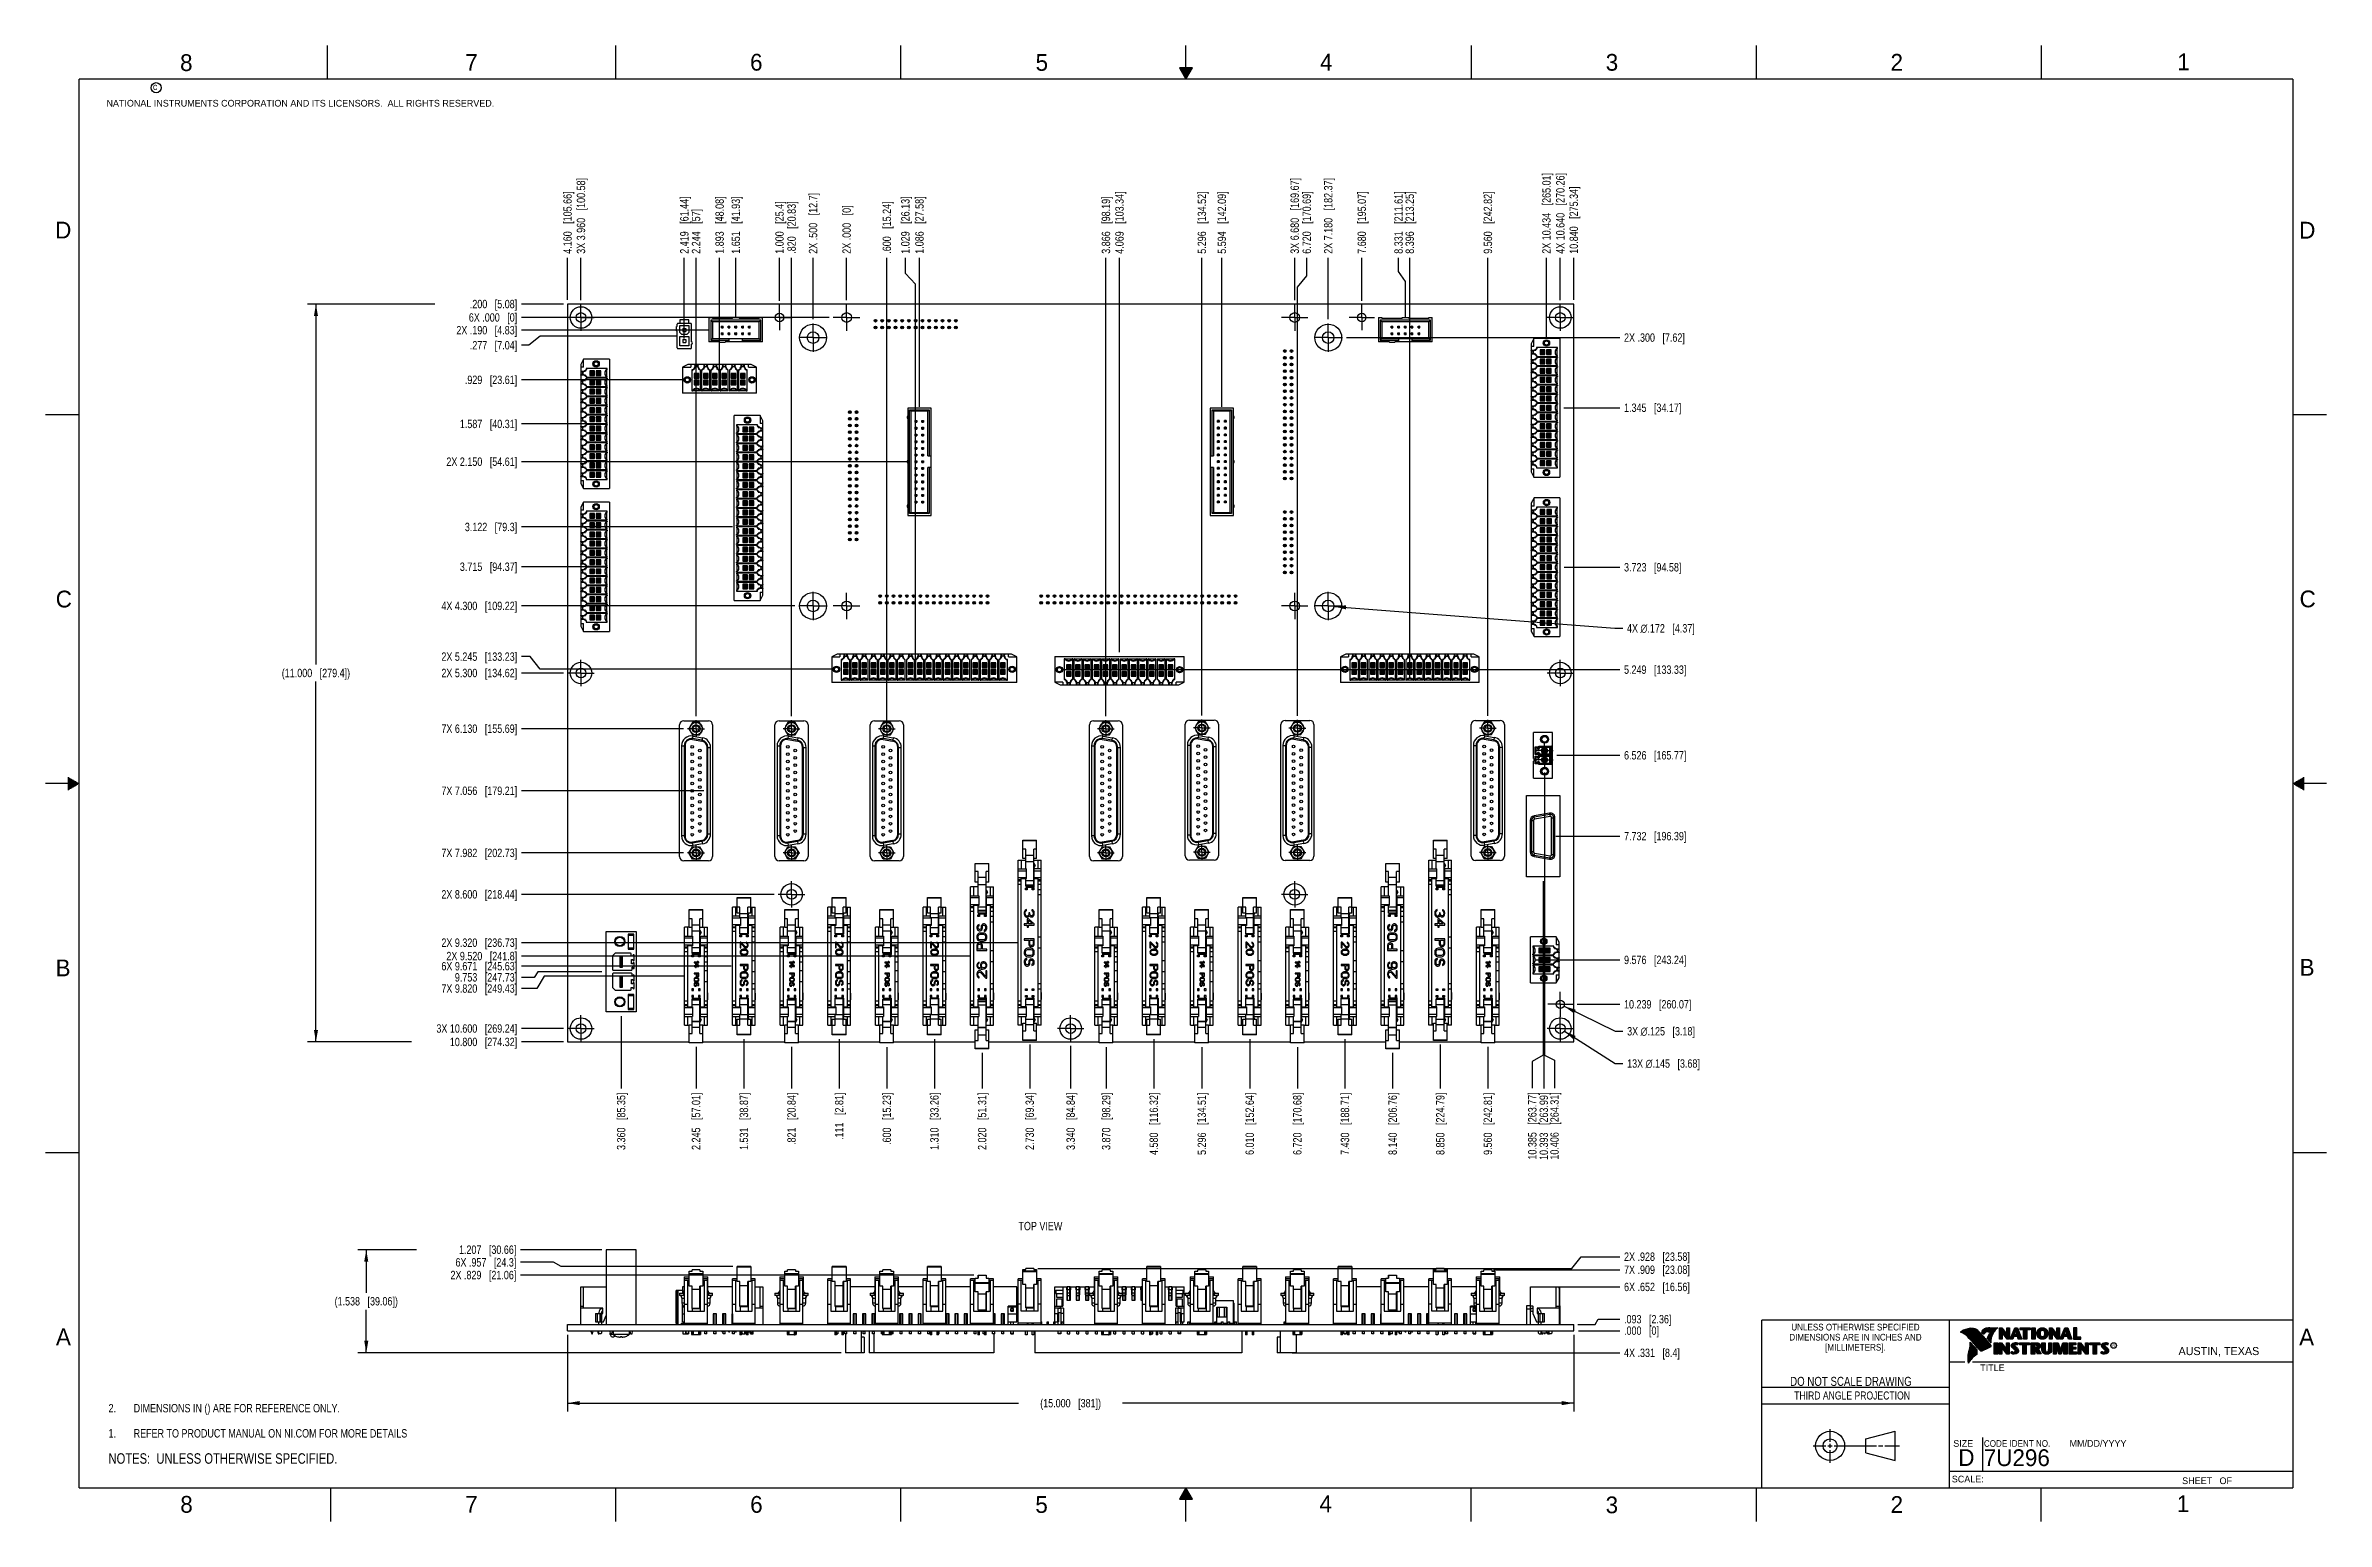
# Model space of a CAD drawing. Header units: inches. Extents: x 0 to 34, y 0 to 22.
import ezdxf

# ---------------------------------------------------------------- set-up
doc = ezdxf.new("R2010")
doc.units = ezdxf.units.IN
doc.header["$LTSCALE"] = 1.87
doc.header["$MEASUREMENT"] = 0
doc.linetypes.add('CENTER', pattern=[0.6, 0.375, -0.075, 0.075, -0.075])
doc.layers.get('0').update_dxf_attribs({"linetype": 'CONTINUOUS'})
for name, color, linetype in [('02___PRT_ALL_AXES', 7, 'CONTINUOUS'), ('03___PRT_ALL_CURVES', 7, 'CONTINUOUS'), ('DEFAULT_1', 7, 'CENTER'), ('DETAIL', 7, 'CONTINUOUS'), ('DIMENSIONS', 7, 'CONTINUOUS')]:
    doc.layers.add(name, color=color, linetype=linetype)
doc.styles.get("Standard").update_dxf_attribs({"font": 'txt', "width": 0.8})
doc.styles.add('TEXTSTYLE_2', font='txt')
doc.styles.add('TEXTSTYLE_3', font='txt', dxfattribs={"width": 0.9})
doc.dimstyles.new('DIMSTYLE_1', dxfattribs={"dimtxt": 0.125, "dimasz": 0.18, "dimexe": 0.125, "dimexo": 0.0625, "dimgap": 0.09, "dimtad": 0, "dimtih": 1, "dimtoh": 1, "dimdec": 3, "dimzin": 4, "dimdsep": 46, "dimtxsty": 'STANDARD', "dimblk": '_FILLED', "dimblk1": '_FILLED', "dimblk2": '_FILLED', "dimcen": 0.09, "dimadec": 0, "dimazin": 0, "dimtp": 0.001, "dimtm": 0.001, "dimtfac": 1, "dimtdec": 3, "dimtofl": 0, "dimtmove": 0, "dimatfit": 2, "dimldrblk": '_FILLED', "dimfxl": 1, "dimtolj": 1, "dimtzin": 4, "dimarcsym": 0})
doc.dimstyles.new('DIMSTYLE_2', dxfattribs={"dimtxt": 0.125, "dimasz": 0.18, "dimexe": 0.125, "dimexo": 0.0625, "dimgap": 0.03125, "dimtad": 0, "dimtih": 1, "dimtoh": 1, "dimdec": 3, "dimzin": 4, "dimdsep": 46, "dimtxsty": 'STANDARD', "dimblk": '_FILLED', "dimblk1": '_FILLED', "dimblk2": '_FILLED', "dimcen": 0.09, "dimadec": 0, "dimazin": 0, "dimtp": 0.001, "dimtm": 0.001, "dimtfac": 1, "dimtdec": 3, "dimtofl": 0, "dimtmove": 0, "dimatfit": 3, "dimldrblk": '_FILLED', "dimfxl": 1, "dimtolj": 1, "dimtzin": 4, "dimarcsym": 0})
doc.dimstyles.new('DIMSTYLE_3', dxfattribs={"dimtxt": 0.125, "dimasz": 0.18, "dimexe": 0.125, "dimexo": 0.0625, "dimgap": 0.0625, "dimtad": 0, "dimtih": 1, "dimtoh": 1, "dimdec": 3, "dimzin": 4, "dimdsep": 46, "dimtxsty": 'STANDARD', "dimblk": '_FILLED', "dimblk1": '_FILLED', "dimblk2": '_FILLED', "dimcen": 0.09, "dimadec": 0, "dimazin": 0, "dimtp": 0.001, "dimtm": 0.001, "dimtfac": 1, "dimtdec": 3, "dimtofl": 0, "dimtmove": 0, "dimatfit": 3, "dimldrblk": '_FILLED', "dimfxl": 1, "dimtolj": 1, "dimtzin": 4, "dimarcsym": 0})

msp = doc.modelspace()

# ---------------------------------------------------------------- texts
at = {"color": 2, "linetype": 'CONTINUOUS', "line_spacing_factor": 0.9}
for s, insert, char_height, width, attachment_point, style in [('8', (2.0046, 21.8713), 0.25, 0.25, 1, 'TEXTSTYLE_2'), ('7', (6.2556, 21.8743), 0.25, 0.25, 1, 'TEXTSTYLE_2'), ('6', (10.5012, 21.8772), 0.25, 0.25, 1, 'TEXTSTYLE_2'), ('5', (14.7577, 21.8747), 0.25, 0.25, 1, 'TEXTSTYLE_2'), ('4', (18.9977, 21.8777), 0.25, 0.25, 1, 'TEXTSTYLE_2'), ('3', (23.257, 21.8759), 0.25, 0.25, 1, 'TEXTSTYLE_2'), ('2', (27.5025, 21.8762), 0.25, 0.25, 1, 'TEXTSTYLE_2'), ('1', (31.7781, 21.8826), 0.25, 0.25, 1, 'TEXTSTYLE_2'), ('NATIONAL INSTRUMENTS CORPORATION AND ITS LICENSORS.  ALL RIGHTS RESERVED.', (0.9071, 21.1911), 0.1, 7.3, 1, 'TEXTSTYLE_2'), ('c', (1.599, 21.4388), 0.1, 0.1, 1, 'TEXTSTYLE_2'), ('D', (0.1424, 19.375), 0.25, 0.25, 1, 'TEXTSTYLE_2'), ('D', (33.5947, 19.3736), 0.25, 0.25, 1, 'TEXTSTYLE_2'), ('C', (0.1508, 13.8746), 0.25, 0.25, 1, 'TEXTSTYLE_2'), ('C', (33.6004, 13.8767), 0.25, 0.25, 1, 'TEXTSTYLE_2'), ('B', (0.1484, 8.3757), 0.25, 0.25, 1, 'TEXTSTYLE_2'), ('B', (33.6006, 8.3845), 0.25, 0.25, 1, 'TEXTSTYLE_2'), ('A', (0.1541, 2.8761), 0.25, 0.25, 1, 'TEXTSTYLE_2'), ('DIMENSIONS ARE IN INCHES AND', (26.9799, 2.7959), 0.1, 2.52, 2, 'TEXTSTYLE_3'), ('UNLESS OTHERWISE SPECIFIED', (26.9799, 2.9459), 0.1, 2.34, 2, 'TEXTSTYLE_3'), ('A', (33.5939, 2.8728), 0.25, 0.25, 1, 'TEXTSTYLE_2'), ('[MILLIMETERS].', (26.9799, 2.6459), 0.1, 1.26, 2, 'TEXTSTYLE_3'), ('R', (30.8076, 2.6413), 0.042, 0.041979, 1, 'TEXTSTYLE_2'), ('AUSTIN, TEXAS', (31.7957, 2.599), 0.12, 1.56, 1, 'TEXTSTYLE_2'), ('TITLE', (28.8397, 2.3397), 0.1, 0.5, 1, 'TEXTSTYLE_2'), ('SIZE', (28.4379, 1.2118), 0.1, 0.4, 1, 'TEXTSTYLE_2'), ('CODE IDENT NO.', (28.8949, 1.2115), 0.1, 1.26, 1, 'TEXTSTYLE_3'), ('MM/DD/YYYY', (30.1721, 1.2121), 0.1, 1, 1, 'TEXTSTYLE_2'), ('SCALE:', (28.4164, 0.6806), 0.1, 0.6, 1, 'TEXTSTYLE_2'), ('8', (2.0074, 0.3791), 0.25, 0.25, 1, 'TEXTSTYLE_2'), ('7', (6.2553, 0.3787), 0.25, 0.25, 1, 'TEXTSTYLE_2'), ('6', (10.5033, 0.3784), 0.25, 0.25, 1, 'TEXTSTYLE_2'), ('5', (14.754, 0.3762), 0.25, 0.25, 1, 'TEXTSTYLE_2'), ('4', (18.9884, 0.3869), 0.25, 0.25, 1, 'TEXTSTYLE_2'), ('3', (23.2555, 0.371), 0.25, 0.25, 1, 'TEXTSTYLE_2'), ('2', (27.5035, 0.3763), 0.25, 0.25, 1, 'TEXTSTYLE_2'), ('1', (31.7706, 0.389), 0.25, 0.25, 1, 'TEXTSTYLE_2'), ('SHEET   OF', (31.8499, 0.6557), 0.1, 1, 1, 'TEXTSTYLE_2')]:
    msp.add_mtext(s, dxfattribs=dict(at, insert=insert, char_height=char_height, width=width, attachment_point=attachment_point, style=style))
at = {"color": 7, "linetype": 'CONTINUOUS', "insert": (26.9127, 2.1549), "char_height": 0.135, "width": 2.16, "attachment_point": 2, "line_spacing_factor": 0.9}
msp.add_mtext('DO NOT SCALE DRAWING', dxfattribs=at)
at = {"color": 2, "linetype": 'CONTINUOUS', "insert": (26.9296, 1.9368), "char_height": 0.12, "width": 2.112, "attachment_point": 2, "line_spacing_factor": 0.9}
msp.add_mtext('THIRD ANGLE PROJECTION', dxfattribs=at)
at = {"color": 7, "linetype": 'CONTINUOUS', "char_height": 0.25, "attachment_point": 1, "line_spacing_factor": 0.9, "style": 'TEXTSTYLE_2'}
for s, insert, width in [('D  ', (28.5128, 1.0764), 0.75), ('7U296', (28.8928, 1.0745), 1.25)]:
    msp.add_mtext(s, dxfattribs=dict(at, insert=insert, width=width))
at = {"layer": 'DETAIL', "color": 2, "linetype": 'CONTINUOUS', "insert": (14.5028, 4.4653), "char_height": 0.125, "width": 0.8, "attachment_point": 1, "line_spacing_factor": 0.9}
msp.add_mtext('TOP VIEW', dxfattribs=at)

# ---------------------------------------------------------------- blocks, each defined once
blk = doc.blocks.new('CUSTOM_NOTE_BL0', base_point=(3.625, 1.312))
at = {"color": 2, "linetype": 'CONTINUOUS', "width": 0.8}
for s, p in [('1.', (0.938, 1.25)), ('REFER TO PRODUCT MANUAL ON NI.COM FOR MORE DETAILS', (1.312, 1.25))]:
    blk.add_text(s, height=0.125, dxfattribs=at).set_placement(p)
blk = doc.blocks.new('_FILLED')
at = {"color": 0, "linetype": 'BYBLOCK'}
blk.add_solid([(0, 0), (-1, 0.17), (-1, -0.17)], dxfattribs=at)
blk = doc.blocks.new('*D0')
at = {"layer": 'DIMENSIONS', "color": 2, "linetype": 'CONTINUOUS'}
for p, q in [((19.206, 13.64), (23.394, 13.314)), ((23.394, 13.314), (23.512, 13.314))]:
    blk.add_line(p, q, dxfattribs=at)
at = {"layer": 'DIMENSIONS', "color": 2, "linetype": 'CONTINUOUS', "xscale": 0.18, "yscale": 0.18, "zscale": 0.18, "rotation": 175.5434914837}
blk.add_blockref('_FILLED', (19.206, 13.64), dxfattribs=at)
at = {"layer": 'DIMENSIONS', "color": 2, "linetype": 'CONTINUOUS', "insert": (23.574, 13.376), "char_height": 0.125, "width": 1.59167, "attachment_point": 1, "line_spacing_factor": 0.9}
blk.add_mtext('4X \\Fgdt;{\\Fgdt;n}\\Ftxt;.172{\\Ftxt.shx;\\W1.000000;\\H0.125000; }[4.37]', dxfattribs=at)
blk = doc.blocks.new('*D1')
at = {"layer": 'DIMENSIONS', "color": 2, "linetype": 'CONTINUOUS'}
for p, q in [((22.641, 7.308), (23.396, 6.825)), ((23.396, 6.825), (23.513, 6.825))]:
    blk.add_line(p, q, dxfattribs=at)
at = {"layer": 'DIMENSIONS', "color": 2, "linetype": 'CONTINUOUS', "xscale": 0.18, "yscale": 0.18, "zscale": 0.18, "rotation": 147.3766360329}
blk.add_blockref('_FILLED', (22.641, 7.308), dxfattribs=at)
at = {"layer": 'DIMENSIONS', "color": 2, "linetype": 'CONTINUOUS', "insert": (23.576, 6.888), "char_height": 0.125, "width": 1.69167, "attachment_point": 1, "line_spacing_factor": 0.9}
blk.add_mtext('13X \\Fgdt;{\\Fgdt;n}\\Ftxt;.145{\\Ftxt.shx;\\W1.000000;\\H0.125000; }[3.68]', dxfattribs=at)
blk = doc.blocks.new('*D2')
at = {"layer": 'DIMENSIONS', "color": 2, "linetype": 'CONTINUOUS'}
for p, q in [((22.636, 7.68), (23.396, 7.306)), ((23.396, 7.306), (23.513, 7.306))]:
    blk.add_line(p, q, dxfattribs=at)
at = {"layer": 'DIMENSIONS', "color": 2, "linetype": 'CONTINUOUS', "xscale": 0.18, "yscale": 0.18, "zscale": 0.18, "rotation": 153.7647312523}
blk.add_blockref('_FILLED', (22.636, 7.68), dxfattribs=at)
at = {"layer": 'DIMENSIONS', "color": 2, "linetype": 'CONTINUOUS', "insert": (23.576, 7.369), "char_height": 0.125, "width": 1.69167, "attachment_point": 1, "line_spacing_factor": 0.9}
blk.add_mtext('3X \\Fgdt;{\\Fgdt;n}\\Ftxt;.125{\\Ftxt.shx;\\W1.000000;\\H0.125000; }[3.18] ', dxfattribs=at)
blk = doc.blocks.new('*D3')
at = {"layer": 'DIMENSIONS', "color": 2, "linetype": 'CONTINUOUS'}
blk.add_line((18.585, 2.512), (23.468, 2.512), dxfattribs=at)
at = {"layer": 'DIMENSIONS', "color": 2, "linetype": 'CONTINUOUS', "insert": (23.53, 2.575), "char_height": 0.125, "width": 1.325, "attachment_point": 1, "line_spacing_factor": 0.9}
blk.add_mtext('4X .331{\\Ftxt.shx;\\W1.000000;\\H0.125000; }[8.4]', dxfattribs=at)
blk = doc.blocks.new('*D4')
at = {"layer": 'DIMENSIONS', "color": 2, "linetype": 'CONTINUOUS'}
blk.add_line((22.852, 2.843), (23.468, 2.843), dxfattribs=at)
at = {"layer": 'DIMENSIONS', "color": 2, "linetype": 'CONTINUOUS', "insert": (23.53, 2.906), "char_height": 0.125, "width": 0.825, "attachment_point": 1, "line_spacing_factor": 0.9}
blk.add_mtext('.000{\\Ftxt.shx;\\W1.000000;\\H0.125000; }[0]', dxfattribs=at)
blk = doc.blocks.new('*D5')
at = {"layer": 'DIMENSIONS', "color": 2, "linetype": 'CONTINUOUS'}
blk.add_line((22.391, 3.495), (23.468, 3.495), dxfattribs=at)
at = {"layer": 'DIMENSIONS', "color": 2, "linetype": 'CONTINUOUS', "insert": (23.53, 3.558), "char_height": 0.125, "width": 1.525, "attachment_point": 1, "line_spacing_factor": 0.9}
blk.add_mtext('6X .652{\\Ftxt.shx;\\W1.000000;\\H0.125000; }[16.56]', dxfattribs=at)
blk = doc.blocks.new('*D6')
at = {"layer": 'DIMENSIONS', "color": 2, "linetype": 'CONTINUOUS'}
for p, q in [((22.843, 2.936), (23.102, 2.936)), ((23.102, 2.936), (23.143, 3.015)), ((23.143, 3.015), (23.468, 3.015))]:
    blk.add_line(p, q, dxfattribs=at)
at = {"layer": 'DIMENSIONS', "color": 2, "linetype": 'CONTINUOUS', "insert": (23.53, 3.077), "char_height": 0.125, "width": 1.125, "attachment_point": 1, "line_spacing_factor": 0.9}
blk.add_mtext('.093{\\Ftxt.shx;\\W1.000000;\\H0.125000; }[2.36]', dxfattribs=at)
blk = doc.blocks.new('*D7')
at = {"layer": 'DIMENSIONS', "color": 2, "linetype": 'CONTINUOUS'}
blk.add_line((8.293, 4.05), (7.079, 4.05), dxfattribs=at)
at = {"layer": 'DIMENSIONS', "color": 2, "linetype": 'CONTINUOUS', "insert": (7.017, 4.113), "char_height": 0.125, "width": 1.325, "attachment_point": 3, "line_spacing_factor": 0.9}
blk.add_mtext('1.207{\\Ftxt.shx;\\W1.000000;\\H0.125000; }[30.66]', dxfattribs=at)
blk = doc.blocks.new('*D8')
at = {"layer": 'DIMENSIONS', "color": 2, "linetype": 'CONTINUOUS'}
blk.add_line((21.584, 3.752), (23.468, 3.752), dxfattribs=at)
at = {"layer": 'DIMENSIONS', "color": 2, "linetype": 'CONTINUOUS', "insert": (23.53, 3.814), "char_height": 0.125, "width": 1.525, "attachment_point": 1, "line_spacing_factor": 0.9}
blk.add_mtext('7X .909{\\Ftxt.shx;\\W1.000000;\\H0.125000; }[23.08]', dxfattribs=at)
blk = doc.blocks.new('*D9')
at = {"layer": 'DIMENSIONS', "color": 2, "linetype": 'CONTINUOUS'}
for p, q in [((7.57, 3.862), (7.079, 3.862)), ((7.687, 3.8), (7.57, 3.862)), ((10.245, 3.8), (7.687, 3.8))]:
    blk.add_line(p, q, dxfattribs=at)
at = {"layer": 'DIMENSIONS', "color": 2, "linetype": 'CONTINUOUS', "insert": (7.017, 3.924), "char_height": 0.125, "width": 1.425, "attachment_point": 3, "line_spacing_factor": 0.9}
blk.add_mtext('6X .957{\\Ftxt.shx;\\W1.000000;\\H0.125000; }[24.3]', dxfattribs=at)
blk = doc.blocks.new('*D10')
at = {"layer": 'DIMENSIONS', "color": 2, "linetype": 'CONTINUOUS'}
for p, q in [((14.792, 3.771), (22.754, 3.771)), ((22.754, 3.771), (22.89, 3.946)), ((22.89, 3.946), (23.468, 3.946))]:
    blk.add_line(p, q, dxfattribs=at)
at = {"layer": 'DIMENSIONS', "color": 2, "linetype": 'CONTINUOUS', "insert": (23.53, 4.009), "char_height": 0.125, "width": 1.525, "attachment_point": 1, "line_spacing_factor": 0.9}
blk.add_mtext('2X .928{\\Ftxt.shx;\\W1.000000;\\H0.125000; }[23.58]', dxfattribs=at)
blk = doc.blocks.new('*D11')
at = {"layer": 'DIMENSIONS', "color": 2, "linetype": 'CONTINUOUS'}
blk.add_line((13.839, 3.672), (7.079, 3.672), dxfattribs=at)
at = {"layer": 'DIMENSIONS', "color": 2, "linetype": 'CONTINUOUS', "insert": (7.017, 3.735), "char_height": 0.125, "width": 1.525, "attachment_point": 3, "line_spacing_factor": 0.9}
blk.add_mtext('2X .829{\\Ftxt.shx;\\W1.000000;\\H0.125000; }[21.06]', dxfattribs=at)
blk = doc.blocks.new('*D12')
at = {"layer": 'DIMENSIONS', "color": 2, "linetype": 'CONTINUOUS'}
for p, q in [((7.78, 2.781), (7.78, 1.638)), ((22.78, 2.781), (22.78, 1.638)), ((7.78, 1.763), (14.505, 1.763)), ((22.78, 1.763), (16.055, 1.763))]:
    blk.add_line(p, q, dxfattribs=at)
at = {"layer": 'DIMENSIONS', "color": 2, "linetype": 'CONTINUOUS', "xscale": 0.18, "yscale": 0.18, "zscale": 0.18, "rotation": 180}
blk.add_blockref('_FILLED', (7.78, 1.763), dxfattribs=at)
at = {"layer": 'DIMENSIONS', "color": 2, "linetype": 'CONTINUOUS', "xscale": 0.18, "yscale": 0.18, "zscale": 0.18}
blk.add_blockref('_FILLED', (22.78, 1.763), dxfattribs=at)
at = {"layer": 'DIMENSIONS', "color": 2, "linetype": 'CONTINUOUS', "insert": (15.28, 1.825), "char_height": 0.125, "width": 1.425, "attachment_point": 2, "line_spacing_factor": 0.9}
blk.add_mtext('(15.000{\\Ftxt.shx;\\W1.000000;\\H0.125000; }[381])', dxfattribs=at)
blk = doc.blocks.new('*D13')
at = {"layer": 'DIMENSIONS', "color": 2, "linetype": 'CONTINUOUS'}
for p, q in [((5.53, 4.05), (4.655, 4.05)), ((4.78, 4.05), (4.78, 3.406)), ((4.78, 2.512), (4.78, 3.156)), ((11.86, 2.512), (4.655, 2.512))]:
    blk.add_line(p, q, dxfattribs=at)
at = {"layer": 'DIMENSIONS', "color": 2, "linetype": 'CONTINUOUS', "xscale": 0.18, "yscale": 0.18, "zscale": 0.18}
for p, rotation in [((4.78, 4.05), 90), ((4.78, 2.512), 270)]:
    blk.add_blockref('_FILLED', p, dxfattribs=dict(at, rotation=rotation))
at = {"layer": 'DIMENSIONS', "color": 2, "linetype": 'CONTINUOUS', "insert": (4.78, 3.344), "char_height": 0.125, "width": 1.525, "attachment_point": 2, "line_spacing_factor": 0.9}
blk.add_mtext('(1.538{\\Ftxt.shx;\\W1.000000;\\H0.125000; }[39.06])', dxfattribs=at)
blk = doc.blocks.new('*D14')
at = {"layer": 'DIMENSIONS', "color": 2, "linetype": 'CONTINUOUS'}
blk.add_line((11.44, 17.921), (11.44, 18.835), dxfattribs=at)
at = {"layer": 'DIMENSIONS', "color": 2, "linetype": 'CONTINUOUS', "insert": (11.378, 18.897), "char_height": 0.125, "width": 1.425, "attachment_point": 1, "rotation": 90, "line_spacing_factor": 0.9}
blk.add_mtext('2X .500{\\Ftxt.shx;\\W1.000000;\\H0.125000; }[12.7]', dxfattribs=at)
blk = doc.blocks.new('*D15')
at = {"layer": 'DIMENSIONS', "color": 2, "linetype": 'CONTINUOUS'}
blk.add_line((11.94, 18.207), (11.94, 18.835), dxfattribs=at)
at = {"layer": 'DIMENSIONS', "color": 2, "linetype": 'CONTINUOUS', "insert": (11.878, 18.897), "char_height": 0.125, "width": 1.125, "attachment_point": 1, "rotation": 90, "line_spacing_factor": 0.9}
blk.add_mtext('2X .000{\\Ftxt.shx;\\W1.000000;\\H0.125000; }[0]', dxfattribs=at)
blk = doc.blocks.new('*D16')
at = {"layer": 'DIMENSIONS', "color": 2, "linetype": 'CONTINUOUS'}
blk.add_line((10.94, 18.197), (10.94, 18.835), dxfattribs=at)
at = {"layer": 'DIMENSIONS', "color": 2, "linetype": 'CONTINUOUS', "insert": (10.878, 18.897), "char_height": 0.125, "width": 1.225, "attachment_point": 1, "rotation": 90, "line_spacing_factor": 0.9}
blk.add_mtext('1.000{\\Ftxt.shx;\\W1.000000;\\H0.125000; }[25.4]', dxfattribs=at)
blk = doc.blocks.new('*D17')
at = {"layer": 'DIMENSIONS', "color": 2, "linetype": 'CONTINUOUS'}
blk.add_line((10.289, 17.945), (10.289, 18.835), dxfattribs=at)
at = {"layer": 'DIMENSIONS', "color": 2, "linetype": 'CONTINUOUS', "insert": (10.227, 18.897), "char_height": 0.125, "width": 1.325, "attachment_point": 1, "rotation": 90, "line_spacing_factor": 0.9}
blk.add_mtext('1.651{\\Ftxt.shx;\\W1.000000;\\H0.125000; }[41.93]', dxfattribs=at)
blk = doc.blocks.new('*D18')
at = {"layer": 'DIMENSIONS', "color": 2, "linetype": 'CONTINUOUS'}
blk.add_line((10.047, 16.883), (10.047, 18.835), dxfattribs=at)
at = {"layer": 'DIMENSIONS', "color": 2, "linetype": 'CONTINUOUS', "insert": (9.985, 18.897), "char_height": 0.125, "width": 1.325, "attachment_point": 1, "rotation": 90, "line_spacing_factor": 0.9}
blk.add_mtext('1.893{\\Ftxt.shx;\\W1.000000;\\H0.125000; }[48.08]', dxfattribs=at)
blk = doc.blocks.new('*D19')
at = {"layer": 'DIMENSIONS', "color": 2, "linetype": 'CONTINUOUS'}
blk.add_line((9.521, 17.635), (9.521, 18.835), dxfattribs=at)
at = {"layer": 'DIMENSIONS', "color": 2, "linetype": 'CONTINUOUS', "insert": (9.459, 18.897), "char_height": 0.125, "width": 1.325, "attachment_point": 1, "rotation": 90, "line_spacing_factor": 0.9}
blk.add_mtext('2.419{\\Ftxt.shx;\\W1.000000;\\H0.125000; }[61.44]', dxfattribs=at)
blk = doc.blocks.new('*D20')
at = {"layer": 'DIMENSIONS', "color": 2, "linetype": 'CONTINUOUS'}
blk.add_line((7.98, 18.207), (7.98, 18.835), dxfattribs=at)
at = {"layer": 'DIMENSIONS', "color": 2, "linetype": 'CONTINUOUS', "insert": (7.918, 18.897), "char_height": 0.125, "width": 1.725, "attachment_point": 1, "rotation": 90, "line_spacing_factor": 0.9}
blk.add_mtext('3X 3.960{\\Ftxt.shx;\\W1.000000;\\H0.125000; }[100.58]', dxfattribs=at)
blk = doc.blocks.new('*D21')
at = {"layer": 'DIMENSIONS', "color": 2, "linetype": 'CONTINUOUS'}
blk.add_line((7.78, 18.21), (7.78, 18.835), dxfattribs=at)
at = {"layer": 'DIMENSIONS', "color": 2, "linetype": 'CONTINUOUS', "insert": (7.718, 18.897), "char_height": 0.125, "width": 1.425, "attachment_point": 1, "rotation": 90, "line_spacing_factor": 0.9}
blk.add_mtext('4.160{\\Ftxt.shx;\\W1.000000;\\H0.125000; }[105.66]', dxfattribs=at)
blk = doc.blocks.new('*D22')
at = {"layer": 'DIMENSIONS', "color": 2, "linetype": 'CONTINUOUS'}
blk.add_line((22.78, 18.21), (22.78, 18.835), dxfattribs=at)
at = {"layer": 'DIMENSIONS', "color": 2, "linetype": 'CONTINUOUS', "insert": (22.718, 18.897), "char_height": 0.125, "width": 1.525, "attachment_point": 1, "rotation": 90, "line_spacing_factor": 0.9}
blk.add_mtext('10.840{\\Ftxt.shx;\\W1.000000;\\H0.125000; }[275.34]', dxfattribs=at)
blk = doc.blocks.new('*D23')
at = {"layer": 'DIMENSIONS', "color": 2, "linetype": 'CONTINUOUS'}
blk.add_line((22.58, 18.207), (22.58, 18.835), dxfattribs=at)
at = {"layer": 'DIMENSIONS', "color": 2, "linetype": 'CONTINUOUS', "insert": (22.518, 18.897), "char_height": 0.125, "width": 1.825, "attachment_point": 1, "rotation": 90, "line_spacing_factor": 0.9}
blk.add_mtext('4X 10.640{\\Ftxt.shx;\\W1.000000;\\H0.125000; }[270.26]', dxfattribs=at)
blk = doc.blocks.new('*D24')
at = {"layer": 'DIMENSIONS', "color": 2, "linetype": 'CONTINUOUS'}
blk.add_line((19.62, 18.197), (19.62, 18.835), dxfattribs=at)
at = {"layer": 'DIMENSIONS', "color": 2, "linetype": 'CONTINUOUS', "insert": (19.558, 18.897), "char_height": 0.125, "width": 1.425, "attachment_point": 1, "rotation": 90, "line_spacing_factor": 0.9}
blk.add_mtext('7.680{\\Ftxt.shx;\\W1.000000;\\H0.125000; }[195.07]', dxfattribs=at)
blk = doc.blocks.new('*D25')
at = {"layer": 'DIMENSIONS', "color": 2, "linetype": 'CONTINUOUS'}
blk.add_line((19.12, 17.921), (19.12, 18.835), dxfattribs=at)
at = {"layer": 'DIMENSIONS', "color": 2, "linetype": 'CONTINUOUS', "insert": (19.058, 18.897), "char_height": 0.125, "width": 1.725, "attachment_point": 1, "rotation": 90, "line_spacing_factor": 0.9}
blk.add_mtext('2X 7.180{\\Ftxt.shx;\\W1.000000;\\H0.125000; }[182.37]', dxfattribs=at)
blk = doc.blocks.new('*D26')
at = {"layer": 'DIMENSIONS', "color": 2, "linetype": 'CONTINUOUS'}
blk.add_line((18.62, 18.207), (18.62, 18.835), dxfattribs=at)
at = {"layer": 'DIMENSIONS', "color": 2, "linetype": 'CONTINUOUS', "insert": (18.558, 18.897), "char_height": 0.125, "width": 1.725, "attachment_point": 1, "rotation": 90, "line_spacing_factor": 0.9}
blk.add_mtext('3X 6.680{\\Ftxt.shx;\\W1.000000;\\H0.125000; }[169.67]', dxfattribs=at)
blk = doc.blocks.new('*D27')
at = {"layer": 'DIMENSIONS', "color": 2, "linetype": 'CONTINUOUS'}
for p, q in [((20.169, 18.635), (20.169, 18.835)), ((20.271, 18.484), (20.169, 18.635)), ((20.271, 17.945), (20.271, 18.484))]:
    blk.add_line(p, q, dxfattribs=at)
at = {"layer": 'DIMENSIONS', "color": 2, "linetype": 'CONTINUOUS', "insert": (20.106, 18.897), "char_height": 0.125, "width": 1.425, "attachment_point": 1, "rotation": 90, "line_spacing_factor": 0.9}
blk.add_mtext('8.331{\\Ftxt.shx;\\W1.000000;\\H0.125000; }[211.61]', dxfattribs=at)
blk = doc.blocks.new('*D28')
at = {"layer": 'DIMENSIONS', "color": 2, "linetype": 'CONTINUOUS'}
blk.add_line((17.534, 16.614), (17.534, 18.835), dxfattribs=at)
at = {"layer": 'DIMENSIONS', "color": 2, "linetype": 'CONTINUOUS', "insert": (17.472, 18.897), "char_height": 0.125, "width": 1.425, "attachment_point": 1, "rotation": 90, "line_spacing_factor": 0.9}
blk.add_mtext('5.594{\\Ftxt.shx;\\W1.000000;\\H0.125000; }[142.09]', dxfattribs=at)
blk = doc.blocks.new('*D29')
at = {"layer": 'DIMENSIONS', "color": 2, "linetype": 'CONTINUOUS'}
blk.add_line((13.026, 16.614), (13.026, 18.835), dxfattribs=at)
at = {"layer": 'DIMENSIONS', "color": 2, "linetype": 'CONTINUOUS', "insert": (12.964, 18.897), "char_height": 0.125, "width": 1.325, "attachment_point": 1, "rotation": 90, "line_spacing_factor": 0.9}
blk.add_mtext('1.086{\\Ftxt.shx;\\W1.000000;\\H0.125000; }[27.58]', dxfattribs=at)
blk = doc.blocks.new('*D30')
at = {"layer": 'DIMENSIONS', "color": 2, "linetype": 'CONTINUOUS'}
for p, q in [((12.817, 18.602), (12.817, 18.835)), ((12.969, 18.445), (12.817, 18.602)), ((12.969, 12.604), (12.969, 18.445))]:
    blk.add_line(p, q, dxfattribs=at)
at = {"layer": 'DIMENSIONS', "color": 2, "linetype": 'CONTINUOUS', "insert": (12.754, 18.897), "char_height": 0.125, "width": 1.325, "attachment_point": 1, "rotation": 90, "line_spacing_factor": 0.9}
blk.add_mtext('1.029{\\Ftxt.shx;\\W1.000000;\\H0.125000; }[26.13]', dxfattribs=at)
blk = doc.blocks.new('*D31')
at = {"layer": 'DIMENSIONS', "color": 2, "linetype": 'CONTINUOUS'}
blk.add_line((16.009, 12.957), (16.009, 18.835), dxfattribs=at)
at = {"layer": 'DIMENSIONS', "color": 2, "linetype": 'CONTINUOUS', "insert": (15.946, 18.897), "char_height": 0.125, "width": 1.425, "attachment_point": 1, "rotation": 90, "line_spacing_factor": 0.9}
blk.add_mtext('4.069{\\Ftxt.shx;\\W1.000000;\\H0.125000; }[103.34]', dxfattribs=at)
blk = doc.blocks.new('*D32')
at = {"layer": 'DIMENSIONS', "color": 2, "linetype": 'CONTINUOUS'}
blk.add_line((20.336, 12.567), (20.336, 18.835), dxfattribs=at)
at = {"layer": 'DIMENSIONS', "color": 2, "linetype": 'CONTINUOUS', "insert": (20.273, 18.897), "char_height": 0.125, "width": 1.425, "attachment_point": 1, "rotation": 90, "line_spacing_factor": 0.9}
blk.add_mtext('8.396{\\Ftxt.shx;\\W1.000000;\\H0.125000; }[213.25]', dxfattribs=at)
blk = doc.blocks.new('*D33')
at = {"layer": 'DIMENSIONS', "color": 2, "linetype": 'CONTINUOUS'}
blk.add_line((7.718, 18.147), (7.093, 18.147), dxfattribs=at)
at = {"layer": 'DIMENSIONS', "color": 2, "linetype": 'CONTINUOUS', "insert": (7.03, 18.21), "char_height": 0.125, "width": 1.125, "attachment_point": 3, "line_spacing_factor": 0.9}
blk.add_mtext('.200{\\Ftxt.shx;\\W1.000000;\\H0.125000; }[5.08]', dxfattribs=at)
blk = doc.blocks.new('*D34')
at = {"layer": 'DIMENSIONS', "color": 2, "linetype": 'CONTINUOUS'}
blk.add_line((11.68, 17.947), (7.093, 17.947), dxfattribs=at)
at = {"layer": 'DIMENSIONS', "color": 2, "linetype": 'CONTINUOUS', "insert": (7.03, 18.01), "char_height": 0.125, "width": 1.125, "attachment_point": 3, "line_spacing_factor": 0.9}
blk.add_mtext('6X .000{\\Ftxt.shx;\\W1.000000;\\H0.125000; }[0]', dxfattribs=at)
blk = doc.blocks.new('*D35')
at = {"layer": 'DIMENSIONS', "color": 2, "linetype": 'CONTINUOUS'}
blk.add_line((7.72, 12.647), (7.093, 12.647), dxfattribs=at)
at = {"layer": 'DIMENSIONS', "color": 2, "linetype": 'CONTINUOUS', "insert": (7.03, 12.71), "char_height": 0.125, "width": 1.725, "attachment_point": 3, "line_spacing_factor": 0.9}
blk.add_mtext('2X 5.300{\\Ftxt.shx;\\W1.000000;\\H0.125000; }[134.62]', dxfattribs=at)
blk = doc.blocks.new('*D36')
at = {"layer": 'DIMENSIONS', "color": 2, "linetype": 'CONTINUOUS'}
blk.add_line((11.167, 13.647), (7.093, 13.647), dxfattribs=at)
at = {"layer": 'DIMENSIONS', "color": 2, "linetype": 'CONTINUOUS', "insert": (7.03, 13.71), "char_height": 0.125, "width": 1.725, "attachment_point": 3, "line_spacing_factor": 0.9}
blk.add_mtext('4X 4.300{\\Ftxt.shx;\\W1.000000;\\H0.125000; }[109.22]', dxfattribs=at)
blk = doc.blocks.new('*D37')
at = {"layer": 'DIMENSIONS', "color": 2, "linetype": 'CONTINUOUS'}
blk.add_line((7.72, 7.347), (7.093, 7.347), dxfattribs=at)
at = {"layer": 'DIMENSIONS', "color": 2, "linetype": 'CONTINUOUS', "insert": (7.03, 7.41), "char_height": 0.125, "width": 1.825, "attachment_point": 3, "line_spacing_factor": 0.9}
blk.add_mtext('3X 10.600{\\Ftxt.shx;\\W1.000000;\\H0.125000; }[269.24]', dxfattribs=at)
blk = doc.blocks.new('*D38')
at = {"layer": 'DIMENSIONS', "color": 2, "linetype": 'CONTINUOUS'}
blk.add_line((7.718, 7.147), (7.093, 7.147), dxfattribs=at)
at = {"layer": 'DIMENSIONS', "color": 2, "linetype": 'CONTINUOUS', "insert": (7.03, 7.21), "char_height": 0.125, "width": 1.525, "attachment_point": 3, "line_spacing_factor": 0.9}
blk.add_mtext('10.800{\\Ftxt.shx;\\W1.000000;\\H0.125000; }[274.32]', dxfattribs=at)
blk = doc.blocks.new('*D39')
at = {"layer": 'DIMENSIONS', "color": 2, "linetype": 'CONTINUOUS'}
blk.add_line((9.81, 10.891), (7.093, 10.891), dxfattribs=at)
at = {"layer": 'DIMENSIONS', "color": 2, "linetype": 'CONTINUOUS', "insert": (7.03, 10.954), "char_height": 0.125, "width": 1.725, "attachment_point": 3, "line_spacing_factor": 0.9}
blk.add_mtext('7X 7.056{\\Ftxt.shx;\\W1.000000;\\H0.125000; }[179.21]', dxfattribs=at)
blk = doc.blocks.new('*D40')
at = {"layer": 'DIMENSIONS', "color": 2, "linetype": 'CONTINUOUS'}
blk.add_line((15.28, 7.087), (15.28, 6.454), dxfattribs=at)
at = {"layer": 'DIMENSIONS', "color": 2, "linetype": 'CONTINUOUS', "insert": (15.218, 6.392), "char_height": 0.125, "width": 1.325, "attachment_point": 3, "rotation": 90, "line_spacing_factor": 0.9}
blk.add_mtext('3.340{\\Ftxt.shx;\\W1.000000;\\H0.125000; }[84.84]', dxfattribs=at)
blk = doc.blocks.new('*D41')
at = {"layer": 'DIMENSIONS', "color": 2, "linetype": 'CONTINUOUS'}
blk.add_line((8.58, 7.532), (8.58, 6.454), dxfattribs=at)
at = {"layer": 'DIMENSIONS', "color": 2, "linetype": 'CONTINUOUS', "insert": (8.517, 6.392), "char_height": 0.125, "width": 1.325, "attachment_point": 3, "rotation": 90, "line_spacing_factor": 0.9}
blk.add_mtext('3.360{\\Ftxt.shx;\\W1.000000;\\H0.125000; }[85.35]', dxfattribs=at)
blk = doc.blocks.new('*D42')
at = {"layer": 'DIMENSIONS', "color": 2, "linetype": 'CONTINUOUS'}
blk.add_line((9.696, 7.072), (9.696, 6.454), dxfattribs=at)
at = {"layer": 'DIMENSIONS', "color": 2, "linetype": 'CONTINUOUS', "insert": (9.633, 6.392), "char_height": 0.125, "width": 1.325, "attachment_point": 3, "rotation": 90, "line_spacing_factor": 0.9}
blk.add_mtext('2.245{\\Ftxt.shx;\\W1.000000;\\H0.125000; }[57.01]', dxfattribs=at)
blk = doc.blocks.new('*D43')
at = {"layer": 'DIMENSIONS', "color": 2, "linetype": 'CONTINUOUS'}
blk.add_line((10.41, 7.191), (10.41, 6.454), dxfattribs=at)
at = {"layer": 'DIMENSIONS', "color": 2, "linetype": 'CONTINUOUS', "insert": (10.347, 6.392), "char_height": 0.125, "width": 1.325, "attachment_point": 3, "rotation": 90, "line_spacing_factor": 0.9}
blk.add_mtext('1.531{\\Ftxt.shx;\\W1.000000;\\H0.125000; }[38.87]', dxfattribs=at)
blk = doc.blocks.new('*D44')
at = {"layer": 'DIMENSIONS', "color": 2, "linetype": 'CONTINUOUS'}
blk.add_line((11.12, 7.072), (11.12, 6.454), dxfattribs=at)
at = {"layer": 'DIMENSIONS', "color": 2, "linetype": 'CONTINUOUS', "insert": (11.057, 6.392), "char_height": 0.125, "width": 1.225, "attachment_point": 3, "rotation": 90, "line_spacing_factor": 0.9}
blk.add_mtext('.821{\\Ftxt.shx;\\W1.000000;\\H0.125000; }[20.84]', dxfattribs=at)
blk = doc.blocks.new('*D45')
at = {"layer": 'DIMENSIONS', "color": 2, "linetype": 'CONTINUOUS'}
blk.add_line((11.83, 7.191), (11.83, 6.454), dxfattribs=at)
at = {"layer": 'DIMENSIONS', "color": 2, "linetype": 'CONTINUOUS', "insert": (11.767, 6.392), "char_height": 0.125, "width": 1.125, "attachment_point": 3, "rotation": 90, "line_spacing_factor": 0.9}
blk.add_mtext('.111{\\Ftxt.shx;\\W1.000000;\\H0.125000; }[2.81]', dxfattribs=at)
blk = doc.blocks.new('*D46')
at = {"layer": 'DIMENSIONS', "color": 2, "linetype": 'CONTINUOUS'}
blk.add_line((12.54, 7.071), (12.54, 6.454), dxfattribs=at)
at = {"layer": 'DIMENSIONS', "color": 2, "linetype": 'CONTINUOUS', "insert": (12.477, 6.392), "char_height": 0.125, "width": 1.225, "attachment_point": 3, "rotation": 90, "line_spacing_factor": 0.9}
blk.add_mtext('.600{\\Ftxt.shx;\\W1.000000;\\H0.125000; }[15.23]', dxfattribs=at)
blk = doc.blocks.new('*D47')
at = {"layer": 'DIMENSIONS', "color": 2, "linetype": 'CONTINUOUS'}
blk.add_line((13.25, 7.191), (13.25, 6.454), dxfattribs=at)
at = {"layer": 'DIMENSIONS', "color": 2, "linetype": 'CONTINUOUS', "insert": (13.187, 6.392), "char_height": 0.125, "width": 1.325, "attachment_point": 3, "rotation": 90, "line_spacing_factor": 0.9}
blk.add_mtext('1.310{\\Ftxt.shx;\\W1.000000;\\H0.125000; }[33.26]', dxfattribs=at)
blk = doc.blocks.new('*D48')
at = {"layer": 'DIMENSIONS', "color": 2, "linetype": 'CONTINUOUS'}
blk.add_line((13.96, 6.986), (13.96, 6.454), dxfattribs=at)
at = {"layer": 'DIMENSIONS', "color": 2, "linetype": 'CONTINUOUS', "insert": (13.898, 6.392), "char_height": 0.125, "width": 1.325, "attachment_point": 3, "rotation": 90, "line_spacing_factor": 0.9}
blk.add_mtext('2.020{\\Ftxt.shx;\\W1.000000;\\H0.125000; }[51.31]', dxfattribs=at)
blk = doc.blocks.new('*D49')
at = {"layer": 'DIMENSIONS', "color": 2, "linetype": 'CONTINUOUS'}
blk.add_line((14.67, 7.108), (14.67, 6.454), dxfattribs=at)
at = {"layer": 'DIMENSIONS', "color": 2, "linetype": 'CONTINUOUS', "insert": (14.608, 6.392), "char_height": 0.125, "width": 1.325, "attachment_point": 3, "rotation": 90, "line_spacing_factor": 0.9}
blk.add_mtext('2.730{\\Ftxt.shx;\\W1.000000;\\H0.125000; }[69.34]', dxfattribs=at)
blk = doc.blocks.new('*D50')
at = {"layer": 'DIMENSIONS', "color": 2, "linetype": 'CONTINUOUS'}
blk.add_line((15.81, 7.071), (15.81, 6.454), dxfattribs=at)
at = {"layer": 'DIMENSIONS', "color": 2, "linetype": 'CONTINUOUS', "insert": (15.747, 6.392), "char_height": 0.125, "width": 1.325, "attachment_point": 3, "rotation": 90, "line_spacing_factor": 0.9}
blk.add_mtext('3.870{\\Ftxt.shx;\\W1.000000;\\H0.125000; }[98.29]', dxfattribs=at)
blk = doc.blocks.new('*D51')
at = {"layer": 'DIMENSIONS', "color": 2, "linetype": 'CONTINUOUS'}
blk.add_line((16.52, 7.191), (16.52, 6.454), dxfattribs=at)
at = {"layer": 'DIMENSIONS', "color": 2, "linetype": 'CONTINUOUS', "insert": (16.457, 6.392), "char_height": 0.125, "width": 1.425, "attachment_point": 3, "rotation": 90, "line_spacing_factor": 0.9}
blk.add_mtext('4.580{\\Ftxt.shx;\\W1.000000;\\H0.125000; }[116.32]', dxfattribs=at)
blk = doc.blocks.new('*D52')
at = {"layer": 'DIMENSIONS', "color": 2, "linetype": 'CONTINUOUS'}
blk.add_line((17.236, 7.071), (17.236, 6.454), dxfattribs=at)
at = {"layer": 'DIMENSIONS', "color": 2, "linetype": 'CONTINUOUS', "insert": (17.173, 6.392), "char_height": 0.125, "width": 1.425, "attachment_point": 3, "rotation": 90, "line_spacing_factor": 0.9}
blk.add_mtext('5.296{\\Ftxt.shx;\\W1.000000;\\H0.125000; }[134.51]', dxfattribs=at)
blk = doc.blocks.new('*D53')
at = {"layer": 'DIMENSIONS', "color": 2, "linetype": 'CONTINUOUS'}
blk.add_line((17.95, 7.191), (17.95, 6.454), dxfattribs=at)
at = {"layer": 'DIMENSIONS', "color": 2, "linetype": 'CONTINUOUS', "insert": (17.887, 6.392), "char_height": 0.125, "width": 1.425, "attachment_point": 3, "rotation": 90, "line_spacing_factor": 0.9}
blk.add_mtext('6.010{\\Ftxt.shx;\\W1.000000;\\H0.125000; }[152.64]', dxfattribs=at)
blk = doc.blocks.new('*D54')
at = {"layer": 'DIMENSIONS', "color": 2, "linetype": 'CONTINUOUS'}
blk.add_line((18.66, 7.071), (18.66, 6.454), dxfattribs=at)
at = {"layer": 'DIMENSIONS', "color": 2, "linetype": 'CONTINUOUS', "insert": (18.597, 6.392), "char_height": 0.125, "width": 1.425, "attachment_point": 3, "rotation": 90, "line_spacing_factor": 0.9}
blk.add_mtext('6.720{\\Ftxt.shx;\\W1.000000;\\H0.125000; }[170.68]', dxfattribs=at)
blk = doc.blocks.new('*D55')
at = {"layer": 'DIMENSIONS', "color": 2, "linetype": 'CONTINUOUS'}
blk.add_line((19.37, 7.191), (19.37, 6.454), dxfattribs=at)
at = {"layer": 'DIMENSIONS', "color": 2, "linetype": 'CONTINUOUS', "insert": (19.307, 6.392), "char_height": 0.125, "width": 1.425, "attachment_point": 3, "rotation": 90, "line_spacing_factor": 0.9}
blk.add_mtext('7.430{\\Ftxt.shx;\\W1.000000;\\H0.125000; }[188.71]', dxfattribs=at)
blk = doc.blocks.new('*D56')
at = {"layer": 'DIMENSIONS', "color": 2, "linetype": 'CONTINUOUS'}
blk.add_line((20.08, 6.984), (20.08, 6.454), dxfattribs=at)
at = {"layer": 'DIMENSIONS', "color": 2, "linetype": 'CONTINUOUS', "insert": (20.018, 6.392), "char_height": 0.125, "width": 1.425, "attachment_point": 3, "rotation": 90, "line_spacing_factor": 0.9}
blk.add_mtext('8.140{\\Ftxt.shx;\\W1.000000;\\H0.125000; }[206.76]', dxfattribs=at)
blk = doc.blocks.new('*D57')
at = {"layer": 'DIMENSIONS', "color": 2, "linetype": 'CONTINUOUS'}
blk.add_line((20.79, 7.109), (20.79, 6.454), dxfattribs=at)
at = {"layer": 'DIMENSIONS', "color": 2, "linetype": 'CONTINUOUS', "insert": (20.728, 6.392), "char_height": 0.125, "width": 1.425, "attachment_point": 3, "rotation": 90, "line_spacing_factor": 0.9}
blk.add_mtext('8.850{\\Ftxt.shx;\\W1.000000;\\H0.125000; }[224.79]', dxfattribs=at)
blk = doc.blocks.new('*D58')
at = {"layer": 'DIMENSIONS', "color": 2, "linetype": 'CONTINUOUS'}
blk.add_line((21.5, 7.072), (21.5, 6.454), dxfattribs=at)
at = {"layer": 'DIMENSIONS', "color": 2, "linetype": 'CONTINUOUS', "insert": (21.437, 6.392), "char_height": 0.125, "width": 1.425, "attachment_point": 3, "rotation": 90, "line_spacing_factor": 0.9}
blk.add_mtext('9.560{\\Ftxt.shx;\\W1.000000;\\H0.125000; }[242.81]', dxfattribs=at)
blk = doc.blocks.new('*D59')
at = {"layer": 'DIMENSIONS', "color": 2, "linetype": 'CONTINUOUS'}
blk.add_line((22.334, 8.033), (22.334, 6.454), dxfattribs=at)
at = {"layer": 'DIMENSIONS', "color": 2, "linetype": 'CONTINUOUS', "insert": (22.271, 6.392), "char_height": 0.125, "width": 1.525, "attachment_point": 3, "rotation": 90, "line_spacing_factor": 0.9}
blk.add_mtext('10.393{\\Ftxt.shx;\\W1.000000;\\H0.125000; }[263.99]', dxfattribs=at)
blk = doc.blocks.new('*D60')
at = {"layer": 'DIMENSIONS', "color": 2, "linetype": 'CONTINUOUS'}
blk.add_line((22.633, 16.602), (23.468, 16.602), dxfattribs=at)
at = {"layer": 'DIMENSIONS', "color": 2, "linetype": 'CONTINUOUS', "insert": (23.53, 16.664), "char_height": 0.125, "width": 1.325, "attachment_point": 1, "line_spacing_factor": 0.9}
blk.add_mtext('1.345{\\Ftxt.shx;\\W1.000000;\\H0.125000; }[34.17]', dxfattribs=at)
blk = doc.blocks.new('*D61')
at = {"layer": 'DIMENSIONS', "color": 2, "linetype": 'CONTINUOUS'}
blk.add_line((22.635, 14.224), (23.468, 14.224), dxfattribs=at)
at = {"layer": 'DIMENSIONS', "color": 2, "linetype": 'CONTINUOUS', "insert": (23.53, 14.286), "char_height": 0.125, "width": 1.325, "attachment_point": 1, "line_spacing_factor": 0.9}
blk.add_mtext('3.723{\\Ftxt.shx;\\W1.000000;\\H0.125000; }[94.58]', dxfattribs=at)
blk = doc.blocks.new('*D62')
at = {"layer": 'DIMENSIONS', "color": 2, "linetype": 'CONTINUOUS'}
blk.add_line((22.527, 11.421), (23.468, 11.421), dxfattribs=at)
at = {"layer": 'DIMENSIONS', "color": 2, "linetype": 'CONTINUOUS', "insert": (23.53, 11.483), "char_height": 0.125, "width": 1.425, "attachment_point": 1, "line_spacing_factor": 0.9}
blk.add_mtext('6.526{\\Ftxt.shx;\\W1.000000;\\H0.125000; }[165.77]', dxfattribs=at)
blk = doc.blocks.new('*D63')
at = {"layer": 'DIMENSIONS', "color": 2, "linetype": 'CONTINUOUS'}
blk.add_line((22.513, 10.215), (23.468, 10.215), dxfattribs=at)
at = {"layer": 'DIMENSIONS', "color": 2, "linetype": 'CONTINUOUS', "insert": (23.53, 10.278), "char_height": 0.125, "width": 1.425, "attachment_point": 1, "line_spacing_factor": 0.9}
blk.add_mtext('7.732{\\Ftxt.shx;\\W1.000000;\\H0.125000; }[196.39]', dxfattribs=at)
blk = doc.blocks.new('*D64')
at = {"layer": 'DIMENSIONS', "color": 2, "linetype": 'CONTINUOUS'}
blk.add_line((22.199, 8.371), (23.468, 8.371), dxfattribs=at)
at = {"layer": 'DIMENSIONS', "color": 2, "linetype": 'CONTINUOUS', "insert": (23.53, 8.433), "char_height": 0.125, "width": 1.425, "attachment_point": 1, "line_spacing_factor": 0.9}
blk.add_mtext('9.576{\\Ftxt.shx;\\W1.000000;\\H0.125000; }[243.24]', dxfattribs=at)
blk = doc.blocks.new('*D65')
at = {"layer": 'DIMENSIONS', "color": 2, "linetype": 'CONTINUOUS'}
blk.add_line((22.83, 7.708), (23.468, 7.708), dxfattribs=at)
at = {"layer": 'DIMENSIONS', "color": 2, "linetype": 'CONTINUOUS', "insert": (23.53, 7.771), "char_height": 0.125, "width": 1.525, "attachment_point": 1, "line_spacing_factor": 0.9}
blk.add_mtext('10.239{\\Ftxt.shx;\\W1.000000;\\H0.125000; }[260.07]', dxfattribs=at)
blk = doc.blocks.new('*D66')
at = {"layer": 'DIMENSIONS', "color": 2, "linetype": 'CONTINUOUS'}
blk.add_line((9.502, 17.018), (7.093, 17.018), dxfattribs=at)
at = {"layer": 'DIMENSIONS', "color": 2, "linetype": 'CONTINUOUS', "insert": (7.03, 17.08), "char_height": 0.125, "width": 1.225, "attachment_point": 3, "line_spacing_factor": 0.9}
blk.add_mtext('.929{\\Ftxt.shx;\\W1.000000;\\H0.125000; }[23.61]', dxfattribs=at)
blk = doc.blocks.new('*D67')
at = {"layer": 'DIMENSIONS', "color": 2, "linetype": 'CONTINUOUS'}
blk.add_line((8.341, 16.36), (7.093, 16.36), dxfattribs=at)
at = {"layer": 'DIMENSIONS', "color": 2, "linetype": 'CONTINUOUS', "insert": (7.03, 16.423), "char_height": 0.125, "width": 1.325, "attachment_point": 3, "line_spacing_factor": 0.9}
blk.add_mtext('1.587{\\Ftxt.shx;\\W1.000000;\\H0.125000; }[40.31]', dxfattribs=at)
blk = doc.blocks.new('*D68')
at = {"layer": 'DIMENSIONS', "color": 2, "linetype": 'CONTINUOUS'}
blk.add_line((8.341, 14.232), (7.093, 14.232), dxfattribs=at)
at = {"layer": 'DIMENSIONS', "color": 2, "linetype": 'CONTINUOUS', "insert": (7.03, 14.294), "char_height": 0.125, "width": 1.325, "attachment_point": 3, "line_spacing_factor": 0.9}
blk.add_mtext('3.715{\\Ftxt.shx;\\W1.000000;\\H0.125000; }[94.37]', dxfattribs=at)
blk = doc.blocks.new('*D69')
at = {"layer": 'DIMENSIONS', "color": 2, "linetype": 'CONTINUOUS'}
blk.add_line((10.241, 14.825), (7.093, 14.825), dxfattribs=at)
at = {"layer": 'DIMENSIONS', "color": 2, "linetype": 'CONTINUOUS', "insert": (7.03, 14.887), "char_height": 0.125, "width": 1.225, "attachment_point": 3, "line_spacing_factor": 0.9}
blk.add_mtext('3.122{\\Ftxt.shx;\\W1.000000;\\H0.125000; }[79.3]', dxfattribs=at)
blk = doc.blocks.new('*D70')
at = {"layer": 'DIMENSIONS', "color": 2, "linetype": 'CONTINUOUS'}
for p, q in [((7.338, 8.194), (7.285, 8.11)), ((8.293, 8.194), (7.338, 8.194)), ((7.285, 8.11), (7.093, 8.11))]:
    blk.add_line(p, q, dxfattribs=at)
at = {"layer": 'DIMENSIONS', "color": 2, "linetype": 'CONTINUOUS', "insert": (7.03, 8.173), "char_height": 0.125, "width": 1.425, "attachment_point": 3, "line_spacing_factor": 0.9}
blk.add_mtext('9.753{\\Ftxt.shx;\\W1.000000;\\H0.125000; }[247.73]', dxfattribs=at)
blk = doc.blocks.new('*D71')
at = {"layer": 'DIMENSIONS', "color": 2, "linetype": 'CONTINUOUS'}
for p, q in [((7.325, 7.944), (7.093, 7.944)), ((7.433, 8.127), (7.325, 7.944)), ((9.508, 8.127), (7.433, 8.127))]:
    blk.add_line(p, q, dxfattribs=at)
at = {"layer": 'DIMENSIONS', "color": 2, "linetype": 'CONTINUOUS', "insert": (7.03, 8.006), "char_height": 0.125, "width": 1.725, "attachment_point": 3, "line_spacing_factor": 0.9}
blk.add_mtext('7X 9.820{\\Ftxt.shx;\\W1.000000;\\H0.125000; }[249.43]', dxfattribs=at)
blk = doc.blocks.new('*D72')
at = {"layer": 'DIMENSIONS', "color": 2, "linetype": 'CONTINUOUS'}
blk.add_line((10.222, 8.277), (7.093, 8.277), dxfattribs=at)
at = {"layer": 'DIMENSIONS', "color": 2, "linetype": 'CONTINUOUS', "insert": (7.03, 8.339), "char_height": 0.125, "width": 1.725, "attachment_point": 3, "line_spacing_factor": 0.9}
blk.add_mtext('6X 9.671{\\Ftxt.shx;\\W1.000000;\\H0.125000; }[245.63]', dxfattribs=at)
blk = doc.blocks.new('*D73')
at = {"layer": 'DIMENSIONS', "color": 2, "linetype": 'CONTINUOUS'}
blk.add_line((13.772, 8.428), (7.093, 8.428), dxfattribs=at)
at = {"layer": 'DIMENSIONS', "color": 2, "linetype": 'CONTINUOUS', "insert": (7.03, 8.49), "char_height": 0.125, "width": 1.625, "attachment_point": 3, "line_spacing_factor": 0.9}
blk.add_mtext('2X 9.520{\\Ftxt.shx;\\W1.000000;\\H0.125000; }[241.8]', dxfattribs=at)
blk = doc.blocks.new('*D74')
at = {"layer": 'DIMENSIONS', "color": 2, "linetype": 'CONTINUOUS'}
blk.add_line((14.483, 8.627), (7.093, 8.627), dxfattribs=at)
at = {"layer": 'DIMENSIONS', "color": 2, "linetype": 'CONTINUOUS', "insert": (7.03, 8.69), "char_height": 0.125, "width": 1.725, "attachment_point": 3, "line_spacing_factor": 0.9}
blk.add_mtext('2X 9.320{\\Ftxt.shx;\\W1.000000;\\H0.125000; }[236.73]', dxfattribs=at)
blk = doc.blocks.new('*D75')
at = {"layer": 'DIMENSIONS', "color": 2, "linetype": 'CONTINUOUS'}
blk.add_line((9.509, 11.817), (7.093, 11.817), dxfattribs=at)
at = {"layer": 'DIMENSIONS', "color": 2, "linetype": 'CONTINUOUS', "insert": (7.03, 11.88), "char_height": 0.125, "width": 1.725, "attachment_point": 3, "line_spacing_factor": 0.9}
blk.add_mtext('7X 6.130{\\Ftxt.shx;\\W1.000000;\\H0.125000; }[155.69]', dxfattribs=at)
blk = doc.blocks.new('*D76')
at = {"layer": 'DIMENSIONS', "color": 2, "linetype": 'CONTINUOUS'}
blk.add_line((9.509, 9.965), (7.093, 9.965), dxfattribs=at)
at = {"layer": 'DIMENSIONS', "color": 2, "linetype": 'CONTINUOUS', "insert": (7.03, 10.028), "char_height": 0.125, "width": 1.725, "attachment_point": 3, "line_spacing_factor": 0.9}
blk.add_mtext('7X 7.982{\\Ftxt.shx;\\W1.000000;\\H0.125000; }[202.73]', dxfattribs=at)
blk = doc.blocks.new('*D77')
at = {"layer": 'DIMENSIONS', "color": 2, "linetype": 'CONTINUOUS'}
for p, q in [((7.222, 12.891), (7.093, 12.891)), ((7.372, 12.702), (7.222, 12.891)), ((11.727, 12.702), (7.372, 12.702))]:
    blk.add_line(p, q, dxfattribs=at)
at = {"layer": 'DIMENSIONS', "color": 2, "linetype": 'CONTINUOUS', "insert": (7.03, 12.954), "char_height": 0.125, "width": 1.725, "attachment_point": 3, "line_spacing_factor": 0.9}
blk.add_mtext('2X 5.245{\\Ftxt.shx;\\W1.000000;\\H0.125000; }[133.23]', dxfattribs=at)
blk = doc.blocks.new('*D78')
at = {"layer": 'DIMENSIONS', "color": 2, "linetype": 'CONTINUOUS'}
blk.add_line((15.176, 12.698), (23.468, 12.698), dxfattribs=at)
at = {"layer": 'DIMENSIONS', "color": 2, "linetype": 'CONTINUOUS', "insert": (23.53, 12.76), "char_height": 0.125, "width": 1.425, "attachment_point": 1, "line_spacing_factor": 0.9}
blk.add_mtext('5.249{\\Ftxt.shx;\\W1.000000;\\H0.125000; }[133.33]', dxfattribs=at)
blk = doc.blocks.new('*D79')
at = {"layer": 'DIMENSIONS', "color": 2, "linetype": 'CONTINUOUS'}
blk.add_line((12.838, 15.797), (7.093, 15.797), dxfattribs=at)
at = {"layer": 'DIMENSIONS', "color": 2, "linetype": 'CONTINUOUS', "insert": (7.03, 15.86), "char_height": 0.125, "width": 1.625, "attachment_point": 3, "line_spacing_factor": 0.9}
blk.add_mtext('2X 2.150{\\Ftxt.shx;\\W1.000000;\\H0.125000; }[54.61]', dxfattribs=at)
blk = doc.blocks.new('*D80')
at = {"layer": 'DIMENSIONS', "color": 2, "linetype": 'CONTINUOUS'}
blk.add_line((9.877, 17.757), (7.093, 17.757), dxfattribs=at)
at = {"layer": 'DIMENSIONS', "color": 2, "linetype": 'CONTINUOUS', "insert": (7.03, 17.82), "char_height": 0.125, "width": 1.425, "attachment_point": 3, "line_spacing_factor": 0.9}
blk.add_mtext('2X .190{\\Ftxt.shx;\\W1.000000;\\H0.125000; }[4.83]', dxfattribs=at)
blk = doc.blocks.new('*D81')
at = {"layer": 'DIMENSIONS', "color": 2, "linetype": 'CONTINUOUS'}
for p, q in [((7.204, 17.534), (7.093, 17.534)), ((7.373, 17.67), (7.204, 17.534)), ((9.41, 17.67), (7.373, 17.67))]:
    blk.add_line(p, q, dxfattribs=at)
at = {"layer": 'DIMENSIONS', "color": 2, "linetype": 'CONTINUOUS', "insert": (7.03, 17.596), "char_height": 0.125, "width": 1.125, "attachment_point": 3, "line_spacing_factor": 0.9}
blk.add_mtext('.277{\\Ftxt.shx;\\W1.000000;\\H0.125000; }[7.04]', dxfattribs=at)
blk = doc.blocks.new('*D82')
at = {"layer": 'DIMENSIONS', "color": 2, "linetype": 'CONTINUOUS'}
blk.add_line((19.394, 17.647), (23.468, 17.647), dxfattribs=at)
at = {"layer": 'DIMENSIONS', "color": 2, "linetype": 'CONTINUOUS', "insert": (23.53, 17.71), "char_height": 0.125, "width": 1.425, "attachment_point": 1, "line_spacing_factor": 0.9}
blk.add_mtext('2X .300{\\Ftxt.shx;\\W1.000000;\\H0.125000; }[7.62]', dxfattribs=at)
blk = doc.blocks.new('*D83')
at = {"layer": 'DIMENSIONS', "color": 2, "linetype": 'CONTINUOUS'}
blk.add_line((10.86, 9.347), (7.093, 9.347), dxfattribs=at)
at = {"layer": 'DIMENSIONS', "color": 2, "linetype": 'CONTINUOUS', "insert": (7.03, 9.41), "char_height": 0.125, "width": 1.725, "attachment_point": 3, "line_spacing_factor": 0.9}
blk.add_mtext('2X 8.600{\\Ftxt.shx;\\W1.000000;\\H0.125000; }[218.44]', dxfattribs=at)
blk = doc.blocks.new('*D84')
at = {"layer": 'DIMENSIONS', "color": 2, "linetype": 'CONTINUOUS'}
blk.add_line((9.696, 12.005), (9.696, 18.835), dxfattribs=at)
at = {"layer": 'DIMENSIONS', "color": 2, "linetype": 'CONTINUOUS', "insert": (9.634, 18.897), "char_height": 0.125, "width": 1.025, "attachment_point": 1, "rotation": 90, "line_spacing_factor": 0.9}
blk.add_mtext('2.244{\\Ftxt.shx;\\W1.000000;\\H0.125000; }[57]', dxfattribs=at)
blk = doc.blocks.new('*D85')
at = {"layer": 'DIMENSIONS', "color": 2, "linetype": 'CONTINUOUS'}
blk.add_line((11.12, 12.005), (11.12, 18.835), dxfattribs=at)
at = {"layer": 'DIMENSIONS', "color": 2, "linetype": 'CONTINUOUS', "insert": (11.058, 18.897), "char_height": 0.125, "width": 1.225, "attachment_point": 1, "rotation": 90, "line_spacing_factor": 0.9}
blk.add_mtext('.820{\\Ftxt.shx;\\W1.000000;\\H0.125000; }[20.83]', dxfattribs=at)
blk = doc.blocks.new('*D86')
at = {"layer": 'DIMENSIONS', "color": 2, "linetype": 'CONTINUOUS'}
blk.add_line((12.54, 11.88), (12.54, 18.835), dxfattribs=at)
at = {"layer": 'DIMENSIONS', "color": 2, "linetype": 'CONTINUOUS', "insert": (12.478, 18.897), "char_height": 0.125, "width": 1.225, "attachment_point": 1, "rotation": 90, "line_spacing_factor": 0.9}
blk.add_mtext('.600{\\Ftxt.shx;\\W1.000000;\\H0.125000; }[15.24]', dxfattribs=at)
blk = doc.blocks.new('*D87')
at = {"layer": 'DIMENSIONS', "color": 2, "linetype": 'CONTINUOUS'}
blk.add_line((15.806, 12.005), (15.806, 18.835), dxfattribs=at)
at = {"layer": 'DIMENSIONS', "color": 2, "linetype": 'CONTINUOUS', "insert": (15.744, 18.897), "char_height": 0.125, "width": 1.325, "attachment_point": 1, "rotation": 90, "line_spacing_factor": 0.9}
blk.add_mtext('3.866{\\Ftxt.shx;\\W1.000000;\\H0.125000; }[98.19]', dxfattribs=at)
blk = doc.blocks.new('*D88')
at = {"layer": 'DIMENSIONS', "color": 2, "linetype": 'CONTINUOUS'}
blk.add_line((17.236, 12.015), (17.236, 18.835), dxfattribs=at)
at = {"layer": 'DIMENSIONS', "color": 2, "linetype": 'CONTINUOUS', "insert": (17.174, 18.897), "char_height": 0.125, "width": 1.425, "attachment_point": 1, "rotation": 90, "line_spacing_factor": 0.9}
blk.add_mtext('5.296{\\Ftxt.shx;\\W1.000000;\\H0.125000; }[134.52]', dxfattribs=at)
blk = doc.blocks.new('*D89')
at = {"layer": 'DIMENSIONS', "color": 2, "linetype": 'CONTINUOUS'}
for p, q in [((18.799, 18.567), (18.799, 18.835)), ((18.66, 18.4), (18.799, 18.567)), ((18.66, 12.01), (18.66, 18.4))]:
    blk.add_line(p, q, dxfattribs=at)
at = {"layer": 'DIMENSIONS', "color": 2, "linetype": 'CONTINUOUS', "insert": (18.737, 18.897), "char_height": 0.125, "width": 1.425, "attachment_point": 1, "rotation": 90, "line_spacing_factor": 0.9}
blk.add_mtext('6.720{\\Ftxt.shx;\\W1.000000;\\H0.125000; }[170.69]', dxfattribs=at)
blk = doc.blocks.new('*D90')
at = {"layer": 'DIMENSIONS', "color": 2, "linetype": 'CONTINUOUS'}
blk.add_line((21.5, 12.01), (21.5, 18.835), dxfattribs=at)
at = {"layer": 'DIMENSIONS', "color": 2, "linetype": 'CONTINUOUS', "insert": (21.438, 18.897), "char_height": 0.125, "width": 1.425, "attachment_point": 1, "rotation": 90, "line_spacing_factor": 0.9}
blk.add_mtext('9.560{\\Ftxt.shx;\\W1.000000;\\H0.125000; }[242.82]', dxfattribs=at)
blk = doc.blocks.new('*D91')
at = {"layer": 'DIMENSIONS', "color": 2, "linetype": 'CONTINUOUS'}
blk.add_line((22.374, 17.629), (22.374, 18.835), dxfattribs=at)
at = {"layer": 'DIMENSIONS', "color": 2, "linetype": 'CONTINUOUS', "insert": (22.311, 18.897), "char_height": 0.125, "width": 1.825, "attachment_point": 1, "rotation": 90, "line_spacing_factor": 0.9}
blk.add_mtext('2X 10.434{\\Ftxt.shx;\\W1.000000;\\H0.125000; }[265.01]', dxfattribs=at)
blk = doc.blocks.new('*D92')
at = {"layer": 'DIMENSIONS', "color": 2, "linetype": 'CONTINUOUS'}
for p, q in [((22.325, 9.546), (22.325, 6.949)), ((22.325, 6.949), (22.162, 6.858)), ((22.162, 6.858), (22.162, 6.46))]:
    blk.add_line(p, q, dxfattribs=at)
at = {"layer": 'DIMENSIONS', "color": 2, "linetype": 'CONTINUOUS', "insert": (22.1, 6.397), "char_height": 0.125, "width": 1.525, "attachment_point": 3, "rotation": 90, "line_spacing_factor": 0.9}
blk.add_mtext('10.385{\\Ftxt.shx;\\W1.000000;\\H0.125000; }[263.77]', dxfattribs=at)
blk = doc.blocks.new('*D93')
at = {"layer": 'DIMENSIONS', "color": 2, "linetype": 'CONTINUOUS'}
for p, q in [((22.346, 11.164), (22.346, 6.952)), ((22.346, 6.952), (22.493, 6.878)), ((22.493, 6.878), (22.493, 6.46))]:
    blk.add_line(p, q, dxfattribs=at)
at = {"layer": 'DIMENSIONS', "color": 2, "linetype": 'CONTINUOUS', "insert": (22.431, 6.397), "char_height": 0.125, "width": 1.525, "attachment_point": 3, "rotation": 90, "line_spacing_factor": 0.9}
blk.add_mtext('10.406{\\Ftxt.shx;\\W1.000000;\\H0.125000; }[264.31]', dxfattribs=at)
blk = doc.blocks.new('*D94')
at = {"layer": 'DIMENSIONS', "color": 2, "linetype": 'CONTINUOUS'}
for p, q in [((5.803, 18.147), (3.905, 18.147)), ((4.03, 18.147), (4.03, 12.772)), ((4.03, 7.147), (4.03, 12.522)), ((5.453, 7.147), (3.905, 7.147))]:
    blk.add_line(p, q, dxfattribs=at)
at = {"layer": 'DIMENSIONS', "color": 2, "linetype": 'CONTINUOUS', "xscale": 0.18, "yscale": 0.18, "zscale": 0.18}
for p, rotation in [((4.03, 18.147), 90), ((4.03, 7.147), 270)]:
    blk.add_blockref('_FILLED', p, dxfattribs=dict(at, rotation=rotation))
at = {"layer": 'DIMENSIONS', "color": 2, "linetype": 'CONTINUOUS', "insert": (4.03, 12.71), "char_height": 0.125, "width": 1.625, "attachment_point": 2, "line_spacing_factor": 0.9}
blk.add_mtext('(11.000{\\Ftxt.shx;\\W1.000000;\\H0.125000; }[279.4])', dxfattribs=at)
blk = doc.blocks.new('NOTES_HEADER_BL1', base_point=(3.1215, 0.9375))
at = {"layer": 'DETAIL', "color": 2, "linetype": 'CONTINUOUS', "width": 0.8}
blk.add_text('NOTES:  UNLESS OTHERWISE SPECIFIED.', height=0.156, dxfattribs=at).set_placement((0.9375, 0.8595))
blk = doc.blocks.new('DIMS_REF_BL2', base_point=(3.125, 1.687))
at = {"layer": 'DETAIL', "color": 2, "linetype": 'CONTINUOUS', "width": 0.8}
for s, p in [('2.', (0.938, 1.625)), ('DIMENSIONS IN () ARE FOR REFERENCE ONLY.', (1.312, 1.625))]:
    blk.add_text(s, height=0.125, dxfattribs=at).set_placement(p)

# ---------------------------------------------------------------- dimensions: what is measured, and where the dimension line sits
at = {"layer": 'DIMENSIONS', "color": 2, "linetype": 'CONTINUOUS'}
for feature_location, offset, dtype, origin, text, picture, middle in [((7.9802, 18.207), (0, 0.6275), 1, (11.9402, 18.1445), '3X <>', '*D20', (7.9802, 19.7595)), ((22.5802, 18.207), (0, 0.6275), 1, (11.9402, 18.1445), '4X <>', '*D23', (22.5802, 19.8095)), ((22.3738, 17.6289), (0, 1.2056), 1, (11.9402, 17.5664), '2X <>', '*D91', (22.3738, 19.8095)), ((19.1202, 17.9205), (0, 0.914), 1, (11.9402, 17.858), '2X <>', '*D25', (19.1202, 19.7595)), ((18.6202, 18.207), (0, 0.6275), 1, (11.9402, 18.1445), '3X <>', '*D26', (18.6202, 19.7595)), ((11.4402, 17.9205), (0, 0.914), 1, (11.9402, 18.1445), '2X <>', '*D14', (11.4402, 19.6095)), ((11.9401581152, 18.2070375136), (0, 0.6275), 1, (11.9401581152, 18.1445375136), '2X <>', '*D15', (11.9401581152, 19.4595375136)), ((7.7202, 7.347), (-0.6275, 0), 0, (7.7827, 17.947), '3X <>', '*D37', (6.1177, 7.347)), ((7.7202, 12.647), (-0.6275, 0), 0, (7.7827, 17.947), '2X <>', '*D35', (6.1677, 12.647)), ((11.1667, 13.647), (-4.074, 0), 0, (11.2292, 17.947), '4X <>', '*D36', (6.1677, 13.647)), ((9.8099, 10.8914), (-2.7173, 0), 0, (9.8724, 17.947), '7X <>', '*D39', (6.1677, 10.8914)), ((9.5082, 8.127), (-2.4155, -0.1834), 0, (9.5707, 17.947), '7X <>', '*D71', (6.1677, 7.9436)), ((10.2221581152, 8.2765375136), (-3.1295, 0), 0, (10.2846581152, 17.9470375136), '6X <>', '*D72', (6.1676581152, 8.2765375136)), ((14.4827, 8.627), (-7.39, 0), 0, (14.5452, 17.947), '2X <>', '*D74', (6.1677, 8.627)), ((9.5086, 11.8174), (-2.4159, 0), 0, (9.5711, 17.947), '7X <>', '*D75', (6.1677, 11.8174)), ((9.5086, 9.9654), (-2.4159, 0), 0, (9.5711, 17.947), '7X <>', '*D76', (6.1677, 9.9654)), ((11.7272, 12.7018), (-4.6345, 0.1895), 0, (11.7897, 17.947), '2X <>', '*D77', (6.1677, 12.8913)), ((10.8602, 9.347), (-3.7675, 0), 0, (10.9227, 17.947), '2X <>', '*D83', (6.1677, 9.347)), ((13.7721581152, 8.4275375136), (-6.6795, 0), 0, (13.8346581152, 17.9470375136), '2X <>', '*D73', (6.2176581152, 8.4275375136)), ((12.8377, 15.797), (-5.745, 0), 0, (12.9002, 17.947), '2X <>', '*D79', (6.2177, 15.797)), ((9.8767, 17.757), (-2.784, 0), 0, (9.9392, 17.947), '2X <>', '*D80', (6.3177, 17.757)), ((11.6801581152, 17.9470375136), (-4.5875, 0), 0, (11.7426581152, 17.9470375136), '6X <>', '*D34', (6.4676581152, 17.9470375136)), ((19.3937, 17.647), (4.074, 0), 0, (19.3312, 17.947), '2X <>', '*D82', (24.2427, 17.647)), ((13.8387, 3.672), (-6.7596, 0), 0, (13.9012, 2.843), '2X <>', '*D11', (6.2541, 3.672)), ((10.2452, 3.7996), (-3.1661, 0.0622), 0, (10.3077, 2.843), '6X <>', '*D9', (6.3041, 3.8618)), ((21.5845, 3.7517), (1.8832, 0), 0, (9.6367, 2.843), '7X <>', '*D8', (24.2927, 3.7517)), ((14.7917, 3.7714), (8.676, 0.1747), 0, (14.6112, 2.843), '2X <>', '*D10', (24.2927, 3.946)), ((22.3911, 3.4951), (1.0765, 0), 0, (22.3286, 2.843), '6X <>', '*D5', (24.2927, 3.4951)), ((18.5847, 2.5123), (4.883, 0), 0, (15.2802, 2.843), '4X <>', '*D3', (24.1927, 2.5123))]:
    dim = msp.add_ordinate_dim(feature_location=feature_location, offset=offset, dtype=dtype, origin=origin, text=text, dimstyle='DIMSTYLE_2', dxfattribs=at)
    dim.commit()
    dim.dimension.update_dxf_attribs({"geometry": picture, "text_midpoint": middle})
for feature_location, offset, dtype, origin, picture, middle in [((22.7802, 18.2095), (0, 0.625), 1, (11.9402, 18.147), '*D22', (22.7802, 19.6595)), ((7.7802, 18.2095), (0, 0.625), 1, (11.9402, 18.147), '*D21', (7.7802, 19.6095)), ((9.5213, 17.635), (0, 1.1996), 1, (11.9402, 17.5725), '*D19', (9.5213, 19.5595)), ((10.0472, 16.8832), (0, 1.9513), 1, (11.9402, 16.8207), '*D18', (10.0472, 19.5595)), ((10.2892, 17.9445), (0, 0.89), 1, (11.9402, 17.882), '*D17', (10.2892, 19.5595)), ((10.9402, 18.197), (0, 0.6375), 1, (11.9402, 18.1345), '*D16', (10.9402, 19.5095)), ((11.1201, 12.0049), (0, 6.8297), 1, (11.9402, 11.9424), '*D85', (11.1201, 19.5095)), ((19.6202, 18.197), (0, 0.6375), 1, (11.9402, 18.1345), '*D24', (19.6202, 19.6095)), ((20.2711778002, 17.9445178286), (-0.1024478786, 0.890019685), 0, (11.9401581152, 17.8820178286), '*D27', (20.1687299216, 19.6095375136)), ((17.5342, 16.6143), (0, 2.2203), 1, (11.9402, 16.5518), '*D28', (17.5342, 19.6095)), ((16.0088, 12.9572), (0, 5.8774), 1, (11.9402, 12.8947), '*D31', (16.0088, 19.6095)), ((20.336, 12.5674), (0, 6.2671), 1, (11.9402, 12.5049), '*D32', (20.336, 19.6095)), ((17.2361, 12.0149), (0, 6.8197), 1, (11.9402, 11.9524), '*D88', (17.2361, 19.6095)), ((18.660063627, 12.0098564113), (0.138978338, 6.8246811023), 0, (11.9401581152, 11.9473564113), '*D89', (18.799041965, 19.6095375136)), ((21.5001, 12.0099), (0, 6.8247), 1, (11.9402, 11.9474), '*D90', (21.5001, 19.6095)), ((13.0261, 16.6143), (0, 2.2203), 1, (11.9402, 16.5518), '*D29', (13.0261, 19.5595)), ((12.9688266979, 12.6040571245), (-0.1521373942, 6.2304803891), 0, (11.9401581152, 12.5415571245), '*D30', (12.8166893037, 19.5595375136)), ((15.8061, 12.0049), (0, 6.8297), 1, (11.9402, 11.9424), '*D87', (15.8061, 19.5595)), ((12.5401, 11.8799), (0, 6.9547), 1, (11.9402, 11.8174), '*D86', (12.5401, 19.5095)), ((9.6961, 12.0049), (0, 6.8297), 1, (11.9402, 11.9424), '*D84', (9.6961, 19.4095)), ((7.7177, 18.147), (-0.625, 0), 0, (11.7427, 17.947), '*D33', (6.4677, 18.147)), ((7.7177, 7.147), (-0.625, 0), 0, (7.7802, 17.947), '*D38', (6.2677, 7.147)), ((8.2929, 8.194), (-1.2002, -0.084), 0, (8.3554, 17.947), '*D70', (6.3177, 8.1101)), ((8.3411, 16.3601), (-1.2484, 0), 0, (8.4036, 17.947), '*D67', (6.3677, 16.3601)), ((8.3411, 14.2318), (-1.2484, 0), 0, (8.4036, 17.947), '*D68', (6.3677, 14.2318)), ((9.5024, 17.0176), (-2.4097, 0), 0, (9.5649, 17.947), '*D66', (6.4177, 17.0176)), ((10.241, 14.8248), (-3.1483, 0), 0, (10.3035, 17.947), '*D69', (6.4177, 14.8248)), ((9.4095, 17.6697), (-2.3169, -0.1359), 0, (9.472, 17.947), '*D81', (6.4677, 17.5338)), ((15.1757, 12.6978), (8.292, 0), 0, (15.1132, 17.947), '*D78', (24.2427, 12.6978)), ((22.1992, 8.3707), (1.2684, 0), 0, (22.1367, 17.947), '*D64', (24.2427, 8.3707)), ((22.5132, 10.2151), (0.9545, 0), 0, (22.4507, 17.947), '*D63', (24.2427, 10.2151)), ((22.5268, 11.4206), (0.9409, 0), 0, (22.4643, 17.947), '*D62', (24.2427, 11.4206)), ((22.6331, 16.6019), (0.8346, 0), 0, (22.5706, 17.947), '*D60', (24.1927, 16.6019)), ((22.6346, 14.2236), (0.8331, 0), 0, (22.5721, 17.947), '*D61', (24.1927, 14.2236)), ((22.8302, 7.708), (0.6375, 0), 0, (22.7677, 17.947), '*D65', (24.2927, 7.708)), ((22.3461581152, 11.164238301), (0.1469216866, -4.7047007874), 0, (11.9401581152, 11.226738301), '*D93', (22.4930798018, 5.6345375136)), ((22.3246581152, 9.5455575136), (-0.1624978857, -3.08602), 0, (11.9401581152, 9.6080575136), '*D92', (22.1621602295, 5.6345375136)), ((22.3336, 8.0326), (0, -1.5782), 1, (11.9402, 8.0951), '*D59', (22.3336, 5.6293)), ((8.5798, 7.5315), (0, -1.0772), 1, (11.9402, 7.594), '*D41', (8.5798, 5.7293)), ((10.4096581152, 7.1909682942), (0, -0.7366292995), 1, (11.9401581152, 7.2534682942), '*D43', (10.4096581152, 5.7293389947)), ((11.8296581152, 7.1909682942), (0, -0.7366292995), 1, (11.9401581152, 7.2534682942), '*D45', (11.8296581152, 5.8293389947)), ((13.2496581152, 7.1909682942), (0, -0.7366292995), 1, (11.9401581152, 7.2534682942), '*D47', (13.2496581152, 5.7293389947)), ((16.5196581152, 7.1909682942), (0, -0.7366292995), 1, (11.9401581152, 7.2534682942), '*D51', (16.5196581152, 5.6793389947)), ((17.9496581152, 7.1909682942), (0, -0.7366292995), 1, (11.9401581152, 7.2534682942), '*D53', (17.9496581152, 5.6793389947)), ((19.3696581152, 7.1909682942), (0, -0.7366292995), 1, (11.9401581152, 7.2534682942), '*D55', (19.3696581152, 5.6793389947)), ((20.7902, 7.1087), (0, -0.6544), 1, (11.9402, 7.1712), '*D57', (20.7902, 5.6793)), ((14.6702, 7.1078), (0, -0.6534), 1, (11.9402, 7.1703), '*D49', (14.6702, 5.7293)), ((15.2802, 7.087), (0, -0.6327), 1, (11.9402, 7.1495), '*D40', (15.2802, 5.7293)), ((9.6956581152, 7.0721394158), (0, -0.6178004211), 1, (11.9401581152, 7.1346394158), '*D42', (9.6956581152, 5.7293389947)), ((11.1196581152, 7.0721394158), (0, -0.6178004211), 1, (11.9401581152, 7.1346394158), '*D44', (11.1196581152, 5.7793389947)), ((21.4996581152, 7.0721394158), (0, -0.6178004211), 1, (11.9401581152, 7.1346394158), '*D58', (21.4996581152, 5.6793389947)), ((12.5396581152, 7.0709678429), (0, -0.6166288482), 1, (11.9401581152, 7.1334678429), '*D46', (12.5396581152, 5.7793389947)), ((15.8096581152, 7.0709678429), (0, -0.6166288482), 1, (11.9401581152, 7.1334678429), '*D50', (15.8096581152, 5.7293389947)), ((17.2356581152, 7.0709678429), (0, -0.6166288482), 1, (11.9401581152, 7.1334678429), '*D52', (17.2356581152, 5.6793389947)), ((18.6596581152, 7.0709678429), (0, -0.6166288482), 1, (11.9401581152, 7.1334678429), '*D54', (18.6596581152, 5.6793389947)), ((13.9602, 6.9855), (0, -0.5312), 1, (11.9402, 7.048), '*D48', (13.9602, 5.7293)), ((20.0802, 6.9835), (0, -0.5292), 1, (11.9402, 7.046), '*D56', (20.0802, 5.6793)), ((8.2929, 4.0502), (-1.2138, 0), 0, (8.3554, 2.843), '*D7', (6.3541, 4.0502)), ((22.8427, 2.936), (0.625, 0.0785), 0, (22.7802, 2.843), '*D6', (24.0927, 3.0146)), ((22.85243375, 2.843036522), (0.6152243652, 0), 0, (15.2801581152, 2.843036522), '*D4', (23.9426581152, 2.843036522))]:
    dim = msp.add_ordinate_dim(feature_location=feature_location, offset=offset, dtype=dtype, origin=origin, dimstyle='DIMSTYLE_2', dxfattribs=at)
    dim.commit()
    dim.dimension.update_dxf_attribs({"geometry": picture, "text_midpoint": middle})
for base, p1, p2, angle, picture, middle in [((4.0302, 7.147), (5.8651, 18.147), (5.5157, 7.147), 270, '*D94', (4.0302, 12.647)), ((4.7802, 4.0502), (11.922, 2.5123), (5.5927, 4.0502), 90, '*D13', (4.7802, 3.2813))]:
    dim = msp.add_linear_dim(base=base, p1=p1, p2=p2, angle=angle, text='(<>)', dimstyle='DIMSTYLE_3', dxfattribs=at)
    dim.commit()
    dim.dimension.update_dxf_attribs({"geometry": picture, "text_midpoint": middle, "dimtype": 160})
for p1, p2, text, picture, middle in [((19.2059, 13.6404), (19.0344, 13.6537), '4X %%c<>', '*D0', (24.3699, 13.3139)), ((22.6362, 7.6804), (22.5241, 7.7357), '3X %%c<> ', '*D2', (24.3715, 7.3061)), ((22.6412, 7.308), (22.5191, 7.3861), '13X %%c<>', '*D1', (24.4215, 6.825))]:
    dim = msp.add_diameter_dim_2p(p1=p1, p2=p2, text=text, dimstyle='DIMSTYLE_1', override={"dimpost": '<>'}, dxfattribs=at)
    dim.commit()
    dim.dimension.update_dxf_attribs({"geometry": picture, "text_midpoint": middle, "dimtype": 163})
dim = msp.add_linear_dim(base=(22.7802, 1.7626), p1=(7.7802, 2.843), p2=(22.7802, 2.843), text='(<>)', dimstyle='DIMSTYLE_3', dxfattribs=at)
dim.commit()
dim.dimension.update_dxf_attribs({"geometry": '*D12', "text_midpoint": (15.2802, 1.7626), "dimtype": 160})

# ---------------------------------------------------------------- linework, layer by layer
at = {"color": 2, "linetype": 'CONTINUOUS'}
for p, q in [((4.2, 21.5), (4.2, 22)), ((8.5, 21.5), (8.5, 22)), ((12.75, 21.5), (12.75, 22)), ((17, 21.5), (17, 22)), ((21.25, 22), (21.25, 21.5)), ((25.5, 22), (25.5, 21.5)), ((29.75, 22), (29.75, 21.5)), ((16.902, 21.6697), (17, 21.5)), ((17.098, 21.6697), (16.902, 21.6697)), ((16.9076, 21.66), (17.0924, 21.66)), ((16.9134, 21.65), (17.0866, 21.65)), ((16.9192, 21.64), (17.0808, 21.64)), ((16.925, 21.63), (17.0751, 21.63)), ((16.9307, 21.62), (17.0693, 21.62)), ((16.9365, 21.61), (17.0635, 21.61)), ((16.9423, 21.6), (17.0578, 21.6)), ((16.9481, 21.59), (17.052, 21.59)), ((16.9538, 21.58), (17.0462, 21.58)), ((16.9596, 21.57), (17.0404, 21.57)), ((16.9654, 21.56), (17.0347, 21.56)), ((16.9712, 21.55), (17.0289, 21.55)), ((16.9769, 21.54), (17.0231, 21.54)), ((16.9827, 21.53), (17.0173, 21.53)), ((16.9885, 21.52), (17.0116, 21.52)), ((16.9942, 21.51), (17.0058, 21.51)), ((17, 21.5), (17.098, 21.6697)), ((0, 16.5), (0.5, 16.5)), ((33.5, 16.5), (34, 16.5)), ((0.5, 11), (0, 11)), ((0.3303, 11.09), (0.3441, 11.09)), ((0.3303, 11.08), (0.3614, 11.08)), ((0.3303, 11.07), (0.3788, 11.07)), ((0.3303, 11.06), (0.3961, 11.06)), ((0.3303, 11.05), (0.4134, 11.05)), ((0.3303, 11.04), (0.4307, 11.04)), ((0.3303, 11.03), (0.448, 11.03)), ((0.3303, 11.02), (0.4654, 11.02)), ((0.3303, 11.01), (0.4827, 11.01)), ((0.3303, 10.99), (0.4827, 10.99)), ((0.3303, 10.98), (0.4654, 10.98)), ((0.3303, 10.97), (0.448, 10.97)), ((0.3303, 10.96), (0.4307, 10.96)), ((0.3303, 10.95), (0.4134, 10.95)), ((0.3303, 10.94), (0.3961, 10.94)), ((0.3303, 10.93), (0.3788, 10.93)), ((0.3303, 10.92), (0.3614, 10.92)), ((0.3303, 10.91), (0.3441, 10.91)), ((34, 11), (33.5, 11)), ((33.5173, 11.01), (33.6697, 11.01)), ((33.5173, 10.99), (33.6697, 10.99)), ((33.5347, 11.02), (33.6697, 11.02)), ((33.5347, 10.98), (33.6697, 10.98)), ((33.552, 11.03), (33.6697, 11.03)), ((33.552, 10.97), (33.6697, 10.97)), ((33.5693, 11.04), (33.6697, 11.04)), ((33.5693, 10.96), (33.6697, 10.96)), ((33.5866, 11.05), (33.6697, 11.05)), ((33.5866, 10.95), (33.6697, 10.95)), ((33.6039, 11.06), (33.6697, 11.06)), ((33.6039, 10.94), (33.6697, 10.94)), ((33.6213, 11.07), (33.6697, 11.07)), ((33.6213, 10.93), (33.6697, 10.93)), ((33.6386, 11.08), (33.6697, 11.08)), ((33.6386, 10.92), (33.6697, 10.92)), ((33.6559, 11.09), (33.6697, 11.09)), ((33.6559, 10.91), (33.6697, 10.91)), ((0, 5.5), (0.5, 5.5)), ((33.5, 5.5), (34, 5.5)), ((28.556, 2.8217), (28.556, 2.8246)), ((28.5629, 2.8193), (28.5629, 2.8291)), ((28.5698, 2.8166), (28.5698, 2.8333)), ((28.5766, 2.8137), (28.5766, 2.8374)), ((28.5835, 2.8105), (28.5835, 2.8412)), ((28.5904, 2.8071), (28.5904, 2.8449)), ((28.5972, 2.8034), (28.5972, 2.8479)), ((28.6041, 2.7994), (28.6041, 2.8508)), ((28.6109, 2.7952), (28.6109, 2.8535)), ((28.6178, 2.7906), (28.6178, 2.856)), ((28.6247, 2.7856), (28.6247, 2.8584)), ((28.6315, 2.7803), (28.6315, 2.8606)), ((28.6384, 2.7747), (28.6384, 2.8626)), ((28.6453, 2.7685), (28.6453, 2.8645)), ((28.6521, 2.762), (28.6521, 2.8662)), ((28.659, 2.7548), (28.659, 2.8679)), ((28.6659, 2.7474), (28.6659, 2.8695)), ((28.6727, 2.7398), (28.6727, 2.8708)), ((28.6796, 2.7323), (28.6796, 2.8719)), ((28.6865, 2.7247), (28.6865, 2.8727)), ((28.6933, 2.717), (28.6933, 2.8732)), ((28.7002, 2.7092), (28.7002, 2.8734)), ((28.707, 2.7014), (28.707, 2.8733)), ((28.7139, 2.6936), (28.7139, 2.873)), ((28.7208, 2.6856), (28.7208, 2.8724)), ((28.7276, 2.6776), (28.7276, 2.8716)), ((28.7345, 2.6696), (28.7345, 2.8704)), ((28.7414, 2.6615), (28.7414, 2.869)), ((28.7482, 2.6533), (28.7482, 2.8677)), ((28.7551, 2.6452), (28.7551, 2.8659)), ((28.762, 2.6372), (28.762, 2.8638)), ((28.7688, 2.6293), (28.7688, 2.8611)), ((28.7757, 2.6214), (28.7757, 2.858)), ((28.7826, 2.6137), (28.7826, 2.8543)), ((28.7894, 2.606), (28.7894, 2.8501)), ((28.7963, 2.5985), (28.7963, 2.8451)), ((28.8031, 2.591), (28.8031, 2.8394)), ((28.81, 2.5836), (28.81, 2.8328)), ((28.8169, 2.5762), (28.8169, 2.8253)), ((28.8237, 2.569), (28.8237, 2.8181)), ((28.8306, 2.5618), (28.8306, 2.8109)), ((28.8375, 2.5556), (28.8375, 2.8037)), ((28.8443, 2.5505), (28.8443, 2.7965)), ((28.8512, 2.5472), (28.8512, 2.7893)), ((28.8581, 2.5466), (28.8581, 2.782)), ((28.8865, 2.792), (28.8631, 2.8194)), ((28.8649, 2.5483), (28.8649, 2.7748)), ((28.8878, 2.7979), (28.8682, 2.8209)), ((28.8718, 2.8167), (28.8718, 2.8343)), ((28.8718, 2.5513), (28.8718, 2.7675)), ((28.8786, 2.8086), (28.8786, 2.8464)), ((28.8786, 2.5541), (28.8786, 2.7602)), ((28.8855, 2.8005), (28.8855, 2.854)), ((28.8855, 2.557), (28.8855, 2.7523)), ((28.8924, 2.8003), (28.8924, 2.8594)), ((28.8924, 2.5599), (28.8924, 2.744)), ((28.8992, 2.8044), (28.8992, 2.8634)), ((28.8992, 2.5628), (28.8992, 2.7357)), ((28.9061, 2.8094), (28.9061, 2.8668)), ((28.9061, 2.5659), (28.9061, 2.7274)), ((28.913, 2.8153), (28.913, 2.8696)), ((28.9198, 2.8223), (28.9198, 2.8719)), ((28.9267, 2.8275), (28.9267, 2.8737)), ((28.9336, 2.8311), (28.9336, 2.875)), ((28.9404, 2.8335), (28.9404, 2.8759)), ((28.962, 2.7048), (28.9438, 2.7257)), ((28.9473, 2.834), (28.9473, 2.8769)), ((28.9657, 2.7079), (28.9496, 2.7264)), ((28.9542, 2.8327), (28.9542, 2.8778)), ((28.9542, 2.7212), (28.9542, 2.7362)), ((28.961, 2.8306), (28.961, 2.8785)), ((28.961, 2.7133), (28.961, 2.7519)), ((28.9679, 2.8292), (28.9679, 2.8791)), ((28.9679, 2.7053), (28.9679, 2.7699)), ((28.9747, 2.8285), (28.9747, 2.8796)), ((28.9747, 2.697), (28.9747, 2.7823)), ((28.9816, 2.828), (28.9816, 2.88)), ((28.9816, 2.689), (28.9816, 2.7889)), ((28.9844, 2.885), (29.1009, 2.8868)), ((28.9845, 2.8802), (29.0882, 2.8817)), ((28.9885, 2.8278), (28.9885, 2.8802)), ((28.9885, 2.6813), (28.9885, 2.7921)), ((28.9953, 2.8276), (28.9953, 2.8803)), ((28.9953, 2.6998), (28.9953, 2.7939)), ((29.0022, 2.8263), (29.0022, 2.8804)), ((29.0022, 2.7448), (29.0022, 2.795)), ((29.0091, 2.822), (29.0091, 2.8805)), ((29.0091, 2.7642), (29.0091, 2.7954)), ((29.0159, 2.7805), (29.0159, 2.8806)), ((29.0228, 2.7947), (29.0228, 2.8807)), ((29.0297, 2.8073), (29.0297, 2.8808)), ((29.0365, 2.8188), (29.0365, 2.881)), ((29.0434, 2.8293), (29.0434, 2.8811)), ((29.0502, 2.8389), (29.0502, 2.8812)), ((29.0571, 2.8479), (29.0571, 2.8813)), ((29.064, 2.8562), (29.064, 2.8814)), ((29.0708, 2.8641), (29.0708, 2.8815)), ((29.0777, 2.8714), (29.0777, 2.8816)), ((29.1256, 2.8852), (29.1624, 2.8852)), ((29.1256, 2.7166), (29.1256, 2.8852)), ((29.1305, 2.8804), (29.16, 2.8804)), ((29.1305, 2.7215), (29.1305, 2.8804)), ((29.1604, 2.7215), (29.1305, 2.7215)), ((29.1395, 2.7215), (29.1395, 2.8804)), ((29.1462, 2.7215), (29.1462, 2.8804)), ((29.1529, 2.7215), (29.1529, 2.8804)), ((29.1604, 2.8299), (29.1596, 2.8804)), ((29.16, 2.8804), (29.2402, 2.7746)), ((29.2438, 2.7215), (29.1604, 2.8299)), ((29.1604, 2.8299), (29.1604, 2.7215)), ((29.1624, 2.8852), (29.2354, 2.7891)), ((29.2414, 2.7166), (29.1653, 2.8156)), ((29.1653, 2.8156), (29.1653, 2.7166)), ((29.1663, 2.8222), (29.1663, 2.872)), ((29.173, 2.8135), (29.173, 2.8632)), ((29.1798, 2.8048), (29.1798, 2.8543)), ((29.1865, 2.7961), (29.1865, 2.8455)), ((29.1932, 2.7873), (29.1932, 2.8367)), ((29.1999, 2.7786), (29.1999, 2.8278)), ((29.2066, 2.7699), (29.2066, 2.819)), ((29.2133, 2.7612), (29.2133, 2.8101)), ((29.22, 2.7525), (29.22, 2.8013)), ((29.2267, 2.7437), (29.2267, 2.7924)), ((29.2334, 2.735), (29.2334, 2.7836)), ((29.2354, 2.8852), (29.2754, 2.8852)), ((29.2354, 2.7891), (29.2354, 2.8852)), ((29.2402, 2.8804), (29.2705, 2.8804)), ((29.2402, 2.7746), (29.2402, 2.8804)), ((29.2402, 2.7263), (29.2402, 2.7746)), ((29.2705, 2.7215), (29.2438, 2.7215)), ((29.2469, 2.7215), (29.2469, 2.8804)), ((29.2536, 2.7215), (29.2536, 2.8804)), ((29.2603, 2.7215), (29.2603, 2.8804)), ((29.267, 2.7215), (29.267, 2.8804)), ((29.2705, 2.8804), (29.2705, 2.7215)), ((29.2754, 2.8852), (29.2754, 2.7166)), ((29.2853, 2.7167), (29.3541, 2.8851)), ((29.2926, 2.7216), (29.3574, 2.8802)), ((29.3219, 2.7216), (29.2926, 2.7216)), ((29.3006, 2.7216), (29.3006, 2.7411)), ((29.3073, 2.7216), (29.3073, 2.7575)), ((29.314, 2.7216), (29.314, 2.774)), ((29.3207, 2.7216), (29.3207, 2.7904)), ((29.3381, 2.7618), (29.3219, 2.7216)), ((29.3414, 2.7569), (29.3252, 2.7167)), ((29.3274, 2.7353), (29.3274, 2.8068)), ((29.3341, 2.752), (29.3341, 2.8232)), ((29.3968, 2.7618), (29.3381, 2.7618)), ((29.3408, 2.7618), (29.3408, 2.8396)), ((29.3933, 2.7569), (29.3414, 2.7569)), ((29.3434, 2.7787), (29.365, 2.8486)), ((29.3918, 2.7787), (29.3434, 2.7787)), ((29.3475, 2.7921), (29.3475, 2.8561)), ((29.3475, 2.7618), (29.3475, 2.7787)), ((29.35, 2.7836), (29.3686, 2.8438)), ((29.3854, 2.7836), (29.35, 2.7836)), ((29.3541, 2.8851), (29.3967, 2.8851)), ((29.3543, 2.8139), (29.3543, 2.8725)), ((29.3543, 2.7618), (29.3543, 2.7787)), ((29.3574, 2.8802), (29.3933, 2.8802)), ((29.361, 2.8356), (29.361, 2.8802)), ((29.361, 2.7618), (29.361, 2.7787)), ((29.365, 2.8486), (29.3728, 2.8486)), ((29.3677, 2.8486), (29.3677, 2.8802)), ((29.3677, 2.7618), (29.3677, 2.7787)), ((29.3686, 2.8438), (29.3691, 2.8438)), ((29.3691, 2.8438), (29.3854, 2.7836)), ((29.3728, 2.8486), (29.3918, 2.7787)), ((29.3744, 2.8428), (29.3744, 2.8802)), ((29.3744, 2.7618), (29.3744, 2.7787)), ((29.3811, 2.8181), (29.3811, 2.8802)), ((29.3811, 2.7618), (29.3811, 2.7787)), ((29.3878, 2.7935), (29.3878, 2.8802)), ((29.3878, 2.7618), (29.3878, 2.7787)), ((29.3933, 2.8802), (29.4535, 2.7216)), ((29.4068, 2.7167), (29.3933, 2.7569)), ((29.3945, 2.7618), (29.3945, 2.877)), ((29.3967, 2.8851), (29.4606, 2.7167)), ((29.4103, 2.7216), (29.3968, 2.7618)), ((29.4012, 2.7485), (29.4012, 2.8593)), ((29.4079, 2.7286), (29.4079, 2.8416)), ((29.4535, 2.7216), (29.4103, 2.7216)), ((29.4147, 2.7216), (29.4147, 2.8239)), ((29.4214, 2.7216), (29.4214, 2.8063)), ((29.4281, 2.7216), (29.4281, 2.7886)), ((29.4348, 2.7216), (29.4348, 2.7709)), ((29.4357, 2.8851), (29.584, 2.8851)), ((29.4357, 2.8537), (29.4357, 2.8851)), ((29.4843, 2.8537), (29.4357, 2.8537)), ((29.4406, 2.8802), (29.5791, 2.8802)), ((29.4406, 2.8586), (29.4406, 2.8802)), ((29.4892, 2.8586), (29.4406, 2.8586)), ((29.4415, 2.7216), (29.4415, 2.7532)), ((29.4482, 2.8586), (29.4482, 2.8802)), ((29.4482, 2.7216), (29.4482, 2.7355)), ((29.4549, 2.8586), (29.4549, 2.8802)), ((29.4616, 2.8586), (29.4616, 2.8802)), ((29.4684, 2.8586), (29.4684, 2.8802)), ((29.4751, 2.8586), (29.4751, 2.8802)), ((29.4818, 2.8586), (29.4818, 2.8802)), ((29.4843, 2.7167), (29.4843, 2.8537)), ((29.4892, 2.8586), (29.4885, 2.8802)), ((29.4892, 2.7216), (29.4892, 2.8586)), ((29.5305, 2.7216), (29.4892, 2.7216)), ((29.4952, 2.7216), (29.4952, 2.8802)), ((29.5019, 2.7216), (29.5019, 2.8802)), ((29.5086, 2.7216), (29.5086, 2.8802)), ((29.5153, 2.7216), (29.5153, 2.8802)), ((29.522, 2.7216), (29.522, 2.8802)), ((29.5305, 2.8586), (29.5288, 2.8802)), ((29.5791, 2.8586), (29.5305, 2.8586)), ((29.5305, 2.8586), (29.5305, 2.7216)), ((29.584, 2.8537), (29.5354, 2.8537)), ((29.5354, 2.8537), (29.5354, 2.7167)), ((29.5355, 2.8586), (29.5355, 2.8802)), ((29.5422, 2.8586), (29.5422, 2.8802)), ((29.5489, 2.8586), (29.5489, 2.8802)), ((29.5556, 2.8586), (29.5556, 2.8802)), ((29.5623, 2.8586), (29.5623, 2.8802)), ((29.569, 2.8586), (29.569, 2.8802)), ((29.5757, 2.8586), (29.5757, 2.8802)), ((29.5791, 2.8802), (29.5791, 2.8586)), ((29.584, 2.8851), (29.584, 2.8537)), ((29.6099, 2.8851), (29.6607, 2.8851)), ((29.6099, 2.7167), (29.6099, 2.8851)), ((29.6148, 2.8802), (29.6558, 2.8802)), ((29.6148, 2.7216), (29.6148, 2.8802)), ((29.6558, 2.7216), (29.6148, 2.7216)), ((29.6227, 2.7216), (29.6227, 2.8802)), ((29.6294, 2.7216), (29.6294, 2.8802)), ((29.6361, 2.7216), (29.6361, 2.8802)), ((29.6429, 2.7216), (29.6429, 2.8802)), ((29.6496, 2.7216), (29.6496, 2.8802)), ((29.6558, 2.8802), (29.6558, 2.7216)), ((29.6607, 2.8851), (29.6607, 2.7167)), ((29.6844, 2.806), (29.6846, 2.8095)), ((29.6844, 2.8025), (29.6844, 2.806)), ((29.6844, 2.7989), (29.6844, 2.8025)), ((29.6847, 2.7953), (29.6844, 2.7989)), ((29.6846, 2.8095), (29.6849, 2.813)), ((29.685, 2.7918), (29.6847, 2.7953)), ((29.6849, 2.813), (29.6853, 2.8165)), ((29.6854, 2.7882), (29.685, 2.7918)), ((29.6853, 2.8165), (29.6858, 2.8198)), ((29.686, 2.7847), (29.6854, 2.7882)), ((29.6858, 2.8198), (29.6865, 2.8232)), ((29.6866, 2.7812), (29.686, 2.7847)), ((29.6865, 2.8232), (29.6872, 2.8264)), ((29.6874, 2.7778), (29.6866, 2.7812)), ((29.6872, 2.8264), (29.6881, 2.8296)), ((29.6883, 2.7744), (29.6874, 2.7778)), ((29.6881, 2.8296), (29.6891, 2.8327)), ((29.6893, 2.7711), (29.6883, 2.7744)), ((29.6891, 2.8327), (29.6903, 2.8357)), ((29.6892, 2.8025), (29.6893, 2.8059)), ((29.6893, 2.7991), (29.6892, 2.8025)), ((29.6893, 2.8059), (29.6894, 2.8092)), ((29.6895, 2.7957), (29.6893, 2.7991)), ((29.6904, 2.7679), (29.6893, 2.7711)), ((29.6894, 2.8092), (29.6897, 2.8125)), ((29.6898, 2.7923), (29.6895, 2.7957)), ((29.6897, 2.8125), (29.6901, 2.8158)), ((29.6903, 2.7889), (29.6898, 2.7923)), ((29.6901, 2.8158), (29.6906, 2.819)), ((29.6903, 2.8357), (29.6915, 2.8386)), ((29.6908, 2.7855), (29.6903, 2.7889)), ((29.6915, 2.7647), (29.6904, 2.7679)), ((29.6906, 2.819), (29.6912, 2.8221)), ((29.6914, 2.7822), (29.6908, 2.7855)), ((29.6912, 2.8221), (29.692, 2.8252)), ((29.6922, 2.7789), (29.6914, 2.7822)), ((29.6915, 2.8386), (29.6929, 2.8415)), ((29.6928, 2.7617), (29.6915, 2.7647)), ((29.692, 2.8252), (29.6928, 2.8282)), ((29.693, 2.7757), (29.6922, 2.7789)), ((29.6928, 2.8282), (29.6938, 2.8311)), ((29.6942, 2.7587), (29.6928, 2.7617)), ((29.6929, 2.8415), (29.6944, 2.8443)), ((29.6939, 2.7726), (29.693, 2.7757)), ((29.6938, 2.8311), (29.6948, 2.8339)), ((29.695, 2.7695), (29.6939, 2.7726)), ((29.6957, 2.7558), (29.6942, 2.7587)), ((29.6944, 2.8443), (29.696, 2.847)), ((29.6948, 2.8339), (29.696, 2.8366)), ((29.695, 2.7695), (29.6948, 2.8339)), ((29.6961, 2.7666), (29.695, 2.7695)), ((29.6973, 2.753), (29.6957, 2.7558)), ((29.696, 2.847), (29.6977, 2.8497)), ((29.696, 2.8366), (29.6972, 2.8393)), ((29.6973, 2.7637), (29.6961, 2.7666)), ((29.6972, 2.8393), (29.6986, 2.8419)), ((29.6986, 2.7608), (29.6973, 2.7637)), ((29.699, 2.7502), (29.6973, 2.753)), ((29.6977, 2.8497), (29.6995, 2.8523)), ((29.6986, 2.8419), (29.7001, 2.8445)), ((29.7, 2.7581), (29.6986, 2.7608)), ((29.7008, 2.7475), (29.699, 2.7502)), ((29.6995, 2.8523), (29.7015, 2.8549)), ((29.7015, 2.7555), (29.7, 2.7581)), ((29.7001, 2.8445), (29.7017, 2.847)), ((29.7028, 2.745), (29.7008, 2.7475)), ((29.7015, 2.8549), (29.7035, 2.8574)), ((29.7015, 2.7555), (29.7017, 2.847)), ((29.7031, 2.7529), (29.7015, 2.7555)), ((29.7017, 2.847), (29.7035, 2.8495)), ((29.7048, 2.7425), (29.7028, 2.745)), ((29.7048, 2.7504), (29.7031, 2.7529)), ((29.7035, 2.8574), (29.7057, 2.8599)), ((29.7035, 2.8495), (29.7053, 2.8519)), ((29.7066, 2.7479), (29.7048, 2.7504)), ((29.7069, 2.7401), (29.7048, 2.7425)), ((29.7053, 2.8519), (29.7073, 2.8543)), ((29.7057, 2.8599), (29.708, 2.8623)), ((29.7085, 2.7456), (29.7066, 2.7479)), ((29.7091, 2.7377), (29.7069, 2.7401)), ((29.7073, 2.8543), (29.7093, 2.8566)), ((29.708, 2.8623), (29.7103, 2.8646)), ((29.7085, 2.7456), (29.7093, 2.8566)), ((29.7105, 2.7434), (29.7085, 2.7456)), ((29.7114, 2.7355), (29.7091, 2.7377)), ((29.7093, 2.8566), (29.7115, 2.8589)), ((29.7103, 2.8646), (29.7128, 2.8668)), ((29.7125, 2.7412), (29.7105, 2.7434)), ((29.7138, 2.7334), (29.7114, 2.7355)), ((29.7115, 2.8589), (29.7137, 2.861)), ((29.7147, 2.7391), (29.7125, 2.7412)), ((29.7128, 2.8668), (29.7152, 2.8689)), ((29.7137, 2.861), (29.716, 2.8631)), ((29.7162, 2.7314), (29.7138, 2.7334)), ((29.7147, 2.7391), (29.716, 2.8631)), ((29.7169, 2.7371), (29.7147, 2.7391)), ((29.7152, 2.8689), (29.7178, 2.8709)), ((29.716, 2.8631), (29.7183, 2.8651)), ((29.7188, 2.7295), (29.7162, 2.7314)), ((29.7192, 2.7353), (29.7169, 2.7371)), ((29.7178, 2.8709), (29.7204, 2.8727)), ((29.7183, 2.8651), (29.7207, 2.867)), ((29.7214, 2.7277), (29.7188, 2.7295)), ((29.7216, 2.7335), (29.7192, 2.7353)), ((29.7204, 2.8727), (29.723, 2.8745)), ((29.7207, 2.867), (29.7231, 2.8687)), ((29.7241, 2.726), (29.7214, 2.7277)), ((29.7216, 2.7335), (29.7231, 2.8687)), ((29.7241, 2.7318), (29.7216, 2.7335)), ((29.723, 2.8745), (29.7257, 2.8761)), ((29.7231, 2.8687), (29.7256, 2.8703)), ((29.7266, 2.7302), (29.7241, 2.7318)), ((29.7269, 2.7244), (29.7241, 2.726)), ((29.7256, 2.8703), (29.7281, 2.8718)), ((29.7257, 2.8761), (29.7285, 2.8776)), ((29.7292, 2.7288), (29.7266, 2.7302)), ((29.7299, 2.723), (29.7269, 2.7244)), ((29.7281, 2.8718), (29.7307, 2.8732)), ((29.7292, 2.7288), (29.7281, 2.8718)), ((29.7285, 2.8776), (29.7313, 2.8789)), ((29.7319, 2.7274), (29.7292, 2.7288)), ((29.7329, 2.7217), (29.7299, 2.723)), ((29.7307, 2.8732), (29.7333, 2.8745)), ((29.7313, 2.8789), (29.7342, 2.8802)), ((29.7313, 2.8045), (29.7314, 2.8068)), ((29.7313, 2.8022), (29.7313, 2.8045)), ((29.7313, 2.7999), (29.7313, 2.8022)), ((29.7314, 2.7975), (29.7313, 2.7999)), ((29.7314, 2.8068), (29.7315, 2.8091)), ((29.7315, 2.7952), (29.7314, 2.7975)), ((29.7315, 2.8091), (29.7316, 2.8113)), ((29.7316, 2.7929), (29.7315, 2.7952)), ((29.7316, 2.8113), (29.7318, 2.8135)), ((29.7318, 2.7906), (29.7316, 2.7929)), ((29.7318, 2.8135), (29.732, 2.8157)), ((29.732, 2.7883), (29.7318, 2.7906)), ((29.7347, 2.7262), (29.7319, 2.7274)), ((29.732, 2.8157), (29.7323, 2.8178)), ((29.7323, 2.7861), (29.732, 2.7883)), ((29.7323, 2.8178), (29.7325, 2.8198)), ((29.7326, 2.7839), (29.7323, 2.7861)), ((29.7325, 2.8198), (29.7328, 2.8218)), ((29.7329, 2.7818), (29.7326, 2.7839)), ((29.7328, 2.8218), (29.7332, 2.8237)), ((29.7333, 2.7798), (29.7329, 2.7818)), ((29.736, 2.7205), (29.7329, 2.7217)), ((29.7332, 2.8237), (29.7336, 2.8256)), ((29.7333, 2.8745), (29.736, 2.8757)), ((29.7337, 2.7778), (29.7333, 2.7798)), ((29.7336, 2.8256), (29.734, 2.8274)), ((29.7342, 2.7758), (29.7337, 2.7778)), ((29.734, 2.8274), (29.7345, 2.8291)), ((29.7342, 2.8802), (29.7371, 2.8814)), ((29.7347, 2.7739), (29.7342, 2.7758)), ((29.7345, 2.8291), (29.735, 2.8309)), ((29.7352, 2.7721), (29.7347, 2.7739)), ((29.7347, 2.7262), (29.7351, 2.7723)), ((29.7376, 2.7251), (29.7347, 2.7262)), ((29.735, 2.8309), (29.7356, 2.8326)), ((29.7358, 2.7703), (29.7352, 2.7721)), ((29.7356, 2.8326), (29.7362, 2.8343)), ((29.7357, 2.8328), (29.736, 2.8757)), ((29.7364, 2.7686), (29.7358, 2.7703)), ((29.736, 2.8757), (29.7388, 2.8768)), ((29.7392, 2.7194), (29.736, 2.7205)), ((29.7362, 2.8343), (29.7369, 2.8359)), ((29.7362, 2.8045), (29.7363, 2.8067)), ((29.7362, 2.8022), (29.7362, 2.8045)), ((29.7362, 2.8), (29.7362, 2.8022)), ((29.7363, 2.7977), (29.7362, 2.8)), ((29.7363, 2.8067), (29.7364, 2.8088)), ((29.7364, 2.7955), (29.7363, 2.7977)), ((29.7364, 2.8088), (29.7365, 2.811)), ((29.7365, 2.7932), (29.7364, 2.7955)), ((29.7371, 2.7669), (29.7364, 2.7686)), ((29.7365, 2.811), (29.7367, 2.8131)), ((29.7367, 2.791), (29.7365, 2.7932)), ((29.7367, 2.8131), (29.7369, 2.8152)), ((29.7369, 2.7888), (29.7367, 2.791)), ((29.7369, 2.8359), (29.7376, 2.8375)), ((29.7369, 2.8152), (29.7371, 2.8171)), ((29.7371, 2.7867), (29.7369, 2.7888)), ((29.7371, 2.8814), (29.7402, 2.8824)), ((29.7371, 2.8171), (29.7374, 2.8191)), ((29.7374, 2.7846), (29.7371, 2.7867)), ((29.7378, 2.7652), (29.7371, 2.7669)), ((29.7374, 2.8191), (29.7377, 2.8209)), ((29.7377, 2.7826), (29.7374, 2.7846)), ((29.7376, 2.8375), (29.7384, 2.8391)), ((29.7406, 2.7241), (29.7376, 2.7251)), ((29.7377, 2.8209), (29.738, 2.8228)), ((29.7381, 2.7807), (29.7377, 2.7826)), ((29.7385, 2.7636), (29.7378, 2.7652)), ((29.738, 2.8228), (29.7384, 2.8245)), ((29.7385, 2.7788), (29.7381, 2.7807)), ((29.7384, 2.8391), (29.7392, 2.8407)), ((29.7384, 2.8245), (29.7388, 2.8262)), ((29.7389, 2.777), (29.7385, 2.7788)), ((29.7393, 2.762), (29.7385, 2.7636)), ((29.7388, 2.8768), (29.7417, 2.8778)), ((29.7388, 2.8262), (29.7392, 2.8278)), ((29.7394, 2.7752), (29.7389, 2.777)), ((29.7392, 2.8407), (29.7401, 2.8422)), ((29.7392, 2.8278), (29.7397, 2.8294)), ((29.7402, 2.7605), (29.7393, 2.762)), ((29.7399, 2.7735), (29.7394, 2.7752)), ((29.7397, 2.8294), (29.7402, 2.831)), ((29.7404, 2.7719), (29.7399, 2.7735)), ((29.7401, 2.8422), (29.741, 2.8437)), ((29.7402, 2.8824), (29.7433, 2.8833)), ((29.7402, 2.831), (29.7408, 2.8325)), ((29.7411, 2.759), (29.7402, 2.7605)), ((29.741, 2.7703), (29.7404, 2.7719)), ((29.7438, 2.7232), (29.7406, 2.7241)), ((29.7408, 2.8325), (29.7414, 2.834)), ((29.741, 2.8437), (29.742, 2.8451)), ((29.7416, 2.7687), (29.741, 2.7703)), ((29.7421, 2.7576), (29.7411, 2.759)), ((29.7414, 2.834), (29.742, 2.8355)), ((29.7422, 2.7672), (29.7416, 2.7687)), ((29.7417, 2.8778), (29.7446, 2.8786)), ((29.7421, 2.8451), (29.7417, 2.8778)), ((29.742, 2.8451), (29.7431, 2.8464)), ((29.742, 2.8355), (29.7427, 2.8369)), ((29.7432, 2.7563), (29.7421, 2.7576)), ((29.7429, 2.7658), (29.7422, 2.7672)), ((29.7427, 2.8369), (29.7435, 2.8383)), ((29.7436, 2.7644), (29.7429, 2.7658)), ((29.7431, 2.8464), (29.7442, 2.8477)), ((29.7435, 2.7232), (29.7431, 2.7563)), ((29.7443, 2.7549), (29.7432, 2.7563)), ((29.7433, 2.8833), (29.7465, 2.8842)), ((29.7435, 2.8383), (29.7442, 2.8396)), ((29.7444, 2.763), (29.7436, 2.7644)), ((29.747, 2.7224), (29.7438, 2.7232)), ((29.7442, 2.8477), (29.7454, 2.8489)), ((29.7442, 2.8396), (29.7451, 2.8409)), ((29.7455, 2.7537), (29.7443, 2.7549)), ((29.7452, 2.7617), (29.7444, 2.763)), ((29.7446, 2.8786), (29.7476, 2.8794)), ((29.7451, 2.8409), (29.7459, 2.8421)), ((29.7461, 2.7605), (29.7452, 2.7617)), ((29.7454, 2.8489), (29.7467, 2.85)), ((29.7467, 2.7525), (29.7455, 2.7537)), ((29.7459, 2.8421), (29.7469, 2.8433)), ((29.747, 2.7593), (29.7461, 2.7605)), ((29.7465, 2.8842), (29.7497, 2.8849)), ((29.7467, 2.85), (29.748, 2.851)), ((29.748, 2.7514), (29.7467, 2.7525)), ((29.7469, 2.8433), (29.7478, 2.8444)), ((29.7479, 2.7582), (29.747, 2.7593)), ((29.7503, 2.7217), (29.747, 2.7224)), ((29.7476, 2.8794), (29.7507, 2.8801)), ((29.7478, 2.8444), (29.7488, 2.8454)), ((29.7489, 2.7571), (29.7479, 2.7582)), ((29.748, 2.851), (29.7493, 2.852)), ((29.7493, 2.7504), (29.748, 2.7514)), ((29.7488, 2.8454), (29.7498, 2.8463)), ((29.75, 2.7561), (29.7489, 2.7571)), ((29.7493, 2.852), (29.7507, 2.8529)), ((29.7508, 2.7494), (29.7493, 2.7504)), ((29.7497, 2.8849), (29.753, 2.8855)), ((29.7498, 2.8463), (29.7509, 2.8471)), ((29.7511, 2.7552), (29.75, 2.7561)), ((29.7502, 2.8526), (29.7502, 2.88)), ((29.7502, 2.7218), (29.7502, 2.7498)), ((29.7537, 2.7212), (29.7503, 2.7217)), ((29.7507, 2.8801), (29.7538, 2.8807)), ((29.7507, 2.8529), (29.7521, 2.8537)), ((29.7522, 2.7485), (29.7508, 2.7494)), ((29.7509, 2.8471), (29.752, 2.8479)), ((29.7522, 2.7543), (29.7511, 2.7552)), ((29.752, 2.8479), (29.7532, 2.8487)), ((29.7521, 2.8537), (29.7536, 2.8544)), ((29.7534, 2.7535), (29.7522, 2.7543)), ((29.7538, 2.7477), (29.7522, 2.7485)), ((29.753, 2.8855), (29.7563, 2.886)), ((29.7532, 2.8487), (29.7544, 2.8493)), ((29.7546, 2.7528), (29.7534, 2.7535)), ((29.7536, 2.8544), (29.7551, 2.855)), ((29.7571, 2.7208), (29.7537, 2.7212)), ((29.7538, 2.8807), (29.7569, 2.8811)), ((29.7553, 2.7471), (29.7538, 2.7477)), ((29.7544, 2.8493), (29.7556, 2.8499)), ((29.7559, 2.7522), (29.7546, 2.7528)), ((29.7551, 2.855), (29.7566, 2.8556)), ((29.7569, 2.7465), (29.7553, 2.7471)), ((29.7556, 2.8499), (29.7569, 2.8504)), ((29.7571, 2.7516), (29.7559, 2.7522)), ((29.7563, 2.886), (29.7597, 2.8863)), ((29.7566, 2.8556), (29.7582, 2.856)), ((29.7569, 2.8811), (29.7601, 2.8814)), ((29.7569, 2.8504), (29.7582, 2.8509)), ((29.7586, 2.746), (29.7569, 2.7465)), ((29.757, 2.8556), (29.757, 2.8811)), ((29.757, 2.7208), (29.757, 2.7465)), ((29.7585, 2.7511), (29.7571, 2.7516)), ((29.7605, 2.7205), (29.7571, 2.7208)), ((29.7582, 2.856), (29.7599, 2.8564)), ((29.7582, 2.8509), (29.7595, 2.8513)), ((29.7598, 2.7507), (29.7585, 2.7511)), ((29.7603, 2.7456), (29.7586, 2.746)), ((29.7595, 2.8513), (29.7609, 2.8517)), ((29.7597, 2.8863), (29.763, 2.8865)), ((29.7612, 2.7504), (29.7598, 2.7507)), ((29.7599, 2.8564), (29.7615, 2.8567)), ((29.7601, 2.8814), (29.7633, 2.8816)), ((29.762, 2.7453), (29.7603, 2.7456)), ((29.7639, 2.7203), (29.7605, 2.7205)), ((29.7609, 2.8517), (29.7623, 2.8519)), ((29.7626, 2.7501), (29.7612, 2.7504)), ((29.7615, 2.8567), (29.7632, 2.857)), ((29.7637, 2.7451), (29.762, 2.7453)), ((29.7623, 2.8519), (29.7637, 2.8521)), ((29.764, 2.75), (29.7626, 2.7501)), ((29.763, 2.8865), (29.7664, 2.8866)), ((29.7632, 2.857), (29.7649, 2.8571)), ((29.7633, 2.8816), (29.7665, 2.8817)), ((29.7637, 2.857), (29.7637, 2.8817)), ((29.7637, 2.8521), (29.7651, 2.8522)), ((29.7654, 2.745), (29.7637, 2.7451)), ((29.7637, 2.7203), (29.7637, 2.7451)), ((29.7673, 2.7203), (29.7639, 2.7203)), ((29.7655, 2.7499), (29.764, 2.75)), ((29.7649, 2.8571), (29.7667, 2.8571)), ((29.7651, 2.8522), (29.7666, 2.8522)), ((29.7672, 2.7451), (29.7654, 2.745)), ((29.767, 2.7499), (29.7655, 2.7499)), ((29.7664, 2.8866), (29.7698, 2.8866)), ((29.7665, 2.8817), (29.7696, 2.8817)), ((29.7666, 2.8522), (29.768, 2.8522)), ((29.7667, 2.8571), (29.7684, 2.857)), ((29.7684, 2.75), (29.767, 2.7499)), ((29.7689, 2.7452), (29.7672, 2.7451)), ((29.7707, 2.7203), (29.7673, 2.7203)), ((29.768, 2.8522), (29.7695, 2.852)), ((29.7684, 2.857), (29.7701, 2.8569)), ((29.7699, 2.7502), (29.7684, 2.75)), ((29.7707, 2.7454), (29.7689, 2.7452)), ((29.7695, 2.852), (29.771, 2.8518)), ((29.7696, 2.8817), (29.7728, 2.8815)), ((29.7698, 2.8866), (29.7732, 2.8864)), ((29.7714, 2.7505), (29.7699, 2.7502)), ((29.7701, 2.8569), (29.7718, 2.8566)), ((29.7704, 2.7203), (29.7708, 2.7454)), ((29.7724, 2.7457), (29.7707, 2.7454)), ((29.774, 2.7205), (29.7707, 2.7203)), ((29.771, 2.8518), (29.7724, 2.8515)), ((29.7729, 2.7508), (29.7714, 2.7505)), ((29.7718, 2.8566), (29.7735, 2.8563)), ((29.7724, 2.8565), (29.7728, 2.8815)), ((29.7724, 2.8515), (29.7738, 2.8511)), ((29.7741, 2.7461), (29.7724, 2.7457)), ((29.7728, 2.8815), (29.776, 2.8812)), ((29.7743, 2.7512), (29.7729, 2.7508)), ((29.7732, 2.8864), (29.7765, 2.8861)), ((29.7735, 2.8563), (29.7751, 2.8558)), ((29.7738, 2.8511), (29.7752, 2.8507)), ((29.7773, 2.7208), (29.774, 2.7205)), ((29.7757, 2.7466), (29.7741, 2.7461)), ((29.7757, 2.7517), (29.7743, 2.7512)), ((29.7751, 2.8558), (29.7767, 2.8554)), ((29.7752, 2.8507), (29.7766, 2.8502)), ((29.7771, 2.7522), (29.7757, 2.7517)), ((29.7774, 2.7471), (29.7757, 2.7466)), ((29.776, 2.8812), (29.7791, 2.8808)), ((29.7765, 2.8861), (29.7798, 2.8856)), ((29.7766, 2.8502), (29.7779, 2.8497)), ((29.7767, 2.8554), (29.7783, 2.8548)), ((29.7784, 2.7528), (29.7771, 2.7522)), ((29.7771, 2.7208), (29.7774, 2.7471)), ((29.7805, 2.7212), (29.7773, 2.7208)), ((29.779, 2.7477), (29.7774, 2.7471)), ((29.7779, 2.8497), (29.7791, 2.8491)), ((29.7783, 2.8548), (29.7798, 2.8542)), ((29.7796, 2.7534), (29.7784, 2.7528)), ((29.7788, 2.8546), (29.7791, 2.8808)), ((29.7805, 2.7484), (29.779, 2.7477)), ((29.7791, 2.8808), (29.7822, 2.8803)), ((29.7791, 2.8491), (29.7803, 2.8485)), ((29.7808, 2.7541), (29.7796, 2.7534)), ((29.7798, 2.8856), (29.7831, 2.885)), ((29.7798, 2.8542), (29.7813, 2.8535)), ((29.7803, 2.8485), (29.7814, 2.8478)), ((29.782, 2.7491), (29.7805, 2.7484)), ((29.7837, 2.7218), (29.7805, 2.7212)), ((29.7819, 2.7549), (29.7808, 2.7541)), ((29.7813, 2.8535), (29.7827, 2.8527)), ((29.7814, 2.8478), (29.7825, 2.847)), ((29.783, 2.7557), (29.7819, 2.7549)), ((29.7834, 2.75), (29.782, 2.7491)), ((29.7822, 2.8803), (29.7853, 2.8796)), ((29.7825, 2.847), (29.7835, 2.8462)), ((29.7827, 2.8527), (29.7841, 2.8519)), ((29.784, 2.7565), (29.783, 2.7557)), ((29.7831, 2.885), (29.7864, 2.8843)), ((29.7848, 2.7509), (29.7834, 2.75)), ((29.7835, 2.8462), (29.7845, 2.8454)), ((29.7868, 2.7224), (29.7837, 2.7218)), ((29.7838, 2.7218), (29.7841, 2.7504)), ((29.785, 2.7575), (29.784, 2.7565)), ((29.7841, 2.8519), (29.7854, 2.851)), ((29.7845, 2.8454), (29.7854, 2.8445)), ((29.7861, 2.7519), (29.7848, 2.7509)), ((29.785, 2.8512), (29.7853, 2.8796)), ((29.7859, 2.7585), (29.785, 2.7575)), ((29.7853, 2.8796), (29.7883, 2.8788)), ((29.7854, 2.851), (29.7866, 2.85)), ((29.7854, 2.8445), (29.7863, 2.8436)), ((29.7867, 2.7595), (29.7859, 2.7585)), ((29.7873, 2.7529), (29.7861, 2.7519)), ((29.7863, 2.8436), (29.7871, 2.8426)), ((29.7864, 2.8843), (29.7896, 2.8835)), ((29.7866, 2.85), (29.7878, 2.849)), ((29.7876, 2.7607), (29.7867, 2.7595)), ((29.7899, 2.7232), (29.7868, 2.7224)), ((29.7871, 2.8426), (29.7879, 2.8416)), ((29.7885, 2.7541), (29.7873, 2.7529)), ((29.7884, 2.7619), (29.7876, 2.7607)), ((29.7878, 2.849), (29.7889, 2.848)), ((29.7879, 2.8416), (29.7887, 2.8405)), ((29.7883, 2.8788), (29.7913, 2.8779)), ((29.7891, 2.7632), (29.7884, 2.7619)), ((29.7896, 2.7553), (29.7885, 2.7541)), ((29.7887, 2.8405), (29.7894, 2.8394)), ((29.7889, 2.848), (29.79, 2.8469)), ((29.7898, 2.7645), (29.7891, 2.7632)), ((29.7894, 2.8394), (29.79, 2.8382)), ((29.7896, 2.8835), (29.7928, 2.8826)), ((29.7906, 2.7566), (29.7896, 2.7553)), ((29.7905, 2.766), (29.7898, 2.7645)), ((29.7929, 2.7241), (29.7899, 2.7232)), ((29.79, 2.8469), (29.791, 2.8457)), ((29.79, 2.8382), (29.7907, 2.8369)), ((29.7912, 2.7674), (29.7905, 2.766)), ((29.7916, 2.7579), (29.7906, 2.7566)), ((29.7907, 2.8369), (29.7913, 2.8355)), ((29.791, 2.8457), (29.7919, 2.8445)), ((29.7918, 2.769), (29.7912, 2.7674)), ((29.7913, 2.8779), (29.7942, 2.8769)), ((29.7917, 2.8448), (29.7913, 2.8779)), ((29.7913, 2.8355), (29.7919, 2.8341)), ((29.7925, 2.7593), (29.7916, 2.7579)), ((29.7924, 2.7705), (29.7918, 2.769)), ((29.7919, 2.8445), (29.7928, 2.8432)), ((29.7919, 2.8341), (29.7924, 2.8325)), ((29.7924, 2.8325), (29.793, 2.8309)), ((29.793, 2.7721), (29.7924, 2.7705)), ((29.7934, 2.7608), (29.7925, 2.7593)), ((29.7929, 2.7241), (29.7926, 2.7594)), ((29.7928, 2.8826), (29.7959, 2.8815)), ((29.7928, 2.8432), (29.7936, 2.8418)), ((29.7959, 2.7252), (29.7929, 2.7241)), ((29.793, 2.8309), (29.7935, 2.8292)), ((29.7935, 2.7738), (29.793, 2.7721)), ((29.7942, 2.7623), (29.7934, 2.7608)), ((29.7935, 2.8292), (29.7941, 2.8274)), ((29.794, 2.7755), (29.7935, 2.7738)), ((29.7936, 2.8418), (29.7944, 2.8404)), ((29.7945, 2.7773), (29.794, 2.7755)), ((29.7941, 2.8274), (29.7945, 2.8256)), ((29.7942, 2.8769), (29.7971, 2.8758)), ((29.795, 2.7639), (29.7942, 2.7623)), ((29.7944, 2.8404), (29.7951, 2.839)), ((29.7945, 2.8256), (29.795, 2.8236)), ((29.795, 2.7791), (29.7945, 2.7773)), ((29.7976, 2.7206), (29.7945, 2.7195)), ((29.795, 2.8236), (29.7954, 2.8217)), ((29.7954, 2.781), (29.795, 2.7791)), ((29.7957, 2.7655), (29.795, 2.7639)), ((29.7951, 2.839), (29.7958, 2.8374)), ((29.7954, 2.8217), (29.7958, 2.8196)), ((29.7958, 2.7829), (29.7954, 2.781)), ((29.7963, 2.7672), (29.7957, 2.7655)), ((29.7958, 2.8374), (29.7964, 2.8359)), ((29.7958, 2.8196), (29.7961, 2.8175)), ((29.7961, 2.7849), (29.7958, 2.7829)), ((29.7959, 2.8815), (29.799, 2.8803)), ((29.7989, 2.7264), (29.7959, 2.7252)), ((29.7961, 2.8175), (29.7964, 2.8154)), ((29.7964, 2.7869), (29.7961, 2.7849)), ((29.797, 2.7688), (29.7963, 2.7672)), ((29.7964, 2.8359), (29.797, 2.8342)), ((29.7964, 2.8154), (29.7966, 2.8132)), ((29.7966, 2.789), (29.7964, 2.7869)), ((29.7966, 2.8132), (29.7968, 2.811)), ((29.7968, 2.7911), (29.7966, 2.789)), ((29.7968, 2.811), (29.7969, 2.8088)), ((29.7969, 2.7932), (29.7968, 2.7911)), ((29.7969, 2.8088), (29.797, 2.8066)), ((29.7971, 2.7954), (29.7969, 2.7932)), ((29.797, 2.8342), (29.7976, 2.8324)), ((29.797, 2.8066), (29.7971, 2.8044)), ((29.7976, 2.7706), (29.797, 2.7688)), ((29.7971, 2.8758), (29.8, 2.8746)), ((29.7971, 2.8044), (29.7972, 2.8021)), ((29.7972, 2.7999), (29.7971, 2.7976)), ((29.7971, 2.7976), (29.7971, 2.7954)), ((29.7977, 2.8322), (29.7972, 2.8758)), ((29.7972, 2.8021), (29.7972, 2.7999)), ((29.7976, 2.8324), (29.7982, 2.8306)), ((29.7982, 2.7724), (29.7976, 2.7706)), ((29.8008, 2.7219), (29.7976, 2.7206)), ((29.7982, 2.8306), (29.7988, 2.8287)), ((29.7987, 2.7742), (29.7982, 2.7724)), ((29.7989, 2.7264), (29.7984, 2.7729)), ((29.7993, 2.7761), (29.7987, 2.7742)), ((29.7988, 2.8287), (29.7993, 2.8267)), ((29.8017, 2.7277), (29.7989, 2.7264)), ((29.799, 2.8803), (29.802, 2.879)), ((29.7993, 2.8267), (29.7997, 2.8247)), ((29.7997, 2.778), (29.7993, 2.7761)), ((29.7997, 2.8247), (29.8002, 2.8226)), ((29.8002, 2.78), (29.7997, 2.778)), ((29.8, 2.8746), (29.8027, 2.8732)), ((29.8002, 2.8226), (29.8006, 2.8204)), ((29.8006, 2.782), (29.8002, 2.78)), ((29.8006, 2.8204), (29.8009, 2.8182)), ((29.8009, 2.7841), (29.8006, 2.782)), ((29.8039, 2.7233), (29.8008, 2.7219)), ((29.8009, 2.8182), (29.8012, 2.816)), ((29.8012, 2.7863), (29.8009, 2.7841)), ((29.8012, 2.816), (29.8014, 2.8137)), ((29.8014, 2.7885), (29.8012, 2.7863)), ((29.8014, 2.8137), (29.8016, 2.8114)), ((29.8017, 2.7907), (29.8014, 2.7885)), ((29.8016, 2.8114), (29.8018, 2.8091)), ((29.8018, 2.7929), (29.8017, 2.7907)), ((29.8046, 2.7291), (29.8017, 2.7277)), ((29.8018, 2.8091), (29.8019, 2.8068)), ((29.8019, 2.7952), (29.8018, 2.7929)), ((29.8019, 2.8068), (29.802, 2.8045)), ((29.802, 2.7975), (29.8019, 2.7952)), ((29.802, 2.879), (29.805, 2.8776)), ((29.802, 2.8045), (29.802, 2.8022)), ((29.802, 2.8022), (29.802, 2.7998)), ((29.802, 2.7998), (29.802, 2.7975)), ((29.8027, 2.8732), (29.8054, 2.8718)), ((29.8069, 2.7248), (29.8039, 2.7233)), ((29.8046, 2.7291), (29.8054, 2.8718)), ((29.8073, 2.7306), (29.8046, 2.7291)), ((29.805, 2.8776), (29.8078, 2.876)), ((29.8054, 2.8718), (29.8081, 2.8702)), ((29.8098, 2.7264), (29.8069, 2.7248)), ((29.8099, 2.7323), (29.8073, 2.7306)), ((29.8078, 2.876), (29.8106, 2.8744)), ((29.8081, 2.8702), (29.8106, 2.8686)), ((29.8126, 2.7282), (29.8098, 2.7264)), ((29.8125, 2.734), (29.8099, 2.7323)), ((29.8106, 2.8744), (29.8134, 2.8726)), ((29.8106, 2.8686), (29.8131, 2.8668)), ((29.8125, 2.734), (29.8131, 2.8668)), ((29.8149, 2.7358), (29.8125, 2.734)), ((29.8153, 2.73), (29.8126, 2.7282)), ((29.8131, 2.8668), (29.8155, 2.865)), ((29.8134, 2.8726), (29.816, 2.8708)), ((29.8172, 2.7377), (29.8149, 2.7358)), ((29.8179, 2.732), (29.8153, 2.73)), ((29.8155, 2.865), (29.8179, 2.863)), ((29.816, 2.8708), (29.8186, 2.8688)), ((29.8194, 2.7398), (29.8172, 2.7377)), ((29.8179, 2.863), (29.8201, 2.861)), ((29.8194, 2.7398), (29.8179, 2.863)), ((29.8204, 2.7341), (29.8179, 2.732)), ((29.8186, 2.8688), (29.8211, 2.8667)), ((29.8215, 2.7419), (29.8194, 2.7398)), ((29.8201, 2.861), (29.8222, 2.8589)), ((29.8228, 2.7362), (29.8204, 2.7341)), ((29.8211, 2.8667), (29.8234, 2.8646)), ((29.8235, 2.7441), (29.8215, 2.7419)), ((29.8222, 2.8589), (29.8243, 2.8567)), ((29.825, 2.7385), (29.8228, 2.7362)), ((29.8234, 2.8646), (29.8257, 2.8623)), ((29.8254, 2.7463), (29.8235, 2.7441)), ((29.8243, 2.8567), (29.8263, 2.8544)), ((29.8272, 2.7408), (29.825, 2.7385)), ((29.8254, 2.7463), (29.8263, 2.8544)), ((29.8273, 2.7487), (29.8254, 2.7463)), ((29.8257, 2.8623), (29.8279, 2.86)), ((29.8263, 2.8544), (29.8281, 2.8521)), ((29.8292, 2.7433), (29.8272, 2.7408)), ((29.829, 2.7511), (29.8273, 2.7487)), ((29.8279, 2.86), (29.83, 2.8575)), ((29.8281, 2.8521), (29.8299, 2.8497)), ((29.8307, 2.7536), (29.829, 2.7511)), ((29.8312, 2.7458), (29.8292, 2.7433)), ((29.8299, 2.8497), (29.8315, 2.8472)), ((29.83, 2.8575), (29.832, 2.8551)), ((29.8323, 2.7562), (29.8307, 2.7536)), ((29.833, 2.7484), (29.8312, 2.7458)), ((29.8315, 2.8472), (29.8331, 2.8447)), ((29.832, 2.8551), (29.8339, 2.8525)), ((29.8323, 2.7562), (29.8331, 2.8447)), ((29.8338, 2.7589), (29.8323, 2.7562)), ((29.8348, 2.751), (29.833, 2.7484)), ((29.8331, 2.8447), (29.8345, 2.8421)), ((29.8352, 2.7616), (29.8338, 2.7589)), ((29.8339, 2.8525), (29.8356, 2.8499)), ((29.8345, 2.8421), (29.8359, 2.8395)), ((29.8365, 2.7537), (29.8348, 2.751)), ((29.8365, 2.7643), (29.8352, 2.7616)), ((29.8356, 2.8499), (29.8373, 2.8472)), ((29.8359, 2.8395), (29.8371, 2.8368)), ((29.8377, 2.7671), (29.8365, 2.7643)), ((29.838, 2.7565), (29.8365, 2.7537)), ((29.8371, 2.8368), (29.8383, 2.834)), ((29.8373, 2.8472), (29.8388, 2.8444)), ((29.8388, 2.77), (29.8377, 2.7671)), ((29.8395, 2.7594), (29.838, 2.7565)), ((29.8383, 2.834), (29.8393, 2.8311)), ((29.8388, 2.8444), (29.8403, 2.8416)), ((29.8399, 2.773), (29.8388, 2.77)), ((29.8393, 2.8311), (29.8402, 2.8281)), ((29.8399, 2.773), (29.8393, 2.8311)), ((29.8409, 2.7623), (29.8395, 2.7594)), ((29.8408, 2.776), (29.8399, 2.773)), ((29.8402, 2.8281), (29.8411, 2.825)), ((29.8403, 2.8416), (29.8416, 2.8387)), ((29.8416, 2.779), (29.8408, 2.776)), ((29.8422, 2.7653), (29.8409, 2.7623)), ((29.8411, 2.825), (29.8418, 2.8218)), ((29.8416, 2.8387), (29.8428, 2.8357)), ((29.8423, 2.7821), (29.8416, 2.779)), ((29.8418, 2.8218), (29.8425, 2.8186)), ((29.8434, 2.7683), (29.8422, 2.7653)), ((29.8428, 2.7853), (29.8423, 2.7821)), ((29.8425, 2.8186), (29.843, 2.8153)), ((29.8428, 2.8357), (29.8439, 2.8327)), ((29.8433, 2.7886), (29.8428, 2.7853)), ((29.843, 2.8153), (29.8435, 2.812)), ((29.8437, 2.7918), (29.8433, 2.7886)), ((29.8445, 2.7714), (29.8434, 2.7683)), ((29.8435, 2.812), (29.8438, 2.8086)), ((29.8439, 2.7951), (29.8437, 2.7918)), ((29.8438, 2.8086), (29.844, 2.8052)), ((29.8439, 2.8327), (29.8449, 2.8295)), ((29.8441, 2.7985), (29.8439, 2.7951)), ((29.844, 2.8052), (29.8441, 2.8018)), ((29.8441, 2.8018), (29.8441, 2.7985)), ((29.8455, 2.7746), (29.8445, 2.7714)), ((29.8449, 2.8295), (29.8458, 2.8262)), ((29.8463, 2.7779), (29.8455, 2.7746)), ((29.8458, 2.8262), (29.8466, 2.8229)), ((29.847, 2.7812), (29.8463, 2.7779)), ((29.8466, 2.8229), (29.8473, 2.8195)), ((29.8477, 2.7845), (29.847, 2.7812)), ((29.8473, 2.8195), (29.8479, 2.816)), ((29.8482, 2.7879), (29.8477, 2.7845)), ((29.8479, 2.816), (29.8483, 2.8125)), ((29.8485, 2.7914), (29.8482, 2.7879)), ((29.8483, 2.8125), (29.8486, 2.809)), ((29.8488, 2.7949), (29.8485, 2.7914)), ((29.8486, 2.809), (29.8489, 2.8054)), ((29.8489, 2.7984), (29.8488, 2.7949)), ((29.8489, 2.8054), (29.849, 2.8019)), ((29.849, 2.8019), (29.8489, 2.7984)), ((29.8727, 2.8852), (29.9095, 2.8852)), ((29.8727, 2.7166), (29.8727, 2.8852)), ((29.8775, 2.8804), (29.907, 2.8804)), ((29.8775, 2.7215), (29.8775, 2.8804)), ((29.9074, 2.7215), (29.8775, 2.7215)), ((29.8845, 2.7215), (29.8845, 2.8804)), ((29.8929, 2.7215), (29.8929, 2.8804)), ((29.8996, 2.7215), (29.8996, 2.8804)), ((29.9046, 2.8804), (29.9074, 2.8299)), ((29.907, 2.8804), (29.9873, 2.7746)), ((29.9909, 2.7215), (29.9074, 2.8299)), ((29.9074, 2.8299), (29.9074, 2.7215)), ((29.9095, 2.8852), (29.9824, 2.7891)), ((29.9113, 2.8249), (29.9113, 2.8747)), ((29.9885, 2.7166), (29.9123, 2.8156)), ((29.9123, 2.8156), (29.9123, 2.7166)), ((29.918, 2.8162), (29.918, 2.8659)), ((29.9247, 2.8074), (29.9247, 2.857)), ((29.9315, 2.7987), (29.9315, 2.8482)), ((29.9382, 2.79), (29.9382, 2.8393)), ((29.9449, 2.7813), (29.9449, 2.8305)), ((29.9516, 2.7725), (29.9516, 2.8216)), ((29.9583, 2.7638), (29.9583, 2.8128)), ((29.965, 2.7551), (29.965, 2.804)), ((29.9717, 2.7464), (29.9717, 2.7951)), ((29.9784, 2.7376), (29.9784, 2.7863)), ((29.9824, 2.8852), (30.0224, 2.8852)), ((29.9824, 2.7891), (29.9824, 2.8852)), ((29.9851, 2.7289), (29.9873, 2.7746)), ((29.9873, 2.8804), (30.0175, 2.8804)), ((29.9873, 2.7746), (29.9873, 2.8804)), ((30.0175, 2.7215), (29.9909, 2.7215)), ((29.9919, 2.7202), (29.9919, 2.8804)), ((29.9986, 2.7215), (29.9986, 2.8804)), ((30.0053, 2.7215), (30.0053, 2.8804)), ((30.012, 2.7215), (30.012, 2.8804)), ((30.0175, 2.8804), (30.0175, 2.7215)), ((30.0224, 2.8852), (30.0224, 2.7166)), ((30.0324, 2.7167), (30.1013, 2.8851)), ((30.0397, 2.7216), (30.1045, 2.8802)), ((30.069, 2.7216), (30.0397, 2.7216)), ((30.0456, 2.7216), (30.0456, 2.7359)), ((30.0523, 2.7216), (30.0523, 2.7524)), ((30.059, 2.7216), (30.059, 2.7688)), ((30.0657, 2.7216), (30.0657, 2.7852)), ((30.0852, 2.7618), (30.069, 2.7216)), ((30.0885, 2.7569), (30.0723, 2.7167)), ((30.0724, 2.73), (30.0724, 2.8016)), ((30.0791, 2.7467), (30.0791, 2.818)), ((30.1439, 2.7618), (30.0852, 2.7618)), ((30.0858, 2.7618), (30.0858, 2.8345)), ((30.1404, 2.7569), (30.0885, 2.7569)), ((30.0905, 2.7787), (30.1121, 2.8486)), ((30.1389, 2.7787), (30.0905, 2.7787)), ((30.0925, 2.7618), (30.0925, 2.8509)), ((30.0971, 2.7836), (30.1157, 2.8438)), ((30.1325, 2.7836), (30.0971, 2.7836)), ((30.0992, 2.807), (30.0992, 2.8673)), ((30.0992, 2.7618), (30.0992, 2.7787)), ((30.1013, 2.8851), (30.1438, 2.8851)), ((30.1045, 2.8802), (30.1404, 2.8802)), ((30.106, 2.8287), (30.106, 2.8802)), ((30.106, 2.7618), (30.106, 2.7787)), ((30.1121, 2.8486), (30.1199, 2.8486)), ((30.1127, 2.8486), (30.1127, 2.8802)), ((30.1127, 2.7618), (30.1127, 2.7787)), ((30.1157, 2.8438), (30.1162, 2.8438)), ((30.1162, 2.8438), (30.1325, 2.7836)), ((30.1194, 2.8486), (30.1194, 2.8802)), ((30.1194, 2.7618), (30.1194, 2.7787)), ((30.1199, 2.8486), (30.1389, 2.7787)), ((30.1261, 2.8259), (30.1261, 2.8802)), ((30.1261, 2.7618), (30.1261, 2.7787)), ((30.1328, 2.8013), (30.1328, 2.8802)), ((30.1328, 2.7618), (30.1328, 2.7787)), ((30.1395, 2.7618), (30.1395, 2.8802)), ((30.1404, 2.8802), (30.2006, 2.7216)), ((30.1539, 2.7167), (30.1404, 2.7569)), ((30.1438, 2.8851), (30.2077, 2.7167)), ((30.1574, 2.7216), (30.1439, 2.7618)), ((30.1462, 2.7548), (30.1462, 2.8649)), ((30.1529, 2.7349), (30.1529, 2.8472)), ((30.2006, 2.7216), (30.1574, 2.7216)), ((30.1597, 2.7216), (30.1597, 2.8295)), ((30.1664, 2.7216), (30.1664, 2.8118)), ((30.1731, 2.7216), (30.1731, 2.7942)), ((30.1798, 2.7216), (30.1798, 2.7765)), ((30.1865, 2.7216), (30.1865, 2.7588)), ((30.1932, 2.7216), (30.1932, 2.7411)), ((30.2795, 2.8851), (30.2287, 2.8851)), ((30.2287, 2.8851), (30.2287, 2.7167)), ((30.2747, 2.8802), (30.2336, 2.8802)), ((30.2336, 2.8802), (30.2336, 2.7216)), ((30.2336, 2.7216), (30.3363, 2.7216)), ((30.2402, 2.7216), (30.2402, 2.8802)), ((30.2469, 2.7216), (30.2469, 2.8802)), ((30.2536, 2.7216), (30.2536, 2.8802)), ((30.2603, 2.7216), (30.2603, 2.8802)), ((30.267, 2.7216), (30.267, 2.8802)), ((30.2737, 2.7216), (30.2737, 2.7432)), ((30.2747, 2.7432), (30.2747, 2.8802)), ((30.3363, 2.7432), (30.2747, 2.7432)), ((30.2795, 2.7481), (30.2795, 2.8851)), ((30.3412, 2.7481), (30.2795, 2.7481)), ((30.2805, 2.7216), (30.2805, 2.7432)), ((30.2872, 2.7216), (30.2872, 2.7432)), ((30.2939, 2.7216), (30.2939, 2.7432)), ((30.3006, 2.7216), (30.3006, 2.7432)), ((30.3073, 2.7216), (30.3073, 2.7432)), ((30.314, 2.7216), (30.314, 2.7432)), ((30.3207, 2.7216), (30.3207, 2.7432)), ((30.3274, 2.7216), (30.3274, 2.7432)), ((30.3363, 2.7216), (30.3363, 2.7432)), ((30.3412, 2.7167), (30.3412, 2.7481)), ((28.6659, 2.3715), (28.6659, 2.501)), ((28.6727, 2.3817), (28.6727, 2.5223)), ((28.6796, 2.3913), (28.6796, 2.5443)), ((28.6865, 2.4005), (28.6865, 2.5745)), ((28.7934, 2.5573), (28.6909, 2.6738)), ((28.6933, 2.4092), (28.6933, 2.6277)), ((28.7886, 2.5555), (28.6954, 2.6613)), ((28.7002, 2.4174), (28.7002, 2.6559)), ((28.707, 2.4253), (28.707, 2.6481)), ((28.7139, 2.4329), (28.7139, 2.6403)), ((28.7208, 2.4401), (28.7208, 2.6325)), ((28.7276, 2.447), (28.7276, 2.6247)), ((28.7345, 2.4537), (28.7345, 2.6169)), ((28.7414, 2.46), (28.7414, 2.6091)), ((28.7482, 2.4662), (28.7482, 2.6013)), ((28.7551, 2.472), (28.7551, 2.5935)), ((28.762, 2.4777), (28.762, 2.5857)), ((28.7688, 2.4831), (28.7688, 2.5779)), ((28.7757, 2.4884), (28.7757, 2.5701)), ((28.7826, 2.4934), (28.7826, 2.5623)), ((28.7875, 2.4969), (28.7886, 2.5555)), ((28.7923, 2.4943), (28.7934, 2.5573)), ((28.913, 2.5689), (28.913, 2.7191)), ((28.9198, 2.5721), (28.9198, 2.7107)), ((28.9267, 2.5752), (28.9267, 2.7024)), ((28.9336, 2.5784), (28.9336, 2.6941)), ((28.9404, 2.5817), (28.9404, 2.6858)), ((28.9473, 2.585), (28.9473, 2.6775)), ((28.9542, 2.5884), (28.9542, 2.6692)), ((28.961, 2.5918), (28.961, 2.6609)), ((28.9679, 2.5953), (28.9679, 2.6526)), ((28.9747, 2.5988), (28.9747, 2.6443)), ((28.9816, 2.6024), (28.9816, 2.636)), ((28.9885, 2.606), (28.9885, 2.6277)), ((28.9997, 2.6619), (28.9953, 2.6667)), ((28.9953, 2.6099), (28.9953, 2.6194)), ((29.0492, 2.6631), (29.1, 2.6631)), ((29.0492, 2.4947), (29.0492, 2.6631)), ((29.1, 2.4947), (29.0492, 2.4947)), ((29.0541, 2.6583), (29.0951, 2.6583)), ((29.0541, 2.4996), (29.0541, 2.6583)), ((29.0951, 2.4996), (29.0541, 2.4996)), ((29.0587, 2.4996), (29.0587, 2.6583)), ((29.0654, 2.4996), (29.0654, 2.6583)), ((29.0721, 2.4996), (29.0721, 2.6583)), ((29.0788, 2.4996), (29.0788, 2.6583)), ((29.0855, 2.4996), (29.0855, 2.6583)), ((29.0922, 2.4996), (29.0922, 2.6583)), ((29.0951, 2.6583), (29.0951, 2.4996)), ((29.1, 2.6631), (29.1, 2.4947)), ((29.1218, 2.6633), (29.1586, 2.6633)), ((29.1218, 2.4947), (29.1218, 2.6633)), ((29.1615, 2.4947), (29.1218, 2.4947)), ((29.1653, 2.7166), (29.1256, 2.7166)), ((29.1267, 2.6584), (29.1562, 2.6584)), ((29.1267, 2.4996), (29.1267, 2.6584)), ((29.1566, 2.4996), (29.1267, 2.4996)), ((29.1325, 2.4996), (29.1325, 2.6584)), ((29.1392, 2.4996), (29.1392, 2.6584)), ((29.1459, 2.4996), (29.1459, 2.6584)), ((29.1526, 2.4996), (29.1526, 2.6584)), ((29.1562, 2.6584), (29.2364, 2.5527)), ((29.24, 2.4996), (29.1566, 2.608)), ((29.1566, 2.608), (29.1566, 2.4996)), ((29.1586, 2.6633), (29.2315, 2.5672)), ((29.1593, 2.6044), (29.1593, 2.6543)), ((29.2376, 2.4947), (29.1615, 2.5937)), ((29.1615, 2.5937), (29.1615, 2.4947)), ((29.1661, 2.5957), (29.1661, 2.6454)), ((29.1728, 2.587), (29.1728, 2.6366)), ((29.1795, 2.5783), (29.1795, 2.6277)), ((29.1862, 2.5695), (29.1862, 2.6189)), ((29.1929, 2.5608), (29.1929, 2.6101)), ((29.1996, 2.5521), (29.1996, 2.6012)), ((29.2063, 2.5434), (29.2063, 2.5924)), ((29.213, 2.5346), (29.213, 2.5835)), ((29.2197, 2.5259), (29.2197, 2.5747)), ((29.2265, 2.5172), (29.2265, 2.5658)), ((29.2315, 2.6633), (29.2716, 2.6633)), ((29.2315, 2.5672), (29.2315, 2.6633)), ((29.2332, 2.5085), (29.2332, 2.557)), ((29.2364, 2.6584), (29.2667, 2.6584)), ((29.2364, 2.5527), (29.2364, 2.6584)), ((29.2716, 2.4947), (29.2376, 2.4947)), ((29.2399, 2.4996), (29.2399, 2.6584)), ((29.2667, 2.4996), (29.24, 2.4996)), ((29.2754, 2.7166), (29.2414, 2.7166)), ((29.2466, 2.4996), (29.2466, 2.6584)), ((29.2533, 2.4996), (29.2533, 2.6584)), ((29.26, 2.4996), (29.26, 2.6584)), ((29.2667, 2.6584), (29.2667, 2.4996)), ((29.2716, 2.6633), (29.2716, 2.4947)), ((29.3252, 2.7167), (29.2853, 2.7167)), ((29.2954, 2.507), (29.3104, 2.5348)), ((29.3049, 2.5006), (29.2954, 2.507)), ((29.3018, 2.5086), (29.3121, 2.5275)), ((29.3072, 2.5049), (29.3018, 2.5086)), ((29.3032, 2.6208), (29.3061, 2.6352)), ((29.3043, 2.6098), (29.3032, 2.6208)), ((29.3081, 2.5999), (29.3043, 2.6098)), ((29.3142, 2.4968), (29.3049, 2.5006)), ((29.3061, 2.6352), (29.315, 2.6485)), ((29.307, 2.505), (29.307, 2.5182)), ((29.3156, 2.5015), (29.3072, 2.5049)), ((29.3081, 2.6205), (29.3107, 2.6333)), ((29.3091, 2.6109), (29.3081, 2.6205)), ((29.3133, 2.5924), (29.3081, 2.5999)), ((29.3124, 2.6022), (29.3091, 2.6109)), ((29.3104, 2.5348), (29.3168, 2.5301)), ((29.3107, 2.6333), (29.3186, 2.6451)), ((29.3121, 2.5275), (29.3142, 2.526)), ((29.3171, 2.5955), (29.3124, 2.6022)), ((29.3234, 2.5823), (29.3133, 2.5924)), ((29.3137, 2.5989), (29.3137, 2.6378)), ((29.3137, 2.5019), (29.3142, 2.526)), ((29.3142, 2.526), (29.3213, 2.5224)), ((29.3278, 2.4939), (29.3142, 2.4968)), ((29.315, 2.6485), (29.3269, 2.6572)), ((29.3287, 2.4988), (29.3156, 2.5015)), ((29.3168, 2.5301), (29.3232, 2.527)), ((29.3211, 2.5915), (29.3171, 2.5955)), ((29.3186, 2.6451), (29.3293, 2.6529)), ((29.3204, 2.5922), (29.3204, 2.6464)), ((29.3204, 2.5005), (29.3204, 2.5227)), ((29.3267, 2.5859), (29.3211, 2.5915)), ((29.3213, 2.5224), (29.3305, 2.5193)), ((29.3232, 2.527), (29.3316, 2.5241)), ((29.3466, 2.5629), (29.3234, 2.5823)), ((29.3499, 2.5665), (29.3267, 2.5859)), ((29.3269, 2.6572), (29.3437, 2.6639)), ((29.3271, 2.5855), (29.3271, 2.6513)), ((29.3271, 2.499), (29.3271, 2.5204)), ((29.3394, 2.4922), (29.3278, 2.4939)), ((29.3398, 2.4971), (29.3287, 2.4988)), ((29.3293, 2.6529), (29.3449, 2.6591)), ((29.3305, 2.5193), (29.339, 2.5183)), ((29.3316, 2.5241), (29.3391, 2.5232)), ((29.3338, 2.5799), (29.3338, 2.6547)), ((29.3338, 2.498), (29.3338, 2.5189)), ((29.339, 2.5183), (29.3472, 2.519)), ((29.3391, 2.5232), (29.346, 2.5238)), ((29.3478, 2.4919), (29.3394, 2.4922)), ((29.3475, 2.4968), (29.3398, 2.4971)), ((29.3406, 2.5743), (29.3406, 2.6574)), ((29.3406, 2.497), (29.3406, 2.5181)), ((29.3437, 2.6639), (29.3623, 2.6659)), ((29.3449, 2.6591), (29.3624, 2.661)), ((29.346, 2.5238), (29.3513, 2.5258)), ((29.3542, 2.5553), (29.3466, 2.5629)), ((29.3472, 2.519), (29.3536, 2.5215)), ((29.3491, 2.6288), (29.3473, 2.6594)), ((29.3473, 2.5687), (29.3486, 2.6239)), ((29.3473, 2.4968), (29.3473, 2.519)), ((29.3726, 2.5001), (29.3475, 2.4968)), ((29.3741, 2.4954), (29.3478, 2.4919)), ((29.3491, 2.6288), (29.3486, 2.6239)), ((29.3486, 2.6239), (29.3502, 2.6168)), ((29.3523, 2.6337), (29.3491, 2.6288)), ((29.358, 2.5584), (29.3499, 2.5665)), ((29.3502, 2.6168), (29.3573, 2.608)), ((29.3513, 2.5258), (29.3562, 2.5293)), ((29.3569, 2.6371), (29.3523, 2.6337)), ((29.3539, 2.6271), (29.3536, 2.6242)), ((29.3536, 2.6242), (29.3547, 2.619)), ((29.3536, 2.5215), (29.3598, 2.5258)), ((29.3559, 2.6303), (29.3539, 2.6271)), ((29.354, 2.635), (29.354, 2.6601)), ((29.354, 2.5624), (29.354, 2.6122)), ((29.354, 2.4977), (29.354, 2.5216)), ((29.3585, 2.5484), (29.3542, 2.5553)), ((29.3547, 2.619), (29.3608, 2.6115)), ((29.3591, 2.6326), (29.3559, 2.6303)), ((29.3562, 2.5293), (29.3591, 2.5339)), ((29.363, 2.6389), (29.3569, 2.6371)), ((29.3573, 2.608), (29.3798, 2.5894)), ((29.363, 2.5504), (29.358, 2.5584)), ((29.3605, 2.5411), (29.3585, 2.5484)), ((29.364, 2.6341), (29.3591, 2.6326)), ((29.3591, 2.5339), (29.3605, 2.5411)), ((29.3598, 2.5258), (29.3637, 2.5321)), ((29.3607, 2.6382), (29.3607, 2.6608)), ((29.3607, 2.5541), (29.3607, 2.6052)), ((29.3607, 2.4985), (29.3607, 2.5265)), ((29.3608, 2.6115), (29.3831, 2.593)), ((29.3623, 2.6659), (29.3747, 2.665)), ((29.3624, 2.661), (29.374, 2.6602)), ((29.3691, 2.6395), (29.363, 2.6389)), ((29.3655, 2.5413), (29.363, 2.5504)), ((29.3637, 2.5321), (29.3655, 2.5413)), ((29.3692, 2.6347), (29.364, 2.6341)), ((29.3674, 2.6394), (29.3674, 2.6607)), ((29.3674, 2.4994), (29.3674, 2.5997)), ((29.3753, 2.6392), (29.3691, 2.6395)), ((29.3747, 2.6344), (29.3692, 2.6347)), ((29.3896, 2.5097), (29.3726, 2.5001)), ((29.374, 2.6602), (29.387, 2.6574)), ((29.3741, 2.6393), (29.3741, 2.6602)), ((29.3741, 2.5003), (29.3741, 2.5941)), ((29.3927, 2.5058), (29.3741, 2.4954)), ((29.3747, 2.665), (29.3883, 2.6622)), ((29.3834, 2.6326), (29.3747, 2.6344)), ((29.3846, 2.6374), (29.3753, 2.6392)), ((29.3798, 2.5894), (29.3857, 2.5835)), ((29.3808, 2.6381), (29.3808, 2.6588)), ((29.3808, 2.5048), (29.3808, 2.5884)), ((29.3831, 2.593), (29.3892, 2.5869)), ((29.388, 2.6312), (29.3834, 2.6326)), ((29.3901, 2.6357), (29.3846, 2.6374)), ((29.3857, 2.5835), (29.3916, 2.5773)), ((29.387, 2.6574), (29.3949, 2.6547)), ((29.3875, 2.6364), (29.3875, 2.6573)), ((29.3875, 2.5074), (29.3875, 2.5816)), ((29.3927, 2.6283), (29.388, 2.6312)), ((29.3883, 2.6622), (29.3967, 2.6593)), ((29.3892, 2.5869), (29.3953, 2.5805)), ((29.3995, 2.5207), (29.3896, 2.5097)), ((29.3907, 2.6353), (29.3901, 2.6357)), ((29.3994, 2.6526), (29.3907, 2.6353)), ((29.3916, 2.5773), (29.3981, 2.5689)), ((29.406, 2.6549), (29.3927, 2.6283)), ((29.4037, 2.518), (29.3927, 2.5058)), ((29.3942, 2.6423), (29.3942, 2.655)), ((29.3942, 2.5148), (29.3942, 2.5739)), ((29.3949, 2.6547), (29.3994, 2.6526)), ((29.3953, 2.5805), (29.4022, 2.5715)), ((29.3967, 2.6593), (29.406, 2.6549)), ((29.3981, 2.5689), (29.4029, 2.5593)), ((29.4045, 2.5318), (29.3995, 2.5207)), ((29.401, 2.5222), (29.401, 2.5632)), ((29.4022, 2.5715), (29.4074, 2.5611)), ((29.4029, 2.5593), (29.4052, 2.5518)), ((29.4092, 2.5304), (29.4037, 2.518)), ((29.406, 2.5416), (29.4045, 2.5318)), ((29.4052, 2.5518), (29.406, 2.5416)), ((29.4606, 2.7167), (29.4068, 2.7167)), ((29.4074, 2.5611), (29.4101, 2.5527)), ((29.4109, 2.5414), (29.4092, 2.5304)), ((29.4101, 2.5527), (29.4109, 2.5414)), ((29.4272, 2.6631), (29.5755, 2.6631)), ((29.4272, 2.6317), (29.4272, 2.6631)), ((29.4758, 2.6317), (29.4272, 2.6317)), ((29.432, 2.6583), (29.5706, 2.6583)), ((29.432, 2.6366), (29.432, 2.6583)), ((29.4807, 2.6366), (29.432, 2.6366)), ((29.4412, 2.6366), (29.4412, 2.6583)), ((29.4479, 2.6366), (29.4479, 2.6583)), ((29.4547, 2.6366), (29.4547, 2.6583)), ((29.4614, 2.6366), (29.4614, 2.6583)), ((29.4681, 2.6366), (29.4681, 2.6583)), ((29.4748, 2.6366), (29.4748, 2.6583)), ((29.4758, 2.4947), (29.4758, 2.6317)), ((29.5268, 2.4947), (29.4758, 2.4947)), ((29.4807, 2.6366), (29.4815, 2.6583)), ((29.4807, 2.4996), (29.4807, 2.6366)), ((29.522, 2.4996), (29.4807, 2.4996)), ((29.5354, 2.7167), (29.4843, 2.7167)), ((29.4882, 2.4996), (29.4882, 2.6583)), ((29.4949, 2.4996), (29.4949, 2.6583)), ((29.5016, 2.4996), (29.5016, 2.6583)), ((29.5083, 2.4996), (29.5083, 2.6583)), ((29.5151, 2.4996), (29.5151, 2.6583)), ((29.522, 2.6366), (29.5218, 2.6583)), ((29.5706, 2.6366), (29.522, 2.6366)), ((29.522, 2.6366), (29.522, 2.4996)), ((29.5755, 2.6317), (29.5268, 2.6317)), ((29.5268, 2.6317), (29.5268, 2.4947)), ((29.5285, 2.6366), (29.5285, 2.6583)), ((29.5352, 2.6366), (29.5352, 2.6583)), ((29.5419, 2.6366), (29.5419, 2.6583)), ((29.5486, 2.6366), (29.5486, 2.6583)), ((29.5553, 2.6366), (29.5553, 2.6583)), ((29.562, 2.6366), (29.562, 2.6583)), ((29.5706, 2.6583), (29.5706, 2.6366)), ((29.5755, 2.6631), (29.5755, 2.6317)), ((29.6012, 2.6632), (29.6783, 2.6632)), ((29.6012, 2.4947), (29.6012, 2.6632)), ((29.6521, 2.4947), (29.6012, 2.4947)), ((29.6061, 2.6584), (29.678, 2.6584)), ((29.6061, 2.4996), (29.6061, 2.6584)), ((29.6472, 2.4996), (29.6061, 2.4996)), ((29.609, 2.4996), (29.609, 2.6584)), ((29.6607, 2.7167), (29.6099, 2.7167)), ((29.6157, 2.4996), (29.6157, 2.6584)), ((29.6224, 2.4996), (29.6224, 2.6584)), ((29.6292, 2.4996), (29.6292, 2.6584)), ((29.6359, 2.4996), (29.6359, 2.6584)), ((29.6426, 2.4996), (29.6426, 2.6584)), ((29.6472, 2.6365), (29.6493, 2.6584)), ((29.6671, 2.6365), (29.6472, 2.6365)), ((29.6472, 2.4996), (29.6472, 2.6365)), ((29.6472, 2.5852), (29.6678, 2.5853)), ((29.6685, 2.5635), (29.6472, 2.5635)), ((29.6671, 2.6316), (29.6521, 2.6316)), ((29.6521, 2.6316), (29.6521, 2.5901)), ((29.6521, 2.5901), (29.6671, 2.5901)), ((29.6652, 2.5586), (29.6521, 2.5586)), ((29.6521, 2.5586), (29.6521, 2.4947)), ((29.656, 2.6365), (29.656, 2.6584)), ((29.656, 2.5635), (29.656, 2.5852)), ((29.6627, 2.6365), (29.6627, 2.6584)), ((29.6627, 2.5635), (29.6627, 2.5853)), ((29.6923, 2.4915), (29.6652, 2.5586)), ((29.6727, 2.6358), (29.6671, 2.6365)), ((29.672, 2.631), (29.6671, 2.6316)), ((29.6671, 2.5901), (29.673, 2.591)), ((29.6678, 2.5853), (29.6754, 2.5868)), ((29.6955, 2.4967), (29.6685, 2.5635)), ((29.6694, 2.6362), (29.6694, 2.6584)), ((29.6694, 2.5611), (29.6694, 2.5853)), ((29.6777, 2.6288), (29.672, 2.631)), ((29.6794, 2.6333), (29.6727, 2.6358)), ((29.673, 2.591), (29.6795, 2.5948)), ((29.6754, 2.5868), (29.6831, 2.5915)), ((29.6761, 2.6345), (29.6761, 2.6584)), ((29.6761, 2.5445), (29.6761, 2.5869)), ((29.6824, 2.6257), (29.6777, 2.6288)), ((29.678, 2.6584), (29.6972, 2.6564)), ((29.6783, 2.6632), (29.6983, 2.6612)), ((29.6862, 2.629), (29.6794, 2.6333)), ((29.6795, 2.5948), (29.6833, 2.5988)), ((29.6858, 2.6182), (29.6824, 2.6257)), ((29.6828, 2.6311), (29.6828, 2.6579)), ((29.6828, 2.5279), (29.6828, 2.5911)), ((29.6831, 2.5915), (29.6877, 2.5968)), ((29.6833, 2.5988), (29.6858, 2.6044)), ((29.6867, 2.611), (29.6858, 2.6182)), ((29.6858, 2.6044), (29.6867, 2.611)), ((29.6902, 2.6202), (29.6862, 2.629)), ((29.6877, 2.5968), (29.6906, 2.6038)), ((29.6896, 2.5114), (29.6877, 2.5968)), ((29.6902, 2.6202), (29.6896, 2.6572)), ((29.6916, 2.6116), (29.6902, 2.6202)), ((29.6906, 2.6038), (29.6916, 2.6116)), ((29.7464, 2.4974), (29.6923, 2.4915)), ((29.7388, 2.5015), (29.6955, 2.4967)), ((29.6963, 2.4968), (29.6963, 2.6565)), ((29.6972, 2.6564), (29.7127, 2.651)), ((29.6983, 2.6612), (29.7151, 2.6553)), ((29.7147, 2.5787), (29.7028, 2.5712)), ((29.7028, 2.5712), (29.7388, 2.5015)), ((29.703, 2.4976), (29.703, 2.6544)), ((29.7176, 2.5748), (29.7092, 2.5695)), ((29.7092, 2.5695), (29.7464, 2.4974)), ((29.7097, 2.5756), (29.7097, 2.6521)), ((29.7097, 2.4983), (29.7097, 2.5579)), ((29.7127, 2.651), (29.7233, 2.6426)), ((29.7209, 2.5843), (29.7147, 2.5787)), ((29.7151, 2.6553), (29.727, 2.646)), ((29.7164, 2.5798), (29.7164, 2.6481)), ((29.7164, 2.499), (29.7164, 2.5449)), ((29.7242, 2.5807), (29.7176, 2.5748)), ((29.7269, 2.5937), (29.7209, 2.5843)), ((29.7231, 2.5863), (29.7231, 2.6428)), ((29.7231, 2.4998), (29.7231, 2.5318)), ((29.7233, 2.6426), (29.7302, 2.6317)), ((29.7267, 2.5832), (29.7242, 2.5807)), ((29.7314, 2.5917), (29.7267, 2.5832)), ((29.7313, 2.6047), (29.7269, 2.5937)), ((29.727, 2.646), (29.7348, 2.6335)), ((29.7298, 2.601), (29.7298, 2.6322)), ((29.7298, 2.5005), (29.7298, 2.5188)), ((29.7302, 2.6317), (29.7327, 2.618)), ((29.7327, 2.618), (29.7313, 2.6047)), ((29.7361, 2.6035), (29.7314, 2.5917)), ((29.7348, 2.6335), (29.7376, 2.6182)), ((29.7376, 2.6182), (29.7361, 2.6035)), ((29.7425, 2.7184), (29.7392, 2.7194)), ((29.7459, 2.7176), (29.7425, 2.7184)), ((29.7494, 2.7169), (29.7459, 2.7176)), ((29.753, 2.7164), (29.7494, 2.7169)), ((29.7566, 2.7159), (29.753, 2.7164)), ((29.7602, 2.7156), (29.7566, 2.7159)), ((29.7574, 2.6632), (29.8083, 2.6632)), ((29.7574, 2.5588), (29.7574, 2.6632)), ((29.7611, 2.5338), (29.7574, 2.5588)), ((29.7638, 2.7155), (29.7602, 2.7156)), ((29.7714, 2.5146), (29.7611, 2.5338)), ((29.7623, 2.6584), (29.8034, 2.6584)), ((29.7623, 2.5592), (29.7623, 2.6584)), ((29.7658, 2.5353), (29.7623, 2.5592)), ((29.7673, 2.7154), (29.7638, 2.7155)), ((29.7753, 2.5177), (29.7658, 2.5353)), ((29.7709, 2.7155), (29.7673, 2.7154)), ((29.7701, 2.5274), (29.7701, 2.6584)), ((29.7744, 2.7156), (29.7709, 2.7155)), ((29.7877, 2.5006), (29.7714, 2.5146)), ((29.7778, 2.716), (29.7744, 2.7156)), ((29.7901, 2.5049), (29.7753, 2.5177)), ((29.7768, 2.5164), (29.7768, 2.6584)), ((29.7812, 2.7164), (29.7778, 2.716)), ((29.7846, 2.717), (29.7812, 2.7164)), ((29.7835, 2.5106), (29.7835, 2.6584)), ((29.7879, 2.7177), (29.7846, 2.717)), ((29.8076, 2.494), (29.7877, 2.5006)), ((29.7912, 2.7185), (29.7879, 2.7177)), ((29.8086, 2.4988), (29.7901, 2.5049)), ((29.7902, 2.5048), (29.7902, 2.6584)), ((29.7945, 2.7195), (29.7912, 2.7185)), ((29.7969, 2.5027), (29.7969, 2.6584)), ((29.8034, 2.6584), (29.8034, 2.5741)), ((29.8034, 2.5741), (29.8042, 2.5565)), ((29.8037, 2.5004), (29.8042, 2.5565)), ((29.8042, 2.5565), (29.807, 2.5425)), ((29.807, 2.5425), (29.8137, 2.5307)), ((29.8315, 2.4918), (29.8076, 2.494)), ((29.8083, 2.6632), (29.8083, 2.5743)), ((29.8083, 2.5743), (29.809, 2.5574)), ((29.8315, 2.4967), (29.8086, 2.4988)), ((29.809, 2.5574), (29.8113, 2.5448)), ((29.8104, 2.4982), (29.8104, 2.5366)), ((29.8113, 2.5448), (29.8168, 2.5345)), ((29.8137, 2.5307), (29.8233, 2.5238)), ((29.8168, 2.5345), (29.8242, 2.5286)), ((29.8171, 2.498), (29.8171, 2.5283)), ((29.8233, 2.5238), (29.8357, 2.522)), ((29.8238, 2.4974), (29.8238, 2.5235)), ((29.8242, 2.5286), (29.8345, 2.5268)), ((29.8305, 2.4966), (29.8305, 2.5228)), ((29.8543, 2.4995), (29.8315, 2.4967)), ((29.8555, 2.4947), (29.8315, 2.4918)), ((29.8345, 2.5268), (29.8433, 2.529)), ((29.8357, 2.522), (29.8463, 2.5251)), ((29.8372, 2.4974), (29.8372, 2.5218)), ((29.8433, 2.529), (29.8511, 2.5349)), ((29.8439, 2.4982), (29.8439, 2.5231)), ((29.8463, 2.5251), (29.8554, 2.5327)), ((29.8506, 2.499), (29.8506, 2.5287)), ((29.8511, 2.5349), (29.8562, 2.5452)), ((29.8722, 2.5064), (29.8543, 2.4995)), ((29.8554, 2.5327), (29.861, 2.544)), ((29.8747, 2.5021), (29.8555, 2.4947)), ((29.8562, 2.5452), (29.8596, 2.5585)), ((29.8573, 2.5007), (29.8573, 2.5343)), ((29.8596, 2.5585), (29.861, 2.5743)), ((29.861, 2.6632), (29.9045, 2.6632)), ((29.861, 2.5743), (29.861, 2.6632)), ((29.861, 2.544), (29.8644, 2.558)), ((29.8641, 2.5032), (29.8641, 2.5566)), ((29.8644, 2.558), (29.8659, 2.5743)), ((29.8659, 2.6584), (29.8996, 2.6584)), ((29.8659, 2.5743), (29.8659, 2.6584)), ((29.8708, 2.5052), (29.8708, 2.6584)), ((29.8866, 2.5185), (29.8722, 2.5064)), ((29.9123, 2.7166), (29.8727, 2.7166)), ((29.8905, 2.5154), (29.8747, 2.5021)), ((29.8775, 2.5108), (29.8775, 2.6584)), ((29.8842, 2.5164), (29.8842, 2.6584)), ((29.8961, 2.5364), (29.8866, 2.5185)), ((29.9008, 2.5349), (29.8905, 2.5154)), ((29.8909, 2.5265), (29.8909, 2.6584)), ((29.8996, 2.5592), (29.8961, 2.5364)), ((29.8996, 2.6584), (29.8996, 2.5592)), ((29.9045, 2.5588), (29.9008, 2.5349)), ((29.9045, 2.6632), (29.9045, 2.5588)), ((29.9321, 2.6632), (30.001, 2.6632)), ((29.9321, 2.4947), (29.9321, 2.6632)), ((29.9721, 2.4947), (29.9321, 2.4947)), ((29.937, 2.6584), (29.9975, 2.6584)), ((29.937, 2.4996), (29.937, 2.6584)), ((29.9672, 2.4996), (29.937, 2.4996)), ((29.9446, 2.4996), (29.9446, 2.6584)), ((29.9513, 2.4996), (29.9513, 2.6584)), ((29.958, 2.4996), (29.958, 2.6584)), ((29.9672, 2.6414), (29.9647, 2.6584)), ((30.0169, 2.4996), (29.9672, 2.6414)), ((29.9672, 2.6414), (29.9672, 2.4996)), ((29.9714, 2.6293), (29.9714, 2.6584)), ((30.0135, 2.4947), (29.9721, 2.6128)), ((29.9721, 2.6128), (29.9721, 2.4947)), ((29.9782, 2.6102), (29.9782, 2.6584)), ((29.9849, 2.591), (29.9849, 2.6584)), ((30.0224, 2.7166), (29.9885, 2.7166)), ((29.9916, 2.5719), (29.9916, 2.6584)), ((29.9975, 2.6584), (30.0362, 2.5443)), ((29.9983, 2.5527), (29.9983, 2.6559)), ((30.001, 2.6632), (30.0361, 2.5598)), ((30.005, 2.5336), (30.005, 2.6362)), ((30.0117, 2.5145), (30.0117, 2.6164)), ((30.0457, 2.4947), (30.0135, 2.4947)), ((30.0422, 2.4996), (30.0169, 2.4996)), ((30.0184, 2.4996), (30.0184, 2.5967)), ((30.0251, 2.4996), (30.0251, 2.5769)), ((30.0318, 2.4996), (30.0318, 2.5572)), ((30.0723, 2.7167), (30.0324, 2.7167)), ((30.0361, 2.5598), (30.0693, 2.6632)), ((30.0362, 2.5443), (30.0729, 2.6584)), ((30.0386, 2.4996), (30.0386, 2.5515)), ((30.0906, 2.6424), (30.0422, 2.4996)), ((30.0453, 2.5086), (30.0453, 2.5724)), ((30.0857, 2.6128), (30.0457, 2.4947)), ((30.052, 2.5284), (30.052, 2.5933)), ((30.0587, 2.5482), (30.0587, 2.6142)), ((30.0654, 2.568), (30.0654, 2.6351)), ((30.0693, 2.6632), (30.1367, 2.6632)), ((30.0721, 2.5879), (30.0721, 2.656)), ((30.0729, 2.6584), (30.1319, 2.6584)), ((30.0788, 2.6077), (30.0788, 2.6584)), ((30.0855, 2.6275), (30.0855, 2.6584)), ((30.0857, 2.4947), (30.0857, 2.6128)), ((30.1367, 2.4947), (30.0857, 2.4947)), ((30.0906, 2.6424), (30.0923, 2.6584)), ((30.0906, 2.4996), (30.0906, 2.6424)), ((30.1319, 2.4996), (30.0906, 2.4996)), ((30.099, 2.4996), (30.099, 2.6584)), ((30.1057, 2.4996), (30.1057, 2.6584)), ((30.1124, 2.4996), (30.1124, 2.6584)), ((30.1191, 2.4996), (30.1191, 2.6584)), ((30.1258, 2.4996), (30.1258, 2.6584)), ((30.1319, 2.6584), (30.1319, 2.4996)), ((30.1367, 2.6632), (30.1367, 2.4947)), ((30.2077, 2.7167), (30.1539, 2.7167)), ((30.1633, 2.6632), (30.2653, 2.6632)), ((30.1633, 2.4947), (30.1633, 2.6632)), ((30.2759, 2.4947), (30.1633, 2.4947)), ((30.1682, 2.6584), (30.2604, 2.6584)), ((30.1682, 2.4996), (30.1682, 2.6584)), ((30.271, 2.4996), (30.1682, 2.4996)), ((30.1728, 2.4996), (30.1728, 2.6584)), ((30.1795, 2.4996), (30.1795, 2.6584)), ((30.1862, 2.4996), (30.1862, 2.6584)), ((30.1929, 2.4996), (30.1929, 2.6584)), ((30.1996, 2.4996), (30.1996, 2.6584)), ((30.2064, 2.4996), (30.2064, 2.6584)), ((30.2604, 2.6366), (30.209, 2.6366)), ((30.209, 2.6366), (30.209, 2.5936)), ((30.209, 2.5936), (30.2595, 2.5936)), ((30.2595, 2.5718), (30.209, 2.5718)), ((30.209, 2.5718), (30.209, 2.5214)), ((30.209, 2.5214), (30.271, 2.5214)), ((30.2131, 2.6366), (30.2131, 2.6584)), ((30.2131, 2.5718), (30.2131, 2.5936)), ((30.2131, 2.4996), (30.2131, 2.5214)), ((30.2653, 2.6318), (30.2138, 2.6318)), ((30.2138, 2.6318), (30.2138, 2.5985)), ((30.2138, 2.5985), (30.2644, 2.5985)), ((30.2644, 2.5669), (30.2138, 2.5669)), ((30.2138, 2.5669), (30.2138, 2.5263)), ((30.2138, 2.5263), (30.2759, 2.5263)), ((30.2198, 2.6366), (30.2198, 2.6584)), ((30.2198, 2.5718), (30.2198, 2.5936)), ((30.2198, 2.4996), (30.2198, 2.5214)), ((30.2265, 2.6366), (30.2265, 2.6584)), ((30.2265, 2.5718), (30.2265, 2.5936)), ((30.2265, 2.4996), (30.2265, 2.5214)), ((30.2287, 2.7167), (30.3412, 2.7167)), ((30.2332, 2.6366), (30.2332, 2.6584)), ((30.2332, 2.5718), (30.2332, 2.5936)), ((30.2332, 2.4996), (30.2332, 2.5214)), ((30.2399, 2.6366), (30.2399, 2.6584)), ((30.2399, 2.5718), (30.2399, 2.5936)), ((30.2399, 2.4996), (30.2399, 2.5214)), ((30.2466, 2.6366), (30.2466, 2.6584)), ((30.2466, 2.5718), (30.2466, 2.5936)), ((30.2466, 2.4996), (30.2466, 2.5214)), ((30.2533, 2.6366), (30.2533, 2.6584)), ((30.2533, 2.5718), (30.2533, 2.5936)), ((30.2533, 2.4996), (30.2533, 2.5214)), ((30.2595, 2.5936), (30.2595, 2.5718)), ((30.26, 2.4996), (30.26, 2.5214)), ((30.2604, 2.6584), (30.2604, 2.6366)), ((30.2644, 2.5985), (30.2644, 2.5669)), ((30.2653, 2.6632), (30.2653, 2.6318)), ((30.2668, 2.4996), (30.2668, 2.5214)), ((30.271, 2.5214), (30.271, 2.4996)), ((30.2759, 2.5263), (30.2759, 2.4947)), ((30.2995, 2.6633), (30.3363, 2.6633)), ((30.2995, 2.4947), (30.2995, 2.6633)), ((30.3392, 2.4947), (30.2995, 2.4947)), ((30.3044, 2.6584), (30.3339, 2.6584)), ((30.3044, 2.4996), (30.3044, 2.6584)), ((30.3343, 2.4996), (30.3044, 2.4996)), ((30.307, 2.4996), (30.307, 2.6584)), ((30.3137, 2.4996), (30.3137, 2.6584)), ((30.3204, 2.4996), (30.3204, 2.6584)), ((30.3272, 2.4996), (30.3272, 2.6584)), ((30.3339, 2.6584), (30.4141, 2.5527)), ((30.3343, 2.608), (30.3339, 2.6584)), ((30.4177, 2.4996), (30.3343, 2.608)), ((30.3343, 2.608), (30.3343, 2.4996)), ((30.3363, 2.6633), (30.4092, 2.5672)), ((30.4153, 2.4947), (30.3392, 2.5937)), ((30.3392, 2.5937), (30.3392, 2.4947)), ((30.3406, 2.5998), (30.3406, 2.6496)), ((30.3473, 2.5911), (30.3473, 2.6408)), ((30.354, 2.5824), (30.354, 2.6319)), ((30.3607, 2.5737), (30.3607, 2.6231)), ((30.3674, 2.5649), (30.3674, 2.6142)), ((30.3741, 2.5562), (30.3741, 2.6054)), ((30.3809, 2.5475), (30.3809, 2.5966)), ((30.3876, 2.5388), (30.3876, 2.5877)), ((30.3943, 2.5301), (30.3943, 2.5789)), ((30.401, 2.5213), (30.401, 2.57)), ((30.4077, 2.5126), (30.4077, 2.5612)), ((30.4092, 2.6633), (30.4493, 2.6633)), ((30.4092, 2.5672), (30.4092, 2.6633)), ((30.4141, 2.6584), (30.4444, 2.6584)), ((30.4141, 2.5527), (30.4141, 2.6584)), ((30.4144, 2.5039), (30.4144, 2.5523)), ((30.4493, 2.4947), (30.4153, 2.4947)), ((30.4444, 2.4996), (30.4177, 2.4996)), ((30.4211, 2.4996), (30.4211, 2.6584)), ((30.4278, 2.4996), (30.4278, 2.6584)), ((30.4345, 2.4996), (30.4345, 2.6584)), ((30.4413, 2.4996), (30.4413, 2.6584)), ((30.4444, 2.6584), (30.4444, 2.4996)), ((30.4493, 2.6633), (30.4493, 2.4947)), ((30.4728, 2.6631), (30.6211, 2.6631)), ((30.4728, 2.6317), (30.4728, 2.6631)), ((30.5214, 2.6317), (30.4728, 2.6317)), ((30.4776, 2.6583), (30.6162, 2.6583)), ((30.4776, 2.6366), (30.4776, 2.6583)), ((30.5263, 2.6366), (30.4776, 2.6366)), ((30.4815, 2.6366), (30.4815, 2.6583)), ((30.4882, 2.6366), (30.4882, 2.6583)), ((30.495, 2.6366), (30.495, 2.6583)), ((30.5017, 2.6366), (30.5017, 2.6583)), ((30.5084, 2.6366), (30.5084, 2.6583)), ((30.5151, 2.6366), (30.5151, 2.6583)), ((30.5214, 2.4947), (30.5214, 2.6317)), ((30.5724, 2.4947), (30.5214, 2.4947)), ((30.5218, 2.6366), (30.5218, 2.6583)), ((30.5263, 2.6366), (30.5285, 2.6583)), ((30.5263, 2.4996), (30.5263, 2.6366)), ((30.5676, 2.4996), (30.5263, 2.4996)), ((30.5352, 2.4996), (30.5352, 2.6583)), ((30.5419, 2.4996), (30.5419, 2.6583)), ((30.5486, 2.4996), (30.5486, 2.6583)), ((30.5554, 2.4996), (30.5554, 2.6583)), ((30.5621, 2.4996), (30.5621, 2.6583)), ((30.5676, 2.6366), (30.5688, 2.6583)), ((30.6162, 2.6366), (30.5676, 2.6366)), ((30.5676, 2.6366), (30.5676, 2.4996)), ((30.6211, 2.6317), (30.5724, 2.6317)), ((30.5724, 2.6317), (30.5724, 2.4947)), ((30.5755, 2.6366), (30.5755, 2.6583)), ((30.5822, 2.6366), (30.5822, 2.6583)), ((30.5889, 2.6366), (30.5889, 2.6583)), ((30.5956, 2.6366), (30.5956, 2.6583)), ((30.6023, 2.6366), (30.6023, 2.6583)), ((30.609, 2.6366), (30.609, 2.6583)), ((30.6162, 2.6583), (30.6162, 2.6366)), ((30.6211, 2.6631), (30.6211, 2.6317)), ((30.638, 2.5073), (30.653, 2.535)), ((30.6475, 2.5009), (30.638, 2.5073)), ((30.6444, 2.5088), (30.6547, 2.5278)), ((30.6498, 2.5052), (30.6444, 2.5088)), ((30.6458, 2.621), (30.6487, 2.6355)), ((30.6469, 2.61), (30.6458, 2.621)), ((30.6507, 2.6002), (30.6469, 2.61)), ((30.6568, 2.4971), (30.6475, 2.5009)), ((30.6487, 2.6355), (30.6577, 2.6488)), ((30.6493, 2.5054), (30.6493, 2.518)), ((30.6582, 2.5018), (30.6498, 2.5052)), ((30.6507, 2.6208), (30.6533, 2.6336)), ((30.6517, 2.6112), (30.6507, 2.6208)), ((30.6559, 2.5927), (30.6507, 2.6002)), ((30.6551, 2.6025), (30.6517, 2.6112)), ((30.653, 2.535), (30.6594, 2.5304)), ((30.6533, 2.6336), (30.6612, 2.6454)), ((30.6547, 2.5278), (30.6569, 2.5262)), ((30.6597, 2.5958), (30.6551, 2.6025)), ((30.6661, 2.5825), (30.6559, 2.5927)), ((30.656, 2.5999), (30.656, 2.6377)), ((30.656, 2.5023), (30.6569, 2.5262)), ((30.6704, 2.4942), (30.6568, 2.4971)), ((30.6569, 2.5262), (30.6639, 2.5227)), ((30.6577, 2.6488), (30.6695, 2.6575)), ((30.6713, 2.499), (30.6582, 2.5018)), ((30.6594, 2.5304), (30.6658, 2.5272)), ((30.6637, 2.5918), (30.6597, 2.5958)), ((30.6612, 2.6454), (30.6719, 2.6532)), ((30.6627, 2.5927), (30.6627, 2.6465)), ((30.6627, 2.5008), (30.6627, 2.5231)), ((30.6694, 2.5861), (30.6637, 2.5918)), ((30.6639, 2.5227), (30.6731, 2.5196)), ((30.6658, 2.5272), (30.6742, 2.5243)), ((30.6892, 2.5631), (30.6661, 2.5825)), ((30.6925, 2.5667), (30.6694, 2.5861)), ((30.6695, 2.6575), (30.6863, 2.6642)), ((30.6695, 2.586), (30.6695, 2.6514)), ((30.6695, 2.4993), (30.6695, 2.5208)), ((30.682, 2.4925), (30.6704, 2.4942)), ((30.6824, 2.4974), (30.6713, 2.499)), ((30.6719, 2.6532), (30.6875, 2.6594)), ((30.6731, 2.5196), (30.6816, 2.5186)), ((30.6742, 2.5243), (30.6817, 2.5235)), ((30.6762, 2.5804), (30.6762, 2.6549)), ((30.6762, 2.4983), (30.6762, 2.5192)), ((30.6816, 2.5186), (30.6898, 2.5192)), ((30.6817, 2.5235), (30.6887, 2.524)), ((30.6904, 2.4922), (30.682, 2.4925)), ((30.6902, 2.4971), (30.6824, 2.4974)), ((30.6829, 2.5748), (30.6829, 2.6576)), ((30.6829, 2.4973), (30.6829, 2.5184)), ((30.6863, 2.6642), (30.7049, 2.6662)), ((30.6875, 2.6594), (30.705, 2.6613)), ((30.6887, 2.524), (30.6939, 2.5261)), ((30.6968, 2.5556), (30.6892, 2.5631)), ((30.6917, 2.629), (30.6896, 2.6596)), ((30.6896, 2.5692), (30.6912, 2.6242)), ((30.6896, 2.497), (30.6896, 2.5192)), ((30.6898, 2.5192), (30.6962, 2.5217)), ((30.7152, 2.5004), (30.6902, 2.4971)), ((30.7167, 2.4957), (30.6904, 2.4922)), ((30.6917, 2.629), (30.6912, 2.6242)), ((30.6912, 2.6242), (30.6928, 2.6171)), ((30.6949, 2.634), (30.6917, 2.629)), ((30.7006, 2.5587), (30.6925, 2.5667)), ((30.6928, 2.6171), (30.6999, 2.6083)), ((30.6939, 2.5261), (30.6988, 2.5295)), ((30.6995, 2.6373), (30.6949, 2.634)), ((30.6965, 2.6274), (30.6962, 2.6245)), ((30.6962, 2.6245), (30.6973, 2.6193)), ((30.6962, 2.5217), (30.7024, 2.5261)), ((30.6963, 2.635), (30.6963, 2.6604)), ((30.6963, 2.563), (30.6963, 2.6128)), ((30.6963, 2.4979), (30.6963, 2.5218)), ((30.6985, 2.6306), (30.6965, 2.6274)), ((30.7011, 2.5487), (30.6968, 2.5556)), ((30.6973, 2.6193), (30.7034, 2.6118)), ((30.7017, 2.6329), (30.6985, 2.6306)), ((30.6988, 2.5295), (30.7017, 2.5342)), ((30.7056, 2.6392), (30.6995, 2.6373)), ((30.6999, 2.6083), (30.7224, 2.5896)), ((30.7056, 2.5506), (30.7006, 2.5587)), ((30.7031, 2.5414), (30.7011, 2.5487)), ((30.7066, 2.6344), (30.7017, 2.6329)), ((30.7017, 2.5342), (30.7031, 2.5414)), ((30.7024, 2.5261), (30.7063, 2.5323)), ((30.703, 2.6384), (30.703, 2.6611)), ((30.703, 2.5548), (30.703, 2.6058)), ((30.703, 2.4988), (30.703, 2.5266)), ((30.7034, 2.6118), (30.7257, 2.5932)), ((30.7049, 2.6662), (30.7173, 2.6653)), ((30.705, 2.6613), (30.7166, 2.6605)), ((30.7117, 2.6398), (30.7056, 2.6392)), ((30.7081, 2.5416), (30.7056, 2.5506)), ((30.7063, 2.5323), (30.7081, 2.5416)), ((30.7118, 2.6349), (30.7066, 2.6344)), ((30.7097, 2.6396), (30.7097, 2.661)), ((30.7097, 2.4997), (30.7097, 2.6002)), ((30.7179, 2.6395), (30.7117, 2.6398)), ((30.7173, 2.6346), (30.7118, 2.6349)), ((30.7322, 2.51), (30.7152, 2.5004)), ((30.7164, 2.6396), (30.7164, 2.6605)), ((30.7164, 2.5006), (30.7164, 2.5946)), ((30.7166, 2.6605), (30.7296, 2.6577)), ((30.7353, 2.5061), (30.7167, 2.4957)), ((30.7173, 2.6653), (30.7309, 2.6624)), ((30.726, 2.6329), (30.7173, 2.6346)), ((30.7272, 2.6376), (30.7179, 2.6395)), ((30.7224, 2.5896), (30.7283, 2.5837)), ((30.7231, 2.6385), (30.7231, 2.6591)), ((30.7231, 2.5049), (30.7231, 2.5889)), ((30.7257, 2.5932), (30.7318, 2.5872)), ((30.7306, 2.6315), (30.726, 2.6329)), ((30.7327, 2.6359), (30.7272, 2.6376)), ((30.7283, 2.5837), (30.7342, 2.5776)), ((30.7296, 2.6577), (30.7375, 2.655)), ((30.7299, 2.6368), (30.7299, 2.6576)), ((30.7299, 2.5074), (30.7299, 2.5821)), ((30.7353, 2.6286), (30.7306, 2.6315)), ((30.7309, 2.6624), (30.7393, 2.6595)), ((30.7318, 2.5872), (30.7379, 2.5808)), ((30.7421, 2.521), (30.7322, 2.51)), ((30.7333, 2.6355), (30.7327, 2.6359)), ((30.742, 2.6529), (30.7333, 2.6355)), ((30.7342, 2.5776), (30.7407, 2.5692)), ((30.7486, 2.6552), (30.7353, 2.6286)), ((30.7463, 2.5183), (30.7353, 2.5061)), ((30.7366, 2.642), (30.7366, 2.6553)), ((30.7366, 2.5148), (30.7366, 2.5745)), ((30.7375, 2.655), (30.742, 2.6529)), ((30.7379, 2.5808), (30.7448, 2.5718)), ((30.7393, 2.6595), (30.7486, 2.6552)), ((30.7407, 2.5692), (30.7455, 2.5596)), ((30.7471, 2.5321), (30.7421, 2.521)), ((30.7433, 2.5222), (30.7455, 2.5596)), ((30.7448, 2.5718), (30.7501, 2.5614)), ((30.7455, 2.5596), (30.7478, 2.5521)), ((30.7518, 2.5307), (30.7463, 2.5183)), ((30.7486, 2.5419), (30.7471, 2.5321)), ((30.7478, 2.5521), (30.7486, 2.5419)), ((30.7501, 2.5614), (30.7527, 2.553)), ((30.7535, 2.5417), (30.7518, 2.5307)), ((30.7527, 2.553), (30.7535, 2.5417)), ((28.38, 2.38), (28.61, 2.38)), ((28.7231, 2.38), (33.5, 2.38)), ((25.58, 2), (28.38, 2)), ((25.58, 1.75), (28.38, 1.75)), ((26.6016, 1.1882), (26.6016, 1.375)), ((26.3514, 1.1257), (26.5391, 1.1257)), ((26.5703, 1.1257), (26.6328, 1.1257)), ((26.6016, 1.0944), (26.6016, 1.1569)), ((26.6016, 0.8704), (26.6016, 1.0632)), ((26.6641, 1.1257), (27.2943, 1.1257)), ((27.3256, 1.1257), (27.3881, 1.1257)), ((27.4193, 1.1257), (27.6351, 1.1257)), ((28.88, 0.75), (28.88, 1.25)), ((28.38, 0.75), (33.5, 0.75)), ((4.25, 0), (4.25, 0.5)), ((8.5, 0), (8.5, 0.5)), ((12.75, 0), (12.75, 0.5)), ((17, 0.5), (16.902, 0.3303)), ((16.9134, 0.35), (17.0866, 0.35)), ((16.9192, 0.36), (17.0808, 0.36)), ((16.925, 0.37), (17.0751, 0.37)), ((16.9307, 0.38), (17.0693, 0.38)), ((16.9365, 0.39), (17.0635, 0.39)), ((16.9423, 0.4), (17.0578, 0.4)), ((16.9481, 0.41), (17.052, 0.41)), ((16.9538, 0.42), (17.0462, 0.42)), ((16.9596, 0.43), (17.0404, 0.43)), ((16.9654, 0.44), (17.0347, 0.44)), ((16.9712, 0.45), (17.0289, 0.45)), ((16.9769, 0.46), (17.0231, 0.46)), ((16.9827, 0.47), (17.0173, 0.47)), ((16.9885, 0.48), (17.0116, 0.48)), ((16.9942, 0.49), (17.0058, 0.49)), ((17.098, 0.3303), (17, 0.5)), ((17, 0), (17, 0.5)), ((21.25, 0), (21.25, 0.5)), ((25.5, 0.5), (25.5, 0)), ((29.75, 0), (29.75, 0.5)), ((16.902, 0.3303), (17.098, 0.3303)), ((16.9076, 0.34), (17.0924, 0.34))]:
    msp.add_line(p, q, dxfattribs=at)
at = {"color": 7, "linetype": 'CONTINUOUS'}
for p, q in [((7.7802, 18.147), (7.7802, 7.147)), ((22.7802, 18.147), (7.7802, 18.147)), ((22.7802, 7.147), (22.7802, 18.147)), ((9.3992, 17.8061), (9.415, 17.8193)), ((9.3992, 17.8061), (9.3992, 17.7538)), ((9.415, 17.7406), (9.3992, 17.7538)), ((9.415, 17.8193), (9.415, 17.8469)), ((9.415, 17.4925), (9.415, 17.7406)), ((9.6157, 17.8587), (9.4268, 17.8587)), ((9.4524, 17.7228), (9.4524, 17.8291)), ((9.4524, 17.8291), (9.5902, 17.8291)), ((9.4524, 17.7228), (9.4839, 17.6913)), ((9.4543, 17.9138), (9.4543, 17.8587)), ((9.5882, 17.9138), (9.4543, 17.9138)), ((9.5587, 17.6913), (9.4839, 17.6913)), ((9.4988, 17.7827), (9.4988, 17.7378)), ((9.4988, 17.7827), (9.5437, 17.7827)), ((9.4988, 17.7378), (9.5437, 17.7378)), ((9.5437, 17.7827), (9.5437, 17.7378)), ((9.5587, 17.6913), (9.5902, 17.7228)), ((9.5882, 17.8587), (9.5882, 17.9138)), ((9.5902, 17.8291), (9.5902, 17.7228)), ((9.6276, 17.5831), (9.6276, 17.8469)), ((9.8892, 17.947), (9.8892, 17.582)), ((9.8892, 17.947), (9.9392, 17.947)), ((9.9142, 17.907), (9.9142, 17.607)), ((9.9392, 17.882), (9.9142, 17.907)), ((10.6642, 17.907), (9.9142, 17.907)), ((9.9392, 17.947), (9.9392, 17.932)), ((10.2392, 17.932), (9.9392, 17.932)), ((9.9392, 17.882), (9.9392, 17.632)), ((10.6392, 17.882), (9.9392, 17.882)), ((10.0767, 17.7945), (10.0767, 17.8195)), ((10.0832, 17.813), (10.0767, 17.8195)), ((10.0767, 17.8195), (10.1017, 17.8195)), ((10.0832, 17.801), (10.0767, 17.7945)), ((10.0767, 17.7945), (10.1017, 17.7945)), ((10.0767, 17.6945), (10.0767, 17.7195)), ((10.0832, 17.713), (10.0767, 17.7195)), ((10.0767, 17.7195), (10.1017, 17.7195)), ((10.0832, 17.701), (10.0767, 17.6945)), ((10.0767, 17.6945), (10.1017, 17.6945)), ((10.0832, 17.813), (10.0832, 17.801)), ((10.0832, 17.813), (10.0952, 17.813)), ((10.0952, 17.801), (10.0832, 17.801)), ((10.0832, 17.713), (10.0832, 17.701)), ((10.0832, 17.713), (10.0952, 17.713)), ((10.0952, 17.701), (10.0832, 17.701)), ((10.1017, 17.8195), (10.0952, 17.813)), ((10.0952, 17.813), (10.0952, 17.801)), ((10.0952, 17.801), (10.1017, 17.7945)), ((10.1017, 17.7195), (10.0952, 17.713)), ((10.0952, 17.713), (10.0952, 17.701)), ((10.0952, 17.701), (10.1017, 17.6945)), ((10.1017, 17.7945), (10.1017, 17.8195)), ((10.1017, 17.6945), (10.1017, 17.7195)), ((10.1767, 17.7945), (10.1767, 17.8195)), ((10.1832, 17.813), (10.1767, 17.8195)), ((10.1767, 17.8195), (10.2017, 17.8195)), ((10.1832, 17.801), (10.1767, 17.7945)), ((10.1767, 17.7945), (10.2017, 17.7945)), ((10.1767, 17.6945), (10.1767, 17.7195)), ((10.1832, 17.713), (10.1767, 17.7195)), ((10.1767, 17.7195), (10.2017, 17.7195)), ((10.1832, 17.701), (10.1767, 17.6945)), ((10.1767, 17.6945), (10.2017, 17.6945)), ((10.1832, 17.813), (10.1832, 17.801)), ((10.1832, 17.813), (10.1952, 17.813)), ((10.1952, 17.801), (10.1832, 17.801)), ((10.1832, 17.713), (10.1832, 17.701)), ((10.1832, 17.713), (10.1952, 17.713)), ((10.1952, 17.701), (10.1832, 17.701)), ((10.2017, 17.8195), (10.1952, 17.813)), ((10.1952, 17.813), (10.1952, 17.801)), ((10.1952, 17.801), (10.2017, 17.7945)), ((10.2017, 17.7195), (10.1952, 17.713)), ((10.1952, 17.713), (10.1952, 17.701)), ((10.1952, 17.701), (10.2017, 17.6945)), ((10.2017, 17.7945), (10.2017, 17.8195)), ((10.2017, 17.6945), (10.2017, 17.7195)), ((10.2392, 17.932), (10.2392, 17.947)), ((10.2392, 17.947), (10.3392, 17.947)), ((10.2767, 17.7945), (10.2767, 17.8195)), ((10.2832, 17.813), (10.2767, 17.8195)), ((10.2767, 17.8195), (10.3017, 17.8195)), ((10.2832, 17.801), (10.2767, 17.7945)), ((10.2767, 17.7945), (10.3017, 17.7945)), ((10.2767, 17.6945), (10.2767, 17.7195)), ((10.2832, 17.713), (10.2767, 17.7195)), ((10.2767, 17.7195), (10.3017, 17.7195)), ((10.2832, 17.701), (10.2767, 17.6945)), ((10.2767, 17.6945), (10.3017, 17.6945)), ((10.2832, 17.813), (10.2832, 17.801)), ((10.2832, 17.813), (10.2952, 17.813)), ((10.2952, 17.801), (10.2832, 17.801)), ((10.2832, 17.713), (10.2832, 17.701)), ((10.2832, 17.713), (10.2952, 17.713)), ((10.2952, 17.701), (10.2832, 17.701)), ((10.3017, 17.8195), (10.2952, 17.813)), ((10.2952, 17.813), (10.2952, 17.801)), ((10.2952, 17.801), (10.3017, 17.7945)), ((10.3017, 17.7195), (10.2952, 17.713)), ((10.2952, 17.713), (10.2952, 17.701)), ((10.2952, 17.701), (10.3017, 17.6945)), ((10.3017, 17.7945), (10.3017, 17.8195)), ((10.3017, 17.6945), (10.3017, 17.7195)), ((10.3392, 17.947), (10.3392, 17.932)), ((10.6392, 17.932), (10.3392, 17.932)), ((10.3767, 17.7945), (10.3767, 17.8195)), ((10.3832, 17.813), (10.3767, 17.8195)), ((10.3767, 17.8195), (10.4017, 17.8195)), ((10.3832, 17.801), (10.3767, 17.7945)), ((10.3767, 17.7945), (10.4017, 17.7945)), ((10.3767, 17.6945), (10.3767, 17.7195)), ((10.3832, 17.713), (10.3767, 17.7195)), ((10.3767, 17.7195), (10.4017, 17.7195)), ((10.3832, 17.701), (10.3767, 17.6945)), ((10.3767, 17.6945), (10.4017, 17.6945)), ((10.3832, 17.813), (10.3832, 17.801)), ((10.3832, 17.813), (10.3952, 17.813)), ((10.3952, 17.801), (10.3832, 17.801)), ((10.3832, 17.713), (10.3832, 17.701)), ((10.3832, 17.713), (10.3952, 17.713)), ((10.3952, 17.701), (10.3832, 17.701)), ((10.4017, 17.8195), (10.3952, 17.813)), ((10.3952, 17.813), (10.3952, 17.801)), ((10.3952, 17.801), (10.4017, 17.7945)), ((10.4017, 17.7195), (10.3952, 17.713)), ((10.3952, 17.713), (10.3952, 17.701)), ((10.3952, 17.701), (10.4017, 17.6945)), ((10.4017, 17.7945), (10.4017, 17.8195)), ((10.4017, 17.6945), (10.4017, 17.7195)), ((10.4767, 17.7945), (10.4767, 17.8195)), ((10.4832, 17.813), (10.4767, 17.8195)), ((10.4767, 17.8195), (10.5017, 17.8195)), ((10.4832, 17.801), (10.4767, 17.7945)), ((10.4767, 17.7945), (10.5017, 17.7945)), ((10.4767, 17.6945), (10.4767, 17.7195)), ((10.4832, 17.713), (10.4767, 17.7195)), ((10.4767, 17.7195), (10.5017, 17.7195)), ((10.4832, 17.701), (10.4767, 17.6945)), ((10.4767, 17.6945), (10.5017, 17.6945)), ((10.4832, 17.813), (10.4832, 17.801)), ((10.4832, 17.813), (10.4952, 17.813)), ((10.4952, 17.801), (10.4832, 17.801)), ((10.4832, 17.713), (10.4832, 17.701)), ((10.4832, 17.713), (10.4952, 17.713)), ((10.4952, 17.701), (10.4832, 17.701)), ((10.5017, 17.8195), (10.4952, 17.813)), ((10.4952, 17.813), (10.4952, 17.801)), ((10.4952, 17.801), (10.5017, 17.7945)), ((10.5017, 17.7195), (10.4952, 17.713)), ((10.4952, 17.713), (10.4952, 17.701)), ((10.4952, 17.701), (10.5017, 17.6945)), ((10.5017, 17.7945), (10.5017, 17.8195)), ((10.5017, 17.6945), (10.5017, 17.7195)), ((10.6392, 17.932), (10.6392, 17.947)), ((10.6392, 17.947), (10.6892, 17.947)), ((10.6392, 17.882), (10.6642, 17.907)), ((10.6392, 17.632), (10.6392, 17.882)), ((10.6642, 17.607), (10.6642, 17.907)), ((10.6892, 17.582), (10.6892, 17.947)), ((12.3583, 17.9069), (12.3583, 17.8912)), ((12.382, 17.9069), (12.3583, 17.9069)), ((12.3583, 17.8912), (12.382, 17.8912)), ((12.3583, 17.8069), (12.3583, 17.7912)), ((12.382, 17.8069), (12.3583, 17.8069)), ((12.3583, 17.7912), (12.382, 17.7912)), ((12.382, 17.8912), (12.382, 17.9069)), ((12.382, 17.7912), (12.382, 17.8069)), ((12.4583, 17.9069), (12.4583, 17.8912)), ((12.482, 17.9069), (12.4583, 17.9069)), ((12.4583, 17.8912), (12.482, 17.8912)), ((12.4583, 17.8069), (12.4583, 17.7912)), ((12.482, 17.8069), (12.4583, 17.8069)), ((12.4583, 17.7912), (12.482, 17.7912)), ((12.482, 17.8912), (12.482, 17.9069)), ((12.482, 17.7912), (12.482, 17.8069)), ((12.5583, 17.9069), (12.5583, 17.8912)), ((12.582, 17.9069), (12.5583, 17.9069)), ((12.5583, 17.8912), (12.582, 17.8912)), ((12.5583, 17.8069), (12.5583, 17.7912)), ((12.582, 17.8069), (12.5583, 17.8069)), ((12.5583, 17.7912), (12.582, 17.7912)), ((12.582, 17.8912), (12.582, 17.9069)), ((12.582, 17.7912), (12.582, 17.8069)), ((12.6583, 17.9069), (12.6583, 17.8912)), ((12.682, 17.9069), (12.6583, 17.9069)), ((12.6583, 17.8912), (12.682, 17.8912)), ((12.6583, 17.8069), (12.6583, 17.7912)), ((12.682, 17.8069), (12.6583, 17.8069)), ((12.6583, 17.7912), (12.682, 17.7912)), ((12.682, 17.8912), (12.682, 17.9069)), ((12.682, 17.7912), (12.682, 17.8069)), ((12.7583, 17.9069), (12.7583, 17.8912)), ((12.782, 17.9069), (12.7583, 17.9069)), ((12.7583, 17.8912), (12.782, 17.8912)), ((12.7583, 17.8069), (12.7583, 17.7912)), ((12.782, 17.8069), (12.7583, 17.8069)), ((12.7583, 17.7912), (12.782, 17.7912)), ((12.782, 17.8912), (12.782, 17.9069)), ((12.782, 17.7912), (12.782, 17.8069)), ((12.8583, 17.9069), (12.8583, 17.8912)), ((12.882, 17.9069), (12.8583, 17.9069)), ((12.8583, 17.8912), (12.882, 17.8912)), ((12.8583, 17.8069), (12.8583, 17.7912)), ((12.882, 17.8069), (12.8583, 17.8069)), ((12.8583, 17.7912), (12.882, 17.7912)), ((12.882, 17.8912), (12.882, 17.9069)), ((12.882, 17.7912), (12.882, 17.8069)), ((12.9583, 17.9069), (12.9583, 17.8912)), ((12.982, 17.9069), (12.9583, 17.9069)), ((12.9583, 17.8912), (12.982, 17.8912)), ((12.9583, 17.8069), (12.9583, 17.7912)), ((12.982, 17.8069), (12.9583, 17.8069)), ((12.9583, 17.7912), (12.982, 17.7912)), ((12.982, 17.8912), (12.982, 17.9069)), ((12.982, 17.7912), (12.982, 17.8069)), ((13.0583, 17.9069), (13.0583, 17.8912)), ((13.082, 17.9069), (13.0583, 17.9069)), ((13.0583, 17.8912), (13.082, 17.8912)), ((13.0583, 17.8069), (13.0583, 17.7912)), ((13.082, 17.8069), (13.0583, 17.8069)), ((13.0583, 17.7912), (13.082, 17.7912)), ((13.082, 17.8912), (13.082, 17.9069)), ((13.082, 17.7912), (13.082, 17.8069)), ((13.1583, 17.9069), (13.1583, 17.8912)), ((13.182, 17.9069), (13.1583, 17.9069)), ((13.1583, 17.8912), (13.182, 17.8912)), ((13.1583, 17.8069), (13.1583, 17.7912)), ((13.182, 17.8069), (13.1583, 17.8069)), ((13.1583, 17.7912), (13.182, 17.7912)), ((13.182, 17.8912), (13.182, 17.9069)), ((13.182, 17.7912), (13.182, 17.8069)), ((13.2583, 17.9069), (13.2583, 17.8912)), ((13.282, 17.9069), (13.2583, 17.9069)), ((13.2583, 17.8912), (13.282, 17.8912)), ((13.2583, 17.8069), (13.2583, 17.7912)), ((13.282, 17.8069), (13.2583, 17.8069)), ((13.2583, 17.7912), (13.282, 17.7912)), ((13.282, 17.8912), (13.282, 17.9069)), ((13.282, 17.7912), (13.282, 17.8069)), ((13.3583, 17.9069), (13.3583, 17.8912)), ((13.382, 17.9069), (13.3583, 17.9069)), ((13.3583, 17.8912), (13.382, 17.8912)), ((13.3583, 17.8069), (13.3583, 17.7912)), ((13.382, 17.8069), (13.3583, 17.8069)), ((13.3583, 17.7912), (13.382, 17.7912)), ((13.382, 17.8912), (13.382, 17.9069)), ((13.382, 17.7912), (13.382, 17.8069)), ((13.4583, 17.9069), (13.4583, 17.8912)), ((13.482, 17.9069), (13.4583, 17.9069)), ((13.4583, 17.8912), (13.482, 17.8912)), ((13.4583, 17.8069), (13.4583, 17.7912)), ((13.482, 17.8069), (13.4583, 17.8069)), ((13.4583, 17.7912), (13.482, 17.7912)), ((13.482, 17.8912), (13.482, 17.9069)), ((13.482, 17.7912), (13.482, 17.8069)), ((13.5583, 17.9069), (13.5583, 17.8912)), ((13.582, 17.9069), (13.5583, 17.9069)), ((13.5583, 17.8912), (13.582, 17.8912)), ((13.5583, 17.8069), (13.5583, 17.7912)), ((13.582, 17.8069), (13.5583, 17.8069)), ((13.5583, 17.7912), (13.582, 17.7912)), ((13.582, 17.8912), (13.582, 17.9069)), ((13.582, 17.7912), (13.582, 17.8069)), ((19.8712, 17.947), (19.8712, 17.582)), ((19.8712, 17.947), (19.9212, 17.947)), ((19.8962, 17.907), (19.8962, 17.607)), ((20.6462, 17.907), (19.8962, 17.907)), ((19.9212, 17.882), (19.8962, 17.907)), ((19.9212, 17.947), (19.9212, 17.932)), ((20.2212, 17.932), (19.9212, 17.932)), ((19.9212, 17.882), (19.9212, 17.632)), ((20.6212, 17.882), (19.9212, 17.882)), ((20.0587, 17.7945), (20.0587, 17.8195)), ((20.0587, 17.8195), (20.0837, 17.8195)), ((20.0652, 17.813), (20.0587, 17.8195)), ((20.0652, 17.801), (20.0587, 17.7945)), ((20.0587, 17.7945), (20.0837, 17.7945)), ((20.0587, 17.6945), (20.0587, 17.7195)), ((20.0587, 17.7195), (20.0837, 17.7195)), ((20.0652, 17.713), (20.0587, 17.7195)), ((20.0652, 17.701), (20.0587, 17.6945)), ((20.0587, 17.6945), (20.0837, 17.6945)), ((20.0652, 17.813), (20.0652, 17.801)), ((20.0652, 17.813), (20.0772, 17.813)), ((20.0772, 17.801), (20.0652, 17.801)), ((20.0652, 17.713), (20.0652, 17.701)), ((20.0652, 17.713), (20.0772, 17.713)), ((20.0772, 17.701), (20.0652, 17.701)), ((20.0837, 17.8195), (20.0772, 17.813)), ((20.0772, 17.813), (20.0772, 17.801)), ((20.0772, 17.801), (20.0837, 17.7945)), ((20.0837, 17.7195), (20.0772, 17.713)), ((20.0772, 17.713), (20.0772, 17.701)), ((20.0772, 17.701), (20.0837, 17.6945)), ((20.0837, 17.7945), (20.0837, 17.8195)), ((20.0837, 17.6945), (20.0837, 17.7195)), ((20.1587, 17.7945), (20.1587, 17.8195)), ((20.1587, 17.8195), (20.1837, 17.8195)), ((20.1652, 17.813), (20.1587, 17.8195)), ((20.1652, 17.801), (20.1587, 17.7945)), ((20.1587, 17.7945), (20.1837, 17.7945)), ((20.1587, 17.6945), (20.1587, 17.7195)), ((20.1587, 17.7195), (20.1837, 17.7195)), ((20.1652, 17.713), (20.1587, 17.7195)), ((20.1652, 17.701), (20.1587, 17.6945)), ((20.1587, 17.6945), (20.1837, 17.6945)), ((20.1652, 17.813), (20.1652, 17.801)), ((20.1652, 17.813), (20.1772, 17.813)), ((20.1772, 17.801), (20.1652, 17.801)), ((20.1652, 17.713), (20.1652, 17.701)), ((20.1652, 17.713), (20.1772, 17.713)), ((20.1772, 17.701), (20.1652, 17.701)), ((20.1837, 17.8195), (20.1772, 17.813)), ((20.1772, 17.813), (20.1772, 17.801)), ((20.1772, 17.801), (20.1837, 17.7945)), ((20.1837, 17.7195), (20.1772, 17.713)), ((20.1772, 17.713), (20.1772, 17.701)), ((20.1772, 17.701), (20.1837, 17.6945)), ((20.1837, 17.7945), (20.1837, 17.8195)), ((20.1837, 17.6945), (20.1837, 17.7195)), ((20.2212, 17.932), (20.2212, 17.947)), ((20.2212, 17.947), (20.3212, 17.947)), ((20.2587, 17.7945), (20.2587, 17.8195)), ((20.2587, 17.8195), (20.2837, 17.8195)), ((20.2652, 17.813), (20.2587, 17.8195)), ((20.2652, 17.801), (20.2587, 17.7945)), ((20.2587, 17.7945), (20.2837, 17.7945)), ((20.2587, 17.6945), (20.2587, 17.7195)), ((20.2587, 17.7195), (20.2837, 17.7195)), ((20.2652, 17.713), (20.2587, 17.7195)), ((20.2652, 17.701), (20.2587, 17.6945)), ((20.2587, 17.6945), (20.2837, 17.6945)), ((20.2652, 17.813), (20.2652, 17.801)), ((20.2652, 17.813), (20.2772, 17.813)), ((20.2772, 17.801), (20.2652, 17.801)), ((20.2652, 17.713), (20.2652, 17.701)), ((20.2652, 17.713), (20.2772, 17.713)), ((20.2772, 17.701), (20.2652, 17.701)), ((20.2837, 17.8195), (20.2772, 17.813)), ((20.2772, 17.813), (20.2772, 17.801)), ((20.2772, 17.801), (20.2837, 17.7945)), ((20.2837, 17.7195), (20.2772, 17.713)), ((20.2772, 17.713), (20.2772, 17.701)), ((20.2772, 17.701), (20.2837, 17.6945)), ((20.2837, 17.7945), (20.2837, 17.8195)), ((20.2837, 17.6945), (20.2837, 17.7195)), ((20.3212, 17.947), (20.3212, 17.932)), ((20.6212, 17.932), (20.3212, 17.932)), ((20.3587, 17.7945), (20.3587, 17.8195)), ((20.3587, 17.8195), (20.3837, 17.8195)), ((20.3652, 17.813), (20.3587, 17.8195)), ((20.3652, 17.801), (20.3587, 17.7945)), ((20.3587, 17.7945), (20.3837, 17.7945)), ((20.3587, 17.6945), (20.3587, 17.7195)), ((20.3587, 17.7195), (20.3837, 17.7195)), ((20.3652, 17.713), (20.3587, 17.7195)), ((20.3652, 17.701), (20.3587, 17.6945)), ((20.3587, 17.6945), (20.3837, 17.6945)), ((20.3652, 17.813), (20.3652, 17.801)), ((20.3652, 17.813), (20.3772, 17.813)), ((20.3772, 17.801), (20.3652, 17.801)), ((20.3652, 17.713), (20.3652, 17.701)), ((20.3652, 17.713), (20.3772, 17.713)), ((20.3772, 17.701), (20.3652, 17.701)), ((20.3837, 17.8195), (20.3772, 17.813)), ((20.3772, 17.813), (20.3772, 17.801)), ((20.3772, 17.801), (20.3837, 17.7945)), ((20.3837, 17.7195), (20.3772, 17.713)), ((20.3772, 17.713), (20.3772, 17.701)), ((20.3772, 17.701), (20.3837, 17.6945)), ((20.3837, 17.7945), (20.3837, 17.8195)), ((20.3837, 17.6945), (20.3837, 17.7195)), ((20.4587, 17.7945), (20.4587, 17.8195)), ((20.4587, 17.8195), (20.4837, 17.8195)), ((20.4652, 17.813), (20.4587, 17.8195)), ((20.4652, 17.801), (20.4587, 17.7945)), ((20.4587, 17.7945), (20.4837, 17.7945)), ((20.4587, 17.6945), (20.4587, 17.7195)), ((20.4587, 17.7195), (20.4837, 17.7195)), ((20.4652, 17.713), (20.4587, 17.7195)), ((20.4652, 17.701), (20.4587, 17.6945)), ((20.4587, 17.6945), (20.4837, 17.6945)), ((20.4652, 17.813), (20.4652, 17.801)), ((20.4652, 17.813), (20.4772, 17.813)), ((20.4772, 17.801), (20.4652, 17.801)), ((20.4652, 17.713), (20.4652, 17.701)), ((20.4652, 17.713), (20.4772, 17.713)), ((20.4772, 17.701), (20.4652, 17.701)), ((20.4837, 17.8195), (20.4772, 17.813)), ((20.4772, 17.813), (20.4772, 17.801)), ((20.4772, 17.801), (20.4837, 17.7945)), ((20.4837, 17.7195), (20.4772, 17.713)), ((20.4772, 17.713), (20.4772, 17.701)), ((20.4772, 17.701), (20.4837, 17.6945)), ((20.4837, 17.7945), (20.4837, 17.8195)), ((20.4837, 17.6945), (20.4837, 17.7195)), ((20.6212, 17.932), (20.6212, 17.947)), ((20.6212, 17.947), (20.6712, 17.947)), ((20.6212, 17.882), (20.6462, 17.907)), ((20.6212, 17.632), (20.6212, 17.882)), ((20.6462, 17.607), (20.6462, 17.907)), ((20.6712, 17.582), (20.6712, 17.947)), ((9.6157, 17.4807), (9.4268, 17.4807)), ((9.4524, 17.526), (9.4524, 17.6638)), ((9.4524, 17.6638), (9.5902, 17.6638)), ((9.5902, 17.526), (9.4524, 17.526)), ((9.4988, 17.6173), (9.4988, 17.5725)), ((9.4988, 17.6173), (9.5437, 17.6173)), ((9.4988, 17.5725), (9.5437, 17.5725)), ((9.5437, 17.6173), (9.5437, 17.5725)), ((9.5902, 17.6638), (9.5902, 17.526)), ((9.6276, 17.4925), (9.6276, 17.5516)), ((10.0492, 17.582), (9.8892, 17.582)), ((9.9142, 17.607), (9.9392, 17.632)), ((9.9142, 17.607), (10.1892, 17.607)), ((9.9392, 17.632), (10.6392, 17.632)), ((10.0492, 17.582), (10.0492, 17.574)), ((10.1292, 17.574), (10.0492, 17.574)), ((10.1292, 17.574), (10.1292, 17.582)), ((10.6892, 17.582), (10.1292, 17.582)), ((10.1892, 17.582), (10.1892, 17.632)), ((10.3892, 17.582), (10.3892, 17.632)), ((10.3892, 17.607), (10.6642, 17.607)), ((10.6392, 17.632), (10.6642, 17.607)), ((18.4643, 17.4588), (18.4643, 17.4352)), ((18.48, 17.4588), (18.4643, 17.4588)), ((18.4643, 17.4352), (18.48, 17.4352)), ((18.4643, 17.3588), (18.4643, 17.3352)), ((18.48, 17.3588), (18.4643, 17.3588)), ((18.48, 17.4352), (18.48, 17.4588)), ((18.48, 17.3352), (18.48, 17.3588)), ((18.5643, 17.4588), (18.5643, 17.4352)), ((18.58, 17.4588), (18.5643, 17.4588)), ((18.5643, 17.4352), (18.58, 17.4352)), ((18.5643, 17.3588), (18.5643, 17.3352)), ((18.58, 17.3588), (18.5643, 17.3588)), ((18.58, 17.4352), (18.58, 17.4588)), ((18.58, 17.3352), (18.58, 17.3588)), ((20.0312, 17.582), (19.8712, 17.582)), ((19.8962, 17.607), (19.9212, 17.632)), ((19.8962, 17.607), (20.1712, 17.607)), ((19.9212, 17.632), (20.6212, 17.632)), ((20.0312, 17.582), (20.0312, 17.574)), ((20.1112, 17.574), (20.0312, 17.574)), ((20.1112, 17.574), (20.1112, 17.582)), ((20.6712, 17.582), (20.1112, 17.582)), ((20.1712, 17.582), (20.1712, 17.632)), ((20.3712, 17.582), (20.3712, 17.632)), ((20.3712, 17.607), (20.6462, 17.607)), ((20.6212, 17.632), (20.6462, 17.607)), ((22.1452, 17.4574), (22.1453, 17.4575)), ((22.1452, 17.4574), (22.1476, 17.456)), ((22.1476, 17.4012), (22.1452, 17.3998)), ((22.1452, 17.3998), (22.1453, 17.3997)), ((22.1454, 17.4568), (22.1454, 17.4537)), ((22.1467, 17.456), (22.1454, 17.4568)), ((22.1454, 17.4036), (22.1454, 17.4004)), ((22.1454, 17.4004), (22.1467, 17.4012)), ((22.1474, 17.4557), (22.1467, 17.456)), ((22.1467, 17.4012), (22.1474, 17.4016)), ((22.1485, 17.455), (22.1474, 17.4557)), ((22.1474, 17.4016), (22.1485, 17.4022)), ((22.1485, 17.4557), (22.1485, 17.4526)), ((22.1485, 17.4015), (22.1485, 17.4046)), ((22.1528, 17.4526), (22.1538, 17.452)), ((22.1566, 17.4503), (22.1528, 17.4525)), ((22.1528, 17.4047), (22.1536, 17.4052)), ((22.1536, 17.4052), (22.1566, 17.407)), ((22.154, 17.4523), (22.1541, 17.4525)), ((22.154, 17.4049), (22.1541, 17.4047)), ((22.1566, 17.4503), (22.1603, 17.4482)), ((22.1603, 17.4482), (22.1566, 17.4503)), ((22.1566, 17.407), (22.1603, 17.4091)), ((22.1603, 17.4091), (22.1566, 17.407)), ((22.1723, 17.4484), (22.1992, 17.4639)), ((22.174, 17.4454), (22.1723, 17.4484)), ((22.174, 17.4118), (22.1723, 17.4088)), ((22.1992, 17.3933), (22.1723, 17.4088)), ((22.1735, 17.4482), (22.1771, 17.4503)), ((22.1742, 17.4456), (22.1735, 17.4482)), ((22.1735, 17.4091), (22.1742, 17.4117)), ((22.1771, 17.407), (22.1735, 17.4091)), ((22.1742, 17.4455), (22.1742, 17.4456)), ((22.1763, 17.4444), (22.1742, 17.4455)), ((22.1742, 17.4117), (22.1763, 17.4129)), ((22.1742, 17.4117), (22.1742, 17.4117)), ((22.2005, 17.4584), (22.1763, 17.4444)), ((22.2005, 17.3989), (22.1763, 17.4129)), ((22.1853, 17.4559), (22.1853, 17.4526)), ((22.1853, 17.4014), (22.1853, 17.4046)), ((22.1991, 17.4638), (22.2005, 17.4584)), ((22.2005, 17.3989), (22.1991, 17.3934)), ((7.9782, 17.1467), (7.9783, 17.1469)), ((7.9782, 17.1467), (7.9815, 17.1448)), ((7.9815, 17.091), (7.9782, 17.0891)), ((7.9782, 17.0891), (7.9783, 17.089)), ((7.9782, 17.0089), (7.9783, 17.0091)), ((7.9782, 17.0089), (7.9815, 17.007)), ((7.9784, 17.1461), (7.9784, 17.143)), ((7.9797, 17.1453), (7.9784, 17.1461)), ((7.9784, 17.0929), (7.9784, 17.0898)), ((7.9784, 17.0898), (7.9797, 17.0905)), ((7.9784, 17.0083), (7.9784, 17.0052)), ((7.9797, 17.0075), (7.9784, 17.0083)), ((7.9804, 17.145), (7.9797, 17.1453)), ((7.9797, 17.0905), (7.9804, 17.0909)), ((7.9804, 17.0072), (7.9797, 17.0075)), ((7.9815, 17.1443), (7.9804, 17.145)), ((7.9804, 17.0909), (7.9815, 17.0916)), ((7.9815, 17.0065), (7.9804, 17.0072)), ((7.9815, 17.1451), (7.9815, 17.142)), ((7.9815, 17.0908), (7.9815, 17.0939)), ((7.9815, 17.0073), (7.9815, 17.0042)), ((7.9858, 17.1419), (7.9867, 17.1413)), ((7.9896, 17.1396), (7.9858, 17.1418)), ((7.9858, 17.094), (7.9867, 17.0946)), ((7.9858, 17.0041), (7.9867, 17.0035)), ((7.9896, 17.0018), (7.9858, 17.004)), ((7.9867, 17.0946), (7.9896, 17.0963)), ((8.0129, 17.142), (7.9869, 17.142)), ((7.9869, 17.0939), (8.0129, 17.0939)), ((8.0129, 17.0042), (7.9869, 17.0042)), ((7.987, 17.1416), (7.9871, 17.1418)), ((7.987, 17.0942), (7.9871, 17.094)), ((7.987, 17.0039), (7.9871, 17.004)), ((7.9896, 17.1396), (7.9933, 17.1375)), ((7.9933, 17.1375), (7.9896, 17.1396)), ((7.9896, 17.0963), (7.9933, 17.0984)), ((7.9933, 17.0984), (7.9896, 17.0963)), ((7.9896, 17.0018), (7.9933, 16.9997)), ((7.9933, 16.9997), (7.9896, 17.0018)), ((8.0053, 17.1377), (8.0322, 17.1532)), ((8.007, 17.1347), (8.0053, 17.1377)), ((8.007, 17.1011), (8.0053, 17.0982)), ((8.0322, 17.0826), (8.0053, 17.0982)), ((8.0053, 16.9999), (8.0322, 17.0155)), ((8.0065, 17.1375), (8.0101, 17.1396)), ((8.0072, 17.1349), (8.0065, 17.1375)), ((8.0065, 17.0984), (8.0072, 17.101)), ((8.0101, 17.0963), (8.0065, 17.0984)), ((8.0065, 16.9997), (8.0101, 17.0018)), ((8.0072, 17.1348), (8.0072, 17.1349)), ((8.0093, 17.1337), (8.0072, 17.1348)), ((8.0072, 17.101), (8.0093, 17.1022)), ((8.0072, 17.101), (8.0072, 17.101)), ((8.0335, 17.1477), (8.0093, 17.1337)), ((8.0093, 17.1022), (8.0335, 17.0882)), ((8.0335, 17.0099), (8.0093, 16.9959)), ((8.0183, 17.1452), (8.0183, 17.142)), ((8.0183, 17.0907), (8.0183, 17.0939)), ((8.0183, 17.0074), (8.0183, 17.0042)), ((8.0321, 17.1532), (8.0335, 17.1477)), ((8.0335, 17.0882), (8.0321, 17.0827)), ((8.0321, 17.0154), (8.0335, 17.0099)), ((9.6674, 17.1921), (9.6829, 17.219)), ((9.6729, 17.1908), (9.6674, 17.1923)), ((9.6869, 17.2151), (9.6729, 17.1908)), ((9.6739, 17.2461), (9.6737, 17.246)), ((9.6738, 17.2459), (9.6776, 17.2459)), ((9.6758, 17.2428), (9.6739, 17.2461)), ((9.6743, 17.2459), (9.674, 17.2459)), ((9.6745, 17.2459), (9.6753, 17.2446)), ((9.6753, 17.2446), (9.6763, 17.2428)), ((9.6754, 17.206), (9.6787, 17.206)), ((9.6756, 17.2428), (9.6787, 17.2428)), ((9.681, 17.2347), (9.6787, 17.2386)), ((9.679, 17.2373), (9.6787, 17.2377)), ((9.6787, 17.2376), (9.6787, 17.2373)), ((9.679, 17.2373), (9.6787, 17.2372)), ((9.6788, 17.2386), (9.681, 17.2347)), ((9.681, 17.2347), (9.6831, 17.231)), ((9.6831, 17.231), (9.681, 17.2347)), ((9.681, 17.2142), (9.6831, 17.2179)), ((9.6859, 17.2173), (9.6829, 17.219)), ((9.6831, 17.2179), (9.6857, 17.2171)), ((9.6857, 17.2171), (9.6858, 17.2171)), ((9.6858, 17.2171), (9.6869, 17.2151)), ((9.7184, 17.2151), (9.7196, 17.2171)), ((9.7184, 17.2151), (9.7324, 17.1908)), ((9.7195, 17.2173), (9.7225, 17.219)), ((9.7196, 17.2171), (9.7222, 17.2179)), ((9.7196, 17.2171), (9.7196, 17.2171)), ((9.7243, 17.2347), (9.7222, 17.231)), ((9.7222, 17.231), (9.7243, 17.2347)), ((9.7222, 17.2179), (9.7243, 17.2142)), ((9.7225, 17.219), (9.738, 17.1921)), ((9.7243, 17.2347), (9.7266, 17.2386)), ((9.7267, 17.2386), (9.7243, 17.2347)), ((9.7266, 17.2377), (9.7264, 17.2373)), ((9.7264, 17.2373), (9.7267, 17.2372)), ((9.7267, 17.2428), (9.7298, 17.2428)), ((9.7267, 17.2373), (9.7267, 17.2376)), ((9.7299, 17.206), (9.7267, 17.206)), ((9.7277, 17.2459), (9.7316, 17.2459)), ((9.7291, 17.2428), (9.7301, 17.2446)), ((9.7315, 17.2461), (9.7296, 17.2428)), ((9.7301, 17.2446), (9.7308, 17.2459)), ((9.7314, 17.2459), (9.731, 17.2459)), ((9.7315, 17.2461), (9.7316, 17.246)), ((9.7379, 17.1923), (9.7324, 17.1908)), ((9.8051, 17.1921), (9.8207, 17.219)), ((9.8107, 17.1908), (9.8052, 17.1923)), ((9.8247, 17.2151), (9.8107, 17.1908)), ((9.8117, 17.2461), (9.8115, 17.246)), ((9.8116, 17.2459), (9.8154, 17.2459)), ((9.8136, 17.2428), (9.8117, 17.2461)), ((9.8121, 17.2459), (9.8118, 17.2459)), ((9.8123, 17.2459), (9.8131, 17.2446)), ((9.8131, 17.2446), (9.8141, 17.2428)), ((9.8132, 17.206), (9.8164, 17.206)), ((9.8133, 17.2428), (9.8164, 17.2428)), ((9.8188, 17.2347), (9.8164, 17.2386)), ((9.8164, 17.2376), (9.8164, 17.2373)), ((9.8168, 17.2373), (9.8165, 17.2377)), ((9.8168, 17.2373), (9.8165, 17.2372)), ((9.8166, 17.2386), (9.8188, 17.2347)), ((9.8209, 17.231), (9.8188, 17.2347)), ((9.8188, 17.2347), (9.8209, 17.231)), ((9.8188, 17.2142), (9.8209, 17.2179)), ((9.8237, 17.2173), (9.8207, 17.219)), ((9.8209, 17.2179), (9.8235, 17.2171)), ((9.8235, 17.2171), (9.8236, 17.2171)), ((9.8236, 17.2171), (9.8247, 17.2151)), ((9.8562, 17.2151), (9.8574, 17.2171)), ((9.8562, 17.2151), (9.8702, 17.1908)), ((9.8573, 17.2173), (9.8602, 17.219)), ((9.8574, 17.2171), (9.86, 17.2179)), ((9.8574, 17.2171), (9.8574, 17.2171)), ((9.8621, 17.2347), (9.86, 17.231)), ((9.86, 17.231), (9.8621, 17.2347)), ((9.86, 17.2179), (9.8621, 17.2142)), ((9.8602, 17.219), (9.8758, 17.1921)), ((9.8621, 17.2347), (9.8644, 17.2386)), ((9.8645, 17.2386), (9.8621, 17.2347)), ((9.8644, 17.2377), (9.8642, 17.2373)), ((9.8642, 17.2373), (9.8644, 17.2372)), ((9.8645, 17.2428), (9.8676, 17.2428)), ((9.8645, 17.2373), (9.8645, 17.2376)), ((9.8677, 17.206), (9.8645, 17.206)), ((9.8655, 17.2459), (9.8693, 17.2459)), ((9.8668, 17.2428), (9.8679, 17.2446)), ((9.8693, 17.2461), (9.8674, 17.2428)), ((9.8679, 17.2446), (9.8686, 17.2459)), ((9.8692, 17.2459), (9.8688, 17.2459)), ((9.8693, 17.2461), (9.8694, 17.246)), ((9.8757, 17.1923), (9.8702, 17.1908)), ((9.9429, 17.1921), (9.9585, 17.219)), ((9.9485, 17.1908), (9.943, 17.1923)), ((9.9625, 17.2151), (9.9485, 17.1908)), ((9.9495, 17.2461), (9.9493, 17.246)), ((9.9494, 17.2459), (9.9532, 17.2459)), ((9.9514, 17.2428), (9.9495, 17.2461)), ((9.9499, 17.2459), (9.9495, 17.2459)), ((9.9501, 17.2459), (9.9509, 17.2446)), ((9.9509, 17.2446), (9.9519, 17.2428)), ((9.951, 17.206), (9.9542, 17.206)), ((9.9511, 17.2428), (9.9542, 17.2428)), ((9.9566, 17.2347), (9.9542, 17.2386)), ((9.9542, 17.2376), (9.9542, 17.2373)), ((9.9545, 17.2373), (9.9543, 17.2377)), ((9.9545, 17.2373), (9.9543, 17.2372)), ((9.9544, 17.2386), (9.9566, 17.2347)), ((9.9566, 17.2347), (9.9587, 17.231)), ((9.9587, 17.231), (9.9566, 17.2347)), ((9.9566, 17.2142), (9.9587, 17.2179)), ((9.9615, 17.2173), (9.9585, 17.219)), ((9.9587, 17.2179), (9.9613, 17.2171)), ((9.9613, 17.2171), (9.9614, 17.2171)), ((9.9614, 17.2171), (9.9625, 17.2151)), ((9.994, 17.2151), (9.9952, 17.2171)), ((9.994, 17.2151), (10.008, 17.1908)), ((9.9951, 17.2173), (9.998, 17.219)), ((9.9951, 17.2171), (9.9952, 17.2171)), ((9.9952, 17.2171), (9.9978, 17.2179)), ((9.9999, 17.2347), (9.9978, 17.231)), ((9.9978, 17.231), (9.9999, 17.2347)), ((9.9978, 17.2179), (9.9999, 17.2142)), ((9.998, 17.219), (10.0136, 17.1921)), ((9.9999, 17.2347), (10.0022, 17.2386)), ((10.0023, 17.2386), (9.9999, 17.2347)), ((10.0022, 17.2377), (10.002, 17.2373)), ((10.002, 17.2373), (10.0022, 17.2372)), ((10.0023, 17.2428), (10.0054, 17.2428)), ((10.0023, 17.2373), (10.0023, 17.2376)), ((10.0055, 17.206), (10.0023, 17.206)), ((10.0033, 17.2459), (10.0071, 17.2459)), ((10.0046, 17.2428), (10.0057, 17.2446)), ((10.0071, 17.2461), (10.0052, 17.2428)), ((10.0057, 17.2446), (10.0064, 17.2459)), ((10.007, 17.2459), (10.0066, 17.2459)), ((10.0071, 17.2461), (10.0072, 17.246)), ((10.0135, 17.1923), (10.008, 17.1908)), ((10.0807, 17.1921), (10.0963, 17.219)), ((10.0863, 17.1908), (10.0808, 17.1923)), ((10.1003, 17.2151), (10.0863, 17.1908)), ((10.0873, 17.2461), (10.0871, 17.246)), ((10.0872, 17.2459), (10.091, 17.2459)), ((10.0892, 17.2428), (10.0873, 17.2461)), ((10.0877, 17.2459), (10.0873, 17.2459)), ((10.0879, 17.2459), (10.0887, 17.2446)), ((10.0887, 17.2446), (10.0897, 17.2428)), ((10.0888, 17.206), (10.092, 17.206)), ((10.0889, 17.2428), (10.092, 17.2428)), ((10.0944, 17.2347), (10.092, 17.2386)), ((10.092, 17.2376), (10.092, 17.2373)), ((10.0923, 17.2373), (10.0921, 17.2377)), ((10.0923, 17.2373), (10.0921, 17.2372)), ((10.0922, 17.2386), (10.0944, 17.2347)), ((10.0944, 17.2347), (10.0965, 17.231)), ((10.0965, 17.231), (10.0944, 17.2347)), ((10.0944, 17.2142), (10.0965, 17.2179)), ((10.0993, 17.2173), (10.0963, 17.219)), ((10.0965, 17.2179), (10.0991, 17.2171)), ((10.0991, 17.2171), (10.0992, 17.2171)), ((10.0992, 17.2171), (10.1003, 17.2151)), ((10.1318, 17.2151), (10.133, 17.2171)), ((10.1318, 17.2151), (10.1458, 17.1908)), ((10.1329, 17.2173), (10.1358, 17.219)), ((10.1329, 17.2171), (10.133, 17.2171)), ((10.133, 17.2171), (10.1356, 17.2179)), ((10.1377, 17.2347), (10.1356, 17.231)), ((10.1356, 17.231), (10.1377, 17.2347)), ((10.1356, 17.2179), (10.1377, 17.2142)), ((10.1358, 17.219), (10.1514, 17.1921)), ((10.1377, 17.2347), (10.14, 17.2386)), ((10.1401, 17.2386), (10.1377, 17.2347)), ((10.14, 17.2377), (10.1398, 17.2373)), ((10.1398, 17.2373), (10.14, 17.2372)), ((10.1401, 17.2428), (10.1432, 17.2428)), ((10.1401, 17.2373), (10.1401, 17.2376)), ((10.1433, 17.206), (10.1401, 17.206)), ((10.1411, 17.2459), (10.1449, 17.2459)), ((10.1424, 17.2428), (10.1434, 17.2446)), ((10.1448, 17.2461), (10.1429, 17.2428)), ((10.1434, 17.2446), (10.1442, 17.2459)), ((10.1448, 17.2459), (10.1444, 17.2459)), ((10.1448, 17.2461), (10.145, 17.246)), ((10.1513, 17.1923), (10.1458, 17.1908)), ((10.2185, 17.1921), (10.2341, 17.219)), ((10.2241, 17.1908), (10.2186, 17.1923)), ((10.2381, 17.2151), (10.2241, 17.1908)), ((10.2251, 17.2461), (10.2249, 17.246)), ((10.225, 17.2459), (10.2288, 17.2459)), ((10.227, 17.2428), (10.2251, 17.2461)), ((10.2255, 17.2459), (10.2251, 17.2459)), ((10.2257, 17.2459), (10.2265, 17.2446)), ((10.2265, 17.2446), (10.2275, 17.2428)), ((10.2266, 17.206), (10.2298, 17.206)), ((10.2267, 17.2428), (10.2298, 17.2428)), ((10.2322, 17.2347), (10.2298, 17.2386)), ((10.2298, 17.2376), (10.2298, 17.2373)), ((10.2299, 17.2386), (10.2322, 17.2347)), ((10.2301, 17.2373), (10.2299, 17.2377)), ((10.2301, 17.2373), (10.2299, 17.2372)), ((10.2322, 17.2347), (10.2343, 17.231)), ((10.2343, 17.231), (10.2322, 17.2347)), ((10.2322, 17.2142), (10.2343, 17.2179)), ((10.237, 17.2173), (10.2341, 17.219)), ((10.2343, 17.2179), (10.2369, 17.2171)), ((10.2369, 17.2171), (10.2381, 17.2151)), ((10.2369, 17.2171), (10.237, 17.2171)), ((10.2696, 17.2151), (10.2708, 17.2171)), ((10.2696, 17.2151), (10.2836, 17.1908)), ((10.2706, 17.2173), (10.2736, 17.219)), ((10.2707, 17.2171), (10.2708, 17.2171)), ((10.2708, 17.2171), (10.2734, 17.2179)), ((10.2755, 17.2347), (10.2734, 17.231)), ((10.2734, 17.231), (10.2755, 17.2347)), ((10.2734, 17.2179), (10.2755, 17.2142)), ((10.2736, 17.219), (10.2892, 17.1921)), ((10.2779, 17.2386), (10.2755, 17.2347)), ((10.2755, 17.2347), (10.2777, 17.2386)), ((10.2778, 17.2377), (10.2776, 17.2373)), ((10.2776, 17.2373), (10.2778, 17.2372)), ((10.2779, 17.2428), (10.281, 17.2428)), ((10.2779, 17.2373), (10.2779, 17.2376)), ((10.2811, 17.206), (10.2779, 17.206)), ((10.2789, 17.2459), (10.2827, 17.2459)), ((10.2802, 17.2428), (10.2812, 17.2446)), ((10.2826, 17.2461), (10.2807, 17.2428)), ((10.2812, 17.2446), (10.282, 17.2459)), ((10.2826, 17.2459), (10.2822, 17.2459)), ((10.2826, 17.2461), (10.2828, 17.246)), ((10.2891, 17.1923), (10.2836, 17.1908)), ((10.3563, 17.1921), (10.3719, 17.219)), ((10.3619, 17.1908), (10.3564, 17.1923)), ((10.3759, 17.2151), (10.3619, 17.1908)), ((10.3628, 17.2461), (10.3627, 17.246)), ((10.3647, 17.2428), (10.3628, 17.2461)), ((10.3628, 17.2459), (10.3666, 17.2459)), ((10.3633, 17.2459), (10.3629, 17.2459)), ((10.3635, 17.2459), (10.3642, 17.2446)), ((10.3642, 17.2446), (10.3653, 17.2428)), ((10.3644, 17.206), (10.3676, 17.206)), ((10.3645, 17.2428), (10.3676, 17.2428)), ((10.37, 17.2347), (10.3676, 17.2386)), ((10.3676, 17.2376), (10.3676, 17.2373)), ((10.3677, 17.2386), (10.37, 17.2347)), ((10.3679, 17.2373), (10.3677, 17.2377)), ((10.3679, 17.2373), (10.3677, 17.2372)), ((10.37, 17.2347), (10.3721, 17.231)), ((10.3721, 17.231), (10.37, 17.2347)), ((10.37, 17.2142), (10.3721, 17.2179)), ((10.3748, 17.2173), (10.3719, 17.219)), ((10.3721, 17.2179), (10.3747, 17.2171)), ((10.3747, 17.2171), (10.3759, 17.2151)), ((10.3747, 17.2171), (10.3748, 17.2171)), ((10.4074, 17.2151), (10.4085, 17.2171)), ((10.4074, 17.2151), (10.4214, 17.1908)), ((10.4084, 17.2173), (10.4114, 17.219)), ((10.4085, 17.2171), (10.4086, 17.2171)), ((10.4086, 17.2171), (10.4112, 17.2179)), ((10.4133, 17.2347), (10.4112, 17.231)), ((10.4112, 17.231), (10.4133, 17.2347)), ((10.4112, 17.2179), (10.4133, 17.2142)), ((10.4114, 17.219), (10.427, 17.1921)), ((10.4157, 17.2386), (10.4133, 17.2347)), ((10.4133, 17.2347), (10.4155, 17.2386)), ((10.4156, 17.2377), (10.4154, 17.2373)), ((10.4154, 17.2373), (10.4156, 17.2372)), ((10.4157, 17.2428), (10.4188, 17.2428)), ((10.4157, 17.2373), (10.4157, 17.2376)), ((10.4189, 17.206), (10.4157, 17.206)), ((10.4167, 17.2459), (10.4205, 17.2459)), ((10.418, 17.2428), (10.419, 17.2446)), ((10.4204, 17.2461), (10.4185, 17.2428)), ((10.419, 17.2446), (10.4198, 17.2459)), ((10.4204, 17.2459), (10.42, 17.2459)), ((10.4204, 17.2461), (10.4206, 17.246)), ((10.4269, 17.1923), (10.4214, 17.1908)), ((18.4643, 17.3352), (18.48, 17.3352)), ((18.4643, 17.2588), (18.4643, 17.2352)), ((18.48, 17.2588), (18.4643, 17.2588)), ((18.4643, 17.2352), (18.48, 17.2352)), ((18.4643, 17.1588), (18.4643, 17.1352)), ((18.48, 17.1588), (18.4643, 17.1588)), ((18.4643, 17.1352), (18.48, 17.1352)), ((18.4643, 17.0588), (18.4643, 17.0352)), ((18.48, 17.0588), (18.4643, 17.0588)), ((18.4643, 17.0352), (18.48, 17.0352)), ((18.48, 17.2352), (18.48, 17.2588)), ((18.48, 17.1352), (18.48, 17.1588)), ((18.48, 17.0352), (18.48, 17.0588)), ((18.5643, 17.3352), (18.58, 17.3352)), ((18.5643, 17.2588), (18.5643, 17.2352)), ((18.58, 17.2588), (18.5643, 17.2588)), ((18.5643, 17.2352), (18.58, 17.2352)), ((18.5643, 17.1588), (18.5643, 17.1352)), ((18.58, 17.1588), (18.5643, 17.1588)), ((18.5643, 17.1352), (18.58, 17.1352)), ((18.5643, 17.0588), (18.5643, 17.0352)), ((18.58, 17.0588), (18.5643, 17.0588)), ((18.5643, 17.0352), (18.58, 17.0352)), ((18.58, 17.2352), (18.58, 17.2588)), ((18.58, 17.1352), (18.58, 17.1588)), ((18.58, 17.0352), (18.58, 17.0588)), ((22.1452, 17.3196), (22.1453, 17.3197)), ((22.1452, 17.3196), (22.1476, 17.3182)), ((22.1476, 17.2634), (22.1452, 17.262)), ((22.1452, 17.262), (22.1453, 17.2619)), ((22.1452, 17.1818), (22.1453, 17.1819)), ((22.1452, 17.1818), (22.1476, 17.1804)), ((22.1476, 17.1256), (22.1452, 17.1242)), ((22.1452, 17.1242), (22.1453, 17.1241)), ((22.1452, 17.044), (22.1453, 17.0441)), ((22.1452, 17.044), (22.1476, 17.0426)), ((22.1454, 17.319), (22.1454, 17.3159)), ((22.1467, 17.3182), (22.1454, 17.319)), ((22.1454, 17.2658), (22.1454, 17.2627)), ((22.1454, 17.2627), (22.1467, 17.2634)), ((22.1454, 17.1812), (22.1454, 17.1781)), ((22.1467, 17.1804), (22.1454, 17.1812)), ((22.1454, 17.128), (22.1454, 17.1249)), ((22.1454, 17.1249), (22.1467, 17.1256)), ((22.1454, 17.0434), (22.1454, 17.0403)), ((22.1467, 17.0426), (22.1454, 17.0434)), ((22.1474, 17.3179), (22.1467, 17.3182)), ((22.1467, 17.2634), (22.1474, 17.2638)), ((22.1474, 17.1801), (22.1467, 17.1804)), ((22.1467, 17.1256), (22.1474, 17.126)), ((22.1474, 17.0423), (22.1467, 17.0426)), ((22.1485, 17.3172), (22.1474, 17.3179)), ((22.1474, 17.2638), (22.1485, 17.2644)), ((22.1485, 17.1794), (22.1474, 17.1801)), ((22.1474, 17.126), (22.1485, 17.1266)), ((22.1485, 17.0416), (22.1474, 17.0423)), ((22.1485, 17.3179), (22.1485, 17.3148)), ((22.1485, 17.2637), (22.1485, 17.2668)), ((22.1485, 17.1801), (22.1485, 17.177)), ((22.1485, 17.1259), (22.1485, 17.129)), ((22.1485, 17.0424), (22.1485, 17.0393)), ((22.1528, 17.3148), (22.1538, 17.3142)), ((22.1566, 17.3125), (22.1528, 17.3147)), ((22.1528, 17.2669), (22.1536, 17.2674)), ((22.1528, 17.177), (22.1538, 17.1764)), ((22.1566, 17.1747), (22.1528, 17.1769)), ((22.1528, 17.1291), (22.1536, 17.1296)), ((22.1528, 17.0392), (22.1538, 17.0386)), ((22.1566, 17.0369), (22.1528, 17.0391)), ((22.1536, 17.2674), (22.1566, 17.2692)), ((22.1536, 17.1296), (22.1566, 17.1314)), ((22.154, 17.3145), (22.1541, 17.3147)), ((22.154, 17.2671), (22.1541, 17.2669)), ((22.154, 17.1767), (22.1541, 17.1769)), ((22.154, 17.1293), (22.1541, 17.1291)), ((22.154, 17.0389), (22.1541, 17.0391)), ((22.1566, 17.3125), (22.1603, 17.3104)), ((22.1603, 17.3104), (22.1566, 17.3125)), ((22.1566, 17.2692), (22.1603, 17.2713)), ((22.1603, 17.2713), (22.1566, 17.2692)), ((22.1566, 17.1747), (22.1603, 17.1726)), ((22.1603, 17.1726), (22.1566, 17.1747)), ((22.1566, 17.1314), (22.1603, 17.1335)), ((22.1603, 17.1335), (22.1566, 17.1314)), ((22.1566, 17.0369), (22.1603, 17.0348)), ((22.1603, 17.0348), (22.1566, 17.0369)), ((22.1723, 17.3106), (22.1992, 17.3261)), ((22.174, 17.3076), (22.1723, 17.3106)), ((22.174, 17.274), (22.1723, 17.271)), ((22.1992, 17.2555), (22.1723, 17.271)), ((22.1723, 17.1728), (22.1992, 17.1883)), ((22.174, 17.1698), (22.1723, 17.1728)), ((22.174, 17.1362), (22.1723, 17.1333)), ((22.1992, 17.1177), (22.1723, 17.1333)), ((22.1723, 17.035), (22.1992, 17.0506)), ((22.174, 17.032), (22.1723, 17.035)), ((22.1735, 17.3104), (22.1771, 17.3125)), ((22.1742, 17.3078), (22.1735, 17.3104)), ((22.1735, 17.2713), (22.1742, 17.2739)), ((22.1771, 17.2692), (22.1735, 17.2713)), ((22.1735, 17.1726), (22.1771, 17.1747)), ((22.1742, 17.17), (22.1735, 17.1726)), ((22.1735, 17.1335), (22.1742, 17.1361)), ((22.1771, 17.1314), (22.1735, 17.1335)), ((22.1735, 17.0348), (22.1771, 17.0369)), ((22.1742, 17.0322), (22.1735, 17.0348)), ((22.1742, 17.3077), (22.1742, 17.3078)), ((22.1763, 17.3066), (22.1742, 17.3077)), ((22.1742, 17.2739), (22.1763, 17.2751)), ((22.1742, 17.2739), (22.1742, 17.2739)), ((22.1742, 17.1699), (22.1742, 17.17)), ((22.1763, 17.1688), (22.1742, 17.1699)), ((22.1742, 17.1361), (22.1763, 17.1373)), ((22.1742, 17.1361), (22.1742, 17.1361)), ((22.1742, 17.0321), (22.1742, 17.0322)), ((22.1763, 17.031), (22.1742, 17.0321)), ((22.2005, 17.3206), (22.1763, 17.3066)), ((22.2005, 17.2611), (22.1763, 17.2751)), ((22.2005, 17.1828), (22.1763, 17.1688)), ((22.2005, 17.1233), (22.1763, 17.1373)), ((22.2005, 17.045), (22.1763, 17.031)), ((22.1853, 17.3181), (22.1853, 17.3148)), ((22.1853, 17.2636), (22.1853, 17.2668)), ((22.1853, 17.1803), (22.1853, 17.177)), ((22.1853, 17.1258), (22.1853, 17.129)), ((22.1853, 17.0425), (22.1853, 17.0393)), ((22.1991, 17.3261), (22.2005, 17.3206)), ((22.2005, 17.2611), (22.1991, 17.2556)), ((22.1991, 17.1883), (22.2005, 17.1828)), ((22.2005, 17.1233), (22.1991, 17.1178)), ((22.1991, 17.0505), (22.2005, 17.045)), ((7.9815, 16.9532), (7.9782, 16.9513)), ((7.9782, 16.9513), (7.9783, 16.9512)), ((7.9782, 16.8711), (7.9783, 16.8713)), ((7.9782, 16.8711), (7.9815, 16.8692)), ((7.9815, 16.8154), (7.9782, 16.8135)), ((7.9782, 16.8135), (7.9783, 16.8134)), ((7.9782, 16.7333), (7.9783, 16.7335)), ((7.9782, 16.7333), (7.9815, 16.7314)), ((7.9815, 16.6777), (7.9782, 16.6758)), ((7.9782, 16.6758), (7.9783, 16.6756)), ((7.9784, 16.9551), (7.9784, 16.952)), ((7.9784, 16.952), (7.9797, 16.9527)), ((7.9784, 16.8705), (7.9784, 16.8674)), ((7.9797, 16.8697), (7.9784, 16.8705)), ((7.9784, 16.8173), (7.9784, 16.8142)), ((7.9784, 16.8142), (7.9797, 16.8149)), ((7.9784, 16.7327), (7.9784, 16.7296)), ((7.9797, 16.7319), (7.9784, 16.7327)), ((7.9784, 16.6795), (7.9784, 16.6764)), ((7.9784, 16.6764), (7.9797, 16.6772)), ((7.9797, 16.9527), (7.9804, 16.9531)), ((7.9804, 16.8694), (7.9797, 16.8697)), ((7.9797, 16.8149), (7.9804, 16.8153)), ((7.9804, 16.7316), (7.9797, 16.7319)), ((7.9797, 16.6772), (7.9804, 16.6775)), ((7.9804, 16.9531), (7.9815, 16.9538)), ((7.9815, 16.8687), (7.9804, 16.8694)), ((7.9804, 16.8153), (7.9815, 16.816)), ((7.9815, 16.7309), (7.9804, 16.7316)), ((7.9804, 16.6775), (7.9815, 16.6782)), ((7.9815, 16.953), (7.9815, 16.9561)), ((7.9815, 16.8695), (7.9815, 16.8664)), ((7.9815, 16.8152), (7.9815, 16.8183)), ((7.9815, 16.7317), (7.9815, 16.7286)), ((7.9815, 16.6774), (7.9815, 16.6805)), ((7.9858, 16.9563), (7.9867, 16.9568)), ((7.9858, 16.8663), (7.9867, 16.8657)), ((7.9896, 16.864), (7.9858, 16.8662)), ((7.9858, 16.8185), (7.9867, 16.819)), ((7.9858, 16.7285), (7.9867, 16.7279)), ((7.9896, 16.7262), (7.9858, 16.7284)), ((7.9858, 16.6807), (7.9867, 16.6812)), ((7.9867, 16.9568), (7.9896, 16.9585)), ((7.9867, 16.819), (7.9896, 16.8207)), ((7.9867, 16.6812), (7.9896, 16.6829)), ((7.9869, 16.9561), (8.0129, 16.9561)), ((8.0129, 16.8664), (7.9869, 16.8664)), ((7.9869, 16.8183), (8.0129, 16.8183)), ((8.0129, 16.7286), (7.9869, 16.7286)), ((7.9869, 16.6805), (8.0129, 16.6805)), ((7.987, 16.9564), (7.9871, 16.9562)), ((7.987, 16.8661), (7.9871, 16.8662)), ((7.987, 16.8186), (7.9871, 16.8185)), ((7.987, 16.7283), (7.9871, 16.7284)), ((7.987, 16.6808), (7.9871, 16.6807)), ((7.9896, 16.9585), (7.9933, 16.9606)), ((7.9933, 16.9606), (7.9896, 16.9585)), ((7.9896, 16.864), (7.9933, 16.8619)), ((7.9933, 16.8619), (7.9896, 16.864)), ((7.9896, 16.8207), (7.9933, 16.8228)), ((7.9933, 16.8228), (7.9896, 16.8207)), ((7.9896, 16.7262), (7.9933, 16.7241)), ((7.9933, 16.7241), (7.9896, 16.7262)), ((7.9896, 16.6829), (7.9933, 16.685)), ((7.9933, 16.685), (7.9896, 16.6829)), ((8.007, 16.9969), (8.0053, 16.9999)), ((8.007, 16.9633), (8.0053, 16.9604)), ((8.0322, 16.9448), (8.0053, 16.9604)), ((8.0053, 16.8621), (8.0322, 16.8777)), ((8.007, 16.8591), (8.0053, 16.8621)), ((8.007, 16.8256), (8.0053, 16.8226)), ((8.0322, 16.807), (8.0053, 16.8226)), ((8.0053, 16.7243), (8.0322, 16.7399)), ((8.007, 16.7213), (8.0053, 16.7243)), ((8.007, 16.6878), (8.0053, 16.6848)), ((8.0322, 16.6692), (8.0053, 16.6848)), ((8.0072, 16.9971), (8.0065, 16.9997)), ((8.0065, 16.9606), (8.0072, 16.9632)), ((8.0101, 16.9585), (8.0065, 16.9606)), ((8.0065, 16.8619), (8.0101, 16.864)), ((8.0072, 16.8593), (8.0065, 16.8619)), ((8.0065, 16.8228), (8.0072, 16.8254)), ((8.0101, 16.8207), (8.0065, 16.8228)), ((8.0065, 16.7241), (8.0101, 16.7262)), ((8.0072, 16.7215), (8.0065, 16.7241)), ((8.0065, 16.685), (8.0072, 16.6876)), ((8.0101, 16.6829), (8.0065, 16.685)), ((8.0072, 16.997), (8.0072, 16.9971)), ((8.0093, 16.9959), (8.0072, 16.997)), ((8.0072, 16.9632), (8.0093, 16.9644)), ((8.0072, 16.9632), (8.0072, 16.9633)), ((8.0072, 16.8592), (8.0072, 16.8593)), ((8.0093, 16.8581), (8.0072, 16.8592)), ((8.0072, 16.8254), (8.0093, 16.8266)), ((8.0072, 16.8254), (8.0072, 16.8255)), ((8.0072, 16.7214), (8.0072, 16.7215)), ((8.0093, 16.7203), (8.0072, 16.7215)), ((8.0072, 16.6876), (8.0093, 16.6888)), ((8.0072, 16.6876), (8.0072, 16.6877)), ((8.0093, 16.9644), (8.0335, 16.9504)), ((8.0335, 16.8721), (8.0093, 16.8581)), ((8.0093, 16.8266), (8.0335, 16.8126)), ((8.0335, 16.7343), (8.0093, 16.7203)), ((8.0093, 16.6888), (8.0335, 16.6748)), ((8.0183, 16.9529), (8.0183, 16.9561)), ((8.0183, 16.8696), (8.0183, 16.8664)), ((8.0183, 16.8151), (8.0183, 16.8183)), ((8.0183, 16.7318), (8.0183, 16.7286)), ((8.0183, 16.6773), (8.0183, 16.6805)), ((8.0335, 16.9504), (8.0321, 16.9449)), ((8.0321, 16.8776), (8.0335, 16.8721)), ((8.0335, 16.8126), (8.0321, 16.8071)), ((8.0321, 16.7398), (8.0335, 16.7343)), ((8.0335, 16.6748), (8.0321, 16.6693)), ((18.4643, 16.9588), (18.4643, 16.9352)), ((18.48, 16.9588), (18.4643, 16.9588)), ((18.4643, 16.9352), (18.48, 16.9352)), ((18.4643, 16.8588), (18.4643, 16.8352)), ((18.48, 16.8588), (18.4643, 16.8588)), ((18.4643, 16.8352), (18.48, 16.8352)), ((18.4643, 16.7588), (18.4643, 16.7352)), ((18.48, 16.7588), (18.4643, 16.7588)), ((18.4643, 16.7352), (18.48, 16.7352)), ((18.48, 16.9352), (18.48, 16.9588)), ((18.48, 16.8352), (18.48, 16.8588)), ((18.48, 16.7352), (18.48, 16.7588)), ((18.5643, 16.9588), (18.5643, 16.9352)), ((18.58, 16.9588), (18.5643, 16.9588)), ((18.5643, 16.9352), (18.58, 16.9352)), ((18.5643, 16.8588), (18.5643, 16.8352)), ((18.58, 16.8588), (18.5643, 16.8588)), ((18.5643, 16.8352), (18.58, 16.8352)), ((18.5643, 16.7588), (18.5643, 16.7352)), ((18.58, 16.7588), (18.5643, 16.7588)), ((18.5643, 16.7352), (18.58, 16.7352)), ((18.58, 16.9352), (18.58, 16.9588)), ((18.58, 16.8352), (18.58, 16.8588)), ((18.58, 16.7352), (18.58, 16.7588)), ((22.1476, 16.9878), (22.1452, 16.9864)), ((22.1452, 16.9864), (22.1453, 16.9863)), ((22.1452, 16.9062), (22.1453, 16.9064)), ((22.1452, 16.9062), (22.1476, 16.9048)), ((22.1476, 16.85), (22.1452, 16.8486)), ((22.1452, 16.8486), (22.1453, 16.8485)), ((22.1452, 16.7684), (22.1453, 16.7686)), ((22.1452, 16.7684), (22.1476, 16.7671)), ((22.1476, 16.7122), (22.1452, 16.7109)), ((22.1452, 16.7109), (22.1453, 16.7107)), ((22.1454, 16.9902), (22.1454, 16.9871)), ((22.1454, 16.9871), (22.1467, 16.9878)), ((22.1454, 16.9056), (22.1454, 16.9025)), ((22.1467, 16.9048), (22.1454, 16.9056)), ((22.1454, 16.8524), (22.1454, 16.8493)), ((22.1454, 16.8493), (22.1467, 16.85)), ((22.1454, 16.7678), (22.1454, 16.7647)), ((22.1467, 16.767), (22.1454, 16.7678)), ((22.1454, 16.7146), (22.1454, 16.7115)), ((22.1454, 16.7115), (22.1467, 16.7123)), ((22.1467, 16.9878), (22.1474, 16.9882)), ((22.1474, 16.9045), (22.1467, 16.9048)), ((22.1467, 16.85), (22.1474, 16.8504)), ((22.1474, 16.7667), (22.1467, 16.767)), ((22.1467, 16.7123), (22.1474, 16.7126)), ((22.1474, 16.9882), (22.1485, 16.9889)), ((22.1485, 16.9038), (22.1474, 16.9045)), ((22.1474, 16.8504), (22.1485, 16.8511)), ((22.1485, 16.766), (22.1474, 16.7667)), ((22.1474, 16.7126), (22.1485, 16.7133)), ((22.1485, 16.9881), (22.1485, 16.9912)), ((22.1485, 16.9046), (22.1485, 16.9015)), ((22.1485, 16.8503), (22.1485, 16.8534)), ((22.1485, 16.7668), (22.1485, 16.7637)), ((22.1485, 16.7125), (22.1485, 16.7156)), ((22.1528, 16.9914), (22.1538, 16.9919)), ((22.1528, 16.9014), (22.1536, 16.9009)), ((22.1566, 16.8991), (22.1528, 16.9013)), ((22.1528, 16.8536), (22.1538, 16.8541)), ((22.1528, 16.7636), (22.1536, 16.7631)), ((22.1566, 16.7613), (22.1528, 16.7635)), ((22.1528, 16.7158), (22.1538, 16.7163)), ((22.1538, 16.9919), (22.1566, 16.9936)), ((22.1538, 16.8541), (22.1566, 16.8558)), ((22.1538, 16.7163), (22.1566, 16.718)), ((22.154, 16.9915), (22.1541, 16.9913)), ((22.154, 16.9012), (22.1541, 16.9013)), ((22.154, 16.8537), (22.1541, 16.8536)), ((22.154, 16.7634), (22.1541, 16.7635)), ((22.154, 16.7159), (22.1541, 16.7158)), ((22.1566, 16.9936), (22.1603, 16.9957)), ((22.1603, 16.9957), (22.1566, 16.9936)), ((22.1566, 16.8991), (22.1603, 16.897)), ((22.1603, 16.897), (22.1566, 16.8991)), ((22.1566, 16.8558), (22.1603, 16.8579)), ((22.1603, 16.8579), (22.1566, 16.8558)), ((22.1566, 16.7613), (22.1603, 16.7592)), ((22.1603, 16.7592), (22.1566, 16.7613)), ((22.1566, 16.718), (22.1603, 16.7201)), ((22.1603, 16.7201), (22.1566, 16.718)), ((22.174, 16.9984), (22.1723, 16.9955)), ((22.1992, 16.9799), (22.1723, 16.9955)), ((22.1723, 16.8972), (22.1992, 16.9128)), ((22.174, 16.8942), (22.1723, 16.8972)), ((22.174, 16.8606), (22.1723, 16.8577)), ((22.1992, 16.8421), (22.1723, 16.8577)), ((22.1723, 16.7594), (22.1992, 16.775)), ((22.174, 16.7564), (22.1723, 16.7594)), ((22.174, 16.7229), (22.1723, 16.7199)), ((22.1992, 16.7043), (22.1723, 16.7199)), ((22.1735, 16.9957), (22.1742, 16.9983)), ((22.1771, 16.9936), (22.1735, 16.9957)), ((22.1735, 16.897), (22.1771, 16.8991)), ((22.1742, 16.8944), (22.1735, 16.897)), ((22.1735, 16.8579), (22.1742, 16.8605)), ((22.1771, 16.8558), (22.1735, 16.8579)), ((22.1735, 16.7592), (22.1771, 16.7613)), ((22.1742, 16.7566), (22.1735, 16.7592)), ((22.1735, 16.7201), (22.1742, 16.7227)), ((22.1771, 16.718), (22.1735, 16.7201)), ((22.1742, 16.9983), (22.1763, 16.9995)), ((22.1742, 16.9983), (22.1742, 16.9983)), ((22.1742, 16.8943), (22.1742, 16.8944)), ((22.1763, 16.8932), (22.1742, 16.8943)), ((22.1742, 16.8605), (22.1763, 16.8617)), ((22.1742, 16.8605), (22.1742, 16.8606)), ((22.1742, 16.7565), (22.1742, 16.7566)), ((22.1763, 16.7554), (22.1742, 16.7565)), ((22.1742, 16.7227), (22.1763, 16.7239)), ((22.1742, 16.7227), (22.1742, 16.7228)), ((22.2005, 16.9855), (22.1763, 16.9995)), ((22.2005, 16.9072), (22.1763, 16.8932)), ((22.2005, 16.8477), (22.1763, 16.8617)), ((22.2005, 16.7694), (22.1763, 16.7554)), ((22.2005, 16.7099), (22.1763, 16.7239)), ((22.1853, 16.988), (22.1853, 16.9912)), ((22.1853, 16.9047), (22.1853, 16.9015)), ((22.1853, 16.8502), (22.1853, 16.8534)), ((22.1853, 16.7669), (22.1853, 16.7637)), ((22.1853, 16.7124), (22.1853, 16.7156)), ((22.2005, 16.9855), (22.1991, 16.98)), ((22.1991, 16.9127), (22.2005, 16.9072)), ((22.2005, 16.8477), (22.1991, 16.8422)), ((22.1991, 16.7749), (22.2005, 16.7694)), ((22.2005, 16.7099), (22.1991, 16.7044)), ((7.9782, 16.5956), (7.9783, 16.5957)), ((7.9782, 16.5956), (7.9815, 16.5937)), ((7.9815, 16.5399), (7.9782, 16.538)), ((7.9782, 16.538), (7.9783, 16.5378)), ((7.9782, 16.4578), (7.9783, 16.4579)), ((7.9782, 16.4578), (7.9815, 16.4559)), ((7.9815, 16.4021), (7.9782, 16.4002)), ((7.9782, 16.4002), (7.9783, 16.4)), ((7.9782, 16.32), (7.9783, 16.3201)), ((7.9784, 16.5949), (7.9784, 16.5918)), ((7.9797, 16.5941), (7.9784, 16.5949)), ((7.9784, 16.5417), (7.9784, 16.5386)), ((7.9784, 16.5386), (7.9797, 16.5394)), ((7.9784, 16.4571), (7.9784, 16.454)), ((7.9797, 16.4564), (7.9784, 16.4571)), ((7.9784, 16.4039), (7.9784, 16.4008)), ((7.9784, 16.4008), (7.9797, 16.4016)), ((7.9804, 16.5938), (7.9797, 16.5941)), ((7.9797, 16.5394), (7.9804, 16.5397)), ((7.9804, 16.456), (7.9797, 16.4564)), ((7.9797, 16.4016), (7.9804, 16.4019)), ((7.9815, 16.5931), (7.9804, 16.5938)), ((7.9804, 16.5397), (7.9815, 16.5404)), ((7.9815, 16.4553), (7.9804, 16.456)), ((7.9804, 16.4019), (7.9815, 16.4026)), ((7.9815, 16.5939), (7.9815, 16.5908)), ((7.9815, 16.5396), (7.9815, 16.5427)), ((7.9815, 16.4561), (7.9815, 16.453)), ((7.9815, 16.4018), (7.9815, 16.4049)), ((7.9858, 16.5907), (7.9867, 16.5902)), ((7.9896, 16.5884), (7.9858, 16.5906)), ((7.9858, 16.5429), (7.9867, 16.5434)), ((7.9858, 16.4529), (7.9867, 16.4524)), ((7.9896, 16.4506), (7.9858, 16.4528)), ((7.9858, 16.4051), (7.9867, 16.4056)), ((7.9867, 16.5434), (7.9896, 16.5451)), ((7.9867, 16.4056), (7.9896, 16.4073)), ((8.0129, 16.5908), (7.9869, 16.5908)), ((7.9869, 16.5427), (8.0129, 16.5427)), ((8.0129, 16.453), (7.9869, 16.453)), ((7.9869, 16.4049), (8.0129, 16.4049)), ((7.987, 16.5905), (7.9871, 16.5906)), ((7.987, 16.543), (7.9871, 16.5429)), ((7.987, 16.4527), (7.9871, 16.4529)), ((7.987, 16.4052), (7.9871, 16.4051)), ((7.9896, 16.5884), (7.9933, 16.5863)), ((7.9933, 16.5863), (7.9896, 16.5884)), ((7.9896, 16.5451), (7.9933, 16.5472)), ((7.9933, 16.5472), (7.9896, 16.5451)), ((7.9896, 16.4506), (7.9933, 16.4485)), ((7.9933, 16.4485), (7.9896, 16.4506)), ((7.9896, 16.4073), (7.9933, 16.4094)), ((7.9933, 16.4094), (7.9896, 16.4073)), ((8.0053, 16.5865), (8.0322, 16.6021)), ((8.007, 16.5835), (8.0053, 16.5865)), ((8.007, 16.55), (8.0053, 16.547)), ((8.0322, 16.5314), (8.0053, 16.547)), ((8.0053, 16.4487), (8.0322, 16.4643)), ((8.007, 16.4458), (8.0053, 16.4487)), ((8.007, 16.4122), (8.0053, 16.4092)), ((8.0322, 16.3936), (8.0053, 16.4092)), ((8.0053, 16.3109), (8.0322, 16.3265)), ((8.0065, 16.5863), (8.0101, 16.5884)), ((8.0072, 16.5837), (8.0065, 16.5863)), ((8.0065, 16.5472), (8.0072, 16.5498)), ((8.0101, 16.5451), (8.0065, 16.5472)), ((8.0065, 16.4485), (8.0101, 16.4506)), ((8.0072, 16.4459), (8.0065, 16.4485)), ((8.0065, 16.4094), (8.0072, 16.412)), ((8.0101, 16.4073), (8.0065, 16.4094)), ((8.0072, 16.5836), (8.0072, 16.5837)), ((8.0093, 16.5825), (8.0072, 16.5837)), ((8.0072, 16.5499), (8.0093, 16.551)), ((8.0072, 16.5498), (8.0072, 16.5499)), ((8.0072, 16.4458), (8.0072, 16.4459)), ((8.0093, 16.4447), (8.0072, 16.4459)), ((8.0072, 16.4121), (8.0093, 16.4132)), ((8.0072, 16.412), (8.0072, 16.4121)), ((8.0335, 16.5965), (8.0093, 16.5825)), ((8.0093, 16.551), (8.0335, 16.537)), ((8.0335, 16.4587), (8.0093, 16.4447)), ((8.0093, 16.4132), (8.0335, 16.3992)), ((8.0335, 16.3209), (8.0093, 16.3069)), ((8.0183, 16.594), (8.0183, 16.5908)), ((8.0183, 16.5395), (8.0183, 16.5427)), ((8.0183, 16.4562), (8.0183, 16.453)), ((8.0183, 16.4017), (8.0183, 16.4049)), ((8.0321, 16.602), (8.0335, 16.5965)), ((8.0335, 16.537), (8.0321, 16.5315)), ((8.0321, 16.4642), (8.0335, 16.4587)), ((8.0335, 16.3992), (8.0321, 16.3937)), ((8.0321, 16.3264), (8.0335, 16.3209)), ((11.9823, 16.5488), (11.9823, 16.5252)), ((11.998, 16.5488), (11.9823, 16.5488)), ((11.9823, 16.5252), (11.998, 16.5252)), ((11.9823, 16.4488), (11.9823, 16.4252)), ((11.998, 16.4488), (11.9823, 16.4488)), ((11.9823, 16.4252), (11.998, 16.4252)), ((11.9823, 16.3488), (11.9823, 16.3252)), ((11.998, 16.3488), (11.9823, 16.3488)), ((11.9823, 16.3252), (11.998, 16.3252)), ((11.998, 16.5252), (11.998, 16.5488)), ((11.998, 16.4252), (11.998, 16.4488)), ((11.998, 16.3252), (11.998, 16.3488)), ((12.0823, 16.5488), (12.0823, 16.5252)), ((12.098, 16.5488), (12.0823, 16.5488)), ((12.0823, 16.5252), (12.098, 16.5252)), ((12.0823, 16.4488), (12.0823, 16.4252)), ((12.098, 16.4488), (12.0823, 16.4488)), ((12.0823, 16.4252), (12.098, 16.4252)), ((12.0823, 16.3488), (12.0823, 16.3252)), ((12.098, 16.3488), (12.0823, 16.3488)), ((12.0823, 16.3252), (12.098, 16.3252)), ((12.098, 16.5252), (12.098, 16.5488)), ((12.098, 16.4252), (12.098, 16.4488)), ((12.098, 16.3252), (12.098, 16.3488)), ((12.8411, 16.473), (12.8411, 16.4455)), ((12.8529, 16.473), (12.8411, 16.473)), ((12.8411, 16.4455), (12.8529, 16.4455)), ((12.8529, 16.597), (12.8529, 14.997)), ((13.1994, 16.597), (12.8529, 16.597)), ((12.8805, 15.0226), (12.8805, 16.5714)), ((12.9002, 16.5518), (12.8805, 16.5714)), ((12.8805, 16.5714), (13.1718, 16.5714)), ((12.9002, 16.5518), (12.9002, 15.0423)), ((13.1521, 16.5518), (12.9002, 16.5518)), ((12.9635, 16.3844), (12.9635, 16.4096)), ((12.9636, 16.3844), (12.9636, 16.4096)), ((12.9636, 16.4096), (12.9692, 16.404)), ((12.9636, 16.4096), (12.9888, 16.4096)), ((12.9692, 16.3901), (12.9636, 16.3844)), ((12.9636, 16.3844), (12.9888, 16.3844)), ((12.9692, 16.404), (12.9692, 16.3901)), ((12.9831, 16.404), (12.9692, 16.404)), ((12.9831, 16.3901), (12.9692, 16.3901)), ((12.9888, 16.4096), (12.9831, 16.404)), ((12.9831, 16.3901), (12.9831, 16.404)), ((12.9888, 16.3844), (12.9831, 16.3901)), ((12.9888, 16.4096), (12.9888, 16.3844)), ((13.0635, 16.3844), (13.0635, 16.4096)), ((13.0636, 16.3844), (13.0636, 16.4096)), ((13.0636, 16.4096), (13.0692, 16.404)), ((13.0636, 16.4096), (13.0888, 16.4096)), ((13.0692, 16.3901), (13.0636, 16.3844)), ((13.0636, 16.3844), (13.0888, 16.3844)), ((13.0692, 16.404), (13.0692, 16.3901)), ((13.0831, 16.404), (13.0692, 16.404)), ((13.0831, 16.3901), (13.0692, 16.3901)), ((13.0888, 16.4096), (13.0831, 16.404)), ((13.0831, 16.3901), (13.0831, 16.404)), ((13.0888, 16.3844), (13.0831, 16.3901)), ((13.0888, 16.4096), (13.0888, 16.3844)), ((13.1521, 16.5518), (13.1718, 16.5714)), ((13.1521, 15.8856), (13.1521, 16.5518)), ((13.1718, 16.5714), (13.1718, 15.8856)), ((13.1994, 14.997), (13.1994, 16.597)), ((17.361, 16.597), (17.361, 14.997)), ((17.7074, 16.597), (17.361, 16.597)), ((17.3885, 15.8856), (17.3885, 16.5714)), ((17.3885, 16.5714), (17.6798, 16.5714)), ((17.4082, 16.5518), (17.3885, 16.5714)), ((17.4082, 16.5518), (17.4082, 15.8856)), ((17.6602, 16.5518), (17.4082, 16.5518)), ((17.4715, 16.3844), (17.4715, 16.4096)), ((17.4967, 16.4096), (17.4715, 16.4096)), ((17.4715, 16.4096), (17.4772, 16.404)), ((17.4715, 16.3844), (17.4772, 16.3901)), ((17.4967, 16.3844), (17.4715, 16.3844)), ((17.4772, 16.404), (17.4772, 16.3901)), ((17.4772, 16.404), (17.4911, 16.404)), ((17.4772, 16.3901), (17.4911, 16.3901)), ((17.4911, 16.404), (17.4967, 16.4096)), ((17.4911, 16.3901), (17.4911, 16.404)), ((17.4967, 16.3844), (17.4911, 16.3901)), ((17.4967, 16.4096), (17.4967, 16.3844)), ((17.4968, 16.4096), (17.4968, 16.3844)), ((17.5715, 16.3844), (17.5715, 16.4096)), ((17.5967, 16.4096), (17.5715, 16.4096)), ((17.5715, 16.4096), (17.5772, 16.404)), ((17.5715, 16.3844), (17.5772, 16.3901)), ((17.5967, 16.3844), (17.5715, 16.3844)), ((17.5772, 16.404), (17.5772, 16.3901)), ((17.5772, 16.404), (17.5911, 16.404)), ((17.5772, 16.3901), (17.5911, 16.3901)), ((17.5911, 16.404), (17.5967, 16.4096)), ((17.5911, 16.3901), (17.5911, 16.404)), ((17.5967, 16.3844), (17.5911, 16.3901)), ((17.5967, 16.4096), (17.5967, 16.3844)), ((17.5968, 16.4096), (17.5968, 16.3844)), ((17.6602, 16.5518), (17.6798, 16.5714)), ((17.6602, 15.0423), (17.6602, 16.5518)), ((17.6798, 16.5714), (17.6798, 15.0226)), ((17.7074, 14.997), (17.7074, 16.597)), ((17.7192, 16.473), (17.7074, 16.473)), ((17.7074, 16.4455), (17.7192, 16.4455)), ((17.7192, 16.4455), (17.7192, 16.473)), ((18.4643, 16.6588), (18.4643, 16.6352)), ((18.48, 16.6588), (18.4643, 16.6588)), ((18.4643, 16.6352), (18.48, 16.6352)), ((18.4643, 16.5588), (18.4643, 16.5352)), ((18.48, 16.5588), (18.4643, 16.5588)), ((18.4643, 16.5352), (18.48, 16.5352)), ((18.4643, 16.4588), (18.4643, 16.4352)), ((18.48, 16.4588), (18.4643, 16.4588)), ((18.4643, 16.4352), (18.48, 16.4352)), ((18.4643, 16.3588), (18.4643, 16.3352)), ((18.48, 16.3588), (18.4643, 16.3588)), ((18.4643, 16.3352), (18.48, 16.3352)), ((18.48, 16.6352), (18.48, 16.6588)), ((18.48, 16.5352), (18.48, 16.5588)), ((18.48, 16.4352), (18.48, 16.4588)), ((18.48, 16.3352), (18.48, 16.3588)), ((18.5643, 16.6588), (18.5643, 16.6352)), ((18.58, 16.6588), (18.5643, 16.6588)), ((18.5643, 16.6352), (18.58, 16.6352)), ((18.5643, 16.5588), (18.5643, 16.5352)), ((18.58, 16.5588), (18.5643, 16.5588)), ((18.5643, 16.5352), (18.58, 16.5352)), ((18.5643, 16.4588), (18.5643, 16.4352)), ((18.58, 16.4588), (18.5643, 16.4588)), ((18.5643, 16.4352), (18.58, 16.4352)), ((18.5643, 16.3588), (18.5643, 16.3352)), ((18.58, 16.3588), (18.5643, 16.3588)), ((18.5643, 16.3352), (18.58, 16.3352)), ((18.58, 16.6352), (18.58, 16.6588)), ((18.58, 16.5352), (18.58, 16.5588)), ((18.58, 16.4352), (18.58, 16.4588)), ((18.58, 16.3352), (18.58, 16.3588)), ((22.1452, 16.6306), (22.1453, 16.6308)), ((22.1452, 16.6306), (22.1476, 16.6293)), ((22.1476, 16.5744), (22.1452, 16.5731)), ((22.1452, 16.5731), (22.1453, 16.5729)), ((22.1452, 16.4929), (22.1453, 16.493)), ((22.1452, 16.4929), (22.1476, 16.4915)), ((22.1476, 16.4367), (22.1452, 16.4353)), ((22.1452, 16.4353), (22.1453, 16.4351)), ((22.1452, 16.3551), (22.1453, 16.3552)), ((22.1452, 16.3551), (22.1476, 16.3537)), ((22.1454, 16.63), (22.1454, 16.6269)), ((22.1467, 16.6292), (22.1454, 16.63)), ((22.1454, 16.5768), (22.1454, 16.5737)), ((22.1454, 16.5737), (22.1467, 16.5745)), ((22.1454, 16.4922), (22.1454, 16.4891)), ((22.1467, 16.4915), (22.1454, 16.4922)), ((22.1454, 16.439), (22.1454, 16.4359)), ((22.1454, 16.4359), (22.1467, 16.4367)), ((22.1454, 16.3544), (22.1454, 16.3513)), ((22.1467, 16.3537), (22.1454, 16.3544)), ((22.1474, 16.6289), (22.1467, 16.6292)), ((22.1467, 16.5745), (22.1474, 16.5748)), ((22.1474, 16.4911), (22.1467, 16.4915)), ((22.1467, 16.4367), (22.1474, 16.437)), ((22.1474, 16.3533), (22.1467, 16.3537)), ((22.1485, 16.6282), (22.1474, 16.6289)), ((22.1474, 16.5748), (22.1485, 16.5755)), ((22.1485, 16.4904), (22.1474, 16.4911)), ((22.1474, 16.437), (22.1485, 16.4377)), ((22.1485, 16.3526), (22.1474, 16.3533)), ((22.1485, 16.629), (22.1485, 16.6259)), ((22.1485, 16.5747), (22.1485, 16.5778)), ((22.1485, 16.4912), (22.1485, 16.4881)), ((22.1485, 16.4369), (22.1485, 16.44)), ((22.1485, 16.3534), (22.1485, 16.3503)), ((22.1528, 16.6258), (22.1536, 16.6253)), ((22.1566, 16.6235), (22.1528, 16.6257)), ((22.1528, 16.578), (22.1538, 16.5785)), ((22.1528, 16.488), (22.1536, 16.4875)), ((22.1566, 16.4857), (22.1528, 16.4879)), ((22.1528, 16.4402), (22.1538, 16.4407)), ((22.1528, 16.3502), (22.1536, 16.3498)), ((22.1566, 16.3479), (22.1528, 16.3501)), ((22.1538, 16.5785), (22.1566, 16.5802)), ((22.1538, 16.4407), (22.1566, 16.4424)), ((22.154, 16.6256), (22.1541, 16.6257)), ((22.154, 16.5781), (22.1541, 16.578)), ((22.154, 16.4878), (22.1541, 16.4879)), ((22.154, 16.4403), (22.1541, 16.4402)), ((22.154, 16.35), (22.1541, 16.3502)), ((22.1566, 16.6235), (22.1603, 16.6214)), ((22.1603, 16.6214), (22.1566, 16.6235)), ((22.1566, 16.5802), (22.1603, 16.5823)), ((22.1603, 16.5823), (22.1566, 16.5802)), ((22.1566, 16.4857), (22.1603, 16.4836)), ((22.1603, 16.4836), (22.1566, 16.4857)), ((22.1566, 16.4424), (22.1603, 16.4445)), ((22.1603, 16.4445), (22.1566, 16.4424)), ((22.1566, 16.3479), (22.1603, 16.3458)), ((22.1603, 16.3458), (22.1566, 16.3479)), ((22.1723, 16.6216), (22.1992, 16.6372)), ((22.174, 16.6186), (22.1723, 16.6216)), ((22.174, 16.5851), (22.1723, 16.5821)), ((22.1992, 16.5665), (22.1723, 16.5821)), ((22.1723, 16.4838), (22.1992, 16.4994)), ((22.174, 16.4809), (22.1723, 16.4838)), ((22.174, 16.4473), (22.1723, 16.4443)), ((22.1992, 16.4287), (22.1723, 16.4443)), ((22.1723, 16.346), (22.1992, 16.3616)), ((22.174, 16.3431), (22.1723, 16.346)), ((22.1735, 16.6214), (22.1771, 16.6235)), ((22.1742, 16.6188), (22.1735, 16.6214)), ((22.1735, 16.5823), (22.1742, 16.5849)), ((22.1771, 16.5802), (22.1735, 16.5823)), ((22.1735, 16.4836), (22.1771, 16.4857)), ((22.1742, 16.481), (22.1735, 16.4836)), ((22.1735, 16.4445), (22.1742, 16.4471)), ((22.1771, 16.4424), (22.1735, 16.4445)), ((22.1735, 16.3458), (22.1771, 16.3479)), ((22.1742, 16.3432), (22.1735, 16.3458)), ((22.1763, 16.6176), (22.1742, 16.6188)), ((22.1742, 16.6187), (22.1742, 16.6188)), ((22.1742, 16.585), (22.1763, 16.5861)), ((22.1742, 16.5849), (22.1742, 16.585)), ((22.1763, 16.4798), (22.1742, 16.481)), ((22.1742, 16.4809), (22.1742, 16.481)), ((22.1742, 16.4472), (22.1763, 16.4483)), ((22.1742, 16.4471), (22.1742, 16.4472)), ((22.1763, 16.342), (22.1742, 16.3432)), ((22.1742, 16.3432), (22.1742, 16.3432)), ((22.2005, 16.6316), (22.1763, 16.6176)), ((22.2005, 16.5721), (22.1763, 16.5861)), ((22.2005, 16.4938), (22.1763, 16.4798)), ((22.2005, 16.4343), (22.1763, 16.4483)), ((22.2005, 16.356), (22.1763, 16.342)), ((22.1853, 16.6291), (22.1853, 16.6259)), ((22.1853, 16.5746), (22.1853, 16.5778)), ((22.1853, 16.4913), (22.1853, 16.4881)), ((22.1853, 16.4368), (22.1853, 16.44)), ((22.1853, 16.3535), (22.1853, 16.3503)), ((22.1991, 16.6371), (22.2005, 16.6316)), ((22.2005, 16.5721), (22.1991, 16.5666)), ((22.1991, 16.4993), (22.2005, 16.4938)), ((22.2005, 16.4343), (22.1991, 16.4288)), ((22.1991, 16.3615), (22.2005, 16.356)), ((7.9782, 16.32), (7.9815, 16.3181)), ((7.9815, 16.2643), (7.9782, 16.2624)), ((7.9782, 16.2624), (7.9783, 16.2622)), ((7.9782, 16.1822), (7.9783, 16.1823)), ((7.9782, 16.1822), (7.9815, 16.1803)), ((7.9815, 16.1265), (7.9782, 16.1246)), ((7.9782, 16.1246), (7.9783, 16.1244)), ((7.9782, 16.0444), (7.9783, 16.0445)), ((7.9782, 16.0444), (7.9815, 16.0425)), ((7.9815, 15.9887), (7.9782, 15.9868)), ((7.9782, 15.9868), (7.9783, 15.9866)), ((7.9784, 16.3193), (7.9784, 16.3162)), ((7.9797, 16.3186), (7.9784, 16.3193)), ((7.9784, 16.2661), (7.9784, 16.263)), ((7.9784, 16.263), (7.9797, 16.2638)), ((7.9784, 16.1815), (7.9784, 16.1784)), ((7.9797, 16.1808), (7.9784, 16.1815)), ((7.9784, 16.1283), (7.9784, 16.1252)), ((7.9784, 16.1252), (7.9797, 16.126)), ((7.9784, 16.0438), (7.9784, 16.0406)), ((7.9797, 16.043), (7.9784, 16.0438)), ((7.9784, 15.9905), (7.9784, 15.9874)), ((7.9784, 15.9874), (7.9797, 15.9882)), ((7.9804, 16.3182), (7.9797, 16.3186)), ((7.9797, 16.2638), (7.9804, 16.2641)), ((7.9804, 16.1804), (7.9797, 16.1808)), ((7.9797, 16.126), (7.9804, 16.1263)), ((7.9804, 16.0426), (7.9797, 16.043)), ((7.9797, 15.9882), (7.9804, 15.9885)), ((7.9815, 16.3175), (7.9804, 16.3182)), ((7.9804, 16.2641), (7.9815, 16.2648)), ((7.9815, 16.1798), (7.9804, 16.1804)), ((7.9804, 16.1263), (7.9815, 16.127)), ((7.9815, 16.042), (7.9804, 16.0426)), ((7.9804, 15.9885), (7.9815, 15.9892)), ((7.9815, 16.3183), (7.9815, 16.3152)), ((7.9815, 16.264), (7.9815, 16.2671)), ((7.9815, 16.1805), (7.9815, 16.1774)), ((7.9815, 16.1263), (7.9815, 16.1294)), ((7.9815, 16.0427), (7.9815, 16.0396)), ((7.9815, 15.9885), (7.9815, 15.9916)), ((7.9896, 16.3128), (7.9858, 16.3151)), ((7.9858, 16.3151), (7.9867, 16.3146)), ((7.9858, 16.2673), (7.9867, 16.2678)), ((7.9896, 16.175), (7.9858, 16.1773)), ((7.9858, 16.1773), (7.9867, 16.1768)), ((7.9858, 16.1295), (7.9867, 16.13)), ((7.9858, 16.0396), (7.9867, 16.039)), ((7.9896, 16.0372), (7.9858, 16.0395)), ((7.9858, 15.9917), (7.9867, 15.9922)), ((7.9867, 16.2678), (7.9896, 16.2695)), ((7.9867, 16.13), (7.9896, 16.1317)), ((7.9867, 15.9922), (7.9896, 15.9939)), ((8.0129, 16.3152), (7.9869, 16.3152)), ((7.9869, 16.2671), (8.0129, 16.2671)), ((8.0129, 16.1774), (7.9869, 16.1774)), ((7.9869, 16.1294), (8.0129, 16.1294)), ((8.0129, 16.0396), (7.9869, 16.0396)), ((7.9869, 15.9916), (8.0129, 15.9916)), ((7.987, 16.3149), (7.9871, 16.3151)), ((7.987, 16.2675), (7.9871, 16.2673)), ((7.987, 16.1771), (7.9871, 16.1773)), ((7.987, 16.1297), (7.9871, 16.1295)), ((7.987, 16.0393), (7.9871, 16.0395)), ((7.987, 15.9919), (7.9871, 15.9917)), ((7.9896, 16.3128), (7.9933, 16.3107)), ((7.9933, 16.3107), (7.9896, 16.3128)), ((7.9896, 16.2695), (7.9933, 16.2716)), ((7.9933, 16.2716), (7.9896, 16.2695)), ((7.9896, 16.175), (7.9933, 16.1729)), ((7.9933, 16.1729), (7.9896, 16.175)), ((7.9896, 16.1317), (7.9933, 16.1338)), ((7.9933, 16.1338), (7.9896, 16.1317)), ((7.9896, 16.0372), (7.9933, 16.0351)), ((7.9933, 16.0351), (7.9896, 16.0372)), ((7.9896, 15.9939), (7.9933, 15.996)), ((7.9933, 15.996), (7.9896, 15.9939)), ((8.007, 16.308), (8.0053, 16.3109)), ((8.007, 16.2744), (8.0053, 16.2714)), ((8.0322, 16.2558), (8.0053, 16.2714)), ((8.0053, 16.1732), (8.0322, 16.1887)), ((8.007, 16.1702), (8.0053, 16.1732)), ((8.007, 16.1366), (8.0053, 16.1336)), ((8.0322, 16.1181), (8.0053, 16.1336)), ((8.0053, 16.0354), (8.0322, 16.0509)), ((8.007, 16.0324), (8.0053, 16.0354)), ((8.007, 15.9988), (8.0053, 15.9958)), ((8.0322, 15.9803), (8.0053, 15.9958)), ((8.0065, 16.3107), (8.0101, 16.3128)), ((8.0072, 16.3081), (8.0065, 16.3107)), ((8.0065, 16.2716), (8.0072, 16.2742)), ((8.0101, 16.2695), (8.0065, 16.2716)), ((8.0065, 16.1729), (8.0101, 16.175)), ((8.0072, 16.1703), (8.0065, 16.1729)), ((8.0065, 16.1338), (8.0072, 16.1364)), ((8.0101, 16.1317), (8.0065, 16.1338)), ((8.0065, 16.0351), (8.0101, 16.0372)), ((8.0072, 16.0325), (8.0065, 16.0351)), ((8.0065, 15.996), (8.0072, 15.9986)), ((8.0101, 15.9939), (8.0065, 15.996)), ((8.0072, 16.3081), (8.0072, 16.3081)), ((8.0093, 16.3069), (8.0072, 16.3081)), ((8.0072, 16.2743), (8.0093, 16.2754)), ((8.0072, 16.2742), (8.0072, 16.2743)), ((8.0072, 16.1703), (8.0072, 16.1703)), ((8.0093, 16.1691), (8.0072, 16.1703)), ((8.0072, 16.1365), (8.0093, 16.1376)), ((8.0072, 16.1364), (8.0072, 16.1365)), ((8.0072, 16.0325), (8.0072, 16.0325)), ((8.0093, 16.0313), (8.0072, 16.0325)), ((8.0072, 15.9987), (8.0093, 15.9998)), ((8.0072, 15.9986), (8.0072, 15.9987)), ((8.0093, 16.2754), (8.0335, 16.2614)), ((8.0335, 16.1831), (8.0093, 16.1691)), ((8.0093, 16.1376), (8.0335, 16.1236)), ((8.0335, 16.0453), (8.0093, 16.0313)), ((8.0093, 15.9998), (8.0335, 15.9858)), ((8.0183, 16.3184), (8.0183, 16.3152)), ((8.0183, 16.2639), (8.0183, 16.2671)), ((8.0183, 16.1806), (8.0183, 16.1774)), ((8.0183, 16.1261), (8.0183, 16.1294)), ((8.0183, 16.0428), (8.0183, 16.0396)), ((8.0183, 15.9883), (8.0183, 15.9916)), ((8.0335, 16.2614), (8.0321, 16.2559)), ((8.0321, 16.1886), (8.0335, 16.1831)), ((8.0335, 16.1236), (8.0321, 16.1181)), ((8.0321, 16.0508), (8.0335, 16.0453)), ((8.0335, 15.9858), (8.0321, 15.9804)), ((10.6369, 16.3093), (10.6384, 16.3148)), ((10.6369, 16.3093), (10.6612, 16.2953)), ((10.6612, 16.2638), (10.6369, 16.2498)), ((10.6384, 16.2443), (10.6369, 16.2498)), ((10.6369, 16.1715), (10.6384, 16.177)), ((10.6369, 16.1715), (10.6612, 16.1575)), ((10.6612, 16.126), (10.6369, 16.112)), ((10.6384, 16.1065), (10.6369, 16.112)), ((10.6369, 16.0337), (10.6384, 16.0392)), ((10.6369, 16.0337), (10.6612, 16.0197)), ((10.6612, 15.9882), (10.6369, 15.9742)), ((10.6382, 16.3149), (10.6651, 16.2993)), ((10.6651, 16.2598), (10.6382, 16.2442)), ((10.6382, 16.1771), (10.6651, 16.1615)), ((10.6651, 16.122), (10.6382, 16.1064)), ((10.6382, 16.0393), (10.6651, 16.0237)), ((10.6651, 15.9842), (10.6382, 15.9686)), ((10.6522, 16.3068), (10.6522, 16.3036)), ((10.6522, 16.2523), (10.6522, 16.2555)), ((10.6522, 16.169), (10.6522, 16.1658)), ((10.6522, 16.1145), (10.6522, 16.1177)), ((10.6522, 16.0312), (10.6522, 16.028)), ((10.6603, 16.3012), (10.664, 16.2991)), ((10.664, 16.26), (10.6603, 16.2579)), ((10.6603, 16.1634), (10.664, 16.1613)), ((10.664, 16.1222), (10.6603, 16.1201)), ((10.6603, 16.0256), (10.664, 16.0235)), ((10.664, 15.9844), (10.6603, 15.9823)), ((10.6632, 16.2964), (10.6612, 16.2953)), ((10.6612, 16.2638), (10.6632, 16.2626)), ((10.6632, 16.1586), (10.6612, 16.1575)), ((10.6612, 16.126), (10.6632, 16.1248)), ((10.6632, 16.0208), (10.6612, 16.0197)), ((10.6612, 15.9882), (10.6632, 15.987)), ((10.6633, 16.2965), (10.6632, 16.2964)), ((10.6632, 16.2626), (10.6633, 16.2626)), ((10.6633, 16.1587), (10.6632, 16.1586)), ((10.6632, 16.1249), (10.6633, 16.1248)), ((10.6633, 16.0209), (10.6632, 16.0208)), ((10.6632, 15.9871), (10.6633, 15.987)), ((10.664, 16.2991), (10.6633, 16.2965)), ((10.6633, 16.2626), (10.664, 16.26)), ((10.664, 16.1613), (10.6633, 16.1587)), ((10.6633, 16.1248), (10.664, 16.1222)), ((10.664, 16.0235), (10.6633, 16.0209)), ((10.6633, 15.987), (10.664, 15.9844)), ((10.6634, 16.2963), (10.6651, 16.2993)), ((10.6634, 16.2627), (10.6651, 16.2598)), ((10.6634, 16.1585), (10.6651, 16.1615)), ((10.6634, 16.1249), (10.6651, 16.122)), ((10.6634, 16.0207), (10.6651, 16.0237)), ((10.6634, 15.9872), (10.6651, 15.9842)), ((10.6808, 16.3012), (10.6847, 16.3035)), ((10.6837, 16.3028), (10.6808, 16.3012)), ((10.6808, 16.2579), (10.6847, 16.2557)), ((10.6808, 16.1634), (10.6847, 16.1657)), ((10.6837, 16.1651), (10.6808, 16.1634)), ((10.6808, 16.1201), (10.6847, 16.1179)), ((10.6808, 16.0256), (10.6847, 16.0279)), ((10.6837, 16.0273), (10.6808, 16.0256)), ((10.6808, 15.9823), (10.6847, 15.9801)), ((10.6847, 16.3034), (10.6837, 16.3028)), ((10.6847, 16.1656), (10.6837, 16.1651)), ((10.6847, 16.0278), (10.6837, 16.0273)), ((10.6847, 16.2556), (10.6839, 16.256)), ((10.6847, 16.1178), (10.6839, 16.1182)), ((10.6847, 15.98), (10.6839, 15.9805)), ((10.689, 16.3067), (10.689, 16.3036)), ((10.6901, 16.3066), (10.689, 16.3059)), ((10.689, 16.2524), (10.689, 16.2555)), ((10.689, 16.2532), (10.6901, 16.2525)), ((10.689, 16.1689), (10.689, 16.1658)), ((10.6901, 16.1688), (10.689, 16.1681)), ((10.689, 16.1146), (10.689, 16.1177)), ((10.689, 16.1154), (10.6901, 16.1147)), ((10.689, 16.0311), (10.689, 16.028)), ((10.6901, 16.031), (10.689, 16.0303)), ((10.6898, 16.3069), (10.6922, 16.3083)), ((10.6922, 16.2507), (10.6898, 16.2521)), ((10.6898, 16.1691), (10.6922, 16.1705)), ((10.6922, 16.1129), (10.6898, 16.1143)), ((10.6898, 16.0314), (10.6922, 16.0327)), ((10.6907, 16.3069), (10.6901, 16.3066)), ((10.6901, 16.2525), (10.6907, 16.2521)), ((10.6907, 16.1691), (10.6901, 16.1688)), ((10.6901, 16.1147), (10.6907, 16.1143)), ((10.6907, 16.0313), (10.6901, 16.031)), ((10.692, 16.3077), (10.6907, 16.3069)), ((10.6907, 16.2521), (10.692, 16.2514)), ((10.692, 16.1699), (10.6907, 16.1691)), ((10.6907, 16.1143), (10.692, 16.1136)), ((10.692, 16.0321), (10.6907, 16.0313)), ((10.692, 16.3046), (10.692, 16.3077)), ((10.692, 16.2514), (10.692, 16.2545)), ((10.692, 16.1668), (10.692, 16.1699)), ((10.692, 16.1136), (10.692, 16.1167)), ((10.692, 16.029), (10.692, 16.0321)), ((11.9823, 16.2488), (11.9823, 16.2252)), ((11.998, 16.2488), (11.9823, 16.2488)), ((11.9823, 16.2252), (11.998, 16.2252)), ((11.9823, 16.1488), (11.9823, 16.1252)), ((11.998, 16.1488), (11.9823, 16.1488)), ((11.9823, 16.1252), (11.998, 16.1252)), ((11.9823, 16.0488), (11.9823, 16.0252)), ((11.998, 16.0488), (11.9823, 16.0488)), ((11.9823, 16.0252), (11.998, 16.0252)), ((11.998, 16.2252), (11.998, 16.2488)), ((11.998, 16.1252), (11.998, 16.1488)), ((11.998, 16.0252), (11.998, 16.0488)), ((12.0823, 16.2488), (12.0823, 16.2252)), ((12.098, 16.2488), (12.0823, 16.2488)), ((12.0823, 16.2252), (12.098, 16.2252)), ((12.0823, 16.1488), (12.0823, 16.1252)), ((12.098, 16.1488), (12.0823, 16.1488)), ((12.0823, 16.1252), (12.098, 16.1252)), ((12.0823, 16.0488), (12.0823, 16.0252)), ((12.098, 16.0488), (12.0823, 16.0488)), ((12.0823, 16.0252), (12.098, 16.0252)), ((12.098, 16.2252), (12.098, 16.2488)), ((12.098, 16.1252), (12.098, 16.1488)), ((12.098, 16.0252), (12.098, 16.0488)), ((12.9635, 16.2844), (12.9635, 16.3096)), ((12.9635, 16.1844), (12.9635, 16.2096)), ((12.9635, 16.0844), (12.9635, 16.1096)), ((12.9635, 15.9844), (12.9635, 16.0096)), ((12.9636, 16.2844), (12.9636, 16.3096)), ((12.9636, 16.3096), (12.9692, 16.304)), ((12.9636, 16.3096), (12.9888, 16.3096)), ((12.9692, 16.2901), (12.9636, 16.2844)), ((12.9636, 16.2844), (12.9888, 16.2844)), ((12.9636, 16.1844), (12.9636, 16.2096)), ((12.9636, 16.2096), (12.9692, 16.204)), ((12.9636, 16.2096), (12.9888, 16.2096)), ((12.9692, 16.1901), (12.9636, 16.1844)), ((12.9636, 16.1844), (12.9888, 16.1844)), ((12.9636, 16.0844), (12.9636, 16.1096)), ((12.9636, 16.1096), (12.9692, 16.104)), ((12.9636, 16.1096), (12.9888, 16.1096)), ((12.9692, 16.0901), (12.9636, 16.0844)), ((12.9636, 16.0844), (12.9888, 16.0844)), ((12.9636, 15.9844), (12.9636, 16.0096)), ((12.9636, 16.0096), (12.9692, 16.004)), ((12.9636, 16.0096), (12.9888, 16.0096)), ((12.9692, 15.9901), (12.9636, 15.9844)), ((12.9636, 15.9844), (12.9888, 15.9844)), ((12.9692, 16.304), (12.9692, 16.2901)), ((12.9831, 16.304), (12.9692, 16.304)), ((12.9831, 16.2901), (12.9692, 16.2901)), ((12.9692, 16.204), (12.9692, 16.1901)), ((12.9831, 16.204), (12.9692, 16.204)), ((12.9831, 16.1901), (12.9692, 16.1901)), ((12.9692, 16.104), (12.9692, 16.0901)), ((12.9831, 16.104), (12.9692, 16.104)), ((12.9831, 16.0901), (12.9692, 16.0901)), ((12.9692, 16.004), (12.9692, 15.9901)), ((12.9831, 16.004), (12.9692, 16.004)), ((12.9831, 15.9901), (12.9692, 15.9901)), ((12.9888, 16.3096), (12.9831, 16.304)), ((12.9831, 16.2901), (12.9831, 16.304)), ((12.9888, 16.2844), (12.9831, 16.2901)), ((12.9888, 16.2096), (12.9831, 16.204)), ((12.9831, 16.1901), (12.9831, 16.204)), ((12.9888, 16.1844), (12.9831, 16.1901)), ((12.9888, 16.1096), (12.9831, 16.104)), ((12.9831, 16.0901), (12.9831, 16.104)), ((12.9888, 16.0844), (12.9831, 16.0901)), ((12.9888, 16.0096), (12.9831, 16.004)), ((12.9831, 15.9901), (12.9831, 16.004)), ((12.9888, 15.9844), (12.9831, 15.9901)), ((12.9888, 16.3096), (12.9888, 16.2844)), ((12.9888, 16.2096), (12.9888, 16.1844)), ((12.9888, 16.1096), (12.9888, 16.0844)), ((12.9888, 16.0096), (12.9888, 15.9844)), ((13.0635, 16.2844), (13.0635, 16.3096)), ((13.0635, 16.1844), (13.0635, 16.2096)), ((13.0635, 16.0844), (13.0635, 16.1096)), ((13.0635, 15.9844), (13.0635, 16.0096)), ((13.0636, 16.2844), (13.0636, 16.3096)), ((13.0636, 16.3096), (13.0692, 16.304)), ((13.0636, 16.3096), (13.0888, 16.3096)), ((13.0692, 16.2901), (13.0636, 16.2844)), ((13.0636, 16.2844), (13.0888, 16.2844)), ((13.0636, 16.1844), (13.0636, 16.2096)), ((13.0636, 16.2096), (13.0692, 16.204)), ((13.0636, 16.2096), (13.0888, 16.2096)), ((13.0692, 16.1901), (13.0636, 16.1844)), ((13.0636, 16.1844), (13.0888, 16.1844)), ((13.0636, 16.0844), (13.0636, 16.1096)), ((13.0636, 16.1096), (13.0692, 16.104)), ((13.0636, 16.1096), (13.0888, 16.1096)), ((13.0692, 16.0901), (13.0636, 16.0844)), ((13.0636, 16.0844), (13.0888, 16.0844)), ((13.0636, 15.9844), (13.0636, 16.0096)), ((13.0636, 16.0096), (13.0692, 16.004)), ((13.0636, 16.0096), (13.0888, 16.0096)), ((13.0692, 15.9901), (13.0636, 15.9844)), ((13.0636, 15.9844), (13.0888, 15.9844)), ((13.0692, 16.304), (13.0692, 16.2901)), ((13.0831, 16.304), (13.0692, 16.304)), ((13.0831, 16.2901), (13.0692, 16.2901)), ((13.0692, 16.204), (13.0692, 16.1901)), ((13.0831, 16.204), (13.0692, 16.204)), ((13.0831, 16.1901), (13.0692, 16.1901)), ((13.0692, 16.104), (13.0692, 16.0901)), ((13.0831, 16.104), (13.0692, 16.104)), ((13.0831, 16.0901), (13.0692, 16.0901)), ((13.0692, 16.004), (13.0692, 15.9901)), ((13.0831, 16.004), (13.0692, 16.004)), ((13.0831, 15.9901), (13.0692, 15.9901)), ((13.0888, 16.3096), (13.0831, 16.304)), ((13.0831, 16.2901), (13.0831, 16.304)), ((13.0888, 16.2844), (13.0831, 16.2901)), ((13.0888, 16.2096), (13.0831, 16.204)), ((13.0831, 16.1901), (13.0831, 16.204)), ((13.0888, 16.1844), (13.0831, 16.1901)), ((13.0888, 16.1096), (13.0831, 16.104)), ((13.0831, 16.0901), (13.0831, 16.104)), ((13.0888, 16.0844), (13.0831, 16.0901)), ((13.0888, 16.0096), (13.0831, 16.004)), ((13.0831, 15.9901), (13.0831, 16.004)), ((13.0888, 15.9844), (13.0831, 15.9901)), ((13.0888, 16.3096), (13.0888, 16.2844)), ((13.0888, 16.2096), (13.0888, 16.1844)), ((13.0888, 16.1096), (13.0888, 16.0844)), ((13.0888, 16.0096), (13.0888, 15.9844)), ((17.4715, 16.2844), (17.4715, 16.3096)), ((17.4967, 16.3096), (17.4715, 16.3096)), ((17.4715, 16.3096), (17.4772, 16.304)), ((17.4715, 16.2844), (17.4772, 16.2901)), ((17.4967, 16.2844), (17.4715, 16.2844)), ((17.4715, 16.1844), (17.4715, 16.2096)), ((17.4967, 16.2096), (17.4715, 16.2096)), ((17.4715, 16.2096), (17.4772, 16.204)), ((17.4715, 16.1844), (17.4772, 16.1901)), ((17.4967, 16.1844), (17.4715, 16.1844)), ((17.4715, 16.0844), (17.4715, 16.1096)), ((17.4967, 16.1096), (17.4715, 16.1096)), ((17.4715, 16.1096), (17.4772, 16.104)), ((17.4715, 16.0844), (17.4772, 16.0901)), ((17.4967, 16.0844), (17.4715, 16.0844)), ((17.4715, 15.9844), (17.4715, 16.0096)), ((17.4967, 16.0096), (17.4715, 16.0096)), ((17.4715, 16.0096), (17.4772, 16.004)), ((17.4715, 15.9844), (17.4772, 15.9901)), ((17.4967, 15.9844), (17.4715, 15.9844)), ((17.4772, 16.304), (17.4772, 16.2901)), ((17.4772, 16.304), (17.4911, 16.304)), ((17.4772, 16.2901), (17.4911, 16.2901)), ((17.4772, 16.204), (17.4772, 16.1901)), ((17.4772, 16.204), (17.4911, 16.204)), ((17.4772, 16.1901), (17.4911, 16.1901)), ((17.4772, 16.104), (17.4772, 16.0901)), ((17.4772, 16.104), (17.4911, 16.104)), ((17.4772, 16.0901), (17.4911, 16.0901)), ((17.4772, 16.004), (17.4772, 15.9901)), ((17.4772, 16.004), (17.4911, 16.004)), ((17.4772, 15.9901), (17.4911, 15.9901)), ((17.4911, 16.304), (17.4967, 16.3096)), ((17.4911, 16.2901), (17.4911, 16.304)), ((17.4967, 16.2844), (17.4911, 16.2901)), ((17.4911, 16.204), (17.4967, 16.2096)), ((17.4911, 16.1901), (17.4911, 16.204)), ((17.4967, 16.1844), (17.4911, 16.1901)), ((17.4911, 16.104), (17.4967, 16.1096)), ((17.4911, 16.0901), (17.4911, 16.104)), ((17.4967, 16.0844), (17.4911, 16.0901)), ((17.4911, 16.004), (17.4967, 16.0096)), ((17.4911, 15.9901), (17.4911, 16.004)), ((17.4967, 15.9844), (17.4911, 15.9901)), ((17.4967, 16.3096), (17.4967, 16.2844)), ((17.4967, 16.2096), (17.4967, 16.1844)), ((17.4967, 16.1096), (17.4967, 16.0844)), ((17.4967, 16.0096), (17.4967, 15.9844)), ((17.4968, 16.3096), (17.4968, 16.2844)), ((17.4968, 16.2096), (17.4968, 16.1844)), ((17.4968, 16.1096), (17.4968, 16.0844)), ((17.4968, 16.0096), (17.4968, 15.9844)), ((17.5715, 16.2844), (17.5715, 16.3096)), ((17.5967, 16.3096), (17.5715, 16.3096)), ((17.5715, 16.3096), (17.5772, 16.304)), ((17.5715, 16.2844), (17.5772, 16.2901)), ((17.5967, 16.2844), (17.5715, 16.2844)), ((17.5715, 16.1844), (17.5715, 16.2096)), ((17.5967, 16.2096), (17.5715, 16.2096)), ((17.5715, 16.2096), (17.5772, 16.204)), ((17.5715, 16.1844), (17.5772, 16.1901)), ((17.5967, 16.1844), (17.5715, 16.1844)), ((17.5715, 16.0844), (17.5715, 16.1096)), ((17.5967, 16.1096), (17.5715, 16.1096)), ((17.5715, 16.1096), (17.5772, 16.104)), ((17.5715, 16.0844), (17.5772, 16.0901)), ((17.5967, 16.0844), (17.5715, 16.0844)), ((17.5715, 15.9844), (17.5715, 16.0096)), ((17.5967, 16.0096), (17.5715, 16.0096)), ((17.5715, 16.0096), (17.5772, 16.004)), ((17.5715, 15.9844), (17.5772, 15.9901)), ((17.5967, 15.9844), (17.5715, 15.9844)), ((17.5772, 16.304), (17.5772, 16.2901)), ((17.5772, 16.304), (17.5911, 16.304)), ((17.5772, 16.2901), (17.5911, 16.2901)), ((17.5772, 16.204), (17.5772, 16.1901)), ((17.5772, 16.204), (17.5911, 16.204)), ((17.5772, 16.1901), (17.5911, 16.1901)), ((17.5772, 16.104), (17.5772, 16.0901)), ((17.5772, 16.104), (17.5911, 16.104)), ((17.5772, 16.0901), (17.5911, 16.0901)), ((17.5772, 16.004), (17.5772, 15.9901)), ((17.5772, 16.004), (17.5911, 16.004)), ((17.5772, 15.9901), (17.5911, 15.9901)), ((17.5911, 16.304), (17.5967, 16.3096)), ((17.5911, 16.2901), (17.5911, 16.304)), ((17.5967, 16.2844), (17.5911, 16.2901)), ((17.5911, 16.204), (17.5967, 16.2096)), ((17.5911, 16.1901), (17.5911, 16.204)), ((17.5967, 16.1844), (17.5911, 16.1901)), ((17.5911, 16.104), (17.5967, 16.1096)), ((17.5911, 16.0901), (17.5911, 16.104)), ((17.5967, 16.0844), (17.5911, 16.0901)), ((17.5911, 16.004), (17.5967, 16.0096)), ((17.5911, 15.9901), (17.5911, 16.004)), ((17.5967, 15.9844), (17.5911, 15.9901)), ((17.5967, 16.3096), (17.5967, 16.2844)), ((17.5967, 16.2096), (17.5967, 16.1844)), ((17.5967, 16.1096), (17.5967, 16.0844)), ((17.5967, 16.0096), (17.5967, 15.9844)), ((17.5968, 16.3096), (17.5968, 16.2844)), ((17.5968, 16.2096), (17.5968, 16.1844)), ((17.5968, 16.1096), (17.5968, 16.0844)), ((17.5968, 16.0096), (17.5968, 15.9844)), ((18.4643, 16.2588), (18.4643, 16.2352)), ((18.48, 16.2588), (18.4643, 16.2588)), ((18.4643, 16.2352), (18.48, 16.2352)), ((18.4643, 16.1588), (18.4643, 16.1352)), ((18.48, 16.1588), (18.4643, 16.1588)), ((18.4643, 16.1352), (18.48, 16.1352)), ((18.4643, 16.0588), (18.4643, 16.0352)), ((18.48, 16.0588), (18.4643, 16.0588)), ((18.4643, 16.0352), (18.48, 16.0352)), ((18.48, 16.2352), (18.48, 16.2588)), ((18.48, 16.1352), (18.48, 16.1588)), ((18.48, 16.0352), (18.48, 16.0588)), ((18.5643, 16.2588), (18.5643, 16.2352)), ((18.58, 16.2588), (18.5643, 16.2588)), ((18.5643, 16.2352), (18.58, 16.2352)), ((18.5643, 16.1588), (18.5643, 16.1352)), ((18.58, 16.1588), (18.5643, 16.1588)), ((18.5643, 16.1352), (18.58, 16.1352)), ((18.5643, 16.0588), (18.5643, 16.0352)), ((18.58, 16.0588), (18.5643, 16.0588)), ((18.5643, 16.0352), (18.58, 16.0352)), ((18.58, 16.2352), (18.58, 16.2588)), ((18.58, 16.1352), (18.58, 16.1588)), ((18.58, 16.0352), (18.58, 16.0588)), ((22.1476, 16.2989), (22.1452, 16.2975)), ((22.1452, 16.2975), (22.1453, 16.2974)), ((22.1452, 16.2173), (22.1453, 16.2174)), ((22.1452, 16.2173), (22.1476, 16.2159)), ((22.1476, 16.1611), (22.1452, 16.1597)), ((22.1452, 16.1597), (22.1453, 16.1596)), ((22.1452, 16.0795), (22.1453, 16.0796)), ((22.1452, 16.0795), (22.1476, 16.0781)), ((22.1476, 16.0233), (22.1452, 16.0219)), ((22.1452, 16.0219), (22.1453, 16.0218)), ((22.1454, 16.3012), (22.1454, 16.2981)), ((22.1454, 16.2981), (22.1467, 16.2989)), ((22.1454, 16.2166), (22.1454, 16.2135)), ((22.1467, 16.2159), (22.1454, 16.2166)), ((22.1454, 16.1634), (22.1454, 16.1603)), ((22.1454, 16.1603), (22.1467, 16.1611)), ((22.1454, 16.0788), (22.1454, 16.0757)), ((22.1467, 16.0781), (22.1454, 16.0788)), ((22.1454, 16.0256), (22.1454, 16.0225)), ((22.1454, 16.0225), (22.1467, 16.0233)), ((22.1467, 16.2989), (22.1474, 16.2992)), ((22.1474, 16.2155), (22.1467, 16.2159)), ((22.1467, 16.1611), (22.1474, 16.1614)), ((22.1474, 16.0777), (22.1467, 16.0781)), ((22.1467, 16.0233), (22.1474, 16.0236)), ((22.1474, 16.2992), (22.1485, 16.2999)), ((22.1485, 16.2148), (22.1474, 16.2155)), ((22.1474, 16.1614), (22.1485, 16.1621)), ((22.1485, 16.0771), (22.1474, 16.0777)), ((22.1474, 16.0236), (22.1485, 16.0243)), ((22.1485, 16.2991), (22.1485, 16.3022)), ((22.1485, 16.2156), (22.1485, 16.2125)), ((22.1485, 16.1614), (22.1485, 16.1645)), ((22.1485, 16.0778), (22.1485, 16.0747)), ((22.1485, 16.0236), (22.1485, 16.0267)), ((22.1528, 16.3024), (22.1538, 16.303)), ((22.1566, 16.2101), (22.1528, 16.2124)), ((22.1528, 16.2124), (22.1536, 16.212)), ((22.1528, 16.1646), (22.1538, 16.1652)), ((22.1566, 16.0723), (22.1528, 16.0746)), ((22.1528, 16.0746), (22.1536, 16.0742)), ((22.1528, 16.0268), (22.1538, 16.0274)), ((22.1538, 16.303), (22.1566, 16.3046)), ((22.1538, 16.1652), (22.1566, 16.1668)), ((22.1538, 16.0274), (22.1566, 16.029)), ((22.154, 16.3026), (22.1541, 16.3024)), ((22.154, 16.2122), (22.1541, 16.2124)), ((22.154, 16.1648), (22.1541, 16.1646)), ((22.154, 16.0744), (22.1541, 16.0746)), ((22.154, 16.027), (22.1541, 16.0268)), ((22.1566, 16.3046), (22.1603, 16.3067)), ((22.1603, 16.3067), (22.1566, 16.3046)), ((22.1566, 16.2101), (22.1603, 16.208)), ((22.1603, 16.208), (22.1566, 16.2101)), ((22.1566, 16.1668), (22.1603, 16.1689)), ((22.1603, 16.1689), (22.1566, 16.1668)), ((22.1566, 16.0723), (22.1603, 16.0702)), ((22.1603, 16.0702), (22.1566, 16.0723)), ((22.1566, 16.029), (22.1603, 16.0311)), ((22.1603, 16.0311), (22.1566, 16.029)), ((22.174, 16.3095), (22.1723, 16.3065)), ((22.1992, 16.2909), (22.1723, 16.3065)), ((22.1723, 16.2082), (22.1992, 16.2238)), ((22.174, 16.2053), (22.1723, 16.2082)), ((22.174, 16.1717), (22.1723, 16.1687)), ((22.1992, 16.1532), (22.1723, 16.1687)), ((22.1723, 16.0705), (22.1992, 16.086)), ((22.174, 16.0675), (22.1723, 16.0705)), ((22.174, 16.0339), (22.1723, 16.0309)), ((22.1992, 16.0154), (22.1723, 16.0309)), ((22.1735, 16.3067), (22.1742, 16.3093)), ((22.1771, 16.3046), (22.1735, 16.3067)), ((22.1735, 16.208), (22.1771, 16.2101)), ((22.1742, 16.2054), (22.1735, 16.208)), ((22.1735, 16.1689), (22.1742, 16.1715)), ((22.1771, 16.1668), (22.1735, 16.1689)), ((22.1735, 16.0702), (22.1771, 16.0723)), ((22.1742, 16.0676), (22.1735, 16.0702)), ((22.1735, 16.0311), (22.1742, 16.0337)), ((22.1771, 16.029), (22.1735, 16.0311)), ((22.1742, 16.3094), (22.1763, 16.3105)), ((22.1742, 16.3093), (22.1742, 16.3094)), ((22.1763, 16.2042), (22.1742, 16.2054)), ((22.1742, 16.2054), (22.1742, 16.2054)), ((22.1742, 16.1716), (22.1763, 16.1727)), ((22.1742, 16.1715), (22.1742, 16.1716)), ((22.1763, 16.0664), (22.1742, 16.0676)), ((22.1742, 16.0676), (22.1742, 16.0676)), ((22.1742, 16.0338), (22.1763, 16.0349)), ((22.1742, 16.0337), (22.1742, 16.0338)), ((22.2005, 16.2965), (22.1763, 16.3105)), ((22.2005, 16.2182), (22.1763, 16.2042)), ((22.2005, 16.1587), (22.1763, 16.1727)), ((22.2005, 16.0804), (22.1763, 16.0664)), ((22.2005, 16.0209), (22.1763, 16.0349)), ((22.1853, 16.299), (22.1853, 16.3022)), ((22.1853, 16.2157), (22.1853, 16.2125)), ((22.1853, 16.1612), (22.1853, 16.1645)), ((22.1853, 16.0779), (22.1853, 16.0747)), ((22.1853, 16.0234), (22.1853, 16.0267)), ((22.2005, 16.2965), (22.1991, 16.291)), ((22.1991, 16.2237), (22.2005, 16.2182)), ((22.2005, 16.1587), (22.1991, 16.1532)), ((22.1991, 16.0859), (22.2005, 16.0804)), ((22.2005, 16.0209), (22.1991, 16.0154)), ((7.9782, 15.9066), (7.9783, 15.9067)), ((7.9782, 15.9066), (7.9815, 15.9047)), ((7.9815, 15.8509), (7.9782, 15.849)), ((7.9782, 15.849), (7.9783, 15.8488)), ((7.9782, 15.7688), (7.9783, 15.769)), ((7.9782, 15.7688), (7.9815, 15.7669)), ((7.9815, 15.7131), (7.9782, 15.7112)), ((7.9782, 15.7112), (7.9783, 15.711)), ((7.9784, 15.906), (7.9784, 15.9029)), ((7.9797, 15.9052), (7.9784, 15.906)), ((7.9784, 15.8527), (7.9784, 15.8496)), ((7.9784, 15.8496), (7.9797, 15.8504)), ((7.9784, 15.7682), (7.9784, 15.7651)), ((7.9797, 15.7674), (7.9784, 15.7682)), ((7.9784, 15.7149), (7.9784, 15.7118)), ((7.9784, 15.7118), (7.9797, 15.7126)), ((7.9804, 15.9048), (7.9797, 15.9052)), ((7.9797, 15.8504), (7.9804, 15.8507)), ((7.9804, 15.767), (7.9797, 15.7674)), ((7.9797, 15.7126), (7.9804, 15.7129)), ((7.9815, 15.9042), (7.9804, 15.9048)), ((7.9804, 15.8507), (7.9815, 15.8514)), ((7.9815, 15.7664), (7.9804, 15.767)), ((7.9804, 15.7129), (7.9815, 15.7136)), ((7.9815, 15.9049), (7.9815, 15.9018)), ((7.9815, 15.8507), (7.9815, 15.8538)), ((7.9815, 15.7671), (7.9815, 15.764)), ((7.9815, 15.7129), (7.9815, 15.716)), ((7.9858, 15.9018), (7.9867, 15.9012)), ((7.9896, 15.8994), (7.9858, 15.9017)), ((7.9858, 15.8539), (7.9867, 15.8544)), ((7.9858, 15.764), (7.9867, 15.7634)), ((7.9896, 15.7616), (7.9858, 15.7639)), ((7.9858, 15.7161), (7.9867, 15.7166)), ((7.9867, 15.8544), (7.9896, 15.8561)), ((7.9867, 15.7166), (7.9896, 15.7183)), ((8.0129, 15.9018), (7.9869, 15.9018)), ((7.9869, 15.8538), (8.0129, 15.8538)), ((8.0129, 15.764), (7.9869, 15.764)), ((7.9869, 15.716), (8.0129, 15.716)), ((7.987, 15.9015), (7.9871, 15.9017)), ((7.987, 15.8541), (7.9871, 15.8539)), ((7.987, 15.7637), (7.9871, 15.7639)), ((7.987, 15.7163), (7.9871, 15.7161)), ((7.9896, 15.8994), (7.9933, 15.8973)), ((7.9933, 15.8973), (7.9896, 15.8994)), ((7.9896, 15.8561), (7.9933, 15.8582)), ((7.9933, 15.8582), (7.9896, 15.8561)), ((7.9896, 15.7616), (7.9933, 15.7595)), ((7.9933, 15.7595), (7.9896, 15.7616)), ((7.9896, 15.7183), (7.9933, 15.7204)), ((7.9933, 15.7204), (7.9896, 15.7183)), ((8.0053, 15.8976), (8.0322, 15.9131)), ((8.007, 15.8946), (8.0053, 15.8976)), ((8.007, 15.861), (8.0053, 15.858)), ((8.0322, 15.8425), (8.0053, 15.858)), ((8.0053, 15.7598), (8.0322, 15.7753)), ((8.007, 15.7568), (8.0053, 15.7598)), ((8.007, 15.7232), (8.0053, 15.7202)), ((8.0322, 15.7047), (8.0053, 15.7202)), ((8.0065, 15.8973), (8.0101, 15.8994)), ((8.0072, 15.8947), (8.0065, 15.8973)), ((8.0065, 15.8582), (8.0072, 15.8608)), ((8.0101, 15.8561), (8.0065, 15.8582)), ((8.0065, 15.7595), (8.0101, 15.7616)), ((8.0072, 15.7569), (8.0065, 15.7595)), ((8.0065, 15.7204), (8.0072, 15.723)), ((8.0101, 15.7183), (8.0065, 15.7204)), ((8.0072, 15.8947), (8.0072, 15.8947)), ((8.0093, 15.8935), (8.0072, 15.8947)), ((8.0072, 15.8609), (8.0093, 15.862)), ((8.0072, 15.8608), (8.0072, 15.8609)), ((8.0072, 15.7569), (8.0072, 15.7569)), ((8.0093, 15.7557), (8.0072, 15.7569)), ((8.0072, 15.7231), (8.0093, 15.7242)), ((8.0072, 15.723), (8.0072, 15.7231)), ((8.0335, 15.9075), (8.0093, 15.8935)), ((8.0093, 15.862), (8.0335, 15.848)), ((8.0335, 15.7697), (8.0093, 15.7557)), ((8.0093, 15.7242), (8.0335, 15.7102)), ((8.0183, 15.905), (8.0183, 15.9018)), ((8.0183, 15.8505), (8.0183, 15.8538)), ((8.0183, 15.7672), (8.0183, 15.764)), ((8.0183, 15.7127), (8.0183, 15.716)), ((8.0321, 15.913), (8.0335, 15.9075)), ((8.0335, 15.848), (8.0321, 15.8426)), ((8.0321, 15.7752), (8.0335, 15.7697)), ((8.0335, 15.7102), (8.0321, 15.7048)), ((10.6384, 15.9687), (10.6369, 15.9742)), ((10.6369, 15.8959), (10.6384, 15.9014)), ((10.6369, 15.8959), (10.6612, 15.8819)), ((10.6612, 15.8504), (10.6369, 15.8364)), ((10.6384, 15.8309), (10.6369, 15.8364)), ((10.6369, 15.7581), (10.6384, 15.7636)), ((10.6369, 15.7581), (10.6612, 15.7441)), ((10.6612, 15.7126), (10.6369, 15.6986)), ((10.6384, 15.6931), (10.6369, 15.6986)), ((10.6382, 15.9015), (10.6651, 15.8859)), ((10.6651, 15.8464), (10.6382, 15.8308)), ((10.6382, 15.7637), (10.6651, 15.7481)), ((10.6651, 15.7086), (10.6382, 15.693)), ((10.6522, 15.9767), (10.6522, 15.9799)), ((10.6522, 15.8934), (10.6522, 15.8902)), ((10.6522, 15.8389), (10.6522, 15.8421)), ((10.6522, 15.7556), (10.6522, 15.7524)), ((10.6522, 15.7011), (10.6522, 15.7043)), ((10.6603, 15.8878), (10.664, 15.8857)), ((10.664, 15.8466), (10.6603, 15.8445)), ((10.6603, 15.75), (10.664, 15.7479)), ((10.664, 15.7088), (10.6603, 15.7067)), ((10.6632, 15.8831), (10.6612, 15.8819)), ((10.6612, 15.8504), (10.6632, 15.8492)), ((10.6632, 15.7453), (10.6612, 15.7441)), ((10.6612, 15.7126), (10.6632, 15.7115)), ((10.6633, 15.8831), (10.6632, 15.883)), ((10.6632, 15.8493), (10.6633, 15.8492)), ((10.6633, 15.7453), (10.6632, 15.7452)), ((10.6632, 15.7115), (10.6633, 15.7114)), ((10.664, 15.8857), (10.6633, 15.8831)), ((10.6633, 15.8492), (10.664, 15.8466)), ((10.664, 15.7479), (10.6633, 15.7453)), ((10.6633, 15.7114), (10.664, 15.7088)), ((10.6634, 15.8829), (10.6651, 15.8859)), ((10.6634, 15.8494), (10.6651, 15.8464)), ((10.6634, 15.7452), (10.6651, 15.7481)), ((10.6634, 15.7116), (10.6651, 15.7086)), ((10.6808, 15.8878), (10.6847, 15.8901)), ((10.6837, 15.8895), (10.6808, 15.8878)), ((10.6808, 15.8445), (10.6847, 15.8423)), ((10.6808, 15.75), (10.6847, 15.7523)), ((10.6837, 15.7517), (10.6808, 15.75)), ((10.6808, 15.7067), (10.6847, 15.7045)), ((10.6847, 15.89), (10.6837, 15.8895)), ((10.6847, 15.7522), (10.6837, 15.7517)), ((10.6847, 15.8422), (10.6839, 15.8427)), ((10.6847, 15.7044), (10.6839, 15.7049)), ((10.689, 15.9768), (10.689, 15.9799)), ((10.689, 15.9776), (10.6901, 15.9769)), ((10.689, 15.8933), (10.689, 15.8902)), ((10.6901, 15.8932), (10.689, 15.8925)), ((10.689, 15.839), (10.689, 15.8421)), ((10.689, 15.8398), (10.6901, 15.8391)), ((10.689, 15.7555), (10.689, 15.7524)), ((10.6901, 15.7554), (10.689, 15.7547)), ((10.689, 15.7012), (10.689, 15.7043)), ((10.689, 15.702), (10.6901, 15.7013)), ((10.6922, 15.9752), (10.6898, 15.9765)), ((10.6898, 15.8936), (10.6922, 15.8949)), ((10.6922, 15.8374), (10.6898, 15.8387)), ((10.6898, 15.7558), (10.6922, 15.7572)), ((10.6922, 15.6996), (10.6898, 15.701)), ((10.6901, 15.9769), (10.6907, 15.9766)), ((10.6907, 15.8935), (10.6901, 15.8932)), ((10.6901, 15.8391), (10.6907, 15.8388)), ((10.6907, 15.7558), (10.6901, 15.7554)), ((10.6901, 15.7013), (10.6907, 15.701)), ((10.6907, 15.9766), (10.692, 15.9758)), ((10.692, 15.8943), (10.6907, 15.8935)), ((10.6907, 15.8388), (10.692, 15.838)), ((10.692, 15.7565), (10.6907, 15.7558)), ((10.6907, 15.701), (10.692, 15.7002)), ((10.692, 15.9758), (10.692, 15.9789)), ((10.692, 15.8912), (10.692, 15.8943)), ((10.692, 15.838), (10.692, 15.8411)), ((10.692, 15.7534), (10.692, 15.7565)), ((10.692, 15.7002), (10.692, 15.7033)), ((11.9823, 15.9488), (11.9823, 15.9252)), ((11.998, 15.9488), (11.9823, 15.9488)), ((11.9823, 15.9252), (11.998, 15.9252)), ((11.9823, 15.8488), (11.9823, 15.8252)), ((11.998, 15.8488), (11.9823, 15.8488)), ((11.9823, 15.8252), (11.998, 15.8252)), ((11.9823, 15.7488), (11.9823, 15.7252)), ((11.998, 15.7488), (11.9823, 15.7488)), ((11.9823, 15.7252), (11.998, 15.7252)), ((11.9823, 15.6488), (11.9823, 15.6252)), ((11.998, 15.6488), (11.9823, 15.6488)), ((11.998, 15.9252), (11.998, 15.9488)), ((11.998, 15.8252), (11.998, 15.8488)), ((11.998, 15.7252), (11.998, 15.7488)), ((11.998, 15.6252), (11.998, 15.6488)), ((12.0823, 15.9488), (12.0823, 15.9252)), ((12.098, 15.9488), (12.0823, 15.9488)), ((12.0823, 15.9252), (12.098, 15.9252)), ((12.0823, 15.8488), (12.0823, 15.8252)), ((12.098, 15.8488), (12.0823, 15.8488)), ((12.0823, 15.8252), (12.098, 15.8252)), ((12.0823, 15.7488), (12.0823, 15.7252)), ((12.098, 15.7488), (12.0823, 15.7488)), ((12.0823, 15.7252), (12.098, 15.7252)), ((12.0823, 15.6488), (12.0823, 15.6252)), ((12.098, 15.6488), (12.0823, 15.6488)), ((12.098, 15.9252), (12.098, 15.9488)), ((12.098, 15.8252), (12.098, 15.8488)), ((12.098, 15.7252), (12.098, 15.7488)), ((12.098, 15.6252), (12.098, 15.6488)), ((12.8411, 15.8108), (12.8411, 15.7833)), ((12.8529, 15.8108), (12.8411, 15.8108)), ((12.8411, 15.7833), (12.8529, 15.7833)), ((12.9635, 15.8844), (12.9635, 15.9096)), ((12.9635, 15.7844), (12.9635, 15.8096)), ((12.9635, 15.6844), (12.9635, 15.7096)), ((12.9636, 15.8844), (12.9636, 15.9096)), ((12.9636, 15.9096), (12.9692, 15.904)), ((12.9636, 15.9096), (12.9888, 15.9096)), ((12.9692, 15.8901), (12.9636, 15.8844)), ((12.9636, 15.8844), (12.9888, 15.8844)), ((12.9636, 15.7844), (12.9636, 15.8096)), ((12.9636, 15.8096), (12.9692, 15.804)), ((12.9636, 15.8096), (12.9888, 15.8096)), ((12.9692, 15.7901), (12.9636, 15.7844)), ((12.9636, 15.7844), (12.9888, 15.7844)), ((12.9636, 15.6844), (12.9636, 15.7096)), ((12.9636, 15.7096), (12.9692, 15.704)), ((12.9636, 15.7096), (12.9888, 15.7096)), ((12.9692, 15.6901), (12.9636, 15.6844)), ((12.9636, 15.6844), (12.9888, 15.6844)), ((12.9692, 15.904), (12.9692, 15.8901)), ((12.9831, 15.904), (12.9692, 15.904)), ((12.9831, 15.8901), (12.9692, 15.8901)), ((12.9692, 15.804), (12.9692, 15.7901)), ((12.9831, 15.804), (12.9692, 15.804)), ((12.9831, 15.7901), (12.9692, 15.7901)), ((12.9692, 15.704), (12.9692, 15.6901)), ((12.9831, 15.704), (12.9692, 15.704)), ((12.9831, 15.6901), (12.9692, 15.6901)), ((12.9888, 15.9096), (12.9831, 15.904)), ((12.9831, 15.8901), (12.9831, 15.904)), ((12.9888, 15.8844), (12.9831, 15.8901)), ((12.9888, 15.8096), (12.9831, 15.804)), ((12.9831, 15.7901), (12.9831, 15.804)), ((12.9888, 15.7844), (12.9831, 15.7901)), ((12.9888, 15.7096), (12.9831, 15.704)), ((12.9831, 15.6901), (12.9831, 15.704)), ((12.9888, 15.6844), (12.9831, 15.6901)), ((12.9888, 15.9096), (12.9888, 15.8844)), ((12.9888, 15.8096), (12.9888, 15.7844)), ((12.9888, 15.7096), (12.9888, 15.6844)), ((13.0635, 15.8844), (13.0635, 15.9096)), ((13.0635, 15.7844), (13.0635, 15.8096)), ((13.0635, 15.6844), (13.0635, 15.7096)), ((13.0636, 15.8844), (13.0636, 15.9096)), ((13.0636, 15.9096), (13.0692, 15.904)), ((13.0636, 15.9096), (13.0888, 15.9096)), ((13.0692, 15.8901), (13.0636, 15.8844)), ((13.0636, 15.8844), (13.0888, 15.8844)), ((13.0636, 15.7844), (13.0636, 15.8096)), ((13.0636, 15.8096), (13.0692, 15.804)), ((13.0636, 15.8096), (13.0888, 15.8096)), ((13.0692, 15.7901), (13.0636, 15.7844)), ((13.0636, 15.7844), (13.0888, 15.7844)), ((13.0636, 15.6844), (13.0636, 15.7096)), ((13.0636, 15.7096), (13.0692, 15.704)), ((13.0636, 15.7096), (13.0888, 15.7096)), ((13.0692, 15.6901), (13.0636, 15.6844)), ((13.0636, 15.6844), (13.0888, 15.6844)), ((13.0692, 15.904), (13.0692, 15.8901)), ((13.0831, 15.904), (13.0692, 15.904)), ((13.0831, 15.8901), (13.0692, 15.8901)), ((13.0692, 15.804), (13.0692, 15.7901)), ((13.0831, 15.804), (13.0692, 15.804)), ((13.0831, 15.7901), (13.0692, 15.7901)), ((13.0692, 15.704), (13.0692, 15.6901)), ((13.0831, 15.704), (13.0692, 15.704)), ((13.0831, 15.6901), (13.0692, 15.6901)), ((13.0888, 15.9096), (13.0831, 15.904)), ((13.0831, 15.8901), (13.0831, 15.904)), ((13.0888, 15.8844), (13.0831, 15.8901)), ((13.0888, 15.8096), (13.0831, 15.804)), ((13.0831, 15.7901), (13.0831, 15.804)), ((13.0888, 15.7844), (13.0831, 15.7901)), ((13.0888, 15.7096), (13.0831, 15.704)), ((13.0831, 15.6901), (13.0831, 15.704)), ((13.0888, 15.6844), (13.0831, 15.6901)), ((13.0888, 15.9096), (13.0888, 15.8844)), ((13.0888, 15.8096), (13.0888, 15.7844)), ((13.0888, 15.7096), (13.0888, 15.6844)), ((13.1521, 15.8856), (13.1994, 15.8856)), ((13.1521, 15.0423), (13.1521, 15.7085)), ((13.1994, 15.7085), (13.1521, 15.7085)), ((13.1718, 15.7085), (13.1718, 15.0226)), ((17.361, 15.8856), (17.4082, 15.8856)), ((17.4082, 15.7085), (17.361, 15.7085)), ((17.3885, 15.0226), (17.3885, 15.7085)), ((17.4082, 15.7085), (17.4082, 15.0423)), ((17.4715, 15.8844), (17.4715, 15.9096)), ((17.4967, 15.9096), (17.4715, 15.9096)), ((17.4715, 15.9096), (17.4772, 15.904)), ((17.4715, 15.8844), (17.4772, 15.8901)), ((17.4967, 15.8844), (17.4715, 15.8844)), ((17.4715, 15.7844), (17.4715, 15.8096)), ((17.4967, 15.8096), (17.4715, 15.8096)), ((17.4715, 15.8096), (17.4772, 15.804)), ((17.4715, 15.7844), (17.4772, 15.7901)), ((17.4967, 15.7844), (17.4715, 15.7844)), ((17.4715, 15.6844), (17.4715, 15.7096)), ((17.4967, 15.7096), (17.4715, 15.7096)), ((17.4715, 15.7096), (17.4772, 15.704)), ((17.4715, 15.6844), (17.4772, 15.6901)), ((17.4967, 15.6844), (17.4715, 15.6844)), ((17.4772, 15.904), (17.4772, 15.8901)), ((17.4772, 15.904), (17.4911, 15.904)), ((17.4772, 15.8901), (17.4911, 15.8901)), ((17.4772, 15.804), (17.4772, 15.7901)), ((17.4772, 15.804), (17.4911, 15.804)), ((17.4772, 15.7901), (17.4911, 15.7901)), ((17.4772, 15.704), (17.4772, 15.6901)), ((17.4772, 15.704), (17.4911, 15.704)), ((17.4772, 15.6901), (17.4911, 15.6901)), ((17.4911, 15.904), (17.4967, 15.9096)), ((17.4911, 15.8901), (17.4911, 15.904)), ((17.4967, 15.8844), (17.4911, 15.8901)), ((17.4911, 15.804), (17.4967, 15.8096)), ((17.4911, 15.7901), (17.4911, 15.804)), ((17.4967, 15.7844), (17.4911, 15.7901)), ((17.4911, 15.704), (17.4967, 15.7096)), ((17.4911, 15.6901), (17.4911, 15.704)), ((17.4967, 15.6844), (17.4911, 15.6901)), ((17.4967, 15.9096), (17.4967, 15.8844)), ((17.4967, 15.8096), (17.4967, 15.7844)), ((17.4967, 15.7096), (17.4967, 15.6844)), ((17.4968, 15.9096), (17.4968, 15.8844)), ((17.4968, 15.8096), (17.4968, 15.7844)), ((17.4968, 15.7096), (17.4968, 15.6844)), ((17.5715, 15.8844), (17.5715, 15.9096)), ((17.5967, 15.9096), (17.5715, 15.9096)), ((17.5715, 15.9096), (17.5772, 15.904)), ((17.5715, 15.8844), (17.5772, 15.8901)), ((17.5967, 15.8844), (17.5715, 15.8844)), ((17.5715, 15.7844), (17.5715, 15.8096)), ((17.5967, 15.8096), (17.5715, 15.8096)), ((17.5715, 15.8096), (17.5772, 15.804)), ((17.5715, 15.7844), (17.5772, 15.7901)), ((17.5967, 15.7844), (17.5715, 15.7844)), ((17.5715, 15.6844), (17.5715, 15.7096)), ((17.5967, 15.7096), (17.5715, 15.7096)), ((17.5715, 15.7096), (17.5772, 15.704)), ((17.5715, 15.6844), (17.5772, 15.6901)), ((17.5967, 15.6844), (17.5715, 15.6844)), ((17.5772, 15.904), (17.5772, 15.8901)), ((17.5772, 15.904), (17.5911, 15.904)), ((17.5772, 15.8901), (17.5911, 15.8901)), ((17.5772, 15.804), (17.5772, 15.7901)), ((17.5772, 15.804), (17.5911, 15.804)), ((17.5772, 15.7901), (17.5911, 15.7901)), ((17.5772, 15.704), (17.5772, 15.6901)), ((17.5772, 15.704), (17.5911, 15.704)), ((17.5772, 15.6901), (17.5911, 15.6901)), ((17.5911, 15.904), (17.5967, 15.9096)), ((17.5911, 15.8901), (17.5911, 15.904)), ((17.5967, 15.8844), (17.5911, 15.8901)), ((17.5911, 15.804), (17.5967, 15.8096)), ((17.5911, 15.7901), (17.5911, 15.804)), ((17.5967, 15.7844), (17.5911, 15.7901)), ((17.5911, 15.704), (17.5967, 15.7096)), ((17.5911, 15.6901), (17.5911, 15.704)), ((17.5967, 15.6844), (17.5911, 15.6901)), ((17.5967, 15.9096), (17.5967, 15.8844)), ((17.5967, 15.8096), (17.5967, 15.7844)), ((17.5967, 15.7096), (17.5967, 15.6844)), ((17.5968, 15.9096), (17.5968, 15.8844)), ((17.5968, 15.8096), (17.5968, 15.7844)), ((17.5968, 15.7096), (17.5968, 15.6844)), ((17.7192, 15.8108), (17.7074, 15.8108)), ((17.7074, 15.7833), (17.7192, 15.7833)), ((17.7192, 15.7833), (17.7192, 15.8108)), ((18.4643, 15.9588), (18.4643, 15.9352)), ((18.48, 15.9588), (18.4643, 15.9588)), ((18.4643, 15.9352), (18.48, 15.9352)), ((18.4643, 15.8588), (18.4643, 15.8352)), ((18.48, 15.8588), (18.4643, 15.8588)), ((18.4643, 15.8352), (18.48, 15.8352)), ((18.4643, 15.7588), (18.4643, 15.7352)), ((18.48, 15.7588), (18.4643, 15.7588)), ((18.4643, 15.7352), (18.48, 15.7352)), ((18.4643, 15.6588), (18.4643, 15.6352)), ((18.48, 15.6588), (18.4643, 15.6588)), ((18.48, 15.9352), (18.48, 15.9588)), ((18.48, 15.8352), (18.48, 15.8588)), ((18.48, 15.7352), (18.48, 15.7588)), ((18.48, 15.6352), (18.48, 15.6588)), ((18.5643, 15.9588), (18.5643, 15.9352)), ((18.58, 15.9588), (18.5643, 15.9588)), ((18.5643, 15.9352), (18.58, 15.9352)), ((18.5643, 15.8588), (18.5643, 15.8352)), ((18.58, 15.8588), (18.5643, 15.8588)), ((18.5643, 15.8352), (18.58, 15.8352)), ((18.58, 15.7588), (18.5643, 15.7588)), ((18.5643, 15.7588), (18.5643, 15.7352)), ((18.5643, 15.7352), (18.58, 15.7352)), ((18.58, 15.6588), (18.5643, 15.6588)), ((18.5643, 15.6588), (18.5643, 15.6352)), ((18.58, 15.9352), (18.58, 15.9588)), ((18.58, 15.8352), (18.58, 15.8588)), ((18.58, 15.7352), (18.58, 15.7588)), ((18.58, 15.6352), (18.58, 15.6588)), ((22.1452, 15.9417), (22.1453, 15.9418)), ((22.1452, 15.9417), (22.1476, 15.9403)), ((22.1476, 15.8855), (22.1452, 15.8841)), ((22.1452, 15.8841), (22.1453, 15.884)), ((22.1452, 15.8039), (22.1453, 15.804)), ((22.1452, 15.8039), (22.1476, 15.8025)), ((22.1476, 15.7477), (22.1452, 15.7463)), ((22.1452, 15.7463), (22.1453, 15.7462)), ((22.1454, 15.9411), (22.1454, 15.9379)), ((22.1467, 15.9403), (22.1454, 15.9411)), ((22.1454, 15.8878), (22.1454, 15.8847)), ((22.1454, 15.8847), (22.1467, 15.8855)), ((22.1454, 15.8033), (22.1454, 15.8002)), ((22.1467, 15.8025), (22.1454, 15.8033)), ((22.1454, 15.75), (22.1454, 15.7469)), ((22.1454, 15.7469), (22.1467, 15.7477)), ((22.1474, 15.9399), (22.1467, 15.9403)), ((22.1467, 15.8855), (22.1474, 15.8858)), ((22.1474, 15.8021), (22.1467, 15.8025)), ((22.1467, 15.7477), (22.1474, 15.748)), ((22.1485, 15.9393), (22.1474, 15.9399)), ((22.1474, 15.8858), (22.1485, 15.8865)), ((22.1485, 15.8015), (22.1474, 15.8021)), ((22.1474, 15.748), (22.1485, 15.7487)), ((22.1485, 15.94), (22.1485, 15.9369)), ((22.1485, 15.8858), (22.1485, 15.8889)), ((22.1485, 15.8022), (22.1485, 15.7991)), ((22.1485, 15.748), (22.1485, 15.7511)), ((22.1528, 15.9369), (22.1536, 15.9364)), ((22.1566, 15.9345), (22.1528, 15.9368)), ((22.1528, 15.889), (22.1538, 15.8896)), ((22.1528, 15.7991), (22.1536, 15.7986)), ((22.1566, 15.7967), (22.1528, 15.799)), ((22.1528, 15.7512), (22.1538, 15.7518)), ((22.1538, 15.8896), (22.1566, 15.8912)), ((22.1538, 15.7518), (22.1566, 15.7534)), ((22.154, 15.9366), (22.1541, 15.9368)), ((22.154, 15.8892), (22.1541, 15.889)), ((22.154, 15.7988), (22.1541, 15.799)), ((22.154, 15.7514), (22.1541, 15.7512)), ((22.1566, 15.9345), (22.1603, 15.9324)), ((22.1603, 15.9324), (22.1566, 15.9345)), ((22.1566, 15.8912), (22.1603, 15.8933)), ((22.1603, 15.8933), (22.1566, 15.8912)), ((22.1566, 15.7967), (22.1603, 15.7946)), ((22.1603, 15.7946), (22.1566, 15.7967)), ((22.1603, 15.7555), (22.1566, 15.7534)), ((22.1566, 15.7534), (22.1603, 15.7555)), ((22.1723, 15.9327), (22.1992, 15.9482)), ((22.174, 15.9297), (22.1723, 15.9327)), ((22.174, 15.8961), (22.1723, 15.8931)), ((22.1992, 15.8776), (22.1723, 15.8931)), ((22.1723, 15.7949), (22.1992, 15.8104)), ((22.174, 15.7919), (22.1723, 15.7949)), ((22.174, 15.7583), (22.1723, 15.7553)), ((22.1992, 15.7398), (22.1723, 15.7553)), ((22.1735, 15.9324), (22.1771, 15.9345)), ((22.1742, 15.9298), (22.1735, 15.9324)), ((22.1735, 15.8933), (22.1742, 15.8959)), ((22.1771, 15.8912), (22.1735, 15.8933)), ((22.1735, 15.7946), (22.1771, 15.7967)), ((22.1742, 15.792), (22.1735, 15.7946)), ((22.1735, 15.7555), (22.1742, 15.7581)), ((22.1771, 15.7534), (22.1735, 15.7555)), ((22.1763, 15.9286), (22.1742, 15.9298)), ((22.1742, 15.9298), (22.1742, 15.9298)), ((22.1742, 15.896), (22.1763, 15.8971)), ((22.1742, 15.8959), (22.1742, 15.896)), ((22.1763, 15.7908), (22.1742, 15.792)), ((22.1742, 15.792), (22.1742, 15.792)), ((22.1742, 15.7582), (22.1763, 15.7593)), ((22.1742, 15.7581), (22.1742, 15.7582)), ((22.2005, 15.9426), (22.1763, 15.9286)), ((22.2005, 15.8831), (22.1763, 15.8971)), ((22.2005, 15.8048), (22.1763, 15.7908)), ((22.2005, 15.7453), (22.1763, 15.7593)), ((22.1853, 15.9401), (22.1853, 15.9369)), ((22.1853, 15.8856), (22.1853, 15.8889)), ((22.1853, 15.8023), (22.1853, 15.7991)), ((22.1853, 15.7478), (22.1853, 15.7511)), ((22.1991, 15.9481), (22.2005, 15.9426)), ((22.2005, 15.8831), (22.1991, 15.8777)), ((22.1991, 15.8103), (22.2005, 15.8048)), ((22.2005, 15.7453), (22.1991, 15.7399)), ((7.9782, 15.631), (7.9783, 15.6312)), ((7.9782, 15.631), (7.9815, 15.6291)), ((7.9815, 15.5753), (7.9782, 15.5734)), ((7.9782, 15.5734), (7.9783, 15.5732)), ((7.9784, 15.6304), (7.9784, 15.6273)), ((7.9797, 15.6296), (7.9784, 15.6304)), ((7.9784, 15.5771), (7.9784, 15.574)), ((7.9784, 15.574), (7.9797, 15.5748)), ((7.9804, 15.6292), (7.9797, 15.6296)), ((7.9797, 15.5748), (7.9804, 15.5752)), ((7.9815, 15.6286), (7.9804, 15.6292)), ((7.9804, 15.5752), (7.9815, 15.5758)), ((7.9815, 15.6293), (7.9815, 15.6262)), ((7.9815, 15.5751), (7.9815, 15.5782)), ((7.9858, 15.6262), (7.9867, 15.6256)), ((7.9896, 15.6238), (7.9858, 15.6261)), ((7.9858, 15.5783), (7.9867, 15.5788)), ((7.9867, 15.5788), (7.9896, 15.5805)), ((8.0129, 15.6262), (7.9869, 15.6262)), ((7.9869, 15.5782), (8.0129, 15.5782)), ((7.987, 15.6259), (7.9871, 15.6261)), ((7.987, 15.5785), (7.9871, 15.5783)), ((7.9896, 15.6238), (7.9933, 15.6217)), ((7.9933, 15.6217), (7.9896, 15.6238)), ((7.9896, 15.5805), (7.9933, 15.5827)), ((7.9933, 15.5827), (7.9896, 15.5805)), ((8.0053, 15.622), (8.0322, 15.6375)), ((8.007, 15.619), (8.0053, 15.622)), ((8.007, 15.5854), (8.0053, 15.5824)), ((8.0322, 15.5669), (8.0053, 15.5824)), ((8.0065, 15.6217), (8.0101, 15.6238)), ((8.0072, 15.6191), (8.0065, 15.6217)), ((8.0065, 15.5827), (8.0072, 15.5852)), ((8.0101, 15.5805), (8.0065, 15.5827)), ((8.0072, 15.6191), (8.0072, 15.6191)), ((8.0093, 15.6179), (8.0072, 15.6191)), ((8.0072, 15.5853), (8.0093, 15.5864)), ((8.0072, 15.5852), (8.0072, 15.5853)), ((8.0335, 15.6319), (8.0093, 15.6179)), ((8.0093, 15.5864), (8.0335, 15.5724)), ((8.0183, 15.6294), (8.0183, 15.6262)), ((8.0183, 15.5749), (8.0183, 15.5782)), ((8.0321, 15.6374), (8.0335, 15.6319)), ((8.0335, 15.5724), (8.0321, 15.567)), ((10.6369, 15.6203), (10.6384, 15.6258)), ((10.6369, 15.6203), (10.6612, 15.6063)), ((10.6612, 15.5748), (10.6369, 15.5608)), ((10.6384, 15.5553), (10.6369, 15.5608)), ((10.6369, 15.4825), (10.6384, 15.488)), ((10.6369, 15.4825), (10.6612, 15.4685)), ((10.6612, 15.437), (10.6369, 15.423)), ((10.6384, 15.4175), (10.6369, 15.423)), ((10.6369, 15.3447), (10.6384, 15.3502)), ((10.6369, 15.3447), (10.6612, 15.3307)), ((10.6382, 15.6259), (10.6651, 15.6103)), ((10.6651, 15.5708), (10.6382, 15.5552)), ((10.6382, 15.4881), (10.6651, 15.4725)), ((10.6651, 15.433), (10.6382, 15.4175)), ((10.6382, 15.3503), (10.6651, 15.3348)), ((10.6522, 15.6178), (10.6522, 15.6146)), ((10.6522, 15.5633), (10.6522, 15.5665)), ((10.6522, 15.48), (10.6522, 15.4768)), ((10.6522, 15.4255), (10.6522, 15.4288)), ((10.6522, 15.3422), (10.6522, 15.339)), ((10.6603, 15.6122), (10.664, 15.6101)), ((10.664, 15.571), (10.6603, 15.5689)), ((10.6603, 15.4744), (10.664, 15.4723)), ((10.664, 15.4332), (10.6603, 15.4311)), ((10.6603, 15.3366), (10.664, 15.3345)), ((10.6632, 15.6075), (10.6612, 15.6063)), ((10.6612, 15.5748), (10.6632, 15.5737)), ((10.6632, 15.4697), (10.6612, 15.4685)), ((10.6612, 15.437), (10.6632, 15.4359)), ((10.6632, 15.3319), (10.6612, 15.3307)), ((10.6633, 15.6075), (10.6632, 15.6075)), ((10.6632, 15.5737), (10.6633, 15.5736)), ((10.6633, 15.4697), (10.6632, 15.4697)), ((10.6632, 15.4359), (10.6633, 15.4358)), ((10.6633, 15.3319), (10.6632, 15.3319)), ((10.664, 15.6101), (10.6633, 15.6075)), ((10.6633, 15.5736), (10.664, 15.571)), ((10.664, 15.4723), (10.6633, 15.4697)), ((10.6633, 15.4358), (10.664, 15.4332)), ((10.664, 15.3345), (10.6633, 15.3319)), ((10.6634, 15.6074), (10.6651, 15.6103)), ((10.6634, 15.5738), (10.6651, 15.5708)), ((10.6634, 15.4696), (10.6651, 15.4725)), ((10.6634, 15.436), (10.6651, 15.433)), ((10.6634, 15.3318), (10.6651, 15.3348)), ((10.6808, 15.6122), (10.6847, 15.6145)), ((10.6837, 15.6139), (10.6808, 15.6122)), ((10.6808, 15.5689), (10.6847, 15.5667)), ((10.6808, 15.4744), (10.6847, 15.4767)), ((10.6837, 15.4761), (10.6808, 15.4744)), ((10.6808, 15.4311), (10.6847, 15.4289)), ((10.6808, 15.3366), (10.6847, 15.3389)), ((10.6837, 15.3383), (10.6808, 15.3366)), ((10.6847, 15.6144), (10.6837, 15.6139)), ((10.6847, 15.4766), (10.6837, 15.4761)), ((10.6847, 15.3389), (10.6837, 15.3383)), ((10.6847, 15.5666), (10.6839, 15.5671)), ((10.6847, 15.4288), (10.6839, 15.4293)), ((10.689, 15.6177), (10.689, 15.6146)), ((10.6901, 15.6176), (10.689, 15.6169)), ((10.689, 15.5634), (10.689, 15.5665)), ((10.689, 15.5642), (10.6901, 15.5635)), ((10.689, 15.4799), (10.689, 15.4768)), ((10.6901, 15.4798), (10.689, 15.4791)), ((10.689, 15.4257), (10.689, 15.4288)), ((10.689, 15.4264), (10.6901, 15.4257)), ((10.689, 15.3421), (10.689, 15.339)), ((10.6901, 15.342), (10.689, 15.3414)), ((10.6898, 15.618), (10.6922, 15.6194)), ((10.6922, 15.5618), (10.6898, 15.5632)), ((10.6898, 15.4802), (10.6922, 15.4816)), ((10.6922, 15.424), (10.6898, 15.4254)), ((10.6898, 15.3424), (10.6922, 15.3438)), ((10.6907, 15.618), (10.6901, 15.6176)), ((10.6901, 15.5635), (10.6907, 15.5632)), ((10.6907, 15.4802), (10.6901, 15.4798)), ((10.6901, 15.4257), (10.6907, 15.4254)), ((10.6907, 15.3424), (10.6901, 15.342)), ((10.692, 15.6187), (10.6907, 15.618)), ((10.6907, 15.5632), (10.692, 15.5624)), ((10.692, 15.4809), (10.6907, 15.4802)), ((10.6907, 15.4254), (10.692, 15.4246)), ((10.692, 15.3431), (10.6907, 15.3424)), ((10.692, 15.6156), (10.692, 15.6187)), ((10.692, 15.5624), (10.692, 15.5655)), ((10.692, 15.4778), (10.692, 15.4809)), ((10.692, 15.4246), (10.692, 15.4277)), ((10.692, 15.34), (10.692, 15.3431)), ((11.9823, 15.6252), (11.998, 15.6252)), ((11.9823, 15.5488), (11.9823, 15.5252)), ((11.998, 15.5488), (11.9823, 15.5488)), ((11.9823, 15.5252), (11.998, 15.5252)), ((11.9823, 15.4488), (11.9823, 15.4252)), ((11.998, 15.4488), (11.9823, 15.4488)), ((11.9823, 15.4252), (11.998, 15.4252)), ((11.9823, 15.3488), (11.9823, 15.3252)), ((11.998, 15.3488), (11.9823, 15.3488)), ((11.9823, 15.3252), (11.998, 15.3252)), ((11.998, 15.5252), (11.998, 15.5488)), ((11.998, 15.4252), (11.998, 15.4488)), ((11.998, 15.3252), (11.998, 15.3488)), ((12.0823, 15.6252), (12.098, 15.6252)), ((12.0823, 15.5488), (12.0823, 15.5252)), ((12.098, 15.5488), (12.0823, 15.5488)), ((12.0823, 15.5252), (12.098, 15.5252)), ((12.0823, 15.4488), (12.0823, 15.4252)), ((12.098, 15.4488), (12.0823, 15.4488)), ((12.0823, 15.4252), (12.098, 15.4252)), ((12.0823, 15.3488), (12.0823, 15.3252)), ((12.098, 15.3488), (12.0823, 15.3488)), ((12.0823, 15.3252), (12.098, 15.3252)), ((12.098, 15.5252), (12.098, 15.5488)), ((12.098, 15.4252), (12.098, 15.4488)), ((12.098, 15.3252), (12.098, 15.3488)), ((12.9635, 15.5844), (12.9635, 15.6096)), ((12.9635, 15.4844), (12.9635, 15.5096)), ((12.9635, 15.3844), (12.9635, 15.4096)), ((12.9635, 15.2844), (12.9635, 15.3096)), ((12.9636, 15.5844), (12.9636, 15.6096)), ((12.9636, 15.6096), (12.9692, 15.604)), ((12.9636, 15.6096), (12.9888, 15.6096)), ((12.9692, 15.5901), (12.9636, 15.5844)), ((12.9636, 15.5844), (12.9888, 15.5844)), ((12.9636, 15.4844), (12.9636, 15.5096)), ((12.9636, 15.5096), (12.9692, 15.504)), ((12.9636, 15.5096), (12.9888, 15.5096)), ((12.9692, 15.4901), (12.9636, 15.4844)), ((12.9636, 15.4844), (12.9888, 15.4844)), ((12.9636, 15.3844), (12.9636, 15.4096)), ((12.9636, 15.4096), (12.9692, 15.404)), ((12.9636, 15.4096), (12.9888, 15.4096)), ((12.9692, 15.3901), (12.9636, 15.3844)), ((12.9636, 15.3844), (12.9888, 15.3844)), ((12.9636, 15.2844), (12.9636, 15.3096)), ((12.9636, 15.3096), (12.9692, 15.304)), ((12.9636, 15.3096), (12.9888, 15.3096)), ((12.9692, 15.604), (12.9692, 15.5901)), ((12.9831, 15.604), (12.9692, 15.604)), ((12.9831, 15.5901), (12.9692, 15.5901)), ((12.9692, 15.504), (12.9692, 15.4901)), ((12.9831, 15.504), (12.9692, 15.504)), ((12.9831, 15.4901), (12.9692, 15.4901)), ((12.9692, 15.404), (12.9692, 15.3901)), ((12.9831, 15.404), (12.9692, 15.404)), ((12.9831, 15.3901), (12.9692, 15.3901)), ((12.9692, 15.304), (12.9692, 15.2901)), ((12.9831, 15.304), (12.9692, 15.304)), ((12.9888, 15.6096), (12.9831, 15.604)), ((12.9831, 15.5901), (12.9831, 15.604)), ((12.9888, 15.5844), (12.9831, 15.5901)), ((12.9888, 15.5096), (12.9831, 15.504)), ((12.9831, 15.4901), (12.9831, 15.504)), ((12.9888, 15.4844), (12.9831, 15.4901)), ((12.9888, 15.4096), (12.9831, 15.404)), ((12.9831, 15.3901), (12.9831, 15.404)), ((12.9888, 15.3844), (12.9831, 15.3901)), ((12.9888, 15.3096), (12.9831, 15.304)), ((12.9831, 15.2901), (12.9831, 15.304)), ((12.9888, 15.6096), (12.9888, 15.5844)), ((12.9888, 15.5096), (12.9888, 15.4844)), ((12.9888, 15.4096), (12.9888, 15.3844)), ((12.9888, 15.3096), (12.9888, 15.2844)), ((13.0635, 15.5844), (13.0635, 15.6096)), ((13.0635, 15.4844), (13.0635, 15.5096)), ((13.0635, 15.3844), (13.0635, 15.4096)), ((13.0635, 15.2844), (13.0635, 15.3096)), ((13.0636, 15.5844), (13.0636, 15.6096)), ((13.0636, 15.6096), (13.0692, 15.604)), ((13.0636, 15.6096), (13.0888, 15.6096)), ((13.0692, 15.5901), (13.0636, 15.5844)), ((13.0636, 15.5844), (13.0888, 15.5844)), ((13.0636, 15.4844), (13.0636, 15.5096)), ((13.0636, 15.5096), (13.0692, 15.504)), ((13.0636, 15.5096), (13.0888, 15.5096)), ((13.0692, 15.4901), (13.0636, 15.4844)), ((13.0636, 15.4844), (13.0888, 15.4844)), ((13.0636, 15.3844), (13.0636, 15.4096)), ((13.0636, 15.4096), (13.0692, 15.404)), ((13.0636, 15.4096), (13.0888, 15.4096)), ((13.0692, 15.3901), (13.0636, 15.3844)), ((13.0636, 15.3844), (13.0888, 15.3844)), ((13.0636, 15.2844), (13.0636, 15.3096)), ((13.0636, 15.3096), (13.0692, 15.304)), ((13.0636, 15.3096), (13.0888, 15.3096)), ((13.0692, 15.604), (13.0692, 15.5901)), ((13.0831, 15.604), (13.0692, 15.604)), ((13.0831, 15.5901), (13.0692, 15.5901)), ((13.0692, 15.504), (13.0692, 15.4901)), ((13.0831, 15.504), (13.0692, 15.504)), ((13.0831, 15.4901), (13.0692, 15.4901)), ((13.0692, 15.404), (13.0692, 15.3901)), ((13.0831, 15.404), (13.0692, 15.404)), ((13.0831, 15.3901), (13.0692, 15.3901)), ((13.0692, 15.304), (13.0692, 15.2901)), ((13.0831, 15.304), (13.0692, 15.304)), ((13.0888, 15.6096), (13.0831, 15.604)), ((13.0831, 15.5901), (13.0831, 15.604)), ((13.0888, 15.5844), (13.0831, 15.5901)), ((13.0888, 15.5096), (13.0831, 15.504)), ((13.0831, 15.4901), (13.0831, 15.504)), ((13.0888, 15.4844), (13.0831, 15.4901)), ((13.0888, 15.4096), (13.0831, 15.404)), ((13.0831, 15.3901), (13.0831, 15.404)), ((13.0888, 15.3844), (13.0831, 15.3901)), ((13.0888, 15.3096), (13.0831, 15.304)), ((13.0831, 15.2901), (13.0831, 15.304)), ((13.0888, 15.6096), (13.0888, 15.5844)), ((13.0888, 15.5096), (13.0888, 15.4844)), ((13.0888, 15.4096), (13.0888, 15.3844)), ((13.0888, 15.3096), (13.0888, 15.2844)), ((17.4715, 15.5844), (17.4715, 15.6096)), ((17.4967, 15.6096), (17.4715, 15.6096)), ((17.4715, 15.6096), (17.4772, 15.604)), ((17.4715, 15.5844), (17.4772, 15.5901)), ((17.4967, 15.5844), (17.4715, 15.5844)), ((17.4715, 15.4844), (17.4715, 15.5096)), ((17.4967, 15.5096), (17.4715, 15.5096)), ((17.4715, 15.5096), (17.4772, 15.504)), ((17.4715, 15.4844), (17.4772, 15.4901)), ((17.4967, 15.4844), (17.4715, 15.4844)), ((17.4715, 15.3844), (17.4715, 15.4096)), ((17.4967, 15.4096), (17.4715, 15.4096)), ((17.4715, 15.4096), (17.4772, 15.404)), ((17.4715, 15.3844), (17.4772, 15.3901)), ((17.4967, 15.3844), (17.4715, 15.3844)), ((17.4715, 15.2844), (17.4715, 15.3096)), ((17.4967, 15.3096), (17.4715, 15.3096)), ((17.4715, 15.3096), (17.4772, 15.304)), ((17.4772, 15.604), (17.4772, 15.5901)), ((17.4772, 15.604), (17.4911, 15.604)), ((17.4772, 15.5901), (17.4911, 15.5901)), ((17.4772, 15.504), (17.4772, 15.4901)), ((17.4772, 15.504), (17.4911, 15.504)), ((17.4772, 15.4901), (17.4911, 15.4901)), ((17.4772, 15.404), (17.4772, 15.3901)), ((17.4772, 15.404), (17.4911, 15.404)), ((17.4772, 15.3901), (17.4911, 15.3901)), ((17.4772, 15.304), (17.4772, 15.2901)), ((17.4772, 15.304), (17.4911, 15.304)), ((17.4911, 15.604), (17.4967, 15.6096)), ((17.4911, 15.5901), (17.4911, 15.604)), ((17.4967, 15.5844), (17.4911, 15.5901)), ((17.4911, 15.504), (17.4967, 15.5096)), ((17.4911, 15.4901), (17.4911, 15.504)), ((17.4967, 15.4844), (17.4911, 15.4901)), ((17.4911, 15.404), (17.4967, 15.4096)), ((17.4911, 15.3901), (17.4911, 15.404)), ((17.4967, 15.3844), (17.4911, 15.3901)), ((17.4911, 15.304), (17.4967, 15.3096)), ((17.4911, 15.2901), (17.4911, 15.304)), ((17.4967, 15.6096), (17.4967, 15.5844)), ((17.4967, 15.5096), (17.4967, 15.4844)), ((17.4967, 15.4096), (17.4967, 15.3844)), ((17.4967, 15.3096), (17.4967, 15.2844)), ((17.4968, 15.6096), (17.4968, 15.5844)), ((17.4968, 15.5096), (17.4968, 15.4844)), ((17.4968, 15.4096), (17.4968, 15.3844)), ((17.4968, 15.3096), (17.4968, 15.2844)), ((17.5715, 15.5844), (17.5715, 15.6096)), ((17.5967, 15.6096), (17.5715, 15.6096)), ((17.5715, 15.6096), (17.5772, 15.604)), ((17.5715, 15.5844), (17.5772, 15.5901)), ((17.5967, 15.5844), (17.5715, 15.5844)), ((17.5715, 15.4844), (17.5715, 15.5096)), ((17.5967, 15.5096), (17.5715, 15.5096)), ((17.5715, 15.5096), (17.5772, 15.504)), ((17.5715, 15.4844), (17.5772, 15.4901)), ((17.5967, 15.4844), (17.5715, 15.4844)), ((17.5715, 15.3844), (17.5715, 15.4096)), ((17.5967, 15.4096), (17.5715, 15.4096)), ((17.5715, 15.4096), (17.5772, 15.404)), ((17.5715, 15.3844), (17.5772, 15.3901)), ((17.5967, 15.3844), (17.5715, 15.3844)), ((17.5715, 15.2844), (17.5715, 15.3096)), ((17.5967, 15.3096), (17.5715, 15.3096)), ((17.5715, 15.3096), (17.5772, 15.304)), ((17.5772, 15.604), (17.5772, 15.5901)), ((17.5772, 15.604), (17.5911, 15.604)), ((17.5772, 15.5901), (17.5911, 15.5901)), ((17.5772, 15.504), (17.5772, 15.4901)), ((17.5772, 15.504), (17.5911, 15.504)), ((17.5772, 15.4901), (17.5911, 15.4901)), ((17.5772, 15.404), (17.5772, 15.3901)), ((17.5772, 15.404), (17.5911, 15.404)), ((17.5772, 15.3901), (17.5911, 15.3901)), ((17.5772, 15.304), (17.5772, 15.2901)), ((17.5772, 15.304), (17.5911, 15.304)), ((17.5911, 15.604), (17.5967, 15.6096)), ((17.5911, 15.5901), (17.5911, 15.604)), ((17.5967, 15.5844), (17.5911, 15.5901)), ((17.5911, 15.504), (17.5967, 15.5096)), ((17.5911, 15.4901), (17.5911, 15.504)), ((17.5967, 15.4844), (17.5911, 15.4901)), ((17.5911, 15.404), (17.5967, 15.4096)), ((17.5911, 15.3901), (17.5911, 15.404)), ((17.5967, 15.3844), (17.5911, 15.3901)), ((17.5911, 15.304), (17.5967, 15.3096)), ((17.5911, 15.2901), (17.5911, 15.304)), ((17.5967, 15.6096), (17.5967, 15.5844)), ((17.5967, 15.5096), (17.5967, 15.4844)), ((17.5967, 15.4096), (17.5967, 15.3844)), ((17.5967, 15.3096), (17.5967, 15.2844)), ((17.5968, 15.6096), (17.5968, 15.5844)), ((17.5968, 15.5096), (17.5968, 15.4844)), ((17.5968, 15.4096), (17.5968, 15.3844)), ((17.5968, 15.3096), (17.5968, 15.2844)), ((18.4643, 15.6352), (18.48, 15.6352)), ((18.4643, 15.5588), (18.4643, 15.5352)), ((18.48, 15.5588), (18.4643, 15.5588)), ((18.4643, 15.5352), (18.48, 15.5352)), ((18.48, 15.5352), (18.48, 15.5588)), ((18.5643, 15.6352), (18.58, 15.6352)), ((18.58, 15.5588), (18.5643, 15.5588)), ((18.5643, 15.5588), (18.5643, 15.5352)), ((18.5643, 15.5352), (18.58, 15.5352)), ((18.58, 15.5352), (18.58, 15.5588)), ((7.9782, 15.0185), (7.9783, 15.0186)), ((7.9782, 15.0185), (7.9815, 15.0166)), ((7.9815, 14.9628), (7.9782, 14.9609)), ((7.9782, 14.9609), (7.9783, 14.9607)), ((7.9784, 15.0178), (7.9784, 15.0147)), ((7.9797, 15.0171), (7.9784, 15.0178)), ((7.9784, 14.9646), (7.9784, 14.9615)), ((7.9784, 14.9615), (7.9797, 14.9623)), ((7.9804, 15.0167), (7.9797, 15.0171)), ((7.9797, 14.9623), (7.9804, 14.9626)), ((7.9815, 15.016), (7.9804, 15.0167)), ((7.9804, 14.9626), (7.9815, 14.9633)), ((7.9815, 15.0168), (7.9815, 15.0137)), ((7.9815, 14.9625), (7.9815, 14.9656)), ((7.9858, 15.0136), (7.9867, 15.0131)), ((7.9896, 15.0113), (7.9858, 15.0135)), ((7.9858, 14.9658), (7.9867, 14.9663)), ((7.9867, 14.9663), (7.9896, 14.968)), ((8.0129, 15.0137), (7.9869, 15.0137)), ((7.9869, 14.9656), (8.0129, 14.9656)), ((7.987, 15.0134), (7.9871, 15.0135)), ((7.987, 14.9659), (7.9871, 14.9658)), ((7.9896, 15.0113), (7.9933, 15.0092)), ((7.9933, 15.0092), (7.9896, 15.0113)), ((7.9896, 14.968), (7.9933, 14.9701)), ((7.9933, 14.9701), (7.9896, 14.968)), ((8.0053, 15.0094), (8.0322, 15.025)), ((8.007, 15.0064), (8.0053, 15.0094)), ((8.007, 14.9729), (8.0053, 14.9699)), ((8.0322, 14.9543), (8.0053, 14.9699)), ((8.0065, 15.0092), (8.0101, 15.0113)), ((8.0072, 15.0066), (8.0065, 15.0092)), ((8.0065, 14.9701), (8.0072, 14.9727)), ((8.0101, 14.968), (8.0065, 14.9701)), ((8.0072, 15.0065), (8.0072, 15.0066)), ((8.0093, 15.0054), (8.0072, 15.0066)), ((8.0072, 14.9728), (8.0093, 14.9739)), ((8.0072, 14.9727), (8.0072, 14.9728)), ((8.0335, 15.0194), (8.0093, 15.0054)), ((8.0093, 14.9739), (8.0335, 14.9599)), ((8.0183, 15.0169), (8.0183, 15.0137)), ((8.0183, 14.9624), (8.0183, 14.9656)), ((8.0321, 15.0249), (8.0335, 15.0194)), ((10.6612, 15.2992), (10.6369, 15.2852)), ((10.6384, 15.2797), (10.6369, 15.2852)), ((10.6369, 15.2069), (10.6384, 15.2124)), ((10.6369, 15.2069), (10.6612, 15.1929)), ((10.6612, 15.1614), (10.6369, 15.1474)), ((10.6384, 15.142), (10.6369, 15.1474)), ((10.6369, 15.0691), (10.6384, 15.0746)), ((10.6369, 15.0691), (10.6612, 15.0551)), ((10.6612, 15.0236), (10.6369, 15.0096)), ((10.6384, 15.0042), (10.6369, 15.0096)), ((10.6651, 15.2952), (10.6382, 15.2797)), ((10.6382, 15.2125), (10.6651, 15.197)), ((10.6651, 15.1574), (10.6382, 15.1419)), ((10.6382, 15.0747), (10.6651, 15.0592)), ((10.6651, 15.0196), (10.6382, 15.0041)), ((10.6522, 15.2877), (10.6522, 15.291)), ((10.6522, 15.2044), (10.6522, 15.2012)), ((10.6522, 15.1499), (10.6522, 15.1532)), ((10.6522, 15.0666), (10.6522, 15.0634)), ((10.6522, 15.0121), (10.6522, 15.0154)), ((10.664, 15.2954), (10.6603, 15.2933)), ((10.6603, 15.1988), (10.664, 15.1967)), ((10.664, 15.1576), (10.6603, 15.1555)), ((10.6603, 15.061), (10.664, 15.0589)), ((10.664, 15.0198), (10.6603, 15.0177)), ((10.6612, 15.2992), (10.6632, 15.2981)), ((10.6632, 15.1941), (10.6612, 15.1929)), ((10.6612, 15.1614), (10.6632, 15.1603)), ((10.6632, 15.0563), (10.6612, 15.0551)), ((10.6612, 15.0236), (10.6632, 15.0225)), ((10.6632, 15.2981), (10.6633, 15.298)), ((10.6633, 15.1941), (10.6632, 15.1941)), ((10.6632, 15.1603), (10.6633, 15.1602)), ((10.6633, 15.0563), (10.6632, 15.0563)), ((10.6632, 15.0225), (10.6633, 15.0224)), ((10.6633, 15.298), (10.664, 15.2954)), ((10.664, 15.1967), (10.6633, 15.1941)), ((10.6633, 15.1602), (10.664, 15.1576)), ((10.664, 15.0589), (10.6633, 15.0563)), ((10.6633, 15.0224), (10.664, 15.0198)), ((10.6634, 15.2982), (10.6651, 15.2952)), ((10.6634, 15.194), (10.6651, 15.197)), ((10.6634, 15.1604), (10.6651, 15.1574)), ((10.6634, 15.0562), (10.6651, 15.0592)), ((10.6634, 15.0226), (10.6651, 15.0196)), ((10.6808, 15.2933), (10.6847, 15.2911)), ((10.6808, 15.1988), (10.6847, 15.2011)), ((10.6837, 15.2005), (10.6808, 15.1988)), ((10.6808, 15.1555), (10.6847, 15.1533)), ((10.6808, 15.061), (10.6847, 15.0633)), ((10.6837, 15.0627), (10.6808, 15.061)), ((10.6808, 15.0177), (10.6847, 15.0155)), ((10.6847, 15.2011), (10.6837, 15.2005)), ((10.6847, 15.0633), (10.6837, 15.0627)), ((10.6847, 15.291), (10.6839, 15.2915)), ((10.6847, 15.1532), (10.6839, 15.1537)), ((10.6847, 15.0154), (10.6839, 15.0159)), ((10.689, 15.2879), (10.689, 15.291)), ((10.689, 15.2886), (10.6901, 15.2879)), ((10.689, 15.2043), (10.689, 15.2012)), ((10.6901, 15.2042), (10.689, 15.2036)), ((10.689, 15.1501), (10.689, 15.1532)), ((10.689, 15.1508), (10.6901, 15.1501)), ((10.689, 15.0665), (10.689, 15.0634)), ((10.6901, 15.0664), (10.689, 15.0658)), ((10.689, 15.0123), (10.689, 15.0154)), ((10.689, 15.013), (10.6901, 15.0123)), ((10.6922, 15.2862), (10.6898, 15.2876)), ((10.6898, 15.2046), (10.6922, 15.206)), ((10.6922, 15.1484), (10.6898, 15.1498)), ((10.6898, 15.0668), (10.6922, 15.0682)), ((10.6922, 15.0106), (10.6898, 15.012)), ((10.6901, 15.2879), (10.6907, 15.2876)), ((10.6907, 15.2046), (10.6901, 15.2042)), ((10.6901, 15.1501), (10.6907, 15.1498)), ((10.6907, 15.0668), (10.6901, 15.0664)), ((10.6901, 15.0123), (10.6907, 15.012)), ((10.6907, 15.2876), (10.692, 15.2868)), ((10.692, 15.2054), (10.6907, 15.2046)), ((10.6907, 15.1498), (10.692, 15.149)), ((10.692, 15.0676), (10.6907, 15.0668)), ((10.6907, 15.012), (10.692, 15.0112)), ((10.692, 15.2868), (10.692, 15.2899)), ((10.692, 15.2022), (10.692, 15.2054)), ((10.692, 15.149), (10.692, 15.1521)), ((10.692, 15.0645), (10.692, 15.0676)), ((10.692, 15.0112), (10.692, 15.0143)), ((11.9823, 15.2488), (11.9823, 15.2252)), ((11.998, 15.2488), (11.9823, 15.2488)), ((11.9823, 15.2252), (11.998, 15.2252)), ((11.9823, 15.1488), (11.9823, 15.1252)), ((11.998, 15.1488), (11.9823, 15.1488)), ((11.9823, 15.1252), (11.998, 15.1252)), ((11.9823, 15.0488), (11.9823, 15.0252)), ((11.998, 15.0488), (11.9823, 15.0488)), ((11.9823, 15.0252), (11.998, 15.0252)), ((11.998, 15.2252), (11.998, 15.2488)), ((11.998, 15.1252), (11.998, 15.1488)), ((11.998, 15.0252), (11.998, 15.0488)), ((12.0823, 15.2488), (12.0823, 15.2252)), ((12.098, 15.2488), (12.0823, 15.2488)), ((12.0823, 15.2252), (12.098, 15.2252)), ((12.0823, 15.1488), (12.0823, 15.1252)), ((12.098, 15.1488), (12.0823, 15.1488)), ((12.0823, 15.1252), (12.098, 15.1252)), ((12.0823, 15.0488), (12.0823, 15.0252)), ((12.098, 15.0488), (12.0823, 15.0488)), ((12.0823, 15.0252), (12.098, 15.0252)), ((12.098, 15.2252), (12.098, 15.2488)), ((12.098, 15.1252), (12.098, 15.1488)), ((12.098, 15.0252), (12.098, 15.0488)), ((12.8411, 15.1486), (12.8411, 15.1211)), ((12.8529, 15.1486), (12.8411, 15.1486)), ((12.8411, 15.1211), (12.8529, 15.1211)), ((12.8529, 14.997), (13.1994, 14.997)), ((12.9002, 15.0423), (12.8805, 15.0226)), ((13.1718, 15.0226), (12.8805, 15.0226)), ((12.9002, 15.0423), (13.1521, 15.0423)), ((12.9635, 15.1844), (12.9635, 15.2096)), ((12.9692, 15.2901), (12.9636, 15.2844)), ((12.9636, 15.2844), (12.9888, 15.2844)), ((12.9636, 15.1844), (12.9636, 15.2096)), ((12.9636, 15.2096), (12.9692, 15.204)), ((12.9636, 15.2096), (12.9888, 15.2096)), ((12.9692, 15.1901), (12.9636, 15.1844)), ((12.9636, 15.1844), (12.9888, 15.1844)), ((12.9831, 15.2901), (12.9692, 15.2901)), ((12.9692, 15.204), (12.9692, 15.1901)), ((12.9831, 15.204), (12.9692, 15.204)), ((12.9831, 15.1901), (12.9692, 15.1901)), ((12.9888, 15.2844), (12.9831, 15.2901)), ((12.9888, 15.2096), (12.9831, 15.204)), ((12.9831, 15.1901), (12.9831, 15.204)), ((12.9888, 15.1844), (12.9831, 15.1901)), ((12.9888, 15.2096), (12.9888, 15.1844)), ((13.0635, 15.1844), (13.0635, 15.2096)), ((13.0692, 15.2901), (13.0636, 15.2844)), ((13.0636, 15.2844), (13.0888, 15.2844)), ((13.0636, 15.1844), (13.0636, 15.2096)), ((13.0636, 15.2096), (13.0692, 15.204)), ((13.0636, 15.2096), (13.0888, 15.2096)), ((13.0692, 15.1901), (13.0636, 15.1844)), ((13.0636, 15.1844), (13.0888, 15.1844)), ((13.0831, 15.2901), (13.0692, 15.2901)), ((13.0692, 15.204), (13.0692, 15.1901)), ((13.0831, 15.204), (13.0692, 15.204)), ((13.0831, 15.1901), (13.0692, 15.1901)), ((13.0888, 15.2844), (13.0831, 15.2901)), ((13.0888, 15.2096), (13.0831, 15.204)), ((13.0831, 15.1901), (13.0831, 15.204)), ((13.0888, 15.1844), (13.0831, 15.1901)), ((13.0888, 15.2096), (13.0888, 15.1844)), ((13.1521, 15.0423), (13.1718, 15.0226)), ((17.361, 14.997), (17.7074, 14.997)), ((17.4082, 15.0423), (17.3885, 15.0226)), ((17.6798, 15.0226), (17.3885, 15.0226)), ((17.4082, 15.0423), (17.6602, 15.0423)), ((17.4715, 15.2844), (17.4772, 15.2901)), ((17.4967, 15.2844), (17.4715, 15.2844)), ((17.4715, 15.1844), (17.4715, 15.2096)), ((17.4967, 15.2096), (17.4715, 15.2096)), ((17.4715, 15.2096), (17.4772, 15.204)), ((17.4715, 15.1844), (17.4772, 15.1901)), ((17.4967, 15.1844), (17.4715, 15.1844)), ((17.4772, 15.2901), (17.4911, 15.2901)), ((17.4772, 15.204), (17.4772, 15.1901)), ((17.4772, 15.204), (17.4911, 15.204)), ((17.4772, 15.1901), (17.4911, 15.1901)), ((17.4967, 15.2844), (17.4911, 15.2901)), ((17.4911, 15.204), (17.4967, 15.2096)), ((17.4911, 15.1901), (17.4911, 15.204)), ((17.4967, 15.1844), (17.4911, 15.1901)), ((17.4967, 15.2096), (17.4967, 15.1844)), ((17.4968, 15.2096), (17.4968, 15.1844)), ((17.5715, 15.2844), (17.5772, 15.2901)), ((17.5967, 15.2844), (17.5715, 15.2844)), ((17.5715, 15.1844), (17.5715, 15.2096)), ((17.5967, 15.2096), (17.5715, 15.2096)), ((17.5715, 15.2096), (17.5772, 15.204)), ((17.5715, 15.1844), (17.5772, 15.1901)), ((17.5967, 15.1844), (17.5715, 15.1844)), ((17.5772, 15.2901), (17.5911, 15.2901)), ((17.5772, 15.204), (17.5772, 15.1901)), ((17.5772, 15.204), (17.5911, 15.204)), ((17.5772, 15.1901), (17.5911, 15.1901)), ((17.5967, 15.2844), (17.5911, 15.2901)), ((17.5911, 15.204), (17.5967, 15.2096)), ((17.5911, 15.1901), (17.5911, 15.204)), ((17.5967, 15.1844), (17.5911, 15.1901)), ((17.5967, 15.2096), (17.5967, 15.1844)), ((17.5968, 15.2096), (17.5968, 15.1844)), ((17.6602, 15.0423), (17.6798, 15.0226)), ((17.7192, 15.1486), (17.7074, 15.1486)), ((17.7074, 15.1211), (17.7192, 15.1211)), ((17.7192, 15.1211), (17.7192, 15.1486)), ((18.48, 15.0588), (18.4643, 15.0588)), ((18.4643, 15.0588), (18.4643, 15.0352)), ((18.4643, 15.0352), (18.48, 15.0352)), ((18.48, 15.0352), (18.48, 15.0588)), ((18.58, 15.0588), (18.5643, 15.0588)), ((18.5643, 15.0588), (18.5643, 15.0352)), ((18.5643, 15.0352), (18.58, 15.0352)), ((18.58, 15.0352), (18.58, 15.0588)), ((22.1467, 15.0791), (22.1468, 15.0793)), ((22.1467, 15.0791), (22.1491, 15.0778)), ((22.1491, 15.0229), (22.1467, 15.0216)), ((22.1467, 15.0216), (22.1468, 15.0214)), ((22.1469, 15.0785), (22.1469, 15.0754)), ((22.1482, 15.0777), (22.1469, 15.0785)), ((22.1469, 15.0253), (22.1469, 15.0222)), ((22.1469, 15.0222), (22.1482, 15.023)), ((22.1489, 15.0774), (22.1482, 15.0777)), ((22.1482, 15.023), (22.1489, 15.0233)), ((22.15, 15.0767), (22.1489, 15.0774)), ((22.1489, 15.0233), (22.15, 15.024)), ((22.15, 15.0775), (22.15, 15.0744)), ((22.15, 15.0232), (22.15, 15.0263)), ((22.1543, 15.0743), (22.1553, 15.0737)), ((22.1581, 15.072), (22.1543, 15.0742)), ((22.1543, 15.0265), (22.1551, 15.0269)), ((22.1551, 15.0269), (22.1581, 15.0287)), ((22.1555, 15.0741), (22.1556, 15.0742)), ((22.1555, 15.0266), (22.1556, 15.0265)), ((22.1581, 15.072), (22.1618, 15.0699)), ((22.1618, 15.0699), (22.1581, 15.072)), ((22.1581, 15.0287), (22.1618, 15.0308)), ((22.1618, 15.0308), (22.1581, 15.0287)), ((22.1738, 15.0701), (22.2007, 15.0857)), ((22.1755, 15.0671), (22.1738, 15.0701)), ((22.1755, 15.0336), (22.1738, 15.0306)), ((22.2007, 15.015), (22.1738, 15.0306)), ((22.175, 15.0699), (22.1786, 15.072)), ((22.1757, 15.0673), (22.175, 15.0699)), ((22.175, 15.0308), (22.1757, 15.0334)), ((22.1786, 15.0287), (22.175, 15.0308)), ((22.1778, 15.0661), (22.1757, 15.0673)), ((22.1757, 15.0672), (22.1757, 15.0673)), ((22.1757, 15.0334), (22.1778, 15.0346)), ((22.1757, 15.0334), (22.1757, 15.0335)), ((22.202, 15.0801), (22.1778, 15.0661)), ((22.202, 15.0206), (22.1778, 15.0346)), ((22.1868, 15.0776), (22.1868, 15.0744)), ((22.1868, 15.0231), (22.1868, 15.0263)), ((22.2006, 15.0856), (22.202, 15.0801)), ((22.202, 15.0206), (22.2006, 15.0151)), ((7.9782, 14.8807), (7.9783, 14.8808)), ((7.9782, 14.8807), (7.9815, 14.8788)), ((7.9815, 14.825), (7.9782, 14.8231)), ((7.9782, 14.8231), (7.9783, 14.8229)), ((7.9782, 14.7429), (7.9783, 14.743)), ((7.9782, 14.7429), (7.9815, 14.741)), ((7.9815, 14.6872), (7.9782, 14.6853)), ((7.9782, 14.6853), (7.9783, 14.6851)), ((7.9784, 14.88), (7.9784, 14.8769)), ((7.9797, 14.8793), (7.9784, 14.88)), ((7.9784, 14.8268), (7.9784, 14.8237)), ((7.9784, 14.8237), (7.9797, 14.8245)), ((7.9784, 14.7422), (7.9784, 14.7391)), ((7.9797, 14.7415), (7.9784, 14.7422)), ((7.9784, 14.689), (7.9784, 14.6859)), ((7.9784, 14.6859), (7.9797, 14.6867)), ((7.9804, 14.8789), (7.9797, 14.8793)), ((7.9797, 14.8245), (7.9804, 14.8248)), ((7.9804, 14.7411), (7.9797, 14.7415)), ((7.9797, 14.6867), (7.9804, 14.687)), ((7.9815, 14.8782), (7.9804, 14.8789)), ((7.9804, 14.8248), (7.9815, 14.8255)), ((7.9815, 14.7404), (7.9804, 14.7411)), ((7.9804, 14.687), (7.9815, 14.6877)), ((7.9815, 14.879), (7.9815, 14.8759)), ((7.9815, 14.8247), (7.9815, 14.8278)), ((7.9815, 14.7412), (7.9815, 14.7381)), ((7.9815, 14.6869), (7.9815, 14.69)), ((7.9858, 14.8758), (7.9867, 14.8753)), ((7.9896, 14.8735), (7.9858, 14.8757)), ((7.9858, 14.828), (7.9867, 14.8285)), ((7.9858, 14.738), (7.9867, 14.7375)), ((7.9896, 14.7357), (7.9858, 14.738)), ((7.9858, 14.6902), (7.9867, 14.6907)), ((7.9867, 14.8285), (7.9896, 14.8302)), ((7.9867, 14.6907), (7.9896, 14.6924)), ((8.0129, 14.8759), (7.9869, 14.8759)), ((7.9869, 14.8278), (8.0129, 14.8278)), ((8.0129, 14.7381), (7.9869, 14.7381)), ((7.9869, 14.69), (8.0129, 14.69)), ((7.987, 14.8756), (7.9871, 14.8758)), ((7.987, 14.8281), (7.9871, 14.828)), ((7.987, 14.7378), (7.9871, 14.738)), ((7.987, 14.6904), (7.9871, 14.6902)), ((7.9896, 14.8735), (7.9933, 14.8714)), ((7.9933, 14.8714), (7.9896, 14.8735)), ((7.9896, 14.8302), (7.9933, 14.8323)), ((7.9933, 14.8323), (7.9896, 14.8302)), ((7.9896, 14.7357), (7.9933, 14.7336)), ((7.9933, 14.7336), (7.9896, 14.7357)), ((7.9896, 14.6924), (7.9933, 14.6945)), ((7.9933, 14.6945), (7.9896, 14.6924)), ((8.0053, 14.8716), (8.0322, 14.8872)), ((8.007, 14.8687), (8.0053, 14.8716)), ((8.007, 14.8351), (8.0053, 14.8321)), ((8.0322, 14.8165), (8.0053, 14.8321)), ((8.0053, 14.7338), (8.0322, 14.7494)), ((8.007, 14.7309), (8.0053, 14.7338)), ((8.007, 14.6973), (8.0053, 14.6943)), ((8.0322, 14.6788), (8.0053, 14.6943)), ((8.0065, 14.8714), (8.0101, 14.8735)), ((8.0072, 14.8688), (8.0065, 14.8714)), ((8.0065, 14.8323), (8.0072, 14.8349)), ((8.0101, 14.8302), (8.0065, 14.8323)), ((8.0065, 14.7336), (8.0101, 14.7357)), ((8.0072, 14.731), (8.0065, 14.7336)), ((8.0065, 14.6945), (8.0072, 14.6971)), ((8.0101, 14.6924), (8.0065, 14.6945)), ((8.0072, 14.8688), (8.0072, 14.8688)), ((8.0093, 14.8676), (8.0072, 14.8688)), ((8.0072, 14.835), (8.0093, 14.8361)), ((8.0072, 14.8349), (8.0072, 14.835)), ((8.0072, 14.731), (8.0072, 14.731)), ((8.0093, 14.7298), (8.0072, 14.731)), ((8.0072, 14.6972), (8.0093, 14.6983)), ((8.0072, 14.6971), (8.0072, 14.6972)), ((8.0335, 14.8816), (8.0093, 14.8676)), ((8.0093, 14.8361), (8.0335, 14.8221)), ((8.0335, 14.7438), (8.0093, 14.7298)), ((8.0093, 14.6983), (8.0335, 14.6843)), ((8.0183, 14.8791), (8.0183, 14.8759)), ((8.0183, 14.8246), (8.0183, 14.8278)), ((8.0183, 14.7413), (8.0183, 14.7381)), ((8.0183, 14.6868), (8.0183, 14.69)), ((8.0335, 14.9599), (8.0321, 14.9544)), ((8.0321, 14.8871), (8.0335, 14.8816)), ((8.0335, 14.8221), (8.0321, 14.8166)), ((8.0321, 14.7493), (8.0335, 14.7438)), ((8.0335, 14.6843), (8.0321, 14.6788)), ((10.6369, 14.9313), (10.6384, 14.9368)), ((10.6612, 14.9173), (10.6369, 14.9313)), ((10.6612, 14.8858), (10.6369, 14.8718)), ((10.6384, 14.8664), (10.6369, 14.8718)), ((10.6369, 14.7935), (10.6384, 14.799)), ((10.6612, 14.7795), (10.6369, 14.7935)), ((10.6612, 14.748), (10.6369, 14.734)), ((10.6384, 14.7286), (10.6369, 14.734)), ((10.6369, 14.6558), (10.6384, 14.6612)), ((10.6612, 14.6417), (10.6369, 14.6558)), ((10.6382, 14.9369), (10.6651, 14.9214)), ((10.6651, 14.8818), (10.6382, 14.8663)), ((10.6382, 14.7991), (10.6651, 14.7836)), ((10.6651, 14.744), (10.6382, 14.7285)), ((10.6382, 14.6613), (10.6651, 14.6458)), ((10.6522, 14.9288), (10.6522, 14.9256)), ((10.6522, 14.8743), (10.6522, 14.8776)), ((10.6522, 14.7911), (10.6522, 14.7878)), ((10.6522, 14.7365), (10.6522, 14.7398)), ((10.6522, 14.6533), (10.6522, 14.65)), ((10.6603, 14.9232), (10.664, 14.9211)), ((10.664, 14.882), (10.6603, 14.8799)), ((10.6603, 14.7854), (10.664, 14.7833)), ((10.664, 14.7443), (10.6603, 14.7421)), ((10.6603, 14.6476), (10.664, 14.6455)), ((10.6632, 14.9185), (10.6612, 14.9173)), ((10.6612, 14.8858), (10.6632, 14.8847)), ((10.6632, 14.7807), (10.6612, 14.7795)), ((10.6612, 14.748), (10.6632, 14.7469)), ((10.6632, 14.6429), (10.6612, 14.6417)), ((10.6633, 14.9185), (10.6632, 14.9185)), ((10.6632, 14.8847), (10.6633, 14.8846)), ((10.6633, 14.7807), (10.6632, 14.7807)), ((10.6632, 14.7469), (10.6633, 14.7468)), ((10.6633, 14.643), (10.6632, 14.6429)), ((10.664, 14.9211), (10.6633, 14.9185)), ((10.6633, 14.8846), (10.664, 14.882)), ((10.664, 14.7833), (10.6633, 14.7807)), ((10.6633, 14.7468), (10.664, 14.7443)), ((10.664, 14.6455), (10.6633, 14.643)), ((10.6634, 14.9184), (10.6651, 14.9214)), ((10.6634, 14.8848), (10.6651, 14.8818)), ((10.6634, 14.7806), (10.6651, 14.7836)), ((10.6634, 14.747), (10.6651, 14.744)), ((10.6634, 14.6428), (10.6651, 14.6458)), ((10.6808, 14.9232), (10.6847, 14.9256)), ((10.6837, 14.9249), (10.6808, 14.9232)), ((10.6808, 14.8799), (10.6847, 14.8777)), ((10.6808, 14.7854), (10.6847, 14.7878)), ((10.6837, 14.7871), (10.6808, 14.7854)), ((10.6808, 14.7421), (10.6847, 14.7399)), ((10.6808, 14.6476), (10.6847, 14.65)), ((10.6837, 14.6493), (10.6808, 14.6476)), ((10.6847, 14.9255), (10.6837, 14.9249)), ((10.6847, 14.7877), (10.6837, 14.7871)), ((10.6847, 14.6499), (10.6837, 14.6493)), ((10.6847, 14.8776), (10.6839, 14.8781)), ((10.6847, 14.7398), (10.6839, 14.7403)), ((10.689, 14.9287), (10.689, 14.9256)), ((10.6901, 14.9286), (10.689, 14.928)), ((10.689, 14.8745), (10.689, 14.8776)), ((10.689, 14.8752), (10.6901, 14.8745)), ((10.689, 14.7909), (10.689, 14.7878)), ((10.6901, 14.7908), (10.689, 14.7902)), ((10.689, 14.7367), (10.689, 14.7398)), ((10.689, 14.7374), (10.6901, 14.7368)), ((10.689, 14.6531), (10.689, 14.65)), ((10.6901, 14.653), (10.689, 14.6524)), ((10.6898, 14.929), (10.6922, 14.9304)), ((10.6922, 14.8728), (10.6898, 14.8742)), ((10.6898, 14.7912), (10.6922, 14.7926)), ((10.6922, 14.735), (10.6898, 14.7364)), ((10.6898, 14.6534), (10.6922, 14.6548)), ((10.6907, 14.929), (10.6901, 14.9286)), ((10.6901, 14.8745), (10.6907, 14.8742)), ((10.6907, 14.7912), (10.6901, 14.7908)), ((10.6901, 14.7368), (10.6907, 14.7364)), ((10.6907, 14.6534), (10.6901, 14.653)), ((10.692, 14.9298), (10.6907, 14.929)), ((10.6907, 14.8742), (10.692, 14.8734)), ((10.692, 14.792), (10.6907, 14.7912)), ((10.6907, 14.7364), (10.692, 14.7356)), ((10.692, 14.6542), (10.6907, 14.6534)), ((10.692, 14.9267), (10.692, 14.9298)), ((10.692, 14.8734), (10.692, 14.8765)), ((10.692, 14.7889), (10.692, 14.792)), ((10.692, 14.7356), (10.692, 14.7387)), ((10.692, 14.6511), (10.692, 14.6542)), ((11.9823, 14.9488), (11.9823, 14.9252)), ((11.998, 14.9488), (11.9823, 14.9488)), ((11.9823, 14.9252), (11.998, 14.9252)), ((11.9823, 14.8488), (11.9823, 14.8252)), ((11.998, 14.8488), (11.9823, 14.8488)), ((11.9823, 14.8252), (11.998, 14.8252)), ((11.9823, 14.7488), (11.9823, 14.7252)), ((11.998, 14.7488), (11.9823, 14.7488)), ((11.9823, 14.7252), (11.998, 14.7252)), ((11.9823, 14.6488), (11.9823, 14.6252)), ((11.998, 14.6488), (11.9823, 14.6488)), ((11.9823, 14.6252), (11.998, 14.6252)), ((11.998, 14.9252), (11.998, 14.9488)), ((11.998, 14.8252), (11.998, 14.8488)), ((11.998, 14.7252), (11.998, 14.7488)), ((11.998, 14.6252), (11.998, 14.6488)), ((12.0823, 14.9488), (12.0823, 14.9252)), ((12.098, 14.9488), (12.0823, 14.9488)), ((12.0823, 14.9252), (12.098, 14.9252)), ((12.0823, 14.8488), (12.0823, 14.8252)), ((12.098, 14.8488), (12.0823, 14.8488)), ((12.0823, 14.8252), (12.098, 14.8252)), ((12.0823, 14.7488), (12.0823, 14.7252)), ((12.098, 14.7488), (12.0823, 14.7488)), ((12.0823, 14.7252), (12.098, 14.7252)), ((12.0823, 14.6488), (12.0823, 14.6252)), ((12.098, 14.6488), (12.0823, 14.6488)), ((12.0823, 14.6252), (12.098, 14.6252)), ((12.098, 14.9252), (12.098, 14.9488)), ((12.098, 14.8252), (12.098, 14.8488)), ((12.098, 14.7252), (12.098, 14.7488)), ((12.098, 14.6252), (12.098, 14.6488)), ((18.48, 14.9588), (18.4643, 14.9588)), ((18.4643, 14.9588), (18.4643, 14.9352)), ((18.4643, 14.9352), (18.48, 14.9352)), ((18.48, 14.8588), (18.4643, 14.8588)), ((18.4643, 14.8588), (18.4643, 14.8352)), ((18.4643, 14.8352), (18.48, 14.8352)), ((18.48, 14.7588), (18.4643, 14.7588)), ((18.4643, 14.7588), (18.4643, 14.7352)), ((18.4643, 14.7352), (18.48, 14.7352)), ((18.48, 14.6588), (18.4643, 14.6588)), ((18.4643, 14.6588), (18.4643, 14.6352)), ((18.4643, 14.6352), (18.48, 14.6352)), ((18.48, 14.9352), (18.48, 14.9588)), ((18.48, 14.8352), (18.48, 14.8588)), ((18.48, 14.7352), (18.48, 14.7588)), ((18.48, 14.6352), (18.48, 14.6588)), ((18.58, 14.9588), (18.5643, 14.9588)), ((18.5643, 14.9588), (18.5643, 14.9352)), ((18.5643, 14.9352), (18.58, 14.9352)), ((18.58, 14.8588), (18.5643, 14.8588)), ((18.5643, 14.8588), (18.5643, 14.8352)), ((18.5643, 14.8352), (18.58, 14.8352)), ((18.58, 14.7588), (18.5643, 14.7588)), ((18.5643, 14.7588), (18.5643, 14.7352)), ((18.5643, 14.7352), (18.58, 14.7352)), ((18.58, 14.6588), (18.5643, 14.6588)), ((18.5643, 14.6588), (18.5643, 14.6352)), ((18.5643, 14.6352), (18.58, 14.6352)), ((18.58, 14.9352), (18.58, 14.9588)), ((18.58, 14.8352), (18.58, 14.8588)), ((18.58, 14.7352), (18.58, 14.7588)), ((18.58, 14.6352), (18.58, 14.6588)), ((22.1467, 14.9414), (22.1468, 14.9415)), ((22.1467, 14.9414), (22.1491, 14.94)), ((22.1491, 14.8851), (22.1467, 14.8838)), ((22.1467, 14.8838), (22.1468, 14.8836)), ((22.1467, 14.8036), (22.1468, 14.8037)), ((22.1467, 14.8036), (22.1491, 14.8022)), ((22.1491, 14.7474), (22.1467, 14.746)), ((22.1467, 14.746), (22.1468, 14.7458)), ((22.1467, 14.6658), (22.1468, 14.6659)), ((22.1467, 14.6658), (22.1491, 14.6644)), ((22.1469, 14.9407), (22.1469, 14.9376)), ((22.1482, 14.94), (22.1469, 14.9407)), ((22.1469, 14.8875), (22.1469, 14.8844)), ((22.1469, 14.8844), (22.1482, 14.8852)), ((22.1469, 14.8029), (22.1469, 14.7998)), ((22.1482, 14.8022), (22.1469, 14.8029)), ((22.1469, 14.7497), (22.1469, 14.7466)), ((22.1469, 14.7466), (22.1482, 14.7474)), ((22.1469, 14.6651), (22.1469, 14.662)), ((22.1482, 14.6644), (22.1469, 14.6651)), ((22.1489, 14.9396), (22.1482, 14.94)), ((22.1482, 14.8852), (22.1489, 14.8855)), ((22.1489, 14.8018), (22.1482, 14.8022)), ((22.1482, 14.7474), (22.1489, 14.7477)), ((22.1489, 14.664), (22.1482, 14.6644)), ((22.15, 14.9389), (22.1489, 14.9396)), ((22.1489, 14.8855), (22.15, 14.8862)), ((22.15, 14.8011), (22.1489, 14.8018)), ((22.1489, 14.7477), (22.15, 14.7484)), ((22.15, 14.6633), (22.1489, 14.664)), ((22.15, 14.9397), (22.15, 14.9366)), ((22.15, 14.8854), (22.15, 14.8885)), ((22.15, 14.8019), (22.15, 14.7988)), ((22.15, 14.7476), (22.15, 14.7507)), ((22.15, 14.6641), (22.15, 14.661)), ((22.1543, 14.9365), (22.1553, 14.9359)), ((22.1581, 14.9342), (22.1543, 14.9364)), ((22.1543, 14.8887), (22.1551, 14.8891)), ((22.1543, 14.7987), (22.1553, 14.7981)), ((22.1581, 14.7964), (22.1543, 14.7986)), ((22.1543, 14.7509), (22.1551, 14.7513)), ((22.1581, 14.6586), (22.1543, 14.6609)), ((22.1543, 14.6609), (22.1553, 14.6603)), ((22.1551, 14.8891), (22.1581, 14.8909)), ((22.1551, 14.7513), (22.1581, 14.7531)), ((22.1555, 14.9363), (22.1556, 14.9364)), ((22.1555, 14.8888), (22.1556, 14.8887)), ((22.1555, 14.7985), (22.1556, 14.7987)), ((22.1555, 14.751), (22.1556, 14.7509)), ((22.1555, 14.6607), (22.1556, 14.6609)), ((22.1581, 14.9342), (22.1618, 14.9321)), ((22.1618, 14.9321), (22.1581, 14.9342)), ((22.1581, 14.8909), (22.1618, 14.893)), ((22.1618, 14.893), (22.1581, 14.8909)), ((22.1581, 14.7964), (22.1618, 14.7943)), ((22.1618, 14.7943), (22.1581, 14.7964)), ((22.1581, 14.7531), (22.1618, 14.7552)), ((22.1618, 14.7552), (22.1581, 14.7531)), ((22.1581, 14.6586), (22.1618, 14.6565)), ((22.1618, 14.6565), (22.1581, 14.6586)), ((22.1738, 14.9323), (22.2007, 14.9479)), ((22.1755, 14.9293), (22.1738, 14.9323)), ((22.1755, 14.8958), (22.1738, 14.8928)), ((22.2007, 14.8772), (22.1738, 14.8928)), ((22.1738, 14.7945), (22.2007, 14.8101)), ((22.1755, 14.7916), (22.1738, 14.7945)), ((22.1755, 14.758), (22.1738, 14.755)), ((22.2007, 14.7394), (22.1738, 14.755)), ((22.1738, 14.6567), (22.2007, 14.6723)), ((22.1755, 14.6538), (22.1738, 14.6567)), ((22.1755, 14.6202), (22.1738, 14.6172)), ((22.175, 14.9321), (22.1786, 14.9342)), ((22.1757, 14.9295), (22.175, 14.9321)), ((22.175, 14.893), (22.1757, 14.8956)), ((22.1786, 14.8909), (22.175, 14.893)), ((22.175, 14.7943), (22.1786, 14.7964)), ((22.1757, 14.7917), (22.175, 14.7943)), ((22.175, 14.7552), (22.1757, 14.7578)), ((22.1786, 14.7531), (22.175, 14.7552)), ((22.175, 14.6565), (22.1786, 14.6586)), ((22.1757, 14.6539), (22.175, 14.6565)), ((22.1778, 14.9283), (22.1757, 14.9295)), ((22.1757, 14.9294), (22.1757, 14.9295)), ((22.1757, 14.8957), (22.1778, 14.8968)), ((22.1757, 14.8956), (22.1757, 14.8957)), ((22.1778, 14.7905), (22.1757, 14.7917)), ((22.1757, 14.7917), (22.1757, 14.7917)), ((22.1757, 14.7579), (22.1778, 14.759)), ((22.1757, 14.7578), (22.1757, 14.7579)), ((22.1778, 14.6527), (22.1757, 14.6539)), ((22.1757, 14.6539), (22.1757, 14.6539)), ((22.1757, 14.6201), (22.1778, 14.6212)), ((22.1757, 14.62), (22.1757, 14.6201)), ((22.202, 14.9423), (22.1778, 14.9283)), ((22.202, 14.8828), (22.1778, 14.8968)), ((22.202, 14.8045), (22.1778, 14.7905)), ((22.202, 14.745), (22.1778, 14.759)), ((22.202, 14.6667), (22.1778, 14.6527)), ((22.202, 14.6072), (22.1778, 14.6212)), ((22.1868, 14.9398), (22.1868, 14.9366)), ((22.1868, 14.8853), (22.1868, 14.8885)), ((22.1868, 14.802), (22.1868, 14.7988)), ((22.1868, 14.7475), (22.1868, 14.7507)), ((22.1868, 14.6642), (22.1868, 14.661)), ((22.2006, 14.9478), (22.202, 14.9423)), ((22.202, 14.8828), (22.2006, 14.8773)), ((22.2006, 14.81), (22.202, 14.8045)), ((22.202, 14.745), (22.2006, 14.7395)), ((22.2006, 14.6722), (22.202, 14.6667)), ((7.9782, 14.6051), (7.9783, 14.6052)), ((7.9782, 14.6051), (7.9815, 14.6032)), ((7.9815, 14.5494), (7.9782, 14.5475)), ((7.9782, 14.5475), (7.9783, 14.5473)), ((7.9782, 14.4673), (7.9783, 14.4674)), ((7.9782, 14.4673), (7.9815, 14.4654)), ((7.9815, 14.4116), (7.9782, 14.4097)), ((7.9782, 14.4097), (7.9783, 14.4095)), ((7.9782, 14.3295), (7.9783, 14.3297)), ((7.9782, 14.3295), (7.9815, 14.3276)), ((7.9784, 14.6044), (7.9784, 14.6013)), ((7.9797, 14.6037), (7.9784, 14.6044)), ((7.9784, 14.5512), (7.9784, 14.5481)), ((7.9784, 14.5481), (7.9797, 14.5489)), ((7.9784, 14.4667), (7.9784, 14.4635)), ((7.9797, 14.4659), (7.9784, 14.4667)), ((7.9784, 14.4134), (7.9784, 14.4103)), ((7.9784, 14.4103), (7.9797, 14.4111)), ((7.9784, 14.3289), (7.9784, 14.3258)), ((7.9797, 14.3281), (7.9784, 14.3289)), ((7.9804, 14.6033), (7.9797, 14.6037)), ((7.9797, 14.5489), (7.9804, 14.5492)), ((7.9804, 14.4655), (7.9797, 14.4659)), ((7.9797, 14.4111), (7.9804, 14.4114)), ((7.9804, 14.3277), (7.9797, 14.3281)), ((7.9815, 14.6027), (7.9804, 14.6033)), ((7.9804, 14.5492), (7.9815, 14.5499)), ((7.9815, 14.4649), (7.9804, 14.4655)), ((7.9804, 14.4114), (7.9815, 14.4121)), ((7.9815, 14.3271), (7.9804, 14.3277)), ((7.9815, 14.6034), (7.9815, 14.6003)), ((7.9815, 14.5492), (7.9815, 14.5523)), ((7.9815, 14.4656), (7.9815, 14.4625)), ((7.9815, 14.4114), (7.9815, 14.4145)), ((7.9815, 14.3278), (7.9815, 14.3247)), ((7.9896, 14.5979), (7.9858, 14.6002)), ((7.9858, 14.6002), (7.9867, 14.5997)), ((7.9858, 14.5524), (7.9867, 14.5529)), ((7.9858, 14.4625), (7.9867, 14.4619)), ((7.9896, 14.4601), (7.9858, 14.4624)), ((7.9858, 14.4146), (7.9867, 14.4151)), ((7.9858, 14.3247), (7.9867, 14.3241)), ((7.9896, 14.3223), (7.9858, 14.3246)), ((7.9867, 14.5529), (7.9896, 14.5546)), ((7.9867, 14.4151), (7.9896, 14.4168)), ((8.0129, 14.6003), (7.9869, 14.6003)), ((7.9869, 14.5523), (8.0129, 14.5523)), ((8.0129, 14.4625), (7.9869, 14.4625)), ((7.9869, 14.4145), (8.0129, 14.4145)), ((8.0129, 14.3247), (7.9869, 14.3247)), ((7.987, 14.6), (7.9871, 14.6002)), ((7.987, 14.5526), (7.9871, 14.5524)), ((7.987, 14.4622), (7.9871, 14.4624)), ((7.987, 14.4148), (7.9871, 14.4146)), ((7.987, 14.3244), (7.9871, 14.3246)), ((7.9896, 14.5979), (7.9933, 14.5958)), ((7.9933, 14.5958), (7.9896, 14.5979)), ((7.9896, 14.5546), (7.9933, 14.5567)), ((7.9933, 14.5567), (7.9896, 14.5546)), ((7.9896, 14.4601), (7.9933, 14.458)), ((7.9933, 14.458), (7.9896, 14.4601)), ((7.9896, 14.4168), (7.9933, 14.4189)), ((7.9933, 14.4189), (7.9896, 14.4168)), ((7.9896, 14.3223), (7.9933, 14.3202)), ((7.9933, 14.3202), (7.9896, 14.3223)), ((7.9896, 14.279), (7.9933, 14.2811)), ((7.9933, 14.2811), (7.9896, 14.279)), ((8.0053, 14.5961), (8.0322, 14.6116)), ((8.007, 14.5931), (8.0053, 14.5961)), ((8.007, 14.5595), (8.0053, 14.5565)), ((8.0322, 14.541), (8.0053, 14.5565)), ((8.0053, 14.4583), (8.0322, 14.4738)), ((8.007, 14.4553), (8.0053, 14.4583)), ((8.007, 14.4217), (8.0053, 14.4187)), ((8.0322, 14.4032), (8.0053, 14.4187)), ((8.0053, 14.3205), (8.0322, 14.336)), ((8.007, 14.3175), (8.0053, 14.3205)), ((8.007, 14.2839), (8.0053, 14.2809)), ((8.0322, 14.2654), (8.0053, 14.2809)), ((8.0065, 14.5958), (8.0101, 14.5979)), ((8.0072, 14.5932), (8.0065, 14.5958)), ((8.0065, 14.5567), (8.0072, 14.5593)), ((8.0101, 14.5546), (8.0065, 14.5567)), ((8.0065, 14.458), (8.0101, 14.4601)), ((8.0072, 14.4554), (8.0065, 14.458)), ((8.0065, 14.4189), (8.0072, 14.4215)), ((8.0101, 14.4168), (8.0065, 14.4189)), ((8.0065, 14.3202), (8.0101, 14.3223)), ((8.0072, 14.3176), (8.0065, 14.3202)), ((8.0065, 14.2811), (8.0072, 14.2837)), ((8.0101, 14.279), (8.0065, 14.2811)), ((8.0072, 14.5932), (8.0072, 14.5932)), ((8.0093, 14.592), (8.0072, 14.5932)), ((8.0072, 14.5594), (8.0093, 14.5605)), ((8.0072, 14.5593), (8.0072, 14.5594)), ((8.0072, 14.4554), (8.0072, 14.4554)), ((8.0093, 14.4542), (8.0072, 14.4554)), ((8.0072, 14.4216), (8.0093, 14.4227)), ((8.0072, 14.4215), (8.0072, 14.4216)), ((8.0072, 14.3176), (8.0072, 14.3176)), ((8.0093, 14.3164), (8.0072, 14.3176)), ((8.0072, 14.2838), (8.0093, 14.2849)), ((8.0072, 14.2837), (8.0072, 14.2838)), ((8.0335, 14.606), (8.0093, 14.592)), ((8.0093, 14.5605), (8.0335, 14.5465)), ((8.0335, 14.4682), (8.0093, 14.4542)), ((8.0093, 14.4227), (8.0335, 14.4087)), ((8.0335, 14.3304), (8.0093, 14.3164)), ((8.0093, 14.2849), (8.0335, 14.2709)), ((8.0183, 14.6035), (8.0183, 14.6003)), ((8.0183, 14.549), (8.0183, 14.5523)), ((8.0183, 14.4657), (8.0183, 14.4625)), ((8.0183, 14.4112), (8.0183, 14.4145)), ((8.0183, 14.3279), (8.0183, 14.3247)), ((8.0321, 14.6115), (8.0335, 14.606)), ((8.0335, 14.5465), (8.0321, 14.541)), ((8.0321, 14.4737), (8.0335, 14.4682)), ((8.0335, 14.4087), (8.0321, 14.4033)), ((8.0321, 14.3359), (8.0335, 14.3304)), ((10.6612, 14.6102), (10.6369, 14.5962)), ((10.6384, 14.5908), (10.6369, 14.5962)), ((10.6369, 14.518), (10.6384, 14.5234)), ((10.6612, 14.5039), (10.6369, 14.518)), ((10.6612, 14.4725), (10.6369, 14.4584)), ((10.6384, 14.453), (10.6369, 14.4584)), ((10.6369, 14.3802), (10.6384, 14.3856)), ((10.6612, 14.3662), (10.6369, 14.3802)), ((10.6612, 14.3347), (10.6369, 14.3206)), ((10.6384, 14.3152), (10.6369, 14.3206)), ((10.6651, 14.6062), (10.6382, 14.5907)), ((10.6382, 14.5235), (10.6651, 14.508)), ((10.6651, 14.4684), (10.6382, 14.4529)), ((10.6382, 14.3857), (10.6651, 14.3702)), ((10.6651, 14.3306), (10.6382, 14.3151)), ((10.6522, 14.5987), (10.6522, 14.602)), ((10.6522, 14.5155), (10.6522, 14.5122)), ((10.6522, 14.4609), (10.6522, 14.4642)), ((10.6522, 14.3777), (10.6522, 14.3744)), ((10.6522, 14.3231), (10.6522, 14.3264)), ((10.664, 14.6065), (10.6603, 14.6043)), ((10.6603, 14.5099), (10.664, 14.5077)), ((10.664, 14.4687), (10.6603, 14.4665)), ((10.6603, 14.3721), (10.664, 14.3699)), ((10.664, 14.3309), (10.6603, 14.3288)), ((10.6612, 14.6102), (10.6632, 14.6091)), ((10.6632, 14.5051), (10.6612, 14.5039)), ((10.6612, 14.4725), (10.6632, 14.4713)), ((10.6632, 14.3673), (10.6612, 14.3662)), ((10.6612, 14.3347), (10.6632, 14.3335)), ((10.6632, 14.6091), (10.6633, 14.609)), ((10.6633, 14.5052), (10.6632, 14.5051)), ((10.6632, 14.4713), (10.6633, 14.4712)), ((10.6633, 14.3674), (10.6632, 14.3673)), ((10.6632, 14.3335), (10.6633, 14.3334)), ((10.6633, 14.609), (10.664, 14.6065)), ((10.664, 14.5077), (10.6633, 14.5052)), ((10.6633, 14.4712), (10.664, 14.4687)), ((10.664, 14.3699), (10.6633, 14.3674)), ((10.6633, 14.3334), (10.664, 14.3309)), ((10.6634, 14.6092), (10.6651, 14.6062)), ((10.6634, 14.505), (10.6651, 14.508)), ((10.6634, 14.4714), (10.6651, 14.4684)), ((10.6634, 14.3672), (10.6651, 14.3702)), ((10.6634, 14.3336), (10.6651, 14.3306)), ((10.6808, 14.6043), (10.6847, 14.6021)), ((10.6808, 14.5099), (10.6847, 14.5122)), ((10.6837, 14.5115), (10.6808, 14.5099)), ((10.6808, 14.4665), (10.6847, 14.4643)), ((10.6808, 14.3721), (10.6847, 14.3744)), ((10.6839, 14.3738), (10.6808, 14.3721)), ((10.6808, 14.3288), (10.6847, 14.3265)), ((10.6847, 14.5121), (10.6837, 14.5115)), ((10.6847, 14.4642), (10.6837, 14.4648)), ((10.6847, 14.3264), (10.6837, 14.327)), ((10.6847, 14.602), (10.6839, 14.6025)), ((10.6847, 14.3743), (10.6839, 14.3738)), ((10.689, 14.5989), (10.689, 14.602)), ((10.689, 14.5996), (10.6901, 14.599)), ((10.689, 14.5153), (10.689, 14.5122)), ((10.6901, 14.5152), (10.689, 14.5146)), ((10.689, 14.4611), (10.689, 14.4642)), ((10.689, 14.4618), (10.6901, 14.4612)), ((10.689, 14.3775), (10.689, 14.3744)), ((10.6901, 14.3774), (10.689, 14.3768)), ((10.689, 14.3233), (10.689, 14.3264)), ((10.689, 14.324), (10.6901, 14.3234)), ((10.6922, 14.5972), (10.6898, 14.5986)), ((10.6898, 14.5156), (10.6922, 14.517)), ((10.6922, 14.4594), (10.6898, 14.4608)), ((10.6898, 14.3778), (10.6922, 14.3792)), ((10.6922, 14.3216), (10.6898, 14.323)), ((10.6901, 14.599), (10.6907, 14.5986)), ((10.6907, 14.5156), (10.6901, 14.5152)), ((10.6901, 14.4612), (10.6907, 14.4608)), ((10.6907, 14.3778), (10.6901, 14.3774)), ((10.6901, 14.3234), (10.6907, 14.323)), ((10.6907, 14.5986), (10.692, 14.5978)), ((10.692, 14.5164), (10.6907, 14.5156)), ((10.6907, 14.4608), (10.692, 14.46)), ((10.692, 14.3786), (10.6907, 14.3778)), ((10.6907, 14.323), (10.692, 14.3222)), ((10.692, 14.5978), (10.692, 14.6009)), ((10.692, 14.5133), (10.692, 14.5164)), ((10.692, 14.46), (10.692, 14.4631)), ((10.692, 14.3755), (10.692, 14.3786)), ((10.692, 14.3222), (10.692, 14.3253)), ((18.48, 14.5588), (18.4643, 14.5588)), ((18.4643, 14.5588), (18.4643, 14.5352)), ((18.4643, 14.5352), (18.48, 14.5352)), ((18.48, 14.4588), (18.4643, 14.4588)), ((18.4643, 14.4588), (18.4643, 14.4352)), ((18.4643, 14.4352), (18.48, 14.4352)), ((18.48, 14.3588), (18.4643, 14.3588)), ((18.4643, 14.3588), (18.4643, 14.3352)), ((18.4643, 14.3352), (18.48, 14.3352)), ((18.48, 14.5352), (18.48, 14.5588)), ((18.48, 14.4352), (18.48, 14.4588)), ((18.48, 14.3352), (18.48, 14.3588)), ((18.58, 14.5588), (18.5643, 14.5588)), ((18.5643, 14.5588), (18.5643, 14.5352)), ((18.5643, 14.5352), (18.58, 14.5352)), ((18.58, 14.4588), (18.5643, 14.4588)), ((18.5643, 14.4588), (18.5643, 14.4352)), ((18.5643, 14.4352), (18.58, 14.4352)), ((18.58, 14.3588), (18.5643, 14.3588)), ((18.5643, 14.3588), (18.5643, 14.3352)), ((18.5643, 14.3352), (18.58, 14.3352)), ((18.58, 14.5352), (18.58, 14.5588)), ((18.58, 14.4352), (18.58, 14.4588)), ((18.58, 14.3352), (18.58, 14.3588)), ((22.1491, 14.6096), (22.1467, 14.6082)), ((22.1467, 14.6082), (22.1468, 14.6081)), ((22.1467, 14.528), (22.1468, 14.5281)), ((22.1467, 14.528), (22.1491, 14.5266)), ((22.1491, 14.4718), (22.1467, 14.4704)), ((22.1467, 14.4704), (22.1468, 14.4703)), ((22.1467, 14.3902), (22.1468, 14.3903)), ((22.1467, 14.3902), (22.1491, 14.3888)), ((22.1491, 14.334), (22.1467, 14.3326)), ((22.1467, 14.3326), (22.1468, 14.3325)), ((22.1469, 14.6119), (22.1469, 14.6088)), ((22.1469, 14.6088), (22.1482, 14.6096)), ((22.1469, 14.5273), (22.1469, 14.5242)), ((22.1482, 14.5266), (22.1469, 14.5273)), ((22.1469, 14.4741), (22.1469, 14.471)), ((22.1469, 14.471), (22.1482, 14.4718)), ((22.1469, 14.3896), (22.1469, 14.3864)), ((22.1482, 14.3888), (22.1469, 14.3896)), ((22.1469, 14.3363), (22.1469, 14.3332)), ((22.1469, 14.3332), (22.1482, 14.334)), ((22.1482, 14.6096), (22.1489, 14.6099)), ((22.1489, 14.5262), (22.1482, 14.5266)), ((22.1482, 14.4718), (22.1489, 14.4721)), ((22.1489, 14.3884), (22.1482, 14.3888)), ((22.1482, 14.334), (22.1489, 14.3343)), ((22.1489, 14.6099), (22.15, 14.6106)), ((22.15, 14.5256), (22.1489, 14.5262)), ((22.1489, 14.4721), (22.15, 14.4728)), ((22.15, 14.3878), (22.1489, 14.3884)), ((22.1489, 14.3343), (22.15, 14.335)), ((22.15, 14.6098), (22.15, 14.6129)), ((22.15, 14.5263), (22.15, 14.5232)), ((22.15, 14.4721), (22.15, 14.4752)), ((22.15, 14.3885), (22.15, 14.3854)), ((22.15, 14.3343), (22.15, 14.3374)), ((22.1543, 14.6131), (22.1553, 14.6137)), ((22.1581, 14.5208), (22.1543, 14.5231)), ((22.1543, 14.5231), (22.1551, 14.5227)), ((22.1543, 14.4753), (22.1553, 14.4759)), ((22.1543, 14.3854), (22.1551, 14.3849)), ((22.1581, 14.383), (22.1543, 14.3853)), ((22.1543, 14.3375), (22.1553, 14.3381)), ((22.1553, 14.6137), (22.1581, 14.6153)), ((22.1553, 14.4759), (22.1581, 14.4775)), ((22.1553, 14.3381), (22.1581, 14.3397)), ((22.1555, 14.6133), (22.1556, 14.6131)), ((22.1555, 14.5229), (22.1556, 14.5231)), ((22.1555, 14.4755), (22.1556, 14.4753)), ((22.1555, 14.3851), (22.1556, 14.3853)), ((22.1555, 14.3377), (22.1556, 14.3375)), ((22.1581, 14.6153), (22.1618, 14.6174)), ((22.1618, 14.6174), (22.1581, 14.6153)), ((22.1581, 14.5208), (22.1618, 14.5187)), ((22.1618, 14.5187), (22.1581, 14.5208)), ((22.1581, 14.4775), (22.1618, 14.4796)), ((22.1618, 14.4796), (22.1581, 14.4775)), ((22.1581, 14.383), (22.1618, 14.3809)), ((22.1618, 14.3809), (22.1581, 14.383)), ((22.1581, 14.3397), (22.1618, 14.3418)), ((22.1618, 14.3418), (22.1581, 14.3397)), ((22.2007, 14.6017), (22.1738, 14.6172)), ((22.1738, 14.519), (22.2007, 14.5345)), ((22.1755, 14.516), (22.1738, 14.519)), ((22.1755, 14.4824), (22.1738, 14.4794)), ((22.2007, 14.4639), (22.1738, 14.4794)), ((22.1738, 14.3812), (22.2007, 14.3967)), ((22.1755, 14.3782), (22.1738, 14.3812)), ((22.1755, 14.3446), (22.1738, 14.3416)), ((22.2007, 14.3261), (22.1738, 14.3416)), ((22.175, 14.6174), (22.1757, 14.62)), ((22.1786, 14.6153), (22.175, 14.6174)), ((22.175, 14.5187), (22.1786, 14.5208)), ((22.1757, 14.5161), (22.175, 14.5187)), ((22.175, 14.4796), (22.1757, 14.4822)), ((22.1786, 14.4775), (22.175, 14.4796)), ((22.175, 14.3809), (22.1786, 14.383)), ((22.1757, 14.3783), (22.175, 14.3809)), ((22.175, 14.3418), (22.1757, 14.3444)), ((22.1786, 14.3397), (22.175, 14.3418)), ((22.1778, 14.5149), (22.1757, 14.5161)), ((22.1757, 14.5161), (22.1757, 14.5161)), ((22.1757, 14.4823), (22.1778, 14.4834)), ((22.1757, 14.4822), (22.1757, 14.4823)), ((22.1778, 14.3771), (22.1757, 14.3783)), ((22.1757, 14.3783), (22.1757, 14.3783)), ((22.1757, 14.3445), (22.1778, 14.3456)), ((22.1757, 14.3444), (22.1757, 14.3445)), ((22.202, 14.5289), (22.1778, 14.5149)), ((22.202, 14.4694), (22.1778, 14.4834)), ((22.202, 14.3911), (22.1778, 14.3771)), ((22.202, 14.3316), (22.1778, 14.3456)), ((22.1868, 14.6097), (22.1868, 14.6129)), ((22.1868, 14.5264), (22.1868, 14.5232)), ((22.1868, 14.4719), (22.1868, 14.4752)), ((22.1868, 14.3886), (22.1868, 14.3854)), ((22.1868, 14.3341), (22.1868, 14.3374)), ((22.202, 14.6072), (22.2006, 14.6017)), ((22.2006, 14.5344), (22.202, 14.5289)), ((22.202, 14.4694), (22.2006, 14.4639)), ((22.2006, 14.3966), (22.202, 14.3911)), ((22.202, 14.3316), (22.2006, 14.3262)), ((7.9815, 14.2738), (7.9782, 14.2719)), ((7.9782, 14.2719), (7.9783, 14.2717)), ((7.9782, 14.1917), (7.9783, 14.1919)), ((7.9782, 14.1917), (7.9815, 14.1898)), ((7.9815, 14.136), (7.9782, 14.1341)), ((7.9782, 14.1341), (7.9783, 14.1339)), ((7.9782, 14.0539), (7.9783, 14.0541)), ((7.9782, 14.0539), (7.9815, 14.052)), ((7.9815, 13.9982), (7.9782, 13.9963)), ((7.9782, 13.9963), (7.9783, 13.9961)), ((7.9784, 14.2756), (7.9784, 14.2725)), ((7.9784, 14.2725), (7.9797, 14.2733)), ((7.9784, 14.1911), (7.9784, 14.188)), ((7.9797, 14.1903), (7.9784, 14.1911)), ((7.9784, 14.1378), (7.9784, 14.1347)), ((7.9784, 14.1347), (7.9797, 14.1355)), ((7.9784, 14.0533), (7.9784, 14.0502)), ((7.9797, 14.0525), (7.9784, 14.0533)), ((7.9784, 14), (7.9784, 13.9969)), ((7.9784, 13.9969), (7.9797, 13.9977)), ((7.9797, 14.2733), (7.9804, 14.2736)), ((7.9804, 14.1899), (7.9797, 14.1903)), ((7.9797, 14.1355), (7.9804, 14.1358)), ((7.9804, 14.0521), (7.9797, 14.0525)), ((7.9797, 13.9977), (7.9804, 13.9981)), ((7.9804, 14.2736), (7.9815, 14.2743)), ((7.9815, 14.1893), (7.9804, 14.1899)), ((7.9804, 14.1358), (7.9815, 14.1365)), ((7.9815, 14.0515), (7.9804, 14.0521)), ((7.9804, 13.9981), (7.9815, 13.9987)), ((7.9815, 14.2736), (7.9815, 14.2767)), ((7.9815, 14.19), (7.9815, 14.1869)), ((7.9815, 14.1358), (7.9815, 14.1389)), ((7.9815, 14.0522), (7.9815, 14.0491)), ((7.9815, 13.998), (7.9815, 14.0011)), ((7.9858, 14.2768), (7.9867, 14.2773)), ((7.9858, 14.1869), (7.9867, 14.1863)), ((7.9896, 14.1845), (7.9858, 14.1868)), ((7.9858, 14.139), (7.9867, 14.1395)), ((7.9858, 14.0491), (7.9867, 14.0485)), ((7.9896, 14.0467), (7.9858, 14.049)), ((7.9858, 14.0012), (7.9867, 14.0017)), ((7.9867, 14.2773), (7.9896, 14.279)), ((7.9867, 14.1395), (7.9896, 14.1412)), ((7.9867, 14.0017), (7.9896, 14.0034)), ((7.9869, 14.2767), (8.0129, 14.2767)), ((8.0129, 14.1869), (7.9869, 14.1869)), ((7.9869, 14.1389), (8.0129, 14.1389)), ((8.0129, 14.0491), (7.9869, 14.0491)), ((7.9869, 14.0011), (8.0129, 14.0011)), ((7.987, 14.277), (7.9871, 14.2768)), ((7.987, 14.1866), (7.9871, 14.1868)), ((7.987, 14.1392), (7.9871, 14.139)), ((7.987, 14.0488), (7.9871, 14.049)), ((7.987, 14.0014), (7.9871, 14.0012)), ((7.9896, 14.1845), (7.9933, 14.1824)), ((7.9933, 14.1824), (7.9896, 14.1845)), ((7.9896, 14.1412), (7.9933, 14.1433)), ((7.9933, 14.1433), (7.9896, 14.1412)), ((7.9896, 14.0467), (7.9933, 14.0446)), ((7.9933, 14.0446), (7.9896, 14.0467)), ((7.9896, 14.0034), (7.9933, 14.0056)), ((7.9933, 14.0056), (7.9896, 14.0034)), ((8.0053, 14.1827), (8.0322, 14.1982)), ((8.007, 14.1797), (8.0053, 14.1827)), ((8.007, 14.1461), (8.0053, 14.1431)), ((8.0322, 14.1276), (8.0053, 14.1431)), ((8.0053, 14.0449), (8.0322, 14.0604)), ((8.007, 14.0419), (8.0053, 14.0449)), ((8.007, 14.0083), (8.0053, 14.0053)), ((8.0322, 13.9898), (8.0053, 14.0053)), ((8.0065, 14.1824), (8.0101, 14.1845)), ((8.0072, 14.1798), (8.0065, 14.1824)), ((8.0065, 14.1433), (8.0072, 14.1459)), ((8.0101, 14.1412), (8.0065, 14.1433)), ((8.0065, 14.0446), (8.0101, 14.0467)), ((8.0072, 14.042), (8.0065, 14.0446)), ((8.0065, 14.0056), (8.0072, 14.0081)), ((8.0101, 14.0034), (8.0065, 14.0056)), ((8.0072, 14.1798), (8.0072, 14.1798)), ((8.0093, 14.1786), (8.0072, 14.1798)), ((8.0072, 14.146), (8.0093, 14.1471)), ((8.0072, 14.1459), (8.0072, 14.146)), ((8.0072, 14.042), (8.0072, 14.042)), ((8.0093, 14.0408), (8.0072, 14.042)), ((8.0072, 14.0082), (8.0093, 14.0093)), ((8.0072, 14.0081), (8.0072, 14.0082)), ((8.0335, 14.1926), (8.0093, 14.1786)), ((8.0093, 14.1471), (8.0335, 14.1331)), ((8.0335, 14.0548), (8.0093, 14.0408)), ((8.0093, 14.0093), (8.0335, 13.9953)), ((8.0183, 14.2734), (8.0183, 14.2767)), ((8.0183, 14.1901), (8.0183, 14.1869)), ((8.0183, 14.1356), (8.0183, 14.1389)), ((8.0183, 14.0524), (8.0183, 14.0491)), ((8.0183, 13.9978), (8.0183, 14.0011)), ((8.0335, 14.2709), (8.0321, 14.2655)), ((8.0321, 14.1981), (8.0335, 14.1926)), ((8.0335, 14.1331), (8.0321, 14.1277)), ((8.0321, 14.0603), (8.0335, 14.0548)), ((8.0335, 13.9953), (8.0321, 13.9899)), ((10.6369, 14.2424), (10.6384, 14.2478)), ((10.6612, 14.2284), (10.6369, 14.2424)), ((10.6612, 14.1969), (10.6369, 14.1828)), ((10.6384, 14.1774), (10.6369, 14.1828)), ((10.6369, 14.1046), (10.6384, 14.11)), ((10.6612, 14.0906), (10.6369, 14.1046)), ((10.6612, 14.0591), (10.6369, 14.0451)), ((10.6384, 14.0396), (10.6369, 14.0451)), ((10.6369, 13.9668), (10.6384, 13.9722)), ((10.6612, 13.9528), (10.6369, 13.9668)), ((10.6382, 14.2479), (10.6651, 14.2324)), ((10.6651, 14.1928), (10.6382, 14.1773)), ((10.6382, 14.1101), (10.6651, 14.0946)), ((10.6651, 14.055), (10.6382, 14.0395)), ((10.6382, 13.9723), (10.6651, 13.9568)), ((10.6522, 14.2399), (10.6522, 14.2366)), ((10.6522, 14.1853), (10.6522, 14.1886)), ((10.6522, 14.1021), (10.6522, 14.0988)), ((10.6522, 14.0476), (10.6522, 14.0508)), ((10.6522, 13.9643), (10.6522, 13.961)), ((10.6603, 14.2343), (10.664, 14.2321)), ((10.664, 14.1931), (10.6603, 14.191)), ((10.6603, 14.0965), (10.664, 14.0943)), ((10.664, 14.0553), (10.6603, 14.0532)), ((10.6603, 13.9587), (10.664, 13.9566)), ((10.6632, 14.2295), (10.6612, 14.2284)), ((10.6612, 14.1969), (10.6632, 14.1957)), ((10.6632, 14.0917), (10.6612, 14.0906)), ((10.6612, 14.0591), (10.6632, 14.0579)), ((10.6632, 13.9539), (10.6612, 13.9528)), ((10.6633, 14.2296), (10.6632, 14.2295)), ((10.6632, 14.1957), (10.6633, 14.1957)), ((10.6633, 14.0918), (10.6632, 14.0917)), ((10.6632, 14.0579), (10.6633, 14.0579)), ((10.6633, 13.954), (10.6632, 13.9539)), ((10.664, 14.2321), (10.6633, 14.2296)), ((10.6633, 14.1957), (10.664, 14.1931)), ((10.664, 14.0943), (10.6633, 14.0918)), ((10.6633, 14.0579), (10.664, 14.0553)), ((10.664, 13.9566), (10.6633, 13.954)), ((10.6634, 14.2294), (10.6651, 14.2324)), ((10.6634, 14.1958), (10.6651, 14.1928)), ((10.6634, 14.0916), (10.6651, 14.0946)), ((10.6634, 14.058), (10.6651, 14.055)), ((10.6634, 13.9538), (10.6651, 13.9568)), ((10.6808, 14.2343), (10.6847, 14.2366)), ((10.6839, 14.236), (10.6808, 14.2343)), ((10.6808, 14.191), (10.6847, 14.1887)), ((10.6808, 14.0965), (10.6847, 14.0988)), ((10.6839, 14.0982), (10.6808, 14.0965)), ((10.6808, 14.0532), (10.6847, 14.0509)), ((10.6808, 13.9587), (10.6847, 13.961)), ((10.6839, 13.9605), (10.6808, 13.9587)), ((10.6847, 14.1886), (10.6837, 14.1892)), ((10.6847, 14.0508), (10.6837, 14.0515)), ((10.6847, 14.2365), (10.6839, 14.236)), ((10.6847, 14.0987), (10.6839, 14.0982)), ((10.6847, 13.9609), (10.6839, 13.9605)), ((10.689, 14.2397), (10.689, 14.2366)), ((10.6901, 14.2396), (10.689, 14.239)), ((10.689, 14.1855), (10.689, 14.1886)), ((10.689, 14.1862), (10.6901, 14.1856)), ((10.689, 14.1019), (10.689, 14.0988)), ((10.6901, 14.1018), (10.689, 14.1012)), ((10.689, 14.0477), (10.689, 14.0508)), ((10.689, 14.0484), (10.6901, 14.0478)), ((10.689, 13.9641), (10.689, 13.961)), ((10.6901, 13.9641), (10.689, 13.9634)), ((10.6898, 14.24), (10.6922, 14.2414)), ((10.6922, 14.1838), (10.6898, 14.1852)), ((10.6898, 14.1022), (10.6922, 14.1036)), ((10.6922, 14.046), (10.6898, 14.0474)), ((10.6898, 13.9644), (10.6922, 13.9658)), ((10.6907, 14.24), (10.6901, 14.2396)), ((10.6901, 14.1856), (10.6907, 14.1852)), ((10.6907, 14.1022), (10.6901, 14.1018)), ((10.6901, 14.0478), (10.6907, 14.0474)), ((10.6907, 13.9644), (10.6901, 13.9641)), ((10.692, 14.2408), (10.6907, 14.24)), ((10.6907, 14.1852), (10.692, 14.1844)), ((10.692, 14.103), (10.6907, 14.1022)), ((10.6907, 14.0474), (10.692, 14.0466)), ((10.692, 13.9652), (10.6907, 13.9644)), ((10.692, 14.2377), (10.692, 14.2408)), ((10.692, 14.1844), (10.692, 14.1875)), ((10.692, 14.0999), (10.692, 14.103)), ((10.692, 14.0466), (10.692, 14.0497)), ((10.692, 13.9621), (10.692, 13.9652)), ((18.48, 14.2588), (18.4643, 14.2588)), ((18.4643, 14.2588), (18.4643, 14.2352)), ((18.4643, 14.2352), (18.48, 14.2352)), ((18.48, 14.1588), (18.4643, 14.1588)), ((18.4643, 14.1588), (18.4643, 14.1352)), ((18.4643, 14.1352), (18.48, 14.1352)), ((18.48, 14.2352), (18.48, 14.2588)), ((18.48, 14.1352), (18.48, 14.1588)), ((18.58, 14.2588), (18.5643, 14.2588)), ((18.5643, 14.2588), (18.5643, 14.2352)), ((18.5643, 14.2352), (18.58, 14.2352)), ((18.58, 14.1588), (18.5643, 14.1588)), ((18.5643, 14.1588), (18.5643, 14.1352)), ((18.5643, 14.1352), (18.58, 14.1352)), ((18.58, 14.2352), (18.58, 14.2588)), ((18.58, 14.1352), (18.58, 14.1588)), ((22.1467, 14.2524), (22.1468, 14.2525)), ((22.1467, 14.2524), (22.1491, 14.251)), ((22.1491, 14.1962), (22.1467, 14.1948)), ((22.1467, 14.1948), (22.1468, 14.1947)), ((22.1467, 14.1146), (22.1468, 14.1147)), ((22.1467, 14.1146), (22.1491, 14.1132)), ((22.1491, 14.0584), (22.1467, 14.057)), ((22.1467, 14.057), (22.1468, 14.0569)), ((22.1467, 13.9768), (22.1468, 13.9769)), ((22.1467, 13.9768), (22.1491, 13.9754)), ((22.1469, 14.2518), (22.1469, 14.2487)), ((22.1482, 14.251), (22.1469, 14.2518)), ((22.1469, 14.1985), (22.1469, 14.1954)), ((22.1469, 14.1954), (22.1482, 14.1962)), ((22.1469, 14.114), (22.1469, 14.1109)), ((22.1482, 14.1132), (22.1469, 14.114)), ((22.1469, 14.0607), (22.1469, 14.0576)), ((22.1469, 14.0576), (22.1482, 14.0584)), ((22.1469, 13.9762), (22.1469, 13.9731)), ((22.1482, 13.9754), (22.1469, 13.9762)), ((22.1489, 14.2506), (22.1482, 14.251)), ((22.1482, 14.1962), (22.1489, 14.1965)), ((22.1489, 14.1128), (22.1482, 14.1132)), ((22.1482, 14.0584), (22.1489, 14.0587)), ((22.1489, 13.975), (22.1482, 13.9754)), ((22.15, 14.25), (22.1489, 14.2506)), ((22.1489, 14.1965), (22.15, 14.1972)), ((22.15, 14.1122), (22.1489, 14.1128)), ((22.1489, 14.0587), (22.15, 14.0594)), ((22.15, 13.9744), (22.1489, 13.975)), ((22.15, 14.2507), (22.15, 14.2476)), ((22.15, 14.1965), (22.15, 14.1996)), ((22.15, 14.1129), (22.15, 14.1098)), ((22.15, 14.0587), (22.15, 14.0618)), ((22.15, 13.9751), (22.15, 13.972)), ((22.1543, 14.2476), (22.1551, 14.2471)), ((22.1581, 14.2452), (22.1543, 14.2475)), ((22.1543, 14.1997), (22.1553, 14.2003)), ((22.1543, 14.1098), (22.1551, 14.1093)), ((22.1581, 14.1074), (22.1543, 14.1097)), ((22.1543, 14.0619), (22.1553, 14.0625)), ((22.1543, 13.972), (22.1551, 13.9715)), ((22.1581, 13.9696), (22.1543, 13.9719)), ((22.1553, 14.2003), (22.1581, 14.2019)), ((22.1553, 14.0625), (22.1581, 14.0641)), ((22.1555, 14.2473), (22.1556, 14.2475)), ((22.1555, 14.1999), (22.1556, 14.1997)), ((22.1555, 14.1095), (22.1556, 14.1097)), ((22.1555, 14.0621), (22.1556, 14.0619)), ((22.1555, 13.9717), (22.1556, 13.9719)), ((22.1581, 14.2452), (22.1618, 14.2431)), ((22.1618, 14.2431), (22.1581, 14.2452)), ((22.1581, 14.2019), (22.1618, 14.204)), ((22.1618, 14.204), (22.1581, 14.2019)), ((22.1581, 14.1074), (22.1618, 14.1053)), ((22.1618, 14.1053), (22.1581, 14.1074)), ((22.1581, 14.0641), (22.1618, 14.0662)), ((22.1618, 14.0662), (22.1581, 14.0641)), ((22.1581, 13.9696), (22.1618, 13.9675)), ((22.1618, 13.9675), (22.1581, 13.9696)), ((22.1738, 14.2434), (22.2007, 14.2589)), ((22.1755, 14.2404), (22.1738, 14.2434)), ((22.1755, 14.2068), (22.1738, 14.2038)), ((22.2007, 14.1883), (22.1738, 14.2038)), ((22.1738, 14.1056), (22.2007, 14.1211)), ((22.1755, 14.1026), (22.1738, 14.1056)), ((22.1755, 14.069), (22.1738, 14.066)), ((22.2007, 14.0505), (22.1738, 14.066)), ((22.1738, 13.9678), (22.2007, 13.9833)), ((22.1755, 13.9648), (22.1738, 13.9678)), ((22.175, 14.2431), (22.1786, 14.2452)), ((22.1757, 14.2405), (22.175, 14.2431)), ((22.175, 14.204), (22.1757, 14.2066)), ((22.1786, 14.2019), (22.175, 14.204)), ((22.175, 14.1053), (22.1786, 14.1074)), ((22.1757, 14.1027), (22.175, 14.1053)), ((22.175, 14.0662), (22.1757, 14.0688)), ((22.1786, 14.0641), (22.175, 14.0662)), ((22.175, 13.9675), (22.1786, 13.9696)), ((22.1757, 13.9649), (22.175, 13.9675)), ((22.1778, 14.2393), (22.1757, 14.2405)), ((22.1757, 14.2405), (22.1757, 14.2405)), ((22.1757, 14.2067), (22.1778, 14.2078)), ((22.1757, 14.2066), (22.1757, 14.2067)), ((22.1778, 14.1015), (22.1757, 14.1027)), ((22.1757, 14.1027), (22.1757, 14.1027)), ((22.1757, 14.0689), (22.1778, 14.07)), ((22.1757, 14.0688), (22.1757, 14.0689)), ((22.1778, 13.9637), (22.1757, 13.9649)), ((22.1757, 13.9649), (22.1757, 13.9649)), ((22.202, 14.2533), (22.1778, 14.2393)), ((22.202, 14.1938), (22.1778, 14.2078)), ((22.202, 14.1155), (22.1778, 14.1015)), ((22.202, 14.056), (22.1778, 14.07)), ((22.202, 13.9777), (22.1778, 13.9637)), ((22.1868, 14.2508), (22.1868, 14.2476)), ((22.1868, 14.1963), (22.1868, 14.1996)), ((22.1868, 14.113), (22.1868, 14.1098)), ((22.1868, 14.0585), (22.1868, 14.0618)), ((22.1868, 13.9753), (22.1868, 13.972)), ((22.2006, 14.2588), (22.202, 14.2533)), ((22.202, 14.1938), (22.2006, 14.1884)), ((22.2006, 14.121), (22.202, 14.1155)), ((22.202, 14.056), (22.2006, 14.0506)), ((22.2006, 13.9832), (22.202, 13.9777)), ((7.9782, 13.9161), (7.9783, 13.9163)), ((7.9782, 13.9161), (7.9815, 13.9142)), ((7.9815, 13.8604), (7.9782, 13.8585)), ((7.9782, 13.8585), (7.9783, 13.8583)), ((7.9782, 13.7783), (7.9783, 13.7785)), ((7.9782, 13.7783), (7.9815, 13.7764)), ((7.9815, 13.7226), (7.9782, 13.7207)), ((7.9782, 13.7207), (7.9783, 13.7205)), ((7.9782, 13.6405), (7.9783, 13.6407)), ((7.9782, 13.6405), (7.9815, 13.6386)), ((7.9784, 13.9155), (7.9784, 13.9124)), ((7.9797, 13.9147), (7.9784, 13.9155)), ((7.9784, 13.8622), (7.9784, 13.8591)), ((7.9784, 13.8591), (7.9797, 13.8599)), ((7.9784, 13.7777), (7.9784, 13.7746)), ((7.9797, 13.7769), (7.9784, 13.7777)), ((7.9784, 13.7244), (7.9784, 13.7213)), ((7.9784, 13.7213), (7.9797, 13.7221)), ((7.9784, 13.6399), (7.9784, 13.6368)), ((7.9797, 13.6391), (7.9784, 13.6399)), ((7.9804, 13.9143), (7.9797, 13.9147)), ((7.9797, 13.8599), (7.9804, 13.8603)), ((7.9804, 13.7765), (7.9797, 13.7769)), ((7.9797, 13.7221), (7.9804, 13.7225)), ((7.9804, 13.6387), (7.9797, 13.6391)), ((7.9815, 13.9137), (7.9804, 13.9143)), ((7.9804, 13.8603), (7.9815, 13.8609)), ((7.9815, 13.7759), (7.9804, 13.7765)), ((7.9804, 13.7225), (7.9815, 13.7231)), ((7.9815, 13.6381), (7.9804, 13.6387)), ((7.9815, 13.9144), (7.9815, 13.9113)), ((7.9815, 13.8602), (7.9815, 13.8633)), ((7.9815, 13.7766), (7.9815, 13.7735)), ((7.9815, 13.7224), (7.9815, 13.7255)), ((7.9815, 13.6388), (7.9815, 13.6357)), ((7.9858, 13.9113), (7.9867, 13.9107)), ((7.9896, 13.9089), (7.9858, 13.9112)), ((7.9858, 13.8634), (7.9867, 13.864)), ((7.9858, 13.7735), (7.9867, 13.7729)), ((7.9896, 13.7712), (7.9858, 13.7734)), ((7.9858, 13.7256), (7.9867, 13.7262)), ((7.9858, 13.6357), (7.9867, 13.6351)), ((7.9896, 13.6334), (7.9858, 13.6356)), ((7.9867, 13.864), (7.9896, 13.8656)), ((7.9867, 13.7262), (7.9896, 13.7278)), ((8.0129, 13.9113), (7.9869, 13.9113)), ((7.9869, 13.8633), (8.0129, 13.8633)), ((8.0129, 13.7735), (7.9869, 13.7735)), ((7.9869, 13.7255), (8.0129, 13.7255)), ((8.0129, 13.6357), (7.9869, 13.6357)), ((7.987, 13.911), (7.9871, 13.9112)), ((7.987, 13.8636), (7.9871, 13.8634)), ((7.987, 13.7732), (7.9871, 13.7734)), ((7.987, 13.7258), (7.9871, 13.7256)), ((7.987, 13.6354), (7.9871, 13.6356)), ((7.9896, 13.9089), (7.9933, 13.9068)), ((7.9933, 13.9068), (7.9896, 13.9089)), ((7.9896, 13.8656), (7.9933, 13.8678)), ((7.9933, 13.8678), (7.9896, 13.8656)), ((7.9896, 13.7712), (7.9933, 13.769)), ((7.9933, 13.769), (7.9896, 13.7712)), ((7.9896, 13.7278), (7.9933, 13.73)), ((7.9933, 13.73), (7.9896, 13.7278)), ((7.9896, 13.6334), (7.9933, 13.6312)), ((7.9933, 13.6312), (7.9896, 13.6334)), ((8.0053, 13.9071), (8.0322, 13.9226)), ((8.007, 13.9041), (8.0053, 13.9071)), ((8.007, 13.8705), (8.0053, 13.8675)), ((8.0322, 13.852), (8.0053, 13.8675)), ((8.0053, 13.7693), (8.0322, 13.7848)), ((8.007, 13.7663), (8.0053, 13.7693)), ((8.007, 13.7327), (8.0053, 13.7297)), ((8.0322, 13.7142), (8.0053, 13.7297)), ((8.0053, 13.6315), (8.0322, 13.647)), ((8.007, 13.6285), (8.0053, 13.6315)), ((8.0065, 13.9068), (8.0101, 13.9089)), ((8.0072, 13.9043), (8.0065, 13.9068)), ((8.0065, 13.8678), (8.0072, 13.8703)), ((8.0101, 13.8656), (8.0065, 13.8678)), ((8.0065, 13.769), (8.0101, 13.7712)), ((8.0072, 13.7665), (8.0065, 13.769)), ((8.0065, 13.73), (8.0072, 13.7325)), ((8.0101, 13.7278), (8.0065, 13.73)), ((8.0065, 13.6312), (8.0101, 13.6334)), ((8.0072, 13.6287), (8.0065, 13.6312)), ((8.0072, 13.9042), (8.0072, 13.9043)), ((8.0093, 13.903), (8.0072, 13.9042)), ((8.0072, 13.8704), (8.0093, 13.8715)), ((8.0072, 13.8703), (8.0072, 13.8704)), ((8.0072, 13.7664), (8.0072, 13.7665)), ((8.0093, 13.7652), (8.0072, 13.7664)), ((8.0072, 13.7326), (8.0093, 13.7338)), ((8.0072, 13.7325), (8.0072, 13.7326)), ((8.0072, 13.6286), (8.0072, 13.6287)), ((8.0093, 13.6275), (8.0072, 13.6286)), ((8.0335, 13.9171), (8.0093, 13.903)), ((8.0093, 13.8715), (8.0335, 13.8575)), ((8.0335, 13.7793), (8.0093, 13.7652)), ((8.0093, 13.7338), (8.0335, 13.7197)), ((8.0335, 13.6415), (8.0093, 13.6275)), ((8.0183, 13.9146), (8.0183, 13.9113)), ((8.0183, 13.86), (8.0183, 13.8633)), ((8.0183, 13.7768), (8.0183, 13.7735)), ((8.0183, 13.7222), (8.0183, 13.7255)), ((8.0183, 13.639), (8.0183, 13.6357)), ((8.0321, 13.9225), (8.0335, 13.9171)), ((8.0335, 13.8575), (8.0321, 13.8521)), ((8.0321, 13.7847), (8.0335, 13.7793)), ((8.0335, 13.7197), (8.0321, 13.7143)), ((8.0321, 13.6469), (8.0335, 13.6415)), ((10.6612, 13.9213), (10.6369, 13.9073)), ((10.6384, 13.9018), (10.6369, 13.9073)), ((10.6651, 13.9172), (10.6382, 13.9017)), ((10.6522, 13.9098), (10.6522, 13.913)), ((10.664, 13.9175), (10.6603, 13.9154)), ((10.6612, 13.9213), (10.6632, 13.9201)), ((10.6632, 13.9201), (10.6633, 13.9201)), ((10.6633, 13.9201), (10.664, 13.9175)), ((10.6634, 13.9202), (10.6651, 13.9172)), ((10.6808, 13.9154), (10.6847, 13.9131)), ((10.6847, 13.913), (10.6837, 13.9137)), ((10.689, 13.9099), (10.689, 13.913)), ((10.689, 13.9106), (10.6901, 13.91)), ((10.6922, 13.9082), (10.6898, 13.9096)), ((10.6901, 13.91), (10.6907, 13.9096)), ((10.6907, 13.9096), (10.692, 13.9088)), ((10.692, 13.9088), (10.692, 13.9119)), ((12.4283, 13.8029), (12.4283, 13.7872)), ((12.452, 13.8029), (12.4283, 13.8029)), ((12.4283, 13.7872), (12.452, 13.7872)), ((12.4283, 13.7029), (12.4283, 13.6872)), ((12.452, 13.7029), (12.4283, 13.7029)), ((12.4283, 13.6872), (12.452, 13.6872)), ((12.452, 13.7872), (12.452, 13.8029)), ((12.452, 13.6872), (12.452, 13.7029)), ((12.5283, 13.8029), (12.5283, 13.7872)), ((12.552, 13.8029), (12.5283, 13.8029)), ((12.5283, 13.7872), (12.552, 13.7872)), ((12.5283, 13.7029), (12.5283, 13.6872)), ((12.552, 13.7029), (12.5283, 13.7029)), ((12.5283, 13.6872), (12.552, 13.6872)), ((12.552, 13.7872), (12.552, 13.8029)), ((12.552, 13.6872), (12.552, 13.7029)), ((12.6283, 13.8029), (12.6283, 13.7872)), ((12.652, 13.8029), (12.6283, 13.8029)), ((12.6283, 13.7872), (12.652, 13.7872)), ((12.6283, 13.7029), (12.6283, 13.6872)), ((12.652, 13.7029), (12.6283, 13.7029)), ((12.6283, 13.6872), (12.652, 13.6872)), ((12.652, 13.7872), (12.652, 13.8029)), ((12.652, 13.6872), (12.652, 13.7029)), ((12.7283, 13.8029), (12.7283, 13.7872)), ((12.752, 13.8029), (12.7283, 13.8029)), ((12.7283, 13.7872), (12.752, 13.7872)), ((12.7283, 13.7029), (12.7283, 13.6872)), ((12.752, 13.7029), (12.7283, 13.7029)), ((12.7283, 13.6872), (12.752, 13.6872)), ((12.752, 13.7872), (12.752, 13.8029)), ((12.752, 13.6872), (12.752, 13.7029)), ((12.8283, 13.8029), (12.8283, 13.7872)), ((12.852, 13.8029), (12.8283, 13.8029)), ((12.8283, 13.7872), (12.852, 13.7872)), ((12.8283, 13.7029), (12.8283, 13.6872)), ((12.852, 13.7029), (12.8283, 13.7029)), ((12.8283, 13.6872), (12.852, 13.6872)), ((12.852, 13.7872), (12.852, 13.8029)), ((12.852, 13.6872), (12.852, 13.7029)), ((12.9283, 13.8029), (12.9283, 13.7872)), ((12.952, 13.8029), (12.9283, 13.8029)), ((12.9283, 13.7872), (12.952, 13.7872)), ((12.9283, 13.7029), (12.9283, 13.6872)), ((12.952, 13.7029), (12.9283, 13.7029)), ((12.9283, 13.6872), (12.952, 13.6872)), ((12.952, 13.7872), (12.952, 13.8029)), ((12.952, 13.6872), (12.952, 13.7029)), ((13.0283, 13.8029), (13.0283, 13.7872)), ((13.052, 13.8029), (13.0283, 13.8029)), ((13.0283, 13.7872), (13.052, 13.7872)), ((13.0283, 13.7029), (13.0283, 13.6872)), ((13.052, 13.7029), (13.0283, 13.7029)), ((13.0283, 13.6872), (13.052, 13.6872)), ((13.052, 13.7872), (13.052, 13.8029)), ((13.052, 13.6872), (13.052, 13.7029)), ((13.1283, 13.8029), (13.1283, 13.7872)), ((13.152, 13.8029), (13.1283, 13.8029)), ((13.1283, 13.7872), (13.152, 13.7872)), ((13.1283, 13.7029), (13.1283, 13.6872)), ((13.152, 13.7029), (13.1283, 13.7029)), ((13.1283, 13.6872), (13.152, 13.6872)), ((13.152, 13.7872), (13.152, 13.8029)), ((13.152, 13.6872), (13.152, 13.7029)), ((13.2283, 13.8029), (13.2283, 13.7872)), ((13.252, 13.8029), (13.2283, 13.8029)), ((13.2283, 13.7872), (13.252, 13.7872)), ((13.2283, 13.7029), (13.2283, 13.6872)), ((13.252, 13.7029), (13.2283, 13.7029)), ((13.2283, 13.6872), (13.252, 13.6872)), ((13.252, 13.7872), (13.252, 13.8029)), ((13.252, 13.6872), (13.252, 13.7029)), ((13.3283, 13.8029), (13.3283, 13.7872)), ((13.352, 13.8029), (13.3283, 13.8029)), ((13.3283, 13.7872), (13.352, 13.7872)), ((13.3283, 13.7029), (13.3283, 13.6872)), ((13.352, 13.7029), (13.3283, 13.7029)), ((13.3283, 13.6872), (13.352, 13.6872)), ((13.352, 13.7872), (13.352, 13.8029)), ((13.352, 13.6872), (13.352, 13.7029)), ((13.4283, 13.8029), (13.4283, 13.7872)), ((13.452, 13.8029), (13.4283, 13.8029)), ((13.4283, 13.7872), (13.452, 13.7872)), ((13.4283, 13.7029), (13.4283, 13.6872)), ((13.452, 13.7029), (13.4283, 13.7029)), ((13.4283, 13.6872), (13.452, 13.6872)), ((13.452, 13.7872), (13.452, 13.8029)), ((13.452, 13.6872), (13.452, 13.7029)), ((13.5283, 13.8029), (13.5283, 13.7872)), ((13.552, 13.8029), (13.5283, 13.8029)), ((13.5283, 13.7872), (13.552, 13.7872)), ((13.5283, 13.7029), (13.5283, 13.6872)), ((13.552, 13.7029), (13.5283, 13.7029)), ((13.5283, 13.6872), (13.552, 13.6872)), ((13.552, 13.7872), (13.552, 13.8029)), ((13.552, 13.6872), (13.552, 13.7029)), ((13.6283, 13.8029), (13.6283, 13.7872)), ((13.652, 13.8029), (13.6283, 13.8029)), ((13.6283, 13.7872), (13.652, 13.7872)), ((13.6283, 13.7029), (13.6283, 13.6872)), ((13.652, 13.7029), (13.6283, 13.7029)), ((13.6283, 13.6872), (13.652, 13.6872)), ((13.652, 13.7872), (13.652, 13.8029)), ((13.652, 13.6872), (13.652, 13.7029)), ((13.7283, 13.8029), (13.7283, 13.7872)), ((13.752, 13.8029), (13.7283, 13.8029)), ((13.7283, 13.7872), (13.752, 13.7872)), ((13.7283, 13.7029), (13.7283, 13.6872)), ((13.752, 13.7029), (13.7283, 13.7029)), ((13.7283, 13.6872), (13.752, 13.6872)), ((13.752, 13.7872), (13.752, 13.8029)), ((13.752, 13.6872), (13.752, 13.7029)), ((13.8283, 13.8029), (13.8283, 13.7872)), ((13.852, 13.8029), (13.8283, 13.8029)), ((13.8283, 13.7872), (13.852, 13.7872)), ((13.8283, 13.7029), (13.8283, 13.6872)), ((13.852, 13.7029), (13.8283, 13.7029)), ((13.8283, 13.6872), (13.852, 13.6872)), ((13.852, 13.7872), (13.852, 13.8029)), ((13.852, 13.6872), (13.852, 13.7029)), ((13.9283, 13.8029), (13.9283, 13.7872)), ((13.952, 13.8029), (13.9283, 13.8029)), ((13.9283, 13.7872), (13.952, 13.7872)), ((13.9283, 13.7029), (13.9283, 13.6872)), ((13.952, 13.7029), (13.9283, 13.7029)), ((13.9283, 13.6872), (13.952, 13.6872)), ((13.952, 13.7872), (13.952, 13.8029)), ((13.952, 13.6872), (13.952, 13.7029)), ((14.0283, 13.8029), (14.0283, 13.7872)), ((14.052, 13.8029), (14.0283, 13.8029)), ((14.0283, 13.7872), (14.052, 13.7872)), ((14.0283, 13.7029), (14.0283, 13.6872)), ((14.052, 13.7029), (14.0283, 13.7029)), ((14.0283, 13.6872), (14.052, 13.6872)), ((14.052, 13.7872), (14.052, 13.8029)), ((14.052, 13.6872), (14.052, 13.7029)), ((14.8283, 13.8029), (14.8283, 13.7872)), ((14.852, 13.8029), (14.8283, 13.8029)), ((14.8283, 13.7872), (14.852, 13.7872)), ((14.8283, 13.7029), (14.8283, 13.6872)), ((14.852, 13.7029), (14.8283, 13.7029)), ((14.8283, 13.6872), (14.852, 13.6872)), ((14.852, 13.7872), (14.852, 13.8029)), ((14.852, 13.6872), (14.852, 13.7029)), ((14.9283, 13.8029), (14.9283, 13.7872)), ((14.952, 13.8029), (14.9283, 13.8029)), ((14.9283, 13.7872), (14.952, 13.7872)), ((14.9283, 13.7029), (14.9283, 13.6872)), ((14.952, 13.7029), (14.9283, 13.7029)), ((14.9283, 13.6872), (14.952, 13.6872)), ((14.952, 13.7872), (14.952, 13.8029)), ((14.952, 13.6872), (14.952, 13.7029)), ((15.0283, 13.8029), (15.0283, 13.7872)), ((15.052, 13.8029), (15.0283, 13.8029)), ((15.0283, 13.7872), (15.052, 13.7872)), ((15.0283, 13.7029), (15.0283, 13.6872)), ((15.052, 13.7029), (15.0283, 13.7029)), ((15.0283, 13.6872), (15.052, 13.6872)), ((15.052, 13.7872), (15.052, 13.8029)), ((15.052, 13.6872), (15.052, 13.7029)), ((15.1283, 13.8029), (15.1283, 13.7872)), ((15.152, 13.8029), (15.1283, 13.8029)), ((15.1283, 13.7872), (15.152, 13.7872)), ((15.1283, 13.7029), (15.1283, 13.6872)), ((15.152, 13.7029), (15.1283, 13.7029)), ((15.1283, 13.6872), (15.152, 13.6872)), ((15.152, 13.7872), (15.152, 13.8029)), ((15.152, 13.6872), (15.152, 13.7029)), ((15.2283, 13.8029), (15.2283, 13.7872)), ((15.252, 13.8029), (15.2283, 13.8029)), ((15.2283, 13.7872), (15.252, 13.7872)), ((15.2283, 13.7029), (15.2283, 13.6872)), ((15.252, 13.7029), (15.2283, 13.7029)), ((15.2283, 13.6872), (15.252, 13.6872)), ((15.252, 13.7872), (15.252, 13.8029)), ((15.252, 13.6872), (15.252, 13.7029)), ((15.3283, 13.8029), (15.3283, 13.7872)), ((15.352, 13.8029), (15.3283, 13.8029)), ((15.3283, 13.7872), (15.352, 13.7872)), ((15.3283, 13.7029), (15.3283, 13.6872)), ((15.352, 13.7029), (15.3283, 13.7029)), ((15.3283, 13.6872), (15.352, 13.6872)), ((15.352, 13.7872), (15.352, 13.8029)), ((15.352, 13.6872), (15.352, 13.7029)), ((15.4283, 13.8029), (15.4283, 13.7872)), ((15.452, 13.8029), (15.4283, 13.8029)), ((15.4283, 13.7872), (15.452, 13.7872)), ((15.4283, 13.7029), (15.4283, 13.6872)), ((15.452, 13.7029), (15.4283, 13.7029)), ((15.4283, 13.6872), (15.452, 13.6872)), ((15.452, 13.7872), (15.452, 13.8029)), ((15.452, 13.6872), (15.452, 13.7029)), ((15.5283, 13.8029), (15.5283, 13.7872)), ((15.552, 13.8029), (15.5283, 13.8029)), ((15.5283, 13.7872), (15.552, 13.7872)), ((15.5283, 13.7029), (15.5283, 13.6872)), ((15.552, 13.7029), (15.5283, 13.7029)), ((15.5283, 13.6872), (15.552, 13.6872)), ((15.552, 13.7872), (15.552, 13.8029)), ((15.552, 13.6872), (15.552, 13.7029)), ((15.6283, 13.8029), (15.6283, 13.7872)), ((15.652, 13.8029), (15.6283, 13.8029)), ((15.6283, 13.7872), (15.652, 13.7872)), ((15.6283, 13.7029), (15.6283, 13.6872)), ((15.652, 13.7029), (15.6283, 13.7029)), ((15.6283, 13.6872), (15.652, 13.6872)), ((15.652, 13.7872), (15.652, 13.8029)), ((15.652, 13.6872), (15.652, 13.7029)), ((15.7283, 13.8029), (15.7283, 13.7872)), ((15.752, 13.8029), (15.7283, 13.8029)), ((15.7283, 13.7872), (15.752, 13.7872)), ((15.7283, 13.7029), (15.7283, 13.6872)), ((15.752, 13.7029), (15.7283, 13.7029)), ((15.7283, 13.6872), (15.752, 13.6872)), ((15.752, 13.7872), (15.752, 13.8029)), ((15.752, 13.6872), (15.752, 13.7029)), ((15.8283, 13.8029), (15.8283, 13.7872)), ((15.852, 13.8029), (15.8283, 13.8029)), ((15.8283, 13.7872), (15.852, 13.7872)), ((15.8283, 13.7029), (15.8283, 13.6872)), ((15.852, 13.7029), (15.8283, 13.7029)), ((15.8283, 13.6872), (15.852, 13.6872)), ((15.852, 13.7872), (15.852, 13.8029)), ((15.852, 13.6872), (15.852, 13.7029)), ((15.9283, 13.8029), (15.9283, 13.7872)), ((15.952, 13.8029), (15.9283, 13.8029)), ((15.9283, 13.7872), (15.952, 13.7872)), ((15.9283, 13.7029), (15.9283, 13.6872)), ((15.952, 13.7029), (15.9283, 13.7029)), ((15.9283, 13.6872), (15.952, 13.6872)), ((15.952, 13.7872), (15.952, 13.8029)), ((15.952, 13.6872), (15.952, 13.7029)), ((16.0283, 13.8029), (16.0283, 13.7872)), ((16.052, 13.8029), (16.0283, 13.8029)), ((16.0283, 13.7872), (16.052, 13.7872)), ((16.0283, 13.7029), (16.0283, 13.6872)), ((16.052, 13.7029), (16.0283, 13.7029)), ((16.0283, 13.6872), (16.052, 13.6872)), ((16.052, 13.7872), (16.052, 13.8029)), ((16.052, 13.6872), (16.052, 13.7029)), ((16.1283, 13.8029), (16.1283, 13.7872)), ((16.152, 13.8029), (16.1283, 13.8029)), ((16.1283, 13.7872), (16.152, 13.7872)), ((16.1283, 13.7029), (16.1283, 13.6872)), ((16.152, 13.7029), (16.1283, 13.7029)), ((16.1283, 13.6872), (16.152, 13.6872)), ((16.152, 13.7872), (16.152, 13.8029)), ((16.152, 13.6872), (16.152, 13.7029)), ((16.2283, 13.8029), (16.2283, 13.7872)), ((16.252, 13.8029), (16.2283, 13.8029)), ((16.2283, 13.7872), (16.252, 13.7872)), ((16.2283, 13.7029), (16.2283, 13.6872)), ((16.252, 13.7029), (16.2283, 13.7029)), ((16.2283, 13.6872), (16.252, 13.6872)), ((16.252, 13.7872), (16.252, 13.8029)), ((16.252, 13.6872), (16.252, 13.7029)), ((16.3283, 13.8029), (16.3283, 13.7872)), ((16.352, 13.8029), (16.3283, 13.8029)), ((16.3283, 13.7872), (16.352, 13.7872)), ((16.3283, 13.7029), (16.3283, 13.6872)), ((16.352, 13.7029), (16.3283, 13.7029)), ((16.3283, 13.6872), (16.352, 13.6872)), ((16.352, 13.7872), (16.352, 13.8029)), ((16.352, 13.6872), (16.352, 13.7029)), ((16.4283, 13.8029), (16.4283, 13.7872)), ((16.452, 13.8029), (16.4283, 13.8029)), ((16.4283, 13.7872), (16.452, 13.7872)), ((16.4283, 13.7029), (16.4283, 13.6872)), ((16.452, 13.7029), (16.4283, 13.7029)), ((16.4283, 13.6872), (16.452, 13.6872)), ((16.452, 13.7872), (16.452, 13.8029)), ((16.452, 13.6872), (16.452, 13.7029)), ((16.5283, 13.8029), (16.5283, 13.7872)), ((16.552, 13.8029), (16.5283, 13.8029)), ((16.5283, 13.7872), (16.552, 13.7872)), ((16.5283, 13.7029), (16.5283, 13.6872)), ((16.552, 13.7029), (16.5283, 13.7029)), ((16.5283, 13.6872), (16.552, 13.6872)), ((16.552, 13.7872), (16.552, 13.8029)), ((16.552, 13.6872), (16.552, 13.7029)), ((16.652, 13.8029), (16.6283, 13.8029)), ((16.6283, 13.8029), (16.6283, 13.7872)), ((16.6283, 13.7872), (16.652, 13.7872)), ((16.652, 13.7029), (16.6283, 13.7029)), ((16.6283, 13.7029), (16.6283, 13.6872)), ((16.6283, 13.6872), (16.652, 13.6872)), ((16.652, 13.7872), (16.652, 13.8029)), ((16.652, 13.6872), (16.652, 13.7029)), ((16.752, 13.8029), (16.7283, 13.8029)), ((16.7283, 13.8029), (16.7283, 13.7872)), ((16.7283, 13.7872), (16.752, 13.7872)), ((16.752, 13.7029), (16.7283, 13.7029)), ((16.7283, 13.7029), (16.7283, 13.6872)), ((16.7283, 13.6872), (16.752, 13.6872)), ((16.752, 13.7872), (16.752, 13.8029)), ((16.752, 13.6872), (16.752, 13.7029)), ((16.852, 13.8029), (16.8283, 13.8029)), ((16.8283, 13.8029), (16.8283, 13.7872)), ((16.8283, 13.7872), (16.852, 13.7872)), ((16.852, 13.7029), (16.8283, 13.7029)), ((16.8283, 13.7029), (16.8283, 13.6872)), ((16.8283, 13.6872), (16.852, 13.6872)), ((16.852, 13.7872), (16.852, 13.8029)), ((16.852, 13.6872), (16.852, 13.7029)), ((16.952, 13.8029), (16.9283, 13.8029)), ((16.9283, 13.8029), (16.9283, 13.7872)), ((16.9283, 13.7872), (16.952, 13.7872)), ((16.952, 13.7029), (16.9283, 13.7029)), ((16.9283, 13.7029), (16.9283, 13.6872)), ((16.9283, 13.6872), (16.952, 13.6872)), ((16.952, 13.7872), (16.952, 13.8029)), ((16.952, 13.6872), (16.952, 13.7029)), ((17.052, 13.8029), (17.0283, 13.8029)), ((17.0283, 13.8029), (17.0283, 13.7872)), ((17.0283, 13.7872), (17.052, 13.7872)), ((17.052, 13.7029), (17.0283, 13.7029)), ((17.0283, 13.7029), (17.0283, 13.6872)), ((17.0283, 13.6872), (17.052, 13.6872)), ((17.052, 13.7872), (17.052, 13.8029)), ((17.052, 13.6872), (17.052, 13.7029)), ((17.152, 13.8029), (17.1283, 13.8029)), ((17.1283, 13.8029), (17.1283, 13.7872)), ((17.1283, 13.7872), (17.152, 13.7872)), ((17.152, 13.7029), (17.1283, 13.7029)), ((17.1283, 13.7029), (17.1283, 13.6872)), ((17.1283, 13.6872), (17.152, 13.6872)), ((17.152, 13.7872), (17.152, 13.8029)), ((17.152, 13.6872), (17.152, 13.7029)), ((17.252, 13.8029), (17.2283, 13.8029)), ((17.2283, 13.8029), (17.2283, 13.7872)), ((17.2283, 13.7872), (17.252, 13.7872)), ((17.252, 13.7029), (17.2283, 13.7029)), ((17.2283, 13.7029), (17.2283, 13.6872)), ((17.2283, 13.6872), (17.252, 13.6872)), ((17.252, 13.7872), (17.252, 13.8029)), ((17.252, 13.6872), (17.252, 13.7029)), ((17.352, 13.8029), (17.3283, 13.8029)), ((17.3283, 13.8029), (17.3283, 13.7872)), ((17.3283, 13.7872), (17.352, 13.7872)), ((17.352, 13.7029), (17.3283, 13.7029)), ((17.3283, 13.7029), (17.3283, 13.6872)), ((17.3283, 13.6872), (17.352, 13.6872)), ((17.352, 13.7872), (17.352, 13.8029)), ((17.352, 13.6872), (17.352, 13.7029)), ((17.452, 13.8029), (17.4283, 13.8029)), ((17.4283, 13.8029), (17.4283, 13.7872)), ((17.4283, 13.7872), (17.452, 13.7872)), ((17.452, 13.7029), (17.4283, 13.7029)), ((17.4283, 13.7029), (17.4283, 13.6872)), ((17.4283, 13.6872), (17.452, 13.6872)), ((17.452, 13.7872), (17.452, 13.8029)), ((17.452, 13.6872), (17.452, 13.7029)), ((17.552, 13.8029), (17.5283, 13.8029)), ((17.5283, 13.8029), (17.5283, 13.7872)), ((17.5283, 13.7872), (17.552, 13.7872)), ((17.552, 13.7029), (17.5283, 13.7029)), ((17.5283, 13.7029), (17.5283, 13.6872)), ((17.5283, 13.6872), (17.552, 13.6872)), ((17.552, 13.7872), (17.552, 13.8029)), ((17.552, 13.6872), (17.552, 13.7029)), ((17.652, 13.8029), (17.6283, 13.8029)), ((17.6283, 13.8029), (17.6283, 13.7872)), ((17.6283, 13.7872), (17.652, 13.7872)), ((17.652, 13.7029), (17.6283, 13.7029)), ((17.6283, 13.7029), (17.6283, 13.6872)), ((17.6283, 13.6872), (17.652, 13.6872)), ((17.652, 13.7872), (17.652, 13.8029)), ((17.652, 13.6872), (17.652, 13.7029)), ((17.752, 13.8029), (17.7283, 13.8029)), ((17.7283, 13.8029), (17.7283, 13.7872)), ((17.7283, 13.7872), (17.752, 13.7872)), ((17.752, 13.7029), (17.7283, 13.7029)), ((17.7283, 13.7029), (17.7283, 13.6872)), ((17.7283, 13.6872), (17.752, 13.6872)), ((17.752, 13.7872), (17.752, 13.8029)), ((17.752, 13.6872), (17.752, 13.7029)), ((22.1491, 13.9206), (22.1467, 13.9192)), ((22.1467, 13.9192), (22.1468, 13.9191)), ((22.1467, 13.839), (22.1468, 13.8391)), ((22.1467, 13.839), (22.1491, 13.8376)), ((22.1491, 13.7828), (22.1467, 13.7814)), ((22.1467, 13.7814), (22.1468, 13.7813)), ((22.1467, 13.7012), (22.1468, 13.7013)), ((22.1467, 13.7012), (22.1491, 13.6998)), ((22.1491, 13.645), (22.1467, 13.6436)), ((22.1467, 13.6436), (22.1468, 13.6435)), ((22.1469, 13.9229), (22.1469, 13.9198)), ((22.1469, 13.9198), (22.1482, 13.9206)), ((22.1469, 13.8384), (22.1469, 13.8353)), ((22.1482, 13.8376), (22.1469, 13.8384)), ((22.1469, 13.7851), (22.1469, 13.782)), ((22.1469, 13.782), (22.1482, 13.7828)), ((22.1469, 13.7006), (22.1469, 13.6975)), ((22.1482, 13.6998), (22.1469, 13.7006)), ((22.1469, 13.6473), (22.1469, 13.6442)), ((22.1469, 13.6442), (22.1482, 13.645)), ((22.1482, 13.9206), (22.1489, 13.921)), ((22.1489, 13.8372), (22.1482, 13.8376)), ((22.1482, 13.7828), (22.1489, 13.7832)), ((22.1489, 13.6994), (22.1482, 13.6998)), ((22.1482, 13.645), (22.1489, 13.6454)), ((22.1489, 13.921), (22.15, 13.9216)), ((22.15, 13.8366), (22.1489, 13.8372)), ((22.1489, 13.7832), (22.15, 13.7838)), ((22.15, 13.6988), (22.1489, 13.6994)), ((22.1489, 13.6454), (22.15, 13.646)), ((22.15, 13.9209), (22.15, 13.924)), ((22.15, 13.8373), (22.15, 13.8342)), ((22.15, 13.7831), (22.15, 13.7862)), ((22.15, 13.6995), (22.15, 13.6964)), ((22.15, 13.6453), (22.15, 13.6484)), ((22.1543, 13.9241), (22.1553, 13.9247)), ((22.1543, 13.8342), (22.1551, 13.8337)), ((22.1581, 13.8318), (22.1543, 13.8341)), ((22.1543, 13.7863), (22.1553, 13.7869)), ((22.1543, 13.6964), (22.1551, 13.6959)), ((22.1581, 13.6941), (22.1543, 13.6963)), ((22.1543, 13.6485), (22.1553, 13.6491)), ((22.1553, 13.9247), (22.1581, 13.9263)), ((22.1553, 13.7869), (22.1581, 13.7885)), ((22.1553, 13.6491), (22.1581, 13.6507)), ((22.1555, 13.9243), (22.1556, 13.9241)), ((22.1555, 13.8339), (22.1556, 13.8341)), ((22.1555, 13.7865), (22.1556, 13.7863)), ((22.1555, 13.6961), (22.1556, 13.6963)), ((22.1555, 13.6487), (22.1556, 13.6485)), ((22.1581, 13.9263), (22.1618, 13.9285)), ((22.1618, 13.9285), (22.1581, 13.9263)), ((22.1581, 13.8318), (22.1618, 13.8297)), ((22.1618, 13.8297), (22.1581, 13.8318)), ((22.1581, 13.7885), (22.1618, 13.7907)), ((22.1618, 13.7907), (22.1581, 13.7885)), ((22.1581, 13.6941), (22.1618, 13.6919)), ((22.1618, 13.6919), (22.1581, 13.6941)), ((22.1581, 13.6507), (22.1618, 13.6529)), ((22.1618, 13.6529), (22.1581, 13.6507)), ((22.1755, 13.9312), (22.1738, 13.9282)), ((22.2007, 13.9127), (22.1738, 13.9282)), ((22.1738, 13.83), (22.2007, 13.8455)), ((22.1755, 13.827), (22.1738, 13.83)), ((22.1755, 13.7934), (22.1738, 13.7904)), ((22.2007, 13.7749), (22.1738, 13.7904)), ((22.1738, 13.6922), (22.2007, 13.7077)), ((22.1755, 13.6892), (22.1738, 13.6922)), ((22.1755, 13.6556), (22.1738, 13.6526)), ((22.2007, 13.6371), (22.1738, 13.6526)), ((22.175, 13.9285), (22.1757, 13.931)), ((22.1786, 13.9263), (22.175, 13.9285)), ((22.175, 13.8297), (22.1786, 13.8318)), ((22.1757, 13.8272), (22.175, 13.8297)), ((22.175, 13.7907), (22.1757, 13.7932)), ((22.1786, 13.7885), (22.175, 13.7907)), ((22.175, 13.6919), (22.1786, 13.6941)), ((22.1757, 13.6894), (22.175, 13.6919)), ((22.175, 13.6529), (22.1757, 13.6554)), ((22.1786, 13.6507), (22.175, 13.6529)), ((22.1757, 13.9311), (22.1778, 13.9322)), ((22.1757, 13.931), (22.1757, 13.9311)), ((22.1757, 13.8271), (22.1757, 13.8272)), ((22.1778, 13.8259), (22.1757, 13.8271)), ((22.1757, 13.7933), (22.1778, 13.7944)), ((22.1757, 13.7932), (22.1757, 13.7933)), ((22.1757, 13.6893), (22.1757, 13.6894)), ((22.1778, 13.6881), (22.1757, 13.6893)), ((22.1757, 13.6555), (22.1778, 13.6567)), ((22.1757, 13.6554), (22.1757, 13.6555)), ((22.202, 13.9182), (22.1778, 13.9322)), ((22.202, 13.84), (22.1778, 13.8259)), ((22.202, 13.7804), (22.1778, 13.7944)), ((22.202, 13.7022), (22.1778, 13.6881)), ((22.202, 13.6426), (22.1778, 13.6567)), ((22.1868, 13.9207), (22.1868, 13.924)), ((22.1868, 13.8375), (22.1868, 13.8342)), ((22.1868, 13.7829), (22.1868, 13.7862)), ((22.1868, 13.6997), (22.1868, 13.6964)), ((22.1868, 13.6451), (22.1868, 13.6484)), ((22.202, 13.9182), (22.2006, 13.9128)), ((22.2006, 13.8454), (22.202, 13.84)), ((22.202, 13.7804), (22.2006, 13.775)), ((22.2006, 13.7076), (22.202, 13.7022)), ((22.202, 13.6426), (22.2006, 13.6372)), ((7.9815, 13.5848), (7.9782, 13.5829)), ((7.9782, 13.5829), (7.9783, 13.5827)), ((7.9782, 13.5027), (7.9783, 13.5029)), ((7.9782, 13.5027), (7.9815, 13.5008)), ((7.9815, 13.447), (7.9782, 13.4451)), ((7.9782, 13.4451), (7.9783, 13.4449)), ((7.9784, 13.5866), (7.9784, 13.5835)), ((7.9784, 13.5835), (7.9797, 13.5843)), ((7.9784, 13.5021), (7.9784, 13.499)), ((7.9797, 13.5013), (7.9784, 13.5021)), ((7.9784, 13.4488), (7.9784, 13.4457)), ((7.9784, 13.4457), (7.9797, 13.4465)), ((7.9797, 13.5843), (7.9804, 13.5847)), ((7.9804, 13.5009), (7.9797, 13.5013)), ((7.9797, 13.4465), (7.9804, 13.4469)), ((7.9804, 13.5847), (7.9815, 13.5853)), ((7.9815, 13.5003), (7.9804, 13.5009)), ((7.9804, 13.4469), (7.9815, 13.4475)), ((7.9815, 13.5846), (7.9815, 13.5877)), ((7.9815, 13.501), (7.9815, 13.4979)), ((7.9815, 13.4468), (7.9815, 13.4499)), ((7.9858, 13.5878), (7.9867, 13.5884)), ((7.9858, 13.4979), (7.9867, 13.4973)), ((7.9896, 13.4956), (7.9858, 13.4978)), ((7.9858, 13.45), (7.9867, 13.4506)), ((7.9867, 13.5884), (7.9896, 13.59)), ((7.9867, 13.4506), (7.9896, 13.4523)), ((7.9869, 13.5877), (8.0129, 13.5877)), ((8.0129, 13.4979), (7.9869, 13.4979)), ((7.9869, 13.4499), (8.0129, 13.4499)), ((7.987, 13.588), (7.9871, 13.5878)), ((7.987, 13.4976), (7.9871, 13.4978)), ((7.987, 13.4502), (7.9871, 13.45)), ((7.9896, 13.59), (7.9933, 13.5922)), ((7.9933, 13.5922), (7.9896, 13.59)), ((7.9896, 13.4956), (7.9933, 13.4934)), ((7.9933, 13.4934), (7.9896, 13.4956)), ((7.9896, 13.4523), (7.9933, 13.4544)), ((7.9933, 13.4544), (7.9896, 13.4523)), ((8.007, 13.5949), (8.0053, 13.5919)), ((8.0322, 13.5764), (8.0053, 13.5919)), ((8.0053, 13.4937), (8.0322, 13.5092)), ((8.007, 13.4907), (8.0053, 13.4937)), ((8.007, 13.4571), (8.0053, 13.4541)), ((8.0322, 13.4386), (8.0053, 13.4541)), ((8.0065, 13.5922), (8.0072, 13.5947)), ((8.0101, 13.59), (8.0065, 13.5922)), ((8.0065, 13.4934), (8.0101, 13.4956)), ((8.0072, 13.4909), (8.0065, 13.4934)), ((8.0065, 13.4544), (8.0072, 13.4569)), ((8.0101, 13.4523), (8.0065, 13.4544)), ((8.0072, 13.5948), (8.0093, 13.596)), ((8.0072, 13.5947), (8.0072, 13.5948)), ((8.0072, 13.4908), (8.0072, 13.4909)), ((8.0093, 13.4897), (8.0072, 13.4908)), ((8.0072, 13.457), (8.0093, 13.4582)), ((8.0072, 13.4569), (8.0072, 13.457)), ((8.0093, 13.596), (8.0335, 13.5819)), ((8.0335, 13.5037), (8.0093, 13.4897)), ((8.0093, 13.4582), (8.0335, 13.4441)), ((8.0183, 13.5844), (8.0183, 13.5877)), ((8.0183, 13.5012), (8.0183, 13.4979)), ((8.0183, 13.4466), (8.0183, 13.4499)), ((8.0335, 13.5819), (8.0321, 13.5765)), ((8.0321, 13.5091), (8.0335, 13.5037)), ((8.0335, 13.4441), (8.0321, 13.4387)), ((22.1467, 13.5634), (22.1468, 13.5635)), ((22.1467, 13.5634), (22.1491, 13.562)), ((22.1491, 13.5072), (22.1467, 13.5058)), ((22.1467, 13.5058), (22.1468, 13.5057)), ((22.1467, 13.4256), (22.1468, 13.4257)), ((22.1467, 13.4256), (22.1491, 13.4242)), ((22.1491, 13.3694), (22.1467, 13.368)), ((22.1467, 13.368), (22.1468, 13.3679)), ((22.1469, 13.5628), (22.1469, 13.5597)), ((22.1482, 13.562), (22.1469, 13.5628)), ((22.1469, 13.5095), (22.1469, 13.5064)), ((22.1469, 13.5064), (22.1482, 13.5072)), ((22.1469, 13.425), (22.1469, 13.4219)), ((22.1482, 13.4242), (22.1469, 13.425)), ((22.1469, 13.3717), (22.1469, 13.3686)), ((22.1469, 13.3686), (22.1482, 13.3694)), ((22.1489, 13.5616), (22.1482, 13.562)), ((22.1482, 13.5072), (22.1489, 13.5076)), ((22.1489, 13.4238), (22.1482, 13.4242)), ((22.1482, 13.3694), (22.1489, 13.3698)), ((22.15, 13.561), (22.1489, 13.5616)), ((22.1489, 13.5076), (22.15, 13.5082)), ((22.15, 13.4232), (22.1489, 13.4238)), ((22.1489, 13.3698), (22.15, 13.3704)), ((22.15, 13.5617), (22.15, 13.5586)), ((22.15, 13.5075), (22.15, 13.5106)), ((22.15, 13.4239), (22.15, 13.4208)), ((22.15, 13.3697), (22.15, 13.3728)), ((22.1543, 13.5586), (22.1551, 13.5581)), ((22.1581, 13.5563), (22.1543, 13.5585)), ((22.1543, 13.5107), (22.1553, 13.5113)), ((22.1543, 13.4208), (22.1551, 13.4203)), ((22.1581, 13.4185), (22.1543, 13.4207)), ((22.1543, 13.3729), (22.1553, 13.3735)), ((22.1553, 13.5113), (22.1581, 13.5129)), ((22.1553, 13.3735), (22.1581, 13.3752)), ((22.1555, 13.5583), (22.1556, 13.5585)), ((22.1555, 13.5109), (22.1556, 13.5107)), ((22.1555, 13.4205), (22.1556, 13.4207)), ((22.1555, 13.3731), (22.1556, 13.3729)), ((22.1581, 13.5563), (22.1618, 13.5541)), ((22.1618, 13.5541), (22.1581, 13.5563)), ((22.1581, 13.5129), (22.1618, 13.5151)), ((22.1618, 13.5151), (22.1581, 13.5129)), ((22.1581, 13.4185), (22.1618, 13.4163)), ((22.1618, 13.4163), (22.1581, 13.4185)), ((22.1581, 13.3752), (22.1618, 13.3773)), ((22.1618, 13.3773), (22.1581, 13.3752)), ((22.1738, 13.5544), (22.2007, 13.5699)), ((22.1755, 13.5514), (22.1738, 13.5544)), ((22.1755, 13.5178), (22.1738, 13.5148)), ((22.2007, 13.4993), (22.1738, 13.5148)), ((22.1738, 13.4166), (22.2007, 13.4321)), ((22.1755, 13.4136), (22.1738, 13.4166)), ((22.1755, 13.38), (22.1738, 13.377)), ((22.2007, 13.3615), (22.1738, 13.377)), ((22.175, 13.5541), (22.1786, 13.5563)), ((22.1757, 13.5516), (22.175, 13.5541)), ((22.175, 13.5151), (22.1757, 13.5176)), ((22.1786, 13.5129), (22.175, 13.5151)), ((22.175, 13.4163), (22.1786, 13.4185)), ((22.1757, 13.4138), (22.175, 13.4163)), ((22.175, 13.3773), (22.1757, 13.3798)), ((22.1786, 13.3752), (22.175, 13.3773)), ((22.1757, 13.5515), (22.1757, 13.5516)), ((22.1778, 13.5504), (22.1757, 13.5515)), ((22.1757, 13.5177), (22.1778, 13.5189)), ((22.1757, 13.5176), (22.1757, 13.5177)), ((22.1757, 13.4137), (22.1757, 13.4138)), ((22.1778, 13.4126), (22.1757, 13.4137)), ((22.1757, 13.3799), (22.1778, 13.3811)), ((22.1757, 13.3798), (22.1757, 13.3799)), ((22.202, 13.5644), (22.1778, 13.5504)), ((22.202, 13.5048), (22.1778, 13.5189)), ((22.202, 13.4266), (22.1778, 13.4126)), ((22.202, 13.367), (22.1778, 13.3811)), ((22.1868, 13.5619), (22.1868, 13.5586)), ((22.1868, 13.5073), (22.1868, 13.5106)), ((22.1868, 13.4241), (22.1868, 13.4208)), ((22.1868, 13.3695), (22.1868, 13.3728)), ((22.2006, 13.5698), (22.202, 13.5644)), ((22.202, 13.5048), (22.2006, 13.4994)), ((22.2006, 13.432), (22.202, 13.4266)), ((22.202, 13.367), (22.2006, 13.3616)), ((11.9001, 12.9279), (11.8987, 12.9303)), ((11.9024, 12.9301), (11.8993, 12.9301)), ((11.8993, 12.9301), (11.9001, 12.9288)), ((11.9001, 12.9288), (11.9005, 12.9282)), ((11.9004, 12.927), (11.9035, 12.927)), ((11.9005, 12.9282), (11.9011, 12.927)), ((11.9058, 12.9189), (11.9035, 12.9227)), ((11.9036, 12.9227), (11.9042, 12.9218)), ((11.9042, 12.9218), (11.9058, 12.9189)), ((11.9491, 12.9189), (11.9514, 12.9227)), ((11.9515, 12.9227), (11.951, 12.9219)), ((11.9546, 12.927), (11.9515, 12.927)), ((11.9557, 12.9301), (11.9526, 12.9301)), ((11.9539, 12.927), (11.9545, 12.9282)), ((11.9545, 12.9282), (11.9549, 12.9288)), ((11.9563, 12.9303), (11.9549, 12.9279)), ((11.9549, 12.9288), (11.9557, 12.9301)), ((12.0379, 12.9279), (12.0365, 12.9303)), ((12.0402, 12.9301), (12.0371, 12.9301)), ((12.0371, 12.9301), (12.0379, 12.9288)), ((12.0379, 12.9288), (12.0382, 12.9282)), ((12.0382, 12.9282), (12.0389, 12.927)), ((12.0382, 12.927), (12.0413, 12.927)), ((12.0436, 12.9189), (12.0413, 12.9227)), ((12.0414, 12.9227), (12.042, 12.9218)), ((12.042, 12.9218), (12.0436, 12.9189)), ((12.0869, 12.9189), (12.0892, 12.9227)), ((12.0893, 12.9227), (12.0888, 12.9219)), ((12.0924, 12.927), (12.0893, 12.927)), ((12.0935, 12.9301), (12.0904, 12.9301)), ((12.0917, 12.927), (12.0923, 12.9282)), ((12.0923, 12.9282), (12.0927, 12.9288)), ((12.0941, 12.9303), (12.0927, 12.9279)), ((12.0927, 12.9288), (12.0935, 12.9301)), ((12.1757, 12.9279), (12.1743, 12.9303)), ((12.178, 12.9301), (12.1749, 12.9301)), ((12.1749, 12.9301), (12.1757, 12.9288)), ((12.1757, 12.9288), (12.176, 12.9282)), ((12.176, 12.9282), (12.1767, 12.927)), ((12.176, 12.927), (12.1791, 12.927)), ((12.1814, 12.9189), (12.1791, 12.9227)), ((12.1792, 12.9227), (12.1798, 12.9218)), ((12.1798, 12.9218), (12.1814, 12.9189)), ((12.2247, 12.9189), (12.227, 12.9227)), ((12.2271, 12.9227), (12.2266, 12.9219)), ((12.2302, 12.927), (12.2271, 12.927)), ((12.2313, 12.9301), (12.2282, 12.9301)), ((12.2295, 12.927), (12.2301, 12.9282)), ((12.2301, 12.9282), (12.2305, 12.9288)), ((12.2319, 12.9303), (12.2305, 12.9279)), ((12.2305, 12.9288), (12.2313, 12.9301)), ((12.3135, 12.9279), (12.3121, 12.9303)), ((12.3158, 12.9301), (12.3127, 12.9301)), ((12.3127, 12.9301), (12.3135, 12.9288)), ((12.3135, 12.9288), (12.3138, 12.9282)), ((12.3138, 12.9282), (12.3145, 12.927)), ((12.3138, 12.927), (12.3169, 12.927)), ((12.3192, 12.9189), (12.3169, 12.9227)), ((12.317, 12.9227), (12.3176, 12.9218)), ((12.3176, 12.9218), (12.3192, 12.9189)), ((12.3625, 12.9189), (12.3648, 12.9227)), ((12.3648, 12.9227), (12.3644, 12.9219)), ((12.368, 12.927), (12.3649, 12.927)), ((12.3691, 12.9301), (12.3659, 12.9301)), ((12.3673, 12.927), (12.3679, 12.9282)), ((12.3679, 12.9282), (12.3683, 12.9288)), ((12.3697, 12.9303), (12.3683, 12.9279)), ((12.3683, 12.9288), (12.3691, 12.9301)), ((12.4513, 12.9279), (12.4499, 12.9303)), ((12.4536, 12.9301), (12.4505, 12.9301)), ((12.4505, 12.9301), (12.4513, 12.9288)), ((12.4513, 12.9288), (12.4516, 12.9282)), ((12.4516, 12.9282), (12.4523, 12.927)), ((12.4516, 12.927), (12.4547, 12.927)), ((12.457, 12.9189), (12.4547, 12.9227)), ((12.4548, 12.9227), (12.4554, 12.9218)), ((12.4554, 12.9218), (12.457, 12.9189)), ((12.5003, 12.9189), (12.5025, 12.9227)), ((12.5026, 12.9227), (12.5022, 12.9219)), ((12.5058, 12.927), (12.5027, 12.927)), ((12.5068, 12.9301), (12.5037, 12.9301)), ((12.5051, 12.927), (12.5057, 12.9282)), ((12.5057, 12.9282), (12.5061, 12.9288)), ((12.5075, 12.9303), (12.5061, 12.9279)), ((12.5061, 12.9288), (12.5068, 12.9301)), ((12.5891, 12.9279), (12.5877, 12.9303)), ((12.5914, 12.9301), (12.5883, 12.9301)), ((12.5883, 12.9301), (12.5891, 12.9288)), ((12.5891, 12.9288), (12.5894, 12.9282)), ((12.5893, 12.927), (12.5924, 12.927)), ((12.5894, 12.9282), (12.5901, 12.927)), ((12.5948, 12.9189), (12.5925, 12.9227)), ((12.5926, 12.9227), (12.5932, 12.9218)), ((12.5932, 12.9218), (12.5948, 12.9189)), ((12.6381, 12.9189), (12.6403, 12.9227)), ((12.6404, 12.9227), (12.64, 12.9219)), ((12.6436, 12.927), (12.6405, 12.927)), ((12.6446, 12.9301), (12.6415, 12.9301)), ((12.6428, 12.927), (12.6435, 12.9282)), ((12.6435, 12.9282), (12.6439, 12.9288)), ((12.6453, 12.9303), (12.6439, 12.9279)), ((12.6439, 12.9288), (12.6446, 12.9301)), ((12.7269, 12.9279), (12.7255, 12.9303)), ((12.7292, 12.9301), (12.7261, 12.9301)), ((12.7261, 12.9301), (12.7269, 12.9288)), ((12.7269, 12.9288), (12.7272, 12.9282)), ((12.7271, 12.927), (12.7302, 12.927)), ((12.7272, 12.9282), (12.7279, 12.927)), ((12.7326, 12.9189), (12.7303, 12.9227)), ((12.7304, 12.9227), (12.7309, 12.9218)), ((12.7309, 12.9218), (12.7326, 12.9189)), ((12.7759, 12.9189), (12.7781, 12.9227)), ((12.7782, 12.9227), (12.7778, 12.9219)), ((12.7814, 12.927), (12.7783, 12.927)), ((12.7824, 12.9301), (12.7793, 12.9301)), ((12.7806, 12.927), (12.7813, 12.9282)), ((12.7813, 12.9282), (12.7817, 12.9288)), ((12.7831, 12.9303), (12.7817, 12.9279)), ((12.7817, 12.9288), (12.7824, 12.9301)), ((12.8646, 12.9279), (12.8633, 12.9303)), ((12.867, 12.9301), (12.8639, 12.9301)), ((12.8639, 12.9301), (12.8647, 12.9288)), ((12.8647, 12.9288), (12.865, 12.9282)), ((12.8649, 12.927), (12.868, 12.927)), ((12.865, 12.9282), (12.8657, 12.927)), ((12.8704, 12.9189), (12.8681, 12.9227)), ((12.8682, 12.9227), (12.8687, 12.9218)), ((12.8687, 12.9218), (12.8704, 12.9189)), ((12.9137, 12.9189), (12.9159, 12.9227)), ((12.916, 12.9227), (12.9155, 12.9219)), ((12.9192, 12.927), (12.9161, 12.927)), ((12.9202, 12.9301), (12.9171, 12.9301)), ((12.9184, 12.927), (12.9191, 12.9282)), ((12.9191, 12.9282), (12.9195, 12.9288)), ((12.9209, 12.9303), (12.9195, 12.9279)), ((12.9195, 12.9288), (12.9202, 12.9301)), ((13.0024, 12.9279), (13.0011, 12.9303)), ((13.0048, 12.9301), (13.0017, 12.9301)), ((13.0017, 12.9301), (13.0025, 12.9288)), ((13.0025, 12.9288), (13.0028, 12.9282)), ((13.0027, 12.927), (13.0058, 12.927)), ((13.0028, 12.9282), (13.0035, 12.927)), ((13.0082, 12.9189), (13.0059, 12.9227)), ((13.006, 12.9227), (13.0065, 12.9218)), ((13.0065, 12.9218), (13.0082, 12.9189)), ((13.0515, 12.9189), (13.0537, 12.9227)), ((13.0538, 12.9227), (13.0533, 12.9219)), ((13.057, 12.927), (13.0539, 12.927)), ((13.058, 12.9301), (13.0549, 12.9301)), ((13.0562, 12.927), (13.0569, 12.9282)), ((13.0569, 12.9282), (13.0572, 12.9288)), ((13.0572, 12.9288), (13.058, 12.9301)), ((13.0586, 12.9303), (13.0573, 12.9279)), ((13.1402, 12.9279), (13.1388, 12.9303)), ((13.1426, 12.9301), (13.1395, 12.9301)), ((13.1395, 12.9301), (13.1403, 12.9288)), ((13.1403, 12.9288), (13.1406, 12.9282)), ((13.1405, 12.927), (13.1436, 12.927)), ((13.1406, 12.9282), (13.1413, 12.927)), ((13.146, 12.9189), (13.1437, 12.9227)), ((13.1438, 12.9227), (13.1443, 12.9218)), ((13.1443, 12.9218), (13.146, 12.9189)), ((13.1893, 12.9189), (13.1915, 12.9227)), ((13.1916, 12.9227), (13.1911, 12.9219)), ((13.1948, 12.927), (13.1917, 12.927)), ((13.1958, 12.9301), (13.1927, 12.9301)), ((13.194, 12.927), (13.1947, 12.9282)), ((13.1947, 12.9282), (13.195, 12.9288)), ((13.195, 12.9288), (13.1958, 12.9301)), ((13.1964, 12.9303), (13.1951, 12.9279)), ((13.278, 12.9279), (13.2766, 12.9303)), ((13.2804, 12.9301), (13.2773, 12.9301)), ((13.2773, 12.9301), (13.278, 12.9288)), ((13.278, 12.9288), (13.2784, 12.9282)), ((13.2783, 12.927), (13.2814, 12.927)), ((13.2784, 12.9282), (13.2791, 12.927)), ((13.2838, 12.9189), (13.2815, 12.9227)), ((13.2816, 12.9227), (13.2821, 12.9218)), ((13.2821, 12.9218), (13.2838, 12.9189)), ((13.3271, 12.9189), (13.3293, 12.9227)), ((13.3294, 12.9227), (13.3289, 12.9219)), ((13.3326, 12.927), (13.3295, 12.927)), ((13.3336, 12.9301), (13.3305, 12.9301)), ((13.3318, 12.927), (13.3325, 12.9282)), ((13.3325, 12.9282), (13.3328, 12.9288)), ((13.3342, 12.9303), (13.3328, 12.9279)), ((13.3328, 12.9288), (13.3336, 12.9301)), ((13.4158, 12.9279), (13.4144, 12.9303)), ((13.4182, 12.9301), (13.4151, 12.9301)), ((13.4151, 12.9301), (13.4158, 12.9288)), ((13.4158, 12.9288), (13.4162, 12.9282)), ((13.4161, 12.927), (13.4192, 12.927)), ((13.4162, 12.9282), (13.4169, 12.927)), ((13.4216, 12.9189), (13.4193, 12.9227)), ((13.4194, 12.9227), (13.4199, 12.9218)), ((13.4199, 12.9218), (13.4216, 12.9189)), ((13.4649, 12.9189), (13.4671, 12.9227)), ((13.4672, 12.9227), (13.4667, 12.9219)), ((13.4704, 12.927), (13.4673, 12.927)), ((13.4714, 12.9301), (13.4683, 12.9301)), ((13.4696, 12.927), (13.4703, 12.9282)), ((13.4703, 12.9282), (13.4706, 12.9288)), ((13.472, 12.9303), (13.4706, 12.9279)), ((13.4706, 12.9288), (13.4714, 12.9301)), ((13.5536, 12.9279), (13.5522, 12.9303)), ((13.556, 12.9301), (13.5529, 12.9301)), ((13.5529, 12.9301), (13.5536, 12.9288)), ((13.5536, 12.9288), (13.554, 12.9282)), ((13.5539, 12.927), (13.557, 12.927)), ((13.554, 12.9282), (13.5546, 12.927)), ((13.5594, 12.9189), (13.5571, 12.9227)), ((13.5572, 12.9227), (13.5577, 12.9218)), ((13.5577, 12.9218), (13.5594, 12.9189)), ((13.6027, 12.9189), (13.6049, 12.9227)), ((13.605, 12.9227), (13.6045, 12.9219)), ((13.6081, 12.927), (13.605, 12.927)), ((13.6092, 12.9301), (13.6061, 12.9301)), ((13.6074, 12.927), (13.6081, 12.9282)), ((13.6081, 12.9282), (13.6084, 12.9288)), ((13.6098, 12.9303), (13.6084, 12.9279)), ((13.6084, 12.9288), (13.6092, 12.9301)), ((13.6914, 12.9279), (13.69, 12.9303)), ((13.6938, 12.9301), (13.6906, 12.9301)), ((13.6906, 12.9301), (13.6914, 12.9288)), ((13.6914, 12.9288), (13.6918, 12.9282)), ((13.6917, 12.927), (13.6948, 12.927)), ((13.6918, 12.9282), (13.6924, 12.927)), ((13.6949, 12.9227), (13.6955, 12.9218)), ((13.6972, 12.9189), (13.6949, 12.9227)), ((13.6955, 12.9218), (13.6972, 12.9189)), ((13.7405, 12.9189), (13.7427, 12.9227)), ((13.7428, 12.9227), (13.7422, 12.9217)), ((13.7459, 12.927), (13.7428, 12.927)), ((13.747, 12.9301), (13.7439, 12.9301)), ((13.7452, 12.927), (13.7459, 12.9282)), ((13.7459, 12.9282), (13.7462, 12.9288)), ((13.7476, 12.9303), (13.7462, 12.9279)), ((13.7462, 12.9288), (13.747, 12.9301)), ((13.8292, 12.9279), (13.8278, 12.9303)), ((13.8315, 12.9301), (13.8284, 12.9301)), ((13.8284, 12.9301), (13.8292, 12.9288)), ((13.8292, 12.9288), (13.8296, 12.9282)), ((13.8295, 12.927), (13.8326, 12.927)), ((13.8296, 12.9282), (13.8302, 12.927)), ((13.8327, 12.9227), (13.8332, 12.922)), ((13.835, 12.9189), (13.8327, 12.9227)), ((13.8332, 12.922), (13.835, 12.9189)), ((13.8783, 12.9189), (13.8805, 12.9227)), ((13.8806, 12.9227), (13.88, 12.9217)), ((13.8837, 12.927), (13.8806, 12.927)), ((13.8848, 12.9301), (13.8817, 12.9301)), ((13.883, 12.927), (13.8837, 12.9282)), ((13.8837, 12.9282), (13.884, 12.9288)), ((13.8854, 12.9303), (13.884, 12.9279)), ((13.884, 12.9288), (13.8848, 12.9301)), ((13.967, 12.9279), (13.9656, 12.9303)), ((13.9693, 12.9301), (13.9662, 12.9301)), ((13.9662, 12.9301), (13.967, 12.9288)), ((13.967, 12.9288), (13.9674, 12.9282)), ((13.9673, 12.927), (13.9704, 12.927)), ((13.9674, 12.9282), (13.968, 12.927)), ((13.9728, 12.9189), (13.9704, 12.9227)), ((13.9705, 12.9227), (13.971, 12.922)), ((13.971, 12.922), (13.9728, 12.9189)), ((14.0161, 12.9189), (14.0183, 12.9227)), ((14.0184, 12.9227), (14.0178, 12.9217)), ((14.0215, 12.927), (14.0184, 12.927)), ((14.0226, 12.9301), (14.0195, 12.9301)), ((14.0208, 12.927), (14.0215, 12.9282)), ((14.0215, 12.9282), (14.0218, 12.9288)), ((14.0232, 12.9303), (14.0218, 12.9279)), ((14.0218, 12.9288), (14.0226, 12.9301)), ((14.1048, 12.9279), (14.1034, 12.9303)), ((14.1071, 12.9301), (14.104, 12.9301)), ((14.104, 12.9301), (14.1048, 12.9288)), ((14.1048, 12.9288), (14.1052, 12.9282)), ((14.1051, 12.927), (14.1082, 12.927)), ((14.1052, 12.9282), (14.1058, 12.927)), ((14.1106, 12.9189), (14.1082, 12.9227)), ((14.1083, 12.9227), (14.1088, 12.922)), ((14.1088, 12.922), (14.1106, 12.9189)), ((14.1539, 12.9189), (14.1561, 12.9227)), ((14.1562, 12.9227), (14.1556, 12.9217)), ((14.1593, 12.927), (14.1562, 12.927)), ((14.1604, 12.9301), (14.1573, 12.9301)), ((14.1586, 12.927), (14.1592, 12.9282)), ((14.1592, 12.9282), (14.1596, 12.9288)), ((14.161, 12.9303), (14.1596, 12.9279)), ((14.1596, 12.9288), (14.1604, 12.9301)), ((14.2426, 12.9279), (14.2412, 12.9303)), ((14.2449, 12.9301), (14.2418, 12.9301)), ((14.2418, 12.9301), (14.2426, 12.9288)), ((14.2426, 12.9288), (14.243, 12.9282)), ((14.2429, 12.927), (14.246, 12.927)), ((14.243, 12.9282), (14.2436, 12.927)), ((14.2484, 12.9189), (14.246, 12.9227)), ((14.2461, 12.9227), (14.2466, 12.922)), ((14.2466, 12.922), (14.2484, 12.9189)), ((14.2917, 12.9189), (14.2939, 12.9227)), ((14.294, 12.9227), (14.2934, 12.9217)), ((14.2971, 12.927), (14.294, 12.927)), ((14.2982, 12.9301), (14.2951, 12.9301)), ((14.2964, 12.927), (14.297, 12.9282)), ((14.297, 12.9282), (14.2974, 12.9288)), ((14.2988, 12.9303), (14.2974, 12.9279)), ((14.2974, 12.9288), (14.2982, 12.9301)), ((19.4804, 12.9303), (19.4803, 12.9303)), ((19.4818, 12.9279), (19.4804, 12.9303)), ((19.4841, 12.9301), (19.481, 12.9301)), ((19.481, 12.9301), (19.4818, 12.9288)), ((19.4818, 12.9288), (19.4822, 12.9282)), ((19.4821, 12.927), (19.4852, 12.927)), ((19.4822, 12.9282), (19.4828, 12.927)), ((19.4853, 12.9227), (19.4859, 12.9218)), ((19.4855, 12.9215), (19.4853, 12.9214)), ((19.4859, 12.9218), (19.4875, 12.9189)), ((19.5309, 12.9189), (19.5331, 12.9227)), ((19.5332, 12.9227), (19.5327, 12.9219)), ((19.5329, 12.9215), (19.5331, 12.9214)), ((19.5363, 12.927), (19.5332, 12.927)), ((19.5374, 12.9301), (19.5343, 12.9301)), ((19.5356, 12.927), (19.5362, 12.9282)), ((19.5362, 12.9282), (19.5366, 12.9288)), ((19.538, 12.9303), (19.5366, 12.9279)), ((19.5366, 12.9288), (19.5374, 12.9301)), ((19.538, 12.9303), (19.5381, 12.9303)), ((19.6182, 12.9303), (19.6181, 12.9303)), ((19.6196, 12.9279), (19.6182, 12.9303)), ((19.6219, 12.9301), (19.6188, 12.9301)), ((19.6188, 12.9301), (19.6196, 12.9288)), ((19.6196, 12.9288), (19.62, 12.9282)), ((19.6199, 12.927), (19.623, 12.927)), ((19.62, 12.9282), (19.6206, 12.927)), ((19.6231, 12.9227), (19.6237, 12.9218)), ((19.6233, 12.9215), (19.6231, 12.9214)), ((19.6237, 12.9218), (19.6253, 12.9189)), ((19.6686, 12.9189), (19.6709, 12.9227)), ((19.671, 12.9227), (19.6705, 12.9219)), ((19.6707, 12.9215), (19.6709, 12.9214)), ((19.6741, 12.927), (19.671, 12.927)), ((19.6752, 12.9301), (19.6721, 12.9301)), ((19.6734, 12.927), (19.674, 12.9282)), ((19.674, 12.9282), (19.6744, 12.9288)), ((19.6758, 12.9303), (19.6744, 12.9279)), ((19.6744, 12.9288), (19.6752, 12.9301)), ((19.6758, 12.9303), (19.6759, 12.9303)), ((19.756, 12.9303), (19.7559, 12.9303)), ((19.7574, 12.9279), (19.756, 12.9303)), ((19.7597, 12.9301), (19.7566, 12.9301)), ((19.7566, 12.9301), (19.7574, 12.9288)), ((19.7574, 12.9288), (19.7578, 12.9282)), ((19.7577, 12.927), (19.7608, 12.927)), ((19.7578, 12.9282), (19.7584, 12.927)), ((19.7609, 12.9227), (19.7615, 12.9218)), ((19.7611, 12.9215), (19.7609, 12.9214)), ((19.7615, 12.9218), (19.7631, 12.9189)), ((19.8064, 12.9189), (19.8087, 12.9227)), ((19.8088, 12.9227), (19.8083, 12.9219)), ((19.8085, 12.9215), (19.8087, 12.9214)), ((19.8119, 12.927), (19.8088, 12.927)), ((19.813, 12.9301), (19.8099, 12.9301)), ((19.8112, 12.927), (19.8118, 12.9282)), ((19.8118, 12.9282), (19.8122, 12.9288)), ((19.8136, 12.9303), (19.8122, 12.9279)), ((19.8122, 12.9288), (19.813, 12.9301)), ((19.8136, 12.9303), (19.8137, 12.9303)), ((19.8938, 12.9303), (19.8937, 12.9303)), ((19.8952, 12.9279), (19.8938, 12.9303)), ((19.8975, 12.9301), (19.8944, 12.9301)), ((19.8944, 12.9301), (19.8952, 12.9288)), ((19.8952, 12.9288), (19.8955, 12.9282)), ((19.8955, 12.9282), (19.8962, 12.927)), ((19.8955, 12.927), (19.8986, 12.927)), ((19.8987, 12.9227), (19.8993, 12.9218)), ((19.8989, 12.9215), (19.8987, 12.9214)), ((19.8993, 12.9218), (19.9009, 12.9189)), ((19.9442, 12.9189), (19.9465, 12.9227)), ((19.9466, 12.9227), (19.9461, 12.9219)), ((19.9463, 12.9215), (19.9465, 12.9214)), ((19.9497, 12.927), (19.9466, 12.927)), ((19.9508, 12.9301), (19.9477, 12.9301)), ((19.949, 12.927), (19.9496, 12.9282)), ((19.9496, 12.9282), (19.95, 12.9288)), ((19.9514, 12.9303), (19.95, 12.9279)), ((19.95, 12.9288), (19.9508, 12.9301)), ((19.9514, 12.9303), (19.9515, 12.9303)), ((20.0316, 12.9303), (20.0315, 12.9303)), ((20.033, 12.9279), (20.0316, 12.9303)), ((20.0353, 12.9301), (20.0322, 12.9301)), ((20.0322, 12.9301), (20.033, 12.9288)), ((20.033, 12.9288), (20.0333, 12.9282)), ((20.0333, 12.9282), (20.034, 12.927)), ((20.0333, 12.927), (20.0364, 12.927)), ((20.0365, 12.9227), (20.0371, 12.9218)), ((20.0367, 12.9215), (20.0365, 12.9214)), ((20.0371, 12.9218), (20.0387, 12.9189)), ((20.082, 12.9189), (20.0843, 12.9227)), ((20.0844, 12.9227), (20.0839, 12.9219)), ((20.0841, 12.9215), (20.0843, 12.9214)), ((20.0875, 12.927), (20.0844, 12.927)), ((20.0886, 12.9301), (20.0855, 12.9301)), ((20.0868, 12.927), (20.0874, 12.9282)), ((20.0874, 12.9282), (20.0878, 12.9288)), ((20.0892, 12.9303), (20.0878, 12.9279)), ((20.0878, 12.9288), (20.0886, 12.9301)), ((20.0892, 12.9303), (20.0893, 12.9303)), ((20.1694, 12.9303), (20.1693, 12.9303)), ((20.1708, 12.9279), (20.1694, 12.9303)), ((20.1731, 12.9301), (20.17, 12.9301)), ((20.17, 12.9301), (20.1708, 12.9288)), ((20.1708, 12.9288), (20.1711, 12.9282)), ((20.1711, 12.9282), (20.1718, 12.927)), ((20.1711, 12.927), (20.1742, 12.927)), ((20.1743, 12.9227), (20.1749, 12.9218)), ((20.1745, 12.9215), (20.1743, 12.9214)), ((20.1749, 12.9218), (20.1765, 12.9189)), ((20.2198, 12.9189), (20.2221, 12.9227)), ((20.2222, 12.9227), (20.2217, 12.9219)), ((20.2219, 12.9215), (20.2221, 12.9214)), ((20.2253, 12.927), (20.2222, 12.927)), ((20.2264, 12.9301), (20.2232, 12.9301)), ((20.2246, 12.927), (20.2252, 12.9282)), ((20.2252, 12.9282), (20.2256, 12.9288)), ((20.227, 12.9303), (20.2256, 12.9279)), ((20.2256, 12.9288), (20.2264, 12.9301)), ((20.227, 12.9303), (20.2271, 12.9303)), ((20.3072, 12.9303), (20.3071, 12.9303)), ((20.3086, 12.9279), (20.3072, 12.9303)), ((20.3109, 12.9301), (20.3078, 12.9301)), ((20.3078, 12.9301), (20.3086, 12.9288)), ((20.3086, 12.9288), (20.3089, 12.9282)), ((20.3089, 12.9282), (20.3096, 12.927)), ((20.3089, 12.927), (20.312, 12.927)), ((20.3121, 12.9227), (20.3127, 12.9218)), ((20.3123, 12.9215), (20.3121, 12.9214)), ((20.3127, 12.9218), (20.3143, 12.9189)), ((20.3576, 12.9189), (20.3599, 12.9227)), ((20.3599, 12.9227), (20.3595, 12.9219)), ((20.3597, 12.9215), (20.3599, 12.9214)), ((20.3631, 12.927), (20.36, 12.927)), ((20.3641, 12.9301), (20.361, 12.9301)), ((20.3624, 12.927), (20.363, 12.9282)), ((20.363, 12.9282), (20.3634, 12.9288)), ((20.3648, 12.9303), (20.3634, 12.9279)), ((20.3634, 12.9288), (20.3641, 12.9301)), ((20.3648, 12.9303), (20.3649, 12.9303)), ((20.445, 12.9303), (20.4449, 12.9303)), ((20.4464, 12.9279), (20.445, 12.9303)), ((20.4487, 12.9301), (20.4456, 12.9301)), ((20.4456, 12.9301), (20.4464, 12.9288)), ((20.4464, 12.9288), (20.4467, 12.9282)), ((20.4466, 12.927), (20.4497, 12.927)), ((20.4467, 12.9282), (20.4474, 12.927)), ((20.4499, 12.9227), (20.4505, 12.9218)), ((20.4501, 12.9215), (20.4499, 12.9214)), ((20.4505, 12.9218), (20.4521, 12.9189)), ((20.4954, 12.9189), (20.4977, 12.9227)), ((20.4977, 12.9227), (20.4973, 12.9219)), ((20.4975, 12.9215), (20.4977, 12.9214)), ((20.5009, 12.927), (20.4978, 12.927)), ((20.5019, 12.9301), (20.4988, 12.9301)), ((20.5001, 12.927), (20.5008, 12.9282)), ((20.5008, 12.9282), (20.5012, 12.9288)), ((20.5026, 12.9303), (20.5012, 12.9279)), ((20.5012, 12.9288), (20.5019, 12.9301)), ((20.5026, 12.9303), (20.5027, 12.9303)), ((20.5828, 12.9303), (20.5826, 12.9303)), ((20.5842, 12.9279), (20.5828, 12.9303)), ((20.5865, 12.9301), (20.5834, 12.9301)), ((20.5834, 12.9301), (20.5842, 12.9288)), ((20.5842, 12.9288), (20.5845, 12.9282)), ((20.5844, 12.927), (20.5875, 12.927)), ((20.5845, 12.9282), (20.5852, 12.927)), ((20.5877, 12.9227), (20.5882, 12.9218)), ((20.5878, 12.9215), (20.5877, 12.9214)), ((20.5882, 12.9218), (20.5899, 12.9189)), ((20.6332, 12.9189), (20.6354, 12.9227)), ((20.6355, 12.9227), (20.6351, 12.9219)), ((20.6353, 12.9215), (20.6355, 12.9214)), ((20.6387, 12.927), (20.6356, 12.927)), ((20.6397, 12.9301), (20.6366, 12.9301)), ((20.6379, 12.927), (20.6386, 12.9282)), ((20.6386, 12.9282), (20.639, 12.9288)), ((20.6404, 12.9303), (20.639, 12.9279)), ((20.639, 12.9288), (20.6397, 12.9301)), ((20.6404, 12.9303), (20.6405, 12.9303)), ((20.7206, 12.9303), (20.7204, 12.9303)), ((20.7219, 12.9279), (20.7206, 12.9303)), ((20.7243, 12.9301), (20.7212, 12.9301)), ((20.7212, 12.9301), (20.722, 12.9288)), ((20.722, 12.9288), (20.7223, 12.9282)), ((20.7222, 12.927), (20.7253, 12.927)), ((20.7223, 12.9282), (20.723, 12.927)), ((20.7255, 12.9227), (20.726, 12.9218)), ((20.7256, 12.9215), (20.7255, 12.9214)), ((20.726, 12.9218), (20.7277, 12.9189)), ((20.771, 12.9189), (20.7732, 12.9227)), ((20.7733, 12.9227), (20.7727, 12.9217)), ((20.7731, 12.9215), (20.7732, 12.9214)), ((20.7765, 12.927), (20.7734, 12.927)), ((20.7775, 12.9301), (20.7744, 12.9301)), ((20.7757, 12.927), (20.7764, 12.9282)), ((20.7764, 12.9282), (20.7768, 12.9288)), ((20.7782, 12.9303), (20.7768, 12.9279)), ((20.7768, 12.9288), (20.7775, 12.9301)), ((20.7782, 12.9303), (20.7783, 12.9303)), ((20.8584, 12.9303), (20.8582, 12.9303)), ((20.8597, 12.9279), (20.8584, 12.9303)), ((20.8621, 12.9301), (20.859, 12.9301)), ((20.859, 12.9301), (20.8598, 12.9288)), ((20.8598, 12.9288), (20.8601, 12.9282)), ((20.86, 12.927), (20.8631, 12.927)), ((20.8601, 12.9282), (20.8608, 12.927)), ((20.8633, 12.9227), (20.8637, 12.922)), ((20.8634, 12.9215), (20.8633, 12.9214)), ((20.8637, 12.922), (20.8655, 12.9189)), ((20.9088, 12.9189), (20.911, 12.9227)), ((20.9111, 12.9227), (20.9105, 12.9217)), ((20.9109, 12.9215), (20.911, 12.9214)), ((20.9143, 12.927), (20.9112, 12.927)), ((20.9153, 12.9301), (20.9122, 12.9301)), ((20.9135, 12.927), (20.9142, 12.9282)), ((20.9142, 12.9282), (20.9145, 12.9288)), ((20.9145, 12.9288), (20.9153, 12.9301)), ((20.9159, 12.9303), (20.9146, 12.9279)), ((20.9159, 12.9303), (20.9161, 12.9303)), ((20.9962, 12.9303), (20.996, 12.9303)), ((20.9975, 12.9279), (20.9962, 12.9303)), ((20.9999, 12.9301), (20.9968, 12.9301)), ((20.9968, 12.9301), (20.9976, 12.9288)), ((20.9976, 12.9288), (20.9979, 12.9282)), ((20.9978, 12.927), (21.0009, 12.927)), ((20.9979, 12.9282), (20.9986, 12.927)), ((21.0011, 12.9227), (21.0015, 12.922)), ((21.0012, 12.9215), (21.0011, 12.9214)), ((21.0015, 12.922), (21.0033, 12.9189)), ((21.0466, 12.9189), (21.0488, 12.9227)), ((21.0489, 12.9227), (21.0483, 12.9217)), ((21.0487, 12.9215), (21.0488, 12.9214)), ((21.0521, 12.927), (21.049, 12.927)), ((21.0531, 12.9301), (21.05, 12.9301)), ((21.0513, 12.927), (21.052, 12.9282)), ((21.052, 12.9282), (21.0523, 12.9288)), ((21.0523, 12.9288), (21.0531, 12.9301)), ((21.0537, 12.9303), (21.0524, 12.9279)), ((21.0537, 12.9303), (21.0539, 12.9303)), ((21.1339, 12.9303), (21.1338, 12.9303)), ((21.1353, 12.9279), (21.1339, 12.9303)), ((21.1377, 12.9301), (21.1346, 12.9301)), ((21.1346, 12.9301), (21.1353, 12.9288)), ((21.1353, 12.9288), (21.1357, 12.9282)), ((21.1356, 12.927), (21.1387, 12.927)), ((21.1357, 12.9282), (21.1364, 12.927)), ((21.1389, 12.9227), (21.1393, 12.922)), ((21.139, 12.9215), (21.1389, 12.9214)), ((21.1393, 12.922), (21.1411, 12.9189)), ((21.1844, 12.9189), (21.1866, 12.9227)), ((21.1867, 12.9227), (21.1861, 12.9217)), ((21.1865, 12.9215), (21.1866, 12.9214)), ((21.1899, 12.927), (21.1868, 12.927)), ((21.1909, 12.9301), (21.1878, 12.9301)), ((21.1891, 12.927), (21.1898, 12.9282)), ((21.1898, 12.9282), (21.1901, 12.9288)), ((21.1915, 12.9303), (21.1901, 12.9279)), ((21.1901, 12.9288), (21.1909, 12.9301)), ((21.1915, 12.9303), (21.1917, 12.9303)), ((11.8922, 12.8763), (11.9077, 12.9032)), ((11.8977, 12.875), (11.8923, 12.8765)), ((11.9117, 12.8993), (11.8977, 12.875)), ((11.9002, 12.8902), (11.9035, 12.8902)), ((11.9058, 12.8984), (11.908, 12.9021)), ((11.9107, 12.9015), (11.9077, 12.9032)), ((11.908, 12.9021), (11.9105, 12.9013)), ((11.9105, 12.9013), (11.9106, 12.9013)), ((11.9106, 12.9013), (11.9117, 12.8993)), ((11.9432, 12.8993), (11.9444, 12.9013)), ((11.9432, 12.8993), (11.9572, 12.875)), ((11.9443, 12.9015), (11.9473, 12.9032)), ((11.9444, 12.9013), (11.947, 12.9021)), ((11.9444, 12.9013), (11.9444, 12.9013)), ((11.947, 12.9021), (11.9491, 12.8984)), ((11.9473, 12.9032), (11.9628, 12.8763)), ((11.9547, 12.8902), (11.9515, 12.8902)), ((11.9627, 12.8765), (11.9572, 12.875)), ((12.03, 12.8763), (12.0455, 12.9032)), ((12.0355, 12.875), (12.0301, 12.8765)), ((12.0495, 12.8993), (12.0355, 12.875)), ((12.038, 12.8902), (12.0413, 12.8902)), ((12.0436, 12.8984), (12.0457, 12.9021)), ((12.0485, 12.9015), (12.0455, 12.9032)), ((12.0457, 12.9021), (12.0483, 12.9013)), ((12.0483, 12.9013), (12.0484, 12.9013)), ((12.0484, 12.9013), (12.0495, 12.8993)), ((12.081, 12.8993), (12.0822, 12.9013)), ((12.081, 12.8993), (12.095, 12.875)), ((12.0821, 12.9015), (12.0851, 12.9032)), ((12.0822, 12.9013), (12.0848, 12.9021)), ((12.0822, 12.9013), (12.0822, 12.9013)), ((12.0848, 12.9021), (12.0869, 12.8984)), ((12.0851, 12.9032), (12.1006, 12.8763)), ((12.0925, 12.8902), (12.0893, 12.8902)), ((12.1005, 12.8765), (12.095, 12.875)), ((12.1678, 12.8763), (12.1833, 12.9032)), ((12.1733, 12.875), (12.1679, 12.8765)), ((12.1873, 12.8993), (12.1733, 12.875)), ((12.1758, 12.8902), (12.1791, 12.8902)), ((12.1814, 12.8984), (12.1835, 12.9021)), ((12.1863, 12.9015), (12.1833, 12.9032)), ((12.1835, 12.9021), (12.1861, 12.9013)), ((12.1861, 12.9013), (12.1862, 12.9013)), ((12.1862, 12.9013), (12.1873, 12.8993)), ((12.2188, 12.8993), (12.22, 12.9013)), ((12.2188, 12.8993), (12.2328, 12.875)), ((12.2199, 12.9015), (12.2229, 12.9032)), ((12.22, 12.9013), (12.2226, 12.9021)), ((12.22, 12.9013), (12.22, 12.9013)), ((12.2226, 12.9021), (12.2247, 12.8984)), ((12.2229, 12.9032), (12.2384, 12.8763)), ((12.2303, 12.8902), (12.2271, 12.8902)), ((12.2383, 12.8765), (12.2328, 12.875)), ((12.3056, 12.8763), (12.3211, 12.9032)), ((12.3111, 12.875), (12.3057, 12.8765)), ((12.3251, 12.8993), (12.3111, 12.875)), ((12.3136, 12.8902), (12.3169, 12.8902)), ((12.3192, 12.8984), (12.3213, 12.9021)), ((12.3241, 12.9015), (12.3211, 12.9032)), ((12.3213, 12.9021), (12.3239, 12.9013)), ((12.3239, 12.9013), (12.324, 12.9013)), ((12.324, 12.9013), (12.3251, 12.8993)), ((12.3566, 12.8993), (12.3578, 12.9013)), ((12.3566, 12.8993), (12.3706, 12.875)), ((12.3577, 12.9015), (12.3607, 12.9032)), ((12.3578, 12.9013), (12.3604, 12.9021)), ((12.3578, 12.9013), (12.3578, 12.9013)), ((12.3604, 12.9021), (12.3625, 12.8984)), ((12.3607, 12.9032), (12.3762, 12.8763)), ((12.3681, 12.8902), (12.3649, 12.8902)), ((12.3761, 12.8765), (12.3706, 12.875)), ((12.4434, 12.8763), (12.4589, 12.9032)), ((12.4489, 12.875), (12.4434, 12.8765)), ((12.4629, 12.8993), (12.4489, 12.875)), ((12.4514, 12.8902), (12.4547, 12.8902)), ((12.457, 12.8984), (12.4591, 12.9021)), ((12.4619, 12.9015), (12.4589, 12.9032)), ((12.4591, 12.9021), (12.4617, 12.9013)), ((12.4617, 12.9013), (12.4618, 12.9013)), ((12.4618, 12.9013), (12.4629, 12.8993)), ((12.4944, 12.8993), (12.4956, 12.9013)), ((12.4944, 12.8993), (12.5084, 12.875)), ((12.4955, 12.9015), (12.4985, 12.9032)), ((12.4956, 12.9013), (12.4982, 12.9021)), ((12.4956, 12.9013), (12.4956, 12.9013)), ((12.4982, 12.9021), (12.5003, 12.8984)), ((12.4985, 12.9032), (12.514, 12.8763)), ((12.5059, 12.8902), (12.5027, 12.8902)), ((12.5139, 12.8765), (12.5084, 12.875)), ((12.5812, 12.8763), (12.5967, 12.9032)), ((12.5867, 12.875), (12.5812, 12.8765)), ((12.6007, 12.8993), (12.5867, 12.875)), ((12.5892, 12.8902), (12.5924, 12.8902)), ((12.5948, 12.8984), (12.5969, 12.9021)), ((12.5997, 12.9015), (12.5967, 12.9032)), ((12.5969, 12.9021), (12.5995, 12.9013)), ((12.5995, 12.9013), (12.5996, 12.9013)), ((12.5996, 12.9013), (12.6007, 12.8993)), ((12.6322, 12.8993), (12.6334, 12.9013)), ((12.6322, 12.8993), (12.6462, 12.875)), ((12.6333, 12.9015), (12.6362, 12.9032)), ((12.6334, 12.9013), (12.636, 12.9021)), ((12.6334, 12.9013), (12.6334, 12.9013)), ((12.636, 12.9021), (12.6381, 12.8984)), ((12.6362, 12.9032), (12.6518, 12.8763)), ((12.6437, 12.8902), (12.6405, 12.8902)), ((12.6517, 12.8765), (12.6462, 12.875)), ((12.7189, 12.8763), (12.7345, 12.9032)), ((12.7245, 12.875), (12.719, 12.8765)), ((12.7385, 12.8993), (12.7245, 12.875)), ((12.727, 12.8902), (12.7302, 12.8902)), ((12.7326, 12.8984), (12.7347, 12.9021)), ((12.7375, 12.9015), (12.7345, 12.9032)), ((12.7347, 12.9021), (12.7373, 12.9013)), ((12.7373, 12.9013), (12.7374, 12.9013)), ((12.7374, 12.9013), (12.7385, 12.8993)), ((12.77, 12.8993), (12.7712, 12.9013)), ((12.77, 12.8993), (12.784, 12.875)), ((12.7711, 12.9015), (12.774, 12.9032)), ((12.7711, 12.9013), (12.7712, 12.9013)), ((12.7712, 12.9013), (12.7738, 12.9021)), ((12.7738, 12.9021), (12.7759, 12.8984)), ((12.774, 12.9032), (12.7896, 12.8763)), ((12.7815, 12.8902), (12.7783, 12.8902)), ((12.7895, 12.8765), (12.784, 12.875)), ((12.8567, 12.8763), (12.8723, 12.9032)), ((12.8623, 12.875), (12.8568, 12.8765)), ((12.8763, 12.8993), (12.8623, 12.875)), ((12.8648, 12.8902), (12.868, 12.8902)), ((12.8704, 12.8984), (12.8725, 12.9021)), ((12.8753, 12.9015), (12.8723, 12.9032)), ((12.8725, 12.9021), (12.8751, 12.9013)), ((12.8751, 12.9013), (12.8752, 12.9013)), ((12.8752, 12.9013), (12.8763, 12.8993)), ((12.9078, 12.8993), (12.909, 12.9013)), ((12.9078, 12.8993), (12.9218, 12.875)), ((12.9088, 12.9015), (12.9118, 12.9032)), ((12.9089, 12.9013), (12.909, 12.9013)), ((12.909, 12.9013), (12.9116, 12.9021)), ((12.9116, 12.9021), (12.9137, 12.8984)), ((12.9118, 12.9032), (12.9274, 12.8763)), ((12.9193, 12.8902), (12.9161, 12.8902)), ((12.9273, 12.8765), (12.9218, 12.875)), ((12.9945, 12.8763), (13.0101, 12.9032)), ((13.0001, 12.875), (12.9946, 12.8765)), ((13.0141, 12.8993), (13.0001, 12.875)), ((13.0026, 12.8902), (13.0058, 12.8902)), ((13.0082, 12.8984), (13.0103, 12.9021)), ((13.0131, 12.9015), (13.0101, 12.9032)), ((13.0103, 12.9021), (13.0129, 12.9013)), ((13.0129, 12.9013), (13.0141, 12.8993)), ((13.0129, 12.9013), (13.013, 12.9013)), ((13.0456, 12.8993), (13.0468, 12.9013)), ((13.0456, 12.8993), (13.0596, 12.875)), ((13.0466, 12.9015), (13.0496, 12.9032)), ((13.0467, 12.9013), (13.0468, 12.9013)), ((13.0468, 12.9013), (13.0494, 12.9021)), ((13.0494, 12.9021), (13.0515, 12.8984)), ((13.0496, 12.9032), (13.0652, 12.8763)), ((13.0571, 12.8902), (13.0539, 12.8902)), ((13.0651, 12.8765), (13.0596, 12.875)), ((13.1323, 12.8763), (13.1479, 12.9032)), ((13.1379, 12.875), (13.1324, 12.8765)), ((13.1519, 12.8993), (13.1379, 12.875)), ((13.1404, 12.8902), (13.1436, 12.8902)), ((13.146, 12.8984), (13.1481, 12.9021)), ((13.1509, 12.9015), (13.1479, 12.9032)), ((13.1481, 12.9021), (13.1507, 12.9013)), ((13.1507, 12.9013), (13.1519, 12.8993)), ((13.1507, 12.9013), (13.1508, 12.9013)), ((13.1834, 12.8993), (13.1845, 12.9013)), ((13.1834, 12.8993), (13.1974, 12.875)), ((13.1844, 12.9015), (13.1874, 12.9032)), ((13.1845, 12.9013), (13.1846, 12.9013)), ((13.1846, 12.9013), (13.1872, 12.9021)), ((13.1872, 12.9021), (13.1893, 12.8984)), ((13.1874, 12.9032), (13.203, 12.8763)), ((13.1949, 12.8902), (13.1917, 12.8902)), ((13.2029, 12.8765), (13.1974, 12.875)), ((13.2701, 12.8763), (13.2857, 12.9032)), ((13.2757, 12.875), (13.2702, 12.8765)), ((13.2897, 12.8993), (13.2757, 12.875)), ((13.2782, 12.8902), (13.2814, 12.8902)), ((13.2838, 12.8984), (13.2859, 12.9021)), ((13.2886, 12.9015), (13.2857, 12.9032)), ((13.2859, 12.9021), (13.2885, 12.9013)), ((13.2885, 12.9013), (13.2897, 12.8993)), ((13.2885, 12.9013), (13.2886, 12.9013)), ((13.3212, 12.8993), (13.3223, 12.9013)), ((13.3212, 12.8993), (13.3352, 12.875)), ((13.3222, 12.9015), (13.3252, 12.9032)), ((13.3223, 12.9013), (13.3224, 12.9013)), ((13.3224, 12.9013), (13.325, 12.9021)), ((13.325, 12.9021), (13.3271, 12.8984)), ((13.3252, 12.9032), (13.3408, 12.8763)), ((13.3327, 12.8902), (13.3295, 12.8902)), ((13.3407, 12.8765), (13.3352, 12.875)), ((13.4079, 12.8763), (13.4235, 12.9032)), ((13.4135, 12.875), (13.408, 12.8765)), ((13.4275, 12.8993), (13.4135, 12.875)), ((13.416, 12.8902), (13.4192, 12.8902)), ((13.4216, 12.8984), (13.4237, 12.9021)), ((13.4264, 12.9015), (13.4235, 12.9032)), ((13.4237, 12.9021), (13.4263, 12.9013)), ((13.4263, 12.9013), (13.4275, 12.8993)), ((13.4263, 12.9013), (13.4263, 12.9013)), ((13.459, 12.8993), (13.4601, 12.9013)), ((13.459, 12.8993), (13.473, 12.875)), ((13.46, 12.9015), (13.463, 12.9032)), ((13.4601, 12.9013), (13.4602, 12.9013)), ((13.4602, 12.9013), (13.4628, 12.9021)), ((13.4628, 12.9021), (13.4649, 12.8984)), ((13.463, 12.9032), (13.4786, 12.8763)), ((13.4705, 12.8902), (13.4673, 12.8902)), ((13.4785, 12.8765), (13.473, 12.875)), ((13.5457, 12.8763), (13.5612, 12.9032)), ((13.5513, 12.875), (13.5458, 12.8765)), ((13.5653, 12.8993), (13.5513, 12.875)), ((13.5538, 12.8902), (13.557, 12.8902)), ((13.5594, 12.8984), (13.5615, 12.9021)), ((13.5642, 12.9015), (13.5612, 12.9032)), ((13.5615, 12.9021), (13.5641, 12.9013)), ((13.5641, 12.9013), (13.5653, 12.8993)), ((13.5641, 12.9013), (13.5641, 12.9013)), ((13.5968, 12.8993), (13.5979, 12.9013)), ((13.5968, 12.8993), (13.6108, 12.875)), ((13.5978, 12.9015), (13.6008, 12.9032)), ((13.5979, 12.9013), (13.598, 12.9013)), ((13.598, 12.9013), (13.6006, 12.9021)), ((13.6006, 12.9021), (13.6027, 12.8984)), ((13.6008, 12.9032), (13.6163, 12.8763)), ((13.6083, 12.8902), (13.605, 12.8902)), ((13.6163, 12.8765), (13.6108, 12.875)), ((13.6835, 12.8763), (13.699, 12.9032)), ((13.6891, 12.875), (13.6836, 12.8765)), ((13.7031, 12.8993), (13.6891, 12.875)), ((13.6916, 12.8902), (13.6948, 12.8902)), ((13.6972, 12.8984), (13.6993, 12.9021)), ((13.702, 12.9015), (13.699, 12.9032)), ((13.6993, 12.9021), (13.7019, 12.9013)), ((13.7019, 12.9013), (13.7031, 12.8993)), ((13.7019, 12.9013), (13.7019, 12.9013)), ((13.7346, 12.8993), (13.7357, 12.9013)), ((13.7346, 12.8993), (13.7486, 12.875)), ((13.7356, 12.9015), (13.7386, 12.9032)), ((13.7357, 12.9013), (13.7358, 12.9013)), ((13.7358, 12.9013), (13.7384, 12.9021)), ((13.7384, 12.9021), (13.7405, 12.8984)), ((13.7386, 12.9032), (13.7541, 12.8763)), ((13.7461, 12.8902), (13.7428, 12.8902)), ((13.754, 12.8765), (13.7486, 12.875)), ((13.8213, 12.8763), (13.8368, 12.9032)), ((13.8269, 12.875), (13.8214, 12.8765)), ((13.8409, 12.8993), (13.8269, 12.875)), ((13.8294, 12.8902), (13.8326, 12.8902)), ((13.835, 12.8984), (13.8371, 12.9021)), ((13.8398, 12.9015), (13.8368, 12.9032)), ((13.8371, 12.9021), (13.8397, 12.9013)), ((13.8397, 12.9013), (13.8409, 12.8993)), ((13.8397, 12.9013), (13.8397, 12.9013)), ((13.8724, 12.8993), (13.8735, 12.9013)), ((13.8724, 12.8993), (13.8864, 12.875)), ((13.8734, 12.9015), (13.8764, 12.9032)), ((13.8735, 12.9013), (13.8736, 12.9013)), ((13.8736, 12.9013), (13.8762, 12.9021)), ((13.8762, 12.9021), (13.8783, 12.8984)), ((13.8764, 12.9032), (13.8919, 12.8763)), ((13.8839, 12.8902), (13.8806, 12.8902)), ((13.8918, 12.8765), (13.8864, 12.875)), ((13.9591, 12.8763), (13.9746, 12.9032)), ((13.9647, 12.875), (13.9592, 12.8765)), ((13.9787, 12.8993), (13.9647, 12.875)), ((13.9672, 12.8902), (13.9704, 12.8902)), ((13.9728, 12.8984), (13.9749, 12.9021)), ((13.9776, 12.9015), (13.9746, 12.9032)), ((13.9749, 12.9021), (13.9775, 12.9013)), ((13.9775, 12.9013), (13.9787, 12.8993)), ((13.9775, 12.9013), (13.9775, 12.9013)), ((14.0102, 12.8993), (14.0113, 12.9013)), ((14.0102, 12.8993), (14.0242, 12.875)), ((14.0112, 12.9015), (14.0142, 12.9032)), ((14.0113, 12.9013), (14.0114, 12.9013)), ((14.0114, 12.9013), (14.014, 12.9021)), ((14.014, 12.9021), (14.0161, 12.8984)), ((14.0142, 12.9032), (14.0297, 12.8763)), ((14.0217, 12.8902), (14.0184, 12.8902)), ((14.0296, 12.8765), (14.0242, 12.875)), ((14.0969, 12.8763), (14.1124, 12.9032)), ((14.1025, 12.875), (14.097, 12.8765)), ((14.1165, 12.8993), (14.1025, 12.875)), ((14.105, 12.8902), (14.1082, 12.8902)), ((14.1106, 12.8984), (14.1127, 12.9021)), ((14.1154, 12.9015), (14.1124, 12.9032)), ((14.1127, 12.9021), (14.1153, 12.9013)), ((14.1153, 12.9013), (14.1165, 12.8993)), ((14.1153, 12.9013), (14.1153, 12.9013)), ((14.148, 12.8993), (14.1491, 12.9013)), ((14.148, 12.8993), (14.162, 12.875)), ((14.149, 12.9015), (14.152, 12.9032)), ((14.1491, 12.9013), (14.1492, 12.9013)), ((14.1492, 12.9013), (14.1517, 12.9021)), ((14.1517, 12.9021), (14.1539, 12.8984)), ((14.152, 12.9032), (14.1675, 12.8763)), ((14.1595, 12.8902), (14.1562, 12.8902)), ((14.1674, 12.8765), (14.162, 12.875)), ((14.2347, 12.8763), (14.2502, 12.9032)), ((14.2402, 12.875), (14.2348, 12.8765)), ((14.2543, 12.8993), (14.2402, 12.875)), ((14.2427, 12.8902), (14.246, 12.8902)), ((14.2484, 12.8984), (14.2505, 12.9021)), ((14.2532, 12.9015), (14.2502, 12.9032)), ((14.2505, 12.9021), (14.2531, 12.9013)), ((14.2531, 12.9013), (14.2543, 12.8993)), ((14.2531, 12.9013), (14.2531, 12.9013)), ((14.2858, 12.8993), (14.2869, 12.9013)), ((14.2858, 12.8993), (14.2998, 12.875)), ((14.2868, 12.9015), (14.2898, 12.9032)), ((14.2869, 12.9013), (14.287, 12.9013)), ((14.287, 12.9013), (14.2895, 12.9021)), ((14.2895, 12.9021), (14.2917, 12.8984)), ((14.2898, 12.9032), (14.3053, 12.8763)), ((14.2973, 12.8902), (14.294, 12.8902)), ((14.3052, 12.8765), (14.2998, 12.875)), ((19.4739, 12.8763), (19.4894, 12.9032)), ((19.4794, 12.875), (19.474, 12.8765)), ((19.4935, 12.8993), (19.4794, 12.875)), ((19.4819, 12.8902), (19.4852, 12.8902)), ((19.4875, 12.9189), (19.4897, 12.9152)), ((19.4897, 12.9152), (19.4875, 12.9189)), ((19.4875, 12.8984), (19.4897, 12.9021)), ((19.4924, 12.9015), (19.4894, 12.9032)), ((19.4897, 12.9021), (19.4922, 12.9013)), ((19.4922, 12.9013), (19.4923, 12.9013)), ((19.4923, 12.9013), (19.4935, 12.8993)), ((19.5249, 12.8993), (19.5261, 12.9013)), ((19.5249, 12.8993), (19.539, 12.875)), ((19.526, 12.9015), (19.529, 12.9032)), ((19.5261, 12.9013), (19.5262, 12.9013)), ((19.5262, 12.9013), (19.5287, 12.9021)), ((19.5309, 12.9189), (19.5287, 12.9152)), ((19.5287, 12.9152), (19.5309, 12.9189)), ((19.5287, 12.9021), (19.5309, 12.8984)), ((19.529, 12.9032), (19.5445, 12.8763)), ((19.5365, 12.8902), (19.5332, 12.8902)), ((19.5444, 12.8765), (19.539, 12.875)), ((19.6117, 12.8763), (19.6272, 12.9032)), ((19.6172, 12.875), (19.6118, 12.8765)), ((19.6312, 12.8993), (19.6172, 12.875)), ((19.6197, 12.8902), (19.623, 12.8902)), ((19.6253, 12.9189), (19.6275, 12.9152)), ((19.6275, 12.9152), (19.6253, 12.9189)), ((19.6253, 12.8984), (19.6275, 12.9021)), ((19.6302, 12.9015), (19.6272, 12.9032)), ((19.6275, 12.9021), (19.63, 12.9013)), ((19.63, 12.9013), (19.6301, 12.9013)), ((19.6301, 12.9013), (19.6312, 12.8993)), ((19.6627, 12.8993), (19.6639, 12.9013)), ((19.6627, 12.8993), (19.6768, 12.875)), ((19.6638, 12.9015), (19.6668, 12.9032)), ((19.6639, 12.9013), (19.664, 12.9013)), ((19.664, 12.9013), (19.6665, 12.9021)), ((19.6686, 12.9189), (19.6665, 12.9152)), ((19.6665, 12.9152), (19.6686, 12.9189)), ((19.6665, 12.9021), (19.6686, 12.8984)), ((19.6668, 12.9032), (19.6823, 12.8763)), ((19.6743, 12.8902), (19.671, 12.8902)), ((19.6822, 12.8765), (19.6768, 12.875)), ((19.7495, 12.8763), (19.765, 12.9032)), ((19.755, 12.875), (19.7496, 12.8765)), ((19.769, 12.8993), (19.755, 12.875)), ((19.7575, 12.8902), (19.7608, 12.8902)), ((19.7631, 12.9189), (19.7653, 12.9152)), ((19.7653, 12.9152), (19.7631, 12.9189)), ((19.7631, 12.8984), (19.7653, 12.9021)), ((19.768, 12.9015), (19.765, 12.9032)), ((19.7653, 12.9021), (19.7678, 12.9013)), ((19.7678, 12.9013), (19.7679, 12.9013)), ((19.7679, 12.9013), (19.769, 12.8993)), ((19.8005, 12.8993), (19.8017, 12.9013)), ((19.8005, 12.8993), (19.8145, 12.875)), ((19.8016, 12.9015), (19.8046, 12.9032)), ((19.8017, 12.9013), (19.8043, 12.9021)), ((19.8017, 12.9013), (19.8017, 12.9013)), ((19.8064, 12.9189), (19.8043, 12.9152)), ((19.8043, 12.9152), (19.8064, 12.9189)), ((19.8043, 12.9021), (19.8064, 12.8984)), ((19.8046, 12.9032), (19.8201, 12.8763)), ((19.8121, 12.8902), (19.8088, 12.8902)), ((19.82, 12.8765), (19.8145, 12.875)), ((19.8873, 12.8763), (19.9028, 12.9032)), ((19.8928, 12.875), (19.8874, 12.8765)), ((19.9068, 12.8993), (19.8928, 12.875)), ((19.8953, 12.8902), (19.8986, 12.8902)), ((19.9009, 12.9189), (19.903, 12.9152)), ((19.903, 12.9152), (19.9009, 12.9189)), ((19.9009, 12.8984), (19.903, 12.9021)), ((19.9058, 12.9015), (19.9028, 12.9032)), ((19.903, 12.9021), (19.9056, 12.9013)), ((19.9056, 12.9013), (19.9057, 12.9013)), ((19.9057, 12.9013), (19.9068, 12.8993)), ((19.9383, 12.8993), (19.9395, 12.9013)), ((19.9383, 12.8993), (19.9523, 12.875)), ((19.9394, 12.9015), (19.9424, 12.9032)), ((19.9395, 12.9013), (19.9421, 12.9021)), ((19.9395, 12.9013), (19.9395, 12.9013)), ((19.9442, 12.9189), (19.9421, 12.9152)), ((19.9421, 12.9152), (19.9442, 12.9189)), ((19.9421, 12.9021), (19.9442, 12.8984)), ((19.9424, 12.9032), (19.9579, 12.8763)), ((19.9498, 12.8902), (19.9466, 12.8902)), ((19.9578, 12.8765), (19.9523, 12.875)), ((20.0251, 12.8763), (20.0406, 12.9032)), ((20.0306, 12.875), (20.0252, 12.8765)), ((20.0446, 12.8993), (20.0306, 12.875)), ((20.0331, 12.8902), (20.0364, 12.8902)), ((20.0387, 12.9189), (20.0408, 12.9152)), ((20.0408, 12.9152), (20.0387, 12.9189)), ((20.0387, 12.8984), (20.0408, 12.9021)), ((20.0436, 12.9015), (20.0406, 12.9032)), ((20.0408, 12.9021), (20.0434, 12.9013)), ((20.0434, 12.9013), (20.0435, 12.9013)), ((20.0435, 12.9013), (20.0446, 12.8993)), ((20.0761, 12.8993), (20.0773, 12.9013)), ((20.0761, 12.8993), (20.0901, 12.875)), ((20.0772, 12.9015), (20.0802, 12.9032)), ((20.0773, 12.9013), (20.0799, 12.9021)), ((20.0773, 12.9013), (20.0773, 12.9013)), ((20.082, 12.9189), (20.0799, 12.9152)), ((20.0799, 12.9152), (20.082, 12.9189)), ((20.0799, 12.9021), (20.082, 12.8984)), ((20.0802, 12.9032), (20.0957, 12.8763)), ((20.0876, 12.8902), (20.0844, 12.8902)), ((20.0956, 12.8765), (20.0901, 12.875)), ((20.1629, 12.8763), (20.1784, 12.9032)), ((20.1684, 12.875), (20.163, 12.8765)), ((20.1824, 12.8993), (20.1684, 12.875)), ((20.1709, 12.8902), (20.1742, 12.8902)), ((20.1765, 12.9189), (20.1786, 12.9152)), ((20.1786, 12.9152), (20.1765, 12.9189)), ((20.1765, 12.8984), (20.1786, 12.9021)), ((20.1814, 12.9015), (20.1784, 12.9032)), ((20.1786, 12.9021), (20.1812, 12.9013)), ((20.1812, 12.9013), (20.1813, 12.9013)), ((20.1813, 12.9013), (20.1824, 12.8993)), ((20.2139, 12.8993), (20.2151, 12.9013)), ((20.2139, 12.8993), (20.2279, 12.875)), ((20.215, 12.9015), (20.218, 12.9032)), ((20.2151, 12.9013), (20.2177, 12.9021)), ((20.2151, 12.9013), (20.2151, 12.9013)), ((20.2198, 12.9189), (20.2177, 12.9152)), ((20.2177, 12.9152), (20.2198, 12.9189)), ((20.2177, 12.9021), (20.2198, 12.8984)), ((20.218, 12.9032), (20.2335, 12.8763)), ((20.2254, 12.8902), (20.2222, 12.8902)), ((20.2334, 12.8765), (20.2279, 12.875)), ((20.3007, 12.8763), (20.3162, 12.9032)), ((20.3062, 12.875), (20.3007, 12.8765)), ((20.3202, 12.8993), (20.3062, 12.875)), ((20.3087, 12.8902), (20.312, 12.8902)), ((20.3143, 12.9189), (20.3164, 12.9152)), ((20.3164, 12.9152), (20.3143, 12.9189)), ((20.3143, 12.8984), (20.3164, 12.9021)), ((20.3192, 12.9015), (20.3162, 12.9032)), ((20.3164, 12.9021), (20.319, 12.9013)), ((20.319, 12.9013), (20.3191, 12.9013)), ((20.3191, 12.9013), (20.3202, 12.8993)), ((20.3517, 12.8993), (20.3529, 12.9013)), ((20.3517, 12.8993), (20.3657, 12.875)), ((20.3528, 12.9015), (20.3558, 12.9032)), ((20.3529, 12.9013), (20.3555, 12.9021)), ((20.3529, 12.9013), (20.3529, 12.9013)), ((20.3576, 12.9189), (20.3555, 12.9152)), ((20.3555, 12.9152), (20.3576, 12.9189)), ((20.3555, 12.9021), (20.3576, 12.8984)), ((20.3558, 12.9032), (20.3713, 12.8763)), ((20.3632, 12.8902), (20.36, 12.8902)), ((20.3712, 12.8765), (20.3657, 12.875)), ((20.4385, 12.8763), (20.454, 12.9032)), ((20.444, 12.875), (20.4385, 12.8765)), ((20.458, 12.8993), (20.444, 12.875)), ((20.4465, 12.8902), (20.4497, 12.8902)), ((20.4521, 12.9189), (20.4542, 12.9152)), ((20.4542, 12.9152), (20.4521, 12.9189)), ((20.4521, 12.8984), (20.4542, 12.9021)), ((20.457, 12.9015), (20.454, 12.9032)), ((20.4542, 12.9021), (20.4568, 12.9013)), ((20.4568, 12.9013), (20.4569, 12.9013)), ((20.4569, 12.9013), (20.458, 12.8993)), ((20.4895, 12.8993), (20.4907, 12.9013)), ((20.4895, 12.8993), (20.5035, 12.875)), ((20.4906, 12.9015), (20.4935, 12.9032)), ((20.4907, 12.9013), (20.4933, 12.9021)), ((20.4907, 12.9013), (20.4907, 12.9013)), ((20.4954, 12.9189), (20.4933, 12.9152)), ((20.4933, 12.9152), (20.4954, 12.9189)), ((20.4933, 12.9021), (20.4954, 12.8984)), ((20.4935, 12.9032), (20.5091, 12.8763)), ((20.501, 12.8902), (20.4978, 12.8902)), ((20.509, 12.8765), (20.5035, 12.875)), ((20.5762, 12.8763), (20.5918, 12.9032)), ((20.5818, 12.875), (20.5763, 12.8765)), ((20.5958, 12.8993), (20.5818, 12.875)), ((20.5843, 12.8902), (20.5875, 12.8902)), ((20.5899, 12.9189), (20.592, 12.9152)), ((20.592, 12.9152), (20.5899, 12.9189)), ((20.5899, 12.8984), (20.592, 12.9021)), ((20.5948, 12.9015), (20.5918, 12.9032)), ((20.592, 12.9021), (20.5946, 12.9013)), ((20.5946, 12.9013), (20.5947, 12.9013)), ((20.5947, 12.9013), (20.5958, 12.8993)), ((20.6273, 12.8993), (20.6285, 12.9013)), ((20.6273, 12.8993), (20.6413, 12.875)), ((20.6284, 12.9015), (20.6313, 12.9032)), ((20.6285, 12.9013), (20.6311, 12.9021)), ((20.6285, 12.9013), (20.6285, 12.9013)), ((20.6332, 12.9189), (20.6311, 12.9152)), ((20.6311, 12.9152), (20.6332, 12.9189)), ((20.6311, 12.9021), (20.6332, 12.8984)), ((20.6313, 12.9032), (20.6469, 12.8763)), ((20.6388, 12.8902), (20.6356, 12.8902)), ((20.6468, 12.8765), (20.6413, 12.875)), ((20.714, 12.8763), (20.7296, 12.9032)), ((20.7196, 12.875), (20.7141, 12.8765)), ((20.7336, 12.8993), (20.7196, 12.875)), ((20.7221, 12.8902), (20.7253, 12.8902)), ((20.7277, 12.9189), (20.7298, 12.9152)), ((20.7298, 12.9152), (20.7277, 12.9189)), ((20.7277, 12.8984), (20.7298, 12.9021)), ((20.7326, 12.9015), (20.7296, 12.9032)), ((20.7298, 12.9021), (20.7324, 12.9013)), ((20.7324, 12.9013), (20.7325, 12.9013)), ((20.7325, 12.9013), (20.7336, 12.8993)), ((20.7651, 12.8993), (20.7663, 12.9013)), ((20.7651, 12.8993), (20.7791, 12.875)), ((20.7662, 12.9015), (20.7691, 12.9032)), ((20.7662, 12.9013), (20.7663, 12.9013)), ((20.7663, 12.9013), (20.7689, 12.9021)), ((20.771, 12.9189), (20.7689, 12.9152)), ((20.7689, 12.9152), (20.771, 12.9189)), ((20.7689, 12.9021), (20.771, 12.8984)), ((20.7691, 12.9032), (20.7847, 12.8763)), ((20.7766, 12.8902), (20.7734, 12.8902)), ((20.7846, 12.8765), (20.7791, 12.875)), ((20.8518, 12.8763), (20.8674, 12.9032)), ((20.8574, 12.875), (20.8519, 12.8765)), ((20.8714, 12.8993), (20.8574, 12.875)), ((20.8599, 12.8902), (20.8631, 12.8902)), ((20.8655, 12.9189), (20.8676, 12.9152)), ((20.8676, 12.9152), (20.8655, 12.9189)), ((20.8655, 12.8984), (20.8676, 12.9021)), ((20.8704, 12.9015), (20.8674, 12.9032)), ((20.8676, 12.9021), (20.8702, 12.9013)), ((20.8702, 12.9013), (20.8703, 12.9013)), ((20.8702, 12.9013), (20.8714, 12.8993)), ((20.9029, 12.8993), (20.9041, 12.9013)), ((20.9029, 12.8993), (20.9169, 12.875)), ((20.9039, 12.9015), (20.9069, 12.9032)), ((20.904, 12.9013), (20.9041, 12.9013)), ((20.9041, 12.9013), (20.9067, 12.9021)), ((20.9088, 12.9189), (20.9067, 12.9152)), ((20.9067, 12.9152), (20.9088, 12.9189)), ((20.9067, 12.9021), (20.9088, 12.8984)), ((20.9069, 12.9032), (20.9225, 12.8763)), ((20.9144, 12.8902), (20.9112, 12.8902)), ((20.9224, 12.8765), (20.9169, 12.875)), ((20.9896, 12.8763), (21.0052, 12.9032)), ((20.9952, 12.875), (20.9897, 12.8765)), ((21.0092, 12.8993), (20.9952, 12.875)), ((20.9977, 12.8902), (21.0009, 12.8902)), ((21.0033, 12.9189), (21.0054, 12.9152)), ((21.0054, 12.9152), (21.0033, 12.9189)), ((21.0033, 12.8984), (21.0054, 12.9021)), ((21.0082, 12.9015), (21.0052, 12.9032)), ((21.0054, 12.9021), (21.008, 12.9013)), ((21.008, 12.9013), (21.0081, 12.9013)), ((21.008, 12.9013), (21.0092, 12.8993)), ((21.0407, 12.8993), (21.0418, 12.9013)), ((21.0407, 12.8993), (21.0547, 12.875)), ((21.0417, 12.9015), (21.0447, 12.9032)), ((21.0418, 12.9013), (21.0419, 12.9013)), ((21.0419, 12.9013), (21.0445, 12.9021)), ((21.0466, 12.9189), (21.0445, 12.9152)), ((21.0445, 12.9152), (21.0466, 12.9189)), ((21.0445, 12.9021), (21.0466, 12.8984)), ((21.0447, 12.9032), (21.0603, 12.8763)), ((21.0522, 12.8902), (21.049, 12.8902)), ((21.0602, 12.8765), (21.0547, 12.875)), ((21.1274, 12.8763), (21.143, 12.9032)), ((21.133, 12.875), (21.1275, 12.8765)), ((21.147, 12.8993), (21.133, 12.875)), ((21.1355, 12.8902), (21.1387, 12.8902)), ((21.1411, 12.9189), (21.1432, 12.9152)), ((21.1432, 12.9152), (21.1411, 12.9189)), ((21.1411, 12.8984), (21.1432, 12.9021)), ((21.1459, 12.9015), (21.143, 12.9032)), ((21.1432, 12.9021), (21.1458, 12.9013)), ((21.1458, 12.9013), (21.1459, 12.9013)), ((21.1458, 12.9013), (21.147, 12.8993)), ((21.1785, 12.8993), (21.1796, 12.9013)), ((21.1785, 12.8993), (21.1925, 12.875)), ((21.1795, 12.9015), (21.1825, 12.9032)), ((21.1796, 12.9013), (21.1797, 12.9013)), ((21.1797, 12.9013), (21.1823, 12.9021)), ((21.1844, 12.9189), (21.1823, 12.9152)), ((21.1823, 12.9152), (21.1844, 12.9189)), ((21.1823, 12.9021), (21.1844, 12.8984)), ((21.1825, 12.9032), (21.1981, 12.8763)), ((21.19, 12.8902), (21.1868, 12.8902)), ((21.198, 12.8765), (21.1925, 12.875)), ((15.2312, 12.4964), (15.2156, 12.5233)), ((15.2157, 12.5231), (15.2212, 12.5246)), ((15.2212, 12.5246), (15.2352, 12.5003)), ((15.2222, 12.4693), (15.222, 12.4694)), ((15.2222, 12.4693), (15.2241, 12.4726)), ((15.2236, 12.4708), (15.2228, 12.4695)), ((15.2228, 12.4695), (15.2259, 12.4695)), ((15.2239, 12.4714), (15.2236, 12.4708)), ((15.2269, 12.5093), (15.2237, 12.5093)), ((15.2269, 12.4726), (15.2238, 12.4726)), ((15.2246, 12.4726), (15.2239, 12.4714)), ((15.2269, 12.5039), (15.2269, 12.478)), ((15.227, 12.4768), (15.2276, 12.4778)), ((15.2293, 12.4807), (15.2271, 12.4768)), ((15.2272, 12.4781), (15.2271, 12.4782)), ((15.2314, 12.4975), (15.2293, 12.5012)), ((15.2293, 12.4807), (15.2314, 12.4844)), ((15.2314, 12.4844), (15.2293, 12.4807)), ((15.2342, 12.4981), (15.2312, 12.4964)), ((15.234, 12.4983), (15.2314, 12.4975)), ((15.2352, 12.5003), (15.234, 12.4983)), ((15.2341, 12.4983), (15.234, 12.4983)), ((15.2807, 12.5246), (15.2667, 12.5003)), ((15.2679, 12.4983), (15.2667, 12.5003)), ((15.2677, 12.4981), (15.2707, 12.4964)), ((15.2679, 12.4983), (15.2678, 12.4983)), ((15.2705, 12.4975), (15.2679, 12.4983)), ((15.2726, 12.5012), (15.2705, 12.4975)), ((15.2726, 12.4807), (15.2705, 12.4844)), ((15.2705, 12.4844), (15.2726, 12.4807)), ((15.2863, 12.5233), (15.2707, 12.4964)), ((15.2743, 12.4778), (15.2726, 12.4807)), ((15.2748, 12.4768), (15.2743, 12.4778)), ((15.2747, 12.4781), (15.2748, 12.4782)), ((15.2782, 12.5093), (15.275, 12.5093)), ((15.275, 12.478), (15.275, 12.5039)), ((15.2781, 12.4726), (15.275, 12.4726)), ((15.276, 12.4695), (15.2791, 12.4695)), ((15.278, 12.4714), (15.2773, 12.4726)), ((15.2778, 12.4726), (15.2797, 12.4693)), ((15.2783, 12.4708), (15.278, 12.4714)), ((15.2791, 12.4695), (15.2783, 12.4708)), ((15.2797, 12.4693), (15.2799, 12.4694)), ((15.2807, 12.5246), (15.2862, 12.5231)), ((15.369, 12.4964), (15.3534, 12.5233)), ((15.3535, 12.5231), (15.359, 12.5246)), ((15.359, 12.5246), (15.373, 12.5003)), ((15.3599, 12.4693), (15.3598, 12.4694)), ((15.3599, 12.4693), (15.3618, 12.4726)), ((15.3613, 12.4708), (15.3606, 12.4695)), ((15.3606, 12.4695), (15.3637, 12.4695)), ((15.3617, 12.4714), (15.3613, 12.4708)), ((15.3647, 12.5093), (15.3615, 12.5093)), ((15.3647, 12.4726), (15.3616, 12.4726)), ((15.3624, 12.4726), (15.3617, 12.4714)), ((15.3647, 12.5039), (15.3647, 12.478)), ((15.3648, 12.4768), (15.3653, 12.4778)), ((15.3671, 12.4807), (15.3649, 12.4768)), ((15.365, 12.4781), (15.3649, 12.4782)), ((15.3692, 12.4975), (15.3671, 12.5012)), ((15.3671, 12.4807), (15.3692, 12.4844)), ((15.3692, 12.4844), (15.3671, 12.4807)), ((15.372, 12.4981), (15.369, 12.4964)), ((15.3718, 12.4983), (15.3692, 12.4975)), ((15.373, 12.5003), (15.3718, 12.4983)), ((15.3719, 12.4983), (15.3718, 12.4983)), ((15.4185, 12.5246), (15.4045, 12.5003)), ((15.4056, 12.4983), (15.4045, 12.5003)), ((15.4055, 12.4981), (15.4085, 12.4964)), ((15.4057, 12.4983), (15.4056, 12.4983)), ((15.4083, 12.4975), (15.4057, 12.4983)), ((15.4104, 12.5012), (15.4083, 12.4975)), ((15.4104, 12.4807), (15.4083, 12.4844)), ((15.4083, 12.4844), (15.4104, 12.4807)), ((15.4241, 12.5233), (15.4085, 12.4964)), ((15.4121, 12.4778), (15.4104, 12.4807)), ((15.4126, 12.4768), (15.4121, 12.4778)), ((15.4125, 12.4781), (15.4126, 12.4782)), ((15.416, 12.5093), (15.4128, 12.5093)), ((15.4128, 12.478), (15.4128, 12.5039)), ((15.4159, 12.4726), (15.4128, 12.4726)), ((15.4138, 12.4695), (15.4169, 12.4695)), ((15.4158, 12.4714), (15.4151, 12.4726)), ((15.4156, 12.4726), (15.4175, 12.4693)), ((15.4161, 12.4708), (15.4158, 12.4714)), ((15.4169, 12.4695), (15.4161, 12.4708)), ((15.4175, 12.4693), (15.4177, 12.4694)), ((15.4185, 12.5246), (15.424, 12.5231)), ((15.5068, 12.4964), (15.4912, 12.5233)), ((15.4913, 12.5231), (15.4968, 12.5246)), ((15.4968, 12.5246), (15.5108, 12.5003)), ((15.4977, 12.4693), (15.4976, 12.4694)), ((15.4977, 12.4693), (15.4996, 12.4726)), ((15.4991, 12.4708), (15.4984, 12.4695)), ((15.4984, 12.4695), (15.5015, 12.4695)), ((15.4995, 12.4714), (15.4991, 12.4708)), ((15.5025, 12.5093), (15.4993, 12.5093)), ((15.5025, 12.4726), (15.4994, 12.4726)), ((15.5002, 12.4726), (15.4995, 12.4714)), ((15.5025, 12.5039), (15.5025, 12.478)), ((15.5028, 12.4781), (15.5026, 12.4782)), ((15.5026, 12.4768), (15.5031, 12.4778)), ((15.5049, 12.4807), (15.5027, 12.4768)), ((15.507, 12.4975), (15.5049, 12.5012)), ((15.5049, 12.4807), (15.507, 12.4844)), ((15.507, 12.4844), (15.5049, 12.4807)), ((15.5097, 12.4981), (15.5068, 12.4964)), ((15.5096, 12.4983), (15.507, 12.4975)), ((15.5108, 12.5003), (15.5096, 12.4983)), ((15.5097, 12.4983), (15.5096, 12.4983)), ((15.5563, 12.5246), (15.5423, 12.5003)), ((15.5434, 12.4983), (15.5423, 12.5003)), ((15.5433, 12.4981), (15.5463, 12.4964)), ((15.5435, 12.4983), (15.5434, 12.4983)), ((15.5461, 12.4975), (15.5435, 12.4983)), ((15.5482, 12.5012), (15.5461, 12.4975)), ((15.5482, 12.4807), (15.5461, 12.4844)), ((15.5461, 12.4844), (15.5482, 12.4807)), ((15.5619, 12.5233), (15.5463, 12.4964)), ((15.5499, 12.4778), (15.5482, 12.4807)), ((15.5504, 12.4768), (15.5499, 12.4778)), ((15.5503, 12.4781), (15.5504, 12.4782)), ((15.5538, 12.5093), (15.5506, 12.5093)), ((15.5506, 12.478), (15.5506, 12.5039)), ((15.5537, 12.4726), (15.5506, 12.4726)), ((15.5516, 12.4695), (15.5547, 12.4695)), ((15.5536, 12.4714), (15.5529, 12.4726)), ((15.5534, 12.4726), (15.5553, 12.4693)), ((15.5539, 12.4708), (15.5536, 12.4714)), ((15.5547, 12.4695), (15.5539, 12.4708)), ((15.5553, 12.4693), (15.5555, 12.4694)), ((15.5563, 12.5246), (15.5618, 12.5231)), ((15.6446, 12.4964), (15.629, 12.5233)), ((15.6291, 12.5231), (15.6346, 12.5246)), ((15.6346, 12.5246), (15.6486, 12.5003)), ((15.6355, 12.4693), (15.6354, 12.4694)), ((15.6355, 12.4693), (15.6374, 12.4726)), ((15.6369, 12.4708), (15.6362, 12.4695)), ((15.6362, 12.4695), (15.6393, 12.4695)), ((15.6373, 12.4714), (15.6369, 12.4708)), ((15.6403, 12.5093), (15.6371, 12.5093)), ((15.6403, 12.4726), (15.6372, 12.4726)), ((15.638, 12.4726), (15.6373, 12.4714)), ((15.6403, 12.5039), (15.6403, 12.478)), ((15.6427, 12.4807), (15.6404, 12.4768)), ((15.6406, 12.4781), (15.6404, 12.4782)), ((15.6404, 12.4768), (15.6409, 12.4778)), ((15.6448, 12.4975), (15.6427, 12.5012)), ((15.6427, 12.4807), (15.6448, 12.4844)), ((15.6448, 12.4844), (15.6427, 12.4807)), ((15.6475, 12.4981), (15.6446, 12.4964)), ((15.6474, 12.4983), (15.6448, 12.4975)), ((15.6486, 12.5003), (15.6474, 12.4983)), ((15.6474, 12.4983), (15.6474, 12.4983)), ((15.6941, 12.5246), (15.6801, 12.5003)), ((15.6812, 12.4983), (15.6801, 12.5003)), ((15.6811, 12.4981), (15.6841, 12.4964)), ((15.6813, 12.4983), (15.6812, 12.4983)), ((15.6839, 12.4975), (15.6813, 12.4983)), ((15.686, 12.5012), (15.6839, 12.4975)), ((15.686, 12.4807), (15.6839, 12.4844)), ((15.6839, 12.4844), (15.686, 12.4807)), ((15.6997, 12.5233), (15.6841, 12.4964)), ((15.6877, 12.4778), (15.686, 12.4807)), ((15.6882, 12.4768), (15.6877, 12.4778)), ((15.688, 12.4781), (15.6882, 12.4782)), ((15.6916, 12.5093), (15.6884, 12.5093)), ((15.6884, 12.478), (15.6884, 12.5039)), ((15.6915, 12.4726), (15.6884, 12.4726)), ((15.6894, 12.4695), (15.6925, 12.4695)), ((15.6914, 12.4714), (15.6907, 12.4726)), ((15.6912, 12.4726), (15.6931, 12.4693)), ((15.6917, 12.4708), (15.6914, 12.4714)), ((15.6925, 12.4695), (15.6917, 12.4708)), ((15.6931, 12.4693), (15.6933, 12.4694)), ((15.6941, 12.5246), (15.6996, 12.5231)), ((15.7823, 12.4964), (15.7668, 12.5233)), ((15.7669, 12.5231), (15.7724, 12.5246)), ((15.7724, 12.5246), (15.7864, 12.5003)), ((15.7733, 12.4693), (15.7732, 12.4694)), ((15.7733, 12.4693), (15.7752, 12.4726)), ((15.7747, 12.4708), (15.774, 12.4695)), ((15.774, 12.4695), (15.7771, 12.4695)), ((15.7751, 12.4714), (15.7747, 12.4708)), ((15.7781, 12.5093), (15.7749, 12.5093)), ((15.7781, 12.4726), (15.775, 12.4726)), ((15.7757, 12.4726), (15.7751, 12.4714)), ((15.7781, 12.5039), (15.7781, 12.478)), ((15.7805, 12.4807), (15.7782, 12.4768)), ((15.7784, 12.4781), (15.7782, 12.4782)), ((15.7782, 12.4768), (15.7787, 12.4778)), ((15.7826, 12.4975), (15.7805, 12.5012)), ((15.7805, 12.4807), (15.7826, 12.4844)), ((15.7826, 12.4844), (15.7805, 12.4807)), ((15.7853, 12.4981), (15.7823, 12.4964)), ((15.7852, 12.4983), (15.7826, 12.4975)), ((15.7864, 12.5003), (15.7852, 12.4983)), ((15.7852, 12.4983), (15.7852, 12.4983)), ((15.8319, 12.5246), (15.8179, 12.5003)), ((15.819, 12.4983), (15.8179, 12.5003)), ((15.8189, 12.4981), (15.8219, 12.4964)), ((15.8191, 12.4983), (15.819, 12.4983)), ((15.8217, 12.4975), (15.8191, 12.4983)), ((15.8238, 12.5012), (15.8217, 12.4975)), ((15.8238, 12.4807), (15.8217, 12.4844)), ((15.8217, 12.4844), (15.8238, 12.4807)), ((15.8374, 12.5233), (15.8219, 12.4964)), ((15.8255, 12.4778), (15.8238, 12.4807)), ((15.826, 12.4768), (15.8255, 12.4778)), ((15.8258, 12.4781), (15.826, 12.4782)), ((15.8294, 12.5093), (15.8261, 12.5093)), ((15.8261, 12.478), (15.8261, 12.5039)), ((15.8292, 12.4726), (15.8261, 12.4726)), ((15.8272, 12.4695), (15.8303, 12.4695)), ((15.8292, 12.4714), (15.8285, 12.4726)), ((15.829, 12.4726), (15.8309, 12.4693)), ((15.8295, 12.4708), (15.8292, 12.4714)), ((15.8303, 12.4695), (15.8295, 12.4708)), ((15.8309, 12.4693), (15.8311, 12.4694)), ((15.8319, 12.5246), (15.8374, 12.5231)), ((15.9201, 12.4964), (15.9046, 12.5233)), ((15.9047, 12.5231), (15.9102, 12.5246)), ((15.9102, 12.5246), (15.9242, 12.5003)), ((15.9111, 12.4693), (15.911, 12.4694)), ((15.9111, 12.4693), (15.913, 12.4726)), ((15.9125, 12.4708), (15.9117, 12.4695)), ((15.9117, 12.4695), (15.9149, 12.4695)), ((15.9129, 12.4714), (15.9125, 12.4708)), ((15.9159, 12.5093), (15.9127, 12.5093)), ((15.9159, 12.4726), (15.9128, 12.4726)), ((15.9135, 12.4726), (15.9129, 12.4714)), ((15.9159, 12.5039), (15.9159, 12.478)), ((15.9159, 12.4768), (15.9165, 12.4778)), ((15.9183, 12.4807), (15.916, 12.4768)), ((15.9162, 12.4781), (15.916, 12.4782)), ((15.9204, 12.4975), (15.9183, 12.5012)), ((15.9183, 12.4807), (15.9204, 12.4844)), ((15.9204, 12.4844), (15.9183, 12.4807)), ((15.9231, 12.4981), (15.9201, 12.4964)), ((15.923, 12.4983), (15.9204, 12.4975)), ((15.9242, 12.5003), (15.923, 12.4983)), ((15.923, 12.4983), (15.923, 12.4983)), ((15.9697, 12.5246), (15.9557, 12.5003)), ((15.9568, 12.4983), (15.9557, 12.5003)), ((15.9567, 12.4981), (15.9597, 12.4964)), ((15.9569, 12.4983), (15.9568, 12.4983)), ((15.9595, 12.4975), (15.9569, 12.4983)), ((15.9616, 12.5012), (15.9595, 12.4975)), ((15.9616, 12.4807), (15.9595, 12.4844)), ((15.9595, 12.4844), (15.9616, 12.4807)), ((15.9752, 12.5233), (15.9597, 12.4964)), ((15.9633, 12.4778), (15.9616, 12.4807)), ((15.9638, 12.4768), (15.9633, 12.4778)), ((15.9636, 12.4781), (15.9638, 12.4782)), ((15.9672, 12.5093), (15.9639, 12.5093)), ((15.9639, 12.478), (15.9639, 12.5039)), ((15.967, 12.4726), (15.9639, 12.4726)), ((15.965, 12.4695), (15.9681, 12.4695)), ((15.967, 12.4714), (15.9663, 12.4726)), ((15.9668, 12.4726), (15.9687, 12.4693)), ((15.9673, 12.4708), (15.967, 12.4714)), ((15.9681, 12.4695), (15.9673, 12.4708)), ((15.9687, 12.4693), (15.9689, 12.4694)), ((15.9697, 12.5246), (15.9751, 12.5231)), ((16.0579, 12.4964), (16.0424, 12.5233)), ((16.0425, 12.5231), (16.048, 12.5246)), ((16.048, 12.5246), (16.062, 12.5003)), ((16.0489, 12.4693), (16.0488, 12.4694)), ((16.0489, 12.4693), (16.0508, 12.4726)), ((16.0503, 12.4708), (16.0495, 12.4695)), ((16.0495, 12.4695), (16.0526, 12.4695)), ((16.0507, 12.4714), (16.0503, 12.4708)), ((16.0537, 12.5093), (16.0505, 12.5093)), ((16.0537, 12.4726), (16.0506, 12.4726)), ((16.0513, 12.4726), (16.0507, 12.4714)), ((16.0537, 12.5039), (16.0537, 12.478)), ((16.0537, 12.4768), (16.0543, 12.4778)), ((16.0561, 12.4807), (16.0538, 12.4768)), ((16.054, 12.4781), (16.0538, 12.4782)), ((16.0582, 12.4975), (16.0561, 12.5012)), ((16.0561, 12.4807), (16.0582, 12.4844)), ((16.0582, 12.4844), (16.0561, 12.4807)), ((16.0609, 12.4981), (16.0579, 12.4964)), ((16.0608, 12.4983), (16.0582, 12.4975)), ((16.062, 12.5003), (16.0608, 12.4983)), ((16.0608, 12.4983), (16.0608, 12.4983)), ((16.1075, 12.5246), (16.0935, 12.5003)), ((16.0946, 12.4983), (16.0935, 12.5003)), ((16.0945, 12.4981), (16.0975, 12.4964)), ((16.0947, 12.4983), (16.0946, 12.4983)), ((16.0973, 12.4975), (16.0947, 12.4983)), ((16.0994, 12.5012), (16.0973, 12.4975)), ((16.0994, 12.4807), (16.0973, 12.4844)), ((16.0973, 12.4844), (16.0994, 12.4807)), ((16.113, 12.5233), (16.0975, 12.4964)), ((16.1011, 12.4778), (16.0994, 12.4807)), ((16.1016, 12.4768), (16.1011, 12.4778)), ((16.1014, 12.4781), (16.1016, 12.4782)), ((16.105, 12.5093), (16.1017, 12.5093)), ((16.1017, 12.478), (16.1017, 12.5039)), ((16.1048, 12.4726), (16.1017, 12.4726)), ((16.1028, 12.4695), (16.1059, 12.4695)), ((16.1048, 12.4714), (16.1041, 12.4726)), ((16.1046, 12.4726), (16.1065, 12.4693)), ((16.1051, 12.4708), (16.1048, 12.4714)), ((16.1059, 12.4695), (16.1051, 12.4708)), ((16.1065, 12.4693), (16.1067, 12.4694)), ((16.1075, 12.5246), (16.1129, 12.5231)), ((16.1957, 12.4964), (16.1802, 12.5233)), ((16.1803, 12.5231), (16.1858, 12.5246)), ((16.1858, 12.5246), (16.1998, 12.5003)), ((16.1867, 12.4693), (16.1865, 12.4694)), ((16.1867, 12.4693), (16.1886, 12.4726)), ((16.1881, 12.4708), (16.1873, 12.4695)), ((16.1873, 12.4695), (16.1904, 12.4695)), ((16.1885, 12.4714), (16.1881, 12.4708)), ((16.1915, 12.5093), (16.1883, 12.5093)), ((16.1915, 12.4726), (16.1884, 12.4726)), ((16.1891, 12.4726), (16.1885, 12.4714)), ((16.1915, 12.5039), (16.1915, 12.478)), ((16.1915, 12.4768), (16.1921, 12.4778)), ((16.1939, 12.4807), (16.1916, 12.4768)), ((16.1918, 12.4781), (16.1916, 12.4782)), ((16.196, 12.4975), (16.1939, 12.5012)), ((16.1939, 12.4807), (16.196, 12.4844)), ((16.196, 12.4844), (16.1939, 12.4807)), ((16.1987, 12.4981), (16.1957, 12.4964)), ((16.1986, 12.4983), (16.196, 12.4975)), ((16.1998, 12.5003), (16.1986, 12.4983)), ((16.1986, 12.4983), (16.1986, 12.4983)), ((16.2453, 12.5246), (16.2313, 12.5003)), ((16.2324, 12.4983), (16.2313, 12.5003)), ((16.2323, 12.4981), (16.2353, 12.4964)), ((16.2325, 12.4983), (16.2324, 12.4983)), ((16.2351, 12.4975), (16.2325, 12.4983)), ((16.2372, 12.5012), (16.2351, 12.4975)), ((16.2372, 12.4807), (16.2351, 12.4844)), ((16.2351, 12.4844), (16.2372, 12.4807)), ((16.2508, 12.5233), (16.2353, 12.4964)), ((16.2389, 12.4778), (16.2372, 12.4807)), ((16.2394, 12.4768), (16.2389, 12.4778)), ((16.2392, 12.4781), (16.2394, 12.4782)), ((16.2428, 12.5093), (16.2395, 12.5093)), ((16.2395, 12.478), (16.2395, 12.5039)), ((16.2426, 12.4726), (16.2395, 12.4726)), ((16.2406, 12.4695), (16.2437, 12.4695)), ((16.2426, 12.4714), (16.2419, 12.4726)), ((16.2424, 12.4726), (16.2443, 12.4693)), ((16.2429, 12.4708), (16.2426, 12.4714)), ((16.2437, 12.4695), (16.2429, 12.4708)), ((16.2443, 12.4693), (16.2445, 12.4694)), ((16.2453, 12.5246), (16.2507, 12.5231)), ((16.3335, 12.4964), (16.318, 12.5233)), ((16.3181, 12.5231), (16.3236, 12.5246)), ((16.3236, 12.5246), (16.3376, 12.5003)), ((16.3245, 12.4693), (16.3243, 12.4694)), ((16.3245, 12.4693), (16.3264, 12.4726)), ((16.3259, 12.4708), (16.3251, 12.4695)), ((16.3251, 12.4695), (16.3282, 12.4695)), ((16.3263, 12.4714), (16.3259, 12.4708)), ((16.3293, 12.5093), (16.3261, 12.5093)), ((16.3293, 12.4726), (16.3262, 12.4726)), ((16.3269, 12.4726), (16.3263, 12.4714)), ((16.3293, 12.5039), (16.3293, 12.478)), ((16.3293, 12.4768), (16.3299, 12.4778)), ((16.3317, 12.4807), (16.3294, 12.4768)), ((16.3296, 12.4781), (16.3294, 12.4782)), ((16.3338, 12.4975), (16.3317, 12.5012)), ((16.3317, 12.4807), (16.3338, 12.4844)), ((16.3338, 12.4844), (16.3317, 12.4807)), ((16.3365, 12.4981), (16.3335, 12.4964)), ((16.3364, 12.4983), (16.3338, 12.4975)), ((16.3376, 12.5003), (16.3364, 12.4983)), ((16.3364, 12.4983), (16.3364, 12.4983)), ((16.3831, 12.5246), (16.3691, 12.5003)), ((16.3702, 12.4983), (16.3691, 12.5003)), ((16.3701, 12.4981), (16.3731, 12.4964)), ((16.3703, 12.4983), (16.3702, 12.4983)), ((16.3728, 12.4975), (16.3703, 12.4983)), ((16.375, 12.5012), (16.3728, 12.4975)), ((16.375, 12.4807), (16.3728, 12.4844)), ((16.3728, 12.4844), (16.375, 12.4807)), ((16.3886, 12.5233), (16.3731, 12.4964)), ((16.3767, 12.4778), (16.375, 12.4807)), ((16.3772, 12.4768), (16.3767, 12.4778)), ((16.377, 12.4781), (16.3772, 12.4782)), ((16.3806, 12.5093), (16.3773, 12.5093)), ((16.3773, 12.478), (16.3773, 12.5039)), ((16.3804, 12.4726), (16.3773, 12.4726)), ((16.3784, 12.4695), (16.3815, 12.4695)), ((16.3803, 12.4714), (16.3797, 12.4726)), ((16.3802, 12.4726), (16.3821, 12.4693)), ((16.3807, 12.4708), (16.3803, 12.4714)), ((16.3815, 12.4695), (16.3807, 12.4708)), ((16.3821, 12.4693), (16.3823, 12.4694)), ((16.3831, 12.5246), (16.3885, 12.5231)), ((16.4713, 12.4964), (16.4558, 12.5233)), ((16.4559, 12.5231), (16.4613, 12.5246)), ((16.4613, 12.5246), (16.4754, 12.5003)), ((16.4623, 12.4693), (16.4621, 12.4694)), ((16.4623, 12.4693), (16.4642, 12.4726)), ((16.4637, 12.4708), (16.4629, 12.4695)), ((16.4629, 12.4695), (16.466, 12.4695)), ((16.4641, 12.4714), (16.4637, 12.4708)), ((16.4671, 12.5093), (16.4638, 12.5093)), ((16.4671, 12.4726), (16.464, 12.4726)), ((16.4647, 12.4726), (16.4641, 12.4714)), ((16.4671, 12.5039), (16.4671, 12.478)), ((16.4671, 12.4768), (16.4677, 12.4778)), ((16.4695, 12.4807), (16.4672, 12.4768)), ((16.4674, 12.4781), (16.4672, 12.4782)), ((16.4716, 12.4975), (16.4695, 12.5012)), ((16.4695, 12.4807), (16.4716, 12.4844)), ((16.4716, 12.4844), (16.4695, 12.4807)), ((16.4743, 12.4981), (16.4713, 12.4964)), ((16.4741, 12.4983), (16.4716, 12.4975)), ((16.4742, 12.4983), (16.4741, 12.4983)), ((16.4754, 12.5003), (16.4742, 12.4983)), ((16.5209, 12.5246), (16.5069, 12.5003)), ((16.508, 12.4983), (16.5069, 12.5003)), ((16.5079, 12.4981), (16.5109, 12.4964)), ((16.5081, 12.4983), (16.508, 12.4983)), ((16.5106, 12.4975), (16.5081, 12.4983)), ((16.5128, 12.5012), (16.5106, 12.4975)), ((16.5128, 12.4807), (16.5106, 12.4844)), ((16.5106, 12.4844), (16.5128, 12.4807)), ((16.5264, 12.5233), (16.5109, 12.4964)), ((16.5144, 12.4778), (16.5128, 12.4807)), ((16.515, 12.4768), (16.5144, 12.4778)), ((16.5148, 12.4781), (16.515, 12.4782)), ((16.5184, 12.5093), (16.5151, 12.5093)), ((16.5151, 12.478), (16.5151, 12.5039)), ((16.5182, 12.4726), (16.5151, 12.4726)), ((16.5162, 12.4695), (16.5193, 12.4695)), ((16.5181, 12.4714), (16.5175, 12.4726)), ((16.518, 12.4726), (16.5199, 12.4693)), ((16.5185, 12.4708), (16.5181, 12.4714)), ((16.5193, 12.4695), (16.5185, 12.4708)), ((16.5199, 12.4693), (16.5201, 12.4694)), ((16.5209, 12.5246), (16.5263, 12.5231)), ((16.6091, 12.4964), (16.5936, 12.5233)), ((16.5937, 12.5231), (16.5991, 12.5246)), ((16.5991, 12.5246), (16.6132, 12.5003)), ((16.6001, 12.4693), (16.5999, 12.4694)), ((16.6001, 12.4693), (16.602, 12.4726)), ((16.6015, 12.4708), (16.6007, 12.4695)), ((16.6007, 12.4695), (16.6038, 12.4695)), ((16.6019, 12.4714), (16.6015, 12.4708)), ((16.6049, 12.5093), (16.6016, 12.5093)), ((16.6049, 12.4726), (16.6018, 12.4726)), ((16.6025, 12.4726), (16.6019, 12.4714)), ((16.6049, 12.5039), (16.6049, 12.478)), ((16.6049, 12.4768), (16.6055, 12.4778)), ((16.6072, 12.4807), (16.605, 12.4768)), ((16.6052, 12.4781), (16.605, 12.4782)), ((16.6094, 12.4975), (16.6072, 12.5012)), ((16.6072, 12.4807), (16.6094, 12.4844)), ((16.6094, 12.4844), (16.6072, 12.4807)), ((16.6121, 12.4981), (16.6091, 12.4964)), ((16.6119, 12.4983), (16.6094, 12.4975)), ((16.612, 12.4983), (16.6119, 12.4983)), ((16.6132, 12.5003), (16.612, 12.4983)), ((16.6587, 12.5246), (16.6447, 12.5003)), ((16.6458, 12.4983), (16.6447, 12.5003)), ((16.6457, 12.4981), (16.6487, 12.4964)), ((16.6459, 12.4983), (16.6458, 12.4983)), ((16.6484, 12.4975), (16.6459, 12.4983)), ((16.6506, 12.5012), (16.6484, 12.4975)), ((16.6506, 12.4807), (16.6484, 12.4844)), ((16.6484, 12.4844), (16.6506, 12.4807)), ((16.6642, 12.5233), (16.6487, 12.4964)), ((16.6522, 12.4778), (16.6506, 12.4807)), ((16.6528, 12.4768), (16.6522, 12.4778)), ((16.6526, 12.4781), (16.6528, 12.4782)), ((16.6562, 12.5093), (16.6529, 12.5093)), ((16.6529, 12.478), (16.6529, 12.5039)), ((16.656, 12.4726), (16.6529, 12.4726)), ((16.654, 12.4695), (16.6571, 12.4695)), ((16.6559, 12.4714), (16.6553, 12.4726)), ((16.6558, 12.4726), (16.6577, 12.4693)), ((16.6563, 12.4708), (16.6559, 12.4714)), ((16.6571, 12.4695), (16.6563, 12.4708)), ((16.6577, 12.4693), (16.6579, 12.4694)), ((16.6587, 12.5246), (16.6641, 12.5231)), ((16.7469, 12.4964), (16.7314, 12.5233)), ((16.7315, 12.5231), (16.7369, 12.5246)), ((16.7369, 12.5246), (16.751, 12.5003)), ((16.7379, 12.4693), (16.7377, 12.4694)), ((16.7379, 12.4693), (16.7398, 12.4726)), ((16.7393, 12.4708), (16.7385, 12.4695)), ((16.7385, 12.4695), (16.7416, 12.4695)), ((16.7397, 12.4714), (16.7393, 12.4708)), ((16.7427, 12.5093), (16.7394, 12.5093)), ((16.7427, 12.4726), (16.7396, 12.4726)), ((16.7403, 12.4726), (16.7397, 12.4714)), ((16.7427, 12.5039), (16.7427, 12.478)), ((16.7427, 12.4768), (16.7433, 12.4778)), ((16.745, 12.4807), (16.7428, 12.4768)), ((16.743, 12.4781), (16.7428, 12.4782)), ((16.7472, 12.4975), (16.745, 12.5012)), ((16.745, 12.4807), (16.7472, 12.4844)), ((16.7472, 12.4844), (16.745, 12.4807)), ((16.7499, 12.4981), (16.7469, 12.4964)), ((16.7497, 12.4983), (16.7472, 12.4975)), ((16.7498, 12.4983), (16.7497, 12.4983)), ((16.751, 12.5003), (16.7498, 12.4983)), ((16.7965, 12.5246), (16.7824, 12.5003)), ((16.7836, 12.4983), (16.7824, 12.5003)), ((16.7835, 12.4981), (16.7865, 12.4964)), ((16.7837, 12.4983), (16.7836, 12.4983)), ((16.7862, 12.4975), (16.7837, 12.4983)), ((16.7884, 12.5012), (16.7862, 12.4975)), ((16.7884, 12.4807), (16.7862, 12.4844)), ((16.7862, 12.4844), (16.7884, 12.4807)), ((16.802, 12.5233), (16.7865, 12.4964)), ((16.79, 12.4778), (16.7884, 12.4807)), ((16.7906, 12.4768), (16.79, 12.4778)), ((16.7904, 12.4781), (16.7906, 12.4782)), ((16.794, 12.5093), (16.7907, 12.5093)), ((16.7907, 12.478), (16.7907, 12.5039)), ((16.7938, 12.4726), (16.7907, 12.4726)), ((16.7918, 12.4695), (16.7949, 12.4695)), ((16.7937, 12.4714), (16.7931, 12.4726)), ((16.7936, 12.4726), (16.7955, 12.4693)), ((16.7941, 12.4708), (16.7937, 12.4714)), ((16.7949, 12.4695), (16.7941, 12.4708)), ((16.7955, 12.4693), (16.7957, 12.4694)), ((16.7965, 12.5246), (16.8019, 12.5231)), ((9.512, 11.9355), (9.8801, 11.9355)), ((9.6429, 11.9095), (9.5897, 11.8174)), ((9.7493, 11.9095), (9.6429, 11.9095)), ((9.8024, 11.8174), (9.7493, 11.9095)), ((10.936, 11.9355), (11.3041, 11.9355)), ((11.0669, 11.9095), (11.0137, 11.8174)), ((11.1733, 11.9095), (11.0669, 11.9095)), ((11.2264, 11.8174), (11.1733, 11.9095)), ((12.356, 11.9355), (12.7241, 11.9355)), ((12.4869, 11.9095), (12.4337, 11.8174)), ((12.5933, 11.9095), (12.4869, 11.9095)), ((12.6464, 11.8174), (12.5933, 11.9095)), ((15.622, 11.9355), (15.9901, 11.9355)), ((15.7529, 11.9095), (15.6997, 11.8174)), ((15.8593, 11.9095), (15.7529, 11.9095)), ((15.9124, 11.8174), (15.8593, 11.9095)), ((17.052, 11.9455), (17.4201, 11.9455)), ((17.1829, 11.9195), (17.1297, 11.8274)), ((17.2893, 11.9195), (17.1829, 11.9195)), ((17.3424, 11.8274), (17.2893, 11.9195)), ((18.476, 11.9405), (18.8441, 11.9405)), ((18.6069, 11.9145), (18.5537, 11.8224)), ((18.7133, 11.9145), (18.6069, 11.9145)), ((18.7664, 11.8224), (18.7133, 11.9145)), ((21.316, 11.9405), (21.6841, 11.9405)), ((21.4469, 11.9145), (21.3937, 11.8224)), ((21.5533, 11.9145), (21.4469, 11.9145)), ((21.6064, 11.8224), (21.5533, 11.9145)), ((9.449, 9.9103), (9.449, 11.8725)), ((9.4803, 11.5638), (9.4803, 10.2189)), ((9.4803, 11.5638), (9.5197, 11.5638)), ((9.5197, 11.5638), (9.5197, 10.2189)), ((9.5315, 11.5638), (9.5315, 10.2189)), ((9.5897, 11.8174), (9.6429, 11.7252)), ((9.6424, 11.6569), (9.7826, 11.6321)), ((9.6429, 11.7252), (9.7493, 11.7252)), ((9.6444, 11.6685), (9.6513, 11.7073)), ((9.7846, 11.6438), (9.6444, 11.6685)), ((9.6513, 11.7073), (9.7914, 11.6826)), ((9.7493, 11.7252), (9.8024, 11.8174)), ((9.7914, 11.6826), (9.7846, 11.6438)), ((9.9431, 11.8725), (9.9431, 9.9103)), ((10.873, 9.9103), (10.873, 11.8725)), ((10.9043, 11.5638), (10.9043, 10.2189)), ((10.9043, 11.5638), (10.9437, 11.5638)), ((10.9437, 11.5638), (10.9437, 10.2189)), ((10.9555, 11.5638), (10.9555, 10.2189)), ((11.0137, 11.8174), (11.0669, 11.7252)), ((11.0664, 11.6569), (11.2066, 11.6321)), ((11.0669, 11.7252), (11.1733, 11.7252)), ((11.0684, 11.6685), (11.0753, 11.7073)), ((11.2086, 11.6438), (11.0684, 11.6685)), ((11.0753, 11.7073), (11.2154, 11.6826)), ((11.1733, 11.7252), (11.2264, 11.8174)), ((11.2154, 11.6826), (11.2086, 11.6438)), ((11.3671, 11.8725), (11.3671, 9.9103)), ((12.293, 9.9103), (12.293, 11.8725)), ((12.3243, 11.5638), (12.3243, 10.2189)), ((12.3243, 11.5638), (12.3637, 11.5638)), ((12.3637, 11.5638), (12.3637, 10.2189)), ((12.3755, 11.5638), (12.3755, 10.2189)), ((12.4337, 11.8174), (12.4869, 11.7252)), ((12.4864, 11.6569), (12.6266, 11.6321)), ((12.4869, 11.7252), (12.5933, 11.7252)), ((12.4884, 11.6685), (12.4953, 11.7073)), ((12.6286, 11.6438), (12.4884, 11.6685)), ((12.4953, 11.7073), (12.6354, 11.6826)), ((12.5933, 11.7252), (12.6464, 11.8174)), ((12.6354, 11.6826), (12.6286, 11.6438)), ((12.7871, 11.8725), (12.7871, 9.9103)), ((15.559, 9.9103), (15.559, 11.8725)), ((15.5903, 11.5638), (15.6297, 11.5638)), ((15.5903, 11.5638), (15.5903, 10.2189)), ((15.6297, 11.5638), (15.6297, 10.2189)), ((15.6415, 11.5638), (15.6415, 10.2189)), ((15.6997, 11.8174), (15.7529, 11.7252)), ((15.7524, 11.6569), (15.8926, 11.6321)), ((15.7529, 11.7252), (15.8593, 11.7252)), ((15.7544, 11.6685), (15.7613, 11.7073)), ((15.8946, 11.6438), (15.7544, 11.6685)), ((15.7613, 11.7073), (15.9014, 11.6826)), ((15.8593, 11.7252), (15.9124, 11.8174)), ((15.9014, 11.6826), (15.8946, 11.6438)), ((16.0531, 11.8725), (16.0531, 9.9103)), ((16.989, 9.9203), (16.989, 11.8825)), ((17.0203, 11.5738), (17.0597, 11.5738)), ((17.0203, 11.5738), (17.0203, 10.2289)), ((17.0597, 11.5738), (17.0597, 10.2289)), ((17.0715, 11.5738), (17.0715, 10.2289)), ((17.1297, 11.8274), (17.1829, 11.7352)), ((17.1824, 11.6669), (17.3226, 11.6421)), ((17.1829, 11.7352), (17.2893, 11.7352)), ((17.1844, 11.6785), (17.1913, 11.7173)), ((17.3246, 11.6538), (17.1844, 11.6785)), ((17.1913, 11.7173), (17.3314, 11.6926)), ((17.2893, 11.7352), (17.3424, 11.8274)), ((17.3314, 11.6926), (17.3246, 11.6538)), ((17.4831, 11.8825), (17.4831, 9.9203)), ((18.413, 9.9153), (18.413, 11.8775)), ((18.4443, 11.5688), (18.4837, 11.5688)), ((18.4443, 11.5688), (18.4443, 10.2239)), ((18.4837, 11.5688), (18.4837, 10.2239)), ((18.4955, 11.5688), (18.4955, 10.2239)), ((18.5537, 11.8224), (18.6069, 11.7302)), ((18.6064, 11.6619), (18.7466, 11.6371)), ((18.6069, 11.7302), (18.7133, 11.7302)), ((18.6084, 11.6735), (18.6153, 11.7123)), ((18.7486, 11.6488), (18.6084, 11.6735)), ((18.6153, 11.7123), (18.7554, 11.6876)), ((18.7133, 11.7302), (18.7664, 11.8224)), ((18.7554, 11.6876), (18.7486, 11.6488)), ((18.9071, 11.8775), (18.9071, 9.9153)), ((21.253, 9.9153), (21.253, 11.8775)), ((21.2843, 11.5688), (21.3237, 11.5688)), ((21.2843, 11.5688), (21.2843, 10.2239)), ((21.3237, 11.5688), (21.3237, 10.2239)), ((21.3355, 11.5688), (21.3355, 10.2239)), ((21.3937, 11.8224), (21.4469, 11.7302)), ((21.4464, 11.6619), (21.5866, 11.6371)), ((21.4469, 11.7302), (21.5533, 11.7302)), ((21.4484, 11.6735), (21.4553, 11.7123)), ((21.5886, 11.6488), (21.4484, 11.6735)), ((21.4553, 11.7123), (21.5954, 11.6876)), ((21.5533, 11.7302), (21.6064, 11.8224)), ((21.5954, 11.6876), (21.5886, 11.6488)), ((21.7471, 11.8775), (21.7471, 9.9153)), ((9.8606, 10.2436), (9.8606, 11.5391)), ((9.8724, 10.2436), (9.8724, 11.5391)), ((9.8724, 11.5391), (9.9118, 11.5391)), ((9.9118, 10.2436), (9.9118, 11.5391)), ((11.2846, 10.2436), (11.2846, 11.5391)), ((11.2964, 10.2436), (11.2964, 11.5391)), ((11.2964, 11.5391), (11.3358, 11.5391)), ((11.3358, 10.2436), (11.3358, 11.5391)), ((12.7046, 10.2436), (12.7046, 11.5391)), ((12.7164, 10.2436), (12.7164, 11.5391)), ((12.7164, 11.5391), (12.7558, 11.5391)), ((12.7558, 10.2436), (12.7558, 11.5391)), ((15.9706, 10.2436), (15.9706, 11.5391)), ((15.9824, 11.5391), (16.0218, 11.5391)), ((15.9824, 10.2436), (15.9824, 11.5391)), ((16.0218, 10.2436), (16.0218, 11.5391)), ((17.4006, 10.2536), (17.4006, 11.5491)), ((17.4124, 11.5491), (17.4518, 11.5491)), ((17.4124, 10.2536), (17.4124, 11.5491)), ((17.4518, 10.2536), (17.4518, 11.5491)), ((18.8246, 10.2486), (18.8246, 11.5441)), ((18.8364, 11.5441), (18.8758, 11.5441)), ((18.8364, 10.2486), (18.8364, 11.5441)), ((18.8758, 10.2486), (18.8758, 11.5441)), ((21.6646, 10.2486), (21.6646, 11.5441)), ((21.6764, 11.5441), (21.7158, 11.5441)), ((21.6764, 10.2486), (21.6764, 11.5441)), ((21.7158, 10.2486), (21.7158, 11.5441)), ((22.2399, 11.525), (22.2477, 11.525)), ((22.2476, 11.525), (22.2478, 11.5248)), ((22.2477, 11.525), (22.2477, 11.5171)), ((22.2477, 11.5248), (22.2576, 11.5248)), ((22.2576, 11.5248), (22.2577, 11.5251)), ((22.2576, 11.525), (22.2654, 11.525)), ((22.2576, 11.5171), (22.2576, 11.525)), ((22.2577, 11.525), (22.2577, 11.5583)), ((22.3342, 11.4738), (22.3342, 11.4738)), ((22.3342, 11.336), (22.3342, 11.336)), ((22.3343, 11.5053), (22.3343, 11.5053)), ((22.3345, 11.5052), (22.3343, 11.5053)), ((22.3343, 11.4738), (22.3345, 11.4738)), ((22.3343, 11.3675), (22.3343, 11.3675)), ((22.3345, 11.3674), (22.3343, 11.3675)), ((22.3343, 11.336), (22.3345, 11.336)), ((22.3345, 11.5052), (22.3344, 11.5053)), ((22.3344, 11.4738), (22.3345, 11.4738)), ((22.3345, 11.3674), (22.3344, 11.3675)), ((22.3344, 11.336), (22.3345, 11.336)), ((22.3346, 11.5052), (22.3345, 11.5052)), ((22.3346, 11.5052), (22.3345, 11.5052)), ((22.3345, 11.4738), (22.3346, 11.4739)), ((22.3345, 11.4738), (22.3346, 11.4739)), ((22.3346, 11.3674), (22.3345, 11.3674)), ((22.3346, 11.3674), (22.3345, 11.3674)), ((22.3345, 11.336), (22.3346, 11.3361)), ((22.3345, 11.336), (22.3346, 11.3361)), ((22.3347, 11.5051), (22.3346, 11.5052)), ((22.3347, 11.5051), (22.3346, 11.5052)), ((22.3346, 11.4739), (22.3347, 11.474)), ((22.3347, 11.3673), (22.3346, 11.3674)), ((22.3347, 11.3673), (22.3346, 11.3674)), ((22.3346, 11.3361), (22.3347, 11.3362)), ((22.3577, 11.5052), (22.3576, 11.5051)), ((22.3576, 11.474), (22.3577, 11.4739)), ((22.3577, 11.3674), (22.3576, 11.3673)), ((22.3576, 11.3362), (22.3577, 11.3361)), ((22.3578, 11.5052), (22.3577, 11.5052)), ((22.3578, 11.5052), (22.3577, 11.5052)), ((22.3578, 11.4738), (22.3577, 11.4739)), ((22.3577, 11.4739), (22.3578, 11.4738)), ((22.3578, 11.3674), (22.3577, 11.3674)), ((22.3578, 11.3674), (22.3577, 11.3674)), ((22.3578, 11.336), (22.3577, 11.3361)), ((22.3577, 11.3361), (22.3578, 11.336)), ((22.358, 11.5053), (22.3578, 11.5052)), ((22.358, 11.5053), (22.3578, 11.5052)), ((22.358, 11.4738), (22.3578, 11.4738)), ((22.3578, 11.4738), (22.358, 11.4738)), ((22.358, 11.3675), (22.3578, 11.3674)), ((22.358, 11.3675), (22.3578, 11.3674)), ((22.358, 11.336), (22.3578, 11.336)), ((22.3578, 11.336), (22.358, 11.336)), ((22.358, 11.4738), (22.358, 11.4738)), ((22.3581, 11.3675), (22.358, 11.3675)), ((22.358, 11.336), (22.358, 11.336)), ((22.3581, 11.5053), (22.3581, 11.5053)), ((22.0777, 10.8221), (22.5717, 10.8221)), ((22.0777, 9.6081), (22.0777, 10.8221)), ((22.4185, 10.5579), (22.1885, 10.5174)), ((22.4185, 10.5579), (22.4272, 10.5087)), ((22.5717, 10.8221), (22.5717, 9.6081)), ((9.5197, 10.2189), (9.4803, 10.2189)), ((9.9118, 10.2436), (9.8724, 10.2436)), ((10.9437, 10.2189), (10.9043, 10.2189)), ((11.3358, 10.2436), (11.2964, 10.2436)), ((12.3637, 10.2189), (12.3243, 10.2189)), ((12.7558, 10.2436), (12.7164, 10.2436)), ((15.6297, 10.2189), (15.5903, 10.2189)), ((16.0218, 10.2436), (15.9824, 10.2436)), ((17.0597, 10.2289), (17.0203, 10.2289)), ((17.4518, 10.2536), (17.4124, 10.2536)), ((18.4837, 10.2239), (18.4443, 10.2239)), ((18.8758, 10.2486), (18.8364, 10.2486)), ((21.3237, 10.2239), (21.2843, 10.2239)), ((21.7158, 10.2486), (21.6764, 10.2486)), ((22.1307, 10.4484), (22.1807, 10.4484)), ((22.1307, 10.4484), (22.1307, 9.9817)), ((22.1507, 10.4484), (22.1507, 9.9817)), ((22.1807, 10.4484), (22.1807, 9.9817)), ((22.1972, 10.4681), (22.1885, 10.5174)), ((22.422, 10.5382), (22.192, 10.4977)), ((22.4272, 10.5087), (22.1972, 10.4681)), ((22.4507, 10.489), (22.5007, 10.489)), ((22.4507, 9.9411), (22.4507, 10.489)), ((22.4807, 9.9411), (22.4807, 10.489)), ((22.5007, 9.9411), (22.5007, 10.489)), ((9.5897, 9.9654), (9.6429, 10.0575)), ((9.6429, 9.8733), (9.5897, 9.9654)), ((9.7826, 10.1506), (9.6424, 10.1259)), ((9.6429, 10.0575), (9.7493, 10.0575)), ((9.7493, 9.8733), (9.6429, 9.8733)), ((9.6444, 10.1142), (9.7846, 10.139)), ((9.6513, 10.0755), (9.6444, 10.1142)), ((9.7914, 10.1002), (9.6513, 10.0755)), ((9.7493, 10.0575), (9.8024, 9.9654)), ((9.8024, 9.9654), (9.7493, 9.8733)), ((9.7846, 10.139), (9.7914, 10.1002)), ((11.0137, 9.9654), (11.0669, 10.0575)), ((11.0669, 9.8733), (11.0137, 9.9654)), ((11.2066, 10.1506), (11.0664, 10.1259)), ((11.0669, 10.0575), (11.1733, 10.0575)), ((11.1733, 9.8733), (11.0669, 9.8733)), ((11.0684, 10.1142), (11.2086, 10.139)), ((11.0753, 10.0755), (11.0684, 10.1142)), ((11.2154, 10.1002), (11.0753, 10.0755)), ((11.1733, 10.0575), (11.2264, 9.9654)), ((11.2264, 9.9654), (11.1733, 9.8733)), ((11.2086, 10.139), (11.2154, 10.1002)), ((12.4337, 9.9654), (12.4869, 10.0575)), ((12.4869, 9.8733), (12.4337, 9.9654)), ((12.6266, 10.1506), (12.4864, 10.1259)), ((12.4869, 10.0575), (12.5933, 10.0575)), ((12.5933, 9.8733), (12.4869, 9.8733)), ((12.4884, 10.1142), (12.6286, 10.139)), ((12.4953, 10.0755), (12.4884, 10.1142)), ((12.6354, 10.1002), (12.4953, 10.0755)), ((12.5933, 10.0575), (12.6464, 9.9654)), ((12.6464, 9.9654), (12.5933, 9.8733)), ((12.6286, 10.139), (12.6354, 10.1002)), ((14.5682, 10.1538), (14.7722, 10.1538)), ((14.5682, 9.88), (14.5682, 10.1538)), ((14.5682, 10.1512), (14.7722, 10.1512)), ((14.6112, 10.0199), (14.5682, 10.0199)), ((14.6112, 9.88), (14.5682, 9.88)), ((14.6112, 9.726), (14.6112, 10.0199)), ((14.6112, 9.9331), (14.7292, 9.9331)), ((14.7722, 10.0199), (14.7292, 10.0199)), ((14.7292, 9.4687), (14.7292, 10.0199)), ((14.7722, 9.88), (14.7292, 9.88)), ((14.7722, 9.88), (14.7722, 10.1538)), ((15.6997, 9.9654), (15.7529, 10.0575)), ((15.7529, 9.8733), (15.6997, 9.9654)), ((15.8926, 10.1506), (15.7524, 10.1259)), ((15.7529, 10.0575), (15.8593, 10.0575)), ((15.8593, 9.8733), (15.7529, 9.8733)), ((15.7544, 10.1142), (15.8946, 10.139)), ((15.7613, 10.0755), (15.7544, 10.1142)), ((15.9014, 10.1002), (15.7613, 10.0755)), ((15.8593, 10.0575), (15.9124, 9.9654)), ((15.9124, 9.9654), (15.8593, 9.8733)), ((15.8946, 10.139), (15.9014, 10.1002)), ((17.1297, 9.9754), (17.1829, 10.0675)), ((17.1829, 9.8833), (17.1297, 9.9754)), ((17.3226, 10.1606), (17.1824, 10.1359)), ((17.1829, 10.0675), (17.2893, 10.0675)), ((17.2893, 9.8833), (17.1829, 9.8833)), ((17.1844, 10.1242), (17.3246, 10.149)), ((17.1913, 10.0855), (17.1844, 10.1242)), ((17.3314, 10.1102), (17.1913, 10.0855)), ((17.2893, 10.0675), (17.3424, 9.9754)), ((17.3424, 9.9754), (17.2893, 9.8833)), ((17.3246, 10.149), (17.3314, 10.1102)), ((18.5537, 9.9704), (18.6069, 10.0625)), ((18.6069, 9.8783), (18.5537, 9.9704)), ((18.7466, 10.1556), (18.6064, 10.1309)), ((18.6069, 10.0625), (18.7133, 10.0625)), ((18.7133, 9.8783), (18.6069, 9.8783)), ((18.6084, 10.1192), (18.7486, 10.144)), ((18.6153, 10.0805), (18.6084, 10.1192)), ((18.7554, 10.1052), (18.6153, 10.0805)), ((18.7133, 10.0625), (18.7664, 9.9704)), ((18.7664, 9.9704), (18.7133, 9.8783)), ((18.7486, 10.144), (18.7554, 10.1052)), ((20.6882, 10.1538), (20.8922, 10.1538)), ((20.6882, 9.88), (20.6882, 10.1538)), ((20.6882, 10.1512), (20.8922, 10.1512)), ((20.7312, 10.0199), (20.6882, 10.0199)), ((20.7312, 9.88), (20.6882, 9.88)), ((20.7312, 9.726), (20.7312, 10.0199)), ((20.7312, 9.9331), (20.8492, 9.9331)), ((20.8922, 10.0199), (20.8492, 10.0199)), ((20.8492, 9.4687), (20.8492, 10.0199)), ((20.8922, 9.88), (20.8492, 9.88)), ((20.8922, 9.88), (20.8922, 10.1538)), ((21.3937, 9.9704), (21.4469, 10.0625)), ((21.4469, 9.8783), (21.3937, 9.9704)), ((21.5866, 10.1556), (21.4464, 10.1309)), ((21.4469, 10.0625), (21.5533, 10.0625)), ((21.5533, 9.8783), (21.4469, 9.8783)), ((21.4484, 10.1192), (21.5886, 10.144)), ((21.4553, 10.0805), (21.4484, 10.1192)), ((21.5954, 10.1052), (21.4553, 10.0805)), ((21.5533, 10.0625), (21.6064, 9.9704)), ((21.6064, 9.9704), (21.5533, 9.8783)), ((21.5886, 10.144), (21.5954, 10.1052)), ((22.1807, 9.9817), (22.1307, 9.9817)), ((22.1885, 9.9128), (22.1972, 9.962)), ((22.1885, 9.9128), (22.4185, 9.8722)), ((22.192, 9.9325), (22.422, 9.8919)), ((22.1972, 9.962), (22.4272, 9.9214)), ((22.4272, 9.9214), (22.4185, 9.8722)), ((22.4507, 9.9411), (22.5007, 9.9411)), ((9.8801, 9.8473), (9.512, 9.8473)), ((11.3041, 9.8473), (10.936, 9.8473)), ((12.7241, 9.8473), (12.356, 9.8473)), ((13.8577, 9.8091), (14.0617, 9.8091)), ((13.8577, 9.5279), (13.8577, 9.8091)), ((13.8577, 9.8071), (14.0617, 9.8071)), ((13.9007, 9.6861), (13.8577, 9.6861)), ((13.9007, 9.5279), (13.8577, 9.5279)), ((13.9007, 9.3265), (13.9007, 9.6861)), ((13.9007, 9.6061), (14.0187, 9.6061)), ((14.0617, 9.6861), (14.0187, 9.6861)), ((14.0187, 9.0688), (14.0187, 9.6861)), ((14.0617, 9.5279), (14.0187, 9.5279)), ((14.0617, 9.5279), (14.0617, 9.8091)), ((14.5002, 9.857), (14.6112, 9.857)), ((14.5002, 7.397), (14.5002, 9.857)), ((14.5002, 9.726), (14.6202, 9.726)), ((14.6202, 9.6929), (14.5002, 9.6929)), ((14.5002, 9.597), (14.6202, 9.597)), ((14.5452, 9.5639), (14.5002, 9.5639)), ((14.5452, 9.5465), (14.5002, 9.5465)), ((14.5452, 9.857), (14.5452, 9.726)), ((14.5452, 9.582), (14.6202, 9.582)), ((14.5452, 7.672), (14.5452, 9.582)), ((14.6109, 9.7795), (14.6112, 9.78)), ((14.6112, 9.779), (14.6109, 9.7795)), ((14.7292, 9.8316), (14.6112, 9.8316)), ((14.7292, 9.8302), (14.6112, 9.8302)), ((14.6112, 9.4687), (14.6112, 9.582)), ((14.6112, 9.5552), (14.7292, 9.5552)), ((14.6202, 9.582), (14.6202, 9.726)), ((14.7292, 9.857), (14.8402, 9.857)), ((14.7292, 9.8147), (14.7494, 9.7795)), ((14.7494, 9.7795), (14.7292, 9.7444)), ((14.8402, 9.726), (14.7382, 9.726)), ((14.7382, 9.452), (14.7382, 9.726)), ((14.8402, 9.6929), (14.7382, 9.6929)), ((14.7382, 9.597), (14.8402, 9.597)), ((14.7382, 9.582), (14.7952, 9.582)), ((14.7952, 9.726), (14.7952, 9.857)), ((14.7952, 7.672), (14.7952, 9.582)), ((14.8402, 9.5639), (14.7952, 9.5639)), ((14.8402, 9.5465), (14.7952, 9.5465)), ((14.8402, 7.397), (14.8402, 9.857)), ((15.9901, 9.8473), (15.622, 9.8473)), ((17.4201, 9.8573), (17.052, 9.8573)), ((18.8441, 9.8523), (18.476, 9.8523)), ((19.9777, 9.8091), (20.1817, 9.8091)), ((19.9777, 9.5279), (19.9777, 9.8091)), ((19.9777, 9.8071), (20.1817, 9.8071)), ((20.0207, 9.6861), (19.9777, 9.6861)), ((20.0207, 9.5279), (19.9777, 9.5279)), ((20.0207, 9.3265), (20.0207, 9.6861)), ((20.0207, 9.6061), (20.1387, 9.6061)), ((20.1817, 9.6861), (20.1387, 9.6861)), ((20.1387, 9.0688), (20.1387, 9.6861)), ((20.1817, 9.5279), (20.1387, 9.5279)), ((20.1817, 9.5279), (20.1817, 9.8091)), ((20.6202, 9.857), (20.7312, 9.857)), ((20.6202, 7.397), (20.6202, 9.857)), ((20.6202, 9.726), (20.7402, 9.726)), ((20.7402, 9.6929), (20.6202, 9.6929)), ((20.6202, 9.597), (20.7402, 9.597)), ((20.6652, 9.5639), (20.6202, 9.5639)), ((20.6652, 9.5465), (20.6202, 9.5465)), ((20.6652, 9.857), (20.6652, 9.726)), ((20.6652, 9.582), (20.7402, 9.582)), ((20.6652, 7.672), (20.6652, 9.582)), ((20.7309, 9.7795), (20.7312, 9.78)), ((20.7312, 9.779), (20.7309, 9.7795)), ((20.8492, 9.8316), (20.7312, 9.8316)), ((20.8492, 9.8302), (20.7312, 9.8302)), ((20.7312, 9.4687), (20.7312, 9.582)), ((20.7312, 9.5552), (20.8492, 9.5552)), ((20.7402, 9.582), (20.7402, 9.726)), ((20.8492, 9.857), (20.9602, 9.857)), ((20.8492, 9.8147), (20.8694, 9.7795)), ((20.8694, 9.7795), (20.8492, 9.7444)), ((20.9602, 9.726), (20.8582, 9.726)), ((20.8582, 9.452), (20.8582, 9.726)), ((20.9602, 9.6929), (20.8582, 9.6929)), ((20.8582, 9.597), (20.9602, 9.597)), ((20.8582, 9.582), (20.9152, 9.582)), ((20.9152, 9.726), (20.9152, 9.857)), ((20.9152, 7.672), (20.9152, 9.582)), ((20.9602, 9.5639), (20.9152, 9.5639)), ((20.9602, 9.5465), (20.9152, 9.5465)), ((20.9602, 7.397), (20.9602, 9.857)), ((21.6841, 9.8523), (21.316, 9.8523)), ((22.5717, 9.6081), (22.0777, 9.6081)), ((10.3077, 9.0651), (10.3077, 9.3001)), ((10.3077, 9.3001), (10.5117, 9.3001)), ((10.3077, 9.2961), (10.5117, 9.2961)), ((10.5117, 9.0651), (10.5117, 9.3001)), ((11.7277, 9.0651), (11.7277, 9.3001)), ((11.7277, 9.3001), (11.9317, 9.3001)), ((11.7277, 9.2961), (11.9317, 9.2961)), ((11.9317, 9.0651), (11.9317, 9.3001)), ((13.1477, 9.3001), (13.3517, 9.3001)), ((13.1477, 9.0651), (13.1477, 9.3001)), ((13.1477, 9.2961), (13.3517, 9.2961)), ((13.3517, 9.0651), (13.3517, 9.3001)), ((13.9007, 9.4575), (13.7897, 9.4575)), ((13.7897, 7.3975), (13.7897, 9.4575)), ((13.7897, 9.3265), (13.9097, 9.3265)), ((13.9097, 9.2934), (13.7897, 9.2934)), ((13.7897, 9.1975), (13.9097, 9.1975)), ((13.8347, 9.4575), (13.8347, 9.3265)), ((13.9097, 9.1825), (13.8347, 9.1825)), ((13.8347, 9.1825), (13.8347, 7.6725)), ((13.9004, 9.38), (13.9007, 9.3805)), ((13.9007, 9.3795), (13.9004, 9.38)), ((14.0187, 9.4913), (13.9007, 9.4913)), ((14.0187, 9.4893), (13.9007, 9.4893)), ((13.9007, 9.0688), (13.9007, 9.1825)), ((13.9097, 9.3265), (13.9097, 9.1825)), ((14.0187, 9.4575), (14.1297, 9.4575)), ((14.0187, 9.4152), (14.0389, 9.38)), ((14.0389, 9.38), (14.0187, 9.3449)), ((14.0277, 9.3265), (14.1297, 9.3265)), ((14.0277, 9.0525), (14.0277, 9.3265)), ((14.1297, 9.2934), (14.0277, 9.2934)), ((14.0277, 9.1975), (14.1297, 9.1975)), ((14.0847, 9.1825), (14.0277, 9.1825)), ((14.0847, 9.3265), (14.0847, 9.4575)), ((14.0847, 7.6725), (14.0847, 9.1825)), ((14.1297, 7.3975), (14.1297, 9.4575)), ((14.5002, 9.4973), (14.5452, 9.4973)), ((14.6077, 9.4395), (14.6327, 9.4395)), ((14.6077, 9.4145), (14.6077, 9.4395)), ((14.6327, 9.4145), (14.6077, 9.4145)), ((14.7292, 9.4862), (14.6112, 9.4862)), ((14.6112, 9.4791), (14.7292, 9.4791)), ((14.7292, 9.4688), (14.6112, 9.4688)), ((14.6112, 9.4687), (14.7292, 9.4687)), ((14.6202, 9.452), (14.6202, 9.4687)), ((14.7382, 9.452), (14.6202, 9.452)), ((14.6327, 9.4395), (14.6327, 9.4145)), ((14.7077, 9.4395), (14.7327, 9.4395)), ((14.7077, 9.4145), (14.7077, 9.4395)), ((14.7327, 9.4145), (14.7077, 9.4145)), ((14.7327, 9.4395), (14.7327, 9.4145)), ((14.7952, 9.4973), (14.8402, 9.4973)), ((14.8402, 9.4148), (14.7952, 9.4148)), ((14.8402, 9.3393), (14.7952, 9.3393)), ((16.4177, 9.3001), (16.6217, 9.3001)), ((16.4177, 9.0651), (16.4177, 9.3001)), ((16.4177, 9.2961), (16.6217, 9.2961)), ((16.6217, 9.0651), (16.6217, 9.3001)), ((17.8477, 9.3001), (18.0517, 9.3001)), ((17.8477, 9.0651), (17.8477, 9.3001)), ((17.8477, 9.2961), (18.0517, 9.2961)), ((18.0517, 9.0651), (18.0517, 9.3001)), ((19.2677, 9.3001), (19.4717, 9.3001)), ((19.2677, 9.0651), (19.2677, 9.3001)), ((19.2677, 9.2961), (19.4717, 9.2961)), ((19.4717, 9.0651), (19.4717, 9.3001)), ((20.0207, 9.4575), (19.9097, 9.4575)), ((19.9097, 7.3975), (19.9097, 9.4575)), ((19.9097, 9.3265), (20.0297, 9.3265)), ((20.0297, 9.2934), (19.9097, 9.2934)), ((19.9097, 9.1975), (20.0297, 9.1975)), ((19.9547, 9.4575), (19.9547, 9.3265)), ((20.0297, 9.1825), (19.9547, 9.1825)), ((19.9547, 9.1825), (19.9547, 7.6725)), ((20.0204, 9.38), (20.0207, 9.3805)), ((20.0207, 9.3795), (20.0204, 9.38)), ((20.1387, 9.4913), (20.0207, 9.4913)), ((20.1387, 9.4893), (20.0207, 9.4893)), ((20.0207, 9.0688), (20.0207, 9.1825)), ((20.0297, 9.3265), (20.0297, 9.1825)), ((20.1387, 9.4575), (20.2497, 9.4575)), ((20.1387, 9.4152), (20.1589, 9.38)), ((20.1589, 9.38), (20.1387, 9.3449)), ((20.1477, 9.3265), (20.2497, 9.3265)), ((20.1477, 9.0525), (20.1477, 9.3265)), ((20.2497, 9.2934), (20.1477, 9.2934)), ((20.1477, 9.1975), (20.2497, 9.1975)), ((20.2047, 9.1825), (20.1477, 9.1825)), ((20.2047, 9.3265), (20.2047, 9.4575)), ((20.2047, 7.6725), (20.2047, 9.1825)), ((20.2497, 7.3975), (20.2497, 9.4575)), ((20.6202, 9.4973), (20.6652, 9.4973)), ((20.7277, 9.4395), (20.7527, 9.4395)), ((20.7277, 9.4145), (20.7277, 9.4395)), ((20.7527, 9.4145), (20.7277, 9.4145)), ((20.8492, 9.4862), (20.7312, 9.4862)), ((20.7312, 9.4791), (20.8492, 9.4791)), ((20.8492, 9.4688), (20.7312, 9.4688)), ((20.7312, 9.4687), (20.8492, 9.4687)), ((20.7402, 9.452), (20.7402, 9.4687)), ((20.8582, 9.452), (20.7402, 9.452)), ((20.7527, 9.4395), (20.7527, 9.4145)), ((20.8277, 9.4395), (20.8527, 9.4395)), ((20.8277, 9.4145), (20.8277, 9.4395)), ((20.8527, 9.4145), (20.8277, 9.4145)), ((20.8527, 9.4395), (20.8527, 9.4145)), ((20.9152, 9.4973), (20.9602, 9.4973)), ((20.9602, 9.4148), (20.9152, 9.4148)), ((20.9602, 9.3393), (20.9152, 9.3393)), ((9.5257, 7.397), (9.5257, 8.857)), ((9.5937, 8.857), (9.5257, 8.857)), ((9.5707, 8.857), (9.5707, 8.726)), ((9.5937, 8.8535), (9.5937, 9.1206)), ((9.5937, 9.1206), (9.7977, 9.1206)), ((9.5937, 9.1176), (9.7977, 9.1176)), ((9.6367, 8.9827), (9.5937, 8.9827)), ((9.6367, 8.8535), (9.5937, 8.8535)), ((9.6367, 8.726), (9.6367, 8.9827)), ((9.6367, 8.8935), (9.7547, 8.8935)), ((9.7547, 8.471), (9.7547, 8.9827)), ((9.7977, 8.9827), (9.7547, 8.9827)), ((9.7977, 8.8535), (9.7547, 8.8535)), ((9.7977, 8.8535), (9.7977, 9.1206)), ((9.7977, 8.857), (9.8657, 8.857)), ((9.8207, 8.726), (9.8207, 8.857)), ((9.8657, 7.397), (9.8657, 8.857)), ((10.2397, 7.3965), (10.2397, 9.1565)), ((10.3077, 9.1565), (10.2397, 9.1565)), ((10.2397, 9.0255), (10.3507, 9.0255)), ((10.3597, 8.9924), (10.2397, 8.9924)), ((10.2397, 8.8965), (10.3597, 8.8965)), ((10.2397, 8.8634), (10.2847, 8.8634)), ((10.2847, 8.846), (10.2397, 8.846)), ((10.2847, 9.1565), (10.2847, 9.0255)), ((10.2847, 8.8815), (10.2847, 7.6715)), ((10.3597, 8.8815), (10.2847, 8.8815)), ((10.3507, 9.1564), (10.3077, 9.1564)), ((10.3507, 9.0651), (10.3077, 9.0651)), ((10.3507, 8.9973), (10.3507, 9.1564)), ((10.3507, 9.064), (10.4687, 9.064)), ((10.4687, 8.9978), (10.3507, 8.9978)), ((10.4687, 8.9973), (10.3507, 8.9973)), ((10.3507, 8.7541), (10.3507, 8.8815)), ((10.3507, 8.8531), (10.4687, 8.8531)), ((10.3597, 8.9973), (10.3597, 8.8815)), ((10.4687, 8.7541), (10.4687, 9.1564)), ((10.5117, 9.1564), (10.4687, 9.1564)), ((10.5117, 9.0651), (10.4687, 9.0651)), ((10.4809, 9.0651), (10.4687, 9.0439)), ((10.4777, 8.7515), (10.4777, 9.0255)), ((10.4777, 9.0255), (10.5797, 9.0255)), ((10.5797, 8.9924), (10.4777, 8.9924)), ((10.4777, 8.8965), (10.5797, 8.8965)), ((10.5347, 8.8815), (10.4777, 8.8815)), ((10.5117, 9.1565), (10.5797, 9.1565)), ((10.5347, 9.0255), (10.5347, 9.1565)), ((10.5347, 7.6715), (10.5347, 8.8815)), ((10.5347, 8.8634), (10.5797, 8.8634)), ((10.5797, 8.846), (10.5347, 8.846)), ((10.5797, 7.3965), (10.5797, 9.1565)), ((10.9497, 7.397), (10.9497, 8.857)), ((11.0177, 8.857), (10.9497, 8.857)), ((10.9947, 8.857), (10.9947, 8.726)), ((11.0177, 8.8535), (11.0177, 9.1206)), ((11.0177, 9.1206), (11.2217, 9.1206)), ((11.0177, 9.1176), (11.2217, 9.1176)), ((11.0607, 8.9827), (11.0177, 8.9827)), ((11.0607, 8.8535), (11.0177, 8.8535)), ((11.0607, 8.726), (11.0607, 8.9827)), ((11.0607, 8.8935), (11.1787, 8.8935)), ((11.1787, 8.471), (11.1787, 8.9827)), ((11.2217, 8.9827), (11.1787, 8.9827)), ((11.2217, 8.8535), (11.1787, 8.8535)), ((11.2217, 8.8535), (11.2217, 9.1206)), ((11.2217, 8.857), (11.2897, 8.857)), ((11.2447, 8.726), (11.2447, 8.857)), ((11.2897, 7.397), (11.2897, 8.857)), ((11.6597, 7.3965), (11.6597, 9.1565)), ((11.7277, 9.1565), (11.6597, 9.1565)), ((11.6597, 9.0255), (11.7707, 9.0255)), ((11.7797, 8.9924), (11.6597, 8.9924)), ((11.6597, 8.8965), (11.7797, 8.8965)), ((11.6597, 8.8634), (11.7047, 8.8634)), ((11.7047, 8.846), (11.6597, 8.846)), ((11.7047, 9.1565), (11.7047, 9.0255)), ((11.7797, 8.8815), (11.7047, 8.8815)), ((11.7047, 8.8815), (11.7047, 7.6715)), ((11.7707, 9.1564), (11.7277, 9.1564)), ((11.7707, 9.0651), (11.7277, 9.0651)), ((11.7707, 8.9973), (11.7707, 9.1564)), ((11.7707, 9.064), (11.8887, 9.064)), ((11.8887, 8.9978), (11.7707, 8.9978)), ((11.8887, 8.9973), (11.7707, 8.9973)), ((11.7707, 8.7541), (11.7707, 8.8815)), ((11.7707, 8.8531), (11.8887, 8.8531)), ((11.7797, 8.9973), (11.7797, 8.8815)), ((11.8887, 8.7541), (11.8887, 9.1564)), ((11.9317, 9.1564), (11.8887, 9.1564)), ((11.9317, 9.0651), (11.8887, 9.0651)), ((11.9009, 9.0651), (11.8887, 9.0439)), ((11.8977, 8.7515), (11.8977, 9.0255)), ((11.8977, 9.0255), (11.9997, 9.0255)), ((11.9997, 8.9924), (11.8977, 8.9924)), ((11.8977, 8.8965), (11.9997, 8.8965)), ((11.9547, 8.8815), (11.8977, 8.8815)), ((11.9317, 9.1565), (11.9997, 9.1565)), ((11.9547, 9.0255), (11.9547, 9.1565)), ((11.9547, 7.6715), (11.9547, 8.8815)), ((11.9547, 8.8634), (11.9997, 8.8634)), ((11.9997, 8.846), (11.9547, 8.846)), ((11.9997, 7.3965), (11.9997, 9.1565)), ((12.4377, 8.857), (12.3697, 8.857)), ((12.3697, 7.397), (12.3697, 8.857)), ((12.4147, 8.857), (12.4147, 8.726)), ((12.4377, 9.1206), (12.6417, 9.1206)), ((12.4377, 8.8535), (12.4377, 9.1206)), ((12.4377, 9.1176), (12.6417, 9.1176)), ((12.4807, 8.9827), (12.4377, 8.9827)), ((12.4807, 8.8535), (12.4377, 8.8535)), ((12.4807, 8.726), (12.4807, 8.9827)), ((12.4807, 8.8935), (12.5987, 8.8935)), ((12.6417, 8.9827), (12.5987, 8.9827)), ((12.5987, 8.471), (12.5987, 8.9827)), ((12.6417, 8.8535), (12.5987, 8.8535)), ((12.6417, 8.8535), (12.6417, 9.1206)), ((12.6417, 8.857), (12.7097, 8.857)), ((12.6647, 8.726), (12.6647, 8.857)), ((12.7097, 7.397), (12.7097, 8.857)), ((13.1477, 9.1565), (13.0797, 9.1565)), ((13.0797, 7.3965), (13.0797, 9.1565)), ((13.0797, 9.0255), (13.1907, 9.0255)), ((13.1997, 8.9924), (13.0797, 8.9924)), ((13.0797, 8.8965), (13.1997, 8.8965)), ((13.0797, 8.8634), (13.1247, 8.8634)), ((13.1247, 8.846), (13.0797, 8.846)), ((13.1247, 9.1565), (13.1247, 9.0255)), ((13.1997, 8.8815), (13.1247, 8.8815)), ((13.1247, 8.8815), (13.1247, 7.6715)), ((13.1907, 9.1564), (13.1477, 9.1564)), ((13.1907, 9.0651), (13.1477, 9.0651)), ((13.1907, 8.9973), (13.1907, 9.1564)), ((13.1907, 9.064), (13.3087, 9.064)), ((13.3087, 8.9978), (13.1907, 8.9978)), ((13.3087, 8.9973), (13.1907, 8.9973)), ((13.1907, 8.7541), (13.1907, 8.8815)), ((13.1907, 8.8531), (13.3087, 8.8531)), ((13.1997, 8.9973), (13.1997, 8.8815)), ((13.3517, 9.1564), (13.3087, 9.1564)), ((13.3087, 8.7541), (13.3087, 9.1564)), ((13.3517, 9.0651), (13.3087, 9.0651)), ((13.3209, 9.0651), (13.3087, 9.0439)), ((13.3177, 9.0255), (13.4197, 9.0255)), ((13.3177, 8.7515), (13.3177, 9.0255)), ((13.4197, 8.9924), (13.3177, 8.9924)), ((13.3177, 8.8965), (13.4197, 8.8965)), ((13.3747, 8.8815), (13.3177, 8.8815)), ((13.3517, 9.1565), (13.4197, 9.1565)), ((13.3747, 9.0255), (13.3747, 9.1565)), ((13.3747, 7.6715), (13.3747, 8.8815)), ((13.3747, 8.8634), (13.4197, 8.8634)), ((13.4197, 8.846), (13.3747, 8.846)), ((13.4197, 7.3965), (13.4197, 9.1565)), ((13.7897, 9.1644), (13.8347, 9.1644)), ((13.8347, 9.147), (13.7897, 9.147)), ((13.7897, 9.0978), (13.8347, 9.0978)), ((13.8864, 8.8742), (13.8833, 8.859)), ((13.8833, 8.859), (13.8833, 8.8437)), ((13.8833, 8.8437), (13.8864, 8.8316)), ((13.8957, 8.8863), (13.8864, 8.8742)), ((13.9081, 8.8955), (13.8957, 8.8863)), ((13.8972, 9.04), (13.9222, 9.04)), ((13.8972, 9.015), (13.8972, 9.04)), ((13.9222, 9.015), (13.8972, 9.015)), ((13.9007, 9.1607), (14.0187, 9.1607)), ((14.0187, 9.107), (13.9007, 9.107)), ((13.9007, 9.0997), (14.0187, 9.0997)), ((14.0187, 9.0689), (13.9007, 9.0689)), ((13.9007, 9.0688), (14.0187, 9.0688)), ((13.9019, 8.862), (13.905, 8.8711)), ((13.9019, 8.8437), (13.9019, 8.862)), ((13.905, 8.8346), (13.9019, 8.8437)), ((13.905, 8.8711), (13.9112, 8.8772)), ((13.9174, 8.8985), (13.9081, 8.8955)), ((13.9097, 9.0525), (13.9097, 9.0688)), ((14.0277, 9.0525), (13.9097, 9.0525)), ((13.9112, 8.8772), (13.9174, 8.8802)), ((13.9174, 8.8802), (13.9174, 8.8985)), ((13.9222, 9.04), (13.9222, 9.015)), ((13.9454, 8.8437), (13.9423, 8.8346)), ((13.9485, 8.8772), (13.9454, 8.862)), ((13.9454, 8.862), (13.9454, 8.8437)), ((13.9547, 8.8894), (13.9485, 8.8772)), ((13.9671, 8.9015), (13.9547, 8.8894)), ((13.9609, 8.8316), (13.964, 8.8437)), ((13.964, 8.862), (13.9671, 8.8742)), ((13.964, 8.8437), (13.964, 8.862)), ((13.9796, 8.9076), (13.9671, 8.9015)), ((13.9671, 8.8742), (13.9734, 8.8833)), ((13.9734, 8.8833), (13.9827, 8.8894)), ((13.9951, 8.9076), (13.9796, 8.9076)), ((13.9827, 8.8894), (13.992, 8.8894)), ((13.992, 8.8894), (14.0013, 8.8833)), ((14.0075, 8.9015), (13.9951, 8.9076)), ((13.9972, 9.04), (14.0222, 9.04)), ((13.9972, 9.015), (13.9972, 9.04)), ((14.0222, 9.015), (13.9972, 9.015)), ((14.0013, 8.8833), (14.0075, 8.8742)), ((14.0199, 8.8894), (14.0075, 8.9015)), ((14.0075, 8.8742), (14.0106, 8.862)), ((14.0106, 8.862), (14.0106, 8.8377)), ((14.0262, 8.8772), (14.0199, 8.8894)), ((14.0222, 9.04), (14.0222, 9.015)), ((14.0293, 8.862), (14.0262, 8.8772)), ((14.0293, 8.8377), (14.0293, 8.862)), ((14.0847, 9.1644), (14.1297, 9.1644)), ((14.1297, 9.147), (14.0847, 9.147)), ((14.0847, 9.0978), (14.1297, 9.0978)), ((14.1297, 9.0153), (14.0847, 9.0153)), ((14.0847, 8.9398), (14.1297, 8.9398)), ((14.5913, 9.0898), (14.5882, 9.0773)), ((14.5882, 9.0773), (14.5882, 9.0523)), ((14.5882, 9.0523), (14.5913, 9.0398)), ((14.6328, 8.9085), (14.5882, 8.9085)), ((14.5882, 8.9085), (14.5882, 8.8898)), ((14.5882, 8.8898), (14.6328, 8.8898)), ((14.5977, 9.1023), (14.5913, 9.0898)), ((14.5913, 9.0398), (14.5977, 9.0273)), ((14.6041, 9.1117), (14.5977, 9.1023)), ((14.5977, 9.0273), (14.6041, 9.0179)), ((14.6137, 9.1179), (14.6041, 9.1117)), ((14.6041, 9.0742), (14.6073, 9.0898)), ((14.6041, 9.0554), (14.6041, 9.0742)), ((14.6073, 9.0398), (14.6041, 9.0554)), ((14.6041, 9.0179), (14.6137, 9.0117)), ((14.6073, 9.0898), (14.6105, 9.096)), ((14.6105, 9.0335), (14.6073, 9.0398)), ((14.6105, 9.096), (14.6169, 9.1023)), ((14.6169, 9.0273), (14.6105, 9.0335)), ((14.6233, 9.121), (14.6137, 9.1179)), ((14.6137, 9.0117), (14.6233, 9.0085)), ((14.6169, 9.1023), (14.6233, 9.1054)), ((14.6233, 9.0242), (14.6169, 9.0273)), ((14.6233, 9.1054), (14.6233, 9.121)), ((14.636, 9.0242), (14.6233, 9.0242)), ((14.6233, 9.0085), (14.636, 9.0085)), ((14.652, 8.9835), (14.6328, 8.9835)), ((14.6328, 8.9835), (14.6328, 8.9085)), ((14.6328, 8.8898), (14.6328, 8.8585)), ((14.6328, 8.8585), (14.652, 8.8585)), ((14.6488, 9.0304), (14.636, 9.0242)), ((14.636, 9.0085), (14.6488, 9.0117)), ((14.6552, 9.0398), (14.6488, 9.0304)), ((14.6488, 9.0117), (14.6584, 9.0179)), ((14.7382, 8.9085), (14.652, 8.9835)), ((14.652, 8.9617), (14.7126, 8.9085)), ((14.652, 8.9085), (14.652, 8.9617)), ((14.7126, 8.9085), (14.652, 8.9085)), ((14.652, 8.8898), (14.7382, 8.8898)), ((14.652, 8.8585), (14.652, 8.8898)), ((14.6584, 9.0585), (14.6552, 9.0398)), ((14.6711, 9.071), (14.6584, 9.071)), ((14.6584, 9.071), (14.6584, 9.0585)), ((14.6584, 9.0179), (14.6648, 9.0335)), ((14.6648, 9.0335), (14.6743, 9.021)), ((14.6711, 9.0585), (14.6711, 9.071)), ((14.6775, 9.0398), (14.6711, 9.0585)), ((14.6743, 9.021), (14.6839, 9.0148)), ((14.6839, 9.0335), (14.6775, 9.0398)), ((14.6967, 9.0273), (14.6839, 9.0335)), ((14.6839, 9.0148), (14.6967, 9.0117)), ((14.7031, 9.0273), (14.6967, 9.0273)), ((14.6967, 9.0117), (14.7031, 9.0117)), ((14.7158, 9.1148), (14.7031, 9.1179)), ((14.7031, 9.1179), (14.7031, 9.1023)), ((14.7031, 9.1023), (14.7126, 9.096)), ((14.7126, 9.0335), (14.7031, 9.0273)), ((14.7031, 9.0117), (14.7158, 9.0148)), ((14.7126, 9.096), (14.719, 9.0867)), ((14.719, 9.0429), (14.7126, 9.0335)), ((14.7286, 9.1023), (14.7158, 9.1148)), ((14.7158, 9.0148), (14.7286, 9.0273)), ((14.719, 9.0867), (14.7222, 9.071)), ((14.7222, 9.0585), (14.719, 9.0429)), ((14.7222, 9.071), (14.7222, 9.0585)), ((14.735, 9.0898), (14.7286, 9.1023)), ((14.7286, 9.0273), (14.735, 9.0398)), ((14.7382, 9.0679), (14.735, 9.0898)), ((14.735, 9.0398), (14.7382, 9.0617)), ((14.7382, 9.0617), (14.7382, 9.0679)), ((14.7382, 8.8898), (14.7382, 8.9085)), ((15.7077, 8.857), (15.6397, 8.857)), ((15.6397, 7.397), (15.6397, 8.857)), ((15.6847, 8.857), (15.6847, 8.726)), ((15.7077, 9.1206), (15.9117, 9.1206)), ((15.7077, 8.8535), (15.7077, 9.1206)), ((15.7077, 9.1176), (15.9117, 9.1176)), ((15.7507, 8.9827), (15.7077, 8.9827)), ((15.7507, 8.8535), (15.7077, 8.8535)), ((15.7507, 8.726), (15.7507, 8.9827)), ((15.7507, 8.8935), (15.8687, 8.8935)), ((15.9117, 8.9827), (15.8687, 8.9827)), ((15.8687, 8.471), (15.8687, 8.9827)), ((15.9117, 8.8535), (15.8687, 8.8535)), ((15.9117, 8.8535), (15.9117, 9.1206)), ((15.9117, 8.857), (15.9797, 8.857)), ((15.9347, 8.726), (15.9347, 8.857)), ((15.9797, 7.397), (15.9797, 8.857)), ((16.4177, 9.1565), (16.3497, 9.1565)), ((16.3497, 7.3965), (16.3497, 9.1565)), ((16.3497, 9.0255), (16.4607, 9.0255)), ((16.4697, 8.9924), (16.3497, 8.9924)), ((16.3497, 8.8965), (16.4697, 8.8965)), ((16.3497, 8.8634), (16.3947, 8.8634)), ((16.3947, 8.846), (16.3497, 8.846)), ((16.3947, 9.1565), (16.3947, 9.0255)), ((16.4697, 8.8815), (16.3947, 8.8815)), ((16.3947, 8.8815), (16.3947, 7.6715)), ((16.4607, 9.1564), (16.4177, 9.1564)), ((16.4607, 9.0651), (16.4177, 9.0651)), ((16.4607, 8.9973), (16.4607, 9.1564)), ((16.4607, 9.064), (16.5787, 9.064)), ((16.5787, 8.9978), (16.4607, 8.9978)), ((16.5787, 8.9973), (16.4607, 8.9973)), ((16.4607, 8.7541), (16.4607, 8.8815)), ((16.4607, 8.8531), (16.5787, 8.8531)), ((16.4697, 8.9973), (16.4697, 8.8815)), ((16.6217, 9.1564), (16.5787, 9.1564)), ((16.5787, 8.7541), (16.5787, 9.1564)), ((16.6217, 9.0651), (16.5787, 9.0651)), ((16.5909, 9.0651), (16.5787, 9.0439)), ((16.5877, 9.0255), (16.6897, 9.0255)), ((16.5877, 8.7515), (16.5877, 9.0255)), ((16.6897, 8.9924), (16.5877, 8.9924)), ((16.5877, 8.8965), (16.6897, 8.8965)), ((16.6447, 8.8815), (16.5877, 8.8815)), ((16.6217, 9.1565), (16.6897, 9.1565)), ((16.6447, 9.0255), (16.6447, 9.1565)), ((16.6447, 7.6715), (16.6447, 8.8815)), ((16.6447, 8.8634), (16.6897, 8.8634)), ((16.6897, 8.846), (16.6447, 8.846)), ((16.6897, 7.3965), (16.6897, 9.1565)), ((17.1337, 8.857), (17.0657, 8.857)), ((17.0657, 7.397), (17.0657, 8.857)), ((17.1107, 8.857), (17.1107, 8.726)), ((17.1337, 9.1206), (17.3377, 9.1206)), ((17.1337, 8.8535), (17.1337, 9.1206)), ((17.1337, 9.1176), (17.3377, 9.1176)), ((17.1767, 8.9827), (17.1337, 8.9827)), ((17.1767, 8.8535), (17.1337, 8.8535)), ((17.1767, 8.726), (17.1767, 8.9827)), ((17.1767, 8.8935), (17.2947, 8.8935)), ((17.3377, 8.9827), (17.2947, 8.9827)), ((17.2947, 8.471), (17.2947, 8.9827)), ((17.3377, 8.8535), (17.2947, 8.8535)), ((17.3377, 8.8535), (17.3377, 9.1206)), ((17.3377, 8.857), (17.4057, 8.857)), ((17.3607, 8.726), (17.3607, 8.857)), ((17.4057, 7.397), (17.4057, 8.857)), ((17.8477, 9.1565), (17.7797, 9.1565)), ((17.7797, 7.3965), (17.7797, 9.1565)), ((17.7797, 9.0255), (17.8907, 9.0255)), ((17.8997, 8.9924), (17.7797, 8.9924)), ((17.7797, 8.8965), (17.8997, 8.8965)), ((17.7797, 8.8634), (17.8247, 8.8634)), ((17.8247, 8.846), (17.7797, 8.846)), ((17.8247, 9.1565), (17.8247, 9.0255)), ((17.8997, 8.8815), (17.8247, 8.8815)), ((17.8247, 8.8815), (17.8247, 7.6715)), ((17.8907, 9.1564), (17.8477, 9.1564)), ((17.8907, 9.0651), (17.8477, 9.0651)), ((17.8907, 8.9973), (17.8907, 9.1564)), ((17.8907, 9.064), (18.0087, 9.064)), ((18.0087, 8.9978), (17.8907, 8.9978)), ((18.0087, 8.9973), (17.8907, 8.9973)), ((17.8907, 8.7541), (17.8907, 8.8815)), ((17.8907, 8.8531), (18.0087, 8.8531)), ((17.8997, 8.9973), (17.8997, 8.8815)), ((18.0517, 9.1564), (18.0087, 9.1564)), ((18.0087, 8.7541), (18.0087, 9.1564)), ((18.0517, 9.0651), (18.0087, 9.0651)), ((18.0209, 9.0651), (18.0087, 9.0439)), ((18.0177, 9.0255), (18.1197, 9.0255)), ((18.0177, 8.7515), (18.0177, 9.0255)), ((18.1197, 8.9924), (18.0177, 8.9924)), ((18.0177, 8.8965), (18.1197, 8.8965)), ((18.0747, 8.8815), (18.0177, 8.8815)), ((18.0517, 9.1565), (18.1197, 9.1565)), ((18.0747, 9.0255), (18.0747, 9.1565)), ((18.0747, 7.6715), (18.0747, 8.8815)), ((18.0747, 8.8634), (18.1197, 8.8634)), ((18.1197, 8.846), (18.0747, 8.846)), ((18.1197, 7.3965), (18.1197, 9.1565)), ((18.5577, 8.857), (18.4897, 8.857)), ((18.4897, 7.397), (18.4897, 8.857)), ((18.5347, 8.857), (18.5347, 8.726)), ((18.5577, 9.1206), (18.7617, 9.1206)), ((18.5577, 8.8535), (18.5577, 9.1206)), ((18.5577, 9.1176), (18.7617, 9.1176)), ((18.6007, 8.9827), (18.5577, 8.9827)), ((18.6007, 8.8535), (18.5577, 8.8535)), ((18.6007, 8.726), (18.6007, 8.9827)), ((18.6007, 8.8935), (18.7187, 8.8935)), ((18.7617, 8.9827), (18.7187, 8.9827)), ((18.7187, 8.471), (18.7187, 8.9827)), ((18.7617, 8.8535), (18.7187, 8.8535)), ((18.7617, 8.8535), (18.7617, 9.1206)), ((18.7617, 8.857), (18.8297, 8.857)), ((18.7847, 8.726), (18.7847, 8.857)), ((18.8297, 7.397), (18.8297, 8.857)), ((19.2677, 9.1565), (19.1997, 9.1565)), ((19.1997, 7.3965), (19.1997, 9.1565)), ((19.1997, 9.0255), (19.3107, 9.0255)), ((19.3197, 8.9924), (19.1997, 8.9924)), ((19.1997, 8.8965), (19.3197, 8.8965)), ((19.1997, 8.8634), (19.2447, 8.8634)), ((19.2447, 8.846), (19.1997, 8.846)), ((19.2447, 9.1565), (19.2447, 9.0255)), ((19.3197, 8.8815), (19.2447, 8.8815)), ((19.2447, 8.8815), (19.2447, 7.6715)), ((19.3107, 9.1564), (19.2677, 9.1564)), ((19.3107, 9.0651), (19.2677, 9.0651)), ((19.3107, 8.9973), (19.3107, 9.1564)), ((19.3107, 9.064), (19.4287, 9.064)), ((19.4287, 8.9978), (19.3107, 8.9978)), ((19.4287, 8.9973), (19.3107, 8.9973)), ((19.3107, 8.7541), (19.3107, 8.8815)), ((19.3107, 8.8531), (19.4287, 8.8531)), ((19.3197, 8.9973), (19.3197, 8.8815)), ((19.4717, 9.1564), (19.4287, 9.1564)), ((19.4287, 8.7541), (19.4287, 9.1564)), ((19.4717, 9.0651), (19.4287, 9.0651)), ((19.4409, 9.0651), (19.4287, 9.0439)), ((19.4377, 9.0255), (19.5397, 9.0255)), ((19.4377, 8.7515), (19.4377, 9.0255)), ((19.5397, 8.9924), (19.4377, 8.9924)), ((19.4377, 8.8965), (19.5397, 8.8965)), ((19.4947, 8.8815), (19.4377, 8.8815)), ((19.4717, 9.1565), (19.5397, 9.1565)), ((19.4947, 9.0255), (19.4947, 9.1565)), ((19.4947, 7.6715), (19.4947, 8.8815)), ((19.4947, 8.8634), (19.5397, 8.8634)), ((19.5397, 8.846), (19.4947, 8.846)), ((19.5397, 7.3965), (19.5397, 9.1565)), ((19.9097, 9.1644), (19.9547, 9.1644)), ((19.9547, 9.147), (19.9097, 9.147)), ((19.9097, 9.0978), (19.9547, 9.0978)), ((20.0064, 8.8742), (20.0033, 8.859)), ((20.0033, 8.859), (20.0033, 8.8437)), ((20.0033, 8.8437), (20.0064, 8.8316)), ((20.0157, 8.8863), (20.0064, 8.8742)), ((20.0281, 8.8955), (20.0157, 8.8863)), ((20.0172, 9.04), (20.0422, 9.04)), ((20.0172, 9.015), (20.0172, 9.04)), ((20.0422, 9.015), (20.0172, 9.015)), ((20.0207, 9.1607), (20.1387, 9.1607)), ((20.1387, 9.107), (20.0207, 9.107)), ((20.0207, 9.0997), (20.1387, 9.0997)), ((20.1387, 9.0689), (20.0207, 9.0689)), ((20.0207, 9.0688), (20.1387, 9.0688)), ((20.0219, 8.862), (20.025, 8.8711)), ((20.0219, 8.8437), (20.0219, 8.862)), ((20.025, 8.8346), (20.0219, 8.8437)), ((20.025, 8.8711), (20.0312, 8.8772)), ((20.0374, 8.8985), (20.0281, 8.8955)), ((20.0297, 9.0525), (20.0297, 9.0688)), ((20.1477, 9.0525), (20.0297, 9.0525)), ((20.0312, 8.8772), (20.0374, 8.8802)), ((20.0374, 8.8802), (20.0374, 8.8985)), ((20.0422, 9.04), (20.0422, 9.015)), ((20.0654, 8.8437), (20.0623, 8.8346)), ((20.0685, 8.8772), (20.0654, 8.862)), ((20.0654, 8.862), (20.0654, 8.8437)), ((20.0747, 8.8894), (20.0685, 8.8772)), ((20.0871, 8.9015), (20.0747, 8.8894)), ((20.0809, 8.8316), (20.084, 8.8437)), ((20.084, 8.862), (20.0871, 8.8742)), ((20.084, 8.8437), (20.084, 8.862)), ((20.0996, 8.9076), (20.0871, 8.9015)), ((20.0871, 8.8742), (20.0934, 8.8833)), ((20.0934, 8.8833), (20.1027, 8.8894)), ((20.1151, 8.9076), (20.0996, 8.9076)), ((20.1027, 8.8894), (20.112, 8.8894)), ((20.112, 8.8894), (20.1213, 8.8833)), ((20.1275, 8.9015), (20.1151, 8.9076)), ((20.1172, 9.04), (20.1422, 9.04)), ((20.1172, 9.015), (20.1172, 9.04)), ((20.1422, 9.015), (20.1172, 9.015)), ((20.1213, 8.8833), (20.1275, 8.8742)), ((20.1399, 8.8894), (20.1275, 8.9015)), ((20.1275, 8.8742), (20.1306, 8.862)), ((20.1306, 8.862), (20.1306, 8.8377)), ((20.1462, 8.8772), (20.1399, 8.8894)), ((20.1422, 9.04), (20.1422, 9.015)), ((20.1493, 8.862), (20.1462, 8.8772)), ((20.1493, 8.8377), (20.1493, 8.862)), ((20.2047, 9.1644), (20.2497, 9.1644)), ((20.2497, 9.147), (20.2047, 9.147)), ((20.2047, 9.0978), (20.2497, 9.0978)), ((20.2497, 9.0153), (20.2047, 9.0153)), ((20.2047, 8.9398), (20.2497, 8.9398)), ((20.7113, 9.0898), (20.7082, 9.0773)), ((20.7082, 9.0773), (20.7082, 9.0523)), ((20.7082, 9.0523), (20.7113, 9.0398)), ((20.7528, 8.9085), (20.7082, 8.9085)), ((20.7082, 8.9085), (20.7082, 8.8898)), ((20.7082, 8.8898), (20.7528, 8.8898)), ((20.7177, 9.1023), (20.7113, 9.0898)), ((20.7113, 9.0398), (20.7177, 9.0273)), ((20.7241, 9.1117), (20.7177, 9.1023)), ((20.7177, 9.0273), (20.7241, 9.0179)), ((20.7337, 9.1179), (20.7241, 9.1117)), ((20.7241, 9.0742), (20.7273, 9.0898)), ((20.7241, 9.0554), (20.7241, 9.0742)), ((20.7273, 9.0398), (20.7241, 9.0554)), ((20.7241, 9.0179), (20.7337, 9.0117)), ((20.7273, 9.0898), (20.7305, 9.096)), ((20.7305, 9.0335), (20.7273, 9.0398)), ((20.7305, 9.096), (20.7369, 9.1023)), ((20.7369, 9.0273), (20.7305, 9.0335)), ((20.7433, 9.121), (20.7337, 9.1179)), ((20.7337, 9.0117), (20.7433, 9.0085)), ((20.7369, 9.1023), (20.7433, 9.1054)), ((20.7433, 9.0242), (20.7369, 9.0273)), ((20.7433, 9.1054), (20.7433, 9.121)), ((20.756, 9.0242), (20.7433, 9.0242)), ((20.7433, 9.0085), (20.756, 9.0085)), ((20.772, 8.9835), (20.7528, 8.9835)), ((20.7528, 8.9835), (20.7528, 8.9085)), ((20.7528, 8.8898), (20.7528, 8.8585)), ((20.7528, 8.8585), (20.772, 8.8585)), ((20.7688, 9.0304), (20.756, 9.0242)), ((20.756, 9.0085), (20.7688, 9.0117)), ((20.7752, 9.0398), (20.7688, 9.0304)), ((20.7688, 9.0117), (20.7784, 9.0179)), ((20.8582, 8.9085), (20.772, 8.9835)), ((20.772, 8.9617), (20.8326, 8.9085)), ((20.772, 8.9085), (20.772, 8.9617)), ((20.8326, 8.9085), (20.772, 8.9085)), ((20.772, 8.8898), (20.8582, 8.8898)), ((20.772, 8.8585), (20.772, 8.8898)), ((20.7784, 9.0585), (20.7752, 9.0398)), ((20.7911, 9.071), (20.7784, 9.071)), ((20.7784, 9.071), (20.7784, 9.0585)), ((20.7784, 9.0179), (20.7848, 9.0335)), ((20.7848, 9.0335), (20.7943, 9.021)), ((20.7911, 9.0585), (20.7911, 9.071)), ((20.7975, 9.0398), (20.7911, 9.0585)), ((20.7943, 9.021), (20.8039, 9.0148)), ((20.8039, 9.0335), (20.7975, 9.0398)), ((20.8167, 9.0273), (20.8039, 9.0335)), ((20.8039, 9.0148), (20.8167, 9.0117)), ((20.8231, 9.0273), (20.8167, 9.0273)), ((20.8167, 9.0117), (20.8231, 9.0117)), ((20.8358, 9.1148), (20.8231, 9.1179)), ((20.8231, 9.1179), (20.8231, 9.1023)), ((20.8231, 9.1023), (20.8326, 9.096)), ((20.8326, 9.0335), (20.8231, 9.0273)), ((20.8231, 9.0117), (20.8358, 9.0148)), ((20.8326, 9.096), (20.839, 9.0867)), ((20.839, 9.0429), (20.8326, 9.0335)), ((20.8486, 9.1023), (20.8358, 9.1148)), ((20.8358, 9.0148), (20.8486, 9.0273)), ((20.839, 9.0867), (20.8422, 9.071)), ((20.8422, 9.0585), (20.839, 9.0429)), ((20.8422, 9.071), (20.8422, 9.0585)), ((20.855, 9.0898), (20.8486, 9.1023)), ((20.8486, 9.0273), (20.855, 9.0398)), ((20.8582, 9.0679), (20.855, 9.0898)), ((20.855, 9.0398), (20.8582, 9.0617)), ((20.8582, 9.0617), (20.8582, 9.0679)), ((20.8582, 8.8898), (20.8582, 8.9085)), ((21.3977, 8.857), (21.3297, 8.857)), ((21.3297, 7.397), (21.3297, 8.857)), ((21.3747, 8.857), (21.3747, 8.726)), ((21.3977, 9.1206), (21.6017, 9.1206)), ((21.3977, 8.8535), (21.3977, 9.1206)), ((21.3977, 9.1176), (21.6017, 9.1176)), ((21.4407, 8.9827), (21.3977, 8.9827)), ((21.4407, 8.8535), (21.3977, 8.8535)), ((21.4407, 8.726), (21.4407, 8.9827)), ((21.4407, 8.8935), (21.5587, 8.8935)), ((21.6017, 8.9827), (21.5587, 8.9827)), ((21.5587, 8.471), (21.5587, 8.9827)), ((21.6017, 8.8535), (21.5587, 8.8535)), ((21.6017, 8.8535), (21.6017, 9.1206)), ((21.6017, 8.857), (21.6697, 8.857)), ((21.6247, 8.726), (21.6247, 8.857)), ((21.6697, 7.397), (21.6697, 8.857)), ((8.3554, 7.594), (8.3554, 8.794)), ((8.3554, 8.794), (8.8042, 8.794)), ((8.6841, 8.7562), (8.6841, 8.5318)), ((8.7688, 8.7562), (8.6841, 8.7562)), ((8.6841, 8.7386), (8.7688, 8.7386)), ((8.6841, 8.5494), (8.7688, 8.5494)), ((8.6841, 8.5318), (8.7688, 8.5318)), ((8.7688, 8.5318), (8.7688, 8.7562)), ((8.8042, 8.794), (8.8042, 7.594)), ((9.5257, 8.726), (9.6457, 8.726)), ((9.6457, 8.6929), (9.5257, 8.6929)), ((9.5257, 8.597), (9.6457, 8.597)), ((9.5257, 8.5639), (9.5707, 8.5639)), ((9.5707, 8.5465), (9.5257, 8.5465)), ((9.5707, 8.582), (9.5707, 7.672)), ((9.6457, 8.582), (9.5707, 8.582)), ((9.6364, 8.7795), (9.6367, 8.78)), ((9.6367, 8.779), (9.6364, 8.7795)), ((9.7547, 8.7998), (9.6367, 8.7998)), ((9.7547, 8.7986), (9.6367, 8.7986)), ((9.6367, 8.471), (9.6367, 8.582)), ((9.6367, 8.5537), (9.7547, 8.5537)), ((9.6457, 8.726), (9.6457, 8.582)), ((9.7547, 8.8147), (9.7749, 8.7795)), ((9.7749, 8.7795), (9.7547, 8.7444)), ((9.7637, 8.452), (9.7637, 8.726)), ((9.7637, 8.726), (9.8657, 8.726)), ((9.8657, 8.6929), (9.7637, 8.6929)), ((9.7637, 8.597), (9.8657, 8.597)), ((9.8207, 8.582), (9.7637, 8.582)), ((9.8207, 7.672), (9.8207, 8.582)), ((9.8207, 8.5639), (9.8657, 8.5639)), ((9.8657, 8.5465), (9.8207, 8.5465)), ((10.2397, 8.7968), (10.2847, 8.7968)), ((10.3472, 8.714), (10.3472, 8.739)), ((10.3472, 8.739), (10.3722, 8.739)), ((10.3722, 8.714), (10.3472, 8.714)), ((10.4687, 8.7601), (10.3507, 8.7601)), ((10.3507, 8.7541), (10.4687, 8.7541)), ((10.3531, 8.637), (10.3531, 8.5484)), ((10.3656, 8.637), (10.3531, 8.637)), ((10.3531, 8.5484), (10.3656, 8.5484)), ((10.3631, 8.5115), (10.3556, 8.4992)), ((10.3597, 8.7515), (10.3597, 8.7541)), ((10.4777, 8.7515), (10.3597, 8.7515)), ((10.3707, 8.5189), (10.3631, 8.5115)), ((10.4285, 8.5681), (10.3656, 8.637)), ((10.3656, 8.6173), (10.4209, 8.5558)), ((10.3656, 8.5484), (10.3656, 8.6173)), ((10.3681, 8.4967), (10.3732, 8.5041)), ((10.3807, 8.5238), (10.3707, 8.5189)), ((10.3722, 8.739), (10.3722, 8.714)), ((10.3732, 8.5041), (10.3882, 8.5139)), ((10.3882, 8.5262), (10.3807, 8.5238)), ((10.4008, 8.5287), (10.3882, 8.5262)), ((10.3882, 8.5139), (10.4033, 8.5164)), ((10.4234, 8.5287), (10.4008, 8.5287)), ((10.4033, 8.5164), (10.4209, 8.5164)), ((10.4209, 8.5558), (10.4285, 8.5508)), ((10.4209, 8.5164), (10.436, 8.5139)), ((10.436, 8.5262), (10.4234, 8.5287)), ((10.4385, 8.5631), (10.4285, 8.5681)), ((10.4285, 8.5508), (10.4385, 8.5484)), ((10.4435, 8.5238), (10.436, 8.5262)), ((10.436, 8.5139), (10.4511, 8.5041)), ((10.4435, 8.5631), (10.4385, 8.5631)), ((10.4385, 8.5484), (10.4435, 8.5484)), ((10.4536, 8.632), (10.4435, 8.6345)), ((10.4435, 8.6345), (10.4435, 8.6222)), ((10.4435, 8.6222), (10.4511, 8.6173)), ((10.4511, 8.5681), (10.4435, 8.5631)), ((10.4435, 8.5484), (10.4536, 8.5508)), ((10.4536, 8.5189), (10.4435, 8.5238)), ((10.4472, 8.714), (10.4472, 8.739)), ((10.4472, 8.739), (10.4722, 8.739)), ((10.4722, 8.714), (10.4472, 8.714)), ((10.4511, 8.6173), (10.4561, 8.6099)), ((10.4561, 8.5754), (10.4511, 8.5681)), ((10.4511, 8.5041), (10.4561, 8.4967)), ((10.4636, 8.6222), (10.4536, 8.632)), ((10.4536, 8.5508), (10.4636, 8.5607)), ((10.4611, 8.5115), (10.4536, 8.5189)), ((10.4561, 8.6099), (10.4586, 8.5976)), ((10.4586, 8.5878), (10.4561, 8.5754)), ((10.4586, 8.5976), (10.4586, 8.5878)), ((10.4687, 8.4992), (10.4611, 8.5115)), ((10.4687, 8.6124), (10.4636, 8.6222)), ((10.4636, 8.5607), (10.4687, 8.5705)), ((10.4712, 8.5951), (10.4687, 8.6124)), ((10.4687, 8.5705), (10.4712, 8.5853)), ((10.4712, 8.5853), (10.4712, 8.5951)), ((10.4722, 8.739), (10.4722, 8.714)), ((10.5347, 8.7968), (10.5797, 8.7968)), ((10.5797, 8.7143), (10.5347, 8.7143)), ((10.5347, 8.6388), (10.5797, 8.6388)), ((10.9497, 8.726), (11.0697, 8.726)), ((11.0697, 8.6929), (10.9497, 8.6929)), ((10.9497, 8.597), (11.0697, 8.597)), ((10.9497, 8.5639), (10.9947, 8.5639)), ((10.9947, 8.5465), (10.9497, 8.5465)), ((10.9947, 8.582), (10.9947, 7.672)), ((11.0697, 8.582), (10.9947, 8.582)), ((11.0604, 8.7795), (11.0607, 8.78)), ((11.0607, 8.779), (11.0604, 8.7795)), ((11.1787, 8.7998), (11.0607, 8.7998)), ((11.1787, 8.7986), (11.0607, 8.7986)), ((11.0607, 8.471), (11.0607, 8.582)), ((11.0607, 8.5537), (11.1787, 8.5537)), ((11.0697, 8.726), (11.0697, 8.582)), ((11.1787, 8.8147), (11.1989, 8.7795)), ((11.1989, 8.7795), (11.1787, 8.7444)), ((11.1877, 8.452), (11.1877, 8.726)), ((11.1877, 8.726), (11.2897, 8.726)), ((11.2897, 8.6929), (11.1877, 8.6929)), ((11.1877, 8.597), (11.2897, 8.597)), ((11.2447, 8.582), (11.1877, 8.582)), ((11.2447, 7.672), (11.2447, 8.582)), ((11.2447, 8.5639), (11.2897, 8.5639)), ((11.2897, 8.5465), (11.2447, 8.5465)), ((11.6597, 8.7968), (11.7047, 8.7968)), ((11.7672, 8.739), (11.7922, 8.739)), ((11.7672, 8.714), (11.7672, 8.739)), ((11.7922, 8.714), (11.7672, 8.714)), ((11.8887, 8.7601), (11.7707, 8.7601)), ((11.7707, 8.7541), (11.8887, 8.7541)), ((11.7856, 8.637), (11.7731, 8.637)), ((11.7731, 8.637), (11.7731, 8.5484)), ((11.7731, 8.5484), (11.7856, 8.5484)), ((11.7831, 8.5115), (11.7756, 8.4992)), ((11.7797, 8.7515), (11.7797, 8.7541)), ((11.8977, 8.7515), (11.7797, 8.7515)), ((11.7907, 8.5189), (11.7831, 8.5115)), ((11.8485, 8.5681), (11.7856, 8.637)), ((11.7856, 8.6173), (11.8409, 8.5558)), ((11.7856, 8.5484), (11.7856, 8.6173)), ((11.7881, 8.4967), (11.7932, 8.5041)), ((11.8007, 8.5238), (11.7907, 8.5189)), ((11.7922, 8.739), (11.7922, 8.714)), ((11.7932, 8.5041), (11.8082, 8.5139)), ((11.8082, 8.5262), (11.8007, 8.5238)), ((11.8208, 8.5287), (11.8082, 8.5262)), ((11.8082, 8.5139), (11.8233, 8.5164)), ((11.8434, 8.5287), (11.8208, 8.5287)), ((11.8233, 8.5164), (11.8409, 8.5164)), ((11.8409, 8.5558), (11.8485, 8.5508)), ((11.8409, 8.5164), (11.856, 8.5139)), ((11.856, 8.5262), (11.8434, 8.5287)), ((11.8585, 8.5631), (11.8485, 8.5681)), ((11.8485, 8.5508), (11.8585, 8.5484)), ((11.8635, 8.5238), (11.856, 8.5262)), ((11.856, 8.5139), (11.8711, 8.5041)), ((11.8635, 8.5631), (11.8585, 8.5631)), ((11.8585, 8.5484), (11.8635, 8.5484)), ((11.8736, 8.632), (11.8635, 8.6345)), ((11.8635, 8.6345), (11.8635, 8.6222)), ((11.8635, 8.6222), (11.8711, 8.6173)), ((11.8711, 8.5681), (11.8635, 8.5631)), ((11.8635, 8.5484), (11.8736, 8.5508)), ((11.8736, 8.5189), (11.8635, 8.5238)), ((11.8672, 8.739), (11.8922, 8.739)), ((11.8672, 8.714), (11.8672, 8.739)), ((11.8922, 8.714), (11.8672, 8.714)), ((11.8711, 8.6173), (11.8761, 8.6099)), ((11.8761, 8.5754), (11.8711, 8.5681)), ((11.8711, 8.5041), (11.8761, 8.4967)), ((11.8836, 8.6222), (11.8736, 8.632)), ((11.8736, 8.5508), (11.8836, 8.5607)), ((11.8811, 8.5115), (11.8736, 8.5189)), ((11.8761, 8.6099), (11.8786, 8.5976)), ((11.8786, 8.5878), (11.8761, 8.5754)), ((11.8786, 8.5976), (11.8786, 8.5878)), ((11.8887, 8.4992), (11.8811, 8.5115)), ((11.8887, 8.6124), (11.8836, 8.6222)), ((11.8836, 8.5607), (11.8887, 8.5705)), ((11.8912, 8.5951), (11.8887, 8.6124)), ((11.8887, 8.5705), (11.8912, 8.5853)), ((11.8912, 8.5853), (11.8912, 8.5951)), ((11.8922, 8.739), (11.8922, 8.714)), ((11.9547, 8.7968), (11.9997, 8.7968)), ((11.9997, 8.7143), (11.9547, 8.7143)), ((11.9547, 8.6388), (11.9997, 8.6388)), ((12.3697, 8.726), (12.4897, 8.726)), ((12.4897, 8.6929), (12.3697, 8.6929)), ((12.3697, 8.597), (12.4897, 8.597)), ((12.3697, 8.5639), (12.4147, 8.5639)), ((12.4147, 8.5465), (12.3697, 8.5465)), ((12.4897, 8.582), (12.4147, 8.582)), ((12.4147, 8.582), (12.4147, 7.672)), ((12.4804, 8.7795), (12.4807, 8.78)), ((12.4807, 8.779), (12.4804, 8.7795)), ((12.5987, 8.7998), (12.4807, 8.7998)), ((12.5987, 8.7986), (12.4807, 8.7986)), ((12.4807, 8.471), (12.4807, 8.582)), ((12.4807, 8.5537), (12.5987, 8.5537)), ((12.4897, 8.726), (12.4897, 8.582)), ((12.5987, 8.8147), (12.6189, 8.7795)), ((12.6189, 8.7795), (12.5987, 8.7444)), ((12.6077, 8.726), (12.7097, 8.726)), ((12.6077, 8.452), (12.6077, 8.726)), ((12.7097, 8.6929), (12.6077, 8.6929)), ((12.6077, 8.597), (12.7097, 8.597)), ((12.6647, 8.582), (12.6077, 8.582)), ((12.6647, 7.672), (12.6647, 8.582)), ((12.6647, 8.5639), (12.7097, 8.5639)), ((12.7097, 8.5465), (12.6647, 8.5465)), ((13.0797, 8.7968), (13.1247, 8.7968)), ((13.1872, 8.739), (13.2122, 8.739)), ((13.1872, 8.714), (13.1872, 8.739)), ((13.2122, 8.714), (13.1872, 8.714)), ((13.3087, 8.7601), (13.1907, 8.7601)), ((13.1907, 8.7541), (13.3087, 8.7541)), ((13.2056, 8.637), (13.1931, 8.637)), ((13.1931, 8.637), (13.1931, 8.5484)), ((13.1931, 8.5484), (13.2056, 8.5484)), ((13.2031, 8.5115), (13.1956, 8.4992)), ((13.1997, 8.7515), (13.1997, 8.7541)), ((13.3177, 8.7515), (13.1997, 8.7515)), ((13.2107, 8.5189), (13.2031, 8.5115)), ((13.2685, 8.5681), (13.2056, 8.637)), ((13.2056, 8.6173), (13.2609, 8.5558)), ((13.2056, 8.5484), (13.2056, 8.6173)), ((13.2081, 8.4967), (13.2132, 8.5041)), ((13.2207, 8.5238), (13.2107, 8.5189)), ((13.2122, 8.739), (13.2122, 8.714)), ((13.2132, 8.5041), (13.2282, 8.5139)), ((13.2282, 8.5262), (13.2207, 8.5238)), ((13.2408, 8.5287), (13.2282, 8.5262)), ((13.2282, 8.5139), (13.2433, 8.5164)), ((13.2634, 8.5287), (13.2408, 8.5287)), ((13.2433, 8.5164), (13.2609, 8.5164)), ((13.2609, 8.5558), (13.2685, 8.5508)), ((13.2609, 8.5164), (13.276, 8.5139)), ((13.276, 8.5262), (13.2634, 8.5287)), ((13.2785, 8.5631), (13.2685, 8.5681)), ((13.2685, 8.5508), (13.2785, 8.5484)), ((13.2835, 8.5238), (13.276, 8.5262)), ((13.276, 8.5139), (13.2911, 8.5041)), ((13.2835, 8.5631), (13.2785, 8.5631)), ((13.2785, 8.5484), (13.2835, 8.5484)), ((13.2936, 8.632), (13.2835, 8.6345)), ((13.2835, 8.6345), (13.2835, 8.6222)), ((13.2835, 8.6222), (13.2911, 8.6173)), ((13.2911, 8.5681), (13.2835, 8.5631)), ((13.2835, 8.5484), (13.2936, 8.5508)), ((13.2936, 8.5189), (13.2835, 8.5238)), ((13.2872, 8.739), (13.3122, 8.739)), ((13.2872, 8.714), (13.2872, 8.739)), ((13.3122, 8.714), (13.2872, 8.714)), ((13.2911, 8.6173), (13.2961, 8.6099)), ((13.2961, 8.5754), (13.2911, 8.5681)), ((13.2911, 8.5041), (13.2961, 8.4967)), ((13.3036, 8.6222), (13.2936, 8.632)), ((13.2936, 8.5508), (13.3036, 8.5607)), ((13.3011, 8.5115), (13.2936, 8.5189)), ((13.2961, 8.6099), (13.2986, 8.5976)), ((13.2986, 8.5878), (13.2961, 8.5754)), ((13.2986, 8.5976), (13.2986, 8.5878)), ((13.3087, 8.4992), (13.3011, 8.5115)), ((13.3087, 8.6124), (13.3036, 8.6222)), ((13.3036, 8.5607), (13.3087, 8.5705)), ((13.3112, 8.5951), (13.3087, 8.6124)), ((13.3087, 8.5705), (13.3112, 8.5853)), ((13.3112, 8.5853), (13.3112, 8.5951)), ((13.3122, 8.739), (13.3122, 8.714)), ((13.3747, 8.7968), (13.4197, 8.7968)), ((13.4197, 8.7143), (13.3747, 8.7143)), ((13.3747, 8.6388), (13.4197, 8.6388)), ((13.8864, 8.7373), (13.8833, 8.7221)), ((13.8833, 8.7221), (13.8833, 8.6977)), ((13.8833, 8.6977), (13.8864, 8.6825)), ((13.8864, 8.6004), (13.8833, 8.5852)), ((13.8833, 8.5852), (13.8833, 8.5122)), ((13.8833, 8.5122), (14.0293, 8.5122)), ((13.8864, 8.8316), (13.8926, 8.8194)), ((13.8926, 8.7495), (13.8864, 8.7373)), ((13.8864, 8.6825), (13.8926, 8.6704)), ((13.8957, 8.6126), (13.8864, 8.6004)), ((13.8926, 8.8194), (13.905, 8.8072)), ((13.905, 8.7616), (13.8926, 8.7495)), ((13.8926, 8.6704), (13.905, 8.6582)), ((13.9081, 8.6217), (13.8957, 8.6126)), ((13.8988, 8.5882), (13.9019, 8.5974)), ((13.8988, 8.5305), (13.8988, 8.5882)), ((13.9454, 8.5305), (13.8988, 8.5305)), ((13.9019, 8.7221), (13.905, 8.7342)), ((13.9019, 8.6977), (13.9019, 8.7221)), ((13.905, 8.6856), (13.9019, 8.6977)), ((13.9019, 8.5974), (13.9081, 8.6035)), ((13.9112, 8.8255), (13.905, 8.8346)), ((13.905, 8.8072), (13.9174, 8.8042)), ((13.9174, 8.7677), (13.905, 8.7616)), ((13.905, 8.7342), (13.9112, 8.7434)), ((13.9112, 8.6765), (13.905, 8.6856)), ((13.905, 8.6582), (13.9174, 8.6521)), ((13.9174, 8.6247), (13.9081, 8.6217)), ((13.9081, 8.6035), (13.9174, 8.6065)), ((13.9205, 8.8225), (13.9112, 8.8255)), ((13.9112, 8.7434), (13.9205, 8.7495)), ((13.9205, 8.6704), (13.9112, 8.6765)), ((13.9174, 8.8042), (13.9299, 8.8042)), ((13.933, 8.7707), (13.9174, 8.7677)), ((13.9174, 8.6521), (13.933, 8.6491)), ((13.9299, 8.6247), (13.9174, 8.6247)), ((13.9174, 8.6065), (13.9268, 8.6065)), ((13.9268, 8.8225), (13.9205, 8.8225)), ((13.9205, 8.7495), (13.933, 8.7525)), ((13.933, 8.6673), (13.9205, 8.6704)), ((13.9361, 8.8255), (13.9268, 8.8225)), ((13.9268, 8.6065), (13.9361, 8.6035)), ((13.9299, 8.8042), (13.9423, 8.8072)), ((13.9392, 8.6217), (13.9299, 8.6247)), ((13.9796, 8.7707), (13.933, 8.7707)), ((13.933, 8.7525), (13.9796, 8.7525)), ((13.9796, 8.6673), (13.933, 8.6673)), ((13.933, 8.6491), (13.9796, 8.6491)), ((13.9423, 8.8346), (13.9361, 8.8255)), ((13.9361, 8.6035), (13.9423, 8.5974)), ((13.9516, 8.6126), (13.9392, 8.6217)), ((13.9423, 8.8072), (13.9547, 8.8194)), ((13.9423, 8.5974), (13.9454, 8.5882)), ((13.9454, 8.5882), (13.9454, 8.5305)), ((13.9609, 8.6004), (13.9516, 8.6126)), ((13.9547, 8.8194), (13.9609, 8.8316)), ((13.964, 8.5852), (13.9609, 8.6004)), ((13.964, 8.5305), (13.964, 8.5852)), ((14.0293, 8.5305), (13.964, 8.5305)), ((13.9951, 8.7677), (13.9796, 8.7707)), ((13.9796, 8.7525), (13.992, 8.7495)), ((13.992, 8.6704), (13.9796, 8.6673)), ((13.9796, 8.6491), (13.9951, 8.6521)), ((13.9982, 8.8164), (13.9889, 8.8133)), ((13.9889, 8.8133), (13.9889, 8.7951)), ((13.9889, 8.7951), (14.0013, 8.7981)), ((13.992, 8.7495), (14.0013, 8.7434)), ((14.0013, 8.6765), (13.992, 8.6704)), ((14.0075, 8.7616), (13.9951, 8.7677)), ((13.9951, 8.6521), (14.0075, 8.6582)), ((14.0075, 8.8255), (13.9982, 8.8164)), ((14.0013, 8.7981), (14.0168, 8.8072)), ((14.0013, 8.7434), (14.0075, 8.7342)), ((14.0075, 8.6856), (14.0013, 8.6765)), ((14.0106, 8.8377), (14.0075, 8.8255)), ((14.0199, 8.7495), (14.0075, 8.7616)), ((14.0075, 8.7342), (14.0106, 8.7221)), ((14.0106, 8.6977), (14.0075, 8.6856)), ((14.0075, 8.6582), (14.0199, 8.6704)), ((14.0106, 8.7221), (14.0106, 8.6977)), ((14.0168, 8.8072), (14.0262, 8.8225)), ((14.0262, 8.7373), (14.0199, 8.7495)), ((14.0199, 8.6704), (14.0262, 8.6825)), ((14.0262, 8.8225), (14.0293, 8.8377)), ((14.0293, 8.7221), (14.0262, 8.7373)), ((14.0262, 8.6825), (14.0293, 8.6977)), ((14.0293, 8.6977), (14.0293, 8.7221)), ((14.0293, 8.5122), (14.0293, 8.5305)), ((14.1297, 8.5075), (14.0847, 8.5075)), ((14.7382, 8.6835), (14.5882, 8.6835)), ((14.5882, 8.6835), (14.5882, 8.6648)), ((14.5882, 8.6648), (14.6552, 8.6648)), ((14.5913, 8.5085), (14.5882, 8.4929)), ((14.5977, 8.521), (14.5913, 8.5085)), ((14.6105, 8.5335), (14.5977, 8.521)), ((14.6073, 8.4929), (14.6105, 8.5054)), ((14.6233, 8.5398), (14.6105, 8.5335)), ((14.6105, 8.5054), (14.6169, 8.5148)), ((14.6169, 8.5148), (14.6265, 8.521)), ((14.6392, 8.5429), (14.6233, 8.5398)), ((14.6265, 8.521), (14.6392, 8.5242)), ((14.6871, 8.5429), (14.6392, 8.5429)), ((14.6392, 8.5242), (14.6871, 8.5242)), ((14.6552, 8.6648), (14.6552, 8.6085)), ((14.6552, 8.6085), (14.6584, 8.5929)), ((14.6584, 8.5929), (14.6679, 8.5804)), ((14.6679, 8.5804), (14.6807, 8.571)), ((14.6743, 8.6648), (14.7222, 8.6648)), ((14.6743, 8.6054), (14.6743, 8.6648)), ((14.6775, 8.596), (14.6743, 8.6054)), ((14.6839, 8.5898), (14.6775, 8.596)), ((14.6807, 8.571), (14.6903, 8.5679)), ((14.6935, 8.5867), (14.6839, 8.5898)), ((14.7031, 8.5398), (14.6871, 8.5429)), ((14.6871, 8.5242), (14.6999, 8.521)), ((14.6903, 8.5679), (14.7031, 8.5679)), ((14.7031, 8.5867), (14.6935, 8.5867)), ((14.6999, 8.521), (14.7094, 8.5148)), ((14.7126, 8.5898), (14.7031, 8.5867)), ((14.7031, 8.5679), (14.7126, 8.571)), ((14.7158, 8.5335), (14.7031, 8.5398)), ((14.7094, 8.5148), (14.7158, 8.5054)), ((14.719, 8.596), (14.7126, 8.5898)), ((14.7126, 8.571), (14.7254, 8.5804)), ((14.7286, 8.521), (14.7158, 8.5335)), ((14.7158, 8.5054), (14.719, 8.4929)), ((14.7222, 8.6054), (14.719, 8.596)), ((14.7222, 8.6648), (14.7222, 8.6054)), ((14.7254, 8.5804), (14.735, 8.5929)), ((14.735, 8.5085), (14.7286, 8.521)), ((14.735, 8.5929), (14.7382, 8.6085)), ((14.7382, 8.4929), (14.735, 8.5085)), ((14.7382, 8.6085), (14.7382, 8.6835)), ((14.8402, 8.707), (14.7952, 8.707)), ((14.8402, 8.547), (14.7952, 8.547)), ((15.6397, 8.726), (15.7597, 8.726)), ((15.7597, 8.6929), (15.6397, 8.6929)), ((15.6397, 8.597), (15.7597, 8.597)), ((15.6397, 8.5639), (15.6847, 8.5639)), ((15.6847, 8.5465), (15.6397, 8.5465)), ((15.7597, 8.582), (15.6847, 8.582)), ((15.6847, 8.582), (15.6847, 7.672)), ((15.7504, 8.7795), (15.7507, 8.78)), ((15.7507, 8.779), (15.7504, 8.7795)), ((15.8687, 8.7998), (15.7507, 8.7998)), ((15.8687, 8.7986), (15.7507, 8.7986)), ((15.7507, 8.471), (15.7507, 8.582)), ((15.7507, 8.5537), (15.8687, 8.5537)), ((15.7597, 8.726), (15.7597, 8.582)), ((15.8687, 8.8147), (15.8889, 8.7795)), ((15.8889, 8.7795), (15.8687, 8.7444)), ((15.8777, 8.726), (15.9797, 8.726)), ((15.8777, 8.452), (15.8777, 8.726)), ((15.9797, 8.6929), (15.8777, 8.6929)), ((15.8777, 8.597), (15.9797, 8.597)), ((15.9347, 8.582), (15.8777, 8.582)), ((15.9347, 7.672), (15.9347, 8.582)), ((15.9347, 8.5639), (15.9797, 8.5639)), ((15.9797, 8.5465), (15.9347, 8.5465)), ((16.3497, 8.7968), (16.3947, 8.7968)), ((16.4572, 8.739), (16.4822, 8.739)), ((16.4572, 8.714), (16.4572, 8.739)), ((16.4822, 8.714), (16.4572, 8.714)), ((16.5787, 8.7601), (16.4607, 8.7601)), ((16.4607, 8.7541), (16.5787, 8.7541)), ((16.4756, 8.637), (16.4631, 8.637)), ((16.4631, 8.637), (16.4631, 8.5484)), ((16.4631, 8.5484), (16.4756, 8.5484)), ((16.4731, 8.5115), (16.4656, 8.4992)), ((16.4697, 8.7515), (16.4697, 8.7541)), ((16.5877, 8.7515), (16.4697, 8.7515)), ((16.4807, 8.5189), (16.4731, 8.5115)), ((16.5385, 8.5681), (16.4756, 8.637)), ((16.4756, 8.6173), (16.5309, 8.5558)), ((16.4756, 8.5484), (16.4756, 8.6173)), ((16.4781, 8.4967), (16.4832, 8.5041)), ((16.4907, 8.5238), (16.4807, 8.5189)), ((16.4822, 8.739), (16.4822, 8.714)), ((16.4832, 8.5041), (16.4982, 8.5139)), ((16.4982, 8.5262), (16.4907, 8.5238)), ((16.5108, 8.5287), (16.4982, 8.5262)), ((16.4982, 8.5139), (16.5133, 8.5164)), ((16.5334, 8.5287), (16.5108, 8.5287)), ((16.5133, 8.5164), (16.5309, 8.5164)), ((16.5309, 8.5558), (16.5385, 8.5508)), ((16.5309, 8.5164), (16.546, 8.5139)), ((16.546, 8.5262), (16.5334, 8.5287)), ((16.5485, 8.5631), (16.5385, 8.5681)), ((16.5385, 8.5508), (16.5485, 8.5484)), ((16.5535, 8.5238), (16.546, 8.5262)), ((16.546, 8.5139), (16.5611, 8.5041)), ((16.5535, 8.5631), (16.5485, 8.5631)), ((16.5485, 8.5484), (16.5535, 8.5484)), ((16.5636, 8.632), (16.5535, 8.6345)), ((16.5535, 8.6345), (16.5535, 8.6222)), ((16.5535, 8.6222), (16.5611, 8.6173)), ((16.5611, 8.5681), (16.5535, 8.5631)), ((16.5535, 8.5484), (16.5636, 8.5508)), ((16.5636, 8.5189), (16.5535, 8.5238)), ((16.5572, 8.739), (16.5822, 8.739)), ((16.5572, 8.714), (16.5572, 8.739)), ((16.5822, 8.714), (16.5572, 8.714)), ((16.5611, 8.6173), (16.5661, 8.6099)), ((16.5661, 8.5754), (16.5611, 8.5681)), ((16.5611, 8.5041), (16.5661, 8.4967)), ((16.5736, 8.6222), (16.5636, 8.632)), ((16.5636, 8.5508), (16.5736, 8.5607)), ((16.5711, 8.5115), (16.5636, 8.5189)), ((16.5661, 8.6099), (16.5686, 8.5976)), ((16.5686, 8.5878), (16.5661, 8.5754)), ((16.5686, 8.5976), (16.5686, 8.5878)), ((16.5787, 8.4992), (16.5711, 8.5115)), ((16.5787, 8.6124), (16.5736, 8.6222)), ((16.5736, 8.5607), (16.5787, 8.5705)), ((16.5812, 8.5951), (16.5787, 8.6124)), ((16.5787, 8.5705), (16.5812, 8.5853)), ((16.5812, 8.5853), (16.5812, 8.5951)), ((16.5822, 8.739), (16.5822, 8.714)), ((16.6447, 8.7968), (16.6897, 8.7968)), ((16.6897, 8.7143), (16.6447, 8.7143)), ((16.6447, 8.6388), (16.6897, 8.6388)), ((17.0657, 8.726), (17.1857, 8.726)), ((17.1857, 8.6929), (17.0657, 8.6929)), ((17.0657, 8.597), (17.1857, 8.597)), ((17.0657, 8.5639), (17.1107, 8.5639)), ((17.1107, 8.5465), (17.0657, 8.5465)), ((17.1857, 8.582), (17.1107, 8.582)), ((17.1107, 8.582), (17.1107, 7.672)), ((17.1764, 8.7795), (17.1767, 8.78)), ((17.1767, 8.779), (17.1764, 8.7795)), ((17.2947, 8.7998), (17.1767, 8.7998)), ((17.2947, 8.7986), (17.1767, 8.7986)), ((17.1767, 8.471), (17.1767, 8.582)), ((17.1767, 8.5537), (17.2947, 8.5537)), ((17.1857, 8.726), (17.1857, 8.582)), ((17.2947, 8.8147), (17.3149, 8.7795)), ((17.3149, 8.7795), (17.2947, 8.7444)), ((17.3037, 8.726), (17.4057, 8.726)), ((17.3037, 8.452), (17.3037, 8.726)), ((17.4057, 8.6929), (17.3037, 8.6929)), ((17.3037, 8.597), (17.4057, 8.597)), ((17.3607, 8.582), (17.3037, 8.582)), ((17.3607, 7.672), (17.3607, 8.582)), ((17.3607, 8.5639), (17.4057, 8.5639)), ((17.4057, 8.5465), (17.3607, 8.5465)), ((17.7797, 8.7968), (17.8247, 8.7968)), ((17.8872, 8.739), (17.9122, 8.739)), ((17.8872, 8.714), (17.8872, 8.739)), ((17.9122, 8.714), (17.8872, 8.714)), ((18.0087, 8.7601), (17.8907, 8.7601)), ((17.8907, 8.7541), (18.0087, 8.7541)), ((17.9056, 8.637), (17.8931, 8.637)), ((17.8931, 8.637), (17.8931, 8.5484)), ((17.8931, 8.5484), (17.9056, 8.5484)), ((17.9031, 8.5115), (17.8956, 8.4992)), ((17.8997, 8.7515), (17.8997, 8.7541)), ((18.0177, 8.7515), (17.8997, 8.7515)), ((17.9107, 8.5189), (17.9031, 8.5115)), ((17.9685, 8.5681), (17.9056, 8.637)), ((17.9056, 8.6173), (17.9609, 8.5558)), ((17.9056, 8.5484), (17.9056, 8.6173)), ((17.9081, 8.4967), (17.9132, 8.5041)), ((17.9207, 8.5238), (17.9107, 8.5189)), ((17.9122, 8.739), (17.9122, 8.714)), ((17.9132, 8.5041), (17.9282, 8.5139)), ((17.9282, 8.5262), (17.9207, 8.5238)), ((17.9408, 8.5287), (17.9282, 8.5262)), ((17.9282, 8.5139), (17.9433, 8.5164)), ((17.9634, 8.5287), (17.9408, 8.5287)), ((17.9433, 8.5164), (17.9609, 8.5164)), ((17.9609, 8.5558), (17.9685, 8.5508)), ((17.9609, 8.5164), (17.976, 8.5139)), ((17.976, 8.5262), (17.9634, 8.5287)), ((17.9785, 8.5631), (17.9685, 8.5681)), ((17.9685, 8.5508), (17.9785, 8.5484)), ((17.9835, 8.5238), (17.976, 8.5262)), ((17.976, 8.5139), (17.9911, 8.5041)), ((17.9835, 8.5631), (17.9785, 8.5631)), ((17.9785, 8.5484), (17.9835, 8.5484)), ((17.9936, 8.632), (17.9835, 8.6345)), ((17.9835, 8.6345), (17.9835, 8.6222)), ((17.9835, 8.6222), (17.9911, 8.6173)), ((17.9911, 8.5681), (17.9835, 8.5631)), ((17.9835, 8.5484), (17.9936, 8.5508)), ((17.9936, 8.5189), (17.9835, 8.5238)), ((17.9872, 8.739), (18.0122, 8.739)), ((17.9872, 8.714), (17.9872, 8.739)), ((18.0122, 8.714), (17.9872, 8.714)), ((17.9911, 8.6173), (17.9961, 8.6099)), ((17.9961, 8.5754), (17.9911, 8.5681)), ((17.9911, 8.5041), (17.9961, 8.4967)), ((18.0036, 8.6222), (17.9936, 8.632)), ((17.9936, 8.5508), (18.0036, 8.5607)), ((18.0011, 8.5115), (17.9936, 8.5189)), ((17.9961, 8.6099), (17.9986, 8.5976)), ((17.9986, 8.5878), (17.9961, 8.5754)), ((17.9986, 8.5976), (17.9986, 8.5878)), ((18.0087, 8.4992), (18.0011, 8.5115)), ((18.0087, 8.6124), (18.0036, 8.6222)), ((18.0036, 8.5607), (18.0087, 8.5705)), ((18.0112, 8.5951), (18.0087, 8.6124)), ((18.0087, 8.5705), (18.0112, 8.5853)), ((18.0112, 8.5853), (18.0112, 8.5951)), ((18.0122, 8.739), (18.0122, 8.714)), ((18.0747, 8.7968), (18.1197, 8.7968)), ((18.1197, 8.7143), (18.0747, 8.7143)), ((18.0747, 8.6388), (18.1197, 8.6388)), ((18.4897, 8.726), (18.6097, 8.726)), ((18.6097, 8.6929), (18.4897, 8.6929)), ((18.4897, 8.597), (18.6097, 8.597)), ((18.4897, 8.5639), (18.5347, 8.5639)), ((18.5347, 8.5465), (18.4897, 8.5465)), ((18.6097, 8.582), (18.5347, 8.582)), ((18.5347, 8.582), (18.5347, 7.672)), ((18.6004, 8.7795), (18.6007, 8.78)), ((18.6007, 8.779), (18.6004, 8.7795)), ((18.7187, 8.7998), (18.6007, 8.7998)), ((18.7187, 8.7986), (18.6007, 8.7986)), ((18.6007, 8.471), (18.6007, 8.582)), ((18.6007, 8.5537), (18.7187, 8.5537)), ((18.6097, 8.726), (18.6097, 8.582)), ((18.7187, 8.8147), (18.7389, 8.7795)), ((18.7389, 8.7795), (18.7187, 8.7444)), ((18.7277, 8.726), (18.8297, 8.726)), ((18.7277, 8.452), (18.7277, 8.726)), ((18.8297, 8.6929), (18.7277, 8.6929)), ((18.7277, 8.597), (18.8297, 8.597)), ((18.7847, 8.582), (18.7277, 8.582)), ((18.7847, 7.672), (18.7847, 8.582)), ((18.7847, 8.5639), (18.8297, 8.5639)), ((18.8297, 8.5465), (18.7847, 8.5465)), ((19.1997, 8.7968), (19.2447, 8.7968)), ((19.3072, 8.739), (19.3322, 8.739)), ((19.3072, 8.714), (19.3072, 8.739)), ((19.3322, 8.714), (19.3072, 8.714)), ((19.4287, 8.7601), (19.3107, 8.7601)), ((19.3107, 8.7541), (19.4287, 8.7541)), ((19.3256, 8.637), (19.3131, 8.637)), ((19.3131, 8.637), (19.3131, 8.5484)), ((19.3131, 8.5484), (19.3256, 8.5484)), ((19.3231, 8.5115), (19.3156, 8.4992)), ((19.3197, 8.7515), (19.3197, 8.7541)), ((19.4377, 8.7515), (19.3197, 8.7515)), ((19.3307, 8.5189), (19.3231, 8.5115)), ((19.3885, 8.5681), (19.3256, 8.637)), ((19.3256, 8.6173), (19.3809, 8.5558)), ((19.3256, 8.5484), (19.3256, 8.6173)), ((19.3281, 8.4967), (19.3332, 8.5041)), ((19.3407, 8.5238), (19.3307, 8.5189)), ((19.3322, 8.739), (19.3322, 8.714)), ((19.3332, 8.5041), (19.3482, 8.5139)), ((19.3482, 8.5262), (19.3407, 8.5238)), ((19.3608, 8.5287), (19.3482, 8.5262)), ((19.3482, 8.5139), (19.3633, 8.5164)), ((19.3834, 8.5287), (19.3608, 8.5287)), ((19.3633, 8.5164), (19.3809, 8.5164)), ((19.3809, 8.5558), (19.3885, 8.5508)), ((19.3809, 8.5164), (19.396, 8.5139)), ((19.396, 8.5262), (19.3834, 8.5287)), ((19.3985, 8.5631), (19.3885, 8.5681)), ((19.3885, 8.5508), (19.3985, 8.5484)), ((19.4035, 8.5238), (19.396, 8.5262)), ((19.396, 8.5139), (19.4111, 8.5041)), ((19.4035, 8.5631), (19.3985, 8.5631)), ((19.3985, 8.5484), (19.4035, 8.5484)), ((19.4136, 8.632), (19.4035, 8.6345)), ((19.4035, 8.6345), (19.4035, 8.6222)), ((19.4035, 8.6222), (19.4111, 8.6173)), ((19.4111, 8.5681), (19.4035, 8.5631)), ((19.4035, 8.5484), (19.4136, 8.5508)), ((19.4136, 8.5189), (19.4035, 8.5238)), ((19.4072, 8.739), (19.4322, 8.739)), ((19.4072, 8.714), (19.4072, 8.739)), ((19.4322, 8.714), (19.4072, 8.714)), ((19.4111, 8.6173), (19.4161, 8.6099)), ((19.4161, 8.5754), (19.4111, 8.5681)), ((19.4111, 8.5041), (19.4161, 8.4967)), ((19.4236, 8.6222), (19.4136, 8.632)), ((19.4136, 8.5508), (19.4236, 8.5607)), ((19.4211, 8.5115), (19.4136, 8.5189)), ((19.4161, 8.6099), (19.4186, 8.5976)), ((19.4186, 8.5878), (19.4161, 8.5754)), ((19.4186, 8.5976), (19.4186, 8.5878)), ((19.4287, 8.4992), (19.4211, 8.5115)), ((19.4287, 8.6124), (19.4236, 8.6222)), ((19.4236, 8.5607), (19.4287, 8.5705)), ((19.4312, 8.5951), (19.4287, 8.6124)), ((19.4287, 8.5705), (19.4312, 8.5853)), ((19.4312, 8.5853), (19.4312, 8.5951)), ((19.4322, 8.739), (19.4322, 8.714)), ((19.4947, 8.7968), (19.5397, 8.7968)), ((19.5397, 8.7143), (19.4947, 8.7143)), ((19.4947, 8.6388), (19.5397, 8.6388)), ((20.0064, 8.7373), (20.0033, 8.7221)), ((20.0033, 8.7221), (20.0033, 8.6977)), ((20.0033, 8.6977), (20.0064, 8.6825)), ((20.0064, 8.6004), (20.0033, 8.5852)), ((20.0033, 8.5852), (20.0033, 8.5122)), ((20.0033, 8.5122), (20.1493, 8.5122)), ((20.0064, 8.8316), (20.0126, 8.8194)), ((20.0126, 8.7495), (20.0064, 8.7373)), ((20.0064, 8.6825), (20.0126, 8.6704)), ((20.0157, 8.6126), (20.0064, 8.6004)), ((20.0126, 8.8194), (20.025, 8.8072)), ((20.025, 8.7616), (20.0126, 8.7495)), ((20.0126, 8.6704), (20.025, 8.6582)), ((20.0281, 8.6217), (20.0157, 8.6126)), ((20.0188, 8.5882), (20.0219, 8.5974)), ((20.0188, 8.5305), (20.0188, 8.5882)), ((20.0654, 8.5305), (20.0188, 8.5305)), ((20.0219, 8.7221), (20.025, 8.7342)), ((20.0219, 8.6977), (20.0219, 8.7221)), ((20.025, 8.6856), (20.0219, 8.6977)), ((20.0219, 8.5974), (20.0281, 8.6035)), ((20.0312, 8.8255), (20.025, 8.8346)), ((20.025, 8.8072), (20.0374, 8.8042)), ((20.0374, 8.7677), (20.025, 8.7616)), ((20.025, 8.7342), (20.0312, 8.7434)), ((20.0312, 8.6765), (20.025, 8.6856)), ((20.025, 8.6582), (20.0374, 8.6521)), ((20.0374, 8.6247), (20.0281, 8.6217)), ((20.0281, 8.6035), (20.0374, 8.6065)), ((20.0405, 8.8225), (20.0312, 8.8255)), ((20.0312, 8.7434), (20.0405, 8.7495)), ((20.0405, 8.6704), (20.0312, 8.6765)), ((20.0374, 8.8042), (20.0499, 8.8042)), ((20.053, 8.7707), (20.0374, 8.7677)), ((20.0374, 8.6521), (20.053, 8.6491)), ((20.0499, 8.6247), (20.0374, 8.6247)), ((20.0374, 8.6065), (20.0468, 8.6065)), ((20.0468, 8.8225), (20.0405, 8.8225)), ((20.0405, 8.7495), (20.053, 8.7525)), ((20.053, 8.6673), (20.0405, 8.6704)), ((20.0561, 8.8255), (20.0468, 8.8225)), ((20.0468, 8.6065), (20.0561, 8.6035)), ((20.0499, 8.8042), (20.0623, 8.8072)), ((20.0592, 8.6217), (20.0499, 8.6247)), ((20.0996, 8.7707), (20.053, 8.7707)), ((20.053, 8.7525), (20.0996, 8.7525)), ((20.0996, 8.6673), (20.053, 8.6673)), ((20.053, 8.6491), (20.0996, 8.6491)), ((20.0623, 8.8346), (20.0561, 8.8255)), ((20.0561, 8.6035), (20.0623, 8.5974)), ((20.0716, 8.6126), (20.0592, 8.6217)), ((20.0623, 8.8072), (20.0747, 8.8194)), ((20.0623, 8.5974), (20.0654, 8.5882)), ((20.0654, 8.5882), (20.0654, 8.5305)), ((20.0809, 8.6004), (20.0716, 8.6126)), ((20.0747, 8.8194), (20.0809, 8.8316)), ((20.084, 8.5852), (20.0809, 8.6004)), ((20.084, 8.5305), (20.084, 8.5852)), ((20.1493, 8.5305), (20.084, 8.5305)), ((20.1151, 8.7677), (20.0996, 8.7707)), ((20.0996, 8.7525), (20.112, 8.7495)), ((20.112, 8.6704), (20.0996, 8.6673)), ((20.0996, 8.6491), (20.1151, 8.6521)), ((20.1182, 8.8164), (20.1089, 8.8133)), ((20.1089, 8.8133), (20.1089, 8.7951)), ((20.1089, 8.7951), (20.1213, 8.7981)), ((20.112, 8.7495), (20.1213, 8.7434)), ((20.1213, 8.6765), (20.112, 8.6704)), ((20.1275, 8.7616), (20.1151, 8.7677)), ((20.1151, 8.6521), (20.1275, 8.6582)), ((20.1275, 8.8255), (20.1182, 8.8164)), ((20.1213, 8.7981), (20.1368, 8.8072)), ((20.1213, 8.7434), (20.1275, 8.7342)), ((20.1275, 8.6856), (20.1213, 8.6765)), ((20.1306, 8.8377), (20.1275, 8.8255)), ((20.1399, 8.7495), (20.1275, 8.7616)), ((20.1275, 8.7342), (20.1306, 8.7221)), ((20.1306, 8.6977), (20.1275, 8.6856)), ((20.1275, 8.6582), (20.1399, 8.6704)), ((20.1306, 8.7221), (20.1306, 8.6977)), ((20.1368, 8.8072), (20.1462, 8.8225)), ((20.1462, 8.7373), (20.1399, 8.7495)), ((20.1399, 8.6704), (20.1462, 8.6825)), ((20.1462, 8.8225), (20.1493, 8.8377)), ((20.1493, 8.7221), (20.1462, 8.7373)), ((20.1462, 8.6825), (20.1493, 8.6977)), ((20.1493, 8.6977), (20.1493, 8.7221)), ((20.1493, 8.5122), (20.1493, 8.5305)), ((20.2497, 8.5075), (20.2047, 8.5075)), ((20.8582, 8.6835), (20.7082, 8.6835)), ((20.7082, 8.6835), (20.7082, 8.6648)), ((20.7082, 8.6648), (20.7752, 8.6648)), ((20.7113, 8.5085), (20.7082, 8.4929)), ((20.7177, 8.521), (20.7113, 8.5085)), ((20.7305, 8.5335), (20.7177, 8.521)), ((20.7273, 8.4929), (20.7305, 8.5054)), ((20.7433, 8.5398), (20.7305, 8.5335)), ((20.7305, 8.5054), (20.7369, 8.5148)), ((20.7369, 8.5148), (20.7465, 8.521)), ((20.7592, 8.5429), (20.7433, 8.5398)), ((20.7465, 8.521), (20.7592, 8.5242)), ((20.8071, 8.5429), (20.7592, 8.5429)), ((20.7592, 8.5242), (20.8071, 8.5242)), ((20.7752, 8.6648), (20.7752, 8.6085)), ((20.7752, 8.6085), (20.7784, 8.5929)), ((20.7784, 8.5929), (20.7879, 8.5804)), ((20.7879, 8.5804), (20.8007, 8.571)), ((20.7943, 8.6648), (20.8422, 8.6648)), ((20.7943, 8.6054), (20.7943, 8.6648)), ((20.7975, 8.596), (20.7943, 8.6054)), ((20.8039, 8.5898), (20.7975, 8.596)), ((20.8007, 8.571), (20.8103, 8.5679)), ((20.8135, 8.5867), (20.8039, 8.5898)), ((20.8231, 8.5398), (20.8071, 8.5429)), ((20.8071, 8.5242), (20.8199, 8.521)), ((20.8103, 8.5679), (20.8231, 8.5679)), ((20.8231, 8.5867), (20.8135, 8.5867)), ((20.8199, 8.521), (20.8294, 8.5148)), ((20.8326, 8.5898), (20.8231, 8.5867)), ((20.8231, 8.5679), (20.8326, 8.571)), ((20.8358, 8.5335), (20.8231, 8.5398)), ((20.8294, 8.5148), (20.8358, 8.5054)), ((20.839, 8.596), (20.8326, 8.5898)), ((20.8326, 8.571), (20.8454, 8.5804)), ((20.8486, 8.521), (20.8358, 8.5335)), ((20.8358, 8.5054), (20.839, 8.4929)), ((20.8422, 8.6054), (20.839, 8.596)), ((20.8422, 8.6648), (20.8422, 8.6054)), ((20.8454, 8.5804), (20.855, 8.5929)), ((20.855, 8.5085), (20.8486, 8.521)), ((20.855, 8.5929), (20.8582, 8.6085)), ((20.8582, 8.4929), (20.855, 8.5085)), ((20.8582, 8.6085), (20.8582, 8.6835)), ((20.9602, 8.707), (20.9152, 8.707)), ((20.9602, 8.547), (20.9152, 8.547)), ((21.3297, 8.726), (21.4497, 8.726)), ((21.4497, 8.6929), (21.3297, 8.6929)), ((21.3297, 8.597), (21.4497, 8.597)), ((21.3297, 8.5639), (21.3747, 8.5639)), ((21.3747, 8.5465), (21.3297, 8.5465)), ((21.4497, 8.582), (21.3747, 8.582)), ((21.3747, 8.582), (21.3747, 7.672)), ((21.4404, 8.7795), (21.4407, 8.78)), ((21.4407, 8.779), (21.4404, 8.7795)), ((21.5587, 8.7998), (21.4407, 8.7998)), ((21.5587, 8.7986), (21.4407, 8.7986)), ((21.4407, 8.471), (21.4407, 8.582)), ((21.4407, 8.5537), (21.5587, 8.5537)), ((21.4497, 8.726), (21.4497, 8.582)), ((21.5587, 8.8147), (21.5789, 8.7795)), ((21.5789, 8.7795), (21.5587, 8.7444)), ((21.5677, 8.726), (21.6697, 8.726)), ((21.5677, 8.452), (21.5677, 8.726)), ((21.6697, 8.6929), (21.5677, 8.6929)), ((21.5677, 8.597), (21.6697, 8.597)), ((21.6247, 8.582), (21.5677, 8.582)), ((21.6247, 7.672), (21.6247, 8.582)), ((21.6247, 8.5639), (21.6697, 8.5639)), ((21.6697, 8.5465), (21.6247, 8.5465)), ((22.5068, 8.5382), (22.5083, 8.5437)), ((22.5311, 8.5242), (22.5068, 8.5382)), ((22.5081, 8.5438), (22.535, 8.5282)), ((22.522, 8.5356), (22.522, 8.5325)), ((22.5277, 8.5325), (22.5272, 8.5325)), ((22.5302, 8.5301), (22.5338, 8.528)), ((22.5331, 8.5253), (22.5311, 8.5242)), ((22.5338, 8.528), (22.5331, 8.5254)), ((22.5331, 8.5254), (22.5331, 8.5253)), ((22.5333, 8.5252), (22.535, 8.5282)), ((22.5507, 8.5301), (22.547, 8.528)), ((22.547, 8.528), (22.5507, 8.5301)), ((22.5535, 8.5318), (22.5507, 8.5301)), ((22.5533, 8.5322), (22.5532, 8.5324)), ((22.5536, 8.5325), (22.5533, 8.5325)), ((22.5533, 8.5322), (22.5537, 8.5324)), ((22.5535, 8.5318), (22.5539, 8.532)), ((22.5539, 8.532), (22.5535, 8.5318)), ((22.5539, 8.532), (22.5546, 8.5325)), ((22.5546, 8.5324), (22.5539, 8.532)), ((22.5588, 8.5353), (22.5621, 8.5372)), ((22.5588, 8.5356), (22.5588, 8.5325)), ((22.56, 8.5355), (22.5588, 8.5348)), ((22.5606, 8.5358), (22.56, 8.5355)), ((22.5619, 8.5366), (22.5606, 8.5358)), ((22.5619, 8.5373), (22.5619, 8.5335)), ((22.5619, 8.5368), (22.5619, 8.5372)), ((22.5621, 8.5372), (22.562, 8.5374)), ((8.4528, 8.4297), (8.4922, 8.469)), ((8.4528, 8.4297), (8.4528, 8.2249)), ((8.4528, 8.1631), (8.4528, 7.9584)), ((8.4627, 8.2151), (8.7323, 8.2151)), ((8.7323, 8.173), (8.4627, 8.173)), ((8.7205, 8.469), (8.4922, 8.469)), ((8.564, 8.2574), (8.564, 8.4307)), ((8.564, 8.4307), (8.5955, 8.4307)), ((8.5955, 8.2574), (8.564, 8.2574)), ((8.5699, 8.2574), (8.5699, 8.4307)), ((8.5896, 8.2574), (8.5896, 8.4307)), ((8.5955, 8.4307), (8.5955, 8.2574)), ((8.7304, 8.4277), (8.7304, 8.4592)), ((8.756, 8.4277), (8.7304, 8.4277)), ((8.7363, 8.3116), (8.7363, 8.3765)), ((8.7363, 8.3765), (8.756, 8.3765)), ((8.756, 8.3116), (8.7363, 8.3116)), ((8.7422, 8.2249), (8.7422, 8.2604)), ((8.7422, 8.2604), (8.756, 8.2604)), ((8.7422, 8.1277), (8.7422, 8.1631)), ((8.756, 8.4375), (8.756, 8.4277)), ((8.756, 8.3765), (8.756, 8.3667)), ((8.756, 8.3214), (8.756, 8.3116)), ((8.756, 8.2604), (8.756, 8.2505)), ((8.7756, 8.3667), (8.7756, 8.4375)), ((8.7756, 8.2505), (8.7756, 8.3214)), ((9.5257, 8.4973), (9.5707, 8.4973)), ((9.6332, 8.4145), (9.6332, 8.4395)), ((9.6332, 8.4395), (9.6582, 8.4395)), ((9.6582, 8.4145), (9.6332, 8.4145)), ((9.7547, 8.4778), (9.6367, 8.4778)), ((9.6367, 8.471), (9.7547, 8.471)), ((9.6457, 8.452), (9.6457, 8.471)), ((9.7637, 8.452), (9.6457, 8.452)), ((9.6582, 8.4395), (9.6582, 8.4145)), ((9.6657, 8.338), (9.6657, 8.329)), ((9.7254, 8.338), (9.6657, 8.338)), ((9.6657, 8.329), (9.7377, 8.329)), ((9.6657, 8.281), (9.6657, 8.272)), ((9.6871, 8.281), (9.6657, 8.281)), ((9.6657, 8.272), (9.6871, 8.272)), ((9.6657, 8.173), (9.6657, 8.164)), ((9.7377, 8.173), (9.6657, 8.173)), ((9.6657, 8.164), (9.6978, 8.164)), ((9.6871, 8.317), (9.6871, 8.281)), ((9.6963, 8.317), (9.6871, 8.317)), ((9.6871, 8.272), (9.6871, 8.257)), ((9.6871, 8.257), (9.6963, 8.257)), ((9.7377, 8.281), (9.6963, 8.317)), ((9.6963, 8.3065), (9.7254, 8.281)), ((9.6963, 8.281), (9.6963, 8.3065)), ((9.7254, 8.281), (9.6963, 8.281)), ((9.6963, 8.257), (9.6963, 8.272)), ((9.6963, 8.272), (9.7377, 8.272)), ((9.6978, 8.164), (9.6978, 8.137)), ((9.707, 8.1355), (9.707, 8.164)), ((9.707, 8.164), (9.73, 8.164)), ((9.7147, 8.347), (9.7254, 8.338)), ((9.7269, 8.347), (9.7147, 8.347)), ((9.7377, 8.338), (9.7269, 8.347)), ((9.73, 8.164), (9.73, 8.1355)), ((9.7332, 8.4145), (9.7332, 8.4395)), ((9.7332, 8.4395), (9.7582, 8.4395)), ((9.7582, 8.4145), (9.7332, 8.4145)), ((9.7377, 8.329), (9.7377, 8.338)), ((9.7377, 8.272), (9.7377, 8.281)), ((9.7377, 8.137), (9.7377, 8.173)), ((9.7582, 8.4395), (9.7582, 8.4145)), ((9.8207, 8.4973), (9.8657, 8.4973)), ((9.8657, 8.4148), (9.8207, 8.4148)), ((9.8207, 8.3393), (9.8657, 8.3393)), ((9.8657, 8.207), (9.8207, 8.207)), ((10.3556, 8.4992), (10.3531, 8.4844)), ((10.3531, 8.4844), (10.3556, 8.4696)), ((10.3531, 8.3023), (10.3531, 8.2876)), ((10.4712, 8.3023), (10.3531, 8.3023)), ((10.3531, 8.2876), (10.4058, 8.2876)), ((10.3556, 8.1645), (10.3531, 8.1522)), ((10.3556, 8.4696), (10.3631, 8.4573)), ((10.3606, 8.1744), (10.3556, 8.1645)), ((10.3707, 8.1842), (10.3606, 8.1744)), ((10.3631, 8.4573), (10.3707, 8.45)), ((10.3656, 8.4844), (10.3681, 8.4967)), ((10.3681, 8.4721), (10.3656, 8.4844)), ((10.3732, 8.4647), (10.3681, 8.4721)), ((10.3681, 8.1522), (10.3707, 8.1621)), ((10.3707, 8.45), (10.3807, 8.445)), ((10.3807, 8.1891), (10.3707, 8.1842)), ((10.3707, 8.1621), (10.3757, 8.1694)), ((10.3882, 8.4549), (10.3732, 8.4647)), ((10.3757, 8.1694), (10.3832, 8.1744)), ((10.3807, 8.445), (10.3882, 8.4426)), ((10.3933, 8.1916), (10.3807, 8.1891)), ((10.3832, 8.1744), (10.3933, 8.1768)), ((10.4033, 8.4524), (10.3882, 8.4549)), ((10.3882, 8.4426), (10.4008, 8.4401)), ((10.431, 8.1916), (10.3933, 8.1916)), ((10.3933, 8.1768), (10.431, 8.1768)), ((10.4008, 8.4401), (10.4234, 8.4401)), ((10.4209, 8.4524), (10.4033, 8.4524)), ((10.4058, 8.2876), (10.4058, 8.2433)), ((10.4058, 8.2433), (10.4084, 8.231)), ((10.4084, 8.231), (10.4159, 8.2211)), ((10.4159, 8.2211), (10.4259, 8.2137)), ((10.436, 8.4549), (10.4209, 8.4524)), ((10.4209, 8.2408), (10.4209, 8.2876)), ((10.4209, 8.2876), (10.4586, 8.2876)), ((10.4234, 8.2334), (10.4209, 8.2408)), ((10.4234, 8.4401), (10.436, 8.4426)), ((10.4285, 8.2285), (10.4234, 8.2334)), ((10.4259, 8.2137), (10.4335, 8.2113)), ((10.436, 8.226), (10.4285, 8.2285)), ((10.4435, 8.1891), (10.431, 8.1916)), ((10.431, 8.1768), (10.441, 8.1744)), ((10.4335, 8.2113), (10.4435, 8.2113)), ((10.4511, 8.4647), (10.436, 8.4549)), ((10.436, 8.4426), (10.4435, 8.445)), ((10.4435, 8.226), (10.436, 8.226)), ((10.441, 8.1744), (10.4486, 8.1694)), ((10.4435, 8.445), (10.4536, 8.45)), ((10.4511, 8.2285), (10.4435, 8.226)), ((10.4435, 8.2113), (10.4511, 8.2137)), ((10.4536, 8.1842), (10.4435, 8.1891)), ((10.4486, 8.1694), (10.4536, 8.1621)), ((10.4561, 8.4721), (10.4511, 8.4647)), ((10.4561, 8.2334), (10.4511, 8.2285)), ((10.4511, 8.2137), (10.4611, 8.2211)), ((10.4536, 8.45), (10.4611, 8.4573)), ((10.4636, 8.1744), (10.4536, 8.1842)), ((10.4536, 8.1621), (10.4561, 8.1522)), ((10.4561, 8.4967), (10.4586, 8.4844)), ((10.4586, 8.4844), (10.4561, 8.4721)), ((10.4586, 8.2408), (10.4561, 8.2334)), ((10.4586, 8.2876), (10.4586, 8.2408)), ((10.4611, 8.4573), (10.4687, 8.4696)), ((10.4611, 8.2211), (10.4687, 8.231)), ((10.4687, 8.1645), (10.4636, 8.1744)), ((10.4712, 8.4844), (10.4687, 8.4992)), ((10.4687, 8.4696), (10.4712, 8.4844)), ((10.4687, 8.231), (10.4712, 8.2433)), ((10.4712, 8.1522), (10.4687, 8.1645)), ((10.4712, 8.2433), (10.4712, 8.3023)), ((10.5797, 8.3565), (10.5347, 8.3565)), ((10.5347, 8.1965), (10.5797, 8.1965)), ((10.9497, 8.4973), (10.9947, 8.4973)), ((11.0572, 8.4145), (11.0572, 8.4395)), ((11.0572, 8.4395), (11.0822, 8.4395)), ((11.0822, 8.4145), (11.0572, 8.4145)), ((11.1787, 8.4778), (11.0607, 8.4778)), ((11.0607, 8.471), (11.1787, 8.471)), ((11.0697, 8.452), (11.0697, 8.471)), ((11.1877, 8.452), (11.0697, 8.452)), ((11.0822, 8.4395), (11.0822, 8.4145)), ((11.0897, 8.338), (11.0897, 8.329)), ((11.1494, 8.338), (11.0897, 8.338)), ((11.0897, 8.329), (11.1617, 8.329)), ((11.1111, 8.281), (11.0897, 8.281)), ((11.0897, 8.281), (11.0897, 8.272)), ((11.0897, 8.272), (11.1111, 8.272)), ((11.1617, 8.173), (11.0897, 8.173)), ((11.0897, 8.173), (11.0897, 8.164)), ((11.0897, 8.164), (11.1218, 8.164)), ((11.1203, 8.317), (11.1111, 8.317)), ((11.1111, 8.317), (11.1111, 8.281)), ((11.1111, 8.272), (11.1111, 8.257)), ((11.1111, 8.257), (11.1203, 8.257)), ((11.1617, 8.281), (11.1203, 8.317)), ((11.1203, 8.3065), (11.1494, 8.281)), ((11.1203, 8.281), (11.1203, 8.3065)), ((11.1494, 8.281), (11.1203, 8.281)), ((11.1203, 8.272), (11.1617, 8.272)), ((11.1203, 8.257), (11.1203, 8.272)), ((11.1218, 8.164), (11.1218, 8.137)), ((11.131, 8.164), (11.154, 8.164)), ((11.131, 8.1355), (11.131, 8.164)), ((11.1387, 8.347), (11.1494, 8.338)), ((11.1509, 8.347), (11.1387, 8.347)), ((11.1617, 8.338), (11.1509, 8.347)), ((11.154, 8.164), (11.154, 8.1355)), ((11.1572, 8.4145), (11.1572, 8.4395)), ((11.1572, 8.4395), (11.1822, 8.4395)), ((11.1822, 8.4145), (11.1572, 8.4145)), ((11.1617, 8.329), (11.1617, 8.338)), ((11.1617, 8.272), (11.1617, 8.281)), ((11.1617, 8.137), (11.1617, 8.173)), ((11.1822, 8.4395), (11.1822, 8.4145)), ((11.2447, 8.4973), (11.2897, 8.4973)), ((11.2897, 8.4148), (11.2447, 8.4148)), ((11.2447, 8.3393), (11.2897, 8.3393)), ((11.2897, 8.207), (11.2447, 8.207)), ((11.7756, 8.4992), (11.7731, 8.4844)), ((11.7731, 8.4844), (11.7756, 8.4696)), ((11.8912, 8.3023), (11.7731, 8.3023)), ((11.7731, 8.3023), (11.7731, 8.2876)), ((11.7731, 8.2876), (11.8258, 8.2876)), ((11.7756, 8.1645), (11.7731, 8.1522)), ((11.7756, 8.4696), (11.7831, 8.4573)), ((11.7806, 8.1744), (11.7756, 8.1645)), ((11.7907, 8.1842), (11.7806, 8.1744)), ((11.7831, 8.4573), (11.7907, 8.45)), ((11.7856, 8.4844), (11.7881, 8.4967)), ((11.7881, 8.4721), (11.7856, 8.4844)), ((11.7932, 8.4647), (11.7881, 8.4721)), ((11.7881, 8.1522), (11.7907, 8.1621)), ((11.7907, 8.45), (11.8007, 8.445)), ((11.8007, 8.1891), (11.7907, 8.1842)), ((11.7907, 8.1621), (11.7957, 8.1694)), ((11.8082, 8.4549), (11.7932, 8.4647)), ((11.7957, 8.1694), (11.8032, 8.1744)), ((11.8007, 8.445), (11.8082, 8.4426)), ((11.8133, 8.1916), (11.8007, 8.1891)), ((11.8032, 8.1744), (11.8133, 8.1768)), ((11.8233, 8.4524), (11.8082, 8.4549)), ((11.8082, 8.4426), (11.8208, 8.4401)), ((11.851, 8.1916), (11.8133, 8.1916)), ((11.8133, 8.1768), (11.851, 8.1768)), ((11.8208, 8.4401), (11.8434, 8.4401)), ((11.8409, 8.4524), (11.8233, 8.4524)), ((11.8258, 8.2876), (11.8258, 8.2433)), ((11.8258, 8.2433), (11.8284, 8.231)), ((11.8284, 8.231), (11.8359, 8.2211)), ((11.8359, 8.2211), (11.8459, 8.2137)), ((11.856, 8.4549), (11.8409, 8.4524)), ((11.8409, 8.2876), (11.8786, 8.2876)), ((11.8409, 8.2408), (11.8409, 8.2876)), ((11.8434, 8.2334), (11.8409, 8.2408)), ((11.8434, 8.4401), (11.856, 8.4426)), ((11.8485, 8.2285), (11.8434, 8.2334)), ((11.8459, 8.2137), (11.8535, 8.2113)), ((11.856, 8.226), (11.8485, 8.2285)), ((11.8635, 8.1891), (11.851, 8.1916)), ((11.851, 8.1768), (11.861, 8.1744)), ((11.8535, 8.2113), (11.8635, 8.2113)), ((11.8711, 8.4647), (11.856, 8.4549)), ((11.856, 8.4426), (11.8635, 8.445)), ((11.8635, 8.226), (11.856, 8.226)), ((11.861, 8.1744), (11.8686, 8.1694)), ((11.8635, 8.445), (11.8736, 8.45)), ((11.8711, 8.2285), (11.8635, 8.226)), ((11.8635, 8.2113), (11.8711, 8.2137)), ((11.8736, 8.1842), (11.8635, 8.1891)), ((11.8686, 8.1694), (11.8736, 8.1621)), ((11.8761, 8.4721), (11.8711, 8.4647)), ((11.8761, 8.2334), (11.8711, 8.2285)), ((11.8711, 8.2137), (11.8811, 8.2211)), ((11.8736, 8.45), (11.8811, 8.4573)), ((11.8836, 8.1744), (11.8736, 8.1842)), ((11.8736, 8.1621), (11.8761, 8.1522)), ((11.8761, 8.4967), (11.8786, 8.4844)), ((11.8786, 8.4844), (11.8761, 8.4721)), ((11.8786, 8.2408), (11.8761, 8.2334)), ((11.8786, 8.2876), (11.8786, 8.2408)), ((11.8811, 8.4573), (11.8887, 8.4696)), ((11.8811, 8.2211), (11.8887, 8.231)), ((11.8887, 8.1645), (11.8836, 8.1744)), ((11.8912, 8.4844), (11.8887, 8.4992)), ((11.8887, 8.4696), (11.8912, 8.4844)), ((11.8887, 8.231), (11.8912, 8.2433)), ((11.8912, 8.1522), (11.8887, 8.1645)), ((11.8912, 8.2433), (11.8912, 8.3023)), ((11.9997, 8.3565), (11.9547, 8.3565)), ((11.9547, 8.1965), (11.9997, 8.1965)), ((12.3697, 8.4973), (12.4147, 8.4973)), ((12.4772, 8.4395), (12.5022, 8.4395)), ((12.4772, 8.4145), (12.4772, 8.4395)), ((12.5022, 8.4145), (12.4772, 8.4145)), ((12.5987, 8.4778), (12.4807, 8.4778)), ((12.4807, 8.471), (12.5987, 8.471)), ((12.4897, 8.452), (12.4897, 8.471)), ((12.6077, 8.452), (12.4897, 8.452)), ((12.5022, 8.4395), (12.5022, 8.4145)), ((12.5694, 8.338), (12.5097, 8.338)), ((12.5097, 8.338), (12.5097, 8.329)), ((12.5097, 8.329), (12.5817, 8.329)), ((12.5311, 8.281), (12.5097, 8.281)), ((12.5097, 8.281), (12.5097, 8.272)), ((12.5097, 8.272), (12.5311, 8.272)), ((12.5817, 8.173), (12.5097, 8.173)), ((12.5097, 8.173), (12.5097, 8.164)), ((12.5097, 8.164), (12.5418, 8.164)), ((12.5403, 8.317), (12.5311, 8.317)), ((12.5311, 8.317), (12.5311, 8.281)), ((12.5311, 8.272), (12.5311, 8.257)), ((12.5311, 8.257), (12.5403, 8.257)), ((12.5817, 8.281), (12.5403, 8.317)), ((12.5403, 8.3065), (12.5694, 8.281)), ((12.5403, 8.281), (12.5403, 8.3065)), ((12.5694, 8.281), (12.5403, 8.281)), ((12.5403, 8.272), (12.5817, 8.272)), ((12.5403, 8.257), (12.5403, 8.272)), ((12.5418, 8.164), (12.5418, 8.137)), ((12.551, 8.164), (12.574, 8.164)), ((12.551, 8.1355), (12.551, 8.164)), ((12.5587, 8.347), (12.5694, 8.338)), ((12.5709, 8.347), (12.5587, 8.347)), ((12.5817, 8.338), (12.5709, 8.347)), ((12.574, 8.164), (12.574, 8.1355)), ((12.5772, 8.4395), (12.6022, 8.4395)), ((12.5772, 8.4145), (12.5772, 8.4395)), ((12.6022, 8.4145), (12.5772, 8.4145)), ((12.5817, 8.329), (12.5817, 8.338)), ((12.5817, 8.272), (12.5817, 8.281)), ((12.5817, 8.137), (12.5817, 8.173)), ((12.6022, 8.4395), (12.6022, 8.4145)), ((12.6647, 8.4973), (12.7097, 8.4973)), ((12.7097, 8.4148), (12.6647, 8.4148)), ((12.6647, 8.3393), (12.7097, 8.3393)), ((12.7097, 8.207), (12.6647, 8.207)), ((13.1956, 8.4992), (13.1931, 8.4844)), ((13.1931, 8.4844), (13.1956, 8.4696)), ((13.3112, 8.3023), (13.1931, 8.3023)), ((13.1931, 8.3023), (13.1931, 8.2876)), ((13.1931, 8.2876), (13.2458, 8.2876)), ((13.1956, 8.1645), (13.1931, 8.1522)), ((13.1956, 8.4696), (13.2031, 8.4573)), ((13.2006, 8.1744), (13.1956, 8.1645)), ((13.2107, 8.1842), (13.2006, 8.1744)), ((13.2031, 8.4573), (13.2107, 8.45)), ((13.2056, 8.4844), (13.2081, 8.4967)), ((13.2081, 8.4721), (13.2056, 8.4844)), ((13.2132, 8.4647), (13.2081, 8.4721)), ((13.2081, 8.1522), (13.2107, 8.1621)), ((13.2107, 8.45), (13.2207, 8.445)), ((13.2207, 8.1891), (13.2107, 8.1842)), ((13.2107, 8.1621), (13.2157, 8.1694)), ((13.2282, 8.4549), (13.2132, 8.4647)), ((13.2157, 8.1694), (13.2232, 8.1744)), ((13.2207, 8.445), (13.2282, 8.4426)), ((13.2333, 8.1916), (13.2207, 8.1891)), ((13.2232, 8.1744), (13.2333, 8.1768)), ((13.2433, 8.4524), (13.2282, 8.4549)), ((13.2282, 8.4426), (13.2408, 8.4401)), ((13.271, 8.1916), (13.2333, 8.1916)), ((13.2333, 8.1768), (13.271, 8.1768)), ((13.2408, 8.4401), (13.2634, 8.4401)), ((13.2609, 8.4524), (13.2433, 8.4524)), ((13.2458, 8.2876), (13.2458, 8.2433)), ((13.2458, 8.2433), (13.2484, 8.231)), ((13.2484, 8.231), (13.2559, 8.2211)), ((13.2559, 8.2211), (13.2659, 8.2137)), ((13.276, 8.4549), (13.2609, 8.4524)), ((13.2609, 8.2876), (13.2986, 8.2876)), ((13.2609, 8.2408), (13.2609, 8.2876)), ((13.2634, 8.2334), (13.2609, 8.2408)), ((13.2634, 8.4401), (13.276, 8.4426)), ((13.2685, 8.2285), (13.2634, 8.2334)), ((13.2659, 8.2137), (13.2735, 8.2113)), ((13.276, 8.226), (13.2685, 8.2285)), ((13.2835, 8.1891), (13.271, 8.1916)), ((13.271, 8.1768), (13.281, 8.1744)), ((13.2735, 8.2113), (13.2835, 8.2113)), ((13.2911, 8.4647), (13.276, 8.4549)), ((13.276, 8.4426), (13.2835, 8.445)), ((13.2835, 8.226), (13.276, 8.226)), ((13.281, 8.1744), (13.2886, 8.1694)), ((13.2835, 8.445), (13.2936, 8.45)), ((13.2911, 8.2285), (13.2835, 8.226)), ((13.2835, 8.2113), (13.2911, 8.2137)), ((13.2936, 8.1842), (13.2835, 8.1891)), ((13.2886, 8.1694), (13.2936, 8.1621)), ((13.2961, 8.4721), (13.2911, 8.4647)), ((13.2961, 8.2334), (13.2911, 8.2285)), ((13.2911, 8.2137), (13.3011, 8.2211)), ((13.2936, 8.45), (13.3011, 8.4573)), ((13.3036, 8.1744), (13.2936, 8.1842)), ((13.2936, 8.1621), (13.2961, 8.1522)), ((13.2961, 8.4967), (13.2986, 8.4844)), ((13.2986, 8.4844), (13.2961, 8.4721)), ((13.2986, 8.2408), (13.2961, 8.2334)), ((13.2986, 8.2876), (13.2986, 8.2408)), ((13.3011, 8.4573), (13.3087, 8.4696)), ((13.3011, 8.2211), (13.3087, 8.231)), ((13.3087, 8.1645), (13.3036, 8.1744)), ((13.3112, 8.4844), (13.3087, 8.4992)), ((13.3087, 8.4696), (13.3112, 8.4844)), ((13.3087, 8.231), (13.3112, 8.2433)), ((13.3112, 8.1522), (13.3087, 8.1645)), ((13.3112, 8.2433), (13.3112, 8.3023)), ((13.4197, 8.3565), (13.3747, 8.3565)), ((13.3747, 8.1965), (13.4197, 8.1965)), ((13.8864, 8.3084), (13.8833, 8.2932)), ((13.8833, 8.2932), (13.8833, 8.281)), ((13.8833, 8.281), (13.8864, 8.2658)), ((13.8864, 8.1807), (13.8833, 8.1624)), ((13.8833, 8.1624), (13.8833, 8.1502)), ((13.8957, 8.3236), (13.8864, 8.3084)), ((13.8864, 8.2658), (13.8957, 8.2506)), ((13.8926, 8.1928), (13.8864, 8.1807)), ((13.905, 8.205), (13.8926, 8.1928)), ((13.9081, 8.3327), (13.8957, 8.3236)), ((13.8957, 8.2506), (13.9081, 8.2415)), ((13.8988, 8.2962), (13.9019, 8.3054)), ((13.8988, 8.278), (13.8988, 8.2962)), ((13.9019, 8.2689), (13.8988, 8.278)), ((13.8988, 8.1594), (13.9019, 8.1746)), ((13.9019, 8.3054), (13.9081, 8.3145)), ((13.9081, 8.2597), (13.9019, 8.2689)), ((13.9019, 8.1746), (13.9081, 8.1837)), ((13.9174, 8.208), (13.905, 8.205)), ((13.9174, 8.3358), (13.9081, 8.3327)), ((13.9081, 8.3145), (13.9174, 8.3206)), ((13.9174, 8.2537), (13.9081, 8.2597)), ((13.9081, 8.2415), (13.9236, 8.2354)), ((13.9081, 8.1837), (13.9174, 8.1898)), ((13.9174, 8.3206), (13.9174, 8.3358)), ((13.9268, 8.2506), (13.9174, 8.2537)), ((13.9236, 8.208), (13.9174, 8.208)), ((13.9174, 8.1898), (13.9236, 8.1898)), ((13.9236, 8.2354), (13.9454, 8.2324)), ((13.9361, 8.205), (13.9236, 8.208)), ((13.9236, 8.1898), (13.9361, 8.1837)), ((13.9454, 8.2476), (13.9268, 8.2506)), ((13.9392, 8.3115), (13.9361, 8.2962)), ((13.9361, 8.2962), (13.9361, 8.281)), ((13.9361, 8.281), (13.9392, 8.2658)), ((13.9454, 8.1989), (13.9361, 8.205)), ((13.9361, 8.1837), (14.0137, 8.0985)), ((13.9485, 8.3267), (13.9392, 8.3115)), ((13.9392, 8.2658), (13.9516, 8.2476)), ((13.9516, 8.2476), (13.9454, 8.2476)), ((13.9454, 8.2324), (13.9671, 8.2324)), ((14.0137, 8.1229), (13.9454, 8.1989)), ((13.9578, 8.3358), (13.9485, 8.3267)), ((13.9516, 8.2993), (13.9547, 8.3084)), ((13.9516, 8.278), (13.9516, 8.2993)), ((13.9547, 8.2689), (13.9516, 8.278)), ((13.9547, 8.3084), (13.9609, 8.3175)), ((13.9609, 8.2597), (13.9547, 8.2689)), ((13.9734, 8.3419), (13.9578, 8.3358)), ((13.9609, 8.3175), (13.9671, 8.3236)), ((13.9671, 8.2537), (13.9609, 8.2597)), ((13.9671, 8.3236), (13.9765, 8.3267)), ((13.9765, 8.2506), (13.9671, 8.2537)), ((13.9671, 8.2324), (13.9889, 8.2354)), ((13.9889, 8.3419), (13.9734, 8.3419)), ((13.9765, 8.3267), (13.9858, 8.3267)), ((13.9858, 8.2506), (13.9765, 8.2506)), ((13.9858, 8.3267), (13.9951, 8.3236)), ((13.9951, 8.2537), (13.9858, 8.2506)), ((14.0044, 8.3358), (13.9889, 8.3419)), ((13.9889, 8.2354), (14.0044, 8.2415)), ((13.9951, 8.3236), (14.0044, 8.3175)), ((14.0044, 8.2597), (13.9951, 8.2537)), ((14.0168, 8.3267), (14.0044, 8.3358)), ((14.0044, 8.3175), (14.0106, 8.3084)), ((14.0106, 8.2689), (14.0044, 8.2597)), ((14.0044, 8.2415), (14.0168, 8.2506)), ((14.0106, 8.3084), (14.0137, 8.2993)), ((14.0137, 8.278), (14.0106, 8.2689)), ((14.0137, 8.2993), (14.0137, 8.278)), ((14.0293, 8.208), (14.0137, 8.208)), ((14.0137, 8.208), (14.0137, 8.1229)), ((14.0262, 8.3115), (14.0168, 8.3267)), ((14.0168, 8.2506), (14.0262, 8.2658)), ((14.0293, 8.2962), (14.0262, 8.3115)), ((14.0262, 8.2658), (14.0293, 8.281)), ((14.0293, 8.281), (14.0293, 8.2962)), ((14.0293, 8.0985), (14.0293, 8.208)), ((14.0847, 8.3475), (14.1297, 8.3475)), ((14.5882, 8.4929), (14.5882, 8.4679)), ((14.5882, 8.4679), (14.5913, 8.4523)), ((14.5913, 8.3648), (14.5882, 8.3492)), ((14.5882, 8.3492), (14.5882, 8.3242)), ((14.5882, 8.3242), (14.5913, 8.3085)), ((14.5913, 8.4523), (14.5977, 8.4398)), ((14.6009, 8.3804), (14.5913, 8.3648)), ((14.5913, 8.3085), (14.5977, 8.296)), ((14.5977, 8.4398), (14.6105, 8.4273)), ((14.5977, 8.296), (14.6105, 8.2835)), ((14.6169, 8.3898), (14.6009, 8.3804)), ((14.6073, 8.4679), (14.6073, 8.4929)), ((14.6105, 8.4554), (14.6073, 8.4679)), ((14.6073, 8.3492), (14.6105, 8.3617)), ((14.6073, 8.3242), (14.6073, 8.3492)), ((14.6105, 8.3117), (14.6073, 8.3242)), ((14.6169, 8.446), (14.6105, 8.4554)), ((14.6105, 8.4273), (14.6233, 8.421)), ((14.6105, 8.3617), (14.6201, 8.371)), ((14.6169, 8.3023), (14.6105, 8.3117)), ((14.6105, 8.2835), (14.6233, 8.2773)), ((14.6265, 8.4398), (14.6169, 8.446)), ((14.6296, 8.3929), (14.6169, 8.3898)), ((14.6265, 8.296), (14.6169, 8.3023)), ((14.6201, 8.371), (14.6296, 8.3742)), ((14.6233, 8.421), (14.6392, 8.4179)), ((14.6233, 8.2773), (14.6392, 8.2773)), ((14.6392, 8.4367), (14.6265, 8.4398)), ((14.636, 8.296), (14.6265, 8.296)), ((14.6296, 8.3742), (14.6296, 8.3929)), ((14.6456, 8.3023), (14.636, 8.296)), ((14.6871, 8.4367), (14.6392, 8.4367)), ((14.6392, 8.4179), (14.6871, 8.4179)), ((14.6392, 8.2773), (14.652, 8.2835)), ((14.652, 8.3117), (14.6456, 8.3023)), ((14.6552, 8.3242), (14.652, 8.3117)), ((14.652, 8.2835), (14.6648, 8.296)), ((14.6584, 8.3554), (14.6552, 8.3429)), ((14.6552, 8.3429), (14.6552, 8.3242)), ((14.6648, 8.3679), (14.6584, 8.3554)), ((14.6775, 8.3804), (14.6648, 8.3679)), ((14.6648, 8.296), (14.6711, 8.3085)), ((14.6711, 8.3085), (14.6743, 8.3242)), ((14.6743, 8.3429), (14.6775, 8.3523)), ((14.6743, 8.3242), (14.6743, 8.3429)), ((14.6903, 8.3835), (14.6775, 8.3804)), ((14.6775, 8.3523), (14.6839, 8.3617)), ((14.6839, 8.3617), (14.6935, 8.3648)), ((14.6999, 8.4398), (14.6871, 8.4367)), ((14.6871, 8.4179), (14.7031, 8.421)), ((14.7031, 8.3835), (14.6903, 8.3835)), ((14.6935, 8.3648), (14.6999, 8.3648)), ((14.7094, 8.446), (14.6999, 8.4398)), ((14.6999, 8.3648), (14.7094, 8.3617)), ((14.7031, 8.421), (14.7158, 8.4273)), ((14.7158, 8.3804), (14.7031, 8.3835)), ((14.7094, 8.3085), (14.7031, 8.3054)), ((14.7031, 8.3054), (14.7031, 8.2867)), ((14.7031, 8.2867), (14.7126, 8.2898)), ((14.7158, 8.4554), (14.7094, 8.446)), ((14.7094, 8.3617), (14.7158, 8.3523)), ((14.7158, 8.3148), (14.7094, 8.3085)), ((14.7126, 8.2898), (14.7254, 8.2992)), ((14.719, 8.4679), (14.7158, 8.4554)), ((14.7158, 8.4273), (14.7286, 8.4398)), ((14.7286, 8.3679), (14.7158, 8.3804)), ((14.7158, 8.3523), (14.719, 8.3429)), ((14.719, 8.3242), (14.7158, 8.3148)), ((14.719, 8.4929), (14.719, 8.4679)), ((14.719, 8.3429), (14.719, 8.3242)), ((14.7254, 8.2992), (14.735, 8.3117)), ((14.7286, 8.4398), (14.735, 8.4523)), ((14.735, 8.3554), (14.7286, 8.3679)), ((14.735, 8.4523), (14.7382, 8.4679)), ((14.7382, 8.3429), (14.735, 8.3554)), ((14.735, 8.3117), (14.7382, 8.3273)), ((14.7382, 8.4679), (14.7382, 8.4929)), ((14.7382, 8.3273), (14.7382, 8.3429)), ((15.6397, 8.4973), (15.6847, 8.4973)), ((15.7472, 8.4395), (15.7722, 8.4395)), ((15.7472, 8.4145), (15.7472, 8.4395)), ((15.7722, 8.4145), (15.7472, 8.4145)), ((15.8687, 8.4778), (15.7507, 8.4778)), ((15.7507, 8.471), (15.8687, 8.471)), ((15.7597, 8.452), (15.7597, 8.471)), ((15.8777, 8.452), (15.7597, 8.452)), ((15.7722, 8.4395), (15.7722, 8.4145)), ((15.8394, 8.338), (15.7797, 8.338)), ((15.7797, 8.338), (15.7797, 8.329)), ((15.7797, 8.329), (15.8517, 8.329)), ((15.8011, 8.281), (15.7797, 8.281)), ((15.7797, 8.281), (15.7797, 8.272)), ((15.7797, 8.272), (15.8011, 8.272)), ((15.8517, 8.173), (15.7797, 8.173)), ((15.7797, 8.173), (15.7797, 8.164)), ((15.7797, 8.164), (15.8118, 8.164)), ((15.8103, 8.317), (15.8011, 8.317)), ((15.8011, 8.317), (15.8011, 8.281)), ((15.8011, 8.272), (15.8011, 8.257)), ((15.8011, 8.257), (15.8103, 8.257)), ((15.8517, 8.281), (15.8103, 8.317)), ((15.8103, 8.3065), (15.8394, 8.281)), ((15.8103, 8.281), (15.8103, 8.3065)), ((15.8394, 8.281), (15.8103, 8.281)), ((15.8103, 8.272), (15.8517, 8.272)), ((15.8103, 8.257), (15.8103, 8.272)), ((15.8118, 8.164), (15.8118, 8.137)), ((15.821, 8.164), (15.844, 8.164)), ((15.821, 8.1355), (15.821, 8.164)), ((15.8409, 8.347), (15.8287, 8.347)), ((15.8287, 8.347), (15.8394, 8.338)), ((15.8517, 8.338), (15.8409, 8.347)), ((15.844, 8.164), (15.844, 8.1355)), ((15.8472, 8.4395), (15.8722, 8.4395)), ((15.8472, 8.4145), (15.8472, 8.4395)), ((15.8722, 8.4145), (15.8472, 8.4145)), ((15.8517, 8.329), (15.8517, 8.338)), ((15.8517, 8.272), (15.8517, 8.281)), ((15.8517, 8.137), (15.8517, 8.173)), ((15.8722, 8.4395), (15.8722, 8.4145)), ((15.9347, 8.4973), (15.9797, 8.4973)), ((15.9797, 8.4148), (15.9347, 8.4148)), ((15.9347, 8.3393), (15.9797, 8.3393)), ((15.9797, 8.207), (15.9347, 8.207)), ((16.4656, 8.4992), (16.4631, 8.4844)), ((16.4631, 8.4844), (16.4656, 8.4696)), ((16.5812, 8.3023), (16.4631, 8.3023)), ((16.4631, 8.3023), (16.4631, 8.2876)), ((16.4631, 8.2876), (16.5158, 8.2876)), ((16.4656, 8.1645), (16.4631, 8.1522)), ((16.4656, 8.4696), (16.4731, 8.4573)), ((16.4706, 8.1744), (16.4656, 8.1645)), ((16.4807, 8.1842), (16.4706, 8.1744)), ((16.4731, 8.4573), (16.4807, 8.45)), ((16.4756, 8.4844), (16.4781, 8.4967)), ((16.4781, 8.4721), (16.4756, 8.4844)), ((16.4832, 8.4647), (16.4781, 8.4721)), ((16.4781, 8.1522), (16.4807, 8.1621)), ((16.4807, 8.45), (16.4907, 8.445)), ((16.4907, 8.1891), (16.4807, 8.1842)), ((16.4807, 8.1621), (16.4857, 8.1694)), ((16.4982, 8.4549), (16.4832, 8.4647)), ((16.4857, 8.1694), (16.4932, 8.1744)), ((16.4907, 8.445), (16.4982, 8.4426)), ((16.5033, 8.1916), (16.4907, 8.1891)), ((16.4932, 8.1744), (16.5033, 8.1768)), ((16.5133, 8.4524), (16.4982, 8.4549)), ((16.4982, 8.4426), (16.5108, 8.4401)), ((16.541, 8.1916), (16.5033, 8.1916)), ((16.5033, 8.1768), (16.541, 8.1768)), ((16.5108, 8.4401), (16.5334, 8.4401)), ((16.5309, 8.4524), (16.5133, 8.4524)), ((16.5158, 8.2876), (16.5158, 8.2433)), ((16.5158, 8.2433), (16.5184, 8.231)), ((16.5184, 8.231), (16.5259, 8.2211)), ((16.5259, 8.2211), (16.5359, 8.2137)), ((16.546, 8.4549), (16.5309, 8.4524)), ((16.5309, 8.2876), (16.5686, 8.2876)), ((16.5309, 8.2408), (16.5309, 8.2876)), ((16.5334, 8.2334), (16.5309, 8.2408)), ((16.5334, 8.4401), (16.546, 8.4426)), ((16.5385, 8.2285), (16.5334, 8.2334)), ((16.5359, 8.2137), (16.5435, 8.2113)), ((16.546, 8.226), (16.5385, 8.2285)), ((16.5535, 8.1891), (16.541, 8.1916)), ((16.541, 8.1768), (16.551, 8.1744)), ((16.5435, 8.2113), (16.5535, 8.2113)), ((16.5611, 8.4647), (16.546, 8.4549)), ((16.546, 8.4426), (16.5535, 8.445)), ((16.5535, 8.226), (16.546, 8.226)), ((16.551, 8.1744), (16.5586, 8.1694)), ((16.5535, 8.445), (16.5636, 8.45)), ((16.5611, 8.2285), (16.5535, 8.226)), ((16.5535, 8.2113), (16.5611, 8.2137)), ((16.5636, 8.1842), (16.5535, 8.1891)), ((16.5586, 8.1694), (16.5636, 8.1621)), ((16.5661, 8.4721), (16.5611, 8.4647)), ((16.5661, 8.2334), (16.5611, 8.2285)), ((16.5611, 8.2137), (16.5711, 8.2211)), ((16.5636, 8.45), (16.5711, 8.4573)), ((16.5736, 8.1744), (16.5636, 8.1842)), ((16.5636, 8.1621), (16.5661, 8.1522)), ((16.5661, 8.4967), (16.5686, 8.4844)), ((16.5686, 8.4844), (16.5661, 8.4721)), ((16.5686, 8.2408), (16.5661, 8.2334)), ((16.5686, 8.2876), (16.5686, 8.2408)), ((16.5711, 8.4573), (16.5787, 8.4696)), ((16.5711, 8.2211), (16.5787, 8.231)), ((16.5787, 8.1645), (16.5736, 8.1744)), ((16.5812, 8.4844), (16.5787, 8.4992)), ((16.5787, 8.4696), (16.5812, 8.4844)), ((16.5787, 8.231), (16.5812, 8.2433)), ((16.5812, 8.1522), (16.5787, 8.1645)), ((16.5812, 8.2433), (16.5812, 8.3023)), ((16.6897, 8.3565), (16.6447, 8.3565)), ((16.6447, 8.1965), (16.6897, 8.1965)), ((17.0657, 8.4973), (17.1107, 8.4973)), ((17.1732, 8.4395), (17.1982, 8.4395)), ((17.1732, 8.4145), (17.1732, 8.4395)), ((17.1982, 8.4145), (17.1732, 8.4145)), ((17.2947, 8.4778), (17.1767, 8.4778)), ((17.1767, 8.471), (17.2947, 8.471)), ((17.1857, 8.452), (17.1857, 8.471)), ((17.3037, 8.452), (17.1857, 8.452)), ((17.1982, 8.4395), (17.1982, 8.4145)), ((17.2654, 8.338), (17.2057, 8.338)), ((17.2057, 8.338), (17.2057, 8.329)), ((17.2057, 8.329), (17.2777, 8.329)), ((17.2271, 8.281), (17.2057, 8.281)), ((17.2057, 8.281), (17.2057, 8.272)), ((17.2057, 8.272), (17.2271, 8.272)), ((17.2777, 8.173), (17.2057, 8.173)), ((17.2057, 8.173), (17.2057, 8.164)), ((17.2057, 8.164), (17.2378, 8.164)), ((17.2363, 8.317), (17.2271, 8.317)), ((17.2271, 8.317), (17.2271, 8.281)), ((17.2271, 8.272), (17.2271, 8.257)), ((17.2271, 8.257), (17.2363, 8.257)), ((17.2777, 8.281), (17.2363, 8.317)), ((17.2363, 8.3065), (17.2654, 8.281)), ((17.2363, 8.281), (17.2363, 8.3065)), ((17.2654, 8.281), (17.2363, 8.281)), ((17.2363, 8.272), (17.2777, 8.272)), ((17.2363, 8.257), (17.2363, 8.272)), ((17.2378, 8.164), (17.2378, 8.137)), ((17.247, 8.164), (17.27, 8.164)), ((17.247, 8.1355), (17.247, 8.164)), ((17.2669, 8.347), (17.2547, 8.347)), ((17.2547, 8.347), (17.2654, 8.338)), ((17.2777, 8.338), (17.2669, 8.347)), ((17.27, 8.164), (17.27, 8.1355)), ((17.2732, 8.4395), (17.2982, 8.4395)), ((17.2732, 8.4145), (17.2732, 8.4395)), ((17.2982, 8.4145), (17.2732, 8.4145)), ((17.2777, 8.329), (17.2777, 8.338)), ((17.2777, 8.272), (17.2777, 8.281)), ((17.2777, 8.137), (17.2777, 8.173)), ((17.2982, 8.4395), (17.2982, 8.4145)), ((17.3607, 8.4973), (17.4057, 8.4973)), ((17.4057, 8.4148), (17.3607, 8.4148)), ((17.3607, 8.3393), (17.4057, 8.3393)), ((17.4057, 8.207), (17.3607, 8.207)), ((17.8956, 8.4992), (17.8931, 8.4844)), ((17.8931, 8.4844), (17.8956, 8.4696)), ((18.0112, 8.3023), (17.8931, 8.3023)), ((17.8931, 8.3023), (17.8931, 8.2876)), ((17.8931, 8.2876), (17.9458, 8.2876)), ((17.8956, 8.1645), (17.8931, 8.1522)), ((17.8956, 8.4696), (17.9031, 8.4573)), ((17.9006, 8.1744), (17.8956, 8.1645)), ((17.9107, 8.1842), (17.9006, 8.1744)), ((17.9031, 8.4573), (17.9107, 8.45)), ((17.9056, 8.4844), (17.9081, 8.4967)), ((17.9081, 8.4721), (17.9056, 8.4844)), ((17.9132, 8.4647), (17.9081, 8.4721)), ((17.9081, 8.1522), (17.9107, 8.1621)), ((17.9107, 8.45), (17.9207, 8.445)), ((17.9207, 8.1891), (17.9107, 8.1842)), ((17.9107, 8.1621), (17.9157, 8.1694)), ((17.9282, 8.4549), (17.9132, 8.4647)), ((17.9157, 8.1694), (17.9232, 8.1744)), ((17.9207, 8.445), (17.9282, 8.4426)), ((17.9333, 8.1916), (17.9207, 8.1891)), ((17.9232, 8.1744), (17.9333, 8.1768)), ((17.9433, 8.4524), (17.9282, 8.4549)), ((17.9282, 8.4426), (17.9408, 8.4401)), ((17.971, 8.1916), (17.9333, 8.1916)), ((17.9333, 8.1768), (17.971, 8.1768)), ((17.9408, 8.4401), (17.9634, 8.4401)), ((17.9609, 8.4524), (17.9433, 8.4524)), ((17.9458, 8.2876), (17.9458, 8.2433)), ((17.9458, 8.2433), (17.9484, 8.231)), ((17.9484, 8.231), (17.9559, 8.2211)), ((17.9559, 8.2211), (17.9659, 8.2137)), ((17.976, 8.4549), (17.9609, 8.4524)), ((17.9609, 8.2876), (17.9986, 8.2876)), ((17.9609, 8.2408), (17.9609, 8.2876)), ((17.9634, 8.2334), (17.9609, 8.2408)), ((17.9634, 8.4401), (17.976, 8.4426)), ((17.9685, 8.2285), (17.9634, 8.2334)), ((17.9659, 8.2137), (17.9735, 8.2113)), ((17.976, 8.226), (17.9685, 8.2285)), ((17.9835, 8.1891), (17.971, 8.1916)), ((17.971, 8.1768), (17.981, 8.1744)), ((17.9735, 8.2113), (17.9835, 8.2113)), ((17.9911, 8.4647), (17.976, 8.4549)), ((17.976, 8.4426), (17.9835, 8.445)), ((17.9835, 8.226), (17.976, 8.226)), ((17.981, 8.1744), (17.9886, 8.1694)), ((17.9835, 8.445), (17.9936, 8.45)), ((17.9911, 8.2285), (17.9835, 8.226)), ((17.9835, 8.2113), (17.9911, 8.2137)), ((17.9936, 8.1842), (17.9835, 8.1891)), ((17.9886, 8.1694), (17.9936, 8.1621)), ((17.9961, 8.4721), (17.9911, 8.4647)), ((17.9961, 8.2334), (17.9911, 8.2285)), ((17.9911, 8.2137), (18.0011, 8.2211)), ((17.9936, 8.45), (18.0011, 8.4573)), ((18.0036, 8.1744), (17.9936, 8.1842)), ((17.9936, 8.1621), (17.9961, 8.1522)), ((17.9961, 8.4967), (17.9986, 8.4844)), ((17.9986, 8.4844), (17.9961, 8.4721)), ((17.9986, 8.2408), (17.9961, 8.2334)), ((17.9986, 8.2876), (17.9986, 8.2408)), ((18.0011, 8.4573), (18.0087, 8.4696)), ((18.0011, 8.2211), (18.0087, 8.231)), ((18.0087, 8.1645), (18.0036, 8.1744)), ((18.0112, 8.4844), (18.0087, 8.4992)), ((18.0087, 8.4696), (18.0112, 8.4844)), ((18.0087, 8.231), (18.0112, 8.2433)), ((18.0112, 8.1522), (18.0087, 8.1645)), ((18.0112, 8.2433), (18.0112, 8.3023)), ((18.1197, 8.3565), (18.0747, 8.3565)), ((18.0747, 8.1965), (18.1197, 8.1965)), ((18.4897, 8.4973), (18.5347, 8.4973)), ((18.5972, 8.4395), (18.6222, 8.4395)), ((18.5972, 8.4145), (18.5972, 8.4395)), ((18.6222, 8.4145), (18.5972, 8.4145)), ((18.7187, 8.4778), (18.6007, 8.4778)), ((18.6007, 8.471), (18.7187, 8.471)), ((18.6097, 8.452), (18.6097, 8.471)), ((18.7277, 8.452), (18.6097, 8.452)), ((18.6222, 8.4395), (18.6222, 8.4145)), ((18.6894, 8.338), (18.6297, 8.338)), ((18.6297, 8.338), (18.6297, 8.329)), ((18.6297, 8.329), (18.7017, 8.329)), ((18.6511, 8.281), (18.6297, 8.281)), ((18.6297, 8.281), (18.6297, 8.272)), ((18.6297, 8.272), (18.6511, 8.272)), ((18.7017, 8.173), (18.6297, 8.173)), ((18.6297, 8.173), (18.6297, 8.164)), ((18.6297, 8.164), (18.6618, 8.164)), ((18.6603, 8.317), (18.6511, 8.317)), ((18.6511, 8.317), (18.6511, 8.281)), ((18.6511, 8.272), (18.6511, 8.257)), ((18.6511, 8.257), (18.6603, 8.257)), ((18.7017, 8.281), (18.6603, 8.317)), ((18.6603, 8.3065), (18.6894, 8.281)), ((18.6603, 8.281), (18.6603, 8.3065)), ((18.6894, 8.281), (18.6603, 8.281)), ((18.6603, 8.272), (18.7017, 8.272)), ((18.6603, 8.257), (18.6603, 8.272)), ((18.6618, 8.164), (18.6618, 8.137)), ((18.671, 8.164), (18.694, 8.164)), ((18.671, 8.1355), (18.671, 8.164)), ((18.6909, 8.347), (18.6787, 8.347)), ((18.6787, 8.347), (18.6894, 8.338)), ((18.7017, 8.338), (18.6909, 8.347)), ((18.694, 8.164), (18.694, 8.1355)), ((18.6972, 8.4395), (18.7222, 8.4395)), ((18.6972, 8.4145), (18.6972, 8.4395)), ((18.7222, 8.4145), (18.6972, 8.4145)), ((18.7017, 8.329), (18.7017, 8.338)), ((18.7017, 8.272), (18.7017, 8.281)), ((18.7017, 8.137), (18.7017, 8.173)), ((18.7222, 8.4395), (18.7222, 8.4145)), ((18.7847, 8.4973), (18.8297, 8.4973)), ((18.8297, 8.4148), (18.7847, 8.4148)), ((18.7847, 8.3393), (18.8297, 8.3393)), ((18.8297, 8.207), (18.7847, 8.207)), ((19.3156, 8.4992), (19.3131, 8.4844)), ((19.3131, 8.4844), (19.3156, 8.4696)), ((19.4312, 8.3023), (19.3131, 8.3023)), ((19.3131, 8.3023), (19.3131, 8.2876)), ((19.3131, 8.2876), (19.3658, 8.2876)), ((19.3156, 8.1645), (19.3131, 8.1522)), ((19.3156, 8.4696), (19.3231, 8.4573)), ((19.3206, 8.1744), (19.3156, 8.1645)), ((19.3307, 8.1842), (19.3206, 8.1744)), ((19.3231, 8.4573), (19.3307, 8.45)), ((19.3256, 8.4844), (19.3281, 8.4967)), ((19.3281, 8.4721), (19.3256, 8.4844)), ((19.3332, 8.4647), (19.3281, 8.4721)), ((19.3281, 8.1522), (19.3307, 8.1621)), ((19.3307, 8.45), (19.3407, 8.445)), ((19.3407, 8.1891), (19.3307, 8.1842)), ((19.3307, 8.1621), (19.3357, 8.1694)), ((19.3482, 8.4549), (19.3332, 8.4647)), ((19.3357, 8.1694), (19.3432, 8.1744)), ((19.3407, 8.445), (19.3482, 8.4426)), ((19.3533, 8.1916), (19.3407, 8.1891)), ((19.3432, 8.1744), (19.3533, 8.1768)), ((19.3633, 8.4524), (19.3482, 8.4549)), ((19.3482, 8.4426), (19.3608, 8.4401)), ((19.391, 8.1916), (19.3533, 8.1916)), ((19.3533, 8.1768), (19.391, 8.1768)), ((19.3608, 8.4401), (19.3834, 8.4401)), ((19.3809, 8.4524), (19.3633, 8.4524)), ((19.3658, 8.2876), (19.3658, 8.2433)), ((19.3658, 8.2433), (19.3684, 8.231)), ((19.3684, 8.231), (19.3759, 8.2211)), ((19.3759, 8.2211), (19.3859, 8.2137)), ((19.396, 8.4549), (19.3809, 8.4524)), ((19.3809, 8.2876), (19.4186, 8.2876)), ((19.3809, 8.2408), (19.3809, 8.2876)), ((19.3834, 8.2334), (19.3809, 8.2408)), ((19.3834, 8.4401), (19.396, 8.4426)), ((19.3885, 8.2285), (19.3834, 8.2334)), ((19.3859, 8.2137), (19.3935, 8.2113)), ((19.396, 8.226), (19.3885, 8.2285)), ((19.4035, 8.1891), (19.391, 8.1916)), ((19.391, 8.1768), (19.401, 8.1744)), ((19.3935, 8.2113), (19.4035, 8.2113)), ((19.4111, 8.4647), (19.396, 8.4549)), ((19.396, 8.4426), (19.4035, 8.445)), ((19.4035, 8.226), (19.396, 8.226)), ((19.401, 8.1744), (19.4086, 8.1694)), ((19.4035, 8.445), (19.4136, 8.45)), ((19.4111, 8.2285), (19.4035, 8.226)), ((19.4035, 8.2113), (19.4111, 8.2137)), ((19.4136, 8.1842), (19.4035, 8.1891)), ((19.4086, 8.1694), (19.4136, 8.1621)), ((19.4161, 8.4721), (19.4111, 8.4647)), ((19.4161, 8.2334), (19.4111, 8.2285)), ((19.4111, 8.2137), (19.4211, 8.2211)), ((19.4136, 8.45), (19.4211, 8.4573)), ((19.4236, 8.1744), (19.4136, 8.1842)), ((19.4136, 8.1621), (19.4161, 8.1522)), ((19.4161, 8.4967), (19.4186, 8.4844)), ((19.4186, 8.4844), (19.4161, 8.4721)), ((19.4186, 8.2408), (19.4161, 8.2334)), ((19.4186, 8.2876), (19.4186, 8.2408)), ((19.4211, 8.4573), (19.4287, 8.4696)), ((19.4211, 8.2211), (19.4287, 8.231)), ((19.4287, 8.1645), (19.4236, 8.1744)), ((19.4312, 8.4844), (19.4287, 8.4992)), ((19.4287, 8.4696), (19.4312, 8.4844)), ((19.4287, 8.231), (19.4312, 8.2433)), ((19.4312, 8.1522), (19.4287, 8.1645)), ((19.4312, 8.2433), (19.4312, 8.3023)), ((19.5397, 8.3565), (19.4947, 8.3565)), ((19.4947, 8.1965), (19.5397, 8.1965)), ((20.0064, 8.3084), (20.0033, 8.2932)), ((20.0033, 8.2932), (20.0033, 8.281)), ((20.0033, 8.281), (20.0064, 8.2658)), ((20.0064, 8.1807), (20.0033, 8.1624)), ((20.0033, 8.1624), (20.0033, 8.1502)), ((20.0157, 8.3236), (20.0064, 8.3084)), ((20.0064, 8.2658), (20.0157, 8.2506)), ((20.0126, 8.1928), (20.0064, 8.1807)), ((20.025, 8.205), (20.0126, 8.1928)), ((20.0281, 8.3327), (20.0157, 8.3236)), ((20.0157, 8.2506), (20.0281, 8.2415)), ((20.0188, 8.2962), (20.0219, 8.3054)), ((20.0188, 8.278), (20.0188, 8.2962)), ((20.0219, 8.2689), (20.0188, 8.278)), ((20.0188, 8.1594), (20.0219, 8.1746)), ((20.0219, 8.3054), (20.0281, 8.3145)), ((20.0281, 8.2597), (20.0219, 8.2689)), ((20.0219, 8.1746), (20.0281, 8.1837)), ((20.0374, 8.208), (20.025, 8.205)), ((20.0374, 8.3358), (20.0281, 8.3327)), ((20.0281, 8.3145), (20.0374, 8.3206)), ((20.0374, 8.2537), (20.0281, 8.2597)), ((20.0281, 8.2415), (20.0436, 8.2354)), ((20.0281, 8.1837), (20.0374, 8.1898)), ((20.0374, 8.3206), (20.0374, 8.3358)), ((20.0468, 8.2506), (20.0374, 8.2537)), ((20.0436, 8.208), (20.0374, 8.208)), ((20.0374, 8.1898), (20.0436, 8.1898)), ((20.0436, 8.2354), (20.0654, 8.2324)), ((20.0561, 8.205), (20.0436, 8.208)), ((20.0436, 8.1898), (20.0561, 8.1837)), ((20.0654, 8.2476), (20.0468, 8.2506)), ((20.0592, 8.3115), (20.0561, 8.2962)), ((20.0561, 8.2962), (20.0561, 8.281)), ((20.0561, 8.281), (20.0592, 8.2658)), ((20.0654, 8.1989), (20.0561, 8.205)), ((20.0561, 8.1837), (20.1337, 8.0985)), ((20.0685, 8.3267), (20.0592, 8.3115)), ((20.0592, 8.2658), (20.0716, 8.2476)), ((20.0716, 8.2476), (20.0654, 8.2476)), ((20.0654, 8.2324), (20.0871, 8.2324)), ((20.1337, 8.1229), (20.0654, 8.1989)), ((20.0778, 8.3358), (20.0685, 8.3267)), ((20.0716, 8.2993), (20.0747, 8.3084)), ((20.0716, 8.278), (20.0716, 8.2993)), ((20.0747, 8.2689), (20.0716, 8.278)), ((20.0747, 8.3084), (20.0809, 8.3175)), ((20.0809, 8.2597), (20.0747, 8.2689)), ((20.0934, 8.3419), (20.0778, 8.3358)), ((20.0809, 8.3175), (20.0871, 8.3236)), ((20.0871, 8.2537), (20.0809, 8.2597)), ((20.0871, 8.3236), (20.0965, 8.3267)), ((20.0965, 8.2506), (20.0871, 8.2537)), ((20.0871, 8.2324), (20.1089, 8.2354)), ((20.1089, 8.3419), (20.0934, 8.3419)), ((20.0965, 8.3267), (20.1058, 8.3267)), ((20.1058, 8.2506), (20.0965, 8.2506)), ((20.1058, 8.3267), (20.1151, 8.3236)), ((20.1151, 8.2537), (20.1058, 8.2506)), ((20.1244, 8.3358), (20.1089, 8.3419)), ((20.1089, 8.2354), (20.1244, 8.2415)), ((20.1151, 8.3236), (20.1244, 8.3175)), ((20.1244, 8.2597), (20.1151, 8.2537)), ((20.1368, 8.3267), (20.1244, 8.3358)), ((20.1244, 8.3175), (20.1306, 8.3084)), ((20.1306, 8.2689), (20.1244, 8.2597)), ((20.1244, 8.2415), (20.1368, 8.2506)), ((20.1306, 8.3084), (20.1337, 8.2993)), ((20.1337, 8.278), (20.1306, 8.2689)), ((20.1337, 8.2993), (20.1337, 8.278)), ((20.1493, 8.208), (20.1337, 8.208)), ((20.1337, 8.208), (20.1337, 8.1229)), ((20.1462, 8.3115), (20.1368, 8.3267)), ((20.1368, 8.2506), (20.1462, 8.2658)), ((20.1493, 8.2962), (20.1462, 8.3115)), ((20.1462, 8.2658), (20.1493, 8.281)), ((20.1493, 8.281), (20.1493, 8.2962)), ((20.1493, 8.0985), (20.1493, 8.208)), ((20.2047, 8.3475), (20.2497, 8.3475)), ((20.7082, 8.4929), (20.7082, 8.4679)), ((20.7082, 8.4679), (20.7113, 8.4523)), ((20.7113, 8.3648), (20.7082, 8.3492)), ((20.7082, 8.3492), (20.7082, 8.3242)), ((20.7082, 8.3242), (20.7113, 8.3085)), ((20.7113, 8.4523), (20.7177, 8.4398)), ((20.7209, 8.3804), (20.7113, 8.3648)), ((20.7113, 8.3085), (20.7177, 8.296)), ((20.7177, 8.4398), (20.7305, 8.4273)), ((20.7177, 8.296), (20.7305, 8.2835)), ((20.7369, 8.3898), (20.7209, 8.3804)), ((20.7273, 8.4679), (20.7273, 8.4929)), ((20.7305, 8.4554), (20.7273, 8.4679)), ((20.7273, 8.3492), (20.7305, 8.3617)), ((20.7273, 8.3242), (20.7273, 8.3492)), ((20.7305, 8.3117), (20.7273, 8.3242)), ((20.7369, 8.446), (20.7305, 8.4554)), ((20.7305, 8.4273), (20.7433, 8.421)), ((20.7305, 8.3617), (20.7401, 8.371)), ((20.7369, 8.3023), (20.7305, 8.3117)), ((20.7305, 8.2835), (20.7433, 8.2773)), ((20.7465, 8.4398), (20.7369, 8.446)), ((20.7496, 8.3929), (20.7369, 8.3898)), ((20.7465, 8.296), (20.7369, 8.3023)), ((20.7401, 8.371), (20.7496, 8.3742)), ((20.7433, 8.421), (20.7592, 8.4179)), ((20.7433, 8.2773), (20.7592, 8.2773)), ((20.7592, 8.4367), (20.7465, 8.4398)), ((20.756, 8.296), (20.7465, 8.296)), ((20.7496, 8.3742), (20.7496, 8.3929)), ((20.7656, 8.3023), (20.756, 8.296)), ((20.8071, 8.4367), (20.7592, 8.4367)), ((20.7592, 8.4179), (20.8071, 8.4179)), ((20.7592, 8.2773), (20.772, 8.2835)), ((20.772, 8.3117), (20.7656, 8.3023)), ((20.7752, 8.3242), (20.772, 8.3117)), ((20.772, 8.2835), (20.7848, 8.296)), ((20.7784, 8.3554), (20.7752, 8.3429)), ((20.7752, 8.3429), (20.7752, 8.3242)), ((20.7848, 8.3679), (20.7784, 8.3554)), ((20.7975, 8.3804), (20.7848, 8.3679)), ((20.7848, 8.296), (20.7911, 8.3085)), ((20.7911, 8.3085), (20.7943, 8.3242)), ((20.7943, 8.3429), (20.7975, 8.3523)), ((20.7943, 8.3242), (20.7943, 8.3429)), ((20.8103, 8.3835), (20.7975, 8.3804)), ((20.7975, 8.3523), (20.8039, 8.3617)), ((20.8039, 8.3617), (20.8135, 8.3648)), ((20.8199, 8.4398), (20.8071, 8.4367)), ((20.8071, 8.4179), (20.8231, 8.421)), ((20.8231, 8.3835), (20.8103, 8.3835)), ((20.8135, 8.3648), (20.8199, 8.3648)), ((20.8294, 8.446), (20.8199, 8.4398)), ((20.8199, 8.3648), (20.8294, 8.3617)), ((20.8231, 8.421), (20.8358, 8.4273)), ((20.8358, 8.3804), (20.8231, 8.3835)), ((20.8294, 8.3085), (20.8231, 8.3054)), ((20.8231, 8.3054), (20.8231, 8.2867)), ((20.8231, 8.2867), (20.8326, 8.2898)), ((20.8358, 8.4554), (20.8294, 8.446)), ((20.8294, 8.3617), (20.8358, 8.3523)), ((20.8358, 8.3148), (20.8294, 8.3085)), ((20.8326, 8.2898), (20.8454, 8.2992)), ((20.839, 8.4679), (20.8358, 8.4554)), ((20.8358, 8.4273), (20.8486, 8.4398)), ((20.8486, 8.3679), (20.8358, 8.3804)), ((20.8358, 8.3523), (20.839, 8.3429)), ((20.839, 8.3242), (20.8358, 8.3148)), ((20.839, 8.4929), (20.839, 8.4679)), ((20.839, 8.3429), (20.839, 8.3242)), ((20.8454, 8.2992), (20.855, 8.3117)), ((20.8486, 8.4398), (20.855, 8.4523)), ((20.855, 8.3554), (20.8486, 8.3679)), ((20.855, 8.4523), (20.8582, 8.4679)), ((20.8582, 8.3429), (20.855, 8.3554)), ((20.855, 8.3117), (20.8582, 8.3273)), ((20.8582, 8.4679), (20.8582, 8.4929)), ((20.8582, 8.3273), (20.8582, 8.3429)), ((21.3297, 8.4973), (21.3747, 8.4973)), ((21.4372, 8.4395), (21.4622, 8.4395)), ((21.4372, 8.4145), (21.4372, 8.4395)), ((21.4622, 8.4145), (21.4372, 8.4145)), ((21.5587, 8.4778), (21.4407, 8.4778)), ((21.4407, 8.471), (21.5587, 8.471)), ((21.4497, 8.452), (21.4497, 8.471)), ((21.5677, 8.452), (21.4497, 8.452)), ((21.4622, 8.4395), (21.4622, 8.4145)), ((21.5294, 8.338), (21.4697, 8.338)), ((21.4697, 8.338), (21.4697, 8.329)), ((21.4697, 8.329), (21.5417, 8.329)), ((21.4911, 8.281), (21.4697, 8.281)), ((21.4697, 8.281), (21.4697, 8.272)), ((21.4697, 8.272), (21.4911, 8.272)), ((21.5417, 8.173), (21.4697, 8.173)), ((21.4697, 8.173), (21.4697, 8.164)), ((21.4697, 8.164), (21.5018, 8.164)), ((21.5003, 8.317), (21.4911, 8.317)), ((21.4911, 8.317), (21.4911, 8.281)), ((21.4911, 8.272), (21.4911, 8.257)), ((21.4911, 8.257), (21.5003, 8.257)), ((21.5417, 8.281), (21.5003, 8.317)), ((21.5003, 8.3065), (21.5294, 8.281)), ((21.5003, 8.281), (21.5003, 8.3065)), ((21.5294, 8.281), (21.5003, 8.281)), ((21.5003, 8.272), (21.5417, 8.272)), ((21.5003, 8.257), (21.5003, 8.272)), ((21.5018, 8.164), (21.5018, 8.137)), ((21.511, 8.164), (21.534, 8.164)), ((21.511, 8.1355), (21.511, 8.164)), ((21.5309, 8.347), (21.5187, 8.347)), ((21.5187, 8.347), (21.5294, 8.338)), ((21.5417, 8.338), (21.5309, 8.347)), ((21.534, 8.164), (21.534, 8.1355)), ((21.5372, 8.4395), (21.5622, 8.4395)), ((21.5372, 8.4145), (21.5372, 8.4395)), ((21.5622, 8.4145), (21.5372, 8.4145)), ((21.5417, 8.329), (21.5417, 8.338)), ((21.5417, 8.272), (21.5417, 8.281)), ((21.5417, 8.137), (21.5417, 8.173)), ((21.5622, 8.4395), (21.5622, 8.4145)), ((21.6247, 8.4973), (21.6697, 8.4973)), ((21.6697, 8.4148), (21.6247, 8.4148)), ((21.6247, 8.3393), (21.6697, 8.3393)), ((21.6697, 8.207), (21.6247, 8.207)), ((22.5311, 8.4927), (22.5068, 8.4787)), ((22.5083, 8.4732), (22.5068, 8.4787)), ((22.5068, 8.4004), (22.5083, 8.4059)), ((22.5311, 8.3864), (22.5068, 8.4004)), ((22.5311, 8.3549), (22.5068, 8.3409)), ((22.5083, 8.3354), (22.5068, 8.3409)), ((22.5068, 8.2626), (22.5083, 8.2681)), ((22.5311, 8.2486), (22.5068, 8.2626)), ((22.5311, 8.2171), (22.5068, 8.2031)), ((22.5083, 8.1976), (22.5068, 8.2031)), ((22.535, 8.4887), (22.5081, 8.4731)), ((22.5081, 8.406), (22.535, 8.3904)), ((22.535, 8.3509), (22.5081, 8.3353)), ((22.5081, 8.2682), (22.535, 8.2526)), ((22.535, 8.2131), (22.5081, 8.1975)), ((22.522, 8.4844), (22.522, 8.4813)), ((22.522, 8.3978), (22.522, 8.3947)), ((22.522, 8.3466), (22.522, 8.3435)), ((22.522, 8.26), (22.522, 8.2569)), ((22.522, 8.2088), (22.522, 8.2057)), ((22.5272, 8.4844), (22.5277, 8.4844)), ((22.5277, 8.3947), (22.5272, 8.3947)), ((22.5272, 8.3466), (22.5277, 8.3466)), ((22.5277, 8.2569), (22.5272, 8.2569)), ((22.5272, 8.2088), (22.5277, 8.2088)), ((22.5338, 8.4889), (22.5302, 8.4868)), ((22.5302, 8.3923), (22.5338, 8.3902)), ((22.5338, 8.3511), (22.5302, 8.349)), ((22.5302, 8.2545), (22.5338, 8.2524)), ((22.5338, 8.2133), (22.5302, 8.2112)), ((22.5311, 8.4927), (22.5331, 8.4915)), ((22.5331, 8.3876), (22.5311, 8.3864)), ((22.5311, 8.3549), (22.5331, 8.3538)), ((22.5331, 8.2498), (22.5311, 8.2486)), ((22.5311, 8.2171), (22.5331, 8.216)), ((22.5331, 8.4916), (22.5331, 8.4915)), ((22.5331, 8.4915), (22.5338, 8.4889)), ((22.5338, 8.3902), (22.5331, 8.3876)), ((22.5331, 8.3876), (22.5331, 8.3875)), ((22.5331, 8.3538), (22.5331, 8.3537)), ((22.5331, 8.3537), (22.5338, 8.3511)), ((22.5338, 8.2524), (22.5331, 8.2498)), ((22.5331, 8.2498), (22.5331, 8.2497)), ((22.5331, 8.216), (22.5331, 8.2159)), ((22.5331, 8.2159), (22.5338, 8.2133)), ((22.5333, 8.4916), (22.535, 8.4887)), ((22.5333, 8.3875), (22.535, 8.3904)), ((22.5333, 8.3539), (22.535, 8.3509)), ((22.5333, 8.2497), (22.535, 8.2526)), ((22.5333, 8.2161), (22.535, 8.2131)), ((22.5507, 8.4868), (22.547, 8.4889)), ((22.547, 8.4889), (22.5507, 8.4868)), ((22.5507, 8.3923), (22.547, 8.3902)), ((22.547, 8.3902), (22.5507, 8.3923)), ((22.5507, 8.349), (22.547, 8.3511)), ((22.547, 8.3511), (22.5507, 8.349)), ((22.5507, 8.2545), (22.547, 8.2524)), ((22.547, 8.2524), (22.5507, 8.2545)), ((22.5507, 8.2112), (22.547, 8.2133)), ((22.547, 8.2133), (22.5507, 8.2112)), ((22.5507, 8.4868), (22.5536, 8.4851)), ((22.5535, 8.394), (22.5507, 8.3923)), ((22.5507, 8.349), (22.5535, 8.3473)), ((22.5536, 8.2562), (22.5507, 8.2545)), ((22.5507, 8.2112), (22.5535, 8.2095)), ((22.5533, 8.4847), (22.5532, 8.4845)), ((22.5533, 8.3944), (22.5532, 8.3946)), ((22.5533, 8.3469), (22.5532, 8.3467)), ((22.5533, 8.2566), (22.5532, 8.2568)), ((22.5533, 8.2091), (22.5532, 8.2089)), ((22.5537, 8.4845), (22.5533, 8.4847)), ((22.5533, 8.4844), (22.5536, 8.4844)), ((22.5536, 8.3947), (22.5533, 8.3947)), ((22.5533, 8.3944), (22.5537, 8.3946)), ((22.5537, 8.3467), (22.5533, 8.3469)), ((22.5533, 8.3466), (22.5536, 8.3466)), ((22.5536, 8.2569), (22.5533, 8.2569)), ((22.5533, 8.2566), (22.5537, 8.2568)), ((22.5537, 8.2089), (22.5533, 8.2091)), ((22.5533, 8.2088), (22.5536, 8.2088)), ((22.5539, 8.3942), (22.5535, 8.394)), ((22.5535, 8.394), (22.5539, 8.3942)), ((22.5539, 8.3471), (22.5535, 8.3473)), ((22.5535, 8.3473), (22.5539, 8.3471)), ((22.5539, 8.2093), (22.5535, 8.2095)), ((22.5535, 8.2095), (22.5539, 8.2093)), ((22.5536, 8.4851), (22.5539, 8.4849)), ((22.5539, 8.4849), (22.5536, 8.4851)), ((22.5539, 8.2564), (22.5536, 8.2562)), ((22.5536, 8.2563), (22.5539, 8.2564)), ((22.5539, 8.4849), (22.5546, 8.4845)), ((22.5546, 8.4844), (22.5539, 8.4849)), ((22.5539, 8.3942), (22.5546, 8.3947)), ((22.5546, 8.3946), (22.5539, 8.3942)), ((22.5546, 8.3466), (22.5539, 8.3471)), ((22.5539, 8.3471), (22.5546, 8.3467)), ((22.5539, 8.2564), (22.5546, 8.2569)), ((22.5546, 8.2568), (22.5539, 8.2564)), ((22.5546, 8.2088), (22.5539, 8.2093)), ((22.5539, 8.2093), (22.5546, 8.209)), ((22.5588, 8.4844), (22.5588, 8.4813)), ((22.5588, 8.4821), (22.56, 8.4814)), ((22.5621, 8.4797), (22.5588, 8.4816)), ((22.5588, 8.3975), (22.5621, 8.3994)), ((22.5588, 8.3978), (22.5588, 8.3947)), ((22.56, 8.3977), (22.5588, 8.397)), ((22.5588, 8.3466), (22.5588, 8.3435)), ((22.5588, 8.3443), (22.56, 8.3436)), ((22.5621, 8.3419), (22.5588, 8.3438)), ((22.5588, 8.2598), (22.5621, 8.2617)), ((22.5588, 8.26), (22.5588, 8.2569)), ((22.56, 8.2599), (22.5588, 8.2592)), ((22.5588, 8.2088), (22.5588, 8.2057)), ((22.5588, 8.2065), (22.56, 8.2058)), ((22.5621, 8.2041), (22.5588, 8.206)), ((22.56, 8.4814), (22.5606, 8.4811)), ((22.5606, 8.398), (22.56, 8.3977)), ((22.56, 8.3436), (22.5606, 8.3433)), ((22.5606, 8.2603), (22.56, 8.2599)), ((22.56, 8.2058), (22.5606, 8.2055)), ((22.5606, 8.4811), (22.5619, 8.4803)), ((22.5619, 8.3988), (22.5606, 8.398)), ((22.5606, 8.3433), (22.5619, 8.3425)), ((22.5619, 8.261), (22.5606, 8.2603)), ((22.5606, 8.2055), (22.5619, 8.2047)), ((22.5619, 8.4834), (22.5619, 8.4796)), ((22.5619, 8.4797), (22.5619, 8.4801)), ((22.5619, 8.3995), (22.5619, 8.3957)), ((22.5619, 8.399), (22.5619, 8.3994)), ((22.5619, 8.3456), (22.5619, 8.3418)), ((22.5619, 8.3419), (22.5619, 8.3423)), ((22.5619, 8.2617), (22.5619, 8.2579)), ((22.5619, 8.2612), (22.5619, 8.2616)), ((22.5619, 8.2078), (22.5619, 8.204)), ((22.5619, 8.2041), (22.5619, 8.2045)), ((22.5621, 8.4797), (22.562, 8.4795)), ((22.5621, 8.3994), (22.562, 8.3996)), ((22.5621, 8.3419), (22.562, 8.3417)), ((22.5621, 8.2617), (22.562, 8.2618)), ((22.5621, 8.2041), (22.562, 8.2039)), ((8.4922, 7.919), (8.4528, 7.9584)), ((8.4922, 7.919), (8.7205, 7.919)), ((8.564, 7.9574), (8.564, 8.1307)), ((8.564, 8.1307), (8.5955, 8.1307)), ((8.5955, 7.9574), (8.564, 7.9574)), ((8.5699, 7.9574), (8.5699, 8.1307)), ((8.5896, 7.9574), (8.5896, 8.1307)), ((8.5955, 8.1307), (8.5955, 7.9574)), ((8.6841, 7.8562), (8.6841, 7.6318)), ((8.7688, 7.8562), (8.6841, 7.8562)), ((8.6841, 7.8386), (8.7688, 7.8386)), ((8.7304, 7.9289), (8.7304, 7.9604)), ((8.7304, 7.9604), (8.756, 7.9604)), ((8.7363, 8.0116), (8.7363, 8.0765)), ((8.7363, 8.0765), (8.756, 8.0765)), ((8.756, 8.0116), (8.7363, 8.0116)), ((8.756, 8.1277), (8.7422, 8.1277)), ((8.756, 8.1375), (8.756, 8.1277)), ((8.756, 8.0765), (8.756, 8.0667)), ((8.756, 8.0214), (8.756, 8.0116)), ((8.756, 7.9604), (8.756, 7.9505)), ((8.7688, 7.6318), (8.7688, 7.8562)), ((8.7756, 8.0667), (8.7756, 8.1375)), ((8.7756, 7.9505), (8.7756, 8.0214)), ((9.6332, 7.9395), (9.6332, 7.9145)), ((9.6582, 7.9395), (9.6332, 7.9395)), ((9.6332, 7.9145), (9.6582, 7.9145)), ((9.6332, 7.8395), (9.6332, 7.8145)), ((9.6582, 7.8395), (9.6332, 7.8395)), ((9.6582, 7.9145), (9.6582, 7.9395)), ((9.6582, 7.8145), (9.6582, 7.8395)), ((9.6672, 8.089), (9.6657, 8.0815)), ((9.6657, 8.0815), (9.6657, 8.0695)), ((9.6657, 8.0695), (9.6672, 8.062)), ((9.6672, 8.02), (9.6657, 8.0125)), ((9.6657, 8.0125), (9.6657, 8.0005)), ((9.6657, 8.0005), (9.6672, 7.993)), ((9.6703, 8.095), (9.6672, 8.089)), ((9.6672, 8.062), (9.6703, 8.056)), ((9.6718, 8.0275), (9.6672, 8.02)), ((9.6672, 7.993), (9.6703, 7.987)), ((9.6764, 8.101), (9.6703, 8.095)), ((9.6703, 8.056), (9.6764, 8.05)), ((9.6703, 7.987), (9.6764, 7.981)), ((9.6794, 8.032), (9.6718, 8.0275)), ((9.6748, 8.0815), (9.6764, 8.0875)), ((9.6748, 8.0695), (9.6748, 8.0815)), ((9.6764, 8.0635), (9.6748, 8.0695)), ((9.6748, 8.0125), (9.6764, 8.0185)), ((9.6748, 8.0005), (9.6748, 8.0125)), ((9.6764, 7.9945), (9.6748, 8.0005)), ((9.6825, 8.104), (9.6764, 8.101)), ((9.6764, 8.0875), (9.6794, 8.092)), ((9.6794, 8.059), (9.6764, 8.0635)), ((9.6764, 8.05), (9.6825, 8.047)), ((9.6764, 8.0185), (9.681, 8.023)), ((9.6794, 7.99), (9.6764, 7.9945)), ((9.6764, 7.981), (9.6825, 7.978)), ((9.6794, 8.092), (9.684, 8.095)), ((9.684, 8.056), (9.6794, 8.059)), ((9.6856, 8.0335), (9.6794, 8.032)), ((9.684, 7.987), (9.6794, 7.99)), ((9.681, 8.023), (9.6856, 8.0245)), ((9.6902, 8.1055), (9.6825, 8.104)), ((9.6825, 8.047), (9.6902, 8.0455)), ((9.6825, 7.978), (9.6902, 7.978)), ((9.684, 8.095), (9.6902, 8.0965)), ((9.6902, 8.0545), (9.684, 8.056)), ((9.6886, 7.987), (9.684, 7.987)), ((9.6856, 8.0245), (9.6856, 8.0335)), ((9.6932, 7.99), (9.6886, 7.987)), ((9.7131, 8.1055), (9.6902, 8.1055)), ((9.6902, 8.0965), (9.7131, 8.0965)), ((9.7131, 8.0545), (9.6902, 8.0545)), ((9.6902, 8.0455), (9.7131, 8.0455)), ((9.6902, 7.978), (9.6963, 7.981)), ((9.6963, 7.9945), (9.6932, 7.99)), ((9.6978, 8.0005), (9.6963, 7.9945)), ((9.6963, 7.981), (9.7024, 7.987)), ((9.6978, 8.137), (9.6994, 8.1295)), ((9.6994, 8.0155), (9.6978, 8.0095)), ((9.6978, 8.0095), (9.6978, 8.0005)), ((9.6994, 8.1295), (9.704, 8.1235)), ((9.7024, 8.0215), (9.6994, 8.0155)), ((9.7086, 8.0275), (9.7024, 8.0215)), ((9.7024, 7.987), (9.7055, 7.993)), ((9.704, 8.1235), (9.7101, 8.119)), ((9.7055, 7.993), (9.707, 8.0005)), ((9.7086, 8.131), (9.707, 8.1355)), ((9.707, 8.0095), (9.7086, 8.014)), ((9.707, 8.0005), (9.707, 8.0095)), ((9.7116, 8.128), (9.7086, 8.131)), ((9.7147, 8.029), (9.7086, 8.0275)), ((9.7086, 8.014), (9.7116, 8.0185)), ((9.7101, 8.119), (9.7147, 8.1175)), ((9.7162, 8.1265), (9.7116, 8.128)), ((9.7116, 8.0185), (9.7162, 8.02)), ((9.7208, 8.104), (9.7131, 8.1055)), ((9.7131, 8.0965), (9.7193, 8.095)), ((9.7193, 8.056), (9.7131, 8.0545)), ((9.7131, 8.0455), (9.7208, 8.047)), ((9.7147, 8.1175), (9.7208, 8.1175)), ((9.7208, 8.029), (9.7147, 8.029)), ((9.7208, 8.1265), (9.7162, 8.1265)), ((9.7162, 8.02), (9.7193, 8.02)), ((9.7193, 8.095), (9.7239, 8.092)), ((9.7239, 8.059), (9.7193, 8.056)), ((9.7193, 8.02), (9.7239, 8.0185)), ((9.7254, 8.128), (9.7208, 8.1265)), ((9.7208, 8.1175), (9.7254, 8.119)), ((9.7269, 8.101), (9.7208, 8.104)), ((9.7208, 8.047), (9.7269, 8.05)), ((9.7269, 8.0275), (9.7208, 8.029)), ((9.7239, 7.993), (9.7208, 7.9915)), ((9.7208, 7.9915), (9.7208, 7.9825)), ((9.7208, 7.9825), (9.7254, 7.984)), ((9.7239, 8.092), (9.7269, 8.0875)), ((9.7269, 8.0635), (9.7239, 8.059)), ((9.7239, 8.0185), (9.7269, 8.014)), ((9.7269, 7.996), (9.7239, 7.993)), ((9.7285, 8.131), (9.7254, 8.128)), ((9.7254, 8.119), (9.7315, 8.1235)), ((9.7254, 7.984), (9.7315, 7.9885)), ((9.7331, 8.095), (9.7269, 8.101)), ((9.7269, 8.0875), (9.7285, 8.0815)), ((9.7285, 8.0695), (9.7269, 8.0635)), ((9.7269, 8.05), (9.7331, 8.056)), ((9.7331, 8.0215), (9.7269, 8.0275)), ((9.7269, 8.014), (9.7285, 8.0095)), ((9.7285, 8.0005), (9.7269, 7.996)), ((9.73, 8.1355), (9.7285, 8.131)), ((9.7285, 8.0815), (9.7285, 8.0695)), ((9.7285, 8.0095), (9.7285, 8.0005)), ((9.7315, 8.1235), (9.7361, 8.1295)), ((9.7315, 7.9885), (9.7361, 7.9945)), ((9.7361, 8.089), (9.7331, 8.095)), ((9.7331, 8.056), (9.7361, 8.062)), ((9.7361, 8.0155), (9.7331, 8.0215)), ((9.7332, 7.9395), (9.7332, 7.9145)), ((9.7582, 7.9395), (9.7332, 7.9395)), ((9.7332, 7.9145), (9.7582, 7.9145)), ((9.7332, 7.8395), (9.7332, 7.8145)), ((9.7582, 7.8395), (9.7332, 7.8395)), ((9.7361, 8.1295), (9.7377, 8.137)), ((9.7377, 8.0815), (9.7361, 8.089)), ((9.7361, 8.062), (9.7377, 8.0695)), ((9.7377, 8.0095), (9.7361, 8.0155)), ((9.7361, 7.9945), (9.7377, 8.002)), ((9.7377, 8.0695), (9.7377, 8.0815)), ((9.7377, 8.002), (9.7377, 8.0095)), ((9.7582, 7.9145), (9.7582, 7.9395)), ((9.7582, 7.8145), (9.7582, 7.8395)), ((9.8207, 8.047), (9.8657, 8.047)), ((9.8647, 7.877), (9.8647, 7.777)), ((9.8647, 7.877), (9.8657, 7.877)), ((9.8647, 7.827), (9.8657, 7.827)), ((10.3472, 7.939), (10.3472, 7.914)), ((10.3722, 7.939), (10.3472, 7.939)), ((10.3472, 7.914), (10.3722, 7.914)), ((10.3472, 7.839), (10.3472, 7.814)), ((10.3722, 7.839), (10.3472, 7.839)), ((10.3531, 8.1522), (10.3531, 8.1325)), ((10.3531, 8.1325), (10.3556, 8.1202)), ((10.3556, 8.0513), (10.3531, 8.039)), ((10.3531, 8.039), (10.3531, 8.0193)), ((10.3531, 8.0193), (10.3556, 8.007)), ((10.3556, 8.1202), (10.3606, 8.1104)), ((10.3631, 8.0636), (10.3556, 8.0513)), ((10.3556, 8.007), (10.3606, 7.9972)), ((10.3606, 8.1104), (10.3707, 8.1005)), ((10.3606, 7.9972), (10.3707, 7.9874)), ((10.3757, 8.071), (10.3631, 8.0636)), ((10.3681, 8.1325), (10.3681, 8.1522)), ((10.3707, 8.1227), (10.3681, 8.1325)), ((10.3681, 8.039), (10.3707, 8.0489)), ((10.3681, 8.0193), (10.3681, 8.039)), ((10.3707, 8.0095), (10.3681, 8.0193)), ((10.3757, 8.1153), (10.3707, 8.1227)), ((10.3707, 8.1005), (10.3807, 8.0956)), ((10.3707, 8.0489), (10.3782, 8.0563)), ((10.3757, 8.0021), (10.3707, 8.0095)), ((10.3707, 7.9874), (10.3807, 7.9824)), ((10.3722, 7.914), (10.3722, 7.939)), ((10.3722, 7.814), (10.3722, 7.839)), ((10.3832, 8.1104), (10.3757, 8.1153)), ((10.3857, 8.0735), (10.3757, 8.071)), ((10.3832, 7.9972), (10.3757, 8.0021)), ((10.3782, 8.0563), (10.3857, 8.0587)), ((10.3807, 8.0956), (10.3933, 8.0932)), ((10.3807, 7.9824), (10.3933, 7.9824)), ((10.3933, 8.1079), (10.3832, 8.1104)), ((10.3908, 7.9972), (10.3832, 7.9972)), ((10.3857, 8.0587), (10.3857, 8.0735)), ((10.3983, 8.0021), (10.3908, 7.9972)), ((10.431, 8.1079), (10.3933, 8.1079)), ((10.3933, 8.0932), (10.431, 8.0932)), ((10.3933, 7.9824), (10.4033, 7.9874)), ((10.4033, 8.0095), (10.3983, 8.0021)), ((10.4058, 8.0193), (10.4033, 8.0095)), ((10.4033, 7.9874), (10.4134, 7.9972)), ((10.4084, 8.044), (10.4058, 8.0341)), ((10.4058, 8.0341), (10.4058, 8.0193)), ((10.4134, 8.0538), (10.4084, 8.044)), ((10.4234, 8.0636), (10.4134, 8.0538)), ((10.4134, 7.9972), (10.4184, 8.007)), ((10.4184, 8.007), (10.4209, 8.0193)), ((10.4209, 8.0341), (10.4234, 8.0415)), ((10.4209, 8.0193), (10.4209, 8.0341)), ((10.4335, 8.0661), (10.4234, 8.0636)), ((10.4234, 8.0415), (10.4285, 8.0489)), ((10.4285, 8.0489), (10.436, 8.0513)), ((10.441, 8.1104), (10.431, 8.1079)), ((10.431, 8.0932), (10.4435, 8.0956)), ((10.4435, 8.0661), (10.4335, 8.0661)), ((10.436, 8.0513), (10.441, 8.0513)), ((10.4486, 8.1153), (10.441, 8.1104)), ((10.441, 8.0513), (10.4486, 8.0489)), ((10.4435, 8.0956), (10.4536, 8.1005)), ((10.4536, 8.0636), (10.4435, 8.0661)), ((10.4486, 8.007), (10.4435, 8.0046)), ((10.4435, 8.0046), (10.4435, 7.9898)), ((10.4435, 7.9898), (10.4511, 7.9923)), ((10.4472, 7.939), (10.4472, 7.914)), ((10.4722, 7.939), (10.4472, 7.939)), ((10.4472, 7.914), (10.4722, 7.914)), ((10.4472, 7.839), (10.4472, 7.814)), ((10.4722, 7.839), (10.4472, 7.839)), ((10.4536, 8.1227), (10.4486, 8.1153)), ((10.4486, 8.0489), (10.4536, 8.0415)), ((10.4536, 8.012), (10.4486, 8.007)), ((10.4511, 7.9923), (10.4611, 7.9997)), ((10.4561, 8.1325), (10.4536, 8.1227)), ((10.4536, 8.1005), (10.4636, 8.1104)), ((10.4636, 8.0538), (10.4536, 8.0636)), ((10.4536, 8.0415), (10.4561, 8.0341)), ((10.4561, 8.0193), (10.4536, 8.012)), ((10.4561, 8.1522), (10.4561, 8.1325)), ((10.4561, 8.0341), (10.4561, 8.0193)), ((10.4611, 7.9997), (10.4687, 8.0095)), ((10.4636, 8.1104), (10.4687, 8.1202)), ((10.4687, 8.044), (10.4636, 8.0538)), ((10.4687, 8.1202), (10.4712, 8.1325)), ((10.4712, 8.0341), (10.4687, 8.044)), ((10.4687, 8.0095), (10.4712, 8.0218)), ((10.4712, 8.1325), (10.4712, 8.1522)), ((10.4712, 8.0218), (10.4712, 8.0341)), ((10.4722, 7.914), (10.4722, 7.939)), ((10.4722, 7.814), (10.4722, 7.839)), ((10.5797, 8.0143), (10.5347, 8.0143)), ((10.5347, 7.9388), (10.5797, 7.9388)), ((10.5787, 7.8765), (10.5787, 7.7765)), ((10.5787, 7.8765), (10.5797, 7.8765)), ((10.5787, 7.8265), (10.5797, 7.8265)), ((11.0822, 7.9395), (11.0572, 7.9395)), ((11.0572, 7.9395), (11.0572, 7.9145)), ((11.0572, 7.9145), (11.0822, 7.9145)), ((11.0822, 7.8395), (11.0572, 7.8395)), ((11.0572, 7.8395), (11.0572, 7.8145)), ((11.0822, 7.9145), (11.0822, 7.9395)), ((11.0822, 7.8145), (11.0822, 7.8395)), ((11.0912, 8.089), (11.0897, 8.0815)), ((11.0897, 8.0815), (11.0897, 8.0695)), ((11.0897, 8.0695), (11.0912, 8.062)), ((11.0912, 8.02), (11.0897, 8.0125)), ((11.0897, 8.0125), (11.0897, 8.0005)), ((11.0897, 8.0005), (11.0912, 7.993)), ((11.0943, 8.095), (11.0912, 8.089)), ((11.0912, 8.062), (11.0943, 8.056)), ((11.0958, 8.0275), (11.0912, 8.02)), ((11.0912, 7.993), (11.0943, 7.987)), ((11.1004, 8.101), (11.0943, 8.095)), ((11.0943, 8.056), (11.1004, 8.05)), ((11.0943, 7.987), (11.1004, 7.981)), ((11.1034, 8.032), (11.0958, 8.0275)), ((11.0988, 8.0815), (11.1004, 8.0875)), ((11.0988, 8.0695), (11.0988, 8.0815)), ((11.1004, 8.0635), (11.0988, 8.0695)), ((11.0988, 8.0125), (11.1004, 8.0185)), ((11.0988, 8.0005), (11.0988, 8.0125)), ((11.1004, 7.9945), (11.0988, 8.0005)), ((11.1065, 8.104), (11.1004, 8.101)), ((11.1004, 8.0875), (11.1034, 8.092)), ((11.1034, 8.059), (11.1004, 8.0635)), ((11.1004, 8.05), (11.1065, 8.047)), ((11.1004, 8.0185), (11.105, 8.023)), ((11.1034, 7.99), (11.1004, 7.9945)), ((11.1004, 7.981), (11.1065, 7.978)), ((11.1034, 8.092), (11.108, 8.095)), ((11.108, 8.056), (11.1034, 8.059)), ((11.1096, 8.0335), (11.1034, 8.032)), ((11.108, 7.987), (11.1034, 7.99)), ((11.105, 8.023), (11.1096, 8.0245)), ((11.1142, 8.1055), (11.1065, 8.104)), ((11.1065, 8.047), (11.1142, 8.0455)), ((11.1065, 7.978), (11.1142, 7.978)), ((11.108, 8.095), (11.1142, 8.0965)), ((11.1142, 8.0545), (11.108, 8.056)), ((11.1126, 7.987), (11.108, 7.987)), ((11.1096, 8.0245), (11.1096, 8.0335)), ((11.1172, 7.99), (11.1126, 7.987)), ((11.1371, 8.1055), (11.1142, 8.1055)), ((11.1142, 8.0965), (11.1371, 8.0965)), ((11.1371, 8.0545), (11.1142, 8.0545)), ((11.1142, 8.0455), (11.1371, 8.0455)), ((11.1142, 7.978), (11.1203, 7.981)), ((11.1203, 7.9945), (11.1172, 7.99)), ((11.1218, 8.0005), (11.1203, 7.9945)), ((11.1203, 7.981), (11.1264, 7.987)), ((11.1218, 8.137), (11.1234, 8.1295)), ((11.1234, 8.0155), (11.1218, 8.0095)), ((11.1218, 8.0095), (11.1218, 8.0005)), ((11.1234, 8.1295), (11.128, 8.1235)), ((11.1264, 8.0215), (11.1234, 8.0155)), ((11.1326, 8.0275), (11.1264, 8.0215)), ((11.1264, 7.987), (11.1295, 7.993)), ((11.128, 8.1235), (11.1341, 8.119)), ((11.1295, 7.993), (11.131, 8.0005)), ((11.1326, 8.131), (11.131, 8.1355)), ((11.131, 8.0095), (11.1326, 8.014)), ((11.131, 8.0005), (11.131, 8.0095)), ((11.1356, 8.128), (11.1326, 8.131)), ((11.1387, 8.029), (11.1326, 8.0275)), ((11.1326, 8.014), (11.1356, 8.0185)), ((11.1341, 8.119), (11.1387, 8.1175)), ((11.1402, 8.1265), (11.1356, 8.128)), ((11.1356, 8.0185), (11.1402, 8.02)), ((11.1448, 8.104), (11.1371, 8.1055)), ((11.1371, 8.0965), (11.1433, 8.095)), ((11.1433, 8.056), (11.1371, 8.0545)), ((11.1371, 8.0455), (11.1448, 8.047)), ((11.1387, 8.1175), (11.1448, 8.1175)), ((11.1448, 8.029), (11.1387, 8.029)), ((11.1448, 8.1265), (11.1402, 8.1265)), ((11.1402, 8.02), (11.1433, 8.02)), ((11.1433, 8.095), (11.1479, 8.092)), ((11.1479, 8.059), (11.1433, 8.056)), ((11.1433, 8.02), (11.1479, 8.0185)), ((11.1494, 8.128), (11.1448, 8.1265)), ((11.1448, 8.1175), (11.1494, 8.119)), ((11.1509, 8.101), (11.1448, 8.104)), ((11.1448, 8.047), (11.1509, 8.05)), ((11.1509, 8.0275), (11.1448, 8.029)), ((11.1479, 7.993), (11.1448, 7.9915)), ((11.1448, 7.9915), (11.1448, 7.9825)), ((11.1448, 7.9825), (11.1494, 7.984)), ((11.1479, 8.092), (11.1509, 8.0875)), ((11.1509, 8.0635), (11.1479, 8.059)), ((11.1479, 8.0185), (11.1509, 8.014)), ((11.1509, 7.996), (11.1479, 7.993)), ((11.1525, 8.131), (11.1494, 8.128)), ((11.1494, 8.119), (11.1555, 8.1235)), ((11.1494, 7.984), (11.1555, 7.9885)), ((11.1571, 8.095), (11.1509, 8.101)), ((11.1509, 8.0875), (11.1525, 8.0815)), ((11.1525, 8.0695), (11.1509, 8.0635)), ((11.1509, 8.05), (11.1571, 8.056)), ((11.1571, 8.0215), (11.1509, 8.0275)), ((11.1509, 8.014), (11.1525, 8.0095)), ((11.1525, 8.0005), (11.1509, 7.996)), ((11.154, 8.1355), (11.1525, 8.131)), ((11.1525, 8.0815), (11.1525, 8.0695)), ((11.1525, 8.0095), (11.1525, 8.0005)), ((11.1555, 8.1235), (11.1601, 8.1295)), ((11.1555, 7.9885), (11.1601, 7.9945)), ((11.1601, 8.089), (11.1571, 8.095)), ((11.1571, 8.056), (11.1601, 8.062)), ((11.1601, 8.0155), (11.1571, 8.0215)), ((11.1822, 7.9395), (11.1572, 7.9395)), ((11.1572, 7.9395), (11.1572, 7.9145)), ((11.1572, 7.9145), (11.1822, 7.9145)), ((11.1822, 7.8395), (11.1572, 7.8395)), ((11.1572, 7.8395), (11.1572, 7.8145)), ((11.1601, 8.1295), (11.1617, 8.137)), ((11.1617, 8.0815), (11.1601, 8.089)), ((11.1601, 8.062), (11.1617, 8.0695)), ((11.1617, 8.0095), (11.1601, 8.0155)), ((11.1601, 7.9945), (11.1617, 8.002)), ((11.1617, 8.0695), (11.1617, 8.0815)), ((11.1617, 8.002), (11.1617, 8.0095)), ((11.1822, 7.9145), (11.1822, 7.9395)), ((11.1822, 7.8145), (11.1822, 7.8395)), ((11.2447, 8.047), (11.2897, 8.047)), ((11.2887, 7.877), (11.2897, 7.877)), ((11.2887, 7.877), (11.2887, 7.777)), ((11.2887, 7.827), (11.2897, 7.827)), ((11.7922, 7.939), (11.7672, 7.939)), ((11.7672, 7.939), (11.7672, 7.914)), ((11.7672, 7.914), (11.7922, 7.914)), ((11.7922, 7.839), (11.7672, 7.839)), ((11.7672, 7.839), (11.7672, 7.814)), ((11.7731, 8.1522), (11.7731, 8.1325)), ((11.7731, 8.1325), (11.7756, 8.1202)), ((11.7756, 8.0513), (11.7731, 8.039)), ((11.7731, 8.039), (11.7731, 8.0193)), ((11.7731, 8.0193), (11.7756, 8.007)), ((11.7756, 8.1202), (11.7806, 8.1104)), ((11.7831, 8.0636), (11.7756, 8.0513)), ((11.7756, 8.007), (11.7806, 7.9972)), ((11.7806, 8.1104), (11.7907, 8.1005)), ((11.7806, 7.9972), (11.7907, 7.9874)), ((11.7957, 8.071), (11.7831, 8.0636)), ((11.7881, 8.1325), (11.7881, 8.1522)), ((11.7907, 8.1227), (11.7881, 8.1325)), ((11.7881, 8.039), (11.7907, 8.0489)), ((11.7881, 8.0193), (11.7881, 8.039)), ((11.7907, 8.0095), (11.7881, 8.0193)), ((11.7957, 8.1153), (11.7907, 8.1227)), ((11.7907, 8.1005), (11.8007, 8.0956)), ((11.7907, 8.0489), (11.7982, 8.0563)), ((11.7957, 8.0021), (11.7907, 8.0095)), ((11.7907, 7.9874), (11.8007, 7.9824)), ((11.7922, 7.914), (11.7922, 7.939)), ((11.7922, 7.814), (11.7922, 7.839)), ((11.8032, 8.1104), (11.7957, 8.1153)), ((11.8057, 8.0735), (11.7957, 8.071)), ((11.8032, 7.9972), (11.7957, 8.0021)), ((11.7982, 8.0563), (11.8057, 8.0587)), ((11.8007, 8.0956), (11.8133, 8.0932)), ((11.8007, 7.9824), (11.8133, 7.9824)), ((11.8133, 8.1079), (11.8032, 8.1104)), ((11.8108, 7.9972), (11.8032, 7.9972)), ((11.8057, 8.0587), (11.8057, 8.0735)), ((11.8183, 8.0021), (11.8108, 7.9972)), ((11.851, 8.1079), (11.8133, 8.1079)), ((11.8133, 8.0932), (11.851, 8.0932)), ((11.8133, 7.9824), (11.8233, 7.9874)), ((11.8233, 8.0095), (11.8183, 8.0021)), ((11.8258, 8.0193), (11.8233, 8.0095)), ((11.8233, 7.9874), (11.8334, 7.9972)), ((11.8284, 8.044), (11.8258, 8.0341)), ((11.8258, 8.0341), (11.8258, 8.0193)), ((11.8334, 8.0538), (11.8284, 8.044)), ((11.8434, 8.0636), (11.8334, 8.0538)), ((11.8334, 7.9972), (11.8384, 8.007)), ((11.8384, 8.007), (11.8409, 8.0193)), ((11.8409, 8.0341), (11.8434, 8.0415)), ((11.8409, 8.0193), (11.8409, 8.0341)), ((11.8535, 8.0661), (11.8434, 8.0636)), ((11.8434, 8.0415), (11.8485, 8.0489)), ((11.8485, 8.0489), (11.856, 8.0513)), ((11.861, 8.1104), (11.851, 8.1079)), ((11.851, 8.0932), (11.8635, 8.0956)), ((11.8635, 8.0661), (11.8535, 8.0661)), ((11.856, 8.0513), (11.861, 8.0513)), ((11.8686, 8.1153), (11.861, 8.1104)), ((11.861, 8.0513), (11.8686, 8.0489)), ((11.8635, 8.0956), (11.8736, 8.1005)), ((11.8736, 8.0636), (11.8635, 8.0661)), ((11.8686, 8.007), (11.8635, 8.0046)), ((11.8635, 8.0046), (11.8635, 7.9898)), ((11.8635, 7.9898), (11.8711, 7.9923)), ((11.8922, 7.939), (11.8672, 7.939)), ((11.8672, 7.939), (11.8672, 7.914)), ((11.8672, 7.914), (11.8922, 7.914)), ((11.8922, 7.839), (11.8672, 7.839)), ((11.8672, 7.839), (11.8672, 7.814)), ((11.8736, 8.1227), (11.8686, 8.1153)), ((11.8686, 8.0489), (11.8736, 8.0415)), ((11.8736, 8.012), (11.8686, 8.007)), ((11.8711, 7.9923), (11.8811, 7.9997)), ((11.8761, 8.1325), (11.8736, 8.1227)), ((11.8736, 8.1005), (11.8836, 8.1104)), ((11.8836, 8.0538), (11.8736, 8.0636)), ((11.8736, 8.0415), (11.8761, 8.0341)), ((11.8761, 8.0193), (11.8736, 8.012)), ((11.8761, 8.1522), (11.8761, 8.1325)), ((11.8761, 8.0341), (11.8761, 8.0193)), ((11.8811, 7.9997), (11.8887, 8.0095)), ((11.8836, 8.1104), (11.8887, 8.1202)), ((11.8887, 8.044), (11.8836, 8.0538)), ((11.8887, 8.1202), (11.8912, 8.1325)), ((11.8912, 8.0341), (11.8887, 8.044)), ((11.8887, 8.0095), (11.8912, 8.0218)), ((11.8912, 8.1325), (11.8912, 8.1522)), ((11.8912, 8.0218), (11.8912, 8.0341)), ((11.8922, 7.914), (11.8922, 7.939)), ((11.8922, 7.814), (11.8922, 7.839)), ((11.9997, 8.0143), (11.9547, 8.0143)), ((11.9547, 7.9388), (11.9997, 7.9388)), ((11.9987, 7.8765), (11.9997, 7.8765)), ((11.9987, 7.8765), (11.9987, 7.7765)), ((11.9987, 7.8265), (11.9997, 7.8265)), ((12.5022, 7.9395), (12.4772, 7.9395)), ((12.4772, 7.9395), (12.4772, 7.9145)), ((12.4772, 7.9145), (12.5022, 7.9145)), ((12.5022, 7.8395), (12.4772, 7.8395)), ((12.4772, 7.8395), (12.4772, 7.8145)), ((12.5022, 7.9145), (12.5022, 7.9395)), ((12.5022, 7.8145), (12.5022, 7.8395)), ((12.5112, 8.089), (12.5097, 8.0815)), ((12.5097, 8.0815), (12.5097, 8.0695)), ((12.5097, 8.0695), (12.5112, 8.062)), ((12.5112, 8.02), (12.5097, 8.0125)), ((12.5097, 8.0125), (12.5097, 8.0005)), ((12.5097, 8.0005), (12.5112, 7.993)), ((12.5143, 8.095), (12.5112, 8.089)), ((12.5112, 8.062), (12.5143, 8.056)), ((12.5158, 8.0275), (12.5112, 8.02)), ((12.5112, 7.993), (12.5143, 7.987)), ((12.5204, 8.101), (12.5143, 8.095)), ((12.5143, 8.056), (12.5204, 8.05)), ((12.5143, 7.987), (12.5204, 7.981)), ((12.5234, 8.032), (12.5158, 8.0275)), ((12.5188, 8.0815), (12.5204, 8.0875)), ((12.5188, 8.0695), (12.5188, 8.0815)), ((12.5204, 8.0635), (12.5188, 8.0695)), ((12.5188, 8.0125), (12.5204, 8.0185)), ((12.5188, 8.0005), (12.5188, 8.0125)), ((12.5204, 7.9945), (12.5188, 8.0005)), ((12.5265, 8.104), (12.5204, 8.101)), ((12.5204, 8.0875), (12.5234, 8.092)), ((12.5234, 8.059), (12.5204, 8.0635)), ((12.5204, 8.05), (12.5265, 8.047)), ((12.5204, 8.0185), (12.525, 8.023)), ((12.5234, 7.99), (12.5204, 7.9945)), ((12.5204, 7.981), (12.5265, 7.978)), ((12.5234, 8.092), (12.528, 8.095)), ((12.528, 8.056), (12.5234, 8.059)), ((12.5296, 8.0335), (12.5234, 8.032)), ((12.528, 7.987), (12.5234, 7.99)), ((12.525, 8.023), (12.5296, 8.0245)), ((12.5342, 8.1055), (12.5265, 8.104)), ((12.5265, 8.047), (12.5342, 8.0455)), ((12.5265, 7.978), (12.5342, 7.978)), ((12.528, 8.095), (12.5342, 8.0965)), ((12.5342, 8.0545), (12.528, 8.056)), ((12.5326, 7.987), (12.528, 7.987)), ((12.5296, 8.0245), (12.5296, 8.0335)), ((12.5372, 7.99), (12.5326, 7.987)), ((12.5571, 8.1055), (12.5342, 8.1055)), ((12.5342, 8.0965), (12.5571, 8.0965)), ((12.5571, 8.0545), (12.5342, 8.0545)), ((12.5342, 8.0455), (12.5571, 8.0455)), ((12.5342, 7.978), (12.5403, 7.981)), ((12.5403, 7.9945), (12.5372, 7.99)), ((12.5418, 8.0005), (12.5403, 7.9945)), ((12.5403, 7.981), (12.5464, 7.987)), ((12.5418, 8.137), (12.5434, 8.1295)), ((12.5434, 8.0155), (12.5418, 8.0095)), ((12.5418, 8.0095), (12.5418, 8.0005)), ((12.5434, 8.1295), (12.548, 8.1235)), ((12.5464, 8.0215), (12.5434, 8.0155)), ((12.5526, 8.0275), (12.5464, 8.0215)), ((12.5464, 7.987), (12.5495, 7.993)), ((12.548, 8.1235), (12.5541, 8.119)), ((12.5495, 7.993), (12.551, 8.0005)), ((12.5526, 8.131), (12.551, 8.1355)), ((12.551, 8.0095), (12.5526, 8.014)), ((12.551, 8.0005), (12.551, 8.0095)), ((12.5556, 8.128), (12.5526, 8.131)), ((12.5587, 8.029), (12.5526, 8.0275)), ((12.5526, 8.014), (12.5556, 8.0185)), ((12.5541, 8.119), (12.5587, 8.1175)), ((12.5602, 8.1265), (12.5556, 8.128)), ((12.5556, 8.0185), (12.5602, 8.02)), ((12.5648, 8.104), (12.5571, 8.1055)), ((12.5571, 8.0965), (12.5633, 8.095)), ((12.5633, 8.056), (12.5571, 8.0545)), ((12.5571, 8.0455), (12.5648, 8.047)), ((12.5587, 8.1175), (12.5648, 8.1175)), ((12.5648, 8.029), (12.5587, 8.029)), ((12.5648, 8.1265), (12.5602, 8.1265)), ((12.5602, 8.02), (12.5633, 8.02)), ((12.5633, 8.095), (12.5679, 8.092)), ((12.5679, 8.059), (12.5633, 8.056)), ((12.5633, 8.02), (12.5679, 8.0185)), ((12.5694, 8.128), (12.5648, 8.1265)), ((12.5648, 8.1175), (12.5694, 8.119)), ((12.5709, 8.101), (12.5648, 8.104)), ((12.5648, 8.047), (12.5709, 8.05)), ((12.5709, 8.0275), (12.5648, 8.029)), ((12.5679, 7.993), (12.5648, 7.9915)), ((12.5648, 7.9915), (12.5648, 7.9825)), ((12.5648, 7.9825), (12.5694, 7.984)), ((12.5679, 8.092), (12.5709, 8.0875)), ((12.5709, 8.0635), (12.5679, 8.059)), ((12.5679, 8.0185), (12.5709, 8.014)), ((12.5709, 7.996), (12.5679, 7.993)), ((12.5725, 8.131), (12.5694, 8.128)), ((12.5694, 8.119), (12.5755, 8.1235)), ((12.5694, 7.984), (12.5755, 7.9885)), ((12.5771, 8.095), (12.5709, 8.101)), ((12.5709, 8.0875), (12.5725, 8.0815)), ((12.5725, 8.0695), (12.5709, 8.0635)), ((12.5709, 8.05), (12.5771, 8.056)), ((12.5771, 8.0215), (12.5709, 8.0275)), ((12.5709, 8.014), (12.5725, 8.0095)), ((12.5725, 8.0005), (12.5709, 7.996)), ((12.574, 8.1355), (12.5725, 8.131)), ((12.5725, 8.0815), (12.5725, 8.0695)), ((12.5725, 8.0095), (12.5725, 8.0005)), ((12.5755, 8.1235), (12.5801, 8.1295)), ((12.5755, 7.9885), (12.5801, 7.9945)), ((12.5801, 8.089), (12.5771, 8.095)), ((12.5771, 8.056), (12.5801, 8.062)), ((12.5801, 8.0155), (12.5771, 8.0215)), ((12.6022, 7.9395), (12.5772, 7.9395)), ((12.5772, 7.9395), (12.5772, 7.9145)), ((12.5772, 7.9145), (12.6022, 7.9145)), ((12.6022, 7.8395), (12.5772, 7.8395)), ((12.5772, 7.8395), (12.5772, 7.8145)), ((12.5801, 8.1295), (12.5817, 8.137)), ((12.5817, 8.0815), (12.5801, 8.089)), ((12.5801, 8.062), (12.5817, 8.0695)), ((12.5817, 8.0095), (12.5801, 8.0155)), ((12.5801, 7.9945), (12.5817, 8.002)), ((12.5817, 8.0695), (12.5817, 8.0815)), ((12.5817, 8.002), (12.5817, 8.0095)), ((12.6022, 7.9145), (12.6022, 7.9395)), ((12.6022, 7.8145), (12.6022, 7.8395)), ((12.6647, 8.047), (12.7097, 8.047)), ((12.7087, 7.877), (12.7097, 7.877)), ((12.7087, 7.877), (12.7087, 7.777)), ((12.7087, 7.827), (12.7097, 7.827)), ((13.2122, 7.939), (13.1872, 7.939)), ((13.1872, 7.939), (13.1872, 7.914)), ((13.1872, 7.914), (13.2122, 7.914)), ((13.2122, 7.839), (13.1872, 7.839)), ((13.1872, 7.839), (13.1872, 7.814)), ((13.1931, 8.1522), (13.1931, 8.1325)), ((13.1931, 8.1325), (13.1956, 8.1202)), ((13.1956, 8.0513), (13.1931, 8.039)), ((13.1931, 8.039), (13.1931, 8.0193)), ((13.1931, 8.0193), (13.1956, 8.007)), ((13.1956, 8.1202), (13.2006, 8.1104)), ((13.2031, 8.0636), (13.1956, 8.0513)), ((13.1956, 8.007), (13.2006, 7.9972)), ((13.2006, 8.1104), (13.2107, 8.1005)), ((13.2006, 7.9972), (13.2107, 7.9874)), ((13.2157, 8.071), (13.2031, 8.0636)), ((13.2081, 8.1325), (13.2081, 8.1522)), ((13.2107, 8.1227), (13.2081, 8.1325)), ((13.2081, 8.039), (13.2107, 8.0489)), ((13.2081, 8.0193), (13.2081, 8.039)), ((13.2107, 8.0095), (13.2081, 8.0193)), ((13.2157, 8.1153), (13.2107, 8.1227)), ((13.2107, 8.1005), (13.2207, 8.0956)), ((13.2107, 8.0489), (13.2182, 8.0563)), ((13.2157, 8.0021), (13.2107, 8.0095)), ((13.2107, 7.9874), (13.2207, 7.9824)), ((13.2122, 7.914), (13.2122, 7.939)), ((13.2122, 7.814), (13.2122, 7.839)), ((13.2232, 8.1104), (13.2157, 8.1153)), ((13.2257, 8.0735), (13.2157, 8.071)), ((13.2232, 7.9972), (13.2157, 8.0021)), ((13.2182, 8.0563), (13.2257, 8.0587)), ((13.2207, 8.0956), (13.2333, 8.0932)), ((13.2207, 7.9824), (13.2333, 7.9824)), ((13.2333, 8.1079), (13.2232, 8.1104)), ((13.2308, 7.9972), (13.2232, 7.9972)), ((13.2257, 8.0587), (13.2257, 8.0735)), ((13.2383, 8.0021), (13.2308, 7.9972)), ((13.271, 8.1079), (13.2333, 8.1079)), ((13.2333, 8.0932), (13.271, 8.0932)), ((13.2333, 7.9824), (13.2433, 7.9874)), ((13.2433, 8.0095), (13.2383, 8.0021)), ((13.2458, 8.0193), (13.2433, 8.0095)), ((13.2433, 7.9874), (13.2534, 7.9972)), ((13.2484, 8.044), (13.2458, 8.0341)), ((13.2458, 8.0341), (13.2458, 8.0193)), ((13.2534, 8.0538), (13.2484, 8.044)), ((13.2634, 8.0636), (13.2534, 8.0538)), ((13.2534, 7.9972), (13.2584, 8.007)), ((13.2584, 8.007), (13.2609, 8.0193)), ((13.2609, 8.0341), (13.2634, 8.0415)), ((13.2609, 8.0193), (13.2609, 8.0341)), ((13.2735, 8.0661), (13.2634, 8.0636)), ((13.2634, 8.0415), (13.2685, 8.0489)), ((13.2685, 8.0489), (13.276, 8.0513)), ((13.281, 8.1104), (13.271, 8.1079)), ((13.271, 8.0932), (13.2835, 8.0956)), ((13.2835, 8.0661), (13.2735, 8.0661)), ((13.276, 8.0513), (13.281, 8.0513)), ((13.2886, 8.1153), (13.281, 8.1104)), ((13.281, 8.0513), (13.2886, 8.0489)), ((13.2835, 8.0956), (13.2936, 8.1005)), ((13.2936, 8.0636), (13.2835, 8.0661)), ((13.2886, 8.007), (13.2835, 8.0046)), ((13.2835, 8.0046), (13.2835, 7.9898)), ((13.2835, 7.9898), (13.2911, 7.9923)), ((13.3122, 7.939), (13.2872, 7.939)), ((13.2872, 7.939), (13.2872, 7.914)), ((13.2872, 7.914), (13.3122, 7.914)), ((13.3122, 7.839), (13.2872, 7.839)), ((13.2872, 7.839), (13.2872, 7.814)), ((13.2936, 8.1227), (13.2886, 8.1153)), ((13.2886, 8.0489), (13.2936, 8.0415)), ((13.2936, 8.012), (13.2886, 8.007)), ((13.2911, 7.9923), (13.3011, 7.9997)), ((13.2961, 8.1325), (13.2936, 8.1227)), ((13.2936, 8.1005), (13.3036, 8.1104)), ((13.3036, 8.0538), (13.2936, 8.0636)), ((13.2936, 8.0415), (13.2961, 8.0341)), ((13.2961, 8.0193), (13.2936, 8.012)), ((13.2961, 8.1522), (13.2961, 8.1325)), ((13.2961, 8.0341), (13.2961, 8.0193)), ((13.3011, 7.9997), (13.3087, 8.0095)), ((13.3036, 8.1104), (13.3087, 8.1202)), ((13.3087, 8.044), (13.3036, 8.0538)), ((13.3087, 8.1202), (13.3112, 8.1325)), ((13.3112, 8.0341), (13.3087, 8.044)), ((13.3087, 8.0095), (13.3112, 8.0218)), ((13.3112, 8.1325), (13.3112, 8.1522)), ((13.3112, 8.0218), (13.3112, 8.0341)), ((13.3122, 7.914), (13.3122, 7.939)), ((13.3122, 7.814), (13.3122, 7.839)), ((13.4197, 8.0143), (13.3747, 8.0143)), ((13.3747, 7.9388), (13.4197, 7.9388)), ((13.4187, 7.8765), (13.4197, 7.8765)), ((13.4187, 7.8765), (13.4187, 7.7765)), ((13.4187, 7.8265), (13.4197, 7.8265)), ((13.8833, 8.1502), (13.8864, 8.129)), ((13.8864, 8.129), (13.8926, 8.1168)), ((13.8926, 8.1168), (13.905, 8.1046)), ((13.9222, 7.94), (13.8972, 7.94)), ((13.8972, 7.94), (13.8972, 7.915)), ((13.8972, 7.915), (13.9222, 7.915)), ((13.9222, 7.84), (13.8972, 7.84)), ((13.8972, 7.84), (13.8972, 7.815)), ((13.8988, 8.1472), (13.8988, 8.1594)), ((13.9019, 8.132), (13.8988, 8.1472)), ((13.9081, 8.1229), (13.9019, 8.132)), ((13.905, 8.1046), (13.9174, 8.1016)), ((13.9174, 8.1168), (13.9081, 8.1229)), ((13.9174, 8.1016), (13.9174, 8.1168)), ((13.9222, 7.915), (13.9222, 7.94)), ((13.9222, 7.815), (13.9222, 7.84)), ((14.0222, 7.94), (13.9972, 7.94)), ((13.9972, 7.94), (13.9972, 7.915)), ((13.9972, 7.915), (14.0222, 7.915)), ((14.0222, 7.84), (13.9972, 7.84)), ((13.9972, 7.84), (13.9972, 7.815)), ((14.0137, 8.0985), (14.0293, 8.0985)), ((14.0222, 7.915), (14.0222, 7.94)), ((14.0222, 7.815), (14.0222, 7.84)), ((14.1297, 8.0153), (14.0847, 8.0153)), ((14.0847, 7.9398), (14.1297, 7.9398)), ((14.1287, 7.8775), (14.1297, 7.8775)), ((14.1287, 7.8775), (14.1287, 7.7775)), ((14.1287, 7.8275), (14.1297, 7.8275)), ((14.6077, 7.9395), (14.6327, 7.9395)), ((14.6077, 7.9145), (14.6077, 7.9395)), ((14.6327, 7.9145), (14.6077, 7.9145)), ((14.6077, 7.8395), (14.6327, 7.8395)), ((14.6077, 7.8145), (14.6077, 7.8395)), ((14.6327, 7.9395), (14.6327, 7.9145)), ((14.6327, 7.8395), (14.6327, 7.8145)), ((14.7077, 7.9395), (14.7327, 7.9395)), ((14.7077, 7.9145), (14.7077, 7.9395)), ((14.7327, 7.9145), (14.7077, 7.9145)), ((14.7077, 7.8395), (14.7327, 7.8395)), ((14.7077, 7.8145), (14.7077, 7.8395)), ((14.7327, 7.9395), (14.7327, 7.9145)), ((14.7327, 7.8395), (14.7327, 7.8145)), ((14.8402, 8.0148), (14.7952, 8.0148)), ((14.7952, 7.9393), (14.8402, 7.9393)), ((14.8402, 7.882), (14.8392, 7.882)), ((14.8392, 7.882), (14.8392, 7.782)), ((14.8402, 7.832), (14.8392, 7.832)), ((15.7722, 7.9395), (15.7472, 7.9395)), ((15.7472, 7.9395), (15.7472, 7.9145)), ((15.7472, 7.9145), (15.7722, 7.9145)), ((15.7722, 7.8395), (15.7472, 7.8395)), ((15.7472, 7.8395), (15.7472, 7.8145)), ((15.7722, 7.9145), (15.7722, 7.9395)), ((15.7722, 7.8145), (15.7722, 7.8395)), ((15.7812, 8.089), (15.7797, 8.0815)), ((15.7797, 8.0815), (15.7797, 8.0695)), ((15.7797, 8.0695), (15.7812, 8.062)), ((15.7812, 8.02), (15.7797, 8.0125)), ((15.7797, 8.0125), (15.7797, 8.0005)), ((15.7797, 8.0005), (15.7812, 7.993)), ((15.7843, 8.095), (15.7812, 8.089)), ((15.7812, 8.062), (15.7843, 8.056)), ((15.7858, 8.0275), (15.7812, 8.02)), ((15.7812, 7.993), (15.7843, 7.987)), ((15.7904, 8.101), (15.7843, 8.095)), ((15.7843, 8.056), (15.7904, 8.05)), ((15.7843, 7.987), (15.7904, 7.981)), ((15.7934, 8.032), (15.7858, 8.0275)), ((15.7888, 8.0815), (15.7904, 8.0875)), ((15.7888, 8.0695), (15.7888, 8.0815)), ((15.7904, 8.0635), (15.7888, 8.0695)), ((15.7888, 8.0125), (15.7904, 8.0185)), ((15.7888, 8.0005), (15.7888, 8.0125)), ((15.7904, 7.9945), (15.7888, 8.0005)), ((15.7965, 8.104), (15.7904, 8.101)), ((15.7904, 8.0875), (15.7934, 8.092)), ((15.7934, 8.059), (15.7904, 8.0635)), ((15.7904, 8.05), (15.7965, 8.047)), ((15.7904, 8.0185), (15.795, 8.023)), ((15.7934, 7.99), (15.7904, 7.9945)), ((15.7904, 7.981), (15.7965, 7.978)), ((15.7934, 8.092), (15.798, 8.095)), ((15.798, 8.056), (15.7934, 8.059)), ((15.7996, 8.0335), (15.7934, 8.032)), ((15.798, 7.987), (15.7934, 7.99)), ((15.795, 8.023), (15.7996, 8.0245)), ((15.8042, 8.1055), (15.7965, 8.104)), ((15.7965, 8.047), (15.8042, 8.0455)), ((15.7965, 7.978), (15.8042, 7.978)), ((15.798, 8.095), (15.8042, 8.0965)), ((15.8042, 8.0545), (15.798, 8.056)), ((15.8026, 7.987), (15.798, 7.987)), ((15.7996, 8.0245), (15.7996, 8.0335)), ((15.8072, 7.99), (15.8026, 7.987)), ((15.8271, 8.1055), (15.8042, 8.1055)), ((15.8042, 8.0965), (15.8271, 8.0965)), ((15.8271, 8.0545), (15.8042, 8.0545)), ((15.8042, 8.0455), (15.8271, 8.0455)), ((15.8042, 7.978), (15.8103, 7.981)), ((15.8103, 7.9945), (15.8072, 7.99)), ((15.8118, 8.0005), (15.8103, 7.9945)), ((15.8103, 7.981), (15.8164, 7.987)), ((15.8118, 8.137), (15.8134, 8.1295)), ((15.8134, 8.0155), (15.8118, 8.0095)), ((15.8118, 8.0095), (15.8118, 8.0005)), ((15.8134, 8.1295), (15.818, 8.1235)), ((15.8164, 8.0215), (15.8134, 8.0155)), ((15.8226, 8.0275), (15.8164, 8.0215)), ((15.8164, 7.987), (15.8195, 7.993)), ((15.818, 8.1235), (15.8241, 8.119)), ((15.8195, 7.993), (15.821, 8.0005)), ((15.8226, 8.131), (15.821, 8.1355)), ((15.821, 8.0095), (15.8226, 8.014)), ((15.821, 8.0005), (15.821, 8.0095)), ((15.8256, 8.128), (15.8226, 8.131)), ((15.8287, 8.029), (15.8226, 8.0275)), ((15.8226, 8.014), (15.8256, 8.0185)), ((15.8241, 8.119), (15.8287, 8.1175)), ((15.8302, 8.1265), (15.8256, 8.128)), ((15.8256, 8.0185), (15.8302, 8.02)), ((15.8348, 8.104), (15.8271, 8.1055)), ((15.8271, 8.0965), (15.8333, 8.095)), ((15.8333, 8.056), (15.8271, 8.0545)), ((15.8271, 8.0455), (15.8348, 8.047)), ((15.8287, 8.1175), (15.8348, 8.1175)), ((15.8348, 8.029), (15.8287, 8.029)), ((15.8348, 8.1265), (15.8302, 8.1265)), ((15.8302, 8.02), (15.8333, 8.02)), ((15.8333, 8.095), (15.8379, 8.092)), ((15.8379, 8.059), (15.8333, 8.056)), ((15.8333, 8.02), (15.8379, 8.0185)), ((15.8394, 8.128), (15.8348, 8.1265)), ((15.8348, 8.1175), (15.8394, 8.119)), ((15.8409, 8.101), (15.8348, 8.104)), ((15.8348, 8.047), (15.8409, 8.05)), ((15.8409, 8.0275), (15.8348, 8.029)), ((15.8379, 7.993), (15.8348, 7.9915)), ((15.8348, 7.9915), (15.8348, 7.9825)), ((15.8348, 7.9825), (15.8394, 7.984)), ((15.8379, 8.092), (15.8409, 8.0875)), ((15.8409, 8.0635), (15.8379, 8.059)), ((15.8379, 8.0185), (15.8409, 8.014)), ((15.8409, 7.996), (15.8379, 7.993)), ((15.8425, 8.131), (15.8394, 8.128)), ((15.8394, 8.119), (15.8455, 8.1235)), ((15.8394, 7.984), (15.8455, 7.9885)), ((15.8471, 8.095), (15.8409, 8.101)), ((15.8409, 8.0875), (15.8425, 8.0815)), ((15.8425, 8.0695), (15.8409, 8.0635)), ((15.8409, 8.05), (15.8471, 8.056)), ((15.8471, 8.0215), (15.8409, 8.0275)), ((15.8409, 8.014), (15.8425, 8.0095)), ((15.8425, 8.0005), (15.8409, 7.996)), ((15.844, 8.1355), (15.8425, 8.131)), ((15.8425, 8.0815), (15.8425, 8.0695)), ((15.8425, 8.0095), (15.8425, 8.0005)), ((15.8455, 8.1235), (15.8501, 8.1295)), ((15.8455, 7.9885), (15.8501, 7.9945)), ((15.8501, 8.089), (15.8471, 8.095)), ((15.8471, 8.056), (15.8501, 8.062)), ((15.8501, 8.0155), (15.8471, 8.0215)), ((15.8722, 7.9395), (15.8472, 7.9395)), ((15.8472, 7.9395), (15.8472, 7.9145)), ((15.8472, 7.9145), (15.8722, 7.9145)), ((15.8722, 7.8395), (15.8472, 7.8395)), ((15.8472, 7.8395), (15.8472, 7.8145)), ((15.8501, 8.1295), (15.8517, 8.137)), ((15.8517, 8.0815), (15.8501, 8.089)), ((15.8501, 8.062), (15.8517, 8.0695)), ((15.8517, 8.0095), (15.8501, 8.0155)), ((15.8501, 7.9945), (15.8517, 8.002)), ((15.8517, 8.0695), (15.8517, 8.0815)), ((15.8517, 8.002), (15.8517, 8.0095)), ((15.8722, 7.9145), (15.8722, 7.9395)), ((15.8722, 7.8145), (15.8722, 7.8395)), ((15.9347, 8.047), (15.9797, 8.047)), ((15.9787, 7.877), (15.9797, 7.877)), ((15.9787, 7.877), (15.9787, 7.777)), ((15.9787, 7.827), (15.9797, 7.827)), ((16.4822, 7.939), (16.4572, 7.939)), ((16.4572, 7.939), (16.4572, 7.914)), ((16.4572, 7.914), (16.4822, 7.914)), ((16.4822, 7.839), (16.4572, 7.839)), ((16.4572, 7.839), (16.4572, 7.814)), ((16.4631, 8.1522), (16.4631, 8.1325)), ((16.4631, 8.1325), (16.4656, 8.1202)), ((16.4656, 8.0513), (16.4631, 8.039)), ((16.4631, 8.039), (16.4631, 8.0193)), ((16.4631, 8.0193), (16.4656, 8.007)), ((16.4656, 8.1202), (16.4706, 8.1104)), ((16.4731, 8.0636), (16.4656, 8.0513)), ((16.4656, 8.007), (16.4706, 7.9972)), ((16.4706, 8.1104), (16.4807, 8.1005)), ((16.4706, 7.9972), (16.4807, 7.9874)), ((16.4857, 8.071), (16.4731, 8.0636)), ((16.4781, 8.1325), (16.4781, 8.1522)), ((16.4807, 8.1227), (16.4781, 8.1325)), ((16.4781, 8.039), (16.4807, 8.0489)), ((16.4781, 8.0193), (16.4781, 8.039)), ((16.4807, 8.0095), (16.4781, 8.0193)), ((16.4857, 8.1153), (16.4807, 8.1227)), ((16.4807, 8.1005), (16.4907, 8.0956)), ((16.4807, 8.0489), (16.4882, 8.0563)), ((16.4857, 8.0021), (16.4807, 8.0095)), ((16.4807, 7.9874), (16.4907, 7.9824)), ((16.4822, 7.914), (16.4822, 7.939)), ((16.4822, 7.814), (16.4822, 7.839)), ((16.4932, 8.1104), (16.4857, 8.1153)), ((16.4957, 8.0735), (16.4857, 8.071)), ((16.4932, 7.9972), (16.4857, 8.0021)), ((16.4882, 8.0563), (16.4957, 8.0587)), ((16.4907, 8.0956), (16.5033, 8.0932)), ((16.4907, 7.9824), (16.5033, 7.9824)), ((16.5033, 8.1079), (16.4932, 8.1104)), ((16.5008, 7.9972), (16.4932, 7.9972)), ((16.4957, 8.0587), (16.4957, 8.0735)), ((16.5083, 8.0021), (16.5008, 7.9972)), ((16.541, 8.1079), (16.5033, 8.1079)), ((16.5033, 8.0932), (16.541, 8.0932)), ((16.5033, 7.9824), (16.5133, 7.9874)), ((16.5133, 8.0095), (16.5083, 8.0021)), ((16.5158, 8.0193), (16.5133, 8.0095)), ((16.5133, 7.9874), (16.5234, 7.9972)), ((16.5184, 8.044), (16.5158, 8.0341)), ((16.5158, 8.0341), (16.5158, 8.0193)), ((16.5234, 8.0538), (16.5184, 8.044)), ((16.5334, 8.0636), (16.5234, 8.0538)), ((16.5234, 7.9972), (16.5284, 8.007)), ((16.5284, 8.007), (16.5309, 8.0193)), ((16.5309, 8.0341), (16.5334, 8.0415)), ((16.5309, 8.0193), (16.5309, 8.0341)), ((16.5435, 8.0661), (16.5334, 8.0636)), ((16.5334, 8.0415), (16.5385, 8.0489)), ((16.5385, 8.0489), (16.546, 8.0513)), ((16.551, 8.1104), (16.541, 8.1079)), ((16.541, 8.0932), (16.5535, 8.0956)), ((16.5535, 8.0661), (16.5435, 8.0661)), ((16.546, 8.0513), (16.551, 8.0513)), ((16.5586, 8.1153), (16.551, 8.1104)), ((16.551, 8.0513), (16.5586, 8.0489)), ((16.5535, 8.0956), (16.5636, 8.1005)), ((16.5636, 8.0636), (16.5535, 8.0661)), ((16.5586, 8.007), (16.5535, 8.0046)), ((16.5535, 8.0046), (16.5535, 7.9898)), ((16.5535, 7.9898), (16.5611, 7.9923)), ((16.5822, 7.939), (16.5572, 7.939)), ((16.5572, 7.939), (16.5572, 7.914)), ((16.5572, 7.914), (16.5822, 7.914)), ((16.5822, 7.839), (16.5572, 7.839)), ((16.5572, 7.839), (16.5572, 7.814)), ((16.5636, 8.1227), (16.5586, 8.1153)), ((16.5586, 8.0489), (16.5636, 8.0415)), ((16.5636, 8.012), (16.5586, 8.007)), ((16.5611, 7.9923), (16.5711, 7.9997)), ((16.5661, 8.1325), (16.5636, 8.1227)), ((16.5636, 8.1005), (16.5736, 8.1104)), ((16.5736, 8.0538), (16.5636, 8.0636)), ((16.5636, 8.0415), (16.5661, 8.0341)), ((16.5661, 8.0193), (16.5636, 8.012)), ((16.5661, 8.1522), (16.5661, 8.1325)), ((16.5661, 8.0341), (16.5661, 8.0193)), ((16.5711, 7.9997), (16.5787, 8.0095)), ((16.5736, 8.1104), (16.5787, 8.1202)), ((16.5787, 8.044), (16.5736, 8.0538)), ((16.5787, 8.1202), (16.5812, 8.1325)), ((16.5812, 8.0341), (16.5787, 8.044)), ((16.5787, 8.0095), (16.5812, 8.0218)), ((16.5812, 8.1325), (16.5812, 8.1522)), ((16.5812, 8.0218), (16.5812, 8.0341)), ((16.5822, 7.914), (16.5822, 7.939)), ((16.5822, 7.814), (16.5822, 7.839)), ((16.6897, 8.0143), (16.6447, 8.0143)), ((16.6447, 7.9388), (16.6897, 7.9388)), ((16.6887, 7.8765), (16.6897, 7.8765)), ((16.6887, 7.8765), (16.6887, 7.7765)), ((16.6887, 7.8265), (16.6897, 7.8265)), ((17.1982, 7.9395), (17.1732, 7.9395)), ((17.1732, 7.9395), (17.1732, 7.9145)), ((17.1732, 7.9145), (17.1982, 7.9145)), ((17.1982, 7.8395), (17.1732, 7.8395)), ((17.1732, 7.8395), (17.1732, 7.8145)), ((17.1982, 7.9145), (17.1982, 7.9395)), ((17.1982, 7.8145), (17.1982, 7.8395)), ((17.2072, 8.089), (17.2057, 8.0815)), ((17.2057, 8.0815), (17.2057, 8.0695)), ((17.2057, 8.0695), (17.2072, 8.062)), ((17.2072, 8.02), (17.2057, 8.0125)), ((17.2057, 8.0125), (17.2057, 8.0005)), ((17.2057, 8.0005), (17.2072, 7.993)), ((17.2103, 8.095), (17.2072, 8.089)), ((17.2072, 8.062), (17.2103, 8.056)), ((17.2118, 8.0275), (17.2072, 8.02)), ((17.2072, 7.993), (17.2103, 7.987)), ((17.2164, 8.101), (17.2103, 8.095)), ((17.2103, 8.056), (17.2164, 8.05)), ((17.2103, 7.987), (17.2164, 7.981)), ((17.2194, 8.032), (17.2118, 8.0275)), ((17.2148, 8.0815), (17.2164, 8.0875)), ((17.2148, 8.0695), (17.2148, 8.0815)), ((17.2164, 8.0635), (17.2148, 8.0695)), ((17.2148, 8.0125), (17.2164, 8.0185)), ((17.2148, 8.0005), (17.2148, 8.0125)), ((17.2164, 7.9945), (17.2148, 8.0005)), ((17.2225, 8.104), (17.2164, 8.101)), ((17.2164, 8.0875), (17.2194, 8.092)), ((17.2194, 8.059), (17.2164, 8.0635)), ((17.2164, 8.05), (17.2225, 8.047)), ((17.2164, 8.0185), (17.221, 8.023)), ((17.2194, 7.99), (17.2164, 7.9945)), ((17.2164, 7.981), (17.2225, 7.978)), ((17.2194, 8.092), (17.224, 8.095)), ((17.224, 8.056), (17.2194, 8.059)), ((17.2256, 8.0335), (17.2194, 8.032)), ((17.224, 7.987), (17.2194, 7.99)), ((17.221, 8.023), (17.2256, 8.0245)), ((17.2302, 8.1055), (17.2225, 8.104)), ((17.2225, 8.047), (17.2302, 8.0455)), ((17.2225, 7.978), (17.2302, 7.978)), ((17.224, 8.095), (17.2302, 8.0965)), ((17.2302, 8.0545), (17.224, 8.056)), ((17.2286, 7.987), (17.224, 7.987)), ((17.2256, 8.0245), (17.2256, 8.0335)), ((17.2332, 7.99), (17.2286, 7.987)), ((17.2531, 8.1055), (17.2302, 8.1055)), ((17.2302, 8.0965), (17.2531, 8.0965)), ((17.2531, 8.0545), (17.2302, 8.0545)), ((17.2302, 8.0455), (17.2531, 8.0455)), ((17.2302, 7.978), (17.2363, 7.981)), ((17.2363, 7.9945), (17.2332, 7.99)), ((17.2378, 8.0005), (17.2363, 7.9945)), ((17.2363, 7.981), (17.2424, 7.987)), ((17.2378, 8.137), (17.2394, 8.1295)), ((17.2394, 8.0155), (17.2378, 8.0095)), ((17.2378, 8.0095), (17.2378, 8.0005)), ((17.2394, 8.1295), (17.244, 8.1235)), ((17.2424, 8.0215), (17.2394, 8.0155)), ((17.2486, 8.0275), (17.2424, 8.0215)), ((17.2424, 7.987), (17.2455, 7.993)), ((17.244, 8.1235), (17.2501, 8.119)), ((17.2455, 7.993), (17.247, 8.0005)), ((17.2486, 8.131), (17.247, 8.1355)), ((17.247, 8.0095), (17.2486, 8.014)), ((17.247, 8.0005), (17.247, 8.0095)), ((17.2516, 8.128), (17.2486, 8.131)), ((17.2547, 8.029), (17.2486, 8.0275)), ((17.2486, 8.014), (17.2516, 8.0185)), ((17.2501, 8.119), (17.2547, 8.1175)), ((17.2562, 8.1265), (17.2516, 8.128)), ((17.2516, 8.0185), (17.2562, 8.02)), ((17.2608, 8.104), (17.2531, 8.1055)), ((17.2531, 8.0965), (17.2593, 8.095)), ((17.2593, 8.056), (17.2531, 8.0545)), ((17.2531, 8.0455), (17.2608, 8.047)), ((17.2547, 8.1175), (17.2608, 8.1175)), ((17.2608, 8.029), (17.2547, 8.029)), ((17.2608, 8.1265), (17.2562, 8.1265)), ((17.2562, 8.02), (17.2593, 8.02)), ((17.2593, 8.095), (17.2639, 8.092)), ((17.2639, 8.059), (17.2593, 8.056)), ((17.2593, 8.02), (17.2639, 8.0185)), ((17.2654, 8.128), (17.2608, 8.1265)), ((17.2608, 8.1175), (17.2654, 8.119)), ((17.2669, 8.101), (17.2608, 8.104)), ((17.2608, 8.047), (17.2669, 8.05)), ((17.2669, 8.0275), (17.2608, 8.029)), ((17.2639, 7.993), (17.2608, 7.9915)), ((17.2608, 7.9915), (17.2608, 7.9825)), ((17.2608, 7.9825), (17.2654, 7.984)), ((17.2639, 8.092), (17.2669, 8.0875)), ((17.2669, 8.0635), (17.2639, 8.059)), ((17.2639, 8.0185), (17.2669, 8.014)), ((17.2669, 7.996), (17.2639, 7.993)), ((17.2685, 8.131), (17.2654, 8.128)), ((17.2654, 8.119), (17.2715, 8.1235)), ((17.2654, 7.984), (17.2715, 7.9885)), ((17.2731, 8.095), (17.2669, 8.101)), ((17.2669, 8.0875), (17.2685, 8.0815)), ((17.2685, 8.0695), (17.2669, 8.0635)), ((17.2669, 8.05), (17.2731, 8.056)), ((17.2731, 8.0215), (17.2669, 8.0275)), ((17.2669, 8.014), (17.2685, 8.0095)), ((17.2685, 8.0005), (17.2669, 7.996)), ((17.27, 8.1355), (17.2685, 8.131)), ((17.2685, 8.0815), (17.2685, 8.0695)), ((17.2685, 8.0095), (17.2685, 8.0005)), ((17.2715, 8.1235), (17.2761, 8.1295)), ((17.2715, 7.9885), (17.2761, 7.9945)), ((17.2761, 8.089), (17.2731, 8.095)), ((17.2731, 8.056), (17.2761, 8.062)), ((17.2761, 8.0155), (17.2731, 8.0215)), ((17.2982, 7.9395), (17.2732, 7.9395)), ((17.2732, 7.9395), (17.2732, 7.9145)), ((17.2732, 7.9145), (17.2982, 7.9145)), ((17.2982, 7.8395), (17.2732, 7.8395)), ((17.2732, 7.8395), (17.2732, 7.8145)), ((17.2761, 8.1295), (17.2777, 8.137)), ((17.2777, 8.0815), (17.2761, 8.089)), ((17.2761, 8.062), (17.2777, 8.0695)), ((17.2777, 8.0095), (17.2761, 8.0155)), ((17.2761, 7.9945), (17.2777, 8.002)), ((17.2777, 8.0695), (17.2777, 8.0815)), ((17.2777, 8.002), (17.2777, 8.0095)), ((17.2982, 7.9145), (17.2982, 7.9395)), ((17.2982, 7.8145), (17.2982, 7.8395)), ((17.3607, 8.047), (17.4057, 8.047)), ((17.4047, 7.877), (17.4057, 7.877)), ((17.4047, 7.877), (17.4047, 7.777)), ((17.4047, 7.827), (17.4057, 7.827)), ((17.9122, 7.939), (17.8872, 7.939)), ((17.8872, 7.939), (17.8872, 7.914)), ((17.8872, 7.914), (17.9122, 7.914)), ((17.9122, 7.839), (17.8872, 7.839)), ((17.8872, 7.839), (17.8872, 7.814)), ((17.8931, 8.1522), (17.8931, 8.1325)), ((17.8931, 8.1325), (17.8956, 8.1202)), ((17.8956, 8.0513), (17.8931, 8.039)), ((17.8931, 8.039), (17.8931, 8.0193)), ((17.8931, 8.0193), (17.8956, 8.007)), ((17.8956, 8.1202), (17.9006, 8.1104)), ((17.9031, 8.0636), (17.8956, 8.0513)), ((17.8956, 8.007), (17.9006, 7.9972)), ((17.9006, 8.1104), (17.9107, 8.1005)), ((17.9006, 7.9972), (17.9107, 7.9874)), ((17.9157, 8.071), (17.9031, 8.0636)), ((17.9081, 8.1325), (17.9081, 8.1522)), ((17.9107, 8.1227), (17.9081, 8.1325)), ((17.9081, 8.039), (17.9107, 8.0489)), ((17.9081, 8.0193), (17.9081, 8.039)), ((17.9107, 8.0095), (17.9081, 8.0193)), ((17.9157, 8.1153), (17.9107, 8.1227)), ((17.9107, 8.1005), (17.9207, 8.0956)), ((17.9107, 8.0489), (17.9182, 8.0563)), ((17.9157, 8.0021), (17.9107, 8.0095)), ((17.9107, 7.9874), (17.9207, 7.9824)), ((17.9122, 7.914), (17.9122, 7.939)), ((17.9122, 7.814), (17.9122, 7.839)), ((17.9232, 8.1104), (17.9157, 8.1153)), ((17.9257, 8.0735), (17.9157, 8.071)), ((17.9232, 7.9972), (17.9157, 8.0021)), ((17.9182, 8.0563), (17.9257, 8.0587)), ((17.9207, 8.0956), (17.9333, 8.0932)), ((17.9207, 7.9824), (17.9333, 7.9824)), ((17.9333, 8.1079), (17.9232, 8.1104)), ((17.9308, 7.9972), (17.9232, 7.9972)), ((17.9257, 8.0587), (17.9257, 8.0735)), ((17.9383, 8.0021), (17.9308, 7.9972)), ((17.971, 8.1079), (17.9333, 8.1079)), ((17.9333, 8.0932), (17.971, 8.0932)), ((17.9333, 7.9824), (17.9433, 7.9874)), ((17.9433, 8.0095), (17.9383, 8.0021)), ((17.9458, 8.0193), (17.9433, 8.0095)), ((17.9433, 7.9874), (17.9534, 7.9972)), ((17.9484, 8.044), (17.9458, 8.0341)), ((17.9458, 8.0341), (17.9458, 8.0193)), ((17.9534, 8.0538), (17.9484, 8.044)), ((17.9634, 8.0636), (17.9534, 8.0538)), ((17.9534, 7.9972), (17.9584, 8.007)), ((17.9584, 8.007), (17.9609, 8.0193)), ((17.9609, 8.0341), (17.9634, 8.0415)), ((17.9609, 8.0193), (17.9609, 8.0341)), ((17.9735, 8.0661), (17.9634, 8.0636)), ((17.9634, 8.0415), (17.9685, 8.0489)), ((17.9685, 8.0489), (17.976, 8.0513)), ((17.981, 8.1104), (17.971, 8.1079)), ((17.971, 8.0932), (17.9835, 8.0956)), ((17.9835, 8.0661), (17.9735, 8.0661)), ((17.976, 8.0513), (17.981, 8.0513)), ((17.9886, 8.1153), (17.981, 8.1104)), ((17.981, 8.0513), (17.9886, 8.0489)), ((17.9835, 8.0956), (17.9936, 8.1005)), ((17.9936, 8.0636), (17.9835, 8.0661)), ((17.9886, 8.007), (17.9835, 8.0046)), ((17.9835, 8.0046), (17.9835, 7.9898)), ((17.9835, 7.9898), (17.9911, 7.9923)), ((18.0122, 7.939), (17.9872, 7.939)), ((17.9872, 7.939), (17.9872, 7.914)), ((17.9872, 7.914), (18.0122, 7.914)), ((18.0122, 7.839), (17.9872, 7.839)), ((17.9872, 7.839), (17.9872, 7.814)), ((17.9936, 8.1227), (17.9886, 8.1153)), ((17.9886, 8.0489), (17.9936, 8.0415)), ((17.9936, 8.012), (17.9886, 8.007)), ((17.9911, 7.9923), (18.0011, 7.9997)), ((17.9961, 8.1325), (17.9936, 8.1227)), ((17.9936, 8.1005), (18.0036, 8.1104)), ((18.0036, 8.0538), (17.9936, 8.0636)), ((17.9936, 8.0415), (17.9961, 8.0341)), ((17.9961, 8.0193), (17.9936, 8.012)), ((17.9961, 8.1522), (17.9961, 8.1325)), ((17.9961, 8.0341), (17.9961, 8.0193)), ((18.0011, 7.9997), (18.0087, 8.0095)), ((18.0036, 8.1104), (18.0087, 8.1202)), ((18.0087, 8.044), (18.0036, 8.0538)), ((18.0087, 8.1202), (18.0112, 8.1325)), ((18.0112, 8.0341), (18.0087, 8.044)), ((18.0087, 8.0095), (18.0112, 8.0218)), ((18.0112, 8.1325), (18.0112, 8.1522)), ((18.0112, 8.0218), (18.0112, 8.0341)), ((18.0122, 7.914), (18.0122, 7.939)), ((18.0122, 7.814), (18.0122, 7.839)), ((18.1197, 8.0143), (18.0747, 8.0143)), ((18.0747, 7.9388), (18.1197, 7.9388)), ((18.1187, 7.8765), (18.1197, 7.8765)), ((18.1187, 7.8765), (18.1187, 7.7765)), ((18.1187, 7.8265), (18.1197, 7.8265)), ((18.6222, 7.9395), (18.5972, 7.9395)), ((18.5972, 7.9395), (18.5972, 7.9145)), ((18.5972, 7.9145), (18.6222, 7.9145)), ((18.6222, 7.8395), (18.5972, 7.8395)), ((18.5972, 7.8395), (18.5972, 7.8145)), ((18.6222, 7.9145), (18.6222, 7.9395)), ((18.6222, 7.8145), (18.6222, 7.8395)), ((18.6312, 8.089), (18.6297, 8.0815)), ((18.6297, 8.0815), (18.6297, 8.0695)), ((18.6297, 8.0695), (18.6312, 8.062)), ((18.6312, 8.02), (18.6297, 8.0125)), ((18.6297, 8.0125), (18.6297, 8.0005)), ((18.6297, 8.0005), (18.6312, 7.993)), ((18.6343, 8.095), (18.6312, 8.089)), ((18.6312, 8.062), (18.6343, 8.056)), ((18.6358, 8.0275), (18.6312, 8.02)), ((18.6312, 7.993), (18.6343, 7.987)), ((18.6404, 8.101), (18.6343, 8.095)), ((18.6343, 8.056), (18.6404, 8.05)), ((18.6343, 7.987), (18.6404, 7.981)), ((18.6434, 8.032), (18.6358, 8.0275)), ((18.6388, 8.0815), (18.6404, 8.0875)), ((18.6388, 8.0695), (18.6388, 8.0815)), ((18.6404, 8.0635), (18.6388, 8.0695)), ((18.6388, 8.0125), (18.6404, 8.0185)), ((18.6388, 8.0005), (18.6388, 8.0125)), ((18.6404, 7.9945), (18.6388, 8.0005)), ((18.6465, 8.104), (18.6404, 8.101)), ((18.6404, 8.0875), (18.6434, 8.092)), ((18.6434, 8.059), (18.6404, 8.0635)), ((18.6404, 8.05), (18.6465, 8.047)), ((18.6404, 8.0185), (18.645, 8.023)), ((18.6434, 7.99), (18.6404, 7.9945)), ((18.6404, 7.981), (18.6465, 7.978)), ((18.6434, 8.092), (18.648, 8.095)), ((18.648, 8.056), (18.6434, 8.059)), ((18.6496, 8.0335), (18.6434, 8.032)), ((18.648, 7.987), (18.6434, 7.99)), ((18.645, 8.023), (18.6496, 8.0245)), ((18.6542, 8.1055), (18.6465, 8.104)), ((18.6465, 8.047), (18.6542, 8.0455)), ((18.6465, 7.978), (18.6542, 7.978)), ((18.648, 8.095), (18.6542, 8.0965)), ((18.6542, 8.0545), (18.648, 8.056)), ((18.6526, 7.987), (18.648, 7.987)), ((18.6496, 8.0245), (18.6496, 8.0335)), ((18.6572, 7.99), (18.6526, 7.987)), ((18.6771, 8.1055), (18.6542, 8.1055)), ((18.6542, 8.0965), (18.6771, 8.0965)), ((18.6771, 8.0545), (18.6542, 8.0545)), ((18.6542, 8.0455), (18.6771, 8.0455)), ((18.6542, 7.978), (18.6603, 7.981)), ((18.6603, 7.9945), (18.6572, 7.99)), ((18.6618, 8.0005), (18.6603, 7.9945)), ((18.6603, 7.981), (18.6664, 7.987)), ((18.6618, 8.137), (18.6634, 8.1295)), ((18.6634, 8.0155), (18.6618, 8.0095)), ((18.6618, 8.0095), (18.6618, 8.0005)), ((18.6634, 8.1295), (18.668, 8.1235)), ((18.6664, 8.0215), (18.6634, 8.0155)), ((18.6726, 8.0275), (18.6664, 8.0215)), ((18.6664, 7.987), (18.6695, 7.993)), ((18.668, 8.1235), (18.6741, 8.119)), ((18.6695, 7.993), (18.671, 8.0005)), ((18.6726, 8.131), (18.671, 8.1355)), ((18.671, 8.0095), (18.6726, 8.014)), ((18.671, 8.0005), (18.671, 8.0095)), ((18.6756, 8.128), (18.6726, 8.131)), ((18.6787, 8.029), (18.6726, 8.0275)), ((18.6726, 8.014), (18.6756, 8.0185)), ((18.6741, 8.119), (18.6787, 8.1175)), ((18.6802, 8.1265), (18.6756, 8.128)), ((18.6756, 8.0185), (18.6802, 8.02)), ((18.6848, 8.104), (18.6771, 8.1055)), ((18.6771, 8.0965), (18.6833, 8.095)), ((18.6833, 8.056), (18.6771, 8.0545)), ((18.6771, 8.0455), (18.6848, 8.047)), ((18.6787, 8.1175), (18.6848, 8.1175)), ((18.6848, 8.029), (18.6787, 8.029)), ((18.6848, 8.1265), (18.6802, 8.1265)), ((18.6802, 8.02), (18.6833, 8.02)), ((18.6833, 8.095), (18.6879, 8.092)), ((18.6879, 8.059), (18.6833, 8.056)), ((18.6833, 8.02), (18.6879, 8.0185)), ((18.6894, 8.128), (18.6848, 8.1265)), ((18.6848, 8.1175), (18.6894, 8.119)), ((18.6909, 8.101), (18.6848, 8.104)), ((18.6848, 8.047), (18.6909, 8.05)), ((18.6909, 8.0275), (18.6848, 8.029)), ((18.6879, 7.993), (18.6848, 7.9915)), ((18.6848, 7.9915), (18.6848, 7.9825)), ((18.6848, 7.9825), (18.6894, 7.984)), ((18.6879, 8.092), (18.6909, 8.0875)), ((18.6909, 8.0635), (18.6879, 8.059)), ((18.6879, 8.0185), (18.6909, 8.014)), ((18.6909, 7.996), (18.6879, 7.993)), ((18.6925, 8.131), (18.6894, 8.128)), ((18.6894, 8.119), (18.6955, 8.1235)), ((18.6894, 7.984), (18.6955, 7.9885)), ((18.6971, 8.095), (18.6909, 8.101)), ((18.6909, 8.0875), (18.6925, 8.0815)), ((18.6925, 8.0695), (18.6909, 8.0635)), ((18.6909, 8.05), (18.6971, 8.056)), ((18.6971, 8.0215), (18.6909, 8.0275)), ((18.6909, 8.014), (18.6925, 8.0095)), ((18.6925, 8.0005), (18.6909, 7.996)), ((18.694, 8.1355), (18.6925, 8.131)), ((18.6925, 8.0815), (18.6925, 8.0695)), ((18.6925, 8.0095), (18.6925, 8.0005)), ((18.6955, 8.1235), (18.7001, 8.1295)), ((18.6955, 7.9885), (18.7001, 7.9945)), ((18.7001, 8.089), (18.6971, 8.095)), ((18.6971, 8.056), (18.7001, 8.062)), ((18.7001, 8.0155), (18.6971, 8.0215)), ((18.7222, 7.9395), (18.6972, 7.9395)), ((18.6972, 7.9395), (18.6972, 7.9145)), ((18.6972, 7.9145), (18.7222, 7.9145)), ((18.7222, 7.8395), (18.6972, 7.8395)), ((18.6972, 7.8395), (18.6972, 7.8145)), ((18.7001, 8.1295), (18.7017, 8.137)), ((18.7017, 8.0815), (18.7001, 8.089)), ((18.7001, 8.062), (18.7017, 8.0695)), ((18.7017, 8.0095), (18.7001, 8.0155)), ((18.7001, 7.9945), (18.7017, 8.002)), ((18.7017, 8.0695), (18.7017, 8.0815)), ((18.7017, 8.002), (18.7017, 8.0095)), ((18.7222, 7.9145), (18.7222, 7.9395)), ((18.7222, 7.8145), (18.7222, 7.8395)), ((18.7847, 8.047), (18.8297, 8.047)), ((18.8287, 7.877), (18.8297, 7.877)), ((18.8287, 7.877), (18.8287, 7.777)), ((18.8287, 7.827), (18.8297, 7.827)), ((19.3322, 7.939), (19.3072, 7.939)), ((19.3072, 7.939), (19.3072, 7.914)), ((19.3072, 7.914), (19.3322, 7.914)), ((19.3322, 7.839), (19.3072, 7.839)), ((19.3072, 7.839), (19.3072, 7.814)), ((19.3131, 8.1522), (19.3131, 8.1325)), ((19.3131, 8.1325), (19.3156, 8.1202)), ((19.3156, 8.0513), (19.3131, 8.039)), ((19.3131, 8.039), (19.3131, 8.0193)), ((19.3131, 8.0193), (19.3156, 8.007)), ((19.3156, 8.1202), (19.3206, 8.1104)), ((19.3231, 8.0636), (19.3156, 8.0513)), ((19.3156, 8.007), (19.3206, 7.9972)), ((19.3206, 8.1104), (19.3307, 8.1005)), ((19.3206, 7.9972), (19.3307, 7.9874)), ((19.3357, 8.071), (19.3231, 8.0636)), ((19.3281, 8.1325), (19.3281, 8.1522)), ((19.3307, 8.1227), (19.3281, 8.1325)), ((19.3281, 8.039), (19.3307, 8.0489)), ((19.3281, 8.0193), (19.3281, 8.039)), ((19.3307, 8.0095), (19.3281, 8.0193)), ((19.3357, 8.1153), (19.3307, 8.1227)), ((19.3307, 8.1005), (19.3407, 8.0956)), ((19.3307, 8.0489), (19.3382, 8.0563)), ((19.3357, 8.0021), (19.3307, 8.0095)), ((19.3307, 7.9874), (19.3407, 7.9824)), ((19.3322, 7.914), (19.3322, 7.939)), ((19.3322, 7.814), (19.3322, 7.839)), ((19.3432, 8.1104), (19.3357, 8.1153)), ((19.3457, 8.0735), (19.3357, 8.071)), ((19.3432, 7.9972), (19.3357, 8.0021)), ((19.3382, 8.0563), (19.3457, 8.0587)), ((19.3407, 8.0956), (19.3533, 8.0932)), ((19.3407, 7.9824), (19.3533, 7.9824)), ((19.3533, 8.1079), (19.3432, 8.1104)), ((19.3508, 7.9972), (19.3432, 7.9972)), ((19.3457, 8.0587), (19.3457, 8.0735)), ((19.3583, 8.0021), (19.3508, 7.9972)), ((19.391, 8.1079), (19.3533, 8.1079)), ((19.3533, 8.0932), (19.391, 8.0932)), ((19.3533, 7.9824), (19.3633, 7.9874)), ((19.3633, 8.0095), (19.3583, 8.0021)), ((19.3658, 8.0193), (19.3633, 8.0095)), ((19.3633, 7.9874), (19.3734, 7.9972)), ((19.3684, 8.044), (19.3658, 8.0341)), ((19.3658, 8.0341), (19.3658, 8.0193)), ((19.3734, 8.0538), (19.3684, 8.044)), ((19.3834, 8.0636), (19.3734, 8.0538)), ((19.3734, 7.9972), (19.3784, 8.007)), ((19.3784, 8.007), (19.3809, 8.0193)), ((19.3809, 8.0341), (19.3834, 8.0415)), ((19.3809, 8.0193), (19.3809, 8.0341)), ((19.3935, 8.0661), (19.3834, 8.0636)), ((19.3834, 8.0415), (19.3885, 8.0489)), ((19.3885, 8.0489), (19.396, 8.0513)), ((19.401, 8.1104), (19.391, 8.1079)), ((19.391, 8.0932), (19.4035, 8.0956)), ((19.4035, 8.0661), (19.3935, 8.0661)), ((19.396, 8.0513), (19.401, 8.0513)), ((19.4086, 8.1153), (19.401, 8.1104)), ((19.401, 8.0513), (19.4086, 8.0489)), ((19.4035, 8.0956), (19.4136, 8.1005)), ((19.4136, 8.0636), (19.4035, 8.0661)), ((19.4086, 8.007), (19.4035, 8.0046)), ((19.4035, 8.0046), (19.4035, 7.9898)), ((19.4035, 7.9898), (19.4111, 7.9923)), ((19.4322, 7.939), (19.4072, 7.939)), ((19.4072, 7.939), (19.4072, 7.914)), ((19.4072, 7.914), (19.4322, 7.914)), ((19.4322, 7.839), (19.4072, 7.839)), ((19.4072, 7.839), (19.4072, 7.814)), ((19.4136, 8.1227), (19.4086, 8.1153)), ((19.4086, 8.0489), (19.4136, 8.0415)), ((19.4136, 8.012), (19.4086, 8.007)), ((19.4111, 7.9923), (19.4211, 7.9997)), ((19.4161, 8.1325), (19.4136, 8.1227)), ((19.4136, 8.1005), (19.4236, 8.1104)), ((19.4236, 8.0538), (19.4136, 8.0636)), ((19.4136, 8.0415), (19.4161, 8.0341)), ((19.4161, 8.0193), (19.4136, 8.012)), ((19.4161, 8.1522), (19.4161, 8.1325)), ((19.4161, 8.0341), (19.4161, 8.0193)), ((19.4211, 7.9997), (19.4287, 8.0095)), ((19.4236, 8.1104), (19.4287, 8.1202)), ((19.4287, 8.044), (19.4236, 8.0538)), ((19.4287, 8.1202), (19.4312, 8.1325)), ((19.4312, 8.0341), (19.4287, 8.044)), ((19.4287, 8.0095), (19.4312, 8.0218)), ((19.4312, 8.1325), (19.4312, 8.1522)), ((19.4312, 8.0218), (19.4312, 8.0341)), ((19.4322, 7.914), (19.4322, 7.939)), ((19.4322, 7.814), (19.4322, 7.839)), ((19.5397, 8.0143), (19.4947, 8.0143)), ((19.4947, 7.9388), (19.5397, 7.9388)), ((19.5387, 7.8765), (19.5397, 7.8765)), ((19.5387, 7.8765), (19.5387, 7.7765)), ((19.5387, 7.8265), (19.5397, 7.8265)), ((20.0033, 8.1502), (20.0064, 8.129)), ((20.0064, 8.129), (20.0126, 8.1168)), ((20.0126, 8.1168), (20.025, 8.1046)), ((20.0422, 7.94), (20.0172, 7.94)), ((20.0172, 7.94), (20.0172, 7.915)), ((20.0172, 7.915), (20.0422, 7.915)), ((20.0422, 7.84), (20.0172, 7.84)), ((20.0172, 7.84), (20.0172, 7.815)), ((20.0188, 8.1472), (20.0188, 8.1594)), ((20.0219, 8.132), (20.0188, 8.1472)), ((20.0281, 8.1229), (20.0219, 8.132)), ((20.025, 8.1046), (20.0374, 8.1016)), ((20.0374, 8.1168), (20.0281, 8.1229)), ((20.0374, 8.1016), (20.0374, 8.1168)), ((20.0422, 7.915), (20.0422, 7.94)), ((20.0422, 7.815), (20.0422, 7.84)), ((20.1422, 7.94), (20.1172, 7.94)), ((20.1172, 7.94), (20.1172, 7.915)), ((20.1172, 7.915), (20.1422, 7.915)), ((20.1422, 7.84), (20.1172, 7.84)), ((20.1172, 7.84), (20.1172, 7.815)), ((20.1337, 8.0985), (20.1493, 8.0985)), ((20.1422, 7.915), (20.1422, 7.94)), ((20.1422, 7.815), (20.1422, 7.84)), ((20.2497, 8.0153), (20.2047, 8.0153)), ((20.2047, 7.9398), (20.2497, 7.9398)), ((20.2487, 7.8775), (20.2497, 7.8775)), ((20.2487, 7.8775), (20.2487, 7.7775)), ((20.2487, 7.8275), (20.2497, 7.8275)), ((20.7277, 7.9395), (20.7527, 7.9395)), ((20.7277, 7.9145), (20.7277, 7.9395)), ((20.7527, 7.9145), (20.7277, 7.9145)), ((20.7277, 7.8395), (20.7527, 7.8395)), ((20.7277, 7.8145), (20.7277, 7.8395)), ((20.7527, 7.9395), (20.7527, 7.9145)), ((20.7527, 7.8395), (20.7527, 7.8145)), ((20.8277, 7.9395), (20.8527, 7.9395)), ((20.8277, 7.9145), (20.8277, 7.9395)), ((20.8527, 7.9145), (20.8277, 7.9145)), ((20.8277, 7.8395), (20.8527, 7.8395)), ((20.8277, 7.8145), (20.8277, 7.8395)), ((20.8527, 7.9395), (20.8527, 7.9145)), ((20.8527, 7.8395), (20.8527, 7.8145)), ((20.9602, 8.0148), (20.9152, 8.0148)), ((20.9152, 7.9393), (20.9602, 7.9393)), ((20.9602, 7.882), (20.9592, 7.882)), ((20.9592, 7.882), (20.9592, 7.782)), ((20.9602, 7.832), (20.9592, 7.832)), ((21.4622, 7.9395), (21.4372, 7.9395)), ((21.4372, 7.9395), (21.4372, 7.9145)), ((21.4372, 7.9145), (21.4622, 7.9145)), ((21.4622, 7.8395), (21.4372, 7.8395)), ((21.4372, 7.8395), (21.4372, 7.8145)), ((21.4622, 7.9145), (21.4622, 7.9395)), ((21.4622, 7.8145), (21.4622, 7.8395)), ((21.4712, 8.089), (21.4697, 8.0815)), ((21.4697, 8.0815), (21.4697, 8.0695)), ((21.4697, 8.0695), (21.4712, 8.062)), ((21.4712, 8.02), (21.4697, 8.0125)), ((21.4697, 8.0125), (21.4697, 8.0005)), ((21.4697, 8.0005), (21.4712, 7.993)), ((21.4743, 8.095), (21.4712, 8.089)), ((21.4712, 8.062), (21.4743, 8.056)), ((21.4758, 8.0275), (21.4712, 8.02)), ((21.4712, 7.993), (21.4743, 7.987)), ((21.4804, 8.101), (21.4743, 8.095)), ((21.4743, 8.056), (21.4804, 8.05)), ((21.4743, 7.987), (21.4804, 7.981)), ((21.4834, 8.032), (21.4758, 8.0275)), ((21.4788, 8.0815), (21.4804, 8.0875)), ((21.4788, 8.0695), (21.4788, 8.0815)), ((21.4804, 8.0635), (21.4788, 8.0695)), ((21.4788, 8.0125), (21.4804, 8.0185)), ((21.4788, 8.0005), (21.4788, 8.0125)), ((21.4804, 7.9945), (21.4788, 8.0005)), ((21.4865, 8.104), (21.4804, 8.101)), ((21.4804, 8.0875), (21.4834, 8.092)), ((21.4834, 8.059), (21.4804, 8.0635)), ((21.4804, 8.05), (21.4865, 8.047)), ((21.4804, 8.0185), (21.485, 8.023)), ((21.4834, 7.99), (21.4804, 7.9945)), ((21.4804, 7.981), (21.4865, 7.978)), ((21.4834, 8.092), (21.488, 8.095)), ((21.488, 8.056), (21.4834, 8.059)), ((21.4896, 8.0335), (21.4834, 8.032)), ((21.488, 7.987), (21.4834, 7.99)), ((21.485, 8.023), (21.4896, 8.0245)), ((21.4942, 8.1055), (21.4865, 8.104)), ((21.4865, 8.047), (21.4942, 8.0455)), ((21.4865, 7.978), (21.4942, 7.978)), ((21.488, 8.095), (21.4942, 8.0965)), ((21.4942, 8.0545), (21.488, 8.056)), ((21.4926, 7.987), (21.488, 7.987)), ((21.4896, 8.0245), (21.4896, 8.0335)), ((21.4972, 7.99), (21.4926, 7.987)), ((21.5171, 8.1055), (21.4942, 8.1055)), ((21.4942, 8.0965), (21.5171, 8.0965)), ((21.5171, 8.0545), (21.4942, 8.0545)), ((21.4942, 8.0455), (21.5171, 8.0455)), ((21.4942, 7.978), (21.5003, 7.981)), ((21.5003, 7.9945), (21.4972, 7.99)), ((21.5018, 8.0005), (21.5003, 7.9945)), ((21.5003, 7.981), (21.5064, 7.987)), ((21.5018, 8.137), (21.5034, 8.1295)), ((21.5034, 8.0155), (21.5018, 8.0095)), ((21.5018, 8.0095), (21.5018, 8.0005)), ((21.5034, 8.1295), (21.508, 8.1235)), ((21.5064, 8.0215), (21.5034, 8.0155)), ((21.5126, 8.0275), (21.5064, 8.0215)), ((21.5064, 7.987), (21.5095, 7.993)), ((21.508, 8.1235), (21.5141, 8.119)), ((21.5095, 7.993), (21.511, 8.0005)), ((21.5126, 8.131), (21.511, 8.1355)), ((21.511, 8.0095), (21.5126, 8.014)), ((21.511, 8.0005), (21.511, 8.0095)), ((21.5156, 8.128), (21.5126, 8.131)), ((21.5187, 8.029), (21.5126, 8.0275)), ((21.5126, 8.014), (21.5156, 8.0185)), ((21.5141, 8.119), (21.5187, 8.1175)), ((21.5202, 8.1265), (21.5156, 8.128)), ((21.5156, 8.0185), (21.5202, 8.02)), ((21.5248, 8.104), (21.5171, 8.1055)), ((21.5171, 8.0965), (21.5233, 8.095)), ((21.5233, 8.056), (21.5171, 8.0545)), ((21.5171, 8.0455), (21.5248, 8.047)), ((21.5187, 8.1175), (21.5248, 8.1175)), ((21.5248, 8.029), (21.5187, 8.029)), ((21.5248, 8.1265), (21.5202, 8.1265)), ((21.5202, 8.02), (21.5233, 8.02)), ((21.5233, 8.095), (21.5279, 8.092)), ((21.5279, 8.059), (21.5233, 8.056)), ((21.5233, 8.02), (21.5279, 8.0185)), ((21.5294, 8.128), (21.5248, 8.1265)), ((21.5248, 8.1175), (21.5294, 8.119)), ((21.5309, 8.101), (21.5248, 8.104)), ((21.5248, 8.047), (21.5309, 8.05)), ((21.5309, 8.0275), (21.5248, 8.029)), ((21.5279, 7.993), (21.5248, 7.9915)), ((21.5248, 7.9915), (21.5248, 7.9825)), ((21.5248, 7.9825), (21.5294, 7.984)), ((21.5279, 8.092), (21.5309, 8.0875)), ((21.5309, 8.0635), (21.5279, 8.059)), ((21.5279, 8.0185), (21.5309, 8.014)), ((21.5309, 7.996), (21.5279, 7.993)), ((21.5325, 8.131), (21.5294, 8.128)), ((21.5294, 8.119), (21.5355, 8.1235)), ((21.5294, 7.984), (21.5355, 7.9885)), ((21.5371, 8.095), (21.5309, 8.101)), ((21.5309, 8.0875), (21.5325, 8.0815)), ((21.5325, 8.0695), (21.5309, 8.0635)), ((21.5309, 8.05), (21.5371, 8.056)), ((21.5371, 8.0215), (21.5309, 8.0275)), ((21.5309, 8.014), (21.5325, 8.0095)), ((21.5325, 8.0005), (21.5309, 7.996)), ((21.534, 8.1355), (21.5325, 8.131)), ((21.5325, 8.0815), (21.5325, 8.0695)), ((21.5325, 8.0095), (21.5325, 8.0005)), ((21.5355, 8.1235), (21.5401, 8.1295)), ((21.5355, 7.9885), (21.5401, 7.9945)), ((21.5401, 8.089), (21.5371, 8.095)), ((21.5371, 8.056), (21.5401, 8.062)), ((21.5401, 8.0155), (21.5371, 8.0215)), ((21.5622, 7.9395), (21.5372, 7.9395)), ((21.5372, 7.9395), (21.5372, 7.9145)), ((21.5372, 7.9145), (21.5622, 7.9145)), ((21.5622, 7.8395), (21.5372, 7.8395)), ((21.5372, 7.8395), (21.5372, 7.8145)), ((21.5401, 8.1295), (21.5417, 8.137)), ((21.5417, 8.0815), (21.5401, 8.089)), ((21.5401, 8.062), (21.5417, 8.0695)), ((21.5417, 8.0095), (21.5401, 8.0155)), ((21.5401, 7.9945), (21.5417, 8.002)), ((21.5417, 8.0695), (21.5417, 8.0815)), ((21.5417, 8.002), (21.5417, 8.0095)), ((21.5622, 7.9145), (21.5622, 7.9395)), ((21.5622, 7.8145), (21.5622, 7.8395)), ((21.6247, 8.047), (21.6697, 8.047)), ((21.6687, 7.877), (21.6697, 7.877)), ((21.6687, 7.877), (21.6687, 7.777)), ((21.6687, 7.827), (21.6697, 7.827)), ((8.8042, 7.594), (8.3554, 7.594)), ((8.6841, 7.6494), (8.7688, 7.6494)), ((8.6841, 7.6318), (8.7688, 7.6318)), ((9.5707, 7.7568), (9.5257, 7.7568)), ((9.5257, 7.7076), (9.5707, 7.7076)), ((9.5257, 7.6902), (9.5707, 7.6902)), ((9.6457, 7.657), (9.5257, 7.657)), ((9.5257, 7.5612), (9.6457, 7.5612)), ((9.5257, 7.5281), (9.6457, 7.5281)), ((9.5707, 7.672), (9.6457, 7.672)), ((9.5707, 7.5281), (9.5707, 7.397)), ((9.6332, 7.8145), (9.6582, 7.8145)), ((9.6367, 7.672), (9.6367, 7.7831)), ((9.7547, 7.7831), (9.6367, 7.7831)), ((9.6367, 7.7763), (9.7547, 7.7763)), ((9.7547, 7.7004), (9.6367, 7.7004)), ((9.6367, 7.2714), (9.6367, 7.5281)), ((9.6457, 7.7831), (9.6457, 7.802)), ((9.6457, 7.802), (9.7637, 7.802)), ((9.6457, 7.672), (9.6457, 7.5281)), ((9.7332, 7.8145), (9.7582, 7.8145)), ((9.7547, 7.2714), (9.7547, 7.7831)), ((9.7547, 7.5097), (9.7749, 7.4745)), ((9.7637, 7.5281), (9.7637, 7.802)), ((9.7637, 7.672), (9.8207, 7.672)), ((9.8657, 7.657), (9.7637, 7.657)), ((9.7637, 7.5612), (9.8657, 7.5612)), ((9.7637, 7.5281), (9.8657, 7.5281)), ((9.8657, 7.7568), (9.8207, 7.7568)), ((9.8207, 7.7076), (9.8657, 7.7076)), ((9.8207, 7.6902), (9.8657, 7.6902)), ((9.8207, 7.397), (9.8207, 7.5281)), ((9.8647, 7.777), (9.8657, 7.777)), ((10.2847, 7.7563), (10.2397, 7.7563)), ((10.2397, 7.7071), (10.2847, 7.7071)), ((10.2397, 7.6897), (10.2847, 7.6897)), ((10.3597, 7.6565), (10.2397, 7.6565)), ((10.2397, 7.5607), (10.3597, 7.5607)), ((10.2397, 7.5276), (10.3507, 7.5276)), ((10.2847, 7.6715), (10.3597, 7.6715)), ((10.2847, 7.5276), (10.2847, 7.3965)), ((10.3077, 7.2529), (10.3077, 7.488)), ((10.3077, 7.488), (10.3507, 7.488)), ((10.3472, 7.814), (10.3722, 7.814)), ((10.4687, 7.799), (10.3507, 7.799)), ((10.3507, 7.6715), (10.3507, 7.7989)), ((10.3507, 7.793), (10.4687, 7.793)), ((10.4687, 7.7), (10.3507, 7.7)), ((10.3507, 7.3967), (10.3507, 7.5558)), ((10.3507, 7.5558), (10.4687, 7.5558)), ((10.3507, 7.5553), (10.4687, 7.5553)), ((10.4687, 7.489), (10.3507, 7.489)), ((10.3597, 7.799), (10.3597, 7.8015)), ((10.3597, 7.8015), (10.4777, 7.8015)), ((10.3597, 7.6715), (10.3597, 7.5558)), ((10.4472, 7.814), (10.4722, 7.814)), ((10.4687, 7.3967), (10.4687, 7.7989)), ((10.4687, 7.5092), (10.4809, 7.488)), ((10.4687, 7.488), (10.5117, 7.488)), ((10.4777, 7.5276), (10.4777, 7.8015)), ((10.4777, 7.6715), (10.5347, 7.6715)), ((10.5797, 7.6565), (10.4777, 7.6565)), ((10.4777, 7.5607), (10.5797, 7.5607)), ((10.4777, 7.5276), (10.5797, 7.5276)), ((10.5117, 7.2529), (10.5117, 7.488)), ((10.5797, 7.7563), (10.5347, 7.7563)), ((10.5347, 7.7071), (10.5797, 7.7071)), ((10.5347, 7.6897), (10.5797, 7.6897)), ((10.5347, 7.3965), (10.5347, 7.5276)), ((10.5787, 7.7765), (10.5797, 7.7765)), ((10.9947, 7.7568), (10.9497, 7.7568)), ((10.9497, 7.7076), (10.9947, 7.7076)), ((10.9497, 7.6902), (10.9947, 7.6902)), ((11.0697, 7.657), (10.9497, 7.657)), ((10.9497, 7.5612), (11.0697, 7.5612)), ((10.9497, 7.5281), (11.0697, 7.5281)), ((10.9947, 7.672), (11.0697, 7.672)), ((10.9947, 7.5281), (10.9947, 7.397)), ((11.0572, 7.8145), (11.0822, 7.8145)), ((11.1787, 7.7831), (11.0607, 7.7831)), ((11.0607, 7.672), (11.0607, 7.7831)), ((11.0607, 7.7763), (11.1787, 7.7763)), ((11.1787, 7.7004), (11.0607, 7.7004)), ((11.0607, 7.2714), (11.0607, 7.5281)), ((11.0697, 7.802), (11.1877, 7.802)), ((11.0697, 7.7831), (11.0697, 7.802)), ((11.0697, 7.672), (11.0697, 7.5281)), ((11.1572, 7.8145), (11.1822, 7.8145)), ((11.1787, 7.2714), (11.1787, 7.7831)), ((11.1787, 7.5097), (11.1989, 7.4745)), ((11.1877, 7.5281), (11.1877, 7.802)), ((11.1877, 7.672), (11.2447, 7.672)), ((11.2897, 7.657), (11.1877, 7.657)), ((11.1877, 7.5612), (11.2897, 7.5612)), ((11.1877, 7.5281), (11.2897, 7.5281)), ((11.2897, 7.7568), (11.2447, 7.7568)), ((11.2447, 7.7076), (11.2897, 7.7076)), ((11.2447, 7.6902), (11.2897, 7.6902)), ((11.2447, 7.397), (11.2447, 7.5281)), ((11.2887, 7.777), (11.2897, 7.777)), ((11.7047, 7.7563), (11.6597, 7.7563)), ((11.6597, 7.7071), (11.7047, 7.7071)), ((11.6597, 7.6897), (11.7047, 7.6897)), ((11.7797, 7.6565), (11.6597, 7.6565)), ((11.6597, 7.5607), (11.7797, 7.5607)), ((11.6597, 7.5276), (11.7707, 7.5276)), ((11.7047, 7.6715), (11.7797, 7.6715)), ((11.7047, 7.5276), (11.7047, 7.3965)), ((11.7277, 7.488), (11.7707, 7.488)), ((11.7277, 7.2529), (11.7277, 7.488)), ((11.7672, 7.814), (11.7922, 7.814)), ((11.8887, 7.799), (11.7707, 7.799)), ((11.7707, 7.6715), (11.7707, 7.7989)), ((11.7707, 7.793), (11.8887, 7.793)), ((11.8887, 7.7), (11.7707, 7.7)), ((11.7707, 7.5558), (11.8887, 7.5558)), ((11.7707, 7.3967), (11.7707, 7.5558)), ((11.7707, 7.5553), (11.8887, 7.5553)), ((11.8887, 7.489), (11.7707, 7.489)), ((11.7797, 7.8015), (11.8977, 7.8015)), ((11.7797, 7.799), (11.7797, 7.8015)), ((11.7797, 7.6715), (11.7797, 7.5558)), ((11.8672, 7.814), (11.8922, 7.814)), ((11.8887, 7.3967), (11.8887, 7.7989)), ((11.8887, 7.5092), (11.9009, 7.488)), ((11.8887, 7.488), (11.9317, 7.488)), ((11.8977, 7.5276), (11.8977, 7.8015)), ((11.8977, 7.6715), (11.9547, 7.6715)), ((11.9997, 7.6565), (11.8977, 7.6565)), ((11.8977, 7.5607), (11.9997, 7.5607)), ((11.8977, 7.5276), (11.9997, 7.5276)), ((11.9317, 7.2529), (11.9317, 7.488)), ((11.9997, 7.7563), (11.9547, 7.7563)), ((11.9547, 7.7071), (11.9997, 7.7071)), ((11.9547, 7.6897), (11.9997, 7.6897)), ((11.9547, 7.3965), (11.9547, 7.5276)), ((11.9987, 7.7765), (11.9997, 7.7765)), ((12.4147, 7.7568), (12.3697, 7.7568)), ((12.3697, 7.7076), (12.4147, 7.7076)), ((12.3697, 7.6902), (12.4147, 7.6902)), ((12.4897, 7.657), (12.3697, 7.657)), ((12.3697, 7.5612), (12.4897, 7.5612)), ((12.3697, 7.5281), (12.4897, 7.5281)), ((12.4147, 7.672), (12.4897, 7.672)), ((12.4147, 7.5281), (12.4147, 7.397)), ((12.4772, 7.8145), (12.5022, 7.8145)), ((12.5987, 7.7831), (12.4807, 7.7831)), ((12.4807, 7.672), (12.4807, 7.7831)), ((12.4807, 7.7763), (12.5987, 7.7763)), ((12.5987, 7.7004), (12.4807, 7.7004)), ((12.4807, 7.2714), (12.4807, 7.5281)), ((12.4897, 7.802), (12.6077, 7.802)), ((12.4897, 7.7831), (12.4897, 7.802)), ((12.4897, 7.672), (12.4897, 7.5281)), ((12.5772, 7.8145), (12.6022, 7.8145)), ((12.5987, 7.2714), (12.5987, 7.7831)), ((12.5987, 7.5097), (12.6189, 7.4745)), ((12.6077, 7.5281), (12.6077, 7.802)), ((12.6077, 7.672), (12.6647, 7.672)), ((12.7097, 7.657), (12.6077, 7.657)), ((12.6077, 7.5612), (12.7097, 7.5612)), ((12.6077, 7.5281), (12.7097, 7.5281)), ((12.7097, 7.7568), (12.6647, 7.7568)), ((12.6647, 7.7076), (12.7097, 7.7076)), ((12.6647, 7.6902), (12.7097, 7.6902)), ((12.6647, 7.397), (12.6647, 7.5281)), ((12.7087, 7.777), (12.7097, 7.777)), ((13.1247, 7.7563), (13.0797, 7.7563)), ((13.0797, 7.7071), (13.1247, 7.7071)), ((13.0797, 7.6897), (13.1247, 7.6897)), ((13.1997, 7.6565), (13.0797, 7.6565)), ((13.0797, 7.5607), (13.1997, 7.5607)), ((13.0797, 7.5276), (13.1907, 7.5276)), ((13.1247, 7.6715), (13.1997, 7.6715)), ((13.1247, 7.5276), (13.1247, 7.3965)), ((13.1477, 7.488), (13.1907, 7.488)), ((13.1477, 7.2529), (13.1477, 7.488)), ((13.1872, 7.814), (13.2122, 7.814)), ((13.3087, 7.799), (13.1907, 7.799)), ((13.1907, 7.6715), (13.1907, 7.7989)), ((13.1907, 7.793), (13.3087, 7.793)), ((13.3087, 7.7), (13.1907, 7.7)), ((13.1907, 7.5558), (13.3087, 7.5558)), ((13.1907, 7.3967), (13.1907, 7.5558)), ((13.1907, 7.5553), (13.3087, 7.5553)), ((13.3087, 7.489), (13.1907, 7.489)), ((13.1997, 7.8015), (13.3177, 7.8015)), ((13.1997, 7.799), (13.1997, 7.8015)), ((13.1997, 7.6715), (13.1997, 7.5558)), ((13.2872, 7.814), (13.3122, 7.814)), ((13.3087, 7.3967), (13.3087, 7.7989)), ((13.3087, 7.5092), (13.3209, 7.488)), ((13.3087, 7.488), (13.3517, 7.488)), ((13.3177, 7.5276), (13.3177, 7.8015)), ((13.3177, 7.6715), (13.3747, 7.6715)), ((13.4197, 7.6565), (13.3177, 7.6565)), ((13.3177, 7.5607), (13.4197, 7.5607)), ((13.3177, 7.5276), (13.4197, 7.5276)), ((13.3517, 7.2529), (13.3517, 7.488)), ((13.4197, 7.7563), (13.3747, 7.7563)), ((13.3747, 7.7071), (13.4197, 7.7071)), ((13.3747, 7.6897), (13.4197, 7.6897)), ((13.3747, 7.3965), (13.3747, 7.5276)), ((13.4187, 7.7765), (13.4197, 7.7765)), ((13.8347, 7.7573), (13.7897, 7.7573)), ((13.7897, 7.7081), (13.8347, 7.7081)), ((13.7897, 7.6907), (13.8347, 7.6907)), ((13.9097, 7.6575), (13.7897, 7.6575)), ((13.7897, 7.5617), (13.9097, 7.5617)), ((13.7897, 7.5286), (13.9097, 7.5286)), ((13.8347, 7.6725), (13.9097, 7.6725)), ((13.8347, 7.5286), (13.8347, 7.3975)), ((13.8972, 7.815), (13.9222, 7.815)), ((14.0192, 7.7863), (13.9012, 7.7863)), ((13.9012, 7.6725), (13.9012, 7.7863)), ((13.9012, 7.7861), (14.0192, 7.7861)), ((14.0192, 7.7554), (13.9012, 7.7554)), ((13.9012, 7.7481), (14.0192, 7.7481)), ((14.0192, 7.6944), (13.9012, 7.6944)), ((13.9012, 7.169), (13.9012, 7.5286)), ((13.9097, 7.8025), (14.0277, 7.8025)), ((13.9097, 7.7863), (13.9097, 7.8025)), ((13.9097, 7.6725), (13.9097, 7.5286)), ((13.9972, 7.815), (14.0222, 7.815)), ((14.0192, 7.169), (14.0192, 7.7863)), ((14.0192, 7.5093), (14.0389, 7.475)), ((14.0277, 7.5286), (14.0277, 7.8025)), ((14.0277, 7.6725), (14.0847, 7.6725)), ((14.1297, 7.6575), (14.0277, 7.6575)), ((14.0277, 7.5617), (14.1297, 7.5617)), ((14.0277, 7.5286), (14.1297, 7.5286)), ((14.1297, 7.7573), (14.0847, 7.7573)), ((14.0847, 7.7081), (14.1297, 7.7081)), ((14.0847, 7.6907), (14.1297, 7.6907)), ((14.0847, 7.3975), (14.0847, 7.5286)), ((14.1287, 7.7775), (14.1297, 7.7775)), ((14.5452, 7.7568), (14.5002, 7.7568)), ((14.5002, 7.7076), (14.5452, 7.7076)), ((14.5452, 7.6902), (14.5002, 7.6902)), ((14.6202, 7.657), (14.5002, 7.657)), ((14.5002, 7.5612), (14.6202, 7.5612)), ((14.5002, 7.5281), (14.6202, 7.5281)), ((14.6202, 7.672), (14.5452, 7.672)), ((14.5452, 7.5281), (14.5452, 7.397)), ((14.6327, 7.8145), (14.6077, 7.8145)), ((14.7292, 7.7899), (14.6112, 7.7899)), ((14.6112, 7.672), (14.6112, 7.7899)), ((14.6112, 7.7834), (14.7292, 7.7834)), ((14.7292, 7.7011), (14.6112, 7.7011)), ((14.6112, 7.3112), (14.6112, 7.5281)), ((14.6112, 7.4882), (14.7292, 7.4882)), ((14.6112, 7.4873), (14.7292, 7.4873)), ((14.6202, 7.802), (14.7382, 7.802)), ((14.6202, 7.7899), (14.6202, 7.802)), ((14.6202, 7.5281), (14.6202, 7.672)), ((14.7327, 7.8145), (14.7077, 7.8145)), ((14.7292, 7.3112), (14.7292, 7.7899)), ((14.7292, 7.5097), (14.7494, 7.4745)), ((14.7382, 7.5281), (14.7382, 7.802)), ((14.7952, 7.672), (14.7382, 7.672)), ((14.8402, 7.657), (14.7382, 7.657)), ((14.7382, 7.5612), (14.8402, 7.5612)), ((14.7382, 7.5281), (14.8402, 7.5281)), ((14.8402, 7.7568), (14.7952, 7.7568)), ((14.7952, 7.7076), (14.8402, 7.7076)), ((14.8402, 7.6902), (14.7952, 7.6902)), ((14.7952, 7.397), (14.7952, 7.5281)), ((14.8392, 7.782), (14.8402, 7.782)), ((15.6847, 7.7568), (15.6397, 7.7568)), ((15.6397, 7.7076), (15.6847, 7.7076)), ((15.6397, 7.6902), (15.6847, 7.6902)), ((15.7597, 7.657), (15.6397, 7.657)), ((15.6397, 7.5612), (15.7597, 7.5612)), ((15.6397, 7.5281), (15.7597, 7.5281)), ((15.6847, 7.672), (15.7597, 7.672)), ((15.6847, 7.5281), (15.6847, 7.397)), ((15.7472, 7.8145), (15.7722, 7.8145)), ((15.8687, 7.7831), (15.7507, 7.7831)), ((15.7507, 7.672), (15.7507, 7.7831)), ((15.7507, 7.7763), (15.8687, 7.7763)), ((15.8687, 7.7004), (15.7507, 7.7004)), ((15.7507, 7.2714), (15.7507, 7.5281)), ((15.7597, 7.802), (15.8777, 7.802)), ((15.7597, 7.7831), (15.7597, 7.802)), ((15.7597, 7.672), (15.7597, 7.5281)), ((15.8472, 7.8145), (15.8722, 7.8145)), ((15.8687, 7.2714), (15.8687, 7.7831)), ((15.8687, 7.5097), (15.8889, 7.4745)), ((15.8777, 7.5281), (15.8777, 7.802)), ((15.8777, 7.672), (15.9347, 7.672)), ((15.9797, 7.657), (15.8777, 7.657)), ((15.8777, 7.5612), (15.9797, 7.5612)), ((15.8777, 7.5281), (15.9797, 7.5281)), ((15.9797, 7.7568), (15.9347, 7.7568)), ((15.9347, 7.7076), (15.9797, 7.7076)), ((15.9347, 7.6902), (15.9797, 7.6902)), ((15.9347, 7.397), (15.9347, 7.5281)), ((15.9787, 7.777), (15.9797, 7.777)), ((16.3947, 7.7563), (16.3497, 7.7563)), ((16.3497, 7.7071), (16.3947, 7.7071)), ((16.3497, 7.6897), (16.3947, 7.6897)), ((16.4697, 7.6565), (16.3497, 7.6565)), ((16.3497, 7.5607), (16.4697, 7.5607)), ((16.3497, 7.5276), (16.4607, 7.5276)), ((16.3947, 7.6715), (16.4697, 7.6715)), ((16.3947, 7.5276), (16.3947, 7.3965)), ((16.4177, 7.488), (16.4607, 7.488)), ((16.4177, 7.2529), (16.4177, 7.488)), ((16.4572, 7.814), (16.4822, 7.814)), ((16.5787, 7.799), (16.4607, 7.799)), ((16.4607, 7.6715), (16.4607, 7.7989)), ((16.4607, 7.793), (16.5787, 7.793)), ((16.5787, 7.7), (16.4607, 7.7)), ((16.4607, 7.5558), (16.5787, 7.5558)), ((16.4607, 7.3967), (16.4607, 7.5558)), ((16.4607, 7.5553), (16.5787, 7.5553)), ((16.5787, 7.489), (16.4607, 7.489)), ((16.4697, 7.8015), (16.5877, 7.8015)), ((16.4697, 7.799), (16.4697, 7.8015)), ((16.4697, 7.6715), (16.4697, 7.5558)), ((16.5572, 7.814), (16.5822, 7.814)), ((16.5787, 7.3967), (16.5787, 7.7989)), ((16.5787, 7.5092), (16.5909, 7.488)), ((16.5787, 7.488), (16.6217, 7.488)), ((16.5877, 7.5276), (16.5877, 7.8015)), ((16.5877, 7.6715), (16.6447, 7.6715)), ((16.6897, 7.6565), (16.5877, 7.6565)), ((16.5877, 7.5607), (16.6897, 7.5607)), ((16.5877, 7.5276), (16.6897, 7.5276)), ((16.6217, 7.2529), (16.6217, 7.488)), ((16.6897, 7.7563), (16.6447, 7.7563)), ((16.6447, 7.7071), (16.6897, 7.7071)), ((16.6447, 7.6897), (16.6897, 7.6897)), ((16.6447, 7.3965), (16.6447, 7.5276)), ((16.6887, 7.7765), (16.6897, 7.7765)), ((17.1107, 7.7568), (17.0657, 7.7568)), ((17.0657, 7.7076), (17.1107, 7.7076)), ((17.0657, 7.6902), (17.1107, 7.6902)), ((17.1857, 7.657), (17.0657, 7.657)), ((17.0657, 7.5612), (17.1857, 7.5612)), ((17.0657, 7.5281), (17.1857, 7.5281)), ((17.1107, 7.672), (17.1857, 7.672)), ((17.1107, 7.5281), (17.1107, 7.397)), ((17.1732, 7.8145), (17.1982, 7.8145)), ((17.2947, 7.7831), (17.1767, 7.7831)), ((17.1767, 7.672), (17.1767, 7.7831)), ((17.1767, 7.7763), (17.2947, 7.7763)), ((17.2947, 7.7004), (17.1767, 7.7004)), ((17.1767, 7.2714), (17.1767, 7.5281)), ((17.1857, 7.802), (17.3037, 7.802)), ((17.1857, 7.7831), (17.1857, 7.802)), ((17.1857, 7.672), (17.1857, 7.5281)), ((17.2732, 7.8145), (17.2982, 7.8145)), ((17.2947, 7.2714), (17.2947, 7.7831)), ((17.2947, 7.5097), (17.3149, 7.4745)), ((17.3037, 7.5281), (17.3037, 7.802)), ((17.3037, 7.672), (17.3607, 7.672)), ((17.4057, 7.657), (17.3037, 7.657)), ((17.3037, 7.5612), (17.4057, 7.5612)), ((17.3037, 7.5281), (17.4057, 7.5281)), ((17.4057, 7.7568), (17.3607, 7.7568)), ((17.3607, 7.7076), (17.4057, 7.7076)), ((17.3607, 7.6902), (17.4057, 7.6902)), ((17.3607, 7.397), (17.3607, 7.5281)), ((17.4047, 7.777), (17.4057, 7.777)), ((17.8247, 7.7563), (17.7797, 7.7563)), ((17.7797, 7.7071), (17.8247, 7.7071)), ((17.7797, 7.6897), (17.8247, 7.6897)), ((17.8997, 7.6565), (17.7797, 7.6565)), ((17.7797, 7.5607), (17.8997, 7.5607)), ((17.7797, 7.5276), (17.8907, 7.5276)), ((17.8247, 7.6715), (17.8997, 7.6715)), ((17.8247, 7.5276), (17.8247, 7.3965)), ((17.8477, 7.488), (17.8907, 7.488)), ((17.8477, 7.2529), (17.8477, 7.488)), ((17.8872, 7.814), (17.9122, 7.814)), ((18.0087, 7.799), (17.8907, 7.799)), ((17.8907, 7.6715), (17.8907, 7.7989)), ((17.8907, 7.793), (18.0087, 7.793)), ((18.0087, 7.7), (17.8907, 7.7)), ((17.8907, 7.5558), (18.0087, 7.5558)), ((17.8907, 7.3967), (17.8907, 7.5558)), ((17.8907, 7.5553), (18.0087, 7.5553)), ((18.0087, 7.489), (17.8907, 7.489)), ((17.8997, 7.8015), (18.0177, 7.8015)), ((17.8997, 7.799), (17.8997, 7.8015)), ((17.8997, 7.6715), (17.8997, 7.5558)), ((17.9872, 7.814), (18.0122, 7.814)), ((18.0087, 7.3967), (18.0087, 7.7989)), ((18.0087, 7.5092), (18.0209, 7.488)), ((18.0087, 7.488), (18.0517, 7.488)), ((18.0177, 7.5276), (18.0177, 7.8015)), ((18.0177, 7.6715), (18.0747, 7.6715)), ((18.1197, 7.6565), (18.0177, 7.6565)), ((18.0177, 7.5607), (18.1197, 7.5607)), ((18.0177, 7.5276), (18.1197, 7.5276)), ((18.0517, 7.2529), (18.0517, 7.488)), ((18.1197, 7.7563), (18.0747, 7.7563)), ((18.0747, 7.7071), (18.1197, 7.7071)), ((18.0747, 7.6897), (18.1197, 7.6897)), ((18.0747, 7.3965), (18.0747, 7.5276)), ((18.1187, 7.7765), (18.1197, 7.7765)), ((18.5347, 7.7568), (18.4897, 7.7568)), ((18.4897, 7.7076), (18.5347, 7.7076)), ((18.4897, 7.6902), (18.5347, 7.6902)), ((18.6097, 7.657), (18.4897, 7.657)), ((18.4897, 7.5612), (18.6097, 7.5612)), ((18.4897, 7.5281), (18.6097, 7.5281)), ((18.5347, 7.672), (18.6097, 7.672)), ((18.5347, 7.5281), (18.5347, 7.397)), ((18.5972, 7.8145), (18.6222, 7.8145)), ((18.7187, 7.7831), (18.6007, 7.7831)), ((18.6007, 7.672), (18.6007, 7.7831)), ((18.6007, 7.7763), (18.7187, 7.7763)), ((18.7187, 7.7004), (18.6007, 7.7004)), ((18.6007, 7.2714), (18.6007, 7.5281)), ((18.6097, 7.802), (18.7277, 7.802)), ((18.6097, 7.7831), (18.6097, 7.802)), ((18.6097, 7.672), (18.6097, 7.5281)), ((18.6972, 7.8145), (18.7222, 7.8145)), ((18.7187, 7.2714), (18.7187, 7.7831)), ((18.7187, 7.5097), (18.7389, 7.4745)), ((18.7277, 7.5281), (18.7277, 7.802)), ((18.7277, 7.672), (18.7847, 7.672)), ((18.8297, 7.657), (18.7277, 7.657)), ((18.7277, 7.5612), (18.8297, 7.5612)), ((18.7277, 7.5281), (18.8297, 7.5281)), ((18.8297, 7.7568), (18.7847, 7.7568)), ((18.7847, 7.7076), (18.8297, 7.7076)), ((18.7847, 7.6902), (18.8297, 7.6902)), ((18.7847, 7.397), (18.7847, 7.5281)), ((18.8287, 7.777), (18.8297, 7.777)), ((19.2447, 7.7563), (19.1997, 7.7563)), ((19.1997, 7.7071), (19.2447, 7.7071)), ((19.1997, 7.6897), (19.2447, 7.6897)), ((19.3197, 7.6565), (19.1997, 7.6565)), ((19.1997, 7.5607), (19.3197, 7.5607)), ((19.1997, 7.5276), (19.3107, 7.5276)), ((19.2447, 7.6715), (19.3197, 7.6715)), ((19.2447, 7.5276), (19.2447, 7.3965)), ((19.2677, 7.488), (19.3107, 7.488)), ((19.2677, 7.2529), (19.2677, 7.488)), ((19.3072, 7.814), (19.3322, 7.814)), ((19.4287, 7.799), (19.3107, 7.799)), ((19.3107, 7.6715), (19.3107, 7.7989)), ((19.3107, 7.793), (19.4287, 7.793)), ((19.4287, 7.7), (19.3107, 7.7)), ((19.3107, 7.5558), (19.4287, 7.5558)), ((19.3107, 7.3967), (19.3107, 7.5558)), ((19.3107, 7.5553), (19.4287, 7.5553)), ((19.4287, 7.489), (19.3107, 7.489)), ((19.3197, 7.8015), (19.4377, 7.8015)), ((19.3197, 7.799), (19.3197, 7.8015)), ((19.3197, 7.6715), (19.3197, 7.5558)), ((19.4072, 7.814), (19.4322, 7.814)), ((19.4287, 7.3967), (19.4287, 7.7989)), ((19.4287, 7.5092), (19.4409, 7.488)), ((19.4287, 7.488), (19.4717, 7.488)), ((19.4377, 7.5276), (19.4377, 7.8015)), ((19.4377, 7.6715), (19.4947, 7.6715)), ((19.5397, 7.6565), (19.4377, 7.6565)), ((19.4377, 7.5607), (19.5397, 7.5607)), ((19.4377, 7.5276), (19.5397, 7.5276)), ((19.4717, 7.2529), (19.4717, 7.488)), ((19.5397, 7.7563), (19.4947, 7.7563)), ((19.4947, 7.7071), (19.5397, 7.7071)), ((19.4947, 7.6897), (19.5397, 7.6897)), ((19.4947, 7.3965), (19.4947, 7.5276)), ((19.5387, 7.7765), (19.5397, 7.7765)), ((19.9547, 7.7573), (19.9097, 7.7573)), ((19.9097, 7.7081), (19.9547, 7.7081)), ((19.9097, 7.6907), (19.9547, 7.6907)), ((20.0297, 7.6575), (19.9097, 7.6575)), ((19.9097, 7.5617), (20.0297, 7.5617)), ((19.9097, 7.5286), (20.0297, 7.5286)), ((19.9547, 7.6725), (20.0297, 7.6725)), ((19.9547, 7.5286), (19.9547, 7.3975)), ((20.0172, 7.815), (20.0422, 7.815)), ((20.1392, 7.7863), (20.0212, 7.7863)), ((20.0212, 7.6725), (20.0212, 7.7863)), ((20.0212, 7.7861), (20.1392, 7.7861)), ((20.1392, 7.7554), (20.0212, 7.7554)), ((20.0212, 7.7481), (20.1392, 7.7481)), ((20.1392, 7.6944), (20.0212, 7.6944)), ((20.0212, 7.169), (20.0212, 7.5286)), ((20.0297, 7.8025), (20.1477, 7.8025)), ((20.0297, 7.7863), (20.0297, 7.8025)), ((20.0297, 7.6725), (20.0297, 7.5286)), ((20.1172, 7.815), (20.1422, 7.815)), ((20.1392, 7.169), (20.1392, 7.7863)), ((20.1392, 7.5093), (20.1589, 7.475)), ((20.1477, 7.5286), (20.1477, 7.8025)), ((20.1477, 7.6725), (20.2047, 7.6725)), ((20.2497, 7.6575), (20.1477, 7.6575)), ((20.1477, 7.5617), (20.2497, 7.5617)), ((20.1477, 7.5286), (20.2497, 7.5286)), ((20.2497, 7.7573), (20.2047, 7.7573)), ((20.2047, 7.7081), (20.2497, 7.7081)), ((20.2047, 7.6907), (20.2497, 7.6907)), ((20.2047, 7.3975), (20.2047, 7.5286)), ((20.2487, 7.7775), (20.2497, 7.7775)), ((20.6652, 7.7568), (20.6202, 7.7568)), ((20.6202, 7.7076), (20.6652, 7.7076)), ((20.6652, 7.6902), (20.6202, 7.6902)), ((20.7402, 7.657), (20.6202, 7.657)), ((20.6202, 7.5612), (20.7402, 7.5612)), ((20.6202, 7.5281), (20.7402, 7.5281)), ((20.7402, 7.672), (20.6652, 7.672)), ((20.6652, 7.5281), (20.6652, 7.397)), ((20.7527, 7.8145), (20.7277, 7.8145)), ((20.8492, 7.7899), (20.7312, 7.7899)), ((20.7312, 7.672), (20.7312, 7.7899)), ((20.7312, 7.7834), (20.8492, 7.7834)), ((20.8492, 7.7011), (20.7312, 7.7011)), ((20.7312, 7.3112), (20.7312, 7.5281)), ((20.7312, 7.4882), (20.8492, 7.4882)), ((20.7312, 7.4873), (20.8492, 7.4873)), ((20.7402, 7.802), (20.8582, 7.802)), ((20.7402, 7.7899), (20.7402, 7.802)), ((20.7402, 7.5281), (20.7402, 7.672)), ((20.8527, 7.8145), (20.8277, 7.8145)), ((20.8492, 7.3112), (20.8492, 7.7899)), ((20.8492, 7.5097), (20.8694, 7.4745)), ((20.8582, 7.5281), (20.8582, 7.802)), ((20.9152, 7.672), (20.8582, 7.672)), ((20.9602, 7.657), (20.8582, 7.657)), ((20.8582, 7.5612), (20.9602, 7.5612)), ((20.8582, 7.5281), (20.9602, 7.5281)), ((20.9602, 7.7568), (20.9152, 7.7568)), ((20.9152, 7.7076), (20.9602, 7.7076)), ((20.9602, 7.6902), (20.9152, 7.6902)), ((20.9152, 7.397), (20.9152, 7.5281)), ((20.9592, 7.782), (20.9602, 7.782)), ((21.3747, 7.7568), (21.3297, 7.7568)), ((21.3297, 7.7076), (21.3747, 7.7076)), ((21.3297, 7.6902), (21.3747, 7.6902)), ((21.4497, 7.657), (21.3297, 7.657)), ((21.3297, 7.5612), (21.4497, 7.5612)), ((21.3297, 7.5281), (21.4497, 7.5281)), ((21.3747, 7.672), (21.4497, 7.672)), ((21.3747, 7.5281), (21.3747, 7.397)), ((21.4372, 7.8145), (21.4622, 7.8145)), ((21.5587, 7.7831), (21.4407, 7.7831)), ((21.4407, 7.672), (21.4407, 7.7831)), ((21.4407, 7.7763), (21.5587, 7.7763)), ((21.5587, 7.7004), (21.4407, 7.7004)), ((21.4407, 7.2714), (21.4407, 7.5281)), ((21.4497, 7.802), (21.5677, 7.802)), ((21.4497, 7.7831), (21.4497, 7.802)), ((21.4497, 7.672), (21.4497, 7.5281)), ((21.5372, 7.8145), (21.5622, 7.8145)), ((21.5587, 7.2714), (21.5587, 7.7831)), ((21.5587, 7.5097), (21.5789, 7.4745)), ((21.5677, 7.5281), (21.5677, 7.802)), ((21.5677, 7.672), (21.6247, 7.672)), ((21.6697, 7.657), (21.5677, 7.657)), ((21.5677, 7.5612), (21.6697, 7.5612)), ((21.5677, 7.5281), (21.6697, 7.5281)), ((21.6697, 7.7568), (21.6247, 7.7568)), ((21.6247, 7.7076), (21.6697, 7.7076)), ((21.6247, 7.6902), (21.6697, 7.6902)), ((21.6247, 7.397), (21.6247, 7.5281)), ((21.6687, 7.777), (21.6697, 7.777)), ((7.7802, 7.147), (9.5937, 7.147)), ((9.5257, 7.397), (9.5937, 7.397)), ((9.5937, 7.1335), (9.5937, 7.4006)), ((9.5937, 7.4006), (9.6367, 7.4006)), ((9.5937, 7.2714), (9.6367, 7.2714)), ((9.6364, 7.4745), (9.6367, 7.475)), ((9.6367, 7.474), (9.6364, 7.4745)), ((9.6367, 7.4555), (9.7547, 7.4555)), ((9.6367, 7.4543), (9.7547, 7.4543)), ((9.7547, 7.3606), (9.6367, 7.3606)), ((9.7749, 7.4745), (9.7547, 7.4394)), ((9.7547, 7.4006), (9.7977, 7.4006)), ((9.7547, 7.2714), (9.7977, 7.2714)), ((9.7977, 7.1335), (9.7977, 7.4006)), ((9.7977, 7.397), (9.8657, 7.397)), ((9.7977, 7.147), (11.0177, 7.147)), ((10.2397, 7.3965), (10.3077, 7.3965)), ((10.3077, 7.3967), (10.3507, 7.3967)), ((10.5117, 7.2569), (10.3077, 7.2569)), ((10.5117, 7.2529), (10.3077, 7.2529)), ((10.4687, 7.3967), (10.5117, 7.3967)), ((10.5117, 7.3965), (10.5797, 7.3965)), ((10.9497, 7.397), (11.0177, 7.397)), ((11.0177, 7.4006), (11.0607, 7.4006)), ((11.0177, 7.1335), (11.0177, 7.4006)), ((11.0177, 7.2714), (11.0607, 7.2714)), ((11.0604, 7.4745), (11.0607, 7.475)), ((11.0607, 7.474), (11.0604, 7.4745)), ((11.0607, 7.4555), (11.1787, 7.4555)), ((11.0607, 7.4543), (11.1787, 7.4543)), ((11.1787, 7.3606), (11.0607, 7.3606)), ((11.1989, 7.4745), (11.1787, 7.4394)), ((11.1787, 7.4006), (11.2217, 7.4006)), ((11.1787, 7.2714), (11.2217, 7.2714)), ((11.2217, 7.1335), (11.2217, 7.4006)), ((11.2217, 7.397), (11.2897, 7.397)), ((11.2217, 7.147), (12.4377, 7.147)), ((11.6597, 7.3965), (11.7277, 7.3965)), ((11.7277, 7.3967), (11.7707, 7.3967)), ((11.9317, 7.2569), (11.7277, 7.2569)), ((11.9317, 7.2529), (11.7277, 7.2529)), ((11.8887, 7.3967), (11.9317, 7.3967)), ((11.9317, 7.3965), (11.9997, 7.3965)), ((12.3697, 7.397), (12.4377, 7.397)), ((12.4377, 7.4006), (12.4807, 7.4006)), ((12.4377, 7.1335), (12.4377, 7.4006)), ((12.4377, 7.2714), (12.4807, 7.2714)), ((12.4804, 7.4745), (12.4807, 7.475)), ((12.4807, 7.474), (12.4804, 7.4745)), ((12.4807, 7.4555), (12.5987, 7.4555)), ((12.4807, 7.4543), (12.5987, 7.4543)), ((12.5987, 7.3606), (12.4807, 7.3606)), ((12.6189, 7.4745), (12.5987, 7.4394)), ((12.5987, 7.4006), (12.6417, 7.4006)), ((12.5987, 7.2714), (12.6417, 7.2714)), ((12.6417, 7.1335), (12.6417, 7.4006)), ((12.6417, 7.397), (12.7097, 7.397)), ((12.6417, 7.147), (13.8582, 7.147)), ((13.0797, 7.3965), (13.1477, 7.3965)), ((13.1477, 7.3967), (13.1907, 7.3967)), ((13.3517, 7.2569), (13.1477, 7.2569)), ((13.3517, 7.2529), (13.1477, 7.2529)), ((13.3087, 7.3967), (13.3517, 7.3967)), ((13.3517, 7.3965), (13.4197, 7.3965)), ((13.7897, 7.3975), (13.9012, 7.3975)), ((13.8582, 7.3272), (13.9012, 7.3272)), ((13.8582, 7.046), (13.8582, 7.3272)), ((13.8582, 7.169), (13.9012, 7.169)), ((13.9004, 7.475), (13.9012, 7.4764)), ((13.9012, 7.4737), (13.9004, 7.475)), ((13.9012, 7.3657), (14.0192, 7.3657)), ((13.9012, 7.3637), (14.0192, 7.3637)), ((14.0192, 7.249), (13.9012, 7.249)), ((14.0389, 7.475), (14.0192, 7.4408)), ((14.0192, 7.3975), (14.1297, 7.3975)), ((14.0192, 7.3272), (14.0622, 7.3272)), ((14.0192, 7.169), (14.0622, 7.169)), ((14.0622, 7.046), (14.0622, 7.3272)), ((14.0622, 7.147), (15.7077, 7.147)), ((14.5682, 7.397), (14.5002, 7.397)), ((14.5682, 7.4286), (14.6112, 7.4286)), ((14.5682, 7.1703), (14.5682, 7.4286)), ((14.5682, 7.3112), (14.6112, 7.3112)), ((14.7722, 7.1736), (14.5682, 7.1736)), ((14.7722, 7.1703), (14.5682, 7.1703)), ((14.6109, 7.4745), (14.6112, 7.475)), ((14.6112, 7.474), (14.6109, 7.4745)), ((14.7292, 7.4021), (14.6112, 7.4021)), ((14.7494, 7.4745), (14.7292, 7.4394)), ((14.7292, 7.4286), (14.7722, 7.4286)), ((14.7292, 7.3112), (14.7722, 7.3112)), ((14.7722, 7.1703), (14.7722, 7.4286)), ((14.8402, 7.397), (14.7722, 7.397)), ((15.6397, 7.397), (15.7077, 7.397)), ((15.7077, 7.4006), (15.7507, 7.4006)), ((15.7077, 7.1335), (15.7077, 7.4006)), ((15.7077, 7.2714), (15.7507, 7.2714)), ((15.7504, 7.4745), (15.7507, 7.475)), ((15.7507, 7.474), (15.7504, 7.4745)), ((15.7507, 7.4555), (15.8687, 7.4555)), ((15.7507, 7.4543), (15.8687, 7.4543)), ((15.8687, 7.3606), (15.7507, 7.3606)), ((15.8889, 7.4745), (15.8687, 7.4394)), ((15.8687, 7.4006), (15.9117, 7.4006)), ((15.8687, 7.2714), (15.9117, 7.2714)), ((15.9117, 7.1335), (15.9117, 7.4006)), ((15.9117, 7.397), (15.9797, 7.397)), ((15.9117, 7.147), (17.1337, 7.147)), ((16.3497, 7.3965), (16.4177, 7.3965)), ((16.4177, 7.3967), (16.4607, 7.3967)), ((16.6217, 7.2569), (16.4177, 7.2569)), ((16.6217, 7.2529), (16.4177, 7.2529)), ((16.5787, 7.3967), (16.6217, 7.3967)), ((16.6217, 7.3965), (16.6897, 7.3965)), ((17.0657, 7.397), (17.1337, 7.397)), ((17.1337, 7.4006), (17.1767, 7.4006)), ((17.1337, 7.1335), (17.1337, 7.4006)), ((17.1337, 7.2714), (17.1767, 7.2714)), ((17.1764, 7.4745), (17.1767, 7.475)), ((17.1767, 7.474), (17.1764, 7.4745)), ((17.1767, 7.4555), (17.2947, 7.4555)), ((17.1767, 7.4543), (17.2947, 7.4543)), ((17.2947, 7.3606), (17.1767, 7.3606)), ((17.3149, 7.4745), (17.2947, 7.4394)), ((17.2947, 7.4006), (17.3377, 7.4006)), ((17.2947, 7.2714), (17.3377, 7.2714)), ((17.3377, 7.1335), (17.3377, 7.4006)), ((17.3377, 7.397), (17.4057, 7.397)), ((17.3377, 7.147), (18.5577, 7.147)), ((17.7797, 7.3965), (17.8477, 7.3965)), ((17.8477, 7.3967), (17.8907, 7.3967)), ((18.0517, 7.2569), (17.8477, 7.2569)), ((18.0517, 7.2529), (17.8477, 7.2529)), ((18.0087, 7.3967), (18.0517, 7.3967)), ((18.0517, 7.3965), (18.1197, 7.3965)), ((18.4897, 7.397), (18.5577, 7.397)), ((18.5577, 7.4006), (18.6007, 7.4006)), ((18.5577, 7.1335), (18.5577, 7.4006)), ((18.5577, 7.2714), (18.6007, 7.2714)), ((18.6004, 7.4745), (18.6007, 7.475)), ((18.6007, 7.474), (18.6004, 7.4745)), ((18.6007, 7.4555), (18.7187, 7.4555)), ((18.6007, 7.4543), (18.7187, 7.4543)), ((18.7187, 7.3606), (18.6007, 7.3606)), ((18.7389, 7.4745), (18.7187, 7.4394)), ((18.7187, 7.4006), (18.7617, 7.4006)), ((18.7187, 7.2714), (18.7617, 7.2714)), ((18.7617, 7.1335), (18.7617, 7.4006)), ((18.7617, 7.397), (18.8297, 7.397)), ((18.7617, 7.147), (19.9782, 7.147)), ((19.1997, 7.3965), (19.2677, 7.3965)), ((19.2677, 7.3967), (19.3107, 7.3967)), ((19.4717, 7.2569), (19.2677, 7.2569)), ((19.4717, 7.2529), (19.2677, 7.2529)), ((19.4287, 7.3967), (19.4717, 7.3967)), ((19.4717, 7.3965), (19.5397, 7.3965)), ((19.9097, 7.3975), (20.0212, 7.3975)), ((19.9782, 7.3272), (20.0212, 7.3272)), ((19.9782, 7.046), (19.9782, 7.3272)), ((19.9782, 7.169), (20.0212, 7.169)), ((20.0204, 7.475), (20.0212, 7.4764)), ((20.0212, 7.4737), (20.0204, 7.475)), ((20.0212, 7.3657), (20.1392, 7.3657)), ((20.0212, 7.3637), (20.1392, 7.3637)), ((20.1392, 7.249), (20.0212, 7.249)), ((20.1589, 7.475), (20.1392, 7.4408)), ((20.1392, 7.3975), (20.2497, 7.3975)), ((20.1392, 7.3272), (20.1822, 7.3272)), ((20.1392, 7.169), (20.1822, 7.169)), ((20.1822, 7.046), (20.1822, 7.3272)), ((20.1822, 7.147), (21.3977, 7.147)), ((20.6882, 7.397), (20.6202, 7.397)), ((20.6882, 7.4286), (20.7312, 7.4286)), ((20.6882, 7.1703), (20.6882, 7.4286)), ((20.6882, 7.3112), (20.7312, 7.3112)), ((20.8922, 7.1736), (20.6882, 7.1736)), ((20.8922, 7.1703), (20.6882, 7.1703)), ((20.7309, 7.4745), (20.7312, 7.475)), ((20.7312, 7.474), (20.7309, 7.4745)), ((20.8492, 7.4021), (20.7312, 7.4021)), ((20.8694, 7.4745), (20.8492, 7.4394)), ((20.8492, 7.4286), (20.8922, 7.4286)), ((20.8492, 7.3112), (20.8922, 7.3112)), ((20.8922, 7.1703), (20.8922, 7.4286)), ((20.9602, 7.397), (20.8922, 7.397)), ((21.3297, 7.397), (21.3977, 7.397)), ((21.3977, 7.4006), (21.4407, 7.4006)), ((21.3977, 7.1335), (21.3977, 7.4006)), ((21.3977, 7.2714), (21.4407, 7.2714)), ((21.4404, 7.4745), (21.4407, 7.475)), ((21.4407, 7.474), (21.4404, 7.4745)), ((21.4407, 7.4555), (21.5587, 7.4555)), ((21.4407, 7.4543), (21.5587, 7.4543)), ((21.5587, 7.3606), (21.4407, 7.3606)), ((21.5789, 7.4745), (21.5587, 7.4394)), ((21.5587, 7.4006), (21.6017, 7.4006)), ((21.5587, 7.2714), (21.6017, 7.2714)), ((21.6017, 7.1335), (21.6017, 7.4006)), ((21.6017, 7.397), (21.6697, 7.397)), ((21.6017, 7.147), (22.7802, 7.147)), ((9.7977, 7.1364), (9.5937, 7.1364)), ((9.7977, 7.1335), (9.5937, 7.1335)), ((11.2217, 7.1364), (11.0177, 7.1364)), ((11.2217, 7.1335), (11.0177, 7.1335)), ((12.6417, 7.1364), (12.4377, 7.1364)), ((12.6417, 7.1335), (12.4377, 7.1335)), ((14.0622, 7.048), (13.8582, 7.048)), ((14.0622, 7.046), (13.8582, 7.046)), ((15.9117, 7.1364), (15.7077, 7.1364)), ((15.9117, 7.1335), (15.7077, 7.1335)), ((17.3377, 7.1364), (17.1337, 7.1364)), ((17.3377, 7.1335), (17.1337, 7.1335)), ((18.7617, 7.1364), (18.5577, 7.1364)), ((18.7617, 7.1335), (18.5577, 7.1335)), ((20.1822, 7.048), (19.9782, 7.048)), ((20.1822, 7.046), (19.9782, 7.046)), ((21.6017, 7.1364), (21.3977, 7.1364)), ((21.6017, 7.1335), (21.3977, 7.1335)), ((8.3554, 4.0502), (8.3554, 2.936)), ((8.8042, 4.0502), (8.3554, 4.0502)), ((8.8042, 2.936), (8.8042, 4.0502)), ((9.6367, 3.7277), (9.6367, 3.7517)), ((9.7547, 3.7517), (9.6367, 3.7517)), ((9.7547, 3.7517), (9.7547, 3.7277)), ((10.3077, 3.5779), (10.3077, 3.7996)), ((10.5117, 3.7996), (10.3077, 3.7996)), ((10.3077, 3.7936), (10.5117, 3.7936)), ((10.5117, 3.7996), (10.5117, 3.5779)), ((11.0607, 3.7277), (11.0607, 3.7517)), ((11.1787, 3.7517), (11.0607, 3.7517)), ((11.1787, 3.7517), (11.1787, 3.7277)), ((11.7277, 3.5779), (11.7277, 3.7996)), ((11.9317, 3.7996), (11.7277, 3.7996)), ((11.7277, 3.7936), (11.9317, 3.7936)), ((11.9317, 3.7996), (11.9317, 3.5779)), ((12.4807, 3.7277), (12.4807, 3.7517)), ((12.5987, 3.7517), (12.4807, 3.7517)), ((12.5987, 3.7517), (12.5987, 3.7277)), ((13.1477, 3.5779), (13.1477, 3.7996)), ((13.3517, 3.7996), (13.1477, 3.7996)), ((13.1477, 3.7936), (13.3517, 3.7936)), ((13.3517, 3.7996), (13.3517, 3.5779)), ((14.5682, 3.5337), (14.5682, 3.7553)), ((14.5682, 3.7553), (14.6112, 3.7553)), ((14.6112, 3.7553), (14.6112, 3.7714)), ((14.7292, 3.7714), (14.6112, 3.7714)), ((14.7292, 3.7714), (14.7292, 3.7553)), ((14.7292, 3.7553), (14.7722, 3.7553)), ((14.7722, 3.7553), (14.7722, 3.5337)), ((15.7507, 3.7277), (15.7507, 3.7517)), ((15.8687, 3.7517), (15.7507, 3.7517)), ((15.8687, 3.7517), (15.8687, 3.7277)), ((16.6217, 3.7996), (16.4177, 3.7996)), ((16.4177, 3.5779), (16.4177, 3.7996)), ((16.4177, 3.7936), (16.6217, 3.7936)), ((16.6217, 3.7996), (16.6217, 3.5779)), ((17.2947, 3.7517), (17.1767, 3.7517)), ((17.1767, 3.7277), (17.1767, 3.7517)), ((17.2947, 3.7517), (17.2947, 3.7277)), ((18.0517, 3.7996), (17.8477, 3.7996)), ((17.8477, 3.5779), (17.8477, 3.7996)), ((17.8477, 3.7936), (18.0517, 3.7936)), ((18.0517, 3.7996), (18.0517, 3.5779)), ((18.7187, 3.7517), (18.6007, 3.7517)), ((18.6007, 3.7277), (18.6007, 3.7517)), ((18.7187, 3.7517), (18.7187, 3.7277)), ((19.4717, 3.7996), (19.2677, 3.7996)), ((19.2677, 3.5779), (19.2677, 3.7996)), ((19.2677, 3.7936), (19.4717, 3.7936)), ((19.4717, 3.7996), (19.4717, 3.5779)), ((20.6882, 3.7553), (20.7312, 3.7553)), ((20.6882, 3.5337), (20.6882, 3.7553)), ((20.8492, 3.7714), (20.7312, 3.7714)), ((20.7312, 3.7553), (20.7312, 3.7714)), ((20.8492, 3.7714), (20.8492, 3.7553)), ((20.8492, 3.7553), (20.8922, 3.7553)), ((20.8922, 3.7553), (20.8922, 3.5337)), ((21.5587, 3.7517), (21.4407, 3.7517)), ((21.4407, 3.7277), (21.4407, 3.7517)), ((21.5587, 3.7517), (21.5587, 3.7277)), ((9.3992, 2.9478), (9.3992, 3.44)), ((9.496, 3.44), (9.3992, 3.44)), ((9.415, 2.936), (9.415, 3.44)), ((9.4268, 3.44), (9.4268, 2.936)), ((9.449, 3.4045), (9.449, 3.3691)), ((9.449, 3.4045), (9.5257, 3.4045)), ((9.512, 3.3691), (9.512, 3.4045)), ((9.5197, 3.6447), (9.5197, 3.4439)), ((9.5197, 3.6447), (9.5937, 3.6447)), ((9.5257, 3.4439), (9.5197, 3.4439)), ((9.5257, 2.936), (9.5257, 3.616)), ((9.5937, 3.616), (9.5257, 3.616)), ((9.5257, 3.596), (9.5937, 3.596)), ((9.5707, 3.596), (9.5707, 3.136)), ((9.5937, 3.5088), (9.5937, 3.7277)), ((9.5937, 3.7277), (9.6367, 3.7277)), ((9.7977, 3.6916), (9.5937, 3.6916)), ((9.5937, 3.6849), (9.7977, 3.6849)), ((9.6367, 3.5088), (9.5937, 3.5088)), ((9.6367, 3.1734), (9.6367, 3.5088)), ((9.6367, 3.4602), (9.7547, 3.4602)), ((9.7547, 3.7277), (9.7977, 3.7277)), ((9.7547, 3.1734), (9.7547, 3.5088)), ((9.7977, 3.5088), (9.7547, 3.5088)), ((9.7547, 3.476), (9.7582, 3.476)), ((9.7582, 3.236), (9.7582, 3.476)), ((9.7637, 3.4183), (9.7582, 3.4183)), ((9.7637, 3.4045), (9.7582, 3.4045)), ((9.7637, 3.136), (9.7637, 3.5088)), ((9.7977, 3.7277), (9.7977, 3.5088)), ((9.7977, 3.6447), (9.8724, 3.6447)), ((9.8657, 3.616), (9.7977, 3.616)), ((9.7977, 3.596), (9.8657, 3.596)), ((9.8207, 3.136), (9.8207, 3.596)), ((9.8657, 2.936), (9.8657, 3.616)), ((9.8724, 3.4439), (9.8657, 3.4439)), ((9.8657, 3.4045), (9.9431, 3.4045)), ((9.8724, 3.4439), (9.8724, 3.6447)), ((9.8801, 3.4045), (9.8801, 3.3691)), ((9.9431, 3.3691), (9.9431, 3.4045)), ((10.2397, 2.936), (10.2397, 3.616)), ((10.3077, 3.616), (10.2397, 3.616)), ((10.2397, 3.596), (10.3077, 3.596)), ((10.2847, 3.596), (10.2847, 3.136)), ((10.3507, 3.5779), (10.3077, 3.5779)), ((10.3507, 3.2056), (10.3507, 3.5779)), ((10.3507, 3.5184), (10.4687, 3.5184)), ((10.4687, 3.2056), (10.4687, 3.5779)), ((10.5117, 3.5779), (10.4687, 3.5779)), ((10.4687, 3.476), (10.4722, 3.476)), ((10.4722, 3.236), (10.4722, 3.476)), ((10.4777, 3.136), (10.4777, 3.5779)), ((10.5797, 3.616), (10.5117, 3.616)), ((10.5117, 3.596), (10.5797, 3.596)), ((10.5347, 3.136), (10.5347, 3.596)), ((10.5797, 2.936), (10.5797, 3.616)), ((10.873, 3.4045), (10.873, 3.3691)), ((10.873, 3.4045), (10.9497, 3.4045)), ((10.936, 3.3691), (10.936, 3.4045)), ((10.9437, 3.6447), (10.9437, 3.4439)), ((10.9437, 3.6447), (11.0177, 3.6447)), ((10.9497, 3.4439), (10.9437, 3.4439)), ((10.9497, 2.936), (10.9497, 3.616)), ((11.0177, 3.616), (10.9497, 3.616)), ((10.9497, 3.596), (11.0177, 3.596)), ((10.9947, 3.596), (10.9947, 3.136)), ((11.0177, 3.5088), (11.0177, 3.7277)), ((11.0177, 3.7277), (11.0607, 3.7277)), ((11.2217, 3.6916), (11.0177, 3.6916)), ((11.0177, 3.6849), (11.2217, 3.6849)), ((11.0607, 3.5088), (11.0177, 3.5088)), ((11.0607, 3.1734), (11.0607, 3.5088)), ((11.0607, 3.4602), (11.1787, 3.4602)), ((11.1787, 3.7277), (11.2217, 3.7277)), ((11.1787, 3.1734), (11.1787, 3.5088)), ((11.2217, 3.5088), (11.1787, 3.5088)), ((11.1787, 3.476), (11.1822, 3.476)), ((11.1822, 3.236), (11.1822, 3.476)), ((11.1877, 3.4183), (11.1822, 3.4183)), ((11.1877, 3.4045), (11.1822, 3.4045)), ((11.1877, 3.136), (11.1877, 3.5088)), ((11.2217, 3.7277), (11.2217, 3.5088)), ((11.2217, 3.6447), (11.2964, 3.6447)), ((11.2897, 3.616), (11.2217, 3.616)), ((11.2217, 3.596), (11.2897, 3.596)), ((11.2447, 3.136), (11.2447, 3.596)), ((11.2897, 2.936), (11.2897, 3.616)), ((11.2964, 3.4439), (11.2897, 3.4439)), ((11.2897, 3.4045), (11.3671, 3.4045)), ((11.2964, 3.4439), (11.2964, 3.6447)), ((11.3041, 3.4045), (11.3041, 3.3691)), ((11.3671, 3.3691), (11.3671, 3.4045)), ((11.6597, 2.936), (11.6597, 3.616)), ((11.7277, 3.616), (11.6597, 3.616)), ((11.6597, 3.596), (11.7277, 3.596)), ((11.7047, 3.596), (11.7047, 3.136)), ((11.7707, 3.5779), (11.7277, 3.5779)), ((11.7707, 3.2056), (11.7707, 3.5779)), ((11.7707, 3.5184), (11.8887, 3.5184)), ((11.8887, 3.2056), (11.8887, 3.5779)), ((11.9317, 3.5779), (11.8887, 3.5779)), ((11.8887, 3.476), (11.8922, 3.476)), ((11.8922, 3.236), (11.8922, 3.476)), ((11.8977, 3.136), (11.8977, 3.5779)), ((11.9997, 3.616), (11.9317, 3.616)), ((11.9317, 3.596), (11.9997, 3.596)), ((11.9547, 3.136), (11.9547, 3.596)), ((11.9997, 2.936), (11.9997, 3.616)), ((12.293, 3.4045), (12.293, 3.3691)), ((12.293, 3.4045), (12.3697, 3.4045)), ((12.356, 3.3691), (12.356, 3.4045)), ((12.3637, 3.6447), (12.3637, 3.4439)), ((12.3637, 3.6447), (12.4377, 3.6447)), ((12.3697, 3.4439), (12.3637, 3.4439)), ((12.3697, 2.936), (12.3697, 3.616)), ((12.4377, 3.616), (12.3697, 3.616)), ((12.3697, 3.596), (12.4377, 3.596)), ((12.4147, 3.596), (12.4147, 3.136)), ((12.4377, 3.5088), (12.4377, 3.7277)), ((12.4377, 3.7277), (12.4807, 3.7277)), ((12.6417, 3.6916), (12.4377, 3.6916)), ((12.4377, 3.6849), (12.6417, 3.6849)), ((12.4807, 3.5088), (12.4377, 3.5088)), ((12.4807, 3.1734), (12.4807, 3.5088)), ((12.4807, 3.4602), (12.5987, 3.4602)), ((12.5987, 3.7277), (12.6417, 3.7277)), ((12.5987, 3.1734), (12.5987, 3.5088)), ((12.6417, 3.5088), (12.5987, 3.5088)), ((12.5987, 3.476), (12.6022, 3.476)), ((12.6022, 3.236), (12.6022, 3.476)), ((12.6077, 3.4183), (12.6022, 3.4183)), ((12.6077, 3.4045), (12.6022, 3.4045)), ((12.6077, 3.136), (12.6077, 3.5088)), ((12.6417, 3.7277), (12.6417, 3.5088)), ((12.6417, 3.6447), (12.7164, 3.6447)), ((12.7097, 3.616), (12.6417, 3.616)), ((12.6417, 3.596), (12.7097, 3.596)), ((12.6647, 3.136), (12.6647, 3.596)), ((12.7097, 2.936), (12.7097, 3.616)), ((12.7164, 3.4439), (12.7097, 3.4439)), ((12.7097, 3.4045), (12.7871, 3.4045)), ((12.7164, 3.4439), (12.7164, 3.6447)), ((12.7241, 3.4045), (12.7241, 3.3691)), ((12.7871, 3.3691), (12.7871, 3.4045)), ((13.0797, 2.936), (13.0797, 3.616)), ((13.1477, 3.616), (13.0797, 3.616)), ((13.0797, 3.596), (13.1477, 3.596)), ((13.1247, 3.596), (13.1247, 3.136)), ((13.1907, 3.5779), (13.1477, 3.5779)), ((13.1907, 3.2056), (13.1907, 3.5779)), ((13.1907, 3.5184), (13.3087, 3.5184)), ((13.3087, 3.2056), (13.3087, 3.5779)), ((13.3517, 3.5779), (13.3087, 3.5779)), ((13.3087, 3.476), (13.3122, 3.476)), ((13.3122, 3.236), (13.3122, 3.476)), ((13.3177, 3.136), (13.3177, 3.5779)), ((13.4197, 3.616), (13.3517, 3.616)), ((13.3517, 3.596), (13.4197, 3.596)), ((13.3747, 3.136), (13.3747, 3.596)), ((13.4197, 2.936), (13.4197, 3.616)), ((13.7897, 2.936), (13.7897, 3.616)), ((13.8582, 3.616), (13.7897, 3.616)), ((13.7897, 3.596), (13.8582, 3.596)), ((13.8347, 3.596), (13.8347, 3.136)), ((13.8577, 3.6258), (13.8577, 3.616)), ((13.8577, 3.6258), (13.9012, 3.6258)), ((13.8582, 3.4245), (13.8582, 3.6258)), ((14.0622, 3.556), (13.8582, 3.556)), ((13.8582, 3.549), (14.0622, 3.549)), ((13.9012, 3.4245), (13.8582, 3.4245)), ((13.9007, 3.672), (13.9007, 3.6258)), ((13.9007, 3.672), (14.0192, 3.672)), ((13.9012, 3.6258), (13.9012, 3.672)), ((13.9012, 3.1484), (13.9012, 3.4245)), ((14.0192, 3.672), (14.0192, 3.6258)), ((14.0192, 3.6258), (14.0622, 3.6258)), ((14.0192, 3.1484), (14.0192, 3.4245)), ((14.0622, 3.4245), (14.0192, 3.4245)), ((14.0222, 3.236), (14.0222, 3.4245)), ((14.0277, 3.136), (14.0277, 3.4245)), ((14.0622, 3.6258), (14.0622, 3.4245)), ((14.1297, 3.616), (14.0622, 3.616)), ((14.0622, 3.596), (14.1297, 3.596)), ((14.0847, 3.136), (14.0847, 3.596)), ((14.1297, 2.936), (14.1297, 3.616)), ((14.5002, 2.9361), (14.5002, 3.616)), ((14.5682, 3.616), (14.5002, 3.616)), ((14.5002, 3.596), (14.5682, 3.596)), ((14.5452, 3.136), (14.5452, 3.596)), ((14.7722, 3.7311), (14.5682, 3.7311)), ((14.5682, 3.7245), (14.7722, 3.7245)), ((14.6112, 3.5337), (14.5682, 3.5337)), ((14.6112, 3.1834), (14.6112, 3.5337)), ((14.6112, 3.4812), (14.7292, 3.4812)), ((14.7292, 3.1834), (14.7292, 3.5337)), ((14.7722, 3.5337), (14.7292, 3.5337)), ((14.7292, 3.4821), (14.7382, 3.4821)), ((14.7327, 3.476), (14.7292, 3.476)), ((14.7327, 3.476), (14.7327, 3.236)), ((14.7382, 3.136), (14.7382, 3.5337)), ((14.8402, 3.616), (14.7722, 3.616)), ((14.7722, 3.596), (14.8402, 3.596)), ((14.7952, 3.136), (14.7952, 3.596)), ((14.8402, 2.936), (14.8402, 3.616)), ((15.2222, 3.4769), (15.2219, 3.4951)), ((15.2221, 3.4768), (15.2221, 3.4951)), ((15.2222, 3.4769), (15.2272, 3.4769)), ((15.2228, 3.4523), (15.2259, 3.2982)), ((15.2269, 3.4951), (15.2269, 3.4826)), ((15.2312, 3.4951), (15.2269, 3.4951)), ((15.2272, 3.4769), (15.227, 3.4951)), ((15.2293, 3.45), (15.2271, 3.4505)), ((15.2314, 3.4498), (15.2293, 3.45)), ((15.2293, 3.4498), (15.2314, 3.4498)), ((15.2341, 3.3021), (15.2312, 3.4951)), ((15.2678, 3.3021), (15.2707, 3.4951)), ((15.2726, 3.45), (15.2705, 3.4498)), ((15.2705, 3.4498), (15.2726, 3.4498)), ((15.275, 3.4951), (15.2707, 3.4951)), ((15.2748, 3.4505), (15.2726, 3.45)), ((15.2747, 3.4769), (15.2749, 3.4951)), ((15.2747, 3.4769), (15.2797, 3.4769)), ((15.275, 3.4826), (15.275, 3.4951)), ((15.276, 3.2982), (15.2791, 3.4523)), ((15.2797, 3.4769), (15.28, 3.4951)), ((15.2798, 3.4951), (15.2798, 3.4768)), ((15.3599, 3.4769), (15.3597, 3.4951)), ((15.3599, 3.4768), (15.3599, 3.4951)), ((15.3599, 3.4769), (15.365, 3.4769)), ((15.3606, 3.4523), (15.3637, 3.2982)), ((15.3647, 3.4951), (15.3647, 3.4826)), ((15.369, 3.4951), (15.3647, 3.4951)), ((15.365, 3.4769), (15.3648, 3.4951)), ((15.3671, 3.45), (15.3649, 3.4505)), ((15.3692, 3.4498), (15.3671, 3.45)), ((15.3671, 3.4498), (15.3692, 3.4498)), ((15.3719, 3.3021), (15.369, 3.4951)), ((15.4056, 3.3021), (15.4085, 3.4951)), ((15.4104, 3.45), (15.4083, 3.4498)), ((15.4083, 3.4498), (15.4104, 3.4498)), ((15.4128, 3.4951), (15.4085, 3.4951)), ((15.4126, 3.4505), (15.4104, 3.45)), ((15.4125, 3.4769), (15.4127, 3.4951)), ((15.4125, 3.4769), (15.4175, 3.4769)), ((15.4128, 3.4826), (15.4128, 3.4951)), ((15.4138, 3.2982), (15.4169, 3.4523)), ((15.4175, 3.4769), (15.4178, 3.4951)), ((15.4176, 3.4951), (15.4176, 3.4768)), ((15.4977, 3.4769), (15.4975, 3.4951)), ((15.4977, 3.4768), (15.4977, 3.4951)), ((15.4977, 3.4769), (15.5028, 3.4769)), ((15.4984, 3.4523), (15.5015, 3.2982)), ((15.5025, 3.4951), (15.5025, 3.4826)), ((15.5068, 3.4951), (15.5025, 3.4951)), ((15.5028, 3.4769), (15.5026, 3.4951)), ((15.5049, 3.45), (15.5027, 3.4505)), ((15.507, 3.4498), (15.5049, 3.45)), ((15.5049, 3.4498), (15.507, 3.4498)), ((15.5097, 3.3021), (15.5068, 3.4951)), ((15.5434, 3.3021), (15.5463, 3.4951)), ((15.5482, 3.45), (15.5461, 3.4498)), ((15.5461, 3.4498), (15.5482, 3.4498)), ((15.5506, 3.4951), (15.5463, 3.4951)), ((15.5504, 3.4505), (15.5482, 3.45)), ((15.5503, 3.4769), (15.5505, 3.4951)), ((15.5503, 3.4769), (15.5553, 3.4769)), ((15.5506, 3.4826), (15.5506, 3.4951)), ((15.5516, 3.2982), (15.5547, 3.4523)), ((15.5553, 3.4769), (15.5556, 3.4951)), ((15.5554, 3.4951), (15.5554, 3.4768)), ((15.559, 3.4045), (15.559, 3.3691)), ((15.559, 3.4045), (15.6397, 3.4045)), ((15.622, 3.3691), (15.622, 3.4045)), ((15.6297, 3.6447), (15.6297, 3.4439)), ((15.6297, 3.6447), (15.7077, 3.6447)), ((15.6397, 3.4439), (15.6297, 3.4439)), ((15.6397, 2.936), (15.6397, 3.616)), ((15.7077, 3.616), (15.6397, 3.616)), ((15.6397, 3.596), (15.7077, 3.596)), ((15.6847, 3.596), (15.6847, 3.136)), ((15.7077, 3.5088), (15.7077, 3.7277)), ((15.7077, 3.7277), (15.7507, 3.7277)), ((15.9117, 3.6916), (15.7077, 3.6916)), ((15.7077, 3.6849), (15.9117, 3.6849)), ((15.7507, 3.5088), (15.7077, 3.5088)), ((15.7507, 3.1734), (15.7507, 3.5088)), ((15.7507, 3.4602), (15.8687, 3.4602)), ((15.8687, 3.7277), (15.9117, 3.7277)), ((15.9117, 3.5088), (15.8687, 3.5088)), ((15.8687, 3.1734), (15.8687, 3.5088)), ((15.8687, 3.476), (15.8722, 3.476)), ((15.8722, 3.236), (15.8722, 3.476)), ((15.8777, 3.4183), (15.8722, 3.4183)), ((15.8777, 3.4045), (15.8722, 3.4045)), ((15.8777, 3.136), (15.8777, 3.5088)), ((15.9117, 3.7277), (15.9117, 3.5088)), ((15.9117, 3.6447), (15.9824, 3.6447)), ((15.9797, 3.616), (15.9117, 3.616)), ((15.9117, 3.596), (15.9797, 3.596)), ((15.9347, 3.136), (15.9347, 3.596)), ((15.9797, 2.936), (15.9797, 3.616)), ((15.9824, 3.4439), (15.9797, 3.4439)), ((15.9797, 3.4045), (16.0531, 3.4045)), ((15.9824, 3.4439), (15.9824, 3.6447)), ((15.9901, 3.4045), (15.9901, 3.3691)), ((16.0489, 3.4769), (16.0487, 3.4951)), ((16.0489, 3.4768), (16.0489, 3.4951)), ((16.0489, 3.4769), (16.054, 3.4769)), ((16.0495, 3.4523), (16.0505, 3.4045)), ((16.0531, 3.3691), (16.0531, 3.4045)), ((16.0579, 3.4951), (16.0537, 3.4951)), ((16.054, 3.4769), (16.0537, 3.4951)), ((16.0537, 3.4951), (16.0537, 3.4826)), ((16.0561, 3.45), (16.0538, 3.4505)), ((16.0582, 3.4498), (16.0561, 3.45)), ((16.0561, 3.4498), (16.0582, 3.4498)), ((16.0609, 3.3021), (16.0579, 3.4951)), ((16.0946, 3.3021), (16.0975, 3.4951)), ((16.0994, 3.45), (16.0973, 3.4498)), ((16.0973, 3.4498), (16.0994, 3.4498)), ((16.1017, 3.4951), (16.0975, 3.4951)), ((16.1016, 3.4505), (16.0994, 3.45)), ((16.1014, 3.4769), (16.1017, 3.4951)), ((16.1014, 3.4769), (16.1065, 3.4769)), ((16.1017, 3.4826), (16.1017, 3.4951)), ((16.1028, 3.2982), (16.1059, 3.4523)), ((16.1065, 3.4769), (16.1068, 3.4951)), ((16.1066, 3.4951), (16.1066, 3.4768)), ((16.1867, 3.4769), (16.1864, 3.4951)), ((16.1867, 3.4768), (16.1867, 3.4951)), ((16.1867, 3.4769), (16.1918, 3.4769)), ((16.1873, 3.4523), (16.1904, 3.2982)), ((16.1957, 3.4951), (16.1915, 3.4951)), ((16.1918, 3.4769), (16.1915, 3.4951)), ((16.1915, 3.4951), (16.1915, 3.4826)), ((16.1939, 3.45), (16.1916, 3.4505)), ((16.196, 3.4498), (16.1939, 3.45)), ((16.1939, 3.4498), (16.196, 3.4498)), ((16.1987, 3.3021), (16.1957, 3.4951)), ((16.2324, 3.3021), (16.2353, 3.4951)), ((16.2372, 3.45), (16.2351, 3.4498)), ((16.2351, 3.4498), (16.2372, 3.4498)), ((16.2395, 3.4951), (16.2353, 3.4951)), ((16.2394, 3.4505), (16.2372, 3.45)), ((16.2392, 3.4769), (16.2395, 3.4951)), ((16.2392, 3.4769), (16.2443, 3.4769)), ((16.2395, 3.4826), (16.2395, 3.4951)), ((16.2406, 3.2982), (16.2437, 3.4523)), ((16.2443, 3.4769), (16.2446, 3.4951)), ((16.2444, 3.4951), (16.2444, 3.4768)), ((16.3245, 3.4769), (16.3242, 3.4951)), ((16.3245, 3.4768), (16.3245, 3.4951)), ((16.3245, 3.4769), (16.3296, 3.4769)), ((16.3251, 3.4523), (16.3282, 3.2982)), ((16.3335, 3.4951), (16.3293, 3.4951)), ((16.3296, 3.4769), (16.3293, 3.4951)), ((16.3293, 3.4951), (16.3293, 3.4826)), ((16.3317, 3.45), (16.3294, 3.4505)), ((16.3338, 3.4498), (16.3317, 3.45)), ((16.3317, 3.4498), (16.3338, 3.4498)), ((16.3364, 3.3021), (16.3335, 3.4951)), ((16.4177, 3.616), (16.3497, 3.616)), ((16.3497, 2.936), (16.3497, 3.616)), ((16.3497, 3.596), (16.4177, 3.596)), ((16.3947, 3.596), (16.3947, 3.136)), ((16.4607, 3.5779), (16.4177, 3.5779)), ((16.4607, 3.2056), (16.4607, 3.5779)), ((16.4607, 3.5184), (16.5787, 3.5184)), ((16.6217, 3.5779), (16.5787, 3.5779)), ((16.5787, 3.2056), (16.5787, 3.5779)), ((16.5787, 3.476), (16.5822, 3.476)), ((16.5822, 3.236), (16.5822, 3.476)), ((16.5877, 3.136), (16.5877, 3.5779)), ((16.6897, 3.616), (16.6217, 3.616)), ((16.6217, 3.596), (16.6897, 3.596)), ((16.6447, 3.136), (16.6447, 3.596)), ((16.6897, 2.936), (16.6897, 3.616)), ((16.7379, 3.4769), (16.7376, 3.4951)), ((16.7378, 3.4768), (16.7378, 3.4951)), ((16.7379, 3.4769), (16.743, 3.4769)), ((16.7385, 3.4523), (16.7416, 3.2982)), ((16.7469, 3.4951), (16.7427, 3.4951)), ((16.743, 3.4769), (16.7427, 3.4951)), ((16.7427, 3.4951), (16.7427, 3.4826)), ((16.745, 3.45), (16.7428, 3.4505)), ((16.7472, 3.4498), (16.745, 3.45)), ((16.745, 3.4498), (16.7472, 3.4498)), ((16.7498, 3.3021), (16.7469, 3.4951)), ((16.7836, 3.3021), (16.7865, 3.4951)), ((16.7884, 3.45), (16.7862, 3.4498)), ((16.7862, 3.4498), (16.7884, 3.4498)), ((16.7907, 3.4951), (16.7865, 3.4951)), ((16.7906, 3.4505), (16.7884, 3.45)), ((16.7904, 3.4769), (16.7907, 3.4951)), ((16.7904, 3.4769), (16.7955, 3.4769)), ((16.7907, 3.4826), (16.7907, 3.4951)), ((16.7918, 3.2982), (16.7949, 3.4523)), ((16.7955, 3.4769), (16.7958, 3.4951)), ((16.7956, 3.4951), (16.7956, 3.4768)), ((16.989, 3.4045), (17.0657, 3.4045)), ((16.989, 3.4045), (16.989, 3.3691)), ((17.052, 3.3691), (17.052, 3.4045)), ((17.0597, 3.6447), (17.1337, 3.6447)), ((17.0597, 3.6447), (17.0597, 3.4439)), ((17.0657, 3.4439), (17.0597, 3.4439)), ((17.1337, 3.616), (17.0657, 3.616)), ((17.0657, 2.936), (17.0657, 3.616)), ((17.0657, 3.596), (17.1337, 3.596)), ((17.1107, 3.596), (17.1107, 3.136)), ((17.1337, 3.7277), (17.1767, 3.7277)), ((17.1337, 3.5088), (17.1337, 3.7277)), ((17.3377, 3.6916), (17.1337, 3.6916)), ((17.1337, 3.6849), (17.3377, 3.6849)), ((17.1767, 3.5088), (17.1337, 3.5088)), ((17.1767, 3.1734), (17.1767, 3.5088)), ((17.1767, 3.4602), (17.2947, 3.4602)), ((17.2947, 3.7277), (17.3377, 3.7277)), ((17.3377, 3.5088), (17.2947, 3.5088)), ((17.2947, 3.1734), (17.2947, 3.5088)), ((17.2947, 3.476), (17.2982, 3.476)), ((17.2982, 3.236), (17.2982, 3.476)), ((17.3037, 3.4183), (17.2982, 3.4183)), ((17.3037, 3.4045), (17.2982, 3.4045)), ((17.3037, 3.136), (17.3037, 3.5088)), ((17.3377, 3.7277), (17.3377, 3.5088)), ((17.3377, 3.6447), (17.4124, 3.6447)), ((17.4057, 3.616), (17.3377, 3.616)), ((17.3377, 3.596), (17.4057, 3.596)), ((17.3607, 3.136), (17.3607, 3.596)), ((17.4057, 2.936), (17.4057, 3.616)), ((17.4124, 3.4439), (17.4057, 3.4439)), ((17.4057, 3.4045), (17.4831, 3.4045)), ((17.4124, 3.4439), (17.4124, 3.6447)), ((17.4201, 3.4045), (17.4201, 3.3691)), ((17.4831, 3.3691), (17.4831, 3.4045)), ((17.8477, 3.616), (17.7797, 3.616)), ((17.7797, 2.936), (17.7797, 3.616)), ((17.7797, 3.596), (17.8477, 3.596)), ((17.8247, 3.596), (17.8247, 3.136)), ((17.8907, 3.5779), (17.8477, 3.5779)), ((17.8907, 3.2056), (17.8907, 3.5779)), ((17.8907, 3.5184), (18.0087, 3.5184)), ((18.0517, 3.5779), (18.0087, 3.5779)), ((18.0087, 3.2056), (18.0087, 3.5779)), ((18.0087, 3.476), (18.0122, 3.476)), ((18.0122, 3.236), (18.0122, 3.476)), ((18.0177, 3.136), (18.0177, 3.5779)), ((18.1197, 3.616), (18.0517, 3.616)), ((18.0517, 3.596), (18.1197, 3.596)), ((18.0747, 3.136), (18.0747, 3.596)), ((18.1197, 2.936), (18.1197, 3.616)), ((18.413, 3.4045), (18.4897, 3.4045)), ((18.413, 3.4045), (18.413, 3.3691)), ((18.476, 3.3691), (18.476, 3.4045)), ((18.4837, 3.6447), (18.5577, 3.6447)), ((18.4837, 3.6447), (18.4837, 3.4439)), ((18.4897, 3.4439), (18.4837, 3.4439)), ((18.5577, 3.616), (18.4897, 3.616)), ((18.4897, 2.936), (18.4897, 3.616)), ((18.4897, 3.596), (18.5577, 3.596)), ((18.5347, 3.596), (18.5347, 3.136)), ((18.5577, 3.7277), (18.6007, 3.7277)), ((18.5577, 3.5088), (18.5577, 3.7277)), ((18.7617, 3.6916), (18.5577, 3.6916)), ((18.5577, 3.6849), (18.7617, 3.6849)), ((18.6007, 3.5088), (18.5577, 3.5088)), ((18.6007, 3.1734), (18.6007, 3.5088)), ((18.6007, 3.4602), (18.7187, 3.4602)), ((18.7187, 3.7277), (18.7617, 3.7277)), ((18.7617, 3.5088), (18.7187, 3.5088)), ((18.7187, 3.1734), (18.7187, 3.5088)), ((18.7187, 3.476), (18.7222, 3.476)), ((18.7222, 3.236), (18.7222, 3.476)), ((18.7277, 3.4183), (18.7222, 3.4183)), ((18.7277, 3.4045), (18.7222, 3.4045)), ((18.7277, 3.136), (18.7277, 3.5088)), ((18.7617, 3.7277), (18.7617, 3.5088)), ((18.7617, 3.6447), (18.8364, 3.6447)), ((18.8297, 3.616), (18.7617, 3.616)), ((18.7617, 3.596), (18.8297, 3.596)), ((18.7847, 3.136), (18.7847, 3.596)), ((18.8297, 2.936), (18.8297, 3.616)), ((18.8364, 3.4439), (18.8297, 3.4439)), ((18.8297, 3.4045), (18.9071, 3.4045)), ((18.8364, 3.4439), (18.8364, 3.6447)), ((18.8441, 3.4045), (18.8441, 3.3691)), ((18.9071, 3.3691), (18.9071, 3.4045)), ((19.2677, 3.616), (19.1997, 3.616)), ((19.1997, 2.936), (19.1997, 3.616)), ((19.1997, 3.596), (19.2677, 3.596)), ((19.2447, 3.596), (19.2447, 3.136)), ((19.3107, 3.5779), (19.2677, 3.5779)), ((19.3107, 3.2056), (19.3107, 3.5779)), ((19.3107, 3.5184), (19.4287, 3.5184)), ((19.4717, 3.5779), (19.4287, 3.5779)), ((19.4287, 3.2056), (19.4287, 3.5779)), ((19.4287, 3.476), (19.4322, 3.476)), ((19.4322, 3.236), (19.4322, 3.476)), ((19.4377, 3.136), (19.4377, 3.5779)), ((19.5397, 3.616), (19.4717, 3.616)), ((19.4717, 3.596), (19.5397, 3.596)), ((19.4947, 3.136), (19.4947, 3.596)), ((19.5397, 2.936), (19.5397, 3.616)), ((19.9782, 3.616), (19.9097, 3.616)), ((19.9097, 2.936), (19.9097, 3.616)), ((19.9097, 3.596), (19.9782, 3.596)), ((19.9547, 3.596), (19.9547, 3.136)), ((19.9777, 3.6258), (20.0212, 3.6258)), ((19.9777, 3.6258), (19.9777, 3.616)), ((19.9782, 3.4245), (19.9782, 3.6258)), ((20.1822, 3.556), (19.9782, 3.556)), ((19.9782, 3.549), (20.1822, 3.549)), ((20.0212, 3.4245), (19.9782, 3.4245)), ((20.0207, 3.672), (20.1392, 3.672)), ((20.0207, 3.672), (20.0207, 3.6258)), ((20.0212, 3.6258), (20.0212, 3.672)), ((20.0212, 3.1484), (20.0212, 3.4245)), ((20.1392, 3.672), (20.1392, 3.6258)), ((20.1392, 3.6258), (20.1822, 3.6258)), ((20.1822, 3.4245), (20.1392, 3.4245)), ((20.1392, 3.1484), (20.1392, 3.4245)), ((20.1422, 3.236), (20.1422, 3.4245)), ((20.1477, 3.136), (20.1477, 3.4245)), ((20.1822, 3.6258), (20.1822, 3.4245)), ((20.2497, 3.616), (20.1822, 3.616)), ((20.1822, 3.596), (20.2497, 3.596)), ((20.2047, 3.136), (20.2047, 3.596)), ((20.2497, 2.936), (20.2497, 3.616)), ((20.6882, 3.616), (20.6202, 3.616)), ((20.6202, 2.9361), (20.6202, 3.616)), ((20.6202, 3.596), (20.6882, 3.596)), ((20.6652, 3.136), (20.6652, 3.596)), ((20.8922, 3.7311), (20.6882, 3.7311)), ((20.6882, 3.7245), (20.8922, 3.7245)), ((20.7312, 3.5337), (20.6882, 3.5337)), ((20.7312, 3.1834), (20.7312, 3.5337)), ((20.7312, 3.4812), (20.8492, 3.4812)), ((20.8922, 3.5337), (20.8492, 3.5337)), ((20.8492, 3.1834), (20.8492, 3.5337)), ((20.8492, 3.4821), (20.8582, 3.4821)), ((20.8527, 3.476), (20.8492, 3.476)), ((20.8527, 3.476), (20.8527, 3.236)), ((20.8582, 3.136), (20.8582, 3.5337)), ((20.9602, 3.616), (20.8922, 3.616)), ((20.8922, 3.596), (20.9602, 3.596)), ((20.9152, 3.136), (20.9152, 3.596)), ((20.9602, 2.936), (20.9602, 3.616)), ((21.253, 3.4045), (21.3297, 3.4045)), ((21.253, 3.4045), (21.253, 3.3691)), ((21.316, 3.3691), (21.316, 3.4045)), ((21.3237, 3.6447), (21.3977, 3.6447)), ((21.3237, 3.6447), (21.3237, 3.4439)), ((21.3297, 3.4439), (21.3237, 3.4439)), ((21.3977, 3.616), (21.3297, 3.616)), ((21.3297, 2.936), (21.3297, 3.616)), ((21.3297, 3.596), (21.3977, 3.596)), ((21.3747, 3.596), (21.3747, 3.136)), ((21.3977, 3.7277), (21.4407, 3.7277)), ((21.3977, 3.5088), (21.3977, 3.7277)), ((21.6017, 3.6916), (21.3977, 3.6916)), ((21.3977, 3.6849), (21.6017, 3.6849)), ((21.4407, 3.5088), (21.3977, 3.5088)), ((21.4407, 3.1734), (21.4407, 3.5088)), ((21.4407, 3.4602), (21.5587, 3.4602)), ((21.5587, 3.7277), (21.6017, 3.7277)), ((21.6017, 3.5088), (21.5587, 3.5088)), ((21.5587, 3.1734), (21.5587, 3.5088)), ((21.5587, 3.476), (21.5622, 3.476)), ((21.5622, 3.236), (21.5622, 3.476)), ((21.5677, 3.4183), (21.5622, 3.4183)), ((21.5677, 3.4045), (21.5622, 3.4045)), ((21.5677, 3.136), (21.5677, 3.5088)), ((21.6017, 3.7277), (21.6017, 3.5088)), ((21.6017, 3.6447), (21.6764, 3.6447)), ((21.6697, 3.616), (21.6017, 3.616)), ((21.6017, 3.596), (21.6697, 3.596)), ((21.6247, 3.136), (21.6247, 3.596)), ((21.6697, 2.936), (21.6697, 3.616)), ((21.6764, 3.4439), (21.6697, 3.4439)), ((21.6697, 3.4045), (21.7471, 3.4045)), ((21.6764, 3.4439), (21.6764, 3.6447)), ((21.6841, 3.4045), (21.6841, 3.3691)), ((21.7471, 3.3691), (21.7471, 3.4045)), ((22.5621, 3.4769), (22.5619, 3.4769)), ((22.5621, 3.4769), (22.562, 3.4951)), ((9.5257, 3.3691), (9.449, 3.3691)), ((9.485, 3.3299), (9.485, 3.251)), ((9.4874, 3.3297), (9.485, 3.3299)), ((9.5257, 3.251), (9.485, 3.251)), ((9.4874, 3.3297), (9.5257, 3.3297)), ((9.5257, 3.2116), (9.5244, 3.2116)), ((9.5257, 3.236), (9.5707, 3.236)), ((9.5707, 3.136), (9.8207, 3.136)), ((9.7547, 3.1759), (9.6367, 3.1759)), ((9.6367, 3.1737), (9.7547, 3.1737)), ((9.7547, 3.1735), (9.6367, 3.1735)), ((9.7547, 3.1734), (9.6367, 3.1734)), ((9.6457, 3.136), (9.6457, 3.1734)), ((9.7547, 3.236), (9.7637, 3.236)), ((9.7637, 3.3691), (9.7582, 3.3691)), ((9.8207, 3.236), (9.8657, 3.236)), ((9.9431, 3.3691), (9.8657, 3.3691)), ((9.8657, 3.3297), (9.9047, 3.3297)), ((9.9071, 3.251), (9.8657, 3.251)), ((9.8677, 3.2116), (9.8657, 3.2116)), ((9.9071, 3.3299), (9.9047, 3.3297)), ((9.9071, 3.251), (9.9071, 3.3299)), ((10.2397, 3.236), (10.2847, 3.236)), ((10.2847, 3.136), (10.5347, 3.136)), ((10.4687, 3.2095), (10.3507, 3.2095)), ((10.3507, 3.2066), (10.4687, 3.2066)), ((10.4687, 3.206), (10.3507, 3.206)), ((10.3507, 3.2056), (10.4687, 3.2056)), ((10.3597, 3.136), (10.3597, 3.2056)), ((10.4687, 3.236), (10.4777, 3.236)), ((10.5347, 3.236), (10.5797, 3.236)), ((10.9497, 3.3691), (10.873, 3.3691)), ((10.909, 3.3299), (10.909, 3.251)), ((10.9114, 3.3297), (10.909, 3.3299)), ((10.9497, 3.251), (10.909, 3.251)), ((10.9114, 3.3297), (10.9497, 3.3297)), ((10.9497, 3.2116), (10.9484, 3.2116)), ((10.9497, 3.236), (10.9947, 3.236)), ((10.9947, 3.136), (11.2447, 3.136)), ((11.1787, 3.1759), (11.0607, 3.1759)), ((11.0607, 3.1737), (11.1787, 3.1737)), ((11.1787, 3.1735), (11.0607, 3.1735)), ((11.1787, 3.1734), (11.0607, 3.1734)), ((11.0697, 3.136), (11.0697, 3.1734)), ((11.1787, 3.236), (11.1877, 3.236)), ((11.1877, 3.3691), (11.1822, 3.3691)), ((11.2447, 3.236), (11.2897, 3.236)), ((11.3671, 3.3691), (11.2897, 3.3691)), ((11.2897, 3.3297), (11.3287, 3.3297)), ((11.3311, 3.251), (11.2897, 3.251)), ((11.2917, 3.2116), (11.2897, 3.2116)), ((11.3311, 3.3299), (11.3287, 3.3297)), ((11.3311, 3.251), (11.3311, 3.3299)), ((11.6597, 3.236), (11.7047, 3.236)), ((11.7047, 3.136), (11.9547, 3.136)), ((11.8887, 3.2095), (11.7707, 3.2095)), ((11.7707, 3.2066), (11.8887, 3.2066)), ((11.8887, 3.206), (11.7707, 3.206)), ((11.7707, 3.2056), (11.8887, 3.2056)), ((11.7797, 3.136), (11.7797, 3.2056)), ((11.8887, 3.236), (11.8977, 3.236)), ((11.9547, 3.236), (11.9997, 3.236)), ((12.3697, 3.3691), (12.293, 3.3691)), ((12.329, 3.3299), (12.329, 3.251)), ((12.3314, 3.3297), (12.329, 3.3299)), ((12.3697, 3.251), (12.329, 3.251)), ((12.3314, 3.3297), (12.3697, 3.3297)), ((12.3697, 3.2116), (12.3684, 3.2116)), ((12.3697, 3.236), (12.4147, 3.236)), ((12.4147, 3.136), (12.6647, 3.136)), ((12.5987, 3.1759), (12.4807, 3.1759)), ((12.4807, 3.1737), (12.5987, 3.1737)), ((12.5987, 3.1735), (12.4807, 3.1735)), ((12.5987, 3.1734), (12.4807, 3.1734)), ((12.4897, 3.136), (12.4897, 3.1734)), ((12.5987, 3.236), (12.6077, 3.236)), ((12.6077, 3.3691), (12.6022, 3.3691)), ((12.6647, 3.236), (12.7097, 3.236)), ((12.7871, 3.3691), (12.7097, 3.3691)), ((12.7097, 3.3297), (12.7487, 3.3297)), ((12.7511, 3.251), (12.7097, 3.251)), ((12.7117, 3.2116), (12.7097, 3.2116)), ((12.7511, 3.3299), (12.7487, 3.3297)), ((12.7511, 3.251), (12.7511, 3.3299)), ((13.0797, 3.236), (13.1247, 3.236)), ((13.1247, 3.136), (13.3747, 3.136)), ((13.3087, 3.2095), (13.1907, 3.2095)), ((13.1907, 3.2066), (13.3087, 3.2066)), ((13.3087, 3.206), (13.1907, 3.206)), ((13.1907, 3.2056), (13.3087, 3.2056)), ((13.1997, 3.136), (13.1997, 3.2056)), ((13.3087, 3.236), (13.3177, 3.236)), ((13.3747, 3.236), (13.4197, 3.236)), ((13.7897, 3.236), (13.8347, 3.236)), ((13.8347, 3.136), (14.0847, 3.136)), ((13.9012, 3.3902), (14.0192, 3.3902)), ((14.0192, 3.1499), (13.9012, 3.1499)), ((13.9012, 3.1484), (14.0192, 3.1484)), ((13.9097, 3.136), (13.9097, 3.1484)), ((14.0192, 3.236), (14.0277, 3.236)), ((14.0847, 3.236), (14.1297, 3.236)), ((14.5452, 3.236), (14.5002, 3.236)), ((14.7952, 3.136), (14.5452, 3.136)), ((14.7292, 3.1864), (14.6112, 3.1864)), ((14.6112, 3.1839), (14.7292, 3.1839)), ((14.7292, 3.1836), (14.6112, 3.1836)), ((14.7292, 3.1834), (14.6112, 3.1834)), ((14.6202, 3.136), (14.6202, 3.1834)), ((14.7292, 3.236), (14.7382, 3.236)), ((14.8402, 3.236), (14.7952, 3.236)), ((15.6397, 3.3691), (15.559, 3.3691)), ((15.595, 3.3299), (15.595, 3.251)), ((15.5974, 3.3297), (15.595, 3.3299)), ((15.6397, 3.251), (15.595, 3.251)), ((15.5974, 3.3297), (15.6397, 3.3297)), ((15.6397, 3.2116), (15.6344, 3.2116)), ((15.6397, 3.236), (15.6847, 3.236)), ((15.6847, 3.136), (15.9347, 3.136)), ((15.8687, 3.1759), (15.7507, 3.1759)), ((15.7507, 3.1737), (15.8687, 3.1737)), ((15.8687, 3.1735), (15.7507, 3.1735)), ((15.8687, 3.1734), (15.7507, 3.1734)), ((15.7597, 3.136), (15.7597, 3.1734)), ((15.8687, 3.236), (15.8777, 3.236)), ((15.8777, 3.3691), (15.8722, 3.3691)), ((15.9347, 3.236), (15.9797, 3.236)), ((16.0531, 3.3691), (15.9797, 3.3691)), ((15.9797, 3.3297), (16.0147, 3.3297)), ((16.0171, 3.251), (15.9797, 3.251)), ((16.0171, 3.3299), (16.0147, 3.3297)), ((16.0171, 3.251), (16.0171, 3.3299)), ((16.0512, 3.3691), (16.0526, 3.2982)), ((16.3497, 3.236), (16.3947, 3.236)), ((16.3947, 3.136), (16.6447, 3.136)), ((16.5787, 3.2095), (16.4607, 3.2095)), ((16.4607, 3.2066), (16.5787, 3.2066)), ((16.5787, 3.206), (16.4607, 3.206)), ((16.4607, 3.2056), (16.5787, 3.2056)), ((16.4697, 3.136), (16.4697, 3.2056)), ((16.5787, 3.236), (16.5877, 3.236)), ((16.6447, 3.236), (16.6897, 3.236)), ((17.0657, 3.3691), (16.989, 3.3691)), ((17.025, 3.3299), (17.025, 3.251)), ((17.0274, 3.3297), (17.025, 3.3299)), ((17.0657, 3.251), (17.025, 3.251)), ((17.0274, 3.3297), (17.0657, 3.3297)), ((17.0657, 3.2116), (17.0644, 3.2116)), ((17.0657, 3.236), (17.1107, 3.236)), ((17.1107, 3.136), (17.3607, 3.136)), ((17.2947, 3.1759), (17.1767, 3.1759)), ((17.1767, 3.1737), (17.2947, 3.1737)), ((17.2947, 3.1735), (17.1767, 3.1735)), ((17.2947, 3.1734), (17.1767, 3.1734)), ((17.1857, 3.136), (17.1857, 3.1734)), ((17.2947, 3.236), (17.3037, 3.236)), ((17.3037, 3.3691), (17.2982, 3.3691)), ((17.3607, 3.236), (17.4057, 3.236)), ((17.4831, 3.3691), (17.4057, 3.3691)), ((17.4057, 3.3297), (17.4447, 3.3297)), ((17.4471, 3.251), (17.4057, 3.251)), ((17.4077, 3.2116), (17.4057, 3.2116)), ((17.4471, 3.3299), (17.4447, 3.3297)), ((17.4471, 3.251), (17.4471, 3.3299)), ((17.4471, 3.2943), (17.7074, 3.2943)), ((17.4594, 3.1959), (17.609, 3.1959)), ((17.4594, 2.9478), (17.4594, 3.1959)), ((17.4716, 3.0482), (17.4716, 3.1959)), ((17.4968, 3.1959), (17.4968, 3.0482)), ((17.5716, 3.0482), (17.5716, 3.1959)), ((17.5968, 3.1959), (17.5968, 3.0482)), ((17.609, 3.1959), (17.609, 2.9478)), ((17.7074, 2.9478), (17.7074, 3.2943)), ((17.7074, 3.2549), (17.7192, 3.2549)), ((17.7192, 2.9478), (17.7192, 3.2549)), ((17.7797, 3.236), (17.8247, 3.236)), ((17.8247, 3.136), (18.0747, 3.136)), ((18.0087, 3.2095), (17.8907, 3.2095)), ((17.8907, 3.2066), (18.0087, 3.2066)), ((18.0087, 3.206), (17.8907, 3.206)), ((17.8907, 3.2056), (18.0087, 3.2056)), ((17.8997, 3.136), (17.8997, 3.2056)), ((18.0087, 3.236), (18.0177, 3.236)), ((18.0747, 3.236), (18.1197, 3.236)), ((18.4897, 3.3691), (18.413, 3.3691)), ((18.449, 3.3299), (18.449, 3.251)), ((18.4514, 3.3297), (18.449, 3.3299)), ((18.4897, 3.251), (18.449, 3.251)), ((18.4514, 3.3297), (18.4897, 3.3297)), ((18.4897, 3.2116), (18.4884, 3.2116)), ((18.4897, 3.236), (18.5347, 3.236)), ((18.5347, 3.136), (18.7847, 3.136)), ((18.7187, 3.1759), (18.6007, 3.1759)), ((18.6007, 3.1737), (18.7187, 3.1737)), ((18.7187, 3.1735), (18.6007, 3.1735)), ((18.7187, 3.1734), (18.6007, 3.1734)), ((18.6097, 3.136), (18.6097, 3.1734)), ((18.7187, 3.236), (18.7277, 3.236)), ((18.7277, 3.3691), (18.7222, 3.3691)), ((18.7847, 3.236), (18.8297, 3.236)), ((18.9071, 3.3691), (18.8297, 3.3691)), ((18.8297, 3.3297), (18.8687, 3.3297)), ((18.8711, 3.251), (18.8297, 3.251)), ((18.8317, 3.2116), (18.8297, 3.2116)), ((18.8711, 3.3299), (18.8687, 3.3297)), ((18.8711, 3.251), (18.8711, 3.3299)), ((19.1997, 3.236), (19.2447, 3.236)), ((19.2447, 3.136), (19.4947, 3.136)), ((19.4287, 3.2095), (19.3107, 3.2095)), ((19.3107, 3.2066), (19.4287, 3.2066)), ((19.4287, 3.206), (19.3107, 3.206)), ((19.3107, 3.2056), (19.4287, 3.2056)), ((19.3197, 3.136), (19.3197, 3.2056)), ((19.4287, 3.236), (19.4377, 3.236)), ((19.4947, 3.236), (19.5397, 3.236)), ((19.9097, 3.236), (19.9547, 3.236)), ((19.9547, 3.136), (20.2047, 3.136)), ((20.0212, 3.3902), (20.1392, 3.3902)), ((20.1392, 3.1499), (20.0212, 3.1499)), ((20.0212, 3.1484), (20.1392, 3.1484)), ((20.0297, 3.136), (20.0297, 3.1484)), ((20.1392, 3.236), (20.1477, 3.236)), ((20.2047, 3.236), (20.2497, 3.236)), ((20.6652, 3.236), (20.6202, 3.236)), ((20.9152, 3.136), (20.6652, 3.136)), ((20.8492, 3.1864), (20.7312, 3.1864)), ((20.7312, 3.1839), (20.8492, 3.1839)), ((20.8492, 3.1836), (20.7312, 3.1836)), ((20.8492, 3.1834), (20.7312, 3.1834)), ((20.7402, 3.136), (20.7402, 3.1834)), ((20.8492, 3.236), (20.8582, 3.236)), ((20.9602, 3.236), (20.9152, 3.236)), ((21.3297, 3.3691), (21.253, 3.3691)), ((21.289, 3.3299), (21.289, 3.251)), ((21.2914, 3.3297), (21.289, 3.3299)), ((21.3297, 3.251), (21.289, 3.251)), ((21.2914, 3.3297), (21.3297, 3.3297)), ((21.3297, 3.2116), (21.3284, 3.2116)), ((21.3297, 3.236), (21.3747, 3.236)), ((21.3747, 3.136), (21.6247, 3.136)), ((21.5587, 3.1759), (21.4407, 3.1759)), ((21.4407, 3.1737), (21.5587, 3.1737)), ((21.5587, 3.1735), (21.4407, 3.1735)), ((21.5587, 3.1734), (21.4407, 3.1734)), ((21.4497, 3.136), (21.4497, 3.1734)), ((21.5587, 3.236), (21.5677, 3.236)), ((21.5677, 3.3691), (21.5622, 3.3691)), ((21.6247, 3.236), (21.6697, 3.236)), ((21.7471, 3.3691), (21.6697, 3.3691)), ((21.6697, 3.3297), (21.7087, 3.3297)), ((21.7111, 3.251), (21.6697, 3.251)), ((21.6717, 3.2116), (21.6697, 3.2116)), ((21.7111, 3.3299), (21.7087, 3.3297)), ((21.7111, 3.251), (21.7111, 3.3299)), ((22.1367, 3.212), (22.0777, 3.212)), ((22.0777, 3.212), (22.0777, 2.936)), ((22.1367, 3.162), (22.0777, 3.162)), ((22.5717, 3.212), (22.5619, 3.212)), ((22.5717, 3.162), (22.5619, 3.162)), ((22.5717, 3.212), (22.5717, 2.936)), ((7.7802, 2.843), (7.7802, 2.936)), ((7.7802, 2.936), (22.7802, 2.936)), ((7.7802, 2.843), (22.7802, 2.843)), ((8.4101, 2.843), (8.4101, 2.8376)), ((8.4101, 2.8376), (8.418, 2.7982)), ((8.4617, 2.7873), (8.4164, 2.7873)), ((8.4416, 2.7982), (8.418, 2.7982)), ((8.4416, 2.7982), (8.4495, 2.8376)), ((8.4495, 2.843), (8.4495, 2.8376)), ((8.6979, 2.784), (8.4617, 2.784)), ((8.5089, 2.7578), (8.5089, 2.7582)), ((8.568, 2.7453), (8.568, 2.7582)), ((8.5916, 2.7582), (8.5916, 2.7453)), ((8.6506, 2.7582), (8.6506, 2.7578)), ((8.7101, 2.8376), (8.7101, 2.843)), ((8.7101, 2.8376), (8.718, 2.7982)), ((8.718, 2.7982), (8.7416, 2.7982)), ((8.7416, 2.7982), (8.7495, 2.8376)), ((8.7495, 2.843), (8.7495, 2.8376)), ((9.3992, 2.9478), (9.415, 2.9478)), ((9.472, 2.9557), (9.472, 2.936)), ((9.472, 2.9557), (9.5257, 2.9557)), ((9.4988, 2.9557), (9.4988, 2.936)), ((9.4988, 2.843), (9.4988, 2.7982)), ((9.4988, 2.7982), (9.5437, 2.7982)), ((9.5257, 2.956), (9.8657, 2.956)), ((9.5437, 2.843), (9.5437, 2.7982)), ((9.6283, 2.843), (9.6283, 2.7872)), ((9.6283, 2.7872), (9.6334, 2.7872)), ((9.6334, 2.843), (9.6334, 2.781)), ((9.6579, 2.781), (9.6334, 2.781)), ((9.6545, 2.781), (9.6551, 2.7786)), ((9.737, 2.7786), (9.6551, 2.7786)), ((9.656, 2.937), (9.6557, 2.936)), ((9.6579, 2.936), (9.6579, 2.9428)), ((9.6579, 2.781), (9.6579, 2.843)), ((9.6707, 2.9499), (9.6707, 2.956)), ((9.7334, 2.956), (9.7334, 2.936)), ((9.7334, 2.843), (9.7334, 2.781)), ((9.7579, 2.781), (9.7334, 2.781)), ((9.737, 2.7786), (9.7376, 2.781)), ((9.7579, 2.781), (9.7579, 2.843)), ((9.7579, 2.7872), (9.7638, 2.7872)), ((9.7638, 2.843), (9.7638, 2.7872)), ((10.0832, 2.821), (10.0768, 2.843)), ((10.0952, 2.821), (10.0832, 2.821)), ((10.0952, 2.821), (10.1003, 2.8388)), ((10.1832, 2.821), (10.1768, 2.843)), ((10.1952, 2.821), (10.1832, 2.821)), ((10.1952, 2.821), (10.2015, 2.843)), ((10.2397, 2.956), (10.5797, 2.956)), ((10.2832, 2.821), (10.2771, 2.842)), ((10.2952, 2.821), (10.2832, 2.821)), ((10.2952, 2.821), (10.3015, 2.843)), ((10.3474, 2.843), (10.3474, 2.781)), ((10.3719, 2.781), (10.3474, 2.781)), ((10.37, 2.937), (10.3697, 2.936)), ((10.3719, 2.936), (10.3719, 2.9428)), ((10.3719, 2.781), (10.3719, 2.843)), ((10.3847, 2.95), (10.3847, 2.956)), ((10.4474, 2.956), (10.4474, 2.936)), ((10.4474, 2.843), (10.4474, 2.781)), ((10.4719, 2.781), (10.4474, 2.781)), ((10.4697, 2.936), (10.4684, 2.9393)), ((10.4719, 2.781), (10.4719, 2.843)), ((10.4832, 2.821), (10.4774, 2.8411)), ((10.4952, 2.821), (10.4832, 2.821)), ((10.4952, 2.821), (10.5013, 2.8422)), ((10.9497, 2.956), (11.2897, 2.956)), ((11.0523, 2.843), (11.0523, 2.7872)), ((11.0523, 2.7872), (11.0574, 2.7872)), ((11.0574, 2.843), (11.0574, 2.781)), ((11.0819, 2.781), (11.0574, 2.781)), ((11.0785, 2.781), (11.0791, 2.7786)), ((11.161, 2.7786), (11.0791, 2.7786)), ((11.08, 2.937), (11.0797, 2.936)), ((11.0819, 2.936), (11.0819, 2.9428)), ((11.0819, 2.781), (11.0819, 2.843)), ((11.0947, 2.9499), (11.0947, 2.956)), ((11.1574, 2.956), (11.1574, 2.936)), ((11.1574, 2.843), (11.1574, 2.781)), ((11.1819, 2.781), (11.1574, 2.781)), ((11.161, 2.7786), (11.1616, 2.781)), ((11.1819, 2.781), (11.1819, 2.843)), ((11.1819, 2.7872), (11.1878, 2.7872)), ((11.1878, 2.843), (11.1878, 2.7872)), ((11.6597, 2.956), (11.9997, 2.956)), ((11.7674, 2.843), (11.7674, 2.781)), ((11.7919, 2.781), (11.7674, 2.781)), ((11.79, 2.937), (11.7897, 2.936)), ((11.7919, 2.936), (11.7919, 2.9428)), ((11.7919, 2.781), (11.7919, 2.843)), ((11.8047, 2.95), (11.8047, 2.956)), ((11.8674, 2.956), (11.8674, 2.936)), ((11.8674, 2.843), (11.8674, 2.781)), ((11.8919, 2.781), (11.8674, 2.781)), ((11.8897, 2.936), (11.8884, 2.9393)), ((11.8919, 2.781), (11.8919, 2.843)), ((11.922, 2.7982), (11.922, 2.5123)), ((12.1583, 2.843), (12.1583, 2.5123)), ((12.2016, 2.7485), (12.1583, 2.7485)), ((12.2016, 2.7485), (12.2016, 2.5123)), ((12.2757, 2.843), (12.2757, 2.5123)), ((12.3457, 2.7982), (12.3457, 2.5123)), ((12.3697, 2.956), (12.7097, 2.956)), ((12.4723, 2.843), (12.4723, 2.7872)), ((12.4723, 2.7872), (12.4774, 2.7872)), ((12.4774, 2.843), (12.4774, 2.781)), ((12.5019, 2.781), (12.4774, 2.781)), ((12.4985, 2.781), (12.4991, 2.7786)), ((12.581, 2.7786), (12.4991, 2.7786)), ((12.5, 2.937), (12.4997, 2.936)), ((12.5019, 2.936), (12.5019, 2.9428)), ((12.5019, 2.781), (12.5019, 2.843)), ((12.5147, 2.9499), (12.5147, 2.956)), ((12.5774, 2.956), (12.5774, 2.936)), ((12.5774, 2.843), (12.5774, 2.781)), ((12.6019, 2.781), (12.5774, 2.781)), ((12.581, 2.7786), (12.5816, 2.781)), ((12.6019, 2.781), (12.6019, 2.843)), ((12.6019, 2.7872), (12.6078, 2.7872)), ((12.6078, 2.843), (12.6078, 2.7872)), ((13.0797, 2.956), (13.4197, 2.956)), ((13.1874, 2.843), (13.1874, 2.781)), ((13.2119, 2.781), (13.1874, 2.781)), ((13.21, 2.937), (13.2097, 2.936)), ((13.2119, 2.936), (13.2119, 2.9428)), ((13.2119, 2.781), (13.2119, 2.843)), ((13.2247, 2.95), (13.2247, 2.956)), ((13.2874, 2.956), (13.2874, 2.936)), ((13.2874, 2.843), (13.2874, 2.781)), ((13.3119, 2.781), (13.2874, 2.781)), ((13.3097, 2.936), (13.3084, 2.9393)), ((13.3119, 2.781), (13.3119, 2.843)), ((13.7897, 2.956), (14.1297, 2.956)), ((13.8974, 2.843), (13.8974, 2.781)), ((13.9219, 2.781), (13.8974, 2.781)), ((13.9204, 2.9379), (13.9197, 2.936)), ((13.9219, 2.936), (13.9219, 2.9428)), ((13.9219, 2.781), (13.9219, 2.843)), ((13.9347, 2.936), (13.9347, 2.956)), ((13.9974, 2.956), (13.9974, 2.936)), ((13.9974, 2.843), (13.9974, 2.781)), ((14.0219, 2.781), (13.9974, 2.781)), ((14.0197, 2.936), (14.0184, 2.9393)), ((14.0219, 2.781), (14.0219, 2.843)), ((14.1346, 2.7982), (14.1346, 2.5123)), ((14.8402, 2.956), (14.5002, 2.956)), ((14.6079, 2.781), (14.6079, 2.843)), ((14.6324, 2.781), (14.6079, 2.781)), ((14.6324, 2.9427), (14.6324, 2.936)), ((14.6324, 2.843), (14.6324, 2.781)), ((14.6452, 2.936), (14.6452, 2.956)), ((14.7079, 2.936), (14.7079, 2.956)), ((14.7079, 2.781), (14.7079, 2.843)), ((14.7324, 2.781), (14.7079, 2.781)), ((14.7324, 2.843), (14.7324, 2.781)), ((14.7457, 2.843), (14.7457, 2.5123)), ((14.8402, 2.973), (14.852, 2.973)), ((14.852, 2.936), (14.852, 2.973)), ((14.9283, 2.936), (14.9283, 2.973)), ((14.9283, 2.973), (14.952, 2.973)), ((14.952, 2.936), (14.952, 2.973)), ((15.0283, 2.936), (15.0283, 2.973)), ((15.0283, 2.973), (15.052, 2.973)), ((15.052, 2.936), (15.052, 2.973)), ((15.1328, 2.973), (15.152, 2.973)), ((15.152, 2.936), (15.152, 2.973)), ((15.6397, 2.956), (15.9797, 2.956)), ((15.7383, 2.843), (15.7383, 2.7872)), ((15.7383, 2.7872), (15.7474, 2.7872)), ((15.7474, 2.843), (15.7474, 2.781)), ((15.7719, 2.781), (15.7474, 2.781)), ((15.7645, 2.781), (15.7651, 2.7786)), ((15.847, 2.7786), (15.7651, 2.7786)), ((15.77, 2.937), (15.7697, 2.936)), ((15.7719, 2.936), (15.7719, 2.9428)), ((15.7719, 2.781), (15.7719, 2.843)), ((15.7847, 2.9499), (15.7847, 2.956)), ((15.847, 2.7786), (15.8476, 2.781)), ((15.8474, 2.956), (15.8474, 2.936)), ((15.8474, 2.843), (15.8474, 2.781)), ((15.8719, 2.781), (15.8474, 2.781)), ((15.8719, 2.781), (15.8719, 2.843)), ((15.8719, 2.7872), (15.8738, 2.7872)), ((15.8738, 2.843), (15.8738, 2.7872)), ((16.3497, 2.956), (16.6897, 2.956)), ((16.4574, 2.843), (16.4574, 2.781)), ((16.4819, 2.781), (16.4574, 2.781)), ((16.48, 2.937), (16.4797, 2.936)), ((16.4819, 2.936), (16.4819, 2.9428)), ((16.4819, 2.781), (16.4819, 2.843)), ((16.4947, 2.95), (16.4947, 2.956)), ((16.5574, 2.956), (16.5574, 2.936)), ((16.5574, 2.843), (16.5574, 2.781)), ((16.5819, 2.781), (16.5574, 2.781)), ((16.5797, 2.936), (16.5784, 2.9393)), ((16.5819, 2.781), (16.5819, 2.843)), ((16.8435, 2.973), (16.852, 2.973)), ((16.852, 2.936), (16.852, 2.973)), ((16.9283, 2.973), (16.952, 2.973)), ((16.9283, 2.936), (16.9283, 2.973)), ((16.952, 2.936), (16.952, 2.973)), ((17.0283, 2.973), (17.052, 2.973)), ((17.0283, 2.936), (17.0283, 2.973)), ((17.052, 2.936), (17.052, 2.973)), ((17.0657, 2.956), (17.4057, 2.956)), ((17.1683, 2.843), (17.1683, 2.7872)), ((17.1683, 2.7872), (17.1734, 2.7872)), ((17.1734, 2.843), (17.1734, 2.781)), ((17.1979, 2.781), (17.1734, 2.781)), ((17.1945, 2.781), (17.1951, 2.7786)), ((17.277, 2.7786), (17.1951, 2.7786)), ((17.196, 2.937), (17.1957, 2.936)), ((17.1979, 2.936), (17.1979, 2.9428)), ((17.1979, 2.781), (17.1979, 2.843)), ((17.2107, 2.9499), (17.2107, 2.956)), ((17.2734, 2.956), (17.2734, 2.936)), ((17.2734, 2.843), (17.2734, 2.781)), ((17.2979, 2.781), (17.2734, 2.781)), ((17.277, 2.7786), (17.2776, 2.781)), ((17.2979, 2.781), (17.2979, 2.843)), ((17.2979, 2.7872), (17.3038, 2.7872)), ((17.3038, 2.843), (17.3038, 2.7872)), ((17.4283, 2.9478), (17.4057, 2.9478)), ((17.4279, 2.9478), (17.4279, 2.936)), ((17.4283, 2.973), (17.452, 2.973)), ((17.4283, 2.936), (17.4283, 2.973)), ((17.452, 2.936), (17.452, 2.973)), ((17.5283, 2.9478), (17.452, 2.9478)), ((17.4594, 3.0482), (17.609, 3.0482)), ((17.4717, 2.936), (17.4717, 2.9478)), ((17.4968, 2.9478), (17.4968, 2.936)), ((17.5283, 2.973), (17.552, 2.973)), ((17.5283, 2.936), (17.5283, 2.973)), ((17.552, 2.936), (17.552, 2.973)), ((17.6283, 2.9478), (17.552, 2.9478)), ((17.5717, 2.936), (17.5717, 2.9478)), ((17.5968, 2.9478), (17.5968, 2.936)), ((17.6283, 2.973), (17.652, 2.973)), ((17.6283, 2.936), (17.6283, 2.973)), ((17.652, 2.936), (17.652, 2.973)), ((17.7192, 2.9478), (17.652, 2.9478)), ((17.668, 2.936), (17.668, 2.9478)), ((17.7283, 2.973), (17.752, 2.973)), ((17.7283, 2.936), (17.7283, 2.973)), ((17.752, 2.936), (17.752, 2.973)), ((17.7797, 2.956), (18.1197, 2.956)), ((17.8346, 2.843), (17.8346, 2.5123)), ((17.8874, 2.843), (17.8874, 2.781)), ((17.9119, 2.781), (17.8874, 2.781)), ((17.91, 2.937), (17.9097, 2.936)), ((17.9119, 2.936), (17.9119, 2.9428)), ((17.9119, 2.781), (17.9119, 2.843)), ((17.9247, 2.95), (17.9247, 2.956)), ((17.9874, 2.956), (17.9874, 2.936)), ((17.9874, 2.843), (17.9874, 2.781)), ((18.0119, 2.781), (17.9874, 2.781)), ((18.0097, 2.936), (18.0084, 2.9393)), ((18.0119, 2.781), (18.0119, 2.843)), ((18.404, 2.7485), (18.3607, 2.7485)), ((18.3607, 2.7485), (18.3607, 2.5123)), ((18.404, 2.843), (18.404, 2.5123)), ((18.4643, 2.973), (18.48, 2.973)), ((18.4643, 2.936), (18.4643, 2.973)), ((18.48, 2.936), (18.48, 2.973)), ((18.4897, 2.956), (18.8297, 2.956)), ((18.5923, 2.843), (18.5923, 2.7872)), ((18.5923, 2.7872), (18.5974, 2.7872)), ((18.5974, 2.843), (18.5974, 2.781)), ((18.6219, 2.781), (18.5974, 2.781)), ((18.6185, 2.781), (18.6191, 2.7786)), ((18.701, 2.7786), (18.6191, 2.7786)), ((18.62, 2.937), (18.6197, 2.936)), ((18.6219, 2.936), (18.6219, 2.9428)), ((18.6219, 2.781), (18.6219, 2.843)), ((18.6347, 2.9499), (18.6347, 2.956)), ((18.6403, 2.7786), (18.6403, 2.5123)), ((18.6974, 2.956), (18.6974, 2.936)), ((18.6974, 2.843), (18.6974, 2.781)), ((18.7219, 2.781), (18.6974, 2.781)), ((18.701, 2.7786), (18.7016, 2.781)), ((18.7219, 2.781), (18.7219, 2.843)), ((18.7219, 2.7872), (18.7278, 2.7872)), ((18.7278, 2.843), (18.7278, 2.7872)), ((19.1997, 2.956), (19.5397, 2.956)), ((19.3074, 2.843), (19.3074, 2.781)), ((19.3319, 2.781), (19.3074, 2.781)), ((19.33, 2.937), (19.3297, 2.936)), ((19.3319, 2.936), (19.3319, 2.9428)), ((19.3319, 2.781), (19.3319, 2.843)), ((19.3447, 2.95), (19.3447, 2.956)), ((19.4074, 2.956), (19.4074, 2.936)), ((19.4074, 2.843), (19.4074, 2.781)), ((19.4319, 2.781), (19.4074, 2.781)), ((19.4297, 2.936), (19.4284, 2.9393)), ((19.4319, 2.781), (19.4319, 2.843)), ((19.9097, 2.956), (20.2497, 2.956)), ((20.0174, 2.843), (20.0174, 2.781)), ((20.0419, 2.781), (20.0174, 2.781)), ((20.0404, 2.9379), (20.0397, 2.936)), ((20.0419, 2.936), (20.0419, 2.9428)), ((20.0419, 2.781), (20.0419, 2.843)), ((20.0547, 2.936), (20.0547, 2.956)), ((20.0772, 2.821), (20.0761, 2.821)), ((20.0772, 2.821), (20.0835, 2.843)), ((20.1174, 2.956), (20.1174, 2.936)), ((20.1174, 2.843), (20.1174, 2.781)), ((20.1419, 2.781), (20.1174, 2.781)), ((20.1397, 2.936), (20.1384, 2.9393)), ((20.1419, 2.781), (20.1419, 2.843)), ((20.1652, 2.821), (20.1588, 2.843)), ((20.1772, 2.821), (20.1652, 2.821)), ((20.1772, 2.821), (20.1824, 2.8392)), ((20.2652, 2.821), (20.2588, 2.843)), ((20.2772, 2.821), (20.2652, 2.821)), ((20.2772, 2.821), (20.2835, 2.843)), ((20.3652, 2.821), (20.3592, 2.8419)), ((20.3772, 2.821), (20.3652, 2.821)), ((20.3772, 2.821), (20.3835, 2.843)), ((20.9602, 2.956), (20.6202, 2.956)), ((20.7279, 2.781), (20.7279, 2.843)), ((20.7524, 2.781), (20.7279, 2.781)), ((20.7524, 2.9427), (20.7524, 2.936)), ((20.7524, 2.843), (20.7524, 2.781)), ((20.7652, 2.936), (20.7652, 2.956)), ((20.8279, 2.936), (20.8279, 2.956)), ((20.8279, 2.781), (20.8279, 2.843)), ((20.8524, 2.781), (20.8279, 2.781)), ((20.8524, 2.843), (20.8524, 2.781)), ((21.3297, 2.956), (21.6697, 2.956)), ((21.4323, 2.843), (21.4323, 2.7872)), ((21.4323, 2.7872), (21.4374, 2.7872)), ((21.4374, 2.843), (21.4374, 2.781)), ((21.4619, 2.781), (21.4374, 2.781)), ((21.4585, 2.781), (21.4591, 2.7786)), ((21.541, 2.7786), (21.4591, 2.7786)), ((21.46, 2.937), (21.4597, 2.936)), ((21.4619, 2.936), (21.4619, 2.9428)), ((21.4619, 2.781), (21.4619, 2.843)), ((21.4747, 2.9499), (21.4747, 2.956)), ((21.5374, 2.956), (21.5374, 2.936)), ((21.5374, 2.843), (21.5374, 2.781)), ((21.5619, 2.781), (21.5374, 2.781)), ((21.541, 2.7786), (21.5416, 2.781)), ((21.5619, 2.781), (21.5619, 2.843)), ((21.5619, 2.7872), (21.5678, 2.7872)), ((21.5678, 2.843), (21.5678, 2.7872)), ((22.3048, 2.811), (22.386, 2.811)), ((22.3383, 2.8022), (22.3356, 2.811)), ((22.3383, 2.8022), (22.354, 2.8022)), ((22.3397, 2.811), (22.3424, 2.8022)), ((22.3499, 2.8022), (22.3526, 2.811)), ((22.3567, 2.811), (22.354, 2.8022)), ((22.3757, 2.811), (22.3757, 2.843)), ((22.7802, 2.843), (22.7802, 2.936)), ((12.2016, 2.5123), (11.922, 2.5123)), ((14.1346, 2.5123), (12.2757, 2.5123)), ((17.8346, 2.5123), (14.7457, 2.5123)), ((18.6403, 2.5123), (18.3607, 2.5123)), ((27.1331, 1.23), (27.5726, 1.3428)), ((27.1331, 1.02), (27.1331, 1.23)), ((27.5726, 0.9086), (27.5726, 1.3428)), ((27.1331, 1.02), (27.5726, 0.9086))]:
    msp.add_line(p, q, dxfattribs=at)
at = {"color": 6, "linetype": 'CONTINUOUS'}
for p, q in [((22.1867, 17.6353), (22.1454, 17.5566)), ((22.1454, 17.5566), (22.1454, 17.4577)), ((22.1867, 17.515), (22.1454, 17.515)), ((22.1454, 17.4577), (22.1541, 17.4526)), ((22.1454, 17.4568), (22.1454, 17.4573)), ((22.1454, 17.4537), (22.1454, 17.4036)), ((22.1596, 17.4455), (22.1454, 17.4537)), ((22.1454, 17.4036), (22.1596, 17.4117)), ((22.1541, 17.4046), (22.1454, 17.3996)), ((22.1454, 17.3998), (22.1454, 17.4004)), ((22.1454, 17.3996), (22.1454, 17.3199)), ((22.1535, 17.4526), (22.1485, 17.4526)), ((22.1485, 17.4046), (22.1853, 17.4046)), ((22.1853, 17.4526), (22.1539, 17.4526)), ((22.1566, 17.4503), (22.1756, 17.4503)), ((22.1756, 17.407), (22.1566, 17.407)), ((22.1596, 17.4455), (22.1603, 17.4482)), ((22.1742, 17.4455), (22.1596, 17.4455)), ((22.1742, 17.4117), (22.1596, 17.4117)), ((22.1603, 17.4091), (22.1596, 17.4117)), ((22.1603, 17.4482), (22.1723, 17.4482)), ((22.1723, 17.4091), (22.1603, 17.4091)), ((22.1742, 17.4117), (22.1742, 17.4455)), ((22.1763, 17.4444), (22.1763, 17.4129)), ((22.5706, 17.6353), (22.1867, 17.6353)), ((22.1867, 17.515), (22.1867, 17.6353)), ((22.2096, 17.4638), (22.1991, 17.4638)), ((22.1991, 17.3934), (22.2096, 17.3934)), ((22.2005, 17.4584), (22.213, 17.4584)), ((22.213, 17.3989), (22.2005, 17.3989)), ((22.5367, 17.4975), (22.2246, 17.4975)), ((22.2246, 17.4975), (22.2246, 17.4838)), ((22.2246, 17.3734), (22.2246, 17.3676)), ((22.2246, 17.3676), (22.5367, 17.3676)), ((22.5367, 17.3519), (22.2246, 17.3519)), ((22.2246, 17.346), (22.2246, 17.3519)), ((22.2301, 17.4975), (22.2301, 17.4814)), ((22.2301, 17.3758), (22.2301, 17.3676)), ((22.2301, 17.3519), (22.2301, 17.3436)), ((22.3475, 17.4634), (22.278, 17.4634)), ((22.278, 17.4634), (22.278, 17.3939)), ((22.293, 17.4483), (22.278, 17.4634)), ((22.278, 17.3939), (22.293, 17.4089)), ((22.278, 17.3939), (22.3475, 17.3939)), ((22.3324, 17.4483), (22.293, 17.4483)), ((22.293, 17.4483), (22.293, 17.4089)), ((22.293, 17.4089), (22.3324, 17.4089)), ((22.297, 17.4444), (22.3285, 17.4444)), ((22.297, 17.4444), (22.297, 17.4129)), ((22.297, 17.4129), (22.3285, 17.4129)), ((22.3075, 17.4444), (22.3075, 17.4129)), ((22.3179, 17.4444), (22.3179, 17.4129)), ((22.3285, 17.4129), (22.3285, 17.4444)), ((22.3475, 17.4634), (22.3324, 17.4483)), ((22.3324, 17.4089), (22.3324, 17.4483)), ((22.3475, 17.3939), (22.3324, 17.4089)), ((22.3475, 17.3939), (22.3475, 17.4634)), ((22.4459, 17.4634), (22.3764, 17.4634)), ((22.3764, 17.4634), (22.3764, 17.3939)), ((22.3915, 17.4483), (22.3764, 17.4634)), ((22.3764, 17.3939), (22.3915, 17.4089)), ((22.3764, 17.3939), (22.4459, 17.3939)), ((22.4308, 17.4483), (22.3915, 17.4483)), ((22.3915, 17.4483), (22.3915, 17.4089)), ((22.3915, 17.4089), (22.4308, 17.4089)), ((22.3954, 17.4444), (22.4269, 17.4444)), ((22.3954, 17.4444), (22.3954, 17.4129)), ((22.3954, 17.4129), (22.4269, 17.4129)), ((22.406, 17.4444), (22.406, 17.4129)), ((22.4164, 17.4444), (22.4164, 17.4129)), ((22.4269, 17.4129), (22.4269, 17.4444)), ((22.4459, 17.4634), (22.4308, 17.4483)), ((22.4308, 17.4089), (22.4308, 17.4483)), ((22.4459, 17.3939), (22.4308, 17.4089)), ((22.4459, 17.3939), (22.4459, 17.4634)), ((22.5312, 17.4841), (22.5312, 17.4975)), ((22.5312, 17.3798), (22.5312, 17.4774)), ((22.5312, 17.3676), (22.5312, 17.3731)), ((22.5312, 17.3463), (22.5312, 17.3519)), ((22.5367, 17.4811), (22.5367, 17.4975)), ((22.5367, 17.3676), (22.5367, 17.3761)), ((22.5367, 17.3519), (22.5367, 17.3433)), ((22.5706, 17.6353), (22.5706, 15.5684)), ((8.0197, 17.3246), (7.9784, 17.2459)), ((7.9784, 17.2459), (7.9784, 17.147)), ((8.0197, 17.2044), (7.9784, 17.2044)), ((7.9784, 17.147), (7.9871, 17.142)), ((7.9784, 17.1461), (7.9784, 17.1466)), ((7.9784, 17.143), (7.9784, 17.0929)), ((7.9926, 17.1348), (7.9784, 17.143)), ((7.9784, 17.0929), (7.9926, 17.101)), ((7.9871, 17.0939), (7.9784, 17.0889)), ((7.9784, 17.0891), (7.9784, 17.0898)), ((7.9784, 17.0889), (7.9784, 17.0092)), ((7.9784, 17.0092), (7.9871, 17.0042)), ((7.9784, 17.0083), (7.9784, 17.0088)), ((7.9784, 17.0052), (7.9784, 16.9551)), ((7.9926, 16.997), (7.9784, 17.0052)), ((7.9865, 17.142), (7.9815, 17.142)), ((7.9865, 17.0939), (7.9815, 17.0939)), ((7.9865, 17.0042), (7.9815, 17.0042)), ((7.9896, 17.1396), (8.0086, 17.1396)), ((8.0086, 17.0963), (7.9896, 17.0963)), ((7.9896, 17.0018), (8.0086, 17.0018)), ((7.9926, 17.1348), (7.9933, 17.1375)), ((8.0072, 17.1348), (7.9926, 17.1348)), ((7.9933, 17.0984), (7.9926, 17.101)), ((8.0072, 17.101), (7.9926, 17.101)), ((7.9933, 17.1375), (8.0053, 17.1375)), ((8.0053, 17.0984), (7.9933, 17.0984)), ((8.0072, 17.101), (8.0072, 17.1348)), ((8.0093, 17.1337), (8.0093, 17.1022)), ((8.0183, 17.142), (8.0129, 17.142)), ((8.0183, 17.0939), (8.0129, 17.0939)), ((8.0183, 17.0042), (8.0129, 17.0042)), ((8.0197, 17.2044), (8.0197, 17.3246)), ((8.4036, 17.3246), (8.0197, 17.3246)), ((8.0426, 17.1532), (8.0321, 17.1532)), ((8.0321, 17.0827), (8.0426, 17.0827)), ((8.0426, 17.0154), (8.0321, 17.0154)), ((8.0335, 17.1477), (8.046, 17.1477)), ((8.046, 17.0882), (8.0335, 17.0882)), ((8.0335, 17.0099), (8.046, 17.0099)), ((8.0576, 17.1868), (8.0576, 17.1731)), ((8.3697, 17.1868), (8.0576, 17.1868)), ((8.0576, 17.0627), (8.0576, 17.0569)), ((8.0576, 17.0569), (8.3697, 17.0569)), ((8.0576, 17.0353), (8.0576, 17.0412)), ((8.3697, 17.0412), (8.0576, 17.0412)), ((8.0631, 17.1868), (8.0631, 17.1708)), ((8.0631, 17.0651), (8.0631, 17.0569)), ((8.0631, 17.0412), (8.0631, 17.033)), ((8.111, 17.1527), (8.111, 17.0832)), ((8.126, 17.1376), (8.111, 17.1527)), ((8.1805, 17.1527), (8.111, 17.1527)), ((8.111, 17.0832), (8.126, 17.0983)), ((8.111, 17.0832), (8.1805, 17.0832)), ((8.111, 17.0149), (8.111, 16.9454)), ((8.126, 16.9998), (8.111, 17.0149)), ((8.1805, 17.0149), (8.111, 17.0149)), ((8.126, 17.1376), (8.126, 17.0983)), ((8.1654, 17.1376), (8.126, 17.1376)), ((8.126, 17.0983), (8.1654, 17.0983)), ((8.13, 17.1337), (8.13, 17.1022)), ((8.13, 17.1337), (8.1615, 17.1337)), ((8.13, 17.1022), (8.1615, 17.1022)), ((8.1405, 17.1337), (8.1405, 17.1022)), ((8.1509, 17.1337), (8.1509, 17.1022)), ((8.1615, 17.1022), (8.1615, 17.1337)), ((8.1805, 17.1527), (8.1654, 17.1376)), ((8.1654, 17.0983), (8.1654, 17.1376)), ((8.1805, 17.0832), (8.1654, 17.0983)), ((8.1805, 17.0149), (8.1654, 16.9998)), ((8.1805, 17.0832), (8.1805, 17.1527)), ((8.1805, 16.9454), (8.1805, 17.0149)), ((8.2094, 17.1527), (8.2094, 17.0832)), ((8.2245, 17.1376), (8.2094, 17.1527)), ((8.2789, 17.1527), (8.2094, 17.1527)), ((8.2094, 17.0832), (8.2245, 17.0983)), ((8.2094, 17.0832), (8.2789, 17.0832)), ((8.2094, 17.0149), (8.2094, 16.9454)), ((8.2245, 16.9998), (8.2094, 17.0149)), ((8.2789, 17.0149), (8.2094, 17.0149)), ((8.2245, 17.1376), (8.2245, 17.0983)), ((8.2638, 17.1376), (8.2245, 17.1376)), ((8.2245, 17.0983), (8.2638, 17.0983)), ((8.2284, 17.1337), (8.2284, 17.1022)), ((8.2284, 17.1337), (8.2599, 17.1337)), ((8.2284, 17.1022), (8.2599, 17.1022)), ((8.239, 17.1337), (8.239, 17.1022)), ((8.2494, 17.1337), (8.2494, 17.1022)), ((8.2599, 17.1022), (8.2599, 17.1337)), ((8.2789, 17.1527), (8.2638, 17.1376)), ((8.2638, 17.0983), (8.2638, 17.1376)), ((8.2789, 17.0832), (8.2638, 17.0983)), ((8.2789, 17.0149), (8.2638, 16.9998)), ((8.2789, 17.0832), (8.2789, 17.1527)), ((8.2789, 16.9454), (8.2789, 17.0149)), ((8.3642, 17.1734), (8.3642, 17.1868)), ((8.3642, 17.0692), (8.3642, 17.1667)), ((8.3642, 17.0569), (8.3642, 17.0624)), ((8.3642, 17.0356), (8.3642, 17.0412)), ((8.3642, 16.9314), (8.3642, 17.0289)), ((8.3697, 17.1705), (8.3697, 17.1868)), ((8.3697, 17.0569), (8.3697, 17.0654)), ((8.3697, 17.0412), (8.3697, 17.0327)), ((8.4036, 17.3246), (8.4036, 15.3955)), ((9.5747, 17.2459), (9.496, 17.2046)), ((9.496, 17.2046), (9.496, 16.8207)), ((9.496, 17.2046), (9.6163, 17.2046)), ((9.6736, 17.2459), (9.5747, 17.2459)), ((9.6163, 17.2459), (9.6163, 17.2046)), ((9.6338, 17.1667), (9.6338, 16.8546)), ((9.6475, 17.1667), (9.6338, 17.1667)), ((9.6338, 17.1613), (9.6498, 17.1613)), ((9.6674, 17.1923), (9.6674, 17.1817)), ((9.6679, 17.1133), (9.6679, 17.0439)), ((9.6679, 17.1133), (9.683, 17.0983)), ((9.7374, 17.1133), (9.6679, 17.1133)), ((9.6679, 17.0439), (9.683, 17.0589)), ((9.6679, 17.0439), (9.7374, 17.0439)), ((9.6679, 17.0149), (9.6679, 16.9454)), ((9.6679, 17.0149), (9.683, 16.9999)), ((9.7374, 17.0149), (9.6679, 17.0149)), ((9.6729, 17.1783), (9.6729, 17.1908)), ((9.6787, 17.2372), (9.6736, 17.2459)), ((9.6776, 17.2459), (9.6858, 17.2317)), ((9.7277, 17.2459), (9.6776, 17.2459)), ((9.6787, 17.2376), (9.6787, 17.2428)), ((9.6787, 17.2372), (9.6787, 17.2117)), ((9.6787, 17.206), (9.6787, 17.2112)), ((9.681, 17.2158), (9.681, 17.2347)), ((9.683, 17.0983), (9.683, 17.0589)), ((9.7224, 17.0983), (9.683, 17.0983)), ((9.683, 17.0589), (9.7224, 17.0589)), ((9.6831, 17.231), (9.6858, 17.2317)), ((9.6831, 17.219), (9.6831, 17.231)), ((9.6858, 17.2173), (9.6858, 17.2317)), ((9.6858, 17.2171), (9.7196, 17.2171)), ((9.6869, 17.2151), (9.7184, 17.2151)), ((9.6869, 17.0628), (9.6869, 17.0943)), ((9.7184, 17.0943), (9.6869, 17.0943)), ((9.7184, 17.0838), (9.6869, 17.0838)), ((9.7184, 17.0734), (9.6869, 17.0734)), ((9.6869, 17.0628), (9.7184, 17.0628)), ((9.7184, 17.0628), (9.7184, 17.0943)), ((9.7196, 17.2317), (9.7277, 17.2459)), ((9.7196, 17.2173), (9.7196, 17.2317)), ((9.7196, 17.2317), (9.7222, 17.231)), ((9.7222, 17.231), (9.7222, 17.219)), ((9.7224, 17.0983), (9.7374, 17.1133)), ((9.7224, 17.0589), (9.7224, 17.0983)), ((9.7374, 17.0439), (9.7224, 17.0589)), ((9.7224, 16.9999), (9.7374, 17.0149)), ((9.7243, 17.2347), (9.7243, 17.2158)), ((9.7317, 17.2459), (9.7267, 17.2372)), ((9.7267, 17.2376), (9.7267, 17.2428)), ((9.7267, 17.2117), (9.7267, 17.2372)), ((9.7267, 17.206), (9.7267, 17.2112)), ((9.8114, 17.2459), (9.7317, 17.2459)), ((9.7324, 17.1908), (9.7324, 17.1783)), ((9.7374, 17.0439), (9.7374, 17.1133)), ((9.7374, 16.9454), (9.7374, 17.0149)), ((9.7379, 17.1817), (9.7379, 17.1923)), ((9.7637, 17.1613), (9.7555, 17.1613)), ((9.7579, 17.1667), (9.7637, 17.1667)), ((9.7637, 16.8546), (9.7637, 17.1667)), ((9.7794, 17.1667), (9.7794, 16.8546)), ((9.7853, 17.1667), (9.7794, 17.1667)), ((9.7794, 17.1613), (9.7876, 17.1613)), ((9.8052, 17.1923), (9.8052, 17.1817)), ((9.8057, 17.1133), (9.8057, 17.0439)), ((9.8057, 17.1133), (9.8208, 17.0983)), ((9.8752, 17.1133), (9.8057, 17.1133)), ((9.8057, 17.0439), (9.8208, 17.0589)), ((9.8057, 17.0439), (9.8752, 17.0439)), ((9.8057, 17.0149), (9.8057, 16.9454)), ((9.8057, 17.0149), (9.8208, 16.9999)), ((9.8752, 17.0149), (9.8057, 17.0149)), ((9.8107, 17.1783), (9.8107, 17.1908)), ((9.8164, 17.2372), (9.8114, 17.2459)), ((9.8154, 17.2459), (9.8236, 17.2317)), ((9.8655, 17.2459), (9.8154, 17.2459)), ((9.8164, 17.2376), (9.8164, 17.2428)), ((9.8164, 17.2372), (9.8164, 17.2117)), ((9.8164, 17.206), (9.8164, 17.2112)), ((9.8188, 17.2158), (9.8188, 17.2347)), ((9.8208, 17.0983), (9.8208, 17.0589)), ((9.8601, 17.0983), (9.8208, 17.0983)), ((9.8208, 17.0589), (9.8601, 17.0589)), ((9.8209, 17.231), (9.8236, 17.2317)), ((9.8209, 17.219), (9.8209, 17.231)), ((9.8236, 17.2173), (9.8236, 17.2317)), ((9.8236, 17.2171), (9.8574, 17.2171)), ((9.8247, 17.2151), (9.8562, 17.2151)), ((9.8247, 17.0628), (9.8247, 17.0943)), ((9.8562, 17.0943), (9.8247, 17.0943)), ((9.8562, 17.0838), (9.8247, 17.0838)), ((9.8562, 17.0734), (9.8247, 17.0734)), ((9.8247, 17.0628), (9.8562, 17.0628)), ((9.8562, 17.0628), (9.8562, 17.0943)), ((9.8574, 17.2317), (9.8655, 17.2459)), ((9.8574, 17.2173), (9.8574, 17.2317)), ((9.8574, 17.2317), (9.86, 17.231)), ((9.86, 17.231), (9.86, 17.219)), ((9.8601, 17.0983), (9.8752, 17.1133)), ((9.8601, 17.0589), (9.8601, 17.0983)), ((9.8752, 17.0439), (9.8601, 17.0589)), ((9.8601, 16.9999), (9.8752, 17.0149)), ((9.8621, 17.2347), (9.8621, 17.2158)), ((9.8695, 17.2459), (9.8645, 17.2372)), ((9.8645, 17.2376), (9.8645, 17.2428)), ((9.8645, 17.2117), (9.8645, 17.2372)), ((9.8645, 17.206), (9.8645, 17.2112)), ((9.9492, 17.2459), (9.8695, 17.2459)), ((9.8702, 17.1908), (9.8702, 17.1783)), ((9.8752, 17.0439), (9.8752, 17.1133)), ((9.8752, 16.9454), (9.8752, 17.0149)), ((9.8757, 17.1817), (9.8757, 17.1923)), ((9.9015, 17.1613), (9.8933, 17.1613)), ((9.8957, 17.1667), (9.9015, 17.1667)), ((9.9015, 16.8546), (9.9015, 17.1667)), ((9.9172, 17.1667), (9.9172, 16.8546)), ((9.923, 17.1667), (9.9172, 17.1667)), ((9.9172, 17.1613), (9.9254, 17.1613)), ((9.943, 17.1923), (9.943, 17.1817)), ((9.9435, 17.1133), (9.9435, 17.0439)), ((9.9435, 17.1133), (9.9586, 17.0983)), ((10.013, 17.1133), (9.9435, 17.1133)), ((9.9435, 17.0439), (9.9586, 17.0589)), ((9.9435, 17.0439), (10.013, 17.0439)), ((9.9435, 17.0149), (9.9435, 16.9454)), ((9.9435, 17.0149), (9.9586, 16.9999)), ((10.013, 17.0149), (9.9435, 17.0149)), ((9.9485, 17.1783), (9.9485, 17.1908)), ((9.9542, 17.2372), (9.9492, 17.2459)), ((9.9532, 17.2459), (9.9614, 17.2317)), ((10.0033, 17.2459), (9.9532, 17.2459)), ((9.9542, 17.2376), (9.9542, 17.2428)), ((9.9542, 17.2372), (9.9542, 17.2117)), ((9.9542, 17.206), (9.9542, 17.2112)), ((9.9566, 17.2158), (9.9566, 17.2347)), ((9.9586, 17.0983), (9.9586, 17.0589)), ((9.9979, 17.0983), (9.9586, 17.0983)), ((9.9586, 17.0589), (9.9979, 17.0589)), ((9.9587, 17.231), (9.9614, 17.2317)), ((9.9587, 17.219), (9.9587, 17.231)), ((9.9614, 17.2173), (9.9614, 17.2317)), ((9.9614, 17.2171), (9.9951, 17.2171)), ((9.9625, 17.2151), (9.994, 17.2151)), ((9.9625, 17.0628), (9.9625, 17.0943)), ((9.994, 17.0943), (9.9625, 17.0943)), ((9.994, 17.0838), (9.9625, 17.0838)), ((9.994, 17.0734), (9.9625, 17.0734)), ((9.9625, 17.0628), (9.994, 17.0628)), ((9.994, 17.0628), (9.994, 17.0943)), ((9.9951, 17.2317), (10.0033, 17.2459)), ((9.9951, 17.2173), (9.9951, 17.2317)), ((9.9951, 17.2317), (9.9978, 17.231)), ((9.9978, 17.231), (9.9978, 17.219)), ((9.9979, 17.0983), (10.013, 17.1133)), ((9.9979, 17.0589), (9.9979, 17.0983)), ((10.013, 17.0439), (9.9979, 17.0589)), ((9.9979, 16.9999), (10.013, 17.0149)), ((9.9999, 17.2347), (9.9999, 17.2158)), ((10.0073, 17.2459), (10.0023, 17.2372)), ((10.0023, 17.2376), (10.0023, 17.2428)), ((10.0023, 17.2117), (10.0023, 17.2372)), ((10.0023, 17.206), (10.0023, 17.2112)), ((10.087, 17.2459), (10.0073, 17.2459)), ((10.008, 17.1908), (10.008, 17.1783)), ((10.013, 17.0439), (10.013, 17.1133)), ((10.013, 16.9454), (10.013, 17.0149)), ((10.0135, 17.1817), (10.0135, 17.1923)), ((10.0393, 17.1613), (10.0311, 17.1613)), ((10.0335, 17.1667), (10.0393, 17.1667)), ((10.0393, 16.8546), (10.0393, 17.1667)), ((10.055, 17.1667), (10.055, 16.8546)), ((10.0608, 17.1667), (10.055, 17.1667)), ((10.055, 17.1613), (10.0632, 17.1613)), ((10.0808, 17.1923), (10.0808, 17.1817)), ((10.0813, 17.1133), (10.0813, 17.0439)), ((10.0813, 17.1133), (10.0964, 17.0983)), ((10.1508, 17.1133), (10.0813, 17.1133)), ((10.0813, 17.0439), (10.0964, 17.0589)), ((10.0813, 17.0439), (10.1508, 17.0439)), ((10.0813, 17.0149), (10.0813, 16.9454)), ((10.0813, 17.0149), (10.0964, 16.9999)), ((10.1508, 17.0149), (10.0813, 17.0149)), ((10.0863, 17.1783), (10.0863, 17.1908)), ((10.092, 17.2372), (10.087, 17.2459)), ((10.091, 17.2459), (10.0992, 17.2317)), ((10.1411, 17.2459), (10.091, 17.2459)), ((10.092, 17.2376), (10.092, 17.2428)), ((10.092, 17.2372), (10.092, 17.2117)), ((10.092, 17.206), (10.092, 17.2112)), ((10.0944, 17.2158), (10.0944, 17.2347)), ((10.0964, 17.0983), (10.0964, 17.0589)), ((10.1357, 17.0983), (10.0964, 17.0983)), ((10.0964, 17.0589), (10.1357, 17.0589)), ((10.0965, 17.231), (10.0992, 17.2317)), ((10.0965, 17.219), (10.0965, 17.231)), ((10.0992, 17.2173), (10.0992, 17.2317)), ((10.0992, 17.2171), (10.1329, 17.2171)), ((10.1003, 17.2151), (10.1318, 17.2151)), ((10.1003, 17.0628), (10.1003, 17.0943)), ((10.1318, 17.0943), (10.1003, 17.0943)), ((10.1318, 17.0838), (10.1003, 17.0838)), ((10.1318, 17.0734), (10.1003, 17.0734)), ((10.1003, 17.0628), (10.1318, 17.0628)), ((10.1318, 17.0628), (10.1318, 17.0943)), ((10.1329, 17.2317), (10.1411, 17.2459)), ((10.1329, 17.2173), (10.1329, 17.2317)), ((10.1329, 17.2317), (10.1356, 17.231)), ((10.1356, 17.231), (10.1356, 17.219)), ((10.1357, 17.0983), (10.1508, 17.1133)), ((10.1357, 17.0589), (10.1357, 17.0983)), ((10.1508, 17.0439), (10.1357, 17.0589)), ((10.1357, 16.9999), (10.1508, 17.0149)), ((10.1377, 17.2347), (10.1377, 17.2158)), ((10.1451, 17.2459), (10.1401, 17.2372)), ((10.1401, 17.2376), (10.1401, 17.2428)), ((10.1401, 17.2117), (10.1401, 17.2372)), ((10.1401, 17.206), (10.1401, 17.2112)), ((10.2248, 17.2459), (10.1451, 17.2459)), ((10.1458, 17.1908), (10.1458, 17.1783)), ((10.1508, 17.0439), (10.1508, 17.1133)), ((10.1508, 16.9454), (10.1508, 17.0149)), ((10.1513, 17.1817), (10.1513, 17.1923)), ((10.1771, 17.1613), (10.1689, 17.1613)), ((10.1713, 17.1667), (10.1771, 17.1667)), ((10.1771, 16.8546), (10.1771, 17.1667)), ((10.1928, 17.1667), (10.1928, 16.8546)), ((10.1986, 17.1667), (10.1928, 17.1667)), ((10.1928, 17.1613), (10.201, 17.1613)), ((10.2186, 17.1923), (10.2186, 17.1817)), ((10.2191, 17.1133), (10.2191, 17.0439)), ((10.2191, 17.1133), (10.2342, 17.0983)), ((10.2886, 17.1133), (10.2191, 17.1133)), ((10.2191, 17.0439), (10.2342, 17.0589)), ((10.2191, 17.0439), (10.2886, 17.0439)), ((10.2191, 17.0149), (10.2191, 16.9454)), ((10.2191, 17.0149), (10.2342, 16.9999)), ((10.2886, 17.0149), (10.2191, 17.0149)), ((10.2241, 17.1783), (10.2241, 17.1908)), ((10.2298, 17.2372), (10.2248, 17.2459)), ((10.2288, 17.2459), (10.237, 17.2317)), ((10.2789, 17.2459), (10.2288, 17.2459)), ((10.2298, 17.2376), (10.2298, 17.2428)), ((10.2298, 17.2372), (10.2298, 17.2117)), ((10.2298, 17.206), (10.2298, 17.2112)), ((10.2322, 17.2158), (10.2322, 17.2347)), ((10.2342, 17.0983), (10.2342, 17.0589)), ((10.2735, 17.0983), (10.2342, 17.0983)), ((10.2342, 17.0589), (10.2735, 17.0589)), ((10.2343, 17.231), (10.237, 17.2317)), ((10.2343, 17.219), (10.2343, 17.231)), ((10.237, 17.2173), (10.237, 17.2317)), ((10.237, 17.2171), (10.2707, 17.2171)), ((10.2381, 17.2151), (10.2696, 17.2151)), ((10.2381, 17.0628), (10.2381, 17.0943)), ((10.2696, 17.0943), (10.2381, 17.0943)), ((10.2696, 17.0838), (10.2381, 17.0838)), ((10.2696, 17.0734), (10.2381, 17.0734)), ((10.2381, 17.0628), (10.2696, 17.0628)), ((10.2696, 17.0628), (10.2696, 17.0943)), ((10.2707, 17.2317), (10.2789, 17.2459)), ((10.2707, 17.2173), (10.2707, 17.2317)), ((10.2707, 17.2317), (10.2734, 17.231)), ((10.2734, 17.231), (10.2734, 17.219)), ((10.2735, 17.0983), (10.2886, 17.1133)), ((10.2735, 17.0589), (10.2735, 17.0983)), ((10.2886, 17.0439), (10.2735, 17.0589)), ((10.2735, 16.9999), (10.2886, 17.0149)), ((10.2755, 17.2347), (10.2755, 17.2158)), ((10.2829, 17.2459), (10.2779, 17.2372)), ((10.2779, 17.2376), (10.2779, 17.2428)), ((10.2779, 17.2117), (10.2779, 17.2372)), ((10.2779, 17.206), (10.2779, 17.2112)), ((10.3626, 17.2459), (10.2829, 17.2459)), ((10.2836, 17.1908), (10.2836, 17.1783)), ((10.2886, 17.0439), (10.2886, 17.1133)), ((10.2886, 16.9454), (10.2886, 17.0149)), ((10.2891, 17.1817), (10.2891, 17.1923)), ((10.3149, 17.1613), (10.3067, 17.1613)), ((10.3091, 17.1667), (10.3149, 17.1667)), ((10.3149, 16.8546), (10.3149, 17.1667)), ((10.3306, 17.1667), (10.3306, 16.8546)), ((10.3364, 17.1667), (10.3306, 17.1667)), ((10.3388, 17.1613), (10.3306, 17.1613)), ((10.3564, 17.1923), (10.3564, 17.1817)), ((10.3569, 17.1133), (10.3569, 17.0439)), ((10.3569, 17.1133), (10.372, 17.0983)), ((10.4264, 17.1133), (10.3569, 17.1133)), ((10.3569, 17.0439), (10.372, 17.0589)), ((10.3569, 17.0439), (10.4264, 17.0439)), ((10.3569, 17.0149), (10.3569, 16.9454)), ((10.3569, 17.0149), (10.372, 16.9999)), ((10.4264, 17.0149), (10.3569, 17.0149)), ((10.3619, 17.1783), (10.3619, 17.1908)), ((10.3676, 17.2372), (10.3626, 17.2459)), ((10.3666, 17.2459), (10.3748, 17.2317)), ((10.4167, 17.2459), (10.3666, 17.2459)), ((10.3676, 17.2376), (10.3676, 17.2428)), ((10.3676, 17.2372), (10.3676, 17.2117)), ((10.3676, 17.206), (10.3676, 17.2112)), ((10.37, 17.2158), (10.37, 17.2347)), ((10.372, 17.0983), (10.372, 17.0589)), ((10.4113, 17.0983), (10.372, 17.0983)), ((10.372, 17.0589), (10.4113, 17.0589)), ((10.3721, 17.231), (10.3748, 17.2317)), ((10.3721, 17.219), (10.3721, 17.231)), ((10.3748, 17.2173), (10.3748, 17.2317)), ((10.3748, 17.2171), (10.4085, 17.2171)), ((10.4074, 17.2151), (10.3759, 17.2151)), ((10.3759, 17.0628), (10.3759, 17.0943)), ((10.4074, 17.0943), (10.3759, 17.0943)), ((10.4074, 17.0838), (10.3759, 17.0838)), ((10.4074, 17.0734), (10.3759, 17.0734)), ((10.3759, 17.0628), (10.4074, 17.0628)), ((10.4074, 17.0628), (10.4074, 17.0943)), ((10.4085, 17.2317), (10.4167, 17.2459)), ((10.4085, 17.2173), (10.4085, 17.2317)), ((10.4085, 17.2317), (10.4112, 17.231)), ((10.4112, 17.231), (10.4112, 17.219)), ((10.4113, 17.0983), (10.4264, 17.1133)), ((10.4113, 17.0589), (10.4113, 17.0983)), ((10.4264, 17.0439), (10.4113, 17.0589)), ((10.4113, 16.9999), (10.4264, 17.0149)), ((10.4133, 17.2347), (10.4133, 17.2158)), ((10.4207, 17.2459), (10.4157, 17.2372)), ((10.4157, 17.2376), (10.4157, 17.2428)), ((10.4157, 17.2117), (10.4157, 17.2372)), ((10.4157, 17.206), (10.4157, 17.2112)), ((10.5196, 17.2459), (10.4207, 17.2459)), ((10.4214, 17.1908), (10.4214, 17.1783)), ((10.4264, 17.0439), (10.4264, 17.1133)), ((10.4264, 16.9454), (10.4264, 17.0149)), ((10.4269, 17.1817), (10.4269, 17.1923)), ((10.4605, 17.1613), (10.4445, 17.1613)), ((10.4605, 17.1667), (10.4469, 17.1667)), ((10.4605, 16.8546), (10.4605, 17.1667)), ((10.4781, 17.2046), (10.4781, 17.2459)), ((10.4781, 17.2046), (10.5983, 17.2046)), ((10.5983, 17.2046), (10.5196, 17.2459)), ((10.5983, 16.8207), (10.5983, 17.2046)), ((22.1454, 17.3199), (22.1541, 17.3148)), ((22.1454, 17.319), (22.1454, 17.3195)), ((22.1454, 17.3159), (22.1454, 17.2658)), ((22.1596, 17.3077), (22.1454, 17.3159)), ((22.1454, 17.2658), (22.1596, 17.2739)), ((22.1541, 17.2668), (22.1454, 17.2618)), ((22.1454, 17.262), (22.1454, 17.2627)), ((22.1454, 17.2618), (22.1454, 17.1821)), ((22.1454, 17.1821), (22.1541, 17.177)), ((22.1454, 17.1812), (22.1454, 17.1818)), ((22.1454, 17.1781), (22.1454, 17.128)), ((22.1596, 17.1699), (22.1454, 17.1781)), ((22.1454, 17.128), (22.1596, 17.1361)), ((22.1541, 17.129), (22.1454, 17.124)), ((22.1454, 17.1242), (22.1454, 17.1249)), ((22.1454, 17.124), (22.1454, 17.0443)), ((22.1454, 17.0443), (22.1541, 17.0393)), ((22.1454, 17.0434), (22.1454, 17.044)), ((22.1454, 17.0403), (22.1454, 16.9902)), ((22.1596, 17.0321), (22.1454, 17.0403)), ((22.1535, 17.3148), (22.1485, 17.3148)), ((22.1485, 17.2668), (22.1853, 17.2668)), ((22.1535, 17.177), (22.1485, 17.177)), ((22.1485, 17.129), (22.1853, 17.129)), ((22.1535, 17.0393), (22.1485, 17.0393)), ((22.1853, 17.3148), (22.1539, 17.3148)), ((22.1853, 17.177), (22.1539, 17.177)), ((22.1853, 17.0393), (22.1539, 17.0393)), ((22.1566, 17.3125), (22.1756, 17.3125)), ((22.1756, 17.2692), (22.1566, 17.2692)), ((22.1566, 17.1747), (22.1756, 17.1747)), ((22.1756, 17.1314), (22.1566, 17.1314)), ((22.1566, 17.0369), (22.1756, 17.0369)), ((22.1596, 17.3077), (22.1603, 17.3104)), ((22.1742, 17.3077), (22.1596, 17.3077)), ((22.1742, 17.2739), (22.1596, 17.2739)), ((22.1603, 17.2713), (22.1596, 17.2739)), ((22.1596, 17.1699), (22.1603, 17.1726)), ((22.1742, 17.1699), (22.1596, 17.1699)), ((22.1742, 17.1361), (22.1596, 17.1361)), ((22.1603, 17.1335), (22.1596, 17.1361)), ((22.1596, 17.0321), (22.1603, 17.0348)), ((22.1742, 17.0321), (22.1596, 17.0321)), ((22.1603, 17.3104), (22.1723, 17.3104)), ((22.1723, 17.2713), (22.1603, 17.2713)), ((22.1603, 17.1726), (22.1723, 17.1726)), ((22.1723, 17.1335), (22.1603, 17.1335)), ((22.1603, 17.0348), (22.1723, 17.0348)), ((22.1742, 17.2739), (22.1742, 17.3077)), ((22.1742, 17.1361), (22.1742, 17.1699)), ((22.1742, 16.9983), (22.1742, 17.0321)), ((22.1763, 17.2751), (22.1763, 17.3066)), ((22.1763, 17.1373), (22.1763, 17.1688)), ((22.1763, 16.9995), (22.1763, 17.031)), ((22.2096, 17.3261), (22.1991, 17.3261)), ((22.1991, 17.2556), (22.2096, 17.2556)), ((22.2096, 17.1883), (22.1991, 17.1883)), ((22.1991, 17.1178), (22.2096, 17.1178)), ((22.2096, 17.0505), (22.1991, 17.0505)), ((22.2005, 17.3206), (22.213, 17.3206)), ((22.213, 17.2611), (22.2005, 17.2611)), ((22.2005, 17.1828), (22.213, 17.1828)), ((22.213, 17.1233), (22.2005, 17.1233)), ((22.2005, 17.045), (22.213, 17.045)), ((22.2246, 17.2356), (22.2246, 17.2298)), ((22.2246, 17.2298), (22.5367, 17.2298)), ((22.5367, 17.2141), (22.2246, 17.2141)), ((22.2246, 17.2082), (22.2246, 17.2141)), ((22.2246, 17.0978), (22.2246, 17.092)), ((22.2246, 17.092), (22.5367, 17.092)), ((22.5367, 17.0763), (22.2246, 17.0763)), ((22.2246, 17.0704), (22.2246, 17.0763)), ((22.2301, 17.2298), (22.2301, 17.238)), ((22.2301, 17.2141), (22.2301, 17.2059)), ((22.2301, 17.092), (22.2301, 17.1002)), ((22.2301, 17.0763), (22.2301, 17.0681)), ((22.3475, 17.3256), (22.278, 17.3256)), ((22.278, 17.3256), (22.278, 17.2561)), ((22.293, 17.3105), (22.278, 17.3256)), ((22.278, 17.2561), (22.293, 17.2711)), ((22.278, 17.2561), (22.3475, 17.2561)), ((22.3475, 17.1878), (22.278, 17.1878)), ((22.278, 17.1878), (22.278, 17.1183)), ((22.293, 17.1727), (22.278, 17.1878)), ((22.278, 17.1183), (22.293, 17.1333)), ((22.278, 17.1183), (22.3475, 17.1183)), ((22.3475, 17.05), (22.278, 17.05)), ((22.278, 17.05), (22.278, 16.9805)), ((22.293, 17.0349), (22.278, 17.05)), ((22.3324, 17.3105), (22.293, 17.3105)), ((22.293, 17.3105), (22.293, 17.2711)), ((22.293, 17.2711), (22.3324, 17.2711)), ((22.3324, 17.1727), (22.293, 17.1727)), ((22.293, 17.1727), (22.293, 17.1333)), ((22.293, 17.1333), (22.3324, 17.1333)), ((22.3324, 17.0349), (22.293, 17.0349)), ((22.293, 17.0349), (22.293, 16.9956)), ((22.297, 17.3066), (22.3285, 17.3066)), ((22.297, 17.3066), (22.297, 17.2751)), ((22.297, 17.2751), (22.3285, 17.2751)), ((22.297, 17.1688), (22.3285, 17.1688)), ((22.297, 17.1688), (22.297, 17.1373)), ((22.297, 17.1373), (22.3285, 17.1373)), ((22.297, 17.031), (22.3285, 17.031)), ((22.297, 17.031), (22.297, 16.9995)), ((22.3075, 17.3066), (22.3075, 17.2751)), ((22.3075, 17.1688), (22.3075, 17.1373)), ((22.3075, 17.031), (22.3075, 16.9995)), ((22.3179, 17.3066), (22.3179, 17.2751)), ((22.3179, 17.1688), (22.3179, 17.1373)), ((22.3179, 17.031), (22.3179, 16.9995)), ((22.3285, 17.2751), (22.3285, 17.3066)), ((22.3285, 17.1373), (22.3285, 17.1688)), ((22.3285, 16.9995), (22.3285, 17.031)), ((22.3475, 17.3256), (22.3324, 17.3105)), ((22.3324, 17.2711), (22.3324, 17.3105)), ((22.3475, 17.2561), (22.3324, 17.2711)), ((22.3475, 17.1878), (22.3324, 17.1727)), ((22.3324, 17.1333), (22.3324, 17.1727)), ((22.3475, 17.1183), (22.3324, 17.1333)), ((22.3475, 17.05), (22.3324, 17.0349)), ((22.3324, 16.9956), (22.3324, 17.0349)), ((22.3475, 17.2561), (22.3475, 17.3256)), ((22.3475, 17.1183), (22.3475, 17.1878)), ((22.3475, 16.9805), (22.3475, 17.05)), ((22.4459, 17.3256), (22.3764, 17.3256)), ((22.3764, 17.3256), (22.3764, 17.2561)), ((22.3915, 17.3105), (22.3764, 17.3256)), ((22.3764, 17.2561), (22.3915, 17.2711)), ((22.3764, 17.2561), (22.4459, 17.2561)), ((22.4459, 17.1878), (22.3764, 17.1878)), ((22.3764, 17.1878), (22.3764, 17.1183)), ((22.3915, 17.1727), (22.3764, 17.1878)), ((22.3764, 17.1183), (22.3915, 17.1333)), ((22.3764, 17.1183), (22.4459, 17.1183)), ((22.4459, 17.05), (22.3764, 17.05)), ((22.3764, 17.05), (22.3764, 16.9805)), ((22.3915, 17.0349), (22.3764, 17.05)), ((22.4308, 17.3105), (22.3915, 17.3105)), ((22.3915, 17.3105), (22.3915, 17.2711)), ((22.3915, 17.2711), (22.4308, 17.2711)), ((22.4308, 17.1727), (22.3915, 17.1727)), ((22.3915, 17.1727), (22.3915, 17.1333)), ((22.3915, 17.1333), (22.4308, 17.1333)), ((22.4308, 17.0349), (22.3915, 17.0349)), ((22.3915, 17.0349), (22.3915, 16.9956)), ((22.3954, 17.3066), (22.4269, 17.3066)), ((22.3954, 17.3066), (22.3954, 17.2751)), ((22.3954, 17.2751), (22.4269, 17.2751)), ((22.3954, 17.1688), (22.4269, 17.1688)), ((22.3954, 17.1688), (22.3954, 17.1373)), ((22.3954, 17.1373), (22.4269, 17.1373)), ((22.3954, 17.031), (22.4269, 17.031)), ((22.3954, 17.031), (22.3954, 16.9995)), ((22.406, 17.3066), (22.406, 17.2751)), ((22.406, 17.1688), (22.406, 17.1373)), ((22.406, 17.031), (22.406, 16.9995)), ((22.4164, 17.3066), (22.4164, 17.2751)), ((22.4164, 17.1688), (22.4164, 17.1373)), ((22.4164, 17.031), (22.4164, 16.9995)), ((22.4269, 17.2751), (22.4269, 17.3066)), ((22.4269, 17.1373), (22.4269, 17.1688)), ((22.4269, 16.9995), (22.4269, 17.031)), ((22.4459, 17.3256), (22.4308, 17.3105)), ((22.4308, 17.2711), (22.4308, 17.3105)), ((22.4459, 17.2561), (22.4308, 17.2711)), ((22.4459, 17.1878), (22.4308, 17.1727)), ((22.4308, 17.1333), (22.4308, 17.1727)), ((22.4459, 17.1183), (22.4308, 17.1333)), ((22.4459, 17.05), (22.4308, 17.0349)), ((22.4308, 16.9956), (22.4308, 17.0349)), ((22.4459, 17.2561), (22.4459, 17.3256)), ((22.4459, 17.1183), (22.4459, 17.1878)), ((22.4459, 16.9805), (22.4459, 17.05)), ((22.5312, 17.2421), (22.5312, 17.3396)), ((22.5312, 17.2353), (22.5312, 17.2298)), ((22.5312, 17.2085), (22.5312, 17.2141)), ((22.5312, 17.1043), (22.5312, 17.2018)), ((22.5312, 17.0975), (22.5312, 17.092)), ((22.5312, 17.0707), (22.5312, 17.0763)), ((22.5312, 16.9665), (22.5312, 17.064)), ((22.5367, 17.2298), (22.5367, 17.2383)), ((22.5367, 17.2141), (22.5367, 17.2055)), ((22.5367, 17.092), (22.5367, 17.1005)), ((22.5367, 17.0763), (22.5367, 17.0678)), ((7.9784, 16.9551), (7.9926, 16.9633)), ((7.9871, 16.9561), (7.9784, 16.9511)), ((7.9784, 16.9513), (7.9784, 16.952)), ((7.9784, 16.9511), (7.9784, 16.8714)), ((7.9784, 16.8714), (7.9871, 16.8664)), ((7.9784, 16.8705), (7.9784, 16.871)), ((7.9784, 16.8674), (7.9784, 16.8173)), ((7.9926, 16.8592), (7.9784, 16.8674)), ((7.9784, 16.8173), (7.9926, 16.8255)), ((7.9871, 16.8183), (7.9784, 16.8133)), ((7.9784, 16.8135), (7.9784, 16.8142)), ((7.9784, 16.8133), (7.9784, 16.7336)), ((7.9784, 16.7336), (7.9871, 16.7286)), ((7.9784, 16.7327), (7.9784, 16.7332)), ((7.9784, 16.7296), (7.9784, 16.6795)), ((7.9926, 16.7214), (7.9784, 16.7296)), ((7.9784, 16.6795), (7.9926, 16.6877)), ((7.9871, 16.6805), (7.9784, 16.6755)), ((7.9784, 16.6758), (7.9784, 16.6764)), ((7.9784, 16.6755), (7.9784, 16.5958)), ((7.9865, 16.9561), (7.9815, 16.9561)), ((7.9865, 16.8664), (7.9815, 16.8664)), ((7.9865, 16.8183), (7.9815, 16.8183)), ((7.9865, 16.7286), (7.9815, 16.7286)), ((7.9865, 16.6805), (7.9815, 16.6805)), ((8.0086, 16.9585), (7.9896, 16.9585)), ((7.9896, 16.864), (8.0086, 16.864)), ((8.0086, 16.8207), (7.9896, 16.8207)), ((7.9896, 16.7262), (8.0086, 16.7262)), ((8.0086, 16.6829), (7.9896, 16.6829)), ((7.9926, 16.997), (7.9933, 16.9997)), ((8.0072, 16.997), (7.9926, 16.997)), ((7.9933, 16.9606), (7.9926, 16.9633)), ((8.0072, 16.9633), (7.9926, 16.9633)), ((7.9926, 16.8592), (7.9933, 16.8619)), ((8.0072, 16.8592), (7.9926, 16.8592)), ((7.9933, 16.8228), (7.9926, 16.8255)), ((8.0072, 16.8255), (7.9926, 16.8255)), ((7.9926, 16.7214), (7.9933, 16.7241)), ((8.0072, 16.7214), (7.9926, 16.7214)), ((7.9933, 16.685), (7.9926, 16.6877)), ((8.0072, 16.6877), (7.9926, 16.6877)), ((7.9933, 16.9997), (8.0053, 16.9997)), ((8.0053, 16.9606), (7.9933, 16.9606)), ((7.9933, 16.8619), (8.0053, 16.8619)), ((8.0053, 16.8228), (7.9933, 16.8228)), ((7.9933, 16.7241), (8.0053, 16.7241)), ((8.0053, 16.685), (7.9933, 16.685)), ((8.0072, 16.9633), (8.0072, 16.997)), ((8.0072, 16.8255), (8.0072, 16.8592)), ((8.0072, 16.6877), (8.0072, 16.7214)), ((8.0093, 16.9644), (8.0093, 16.9959)), ((8.0093, 16.8266), (8.0093, 16.8581)), ((8.0093, 16.6888), (8.0093, 16.7203)), ((8.0183, 16.9561), (8.0129, 16.9561)), ((8.0183, 16.8664), (8.0129, 16.8664)), ((8.0183, 16.8183), (8.0129, 16.8183)), ((8.0183, 16.7286), (8.0129, 16.7286)), ((8.0183, 16.6805), (8.0129, 16.6805)), ((8.0321, 16.9449), (8.0426, 16.9449)), ((8.0426, 16.8776), (8.0321, 16.8776)), ((8.0321, 16.8071), (8.0426, 16.8071)), ((8.0426, 16.7398), (8.0321, 16.7398)), ((8.0321, 16.6693), (8.0426, 16.6693)), ((8.046, 16.9504), (8.0335, 16.9504)), ((8.0335, 16.8721), (8.046, 16.8721)), ((8.046, 16.8126), (8.0335, 16.8126)), ((8.0335, 16.7343), (8.046, 16.7343)), ((8.046, 16.6748), (8.0335, 16.6748)), ((8.0576, 16.9249), (8.0576, 16.9191)), ((8.0576, 16.9191), (8.3697, 16.9191)), ((8.0576, 16.8976), (8.0576, 16.9034)), ((8.3697, 16.9034), (8.0576, 16.9034)), ((8.0576, 16.7871), (8.0576, 16.7813)), ((8.0576, 16.7813), (8.3697, 16.7813)), ((8.0576, 16.7598), (8.0576, 16.7656)), ((8.3697, 16.7656), (8.0576, 16.7656)), ((8.0631, 16.9191), (8.0631, 16.9273)), ((8.0631, 16.9034), (8.0631, 16.8952)), ((8.0631, 16.7813), (8.0631, 16.7895)), ((8.0631, 16.7656), (8.0631, 16.7574)), ((8.111, 16.9454), (8.126, 16.9605)), ((8.111, 16.9454), (8.1805, 16.9454)), ((8.111, 16.8771), (8.111, 16.8076)), ((8.126, 16.862), (8.111, 16.8771)), ((8.1805, 16.8771), (8.111, 16.8771)), ((8.111, 16.8076), (8.126, 16.8227)), ((8.111, 16.8076), (8.1805, 16.8076)), ((8.111, 16.7393), (8.111, 16.6698)), ((8.126, 16.7242), (8.111, 16.7393)), ((8.1805, 16.7393), (8.111, 16.7393)), ((8.111, 16.6698), (8.126, 16.6849)), ((8.111, 16.6698), (8.1805, 16.6698)), ((8.126, 16.9998), (8.126, 16.9605)), ((8.1654, 16.9998), (8.126, 16.9998)), ((8.126, 16.9605), (8.1654, 16.9605)), ((8.126, 16.862), (8.126, 16.8227)), ((8.1654, 16.862), (8.126, 16.862)), ((8.126, 16.8227), (8.1654, 16.8227)), ((8.126, 16.7242), (8.126, 16.6849)), ((8.1654, 16.7242), (8.126, 16.7242)), ((8.126, 16.6849), (8.1654, 16.6849)), ((8.13, 16.9959), (8.13, 16.9644)), ((8.13, 16.9959), (8.1615, 16.9959)), ((8.13, 16.9644), (8.1615, 16.9644)), ((8.13, 16.8581), (8.13, 16.8266)), ((8.13, 16.8581), (8.1615, 16.8581)), ((8.13, 16.8266), (8.1615, 16.8266)), ((8.13, 16.7203), (8.13, 16.6888)), ((8.13, 16.7203), (8.1615, 16.7203)), ((8.13, 16.6888), (8.1615, 16.6888)), ((8.1405, 16.9959), (8.1405, 16.9644)), ((8.1405, 16.8581), (8.1405, 16.8266)), ((8.1405, 16.7203), (8.1405, 16.6888)), ((8.1509, 16.9959), (8.1509, 16.9644)), ((8.1509, 16.8581), (8.1509, 16.8266)), ((8.1509, 16.7203), (8.1509, 16.6888)), ((8.1615, 16.9644), (8.1615, 16.9959)), ((8.1615, 16.8266), (8.1615, 16.8581)), ((8.1615, 16.6888), (8.1615, 16.7203)), ((8.1654, 16.9605), (8.1654, 16.9998)), ((8.1805, 16.9454), (8.1654, 16.9605)), ((8.1805, 16.8771), (8.1654, 16.862)), ((8.1654, 16.8227), (8.1654, 16.862)), ((8.1805, 16.8076), (8.1654, 16.8227)), ((8.1805, 16.7393), (8.1654, 16.7242)), ((8.1654, 16.6849), (8.1654, 16.7242)), ((8.1805, 16.6698), (8.1654, 16.6849)), ((8.1805, 16.8076), (8.1805, 16.8771)), ((8.1805, 16.6698), (8.1805, 16.7393)), ((8.2094, 16.9454), (8.2245, 16.9605)), ((8.2094, 16.9454), (8.2789, 16.9454)), ((8.2094, 16.8771), (8.2094, 16.8076)), ((8.2245, 16.862), (8.2094, 16.8771)), ((8.2789, 16.8771), (8.2094, 16.8771)), ((8.2094, 16.8076), (8.2245, 16.8227)), ((8.2094, 16.8076), (8.2789, 16.8076)), ((8.2094, 16.7393), (8.2094, 16.6698)), ((8.2245, 16.7242), (8.2094, 16.7393)), ((8.2789, 16.7393), (8.2094, 16.7393)), ((8.2094, 16.6698), (8.2245, 16.6849)), ((8.2094, 16.6698), (8.2789, 16.6698)), ((8.2245, 16.9998), (8.2245, 16.9605)), ((8.2638, 16.9998), (8.2245, 16.9998)), ((8.2245, 16.9605), (8.2638, 16.9605)), ((8.2245, 16.862), (8.2245, 16.8227)), ((8.2638, 16.862), (8.2245, 16.862)), ((8.2245, 16.8227), (8.2638, 16.8227)), ((8.2245, 16.7242), (8.2245, 16.6849)), ((8.2638, 16.7242), (8.2245, 16.7242)), ((8.2245, 16.6849), (8.2638, 16.6849)), ((8.2284, 16.9959), (8.2284, 16.9644)), ((8.2284, 16.9959), (8.2599, 16.9959)), ((8.2284, 16.9644), (8.2599, 16.9644)), ((8.2284, 16.8581), (8.2284, 16.8266)), ((8.2284, 16.8581), (8.2599, 16.8581)), ((8.2284, 16.8266), (8.2599, 16.8266)), ((8.2284, 16.7203), (8.2284, 16.6888)), ((8.2284, 16.7203), (8.2599, 16.7203)), ((8.2284, 16.6888), (8.2599, 16.6888)), ((8.239, 16.9959), (8.239, 16.9644)), ((8.239, 16.8581), (8.239, 16.8266)), ((8.239, 16.7203), (8.239, 16.6888)), ((8.2494, 16.9959), (8.2494, 16.9644)), ((8.2494, 16.8581), (8.2494, 16.8266)), ((8.2494, 16.7203), (8.2494, 16.6888)), ((8.2599, 16.9644), (8.2599, 16.9959)), ((8.2599, 16.8266), (8.2599, 16.8581)), ((8.2599, 16.6888), (8.2599, 16.7203)), ((8.2638, 16.9605), (8.2638, 16.9998)), ((8.2789, 16.9454), (8.2638, 16.9605)), ((8.2789, 16.8771), (8.2638, 16.862)), ((8.2638, 16.8227), (8.2638, 16.862)), ((8.2789, 16.8076), (8.2638, 16.8227)), ((8.2789, 16.7393), (8.2638, 16.7242)), ((8.2638, 16.6849), (8.2638, 16.7242)), ((8.2789, 16.6698), (8.2638, 16.6849)), ((8.2789, 16.8076), (8.2789, 16.8771)), ((8.2789, 16.6698), (8.2789, 16.7393)), ((8.3642, 16.9246), (8.3642, 16.9191)), ((8.3642, 16.8978), (8.3642, 16.9034)), ((8.3642, 16.7936), (8.3642, 16.8911)), ((8.3642, 16.7868), (8.3642, 16.7813)), ((8.3642, 16.7601), (8.3642, 16.7656)), ((8.3642, 16.6558), (8.3642, 16.7533)), ((8.3697, 16.9191), (8.3697, 16.9276)), ((8.3697, 16.9034), (8.3697, 16.8949)), ((8.3697, 16.7813), (8.3697, 16.7898)), ((8.3697, 16.7656), (8.3697, 16.7571)), ((10.5983, 16.8207), (9.496, 16.8207)), ((9.6472, 16.8601), (9.6338, 16.8601)), ((9.6338, 16.8546), (9.6502, 16.8546)), ((9.6539, 16.8601), (9.7514, 16.8601)), ((9.6679, 16.9454), (9.683, 16.9605)), ((9.6679, 16.9454), (9.7374, 16.9454)), ((9.683, 16.9999), (9.683, 16.9605)), ((9.7224, 16.9999), (9.683, 16.9999)), ((9.683, 16.9605), (9.7224, 16.9605)), ((9.6869, 16.9644), (9.6869, 16.9959)), ((9.7184, 16.9959), (9.6869, 16.9959)), ((9.7184, 16.9854), (9.6869, 16.9854)), ((9.7184, 16.975), (9.6869, 16.975)), ((9.6869, 16.9644), (9.7184, 16.9644)), ((9.7184, 16.9644), (9.7184, 16.9959)), ((9.7224, 16.9605), (9.7224, 16.9999)), ((9.7374, 16.9454), (9.7224, 16.9605)), ((9.7637, 16.8546), (9.7552, 16.8546)), ((9.7582, 16.8601), (9.7637, 16.8601)), ((9.785, 16.8601), (9.7794, 16.8601)), ((9.7794, 16.8546), (9.7879, 16.8546)), ((9.7917, 16.8601), (9.8892, 16.8601)), ((9.8057, 16.9454), (9.8208, 16.9605)), ((9.8057, 16.9454), (9.8752, 16.9454)), ((9.8208, 16.9999), (9.8208, 16.9605)), ((9.8601, 16.9999), (9.8208, 16.9999)), ((9.8208, 16.9605), (9.8601, 16.9605)), ((9.8247, 16.9644), (9.8247, 16.9959)), ((9.8562, 16.9959), (9.8247, 16.9959)), ((9.8562, 16.9854), (9.8247, 16.9854)), ((9.8562, 16.975), (9.8247, 16.975)), ((9.8247, 16.9644), (9.8562, 16.9644)), ((9.8562, 16.9644), (9.8562, 16.9959)), ((9.8601, 16.9605), (9.8601, 16.9999)), ((9.8752, 16.9454), (9.8601, 16.9605)), ((9.9015, 16.8546), (9.893, 16.8546)), ((9.896, 16.8601), (9.9015, 16.8601)), ((9.9228, 16.8601), (9.9172, 16.8601)), ((9.9172, 16.8546), (9.9257, 16.8546)), ((9.9295, 16.8601), (10.027, 16.8601)), ((9.9435, 16.9454), (9.9586, 16.9605)), ((9.9435, 16.9454), (10.013, 16.9454)), ((9.9586, 16.9999), (9.9586, 16.9605)), ((9.9979, 16.9999), (9.9586, 16.9999)), ((9.9586, 16.9605), (9.9979, 16.9605)), ((9.9625, 16.9644), (9.9625, 16.9959)), ((9.994, 16.9959), (9.9625, 16.9959)), ((9.994, 16.9854), (9.9625, 16.9854)), ((9.994, 16.975), (9.9625, 16.975)), ((9.9625, 16.9644), (9.994, 16.9644)), ((9.994, 16.9644), (9.994, 16.9959)), ((9.9979, 16.9605), (9.9979, 16.9999)), ((10.013, 16.9454), (9.9979, 16.9605)), ((10.0393, 16.8546), (10.0308, 16.8546)), ((10.0338, 16.8601), (10.0393, 16.8601)), ((10.0606, 16.8601), (10.055, 16.8601)), ((10.055, 16.8546), (10.0635, 16.8546)), ((10.0673, 16.8601), (10.1648, 16.8601)), ((10.0813, 16.9454), (10.0964, 16.9605)), ((10.0813, 16.9454), (10.1508, 16.9454)), ((10.0964, 16.9999), (10.0964, 16.9605)), ((10.1357, 16.9999), (10.0964, 16.9999)), ((10.0964, 16.9605), (10.1357, 16.9605)), ((10.1003, 16.9644), (10.1003, 16.9959)), ((10.1318, 16.9959), (10.1003, 16.9959)), ((10.1318, 16.9854), (10.1003, 16.9854)), ((10.1318, 16.975), (10.1003, 16.975)), ((10.1003, 16.9644), (10.1318, 16.9644)), ((10.1318, 16.9644), (10.1318, 16.9959)), ((10.1357, 16.9605), (10.1357, 16.9999)), ((10.1508, 16.9454), (10.1357, 16.9605)), ((10.1771, 16.8546), (10.1686, 16.8546)), ((10.1716, 16.8601), (10.1771, 16.8601)), ((10.1983, 16.8601), (10.1928, 16.8601)), ((10.1928, 16.8546), (10.2013, 16.8546)), ((10.2051, 16.8601), (10.3026, 16.8601)), ((10.2191, 16.9454), (10.2342, 16.9605)), ((10.2191, 16.9454), (10.2886, 16.9454)), ((10.2342, 16.9999), (10.2342, 16.9605)), ((10.2735, 16.9999), (10.2342, 16.9999)), ((10.2342, 16.9605), (10.2735, 16.9605)), ((10.2381, 16.9644), (10.2381, 16.9959)), ((10.2696, 16.9959), (10.2381, 16.9959)), ((10.2696, 16.9854), (10.2381, 16.9854)), ((10.2696, 16.975), (10.2381, 16.975)), ((10.2381, 16.9644), (10.2696, 16.9644)), ((10.2696, 16.9644), (10.2696, 16.9959)), ((10.2735, 16.9605), (10.2735, 16.9999)), ((10.2886, 16.9454), (10.2735, 16.9605)), ((10.3149, 16.8546), (10.3064, 16.8546)), ((10.3094, 16.8601), (10.3149, 16.8601)), ((10.3306, 16.8601), (10.3361, 16.8601)), ((10.3306, 16.8546), (10.3391, 16.8546)), ((10.3429, 16.8601), (10.4404, 16.8601)), ((10.3569, 16.9454), (10.372, 16.9605)), ((10.3569, 16.9454), (10.4264, 16.9454)), ((10.372, 16.9999), (10.372, 16.9605)), ((10.4113, 16.9999), (10.372, 16.9999)), ((10.372, 16.9605), (10.4113, 16.9605)), ((10.3759, 16.9644), (10.3759, 16.9959)), ((10.4074, 16.9959), (10.3759, 16.9959)), ((10.4074, 16.9854), (10.3759, 16.9854)), ((10.4074, 16.975), (10.3759, 16.975)), ((10.3759, 16.9644), (10.4074, 16.9644)), ((10.4074, 16.9644), (10.4074, 16.9959)), ((10.4113, 16.9605), (10.4113, 16.9999)), ((10.4264, 16.9454), (10.4113, 16.9605)), ((10.4442, 16.8546), (10.4605, 16.8546)), ((10.4471, 16.8601), (10.4605, 16.8601)), ((22.1454, 16.9902), (22.1596, 16.9983)), ((22.1541, 16.9912), (22.1454, 16.9862)), ((22.1454, 16.9864), (22.1454, 16.9871)), ((22.1454, 16.9862), (22.1454, 16.9065)), ((22.1454, 16.9065), (22.1541, 16.9015)), ((22.1454, 16.9056), (22.1454, 16.9062)), ((22.1454, 16.9025), (22.1454, 16.8524)), ((22.1596, 16.8943), (22.1454, 16.9025)), ((22.1454, 16.8524), (22.1596, 16.8606)), ((22.1541, 16.8534), (22.1454, 16.8484)), ((22.1454, 16.8486), (22.1454, 16.8493)), ((22.1454, 16.8484), (22.1454, 16.7687)), ((22.1454, 16.7687), (22.1541, 16.7637)), ((22.1454, 16.7678), (22.1454, 16.7684)), ((22.1454, 16.7647), (22.1454, 16.7146)), ((22.1596, 16.7565), (22.1454, 16.7647)), ((22.1454, 16.7146), (22.1596, 16.7228)), ((22.1541, 16.7156), (22.1454, 16.7106)), ((22.1454, 16.7108), (22.1454, 16.7115)), ((22.1454, 16.7106), (22.1454, 16.6309)), ((22.1535, 16.9912), (22.1485, 16.9912)), ((22.1853, 16.9015), (22.1485, 16.9015)), ((22.1535, 16.8534), (22.1485, 16.8534)), ((22.1853, 16.7637), (22.1485, 16.7637)), ((22.1535, 16.7156), (22.1485, 16.7156)), ((22.1539, 16.9912), (22.1853, 16.9912)), ((22.1539, 16.8534), (22.1853, 16.8534)), ((22.1539, 16.7156), (22.1853, 16.7156)), ((22.1756, 16.9936), (22.1566, 16.9936)), ((22.1566, 16.8991), (22.1756, 16.8991)), ((22.1756, 16.8558), (22.1566, 16.8558)), ((22.1566, 16.7613), (22.1756, 16.7613)), ((22.1756, 16.718), (22.1566, 16.718)), ((22.1742, 16.9983), (22.1596, 16.9983)), ((22.1603, 16.9957), (22.1596, 16.9983)), ((22.1596, 16.8943), (22.1603, 16.897)), ((22.1742, 16.8943), (22.1596, 16.8943)), ((22.1742, 16.8606), (22.1596, 16.8606)), ((22.1603, 16.8579), (22.1596, 16.8606)), ((22.1596, 16.7565), (22.1603, 16.7592)), ((22.1742, 16.7565), (22.1596, 16.7565)), ((22.1742, 16.7228), (22.1596, 16.7228)), ((22.1603, 16.7201), (22.1596, 16.7228)), ((22.1723, 16.9957), (22.1603, 16.9957)), ((22.1603, 16.897), (22.1723, 16.897)), ((22.1723, 16.8579), (22.1603, 16.8579)), ((22.1603, 16.7592), (22.1723, 16.7592)), ((22.1723, 16.7201), (22.1603, 16.7201)), ((22.1742, 16.8606), (22.1742, 16.8943)), ((22.1742, 16.7228), (22.1742, 16.7565)), ((22.1763, 16.8617), (22.1763, 16.8932)), ((22.1763, 16.7239), (22.1763, 16.7554)), ((22.1991, 16.98), (22.2096, 16.98)), ((22.2096, 16.9127), (22.1991, 16.9127)), ((22.1991, 16.8422), (22.2096, 16.8422)), ((22.2096, 16.7749), (22.1991, 16.7749)), ((22.1991, 16.7044), (22.2096, 16.7044)), ((22.213, 16.9855), (22.2005, 16.9855)), ((22.2005, 16.9072), (22.213, 16.9072)), ((22.213, 16.8477), (22.2005, 16.8477)), ((22.2005, 16.7694), (22.213, 16.7694)), ((22.213, 16.7099), (22.2005, 16.7099)), ((22.2246, 16.96), (22.2246, 16.9542)), ((22.2246, 16.9542), (22.5367, 16.9542)), ((22.5367, 16.9385), (22.2246, 16.9385)), ((22.2246, 16.9327), (22.2246, 16.9385)), ((22.2246, 16.8222), (22.2246, 16.8164)), ((22.2246, 16.8164), (22.5367, 16.8164)), ((22.5367, 16.8007), (22.2246, 16.8007)), ((22.2246, 16.7949), (22.2246, 16.8007)), ((22.2246, 16.6844), (22.2246, 16.6786)), ((22.2246, 16.6786), (22.5367, 16.6786)), ((22.5367, 16.6629), (22.2246, 16.6629)), ((22.2246, 16.6571), (22.2246, 16.6629)), ((22.2301, 16.9542), (22.2301, 16.9624)), ((22.2301, 16.9385), (22.2301, 16.9303)), ((22.2301, 16.8164), (22.2301, 16.8246)), ((22.2301, 16.8007), (22.2301, 16.7925)), ((22.2301, 16.6786), (22.2301, 16.6868)), ((22.2301, 16.6629), (22.2301, 16.6547)), ((22.278, 16.9805), (22.293, 16.9956)), ((22.278, 16.9805), (22.3475, 16.9805)), ((22.3475, 16.9122), (22.278, 16.9122)), ((22.278, 16.9122), (22.278, 16.8427)), ((22.293, 16.8971), (22.278, 16.9122)), ((22.278, 16.8427), (22.293, 16.8578)), ((22.278, 16.8427), (22.3475, 16.8427)), ((22.3475, 16.7744), (22.278, 16.7744)), ((22.278, 16.7744), (22.278, 16.7049)), ((22.293, 16.7593), (22.278, 16.7744)), ((22.278, 16.7049), (22.293, 16.72)), ((22.278, 16.7049), (22.3475, 16.7049)), ((22.293, 16.9956), (22.3324, 16.9956)), ((22.3324, 16.8971), (22.293, 16.8971)), ((22.293, 16.8971), (22.293, 16.8578)), ((22.293, 16.8578), (22.3324, 16.8578)), ((22.3324, 16.7593), (22.293, 16.7593)), ((22.293, 16.7593), (22.293, 16.72)), ((22.293, 16.72), (22.3324, 16.72)), ((22.297, 16.9995), (22.3285, 16.9995)), ((22.297, 16.8932), (22.3285, 16.8932)), ((22.297, 16.8932), (22.297, 16.8617)), ((22.297, 16.8617), (22.3285, 16.8617)), ((22.297, 16.7554), (22.3285, 16.7554)), ((22.297, 16.7554), (22.297, 16.7239)), ((22.297, 16.7239), (22.3285, 16.7239)), ((22.3075, 16.8932), (22.3075, 16.8617)), ((22.3075, 16.7554), (22.3075, 16.7239)), ((22.3179, 16.8932), (22.3179, 16.8617)), ((22.3179, 16.7554), (22.3179, 16.7239)), ((22.3285, 16.8617), (22.3285, 16.8932)), ((22.3285, 16.7239), (22.3285, 16.7554)), ((22.3475, 16.9805), (22.3324, 16.9956)), ((22.3475, 16.9122), (22.3324, 16.8971)), ((22.3324, 16.8578), (22.3324, 16.8971)), ((22.3475, 16.8427), (22.3324, 16.8578)), ((22.3475, 16.7744), (22.3324, 16.7593)), ((22.3324, 16.72), (22.3324, 16.7593)), ((22.3475, 16.7049), (22.3324, 16.72)), ((22.3475, 16.8427), (22.3475, 16.9122)), ((22.3475, 16.7049), (22.3475, 16.7744)), ((22.3764, 16.9805), (22.3915, 16.9956)), ((22.3764, 16.9805), (22.4459, 16.9805)), ((22.4459, 16.9122), (22.3764, 16.9122)), ((22.3764, 16.9122), (22.3764, 16.8427)), ((22.3915, 16.8971), (22.3764, 16.9122)), ((22.3764, 16.8427), (22.3915, 16.8578)), ((22.3764, 16.8427), (22.4459, 16.8427)), ((22.4459, 16.7744), (22.3764, 16.7744)), ((22.3764, 16.7744), (22.3764, 16.7049)), ((22.3915, 16.7593), (22.3764, 16.7744)), ((22.3764, 16.7049), (22.3915, 16.72)), ((22.3764, 16.7049), (22.4459, 16.7049)), ((22.3915, 16.9956), (22.4308, 16.9956)), ((22.4308, 16.8971), (22.3915, 16.8971)), ((22.3915, 16.8971), (22.3915, 16.8578)), ((22.3915, 16.8578), (22.4308, 16.8578)), ((22.4308, 16.7593), (22.3915, 16.7593)), ((22.3915, 16.7593), (22.3915, 16.72)), ((22.3915, 16.72), (22.4308, 16.72)), ((22.3954, 16.9995), (22.4269, 16.9995)), ((22.3954, 16.8932), (22.4269, 16.8932)), ((22.3954, 16.8932), (22.3954, 16.8617)), ((22.3954, 16.8617), (22.4269, 16.8617)), ((22.3954, 16.7554), (22.4269, 16.7554)), ((22.3954, 16.7554), (22.3954, 16.7239)), ((22.3954, 16.7239), (22.4269, 16.7239)), ((22.406, 16.8932), (22.406, 16.8617)), ((22.406, 16.7554), (22.406, 16.7239)), ((22.4164, 16.8932), (22.4164, 16.8617)), ((22.4164, 16.7554), (22.4164, 16.7239)), ((22.4269, 16.8617), (22.4269, 16.8932)), ((22.4269, 16.7239), (22.4269, 16.7554)), ((22.4459, 16.9805), (22.4308, 16.9956)), ((22.4459, 16.9122), (22.4308, 16.8971)), ((22.4308, 16.8578), (22.4308, 16.8971)), ((22.4459, 16.8427), (22.4308, 16.8578)), ((22.4459, 16.7744), (22.4308, 16.7593)), ((22.4308, 16.72), (22.4308, 16.7593)), ((22.4459, 16.7049), (22.4308, 16.72)), ((22.4459, 16.8427), (22.4459, 16.9122)), ((22.4459, 16.7049), (22.4459, 16.7744)), ((22.5312, 16.9597), (22.5312, 16.9542)), ((22.5312, 16.9329), (22.5312, 16.9385)), ((22.5312, 16.8287), (22.5312, 16.9262)), ((22.5312, 16.8219), (22.5312, 16.8164)), ((22.5312, 16.7952), (22.5312, 16.8007)), ((22.5312, 16.6909), (22.5312, 16.7884)), ((22.5312, 16.6841), (22.5312, 16.6786)), ((22.5312, 16.6574), (22.5312, 16.6629)), ((22.5367, 16.9542), (22.5367, 16.9627)), ((22.5367, 16.9385), (22.5367, 16.93)), ((22.5367, 16.8164), (22.5367, 16.8249)), ((22.5367, 16.8007), (22.5367, 16.7922)), ((22.5367, 16.6786), (22.5367, 16.6871)), ((22.5367, 16.6629), (22.5367, 16.6544)), ((7.9784, 16.5958), (7.9871, 16.5908)), ((7.9784, 16.5949), (7.9784, 16.5954)), ((7.9784, 16.5918), (7.9784, 16.5417)), ((7.9926, 16.5836), (7.9784, 16.5918)), ((7.9784, 16.5417), (7.9926, 16.5499)), ((7.9871, 16.5427), (7.9784, 16.5377)), ((7.9784, 16.538), (7.9784, 16.5386)), ((7.9784, 16.5377), (7.9784, 16.458)), ((7.9784, 16.458), (7.9871, 16.453)), ((7.9784, 16.4571), (7.9784, 16.4576)), ((7.9784, 16.454), (7.9784, 16.4039)), ((7.9926, 16.4458), (7.9784, 16.454)), ((7.9784, 16.4039), (7.9926, 16.4121)), ((7.9871, 16.4049), (7.9784, 16.3999)), ((7.9784, 16.4002), (7.9784, 16.4008)), ((7.9784, 16.3999), (7.9784, 16.3202)), ((7.9784, 16.3202), (7.9871, 16.3152)), ((7.9865, 16.5908), (7.9815, 16.5908)), ((7.9865, 16.5427), (7.9815, 16.5427)), ((7.9865, 16.453), (7.9815, 16.453)), ((7.9865, 16.4049), (7.9815, 16.4049)), ((7.9896, 16.5884), (8.0086, 16.5884)), ((8.0086, 16.5451), (7.9896, 16.5451)), ((7.9896, 16.4506), (8.0086, 16.4506)), ((8.0086, 16.4073), (7.9896, 16.4073)), ((7.9926, 16.5836), (7.9933, 16.5863)), ((8.0072, 16.5836), (7.9926, 16.5836)), ((7.9933, 16.5472), (7.9926, 16.5499)), ((8.0072, 16.5499), (7.9926, 16.5499)), ((7.9926, 16.4458), (7.9933, 16.4485)), ((8.0072, 16.4458), (7.9926, 16.4458)), ((7.9933, 16.4094), (7.9926, 16.4121)), ((8.0072, 16.4121), (7.9926, 16.4121)), ((7.9933, 16.5863), (8.0053, 16.5863)), ((8.0053, 16.5472), (7.9933, 16.5472)), ((7.9933, 16.4485), (8.0053, 16.4485)), ((8.0053, 16.4094), (7.9933, 16.4094)), ((8.0072, 16.5499), (8.0072, 16.5836)), ((8.0072, 16.4121), (8.0072, 16.4458)), ((8.0093, 16.551), (8.0093, 16.5825)), ((8.0093, 16.4132), (8.0093, 16.4447)), ((8.0183, 16.5908), (8.0129, 16.5908)), ((8.0183, 16.5427), (8.0129, 16.5427)), ((8.0183, 16.453), (8.0129, 16.453)), ((8.0183, 16.4049), (8.0129, 16.4049)), ((8.0426, 16.602), (8.0321, 16.602)), ((8.0321, 16.5315), (8.0426, 16.5315)), ((8.0426, 16.4642), (8.0321, 16.4642)), ((8.0321, 16.3937), (8.0426, 16.3937)), ((8.0426, 16.3264), (8.0321, 16.3264)), ((8.0335, 16.5965), (8.046, 16.5965)), ((8.046, 16.537), (8.0335, 16.537)), ((8.0335, 16.4587), (8.046, 16.4587)), ((8.046, 16.3992), (8.0335, 16.3992)), ((8.0335, 16.3209), (8.046, 16.3209)), ((8.0576, 16.6493), (8.0576, 16.6435)), ((8.0576, 16.6435), (8.3697, 16.6435)), ((8.0576, 16.622), (8.0576, 16.6278)), ((8.3697, 16.6278), (8.0576, 16.6278)), ((8.0576, 16.5115), (8.0576, 16.5057)), ((8.0576, 16.5057), (8.3697, 16.5057)), ((8.0576, 16.4842), (8.0576, 16.49)), ((8.3697, 16.49), (8.0576, 16.49)), ((8.0576, 16.3737), (8.0576, 16.3679)), ((8.0576, 16.3679), (8.3697, 16.3679)), ((8.0576, 16.3464), (8.0576, 16.3522)), ((8.3697, 16.3522), (8.0576, 16.3522)), ((8.0631, 16.6435), (8.0631, 16.6517)), ((8.0631, 16.6278), (8.0631, 16.6196)), ((8.0631, 16.5057), (8.0631, 16.5139)), ((8.0631, 16.49), (8.0631, 16.4818)), ((8.0631, 16.3679), (8.0631, 16.3761)), ((8.0631, 16.3522), (8.0631, 16.344)), ((8.111, 16.6015), (8.111, 16.532)), ((8.126, 16.5864), (8.111, 16.6015)), ((8.1805, 16.6015), (8.111, 16.6015)), ((8.111, 16.532), (8.126, 16.5471)), ((8.111, 16.532), (8.1805, 16.532)), ((8.111, 16.4637), (8.111, 16.3942)), ((8.126, 16.4486), (8.111, 16.4637)), ((8.1805, 16.4637), (8.111, 16.4637)), ((8.111, 16.3942), (8.126, 16.4093)), ((8.111, 16.3942), (8.1805, 16.3942)), ((8.111, 16.3259), (8.111, 16.2564)), ((8.126, 16.3108), (8.111, 16.3259)), ((8.1805, 16.3259), (8.111, 16.3259)), ((8.126, 16.5864), (8.126, 16.5471)), ((8.1654, 16.5864), (8.126, 16.5864)), ((8.126, 16.5471), (8.1654, 16.5471)), ((8.126, 16.4486), (8.126, 16.4093)), ((8.1654, 16.4486), (8.126, 16.4486)), ((8.126, 16.4093), (8.1654, 16.4093)), ((8.13, 16.5825), (8.13, 16.551)), ((8.13, 16.5825), (8.1615, 16.5825)), ((8.13, 16.551), (8.1615, 16.551)), ((8.13, 16.4447), (8.13, 16.4132)), ((8.13, 16.4447), (8.1615, 16.4447)), ((8.13, 16.4132), (8.1615, 16.4132)), ((8.1405, 16.5825), (8.1405, 16.551)), ((8.1405, 16.4447), (8.1405, 16.4132)), ((8.1509, 16.5825), (8.1509, 16.551)), ((8.1509, 16.4447), (8.1509, 16.4132)), ((8.1615, 16.551), (8.1615, 16.5825)), ((8.1615, 16.4132), (8.1615, 16.4447)), ((8.1805, 16.6015), (8.1654, 16.5864)), ((8.1654, 16.5471), (8.1654, 16.5864)), ((8.1805, 16.532), (8.1654, 16.5471)), ((8.1805, 16.4637), (8.1654, 16.4486)), ((8.1654, 16.4093), (8.1654, 16.4486)), ((8.1805, 16.3942), (8.1654, 16.4093)), ((8.1805, 16.3259), (8.1654, 16.3108)), ((8.1805, 16.532), (8.1805, 16.6015)), ((8.1805, 16.3942), (8.1805, 16.4637)), ((8.1805, 16.2564), (8.1805, 16.3259)), ((8.2094, 16.6015), (8.2094, 16.532)), ((8.2245, 16.5864), (8.2094, 16.6015)), ((8.2789, 16.6015), (8.2094, 16.6015)), ((8.2094, 16.532), (8.2245, 16.5471)), ((8.2094, 16.532), (8.2789, 16.532)), ((8.2094, 16.4637), (8.2094, 16.3942)), ((8.2245, 16.4486), (8.2094, 16.4637)), ((8.2789, 16.4637), (8.2094, 16.4637)), ((8.2094, 16.3942), (8.2245, 16.4093)), ((8.2094, 16.3942), (8.2789, 16.3942)), ((8.2094, 16.3259), (8.2094, 16.2564)), ((8.2245, 16.3108), (8.2094, 16.3259)), ((8.2789, 16.3259), (8.2094, 16.3259)), ((8.2245, 16.5864), (8.2245, 16.5471)), ((8.2638, 16.5864), (8.2245, 16.5864)), ((8.2245, 16.5471), (8.2638, 16.5471)), ((8.2245, 16.4486), (8.2245, 16.4093)), ((8.2638, 16.4486), (8.2245, 16.4486)), ((8.2245, 16.4093), (8.2638, 16.4093)), ((8.2284, 16.5825), (8.2284, 16.551)), ((8.2284, 16.5825), (8.2599, 16.5825)), ((8.2284, 16.551), (8.2599, 16.551)), ((8.2284, 16.4447), (8.2284, 16.4132)), ((8.2284, 16.4447), (8.2599, 16.4447)), ((8.2284, 16.4132), (8.2599, 16.4132)), ((8.239, 16.5825), (8.239, 16.551)), ((8.239, 16.4447), (8.239, 16.4132)), ((8.2494, 16.5825), (8.2494, 16.551)), ((8.2494, 16.4447), (8.2494, 16.4132)), ((8.2599, 16.551), (8.2599, 16.5825)), ((8.2599, 16.4132), (8.2599, 16.4447)), ((8.2789, 16.6015), (8.2638, 16.5864)), ((8.2638, 16.5471), (8.2638, 16.5864)), ((8.2789, 16.532), (8.2638, 16.5471)), ((8.2789, 16.4637), (8.2638, 16.4486)), ((8.2638, 16.4093), (8.2638, 16.4486)), ((8.2789, 16.3942), (8.2638, 16.4093)), ((8.2789, 16.3259), (8.2638, 16.3108)), ((8.2789, 16.532), (8.2789, 16.6015)), ((8.2789, 16.3942), (8.2789, 16.4637)), ((8.2789, 16.2564), (8.2789, 16.3259)), ((8.3642, 16.649), (8.3642, 16.6435)), ((8.3642, 16.6223), (8.3642, 16.6278)), ((8.3642, 16.518), (8.3642, 16.6155)), ((8.3642, 16.5113), (8.3642, 16.5057)), ((8.3642, 16.4845), (8.3642, 16.49)), ((8.3642, 16.3802), (8.3642, 16.4777)), ((8.3642, 16.3735), (8.3642, 16.3679)), ((8.3642, 16.3467), (8.3642, 16.3522)), ((8.3642, 16.2424), (8.3642, 16.3399)), ((8.3697, 16.6435), (8.3697, 16.652)), ((8.3697, 16.6278), (8.3697, 16.6193)), ((8.3697, 16.5057), (8.3697, 16.5142)), ((8.3697, 16.49), (8.3697, 16.4815)), ((8.3697, 16.3679), (8.3697, 16.3764)), ((8.3697, 16.3522), (8.3697, 16.3437)), ((10.2668, 13.7303), (10.2668, 16.4862)), ((10.6507, 16.4862), (10.2668, 16.4862)), ((10.3007, 16.3484), (10.3007, 16.3321)), ((10.6129, 16.3484), (10.3007, 16.3484)), ((10.3062, 16.335), (10.3062, 16.3484)), ((10.3062, 16.3283), (10.3062, 16.2308)), ((10.6074, 16.3484), (10.6074, 16.3324)), ((10.6129, 16.3347), (10.6129, 16.3484)), ((10.6507, 16.4862), (10.6507, 16.366)), ((10.692, 16.4075), (10.6507, 16.4862)), ((10.692, 16.366), (10.6507, 16.366)), ((10.692, 16.3086), (10.692, 16.4075)), ((22.1454, 16.6309), (22.1541, 16.6259)), ((22.1454, 16.63), (22.1454, 16.6306)), ((22.1454, 16.6269), (22.1454, 16.5768)), ((22.1596, 16.6187), (22.1454, 16.6269)), ((22.1454, 16.5768), (22.1596, 16.585)), ((22.1541, 16.5778), (22.1454, 16.5728)), ((22.1454, 16.573), (22.1454, 16.5737)), ((22.1454, 16.5728), (22.1454, 16.4931)), ((22.1454, 16.4931), (22.1541, 16.4881)), ((22.1454, 16.4922), (22.1454, 16.4928)), ((22.1454, 16.4891), (22.1454, 16.439)), ((22.1596, 16.4809), (22.1454, 16.4891)), ((22.1454, 16.439), (22.1596, 16.4472)), ((22.1541, 16.44), (22.1454, 16.435)), ((22.1454, 16.4352), (22.1454, 16.4359)), ((22.1454, 16.435), (22.1454, 16.3553)), ((22.1454, 16.3553), (22.1541, 16.3503)), ((22.1454, 16.3544), (22.1454, 16.355)), ((22.1454, 16.3513), (22.1454, 16.3012)), ((22.1596, 16.3432), (22.1454, 16.3513)), ((22.1853, 16.6259), (22.1485, 16.6259)), ((22.1535, 16.5778), (22.1485, 16.5778)), ((22.1853, 16.4881), (22.1485, 16.4881)), ((22.1535, 16.44), (22.1485, 16.44)), ((22.1853, 16.3503), (22.1485, 16.3503)), ((22.1539, 16.5778), (22.1853, 16.5778)), ((22.1539, 16.44), (22.1853, 16.44)), ((22.1566, 16.6235), (22.1756, 16.6235)), ((22.1756, 16.5802), (22.1566, 16.5802)), ((22.1566, 16.4857), (22.1756, 16.4857)), ((22.1756, 16.4424), (22.1566, 16.4424)), ((22.1566, 16.3479), (22.1756, 16.3479)), ((22.1596, 16.6187), (22.1603, 16.6214)), ((22.1742, 16.6187), (22.1596, 16.6187)), ((22.1742, 16.585), (22.1596, 16.585)), ((22.1603, 16.5823), (22.1596, 16.585)), ((22.1596, 16.4809), (22.1603, 16.4836)), ((22.1742, 16.4809), (22.1596, 16.4809)), ((22.1742, 16.4472), (22.1596, 16.4472)), ((22.1603, 16.4445), (22.1596, 16.4472)), ((22.1596, 16.3432), (22.1603, 16.3458)), ((22.1742, 16.3432), (22.1596, 16.3432)), ((22.1603, 16.6214), (22.1723, 16.6214)), ((22.1723, 16.5823), (22.1603, 16.5823)), ((22.1603, 16.4836), (22.1723, 16.4836)), ((22.1723, 16.4445), (22.1603, 16.4445)), ((22.1603, 16.3458), (22.1723, 16.3458)), ((22.1742, 16.585), (22.1742, 16.6187)), ((22.1742, 16.4472), (22.1742, 16.4809)), ((22.1742, 16.3094), (22.1742, 16.3432)), ((22.1763, 16.5861), (22.1763, 16.6176)), ((22.1763, 16.4483), (22.1763, 16.4798)), ((22.1763, 16.3105), (22.1763, 16.342)), ((22.2096, 16.6371), (22.1991, 16.6371)), ((22.1991, 16.5666), (22.2096, 16.5666)), ((22.2096, 16.4993), (22.1991, 16.4993)), ((22.1991, 16.4288), (22.2096, 16.4288)), ((22.2096, 16.3615), (22.1991, 16.3615)), ((22.2005, 16.6316), (22.213, 16.6316)), ((22.213, 16.5721), (22.2005, 16.5721)), ((22.2005, 16.4938), (22.213, 16.4938)), ((22.213, 16.4343), (22.2005, 16.4343)), ((22.2005, 16.356), (22.213, 16.356)), ((22.2246, 16.5466), (22.2246, 16.5408)), ((22.2246, 16.5408), (22.5367, 16.5408)), ((22.5367, 16.5251), (22.2246, 16.5251)), ((22.2246, 16.5193), (22.2246, 16.5251)), ((22.2246, 16.4088), (22.2246, 16.403)), ((22.2246, 16.403), (22.5367, 16.403)), ((22.5367, 16.3873), (22.2246, 16.3873)), ((22.2246, 16.3815), (22.2246, 16.3873)), ((22.2301, 16.5408), (22.2301, 16.549)), ((22.2301, 16.5251), (22.2301, 16.5169)), ((22.2301, 16.403), (22.2301, 16.4112)), ((22.2301, 16.3873), (22.2301, 16.3791)), ((22.3475, 16.6366), (22.278, 16.6366)), ((22.278, 16.6366), (22.278, 16.5671)), ((22.293, 16.6215), (22.278, 16.6366)), ((22.278, 16.5671), (22.293, 16.5822)), ((22.278, 16.5671), (22.3475, 16.5671)), ((22.3475, 16.4988), (22.278, 16.4988)), ((22.278, 16.4988), (22.278, 16.4293)), ((22.293, 16.4837), (22.278, 16.4988)), ((22.278, 16.4293), (22.293, 16.4444)), ((22.278, 16.4293), (22.3475, 16.4293)), ((22.3475, 16.361), (22.278, 16.361)), ((22.278, 16.361), (22.278, 16.2915)), ((22.293, 16.3459), (22.278, 16.361)), ((22.3324, 16.6215), (22.293, 16.6215)), ((22.293, 16.6215), (22.293, 16.5822)), ((22.293, 16.5822), (22.3324, 16.5822)), ((22.3324, 16.4837), (22.293, 16.4837)), ((22.293, 16.4837), (22.293, 16.4444)), ((22.293, 16.4444), (22.3324, 16.4444)), ((22.3324, 16.3459), (22.293, 16.3459)), ((22.293, 16.3459), (22.293, 16.3066)), ((22.297, 16.6176), (22.3285, 16.6176)), ((22.297, 16.6176), (22.297, 16.5861)), ((22.297, 16.5861), (22.3285, 16.5861)), ((22.297, 16.4798), (22.3285, 16.4798)), ((22.297, 16.4798), (22.297, 16.4483)), ((22.297, 16.4483), (22.3285, 16.4483)), ((22.297, 16.342), (22.3285, 16.342)), ((22.297, 16.342), (22.297, 16.3105)), ((22.3075, 16.6176), (22.3075, 16.5861)), ((22.3075, 16.4798), (22.3075, 16.4483)), ((22.3075, 16.342), (22.3075, 16.3105)), ((22.3179, 16.6176), (22.3179, 16.5861)), ((22.3179, 16.4798), (22.3179, 16.4483)), ((22.3179, 16.342), (22.3179, 16.3105)), ((22.3285, 16.5861), (22.3285, 16.6176)), ((22.3285, 16.4483), (22.3285, 16.4798)), ((22.3285, 16.3105), (22.3285, 16.342)), ((22.3475, 16.6366), (22.3324, 16.6215)), ((22.3324, 16.5822), (22.3324, 16.6215)), ((22.3475, 16.5671), (22.3324, 16.5822)), ((22.3475, 16.4988), (22.3324, 16.4837)), ((22.3324, 16.4444), (22.3324, 16.4837)), ((22.3475, 16.4293), (22.3324, 16.4444)), ((22.3475, 16.361), (22.3324, 16.3459)), ((22.3324, 16.3066), (22.3324, 16.3459)), ((22.3475, 16.5671), (22.3475, 16.6366)), ((22.3475, 16.4293), (22.3475, 16.4988)), ((22.3475, 16.2915), (22.3475, 16.361)), ((22.4459, 16.6366), (22.3764, 16.6366)), ((22.3764, 16.6366), (22.3764, 16.5671)), ((22.3915, 16.6215), (22.3764, 16.6366)), ((22.3764, 16.5671), (22.3915, 16.5822)), ((22.3764, 16.5671), (22.4459, 16.5671)), ((22.4459, 16.4988), (22.3764, 16.4988)), ((22.3764, 16.4988), (22.3764, 16.4293)), ((22.3915, 16.4837), (22.3764, 16.4988)), ((22.3764, 16.4293), (22.3915, 16.4444)), ((22.3764, 16.4293), (22.4459, 16.4293)), ((22.4459, 16.361), (22.3764, 16.361)), ((22.3764, 16.361), (22.3764, 16.2915)), ((22.3915, 16.3459), (22.3764, 16.361)), ((22.4308, 16.6215), (22.3915, 16.6215)), ((22.3915, 16.6215), (22.3915, 16.5822)), ((22.3915, 16.5822), (22.4308, 16.5822)), ((22.4308, 16.4837), (22.3915, 16.4837)), ((22.3915, 16.4837), (22.3915, 16.4444)), ((22.3915, 16.4444), (22.4308, 16.4444)), ((22.4308, 16.3459), (22.3915, 16.3459)), ((22.3915, 16.3459), (22.3915, 16.3066)), ((22.3954, 16.6176), (22.4269, 16.6176)), ((22.3954, 16.6176), (22.3954, 16.5861)), ((22.3954, 16.5861), (22.4269, 16.5861)), ((22.3954, 16.4798), (22.4269, 16.4798)), ((22.3954, 16.4798), (22.3954, 16.4483)), ((22.3954, 16.4483), (22.4269, 16.4483)), ((22.3954, 16.342), (22.4269, 16.342)), ((22.3954, 16.342), (22.3954, 16.3105)), ((22.406, 16.6176), (22.406, 16.5861)), ((22.406, 16.4798), (22.406, 16.4483)), ((22.406, 16.342), (22.406, 16.3105)), ((22.4164, 16.6176), (22.4164, 16.5861)), ((22.4164, 16.4798), (22.4164, 16.4483)), ((22.4164, 16.342), (22.4164, 16.3105)), ((22.4269, 16.5861), (22.4269, 16.6176)), ((22.4269, 16.4483), (22.4269, 16.4798)), ((22.4269, 16.3105), (22.4269, 16.342)), ((22.4459, 16.6366), (22.4308, 16.6215)), ((22.4308, 16.5822), (22.4308, 16.6215)), ((22.4459, 16.5671), (22.4308, 16.5822)), ((22.4459, 16.4988), (22.4308, 16.4837)), ((22.4308, 16.4444), (22.4308, 16.4837)), ((22.4459, 16.4293), (22.4308, 16.4444)), ((22.4459, 16.361), (22.4308, 16.3459)), ((22.4308, 16.3066), (22.4308, 16.3459)), ((22.4459, 16.5671), (22.4459, 16.6366)), ((22.4459, 16.4293), (22.4459, 16.4988)), ((22.4459, 16.2915), (22.4459, 16.361)), ((22.5312, 16.5531), (22.5312, 16.6506)), ((22.5312, 16.5463), (22.5312, 16.5408)), ((22.5312, 16.5196), (22.5312, 16.5251)), ((22.5312, 16.4153), (22.5312, 16.5128)), ((22.5312, 16.4086), (22.5312, 16.403)), ((22.5312, 16.3818), (22.5312, 16.3873)), ((22.5312, 16.2775), (22.5312, 16.375)), ((22.5367, 16.5408), (22.5367, 16.5493)), ((22.5367, 16.5251), (22.5367, 16.5166)), ((22.5367, 16.403), (22.5367, 16.4115)), ((22.5367, 16.3873), (22.5367, 16.3788)), ((7.9784, 16.3193), (7.9784, 16.3198)), ((7.9784, 16.3162), (7.9784, 16.2661)), ((7.9926, 16.3081), (7.9784, 16.3162)), ((7.9784, 16.2661), (7.9926, 16.2743)), ((7.9871, 16.2671), (7.9784, 16.2621)), ((7.9784, 16.2624), (7.9784, 16.263)), ((7.9784, 16.2621), (7.9784, 16.1824)), ((7.9784, 16.1824), (7.9871, 16.1774)), ((7.9784, 16.1815), (7.9784, 16.182)), ((7.9784, 16.1784), (7.9784, 16.1283)), ((7.9926, 16.1703), (7.9784, 16.1784)), ((7.9784, 16.1283), (7.9926, 16.1365)), ((7.9871, 16.1294), (7.9784, 16.1243)), ((7.9784, 16.1246), (7.9784, 16.1252)), ((7.9784, 16.1243), (7.9784, 16.0446)), ((7.9784, 16.0446), (7.9871, 16.0396)), ((7.9784, 16.0438), (7.9784, 16.0442)), ((7.9784, 16.0406), (7.9784, 15.9905)), ((7.9926, 16.0325), (7.9784, 16.0406)), ((7.9784, 15.9905), (7.9926, 15.9987)), ((7.9871, 15.9916), (7.9784, 15.9865)), ((7.9784, 15.9868), (7.9784, 15.9874)), ((7.9784, 15.9865), (7.9784, 15.9068)), ((7.9865, 16.3152), (7.9815, 16.3152)), ((7.9865, 16.2671), (7.9815, 16.2671)), ((7.9865, 16.1774), (7.9815, 16.1774)), ((7.9865, 16.1294), (7.9815, 16.1294)), ((7.9865, 16.0396), (7.9815, 16.0396)), ((7.9865, 15.9916), (7.9815, 15.9916)), ((7.9896, 16.3128), (8.0086, 16.3128)), ((8.0086, 16.2695), (7.9896, 16.2695)), ((7.9896, 16.175), (8.0086, 16.175)), ((8.0086, 16.1317), (7.9896, 16.1317)), ((7.9896, 16.0372), (8.0086, 16.0372)), ((8.0086, 15.9939), (7.9896, 15.9939)), ((7.9926, 16.3081), (7.9933, 16.3107)), ((8.0072, 16.3081), (7.9926, 16.3081)), ((7.9933, 16.2716), (7.9926, 16.2743)), ((8.0072, 16.2743), (7.9926, 16.2743)), ((7.9926, 16.1703), (7.9933, 16.1729)), ((8.0072, 16.1703), (7.9926, 16.1703)), ((7.9933, 16.1338), (7.9926, 16.1365)), ((8.0072, 16.1365), (7.9926, 16.1365)), ((7.9926, 16.0325), (7.9933, 16.0351)), ((8.0072, 16.0325), (7.9926, 16.0325)), ((7.9933, 15.996), (7.9926, 15.9987)), ((8.0072, 15.9987), (7.9926, 15.9987)), ((7.9933, 16.3107), (8.0053, 16.3107)), ((8.0053, 16.2716), (7.9933, 16.2716)), ((7.9933, 16.1729), (8.0053, 16.1729)), ((8.0053, 16.1338), (7.9933, 16.1338)), ((7.9933, 16.0351), (8.0053, 16.0351)), ((8.0053, 15.996), (7.9933, 15.996)), ((8.0072, 16.2743), (8.0072, 16.3081)), ((8.0072, 16.1365), (8.0072, 16.1703)), ((8.0072, 15.9987), (8.0072, 16.0325)), ((8.0093, 16.2754), (8.0093, 16.3069)), ((8.0093, 16.1376), (8.0093, 16.1691)), ((8.0093, 15.9998), (8.0093, 16.0313)), ((8.0183, 16.3152), (8.0129, 16.3152)), ((8.0183, 16.2671), (8.0129, 16.2671)), ((8.0183, 16.1774), (8.0129, 16.1774)), ((8.0183, 16.1294), (8.0129, 16.1294)), ((8.0183, 16.0396), (8.0129, 16.0396)), ((8.0183, 15.9916), (8.0129, 15.9916)), ((8.0321, 16.2559), (8.0426, 16.2559)), ((8.0426, 16.1886), (8.0321, 16.1886)), ((8.0321, 16.1181), (8.0426, 16.1181)), ((8.0426, 16.0508), (8.0321, 16.0508)), ((8.0321, 15.9804), (8.0426, 15.9804)), ((8.046, 16.2614), (8.0335, 16.2614)), ((8.0335, 16.1831), (8.046, 16.1831)), ((8.046, 16.1236), (8.0335, 16.1236)), ((8.0335, 16.0453), (8.046, 16.0453)), ((8.046, 15.9858), (8.0335, 15.9858)), ((8.0576, 16.236), (8.0576, 16.2301)), ((8.0576, 16.2301), (8.3697, 16.2301)), ((8.0576, 16.2086), (8.0576, 16.2144)), ((8.3697, 16.2144), (8.0576, 16.2144)), ((8.0576, 16.0982), (8.0576, 16.0923)), ((8.0576, 16.0923), (8.3697, 16.0923)), ((8.0576, 16.0708), (8.0576, 16.0766)), ((8.3697, 16.0766), (8.0576, 16.0766)), ((8.0631, 16.2301), (8.0631, 16.2383)), ((8.0631, 16.2144), (8.0631, 16.2062)), ((8.0631, 16.0923), (8.0631, 16.1005)), ((8.0631, 16.0766), (8.0631, 16.0684)), ((8.111, 16.2564), (8.126, 16.2715)), ((8.111, 16.2564), (8.1805, 16.2564)), ((8.111, 16.1881), (8.111, 16.1186)), ((8.126, 16.1731), (8.111, 16.1881)), ((8.1805, 16.1881), (8.111, 16.1881)), ((8.111, 16.1186), (8.126, 16.1337)), ((8.111, 16.1186), (8.1805, 16.1186)), ((8.111, 16.0503), (8.111, 15.9808)), ((8.126, 16.0353), (8.111, 16.0503)), ((8.1805, 16.0503), (8.111, 16.0503)), ((8.111, 15.9808), (8.126, 15.9959)), ((8.111, 15.9808), (8.1805, 15.9808)), ((8.126, 16.3108), (8.126, 16.2715)), ((8.1654, 16.3108), (8.126, 16.3108)), ((8.126, 16.2715), (8.1654, 16.2715)), ((8.126, 16.1731), (8.126, 16.1337)), ((8.1654, 16.1731), (8.126, 16.1731)), ((8.126, 16.1337), (8.1654, 16.1337)), ((8.126, 16.0353), (8.126, 15.9959)), ((8.1654, 16.0353), (8.126, 16.0353)), ((8.126, 15.9959), (8.1654, 15.9959)), ((8.13, 16.3069), (8.13, 16.2754)), ((8.13, 16.3069), (8.1615, 16.3069)), ((8.13, 16.2754), (8.1615, 16.2754)), ((8.13, 16.1691), (8.13, 16.1376)), ((8.13, 16.1691), (8.1615, 16.1691)), ((8.13, 16.1376), (8.1615, 16.1376)), ((8.13, 16.0313), (8.13, 15.9998)), ((8.13, 16.0313), (8.1615, 16.0313)), ((8.13, 15.9998), (8.1615, 15.9998)), ((8.1405, 16.3069), (8.1405, 16.2754)), ((8.1405, 16.1691), (8.1405, 16.1376)), ((8.1405, 16.0313), (8.1405, 15.9998)), ((8.1509, 16.3069), (8.1509, 16.2754)), ((8.1509, 16.1691), (8.1509, 16.1376)), ((8.1509, 16.0313), (8.1509, 15.9998)), ((8.1615, 16.2754), (8.1615, 16.3069)), ((8.1615, 16.1376), (8.1615, 16.1691)), ((8.1615, 15.9998), (8.1615, 16.0313)), ((8.1654, 16.2715), (8.1654, 16.3108)), ((8.1805, 16.2564), (8.1654, 16.2715)), ((8.1805, 16.1881), (8.1654, 16.1731)), ((8.1654, 16.1337), (8.1654, 16.1731)), ((8.1805, 16.1186), (8.1654, 16.1337)), ((8.1805, 16.0503), (8.1654, 16.0353)), ((8.1654, 15.9959), (8.1654, 16.0353)), ((8.1805, 15.9808), (8.1654, 15.9959)), ((8.1805, 16.1186), (8.1805, 16.1881)), ((8.1805, 15.9808), (8.1805, 16.0503)), ((8.2094, 16.2564), (8.2245, 16.2715)), ((8.2094, 16.2564), (8.2789, 16.2564)), ((8.2094, 16.1881), (8.2094, 16.1186)), ((8.2245, 16.1731), (8.2094, 16.1881)), ((8.2789, 16.1881), (8.2094, 16.1881)), ((8.2094, 16.1186), (8.2245, 16.1337)), ((8.2094, 16.1186), (8.2789, 16.1186)), ((8.2094, 16.0503), (8.2094, 15.9808)), ((8.2245, 16.0353), (8.2094, 16.0503)), ((8.2789, 16.0503), (8.2094, 16.0503)), ((8.2094, 15.9808), (8.2245, 15.9959)), ((8.2094, 15.9808), (8.2789, 15.9808)), ((8.2245, 16.3108), (8.2245, 16.2715)), ((8.2638, 16.3108), (8.2245, 16.3108)), ((8.2245, 16.2715), (8.2638, 16.2715)), ((8.2245, 16.1731), (8.2245, 16.1337)), ((8.2638, 16.1731), (8.2245, 16.1731)), ((8.2245, 16.1337), (8.2638, 16.1337)), ((8.2245, 16.0353), (8.2245, 15.9959)), ((8.2638, 16.0353), (8.2245, 16.0353)), ((8.2245, 15.9959), (8.2638, 15.9959)), ((8.2284, 16.3069), (8.2284, 16.2754)), ((8.2284, 16.3069), (8.2599, 16.3069)), ((8.2284, 16.2754), (8.2599, 16.2754)), ((8.2284, 16.1691), (8.2284, 16.1376)), ((8.2284, 16.1691), (8.2599, 16.1691)), ((8.2284, 16.1376), (8.2599, 16.1376)), ((8.2284, 16.0313), (8.2284, 15.9998)), ((8.2284, 16.0313), (8.2599, 16.0313)), ((8.2284, 15.9998), (8.2599, 15.9998)), ((8.239, 16.3069), (8.239, 16.2754)), ((8.239, 16.1691), (8.239, 16.1376)), ((8.239, 16.0313), (8.239, 15.9998)), ((8.2494, 16.3069), (8.2494, 16.2754)), ((8.2494, 16.1691), (8.2494, 16.1376)), ((8.2494, 16.0313), (8.2494, 15.9998)), ((8.2599, 16.2754), (8.2599, 16.3069)), ((8.2599, 16.1376), (8.2599, 16.1691)), ((8.2599, 15.9998), (8.2599, 16.0313)), ((8.2638, 16.2715), (8.2638, 16.3108)), ((8.2789, 16.2564), (8.2638, 16.2715)), ((8.2789, 16.1881), (8.2638, 16.1731)), ((8.2638, 16.1337), (8.2638, 16.1731)), ((8.2789, 16.1186), (8.2638, 16.1337)), ((8.2789, 16.0503), (8.2638, 16.0353)), ((8.2638, 15.9959), (8.2638, 16.0353)), ((8.2789, 15.9808), (8.2638, 15.9959)), ((8.2789, 16.1186), (8.2789, 16.1881)), ((8.2789, 15.9808), (8.2789, 16.0503)), ((8.3642, 16.2357), (8.3642, 16.2301)), ((8.3642, 16.2089), (8.3642, 16.2144)), ((8.3642, 16.1046), (8.3642, 16.2021)), ((8.3642, 16.0979), (8.3642, 16.0923)), ((8.3642, 16.0711), (8.3642, 16.0766)), ((8.3642, 15.9668), (8.3642, 16.0644)), ((8.3697, 16.2301), (8.3697, 16.2386)), ((8.3697, 16.2144), (8.3697, 16.2059)), ((8.3697, 16.0923), (8.3697, 16.1009)), ((8.3697, 16.0766), (8.3697, 16.0681)), ((10.3007, 16.2185), (10.3007, 16.227)), ((10.3007, 16.2185), (10.6129, 16.2185)), ((10.3007, 16.2028), (10.3007, 16.1943)), ((10.6129, 16.2028), (10.3007, 16.2028)), ((10.3007, 16.0807), (10.3007, 16.0892)), ((10.3007, 16.0807), (10.6129, 16.0807)), ((10.3007, 16.065), (10.3007, 16.0565)), ((10.6129, 16.065), (10.3007, 16.065)), ((10.3062, 16.224), (10.3062, 16.2185)), ((10.3062, 16.1972), (10.3062, 16.2028)), ((10.3062, 16.1905), (10.3062, 16.093)), ((10.3062, 16.0862), (10.3062, 16.0807)), ((10.3062, 16.0595), (10.3062, 16.065)), ((10.3062, 16.0527), (10.3062, 15.9552)), ((10.3915, 16.3143), (10.3915, 16.2448)), ((10.3915, 16.3143), (10.4066, 16.2992)), ((10.461, 16.3143), (10.3915, 16.3143)), ((10.3915, 16.2448), (10.4066, 16.2599)), ((10.3915, 16.2448), (10.461, 16.2448)), ((10.3915, 16.1765), (10.3915, 16.107)), ((10.3915, 16.1765), (10.4066, 16.1614)), ((10.461, 16.1765), (10.3915, 16.1765)), ((10.3915, 16.107), (10.4066, 16.1221)), ((10.3915, 16.107), (10.461, 16.107)), ((10.3915, 16.0387), (10.3915, 15.9692)), ((10.3915, 16.0387), (10.4066, 16.0236)), ((10.461, 16.0387), (10.3915, 16.0387)), ((10.3915, 15.9692), (10.4066, 15.9843)), ((10.4066, 16.2992), (10.4066, 16.2599)), ((10.446, 16.2992), (10.4066, 16.2992)), ((10.4066, 16.2599), (10.446, 16.2599)), ((10.4066, 16.1614), (10.4066, 16.1221)), ((10.446, 16.1614), (10.4066, 16.1614)), ((10.4066, 16.1221), (10.446, 16.1221)), ((10.4066, 16.0236), (10.4066, 15.9843)), ((10.446, 16.0236), (10.4066, 16.0236)), ((10.4066, 15.9843), (10.446, 15.9843)), ((10.4105, 16.2953), (10.4105, 16.2638)), ((10.4105, 16.2953), (10.442, 16.2953)), ((10.4105, 16.2638), (10.442, 16.2638)), ((10.4105, 16.1575), (10.4105, 16.126)), ((10.4105, 16.1575), (10.442, 16.1575)), ((10.4105, 16.126), (10.442, 16.126)), ((10.4105, 16.0197), (10.4105, 15.9882)), ((10.4105, 16.0197), (10.442, 16.0197)), ((10.4105, 15.9882), (10.442, 15.9882)), ((10.4211, 16.2638), (10.4211, 16.2953)), ((10.4211, 16.126), (10.4211, 16.1575)), ((10.4211, 15.9882), (10.4211, 16.0197)), ((10.4315, 16.2638), (10.4315, 16.2953)), ((10.4315, 16.126), (10.4315, 16.1575)), ((10.4315, 15.9882), (10.4315, 16.0197)), ((10.442, 16.2638), (10.442, 16.2953)), ((10.442, 16.126), (10.442, 16.1575)), ((10.442, 15.9882), (10.442, 16.0197)), ((10.461, 16.3143), (10.446, 16.2992)), ((10.446, 16.2599), (10.446, 16.2992)), ((10.446, 16.2599), (10.461, 16.2448)), ((10.461, 16.1765), (10.446, 16.1614)), ((10.446, 16.1221), (10.446, 16.1614)), ((10.446, 16.1221), (10.461, 16.107)), ((10.461, 16.0387), (10.446, 16.0236)), ((10.446, 15.9843), (10.446, 16.0236)), ((10.446, 15.9843), (10.461, 15.9692)), ((10.461, 16.2448), (10.461, 16.3143)), ((10.461, 16.107), (10.461, 16.1765)), ((10.461, 15.9692), (10.461, 16.0387)), ((10.49, 16.3143), (10.49, 16.2448)), ((10.49, 16.3143), (10.505, 16.2992)), ((10.5595, 16.3143), (10.49, 16.3143)), ((10.49, 16.2448), (10.505, 16.2599)), ((10.49, 16.2448), (10.5595, 16.2448)), ((10.49, 16.1765), (10.49, 16.107)), ((10.49, 16.1765), (10.505, 16.1614)), ((10.5595, 16.1765), (10.49, 16.1765)), ((10.49, 16.107), (10.505, 16.1221)), ((10.49, 16.107), (10.5595, 16.107)), ((10.49, 16.0387), (10.49, 15.9692)), ((10.49, 16.0387), (10.505, 16.0236)), ((10.5595, 16.0387), (10.49, 16.0387)), ((10.49, 15.9692), (10.505, 15.9843)), ((10.505, 16.2992), (10.505, 16.2599)), ((10.5444, 16.2992), (10.505, 16.2992)), ((10.505, 16.2599), (10.5444, 16.2599)), ((10.505, 16.1614), (10.505, 16.1221)), ((10.5444, 16.1614), (10.505, 16.1614)), ((10.505, 16.1221), (10.5444, 16.1221)), ((10.505, 16.0236), (10.505, 15.9843)), ((10.5444, 16.0236), (10.505, 16.0236)), ((10.505, 15.9843), (10.5444, 15.9843)), ((10.509, 16.2953), (10.509, 16.2638)), ((10.509, 16.2953), (10.5405, 16.2953)), ((10.509, 16.2638), (10.5405, 16.2638)), ((10.509, 16.1575), (10.509, 16.126)), ((10.509, 16.1575), (10.5405, 16.1575)), ((10.509, 16.126), (10.5405, 16.126)), ((10.509, 16.0197), (10.509, 15.9882)), ((10.509, 16.0197), (10.5405, 16.0197)), ((10.509, 15.9882), (10.5405, 15.9882)), ((10.5195, 16.2638), (10.5195, 16.2953)), ((10.5195, 16.126), (10.5195, 16.1575)), ((10.5195, 15.9882), (10.5195, 16.0197)), ((10.5299, 16.2638), (10.5299, 16.2953)), ((10.5299, 16.126), (10.5299, 16.1575)), ((10.5299, 15.9882), (10.5299, 16.0197)), ((10.5405, 16.2638), (10.5405, 16.2953)), ((10.5405, 16.126), (10.5405, 16.1575)), ((10.5405, 15.9882), (10.5405, 16.0197)), ((10.5595, 16.3143), (10.5444, 16.2992)), ((10.5444, 16.2599), (10.5444, 16.2992)), ((10.5444, 16.2599), (10.5595, 16.2448)), ((10.5595, 16.1765), (10.5444, 16.1614)), ((10.5444, 16.1221), (10.5444, 16.1614)), ((10.5444, 16.1221), (10.5595, 16.107)), ((10.5595, 16.0387), (10.5444, 16.0236)), ((10.5444, 15.9843), (10.5444, 16.0236)), ((10.5444, 15.9843), (10.5595, 15.9692)), ((10.5595, 16.2448), (10.5595, 16.3143)), ((10.5595, 16.107), (10.5595, 16.1765)), ((10.5595, 15.9692), (10.5595, 16.0387)), ((10.6074, 16.2185), (10.6074, 16.2267)), ((10.6074, 16.2028), (10.6074, 16.1946)), ((10.6074, 16.0807), (10.6074, 16.0889)), ((10.6074, 16.065), (10.6074, 16.0568)), ((10.6129, 16.2243), (10.6129, 16.2185)), ((10.6129, 16.197), (10.6129, 16.2028)), ((10.6129, 16.0865), (10.6129, 16.0807)), ((10.6129, 16.0592), (10.6129, 16.065)), ((10.6245, 16.3093), (10.6369, 16.3093)), ((10.6369, 16.2498), (10.6245, 16.2498)), ((10.6245, 16.1715), (10.6369, 16.1715)), ((10.6369, 16.112), (10.6245, 16.112)), ((10.6245, 16.0337), (10.6369, 16.0337)), ((10.6384, 16.3148), (10.6279, 16.3148)), ((10.6279, 16.2443), (10.6384, 16.2443)), ((10.6384, 16.177), (10.6279, 16.177)), ((10.6279, 16.1065), (10.6384, 16.1065)), ((10.6384, 16.0392), (10.6279, 16.0392)), ((10.6522, 16.3036), (10.6836, 16.3036)), ((10.6522, 16.2555), (10.6836, 16.2555)), ((10.6522, 16.1658), (10.6836, 16.1658)), ((10.6522, 16.1177), (10.6836, 16.1177)), ((10.6522, 16.028), (10.6836, 16.028)), ((10.6612, 16.2953), (10.6612, 16.2638)), ((10.6612, 16.1575), (10.6612, 16.126)), ((10.6612, 16.0197), (10.6612, 15.9882)), ((10.6619, 16.3012), (10.6808, 16.3012)), ((10.6808, 16.2579), (10.6619, 16.2579)), ((10.6619, 16.1634), (10.6808, 16.1634)), ((10.6808, 16.1201), (10.6619, 16.1201)), ((10.6619, 16.0256), (10.6808, 16.0256)), ((10.6808, 15.9823), (10.6619, 15.9823)), ((10.6632, 16.2964), (10.6632, 16.2626)), ((10.6632, 16.1586), (10.6632, 16.1249)), ((10.6632, 16.0208), (10.6632, 15.9871)), ((10.664, 16.2964), (10.6779, 16.2964)), ((10.664, 16.2626), (10.6779, 16.2626)), ((10.664, 16.1586), (10.6779, 16.1586)), ((10.664, 16.1249), (10.6779, 16.1249)), ((10.664, 16.0208), (10.6779, 16.0208)), ((10.664, 15.9871), (10.6779, 15.9871)), ((10.6651, 16.2991), (10.6772, 16.2991)), ((10.6772, 16.26), (10.6651, 16.26)), ((10.6651, 16.1613), (10.6772, 16.1613)), ((10.6772, 16.1222), (10.6651, 16.1222)), ((10.6651, 16.0235), (10.6772, 16.0235)), ((10.6772, 15.9844), (10.6651, 15.9844)), ((10.6772, 16.2991), (10.6808, 16.3012)), ((10.6772, 16.2991), (10.6779, 16.2964)), ((10.6779, 16.2626), (10.6772, 16.26)), ((10.6808, 16.2579), (10.6772, 16.26)), ((10.6772, 16.1613), (10.6808, 16.1634)), ((10.6772, 16.1613), (10.6779, 16.1586)), ((10.6779, 16.1249), (10.6772, 16.1222)), ((10.6808, 16.1201), (10.6772, 16.1222)), ((10.6772, 16.0235), (10.6808, 16.0256)), ((10.6772, 16.0235), (10.6779, 16.0208)), ((10.6779, 15.9871), (10.6772, 15.9844)), ((10.6808, 15.9823), (10.6772, 15.9844)), ((10.692, 16.3046), (10.6779, 16.2964)), ((10.6779, 16.2626), (10.692, 16.2545)), ((10.692, 16.1668), (10.6779, 16.1586)), ((10.6779, 16.1249), (10.692, 16.1167)), ((10.692, 16.029), (10.6779, 16.0208)), ((10.6779, 15.9871), (10.692, 15.9789)), ((10.6833, 16.3036), (10.692, 16.3086)), ((10.692, 16.2505), (10.6833, 16.2555)), ((10.6833, 16.1658), (10.692, 16.1708)), ((10.692, 16.1127), (10.6833, 16.1177)), ((10.6833, 16.028), (10.692, 16.033)), ((10.684, 16.3036), (10.689, 16.3036)), ((10.684, 16.2555), (10.689, 16.2555)), ((10.684, 16.1658), (10.689, 16.1658)), ((10.684, 16.1177), (10.689, 16.1177)), ((10.684, 16.028), (10.689, 16.028)), ((10.692, 16.3082), (10.692, 16.3077)), ((10.692, 16.2545), (10.692, 16.3046)), ((10.692, 16.2514), (10.692, 16.2509)), ((10.692, 16.1708), (10.692, 16.2505)), ((10.692, 16.1704), (10.692, 16.1699)), ((10.692, 16.1167), (10.692, 16.1668)), ((10.692, 16.1136), (10.692, 16.1131)), ((10.692, 16.033), (10.692, 16.1127)), ((10.692, 16.0326), (10.692, 16.0321)), ((10.692, 15.9789), (10.692, 16.029)), ((22.1454, 16.3012), (22.1596, 16.3094)), ((22.1541, 16.3022), (22.1454, 16.2972)), ((22.1454, 16.2974), (22.1454, 16.2981)), ((22.1454, 16.2972), (22.1454, 16.2175)), ((22.1454, 16.2175), (22.1541, 16.2125)), ((22.1454, 16.2166), (22.1454, 16.2172)), ((22.1454, 16.2135), (22.1454, 16.1634)), ((22.1596, 16.2054), (22.1454, 16.2135)), ((22.1454, 16.1634), (22.1596, 16.1716)), ((22.1541, 16.1645), (22.1454, 16.1594)), ((22.1454, 16.1596), (22.1454, 16.1603)), ((22.1454, 16.1594), (22.1454, 16.0797)), ((22.1454, 16.0797), (22.1541, 16.0747)), ((22.1454, 16.0788), (22.1454, 16.0794)), ((22.1454, 16.0757), (22.1454, 16.0256)), ((22.1596, 16.0676), (22.1454, 16.0757)), ((22.1454, 16.0256), (22.1596, 16.0338)), ((22.1541, 16.0267), (22.1454, 16.0216)), ((22.1454, 16.0218), (22.1454, 16.0225)), ((22.1454, 16.0216), (22.1454, 15.9419)), ((22.1535, 16.3022), (22.1485, 16.3022)), ((22.1853, 16.2125), (22.1485, 16.2125)), ((22.1535, 16.1645), (22.1485, 16.1645)), ((22.1853, 16.0747), (22.1485, 16.0747)), ((22.1535, 16.0267), (22.1485, 16.0267)), ((22.1539, 16.3022), (22.1853, 16.3022)), ((22.1539, 16.1645), (22.1853, 16.1645)), ((22.1539, 16.0267), (22.1853, 16.0267)), ((22.1756, 16.3046), (22.1566, 16.3046)), ((22.1566, 16.2101), (22.1756, 16.2101)), ((22.1756, 16.1668), (22.1566, 16.1668)), ((22.1566, 16.0723), (22.1756, 16.0723)), ((22.1756, 16.029), (22.1566, 16.029)), ((22.1742, 16.3094), (22.1596, 16.3094)), ((22.1603, 16.3067), (22.1596, 16.3094)), ((22.1596, 16.2054), (22.1603, 16.208)), ((22.1742, 16.2054), (22.1596, 16.2054)), ((22.1742, 16.1716), (22.1596, 16.1716)), ((22.1603, 16.1689), (22.1596, 16.1716)), ((22.1596, 16.0676), (22.1603, 16.0702)), ((22.1742, 16.0676), (22.1596, 16.0676)), ((22.1742, 16.0338), (22.1596, 16.0338)), ((22.1603, 16.0311), (22.1596, 16.0338)), ((22.1723, 16.3067), (22.1603, 16.3067)), ((22.1603, 16.208), (22.1723, 16.208)), ((22.1723, 16.1689), (22.1603, 16.1689)), ((22.1603, 16.0702), (22.1723, 16.0702)), ((22.1723, 16.0311), (22.1603, 16.0311)), ((22.1742, 16.1716), (22.1742, 16.2054)), ((22.1742, 16.0338), (22.1742, 16.0676)), ((22.1763, 16.1727), (22.1763, 16.2042)), ((22.1763, 16.0349), (22.1763, 16.0664)), ((22.1991, 16.291), (22.2096, 16.291)), ((22.2096, 16.2237), (22.1991, 16.2237)), ((22.1991, 16.1532), (22.2096, 16.1532)), ((22.2096, 16.0859), (22.1991, 16.0859)), ((22.1991, 16.0154), (22.2096, 16.0154)), ((22.213, 16.2965), (22.2005, 16.2965)), ((22.2005, 16.2182), (22.213, 16.2182)), ((22.213, 16.1587), (22.2005, 16.1587)), ((22.2005, 16.0804), (22.213, 16.0804)), ((22.213, 16.0209), (22.2005, 16.0209)), ((22.2246, 16.2711), (22.2246, 16.2652)), ((22.2246, 16.2652), (22.5367, 16.2652)), ((22.5367, 16.2495), (22.2246, 16.2495)), ((22.2246, 16.2437), (22.2246, 16.2495)), ((22.2246, 16.1333), (22.2246, 16.1274)), ((22.2246, 16.1274), (22.5367, 16.1274)), ((22.5367, 16.1117), (22.2246, 16.1117)), ((22.2246, 16.1059), (22.2246, 16.1117)), ((22.2246, 15.9955), (22.2246, 15.9896)), ((22.2246, 15.9896), (22.5367, 15.9896)), ((22.2301, 16.2652), (22.2301, 16.2734)), ((22.2301, 16.2495), (22.2301, 16.2413)), ((22.2301, 16.1274), (22.2301, 16.1356)), ((22.2301, 16.1117), (22.2301, 16.1035)), ((22.2301, 15.9896), (22.2301, 15.9979)), ((22.278, 16.2915), (22.293, 16.3066)), ((22.278, 16.2915), (22.3475, 16.2915)), ((22.3475, 16.2232), (22.278, 16.2232)), ((22.278, 16.2232), (22.278, 16.1537)), ((22.293, 16.2082), (22.278, 16.2232)), ((22.278, 16.1537), (22.293, 16.1688)), ((22.278, 16.1537), (22.3475, 16.1537)), ((22.3475, 16.0854), (22.278, 16.0854)), ((22.278, 16.0854), (22.278, 16.0159)), ((22.293, 16.0704), (22.278, 16.0854)), ((22.278, 16.0159), (22.293, 16.031)), ((22.278, 16.0159), (22.3475, 16.0159)), ((22.293, 16.3066), (22.3324, 16.3066)), ((22.3324, 16.2082), (22.293, 16.2082)), ((22.293, 16.2082), (22.293, 16.1688)), ((22.293, 16.1688), (22.3324, 16.1688)), ((22.3324, 16.0704), (22.293, 16.0704)), ((22.293, 16.0704), (22.293, 16.031)), ((22.293, 16.031), (22.3324, 16.031)), ((22.297, 16.3105), (22.3285, 16.3105)), ((22.297, 16.2042), (22.3285, 16.2042)), ((22.297, 16.2042), (22.297, 16.1727)), ((22.297, 16.1727), (22.3285, 16.1727)), ((22.297, 16.0664), (22.3285, 16.0664)), ((22.297, 16.0664), (22.297, 16.0349)), ((22.297, 16.0349), (22.3285, 16.0349)), ((22.3075, 16.2042), (22.3075, 16.1727)), ((22.3075, 16.0664), (22.3075, 16.0349)), ((22.3179, 16.2042), (22.3179, 16.1727)), ((22.3179, 16.0664), (22.3179, 16.0349)), ((22.3285, 16.1727), (22.3285, 16.2042)), ((22.3285, 16.0349), (22.3285, 16.0664)), ((22.3475, 16.2915), (22.3324, 16.3066)), ((22.3475, 16.2232), (22.3324, 16.2082)), ((22.3324, 16.1688), (22.3324, 16.2082)), ((22.3475, 16.1537), (22.3324, 16.1688)), ((22.3475, 16.0854), (22.3324, 16.0704)), ((22.3324, 16.031), (22.3324, 16.0704)), ((22.3475, 16.0159), (22.3324, 16.031)), ((22.3475, 16.1537), (22.3475, 16.2232)), ((22.3475, 16.0159), (22.3475, 16.0854)), ((22.3764, 16.2915), (22.3915, 16.3066)), ((22.3764, 16.2915), (22.4459, 16.2915)), ((22.4459, 16.2232), (22.3764, 16.2232)), ((22.3764, 16.2232), (22.3764, 16.1537)), ((22.3915, 16.2082), (22.3764, 16.2232)), ((22.3764, 16.1537), (22.3915, 16.1688)), ((22.3764, 16.1537), (22.4459, 16.1537)), ((22.4459, 16.0854), (22.3764, 16.0854)), ((22.3764, 16.0854), (22.3764, 16.0159)), ((22.3915, 16.0704), (22.3764, 16.0854)), ((22.3764, 16.0159), (22.3915, 16.031)), ((22.3764, 16.0159), (22.4459, 16.0159)), ((22.3915, 16.3066), (22.4308, 16.3066)), ((22.4308, 16.2082), (22.3915, 16.2082)), ((22.3915, 16.2082), (22.3915, 16.1688)), ((22.3915, 16.1688), (22.4308, 16.1688)), ((22.4308, 16.0704), (22.3915, 16.0704)), ((22.3915, 16.0704), (22.3915, 16.031)), ((22.3915, 16.031), (22.4308, 16.031)), ((22.3954, 16.3105), (22.4269, 16.3105)), ((22.3954, 16.2042), (22.4269, 16.2042)), ((22.3954, 16.2042), (22.3954, 16.1727)), ((22.3954, 16.1727), (22.4269, 16.1727)), ((22.3954, 16.0664), (22.4269, 16.0664)), ((22.3954, 16.0664), (22.3954, 16.0349)), ((22.3954, 16.0349), (22.4269, 16.0349)), ((22.406, 16.2042), (22.406, 16.1727)), ((22.406, 16.0664), (22.406, 16.0349)), ((22.4164, 16.2042), (22.4164, 16.1727)), ((22.4164, 16.0664), (22.4164, 16.0349)), ((22.4269, 16.1727), (22.4269, 16.2042)), ((22.4269, 16.0349), (22.4269, 16.0664)), ((22.4459, 16.2915), (22.4308, 16.3066)), ((22.4459, 16.2232), (22.4308, 16.2082)), ((22.4308, 16.1688), (22.4308, 16.2082)), ((22.4459, 16.1537), (22.4308, 16.1688)), ((22.4459, 16.0854), (22.4308, 16.0704)), ((22.4308, 16.031), (22.4308, 16.0704)), ((22.4459, 16.0159), (22.4308, 16.031)), ((22.4459, 16.1537), (22.4459, 16.2232)), ((22.4459, 16.0159), (22.4459, 16.0854)), ((22.5312, 16.2708), (22.5312, 16.2652)), ((22.5312, 16.244), (22.5312, 16.2495)), ((22.5312, 16.1397), (22.5312, 16.2372)), ((22.5312, 16.133), (22.5312, 16.1274)), ((22.5312, 16.1062), (22.5312, 16.1117)), ((22.5312, 16.0019), (22.5312, 16.0994)), ((22.5312, 15.9952), (22.5312, 15.9896)), ((22.5367, 16.2652), (22.5367, 16.2737)), ((22.5367, 16.2495), (22.5367, 16.241)), ((22.5367, 16.1274), (22.5367, 16.1359)), ((22.5367, 16.1117), (22.5367, 16.1032)), ((22.5367, 15.9896), (22.5367, 15.9982)), ((7.9784, 15.9068), (7.9871, 15.9018)), ((7.9784, 15.906), (7.9784, 15.9065)), ((7.9784, 15.9029), (7.9784, 15.8527)), ((7.9926, 15.8947), (7.9784, 15.9029)), ((7.9784, 15.8527), (7.9926, 15.8609)), ((7.9871, 15.8538), (7.9784, 15.8487)), ((7.9784, 15.849), (7.9784, 15.8496)), ((7.9784, 15.8487), (7.9784, 15.769)), ((7.9784, 15.769), (7.9871, 15.764)), ((7.9784, 15.7682), (7.9784, 15.7687)), ((7.9784, 15.7651), (7.9784, 15.7149)), ((7.9926, 15.7569), (7.9784, 15.7651)), ((7.9784, 15.7149), (7.9926, 15.7231)), ((7.9871, 15.716), (7.9784, 15.7109)), ((7.9784, 15.7112), (7.9784, 15.7118)), ((7.9784, 15.7109), (7.9784, 15.6312)), ((7.9865, 15.9018), (7.9815, 15.9018)), ((7.9865, 15.8538), (7.9815, 15.8538)), ((7.9865, 15.764), (7.9815, 15.764)), ((7.9865, 15.716), (7.9815, 15.716)), ((7.9896, 15.8994), (8.0086, 15.8994)), ((8.0086, 15.8561), (7.9896, 15.8561)), ((7.9896, 15.7616), (8.0086, 15.7616)), ((8.0086, 15.7183), (7.9896, 15.7183)), ((7.9926, 15.8947), (7.9933, 15.8973)), ((8.0072, 15.8947), (7.9926, 15.8947)), ((7.9933, 15.8582), (7.9926, 15.8609)), ((8.0072, 15.8609), (7.9926, 15.8609)), ((7.9926, 15.7569), (7.9933, 15.7595)), ((8.0072, 15.7569), (7.9926, 15.7569)), ((7.9933, 15.7204), (7.9926, 15.7231)), ((8.0072, 15.7231), (7.9926, 15.7231)), ((7.9933, 15.8973), (8.0053, 15.8973)), ((8.0053, 15.8582), (7.9933, 15.8582)), ((7.9933, 15.7595), (8.0053, 15.7595)), ((8.0053, 15.7204), (7.9933, 15.7204)), ((8.0072, 15.8609), (8.0072, 15.8947)), ((8.0072, 15.7231), (8.0072, 15.7569)), ((8.0093, 15.862), (8.0093, 15.8935)), ((8.0093, 15.7242), (8.0093, 15.7557)), ((8.0183, 15.9018), (8.0129, 15.9018)), ((8.0183, 15.8538), (8.0129, 15.8538)), ((8.0183, 15.764), (8.0129, 15.764)), ((8.0183, 15.716), (8.0129, 15.716)), ((8.0426, 15.913), (8.0321, 15.913)), ((8.0321, 15.8426), (8.0426, 15.8426)), ((8.0426, 15.7752), (8.0321, 15.7752)), ((8.0321, 15.7048), (8.0426, 15.7048)), ((8.0335, 15.9075), (8.046, 15.9075)), ((8.046, 15.848), (8.0335, 15.848)), ((8.0335, 15.7697), (8.046, 15.7697)), ((8.046, 15.7102), (8.0335, 15.7102)), ((8.0576, 15.9604), (8.0576, 15.9545)), ((8.0576, 15.9545), (8.3697, 15.9545)), ((8.0576, 15.933), (8.0576, 15.9388)), ((8.3697, 15.9388), (8.0576, 15.9388)), ((8.0576, 15.8226), (8.0576, 15.8168)), ((8.0576, 15.8168), (8.3697, 15.8168)), ((8.0576, 15.7952), (8.0576, 15.801)), ((8.3697, 15.801), (8.0576, 15.801)), ((8.0576, 15.6848), (8.0576, 15.679)), ((8.0576, 15.679), (8.3697, 15.679)), ((8.0576, 15.6574), (8.0576, 15.6632)), ((8.3697, 15.6632), (8.0576, 15.6632)), ((8.0631, 15.9545), (8.0631, 15.9628)), ((8.0631, 15.9388), (8.0631, 15.9306)), ((8.0631, 15.8168), (8.0631, 15.825)), ((8.0631, 15.801), (8.0631, 15.7928)), ((8.0631, 15.679), (8.0631, 15.6872)), ((8.0631, 15.6632), (8.0631, 15.655)), ((8.111, 15.9125), (8.111, 15.843)), ((8.126, 15.8975), (8.111, 15.9125)), ((8.1805, 15.9125), (8.111, 15.9125)), ((8.111, 15.843), (8.126, 15.8581)), ((8.111, 15.843), (8.1805, 15.843)), ((8.111, 15.7747), (8.111, 15.7052)), ((8.126, 15.7597), (8.111, 15.7747)), ((8.1805, 15.7747), (8.111, 15.7747)), ((8.111, 15.7052), (8.126, 15.7203)), ((8.111, 15.7052), (8.1805, 15.7052)), ((8.126, 15.8975), (8.126, 15.8581)), ((8.1654, 15.8975), (8.126, 15.8975)), ((8.126, 15.8581), (8.1654, 15.8581)), ((8.126, 15.7597), (8.126, 15.7203)), ((8.1654, 15.7597), (8.126, 15.7597)), ((8.126, 15.7203), (8.1654, 15.7203)), ((8.13, 15.8935), (8.13, 15.862)), ((8.13, 15.8935), (8.1615, 15.8935)), ((8.13, 15.862), (8.1615, 15.862)), ((8.13, 15.7557), (8.13, 15.7242)), ((8.13, 15.7557), (8.1615, 15.7557)), ((8.13, 15.7242), (8.1615, 15.7242)), ((8.1405, 15.8935), (8.1405, 15.862)), ((8.1405, 15.7557), (8.1405, 15.7242)), ((8.1509, 15.8935), (8.1509, 15.862)), ((8.1509, 15.7557), (8.1509, 15.7242)), ((8.1615, 15.862), (8.1615, 15.8935)), ((8.1615, 15.7242), (8.1615, 15.7557)), ((8.1805, 15.9125), (8.1654, 15.8975)), ((8.1654, 15.8581), (8.1654, 15.8975)), ((8.1805, 15.843), (8.1654, 15.8581)), ((8.1805, 15.7747), (8.1654, 15.7597)), ((8.1654, 15.7203), (8.1654, 15.7597)), ((8.1805, 15.7052), (8.1654, 15.7203)), ((8.1805, 15.843), (8.1805, 15.9125)), ((8.1805, 15.7052), (8.1805, 15.7747)), ((8.2094, 15.9125), (8.2094, 15.843)), ((8.2245, 15.8975), (8.2094, 15.9125)), ((8.2789, 15.9125), (8.2094, 15.9125)), ((8.2094, 15.843), (8.2245, 15.8581)), ((8.2094, 15.843), (8.2789, 15.843)), ((8.2094, 15.7747), (8.2094, 15.7052)), ((8.2245, 15.7597), (8.2094, 15.7747)), ((8.2789, 15.7747), (8.2094, 15.7747)), ((8.2094, 15.7052), (8.2245, 15.7203)), ((8.2094, 15.7052), (8.2789, 15.7052)), ((8.2245, 15.8975), (8.2245, 15.8581)), ((8.2638, 15.8975), (8.2245, 15.8975)), ((8.2245, 15.8581), (8.2638, 15.8581)), ((8.2245, 15.7597), (8.2245, 15.7203)), ((8.2638, 15.7597), (8.2245, 15.7597)), ((8.2245, 15.7203), (8.2638, 15.7203)), ((8.2284, 15.8935), (8.2284, 15.862)), ((8.2284, 15.8935), (8.2599, 15.8935)), ((8.2284, 15.862), (8.2599, 15.862)), ((8.2284, 15.7557), (8.2284, 15.7242)), ((8.2284, 15.7557), (8.2599, 15.7557)), ((8.2284, 15.7242), (8.2599, 15.7242)), ((8.239, 15.8935), (8.239, 15.862)), ((8.239, 15.7557), (8.239, 15.7242)), ((8.2494, 15.8935), (8.2494, 15.862)), ((8.2494, 15.7557), (8.2494, 15.7242)), ((8.2599, 15.862), (8.2599, 15.8935)), ((8.2599, 15.7242), (8.2599, 15.7557)), ((8.2789, 15.9125), (8.2638, 15.8975)), ((8.2638, 15.8581), (8.2638, 15.8975)), ((8.2789, 15.843), (8.2638, 15.8581)), ((8.2789, 15.7747), (8.2638, 15.7597)), ((8.2638, 15.7203), (8.2638, 15.7597)), ((8.2789, 15.7052), (8.2638, 15.7203)), ((8.2789, 15.843), (8.2789, 15.9125)), ((8.2789, 15.7052), (8.2789, 15.7747)), ((8.3642, 15.9601), (8.3642, 15.9545)), ((8.3642, 15.9333), (8.3642, 15.9388)), ((8.3642, 15.829), (8.3642, 15.9266)), ((8.3642, 15.8223), (8.3642, 15.8168)), ((8.3642, 15.7955), (8.3642, 15.801)), ((8.3642, 15.6912), (8.3642, 15.7888)), ((8.3642, 15.6845), (8.3642, 15.679)), ((8.3642, 15.6577), (8.3642, 15.6632)), ((8.3642, 15.5534), (8.3642, 15.651)), ((8.3697, 15.9545), (8.3697, 15.9631)), ((8.3697, 15.9388), (8.3697, 15.9303)), ((8.3697, 15.8168), (8.3697, 15.8253)), ((8.3697, 15.801), (8.3697, 15.7925)), ((8.3697, 15.679), (8.3697, 15.6875)), ((8.3697, 15.6632), (8.3697, 15.6547)), ((10.3007, 15.9429), (10.3007, 15.9514)), ((10.3007, 15.9429), (10.6129, 15.9429)), ((10.3007, 15.9272), (10.3007, 15.9187)), ((10.6129, 15.9272), (10.3007, 15.9272)), ((10.3007, 15.8051), (10.3007, 15.8136)), ((10.3007, 15.8051), (10.6129, 15.8051)), ((10.3007, 15.7894), (10.3007, 15.7809)), ((10.6129, 15.7894), (10.3007, 15.7894)), ((10.3007, 15.6673), (10.3007, 15.6758)), ((10.3007, 15.6673), (10.6129, 15.6673)), ((10.3007, 15.6516), (10.3007, 15.6431)), ((10.6129, 15.6516), (10.3007, 15.6516)), ((10.3062, 15.9484), (10.3062, 15.9429)), ((10.3062, 15.9217), (10.3062, 15.9272)), ((10.3062, 15.9149), (10.3062, 15.8174)), ((10.3062, 15.8106), (10.3062, 15.8051)), ((10.3062, 15.7839), (10.3062, 15.7894)), ((10.3062, 15.7771), (10.3062, 15.6796)), ((10.3062, 15.6729), (10.3062, 15.6673)), ((10.3062, 15.6461), (10.3062, 15.6516)), ((10.3915, 15.9692), (10.461, 15.9692)), ((10.3915, 15.9009), (10.3915, 15.8314)), ((10.3915, 15.9009), (10.4066, 15.8858)), ((10.461, 15.9009), (10.3915, 15.9009)), ((10.3915, 15.8314), (10.4066, 15.8465)), ((10.3915, 15.8314), (10.461, 15.8314)), ((10.3915, 15.7631), (10.3915, 15.6936)), ((10.3915, 15.7631), (10.4066, 15.748)), ((10.461, 15.7631), (10.3915, 15.7631)), ((10.3915, 15.6936), (10.4066, 15.7087)), ((10.3915, 15.6936), (10.461, 15.6936)), ((10.4066, 15.8858), (10.4066, 15.8465)), ((10.446, 15.8858), (10.4066, 15.8858)), ((10.4066, 15.8465), (10.446, 15.8465)), ((10.4066, 15.748), (10.4066, 15.7087)), ((10.446, 15.748), (10.4066, 15.748)), ((10.4066, 15.7087), (10.446, 15.7087)), ((10.4105, 15.8819), (10.4105, 15.8504)), ((10.4105, 15.8819), (10.442, 15.8819)), ((10.4105, 15.8504), (10.442, 15.8504)), ((10.4105, 15.7441), (10.4105, 15.7126)), ((10.4105, 15.7441), (10.442, 15.7441)), ((10.4105, 15.7126), (10.442, 15.7126)), ((10.4211, 15.8504), (10.4211, 15.8819)), ((10.4211, 15.7126), (10.4211, 15.7441)), ((10.4315, 15.8504), (10.4315, 15.8819)), ((10.4315, 15.7126), (10.4315, 15.7441)), ((10.442, 15.8504), (10.442, 15.8819)), ((10.442, 15.7126), (10.442, 15.7441)), ((10.461, 15.9009), (10.446, 15.8858)), ((10.446, 15.8465), (10.446, 15.8858)), ((10.446, 15.8465), (10.461, 15.8314)), ((10.461, 15.7631), (10.446, 15.748)), ((10.446, 15.7087), (10.446, 15.748)), ((10.446, 15.7087), (10.461, 15.6936)), ((10.461, 15.8314), (10.461, 15.9009)), ((10.461, 15.6936), (10.461, 15.7631)), ((10.49, 15.9692), (10.5595, 15.9692)), ((10.49, 15.9009), (10.49, 15.8314)), ((10.49, 15.9009), (10.505, 15.8858)), ((10.5595, 15.9009), (10.49, 15.9009)), ((10.49, 15.8314), (10.505, 15.8465)), ((10.49, 15.8314), (10.5595, 15.8314)), ((10.49, 15.7631), (10.49, 15.6936)), ((10.49, 15.7631), (10.505, 15.748)), ((10.5595, 15.7631), (10.49, 15.7631)), ((10.49, 15.6936), (10.505, 15.7087)), ((10.49, 15.6936), (10.5595, 15.6936)), ((10.505, 15.8858), (10.505, 15.8465)), ((10.5444, 15.8858), (10.505, 15.8858)), ((10.505, 15.8465), (10.5444, 15.8465)), ((10.505, 15.748), (10.505, 15.7087)), ((10.5444, 15.748), (10.505, 15.748)), ((10.505, 15.7087), (10.5444, 15.7087)), ((10.509, 15.8819), (10.509, 15.8504)), ((10.509, 15.8819), (10.5405, 15.8819)), ((10.509, 15.8504), (10.5405, 15.8504)), ((10.509, 15.7441), (10.509, 15.7126)), ((10.509, 15.7441), (10.5405, 15.7441)), ((10.509, 15.7126), (10.5405, 15.7126)), ((10.5195, 15.8504), (10.5195, 15.8819)), ((10.5195, 15.7126), (10.5195, 15.7441)), ((10.5299, 15.8504), (10.5299, 15.8819)), ((10.5299, 15.7126), (10.5299, 15.7441)), ((10.5405, 15.8504), (10.5405, 15.8819)), ((10.5405, 15.7126), (10.5405, 15.7441)), ((10.5595, 15.9009), (10.5444, 15.8858)), ((10.5444, 15.8465), (10.5444, 15.8858)), ((10.5444, 15.8465), (10.5595, 15.8314)), ((10.5595, 15.7631), (10.5444, 15.748)), ((10.5444, 15.7087), (10.5444, 15.748)), ((10.5444, 15.7087), (10.5595, 15.6936)), ((10.5595, 15.8314), (10.5595, 15.9009)), ((10.5595, 15.6936), (10.5595, 15.7631)), ((10.6074, 15.9429), (10.6074, 15.9511)), ((10.6074, 15.9272), (10.6074, 15.919)), ((10.6074, 15.8051), (10.6074, 15.8133)), ((10.6074, 15.7894), (10.6074, 15.7812)), ((10.6074, 15.6673), (10.6074, 15.6755)), ((10.6074, 15.6516), (10.6074, 15.6434)), ((10.6129, 15.9487), (10.6129, 15.9429)), ((10.6129, 15.9214), (10.6129, 15.9272)), ((10.6129, 15.8109), (10.6129, 15.8051)), ((10.6129, 15.7836), (10.6129, 15.7894)), ((10.6129, 15.6731), (10.6129, 15.6673)), ((10.6129, 15.6458), (10.6129, 15.6516)), ((10.6369, 15.9742), (10.6245, 15.9742)), ((10.6245, 15.8959), (10.6369, 15.8959)), ((10.6369, 15.8364), (10.6245, 15.8364)), ((10.6245, 15.7581), (10.6369, 15.7581)), ((10.6369, 15.6986), (10.6245, 15.6986)), ((10.6279, 15.9687), (10.6384, 15.9687)), ((10.6384, 15.9014), (10.6279, 15.9014)), ((10.6279, 15.8309), (10.6384, 15.8309)), ((10.6384, 15.7636), (10.6279, 15.7636)), ((10.6279, 15.6931), (10.6384, 15.6931)), ((10.6522, 15.9799), (10.6836, 15.9799)), ((10.6522, 15.8902), (10.6836, 15.8902)), ((10.6522, 15.8421), (10.6836, 15.8421)), ((10.6522, 15.7524), (10.6836, 15.7524)), ((10.6522, 15.7043), (10.6836, 15.7043)), ((10.6612, 15.8819), (10.6612, 15.8504)), ((10.6612, 15.7441), (10.6612, 15.7126)), ((10.6619, 15.8878), (10.6808, 15.8878)), ((10.6808, 15.8445), (10.6619, 15.8445)), ((10.6619, 15.75), (10.6808, 15.75)), ((10.6808, 15.7067), (10.6619, 15.7067)), ((10.6632, 15.883), (10.6632, 15.8493)), ((10.6632, 15.7452), (10.6632, 15.7115)), ((10.664, 15.883), (10.6779, 15.883)), ((10.664, 15.8493), (10.6779, 15.8493)), ((10.664, 15.7452), (10.6779, 15.7452)), ((10.664, 15.7115), (10.6779, 15.7115)), ((10.6651, 15.8857), (10.6772, 15.8857)), ((10.6772, 15.8466), (10.6651, 15.8466)), ((10.6651, 15.7479), (10.6772, 15.7479)), ((10.6772, 15.7088), (10.6651, 15.7088)), ((10.6772, 15.8857), (10.6808, 15.8878)), ((10.6772, 15.8857), (10.6779, 15.883)), ((10.6779, 15.8493), (10.6772, 15.8466)), ((10.6808, 15.8445), (10.6772, 15.8466)), ((10.6772, 15.7479), (10.6808, 15.75)), ((10.6772, 15.7479), (10.6779, 15.7452)), ((10.6779, 15.7115), (10.6772, 15.7088)), ((10.6808, 15.7067), (10.6772, 15.7088)), ((10.692, 15.8912), (10.6779, 15.883)), ((10.6779, 15.8493), (10.692, 15.8411)), ((10.692, 15.7534), (10.6779, 15.7452)), ((10.6779, 15.7115), (10.692, 15.7033)), ((10.692, 15.9749), (10.6833, 15.9799)), ((10.6833, 15.8902), (10.692, 15.8952)), ((10.692, 15.8371), (10.6833, 15.8421)), ((10.6833, 15.7524), (10.692, 15.7574)), ((10.692, 15.6993), (10.6833, 15.7043)), ((10.684, 15.9799), (10.689, 15.9799)), ((10.684, 15.8902), (10.689, 15.8902)), ((10.684, 15.8421), (10.689, 15.8421)), ((10.684, 15.7524), (10.689, 15.7524)), ((10.684, 15.7043), (10.689, 15.7043)), ((10.692, 15.9758), (10.692, 15.9753)), ((10.692, 15.8952), (10.692, 15.9749)), ((10.692, 15.8948), (10.692, 15.8943)), ((10.692, 15.8411), (10.692, 15.8912)), ((10.692, 15.838), (10.692, 15.8375)), ((10.692, 15.7574), (10.692, 15.8371)), ((10.692, 15.757), (10.692, 15.7565)), ((10.692, 15.7033), (10.692, 15.7534)), ((10.692, 15.7002), (10.692, 15.6997)), ((10.692, 15.6196), (10.692, 15.6993)), ((22.1454, 15.9419), (22.1541, 15.9369)), ((22.1454, 15.9411), (22.1454, 15.9416)), ((22.1454, 15.9379), (22.1454, 15.8878)), ((22.1596, 15.9298), (22.1454, 15.9379)), ((22.1454, 15.8878), (22.1596, 15.896)), ((22.1541, 15.8889), (22.1454, 15.8838)), ((22.1454, 15.884), (22.1454, 15.8847)), ((22.1454, 15.8838), (22.1454, 15.8041)), ((22.1454, 15.8041), (22.1541, 15.7991)), ((22.1454, 15.8033), (22.1454, 15.8038)), ((22.1596, 15.792), (22.1454, 15.8002)), ((22.1454, 15.8002), (22.1454, 15.75)), ((22.1454, 15.75), (22.1596, 15.7582)), ((22.1541, 15.7511), (22.1454, 15.746)), ((22.1454, 15.7462), (22.1454, 15.7469)), ((22.1454, 15.746), (22.1454, 15.6471)), ((22.1454, 15.6887), (22.1867, 15.6887)), ((22.1454, 15.6471), (22.1867, 15.5684)), ((22.1853, 15.9369), (22.1485, 15.9369)), ((22.1535, 15.8889), (22.1485, 15.8889)), ((22.1853, 15.7991), (22.1485, 15.7991)), ((22.1535, 15.7511), (22.1485, 15.7511)), ((22.1539, 15.8889), (22.1853, 15.8889)), ((22.1539, 15.7511), (22.1853, 15.7511)), ((22.1566, 15.9345), (22.1756, 15.9345)), ((22.1756, 15.8912), (22.1566, 15.8912)), ((22.1566, 15.7967), (22.1756, 15.7967)), ((22.1756, 15.7534), (22.1566, 15.7534)), ((22.1596, 15.9298), (22.1603, 15.9324)), ((22.1742, 15.9298), (22.1596, 15.9298)), ((22.1742, 15.896), (22.1596, 15.896)), ((22.1603, 15.8933), (22.1596, 15.896)), ((22.1596, 15.792), (22.1603, 15.7946)), ((22.1742, 15.792), (22.1596, 15.792)), ((22.1742, 15.7582), (22.1596, 15.7582)), ((22.1603, 15.7555), (22.1596, 15.7582)), ((22.1603, 15.9324), (22.1723, 15.9324)), ((22.1723, 15.8933), (22.1603, 15.8933)), ((22.1603, 15.7946), (22.1723, 15.7946)), ((22.1723, 15.7555), (22.1603, 15.7555)), ((22.1742, 15.896), (22.1742, 15.9298)), ((22.1742, 15.7582), (22.1742, 15.792)), ((22.1763, 15.8971), (22.1763, 15.9286)), ((22.1763, 15.7593), (22.1763, 15.7908)), ((22.1867, 15.5684), (22.1867, 15.6887)), ((22.2096, 15.9481), (22.1991, 15.9481)), ((22.1991, 15.8777), (22.2096, 15.8777)), ((22.2096, 15.8103), (22.1991, 15.8103)), ((22.1991, 15.7399), (22.2096, 15.7399)), ((22.2005, 15.9426), (22.213, 15.9426)), ((22.213, 15.8831), (22.2005, 15.8831)), ((22.2005, 15.8048), (22.213, 15.8048)), ((22.213, 15.7453), (22.2005, 15.7453)), ((22.5367, 15.9739), (22.2246, 15.9739)), ((22.2246, 15.9681), (22.2246, 15.9739)), ((22.2246, 15.8577), (22.2246, 15.8519)), ((22.2246, 15.8519), (22.5367, 15.8519)), ((22.5367, 15.8361), (22.2246, 15.8361)), ((22.2246, 15.8303), (22.2246, 15.8361)), ((22.2246, 15.7199), (22.2246, 15.7062)), ((22.2246, 15.7062), (22.5367, 15.7062)), ((22.2301, 15.9739), (22.2301, 15.9657)), ((22.2301, 15.8519), (22.2301, 15.8601)), ((22.2301, 15.8361), (22.2301, 15.8279)), ((22.2301, 15.7062), (22.2301, 15.7223)), ((22.3475, 15.9476), (22.278, 15.9476)), ((22.278, 15.9476), (22.278, 15.8781)), ((22.293, 15.9326), (22.278, 15.9476)), ((22.278, 15.8781), (22.293, 15.8932)), ((22.278, 15.8781), (22.3475, 15.8781)), ((22.3475, 15.8098), (22.278, 15.8098)), ((22.278, 15.8098), (22.278, 15.7403)), ((22.293, 15.7948), (22.278, 15.8098)), ((22.278, 15.7403), (22.293, 15.7554)), ((22.278, 15.7403), (22.3475, 15.7403)), ((22.3324, 15.9326), (22.293, 15.9326)), ((22.293, 15.9326), (22.293, 15.8932)), ((22.293, 15.8932), (22.3324, 15.8932)), ((22.3324, 15.7948), (22.293, 15.7948)), ((22.293, 15.7948), (22.293, 15.7554)), ((22.293, 15.7554), (22.3324, 15.7554)), ((22.297, 15.9286), (22.3285, 15.9286)), ((22.297, 15.9286), (22.297, 15.8971)), ((22.297, 15.8971), (22.3285, 15.8971)), ((22.297, 15.7908), (22.3285, 15.7908)), ((22.297, 15.7908), (22.297, 15.7593)), ((22.297, 15.7593), (22.3285, 15.7593)), ((22.3075, 15.9286), (22.3075, 15.8971)), ((22.3075, 15.7908), (22.3075, 15.7593)), ((22.3179, 15.9286), (22.3179, 15.8971)), ((22.3179, 15.7908), (22.3179, 15.7593)), ((22.3285, 15.8971), (22.3285, 15.9286)), ((22.3285, 15.7593), (22.3285, 15.7908)), ((22.3475, 15.9476), (22.3324, 15.9326)), ((22.3324, 15.8932), (22.3324, 15.9326)), ((22.3475, 15.8781), (22.3324, 15.8932)), ((22.3475, 15.8098), (22.3324, 15.7948)), ((22.3324, 15.7554), (22.3324, 15.7948)), ((22.3475, 15.7403), (22.3324, 15.7554)), ((22.3475, 15.8781), (22.3475, 15.9476)), ((22.3475, 15.7403), (22.3475, 15.8098)), ((22.4459, 15.9476), (22.3764, 15.9476)), ((22.3764, 15.9476), (22.3764, 15.8781)), ((22.3915, 15.9326), (22.3764, 15.9476)), ((22.3764, 15.8781), (22.3915, 15.8932)), ((22.3764, 15.8781), (22.4459, 15.8781)), ((22.4459, 15.8098), (22.3764, 15.8098)), ((22.3764, 15.8098), (22.3764, 15.7403)), ((22.3915, 15.7948), (22.3764, 15.8098)), ((22.3764, 15.7403), (22.3915, 15.7554)), ((22.3764, 15.7403), (22.4459, 15.7403)), ((22.4308, 15.9326), (22.3915, 15.9326)), ((22.3915, 15.9326), (22.3915, 15.8932)), ((22.3915, 15.8932), (22.4308, 15.8932)), ((22.4308, 15.7948), (22.3915, 15.7948)), ((22.3915, 15.7948), (22.3915, 15.7554)), ((22.3915, 15.7554), (22.4308, 15.7554)), ((22.3954, 15.9286), (22.4269, 15.9286)), ((22.3954, 15.9286), (22.3954, 15.8971)), ((22.3954, 15.8971), (22.4269, 15.8971)), ((22.3954, 15.7908), (22.4269, 15.7908)), ((22.3954, 15.7908), (22.3954, 15.7593)), ((22.3954, 15.7593), (22.4269, 15.7593)), ((22.406, 15.9286), (22.406, 15.8971)), ((22.406, 15.7908), (22.406, 15.7593)), ((22.4164, 15.9286), (22.4164, 15.8971)), ((22.4164, 15.7908), (22.4164, 15.7593)), ((22.4269, 15.8971), (22.4269, 15.9286)), ((22.4269, 15.7593), (22.4269, 15.7908)), ((22.4459, 15.9476), (22.4308, 15.9326)), ((22.4308, 15.8932), (22.4308, 15.9326)), ((22.4459, 15.8781), (22.4308, 15.8932)), ((22.4459, 15.8098), (22.4308, 15.7948)), ((22.4308, 15.7554), (22.4308, 15.7948)), ((22.4459, 15.7403), (22.4308, 15.7554)), ((22.4459, 15.8781), (22.4459, 15.9476)), ((22.4459, 15.7403), (22.4459, 15.8098)), ((22.5312, 15.9684), (22.5312, 15.9739)), ((22.5312, 15.8641), (22.5312, 15.9617)), ((22.5312, 15.8574), (22.5312, 15.8519)), ((22.5312, 15.8306), (22.5312, 15.8361)), ((22.5312, 15.7263), (22.5312, 15.8239)), ((22.5312, 15.7196), (22.5312, 15.7062)), ((22.5367, 15.9739), (22.5367, 15.9654)), ((22.5367, 15.8519), (22.5367, 15.8604)), ((22.5367, 15.8361), (22.5367, 15.8276)), ((22.5367, 15.7062), (22.5367, 15.7226)), ((7.9784, 15.6312), (7.9871, 15.6262)), ((7.9784, 15.6304), (7.9784, 15.6309)), ((7.9784, 15.6273), (7.9784, 15.5771)), ((7.9926, 15.6191), (7.9784, 15.6273)), ((7.9784, 15.5771), (7.9926, 15.5853)), ((7.9871, 15.5782), (7.9784, 15.5731)), ((7.9784, 15.5734), (7.9784, 15.574)), ((7.9784, 15.5731), (7.9784, 15.4742)), ((7.9784, 15.5158), (8.0197, 15.5158)), ((7.9784, 15.4742), (8.0197, 15.3955)), ((7.9865, 15.6262), (7.9815, 15.6262)), ((7.9865, 15.5782), (7.9815, 15.5782)), ((7.9896, 15.6238), (8.0086, 15.6238)), ((8.0086, 15.5805), (7.9896, 15.5805)), ((7.9926, 15.6191), (7.9933, 15.6217)), ((8.0072, 15.6191), (7.9926, 15.6191)), ((7.9933, 15.5827), (7.9926, 15.5853)), ((8.0072, 15.5853), (7.9926, 15.5853)), ((7.9933, 15.6217), (8.0053, 15.6217)), ((8.0053, 15.5827), (7.9933, 15.5827)), ((8.0072, 15.5853), (8.0072, 15.6191)), ((8.0093, 15.5864), (8.0093, 15.6179)), ((8.0183, 15.6262), (8.0129, 15.6262)), ((8.0183, 15.5782), (8.0129, 15.5782)), ((8.0197, 15.3955), (8.0197, 15.5158)), ((8.0197, 15.3955), (8.4036, 15.3955)), ((8.0426, 15.6374), (8.0321, 15.6374)), ((8.0321, 15.567), (8.0426, 15.567)), ((8.0335, 15.6319), (8.046, 15.6319)), ((8.046, 15.5724), (8.0335, 15.5724)), ((8.0576, 15.547), (8.0576, 15.5333)), ((8.0576, 15.5333), (8.3697, 15.5333)), ((8.0631, 15.5333), (8.0631, 15.5494)), ((8.111, 15.6369), (8.111, 15.5674)), ((8.126, 15.6219), (8.111, 15.6369)), ((8.1805, 15.6369), (8.111, 15.6369)), ((8.111, 15.5674), (8.126, 15.5825)), ((8.111, 15.5674), (8.1805, 15.5674)), ((8.126, 15.6219), (8.126, 15.5825)), ((8.1654, 15.6219), (8.126, 15.6219)), ((8.126, 15.5825), (8.1654, 15.5825)), ((8.13, 15.6179), (8.13, 15.5864)), ((8.13, 15.6179), (8.1615, 15.6179)), ((8.13, 15.5864), (8.1615, 15.5864)), ((8.1405, 15.6179), (8.1405, 15.5864)), ((8.1509, 15.6179), (8.1509, 15.5864)), ((8.1615, 15.5864), (8.1615, 15.6179)), ((8.1805, 15.6369), (8.1654, 15.6219)), ((8.1654, 15.5825), (8.1654, 15.6219)), ((8.1805, 15.5674), (8.1654, 15.5825)), ((8.1805, 15.5674), (8.1805, 15.6369)), ((8.2094, 15.6369), (8.2094, 15.5674)), ((8.2245, 15.6219), (8.2094, 15.6369)), ((8.2789, 15.6369), (8.2094, 15.6369)), ((8.2094, 15.5674), (8.2245, 15.5825)), ((8.2094, 15.5674), (8.2789, 15.5674)), ((8.2245, 15.6219), (8.2245, 15.5825)), ((8.2638, 15.6219), (8.2245, 15.6219)), ((8.2245, 15.5825), (8.2638, 15.5825)), ((8.2284, 15.6179), (8.2284, 15.5864)), ((8.2284, 15.6179), (8.2599, 15.6179)), ((8.2284, 15.5864), (8.2599, 15.5864)), ((8.239, 15.6179), (8.239, 15.5864)), ((8.2494, 15.6179), (8.2494, 15.5864)), ((8.2599, 15.5864), (8.2599, 15.6179)), ((8.2789, 15.6369), (8.2638, 15.6219)), ((8.2638, 15.5825), (8.2638, 15.6219)), ((8.2789, 15.5674), (8.2638, 15.5825)), ((8.2789, 15.5674), (8.2789, 15.6369)), ((8.3642, 15.5467), (8.3642, 15.5333)), ((8.3697, 15.5333), (8.3697, 15.5497)), ((10.3007, 15.5295), (10.3007, 15.538)), ((10.3007, 15.5295), (10.6129, 15.5295)), ((10.3007, 15.5138), (10.3007, 15.5053)), ((10.6129, 15.5138), (10.3007, 15.5138)), ((10.3007, 15.3917), (10.3007, 15.4002)), ((10.3007, 15.3917), (10.6129, 15.3917)), ((10.3007, 15.376), (10.3007, 15.3675)), ((10.6129, 15.376), (10.3007, 15.376)), ((10.3062, 15.6393), (10.3062, 15.5418)), ((10.3062, 15.5351), (10.3062, 15.5295)), ((10.3062, 15.5083), (10.3062, 15.5138)), ((10.3062, 15.5015), (10.3062, 15.404)), ((10.3062, 15.3973), (10.3062, 15.3917)), ((10.3062, 15.3705), (10.3062, 15.376)), ((10.3062, 15.3637), (10.3062, 15.2662)), ((10.3915, 15.6253), (10.3915, 15.5558)), ((10.3915, 15.6253), (10.4066, 15.6102)), ((10.461, 15.6253), (10.3915, 15.6253)), ((10.3915, 15.5558), (10.4066, 15.5709)), ((10.3915, 15.5558), (10.461, 15.5558)), ((10.3915, 15.4875), (10.3915, 15.418)), ((10.3915, 15.4875), (10.4066, 15.4725)), ((10.461, 15.4875), (10.3915, 15.4875)), ((10.3915, 15.418), (10.4066, 15.4331)), ((10.3915, 15.418), (10.461, 15.418)), ((10.3915, 15.3497), (10.3915, 15.2802)), ((10.3915, 15.3497), (10.4066, 15.3347)), ((10.461, 15.3497), (10.3915, 15.3497)), ((10.4066, 15.6102), (10.4066, 15.5709)), ((10.446, 15.6102), (10.4066, 15.6102)), ((10.4066, 15.5709), (10.446, 15.5709)), ((10.4066, 15.4725), (10.4066, 15.4331)), ((10.446, 15.4725), (10.4066, 15.4725)), ((10.4066, 15.4331), (10.446, 15.4331)), ((10.4066, 15.3347), (10.4066, 15.2953)), ((10.446, 15.3347), (10.4066, 15.3347)), ((10.4105, 15.6063), (10.4105, 15.5748)), ((10.4105, 15.6063), (10.442, 15.6063)), ((10.4105, 15.5748), (10.442, 15.5748)), ((10.4105, 15.4685), (10.4105, 15.437)), ((10.4105, 15.4685), (10.442, 15.4685)), ((10.4105, 15.437), (10.442, 15.437)), ((10.4105, 15.3307), (10.4105, 15.2992)), ((10.4105, 15.3307), (10.442, 15.3307)), ((10.4211, 15.5748), (10.4211, 15.6063)), ((10.4211, 15.437), (10.4211, 15.4685)), ((10.4211, 15.2992), (10.4211, 15.3307)), ((10.4315, 15.5748), (10.4315, 15.6063)), ((10.4315, 15.437), (10.4315, 15.4685)), ((10.4315, 15.2992), (10.4315, 15.3307)), ((10.442, 15.5748), (10.442, 15.6063)), ((10.442, 15.437), (10.442, 15.4685)), ((10.442, 15.2992), (10.442, 15.3307)), ((10.461, 15.6253), (10.446, 15.6102)), ((10.446, 15.5709), (10.446, 15.6102)), ((10.446, 15.5709), (10.461, 15.5558)), ((10.461, 15.4875), (10.446, 15.4725)), ((10.446, 15.4331), (10.446, 15.4725)), ((10.446, 15.4331), (10.461, 15.418)), ((10.461, 15.3497), (10.446, 15.3347)), ((10.446, 15.2953), (10.446, 15.3347)), ((10.461, 15.5558), (10.461, 15.6253)), ((10.461, 15.418), (10.461, 15.4875)), ((10.461, 15.2802), (10.461, 15.3497)), ((10.49, 15.6253), (10.49, 15.5558)), ((10.49, 15.6253), (10.505, 15.6102)), ((10.5595, 15.6253), (10.49, 15.6253)), ((10.49, 15.5558), (10.505, 15.5709)), ((10.49, 15.5558), (10.5595, 15.5558)), ((10.49, 15.4875), (10.49, 15.418)), ((10.49, 15.4875), (10.505, 15.4725)), ((10.5595, 15.4875), (10.49, 15.4875)), ((10.49, 15.418), (10.505, 15.4331)), ((10.49, 15.418), (10.5595, 15.418)), ((10.49, 15.3497), (10.49, 15.2802)), ((10.49, 15.3497), (10.505, 15.3347)), ((10.5595, 15.3497), (10.49, 15.3497)), ((10.505, 15.6102), (10.505, 15.5709)), ((10.5444, 15.6102), (10.505, 15.6102)), ((10.505, 15.5709), (10.5444, 15.5709)), ((10.505, 15.4725), (10.505, 15.4331)), ((10.5444, 15.4725), (10.505, 15.4725)), ((10.505, 15.4331), (10.5444, 15.4331)), ((10.505, 15.3347), (10.505, 15.2953)), ((10.5444, 15.3347), (10.505, 15.3347)), ((10.509, 15.6063), (10.509, 15.5748)), ((10.509, 15.6063), (10.5405, 15.6063)), ((10.509, 15.5748), (10.5405, 15.5748)), ((10.509, 15.4685), (10.509, 15.437)), ((10.509, 15.4685), (10.5405, 15.4685)), ((10.509, 15.437), (10.5405, 15.437)), ((10.509, 15.3307), (10.509, 15.2992)), ((10.509, 15.3307), (10.5405, 15.3307)), ((10.5195, 15.5748), (10.5195, 15.6063)), ((10.5195, 15.437), (10.5195, 15.4685)), ((10.5195, 15.2992), (10.5195, 15.3307)), ((10.5299, 15.5748), (10.5299, 15.6063)), ((10.5299, 15.437), (10.5299, 15.4685)), ((10.5299, 15.2992), (10.5299, 15.3307)), ((10.5405, 15.5748), (10.5405, 15.6063)), ((10.5405, 15.437), (10.5405, 15.4685)), ((10.5405, 15.2992), (10.5405, 15.3307)), ((10.5595, 15.6253), (10.5444, 15.6102)), ((10.5444, 15.5709), (10.5444, 15.6102)), ((10.5444, 15.5709), (10.5595, 15.5558)), ((10.5595, 15.4875), (10.5444, 15.4725)), ((10.5444, 15.4331), (10.5444, 15.4725)), ((10.5444, 15.4331), (10.5595, 15.418)), ((10.5595, 15.3497), (10.5444, 15.3347)), ((10.5444, 15.2953), (10.5444, 15.3347)), ((10.5595, 15.5558), (10.5595, 15.6253)), ((10.5595, 15.418), (10.5595, 15.4875)), ((10.5595, 15.2802), (10.5595, 15.3497)), ((10.6074, 15.5295), (10.6074, 15.5377)), ((10.6074, 15.5138), (10.6074, 15.5056)), ((10.6074, 15.3917), (10.6074, 15.3999)), ((10.6074, 15.376), (10.6074, 15.3678)), ((10.6129, 15.5354), (10.6129, 15.5295)), ((10.6129, 15.508), (10.6129, 15.5138)), ((10.6129, 15.3976), (10.6129, 15.3917)), ((10.6129, 15.3702), (10.6129, 15.376)), ((10.6245, 15.6203), (10.6369, 15.6203)), ((10.6369, 15.5608), (10.6245, 15.5608)), ((10.6245, 15.4825), (10.6369, 15.4825)), ((10.6369, 15.423), (10.6245, 15.423)), ((10.6245, 15.3447), (10.6369, 15.3447)), ((10.6384, 15.6258), (10.6279, 15.6258)), ((10.6279, 15.5553), (10.6384, 15.5553)), ((10.6384, 15.488), (10.6279, 15.488)), ((10.6279, 15.4175), (10.6384, 15.4175)), ((10.6384, 15.3502), (10.6279, 15.3502)), ((10.6522, 15.6146), (10.6836, 15.6146)), ((10.6522, 15.5665), (10.6836, 15.5665)), ((10.6522, 15.4768), (10.6836, 15.4768)), ((10.6522, 15.4288), (10.6836, 15.4288)), ((10.6522, 15.339), (10.6836, 15.339)), ((10.6612, 15.6063), (10.6612, 15.5748)), ((10.6612, 15.4685), (10.6612, 15.437)), ((10.6612, 15.3307), (10.6612, 15.2992)), ((10.6619, 15.6122), (10.6808, 15.6122)), ((10.6808, 15.5689), (10.6619, 15.5689)), ((10.6619, 15.4744), (10.6808, 15.4744)), ((10.6808, 15.4311), (10.6619, 15.4311)), ((10.6619, 15.3366), (10.6808, 15.3366)), ((10.6632, 15.6075), (10.6632, 15.5737)), ((10.6632, 15.4697), (10.6632, 15.4359)), ((10.6632, 15.3319), (10.6632, 15.2981)), ((10.664, 15.6075), (10.6779, 15.6075)), ((10.664, 15.5737), (10.6779, 15.5737)), ((10.664, 15.4697), (10.6779, 15.4697)), ((10.664, 15.4359), (10.6779, 15.4359)), ((10.664, 15.3319), (10.6779, 15.3319)), ((10.6651, 15.6101), (10.6772, 15.6101)), ((10.6772, 15.571), (10.6651, 15.571)), ((10.6651, 15.4723), (10.6772, 15.4723)), ((10.6772, 15.4332), (10.6651, 15.4332)), ((10.6651, 15.3345), (10.6772, 15.3345)), ((10.6772, 15.6101), (10.6808, 15.6122)), ((10.6772, 15.6101), (10.6779, 15.6075)), ((10.6779, 15.5737), (10.6772, 15.571)), ((10.6808, 15.5689), (10.6772, 15.571)), ((10.6772, 15.4723), (10.6808, 15.4744)), ((10.6772, 15.4723), (10.6779, 15.4697)), ((10.6779, 15.4359), (10.6772, 15.4332)), ((10.6808, 15.4311), (10.6772, 15.4332)), ((10.6772, 15.3345), (10.6808, 15.3366)), ((10.6772, 15.3345), (10.6779, 15.3319)), ((10.692, 15.6156), (10.6779, 15.6075)), ((10.6779, 15.5737), (10.692, 15.5655)), ((10.692, 15.4778), (10.6779, 15.4697)), ((10.6779, 15.4359), (10.692, 15.4277)), ((10.692, 15.34), (10.6779, 15.3319)), ((10.6833, 15.6146), (10.692, 15.6196)), ((10.692, 15.5615), (10.6833, 15.5665)), ((10.6833, 15.4768), (10.692, 15.4818)), ((10.692, 15.4237), (10.6833, 15.4288)), ((10.6833, 15.339), (10.692, 15.344)), ((10.684, 15.6146), (10.689, 15.6146)), ((10.684, 15.5665), (10.689, 15.5665)), ((10.684, 15.4768), (10.689, 15.4768)), ((10.684, 15.4288), (10.689, 15.4288)), ((10.684, 15.339), (10.689, 15.339)), ((10.692, 15.6192), (10.692, 15.6187)), ((10.692, 15.5655), (10.692, 15.6156)), ((10.692, 15.5624), (10.692, 15.5619)), ((10.692, 15.4818), (10.692, 15.5615)), ((10.692, 15.4814), (10.692, 15.4809)), ((10.692, 15.4277), (10.692, 15.4778)), ((10.692, 15.4246), (10.692, 15.4241)), ((10.692, 15.344), (10.692, 15.4237)), ((10.692, 15.3436), (10.692, 15.3431)), ((10.692, 15.2899), (10.692, 15.34)), ((22.1867, 15.5684), (22.5706, 15.5684)), ((8.0197, 15.1963), (7.9784, 15.1176)), ((7.9784, 15.1176), (7.9784, 15.0187)), ((8.0197, 15.0761), (7.9784, 15.0761)), ((7.9784, 15.0187), (7.9871, 15.0137)), ((7.9784, 15.0178), (7.9784, 15.0183)), ((7.9784, 15.0147), (7.9784, 14.9646)), ((7.9926, 15.0065), (7.9784, 15.0147)), ((7.9784, 14.9646), (7.9926, 14.9728)), ((7.9871, 14.9656), (7.9784, 14.9606)), ((7.9784, 14.9609), (7.9784, 14.9615)), ((7.9784, 14.9606), (7.9784, 14.8809)), ((7.9865, 15.0137), (7.9815, 15.0137)), ((7.9865, 14.9656), (7.9815, 14.9656)), ((7.9896, 15.0113), (8.0086, 15.0113)), ((8.0086, 14.968), (7.9896, 14.968)), ((7.9926, 15.0065), (7.9933, 15.0092)), ((8.0072, 15.0065), (7.9926, 15.0065)), ((7.9933, 14.9701), (7.9926, 14.9728)), ((8.0072, 14.9728), (7.9926, 14.9728)), ((7.9933, 15.0092), (8.0053, 15.0092)), ((8.0053, 14.9701), (7.9933, 14.9701)), ((8.0072, 14.9728), (8.0072, 15.0065)), ((8.0093, 15.0054), (8.0093, 14.9739)), ((8.0183, 15.0137), (8.0129, 15.0137)), ((8.0183, 14.9656), (8.0129, 14.9656)), ((8.0197, 15.0761), (8.0197, 15.1963)), ((8.4036, 15.1963), (8.0197, 15.1963)), ((8.0426, 15.0249), (8.0321, 15.0249)), ((8.0335, 15.0194), (8.046, 15.0194)), ((8.0576, 15.0586), (8.0576, 15.0449)), ((8.3697, 15.0586), (8.0576, 15.0586)), ((8.0631, 15.0586), (8.0631, 15.0425)), ((8.111, 15.0244), (8.111, 14.9549)), ((8.126, 15.0093), (8.111, 15.0244)), ((8.1805, 15.0244), (8.111, 15.0244)), ((8.111, 14.9549), (8.126, 14.97)), ((8.126, 15.0093), (8.126, 14.97)), ((8.1654, 15.0093), (8.126, 15.0093)), ((8.126, 14.97), (8.1654, 14.97)), ((8.13, 15.0054), (8.13, 14.9739)), ((8.13, 15.0054), (8.1615, 15.0054)), ((8.13, 14.9739), (8.1615, 14.9739)), ((8.1405, 15.0054), (8.1405, 14.9739)), ((8.1509, 15.0054), (8.1509, 14.9739)), ((8.1615, 14.9739), (8.1615, 15.0054)), ((8.1805, 15.0244), (8.1654, 15.0093)), ((8.1654, 14.97), (8.1654, 15.0093)), ((8.1805, 14.9549), (8.1654, 14.97)), ((8.1805, 14.9549), (8.1805, 15.0244)), ((8.2094, 15.0244), (8.2094, 14.9549)), ((8.2245, 15.0093), (8.2094, 15.0244)), ((8.2789, 15.0244), (8.2094, 15.0244)), ((8.2094, 14.9549), (8.2245, 14.97)), ((8.2245, 15.0093), (8.2245, 14.97)), ((8.2638, 15.0093), (8.2245, 15.0093)), ((8.2245, 14.97), (8.2638, 14.97)), ((8.2284, 15.0054), (8.2284, 14.9739)), ((8.2284, 15.0054), (8.2599, 15.0054)), ((8.2284, 14.9739), (8.2599, 14.9739)), ((8.239, 15.0054), (8.239, 14.9739)), ((8.2494, 15.0054), (8.2494, 14.9739)), ((8.2599, 14.9739), (8.2599, 15.0054)), ((8.2789, 15.0244), (8.2638, 15.0093)), ((8.2638, 14.97), (8.2638, 15.0093)), ((8.2789, 14.9549), (8.2638, 14.97)), ((8.2789, 14.9549), (8.2789, 15.0244)), ((8.3642, 15.0452), (8.3642, 15.0586)), ((8.3642, 14.9409), (8.3642, 15.0384)), ((8.3697, 15.0422), (8.3697, 15.0586)), ((8.4036, 15.1963), (8.4036, 13.2672)), ((10.3007, 15.2539), (10.3007, 15.2625)), ((10.3007, 15.2539), (10.6129, 15.2539)), ((10.3007, 15.2382), (10.3007, 15.2297)), ((10.6129, 15.2382), (10.3007, 15.2382)), ((10.3007, 15.1162), (10.3007, 15.1247)), ((10.3007, 15.1162), (10.6129, 15.1162)), ((10.3007, 15.1004), (10.3007, 15.0919)), ((10.6129, 15.1004), (10.3007, 15.1004)), ((10.3007, 14.9784), (10.3007, 14.9869)), ((10.3007, 14.9784), (10.6129, 14.9784)), ((10.3007, 14.9626), (10.3007, 14.9541)), ((10.6129, 14.9626), (10.3007, 14.9626)), ((10.3062, 15.2595), (10.3062, 15.2539)), ((10.3062, 15.2327), (10.3062, 15.2382)), ((10.3062, 15.226), (10.3062, 15.1284)), ((10.3062, 15.1217), (10.3062, 15.1162)), ((10.3062, 15.0949), (10.3062, 15.1004)), ((10.3062, 15.0882), (10.3062, 14.9906)), ((10.3062, 14.9839), (10.3062, 14.9784)), ((10.3062, 14.9571), (10.3062, 14.9626)), ((10.3915, 15.2802), (10.4066, 15.2953)), ((10.3915, 15.2802), (10.461, 15.2802)), ((10.3915, 15.2119), (10.3915, 15.1424)), ((10.3915, 15.2119), (10.4066, 15.1969)), ((10.461, 15.2119), (10.3915, 15.2119)), ((10.3915, 15.1424), (10.4066, 15.1575)), ((10.3915, 15.1424), (10.461, 15.1424)), ((10.3915, 15.0741), (10.3915, 15.0046)), ((10.3915, 15.0741), (10.4066, 15.0591)), ((10.461, 15.0741), (10.3915, 15.0741)), ((10.3915, 15.0046), (10.4066, 15.0197)), ((10.3915, 15.0046), (10.461, 15.0046)), ((10.4066, 15.2953), (10.446, 15.2953)), ((10.4066, 15.1969), (10.4066, 15.1575)), ((10.446, 15.1969), (10.4066, 15.1969)), ((10.4066, 15.1575), (10.446, 15.1575)), ((10.4066, 15.0591), (10.4066, 15.0197)), ((10.446, 15.0591), (10.4066, 15.0591)), ((10.4066, 15.0197), (10.446, 15.0197)), ((10.4105, 15.2992), (10.442, 15.2992)), ((10.4105, 15.1929), (10.4105, 15.1614)), ((10.4105, 15.1929), (10.442, 15.1929)), ((10.4105, 15.1614), (10.442, 15.1614)), ((10.4105, 15.0551), (10.4105, 15.0236)), ((10.4105, 15.0551), (10.442, 15.0551)), ((10.4105, 15.0236), (10.442, 15.0236)), ((10.4211, 15.1614), (10.4211, 15.1929)), ((10.4211, 15.0236), (10.4211, 15.0551)), ((10.4315, 15.1614), (10.4315, 15.1929)), ((10.4315, 15.0236), (10.4315, 15.0551)), ((10.442, 15.1614), (10.442, 15.1929)), ((10.442, 15.0236), (10.442, 15.0551)), ((10.446, 15.2953), (10.461, 15.2802)), ((10.461, 15.2119), (10.446, 15.1969)), ((10.446, 15.1575), (10.446, 15.1969)), ((10.446, 15.1575), (10.461, 15.1424)), ((10.461, 15.0741), (10.446, 15.0591)), ((10.446, 15.0197), (10.446, 15.0591)), ((10.446, 15.0197), (10.461, 15.0046)), ((10.461, 15.1424), (10.461, 15.2119)), ((10.461, 15.0046), (10.461, 15.0741)), ((10.49, 15.2802), (10.505, 15.2953)), ((10.49, 15.2802), (10.5595, 15.2802)), ((10.49, 15.2119), (10.49, 15.1424)), ((10.49, 15.2119), (10.505, 15.1969)), ((10.5595, 15.2119), (10.49, 15.2119)), ((10.49, 15.1424), (10.505, 15.1575)), ((10.49, 15.1424), (10.5595, 15.1424)), ((10.49, 15.0741), (10.49, 15.0046)), ((10.49, 15.0741), (10.505, 15.0591)), ((10.5595, 15.0741), (10.49, 15.0741)), ((10.49, 15.0046), (10.505, 15.0197)), ((10.49, 15.0046), (10.5595, 15.0046)), ((10.505, 15.2953), (10.5444, 15.2953)), ((10.505, 15.1969), (10.505, 15.1575)), ((10.5444, 15.1969), (10.505, 15.1969)), ((10.505, 15.1575), (10.5444, 15.1575)), ((10.505, 15.0591), (10.505, 15.0197)), ((10.5444, 15.0591), (10.505, 15.0591)), ((10.505, 15.0197), (10.5444, 15.0197)), ((10.509, 15.2992), (10.5405, 15.2992)), ((10.509, 15.1929), (10.509, 15.1614)), ((10.509, 15.1929), (10.5405, 15.1929)), ((10.509, 15.1614), (10.5405, 15.1614)), ((10.509, 15.0551), (10.509, 15.0236)), ((10.509, 15.0551), (10.5405, 15.0551)), ((10.509, 15.0236), (10.5405, 15.0236)), ((10.5195, 15.1614), (10.5195, 15.1929)), ((10.5195, 15.0236), (10.5195, 15.0551)), ((10.5299, 15.1614), (10.5299, 15.1929)), ((10.5299, 15.0236), (10.5299, 15.0551)), ((10.5405, 15.1614), (10.5405, 15.1929)), ((10.5405, 15.0236), (10.5405, 15.0551)), ((10.5444, 15.2953), (10.5595, 15.2802)), ((10.5595, 15.2119), (10.5444, 15.1969)), ((10.5444, 15.1575), (10.5444, 15.1969)), ((10.5444, 15.1575), (10.5595, 15.1424)), ((10.5595, 15.0741), (10.5444, 15.0591)), ((10.5444, 15.0197), (10.5444, 15.0591)), ((10.5444, 15.0197), (10.5595, 15.0046)), ((10.5595, 15.1424), (10.5595, 15.2119)), ((10.5595, 15.0046), (10.5595, 15.0741)), ((10.6074, 15.2539), (10.6074, 15.2622)), ((10.6074, 15.2382), (10.6074, 15.23)), ((10.6074, 15.1162), (10.6074, 15.1244)), ((10.6074, 15.1004), (10.6074, 15.0922)), ((10.6074, 14.9784), (10.6074, 14.9866)), ((10.6074, 14.9626), (10.6074, 14.9544)), ((10.6129, 15.2598), (10.6129, 15.2539)), ((10.6129, 15.2324), (10.6129, 15.2382)), ((10.6129, 15.122), (10.6129, 15.1162)), ((10.6129, 15.0946), (10.6129, 15.1004)), ((10.6129, 14.9842), (10.6129, 14.9784)), ((10.6129, 14.9568), (10.6129, 14.9626)), ((10.6369, 15.2852), (10.6245, 15.2852)), ((10.6245, 15.2069), (10.6369, 15.2069)), ((10.6369, 15.1474), (10.6245, 15.1474)), ((10.6245, 15.0691), (10.6369, 15.0691)), ((10.6369, 15.0096), (10.6245, 15.0096)), ((10.6279, 15.2797), (10.6384, 15.2797)), ((10.6384, 15.2124), (10.6279, 15.2124)), ((10.6279, 15.142), (10.6384, 15.142)), ((10.6384, 15.0746), (10.6279, 15.0746)), ((10.6279, 15.0042), (10.6384, 15.0042)), ((10.6522, 15.291), (10.6836, 15.291)), ((10.6522, 15.2012), (10.6836, 15.2012)), ((10.6522, 15.1532), (10.6836, 15.1532)), ((10.6522, 15.0634), (10.6836, 15.0634)), ((10.6522, 15.0154), (10.6836, 15.0154)), ((10.6612, 15.1929), (10.6612, 15.1614)), ((10.6612, 15.0551), (10.6612, 15.0236)), ((10.6808, 15.2933), (10.6619, 15.2933)), ((10.6619, 15.1988), (10.6808, 15.1988)), ((10.6808, 15.1555), (10.6619, 15.1555)), ((10.6619, 15.061), (10.6808, 15.061)), ((10.6808, 15.0177), (10.6619, 15.0177)), ((10.6632, 15.1941), (10.6632, 15.1603)), ((10.6632, 15.0563), (10.6632, 15.0225)), ((10.664, 15.2981), (10.6779, 15.2981)), ((10.664, 15.1941), (10.6779, 15.1941)), ((10.664, 15.1603), (10.6779, 15.1603)), ((10.664, 15.0563), (10.6779, 15.0563)), ((10.664, 15.0225), (10.6779, 15.0225)), ((10.6772, 15.2954), (10.6651, 15.2954)), ((10.6651, 15.1967), (10.6772, 15.1967)), ((10.6772, 15.1576), (10.6651, 15.1576)), ((10.6651, 15.0589), (10.6772, 15.0589)), ((10.6772, 15.0198), (10.6651, 15.0198)), ((10.6779, 15.2981), (10.6772, 15.2954)), ((10.6808, 15.2933), (10.6772, 15.2954)), ((10.6772, 15.1967), (10.6808, 15.1988)), ((10.6772, 15.1967), (10.6779, 15.1941)), ((10.6779, 15.1603), (10.6772, 15.1576)), ((10.6808, 15.1555), (10.6772, 15.1576)), ((10.6772, 15.0589), (10.6808, 15.061)), ((10.6772, 15.0589), (10.6779, 15.0563)), ((10.6779, 15.0225), (10.6772, 15.0198)), ((10.6808, 15.0177), (10.6772, 15.0198)), ((10.6779, 15.2981), (10.692, 15.2899)), ((10.692, 15.2022), (10.6779, 15.1941)), ((10.6779, 15.1603), (10.692, 15.1521)), ((10.692, 15.0645), (10.6779, 15.0563)), ((10.6779, 15.0225), (10.692, 15.0143)), ((10.692, 15.2859), (10.6833, 15.291)), ((10.6833, 15.2012), (10.692, 15.2062)), ((10.692, 15.1481), (10.6833, 15.1532)), ((10.6833, 15.0634), (10.692, 15.0684)), ((10.692, 15.0103), (10.6833, 15.0154)), ((10.684, 15.291), (10.689, 15.291)), ((10.684, 15.2012), (10.689, 15.2012)), ((10.684, 15.1532), (10.689, 15.1532)), ((10.684, 15.0634), (10.689, 15.0634)), ((10.684, 15.0154), (10.689, 15.0154)), ((10.692, 15.2868), (10.692, 15.2863)), ((10.692, 15.2062), (10.692, 15.2859)), ((10.692, 15.2058), (10.692, 15.2054)), ((10.692, 15.1521), (10.692, 15.2022)), ((10.692, 15.149), (10.692, 15.1485)), ((10.692, 15.0684), (10.692, 15.1481)), ((10.692, 15.0681), (10.692, 15.0676)), ((10.692, 15.0143), (10.692, 15.0645)), ((10.692, 15.0112), (10.692, 15.0107)), ((10.692, 14.9306), (10.692, 15.0103)), ((22.1882, 15.257), (22.1469, 15.1783)), ((22.1469, 15.1783), (22.1469, 15.0794)), ((22.1882, 15.1368), (22.1469, 15.1368)), ((22.1469, 15.0794), (22.1556, 15.0744)), ((22.1469, 15.0785), (22.1469, 15.0791)), ((22.1611, 15.0672), (22.1469, 15.0754)), ((22.1469, 15.0754), (22.1469, 15.0253)), ((22.1469, 15.0253), (22.1611, 15.0335)), ((22.1556, 15.0263), (22.1469, 15.0213)), ((22.1469, 15.0215), (22.1469, 15.0222)), ((22.1469, 15.0213), (22.1469, 14.9416)), ((22.155, 15.0744), (22.15, 15.0744)), ((22.15, 15.0263), (22.1868, 15.0263)), ((22.1868, 15.0744), (22.1554, 15.0744)), ((22.1581, 15.072), (22.1771, 15.072)), ((22.1771, 15.0287), (22.1581, 15.0287)), ((22.1611, 15.0672), (22.1618, 15.0699)), ((22.1757, 15.0672), (22.1611, 15.0672)), ((22.1757, 15.0335), (22.1611, 15.0335)), ((22.1618, 15.0308), (22.1611, 15.0335)), ((22.1618, 15.0699), (22.1738, 15.0699)), ((22.1738, 15.0308), (22.1618, 15.0308)), ((22.1757, 15.0335), (22.1757, 15.0672)), ((22.1778, 15.0661), (22.1778, 15.0346)), ((22.5721, 15.257), (22.1882, 15.257)), ((22.1882, 15.1368), (22.1882, 15.257)), ((22.2111, 15.0856), (22.2006, 15.0856)), ((22.2006, 15.0151), (22.2111, 15.0151)), ((22.202, 15.0801), (22.2145, 15.0801)), ((22.2145, 15.0206), (22.202, 15.0206)), ((22.5382, 15.1192), (22.2261, 15.1192)), ((22.2261, 15.1192), (22.2261, 15.1056)), ((22.2261, 14.9951), (22.2261, 14.9893)), ((22.2261, 14.9893), (22.5382, 14.9893)), ((22.5382, 14.9736), (22.2261, 14.9736)), ((22.2261, 14.9678), (22.2261, 14.9736)), ((22.2316, 15.1192), (22.2316, 15.1032)), ((22.2316, 14.9975), (22.2316, 14.9893)), ((22.2316, 14.9736), (22.2316, 14.9654)), ((22.349, 15.0851), (22.2795, 15.0851)), ((22.2945, 15.07), (22.2795, 15.0851)), ((22.2795, 15.0851), (22.2795, 15.0156)), ((22.2795, 15.0156), (22.2945, 15.0307)), ((22.2795, 15.0156), (22.349, 15.0156)), ((22.3339, 15.07), (22.2945, 15.07)), ((22.2945, 15.07), (22.2945, 15.0307)), ((22.2945, 15.0307), (22.3339, 15.0307)), ((22.2985, 15.0661), (22.33, 15.0661)), ((22.2985, 15.0661), (22.2985, 15.0346)), ((22.2985, 15.0346), (22.33, 15.0346)), ((22.309, 15.0661), (22.309, 15.0346)), ((22.3194, 15.0661), (22.3194, 15.0346)), ((22.33, 15.0346), (22.33, 15.0661)), ((22.349, 15.0851), (22.3339, 15.07)), ((22.3339, 15.0307), (22.3339, 15.07)), ((22.349, 15.0156), (22.3339, 15.0307)), ((22.349, 15.0156), (22.349, 15.0851)), ((22.4474, 15.0851), (22.3779, 15.0851)), ((22.393, 15.07), (22.3779, 15.0851)), ((22.3779, 15.0851), (22.3779, 15.0156)), ((22.3779, 15.0156), (22.393, 15.0307)), ((22.3779, 15.0156), (22.4474, 15.0156)), ((22.4323, 15.07), (22.393, 15.07)), ((22.393, 15.07), (22.393, 15.0307)), ((22.393, 15.0307), (22.4323, 15.0307)), ((22.3969, 15.0661), (22.4284, 15.0661)), ((22.3969, 15.0661), (22.3969, 15.0346)), ((22.3969, 15.0346), (22.4284, 15.0346)), ((22.4075, 15.0661), (22.4075, 15.0346)), ((22.4179, 15.0661), (22.4179, 15.0346)), ((22.4284, 15.0346), (22.4284, 15.0661)), ((22.4474, 15.0851), (22.4323, 15.07)), ((22.4323, 15.0307), (22.4323, 15.07)), ((22.4474, 15.0156), (22.4323, 15.0307)), ((22.4474, 15.0156), (22.4474, 15.0851)), ((22.5327, 15.1059), (22.5327, 15.1192)), ((22.5327, 15.0016), (22.5327, 15.0991)), ((22.5327, 14.9893), (22.5327, 14.9948)), ((22.5327, 14.9681), (22.5327, 14.9736)), ((22.5327, 14.8638), (22.5327, 14.9613)), ((22.5382, 15.1029), (22.5382, 15.1192)), ((22.5382, 14.9893), (22.5382, 14.9978)), ((22.5382, 14.9736), (22.5382, 14.9651)), ((22.5721, 15.257), (22.5721, 13.1901)), ((7.9784, 14.8809), (7.9871, 14.8759)), ((7.9784, 14.88), (7.9784, 14.8805)), ((7.9784, 14.8769), (7.9784, 14.8268)), ((7.9926, 14.8688), (7.9784, 14.8769)), ((7.9784, 14.8268), (7.9926, 14.835)), ((7.9871, 14.8278), (7.9784, 14.8228)), ((7.9784, 14.8231), (7.9784, 14.8237)), ((7.9784, 14.8228), (7.9784, 14.7431)), ((7.9784, 14.7431), (7.9871, 14.7381)), ((7.9784, 14.7422), (7.9784, 14.7427)), ((7.9784, 14.7391), (7.9784, 14.689)), ((7.9926, 14.731), (7.9784, 14.7391)), ((7.9784, 14.689), (7.9926, 14.6972)), ((7.9871, 14.69), (7.9784, 14.685)), ((7.9784, 14.6853), (7.9784, 14.6859)), ((7.9784, 14.685), (7.9784, 14.6053)), ((7.9865, 14.8759), (7.9815, 14.8759)), ((7.9865, 14.8278), (7.9815, 14.8278)), ((7.9865, 14.7381), (7.9815, 14.7381)), ((7.9865, 14.69), (7.9815, 14.69)), ((7.9896, 14.8735), (8.0086, 14.8735)), ((8.0086, 14.8302), (7.9896, 14.8302)), ((7.9896, 14.7357), (8.0086, 14.7357)), ((8.0086, 14.6924), (7.9896, 14.6924)), ((7.9926, 14.8688), (7.9933, 14.8714)), ((8.0072, 14.8688), (7.9926, 14.8688)), ((7.9933, 14.8323), (7.9926, 14.835)), ((8.0072, 14.835), (7.9926, 14.835)), ((7.9926, 14.731), (7.9933, 14.7336)), ((8.0072, 14.731), (7.9926, 14.731)), ((7.9933, 14.6945), (7.9926, 14.6972)), ((8.0072, 14.6972), (7.9926, 14.6972)), ((7.9933, 14.8714), (8.0053, 14.8714)), ((8.0053, 14.8323), (7.9933, 14.8323)), ((7.9933, 14.7336), (8.0053, 14.7336)), ((8.0053, 14.6945), (7.9933, 14.6945)), ((8.0072, 14.835), (8.0072, 14.8688)), ((8.0072, 14.6972), (8.0072, 14.731)), ((8.0093, 14.8361), (8.0093, 14.8676)), ((8.0093, 14.6983), (8.0093, 14.7298)), ((8.0183, 14.8759), (8.0129, 14.8759)), ((8.0183, 14.8278), (8.0129, 14.8278)), ((8.0183, 14.7381), (8.0129, 14.7381)), ((8.0183, 14.69), (8.0129, 14.69)), ((8.0321, 14.9544), (8.0426, 14.9544)), ((8.0426, 14.8871), (8.0321, 14.8871)), ((8.0321, 14.8166), (8.0426, 14.8166)), ((8.0426, 14.7493), (8.0321, 14.7493)), ((8.0321, 14.6788), (8.0426, 14.6788)), ((8.046, 14.9599), (8.0335, 14.9599)), ((8.0335, 14.8816), (8.046, 14.8816)), ((8.046, 14.8221), (8.0335, 14.8221)), ((8.0335, 14.7438), (8.046, 14.7438)), ((8.046, 14.6843), (8.0335, 14.6843)), ((8.0576, 14.9344), (8.0576, 14.9286)), ((8.0576, 14.9286), (8.3697, 14.9286)), ((8.0576, 14.9071), (8.0576, 14.9129)), ((8.3697, 14.9129), (8.0576, 14.9129)), ((8.0576, 14.7967), (8.0576, 14.7908)), ((8.0576, 14.7908), (8.3697, 14.7908)), ((8.0576, 14.7693), (8.0576, 14.7751)), ((8.3697, 14.7751), (8.0576, 14.7751)), ((8.0576, 14.6589), (8.0576, 14.653)), ((8.0576, 14.653), (8.3697, 14.653)), ((8.0576, 14.6315), (8.0576, 14.6373)), ((8.3697, 14.6373), (8.0576, 14.6373)), ((8.0631, 14.9368), (8.0631, 14.9286)), ((8.0631, 14.9129), (8.0631, 14.9047)), ((8.0631, 14.7908), (8.0631, 14.799)), ((8.0631, 14.7751), (8.0631, 14.7669)), ((8.0631, 14.653), (8.0631, 14.6612)), ((8.0631, 14.6373), (8.0631, 14.6291)), ((8.111, 14.9549), (8.1805, 14.9549)), ((8.111, 14.8866), (8.111, 14.8171)), ((8.126, 14.8715), (8.111, 14.8866)), ((8.1805, 14.8866), (8.111, 14.8866)), ((8.111, 14.8171), (8.126, 14.8322)), ((8.111, 14.8171), (8.1805, 14.8171)), ((8.111, 14.7488), (8.111, 14.6793)), ((8.126, 14.7338), (8.111, 14.7488)), ((8.1805, 14.7488), (8.111, 14.7488)), ((8.111, 14.6793), (8.126, 14.6944)), ((8.111, 14.6793), (8.1805, 14.6793)), ((8.126, 14.8715), (8.126, 14.8322)), ((8.1654, 14.8715), (8.126, 14.8715)), ((8.126, 14.8322), (8.1654, 14.8322)), ((8.126, 14.7338), (8.126, 14.6944)), ((8.1654, 14.7338), (8.126, 14.7338)), ((8.126, 14.6944), (8.1654, 14.6944)), ((8.13, 14.8676), (8.13, 14.8361)), ((8.13, 14.8676), (8.1615, 14.8676)), ((8.13, 14.8361), (8.1615, 14.8361)), ((8.13, 14.7298), (8.13, 14.6983)), ((8.13, 14.7298), (8.1615, 14.7298)), ((8.13, 14.6983), (8.1615, 14.6983)), ((8.1405, 14.8676), (8.1405, 14.8361)), ((8.1405, 14.7298), (8.1405, 14.6983)), ((8.1509, 14.8676), (8.1509, 14.8361)), ((8.1509, 14.7298), (8.1509, 14.6983)), ((8.1615, 14.8361), (8.1615, 14.8676)), ((8.1615, 14.6983), (8.1615, 14.7298)), ((8.1805, 14.8866), (8.1654, 14.8715)), ((8.1654, 14.8322), (8.1654, 14.8715)), ((8.1805, 14.8171), (8.1654, 14.8322)), ((8.1805, 14.7488), (8.1654, 14.7338)), ((8.1654, 14.6944), (8.1654, 14.7338)), ((8.1805, 14.6793), (8.1654, 14.6944)), ((8.1805, 14.8171), (8.1805, 14.8866)), ((8.1805, 14.6793), (8.1805, 14.7488)), ((8.2094, 14.9549), (8.2789, 14.9549)), ((8.2094, 14.8866), (8.2094, 14.8171)), ((8.2245, 14.8715), (8.2094, 14.8866)), ((8.2789, 14.8866), (8.2094, 14.8866)), ((8.2094, 14.8171), (8.2245, 14.8322)), ((8.2094, 14.8171), (8.2789, 14.8171)), ((8.2094, 14.7488), (8.2094, 14.6793)), ((8.2245, 14.7338), (8.2094, 14.7488)), ((8.2789, 14.7488), (8.2094, 14.7488)), ((8.2094, 14.6793), (8.2245, 14.6944)), ((8.2094, 14.6793), (8.2789, 14.6793)), ((8.2245, 14.8715), (8.2245, 14.8322)), ((8.2638, 14.8715), (8.2245, 14.8715)), ((8.2245, 14.8322), (8.2638, 14.8322)), ((8.2245, 14.7338), (8.2245, 14.6944)), ((8.2638, 14.7338), (8.2245, 14.7338)), ((8.2245, 14.6944), (8.2638, 14.6944)), ((8.2284, 14.8676), (8.2284, 14.8361)), ((8.2284, 14.8676), (8.2599, 14.8676)), ((8.2284, 14.8361), (8.2599, 14.8361)), ((8.2284, 14.7298), (8.2284, 14.6983)), ((8.2284, 14.7298), (8.2599, 14.7298)), ((8.2284, 14.6983), (8.2599, 14.6983)), ((8.239, 14.8676), (8.239, 14.8361)), ((8.239, 14.7298), (8.239, 14.6983)), ((8.2494, 14.8676), (8.2494, 14.8361)), ((8.2494, 14.7298), (8.2494, 14.6983)), ((8.2599, 14.8361), (8.2599, 14.8676)), ((8.2599, 14.6983), (8.2599, 14.7298)), ((8.2789, 14.8866), (8.2638, 14.8715)), ((8.2638, 14.8322), (8.2638, 14.8715)), ((8.2789, 14.8171), (8.2638, 14.8322)), ((8.2789, 14.7488), (8.2638, 14.7338)), ((8.2638, 14.6944), (8.2638, 14.7338)), ((8.2789, 14.6793), (8.2638, 14.6944)), ((8.2789, 14.8171), (8.2789, 14.8866)), ((8.2789, 14.6793), (8.2789, 14.7488)), ((8.3642, 14.9286), (8.3642, 14.9342)), ((8.3642, 14.9074), (8.3642, 14.9129)), ((8.3642, 14.8031), (8.3642, 14.9006)), ((8.3642, 14.7964), (8.3642, 14.7908)), ((8.3642, 14.7696), (8.3642, 14.7751)), ((8.3642, 14.6653), (8.3642, 14.7628)), ((8.3642, 14.6586), (8.3642, 14.653)), ((8.3642, 14.6318), (8.3642, 14.6373)), ((8.3642, 14.5275), (8.3642, 14.625)), ((8.3697, 14.9286), (8.3697, 14.9371)), ((8.3697, 14.9129), (8.3697, 14.9044)), ((8.3697, 14.7908), (8.3697, 14.7993)), ((8.3697, 14.7751), (8.3697, 14.7666)), ((8.3697, 14.653), (8.3697, 14.6615)), ((8.3697, 14.6373), (8.3697, 14.6288)), ((10.3007, 14.8406), (10.3007, 14.8491)), ((10.3007, 14.8406), (10.6129, 14.8406)), ((10.3007, 14.8248), (10.3007, 14.8163)), ((10.6129, 14.8248), (10.3007, 14.8248)), ((10.3007, 14.7028), (10.3007, 14.7113)), ((10.3007, 14.7028), (10.6129, 14.7028)), ((10.3007, 14.687), (10.3007, 14.6785)), ((10.6129, 14.687), (10.3007, 14.687)), ((10.3062, 14.9504), (10.3062, 14.8528)), ((10.3062, 14.8461), (10.3062, 14.8406)), ((10.3062, 14.8193), (10.3062, 14.8248)), ((10.3062, 14.8126), (10.3062, 14.715)), ((10.3062, 14.7083), (10.3062, 14.7028)), ((10.3062, 14.6815), (10.3062, 14.687)), ((10.3062, 14.6748), (10.3062, 14.5772)), ((10.3915, 14.9363), (10.3915, 14.8668)), ((10.3915, 14.9363), (10.4066, 14.9213)), ((10.461, 14.9363), (10.3915, 14.9363)), ((10.3915, 14.8668), (10.4066, 14.8819)), ((10.3915, 14.8668), (10.461, 14.8668)), ((10.3915, 14.7985), (10.3915, 14.7291)), ((10.3915, 14.7985), (10.4066, 14.7835)), ((10.461, 14.7985), (10.3915, 14.7985)), ((10.3915, 14.7291), (10.4066, 14.7441)), ((10.3915, 14.7291), (10.461, 14.7291)), ((10.3915, 14.6607), (10.3915, 14.5913)), ((10.3915, 14.6607), (10.4066, 14.6457)), ((10.461, 14.6607), (10.3915, 14.6607)), ((10.4066, 14.9213), (10.4066, 14.8819)), ((10.446, 14.9213), (10.4066, 14.9213)), ((10.4066, 14.8819), (10.446, 14.8819)), ((10.4066, 14.7835), (10.4066, 14.7441)), ((10.446, 14.7835), (10.4066, 14.7835)), ((10.4066, 14.7441), (10.446, 14.7441)), ((10.4066, 14.6457), (10.4066, 14.6063)), ((10.446, 14.6457), (10.4066, 14.6457)), ((10.4105, 14.9173), (10.4105, 14.8858)), ((10.4105, 14.9173), (10.442, 14.9173)), ((10.4105, 14.8858), (10.442, 14.8858)), ((10.4105, 14.7795), (10.4105, 14.748)), ((10.4105, 14.7795), (10.442, 14.7795)), ((10.4105, 14.748), (10.442, 14.748)), ((10.4105, 14.6417), (10.4105, 14.6102)), ((10.4105, 14.6417), (10.442, 14.6417)), ((10.4211, 14.8858), (10.4211, 14.9173)), ((10.4211, 14.748), (10.4211, 14.7795)), ((10.4211, 14.6102), (10.4211, 14.6417)), ((10.4315, 14.8858), (10.4315, 14.9173)), ((10.4315, 14.748), (10.4315, 14.7795)), ((10.4315, 14.6102), (10.4315, 14.6417)), ((10.442, 14.8858), (10.442, 14.9173)), ((10.442, 14.748), (10.442, 14.7795)), ((10.442, 14.6102), (10.442, 14.6417)), ((10.461, 14.9363), (10.446, 14.9213)), ((10.446, 14.8819), (10.446, 14.9213)), ((10.446, 14.8819), (10.461, 14.8668)), ((10.461, 14.7985), (10.446, 14.7835)), ((10.446, 14.7441), (10.446, 14.7835)), ((10.446, 14.7441), (10.461, 14.7291)), ((10.461, 14.6607), (10.446, 14.6457)), ((10.446, 14.6063), (10.446, 14.6457)), ((10.461, 14.8668), (10.461, 14.9363)), ((10.461, 14.7291), (10.461, 14.7985)), ((10.461, 14.5913), (10.461, 14.6607)), ((10.49, 14.9363), (10.49, 14.8668)), ((10.49, 14.9363), (10.505, 14.9213)), ((10.5595, 14.9363), (10.49, 14.9363)), ((10.49, 14.8668), (10.505, 14.8819)), ((10.49, 14.8668), (10.5595, 14.8668)), ((10.49, 14.7985), (10.49, 14.7291)), ((10.49, 14.7985), (10.505, 14.7835)), ((10.5595, 14.7985), (10.49, 14.7985)), ((10.49, 14.7291), (10.505, 14.7441)), ((10.49, 14.7291), (10.5595, 14.7291)), ((10.49, 14.6607), (10.49, 14.5913)), ((10.49, 14.6607), (10.505, 14.6457)), ((10.5595, 14.6607), (10.49, 14.6607)), ((10.505, 14.9213), (10.505, 14.8819)), ((10.5444, 14.9213), (10.505, 14.9213)), ((10.505, 14.8819), (10.5444, 14.8819)), ((10.505, 14.7835), (10.505, 14.7441)), ((10.5444, 14.7835), (10.505, 14.7835)), ((10.505, 14.7441), (10.5444, 14.7441)), ((10.505, 14.6457), (10.505, 14.6063)), ((10.5444, 14.6457), (10.505, 14.6457)), ((10.509, 14.9173), (10.509, 14.8858)), ((10.509, 14.9173), (10.5405, 14.9173)), ((10.509, 14.8858), (10.5405, 14.8858)), ((10.509, 14.7795), (10.509, 14.748)), ((10.509, 14.7795), (10.5405, 14.7795)), ((10.509, 14.748), (10.5405, 14.748)), ((10.509, 14.6417), (10.509, 14.6102)), ((10.509, 14.6417), (10.5405, 14.6417)), ((10.5195, 14.8858), (10.5195, 14.9173)), ((10.5195, 14.748), (10.5195, 14.7795)), ((10.5195, 14.6102), (10.5195, 14.6417)), ((10.5299, 14.8858), (10.5299, 14.9173)), ((10.5299, 14.748), (10.5299, 14.7795)), ((10.5299, 14.6102), (10.5299, 14.6417)), ((10.5405, 14.8858), (10.5405, 14.9173)), ((10.5405, 14.748), (10.5405, 14.7795)), ((10.5405, 14.6102), (10.5405, 14.6417)), ((10.5595, 14.9363), (10.5444, 14.9213)), ((10.5444, 14.8819), (10.5444, 14.9213)), ((10.5444, 14.8819), (10.5595, 14.8668)), ((10.5595, 14.7985), (10.5444, 14.7835)), ((10.5444, 14.7441), (10.5444, 14.7835)), ((10.5444, 14.7441), (10.5595, 14.7291)), ((10.5595, 14.6607), (10.5444, 14.6457)), ((10.5444, 14.6063), (10.5444, 14.6457)), ((10.5595, 14.8668), (10.5595, 14.9363)), ((10.5595, 14.7291), (10.5595, 14.7985)), ((10.5595, 14.5913), (10.5595, 14.6607)), ((10.6074, 14.8406), (10.6074, 14.8488)), ((10.6074, 14.8248), (10.6074, 14.8166)), ((10.6074, 14.7028), (10.6074, 14.711)), ((10.6074, 14.687), (10.6074, 14.6788)), ((10.6129, 14.8464), (10.6129, 14.8406)), ((10.6129, 14.819), (10.6129, 14.8248)), ((10.6129, 14.7086), (10.6129, 14.7028)), ((10.6129, 14.6812), (10.6129, 14.687)), ((10.6245, 14.9313), (10.6369, 14.9313)), ((10.6369, 14.8718), (10.6245, 14.8718)), ((10.6245, 14.7935), (10.6369, 14.7935)), ((10.6369, 14.734), (10.6245, 14.734)), ((10.6245, 14.6558), (10.6369, 14.6558)), ((10.6384, 14.9368), (10.6279, 14.9368)), ((10.6279, 14.8664), (10.6384, 14.8664)), ((10.6384, 14.799), (10.6279, 14.799)), ((10.6279, 14.7286), (10.6384, 14.7286)), ((10.6384, 14.6612), (10.6279, 14.6612)), ((10.6522, 14.9256), (10.6836, 14.9256)), ((10.6522, 14.8776), (10.6836, 14.8776)), ((10.6522, 14.7878), (10.6836, 14.7878)), ((10.6522, 14.7398), (10.6836, 14.7398)), ((10.6522, 14.65), (10.6836, 14.65)), ((10.6612, 14.9173), (10.6612, 14.8858)), ((10.6612, 14.7795), (10.6612, 14.748)), ((10.6612, 14.6417), (10.6612, 14.6102)), ((10.6619, 14.9232), (10.6808, 14.9232)), ((10.6808, 14.8799), (10.6619, 14.8799)), ((10.6619, 14.7854), (10.6808, 14.7854)), ((10.6808, 14.7421), (10.6619, 14.7421)), ((10.6619, 14.6476), (10.6808, 14.6476)), ((10.6632, 14.9185), (10.6632, 14.8847)), ((10.6632, 14.7807), (10.6632, 14.7469)), ((10.6632, 14.6429), (10.6632, 14.6091)), ((10.664, 14.9185), (10.6779, 14.9185)), ((10.664, 14.8847), (10.6779, 14.8847)), ((10.664, 14.7807), (10.6779, 14.7807)), ((10.664, 14.7469), (10.6779, 14.7469)), ((10.664, 14.6429), (10.6779, 14.6429)), ((10.6651, 14.9211), (10.6772, 14.9211)), ((10.6772, 14.882), (10.6651, 14.882)), ((10.6651, 14.7833), (10.6772, 14.7833)), ((10.6772, 14.7443), (10.6651, 14.7443)), ((10.6651, 14.6455), (10.6772, 14.6455)), ((10.6772, 14.9211), (10.6808, 14.9232)), ((10.6772, 14.9211), (10.6779, 14.9185)), ((10.6779, 14.8847), (10.6772, 14.882)), ((10.6808, 14.8799), (10.6772, 14.882)), ((10.6772, 14.7833), (10.6808, 14.7854)), ((10.6772, 14.7833), (10.6779, 14.7807)), ((10.6779, 14.7469), (10.6772, 14.7443)), ((10.6808, 14.7421), (10.6772, 14.7443)), ((10.6772, 14.6455), (10.6808, 14.6476)), ((10.6772, 14.6455), (10.6779, 14.6429)), ((10.692, 14.9267), (10.6779, 14.9185)), ((10.6779, 14.8847), (10.692, 14.8765)), ((10.692, 14.7889), (10.6779, 14.7807)), ((10.6779, 14.7469), (10.692, 14.7387)), ((10.692, 14.6511), (10.6779, 14.6429)), ((10.6833, 14.9256), (10.692, 14.9306)), ((10.692, 14.8725), (10.6833, 14.8776)), ((10.6833, 14.7878), (10.692, 14.7928)), ((10.692, 14.7347), (10.6833, 14.7398)), ((10.6833, 14.65), (10.692, 14.655)), ((10.684, 14.9256), (10.689, 14.9256)), ((10.684, 14.8776), (10.689, 14.8776)), ((10.684, 14.7878), (10.689, 14.7878)), ((10.684, 14.7398), (10.689, 14.7398)), ((10.684, 14.65), (10.689, 14.65)), ((10.692, 14.9303), (10.692, 14.9298)), ((10.692, 14.8765), (10.692, 14.9267)), ((10.692, 14.8734), (10.692, 14.8729)), ((10.692, 14.7928), (10.692, 14.8725)), ((10.692, 14.7925), (10.692, 14.792)), ((10.692, 14.7387), (10.692, 14.7889)), ((10.692, 14.7356), (10.692, 14.7351)), ((10.692, 14.655), (10.692, 14.7347)), ((10.692, 14.6547), (10.692, 14.6542)), ((10.692, 14.6009), (10.692, 14.6511)), ((22.1469, 14.9416), (22.1556, 14.9366)), ((22.1469, 14.9407), (22.1469, 14.9413)), ((22.1611, 14.9294), (22.1469, 14.9376)), ((22.1469, 14.9376), (22.1469, 14.8875)), ((22.1469, 14.8875), (22.1611, 14.8957)), ((22.1556, 14.8885), (22.1469, 14.8835)), ((22.1469, 14.8837), (22.1469, 14.8844)), ((22.1469, 14.8835), (22.1469, 14.8038)), ((22.1469, 14.8038), (22.1556, 14.7988)), ((22.1469, 14.8029), (22.1469, 14.8035)), ((22.1611, 14.7917), (22.1469, 14.7998)), ((22.1469, 14.7998), (22.1469, 14.7497)), ((22.1469, 14.7497), (22.1611, 14.7579)), ((22.1556, 14.7507), (22.1469, 14.7457)), ((22.1469, 14.7459), (22.1469, 14.7466)), ((22.1469, 14.7457), (22.1469, 14.666)), ((22.1469, 14.666), (22.1556, 14.661)), ((22.1469, 14.6651), (22.1469, 14.6657)), ((22.1611, 14.6539), (22.1469, 14.662)), ((22.1469, 14.662), (22.1469, 14.6119)), ((22.1469, 14.6119), (22.1611, 14.6201)), ((22.155, 14.9366), (22.15, 14.9366)), ((22.15, 14.8885), (22.1868, 14.8885)), ((22.155, 14.7988), (22.15, 14.7988)), ((22.15, 14.7507), (22.1868, 14.7507)), ((22.155, 14.661), (22.15, 14.661)), ((22.1868, 14.9366), (22.1554, 14.9366)), ((22.1868, 14.7988), (22.1554, 14.7988)), ((22.1868, 14.661), (22.1554, 14.661)), ((22.1581, 14.9342), (22.1771, 14.9342)), ((22.1771, 14.8909), (22.1581, 14.8909)), ((22.1581, 14.7964), (22.1771, 14.7964)), ((22.1771, 14.7531), (22.1581, 14.7531)), ((22.1581, 14.6586), (22.1771, 14.6586)), ((22.1611, 14.9294), (22.1618, 14.9321)), ((22.1757, 14.9294), (22.1611, 14.9294)), ((22.1757, 14.8957), (22.1611, 14.8957)), ((22.1618, 14.893), (22.1611, 14.8957)), ((22.1611, 14.7917), (22.1618, 14.7943)), ((22.1757, 14.7917), (22.1611, 14.7917)), ((22.1757, 14.7579), (22.1611, 14.7579)), ((22.1618, 14.7552), (22.1611, 14.7579)), ((22.1611, 14.6539), (22.1618, 14.6565)), ((22.1757, 14.6539), (22.1611, 14.6539)), ((22.1757, 14.6201), (22.1611, 14.6201)), ((22.1618, 14.6174), (22.1611, 14.6201)), ((22.1618, 14.9321), (22.1738, 14.9321)), ((22.1738, 14.893), (22.1618, 14.893)), ((22.1618, 14.7943), (22.1738, 14.7943)), ((22.1738, 14.7552), (22.1618, 14.7552)), ((22.1618, 14.6565), (22.1738, 14.6565)), ((22.1757, 14.8957), (22.1757, 14.9294)), ((22.1757, 14.7579), (22.1757, 14.7917)), ((22.1757, 14.6201), (22.1757, 14.6539)), ((22.1778, 14.8968), (22.1778, 14.9283)), ((22.1778, 14.759), (22.1778, 14.7905)), ((22.1778, 14.6212), (22.1778, 14.6527)), ((22.2111, 14.9478), (22.2006, 14.9478)), ((22.2006, 14.8773), (22.2111, 14.8773)), ((22.2111, 14.81), (22.2006, 14.81)), ((22.2006, 14.7395), (22.2111, 14.7395)), ((22.2111, 14.6722), (22.2006, 14.6722)), ((22.202, 14.9423), (22.2145, 14.9423)), ((22.2145, 14.8828), (22.202, 14.8828)), ((22.202, 14.8045), (22.2145, 14.8045)), ((22.2145, 14.745), (22.202, 14.745)), ((22.202, 14.6667), (22.2145, 14.6667)), ((22.2261, 14.8573), (22.2261, 14.8515)), ((22.2261, 14.8515), (22.5382, 14.8515)), ((22.5382, 14.8358), (22.2261, 14.8358)), ((22.2261, 14.83), (22.2261, 14.8358)), ((22.2261, 14.7196), (22.2261, 14.7137)), ((22.2261, 14.7137), (22.5382, 14.7137)), ((22.5382, 14.698), (22.2261, 14.698)), ((22.2261, 14.6922), (22.2261, 14.698)), ((22.2316, 14.8515), (22.2316, 14.8597)), ((22.2316, 14.8358), (22.2316, 14.8276)), ((22.2316, 14.7137), (22.2316, 14.7219)), ((22.2316, 14.698), (22.2316, 14.6898)), ((22.349, 14.9473), (22.2795, 14.9473)), ((22.2945, 14.9322), (22.2795, 14.9473)), ((22.2795, 14.9473), (22.2795, 14.8778)), ((22.2795, 14.8778), (22.2945, 14.8929)), ((22.2795, 14.8778), (22.349, 14.8778)), ((22.349, 14.8095), (22.2795, 14.8095)), ((22.2945, 14.7944), (22.2795, 14.8095)), ((22.2795, 14.8095), (22.2795, 14.74)), ((22.2795, 14.74), (22.2945, 14.7551)), ((22.2795, 14.74), (22.349, 14.74)), ((22.349, 14.6717), (22.2795, 14.6717)), ((22.2945, 14.6567), (22.2795, 14.6717)), ((22.2795, 14.6717), (22.2795, 14.6022)), ((22.3339, 14.9322), (22.2945, 14.9322)), ((22.2945, 14.9322), (22.2945, 14.8929)), ((22.2945, 14.8929), (22.3339, 14.8929)), ((22.3339, 14.7944), (22.2945, 14.7944)), ((22.2945, 14.7944), (22.2945, 14.7551)), ((22.2945, 14.7551), (22.3339, 14.7551)), ((22.3339, 14.6567), (22.2945, 14.6567)), ((22.2945, 14.6567), (22.2945, 14.6173)), ((22.2985, 14.9283), (22.33, 14.9283)), ((22.2985, 14.9283), (22.2985, 14.8968)), ((22.2985, 14.8968), (22.33, 14.8968)), ((22.2985, 14.7905), (22.33, 14.7905)), ((22.2985, 14.7905), (22.2985, 14.759)), ((22.2985, 14.759), (22.33, 14.759)), ((22.2985, 14.6527), (22.33, 14.6527)), ((22.2985, 14.6527), (22.2985, 14.6212)), ((22.2985, 14.6212), (22.33, 14.6212)), ((22.309, 14.9283), (22.309, 14.8968)), ((22.309, 14.7905), (22.309, 14.759)), ((22.309, 14.6527), (22.309, 14.6212)), ((22.3194, 14.9283), (22.3194, 14.8968)), ((22.3194, 14.7905), (22.3194, 14.759)), ((22.3194, 14.6527), (22.3194, 14.6212)), ((22.33, 14.8968), (22.33, 14.9283)), ((22.33, 14.759), (22.33, 14.7905)), ((22.33, 14.6212), (22.33, 14.6527)), ((22.349, 14.9473), (22.3339, 14.9322)), ((22.3339, 14.8929), (22.3339, 14.9322)), ((22.349, 14.8778), (22.3339, 14.8929)), ((22.349, 14.8095), (22.3339, 14.7944)), ((22.3339, 14.7551), (22.3339, 14.7944)), ((22.349, 14.74), (22.3339, 14.7551)), ((22.349, 14.6717), (22.3339, 14.6567)), ((22.3339, 14.6173), (22.3339, 14.6567)), ((22.349, 14.8778), (22.349, 14.9473)), ((22.349, 14.74), (22.349, 14.8095)), ((22.349, 14.6022), (22.349, 14.6717)), ((22.4474, 14.9473), (22.3779, 14.9473)), ((22.393, 14.9322), (22.3779, 14.9473)), ((22.3779, 14.9473), (22.3779, 14.8778)), ((22.3779, 14.8778), (22.393, 14.8929)), ((22.3779, 14.8778), (22.4474, 14.8778)), ((22.4474, 14.8095), (22.3779, 14.8095)), ((22.393, 14.7944), (22.3779, 14.8095)), ((22.3779, 14.8095), (22.3779, 14.74)), ((22.3779, 14.74), (22.393, 14.7551)), ((22.3779, 14.74), (22.4474, 14.74)), ((22.4474, 14.6717), (22.3779, 14.6717)), ((22.393, 14.6567), (22.3779, 14.6717)), ((22.3779, 14.6717), (22.3779, 14.6022)), ((22.4323, 14.9322), (22.393, 14.9322)), ((22.393, 14.9322), (22.393, 14.8929)), ((22.393, 14.8929), (22.4323, 14.8929)), ((22.4323, 14.7944), (22.393, 14.7944)), ((22.393, 14.7944), (22.393, 14.7551)), ((22.393, 14.7551), (22.4323, 14.7551)), ((22.4323, 14.6567), (22.393, 14.6567)), ((22.393, 14.6567), (22.393, 14.6173)), ((22.3969, 14.9283), (22.4284, 14.9283)), ((22.3969, 14.9283), (22.3969, 14.8968)), ((22.3969, 14.8968), (22.4284, 14.8968)), ((22.3969, 14.7905), (22.4284, 14.7905)), ((22.3969, 14.7905), (22.3969, 14.759)), ((22.3969, 14.759), (22.4284, 14.759)), ((22.3969, 14.6527), (22.4284, 14.6527)), ((22.3969, 14.6527), (22.3969, 14.6212)), ((22.3969, 14.6212), (22.4284, 14.6212)), ((22.4075, 14.9283), (22.4075, 14.8968)), ((22.4075, 14.7905), (22.4075, 14.759)), ((22.4075, 14.6527), (22.4075, 14.6212)), ((22.4179, 14.9283), (22.4179, 14.8968)), ((22.4179, 14.7905), (22.4179, 14.759)), ((22.4179, 14.6527), (22.4179, 14.6212)), ((22.4284, 14.8968), (22.4284, 14.9283)), ((22.4284, 14.759), (22.4284, 14.7905)), ((22.4284, 14.6212), (22.4284, 14.6527)), ((22.4474, 14.9473), (22.4323, 14.9322)), ((22.4323, 14.8929), (22.4323, 14.9322)), ((22.4474, 14.8778), (22.4323, 14.8929)), ((22.4474, 14.8095), (22.4323, 14.7944)), ((22.4323, 14.7551), (22.4323, 14.7944)), ((22.4474, 14.74), (22.4323, 14.7551)), ((22.4474, 14.6717), (22.4323, 14.6567)), ((22.4323, 14.6173), (22.4323, 14.6567)), ((22.4474, 14.8778), (22.4474, 14.9473)), ((22.4474, 14.74), (22.4474, 14.8095)), ((22.4474, 14.6022), (22.4474, 14.6717)), ((22.5327, 14.8571), (22.5327, 14.8515)), ((22.5327, 14.8303), (22.5327, 14.8358)), ((22.5327, 14.726), (22.5327, 14.8235)), ((22.5327, 14.7193), (22.5327, 14.7137)), ((22.5327, 14.6925), (22.5327, 14.698)), ((22.5327, 14.5882), (22.5327, 14.6857)), ((22.5382, 14.8515), (22.5382, 14.86)), ((22.5382, 14.8358), (22.5382, 14.8273)), ((22.5382, 14.7137), (22.5382, 14.7222)), ((22.5382, 14.698), (22.5382, 14.6895)), ((7.9784, 14.6053), (7.9871, 14.6003)), ((7.9784, 14.6044), (7.9784, 14.6049)), ((7.9784, 14.6013), (7.9784, 14.5512)), ((7.9926, 14.5932), (7.9784, 14.6013)), ((7.9784, 14.5512), (7.9926, 14.5594)), ((7.9871, 14.5523), (7.9784, 14.5472)), ((7.9784, 14.5475), (7.9784, 14.5481)), ((7.9784, 14.5472), (7.9784, 14.4675)), ((7.9784, 14.4675), (7.9871, 14.4625)), ((7.9784, 14.4667), (7.9784, 14.4671)), ((7.9784, 14.4635), (7.9784, 14.4134)), ((7.9926, 14.4554), (7.9784, 14.4635)), ((7.9784, 14.4134), (7.9926, 14.4216)), ((7.9871, 14.4145), (7.9784, 14.4094)), ((7.9784, 14.4097), (7.9784, 14.4103)), ((7.9784, 14.4094), (7.9784, 14.3297)), ((7.9784, 14.3297), (7.9871, 14.3247)), ((7.9784, 14.3289), (7.9784, 14.3294)), ((7.9784, 14.3258), (7.9784, 14.2756)), ((7.9926, 14.3176), (7.9784, 14.3258)), ((7.9784, 14.2756), (7.9926, 14.2838)), ((7.9865, 14.6003), (7.9815, 14.6003)), ((7.9865, 14.5523), (7.9815, 14.5523)), ((7.9865, 14.4625), (7.9815, 14.4625)), ((7.9865, 14.4145), (7.9815, 14.4145)), ((7.9865, 14.3247), (7.9815, 14.3247)), ((7.9896, 14.5979), (8.0086, 14.5979)), ((8.0086, 14.5546), (7.9896, 14.5546)), ((7.9896, 14.4601), (8.0086, 14.4601)), ((8.0086, 14.4168), (7.9896, 14.4168)), ((7.9896, 14.3223), (8.0086, 14.3223)), ((7.9926, 14.5932), (7.9933, 14.5958)), ((8.0072, 14.5932), (7.9926, 14.5932)), ((7.9933, 14.5567), (7.9926, 14.5594)), ((8.0072, 14.5594), (7.9926, 14.5594)), ((7.9926, 14.4554), (7.9933, 14.458)), ((8.0072, 14.4554), (7.9926, 14.4554)), ((7.9933, 14.4189), (7.9926, 14.4216)), ((8.0072, 14.4216), (7.9926, 14.4216)), ((7.9926, 14.3176), (7.9933, 14.3202)), ((8.0072, 14.3176), (7.9926, 14.3176)), ((7.9933, 14.2811), (7.9926, 14.2838)), ((8.0072, 14.2838), (7.9926, 14.2838)), ((7.9933, 14.5958), (8.0053, 14.5958)), ((8.0053, 14.5567), (7.9933, 14.5567)), ((7.9933, 14.458), (8.0053, 14.458)), ((8.0053, 14.4189), (7.9933, 14.4189)), ((7.9933, 14.3202), (8.0053, 14.3202)), ((8.0053, 14.2811), (7.9933, 14.2811)), ((8.0072, 14.5594), (8.0072, 14.5932)), ((8.0072, 14.4216), (8.0072, 14.4554)), ((8.0072, 14.2838), (8.0072, 14.3176)), ((8.0093, 14.5605), (8.0093, 14.592)), ((8.0093, 14.4227), (8.0093, 14.4542)), ((8.0093, 14.2849), (8.0093, 14.3164)), ((8.0183, 14.6003), (8.0129, 14.6003)), ((8.0183, 14.5523), (8.0129, 14.5523)), ((8.0183, 14.4625), (8.0129, 14.4625)), ((8.0183, 14.4145), (8.0129, 14.4145)), ((8.0183, 14.3247), (8.0129, 14.3247)), ((8.0426, 14.6115), (8.0321, 14.6115)), ((8.0321, 14.541), (8.0426, 14.541)), ((8.0426, 14.4737), (8.0321, 14.4737)), ((8.0321, 14.4033), (8.0426, 14.4033)), ((8.0426, 14.3359), (8.0321, 14.3359)), ((8.0335, 14.606), (8.046, 14.606)), ((8.046, 14.5465), (8.0335, 14.5465)), ((8.0335, 14.4682), (8.046, 14.4682)), ((8.046, 14.4087), (8.0335, 14.4087)), ((8.0335, 14.3304), (8.046, 14.3304)), ((8.0576, 14.5211), (8.0576, 14.5152)), ((8.0576, 14.5152), (8.3697, 14.5152)), ((8.0576, 14.4937), (8.0576, 14.4995)), ((8.3697, 14.4995), (8.0576, 14.4995)), ((8.0576, 14.3833), (8.0576, 14.3775)), ((8.0576, 14.3775), (8.3697, 14.3775)), ((8.0576, 14.3559), (8.0576, 14.3617)), ((8.3697, 14.3617), (8.0576, 14.3617)), ((8.0631, 14.5152), (8.0631, 14.5234)), ((8.0631, 14.4995), (8.0631, 14.4913)), ((8.0631, 14.3775), (8.0631, 14.3857)), ((8.0631, 14.3617), (8.0631, 14.3535)), ((8.111, 14.611), (8.111, 14.5415)), ((8.126, 14.596), (8.111, 14.611)), ((8.1805, 14.611), (8.111, 14.611)), ((8.111, 14.5415), (8.126, 14.5566)), ((8.111, 14.5415), (8.1805, 14.5415)), ((8.111, 14.4732), (8.111, 14.4037)), ((8.126, 14.4582), (8.111, 14.4732)), ((8.1805, 14.4732), (8.111, 14.4732)), ((8.111, 14.4037), (8.126, 14.4188)), ((8.111, 14.4037), (8.1805, 14.4037)), ((8.111, 14.3354), (8.111, 14.2659)), ((8.126, 14.3204), (8.111, 14.3354)), ((8.1805, 14.3354), (8.111, 14.3354)), ((8.111, 14.2659), (8.126, 14.281)), ((8.126, 14.596), (8.126, 14.5566)), ((8.1654, 14.596), (8.126, 14.596)), ((8.126, 14.5566), (8.1654, 14.5566)), ((8.126, 14.4582), (8.126, 14.4188)), ((8.1654, 14.4582), (8.126, 14.4582)), ((8.126, 14.4188), (8.1654, 14.4188)), ((8.126, 14.3204), (8.126, 14.281)), ((8.1654, 14.3204), (8.126, 14.3204)), ((8.126, 14.281), (8.1654, 14.281)), ((8.13, 14.592), (8.13, 14.5605)), ((8.13, 14.592), (8.1615, 14.592)), ((8.13, 14.5605), (8.1615, 14.5605)), ((8.13, 14.4542), (8.13, 14.4227)), ((8.13, 14.4542), (8.1615, 14.4542)), ((8.13, 14.4227), (8.1615, 14.4227)), ((8.13, 14.3164), (8.13, 14.2849)), ((8.13, 14.3164), (8.1615, 14.3164)), ((8.13, 14.2849), (8.1615, 14.2849)), ((8.1405, 14.592), (8.1405, 14.5605)), ((8.1405, 14.4542), (8.1405, 14.4227)), ((8.1405, 14.3164), (8.1405, 14.2849)), ((8.1509, 14.592), (8.1509, 14.5605)), ((8.1509, 14.4542), (8.1509, 14.4227)), ((8.1509, 14.3164), (8.1509, 14.2849)), ((8.1615, 14.5605), (8.1615, 14.592)), ((8.1615, 14.4227), (8.1615, 14.4542)), ((8.1615, 14.2849), (8.1615, 14.3164)), ((8.1805, 14.611), (8.1654, 14.596)), ((8.1654, 14.5566), (8.1654, 14.596)), ((8.1805, 14.5415), (8.1654, 14.5566)), ((8.1805, 14.4732), (8.1654, 14.4582)), ((8.1654, 14.4188), (8.1654, 14.4582)), ((8.1805, 14.4037), (8.1654, 14.4188)), ((8.1805, 14.3354), (8.1654, 14.3204)), ((8.1654, 14.281), (8.1654, 14.3204)), ((8.1805, 14.2659), (8.1654, 14.281)), ((8.1805, 14.5415), (8.1805, 14.611)), ((8.1805, 14.4037), (8.1805, 14.4732)), ((8.1805, 14.2659), (8.1805, 14.3354)), ((8.2094, 14.611), (8.2094, 14.5415)), ((8.2245, 14.596), (8.2094, 14.611)), ((8.2789, 14.611), (8.2094, 14.611)), ((8.2094, 14.5415), (8.2245, 14.5566)), ((8.2094, 14.5415), (8.2789, 14.5415)), ((8.2094, 14.4732), (8.2094, 14.4037)), ((8.2245, 14.4582), (8.2094, 14.4732)), ((8.2789, 14.4732), (8.2094, 14.4732)), ((8.2094, 14.4037), (8.2245, 14.4188)), ((8.2094, 14.4037), (8.2789, 14.4037)), ((8.2094, 14.3354), (8.2094, 14.2659)), ((8.2245, 14.3204), (8.2094, 14.3354)), ((8.2789, 14.3354), (8.2094, 14.3354)), ((8.2094, 14.2659), (8.2245, 14.281)), ((8.2245, 14.596), (8.2245, 14.5566)), ((8.2638, 14.596), (8.2245, 14.596)), ((8.2245, 14.5566), (8.2638, 14.5566)), ((8.2245, 14.4582), (8.2245, 14.4188)), ((8.2638, 14.4582), (8.2245, 14.4582)), ((8.2245, 14.4188), (8.2638, 14.4188)), ((8.2245, 14.3204), (8.2245, 14.281)), ((8.2638, 14.3204), (8.2245, 14.3204)), ((8.2245, 14.281), (8.2638, 14.281)), ((8.2284, 14.592), (8.2284, 14.5605)), ((8.2284, 14.592), (8.2599, 14.592)), ((8.2284, 14.5605), (8.2599, 14.5605)), ((8.2284, 14.4542), (8.2284, 14.4227)), ((8.2284, 14.4542), (8.2599, 14.4542)), ((8.2284, 14.4227), (8.2599, 14.4227)), ((8.2284, 14.3164), (8.2284, 14.2849)), ((8.2284, 14.3164), (8.2599, 14.3164)), ((8.2284, 14.2849), (8.2599, 14.2849)), ((8.239, 14.592), (8.239, 14.5605)), ((8.239, 14.4542), (8.239, 14.4227)), ((8.239, 14.3164), (8.239, 14.2849)), ((8.2494, 14.592), (8.2494, 14.5605)), ((8.2494, 14.4542), (8.2494, 14.4227)), ((8.2494, 14.3164), (8.2494, 14.2849)), ((8.2599, 14.5605), (8.2599, 14.592)), ((8.2599, 14.4227), (8.2599, 14.4542)), ((8.2599, 14.2849), (8.2599, 14.3164)), ((8.2789, 14.611), (8.2638, 14.596)), ((8.2638, 14.5566), (8.2638, 14.596)), ((8.2789, 14.5415), (8.2638, 14.5566)), ((8.2789, 14.4732), (8.2638, 14.4582)), ((8.2638, 14.4188), (8.2638, 14.4582)), ((8.2789, 14.4037), (8.2638, 14.4188)), ((8.2789, 14.3354), (8.2638, 14.3204)), ((8.2638, 14.281), (8.2638, 14.3204)), ((8.2789, 14.2659), (8.2638, 14.281)), ((8.2789, 14.5415), (8.2789, 14.611)), ((8.2789, 14.4037), (8.2789, 14.4732)), ((8.2789, 14.2659), (8.2789, 14.3354)), ((8.3642, 14.5208), (8.3642, 14.5152)), ((8.3642, 14.494), (8.3642, 14.4995)), ((8.3642, 14.3897), (8.3642, 14.4873)), ((8.3642, 14.383), (8.3642, 14.3775)), ((8.3642, 14.3562), (8.3642, 14.3617)), ((8.3642, 14.2519), (8.3642, 14.3495)), ((8.3697, 14.5152), (8.3697, 14.5238)), ((8.3697, 14.4995), (8.3697, 14.491)), ((8.3697, 14.3775), (8.3697, 14.386)), ((8.3697, 14.3617), (8.3697, 14.3532)), ((10.3007, 14.565), (10.3007, 14.5735)), ((10.3007, 14.565), (10.6129, 14.565)), ((10.3007, 14.5492), (10.3007, 14.5407)), ((10.6129, 14.5492), (10.3007, 14.5492)), ((10.3007, 14.4272), (10.3007, 14.4357)), ((10.3007, 14.4272), (10.6129, 14.4272)), ((10.3007, 14.4114), (10.3007, 14.4029)), ((10.6129, 14.4114), (10.3007, 14.4114)), ((10.3007, 14.2894), (10.3007, 14.2979)), ((10.3007, 14.2894), (10.6129, 14.2894)), ((10.3062, 14.5705), (10.3062, 14.565)), ((10.3062, 14.5437), (10.3062, 14.5492)), ((10.3062, 14.537), (10.3062, 14.4394)), ((10.3062, 14.4327), (10.3062, 14.4272)), ((10.3062, 14.4059), (10.3062, 14.4114)), ((10.3062, 14.3992), (10.3062, 14.3016)), ((10.3062, 14.2949), (10.3062, 14.2894)), ((10.3915, 14.5913), (10.4066, 14.6063)), ((10.3915, 14.5913), (10.461, 14.5913)), ((10.3915, 14.5229), (10.3915, 14.4535)), ((10.3915, 14.5229), (10.4066, 14.5079)), ((10.461, 14.5229), (10.3915, 14.5229)), ((10.3915, 14.4535), (10.4066, 14.4685)), ((10.3915, 14.4535), (10.461, 14.4535)), ((10.3915, 14.3851), (10.3915, 14.3157)), ((10.3915, 14.3851), (10.4066, 14.3701)), ((10.461, 14.3851), (10.3915, 14.3851)), ((10.3915, 14.3157), (10.4066, 14.3307)), ((10.3915, 14.3157), (10.461, 14.3157)), ((10.4066, 14.6063), (10.446, 14.6063)), ((10.4066, 14.5079), (10.4066, 14.4685)), ((10.446, 14.5079), (10.4066, 14.5079)), ((10.4066, 14.4685), (10.446, 14.4685)), ((10.4066, 14.3701), (10.4066, 14.3307)), ((10.446, 14.3701), (10.4066, 14.3701)), ((10.4066, 14.3307), (10.446, 14.3307)), ((10.4105, 14.6102), (10.442, 14.6102)), ((10.4105, 14.5039), (10.4105, 14.4725)), ((10.4105, 14.5039), (10.442, 14.5039)), ((10.4105, 14.4725), (10.442, 14.4725)), ((10.4105, 14.3662), (10.4105, 14.3347)), ((10.4105, 14.3662), (10.442, 14.3662)), ((10.4105, 14.3347), (10.442, 14.3347)), ((10.4211, 14.4725), (10.4211, 14.5039)), ((10.4211, 14.3347), (10.4211, 14.3662)), ((10.4315, 14.4725), (10.4315, 14.5039)), ((10.4315, 14.3347), (10.4315, 14.3662)), ((10.442, 14.4725), (10.442, 14.5039)), ((10.442, 14.3347), (10.442, 14.3662)), ((10.446, 14.6063), (10.461, 14.5913)), ((10.461, 14.5229), (10.446, 14.5079)), ((10.446, 14.4685), (10.446, 14.5079)), ((10.446, 14.4685), (10.461, 14.4535)), ((10.461, 14.3851), (10.446, 14.3701)), ((10.446, 14.3307), (10.446, 14.3701)), ((10.446, 14.3307), (10.461, 14.3157)), ((10.461, 14.4535), (10.461, 14.5229)), ((10.461, 14.3157), (10.461, 14.3851)), ((10.49, 14.5913), (10.505, 14.6063)), ((10.49, 14.5913), (10.5595, 14.5913)), ((10.49, 14.5229), (10.49, 14.4535)), ((10.49, 14.5229), (10.505, 14.5079)), ((10.5595, 14.5229), (10.49, 14.5229)), ((10.49, 14.4535), (10.505, 14.4685)), ((10.49, 14.4535), (10.5595, 14.4535)), ((10.49, 14.3851), (10.49, 14.3157)), ((10.49, 14.3851), (10.505, 14.3701)), ((10.5595, 14.3851), (10.49, 14.3851)), ((10.49, 14.3157), (10.505, 14.3307)), ((10.49, 14.3157), (10.5595, 14.3157)), ((10.505, 14.6063), (10.5444, 14.6063)), ((10.505, 14.5079), (10.505, 14.4685)), ((10.5444, 14.5079), (10.505, 14.5079)), ((10.505, 14.4685), (10.5444, 14.4685)), ((10.505, 14.3701), (10.505, 14.3307)), ((10.5444, 14.3701), (10.505, 14.3701)), ((10.505, 14.3307), (10.5444, 14.3307)), ((10.509, 14.6102), (10.5405, 14.6102)), ((10.509, 14.5039), (10.509, 14.4725)), ((10.509, 14.5039), (10.5405, 14.5039)), ((10.509, 14.4725), (10.5405, 14.4725)), ((10.509, 14.3662), (10.509, 14.3347)), ((10.509, 14.3662), (10.5405, 14.3662)), ((10.509, 14.3347), (10.5405, 14.3347)), ((10.5195, 14.4725), (10.5195, 14.5039)), ((10.5195, 14.3347), (10.5195, 14.3662)), ((10.5299, 14.4725), (10.5299, 14.5039)), ((10.5299, 14.3347), (10.5299, 14.3662)), ((10.5405, 14.4725), (10.5405, 14.5039)), ((10.5405, 14.3347), (10.5405, 14.3662)), ((10.5444, 14.6063), (10.5595, 14.5913)), ((10.5595, 14.5229), (10.5444, 14.5079)), ((10.5444, 14.4685), (10.5444, 14.5079)), ((10.5444, 14.4685), (10.5595, 14.4535)), ((10.5595, 14.3851), (10.5444, 14.3701)), ((10.5444, 14.3307), (10.5444, 14.3701)), ((10.5444, 14.3307), (10.5595, 14.3157)), ((10.5595, 14.4535), (10.5595, 14.5229)), ((10.5595, 14.3157), (10.5595, 14.3851)), ((10.6074, 14.565), (10.6074, 14.5732)), ((10.6074, 14.5492), (10.6074, 14.541)), ((10.6074, 14.4272), (10.6074, 14.4354)), ((10.6074, 14.4114), (10.6074, 14.4032)), ((10.6074, 14.2894), (10.6074, 14.2976)), ((10.6129, 14.5708), (10.6129, 14.565)), ((10.6129, 14.5434), (10.6129, 14.5492)), ((10.6129, 14.433), (10.6129, 14.4272)), ((10.6129, 14.4056), (10.6129, 14.4114)), ((10.6129, 14.2952), (10.6129, 14.2894)), ((10.6369, 14.5962), (10.6245, 14.5962)), ((10.6245, 14.518), (10.6369, 14.518)), ((10.6369, 14.4584), (10.6245, 14.4584)), ((10.6245, 14.3802), (10.6369, 14.3802)), ((10.6369, 14.3206), (10.6245, 14.3206)), ((10.6279, 14.5908), (10.6384, 14.5908)), ((10.6384, 14.5234), (10.6279, 14.5234)), ((10.6279, 14.453), (10.6384, 14.453)), ((10.6384, 14.3856), (10.6279, 14.3856)), ((10.6279, 14.3152), (10.6384, 14.3152)), ((10.6522, 14.602), (10.6836, 14.602)), ((10.6522, 14.5122), (10.6836, 14.5122)), ((10.6522, 14.4642), (10.6836, 14.4642)), ((10.6522, 14.3744), (10.6836, 14.3744)), ((10.6522, 14.3264), (10.6836, 14.3264)), ((10.6612, 14.5039), (10.6612, 14.4725)), ((10.6612, 14.3662), (10.6612, 14.3347)), ((10.6808, 14.6043), (10.6619, 14.6043)), ((10.6619, 14.5099), (10.6808, 14.5099)), ((10.6808, 14.4665), (10.6619, 14.4665)), ((10.6619, 14.3721), (10.6808, 14.3721)), ((10.6808, 14.3288), (10.6619, 14.3288)), ((10.6632, 14.5051), (10.6632, 14.4713)), ((10.6632, 14.3673), (10.6632, 14.3335)), ((10.664, 14.6091), (10.6779, 14.6091)), ((10.664, 14.5051), (10.6779, 14.5051)), ((10.664, 14.4713), (10.6779, 14.4713)), ((10.664, 14.3673), (10.6779, 14.3673)), ((10.664, 14.3335), (10.6779, 14.3335)), ((10.6772, 14.6065), (10.6651, 14.6065)), ((10.6651, 14.5077), (10.6772, 14.5077)), ((10.6772, 14.4687), (10.6651, 14.4687)), ((10.6651, 14.3699), (10.6772, 14.3699)), ((10.6772, 14.3309), (10.6651, 14.3309)), ((10.6779, 14.6091), (10.6772, 14.6065)), ((10.6808, 14.6043), (10.6772, 14.6065)), ((10.6772, 14.5077), (10.6808, 14.5099)), ((10.6772, 14.5077), (10.6779, 14.5051)), ((10.6779, 14.4713), (10.6772, 14.4687)), ((10.6808, 14.4665), (10.6772, 14.4687)), ((10.6772, 14.3699), (10.6808, 14.3721)), ((10.6772, 14.3699), (10.6779, 14.3673)), ((10.6779, 14.3335), (10.6772, 14.3309)), ((10.6808, 14.3288), (10.6772, 14.3309)), ((10.6779, 14.6091), (10.692, 14.6009)), ((10.692, 14.5133), (10.6779, 14.5051)), ((10.6779, 14.4713), (10.692, 14.4631)), ((10.692, 14.3755), (10.6779, 14.3673)), ((10.6779, 14.3335), (10.692, 14.3253)), ((10.692, 14.597), (10.6833, 14.602)), ((10.6833, 14.5122), (10.692, 14.5172)), ((10.692, 14.4592), (10.6833, 14.4642)), ((10.6833, 14.3744), (10.692, 14.3794)), ((10.692, 14.3214), (10.6833, 14.3264)), ((10.684, 14.602), (10.689, 14.602)), ((10.684, 14.5122), (10.689, 14.5122)), ((10.684, 14.4642), (10.689, 14.4642)), ((10.684, 14.3744), (10.689, 14.3744)), ((10.684, 14.3264), (10.689, 14.3264)), ((10.692, 14.5978), (10.692, 14.5973)), ((10.692, 14.5172), (10.692, 14.597)), ((10.692, 14.5169), (10.692, 14.5164)), ((10.692, 14.4631), (10.692, 14.5133)), ((10.692, 14.46), (10.692, 14.4595)), ((10.692, 14.3794), (10.692, 14.4592)), ((10.692, 14.3791), (10.692, 14.3786)), ((10.692, 14.3253), (10.692, 14.3755)), ((10.692, 14.3222), (10.692, 14.3217)), ((10.692, 14.2416), (10.692, 14.3214)), ((22.1556, 14.6129), (22.1469, 14.6079)), ((22.1469, 14.6081), (22.1469, 14.6088)), ((22.1469, 14.6079), (22.1469, 14.5282)), ((22.1469, 14.5282), (22.1556, 14.5232)), ((22.1469, 14.5273), (22.1469, 14.5279)), ((22.1611, 14.5161), (22.1469, 14.5242)), ((22.1469, 14.5242), (22.1469, 14.4741)), ((22.1469, 14.4741), (22.1611, 14.4823)), ((22.1556, 14.4752), (22.1469, 14.4701)), ((22.1469, 14.4703), (22.1469, 14.471)), ((22.1469, 14.4701), (22.1469, 14.3904)), ((22.1469, 14.3904), (22.1556, 14.3854)), ((22.1469, 14.3896), (22.1469, 14.3901)), ((22.1611, 14.3783), (22.1469, 14.3864)), ((22.1469, 14.3864), (22.1469, 14.3363)), ((22.1469, 14.3363), (22.1611, 14.3445)), ((22.1556, 14.3374), (22.1469, 14.3323)), ((22.1469, 14.3325), (22.1469, 14.3332)), ((22.1469, 14.3323), (22.1469, 14.2526)), ((22.155, 14.6129), (22.15, 14.6129)), ((22.1868, 14.5232), (22.15, 14.5232)), ((22.155, 14.4752), (22.15, 14.4752)), ((22.1868, 14.3854), (22.15, 14.3854)), ((22.155, 14.3374), (22.15, 14.3374)), ((22.1554, 14.6129), (22.1868, 14.6129)), ((22.1554, 14.4752), (22.1868, 14.4752)), ((22.1554, 14.3374), (22.1868, 14.3374)), ((22.1771, 14.6153), (22.1581, 14.6153)), ((22.1581, 14.5208), (22.1771, 14.5208)), ((22.1771, 14.4775), (22.1581, 14.4775)), ((22.1581, 14.383), (22.1771, 14.383)), ((22.1771, 14.3397), (22.1581, 14.3397)), ((22.1611, 14.5161), (22.1618, 14.5187)), ((22.1757, 14.5161), (22.1611, 14.5161)), ((22.1757, 14.4823), (22.1611, 14.4823)), ((22.1618, 14.4796), (22.1611, 14.4823)), ((22.1611, 14.3783), (22.1618, 14.3809)), ((22.1757, 14.3783), (22.1611, 14.3783)), ((22.1757, 14.3445), (22.1611, 14.3445)), ((22.1618, 14.3418), (22.1611, 14.3445)), ((22.1738, 14.6174), (22.1618, 14.6174)), ((22.1618, 14.5187), (22.1738, 14.5187)), ((22.1738, 14.4796), (22.1618, 14.4796)), ((22.1618, 14.3809), (22.1738, 14.3809)), ((22.1738, 14.3418), (22.1618, 14.3418)), ((22.1757, 14.4823), (22.1757, 14.5161)), ((22.1757, 14.3445), (22.1757, 14.3783)), ((22.1778, 14.4834), (22.1778, 14.5149)), ((22.1778, 14.3456), (22.1778, 14.3771)), ((22.2006, 14.6017), (22.2111, 14.6017)), ((22.2111, 14.5344), (22.2006, 14.5344)), ((22.2006, 14.4639), (22.2111, 14.4639)), ((22.2111, 14.3966), (22.2006, 14.3966)), ((22.2006, 14.3262), (22.2111, 14.3262)), ((22.2145, 14.6072), (22.202, 14.6072)), ((22.202, 14.5289), (22.2145, 14.5289)), ((22.2145, 14.4694), (22.202, 14.4694)), ((22.202, 14.3911), (22.2145, 14.3911)), ((22.2145, 14.3316), (22.202, 14.3316)), ((22.2261, 14.5818), (22.2261, 14.5759)), ((22.2261, 14.5759), (22.5382, 14.5759)), ((22.5382, 14.5602), (22.2261, 14.5602)), ((22.2261, 14.5544), (22.2261, 14.5602)), ((22.2261, 14.444), (22.2261, 14.4381)), ((22.2261, 14.4381), (22.5382, 14.4381)), ((22.5382, 14.4224), (22.2261, 14.4224)), ((22.2261, 14.4166), (22.2261, 14.4224)), ((22.2261, 14.3062), (22.2261, 14.3004)), ((22.2261, 14.3004), (22.5382, 14.3004)), ((22.5382, 14.2846), (22.2261, 14.2846)), ((22.2261, 14.2788), (22.2261, 14.2846)), ((22.2316, 14.5759), (22.2316, 14.5841)), ((22.2316, 14.5602), (22.2316, 14.552)), ((22.2316, 14.4381), (22.2316, 14.4463)), ((22.2316, 14.4224), (22.2316, 14.4142)), ((22.2316, 14.3004), (22.2316, 14.3086)), ((22.2316, 14.2846), (22.2316, 14.2764)), ((22.2795, 14.6022), (22.2945, 14.6173)), ((22.2795, 14.6022), (22.349, 14.6022)), ((22.349, 14.5339), (22.2795, 14.5339)), ((22.2945, 14.5189), (22.2795, 14.5339)), ((22.2795, 14.5339), (22.2795, 14.4644)), ((22.2795, 14.4644), (22.2945, 14.4795)), ((22.2795, 14.4644), (22.349, 14.4644)), ((22.349, 14.3961), (22.2795, 14.3961)), ((22.2945, 14.3811), (22.2795, 14.3961)), ((22.2795, 14.3961), (22.2795, 14.3266)), ((22.2795, 14.3266), (22.2945, 14.3417)), ((22.2795, 14.3266), (22.349, 14.3266)), ((22.2945, 14.6173), (22.3339, 14.6173)), ((22.3339, 14.5189), (22.2945, 14.5189)), ((22.2945, 14.5189), (22.2945, 14.4795)), ((22.2945, 14.4795), (22.3339, 14.4795)), ((22.3339, 14.3811), (22.2945, 14.3811)), ((22.2945, 14.3811), (22.2945, 14.3417)), ((22.2945, 14.3417), (22.3339, 14.3417)), ((22.2985, 14.5149), (22.33, 14.5149)), ((22.2985, 14.5149), (22.2985, 14.4834)), ((22.2985, 14.4834), (22.33, 14.4834)), ((22.2985, 14.3771), (22.33, 14.3771)), ((22.2985, 14.3771), (22.2985, 14.3456)), ((22.2985, 14.3456), (22.33, 14.3456)), ((22.309, 14.5149), (22.309, 14.4834)), ((22.309, 14.3771), (22.309, 14.3456)), ((22.3194, 14.5149), (22.3194, 14.4834)), ((22.3194, 14.3771), (22.3194, 14.3456)), ((22.33, 14.4834), (22.33, 14.5149)), ((22.33, 14.3456), (22.33, 14.3771)), ((22.349, 14.6022), (22.3339, 14.6173)), ((22.349, 14.5339), (22.3339, 14.5189)), ((22.3339, 14.4795), (22.3339, 14.5189)), ((22.349, 14.4644), (22.3339, 14.4795)), ((22.349, 14.3961), (22.3339, 14.3811)), ((22.3339, 14.3417), (22.3339, 14.3811)), ((22.349, 14.3266), (22.3339, 14.3417)), ((22.349, 14.4644), (22.349, 14.5339)), ((22.349, 14.3266), (22.349, 14.3961)), ((22.3779, 14.6022), (22.393, 14.6173)), ((22.3779, 14.6022), (22.4474, 14.6022)), ((22.4474, 14.5339), (22.3779, 14.5339)), ((22.393, 14.5189), (22.3779, 14.5339)), ((22.3779, 14.5339), (22.3779, 14.4644)), ((22.3779, 14.4644), (22.393, 14.4795)), ((22.3779, 14.4644), (22.4474, 14.4644)), ((22.4474, 14.3961), (22.3779, 14.3961)), ((22.393, 14.3811), (22.3779, 14.3961)), ((22.3779, 14.3961), (22.3779, 14.3266)), ((22.3779, 14.3266), (22.393, 14.3417)), ((22.3779, 14.3266), (22.4474, 14.3266)), ((22.393, 14.6173), (22.4323, 14.6173)), ((22.4323, 14.5189), (22.393, 14.5189)), ((22.393, 14.5189), (22.393, 14.4795)), ((22.393, 14.4795), (22.4323, 14.4795)), ((22.4323, 14.3811), (22.393, 14.3811)), ((22.393, 14.3811), (22.393, 14.3417)), ((22.393, 14.3417), (22.4323, 14.3417)), ((22.3969, 14.5149), (22.4284, 14.5149)), ((22.3969, 14.5149), (22.3969, 14.4834)), ((22.3969, 14.4834), (22.4284, 14.4834)), ((22.3969, 14.3771), (22.4284, 14.3771)), ((22.3969, 14.3771), (22.3969, 14.3456)), ((22.3969, 14.3456), (22.4284, 14.3456)), ((22.4075, 14.5149), (22.4075, 14.4834)), ((22.4075, 14.3771), (22.4075, 14.3456)), ((22.4179, 14.5149), (22.4179, 14.4834)), ((22.4179, 14.3771), (22.4179, 14.3456)), ((22.4284, 14.4834), (22.4284, 14.5149)), ((22.4284, 14.3456), (22.4284, 14.3771)), ((22.4474, 14.6022), (22.4323, 14.6173)), ((22.4474, 14.5339), (22.4323, 14.5189)), ((22.4323, 14.4795), (22.4323, 14.5189)), ((22.4474, 14.4644), (22.4323, 14.4795)), ((22.4474, 14.3961), (22.4323, 14.3811)), ((22.4323, 14.3417), (22.4323, 14.3811)), ((22.4474, 14.3266), (22.4323, 14.3417)), ((22.4474, 14.4644), (22.4474, 14.5339)), ((22.4474, 14.3266), (22.4474, 14.3961)), ((22.5327, 14.5815), (22.5327, 14.5759)), ((22.5327, 14.5547), (22.5327, 14.5602)), ((22.5327, 14.4504), (22.5327, 14.5479)), ((22.5327, 14.4437), (22.5327, 14.4381)), ((22.5327, 14.4169), (22.5327, 14.4224)), ((22.5327, 14.3126), (22.5327, 14.4102)), ((22.5327, 14.3059), (22.5327, 14.3004)), ((22.5327, 14.2791), (22.5327, 14.2846)), ((22.5382, 14.5759), (22.5382, 14.5844)), ((22.5382, 14.5602), (22.5382, 14.5517)), ((22.5382, 14.4381), (22.5382, 14.4467)), ((22.5382, 14.4224), (22.5382, 14.4139)), ((22.5382, 14.3004), (22.5382, 14.3089)), ((22.5382, 14.2846), (22.5382, 14.2761)), ((7.9871, 14.2767), (7.9784, 14.2716)), ((7.9784, 14.2719), (7.9784, 14.2725)), ((7.9784, 14.2716), (7.9784, 14.1919)), ((7.9784, 14.1919), (7.9871, 14.1869)), ((7.9784, 14.1911), (7.9784, 14.1916)), ((7.9784, 14.188), (7.9784, 14.1378)), ((7.9926, 14.1798), (7.9784, 14.188)), ((7.9784, 14.1378), (7.9926, 14.146)), ((7.9871, 14.1389), (7.9784, 14.1338)), ((7.9784, 14.1341), (7.9784, 14.1347)), ((7.9784, 14.1338), (7.9784, 14.0541)), ((7.9784, 14.0541), (7.9871, 14.0491)), ((7.9784, 14.0533), (7.9784, 14.0538)), ((7.9784, 14.0502), (7.9784, 14)), ((7.9926, 14.042), (7.9784, 14.0502)), ((7.9784, 14), (7.9926, 14.0082)), ((7.9871, 14.0011), (7.9784, 13.996)), ((7.9784, 13.9963), (7.9784, 13.9969)), ((7.9784, 13.996), (7.9784, 13.9163)), ((7.9865, 14.2767), (7.9815, 14.2767)), ((7.9865, 14.1869), (7.9815, 14.1869)), ((7.9865, 14.1389), (7.9815, 14.1389)), ((7.9865, 14.0491), (7.9815, 14.0491)), ((7.9865, 14.0011), (7.9815, 14.0011)), ((8.0086, 14.279), (7.9896, 14.279)), ((7.9896, 14.1845), (8.0086, 14.1845)), ((8.0086, 14.1412), (7.9896, 14.1412)), ((7.9896, 14.0467), (8.0086, 14.0467)), ((8.0086, 14.0034), (7.9896, 14.0034)), ((7.9926, 14.1798), (7.9933, 14.1824)), ((8.0072, 14.1798), (7.9926, 14.1798)), ((7.9933, 14.1433), (7.9926, 14.146)), ((8.0072, 14.146), (7.9926, 14.146)), ((7.9926, 14.042), (7.9933, 14.0446)), ((8.0072, 14.042), (7.9926, 14.042)), ((7.9933, 14.0056), (7.9926, 14.0082)), ((8.0072, 14.0082), (7.9926, 14.0082)), ((7.9933, 14.1824), (8.0053, 14.1824)), ((8.0053, 14.1433), (7.9933, 14.1433)), ((7.9933, 14.0446), (8.0053, 14.0446)), ((8.0053, 14.0056), (7.9933, 14.0056)), ((8.0072, 14.146), (8.0072, 14.1798)), ((8.0072, 14.0082), (8.0072, 14.042)), ((8.0093, 14.1471), (8.0093, 14.1786)), ((8.0093, 14.0093), (8.0093, 14.0408)), ((8.0183, 14.2767), (8.0129, 14.2767)), ((8.0183, 14.1869), (8.0129, 14.1869)), ((8.0183, 14.1389), (8.0129, 14.1389)), ((8.0183, 14.0491), (8.0129, 14.0491)), ((8.0183, 14.0011), (8.0129, 14.0011)), ((8.0321, 14.2655), (8.0426, 14.2655)), ((8.0426, 14.1981), (8.0321, 14.1981)), ((8.0321, 14.1277), (8.0426, 14.1277)), ((8.0426, 14.0603), (8.0321, 14.0603)), ((8.0321, 13.9899), (8.0426, 13.9899)), ((8.046, 14.2709), (8.0335, 14.2709)), ((8.0335, 14.1926), (8.046, 14.1926)), ((8.046, 14.1331), (8.0335, 14.1331)), ((8.0335, 14.0548), (8.046, 14.0548)), ((8.046, 13.9953), (8.0335, 13.9953)), ((8.0576, 14.2455), (8.0576, 14.2397)), ((8.0576, 14.2397), (8.3697, 14.2397)), ((8.0576, 14.2181), (8.0576, 14.2239)), ((8.3697, 14.2239), (8.0576, 14.2239)), ((8.0576, 14.1077), (8.0576, 14.1019)), ((8.0576, 14.1019), (8.3697, 14.1019)), ((8.0576, 14.0803), (8.0576, 14.0861)), ((8.3697, 14.0861), (8.0576, 14.0861)), ((8.0576, 13.9699), (8.0576, 13.9641)), ((8.0576, 13.9641), (8.3697, 13.9641)), ((8.0576, 13.9425), (8.0576, 13.9483)), ((8.3697, 13.9483), (8.0576, 13.9483)), ((8.0631, 14.2397), (8.0631, 14.2479)), ((8.0631, 14.2239), (8.0631, 14.2157)), ((8.0631, 14.1019), (8.0631, 14.1101)), ((8.0631, 14.0861), (8.0631, 14.0779)), ((8.0631, 13.9641), (8.0631, 13.9723)), ((8.0631, 13.9483), (8.0631, 13.9401)), ((8.111, 14.2659), (8.1805, 14.2659)), ((8.111, 14.1976), (8.111, 14.1281)), ((8.126, 14.1826), (8.111, 14.1976)), ((8.1805, 14.1976), (8.111, 14.1976)), ((8.111, 14.1281), (8.126, 14.1432)), ((8.111, 14.1281), (8.1805, 14.1281)), ((8.111, 14.0598), (8.111, 13.9903)), ((8.126, 14.0448), (8.111, 14.0598)), ((8.1805, 14.0598), (8.111, 14.0598)), ((8.111, 13.9903), (8.126, 14.0054)), ((8.111, 13.9903), (8.1805, 13.9903)), ((8.126, 14.1826), (8.126, 14.1432)), ((8.1654, 14.1826), (8.126, 14.1826)), ((8.126, 14.1432), (8.1654, 14.1432)), ((8.126, 14.0448), (8.126, 14.0054)), ((8.1654, 14.0448), (8.126, 14.0448)), ((8.126, 14.0054), (8.1654, 14.0054)), ((8.13, 14.1786), (8.13, 14.1471)), ((8.13, 14.1786), (8.1615, 14.1786)), ((8.13, 14.1471), (8.1615, 14.1471)), ((8.13, 14.0408), (8.13, 14.0093)), ((8.13, 14.0408), (8.1615, 14.0408)), ((8.13, 14.0093), (8.1615, 14.0093)), ((8.1405, 14.1786), (8.1405, 14.1471)), ((8.1405, 14.0408), (8.1405, 14.0093)), ((8.1509, 14.1786), (8.1509, 14.1471)), ((8.1509, 14.0408), (8.1509, 14.0093)), ((8.1615, 14.1471), (8.1615, 14.1786)), ((8.1615, 14.0093), (8.1615, 14.0408)), ((8.1805, 14.1976), (8.1654, 14.1826)), ((8.1654, 14.1432), (8.1654, 14.1826)), ((8.1805, 14.1281), (8.1654, 14.1432)), ((8.1805, 14.0598), (8.1654, 14.0448)), ((8.1654, 14.0054), (8.1654, 14.0448)), ((8.1805, 13.9903), (8.1654, 14.0054)), ((8.1805, 14.1281), (8.1805, 14.1976)), ((8.1805, 13.9903), (8.1805, 14.0598)), ((8.2094, 14.2659), (8.2789, 14.2659)), ((8.2094, 14.1976), (8.2094, 14.1281)), ((8.2245, 14.1826), (8.2094, 14.1976)), ((8.2789, 14.1976), (8.2094, 14.1976)), ((8.2094, 14.1281), (8.2245, 14.1432)), ((8.2094, 14.1281), (8.2789, 14.1281)), ((8.2094, 14.0598), (8.2094, 13.9903)), ((8.2245, 14.0448), (8.2094, 14.0598)), ((8.2789, 14.0598), (8.2094, 14.0598)), ((8.2094, 13.9903), (8.2245, 14.0054)), ((8.2094, 13.9903), (8.2789, 13.9903)), ((8.2245, 14.1826), (8.2245, 14.1432)), ((8.2638, 14.1826), (8.2245, 14.1826)), ((8.2245, 14.1432), (8.2638, 14.1432)), ((8.2245, 14.0448), (8.2245, 14.0054)), ((8.2638, 14.0448), (8.2245, 14.0448)), ((8.2245, 14.0054), (8.2638, 14.0054)), ((8.2284, 14.1786), (8.2284, 14.1471)), ((8.2284, 14.1786), (8.2599, 14.1786)), ((8.2284, 14.1471), (8.2599, 14.1471)), ((8.2284, 14.0408), (8.2284, 14.0093)), ((8.2284, 14.0408), (8.2599, 14.0408)), ((8.2284, 14.0093), (8.2599, 14.0093)), ((8.239, 14.1786), (8.239, 14.1471)), ((8.239, 14.0408), (8.239, 14.0093)), ((8.2494, 14.1786), (8.2494, 14.1471)), ((8.2494, 14.0408), (8.2494, 14.0093)), ((8.2599, 14.1471), (8.2599, 14.1786)), ((8.2599, 14.0093), (8.2599, 14.0408)), ((8.2789, 14.1976), (8.2638, 14.1826)), ((8.2638, 14.1432), (8.2638, 14.1826)), ((8.2789, 14.1281), (8.2638, 14.1432)), ((8.2789, 14.0598), (8.2638, 14.0448)), ((8.2638, 14.0054), (8.2638, 14.0448)), ((8.2789, 13.9903), (8.2638, 14.0054)), ((8.2789, 14.1281), (8.2789, 14.1976)), ((8.2789, 13.9903), (8.2789, 14.0598)), ((8.3642, 14.2452), (8.3642, 14.2397)), ((8.3642, 14.2184), (8.3642, 14.2239)), ((8.3642, 14.1141), (8.3642, 14.2117)), ((8.3642, 14.1074), (8.3642, 14.1019)), ((8.3642, 14.0806), (8.3642, 14.0861)), ((8.3642, 13.9763), (8.3642, 14.0739)), ((8.3642, 13.9696), (8.3642, 13.9641)), ((8.3642, 13.9428), (8.3642, 13.9483)), ((8.3697, 14.2397), (8.3697, 14.2482)), ((8.3697, 14.2239), (8.3697, 14.2154)), ((8.3697, 14.1019), (8.3697, 14.1104)), ((8.3697, 14.0861), (8.3697, 14.0776)), ((8.3697, 13.9641), (8.3697, 13.9726)), ((8.3697, 13.9483), (8.3697, 13.9398)), ((10.3007, 14.2736), (10.3007, 14.2651)), ((10.6129, 14.2736), (10.3007, 14.2736)), ((10.3007, 14.1516), (10.3007, 14.1601)), ((10.3007, 14.1516), (10.6129, 14.1516)), ((10.3007, 14.1358), (10.3007, 14.1273)), ((10.6129, 14.1358), (10.3007, 14.1358)), ((10.3007, 14.0138), (10.3007, 14.0223)), ((10.3007, 14.0138), (10.6129, 14.0138)), ((10.3007, 13.998), (10.3007, 13.9895)), ((10.6129, 13.998), (10.3007, 13.998)), ((10.3062, 14.2681), (10.3062, 14.2736)), ((10.3062, 14.2614), (10.3062, 14.1638)), ((10.3062, 14.1571), (10.3062, 14.1516)), ((10.3062, 14.1303), (10.3062, 14.1358)), ((10.3062, 14.1236), (10.3062, 14.026)), ((10.3062, 14.0193), (10.3062, 14.0138)), ((10.3062, 13.998), (10.3062, 13.9925)), ((10.3062, 13.9858), (10.3062, 13.8882)), ((10.3915, 14.2473), (10.3915, 14.1779)), ((10.3915, 14.2473), (10.4066, 14.2323)), ((10.461, 14.2473), (10.3915, 14.2473)), ((10.3915, 14.1779), (10.4066, 14.1929)), ((10.3915, 14.1779), (10.461, 14.1779)), ((10.3915, 14.1096), (10.3915, 14.0401)), ((10.3915, 14.1096), (10.4066, 14.0945)), ((10.461, 14.1096), (10.3915, 14.1096)), ((10.3915, 14.0401), (10.4066, 14.0551)), ((10.3915, 14.0401), (10.461, 14.0401)), ((10.3915, 13.9718), (10.3915, 13.9023)), ((10.3915, 13.9718), (10.4066, 13.9567)), ((10.461, 13.9718), (10.3915, 13.9718)), ((10.4066, 14.2323), (10.4066, 14.1929)), ((10.446, 14.2323), (10.4066, 14.2323)), ((10.4066, 14.1929), (10.446, 14.1929)), ((10.4066, 14.0945), (10.4066, 14.0551)), ((10.446, 14.0945), (10.4066, 14.0945)), ((10.4066, 14.0551), (10.446, 14.0551)), ((10.4066, 13.9567), (10.4066, 13.9173)), ((10.446, 13.9567), (10.4066, 13.9567)), ((10.4105, 14.2284), (10.4105, 14.1969)), ((10.4105, 14.2284), (10.442, 14.2284)), ((10.4105, 14.1969), (10.442, 14.1969)), ((10.4105, 14.0906), (10.4105, 14.0591)), ((10.4105, 14.0906), (10.442, 14.0906)), ((10.4105, 14.0591), (10.442, 14.0591)), ((10.4105, 13.9528), (10.4105, 13.9213)), ((10.4105, 13.9528), (10.442, 13.9528)), ((10.4211, 14.1969), (10.4211, 14.2284)), ((10.4211, 14.0591), (10.4211, 14.0906)), ((10.4211, 13.9213), (10.4211, 13.9528)), ((10.4315, 14.1969), (10.4315, 14.2284)), ((10.4315, 14.0591), (10.4315, 14.0906)), ((10.4315, 13.9213), (10.4315, 13.9528)), ((10.442, 14.1969), (10.442, 14.2284)), ((10.442, 14.0591), (10.442, 14.0906)), ((10.442, 13.9213), (10.442, 13.9528)), ((10.461, 14.2473), (10.446, 14.2323)), ((10.446, 14.1929), (10.446, 14.2323)), ((10.446, 14.1929), (10.461, 14.1779)), ((10.461, 14.1096), (10.446, 14.0945)), ((10.446, 14.0551), (10.446, 14.0945)), ((10.446, 14.0551), (10.461, 14.0401)), ((10.461, 13.9718), (10.446, 13.9567)), ((10.446, 13.9173), (10.446, 13.9567)), ((10.461, 14.1779), (10.461, 14.2473)), ((10.461, 14.0401), (10.461, 14.1096)), ((10.461, 13.9023), (10.461, 13.9718)), ((10.49, 14.2473), (10.49, 14.1779)), ((10.49, 14.2473), (10.505, 14.2323)), ((10.5595, 14.2473), (10.49, 14.2473)), ((10.49, 14.1779), (10.505, 14.1929)), ((10.49, 14.1779), (10.5595, 14.1779)), ((10.49, 14.1096), (10.49, 14.0401)), ((10.49, 14.1096), (10.505, 14.0945)), ((10.5595, 14.1096), (10.49, 14.1096)), ((10.49, 14.0401), (10.505, 14.0551)), ((10.49, 14.0401), (10.5595, 14.0401)), ((10.49, 13.9718), (10.49, 13.9023)), ((10.49, 13.9718), (10.505, 13.9567)), ((10.5595, 13.9718), (10.49, 13.9718)), ((10.505, 14.2323), (10.505, 14.1929)), ((10.5444, 14.2323), (10.505, 14.2323)), ((10.505, 14.1929), (10.5444, 14.1929)), ((10.505, 14.0945), (10.505, 14.0551)), ((10.5444, 14.0945), (10.505, 14.0945)), ((10.505, 14.0551), (10.5444, 14.0551)), ((10.505, 13.9567), (10.505, 13.9173)), ((10.5444, 13.9567), (10.505, 13.9567)), ((10.509, 14.2284), (10.509, 14.1969)), ((10.509, 14.2284), (10.5405, 14.2284)), ((10.509, 14.1969), (10.5405, 14.1969)), ((10.509, 14.0906), (10.509, 14.0591)), ((10.509, 14.0906), (10.5405, 14.0906)), ((10.509, 14.0591), (10.5405, 14.0591)), ((10.509, 13.9528), (10.509, 13.9213)), ((10.509, 13.9528), (10.5405, 13.9528)), ((10.5195, 14.1969), (10.5195, 14.2284)), ((10.5195, 14.0591), (10.5195, 14.0906)), ((10.5195, 13.9213), (10.5195, 13.9528)), ((10.5299, 14.1969), (10.5299, 14.2284)), ((10.5299, 14.0591), (10.5299, 14.0906)), ((10.5299, 13.9213), (10.5299, 13.9528)), ((10.5405, 14.1969), (10.5405, 14.2284)), ((10.5405, 14.0591), (10.5405, 14.0906)), ((10.5405, 13.9213), (10.5405, 13.9528)), ((10.5595, 14.2473), (10.5444, 14.2323)), ((10.5444, 14.1929), (10.5444, 14.2323)), ((10.5444, 14.1929), (10.5595, 14.1779)), ((10.5595, 14.1096), (10.5444, 14.0945)), ((10.5444, 14.0551), (10.5444, 14.0945)), ((10.5444, 14.0551), (10.5595, 14.0401)), ((10.5595, 13.9718), (10.5444, 13.9567)), ((10.5444, 13.9173), (10.5444, 13.9567)), ((10.5595, 14.1779), (10.5595, 14.2473)), ((10.5595, 14.0401), (10.5595, 14.1096)), ((10.5595, 13.9023), (10.5595, 13.9718)), ((10.6074, 14.2736), (10.6074, 14.2654)), ((10.6074, 14.1516), (10.6074, 14.1598)), ((10.6074, 14.1358), (10.6074, 14.1276)), ((10.6074, 14.0138), (10.6074, 14.022)), ((10.6074, 13.9898), (10.6074, 13.998)), ((10.6129, 14.2678), (10.6129, 14.2736)), ((10.6129, 14.1574), (10.6129, 14.1516)), ((10.6129, 14.13), (10.6129, 14.1358)), ((10.6129, 14.0196), (10.6129, 14.0138)), ((10.6129, 13.9922), (10.6129, 13.998)), ((10.6245, 14.2424), (10.6369, 14.2424)), ((10.6369, 14.1828), (10.6245, 14.1828)), ((10.6245, 14.1046), (10.6369, 14.1046)), ((10.6369, 14.0451), (10.6245, 14.0451)), ((10.6245, 13.9668), (10.6369, 13.9668)), ((10.6384, 14.2478), (10.6279, 14.2478)), ((10.6279, 14.1774), (10.6384, 14.1774)), ((10.6384, 14.11), (10.6279, 14.11)), ((10.6279, 14.0396), (10.6384, 14.0396)), ((10.6384, 13.9722), (10.6279, 13.9722)), ((10.6522, 14.2366), (10.6836, 14.2366)), ((10.6522, 14.1886), (10.6836, 14.1886)), ((10.6522, 14.0988), (10.6836, 14.0988)), ((10.6522, 14.0508), (10.6836, 14.0508)), ((10.6522, 13.961), (10.6836, 13.961)), ((10.6612, 14.2284), (10.6612, 14.1969)), ((10.6612, 14.0906), (10.6612, 14.0591)), ((10.6612, 13.9213), (10.6612, 13.9528)), ((10.6619, 14.2343), (10.6808, 14.2343)), ((10.6808, 14.191), (10.6619, 14.191)), ((10.6619, 14.0965), (10.6808, 14.0965)), ((10.6808, 14.0532), (10.6619, 14.0532)), ((10.6619, 13.9587), (10.6808, 13.9587)), ((10.6632, 14.2295), (10.6632, 14.1957)), ((10.6632, 14.0917), (10.6632, 14.0579)), ((10.6632, 13.9539), (10.6632, 13.9201)), ((10.664, 14.2295), (10.6779, 14.2295)), ((10.664, 14.1957), (10.6779, 14.1957)), ((10.664, 14.0917), (10.6779, 14.0917)), ((10.664, 14.0579), (10.6779, 14.0579)), ((10.664, 13.9539), (10.6779, 13.9539)), ((10.6651, 14.2321), (10.6772, 14.2321)), ((10.6772, 14.1931), (10.6651, 14.1931)), ((10.6651, 14.0943), (10.6772, 14.0943)), ((10.6772, 14.0553), (10.6651, 14.0553)), ((10.6651, 13.9566), (10.6772, 13.9566)), ((10.6772, 14.2321), (10.6808, 14.2343)), ((10.6772, 14.2321), (10.6779, 14.2295)), ((10.6779, 14.1957), (10.6772, 14.1931)), ((10.6808, 14.191), (10.6772, 14.1931)), ((10.6772, 14.0943), (10.6808, 14.0965)), ((10.6772, 14.0943), (10.6779, 14.0917)), ((10.6779, 14.0579), (10.6772, 14.0553)), ((10.6808, 14.0532), (10.6772, 14.0553)), ((10.6772, 13.9566), (10.6808, 13.9587)), ((10.6772, 13.9566), (10.6779, 13.9539)), ((10.692, 14.2377), (10.6779, 14.2295)), ((10.6779, 14.1957), (10.692, 14.1875)), ((10.692, 14.0999), (10.6779, 14.0917)), ((10.6779, 14.0579), (10.692, 14.0497)), ((10.692, 13.9621), (10.6779, 13.9539)), ((10.6833, 14.2366), (10.692, 14.2416)), ((10.692, 14.1836), (10.6833, 14.1886)), ((10.6833, 14.0988), (10.692, 14.1039)), ((10.692, 14.0458), (10.6833, 14.0508)), ((10.6833, 13.961), (10.692, 13.9661)), ((10.684, 14.2366), (10.689, 14.2366)), ((10.684, 14.1886), (10.689, 14.1886)), ((10.684, 14.0988), (10.689, 14.0988)), ((10.684, 14.0508), (10.689, 14.0508)), ((10.684, 13.961), (10.689, 13.961)), ((10.692, 14.2413), (10.692, 14.2408)), ((10.692, 14.1875), (10.692, 14.2377)), ((10.692, 14.1844), (10.692, 14.1839)), ((10.692, 14.1039), (10.692, 14.1836)), ((10.692, 14.1035), (10.692, 14.103)), ((10.692, 14.0497), (10.692, 14.0999)), ((10.692, 14.0466), (10.692, 14.0461)), ((10.692, 13.9661), (10.692, 14.0458)), ((10.692, 13.9657), (10.692, 13.9652)), ((10.692, 13.9119), (10.692, 13.9621)), ((22.1469, 14.2526), (22.1556, 14.2476)), ((22.1469, 14.2518), (22.1469, 14.2523)), ((22.1611, 14.2405), (22.1469, 14.2487)), ((22.1469, 14.2487), (22.1469, 14.1985)), ((22.1469, 14.1985), (22.1611, 14.2067)), ((22.1556, 14.1996), (22.1469, 14.1945)), ((22.1469, 14.1947), (22.1469, 14.1954)), ((22.1469, 14.1945), (22.1469, 14.1148)), ((22.1469, 14.1148), (22.1556, 14.1098)), ((22.1469, 14.114), (22.1469, 14.1145)), ((22.1611, 14.1027), (22.1469, 14.1109)), ((22.1469, 14.1109), (22.1469, 14.0607)), ((22.1469, 14.0607), (22.1611, 14.0689)), ((22.1556, 14.0618), (22.1469, 14.0567)), ((22.1469, 14.0569), (22.1469, 14.0576)), ((22.1469, 14.0567), (22.1469, 13.977)), ((22.1469, 13.977), (22.1556, 13.972)), ((22.1469, 13.9762), (22.1469, 13.9767)), ((22.1611, 13.9649), (22.1469, 13.9731)), ((22.1469, 13.9731), (22.1469, 13.9229)), ((22.1868, 14.2476), (22.15, 14.2476)), ((22.155, 14.1996), (22.15, 14.1996)), ((22.1868, 14.1098), (22.15, 14.1098)), ((22.155, 14.0618), (22.15, 14.0618)), ((22.1868, 13.972), (22.15, 13.972)), ((22.1554, 14.1996), (22.1868, 14.1996)), ((22.1554, 14.0618), (22.1868, 14.0618)), ((22.1581, 14.2452), (22.1771, 14.2452)), ((22.1771, 14.2019), (22.1581, 14.2019)), ((22.1581, 14.1074), (22.1771, 14.1074)), ((22.1771, 14.0641), (22.1581, 14.0641)), ((22.1581, 13.9696), (22.1771, 13.9696)), ((22.1611, 14.2405), (22.1618, 14.2431)), ((22.1757, 14.2405), (22.1611, 14.2405)), ((22.1757, 14.2067), (22.1611, 14.2067)), ((22.1618, 14.204), (22.1611, 14.2067)), ((22.1611, 14.1027), (22.1618, 14.1053)), ((22.1757, 14.1027), (22.1611, 14.1027)), ((22.1757, 14.0689), (22.1611, 14.0689)), ((22.1618, 14.0662), (22.1611, 14.0689)), ((22.1611, 13.9649), (22.1618, 13.9675)), ((22.1757, 13.9649), (22.1611, 13.9649)), ((22.1618, 14.2431), (22.1738, 14.2431)), ((22.1738, 14.204), (22.1618, 14.204)), ((22.1618, 14.1053), (22.1738, 14.1053)), ((22.1738, 14.0662), (22.1618, 14.0662)), ((22.1618, 13.9675), (22.1738, 13.9675)), ((22.1757, 14.2067), (22.1757, 14.2405)), ((22.1757, 14.0689), (22.1757, 14.1027)), ((22.1757, 13.9311), (22.1757, 13.9649)), ((22.1778, 14.2078), (22.1778, 14.2393)), ((22.1778, 14.07), (22.1778, 14.1015)), ((22.1778, 13.9322), (22.1778, 13.9637)), ((22.2111, 14.2588), (22.2006, 14.2588)), ((22.2006, 14.1884), (22.2111, 14.1884)), ((22.2111, 14.121), (22.2006, 14.121)), ((22.2006, 14.0506), (22.2111, 14.0506)), ((22.2111, 13.9832), (22.2006, 13.9832)), ((22.202, 14.2533), (22.2145, 14.2533)), ((22.2145, 14.1938), (22.202, 14.1938)), ((22.202, 14.1155), (22.2145, 14.1155)), ((22.2145, 14.056), (22.202, 14.056)), ((22.202, 13.9777), (22.2145, 13.9777)), ((22.2261, 14.1684), (22.2261, 14.1626)), ((22.2261, 14.1626), (22.5382, 14.1626)), ((22.5382, 14.1468), (22.2261, 14.1468)), ((22.2261, 14.141), (22.2261, 14.1468)), ((22.2261, 14.0306), (22.2261, 14.0248)), ((22.2261, 14.0248), (22.5382, 14.0248)), ((22.5382, 14.009), (22.2261, 14.009)), ((22.2261, 14.0032), (22.2261, 14.009)), ((22.2316, 14.1626), (22.2316, 14.1708)), ((22.2316, 14.1468), (22.2316, 14.1386)), ((22.2316, 14.0248), (22.2316, 14.033)), ((22.2316, 14.009), (22.2316, 14.0008)), ((22.349, 14.2583), (22.2795, 14.2583)), ((22.2945, 14.2433), (22.2795, 14.2583)), ((22.2795, 14.2583), (22.2795, 14.1888)), ((22.2795, 14.1888), (22.2945, 14.2039)), ((22.2795, 14.1888), (22.349, 14.1888)), ((22.349, 14.1205), (22.2795, 14.1205)), ((22.2945, 14.1055), (22.2795, 14.1205)), ((22.2795, 14.1205), (22.2795, 14.051)), ((22.2795, 14.051), (22.2945, 14.0661)), ((22.2795, 14.051), (22.349, 14.051)), ((22.349, 13.9827), (22.2795, 13.9827)), ((22.2945, 13.9677), (22.2795, 13.9827)), ((22.2795, 13.9827), (22.2795, 13.9132)), ((22.3339, 14.2433), (22.2945, 14.2433)), ((22.2945, 14.2433), (22.2945, 14.2039)), ((22.2945, 14.2039), (22.3339, 14.2039)), ((22.3339, 14.1055), (22.2945, 14.1055)), ((22.2945, 14.1055), (22.2945, 14.0661)), ((22.2945, 14.0661), (22.3339, 14.0661)), ((22.3339, 13.9677), (22.2945, 13.9677)), ((22.2945, 13.9677), (22.2945, 13.9283)), ((22.2985, 14.2393), (22.33, 14.2393)), ((22.2985, 14.2393), (22.2985, 14.2078)), ((22.2985, 14.2078), (22.33, 14.2078)), ((22.2985, 14.1015), (22.33, 14.1015)), ((22.2985, 14.1015), (22.2985, 14.07)), ((22.2985, 14.07), (22.33, 14.07)), ((22.2985, 13.9637), (22.33, 13.9637)), ((22.2985, 13.9637), (22.2985, 13.9322)), ((22.309, 14.2393), (22.309, 14.2078)), ((22.309, 14.1015), (22.309, 14.07)), ((22.309, 13.9637), (22.309, 13.9322)), ((22.3194, 14.2393), (22.3194, 14.2078)), ((22.3194, 14.1015), (22.3194, 14.07)), ((22.3194, 13.9637), (22.3194, 13.9322)), ((22.33, 14.2078), (22.33, 14.2393)), ((22.33, 14.07), (22.33, 14.1015)), ((22.33, 13.9322), (22.33, 13.9637)), ((22.349, 14.2583), (22.3339, 14.2433)), ((22.3339, 14.2039), (22.3339, 14.2433)), ((22.349, 14.1888), (22.3339, 14.2039)), ((22.349, 14.1205), (22.3339, 14.1055)), ((22.3339, 14.0661), (22.3339, 14.1055)), ((22.349, 14.051), (22.3339, 14.0661)), ((22.349, 13.9827), (22.3339, 13.9677)), ((22.3339, 13.9283), (22.3339, 13.9677)), ((22.349, 14.1888), (22.349, 14.2583)), ((22.349, 14.051), (22.349, 14.1205)), ((22.349, 13.9132), (22.349, 13.9827)), ((22.4474, 14.2583), (22.3779, 14.2583)), ((22.393, 14.2433), (22.3779, 14.2583)), ((22.3779, 14.2583), (22.3779, 14.1888)), ((22.3779, 14.1888), (22.393, 14.2039)), ((22.3779, 14.1888), (22.4474, 14.1888)), ((22.4474, 14.1205), (22.3779, 14.1205)), ((22.393, 14.1055), (22.3779, 14.1205)), ((22.3779, 14.1205), (22.3779, 14.051)), ((22.3779, 14.051), (22.393, 14.0661)), ((22.3779, 14.051), (22.4474, 14.051)), ((22.4474, 13.9827), (22.3779, 13.9827)), ((22.393, 13.9677), (22.3779, 13.9827)), ((22.3779, 13.9827), (22.3779, 13.9132)), ((22.4323, 14.2433), (22.393, 14.2433)), ((22.393, 14.2433), (22.393, 14.2039)), ((22.393, 14.2039), (22.4323, 14.2039)), ((22.4323, 14.1055), (22.393, 14.1055)), ((22.393, 14.1055), (22.393, 14.0661)), ((22.393, 14.0661), (22.4323, 14.0661)), ((22.4323, 13.9677), (22.393, 13.9677)), ((22.393, 13.9677), (22.393, 13.9283)), ((22.3969, 14.2393), (22.4284, 14.2393)), ((22.3969, 14.2393), (22.3969, 14.2078)), ((22.3969, 14.2078), (22.4284, 14.2078)), ((22.3969, 14.1015), (22.4284, 14.1015)), ((22.3969, 14.1015), (22.3969, 14.07)), ((22.3969, 14.07), (22.4284, 14.07)), ((22.3969, 13.9637), (22.4284, 13.9637)), ((22.3969, 13.9637), (22.3969, 13.9322)), ((22.4075, 14.2393), (22.4075, 14.2078)), ((22.4075, 14.1015), (22.4075, 14.07)), ((22.4075, 13.9637), (22.4075, 13.9322)), ((22.4179, 14.2393), (22.4179, 14.2078)), ((22.4179, 14.1015), (22.4179, 14.07)), ((22.4179, 13.9637), (22.4179, 13.9322)), ((22.4284, 14.2078), (22.4284, 14.2393)), ((22.4284, 14.07), (22.4284, 14.1015)), ((22.4284, 13.9322), (22.4284, 13.9637)), ((22.4474, 14.2583), (22.4323, 14.2433)), ((22.4323, 14.2039), (22.4323, 14.2433)), ((22.4474, 14.1888), (22.4323, 14.2039)), ((22.4474, 14.1205), (22.4323, 14.1055)), ((22.4323, 14.0661), (22.4323, 14.1055)), ((22.4474, 14.051), (22.4323, 14.0661)), ((22.4474, 13.9827), (22.4323, 13.9677)), ((22.4323, 13.9283), (22.4323, 13.9677)), ((22.4474, 14.1888), (22.4474, 14.2583)), ((22.4474, 14.051), (22.4474, 14.1205)), ((22.4474, 13.9132), (22.4474, 13.9827)), ((22.5327, 14.1748), (22.5327, 14.2724)), ((22.5327, 14.1681), (22.5327, 14.1626)), ((22.5327, 14.1413), (22.5327, 14.1468)), ((22.5327, 14.037), (22.5327, 14.1346)), ((22.5327, 14.0303), (22.5327, 14.0248)), ((22.5327, 14.0035), (22.5327, 14.009)), ((22.5327, 13.8992), (22.5327, 13.9968)), ((22.5382, 14.1626), (22.5382, 14.1711)), ((22.5382, 14.1468), (22.5382, 14.1383)), ((22.5382, 14.0248), (22.5382, 14.0333)), ((22.5382, 14.009), (22.5382, 14.0005)), ((7.9784, 13.9163), (7.9871, 13.9113)), ((7.9784, 13.9155), (7.9784, 13.916)), ((7.9784, 13.9124), (7.9784, 13.8622)), ((7.9926, 13.9042), (7.9784, 13.9124)), ((7.9784, 13.8622), (7.9926, 13.8704)), ((7.9871, 13.8633), (7.9784, 13.8583)), ((7.9784, 13.8585), (7.9784, 13.8591)), ((7.9784, 13.8583), (7.9784, 13.7785)), ((7.9784, 13.7785), (7.9871, 13.7735)), ((7.9784, 13.7777), (7.9784, 13.7782)), ((7.9784, 13.7746), (7.9784, 13.7244)), ((7.9926, 13.7664), (7.9784, 13.7746)), ((7.9784, 13.7244), (7.9926, 13.7326)), ((7.9871, 13.7255), (7.9784, 13.7205)), ((7.9784, 13.7207), (7.9784, 13.7213)), ((7.9784, 13.7205), (7.9784, 13.6407)), ((7.9784, 13.6407), (7.9871, 13.6357)), ((7.9784, 13.6399), (7.9784, 13.6404)), ((7.9784, 13.6368), (7.9784, 13.5866)), ((7.9926, 13.6286), (7.9784, 13.6368)), ((7.9865, 13.9113), (7.9815, 13.9113)), ((7.9865, 13.8633), (7.9815, 13.8633)), ((7.9865, 13.7735), (7.9815, 13.7735)), ((7.9865, 13.7255), (7.9815, 13.7255)), ((7.9865, 13.6357), (7.9815, 13.6357)), ((7.9896, 13.9089), (8.0086, 13.9089)), ((8.0086, 13.8656), (7.9896, 13.8656)), ((7.9896, 13.7712), (8.0086, 13.7712)), ((8.0086, 13.7278), (7.9896, 13.7278)), ((7.9896, 13.6334), (8.0086, 13.6334)), ((7.9926, 13.9042), (7.9933, 13.9068)), ((8.0072, 13.9042), (7.9926, 13.9042)), ((7.9933, 13.8678), (7.9926, 13.8704)), ((8.0072, 13.8704), (7.9926, 13.8704)), ((7.9926, 13.7664), (7.9933, 13.769)), ((8.0072, 13.7664), (7.9926, 13.7664)), ((7.9933, 13.73), (7.9926, 13.7326)), ((8.0072, 13.7326), (7.9926, 13.7326)), ((7.9926, 13.6286), (7.9933, 13.6312)), ((8.0072, 13.6286), (7.9926, 13.6286)), ((7.9933, 13.9068), (8.0053, 13.9068)), ((8.0053, 13.8678), (7.9933, 13.8678)), ((7.9933, 13.769), (8.0053, 13.769)), ((8.0053, 13.73), (7.9933, 13.73)), ((7.9933, 13.6312), (8.0053, 13.6312)), ((8.0072, 13.8704), (8.0072, 13.9042)), ((8.0072, 13.7326), (8.0072, 13.7664)), ((8.0072, 13.5948), (8.0072, 13.6286)), ((8.0093, 13.8715), (8.0093, 13.903)), ((8.0093, 13.7338), (8.0093, 13.7652)), ((8.0093, 13.596), (8.0093, 13.6275)), ((8.0183, 13.9113), (8.0129, 13.9113)), ((8.0183, 13.8633), (8.0129, 13.8633)), ((8.0183, 13.7735), (8.0129, 13.7735)), ((8.0183, 13.7255), (8.0129, 13.7255)), ((8.0183, 13.6357), (8.0129, 13.6357)), ((8.0426, 13.9225), (8.0321, 13.9225)), ((8.0321, 13.8521), (8.0426, 13.8521)), ((8.0426, 13.7847), (8.0321, 13.7847)), ((8.0321, 13.7143), (8.0426, 13.7143)), ((8.0426, 13.6469), (8.0321, 13.6469)), ((8.0335, 13.9171), (8.046, 13.9171)), ((8.046, 13.8575), (8.0335, 13.8575)), ((8.0335, 13.7793), (8.046, 13.7793)), ((8.046, 13.7197), (8.0335, 13.7197)), ((8.0335, 13.6415), (8.046, 13.6415)), ((8.0576, 13.8321), (8.0576, 13.8263)), ((8.0576, 13.8263), (8.3697, 13.8263)), ((8.0576, 13.8047), (8.0576, 13.8105)), ((8.3697, 13.8105), (8.0576, 13.8105)), ((8.0576, 13.6943), (8.0576, 13.6885)), ((8.0576, 13.6885), (8.3697, 13.6885)), ((8.0576, 13.6669), (8.0576, 13.6727)), ((8.3697, 13.6727), (8.0576, 13.6727)), ((8.0631, 13.8263), (8.0631, 13.8345)), ((8.0631, 13.8105), (8.0631, 13.8023)), ((8.0631, 13.6885), (8.0631, 13.6967)), ((8.0631, 13.6727), (8.0631, 13.6645)), ((8.111, 13.922), (8.111, 13.8526)), ((8.126, 13.907), (8.111, 13.922)), ((8.1805, 13.922), (8.111, 13.922)), ((8.111, 13.8526), (8.126, 13.8676)), ((8.111, 13.8526), (8.1805, 13.8526)), ((8.111, 13.7842), (8.111, 13.7148)), ((8.126, 13.7692), (8.111, 13.7842)), ((8.1805, 13.7842), (8.111, 13.7842)), ((8.111, 13.7148), (8.126, 13.7298)), ((8.111, 13.7148), (8.1805, 13.7148)), ((8.111, 13.6464), (8.111, 13.577)), ((8.126, 13.6314), (8.111, 13.6464)), ((8.1805, 13.6464), (8.111, 13.6464)), ((8.126, 13.907), (8.126, 13.8676)), ((8.1654, 13.907), (8.126, 13.907)), ((8.126, 13.8676), (8.1654, 13.8676)), ((8.126, 13.7692), (8.126, 13.7298)), ((8.1654, 13.7692), (8.126, 13.7692)), ((8.126, 13.7298), (8.1654, 13.7298)), ((8.126, 13.6314), (8.126, 13.592)), ((8.1654, 13.6314), (8.126, 13.6314)), ((8.13, 13.903), (8.13, 13.8715)), ((8.13, 13.903), (8.1615, 13.903)), ((8.13, 13.8715), (8.1615, 13.8715)), ((8.13, 13.7652), (8.13, 13.7338)), ((8.13, 13.7652), (8.1615, 13.7652)), ((8.13, 13.7338), (8.1615, 13.7338)), ((8.13, 13.6275), (8.13, 13.596)), ((8.13, 13.6275), (8.1615, 13.6275)), ((8.1405, 13.903), (8.1405, 13.8715)), ((8.1405, 13.7652), (8.1405, 13.7338)), ((8.1405, 13.6275), (8.1405, 13.596)), ((8.1509, 13.903), (8.1509, 13.8715)), ((8.1509, 13.7652), (8.1509, 13.7338)), ((8.1509, 13.6275), (8.1509, 13.596)), ((8.1615, 13.8715), (8.1615, 13.903)), ((8.1615, 13.7338), (8.1615, 13.7652)), ((8.1615, 13.596), (8.1615, 13.6275)), ((8.1805, 13.922), (8.1654, 13.907)), ((8.1654, 13.8676), (8.1654, 13.907)), ((8.1805, 13.8526), (8.1654, 13.8676)), ((8.1805, 13.7842), (8.1654, 13.7692)), ((8.1654, 13.7298), (8.1654, 13.7692)), ((8.1805, 13.7148), (8.1654, 13.7298)), ((8.1805, 13.6464), (8.1654, 13.6314)), ((8.1654, 13.592), (8.1654, 13.6314)), ((8.1805, 13.8526), (8.1805, 13.922)), ((8.1805, 13.7148), (8.1805, 13.7842)), ((8.1805, 13.577), (8.1805, 13.6464)), ((8.2094, 13.922), (8.2094, 13.8526)), ((8.2245, 13.907), (8.2094, 13.922)), ((8.2789, 13.922), (8.2094, 13.922)), ((8.2094, 13.8526), (8.2245, 13.8676)), ((8.2094, 13.8526), (8.2789, 13.8526)), ((8.2094, 13.7842), (8.2094, 13.7148)), ((8.2245, 13.7692), (8.2094, 13.7842)), ((8.2789, 13.7842), (8.2094, 13.7842)), ((8.2094, 13.7148), (8.2245, 13.7298)), ((8.2094, 13.7148), (8.2789, 13.7148)), ((8.2094, 13.6464), (8.2094, 13.577)), ((8.2245, 13.6314), (8.2094, 13.6464)), ((8.2789, 13.6464), (8.2094, 13.6464)), ((8.2245, 13.907), (8.2245, 13.8676)), ((8.2638, 13.907), (8.2245, 13.907)), ((8.2245, 13.8676), (8.2638, 13.8676)), ((8.2245, 13.7692), (8.2245, 13.7298)), ((8.2638, 13.7692), (8.2245, 13.7692)), ((8.2245, 13.7298), (8.2638, 13.7298)), ((8.2245, 13.6314), (8.2245, 13.592)), ((8.2638, 13.6314), (8.2245, 13.6314)), ((8.2284, 13.903), (8.2284, 13.8715)), ((8.2284, 13.903), (8.2599, 13.903)), ((8.2284, 13.8715), (8.2599, 13.8715)), ((8.2284, 13.7652), (8.2284, 13.7338)), ((8.2284, 13.7652), (8.2599, 13.7652)), ((8.2284, 13.7338), (8.2599, 13.7338)), ((8.2284, 13.6275), (8.2284, 13.596)), ((8.2284, 13.6275), (8.2599, 13.6275)), ((8.239, 13.903), (8.239, 13.8715)), ((8.239, 13.7652), (8.239, 13.7338)), ((8.239, 13.6275), (8.239, 13.596)), ((8.2494, 13.903), (8.2494, 13.8715)), ((8.2494, 13.7652), (8.2494, 13.7338)), ((8.2494, 13.6275), (8.2494, 13.596)), ((8.2599, 13.8715), (8.2599, 13.903)), ((8.2599, 13.7338), (8.2599, 13.7652)), ((8.2599, 13.596), (8.2599, 13.6275)), ((8.2789, 13.922), (8.2638, 13.907)), ((8.2638, 13.8676), (8.2638, 13.907)), ((8.2789, 13.8526), (8.2638, 13.8676)), ((8.2789, 13.7842), (8.2638, 13.7692)), ((8.2638, 13.7298), (8.2638, 13.7692)), ((8.2789, 13.7148), (8.2638, 13.7298)), ((8.2789, 13.6464), (8.2638, 13.6314)), ((8.2638, 13.592), (8.2638, 13.6314)), ((8.2789, 13.8526), (8.2789, 13.922)), ((8.2789, 13.7148), (8.2789, 13.7842)), ((8.2789, 13.577), (8.2789, 13.6464)), ((8.3642, 13.8385), (8.3642, 13.9361)), ((8.3642, 13.8318), (8.3642, 13.8263)), ((8.3642, 13.805), (8.3642, 13.8105)), ((8.3642, 13.7007), (8.3642, 13.7983)), ((8.3642, 13.694), (8.3642, 13.6885)), ((8.3642, 13.6672), (8.3642, 13.6727)), ((8.3642, 13.5629), (8.3642, 13.6605)), ((8.3697, 13.8263), (8.3697, 13.8348)), ((8.3697, 13.8105), (8.3697, 13.802)), ((8.3697, 13.6885), (8.3697, 13.697)), ((8.3697, 13.6727), (8.3697, 13.6642)), ((10.2668, 13.7303), (10.6507, 13.7303)), ((10.3007, 13.8845), (10.3007, 13.8681)), ((10.3007, 13.8681), (10.6129, 13.8681)), ((10.3062, 13.8815), (10.3062, 13.8681)), ((10.3915, 13.9023), (10.4066, 13.9173)), ((10.3915, 13.9023), (10.461, 13.9023)), ((10.4066, 13.9173), (10.446, 13.9173)), ((10.4105, 13.9213), (10.442, 13.9213)), ((10.446, 13.9173), (10.461, 13.9023)), ((10.49, 13.9023), (10.505, 13.9173)), ((10.49, 13.9023), (10.5595, 13.9023)), ((10.505, 13.9173), (10.5444, 13.9173)), ((10.509, 13.9213), (10.5405, 13.9213)), ((10.5444, 13.9173), (10.5595, 13.9023)), ((10.6074, 13.8681), (10.6074, 13.8842)), ((10.6129, 13.8681), (10.6129, 13.8818)), ((10.6369, 13.9073), (10.6245, 13.9073)), ((10.6279, 13.9018), (10.6384, 13.9018)), ((10.6507, 13.8506), (10.6507, 13.7303)), ((10.6507, 13.8506), (10.692, 13.8506)), ((10.6507, 13.7303), (10.692, 13.8091)), ((10.6522, 13.913), (10.6836, 13.913)), ((10.6808, 13.9154), (10.6619, 13.9154)), ((10.664, 13.9201), (10.6779, 13.9201)), ((10.6772, 13.9175), (10.6651, 13.9175)), ((10.6779, 13.9201), (10.6772, 13.9175)), ((10.6808, 13.9154), (10.6772, 13.9175)), ((10.6779, 13.9201), (10.692, 13.9119)), ((10.692, 13.908), (10.6833, 13.913)), ((10.684, 13.913), (10.689, 13.913)), ((10.692, 13.9088), (10.692, 13.9083)), ((10.692, 13.8091), (10.692, 13.908)), ((22.1469, 13.9229), (22.1611, 13.9311)), ((22.1556, 13.924), (22.1469, 13.9189)), ((22.1469, 13.9191), (22.1469, 13.9198)), ((22.1469, 13.9189), (22.1469, 13.8392)), ((22.1469, 13.8392), (22.1556, 13.8342)), ((22.1469, 13.8384), (22.1469, 13.8389)), ((22.1611, 13.8271), (22.1469, 13.8353)), ((22.1469, 13.8353), (22.1469, 13.7851)), ((22.1469, 13.7851), (22.1611, 13.7933)), ((22.1556, 13.7862), (22.1469, 13.7812)), ((22.1469, 13.7813), (22.1469, 13.782)), ((22.1469, 13.7812), (22.1469, 13.7014)), ((22.1469, 13.7014), (22.1556, 13.6964)), ((22.1469, 13.7006), (22.1469, 13.7011)), ((22.1611, 13.6893), (22.1469, 13.6975)), ((22.1469, 13.6975), (22.1469, 13.6473)), ((22.1469, 13.6473), (22.1611, 13.6555)), ((22.1556, 13.6484), (22.1469, 13.6434)), ((22.1469, 13.6435), (22.1469, 13.6442)), ((22.1469, 13.6434), (22.1469, 13.5636)), ((22.155, 13.924), (22.15, 13.924)), ((22.1868, 13.8342), (22.15, 13.8342)), ((22.155, 13.7862), (22.15, 13.7862)), ((22.1868, 13.6964), (22.15, 13.6964)), ((22.155, 13.6484), (22.15, 13.6484)), ((22.1554, 13.924), (22.1868, 13.924)), ((22.1554, 13.7862), (22.1868, 13.7862)), ((22.1554, 13.6484), (22.1868, 13.6484)), ((22.1771, 13.9263), (22.1581, 13.9263)), ((22.1581, 13.8318), (22.1771, 13.8318)), ((22.1771, 13.7885), (22.1581, 13.7885)), ((22.1581, 13.6941), (22.1771, 13.6941)), ((22.1771, 13.6507), (22.1581, 13.6507)), ((22.1757, 13.9311), (22.1611, 13.9311)), ((22.1618, 13.9285), (22.1611, 13.9311)), ((22.1611, 13.8271), (22.1618, 13.8297)), ((22.1757, 13.8271), (22.1611, 13.8271)), ((22.1757, 13.7933), (22.1611, 13.7933)), ((22.1618, 13.7907), (22.1611, 13.7933)), ((22.1611, 13.6893), (22.1618, 13.6919)), ((22.1757, 13.6893), (22.1611, 13.6893)), ((22.1757, 13.6555), (22.1611, 13.6555)), ((22.1618, 13.6529), (22.1611, 13.6555)), ((22.1738, 13.9285), (22.1618, 13.9285)), ((22.1618, 13.8297), (22.1738, 13.8297)), ((22.1738, 13.7907), (22.1618, 13.7907)), ((22.1618, 13.6919), (22.1738, 13.6919)), ((22.1738, 13.6529), (22.1618, 13.6529)), ((22.1757, 13.7933), (22.1757, 13.8271)), ((22.1757, 13.6555), (22.1757, 13.6893)), ((22.1778, 13.7944), (22.1778, 13.8259)), ((22.1778, 13.6567), (22.1778, 13.6881)), ((22.2006, 13.9128), (22.2111, 13.9128)), ((22.2111, 13.8454), (22.2006, 13.8454)), ((22.2006, 13.775), (22.2111, 13.775)), ((22.2111, 13.7076), (22.2006, 13.7076)), ((22.2006, 13.6372), (22.2111, 13.6372)), ((22.2145, 13.9182), (22.202, 13.9182)), ((22.202, 13.84), (22.2145, 13.84)), ((22.2145, 13.7804), (22.202, 13.7804)), ((22.202, 13.7022), (22.2145, 13.7022)), ((22.2145, 13.6426), (22.202, 13.6426)), ((22.2261, 13.8928), (22.2261, 13.887)), ((22.2261, 13.887), (22.5382, 13.887)), ((22.5382, 13.8712), (22.2261, 13.8712)), ((22.2261, 13.8654), (22.2261, 13.8712)), ((22.2261, 13.755), (22.2261, 13.7492)), ((22.2261, 13.7492), (22.5382, 13.7492)), ((22.5382, 13.7334), (22.2261, 13.7334)), ((22.2261, 13.7276), (22.2261, 13.7334)), ((22.2261, 13.6172), (22.2261, 13.6114)), ((22.2261, 13.6114), (22.5382, 13.6114)), ((22.2316, 13.887), (22.2316, 13.8952)), ((22.2316, 13.8712), (22.2316, 13.863)), ((22.2316, 13.7492), (22.2316, 13.7574)), ((22.2316, 13.7334), (22.2316, 13.7252)), ((22.2316, 13.6114), (22.2316, 13.6196)), ((22.2795, 13.9132), (22.2945, 13.9283)), ((22.2795, 13.9132), (22.349, 13.9132)), ((22.349, 13.8449), (22.2795, 13.8449)), ((22.2945, 13.8299), (22.2795, 13.8449)), ((22.2795, 13.8449), (22.2795, 13.7755)), ((22.2795, 13.7755), (22.2945, 13.7905)), ((22.2795, 13.7755), (22.349, 13.7755)), ((22.349, 13.7071), (22.2795, 13.7071)), ((22.2945, 13.6921), (22.2795, 13.7071)), ((22.2795, 13.7071), (22.2795, 13.6377)), ((22.2795, 13.6377), (22.2945, 13.6527)), ((22.2795, 13.6377), (22.349, 13.6377)), ((22.2945, 13.9283), (22.3339, 13.9283)), ((22.3339, 13.8299), (22.2945, 13.8299)), ((22.2945, 13.8299), (22.2945, 13.7905)), ((22.2945, 13.7905), (22.3339, 13.7905)), ((22.3339, 13.6921), (22.2945, 13.6921)), ((22.2945, 13.6921), (22.2945, 13.6527)), ((22.2945, 13.6527), (22.3339, 13.6527)), ((22.2985, 13.9322), (22.33, 13.9322)), ((22.2985, 13.8259), (22.33, 13.8259)), ((22.2985, 13.8259), (22.2985, 13.7944)), ((22.2985, 13.7944), (22.33, 13.7944)), ((22.2985, 13.6881), (22.33, 13.6881)), ((22.2985, 13.6881), (22.2985, 13.6567)), ((22.2985, 13.6567), (22.33, 13.6567)), ((22.309, 13.8259), (22.309, 13.7944)), ((22.309, 13.6881), (22.309, 13.6567)), ((22.3194, 13.8259), (22.3194, 13.7944)), ((22.3194, 13.6881), (22.3194, 13.6567)), ((22.33, 13.7944), (22.33, 13.8259)), ((22.33, 13.6567), (22.33, 13.6881)), ((22.349, 13.9132), (22.3339, 13.9283)), ((22.349, 13.8449), (22.3339, 13.8299)), ((22.3339, 13.7905), (22.3339, 13.8299)), ((22.349, 13.7755), (22.3339, 13.7905)), ((22.349, 13.7071), (22.3339, 13.6921)), ((22.3339, 13.6527), (22.3339, 13.6921)), ((22.349, 13.6377), (22.3339, 13.6527)), ((22.349, 13.7755), (22.349, 13.8449)), ((22.349, 13.6377), (22.349, 13.7071)), ((22.3779, 13.9132), (22.393, 13.9283)), ((22.3779, 13.9132), (22.4474, 13.9132)), ((22.4474, 13.8449), (22.3779, 13.8449)), ((22.393, 13.8299), (22.3779, 13.8449)), ((22.3779, 13.8449), (22.3779, 13.7755)), ((22.3779, 13.7755), (22.393, 13.7905)), ((22.3779, 13.7755), (22.4474, 13.7755)), ((22.4474, 13.7071), (22.3779, 13.7071)), ((22.393, 13.6921), (22.3779, 13.7071)), ((22.3779, 13.7071), (22.3779, 13.6377)), ((22.3779, 13.6377), (22.393, 13.6527)), ((22.3779, 13.6377), (22.4474, 13.6377)), ((22.393, 13.9283), (22.4323, 13.9283)), ((22.4323, 13.8299), (22.393, 13.8299)), ((22.393, 13.8299), (22.393, 13.7905)), ((22.393, 13.7905), (22.4323, 13.7905)), ((22.4323, 13.6921), (22.393, 13.6921)), ((22.393, 13.6921), (22.393, 13.6527)), ((22.393, 13.6527), (22.4323, 13.6527)), ((22.3969, 13.9322), (22.4284, 13.9322)), ((22.3969, 13.8259), (22.4284, 13.8259)), ((22.3969, 13.8259), (22.3969, 13.7944)), ((22.3969, 13.7944), (22.4284, 13.7944)), ((22.3969, 13.6881), (22.4284, 13.6881)), ((22.3969, 13.6881), (22.3969, 13.6567)), ((22.3969, 13.6567), (22.4284, 13.6567)), ((22.4075, 13.8259), (22.4075, 13.7944)), ((22.4075, 13.6881), (22.4075, 13.6567)), ((22.4179, 13.8259), (22.4179, 13.7944)), ((22.4179, 13.6881), (22.4179, 13.6567)), ((22.4284, 13.7944), (22.4284, 13.8259)), ((22.4284, 13.6567), (22.4284, 13.6881)), ((22.4474, 13.9132), (22.4323, 13.9283)), ((22.4474, 13.8449), (22.4323, 13.8299)), ((22.4323, 13.7905), (22.4323, 13.8299)), ((22.4474, 13.7755), (22.4323, 13.7905)), ((22.4474, 13.7071), (22.4323, 13.6921)), ((22.4323, 13.6527), (22.4323, 13.6921)), ((22.4474, 13.6377), (22.4323, 13.6527)), ((22.4474, 13.7755), (22.4474, 13.8449)), ((22.4474, 13.6377), (22.4474, 13.7071)), ((22.5327, 13.8925), (22.5327, 13.887)), ((22.5327, 13.8657), (22.5327, 13.8712)), ((22.5327, 13.7614), (22.5327, 13.859)), ((22.5327, 13.7547), (22.5327, 13.7492)), ((22.5327, 13.7279), (22.5327, 13.7334)), ((22.5327, 13.6236), (22.5327, 13.7212)), ((22.5327, 13.6169), (22.5327, 13.6114)), ((22.5382, 13.887), (22.5382, 13.8955)), ((22.5382, 13.8712), (22.5382, 13.8627)), ((22.5382, 13.7492), (22.5382, 13.7577)), ((22.5382, 13.7334), (22.5382, 13.7249)), ((22.5382, 13.6114), (22.5382, 13.6199)), ((7.9784, 13.5866), (7.9926, 13.5948)), ((7.9871, 13.5877), (7.9784, 13.5827)), ((7.9784, 13.5829), (7.9784, 13.5835)), ((7.9784, 13.5827), (7.9784, 13.5029)), ((7.9784, 13.5029), (7.9871, 13.4979)), ((7.9784, 13.5021), (7.9784, 13.5026)), ((7.9784, 13.499), (7.9784, 13.4488)), ((7.9926, 13.4908), (7.9784, 13.499)), ((7.9784, 13.4488), (7.9926, 13.457)), ((7.9871, 13.4499), (7.9784, 13.4449)), ((7.9784, 13.4451), (7.9784, 13.4457)), ((7.9784, 13.4449), (7.9784, 13.346)), ((7.9784, 13.3875), (8.0197, 13.3875)), ((7.9784, 13.346), (8.0197, 13.2672)), ((7.9865, 13.5877), (7.9815, 13.5877)), ((7.9865, 13.4979), (7.9815, 13.4979)), ((7.9865, 13.4499), (7.9815, 13.4499)), ((8.0086, 13.59), (7.9896, 13.59)), ((7.9896, 13.4956), (8.0086, 13.4956)), ((8.0086, 13.4523), (7.9896, 13.4523)), ((7.9933, 13.5922), (7.9926, 13.5948)), ((8.0072, 13.5948), (7.9926, 13.5948)), ((7.9926, 13.4908), (7.9933, 13.4934)), ((8.0072, 13.4908), (7.9926, 13.4908)), ((7.9933, 13.4544), (7.9926, 13.457)), ((8.0072, 13.457), (7.9926, 13.457)), ((8.0053, 13.5922), (7.9933, 13.5922)), ((7.9933, 13.4934), (8.0053, 13.4934)), ((8.0053, 13.4544), (7.9933, 13.4544)), ((8.0072, 13.457), (8.0072, 13.4908)), ((8.0093, 13.4582), (8.0093, 13.4897)), ((8.0183, 13.5877), (8.0129, 13.5877)), ((8.0183, 13.4979), (8.0129, 13.4979)), ((8.0183, 13.4499), (8.0129, 13.4499)), ((8.0197, 13.2672), (8.0197, 13.3875)), ((8.0197, 13.2672), (8.4036, 13.2672)), ((8.0321, 13.5765), (8.0426, 13.5765)), ((8.0426, 13.5091), (8.0321, 13.5091)), ((8.0321, 13.4387), (8.0426, 13.4387)), ((8.046, 13.5819), (8.0335, 13.5819)), ((8.0335, 13.5037), (8.046, 13.5037)), ((8.046, 13.4441), (8.0335, 13.4441)), ((8.0576, 13.5565), (8.0576, 13.5507)), ((8.0576, 13.5507), (8.3697, 13.5507)), ((8.0576, 13.5291), (8.0576, 13.5349)), ((8.3697, 13.5349), (8.0576, 13.5349)), ((8.0576, 13.4187), (8.0576, 13.405)), ((8.0576, 13.405), (8.3697, 13.405)), ((8.0631, 13.5507), (8.0631, 13.5589)), ((8.0631, 13.5349), (8.0631, 13.5267)), ((8.0631, 13.405), (8.0631, 13.4211)), ((8.111, 13.577), (8.126, 13.592)), ((8.111, 13.577), (8.1805, 13.577)), ((8.111, 13.5086), (8.111, 13.4392)), ((8.126, 13.4936), (8.111, 13.5086)), ((8.1805, 13.5086), (8.111, 13.5086)), ((8.111, 13.4392), (8.126, 13.4542)), ((8.111, 13.4392), (8.1805, 13.4392)), ((8.126, 13.592), (8.1654, 13.592)), ((8.126, 13.4936), (8.126, 13.4542)), ((8.1654, 13.4936), (8.126, 13.4936)), ((8.126, 13.4542), (8.1654, 13.4542)), ((8.13, 13.596), (8.1615, 13.596)), ((8.13, 13.4897), (8.13, 13.4582)), ((8.13, 13.4897), (8.1615, 13.4897)), ((8.13, 13.4582), (8.1615, 13.4582)), ((8.1405, 13.4897), (8.1405, 13.4582)), ((8.1509, 13.4897), (8.1509, 13.4582)), ((8.1615, 13.4582), (8.1615, 13.4897)), ((8.1805, 13.577), (8.1654, 13.592)), ((8.1805, 13.5086), (8.1654, 13.4936)), ((8.1654, 13.4542), (8.1654, 13.4936)), ((8.1805, 13.4392), (8.1654, 13.4542)), ((8.1805, 13.4392), (8.1805, 13.5086)), ((8.2094, 13.577), (8.2245, 13.592)), ((8.2094, 13.577), (8.2789, 13.577)), ((8.2094, 13.5086), (8.2094, 13.4392)), ((8.2245, 13.4936), (8.2094, 13.5086)), ((8.2789, 13.5086), (8.2094, 13.5086)), ((8.2094, 13.4392), (8.2245, 13.4542)), ((8.2094, 13.4392), (8.2789, 13.4392)), ((8.2245, 13.592), (8.2638, 13.592)), ((8.2245, 13.4936), (8.2245, 13.4542)), ((8.2638, 13.4936), (8.2245, 13.4936)), ((8.2245, 13.4542), (8.2638, 13.4542)), ((8.2284, 13.596), (8.2599, 13.596)), ((8.2284, 13.4897), (8.2284, 13.4582)), ((8.2284, 13.4897), (8.2599, 13.4897)), ((8.2284, 13.4582), (8.2599, 13.4582)), ((8.239, 13.4897), (8.239, 13.4582)), ((8.2494, 13.4897), (8.2494, 13.4582)), ((8.2599, 13.4582), (8.2599, 13.4897)), ((8.2789, 13.577), (8.2638, 13.592)), ((8.2789, 13.5086), (8.2638, 13.4936)), ((8.2638, 13.4542), (8.2638, 13.4936)), ((8.2789, 13.4392), (8.2638, 13.4542)), ((8.2789, 13.4392), (8.2789, 13.5086)), ((8.3642, 13.5562), (8.3642, 13.5507)), ((8.3642, 13.5294), (8.3642, 13.5349)), ((8.3642, 13.4251), (8.3642, 13.5227)), ((8.3642, 13.4184), (8.3642, 13.405)), ((8.3697, 13.5507), (8.3697, 13.5592)), ((8.3697, 13.5349), (8.3697, 13.5264)), ((8.3697, 13.405), (8.3697, 13.4214)), ((22.1469, 13.5636), (22.1556, 13.5586)), ((22.1469, 13.5628), (22.1469, 13.5633)), ((22.1611, 13.5515), (22.1469, 13.5597)), ((22.1469, 13.5597), (22.1469, 13.5095)), ((22.1469, 13.5095), (22.1611, 13.5177)), ((22.1556, 13.5106), (22.1469, 13.5056)), ((22.1469, 13.5057), (22.1469, 13.5064)), ((22.1469, 13.5056), (22.1469, 13.4258)), ((22.1469, 13.4258), (22.1556, 13.4208)), ((22.1469, 13.425), (22.1469, 13.4255)), ((22.1611, 13.4137), (22.1469, 13.4219)), ((22.1469, 13.4219), (22.1469, 13.3717)), ((22.1469, 13.3717), (22.1611, 13.3799)), ((22.1556, 13.3728), (22.1469, 13.3678)), ((22.1469, 13.3679), (22.1469, 13.3686)), ((22.1469, 13.3678), (22.1469, 13.2689)), ((22.1469, 13.3104), (22.1882, 13.3104)), ((22.1469, 13.2689), (22.1882, 13.1901)), ((22.1868, 13.5586), (22.15, 13.5586)), ((22.155, 13.5106), (22.15, 13.5106)), ((22.1868, 13.4208), (22.15, 13.4208)), ((22.155, 13.3728), (22.15, 13.3728)), ((22.1554, 13.5106), (22.1868, 13.5106)), ((22.1554, 13.3728), (22.1868, 13.3728)), ((22.1581, 13.5563), (22.1771, 13.5563)), ((22.1771, 13.5129), (22.1581, 13.5129)), ((22.1581, 13.4185), (22.1771, 13.4185)), ((22.1771, 13.3752), (22.1581, 13.3752)), ((22.1611, 13.5515), (22.1618, 13.5541)), ((22.1757, 13.5515), (22.1611, 13.5515)), ((22.1757, 13.5177), (22.1611, 13.5177)), ((22.1618, 13.5151), (22.1611, 13.5177)), ((22.1611, 13.4137), (22.1618, 13.4163)), ((22.1757, 13.4137), (22.1611, 13.4137)), ((22.1757, 13.3799), (22.1611, 13.3799)), ((22.1618, 13.3773), (22.1611, 13.3799)), ((22.1618, 13.5541), (22.1738, 13.5541)), ((22.1738, 13.5151), (22.1618, 13.5151)), ((22.1618, 13.4163), (22.1738, 13.4163)), ((22.1738, 13.3773), (22.1618, 13.3773)), ((22.1757, 13.5177), (22.1757, 13.5515)), ((22.1757, 13.3799), (22.1757, 13.4137)), ((22.1778, 13.5189), (22.1778, 13.5504)), ((22.1778, 13.3811), (22.1778, 13.4126)), ((22.1882, 13.1901), (22.1882, 13.3104)), ((22.2111, 13.5698), (22.2006, 13.5698)), ((22.2006, 13.4994), (22.2111, 13.4994)), ((22.2111, 13.432), (22.2006, 13.432)), ((22.2006, 13.3616), (22.2111, 13.3616)), ((22.202, 13.5644), (22.2145, 13.5644)), ((22.2145, 13.5048), (22.202, 13.5048)), ((22.202, 13.4266), (22.2145, 13.4266)), ((22.2145, 13.367), (22.202, 13.367)), ((22.5382, 13.5956), (22.2261, 13.5956)), ((22.2261, 13.5898), (22.2261, 13.5956)), ((22.2261, 13.4794), (22.2261, 13.4736)), ((22.2261, 13.4736), (22.5382, 13.4736)), ((22.5382, 13.4578), (22.2261, 13.4578)), ((22.2261, 13.452), (22.2261, 13.4578)), ((22.2261, 13.3416), (22.2261, 13.3279)), ((22.2261, 13.3279), (22.5382, 13.3279)), ((22.2316, 13.5956), (22.2316, 13.5874)), ((22.2316, 13.4736), (22.2316, 13.4818)), ((22.2316, 13.4578), (22.2316, 13.4496)), ((22.2316, 13.3279), (22.2316, 13.344)), ((22.349, 13.5693), (22.2795, 13.5693)), ((22.2945, 13.5543), (22.2795, 13.5693)), ((22.2795, 13.5693), (22.2795, 13.4999)), ((22.2795, 13.4999), (22.2945, 13.5149)), ((22.2795, 13.4999), (22.349, 13.4999)), ((22.349, 13.4315), (22.2795, 13.4315)), ((22.2945, 13.4165), (22.2795, 13.4315)), ((22.2795, 13.4315), (22.2795, 13.3621)), ((22.2795, 13.3621), (22.2945, 13.3771)), ((22.2795, 13.3621), (22.349, 13.3621)), ((22.3339, 13.5543), (22.2945, 13.5543)), ((22.2945, 13.5543), (22.2945, 13.5149)), ((22.2945, 13.5149), (22.3339, 13.5149)), ((22.3339, 13.4165), (22.2945, 13.4165)), ((22.2945, 13.4165), (22.2945, 13.3771)), ((22.2945, 13.3771), (22.3339, 13.3771)), ((22.2985, 13.5504), (22.33, 13.5504)), ((22.2985, 13.5504), (22.2985, 13.5189)), ((22.2985, 13.5189), (22.33, 13.5189)), ((22.2985, 13.4126), (22.33, 13.4126)), ((22.2985, 13.4126), (22.2985, 13.3811)), ((22.2985, 13.3811), (22.33, 13.3811)), ((22.309, 13.5504), (22.309, 13.5189)), ((22.309, 13.4126), (22.309, 13.3811)), ((22.3194, 13.5504), (22.3194, 13.5189)), ((22.3194, 13.4126), (22.3194, 13.3811)), ((22.33, 13.5189), (22.33, 13.5504)), ((22.33, 13.3811), (22.33, 13.4126)), ((22.349, 13.5693), (22.3339, 13.5543)), ((22.3339, 13.5149), (22.3339, 13.5543)), ((22.349, 13.4999), (22.3339, 13.5149)), ((22.349, 13.4315), (22.3339, 13.4165)), ((22.3339, 13.3771), (22.3339, 13.4165)), ((22.349, 13.3621), (22.3339, 13.3771)), ((22.349, 13.4999), (22.349, 13.5693)), ((22.349, 13.3621), (22.349, 13.4315)), ((22.4474, 13.5693), (22.3779, 13.5693)), ((22.393, 13.5543), (22.3779, 13.5693)), ((22.3779, 13.5693), (22.3779, 13.4999)), ((22.3779, 13.4999), (22.393, 13.5149)), ((22.3779, 13.4999), (22.4474, 13.4999)), ((22.4474, 13.4315), (22.3779, 13.4315)), ((22.393, 13.4165), (22.3779, 13.4315)), ((22.3779, 13.4315), (22.3779, 13.3621)), ((22.3779, 13.3621), (22.393, 13.3771)), ((22.3779, 13.3621), (22.4474, 13.3621)), ((22.4323, 13.5543), (22.393, 13.5543)), ((22.393, 13.5543), (22.393, 13.5149)), ((22.393, 13.5149), (22.4323, 13.5149)), ((22.4323, 13.4165), (22.393, 13.4165)), ((22.393, 13.4165), (22.393, 13.3771)), ((22.393, 13.3771), (22.4323, 13.3771)), ((22.3969, 13.5504), (22.4284, 13.5504)), ((22.3969, 13.5504), (22.3969, 13.5189)), ((22.3969, 13.5189), (22.4284, 13.5189)), ((22.3969, 13.4126), (22.4284, 13.4126)), ((22.3969, 13.4126), (22.3969, 13.3811)), ((22.3969, 13.3811), (22.4284, 13.3811)), ((22.4075, 13.5504), (22.4075, 13.5189)), ((22.4075, 13.4126), (22.4075, 13.3811)), ((22.4179, 13.5504), (22.4179, 13.5189)), ((22.4179, 13.4126), (22.4179, 13.3811)), ((22.4284, 13.5189), (22.4284, 13.5504)), ((22.4284, 13.3811), (22.4284, 13.4126)), ((22.4474, 13.5693), (22.4323, 13.5543)), ((22.4323, 13.5149), (22.4323, 13.5543)), ((22.4474, 13.4999), (22.4323, 13.5149)), ((22.4474, 13.4315), (22.4323, 13.4165)), ((22.4323, 13.3771), (22.4323, 13.4165)), ((22.4474, 13.3621), (22.4323, 13.3771)), ((22.4474, 13.4999), (22.4474, 13.5693)), ((22.4474, 13.3621), (22.4474, 13.4315)), ((22.5327, 13.5901), (22.5327, 13.5956)), ((22.5327, 13.4858), (22.5327, 13.5834)), ((22.5327, 13.4791), (22.5327, 13.4736)), ((22.5327, 13.4523), (22.5327, 13.4578)), ((22.5327, 13.348), (22.5327, 13.4456)), ((22.5327, 13.3413), (22.5327, 13.3279)), ((22.5382, 13.5956), (22.5382, 13.5871)), ((22.5382, 13.4736), (22.5382, 13.4821)), ((22.5382, 13.4578), (22.5382, 13.4493)), ((22.5382, 13.3279), (22.5382, 13.3443)), ((11.7995, 12.9301), (11.7208, 12.8888)), ((11.8984, 12.9301), (11.7995, 12.9301)), ((11.8411, 12.9301), (11.8411, 12.8888)), ((11.9035, 12.9214), (11.8984, 12.9301)), ((11.8988, 12.9301), (11.8993, 12.9301)), ((11.9024, 12.9301), (11.9106, 12.9159)), ((11.9526, 12.9301), (11.9024, 12.9301)), ((11.9035, 12.922), (11.9035, 12.927)), ((11.9035, 12.8902), (11.9035, 12.9216)), ((11.9444, 12.9159), (11.9526, 12.9301)), ((11.9565, 12.9301), (11.9515, 12.9214)), ((11.9515, 12.922), (11.9515, 12.927)), ((11.9515, 12.8902), (11.9515, 12.9216)), ((11.9557, 12.9301), (11.9562, 12.9301)), ((12.0362, 12.9301), (11.9565, 12.9301)), ((12.0413, 12.9214), (12.0362, 12.9301)), ((12.0366, 12.9301), (12.0371, 12.9301)), ((12.0402, 12.9301), (12.0484, 12.9159)), ((12.0904, 12.9301), (12.0402, 12.9301)), ((12.0413, 12.922), (12.0413, 12.927)), ((12.0413, 12.8902), (12.0413, 12.9216)), ((12.0822, 12.9159), (12.0904, 12.9301)), ((12.0943, 12.9301), (12.0893, 12.9214)), ((12.0893, 12.922), (12.0893, 12.927)), ((12.0893, 12.8902), (12.0893, 12.9216)), ((12.0935, 12.9301), (12.094, 12.9301)), ((12.174, 12.9301), (12.0943, 12.9301)), ((12.1791, 12.9214), (12.174, 12.9301)), ((12.1744, 12.9301), (12.1749, 12.9301)), ((12.178, 12.9301), (12.1862, 12.9159)), ((12.2282, 12.9301), (12.178, 12.9301)), ((12.1791, 12.922), (12.1791, 12.927)), ((12.1791, 12.8902), (12.1791, 12.9216)), ((12.22, 12.9159), (12.2282, 12.9301)), ((12.2321, 12.9301), (12.2271, 12.9214)), ((12.2271, 12.922), (12.2271, 12.927)), ((12.2271, 12.8902), (12.2271, 12.9216)), ((12.2313, 12.9301), (12.2318, 12.9301)), ((12.3118, 12.9301), (12.2321, 12.9301)), ((12.3169, 12.9214), (12.3118, 12.9301)), ((12.3122, 12.9301), (12.3127, 12.9301)), ((12.3158, 12.9301), (12.324, 12.9159)), ((12.3659, 12.9301), (12.3158, 12.9301)), ((12.3169, 12.922), (12.3169, 12.927)), ((12.3169, 12.8902), (12.3169, 12.9216)), ((12.3578, 12.9159), (12.3659, 12.9301)), ((12.3699, 12.9301), (12.3649, 12.9214)), ((12.3649, 12.922), (12.3649, 12.927)), ((12.3649, 12.8902), (12.3649, 12.9216)), ((12.3691, 12.9301), (12.3695, 12.9301)), ((12.4496, 12.9301), (12.3699, 12.9301)), ((12.4547, 12.9214), (12.4496, 12.9301)), ((12.45, 12.9301), (12.4505, 12.9301)), ((12.4536, 12.9301), (12.4618, 12.9159)), ((12.5037, 12.9301), (12.4536, 12.9301)), ((12.4547, 12.922), (12.4547, 12.927)), ((12.4547, 12.8902), (12.4547, 12.9216)), ((12.4956, 12.9159), (12.5037, 12.9301)), ((12.5077, 12.9301), (12.5027, 12.9214)), ((12.5027, 12.922), (12.5027, 12.927)), ((12.5027, 12.8902), (12.5027, 12.9216)), ((12.5068, 12.9301), (12.5073, 12.9301)), ((12.5874, 12.9301), (12.5077, 12.9301)), ((12.5924, 12.9214), (12.5874, 12.9301)), ((12.5878, 12.9301), (12.5883, 12.9301)), ((12.5914, 12.9301), (12.5996, 12.9159)), ((12.6415, 12.9301), (12.5914, 12.9301)), ((12.5924, 12.922), (12.5924, 12.927)), ((12.5924, 12.8902), (12.5924, 12.9216)), ((12.6334, 12.9159), (12.6415, 12.9301)), ((12.6455, 12.9301), (12.6405, 12.9214)), ((12.6405, 12.922), (12.6405, 12.927)), ((12.6405, 12.8902), (12.6405, 12.9216)), ((12.6446, 12.9301), (12.6451, 12.9301)), ((12.7252, 12.9301), (12.6455, 12.9301)), ((12.7302, 12.9214), (12.7252, 12.9301)), ((12.7256, 12.9301), (12.7261, 12.9301)), ((12.7292, 12.9301), (12.7374, 12.9159)), ((12.7793, 12.9301), (12.7292, 12.9301)), ((12.7302, 12.922), (12.7302, 12.927)), ((12.7302, 12.8902), (12.7302, 12.9216)), ((12.7711, 12.9159), (12.7793, 12.9301)), ((12.7833, 12.9301), (12.7783, 12.9214)), ((12.7783, 12.922), (12.7783, 12.927)), ((12.7783, 12.8902), (12.7783, 12.9216)), ((12.7824, 12.9301), (12.7829, 12.9301)), ((12.863, 12.9301), (12.7833, 12.9301)), ((12.868, 12.9214), (12.863, 12.9301)), ((12.8634, 12.9301), (12.8639, 12.9301)), ((12.867, 12.9301), (12.8752, 12.9159)), ((12.9171, 12.9301), (12.867, 12.9301)), ((12.868, 12.922), (12.868, 12.927)), ((12.868, 12.8902), (12.868, 12.9216)), ((12.9089, 12.9159), (12.9171, 12.9301)), ((12.9211, 12.9301), (12.9161, 12.9214)), ((12.9161, 12.922), (12.9161, 12.927)), ((12.9161, 12.8902), (12.9161, 12.9216)), ((12.9202, 12.9301), (12.9207, 12.9301)), ((13.0008, 12.9301), (12.9211, 12.9301)), ((13.0058, 12.9214), (13.0008, 12.9301)), ((13.0012, 12.9301), (13.0017, 12.9301)), ((13.0048, 12.9301), (13.013, 12.9159)), ((13.0549, 12.9301), (13.0048, 12.9301)), ((13.0058, 12.922), (13.0058, 12.927)), ((13.0058, 12.8902), (13.0058, 12.9216)), ((13.0467, 12.9159), (13.0549, 12.9301)), ((13.0589, 12.9301), (13.0539, 12.9214)), ((13.0539, 12.922), (13.0539, 12.927)), ((13.0539, 12.8902), (13.0539, 12.9216)), ((13.058, 12.9301), (13.0585, 12.9301)), ((13.1386, 12.9301), (13.0589, 12.9301)), ((13.1436, 12.9214), (13.1386, 12.9301)), ((13.139, 12.9301), (13.1395, 12.9301)), ((13.1426, 12.9301), (13.1508, 12.9159)), ((13.1927, 12.9301), (13.1426, 12.9301)), ((13.1436, 12.922), (13.1436, 12.927)), ((13.1436, 12.8902), (13.1436, 12.9216)), ((13.1845, 12.9159), (13.1927, 12.9301)), ((13.1967, 12.9301), (13.1917, 12.9214)), ((13.1917, 12.922), (13.1917, 12.927)), ((13.1917, 12.8902), (13.1917, 12.9216)), ((13.1958, 12.9301), (13.1963, 12.9301)), ((13.2764, 12.9301), (13.1967, 12.9301)), ((13.2814, 12.9214), (13.2764, 12.9301)), ((13.2768, 12.9301), (13.2773, 12.9301)), ((13.2804, 12.9301), (13.2886, 12.9159)), ((13.3305, 12.9301), (13.2804, 12.9301)), ((13.2814, 12.922), (13.2814, 12.927)), ((13.2814, 12.8902), (13.2814, 12.9216)), ((13.3223, 12.9159), (13.3305, 12.9301)), ((13.3345, 12.9301), (13.3295, 12.9214)), ((13.3295, 12.922), (13.3295, 12.927)), ((13.3295, 12.8902), (13.3295, 12.9216)), ((13.3336, 12.9301), (13.3341, 12.9301)), ((13.4142, 12.9301), (13.3345, 12.9301)), ((13.4192, 12.9214), (13.4142, 12.9301)), ((13.4146, 12.9301), (13.4151, 12.9301)), ((13.4182, 12.9301), (13.4263, 12.9159)), ((13.4683, 12.9301), (13.4182, 12.9301)), ((13.4192, 12.922), (13.4192, 12.927)), ((13.4192, 12.8902), (13.4192, 12.9216)), ((13.4601, 12.9159), (13.4683, 12.9301)), ((13.4723, 12.9301), (13.4673, 12.9214)), ((13.4673, 12.922), (13.4673, 12.927)), ((13.4673, 12.8902), (13.4673, 12.9216)), ((13.4714, 12.9301), (13.4719, 12.9301)), ((13.552, 12.9301), (13.4723, 12.9301)), ((13.557, 12.9214), (13.552, 12.9301)), ((13.5524, 12.9301), (13.5529, 12.9301)), ((13.556, 12.9301), (13.5641, 12.9159)), ((13.6061, 12.9301), (13.556, 12.9301)), ((13.557, 12.922), (13.557, 12.927)), ((13.557, 12.8902), (13.557, 12.9216)), ((13.5979, 12.9159), (13.6061, 12.9301)), ((13.6101, 12.9301), (13.605, 12.9214)), ((13.605, 12.922), (13.605, 12.927)), ((13.605, 12.8902), (13.605, 12.9216)), ((13.6092, 12.9301), (13.6097, 12.9301)), ((13.6898, 12.9301), (13.6101, 12.9301)), ((13.6948, 12.9214), (13.6898, 12.9301)), ((13.6902, 12.9301), (13.6906, 12.9301)), ((13.6938, 12.9301), (13.7019, 12.9159)), ((13.7439, 12.9301), (13.6938, 12.9301)), ((13.6948, 12.922), (13.6948, 12.927)), ((13.6948, 12.8902), (13.6948, 12.9216)), ((13.7357, 12.9159), (13.7439, 12.9301)), ((13.7479, 12.9301), (13.7428, 12.9214)), ((13.7428, 12.922), (13.7428, 12.927)), ((13.7428, 12.8902), (13.7428, 12.9216)), ((13.747, 12.9301), (13.7475, 12.9301)), ((13.8276, 12.9301), (13.7479, 12.9301)), ((13.8326, 12.9214), (13.8276, 12.9301)), ((13.8279, 12.9301), (13.8284, 12.9301)), ((13.8315, 12.9301), (13.8397, 12.9159)), ((13.8817, 12.9301), (13.8315, 12.9301)), ((13.8326, 12.922), (13.8326, 12.927)), ((13.8326, 12.8902), (13.8326, 12.9216)), ((13.8735, 12.9159), (13.8817, 12.9301)), ((13.8857, 12.9301), (13.8806, 12.9214)), ((13.8806, 12.922), (13.8806, 12.927)), ((13.8806, 12.8902), (13.8806, 12.9216)), ((13.8848, 12.9301), (13.8853, 12.9301)), ((13.9654, 12.9301), (13.8857, 12.9301)), ((13.9704, 12.9214), (13.9654, 12.9301)), ((13.9657, 12.9301), (13.9662, 12.9301)), ((13.9693, 12.9301), (13.9775, 12.9159)), ((14.0195, 12.9301), (13.9693, 12.9301)), ((13.9704, 12.922), (13.9704, 12.927)), ((13.9704, 12.8902), (13.9704, 12.9216)), ((14.0113, 12.9159), (14.0195, 12.9301)), ((14.0235, 12.9301), (14.0184, 12.9214)), ((14.0184, 12.922), (14.0184, 12.927)), ((14.0184, 12.8902), (14.0184, 12.9216)), ((14.0226, 12.9301), (14.0231, 12.9301)), ((14.1032, 12.9301), (14.0235, 12.9301)), ((14.1082, 12.9214), (14.1032, 12.9301)), ((14.1035, 12.9301), (14.104, 12.9301)), ((14.1071, 12.9301), (14.1153, 12.9159)), ((14.1573, 12.9301), (14.1071, 12.9301)), ((14.1082, 12.922), (14.1082, 12.927)), ((14.1082, 12.8902), (14.1082, 12.9216)), ((14.1491, 12.9159), (14.1573, 12.9301)), ((14.1613, 12.9301), (14.1562, 12.9214)), ((14.1562, 12.922), (14.1562, 12.927)), ((14.1562, 12.8902), (14.1562, 12.9216)), ((14.1604, 12.9301), (14.1609, 12.9301)), ((14.241, 12.9301), (14.1613, 12.9301)), ((14.246, 12.9214), (14.241, 12.9301)), ((14.2413, 12.9301), (14.2418, 12.9301)), ((14.2449, 12.9301), (14.2531, 12.9159)), ((14.2951, 12.9301), (14.2449, 12.9301)), ((14.246, 12.922), (14.246, 12.927)), ((14.246, 12.8902), (14.246, 12.9216)), ((14.2869, 12.9159), (14.2951, 12.9301)), ((14.299, 12.9301), (14.294, 12.9214)), ((14.294, 12.922), (14.294, 12.927)), ((14.294, 12.8902), (14.294, 12.9216)), ((14.2982, 12.9301), (14.2987, 12.9301)), ((14.398, 12.9301), (14.299, 12.9301)), ((14.3564, 12.8888), (14.3564, 12.9301)), ((14.4767, 12.8888), (14.398, 12.9301)), ((19.3812, 12.9301), (19.3025, 12.8888)), ((19.4802, 12.9301), (19.3812, 12.9301)), ((19.4228, 12.9301), (19.4228, 12.8888)), ((19.4852, 12.9214), (19.4802, 12.9301)), ((19.4803, 12.9301), (19.481, 12.9301)), ((19.5343, 12.9301), (19.4841, 12.9301)), ((19.4841, 12.9301), (19.4923, 12.9159)), ((19.4852, 12.922), (19.4852, 12.927)), ((19.4852, 12.8902), (19.4852, 12.9216)), ((19.5261, 12.9159), (19.5343, 12.9301)), ((19.5382, 12.9301), (19.5332, 12.9214)), ((19.5332, 12.8902), (19.5332, 12.927)), ((19.5374, 12.9301), (19.5379, 12.9301)), ((19.618, 12.9301), (19.5382, 12.9301)), ((19.623, 12.9214), (19.618, 12.9301)), ((19.6181, 12.9301), (19.6188, 12.9301)), ((19.6721, 12.9301), (19.6219, 12.9301)), ((19.6219, 12.9301), (19.6301, 12.9159)), ((19.623, 12.922), (19.623, 12.927)), ((19.623, 12.8902), (19.623, 12.9216)), ((19.6639, 12.9159), (19.6721, 12.9301)), ((19.676, 12.9301), (19.671, 12.9214)), ((19.671, 12.8902), (19.671, 12.927)), ((19.6752, 12.9301), (19.6757, 12.9301)), ((19.7557, 12.9301), (19.676, 12.9301)), ((19.7608, 12.9214), (19.7557, 12.9301)), ((19.7559, 12.9301), (19.7566, 12.9301)), ((19.8099, 12.9301), (19.7597, 12.9301)), ((19.7597, 12.9301), (19.7679, 12.9159)), ((19.7608, 12.922), (19.7608, 12.927)), ((19.7608, 12.8902), (19.7608, 12.9216)), ((19.8017, 12.9159), (19.8099, 12.9301)), ((19.8138, 12.9301), (19.8088, 12.9214)), ((19.8088, 12.8902), (19.8088, 12.927)), ((19.813, 12.9301), (19.8135, 12.9301)), ((19.8935, 12.9301), (19.8138, 12.9301)), ((19.8986, 12.9214), (19.8935, 12.9301)), ((19.8937, 12.9301), (19.8944, 12.9301)), ((19.9477, 12.9301), (19.8975, 12.9301)), ((19.8975, 12.9301), (19.9057, 12.9159)), ((19.8986, 12.922), (19.8986, 12.927)), ((19.8986, 12.8902), (19.8986, 12.9216)), ((19.9395, 12.9159), (19.9477, 12.9301)), ((19.9516, 12.9301), (19.9466, 12.9214)), ((19.9466, 12.8902), (19.9466, 12.927)), ((19.9508, 12.9301), (19.9513, 12.9301)), ((20.0313, 12.9301), (19.9516, 12.9301)), ((20.0364, 12.9214), (20.0313, 12.9301)), ((20.0315, 12.9301), (20.0322, 12.9301)), ((20.0855, 12.9301), (20.0353, 12.9301)), ((20.0353, 12.9301), (20.0435, 12.9159)), ((20.0364, 12.922), (20.0364, 12.927)), ((20.0364, 12.8902), (20.0364, 12.9216)), ((20.0773, 12.9159), (20.0855, 12.9301)), ((20.0894, 12.9301), (20.0844, 12.9214)), ((20.0844, 12.8902), (20.0844, 12.927)), ((20.0886, 12.9301), (20.0891, 12.9301)), ((20.1691, 12.9301), (20.0894, 12.9301)), ((20.1742, 12.9214), (20.1691, 12.9301)), ((20.1693, 12.9301), (20.17, 12.9301)), ((20.2232, 12.9301), (20.1731, 12.9301)), ((20.1731, 12.9301), (20.1813, 12.9159)), ((20.1742, 12.922), (20.1742, 12.927)), ((20.1742, 12.8902), (20.1742, 12.9216)), ((20.2151, 12.9159), (20.2232, 12.9301)), ((20.2272, 12.9301), (20.2222, 12.9214)), ((20.2222, 12.8902), (20.2222, 12.927)), ((20.2264, 12.9301), (20.2269, 12.9301)), ((20.3069, 12.9301), (20.2272, 12.9301)), ((20.312, 12.9214), (20.3069, 12.9301)), ((20.3071, 12.9301), (20.3078, 12.9301)), ((20.361, 12.9301), (20.3109, 12.9301)), ((20.3109, 12.9301), (20.3191, 12.9159)), ((20.312, 12.922), (20.312, 12.927)), ((20.312, 12.8902), (20.312, 12.9216)), ((20.3529, 12.9159), (20.361, 12.9301)), ((20.365, 12.9301), (20.36, 12.9214)), ((20.36, 12.8902), (20.36, 12.927)), ((20.3641, 12.9301), (20.3647, 12.9301)), ((20.4447, 12.9301), (20.365, 12.9301)), ((20.4497, 12.9214), (20.4447, 12.9301)), ((20.4449, 12.9301), (20.4456, 12.9301)), ((20.4988, 12.9301), (20.4487, 12.9301)), ((20.4487, 12.9301), (20.4569, 12.9159)), ((20.4497, 12.922), (20.4497, 12.927)), ((20.4497, 12.8902), (20.4497, 12.9216)), ((20.4907, 12.9159), (20.4988, 12.9301)), ((20.5028, 12.9301), (20.4978, 12.9214)), ((20.4978, 12.8902), (20.4978, 12.927)), ((20.5019, 12.9301), (20.5025, 12.9301)), ((20.5825, 12.9301), (20.5028, 12.9301)), ((20.5875, 12.9214), (20.5825, 12.9301)), ((20.5827, 12.9301), (20.5834, 12.9301)), ((20.6366, 12.9301), (20.5865, 12.9301)), ((20.5865, 12.9301), (20.5947, 12.9159)), ((20.5875, 12.922), (20.5875, 12.927)), ((20.5875, 12.8902), (20.5875, 12.9216)), ((20.6285, 12.9159), (20.6366, 12.9301)), ((20.6406, 12.9301), (20.6356, 12.9214)), ((20.6356, 12.8902), (20.6356, 12.927)), ((20.6397, 12.9301), (20.6403, 12.9301)), ((20.7203, 12.9301), (20.6406, 12.9301)), ((20.7253, 12.9214), (20.7203, 12.9301)), ((20.7205, 12.9301), (20.7212, 12.9301)), ((20.7744, 12.9301), (20.7243, 12.9301)), ((20.7243, 12.9301), (20.7325, 12.9159)), ((20.7253, 12.922), (20.7253, 12.927)), ((20.7253, 12.8902), (20.7253, 12.9216)), ((20.7662, 12.9159), (20.7744, 12.9301)), ((20.7784, 12.9301), (20.7734, 12.9214)), ((20.7734, 12.922), (20.7734, 12.927)), ((20.7734, 12.8902), (20.7734, 12.9216)), ((20.7775, 12.9301), (20.7781, 12.9301)), ((20.8581, 12.9301), (20.7784, 12.9301)), ((20.8631, 12.9214), (20.8581, 12.9301)), ((20.8583, 12.9301), (20.859, 12.9301)), ((20.9122, 12.9301), (20.8621, 12.9301)), ((20.8621, 12.9301), (20.8703, 12.9159)), ((20.8631, 12.8902), (20.8631, 12.927)), ((20.904, 12.9159), (20.9122, 12.9301)), ((20.9162, 12.9301), (20.9112, 12.9214)), ((20.9112, 12.922), (20.9112, 12.927)), ((20.9112, 12.8902), (20.9112, 12.9216)), ((20.9153, 12.9301), (20.9159, 12.9301)), ((20.9959, 12.9301), (20.9162, 12.9301)), ((21.0009, 12.9214), (20.9959, 12.9301)), ((20.9961, 12.9301), (20.9968, 12.9301)), ((21.05, 12.9301), (20.9999, 12.9301)), ((20.9999, 12.9301), (21.0081, 12.9159)), ((21.0009, 12.8902), (21.0009, 12.927)), ((21.0418, 12.9159), (21.05, 12.9301)), ((21.054, 12.9301), (21.049, 12.9214)), ((21.049, 12.922), (21.049, 12.927)), ((21.049, 12.8902), (21.049, 12.9216)), ((21.0531, 12.9301), (21.0537, 12.9301)), ((21.1337, 12.9301), (21.054, 12.9301)), ((21.1387, 12.9214), (21.1337, 12.9301)), ((21.1339, 12.9301), (21.1346, 12.9301)), ((21.1878, 12.9301), (21.1377, 12.9301)), ((21.1377, 12.9301), (21.1459, 12.9159)), ((21.1387, 12.8902), (21.1387, 12.927)), ((21.1796, 12.9159), (21.1878, 12.9301)), ((21.1918, 12.9301), (21.1868, 12.9214)), ((21.1868, 12.922), (21.1868, 12.927)), ((21.1868, 12.8902), (21.1868, 12.9216)), ((21.1909, 12.9301), (21.1915, 12.9301)), ((21.2907, 12.9301), (21.1918, 12.9301)), ((21.2492, 12.8888), (21.2492, 12.9301)), ((21.3694, 12.8888), (21.2907, 12.9301)), ((22.1882, 13.1901), (22.5721, 13.1901)), ((11.7208, 12.8888), (11.7208, 12.5049)), ((11.7208, 12.8888), (11.8411, 12.8888)), ((11.8586, 12.8509), (11.8586, 12.5388)), ((11.8723, 12.8509), (11.8586, 12.8509)), ((11.8586, 12.8455), (11.8747, 12.8455)), ((11.8923, 12.8765), (11.8923, 12.8659)), ((11.8927, 12.7975), (11.8927, 12.7281)), ((11.8927, 12.7975), (11.9078, 12.7825)), ((11.9622, 12.7975), (11.8927, 12.7975)), ((11.8927, 12.7281), (11.9078, 12.7431)), ((11.8927, 12.7281), (11.9622, 12.7281)), ((11.8927, 12.6991), (11.8927, 12.6296)), ((11.8927, 12.6991), (11.9078, 12.6841)), ((11.9622, 12.6991), (11.8927, 12.6991)), ((11.8927, 12.6296), (11.9078, 12.6447)), ((11.8927, 12.6296), (11.9622, 12.6296)), ((11.8977, 12.8625), (11.8977, 12.875)), ((11.9058, 12.9), (11.9058, 12.9189)), ((11.908, 12.9152), (11.9058, 12.9189)), ((11.9078, 12.7825), (11.9078, 12.7431)), ((11.9472, 12.7825), (11.9078, 12.7825)), ((11.9078, 12.7431), (11.9472, 12.7431)), ((11.9078, 12.6841), (11.9078, 12.6447)), ((11.9472, 12.6841), (11.9078, 12.6841)), ((11.9078, 12.6447), (11.9472, 12.6447)), ((11.908, 12.9152), (11.9106, 12.9159)), ((11.908, 12.9032), (11.908, 12.9152)), ((11.9106, 12.9021), (11.9106, 12.9159)), ((11.9106, 12.9013), (11.9444, 12.9013)), ((11.9117, 12.8993), (11.9432, 12.8993)), ((11.9117, 12.747), (11.9117, 12.7785)), ((11.9432, 12.7785), (11.9117, 12.7785)), ((11.9432, 12.768), (11.9117, 12.768)), ((11.9432, 12.7576), (11.9117, 12.7576)), ((11.9117, 12.747), (11.9432, 12.747)), ((11.9117, 12.6486), (11.9117, 12.6801)), ((11.9432, 12.6801), (11.9117, 12.6801)), ((11.9432, 12.6696), (11.9117, 12.6696)), ((11.9432, 12.6592), (11.9117, 12.6592)), ((11.9117, 12.6486), (11.9432, 12.6486)), ((11.9432, 12.747), (11.9432, 12.7785)), ((11.9432, 12.6486), (11.9432, 12.6801)), ((11.9444, 12.9021), (11.9444, 12.9159)), ((11.9444, 12.9159), (11.947, 12.9152)), ((11.9491, 12.9189), (11.947, 12.9152)), ((11.947, 12.9152), (11.947, 12.9032)), ((11.9472, 12.7825), (11.9622, 12.7975)), ((11.9472, 12.7431), (11.9472, 12.7825)), ((11.9622, 12.7281), (11.9472, 12.7431)), ((11.9472, 12.6841), (11.9622, 12.6991)), ((11.9472, 12.6447), (11.9472, 12.6841)), ((11.9622, 12.6296), (11.9472, 12.6447)), ((11.9491, 12.9189), (11.9491, 12.9)), ((11.9572, 12.875), (11.9572, 12.8625)), ((11.9622, 12.7281), (11.9622, 12.7975)), ((11.9622, 12.6296), (11.9622, 12.6991)), ((11.9627, 12.8659), (11.9627, 12.8765)), ((11.9885, 12.8455), (11.9803, 12.8455)), ((11.9827, 12.8509), (11.9885, 12.8509)), ((11.9885, 12.5388), (11.9885, 12.8509)), ((12.0043, 12.8509), (12.0043, 12.5388)), ((12.0101, 12.8509), (12.0043, 12.8509)), ((12.0043, 12.8455), (12.0125, 12.8455)), ((12.0301, 12.8765), (12.0301, 12.8659)), ((12.0305, 12.7975), (12.0305, 12.7281)), ((12.0305, 12.7975), (12.0456, 12.7825)), ((12.1, 12.7975), (12.0305, 12.7975)), ((12.0305, 12.7281), (12.0456, 12.7431)), ((12.0305, 12.7281), (12.1, 12.7281)), ((12.0305, 12.6991), (12.0305, 12.6296)), ((12.0305, 12.6991), (12.0456, 12.6841)), ((12.1, 12.6991), (12.0305, 12.6991)), ((12.0305, 12.6296), (12.0456, 12.6447)), ((12.0305, 12.6296), (12.1, 12.6296)), ((12.0355, 12.8625), (12.0355, 12.875)), ((12.0436, 12.9), (12.0436, 12.9189)), ((12.0457, 12.9152), (12.0436, 12.9189)), ((12.0456, 12.7825), (12.0456, 12.7431)), ((12.085, 12.7825), (12.0456, 12.7825)), ((12.0456, 12.7431), (12.085, 12.7431)), ((12.0456, 12.6841), (12.0456, 12.6447)), ((12.085, 12.6841), (12.0456, 12.6841)), ((12.0456, 12.6447), (12.085, 12.6447)), ((12.0457, 12.9152), (12.0484, 12.9159)), ((12.0457, 12.9032), (12.0457, 12.9152)), ((12.0484, 12.9021), (12.0484, 12.9159)), ((12.0484, 12.9013), (12.0822, 12.9013)), ((12.0495, 12.8993), (12.081, 12.8993)), ((12.0495, 12.747), (12.0495, 12.7785)), ((12.081, 12.7785), (12.0495, 12.7785)), ((12.081, 12.768), (12.0495, 12.768)), ((12.081, 12.7576), (12.0495, 12.7576)), ((12.0495, 12.747), (12.081, 12.747)), ((12.0495, 12.6486), (12.0495, 12.6801)), ((12.081, 12.6801), (12.0495, 12.6801)), ((12.081, 12.6696), (12.0495, 12.6696)), ((12.081, 12.6592), (12.0495, 12.6592)), ((12.0495, 12.6486), (12.081, 12.6486)), ((12.081, 12.747), (12.081, 12.7785)), ((12.081, 12.6486), (12.081, 12.6801)), ((12.0822, 12.9021), (12.0822, 12.9159)), ((12.0822, 12.9159), (12.0848, 12.9152)), ((12.0869, 12.9189), (12.0848, 12.9152)), ((12.0848, 12.9152), (12.0848, 12.9032)), ((12.085, 12.7825), (12.1, 12.7975)), ((12.085, 12.7431), (12.085, 12.7825)), ((12.1, 12.7281), (12.085, 12.7431)), ((12.085, 12.6841), (12.1, 12.6991)), ((12.085, 12.6447), (12.085, 12.6841)), ((12.1, 12.6296), (12.085, 12.6447)), ((12.0869, 12.9189), (12.0869, 12.9)), ((12.095, 12.875), (12.095, 12.8625)), ((12.1, 12.7281), (12.1, 12.7975)), ((12.1, 12.6296), (12.1, 12.6991)), ((12.1005, 12.8659), (12.1005, 12.8765)), ((12.1263, 12.8455), (12.1181, 12.8455)), ((12.1205, 12.8509), (12.1263, 12.8509)), ((12.1263, 12.5388), (12.1263, 12.8509)), ((12.1421, 12.8509), (12.1421, 12.5388)), ((12.1479, 12.8509), (12.1421, 12.8509)), ((12.1421, 12.8455), (12.1503, 12.8455)), ((12.1679, 12.8765), (12.1679, 12.8659)), ((12.1683, 12.7975), (12.1683, 12.7281)), ((12.1683, 12.7975), (12.1834, 12.7825)), ((12.2378, 12.7975), (12.1683, 12.7975)), ((12.1683, 12.7281), (12.1834, 12.7431)), ((12.1683, 12.7281), (12.2378, 12.7281)), ((12.1683, 12.6991), (12.1683, 12.6296)), ((12.1683, 12.6991), (12.1834, 12.6841)), ((12.2378, 12.6991), (12.1683, 12.6991)), ((12.1683, 12.6296), (12.1834, 12.6447)), ((12.1683, 12.6296), (12.2378, 12.6296)), ((12.1733, 12.8625), (12.1733, 12.875)), ((12.1814, 12.9), (12.1814, 12.9189)), ((12.1835, 12.9152), (12.1814, 12.9189)), ((12.1834, 12.7825), (12.1834, 12.7431)), ((12.2228, 12.7825), (12.1834, 12.7825)), ((12.1834, 12.7431), (12.2228, 12.7431)), ((12.1834, 12.6841), (12.1834, 12.6447)), ((12.2228, 12.6841), (12.1834, 12.6841)), ((12.1834, 12.6447), (12.2228, 12.6447)), ((12.1835, 12.9152), (12.1862, 12.9159)), ((12.1835, 12.9032), (12.1835, 12.9152)), ((12.1862, 12.9021), (12.1862, 12.9159)), ((12.1862, 12.9013), (12.22, 12.9013)), ((12.1873, 12.8993), (12.2188, 12.8993)), ((12.1873, 12.747), (12.1873, 12.7785)), ((12.2188, 12.7785), (12.1873, 12.7785)), ((12.2188, 12.768), (12.1873, 12.768)), ((12.2188, 12.7576), (12.1873, 12.7576)), ((12.1873, 12.747), (12.2188, 12.747)), ((12.1873, 12.6486), (12.1873, 12.6801)), ((12.2188, 12.6801), (12.1873, 12.6801)), ((12.2188, 12.6696), (12.1873, 12.6696)), ((12.2188, 12.6592), (12.1873, 12.6592)), ((12.1873, 12.6486), (12.2188, 12.6486)), ((12.2188, 12.747), (12.2188, 12.7785)), ((12.2188, 12.6486), (12.2188, 12.6801)), ((12.22, 12.9021), (12.22, 12.9159)), ((12.22, 12.9159), (12.2226, 12.9152)), ((12.2247, 12.9189), (12.2226, 12.9152)), ((12.2226, 12.9152), (12.2226, 12.9032)), ((12.2228, 12.7825), (12.2378, 12.7975)), ((12.2228, 12.7431), (12.2228, 12.7825)), ((12.2378, 12.7281), (12.2228, 12.7431)), ((12.2228, 12.6841), (12.2378, 12.6991)), ((12.2228, 12.6447), (12.2228, 12.6841)), ((12.2378, 12.6296), (12.2228, 12.6447)), ((12.2247, 12.9189), (12.2247, 12.9)), ((12.2328, 12.875), (12.2328, 12.8625)), ((12.2378, 12.7281), (12.2378, 12.7975)), ((12.2378, 12.6296), (12.2378, 12.6991)), ((12.2383, 12.8659), (12.2383, 12.8765)), ((12.2641, 12.8455), (12.2559, 12.8455)), ((12.2583, 12.8509), (12.2641, 12.8509)), ((12.2641, 12.5388), (12.2641, 12.8509)), ((12.2799, 12.8509), (12.2799, 12.5388)), ((12.2857, 12.8509), (12.2799, 12.8509)), ((12.2799, 12.8455), (12.2881, 12.8455)), ((12.3057, 12.8765), (12.3057, 12.8659)), ((12.3061, 12.7975), (12.3061, 12.7281)), ((12.3061, 12.7975), (12.3212, 12.7825)), ((12.3756, 12.7975), (12.3061, 12.7975)), ((12.3061, 12.7281), (12.3212, 12.7431)), ((12.3061, 12.7281), (12.3756, 12.7281)), ((12.3061, 12.6991), (12.3061, 12.6296)), ((12.3061, 12.6991), (12.3212, 12.6841)), ((12.3756, 12.6991), (12.3061, 12.6991)), ((12.3061, 12.6296), (12.3212, 12.6447)), ((12.3061, 12.6296), (12.3756, 12.6296)), ((12.3111, 12.8625), (12.3111, 12.875)), ((12.3192, 12.9), (12.3192, 12.9189)), ((12.3213, 12.9152), (12.3192, 12.9189)), ((12.3212, 12.7825), (12.3212, 12.7431)), ((12.3606, 12.7825), (12.3212, 12.7825)), ((12.3212, 12.7431), (12.3606, 12.7431)), ((12.3212, 12.6841), (12.3212, 12.6447)), ((12.3606, 12.6841), (12.3212, 12.6841)), ((12.3212, 12.6447), (12.3606, 12.6447)), ((12.3213, 12.9152), (12.324, 12.9159)), ((12.3213, 12.9032), (12.3213, 12.9152)), ((12.324, 12.9021), (12.324, 12.9159)), ((12.324, 12.9013), (12.3578, 12.9013)), ((12.3251, 12.8993), (12.3566, 12.8993)), ((12.3251, 12.747), (12.3251, 12.7785)), ((12.3566, 12.7785), (12.3251, 12.7785)), ((12.3566, 12.768), (12.3251, 12.768)), ((12.3566, 12.7576), (12.3251, 12.7576)), ((12.3251, 12.747), (12.3566, 12.747)), ((12.3251, 12.6486), (12.3251, 12.6801)), ((12.3566, 12.6801), (12.3251, 12.6801)), ((12.3566, 12.6696), (12.3251, 12.6696)), ((12.3566, 12.6592), (12.3251, 12.6592)), ((12.3251, 12.6486), (12.3566, 12.6486)), ((12.3566, 12.747), (12.3566, 12.7785)), ((12.3566, 12.6486), (12.3566, 12.6801)), ((12.3578, 12.9021), (12.3578, 12.9159)), ((12.3578, 12.9159), (12.3604, 12.9152)), ((12.3625, 12.9189), (12.3604, 12.9152)), ((12.3604, 12.9152), (12.3604, 12.9032)), ((12.3606, 12.7825), (12.3756, 12.7975)), ((12.3606, 12.7431), (12.3606, 12.7825)), ((12.3756, 12.7281), (12.3606, 12.7431)), ((12.3606, 12.6841), (12.3756, 12.6991)), ((12.3606, 12.6447), (12.3606, 12.6841)), ((12.3756, 12.6296), (12.3606, 12.6447)), ((12.3625, 12.9189), (12.3625, 12.9)), ((12.3706, 12.875), (12.3706, 12.8625)), ((12.3756, 12.7281), (12.3756, 12.7975)), ((12.3756, 12.6296), (12.3756, 12.6991)), ((12.3761, 12.8659), (12.3761, 12.8765)), ((12.4019, 12.8455), (12.3937, 12.8455)), ((12.3961, 12.8509), (12.4019, 12.8509)), ((12.4019, 12.5388), (12.4019, 12.8509)), ((12.4176, 12.8509), (12.4176, 12.5388)), ((12.4235, 12.8509), (12.4176, 12.8509)), ((12.4176, 12.8455), (12.4258, 12.8455)), ((12.4434, 12.8765), (12.4434, 12.8659)), ((12.4439, 12.7975), (12.4439, 12.7281)), ((12.4439, 12.7975), (12.459, 12.7825)), ((12.5134, 12.7975), (12.4439, 12.7975)), ((12.4439, 12.7281), (12.459, 12.7431)), ((12.4439, 12.7281), (12.5134, 12.7281)), ((12.4439, 12.6991), (12.4439, 12.6296)), ((12.4439, 12.6991), (12.459, 12.6841)), ((12.5134, 12.6991), (12.4439, 12.6991)), ((12.4439, 12.6296), (12.459, 12.6447)), ((12.4439, 12.6296), (12.5134, 12.6296)), ((12.4489, 12.8625), (12.4489, 12.875)), ((12.457, 12.9), (12.457, 12.9189)), ((12.4591, 12.9152), (12.457, 12.9189)), ((12.459, 12.7825), (12.459, 12.7431)), ((12.4984, 12.7825), (12.459, 12.7825)), ((12.459, 12.7431), (12.4984, 12.7431)), ((12.459, 12.6841), (12.459, 12.6447)), ((12.4984, 12.6841), (12.459, 12.6841)), ((12.459, 12.6447), (12.4984, 12.6447)), ((12.4591, 12.9152), (12.4618, 12.9159)), ((12.4591, 12.9032), (12.4591, 12.9152)), ((12.4618, 12.9021), (12.4618, 12.9159)), ((12.4618, 12.9013), (12.4956, 12.9013)), ((12.4629, 12.8993), (12.4944, 12.8993)), ((12.4629, 12.747), (12.4629, 12.7785)), ((12.4944, 12.7785), (12.4629, 12.7785)), ((12.4944, 12.768), (12.4629, 12.768)), ((12.4944, 12.7576), (12.4629, 12.7576)), ((12.4629, 12.747), (12.4944, 12.747)), ((12.4629, 12.6486), (12.4629, 12.6801)), ((12.4944, 12.6801), (12.4629, 12.6801)), ((12.4944, 12.6696), (12.4629, 12.6696)), ((12.4944, 12.6592), (12.4629, 12.6592)), ((12.4629, 12.6486), (12.4944, 12.6486)), ((12.4944, 12.747), (12.4944, 12.7785)), ((12.4944, 12.6486), (12.4944, 12.6801)), ((12.4956, 12.9021), (12.4956, 12.9159)), ((12.4956, 12.9159), (12.4982, 12.9152)), ((12.5003, 12.9189), (12.4982, 12.9152)), ((12.4982, 12.9152), (12.4982, 12.9032)), ((12.4984, 12.7825), (12.5134, 12.7975)), ((12.4984, 12.7431), (12.4984, 12.7825)), ((12.5134, 12.7281), (12.4984, 12.7431)), ((12.4984, 12.6841), (12.5134, 12.6991)), ((12.4984, 12.6447), (12.4984, 12.6841)), ((12.5134, 12.6296), (12.4984, 12.6447)), ((12.5003, 12.9189), (12.5003, 12.9)), ((12.5084, 12.875), (12.5084, 12.8625)), ((12.5134, 12.7281), (12.5134, 12.7975)), ((12.5134, 12.6296), (12.5134, 12.6991)), ((12.5139, 12.8659), (12.5139, 12.8765)), ((12.5397, 12.8455), (12.5315, 12.8455)), ((12.5339, 12.8509), (12.5397, 12.8509)), ((12.5397, 12.5388), (12.5397, 12.8509)), ((12.5554, 12.8509), (12.5554, 12.5388)), ((12.5613, 12.8509), (12.5554, 12.8509)), ((12.5554, 12.8455), (12.5636, 12.8455)), ((12.5812, 12.8765), (12.5812, 12.8659)), ((12.5817, 12.7975), (12.5817, 12.7281)), ((12.5817, 12.7975), (12.5968, 12.7825)), ((12.6512, 12.7975), (12.5817, 12.7975)), ((12.5817, 12.7281), (12.5968, 12.7431)), ((12.5817, 12.7281), (12.6512, 12.7281)), ((12.5817, 12.6991), (12.5817, 12.6296)), ((12.5817, 12.6991), (12.5968, 12.6841)), ((12.6512, 12.6991), (12.5817, 12.6991)), ((12.5817, 12.6296), (12.5968, 12.6447)), ((12.5817, 12.6296), (12.6512, 12.6296)), ((12.5867, 12.8625), (12.5867, 12.875)), ((12.5948, 12.9), (12.5948, 12.9189)), ((12.5969, 12.9152), (12.5948, 12.9189)), ((12.5968, 12.7825), (12.5968, 12.7431)), ((12.6361, 12.7825), (12.5968, 12.7825)), ((12.5968, 12.7431), (12.6361, 12.7431)), ((12.5968, 12.6841), (12.5968, 12.6447)), ((12.6361, 12.6841), (12.5968, 12.6841)), ((12.5968, 12.6447), (12.6361, 12.6447)), ((12.5969, 12.9152), (12.5996, 12.9159)), ((12.5969, 12.9032), (12.5969, 12.9152)), ((12.5996, 12.9021), (12.5996, 12.9159)), ((12.5996, 12.9013), (12.6334, 12.9013)), ((12.6007, 12.8993), (12.6322, 12.8993)), ((12.6007, 12.747), (12.6007, 12.7785)), ((12.6322, 12.7785), (12.6007, 12.7785)), ((12.6322, 12.768), (12.6007, 12.768)), ((12.6322, 12.7576), (12.6007, 12.7576)), ((12.6007, 12.747), (12.6322, 12.747)), ((12.6007, 12.6486), (12.6007, 12.6801)), ((12.6322, 12.6801), (12.6007, 12.6801)), ((12.6322, 12.6696), (12.6007, 12.6696)), ((12.6322, 12.6592), (12.6007, 12.6592)), ((12.6007, 12.6486), (12.6322, 12.6486)), ((12.6322, 12.747), (12.6322, 12.7785)), ((12.6322, 12.6486), (12.6322, 12.6801)), ((12.6334, 12.9021), (12.6334, 12.9159)), ((12.6334, 12.9159), (12.636, 12.9152)), ((12.6381, 12.9189), (12.636, 12.9152)), ((12.636, 12.9152), (12.636, 12.9032)), ((12.6361, 12.7825), (12.6512, 12.7975)), ((12.6361, 12.7431), (12.6361, 12.7825)), ((12.6512, 12.7281), (12.6361, 12.7431)), ((12.6361, 12.6841), (12.6512, 12.6991)), ((12.6361, 12.6447), (12.6361, 12.6841)), ((12.6512, 12.6296), (12.6361, 12.6447)), ((12.6381, 12.9189), (12.6381, 12.9)), ((12.6462, 12.875), (12.6462, 12.8625)), ((12.6512, 12.7281), (12.6512, 12.7975)), ((12.6512, 12.6296), (12.6512, 12.6991)), ((12.6517, 12.8659), (12.6517, 12.8765)), ((12.6775, 12.8455), (12.6693, 12.8455)), ((12.6717, 12.8509), (12.6775, 12.8509)), ((12.6775, 12.5388), (12.6775, 12.8509)), ((12.6932, 12.8509), (12.6932, 12.5388)), ((12.6991, 12.8509), (12.6932, 12.8509)), ((12.6932, 12.8455), (12.7014, 12.8455)), ((12.719, 12.8765), (12.719, 12.8659)), ((12.7195, 12.7975), (12.7195, 12.7281)), ((12.7195, 12.7975), (12.7346, 12.7825)), ((12.789, 12.7975), (12.7195, 12.7975)), ((12.7195, 12.7281), (12.7346, 12.7431)), ((12.7195, 12.7281), (12.789, 12.7281)), ((12.7195, 12.6991), (12.7195, 12.6296)), ((12.7195, 12.6991), (12.7346, 12.6841)), ((12.789, 12.6991), (12.7195, 12.6991)), ((12.7195, 12.6296), (12.7346, 12.6447)), ((12.7195, 12.6296), (12.789, 12.6296)), ((12.7245, 12.8625), (12.7245, 12.875)), ((12.7326, 12.9), (12.7326, 12.9189)), ((12.7347, 12.9152), (12.7326, 12.9189)), ((12.7346, 12.7825), (12.7346, 12.7431)), ((12.7739, 12.7825), (12.7346, 12.7825)), ((12.7346, 12.7431), (12.7739, 12.7431)), ((12.7346, 12.6841), (12.7346, 12.6447)), ((12.7739, 12.6841), (12.7346, 12.6841)), ((12.7346, 12.6447), (12.7739, 12.6447)), ((12.7347, 12.9152), (12.7374, 12.9159)), ((12.7347, 12.9032), (12.7347, 12.9152)), ((12.7374, 12.9021), (12.7374, 12.9159)), ((12.7374, 12.9013), (12.7711, 12.9013)), ((12.7385, 12.8993), (12.77, 12.8993)), ((12.7385, 12.747), (12.7385, 12.7785)), ((12.77, 12.7785), (12.7385, 12.7785)), ((12.77, 12.768), (12.7385, 12.768)), ((12.77, 12.7576), (12.7385, 12.7576)), ((12.7385, 12.747), (12.77, 12.747)), ((12.7385, 12.6486), (12.7385, 12.6801)), ((12.77, 12.6801), (12.7385, 12.6801)), ((12.77, 12.6696), (12.7385, 12.6696)), ((12.77, 12.6592), (12.7385, 12.6592)), ((12.7385, 12.6486), (12.77, 12.6486)), ((12.77, 12.747), (12.77, 12.7785)), ((12.77, 12.6486), (12.77, 12.6801)), ((12.7711, 12.9021), (12.7711, 12.9159)), ((12.7711, 12.9159), (12.7738, 12.9152)), ((12.7759, 12.9189), (12.7738, 12.9152)), ((12.7738, 12.9152), (12.7738, 12.9032)), ((12.7739, 12.7825), (12.789, 12.7975)), ((12.7739, 12.7431), (12.7739, 12.7825)), ((12.789, 12.7281), (12.7739, 12.7431)), ((12.7739, 12.6841), (12.789, 12.6991)), ((12.7739, 12.6447), (12.7739, 12.6841)), ((12.789, 12.6296), (12.7739, 12.6447)), ((12.7759, 12.9189), (12.7759, 12.9)), ((12.784, 12.875), (12.784, 12.8625)), ((12.789, 12.7281), (12.789, 12.7975)), ((12.789, 12.6296), (12.789, 12.6991)), ((12.7895, 12.8659), (12.7895, 12.8765)), ((12.8153, 12.8455), (12.8071, 12.8455)), ((12.8095, 12.8509), (12.8153, 12.8509)), ((12.8153, 12.5388), (12.8153, 12.8509)), ((12.831, 12.8509), (12.831, 12.5388)), ((12.8368, 12.8509), (12.831, 12.8509)), ((12.831, 12.8455), (12.8392, 12.8455)), ((12.8568, 12.8765), (12.8568, 12.8659)), ((12.8573, 12.7975), (12.8573, 12.7281)), ((12.8573, 12.7975), (12.8724, 12.7825)), ((12.9268, 12.7975), (12.8573, 12.7975)), ((12.8573, 12.7281), (12.8724, 12.7431)), ((12.8573, 12.7281), (12.9268, 12.7281)), ((12.8573, 12.6991), (12.8573, 12.6296)), ((12.8573, 12.6991), (12.8724, 12.6841)), ((12.9268, 12.6991), (12.8573, 12.6991)), ((12.8573, 12.6296), (12.8724, 12.6447)), ((12.8573, 12.6296), (12.9268, 12.6296)), ((12.8623, 12.8625), (12.8623, 12.875)), ((12.8704, 12.9), (12.8704, 12.9189)), ((12.8725, 12.9152), (12.8704, 12.9189)), ((12.8724, 12.7825), (12.8724, 12.7431)), ((12.9117, 12.7825), (12.8724, 12.7825)), ((12.8724, 12.7431), (12.9117, 12.7431)), ((12.8724, 12.6841), (12.8724, 12.6447)), ((12.9117, 12.6841), (12.8724, 12.6841)), ((12.8724, 12.6447), (12.9117, 12.6447)), ((12.8725, 12.9152), (12.8752, 12.9159)), ((12.8725, 12.9032), (12.8725, 12.9152)), ((12.8752, 12.9021), (12.8752, 12.9159)), ((12.8752, 12.9013), (12.9089, 12.9013)), ((12.8763, 12.8993), (12.9078, 12.8993)), ((12.8763, 12.747), (12.8763, 12.7785)), ((12.9078, 12.7785), (12.8763, 12.7785)), ((12.9078, 12.768), (12.8763, 12.768)), ((12.9078, 12.7576), (12.8763, 12.7576)), ((12.8763, 12.747), (12.9078, 12.747)), ((12.8763, 12.6486), (12.8763, 12.6801)), ((12.9078, 12.6801), (12.8763, 12.6801)), ((12.9078, 12.6696), (12.8763, 12.6696)), ((12.9078, 12.6592), (12.8763, 12.6592)), ((12.8763, 12.6486), (12.9078, 12.6486)), ((12.9078, 12.747), (12.9078, 12.7785)), ((12.9078, 12.6486), (12.9078, 12.6801)), ((12.9089, 12.9021), (12.9089, 12.9159)), ((12.9089, 12.9159), (12.9116, 12.9152)), ((12.9137, 12.9189), (12.9116, 12.9152)), ((12.9116, 12.9152), (12.9116, 12.9032)), ((12.9117, 12.7825), (12.9268, 12.7975)), ((12.9117, 12.7431), (12.9117, 12.7825)), ((12.9268, 12.7281), (12.9117, 12.7431)), ((12.9117, 12.6841), (12.9268, 12.6991)), ((12.9117, 12.6447), (12.9117, 12.6841)), ((12.9268, 12.6296), (12.9117, 12.6447)), ((12.9137, 12.9189), (12.9137, 12.9)), ((12.9218, 12.875), (12.9218, 12.8625)), ((12.9268, 12.7281), (12.9268, 12.7975)), ((12.9268, 12.6296), (12.9268, 12.6991)), ((12.9273, 12.8659), (12.9273, 12.8765)), ((12.9531, 12.8455), (12.9449, 12.8455)), ((12.9473, 12.8509), (12.9531, 12.8509)), ((12.9531, 12.5388), (12.9531, 12.8509)), ((12.9688, 12.8509), (12.9688, 12.5388)), ((12.9746, 12.8509), (12.9688, 12.8509)), ((12.9688, 12.8455), (12.977, 12.8455)), ((12.9946, 12.8765), (12.9946, 12.8659)), ((12.9951, 12.7975), (12.9951, 12.7281)), ((12.9951, 12.7975), (13.0102, 12.7825)), ((13.0646, 12.7975), (12.9951, 12.7975)), ((12.9951, 12.7281), (13.0102, 12.7431)), ((12.9951, 12.7281), (13.0646, 12.7281)), ((12.9951, 12.6991), (12.9951, 12.6296)), ((12.9951, 12.6991), (13.0102, 12.6841)), ((13.0646, 12.6991), (12.9951, 12.6991)), ((12.9951, 12.6296), (13.0102, 12.6447)), ((12.9951, 12.6296), (13.0646, 12.6296)), ((13.0001, 12.8625), (13.0001, 12.875)), ((13.0082, 12.9), (13.0082, 12.9189)), ((13.0103, 12.9152), (13.0082, 12.9189)), ((13.0102, 12.7825), (13.0102, 12.7431)), ((13.0495, 12.7825), (13.0102, 12.7825)), ((13.0102, 12.7431), (13.0495, 12.7431)), ((13.0102, 12.6841), (13.0102, 12.6447)), ((13.0495, 12.6841), (13.0102, 12.6841)), ((13.0102, 12.6447), (13.0495, 12.6447)), ((13.0103, 12.9152), (13.013, 12.9159)), ((13.0103, 12.9032), (13.0103, 12.9152)), ((13.013, 12.9021), (13.013, 12.9159)), ((13.013, 12.9013), (13.0467, 12.9013)), ((13.0141, 12.8993), (13.0456, 12.8993)), ((13.0141, 12.747), (13.0141, 12.7785)), ((13.0456, 12.7785), (13.0141, 12.7785)), ((13.0456, 12.768), (13.0141, 12.768)), ((13.0456, 12.7576), (13.0141, 12.7576)), ((13.0141, 12.747), (13.0456, 12.747)), ((13.0141, 12.6486), (13.0141, 12.6801)), ((13.0456, 12.6801), (13.0141, 12.6801)), ((13.0456, 12.6696), (13.0141, 12.6696)), ((13.0456, 12.6592), (13.0141, 12.6592)), ((13.0141, 12.6486), (13.0456, 12.6486)), ((13.0456, 12.747), (13.0456, 12.7785)), ((13.0456, 12.6486), (13.0456, 12.6801)), ((13.0467, 12.9021), (13.0467, 12.9159)), ((13.0467, 12.9159), (13.0494, 12.9152)), ((13.0515, 12.9189), (13.0494, 12.9152)), ((13.0494, 12.9152), (13.0494, 12.9032)), ((13.0495, 12.7825), (13.0646, 12.7975)), ((13.0495, 12.7431), (13.0495, 12.7825)), ((13.0646, 12.7281), (13.0495, 12.7431)), ((13.0495, 12.6841), (13.0646, 12.6991)), ((13.0495, 12.6447), (13.0495, 12.6841)), ((13.0646, 12.6296), (13.0495, 12.6447)), ((13.0515, 12.9189), (13.0515, 12.9)), ((13.0596, 12.875), (13.0596, 12.8625)), ((13.0646, 12.7281), (13.0646, 12.7975)), ((13.0646, 12.6296), (13.0646, 12.6991)), ((13.0651, 12.8659), (13.0651, 12.8765)), ((13.0909, 12.8455), (13.0827, 12.8455)), ((13.0851, 12.8509), (13.0909, 12.8509)), ((13.0909, 12.5388), (13.0909, 12.8509)), ((13.1066, 12.8509), (13.1066, 12.5388)), ((13.1124, 12.8509), (13.1066, 12.8509)), ((13.1066, 12.8455), (13.1148, 12.8455)), ((13.1324, 12.8765), (13.1324, 12.8659)), ((13.1329, 12.7975), (13.1329, 12.7281)), ((13.1329, 12.7975), (13.148, 12.7825)), ((13.2024, 12.7975), (13.1329, 12.7975)), ((13.1329, 12.7281), (13.148, 12.7431)), ((13.1329, 12.7281), (13.2024, 12.7281)), ((13.1329, 12.6991), (13.1329, 12.6296)), ((13.1329, 12.6991), (13.148, 12.6841)), ((13.2024, 12.6991), (13.1329, 12.6991)), ((13.1329, 12.6296), (13.148, 12.6447)), ((13.1329, 12.6296), (13.2024, 12.6296)), ((13.1379, 12.8625), (13.1379, 12.875)), ((13.146, 12.9), (13.146, 12.9189)), ((13.1481, 12.9152), (13.146, 12.9189)), ((13.148, 12.7825), (13.148, 12.7431)), ((13.1873, 12.7825), (13.148, 12.7825)), ((13.148, 12.7431), (13.1873, 12.7431)), ((13.148, 12.6841), (13.148, 12.6447)), ((13.1873, 12.6841), (13.148, 12.6841)), ((13.148, 12.6447), (13.1873, 12.6447)), ((13.1481, 12.9152), (13.1508, 12.9159)), ((13.1481, 12.9032), (13.1481, 12.9152)), ((13.1508, 12.9021), (13.1508, 12.9159)), ((13.1508, 12.9013), (13.1845, 12.9013)), ((13.1519, 12.8993), (13.1834, 12.8993)), ((13.1519, 12.747), (13.1519, 12.7785)), ((13.1834, 12.7785), (13.1519, 12.7785)), ((13.1834, 12.768), (13.1519, 12.768)), ((13.1834, 12.7576), (13.1519, 12.7576)), ((13.1519, 12.747), (13.1834, 12.747)), ((13.1519, 12.6486), (13.1519, 12.6801)), ((13.1834, 12.6801), (13.1519, 12.6801)), ((13.1834, 12.6696), (13.1519, 12.6696)), ((13.1834, 12.6592), (13.1519, 12.6592)), ((13.1519, 12.6486), (13.1834, 12.6486)), ((13.1834, 12.747), (13.1834, 12.7785)), ((13.1834, 12.6486), (13.1834, 12.6801)), ((13.1845, 12.9021), (13.1845, 12.9159)), ((13.1845, 12.9159), (13.1872, 12.9152)), ((13.1893, 12.9189), (13.1872, 12.9152)), ((13.1872, 12.9152), (13.1872, 12.9032)), ((13.1873, 12.7825), (13.2024, 12.7975)), ((13.1873, 12.7431), (13.1873, 12.7825)), ((13.2024, 12.7281), (13.1873, 12.7431)), ((13.1873, 12.6841), (13.2024, 12.6991)), ((13.1873, 12.6447), (13.1873, 12.6841)), ((13.2024, 12.6296), (13.1873, 12.6447)), ((13.1893, 12.9189), (13.1893, 12.9)), ((13.1974, 12.875), (13.1974, 12.8625)), ((13.2024, 12.7281), (13.2024, 12.7975)), ((13.2024, 12.6296), (13.2024, 12.6991)), ((13.2029, 12.8659), (13.2029, 12.8765)), ((13.2287, 12.8455), (13.2205, 12.8455)), ((13.2229, 12.8509), (13.2287, 12.8509)), ((13.2287, 12.5388), (13.2287, 12.8509)), ((13.2444, 12.8509), (13.2444, 12.5388)), ((13.2502, 12.8509), (13.2444, 12.8509)), ((13.2444, 12.8455), (13.2526, 12.8455)), ((13.2702, 12.8765), (13.2702, 12.8659)), ((13.2707, 12.7975), (13.2707, 12.7281)), ((13.2707, 12.7975), (13.2858, 12.7825)), ((13.3402, 12.7975), (13.2707, 12.7975)), ((13.2707, 12.7281), (13.2858, 12.7431)), ((13.2707, 12.7281), (13.3402, 12.7281)), ((13.2707, 12.6991), (13.2707, 12.6296)), ((13.2707, 12.6991), (13.2858, 12.6841)), ((13.3402, 12.6991), (13.2707, 12.6991)), ((13.2707, 12.6296), (13.2858, 12.6447)), ((13.2707, 12.6296), (13.3402, 12.6296)), ((13.2757, 12.8625), (13.2757, 12.875)), ((13.2838, 12.9), (13.2838, 12.9189)), ((13.2859, 12.9152), (13.2838, 12.9189)), ((13.2858, 12.7825), (13.2858, 12.7431)), ((13.3251, 12.7825), (13.2858, 12.7825)), ((13.2858, 12.7431), (13.3251, 12.7431)), ((13.2858, 12.6841), (13.2858, 12.6447)), ((13.3251, 12.6841), (13.2858, 12.6841)), ((13.2858, 12.6447), (13.3251, 12.6447)), ((13.2859, 12.9152), (13.2886, 12.9159)), ((13.2859, 12.9032), (13.2859, 12.9152)), ((13.2886, 12.9021), (13.2886, 12.9159)), ((13.2886, 12.9013), (13.3223, 12.9013)), ((13.2897, 12.8993), (13.3212, 12.8993)), ((13.2897, 12.747), (13.2897, 12.7785)), ((13.3212, 12.7785), (13.2897, 12.7785)), ((13.3212, 12.768), (13.2897, 12.768)), ((13.3212, 12.7576), (13.2897, 12.7576)), ((13.2897, 12.747), (13.3212, 12.747)), ((13.2897, 12.6486), (13.2897, 12.6801)), ((13.3212, 12.6801), (13.2897, 12.6801)), ((13.3212, 12.6696), (13.2897, 12.6696)), ((13.3212, 12.6592), (13.2897, 12.6592)), ((13.2897, 12.6486), (13.3212, 12.6486)), ((13.3212, 12.747), (13.3212, 12.7785)), ((13.3212, 12.6486), (13.3212, 12.6801)), ((13.3223, 12.9021), (13.3223, 12.9159)), ((13.3223, 12.9159), (13.325, 12.9152)), ((13.3271, 12.9189), (13.325, 12.9152)), ((13.325, 12.9152), (13.325, 12.9032)), ((13.3251, 12.7825), (13.3402, 12.7975)), ((13.3251, 12.7431), (13.3251, 12.7825)), ((13.3402, 12.7281), (13.3251, 12.7431)), ((13.3251, 12.6841), (13.3402, 12.6991)), ((13.3251, 12.6447), (13.3251, 12.6841)), ((13.3402, 12.6296), (13.3251, 12.6447)), ((13.3271, 12.9189), (13.3271, 12.9)), ((13.3352, 12.875), (13.3352, 12.8625)), ((13.3402, 12.7281), (13.3402, 12.7975)), ((13.3402, 12.6296), (13.3402, 12.6991)), ((13.3407, 12.8659), (13.3407, 12.8765)), ((13.3665, 12.8455), (13.3583, 12.8455)), ((13.3607, 12.8509), (13.3665, 12.8509)), ((13.3665, 12.5388), (13.3665, 12.8509)), ((13.3822, 12.8509), (13.3822, 12.5388)), ((13.388, 12.8509), (13.3822, 12.8509)), ((13.3822, 12.8455), (13.3904, 12.8455)), ((13.408, 12.8765), (13.408, 12.8659)), ((13.4085, 12.7975), (13.4085, 12.7281)), ((13.4085, 12.7975), (13.4236, 12.7825)), ((13.478, 12.7975), (13.4085, 12.7975)), ((13.4085, 12.7281), (13.4236, 12.7431)), ((13.4085, 12.7281), (13.478, 12.7281)), ((13.4085, 12.6991), (13.4085, 12.6296)), ((13.4085, 12.6991), (13.4236, 12.6841)), ((13.478, 12.6991), (13.4085, 12.6991)), ((13.4085, 12.6296), (13.4236, 12.6447)), ((13.4085, 12.6296), (13.478, 12.6296)), ((13.4135, 12.8625), (13.4135, 12.875)), ((13.4216, 12.9), (13.4216, 12.9189)), ((13.4237, 12.9152), (13.4216, 12.9189)), ((13.4236, 12.7825), (13.4236, 12.7431)), ((13.4629, 12.7825), (13.4236, 12.7825)), ((13.4236, 12.7431), (13.4629, 12.7431)), ((13.4236, 12.6841), (13.4236, 12.6447)), ((13.4629, 12.6841), (13.4236, 12.6841)), ((13.4236, 12.6447), (13.4629, 12.6447)), ((13.4237, 12.9152), (13.4263, 12.9159)), ((13.4237, 12.9032), (13.4237, 12.9152)), ((13.4263, 12.9021), (13.4263, 12.9159)), ((13.4263, 12.9013), (13.4601, 12.9013)), ((13.4275, 12.8993), (13.459, 12.8993)), ((13.4275, 12.747), (13.4275, 12.7785)), ((13.459, 12.7785), (13.4275, 12.7785)), ((13.459, 12.768), (13.4275, 12.768)), ((13.459, 12.7576), (13.4275, 12.7576)), ((13.4275, 12.747), (13.459, 12.747)), ((13.4275, 12.6486), (13.4275, 12.6801)), ((13.459, 12.6801), (13.4275, 12.6801)), ((13.459, 12.6696), (13.4275, 12.6696)), ((13.459, 12.6592), (13.4275, 12.6592)), ((13.4275, 12.6486), (13.459, 12.6486)), ((13.459, 12.747), (13.459, 12.7785)), ((13.459, 12.6486), (13.459, 12.6801)), ((13.4601, 12.9021), (13.4601, 12.9159)), ((13.4601, 12.9159), (13.4628, 12.9152)), ((13.4649, 12.9189), (13.4628, 12.9152)), ((13.4628, 12.9152), (13.4628, 12.9032)), ((13.4629, 12.7825), (13.478, 12.7975)), ((13.4629, 12.7431), (13.4629, 12.7825)), ((13.478, 12.7281), (13.4629, 12.7431)), ((13.4629, 12.6841), (13.478, 12.6991)), ((13.4629, 12.6447), (13.4629, 12.6841)), ((13.478, 12.6296), (13.4629, 12.6447)), ((13.4649, 12.9189), (13.4649, 12.9)), ((13.473, 12.875), (13.473, 12.8625)), ((13.478, 12.7281), (13.478, 12.7975)), ((13.478, 12.6296), (13.478, 12.6991)), ((13.4785, 12.8659), (13.4785, 12.8765)), ((13.5043, 12.8455), (13.4961, 12.8455)), ((13.4984, 12.8509), (13.5043, 12.8509)), ((13.5043, 12.5388), (13.5043, 12.8509)), ((13.52, 12.8509), (13.52, 12.5388)), ((13.5258, 12.8509), (13.52, 12.8509)), ((13.52, 12.8455), (13.5282, 12.8455)), ((13.5458, 12.8765), (13.5458, 12.8659)), ((13.5463, 12.7975), (13.5463, 12.7281)), ((13.5463, 12.7975), (13.5613, 12.7825)), ((13.6158, 12.7975), (13.5463, 12.7975)), ((13.5463, 12.7281), (13.5613, 12.7431)), ((13.5463, 12.7281), (13.6158, 12.7281)), ((13.5463, 12.6991), (13.5463, 12.6296)), ((13.5463, 12.6991), (13.5613, 12.6841)), ((13.6158, 12.6991), (13.5463, 12.6991)), ((13.5463, 12.6296), (13.5613, 12.6447)), ((13.5463, 12.6296), (13.6158, 12.6296)), ((13.5513, 12.8625), (13.5513, 12.875)), ((13.5594, 12.9), (13.5594, 12.9189)), ((13.5615, 12.9152), (13.5594, 12.9189)), ((13.5613, 12.7825), (13.5613, 12.7431)), ((13.6007, 12.7825), (13.5613, 12.7825)), ((13.5613, 12.7431), (13.6007, 12.7431)), ((13.5613, 12.6841), (13.5613, 12.6447)), ((13.6007, 12.6841), (13.5613, 12.6841)), ((13.5613, 12.6447), (13.6007, 12.6447)), ((13.5615, 12.9152), (13.5641, 12.9159)), ((13.5615, 12.9032), (13.5615, 12.9152)), ((13.5641, 12.9021), (13.5641, 12.9159)), ((13.5641, 12.9013), (13.5979, 12.9013)), ((13.5653, 12.8993), (13.5968, 12.8993)), ((13.5653, 12.747), (13.5653, 12.7785)), ((13.5968, 12.7785), (13.5653, 12.7785)), ((13.5968, 12.768), (13.5653, 12.768)), ((13.5968, 12.7576), (13.5653, 12.7576)), ((13.5653, 12.747), (13.5968, 12.747)), ((13.5653, 12.6486), (13.5653, 12.6801)), ((13.5968, 12.6801), (13.5653, 12.6801)), ((13.5968, 12.6696), (13.5653, 12.6696)), ((13.5968, 12.6592), (13.5653, 12.6592)), ((13.5653, 12.6486), (13.5968, 12.6486)), ((13.5968, 12.747), (13.5968, 12.7785)), ((13.5968, 12.6486), (13.5968, 12.6801)), ((13.5979, 12.9021), (13.5979, 12.9159)), ((13.5979, 12.9159), (13.6006, 12.9152)), ((13.6027, 12.9189), (13.6006, 12.9152)), ((13.6006, 12.9152), (13.6006, 12.9032)), ((13.6007, 12.7825), (13.6158, 12.7975)), ((13.6007, 12.7431), (13.6007, 12.7825)), ((13.6158, 12.7281), (13.6007, 12.7431)), ((13.6007, 12.6841), (13.6158, 12.6991)), ((13.6007, 12.6447), (13.6007, 12.6841)), ((13.6158, 12.6296), (13.6007, 12.6447)), ((13.6027, 12.9189), (13.6027, 12.9)), ((13.6108, 12.875), (13.6108, 12.8625)), ((13.6158, 12.7281), (13.6158, 12.7975)), ((13.6158, 12.6296), (13.6158, 12.6991)), ((13.6163, 12.8659), (13.6163, 12.8765)), ((13.6421, 12.8455), (13.6339, 12.8455)), ((13.6362, 12.8509), (13.6421, 12.8509)), ((13.6421, 12.5388), (13.6421, 12.8509)), ((13.6578, 12.8509), (13.6578, 12.5388)), ((13.6636, 12.8509), (13.6578, 12.8509)), ((13.6578, 12.8455), (13.666, 12.8455)), ((13.6836, 12.8765), (13.6836, 12.8659)), ((13.6841, 12.7975), (13.6841, 12.7281)), ((13.6841, 12.7975), (13.6991, 12.7825)), ((13.7536, 12.7975), (13.6841, 12.7975)), ((13.6841, 12.7281), (13.6991, 12.7431)), ((13.6841, 12.7281), (13.7536, 12.7281)), ((13.6841, 12.6991), (13.6841, 12.6296)), ((13.6841, 12.6991), (13.6991, 12.6841)), ((13.7536, 12.6991), (13.6841, 12.6991)), ((13.6841, 12.6296), (13.6991, 12.6447)), ((13.6841, 12.6296), (13.7536, 12.6296)), ((13.6891, 12.8625), (13.6891, 12.875)), ((13.6972, 12.9), (13.6972, 12.9189)), ((13.6993, 12.9152), (13.6972, 12.9189)), ((13.6991, 12.7825), (13.6991, 12.7431)), ((13.7385, 12.7825), (13.6991, 12.7825)), ((13.6991, 12.7431), (13.7385, 12.7431)), ((13.6991, 12.6841), (13.6991, 12.6447)), ((13.7385, 12.6841), (13.6991, 12.6841)), ((13.6991, 12.6447), (13.7385, 12.6447)), ((13.6993, 12.9152), (13.7019, 12.9159)), ((13.6993, 12.9032), (13.6993, 12.9152)), ((13.7019, 12.9021), (13.7019, 12.9159)), ((13.7019, 12.9013), (13.7357, 12.9013)), ((13.7031, 12.8993), (13.7346, 12.8993)), ((13.7031, 12.747), (13.7031, 12.7785)), ((13.7346, 12.7785), (13.7031, 12.7785)), ((13.7346, 12.768), (13.7031, 12.768)), ((13.7346, 12.7576), (13.7031, 12.7576)), ((13.7031, 12.747), (13.7346, 12.747)), ((13.7031, 12.6486), (13.7031, 12.6801)), ((13.7346, 12.6801), (13.7031, 12.6801)), ((13.7346, 12.6696), (13.7031, 12.6696)), ((13.7346, 12.6592), (13.7031, 12.6592)), ((13.7031, 12.6486), (13.7346, 12.6486)), ((13.7346, 12.747), (13.7346, 12.7785)), ((13.7346, 12.6486), (13.7346, 12.6801)), ((13.7357, 12.9021), (13.7357, 12.9159)), ((13.7357, 12.9159), (13.7384, 12.9152)), ((13.7405, 12.9189), (13.7384, 12.9152)), ((13.7384, 12.9152), (13.7384, 12.9032)), ((13.7385, 12.7825), (13.7536, 12.7975)), ((13.7385, 12.7431), (13.7385, 12.7825)), ((13.7536, 12.7281), (13.7385, 12.7431)), ((13.7385, 12.6841), (13.7536, 12.6991)), ((13.7385, 12.6447), (13.7385, 12.6841)), ((13.7536, 12.6296), (13.7385, 12.6447)), ((13.7405, 12.9189), (13.7405, 12.9)), ((13.7486, 12.875), (13.7486, 12.8625)), ((13.7536, 12.7281), (13.7536, 12.7975)), ((13.7536, 12.6296), (13.7536, 12.6991)), ((13.754, 12.8659), (13.754, 12.8765)), ((13.7799, 12.8455), (13.7716, 12.8455)), ((13.774, 12.8509), (13.7799, 12.8509)), ((13.7799, 12.5388), (13.7799, 12.8509)), ((13.7956, 12.8509), (13.7956, 12.5388)), ((13.8014, 12.8509), (13.7956, 12.8509)), ((13.7956, 12.8455), (13.8038, 12.8455)), ((13.8214, 12.8765), (13.8214, 12.8659)), ((13.8219, 12.7975), (13.8219, 12.7281)), ((13.8219, 12.7975), (13.8369, 12.7825)), ((13.8914, 12.7975), (13.8219, 12.7975)), ((13.8219, 12.7281), (13.8369, 12.7431)), ((13.8219, 12.7281), (13.8914, 12.7281)), ((13.8219, 12.6991), (13.8219, 12.6296)), ((13.8219, 12.6991), (13.8369, 12.6841)), ((13.8914, 12.6991), (13.8219, 12.6991)), ((13.8219, 12.6296), (13.8369, 12.6447)), ((13.8219, 12.6296), (13.8914, 12.6296)), ((13.8269, 12.8625), (13.8269, 12.875)), ((13.835, 12.9), (13.835, 12.9189)), ((13.8371, 12.9152), (13.835, 12.9189)), ((13.8369, 12.7825), (13.8369, 12.7431)), ((13.8763, 12.7825), (13.8369, 12.7825)), ((13.8369, 12.7431), (13.8763, 12.7431)), ((13.8369, 12.6841), (13.8369, 12.6447)), ((13.8763, 12.6841), (13.8369, 12.6841)), ((13.8369, 12.6447), (13.8763, 12.6447)), ((13.8371, 12.9152), (13.8397, 12.9159)), ((13.8371, 12.9032), (13.8371, 12.9152)), ((13.8397, 12.9021), (13.8397, 12.9159)), ((13.8397, 12.9013), (13.8735, 12.9013)), ((13.8409, 12.8993), (13.8724, 12.8993)), ((13.8409, 12.747), (13.8409, 12.7785)), ((13.8724, 12.7785), (13.8409, 12.7785)), ((13.8724, 12.768), (13.8409, 12.768)), ((13.8724, 12.7576), (13.8409, 12.7576)), ((13.8409, 12.747), (13.8724, 12.747)), ((13.8409, 12.6486), (13.8409, 12.6801)), ((13.8724, 12.6801), (13.8409, 12.6801)), ((13.8724, 12.6696), (13.8409, 12.6696)), ((13.8724, 12.6592), (13.8409, 12.6592)), ((13.8409, 12.6486), (13.8724, 12.6486)), ((13.8724, 12.747), (13.8724, 12.7785)), ((13.8724, 12.6486), (13.8724, 12.6801)), ((13.8735, 12.9021), (13.8735, 12.9159)), ((13.8735, 12.9159), (13.8762, 12.9152)), ((13.8783, 12.9189), (13.8762, 12.9152)), ((13.8762, 12.9152), (13.8762, 12.9032)), ((13.8763, 12.7825), (13.8914, 12.7975)), ((13.8763, 12.7431), (13.8763, 12.7825)), ((13.8914, 12.7281), (13.8763, 12.7431)), ((13.8763, 12.6841), (13.8914, 12.6991)), ((13.8763, 12.6447), (13.8763, 12.6841)), ((13.8914, 12.6296), (13.8763, 12.6447)), ((13.8783, 12.9189), (13.8783, 12.9)), ((13.8864, 12.875), (13.8864, 12.8625)), ((13.8914, 12.7281), (13.8914, 12.7975)), ((13.8914, 12.6296), (13.8914, 12.6991)), ((13.8918, 12.8659), (13.8918, 12.8765)), ((13.9176, 12.8455), (13.9094, 12.8455)), ((13.9118, 12.8509), (13.9176, 12.8509)), ((13.9176, 12.5388), (13.9176, 12.8509)), ((13.9334, 12.8509), (13.9334, 12.5388)), ((13.9392, 12.8509), (13.9334, 12.8509)), ((13.9334, 12.8455), (13.9416, 12.8455)), ((13.9592, 12.8765), (13.9592, 12.8659)), ((13.9597, 12.7975), (13.9597, 12.7281)), ((13.9597, 12.7975), (13.9747, 12.7825)), ((14.0292, 12.7975), (13.9597, 12.7975)), ((13.9597, 12.7281), (13.9747, 12.7431)), ((13.9597, 12.7281), (14.0292, 12.7281)), ((13.9597, 12.6991), (13.9597, 12.6296)), ((13.9597, 12.6991), (13.9747, 12.6841)), ((14.0292, 12.6991), (13.9597, 12.6991)), ((13.9597, 12.6296), (13.9747, 12.6447)), ((13.9597, 12.6296), (14.0292, 12.6296)), ((13.9647, 12.8625), (13.9647, 12.875)), ((13.9728, 12.9), (13.9728, 12.9189)), ((13.9749, 12.9152), (13.9728, 12.9189)), ((13.9747, 12.7825), (13.9747, 12.7431)), ((14.0141, 12.7825), (13.9747, 12.7825)), ((13.9747, 12.7431), (14.0141, 12.7431)), ((13.9747, 12.6841), (13.9747, 12.6447)), ((14.0141, 12.6841), (13.9747, 12.6841)), ((13.9747, 12.6447), (14.0141, 12.6447)), ((13.9749, 12.9152), (13.9775, 12.9159)), ((13.9749, 12.9032), (13.9749, 12.9152)), ((13.9775, 12.9021), (13.9775, 12.9159)), ((13.9775, 12.9013), (14.0113, 12.9013)), ((13.9787, 12.8993), (14.0102, 12.8993)), ((13.9787, 12.747), (13.9787, 12.7785)), ((14.0102, 12.7785), (13.9787, 12.7785)), ((14.0102, 12.768), (13.9787, 12.768)), ((14.0102, 12.7576), (13.9787, 12.7576)), ((13.9787, 12.747), (14.0102, 12.747)), ((13.9787, 12.6486), (13.9787, 12.6801)), ((14.0102, 12.6801), (13.9787, 12.6801)), ((14.0102, 12.6696), (13.9787, 12.6696)), ((14.0102, 12.6592), (13.9787, 12.6592)), ((13.9787, 12.6486), (14.0102, 12.6486)), ((14.0102, 12.747), (14.0102, 12.7785)), ((14.0102, 12.6486), (14.0102, 12.6801)), ((14.0113, 12.9021), (14.0113, 12.9159)), ((14.0113, 12.9159), (14.014, 12.9152)), ((14.0161, 12.9189), (14.014, 12.9152)), ((14.014, 12.9152), (14.014, 12.9032)), ((14.0141, 12.7825), (14.0292, 12.7975)), ((14.0141, 12.7431), (14.0141, 12.7825)), ((14.0292, 12.7281), (14.0141, 12.7431)), ((14.0141, 12.6841), (14.0292, 12.6991)), ((14.0141, 12.6447), (14.0141, 12.6841)), ((14.0292, 12.6296), (14.0141, 12.6447)), ((14.0161, 12.9189), (14.0161, 12.9)), ((14.0242, 12.875), (14.0242, 12.8625)), ((14.0292, 12.7281), (14.0292, 12.7975)), ((14.0292, 12.6296), (14.0292, 12.6991)), ((14.0296, 12.8659), (14.0296, 12.8765)), ((14.0554, 12.8455), (14.0472, 12.8455)), ((14.0496, 12.8509), (14.0554, 12.8509)), ((14.0554, 12.5388), (14.0554, 12.8509)), ((14.0712, 12.8509), (14.0712, 12.5388)), ((14.077, 12.8509), (14.0712, 12.8509)), ((14.0712, 12.8455), (14.0794, 12.8455)), ((14.097, 12.8765), (14.097, 12.8659)), ((14.0975, 12.7975), (14.0975, 12.7281)), ((14.0975, 12.7975), (14.1125, 12.7825)), ((14.167, 12.7975), (14.0975, 12.7975)), ((14.0975, 12.7281), (14.1125, 12.7431)), ((14.0975, 12.7281), (14.167, 12.7281)), ((14.0975, 12.6991), (14.0975, 12.6296)), ((14.0975, 12.6991), (14.1125, 12.6841)), ((14.167, 12.6991), (14.0975, 12.6991)), ((14.0975, 12.6296), (14.1125, 12.6447)), ((14.0975, 12.6296), (14.167, 12.6296)), ((14.1025, 12.8625), (14.1025, 12.875)), ((14.1106, 12.9), (14.1106, 12.9189)), ((14.1127, 12.9152), (14.1106, 12.9189)), ((14.1125, 12.7825), (14.1125, 12.7431)), ((14.1519, 12.7825), (14.1125, 12.7825)), ((14.1125, 12.7431), (14.1519, 12.7431)), ((14.1125, 12.6841), (14.1125, 12.6447)), ((14.1519, 12.6841), (14.1125, 12.6841)), ((14.1125, 12.6447), (14.1519, 12.6447)), ((14.1127, 12.9152), (14.1153, 12.9159)), ((14.1127, 12.9032), (14.1127, 12.9152)), ((14.1153, 12.9021), (14.1153, 12.9159)), ((14.1153, 12.9013), (14.1491, 12.9013)), ((14.1165, 12.8993), (14.148, 12.8993)), ((14.1165, 12.747), (14.1165, 12.7785)), ((14.148, 12.7785), (14.1165, 12.7785)), ((14.148, 12.768), (14.1165, 12.768)), ((14.148, 12.7576), (14.1165, 12.7576)), ((14.1165, 12.747), (14.148, 12.747)), ((14.1165, 12.6486), (14.1165, 12.6801)), ((14.148, 12.6801), (14.1165, 12.6801)), ((14.148, 12.6696), (14.1165, 12.6696)), ((14.148, 12.6592), (14.1165, 12.6592)), ((14.1165, 12.6486), (14.148, 12.6486)), ((14.148, 12.747), (14.148, 12.7785)), ((14.148, 12.6486), (14.148, 12.6801)), ((14.1491, 12.9021), (14.1491, 12.9159)), ((14.1491, 12.9159), (14.1517, 12.9152)), ((14.1539, 12.9189), (14.1517, 12.9152)), ((14.1517, 12.9152), (14.1517, 12.9032)), ((14.1519, 12.7825), (14.167, 12.7975)), ((14.1519, 12.7431), (14.1519, 12.7825)), ((14.167, 12.7281), (14.1519, 12.7431)), ((14.1519, 12.6841), (14.167, 12.6991)), ((14.1519, 12.6447), (14.1519, 12.6841)), ((14.167, 12.6296), (14.1519, 12.6447)), ((14.1539, 12.9189), (14.1539, 12.9)), ((14.162, 12.875), (14.162, 12.8625)), ((14.167, 12.7281), (14.167, 12.7975)), ((14.167, 12.6296), (14.167, 12.6991)), ((14.1674, 12.8659), (14.1674, 12.8765)), ((14.1932, 12.8455), (14.185, 12.8455)), ((14.1874, 12.8509), (14.1932, 12.8509)), ((14.1932, 12.5388), (14.1932, 12.8509)), ((14.209, 12.8509), (14.209, 12.5388)), ((14.2148, 12.8509), (14.209, 12.8509)), ((14.2172, 12.8455), (14.209, 12.8455)), ((14.2348, 12.8765), (14.2348, 12.8659)), ((14.2353, 12.7975), (14.2353, 12.7281)), ((14.2353, 12.7975), (14.2503, 12.7825)), ((14.3047, 12.7975), (14.2353, 12.7975)), ((14.2353, 12.7281), (14.2503, 12.7431)), ((14.2353, 12.7281), (14.3047, 12.7281)), ((14.2353, 12.6991), (14.2353, 12.6296)), ((14.2353, 12.6991), (14.2503, 12.6841)), ((14.3047, 12.6991), (14.2353, 12.6991)), ((14.2353, 12.6296), (14.2503, 12.6447)), ((14.2353, 12.6296), (14.3047, 12.6296)), ((14.2402, 12.8625), (14.2402, 12.875)), ((14.2484, 12.9), (14.2484, 12.9189)), ((14.2505, 12.9152), (14.2484, 12.9189)), ((14.2503, 12.7825), (14.2503, 12.7431)), ((14.2897, 12.7825), (14.2503, 12.7825)), ((14.2503, 12.7431), (14.2897, 12.7431)), ((14.2503, 12.6841), (14.2503, 12.6447)), ((14.2897, 12.6841), (14.2503, 12.6841)), ((14.2503, 12.6447), (14.2897, 12.6447)), ((14.2505, 12.9152), (14.2531, 12.9159)), ((14.2505, 12.9032), (14.2505, 12.9152)), ((14.2531, 12.9021), (14.2531, 12.9159)), ((14.2531, 12.9013), (14.2869, 12.9013)), ((14.2858, 12.8993), (14.2543, 12.8993)), ((14.2543, 12.747), (14.2543, 12.7785)), ((14.2858, 12.7785), (14.2543, 12.7785)), ((14.2858, 12.768), (14.2543, 12.768)), ((14.2858, 12.7576), (14.2543, 12.7576)), ((14.2543, 12.747), (14.2858, 12.747)), ((14.2543, 12.6486), (14.2543, 12.6801)), ((14.2858, 12.6801), (14.2543, 12.6801)), ((14.2858, 12.6696), (14.2543, 12.6696)), ((14.2858, 12.6592), (14.2543, 12.6592)), ((14.2543, 12.6486), (14.2858, 12.6486)), ((14.2858, 12.747), (14.2858, 12.7785)), ((14.2858, 12.6486), (14.2858, 12.6801)), ((14.2869, 12.9021), (14.2869, 12.9159)), ((14.2869, 12.9159), (14.2895, 12.9152)), ((14.2917, 12.9189), (14.2895, 12.9152)), ((14.2895, 12.9152), (14.2895, 12.9032)), ((14.2897, 12.7825), (14.3047, 12.7975)), ((14.2897, 12.7431), (14.2897, 12.7825)), ((14.3047, 12.7281), (14.2897, 12.7431)), ((14.2897, 12.6841), (14.3047, 12.6991)), ((14.2897, 12.6447), (14.2897, 12.6841)), ((14.3047, 12.6296), (14.2897, 12.6447)), ((14.2917, 12.9189), (14.2917, 12.9)), ((14.2998, 12.875), (14.2998, 12.8625)), ((14.3047, 12.7281), (14.3047, 12.7975)), ((14.3047, 12.6296), (14.3047, 12.6991)), ((14.3052, 12.8659), (14.3052, 12.8765)), ((14.3389, 12.8455), (14.3228, 12.8455)), ((14.3389, 12.8509), (14.3252, 12.8509)), ((14.3389, 12.5388), (14.3389, 12.8509)), ((14.3564, 12.8888), (14.4767, 12.8888)), ((14.4767, 12.5049), (14.4767, 12.8888)), ((15.0443, 12.8947), (15.0443, 12.5108)), ((15.0443, 12.8947), (16.9734, 12.8947)), ((15.1821, 12.8608), (15.1821, 12.5487)), ((15.1984, 12.8608), (15.1821, 12.8608)), ((15.1954, 12.8553), (15.1821, 12.8553)), ((15.2997, 12.8553), (15.2022, 12.8553)), ((15.2162, 12.77), (15.2162, 12.7005)), ((15.2162, 12.77), (15.2313, 12.7549)), ((15.2857, 12.77), (15.2162, 12.77)), ((15.2313, 12.7155), (15.2162, 12.7005)), ((15.2162, 12.7005), (15.2857, 12.7005)), ((15.2162, 12.6715), (15.2162, 12.6021)), ((15.2857, 12.6715), (15.2162, 12.6715)), ((15.2162, 12.6715), (15.2313, 12.6565)), ((15.2313, 12.6171), (15.2162, 12.6021)), ((15.2162, 12.6021), (15.2857, 12.6021)), ((15.2313, 12.7549), (15.2313, 12.7155)), ((15.2706, 12.7549), (15.2313, 12.7549)), ((15.2313, 12.7155), (15.2706, 12.7155)), ((15.2313, 12.6565), (15.2313, 12.6171)), ((15.2706, 12.6565), (15.2313, 12.6565)), ((15.2313, 12.6171), (15.2706, 12.6171)), ((15.2352, 12.7195), (15.2352, 12.751)), ((15.2667, 12.751), (15.2352, 12.751)), ((15.2352, 12.7404), (15.2667, 12.7404)), ((15.2352, 12.73), (15.2667, 12.73)), ((15.2352, 12.7195), (15.2667, 12.7195)), ((15.2352, 12.6211), (15.2352, 12.6526)), ((15.2667, 12.6526), (15.2352, 12.6526)), ((15.2352, 12.642), (15.2667, 12.642)), ((15.2352, 12.6316), (15.2667, 12.6316)), ((15.2352, 12.6211), (15.2667, 12.6211)), ((15.2667, 12.7195), (15.2667, 12.751)), ((15.2667, 12.6211), (15.2667, 12.6526)), ((15.2857, 12.77), (15.2706, 12.7549)), ((15.2706, 12.7155), (15.2706, 12.7549)), ((15.2857, 12.7005), (15.2706, 12.7155)), ((15.2857, 12.6715), (15.2706, 12.6565)), ((15.2706, 12.6171), (15.2706, 12.6565)), ((15.2857, 12.6021), (15.2706, 12.6171)), ((15.2857, 12.7005), (15.2857, 12.77)), ((15.2857, 12.6021), (15.2857, 12.6715)), ((15.312, 12.8608), (15.3035, 12.8608)), ((15.312, 12.8553), (15.3065, 12.8553)), ((15.312, 12.5487), (15.312, 12.8608)), ((15.3277, 12.8608), (15.3277, 12.5487)), ((15.3277, 12.8608), (15.3362, 12.8608)), ((15.3332, 12.8553), (15.3277, 12.8553)), ((15.4375, 12.8553), (15.34, 12.8553)), ((15.354, 12.77), (15.354, 12.7005)), ((15.4235, 12.77), (15.354, 12.77)), ((15.354, 12.77), (15.3691, 12.7549)), ((15.3691, 12.7155), (15.354, 12.7005)), ((15.354, 12.7005), (15.4235, 12.7005)), ((15.354, 12.6715), (15.354, 12.6021)), ((15.4235, 12.6715), (15.354, 12.6715)), ((15.354, 12.6715), (15.3691, 12.6565)), ((15.3691, 12.6171), (15.354, 12.6021)), ((15.354, 12.6021), (15.4235, 12.6021)), ((15.3691, 12.7549), (15.3691, 12.7155)), ((15.4084, 12.7549), (15.3691, 12.7549)), ((15.3691, 12.7155), (15.4084, 12.7155)), ((15.4084, 12.6565), (15.3691, 12.6565)), ((15.3691, 12.6565), (15.3691, 12.6171)), ((15.3691, 12.6171), (15.4084, 12.6171)), ((15.373, 12.7195), (15.373, 12.751)), ((15.4045, 12.751), (15.373, 12.751)), ((15.373, 12.7404), (15.4045, 12.7404)), ((15.373, 12.73), (15.4045, 12.73)), ((15.373, 12.7195), (15.4045, 12.7195)), ((15.4045, 12.6526), (15.373, 12.6526)), ((15.373, 12.6211), (15.373, 12.6526)), ((15.373, 12.642), (15.4045, 12.642)), ((15.373, 12.6316), (15.4045, 12.6316)), ((15.373, 12.6211), (15.4045, 12.6211)), ((15.4045, 12.7195), (15.4045, 12.751)), ((15.4045, 12.6211), (15.4045, 12.6526)), ((15.4235, 12.77), (15.4084, 12.7549)), ((15.4084, 12.7155), (15.4084, 12.7549)), ((15.4235, 12.7005), (15.4084, 12.7155)), ((15.4235, 12.6715), (15.4084, 12.6565)), ((15.4084, 12.6171), (15.4084, 12.6565)), ((15.4235, 12.6021), (15.4084, 12.6171)), ((15.4235, 12.7005), (15.4235, 12.77)), ((15.4235, 12.6021), (15.4235, 12.6715)), ((15.4498, 12.8608), (15.4413, 12.8608)), ((15.4442, 12.8553), (15.4498, 12.8553)), ((15.4498, 12.5487), (15.4498, 12.8608)), ((15.4655, 12.8608), (15.4655, 12.5487)), ((15.4655, 12.8608), (15.474, 12.8608)), ((15.471, 12.8553), (15.4655, 12.8553)), ((15.5753, 12.8553), (15.4778, 12.8553)), ((15.4918, 12.77), (15.4918, 12.7005)), ((15.5613, 12.77), (15.4918, 12.77)), ((15.4918, 12.77), (15.5069, 12.7549)), ((15.5069, 12.7155), (15.4918, 12.7005)), ((15.4918, 12.7005), (15.5613, 12.7005)), ((15.5613, 12.6715), (15.4918, 12.6715)), ((15.4918, 12.6715), (15.4918, 12.6021)), ((15.4918, 12.6715), (15.5069, 12.6565)), ((15.5069, 12.6171), (15.4918, 12.6021)), ((15.4918, 12.6021), (15.5613, 12.6021)), ((15.5069, 12.7549), (15.5069, 12.7155)), ((15.5462, 12.7549), (15.5069, 12.7549)), ((15.5069, 12.7155), (15.5462, 12.7155)), ((15.5462, 12.6565), (15.5069, 12.6565)), ((15.5069, 12.6565), (15.5069, 12.6171)), ((15.5069, 12.6171), (15.5462, 12.6171)), ((15.5108, 12.7195), (15.5108, 12.751)), ((15.5423, 12.751), (15.5108, 12.751)), ((15.5108, 12.7404), (15.5423, 12.7404)), ((15.5108, 12.73), (15.5423, 12.73)), ((15.5108, 12.7195), (15.5423, 12.7195)), ((15.5423, 12.6526), (15.5108, 12.6526)), ((15.5108, 12.6211), (15.5108, 12.6526)), ((15.5108, 12.642), (15.5423, 12.642)), ((15.5108, 12.6316), (15.5423, 12.6316)), ((15.5108, 12.6211), (15.5423, 12.6211)), ((15.5423, 12.7195), (15.5423, 12.751)), ((15.5423, 12.6211), (15.5423, 12.6526)), ((15.5613, 12.77), (15.5462, 12.7549)), ((15.5462, 12.7155), (15.5462, 12.7549)), ((15.5613, 12.7005), (15.5462, 12.7155)), ((15.5613, 12.6715), (15.5462, 12.6565)), ((15.5462, 12.6171), (15.5462, 12.6565)), ((15.5613, 12.6021), (15.5462, 12.6171)), ((15.5613, 12.7005), (15.5613, 12.77)), ((15.5613, 12.6021), (15.5613, 12.6715)), ((15.5876, 12.8608), (15.5791, 12.8608)), ((15.582, 12.8553), (15.5876, 12.8553)), ((15.5876, 12.5487), (15.5876, 12.8608)), ((15.6033, 12.8608), (15.6033, 12.5487)), ((15.6033, 12.8608), (15.6118, 12.8608)), ((15.6088, 12.8553), (15.6033, 12.8553)), ((15.7131, 12.8553), (15.6156, 12.8553)), ((15.6296, 12.77), (15.6296, 12.7005)), ((15.6991, 12.77), (15.6296, 12.77)), ((15.6296, 12.77), (15.6447, 12.7549)), ((15.6447, 12.7155), (15.6296, 12.7005)), ((15.6296, 12.7005), (15.6991, 12.7005)), ((15.6991, 12.6715), (15.6296, 12.6715)), ((15.6296, 12.6715), (15.6296, 12.6021)), ((15.6296, 12.6715), (15.6447, 12.6565)), ((15.6447, 12.6171), (15.6296, 12.6021)), ((15.6296, 12.6021), (15.6991, 12.6021)), ((15.6447, 12.7549), (15.6447, 12.7155)), ((15.684, 12.7549), (15.6447, 12.7549)), ((15.6447, 12.7155), (15.684, 12.7155)), ((15.684, 12.6565), (15.6447, 12.6565)), ((15.6447, 12.6565), (15.6447, 12.6171)), ((15.6447, 12.6171), (15.684, 12.6171)), ((15.6486, 12.7195), (15.6486, 12.751)), ((15.6801, 12.751), (15.6486, 12.751)), ((15.6486, 12.7404), (15.6801, 12.7404)), ((15.6486, 12.73), (15.6801, 12.73)), ((15.6486, 12.7195), (15.6801, 12.7195)), ((15.6801, 12.6526), (15.6486, 12.6526)), ((15.6486, 12.6211), (15.6486, 12.6526)), ((15.6486, 12.642), (15.6801, 12.642)), ((15.6486, 12.6316), (15.6801, 12.6316)), ((15.6486, 12.6211), (15.6801, 12.6211)), ((15.6801, 12.7195), (15.6801, 12.751)), ((15.6801, 12.6211), (15.6801, 12.6526)), ((15.6991, 12.77), (15.684, 12.7549)), ((15.684, 12.7155), (15.684, 12.7549)), ((15.6991, 12.7005), (15.684, 12.7155)), ((15.6991, 12.6715), (15.684, 12.6565)), ((15.684, 12.6171), (15.684, 12.6565)), ((15.6991, 12.6021), (15.684, 12.6171)), ((15.6991, 12.7005), (15.6991, 12.77)), ((15.6991, 12.6021), (15.6991, 12.6715)), ((15.7254, 12.8608), (15.7169, 12.8608)), ((15.7198, 12.8553), (15.7254, 12.8553)), ((15.7254, 12.5487), (15.7254, 12.8608)), ((15.7411, 12.8608), (15.7411, 12.5487)), ((15.7411, 12.8608), (15.7496, 12.8608)), ((15.7466, 12.8553), (15.7411, 12.8553)), ((15.8509, 12.8553), (15.7534, 12.8553)), ((15.7674, 12.77), (15.7674, 12.7005)), ((15.8369, 12.77), (15.7674, 12.77)), ((15.7674, 12.77), (15.7824, 12.7549)), ((15.7824, 12.7155), (15.7674, 12.7005)), ((15.7674, 12.7005), (15.8369, 12.7005)), ((15.8369, 12.6715), (15.7674, 12.6715)), ((15.7674, 12.6715), (15.7674, 12.6021)), ((15.7674, 12.6715), (15.7824, 12.6565)), ((15.7824, 12.6171), (15.7674, 12.6021)), ((15.7674, 12.6021), (15.8369, 12.6021)), ((15.7824, 12.7549), (15.7824, 12.7155)), ((15.8218, 12.7549), (15.7824, 12.7549)), ((15.7824, 12.7155), (15.8218, 12.7155)), ((15.8218, 12.6565), (15.7824, 12.6565)), ((15.7824, 12.6565), (15.7824, 12.6171)), ((15.7824, 12.6171), (15.8218, 12.6171)), ((15.7864, 12.7195), (15.7864, 12.751)), ((15.8179, 12.751), (15.7864, 12.751)), ((15.7864, 12.7404), (15.8179, 12.7404)), ((15.7864, 12.73), (15.8179, 12.73)), ((15.7864, 12.7195), (15.8179, 12.7195)), ((15.8179, 12.6526), (15.7864, 12.6526)), ((15.7864, 12.6211), (15.7864, 12.6526)), ((15.7864, 12.642), (15.8179, 12.642)), ((15.7864, 12.6316), (15.8179, 12.6316)), ((15.7864, 12.6211), (15.8179, 12.6211)), ((15.8179, 12.7195), (15.8179, 12.751)), ((15.8179, 12.6211), (15.8179, 12.6526)), ((15.8369, 12.77), (15.8218, 12.7549)), ((15.8218, 12.7155), (15.8218, 12.7549)), ((15.8369, 12.7005), (15.8218, 12.7155)), ((15.8369, 12.6715), (15.8218, 12.6565)), ((15.8218, 12.6171), (15.8218, 12.6565)), ((15.8369, 12.6021), (15.8218, 12.6171)), ((15.8369, 12.7005), (15.8369, 12.77)), ((15.8369, 12.6021), (15.8369, 12.6715)), ((15.8632, 12.8608), (15.8546, 12.8608)), ((15.8576, 12.8553), (15.8632, 12.8553)), ((15.8632, 12.5487), (15.8632, 12.8608)), ((15.8789, 12.8608), (15.8789, 12.5487)), ((15.8789, 12.8608), (15.8874, 12.8608)), ((15.8844, 12.8553), (15.8789, 12.8553)), ((15.9887, 12.8553), (15.8911, 12.8553)), ((15.9052, 12.77), (15.9052, 12.7005)), ((15.9747, 12.77), (15.9052, 12.77)), ((15.9052, 12.77), (15.9202, 12.7549)), ((15.9202, 12.7155), (15.9052, 12.7005)), ((15.9052, 12.7005), (15.9747, 12.7005)), ((15.9747, 12.6715), (15.9052, 12.6715)), ((15.9052, 12.6715), (15.9052, 12.6021)), ((15.9052, 12.6715), (15.9202, 12.6565)), ((15.9202, 12.6171), (15.9052, 12.6021)), ((15.9052, 12.6021), (15.9747, 12.6021)), ((15.9202, 12.7549), (15.9202, 12.7155)), ((15.9596, 12.7549), (15.9202, 12.7549)), ((15.9202, 12.7155), (15.9596, 12.7155)), ((15.9596, 12.6565), (15.9202, 12.6565)), ((15.9202, 12.6565), (15.9202, 12.6171)), ((15.9202, 12.6171), (15.9596, 12.6171)), ((15.9242, 12.7195), (15.9242, 12.751)), ((15.9557, 12.751), (15.9242, 12.751)), ((15.9242, 12.7404), (15.9557, 12.7404)), ((15.9242, 12.73), (15.9557, 12.73)), ((15.9242, 12.7195), (15.9557, 12.7195)), ((15.9557, 12.6526), (15.9242, 12.6526)), ((15.9242, 12.6211), (15.9242, 12.6526)), ((15.9242, 12.642), (15.9557, 12.642)), ((15.9242, 12.6316), (15.9557, 12.6316)), ((15.9242, 12.6211), (15.9557, 12.6211)), ((15.9557, 12.7195), (15.9557, 12.751)), ((15.9557, 12.6211), (15.9557, 12.6526)), ((15.9747, 12.77), (15.9596, 12.7549)), ((15.9596, 12.7155), (15.9596, 12.7549)), ((15.9747, 12.7005), (15.9596, 12.7155)), ((15.9747, 12.6715), (15.9596, 12.6565)), ((15.9596, 12.6171), (15.9596, 12.6565)), ((15.9747, 12.6021), (15.9596, 12.6171)), ((15.9747, 12.7005), (15.9747, 12.77)), ((15.9747, 12.6021), (15.9747, 12.6715)), ((16.001, 12.8608), (15.9924, 12.8608)), ((15.9954, 12.8553), (16.001, 12.8553)), ((16.001, 12.5487), (16.001, 12.8608)), ((16.0167, 12.8608), (16.0252, 12.8608)), ((16.0167, 12.8608), (16.0167, 12.5487)), ((16.0222, 12.8553), (16.0167, 12.8553)), ((16.1265, 12.8553), (16.0289, 12.8553)), ((16.1125, 12.77), (16.043, 12.77)), ((16.043, 12.77), (16.058, 12.7549)), ((16.043, 12.77), (16.043, 12.7005)), ((16.058, 12.7155), (16.043, 12.7005)), ((16.043, 12.7005), (16.1125, 12.7005)), ((16.1125, 12.6715), (16.043, 12.6715)), ((16.043, 12.6715), (16.058, 12.6565)), ((16.043, 12.6715), (16.043, 12.6021)), ((16.058, 12.6171), (16.043, 12.6021)), ((16.043, 12.6021), (16.1125, 12.6021)), ((16.0974, 12.7549), (16.058, 12.7549)), ((16.058, 12.7549), (16.058, 12.7155)), ((16.058, 12.7155), (16.0974, 12.7155)), ((16.0974, 12.6565), (16.058, 12.6565)), ((16.058, 12.6565), (16.058, 12.6171)), ((16.058, 12.6171), (16.0974, 12.6171)), ((16.0935, 12.751), (16.062, 12.751)), ((16.062, 12.7195), (16.062, 12.751)), ((16.062, 12.7404), (16.0935, 12.7404)), ((16.062, 12.73), (16.0935, 12.73)), ((16.062, 12.7195), (16.0935, 12.7195)), ((16.0935, 12.6526), (16.062, 12.6526)), ((16.062, 12.6211), (16.062, 12.6526)), ((16.062, 12.642), (16.0935, 12.642)), ((16.062, 12.6316), (16.0935, 12.6316)), ((16.062, 12.6211), (16.0935, 12.6211)), ((16.0935, 12.7195), (16.0935, 12.751)), ((16.0935, 12.6211), (16.0935, 12.6526)), ((16.1125, 12.77), (16.0974, 12.7549)), ((16.0974, 12.7155), (16.0974, 12.7549)), ((16.1125, 12.7005), (16.0974, 12.7155)), ((16.1125, 12.6715), (16.0974, 12.6565)), ((16.0974, 12.6171), (16.0974, 12.6565)), ((16.1125, 12.6021), (16.0974, 12.6171)), ((16.1125, 12.7005), (16.1125, 12.77)), ((16.1125, 12.6021), (16.1125, 12.6715)), ((16.1387, 12.8608), (16.1302, 12.8608)), ((16.1332, 12.8553), (16.1387, 12.8553)), ((16.1387, 12.5487), (16.1387, 12.8608)), ((16.1545, 12.8608), (16.163, 12.8608)), ((16.1545, 12.8608), (16.1545, 12.5487)), ((16.16, 12.8553), (16.1545, 12.8553)), ((16.2643, 12.8553), (16.1667, 12.8553)), ((16.2503, 12.77), (16.1808, 12.77)), ((16.1808, 12.77), (16.1808, 12.7005)), ((16.1808, 12.77), (16.1958, 12.7549)), ((16.1958, 12.7155), (16.1808, 12.7005)), ((16.1808, 12.7005), (16.2503, 12.7005)), ((16.2503, 12.6715), (16.1808, 12.6715)), ((16.1808, 12.6715), (16.1958, 12.6565)), ((16.1808, 12.6715), (16.1808, 12.6021)), ((16.1958, 12.6171), (16.1808, 12.6021)), ((16.1808, 12.6021), (16.2503, 12.6021)), ((16.2352, 12.7549), (16.1958, 12.7549)), ((16.1958, 12.7549), (16.1958, 12.7155)), ((16.1958, 12.7155), (16.2352, 12.7155)), ((16.2352, 12.6565), (16.1958, 12.6565)), ((16.1958, 12.6565), (16.1958, 12.6171)), ((16.1958, 12.6171), (16.2352, 12.6171)), ((16.2313, 12.751), (16.1998, 12.751)), ((16.1998, 12.7195), (16.1998, 12.751)), ((16.1998, 12.7404), (16.2313, 12.7404)), ((16.1998, 12.73), (16.2313, 12.73)), ((16.1998, 12.7195), (16.2313, 12.7195)), ((16.2313, 12.6526), (16.1998, 12.6526)), ((16.1998, 12.6211), (16.1998, 12.6526)), ((16.1998, 12.642), (16.2313, 12.642)), ((16.1998, 12.6316), (16.2313, 12.6316)), ((16.1998, 12.6211), (16.2313, 12.6211)), ((16.2313, 12.7195), (16.2313, 12.751)), ((16.2313, 12.6211), (16.2313, 12.6526)), ((16.2503, 12.77), (16.2352, 12.7549)), ((16.2352, 12.7155), (16.2352, 12.7549)), ((16.2503, 12.7005), (16.2352, 12.7155)), ((16.2503, 12.6715), (16.2352, 12.6565)), ((16.2352, 12.6171), (16.2352, 12.6565)), ((16.2503, 12.6021), (16.2352, 12.6171)), ((16.2503, 12.7005), (16.2503, 12.77)), ((16.2503, 12.6021), (16.2503, 12.6715)), ((16.2765, 12.8608), (16.268, 12.8608)), ((16.271, 12.8553), (16.2765, 12.8553)), ((16.2765, 12.5487), (16.2765, 12.8608)), ((16.2923, 12.8608), (16.3008, 12.8608)), ((16.2923, 12.8608), (16.2923, 12.5487)), ((16.2978, 12.8553), (16.2923, 12.8553)), ((16.4021, 12.8553), (16.3045, 12.8553)), ((16.3881, 12.77), (16.3186, 12.77)), ((16.3186, 12.77), (16.3186, 12.7005)), ((16.3186, 12.77), (16.3336, 12.7549)), ((16.3336, 12.7155), (16.3186, 12.7005)), ((16.3186, 12.7005), (16.3881, 12.7005)), ((16.3881, 12.6715), (16.3186, 12.6715)), ((16.3186, 12.6715), (16.3186, 12.6021)), ((16.3186, 12.6715), (16.3336, 12.6565)), ((16.3336, 12.6171), (16.3186, 12.6021)), ((16.3186, 12.6021), (16.3881, 12.6021)), ((16.373, 12.7549), (16.3336, 12.7549)), ((16.3336, 12.7549), (16.3336, 12.7155)), ((16.3336, 12.7155), (16.373, 12.7155)), ((16.373, 12.6565), (16.3336, 12.6565)), ((16.3336, 12.6565), (16.3336, 12.6171)), ((16.3336, 12.6171), (16.373, 12.6171)), ((16.3691, 12.751), (16.3376, 12.751)), ((16.3376, 12.7195), (16.3376, 12.751)), ((16.3376, 12.7404), (16.3691, 12.7404)), ((16.3376, 12.73), (16.3691, 12.73)), ((16.3376, 12.7195), (16.3691, 12.7195)), ((16.3691, 12.6526), (16.3376, 12.6526)), ((16.3376, 12.6211), (16.3376, 12.6526)), ((16.3376, 12.642), (16.3691, 12.642)), ((16.3376, 12.6316), (16.3691, 12.6316)), ((16.3376, 12.6211), (16.3691, 12.6211)), ((16.3691, 12.7195), (16.3691, 12.751)), ((16.3691, 12.6211), (16.3691, 12.6526)), ((16.3881, 12.77), (16.373, 12.7549)), ((16.373, 12.7155), (16.373, 12.7549)), ((16.3881, 12.7005), (16.373, 12.7155)), ((16.3881, 12.6715), (16.373, 12.6565)), ((16.373, 12.6171), (16.373, 12.6565)), ((16.3881, 12.6021), (16.373, 12.6171)), ((16.3881, 12.7005), (16.3881, 12.77)), ((16.3881, 12.6021), (16.3881, 12.6715)), ((16.4143, 12.8608), (16.4058, 12.8608)), ((16.4088, 12.8553), (16.4143, 12.8553)), ((16.4143, 12.5487), (16.4143, 12.8608)), ((16.4301, 12.8608), (16.4386, 12.8608)), ((16.4301, 12.8608), (16.4301, 12.5487)), ((16.4356, 12.8553), (16.4301, 12.8553)), ((16.5399, 12.8553), (16.4423, 12.8553)), ((16.5258, 12.77), (16.4564, 12.77)), ((16.4564, 12.77), (16.4564, 12.7005)), ((16.4564, 12.77), (16.4714, 12.7549)), ((16.4714, 12.7155), (16.4564, 12.7005)), ((16.4564, 12.7005), (16.5258, 12.7005)), ((16.5258, 12.6715), (16.4564, 12.6715)), ((16.4564, 12.6715), (16.4564, 12.6021)), ((16.4564, 12.6715), (16.4714, 12.6565)), ((16.4714, 12.6171), (16.4564, 12.6021)), ((16.4564, 12.6021), (16.5258, 12.6021)), ((16.5108, 12.7549), (16.4714, 12.7549)), ((16.4714, 12.7549), (16.4714, 12.7155)), ((16.4714, 12.7155), (16.5108, 12.7155)), ((16.5108, 12.6565), (16.4714, 12.6565)), ((16.4714, 12.6565), (16.4714, 12.6171)), ((16.4714, 12.6171), (16.5108, 12.6171)), ((16.5069, 12.751), (16.4754, 12.751)), ((16.4754, 12.7195), (16.4754, 12.751)), ((16.4754, 12.7404), (16.5069, 12.7404)), ((16.4754, 12.73), (16.5069, 12.73)), ((16.4754, 12.7195), (16.5069, 12.7195)), ((16.5069, 12.6526), (16.4754, 12.6526)), ((16.4754, 12.6211), (16.4754, 12.6526)), ((16.4754, 12.642), (16.5069, 12.642)), ((16.4754, 12.6316), (16.5069, 12.6316)), ((16.4754, 12.6211), (16.5069, 12.6211)), ((16.5069, 12.7195), (16.5069, 12.751)), ((16.5069, 12.6211), (16.5069, 12.6526)), ((16.5258, 12.77), (16.5108, 12.7549)), ((16.5108, 12.7155), (16.5108, 12.7549)), ((16.5258, 12.7005), (16.5108, 12.7155)), ((16.5258, 12.6715), (16.5108, 12.6565)), ((16.5108, 12.6171), (16.5108, 12.6565)), ((16.5258, 12.6021), (16.5108, 12.6171)), ((16.5258, 12.7005), (16.5258, 12.77)), ((16.5258, 12.6021), (16.5258, 12.6715)), ((16.5521, 12.8608), (16.5436, 12.8608)), ((16.5466, 12.8553), (16.5521, 12.8553)), ((16.5521, 12.5487), (16.5521, 12.8608)), ((16.5679, 12.8608), (16.5764, 12.8608)), ((16.5679, 12.8608), (16.5679, 12.5487)), ((16.5734, 12.8553), (16.5679, 12.8553)), ((16.6777, 12.8553), (16.5801, 12.8553)), ((16.6636, 12.77), (16.5942, 12.77)), ((16.5942, 12.77), (16.5942, 12.7005)), ((16.5942, 12.77), (16.6092, 12.7549)), ((16.6092, 12.7155), (16.5942, 12.7005)), ((16.5942, 12.7005), (16.6636, 12.7005)), ((16.6636, 12.6715), (16.5942, 12.6715)), ((16.5942, 12.6715), (16.5942, 12.6021)), ((16.5942, 12.6715), (16.6092, 12.6565)), ((16.6092, 12.6171), (16.5942, 12.6021)), ((16.5942, 12.6021), (16.6636, 12.6021)), ((16.6486, 12.7549), (16.6092, 12.7549)), ((16.6092, 12.7549), (16.6092, 12.7155)), ((16.6092, 12.7155), (16.6486, 12.7155)), ((16.6486, 12.6565), (16.6092, 12.6565)), ((16.6092, 12.6565), (16.6092, 12.6171)), ((16.6092, 12.6171), (16.6486, 12.6171)), ((16.6447, 12.751), (16.6132, 12.751)), ((16.6132, 12.7195), (16.6132, 12.751)), ((16.6132, 12.7404), (16.6447, 12.7404)), ((16.6132, 12.73), (16.6447, 12.73)), ((16.6132, 12.7195), (16.6447, 12.7195)), ((16.6447, 12.6526), (16.6132, 12.6526)), ((16.6132, 12.6211), (16.6132, 12.6526)), ((16.6132, 12.642), (16.6447, 12.642)), ((16.6132, 12.6316), (16.6447, 12.6316)), ((16.6132, 12.6211), (16.6447, 12.6211)), ((16.6447, 12.7195), (16.6447, 12.751)), ((16.6447, 12.6211), (16.6447, 12.6526)), ((16.6636, 12.77), (16.6486, 12.7549)), ((16.6486, 12.7155), (16.6486, 12.7549)), ((16.6636, 12.7005), (16.6486, 12.7155)), ((16.6636, 12.6715), (16.6486, 12.6565)), ((16.6486, 12.6171), (16.6486, 12.6565)), ((16.6636, 12.6021), (16.6486, 12.6171)), ((16.6636, 12.7005), (16.6636, 12.77)), ((16.6636, 12.6021), (16.6636, 12.6715)), ((16.6899, 12.8608), (16.6814, 12.8608)), ((16.6844, 12.8553), (16.6899, 12.8553)), ((16.6899, 12.5487), (16.6899, 12.8608)), ((16.7057, 12.8608), (16.7142, 12.8608)), ((16.7057, 12.8608), (16.7057, 12.5487)), ((16.7112, 12.8553), (16.7057, 12.8553)), ((16.8155, 12.8553), (16.7179, 12.8553)), ((16.8014, 12.77), (16.732, 12.77)), ((16.732, 12.77), (16.747, 12.7549)), ((16.732, 12.77), (16.732, 12.7005)), ((16.747, 12.7155), (16.732, 12.7005)), ((16.732, 12.7005), (16.8014, 12.7005)), ((16.8014, 12.6715), (16.732, 12.6715)), ((16.732, 12.6715), (16.747, 12.6565)), ((16.732, 12.6715), (16.732, 12.6021)), ((16.747, 12.6171), (16.732, 12.6021)), ((16.732, 12.6021), (16.8014, 12.6021)), ((16.7864, 12.7549), (16.747, 12.7549)), ((16.747, 12.7549), (16.747, 12.7155)), ((16.747, 12.7155), (16.7864, 12.7155)), ((16.7864, 12.6565), (16.747, 12.6565)), ((16.747, 12.6565), (16.747, 12.6171)), ((16.747, 12.6171), (16.7864, 12.6171)), ((16.7824, 12.751), (16.751, 12.751)), ((16.751, 12.7195), (16.751, 12.751)), ((16.751, 12.7404), (16.7824, 12.7404)), ((16.751, 12.73), (16.7824, 12.73)), ((16.751, 12.7195), (16.7824, 12.7195)), ((16.7824, 12.6526), (16.751, 12.6526)), ((16.751, 12.6211), (16.751, 12.6526)), ((16.751, 12.642), (16.7824, 12.642)), ((16.751, 12.6316), (16.7824, 12.6316)), ((16.751, 12.6211), (16.7824, 12.6211)), ((16.7824, 12.7195), (16.7824, 12.751)), ((16.7824, 12.6211), (16.7824, 12.6526)), ((16.8014, 12.77), (16.7864, 12.7549)), ((16.7864, 12.7155), (16.7864, 12.7549)), ((16.8014, 12.7005), (16.7864, 12.7155)), ((16.8014, 12.6715), (16.7864, 12.6565)), ((16.7864, 12.6171), (16.7864, 12.6565)), ((16.8014, 12.6021), (16.7864, 12.6171)), ((16.8014, 12.7005), (16.8014, 12.77)), ((16.8014, 12.6021), (16.8014, 12.6715)), ((16.8356, 12.8608), (16.8192, 12.8608)), ((16.8222, 12.8553), (16.8356, 12.8553)), ((16.8356, 12.5487), (16.8356, 12.8608)), ((16.9734, 12.5108), (16.9734, 12.8947)), ((19.3025, 12.8888), (19.4228, 12.8888)), ((19.3025, 12.8888), (19.3025, 12.5049)), ((19.454, 12.8509), (19.4403, 12.8509)), ((19.4403, 12.8509), (19.4403, 12.5388)), ((19.4403, 12.8455), (19.4564, 12.8455)), ((19.474, 12.8765), (19.474, 12.8659)), ((19.5439, 12.7975), (19.4745, 12.7975)), ((19.4745, 12.7975), (19.4895, 12.7825)), ((19.4745, 12.7975), (19.4745, 12.7281)), ((19.4745, 12.7281), (19.4895, 12.7431)), ((19.4745, 12.7281), (19.5439, 12.7281)), ((19.5439, 12.6991), (19.4745, 12.6991)), ((19.4745, 12.6991), (19.4895, 12.6841)), ((19.4745, 12.6991), (19.4745, 12.6296)), ((19.4745, 12.6296), (19.4895, 12.6447)), ((19.4745, 12.6296), (19.5439, 12.6296)), ((19.4794, 12.8625), (19.4794, 12.875)), ((19.4875, 12.9), (19.4875, 12.9189)), ((19.5289, 12.7825), (19.4895, 12.7825)), ((19.4895, 12.7825), (19.4895, 12.7431)), ((19.4895, 12.7431), (19.5289, 12.7431)), ((19.5289, 12.6841), (19.4895, 12.6841)), ((19.4895, 12.6841), (19.4895, 12.6447)), ((19.4895, 12.6447), (19.5289, 12.6447)), ((19.4897, 12.9152), (19.4923, 12.9159)), ((19.4897, 12.9032), (19.4897, 12.9152)), ((19.4923, 12.9013), (19.4923, 12.9159)), ((19.4923, 12.9013), (19.5261, 12.9013)), ((19.4935, 12.8993), (19.5249, 12.8993)), ((19.5249, 12.7785), (19.4935, 12.7785)), ((19.4935, 12.747), (19.4935, 12.7785)), ((19.5249, 12.768), (19.4935, 12.768)), ((19.5249, 12.7576), (19.4935, 12.7576)), ((19.4935, 12.747), (19.5249, 12.747)), ((19.5249, 12.6801), (19.4935, 12.6801)), ((19.4935, 12.6486), (19.4935, 12.6801)), ((19.5249, 12.6696), (19.4935, 12.6696)), ((19.5249, 12.6592), (19.4935, 12.6592)), ((19.4935, 12.6486), (19.5249, 12.6486)), ((19.5249, 12.747), (19.5249, 12.7785)), ((19.5249, 12.6486), (19.5249, 12.6801)), ((19.5261, 12.9159), (19.5287, 12.9152)), ((19.5261, 12.9013), (19.5261, 12.9159)), ((19.5287, 12.9152), (19.5287, 12.9032)), ((19.5289, 12.7825), (19.5439, 12.7975)), ((19.5289, 12.7431), (19.5289, 12.7825)), ((19.5439, 12.7281), (19.5289, 12.7431)), ((19.5289, 12.6841), (19.5439, 12.6991)), ((19.5289, 12.6447), (19.5289, 12.6841)), ((19.5439, 12.6296), (19.5289, 12.6447)), ((19.5309, 12.9189), (19.5309, 12.9)), ((19.539, 12.875), (19.539, 12.8625)), ((19.5439, 12.7281), (19.5439, 12.7975)), ((19.5439, 12.6296), (19.5439, 12.6991)), ((19.5444, 12.8659), (19.5444, 12.8765)), ((19.5702, 12.8455), (19.562, 12.8455)), ((19.5644, 12.8509), (19.5702, 12.8509)), ((19.5702, 12.5388), (19.5702, 12.8509)), ((19.5918, 12.8509), (19.586, 12.8509)), ((19.586, 12.8509), (19.586, 12.5388)), ((19.586, 12.8455), (19.5942, 12.8455)), ((19.6118, 12.8765), (19.6118, 12.8659)), ((19.6817, 12.7975), (19.6123, 12.7975)), ((19.6123, 12.7975), (19.6273, 12.7825)), ((19.6123, 12.7975), (19.6123, 12.7281)), ((19.6123, 12.7281), (19.6273, 12.7431)), ((19.6123, 12.7281), (19.6817, 12.7281)), ((19.6817, 12.6991), (19.6123, 12.6991)), ((19.6123, 12.6991), (19.6273, 12.6841)), ((19.6123, 12.6991), (19.6123, 12.6296)), ((19.6123, 12.6296), (19.6273, 12.6447)), ((19.6123, 12.6296), (19.6817, 12.6296)), ((19.6172, 12.8625), (19.6172, 12.875)), ((19.6253, 12.9), (19.6253, 12.9189)), ((19.6667, 12.7825), (19.6273, 12.7825)), ((19.6273, 12.7825), (19.6273, 12.7431)), ((19.6273, 12.7431), (19.6667, 12.7431)), ((19.6667, 12.6841), (19.6273, 12.6841)), ((19.6273, 12.6841), (19.6273, 12.6447)), ((19.6273, 12.6447), (19.6667, 12.6447)), ((19.6275, 12.9152), (19.6301, 12.9159)), ((19.6275, 12.9032), (19.6275, 12.9152)), ((19.6301, 12.9013), (19.6301, 12.9159)), ((19.6301, 12.9013), (19.6639, 12.9013)), ((19.6312, 12.8993), (19.6627, 12.8993)), ((19.6627, 12.7785), (19.6312, 12.7785)), ((19.6312, 12.747), (19.6312, 12.7785)), ((19.6627, 12.768), (19.6312, 12.768)), ((19.6627, 12.7576), (19.6312, 12.7576)), ((19.6312, 12.747), (19.6627, 12.747)), ((19.6627, 12.6801), (19.6312, 12.6801)), ((19.6312, 12.6486), (19.6312, 12.6801)), ((19.6627, 12.6696), (19.6312, 12.6696)), ((19.6627, 12.6592), (19.6312, 12.6592)), ((19.6312, 12.6486), (19.6627, 12.6486)), ((19.6627, 12.747), (19.6627, 12.7785)), ((19.6627, 12.6486), (19.6627, 12.6801)), ((19.6639, 12.9159), (19.6665, 12.9152)), ((19.6639, 12.9013), (19.6639, 12.9159)), ((19.6665, 12.9152), (19.6665, 12.9032)), ((19.6667, 12.7825), (19.6817, 12.7975)), ((19.6667, 12.7431), (19.6667, 12.7825)), ((19.6817, 12.7281), (19.6667, 12.7431)), ((19.6667, 12.6841), (19.6817, 12.6991)), ((19.6667, 12.6447), (19.6667, 12.6841)), ((19.6817, 12.6296), (19.6667, 12.6447)), ((19.6686, 12.9189), (19.6686, 12.9)), ((19.6768, 12.875), (19.6768, 12.8625)), ((19.6817, 12.7281), (19.6817, 12.7975)), ((19.6817, 12.6296), (19.6817, 12.6991)), ((19.6822, 12.8659), (19.6822, 12.8765)), ((19.708, 12.8455), (19.6998, 12.8455)), ((19.7022, 12.8509), (19.708, 12.8509)), ((19.708, 12.5388), (19.708, 12.8509)), ((19.7296, 12.8509), (19.7238, 12.8509)), ((19.7238, 12.8509), (19.7238, 12.5388)), ((19.7238, 12.8455), (19.732, 12.8455)), ((19.7496, 12.8765), (19.7496, 12.8659)), ((19.8195, 12.7975), (19.75, 12.7975)), ((19.75, 12.7975), (19.7651, 12.7825)), ((19.75, 12.7975), (19.75, 12.7281)), ((19.75, 12.7281), (19.7651, 12.7431)), ((19.75, 12.7281), (19.8195, 12.7281)), ((19.8195, 12.6991), (19.75, 12.6991)), ((19.75, 12.6991), (19.7651, 12.6841)), ((19.75, 12.6991), (19.75, 12.6296)), ((19.75, 12.6296), (19.7651, 12.6447)), ((19.75, 12.6296), (19.8195, 12.6296)), ((19.755, 12.8625), (19.755, 12.875)), ((19.7631, 12.9), (19.7631, 12.9189)), ((19.8045, 12.7825), (19.7651, 12.7825)), ((19.7651, 12.7825), (19.7651, 12.7431)), ((19.7651, 12.7431), (19.8045, 12.7431)), ((19.8045, 12.6841), (19.7651, 12.6841)), ((19.7651, 12.6841), (19.7651, 12.6447)), ((19.7651, 12.6447), (19.8045, 12.6447)), ((19.7653, 12.9152), (19.7679, 12.9159)), ((19.7653, 12.9032), (19.7653, 12.9152)), ((19.7679, 12.9013), (19.7679, 12.9159)), ((19.7679, 12.9013), (19.8017, 12.9013)), ((19.769, 12.8993), (19.8005, 12.8993)), ((19.8005, 12.7785), (19.769, 12.7785)), ((19.769, 12.747), (19.769, 12.7785)), ((19.8005, 12.768), (19.769, 12.768)), ((19.8005, 12.7576), (19.769, 12.7576)), ((19.769, 12.747), (19.8005, 12.747)), ((19.8005, 12.6801), (19.769, 12.6801)), ((19.769, 12.6486), (19.769, 12.6801)), ((19.8005, 12.6696), (19.769, 12.6696)), ((19.8005, 12.6592), (19.769, 12.6592)), ((19.769, 12.6486), (19.8005, 12.6486)), ((19.8005, 12.747), (19.8005, 12.7785)), ((19.8005, 12.6486), (19.8005, 12.6801)), ((19.8017, 12.9159), (19.8043, 12.9152)), ((19.8017, 12.9013), (19.8017, 12.9159)), ((19.8043, 12.9152), (19.8043, 12.9032)), ((19.8045, 12.7825), (19.8195, 12.7975)), ((19.8045, 12.7431), (19.8045, 12.7825)), ((19.8195, 12.7281), (19.8045, 12.7431)), ((19.8045, 12.6841), (19.8195, 12.6991)), ((19.8045, 12.6447), (19.8045, 12.6841)), ((19.8195, 12.6296), (19.8045, 12.6447)), ((19.8064, 12.9189), (19.8064, 12.9)), ((19.8145, 12.875), (19.8145, 12.8625)), ((19.8195, 12.7281), (19.8195, 12.7975)), ((19.8195, 12.6296), (19.8195, 12.6991)), ((19.82, 12.8659), (19.82, 12.8765)), ((19.8458, 12.8455), (19.8376, 12.8455)), ((19.84, 12.8509), (19.8458, 12.8509)), ((19.8458, 12.5388), (19.8458, 12.8509)), ((19.8674, 12.8509), (19.8616, 12.8509)), ((19.8616, 12.8509), (19.8616, 12.5388)), ((19.8616, 12.8455), (19.8698, 12.8455)), ((19.8874, 12.8765), (19.8874, 12.8659)), ((19.9573, 12.7975), (19.8878, 12.7975)), ((19.8878, 12.7975), (19.9029, 12.7825)), ((19.8878, 12.7975), (19.8878, 12.7281)), ((19.8878, 12.7281), (19.9029, 12.7431)), ((19.8878, 12.7281), (19.9573, 12.7281)), ((19.9573, 12.6991), (19.8878, 12.6991)), ((19.8878, 12.6991), (19.9029, 12.6841)), ((19.8878, 12.6991), (19.8878, 12.6296)), ((19.8878, 12.6296), (19.9029, 12.6447)), ((19.8878, 12.6296), (19.9573, 12.6296)), ((19.8928, 12.8625), (19.8928, 12.875)), ((19.9009, 12.9), (19.9009, 12.9189)), ((19.9423, 12.7825), (19.9029, 12.7825)), ((19.9029, 12.7825), (19.9029, 12.7431)), ((19.9029, 12.7431), (19.9423, 12.7431)), ((19.9423, 12.6841), (19.9029, 12.6841)), ((19.9029, 12.6841), (19.9029, 12.6447)), ((19.9029, 12.6447), (19.9423, 12.6447)), ((19.903, 12.9152), (19.9057, 12.9159)), ((19.903, 12.9032), (19.903, 12.9152)), ((19.9057, 12.9013), (19.9057, 12.9159)), ((19.9057, 12.9013), (19.9395, 12.9013)), ((19.9068, 12.8993), (19.9383, 12.8993)), ((19.9383, 12.7785), (19.9068, 12.7785)), ((19.9068, 12.747), (19.9068, 12.7785)), ((19.9383, 12.768), (19.9068, 12.768)), ((19.9383, 12.7576), (19.9068, 12.7576)), ((19.9068, 12.747), (19.9383, 12.747)), ((19.9383, 12.6801), (19.9068, 12.6801)), ((19.9068, 12.6486), (19.9068, 12.6801)), ((19.9383, 12.6696), (19.9068, 12.6696)), ((19.9383, 12.6592), (19.9068, 12.6592)), ((19.9068, 12.6486), (19.9383, 12.6486)), ((19.9383, 12.747), (19.9383, 12.7785)), ((19.9383, 12.6486), (19.9383, 12.6801)), ((19.9395, 12.9159), (19.9421, 12.9152)), ((19.9395, 12.9013), (19.9395, 12.9159)), ((19.9421, 12.9152), (19.9421, 12.9032)), ((19.9423, 12.7825), (19.9573, 12.7975)), ((19.9423, 12.7431), (19.9423, 12.7825)), ((19.9573, 12.7281), (19.9423, 12.7431)), ((19.9423, 12.6841), (19.9573, 12.6991)), ((19.9423, 12.6447), (19.9423, 12.6841)), ((19.9573, 12.6296), (19.9423, 12.6447)), ((19.9442, 12.9189), (19.9442, 12.9)), ((19.9523, 12.875), (19.9523, 12.8625)), ((19.9573, 12.7281), (19.9573, 12.7975)), ((19.9573, 12.6296), (19.9573, 12.6991)), ((19.9578, 12.8659), (19.9578, 12.8765)), ((19.9836, 12.8455), (19.9754, 12.8455)), ((19.9778, 12.8509), (19.9836, 12.8509)), ((19.9836, 12.5388), (19.9836, 12.8509)), ((20.0052, 12.8509), (19.9994, 12.8509)), ((19.9994, 12.8509), (19.9994, 12.5388)), ((19.9994, 12.8455), (20.0076, 12.8455)), ((20.0252, 12.8765), (20.0252, 12.8659)), ((20.0951, 12.7975), (20.0256, 12.7975)), ((20.0256, 12.7975), (20.0407, 12.7825)), ((20.0256, 12.7975), (20.0256, 12.7281)), ((20.0256, 12.7281), (20.0407, 12.7431)), ((20.0256, 12.7281), (20.0951, 12.7281)), ((20.0951, 12.6991), (20.0256, 12.6991)), ((20.0256, 12.6991), (20.0407, 12.6841)), ((20.0256, 12.6991), (20.0256, 12.6296)), ((20.0256, 12.6296), (20.0407, 12.6447)), ((20.0256, 12.6296), (20.0951, 12.6296)), ((20.0306, 12.8625), (20.0306, 12.875)), ((20.0387, 12.9), (20.0387, 12.9189)), ((20.0801, 12.7825), (20.0407, 12.7825)), ((20.0407, 12.7825), (20.0407, 12.7431)), ((20.0407, 12.7431), (20.0801, 12.7431)), ((20.0801, 12.6841), (20.0407, 12.6841)), ((20.0407, 12.6841), (20.0407, 12.6447)), ((20.0407, 12.6447), (20.0801, 12.6447)), ((20.0408, 12.9152), (20.0435, 12.9159)), ((20.0408, 12.9032), (20.0408, 12.9152)), ((20.0435, 12.9013), (20.0435, 12.9159)), ((20.0435, 12.9013), (20.0773, 12.9013)), ((20.0446, 12.8993), (20.0761, 12.8993)), ((20.0761, 12.7785), (20.0446, 12.7785)), ((20.0446, 12.747), (20.0446, 12.7785)), ((20.0761, 12.768), (20.0446, 12.768)), ((20.0761, 12.7576), (20.0446, 12.7576)), ((20.0446, 12.747), (20.0761, 12.747)), ((20.0761, 12.6801), (20.0446, 12.6801)), ((20.0446, 12.6486), (20.0446, 12.6801)), ((20.0761, 12.6696), (20.0446, 12.6696)), ((20.0761, 12.6592), (20.0446, 12.6592)), ((20.0446, 12.6486), (20.0761, 12.6486)), ((20.0761, 12.747), (20.0761, 12.7785)), ((20.0761, 12.6486), (20.0761, 12.6801)), ((20.0773, 12.9159), (20.0799, 12.9152)), ((20.0773, 12.9013), (20.0773, 12.9159)), ((20.0799, 12.9152), (20.0799, 12.9032)), ((20.0801, 12.7825), (20.0951, 12.7975)), ((20.0801, 12.7431), (20.0801, 12.7825)), ((20.0951, 12.7281), (20.0801, 12.7431)), ((20.0801, 12.6841), (20.0951, 12.6991)), ((20.0801, 12.6447), (20.0801, 12.6841)), ((20.0951, 12.6296), (20.0801, 12.6447)), ((20.082, 12.9189), (20.082, 12.9)), ((20.0901, 12.875), (20.0901, 12.8625)), ((20.0951, 12.7281), (20.0951, 12.7975)), ((20.0951, 12.6296), (20.0951, 12.6991)), ((20.0956, 12.8659), (20.0956, 12.8765)), ((20.1214, 12.8455), (20.1132, 12.8455)), ((20.1156, 12.8509), (20.1214, 12.8509)), ((20.1214, 12.5388), (20.1214, 12.8509)), ((20.143, 12.8509), (20.1372, 12.8509)), ((20.1372, 12.8509), (20.1372, 12.5388)), ((20.1372, 12.8455), (20.1454, 12.8455)), ((20.163, 12.8765), (20.163, 12.8659)), ((20.2329, 12.7975), (20.1634, 12.7975)), ((20.1634, 12.7975), (20.1785, 12.7825)), ((20.1634, 12.7975), (20.1634, 12.7281)), ((20.1634, 12.7281), (20.1785, 12.7431)), ((20.1634, 12.7281), (20.2329, 12.7281)), ((20.2329, 12.6991), (20.1634, 12.6991)), ((20.1634, 12.6991), (20.1785, 12.6841)), ((20.1634, 12.6991), (20.1634, 12.6296)), ((20.1634, 12.6296), (20.1785, 12.6447)), ((20.1634, 12.6296), (20.2329, 12.6296)), ((20.1684, 12.8625), (20.1684, 12.875)), ((20.1765, 12.9), (20.1765, 12.9189)), ((20.2179, 12.7825), (20.1785, 12.7825)), ((20.1785, 12.7825), (20.1785, 12.7431)), ((20.1785, 12.7431), (20.2179, 12.7431)), ((20.2179, 12.6841), (20.1785, 12.6841)), ((20.1785, 12.6841), (20.1785, 12.6447)), ((20.1785, 12.6447), (20.2179, 12.6447)), ((20.1786, 12.9152), (20.1813, 12.9159)), ((20.1786, 12.9032), (20.1786, 12.9152)), ((20.1813, 12.9013), (20.1813, 12.9159)), ((20.1813, 12.9013), (20.2151, 12.9013)), ((20.1824, 12.8993), (20.2139, 12.8993)), ((20.2139, 12.7785), (20.1824, 12.7785)), ((20.1824, 12.747), (20.1824, 12.7785)), ((20.2139, 12.768), (20.1824, 12.768)), ((20.2139, 12.7576), (20.1824, 12.7576)), ((20.1824, 12.747), (20.2139, 12.747)), ((20.2139, 12.6801), (20.1824, 12.6801)), ((20.1824, 12.6486), (20.1824, 12.6801)), ((20.2139, 12.6696), (20.1824, 12.6696)), ((20.2139, 12.6592), (20.1824, 12.6592)), ((20.1824, 12.6486), (20.2139, 12.6486)), ((20.2139, 12.747), (20.2139, 12.7785)), ((20.2139, 12.6486), (20.2139, 12.6801)), ((20.2151, 12.9159), (20.2177, 12.9152)), ((20.2151, 12.9013), (20.2151, 12.9159)), ((20.2177, 12.9152), (20.2177, 12.9032)), ((20.2179, 12.7825), (20.2329, 12.7975)), ((20.2179, 12.7431), (20.2179, 12.7825)), ((20.2329, 12.7281), (20.2179, 12.7431)), ((20.2179, 12.6841), (20.2329, 12.6991)), ((20.2179, 12.6447), (20.2179, 12.6841)), ((20.2329, 12.6296), (20.2179, 12.6447)), ((20.2198, 12.9189), (20.2198, 12.9)), ((20.2279, 12.875), (20.2279, 12.8625)), ((20.2329, 12.7281), (20.2329, 12.7975)), ((20.2329, 12.6296), (20.2329, 12.6991)), ((20.2334, 12.8659), (20.2334, 12.8765)), ((20.2592, 12.8455), (20.251, 12.8455)), ((20.2534, 12.8509), (20.2592, 12.8509)), ((20.2592, 12.5388), (20.2592, 12.8509)), ((20.2808, 12.8509), (20.2749, 12.8509)), ((20.2749, 12.8509), (20.2749, 12.5388)), ((20.2749, 12.8455), (20.2831, 12.8455)), ((20.3007, 12.8765), (20.3007, 12.8659)), ((20.3707, 12.7975), (20.3012, 12.7975)), ((20.3012, 12.7975), (20.3163, 12.7825)), ((20.3012, 12.7975), (20.3012, 12.7281)), ((20.3012, 12.7281), (20.3163, 12.7431)), ((20.3012, 12.7281), (20.3707, 12.7281)), ((20.3707, 12.6991), (20.3012, 12.6991)), ((20.3012, 12.6991), (20.3163, 12.6841)), ((20.3012, 12.6991), (20.3012, 12.6296)), ((20.3012, 12.6296), (20.3163, 12.6447)), ((20.3012, 12.6296), (20.3707, 12.6296)), ((20.3062, 12.8625), (20.3062, 12.875)), ((20.3143, 12.9), (20.3143, 12.9189)), ((20.3557, 12.7825), (20.3163, 12.7825)), ((20.3163, 12.7825), (20.3163, 12.7431)), ((20.3163, 12.7431), (20.3557, 12.7431)), ((20.3557, 12.6841), (20.3163, 12.6841)), ((20.3163, 12.6841), (20.3163, 12.6447)), ((20.3163, 12.6447), (20.3557, 12.6447)), ((20.3164, 12.9152), (20.3191, 12.9159)), ((20.3164, 12.9032), (20.3164, 12.9152)), ((20.3191, 12.9013), (20.3191, 12.9159)), ((20.3191, 12.9013), (20.3529, 12.9013)), ((20.3202, 12.8993), (20.3517, 12.8993)), ((20.3517, 12.7785), (20.3202, 12.7785)), ((20.3202, 12.747), (20.3202, 12.7785)), ((20.3517, 12.768), (20.3202, 12.768)), ((20.3517, 12.7576), (20.3202, 12.7576)), ((20.3202, 12.747), (20.3517, 12.747)), ((20.3517, 12.6801), (20.3202, 12.6801)), ((20.3202, 12.6486), (20.3202, 12.6801)), ((20.3517, 12.6696), (20.3202, 12.6696)), ((20.3517, 12.6592), (20.3202, 12.6592)), ((20.3202, 12.6486), (20.3517, 12.6486)), ((20.3517, 12.747), (20.3517, 12.7785)), ((20.3517, 12.6486), (20.3517, 12.6801)), ((20.3529, 12.9159), (20.3555, 12.9152)), ((20.3529, 12.9013), (20.3529, 12.9159)), ((20.3555, 12.9152), (20.3555, 12.9032)), ((20.3557, 12.7825), (20.3707, 12.7975)), ((20.3557, 12.7431), (20.3557, 12.7825)), ((20.3707, 12.7281), (20.3557, 12.7431)), ((20.3557, 12.6841), (20.3707, 12.6991)), ((20.3557, 12.6447), (20.3557, 12.6841)), ((20.3707, 12.6296), (20.3557, 12.6447)), ((20.3576, 12.9189), (20.3576, 12.9)), ((20.3657, 12.875), (20.3657, 12.8625)), ((20.3707, 12.7281), (20.3707, 12.7975)), ((20.3707, 12.6296), (20.3707, 12.6991)), ((20.3712, 12.8659), (20.3712, 12.8765)), ((20.397, 12.8455), (20.3888, 12.8455)), ((20.3912, 12.8509), (20.397, 12.8509)), ((20.397, 12.5388), (20.397, 12.8509)), ((20.4186, 12.8509), (20.4127, 12.8509)), ((20.4127, 12.8509), (20.4127, 12.5388)), ((20.4127, 12.8455), (20.4209, 12.8455)), ((20.4385, 12.8765), (20.4385, 12.8659)), ((20.5085, 12.7975), (20.439, 12.7975)), ((20.439, 12.7975), (20.4541, 12.7825)), ((20.439, 12.7975), (20.439, 12.7281)), ((20.439, 12.7281), (20.4541, 12.7431)), ((20.439, 12.7281), (20.5085, 12.7281)), ((20.5085, 12.6991), (20.439, 12.6991)), ((20.439, 12.6991), (20.4541, 12.6841)), ((20.439, 12.6991), (20.439, 12.6296)), ((20.439, 12.6296), (20.4541, 12.6447)), ((20.439, 12.6296), (20.5085, 12.6296)), ((20.444, 12.8625), (20.444, 12.875)), ((20.4521, 12.9), (20.4521, 12.9189)), ((20.4935, 12.7825), (20.4541, 12.7825)), ((20.4541, 12.7825), (20.4541, 12.7431)), ((20.4541, 12.7431), (20.4935, 12.7431)), ((20.4935, 12.6841), (20.4541, 12.6841)), ((20.4541, 12.6841), (20.4541, 12.6447)), ((20.4541, 12.6447), (20.4935, 12.6447)), ((20.4542, 12.9152), (20.4569, 12.9159)), ((20.4542, 12.9032), (20.4542, 12.9152)), ((20.4569, 12.9013), (20.4569, 12.9159)), ((20.4569, 12.9013), (20.4907, 12.9013)), ((20.458, 12.8993), (20.4895, 12.8993)), ((20.4895, 12.7785), (20.458, 12.7785)), ((20.458, 12.747), (20.458, 12.7785)), ((20.4895, 12.768), (20.458, 12.768)), ((20.4895, 12.7576), (20.458, 12.7576)), ((20.458, 12.747), (20.4895, 12.747)), ((20.4895, 12.6801), (20.458, 12.6801)), ((20.458, 12.6486), (20.458, 12.6801)), ((20.4895, 12.6696), (20.458, 12.6696)), ((20.4895, 12.6592), (20.458, 12.6592)), ((20.458, 12.6486), (20.4895, 12.6486)), ((20.4895, 12.747), (20.4895, 12.7785)), ((20.4895, 12.6486), (20.4895, 12.6801)), ((20.4907, 12.9159), (20.4933, 12.9152)), ((20.4907, 12.9013), (20.4907, 12.9159)), ((20.4933, 12.9152), (20.4933, 12.9032)), ((20.4935, 12.7825), (20.5085, 12.7975)), ((20.4935, 12.7431), (20.4935, 12.7825)), ((20.5085, 12.7281), (20.4935, 12.7431)), ((20.4935, 12.6841), (20.5085, 12.6991)), ((20.4935, 12.6447), (20.4935, 12.6841)), ((20.5085, 12.6296), (20.4935, 12.6447)), ((20.4954, 12.9189), (20.4954, 12.9)), ((20.5035, 12.875), (20.5035, 12.8625)), ((20.5085, 12.7281), (20.5085, 12.7975)), ((20.5085, 12.6296), (20.5085, 12.6991)), ((20.509, 12.8659), (20.509, 12.8765)), ((20.5348, 12.8455), (20.5266, 12.8455)), ((20.529, 12.8509), (20.5348, 12.8509)), ((20.5348, 12.5388), (20.5348, 12.8509)), ((20.5564, 12.8509), (20.5505, 12.8509)), ((20.5505, 12.8509), (20.5505, 12.5388)), ((20.5505, 12.8455), (20.5587, 12.8455)), ((20.5763, 12.8765), (20.5763, 12.8659)), ((20.6463, 12.7975), (20.5768, 12.7975)), ((20.5768, 12.7975), (20.5919, 12.7825)), ((20.5768, 12.7975), (20.5768, 12.7281)), ((20.5768, 12.7281), (20.5919, 12.7431)), ((20.5768, 12.7281), (20.6463, 12.7281)), ((20.6463, 12.6991), (20.5768, 12.6991)), ((20.5768, 12.6991), (20.5919, 12.6841)), ((20.5768, 12.6991), (20.5768, 12.6296)), ((20.5768, 12.6296), (20.5919, 12.6447)), ((20.5768, 12.6296), (20.6463, 12.6296)), ((20.5818, 12.8625), (20.5818, 12.875)), ((20.5899, 12.9), (20.5899, 12.9189)), ((20.6312, 12.7825), (20.5919, 12.7825)), ((20.5919, 12.7825), (20.5919, 12.7431)), ((20.5919, 12.7431), (20.6312, 12.7431)), ((20.6312, 12.6841), (20.5919, 12.6841)), ((20.5919, 12.6841), (20.5919, 12.6447)), ((20.5919, 12.6447), (20.6312, 12.6447)), ((20.592, 12.9152), (20.5947, 12.9159)), ((20.592, 12.9032), (20.592, 12.9152)), ((20.5947, 12.9013), (20.5947, 12.9159)), ((20.5947, 12.9013), (20.6285, 12.9013)), ((20.5958, 12.8993), (20.6273, 12.8993)), ((20.6273, 12.7785), (20.5958, 12.7785)), ((20.5958, 12.747), (20.5958, 12.7785)), ((20.6273, 12.768), (20.5958, 12.768)), ((20.6273, 12.7576), (20.5958, 12.7576)), ((20.5958, 12.747), (20.6273, 12.747)), ((20.6273, 12.6801), (20.5958, 12.6801)), ((20.5958, 12.6486), (20.5958, 12.6801)), ((20.6273, 12.6696), (20.5958, 12.6696)), ((20.6273, 12.6592), (20.5958, 12.6592)), ((20.5958, 12.6486), (20.6273, 12.6486)), ((20.6273, 12.747), (20.6273, 12.7785)), ((20.6273, 12.6486), (20.6273, 12.6801)), ((20.6285, 12.9159), (20.6311, 12.9152)), ((20.6285, 12.9013), (20.6285, 12.9159)), ((20.6311, 12.9152), (20.6311, 12.9032)), ((20.6312, 12.7825), (20.6463, 12.7975)), ((20.6312, 12.7431), (20.6312, 12.7825)), ((20.6463, 12.7281), (20.6312, 12.7431)), ((20.6312, 12.6841), (20.6463, 12.6991)), ((20.6312, 12.6447), (20.6312, 12.6841)), ((20.6463, 12.6296), (20.6312, 12.6447)), ((20.6332, 12.9189), (20.6332, 12.9)), ((20.6413, 12.875), (20.6413, 12.8625)), ((20.6463, 12.7281), (20.6463, 12.7975)), ((20.6463, 12.6296), (20.6463, 12.6991)), ((20.6468, 12.8659), (20.6468, 12.8765)), ((20.6726, 12.8455), (20.6644, 12.8455)), ((20.6668, 12.8509), (20.6726, 12.8509)), ((20.6726, 12.5388), (20.6726, 12.8509)), ((20.6941, 12.8509), (20.6883, 12.8509)), ((20.6883, 12.8509), (20.6883, 12.5388)), ((20.6883, 12.8455), (20.6965, 12.8455)), ((20.7141, 12.8765), (20.7141, 12.8659)), ((20.7841, 12.7975), (20.7146, 12.7975)), ((20.7146, 12.7975), (20.7297, 12.7825)), ((20.7146, 12.7975), (20.7146, 12.7281)), ((20.7146, 12.7281), (20.7297, 12.7431)), ((20.7146, 12.7281), (20.7841, 12.7281)), ((20.7841, 12.6991), (20.7146, 12.6991)), ((20.7146, 12.6991), (20.7297, 12.6841)), ((20.7146, 12.6991), (20.7146, 12.6296)), ((20.7146, 12.6296), (20.7297, 12.6447)), ((20.7146, 12.6296), (20.7841, 12.6296)), ((20.7196, 12.8625), (20.7196, 12.875)), ((20.7277, 12.9), (20.7277, 12.9189)), ((20.769, 12.7825), (20.7297, 12.7825)), ((20.7297, 12.7825), (20.7297, 12.7431)), ((20.7297, 12.7431), (20.769, 12.7431)), ((20.769, 12.6841), (20.7297, 12.6841)), ((20.7297, 12.6841), (20.7297, 12.6447)), ((20.7297, 12.6447), (20.769, 12.6447)), ((20.7298, 12.9152), (20.7325, 12.9159)), ((20.7298, 12.9032), (20.7298, 12.9152)), ((20.7325, 12.9013), (20.7325, 12.9159)), ((20.7325, 12.9013), (20.7662, 12.9013)), ((20.7336, 12.8993), (20.7651, 12.8993)), ((20.7651, 12.7785), (20.7336, 12.7785)), ((20.7336, 12.747), (20.7336, 12.7785)), ((20.7651, 12.768), (20.7336, 12.768)), ((20.7651, 12.7576), (20.7336, 12.7576)), ((20.7336, 12.747), (20.7651, 12.747)), ((20.7651, 12.6801), (20.7336, 12.6801)), ((20.7336, 12.6486), (20.7336, 12.6801)), ((20.7651, 12.6696), (20.7336, 12.6696)), ((20.7651, 12.6592), (20.7336, 12.6592)), ((20.7336, 12.6486), (20.7651, 12.6486)), ((20.7651, 12.747), (20.7651, 12.7785)), ((20.7651, 12.6486), (20.7651, 12.6801)), ((20.7662, 12.9159), (20.7689, 12.9152)), ((20.7662, 12.9013), (20.7662, 12.9159)), ((20.7689, 12.9152), (20.7689, 12.9032)), ((20.769, 12.7825), (20.7841, 12.7975)), ((20.769, 12.7431), (20.769, 12.7825)), ((20.7841, 12.7281), (20.769, 12.7431)), ((20.769, 12.6841), (20.7841, 12.6991)), ((20.769, 12.6447), (20.769, 12.6841)), ((20.7841, 12.6296), (20.769, 12.6447)), ((20.771, 12.9189), (20.771, 12.9)), ((20.7791, 12.875), (20.7791, 12.8625)), ((20.7841, 12.7281), (20.7841, 12.7975)), ((20.7841, 12.6296), (20.7841, 12.6991)), ((20.7846, 12.8659), (20.7846, 12.8765)), ((20.8104, 12.8455), (20.8022, 12.8455)), ((20.8046, 12.8509), (20.8104, 12.8509)), ((20.8104, 12.5388), (20.8104, 12.8509)), ((20.8319, 12.8509), (20.8261, 12.8509)), ((20.8261, 12.8509), (20.8261, 12.5388)), ((20.8261, 12.8455), (20.8343, 12.8455)), ((20.8519, 12.8765), (20.8519, 12.8659)), ((20.9219, 12.7975), (20.8524, 12.7975)), ((20.8524, 12.7975), (20.8675, 12.7825)), ((20.8524, 12.7975), (20.8524, 12.7281)), ((20.8524, 12.7281), (20.8675, 12.7431)), ((20.8524, 12.7281), (20.9219, 12.7281)), ((20.9219, 12.6991), (20.8524, 12.6991)), ((20.8524, 12.6991), (20.8675, 12.6841)), ((20.8524, 12.6991), (20.8524, 12.6296)), ((20.8524, 12.6296), (20.8675, 12.6447)), ((20.8524, 12.6296), (20.9219, 12.6296)), ((20.8574, 12.8625), (20.8574, 12.875)), ((20.8655, 12.9), (20.8655, 12.9189)), ((20.9068, 12.7825), (20.8675, 12.7825)), ((20.8675, 12.7825), (20.8675, 12.7431)), ((20.8675, 12.7431), (20.9068, 12.7431)), ((20.9068, 12.6841), (20.8675, 12.6841)), ((20.8675, 12.6841), (20.8675, 12.6447)), ((20.8675, 12.6447), (20.9068, 12.6447)), ((20.8676, 12.9152), (20.8703, 12.9159)), ((20.8676, 12.9032), (20.8676, 12.9152)), ((20.8703, 12.9013), (20.8703, 12.9159)), ((20.8703, 12.9013), (20.904, 12.9013)), ((20.8714, 12.8993), (20.9029, 12.8993)), ((20.9029, 12.7785), (20.8714, 12.7785)), ((20.8714, 12.747), (20.8714, 12.7785)), ((20.9029, 12.768), (20.8714, 12.768)), ((20.9029, 12.7576), (20.8714, 12.7576)), ((20.8714, 12.747), (20.9029, 12.747)), ((20.9029, 12.6801), (20.8714, 12.6801)), ((20.8714, 12.6486), (20.8714, 12.6801)), ((20.9029, 12.6696), (20.8714, 12.6696)), ((20.9029, 12.6592), (20.8714, 12.6592)), ((20.8714, 12.6486), (20.9029, 12.6486)), ((20.9029, 12.747), (20.9029, 12.7785)), ((20.9029, 12.6486), (20.9029, 12.6801)), ((20.904, 12.9159), (20.9067, 12.9152)), ((20.904, 12.9013), (20.904, 12.9159)), ((20.9067, 12.9152), (20.9067, 12.9032)), ((20.9068, 12.7825), (20.9219, 12.7975)), ((20.9068, 12.7431), (20.9068, 12.7825)), ((20.9219, 12.7281), (20.9068, 12.7431)), ((20.9068, 12.6841), (20.9219, 12.6991)), ((20.9068, 12.6447), (20.9068, 12.6841)), ((20.9219, 12.6296), (20.9068, 12.6447)), ((20.9088, 12.9189), (20.9088, 12.9)), ((20.9169, 12.875), (20.9169, 12.8625)), ((20.9219, 12.7281), (20.9219, 12.7975)), ((20.9219, 12.6296), (20.9219, 12.6991)), ((20.9224, 12.8659), (20.9224, 12.8765)), ((20.9482, 12.8455), (20.94, 12.8455)), ((20.9424, 12.8509), (20.9482, 12.8509)), ((20.9482, 12.5388), (20.9482, 12.8509)), ((20.9697, 12.8509), (20.9639, 12.8509)), ((20.9639, 12.8509), (20.9639, 12.5388)), ((20.9639, 12.8455), (20.9721, 12.8455)), ((20.9897, 12.8765), (20.9897, 12.8659)), ((21.0597, 12.7975), (20.9902, 12.7975)), ((20.9902, 12.7975), (21.0053, 12.7825)), ((20.9902, 12.7975), (20.9902, 12.7281)), ((20.9902, 12.7281), (21.0053, 12.7431)), ((20.9902, 12.7281), (21.0597, 12.7281)), ((21.0597, 12.6991), (20.9902, 12.6991)), ((20.9902, 12.6991), (21.0053, 12.6841)), ((20.9902, 12.6991), (20.9902, 12.6296)), ((20.9902, 12.6296), (21.0053, 12.6447)), ((20.9902, 12.6296), (21.0597, 12.6296)), ((20.9952, 12.8625), (20.9952, 12.875)), ((21.0033, 12.9), (21.0033, 12.9189)), ((21.0446, 12.7825), (21.0053, 12.7825)), ((21.0053, 12.7825), (21.0053, 12.7431)), ((21.0053, 12.7431), (21.0446, 12.7431)), ((21.0446, 12.6841), (21.0053, 12.6841)), ((21.0053, 12.6841), (21.0053, 12.6447)), ((21.0053, 12.6447), (21.0446, 12.6447)), ((21.0054, 12.9152), (21.0081, 12.9159)), ((21.0054, 12.9032), (21.0054, 12.9152)), ((21.0081, 12.9013), (21.0081, 12.9159)), ((21.0081, 12.9013), (21.0418, 12.9013)), ((21.0092, 12.8993), (21.0407, 12.8993)), ((21.0407, 12.7785), (21.0092, 12.7785)), ((21.0092, 12.747), (21.0092, 12.7785)), ((21.0407, 12.768), (21.0092, 12.768)), ((21.0407, 12.7576), (21.0092, 12.7576)), ((21.0092, 12.747), (21.0407, 12.747)), ((21.0407, 12.6801), (21.0092, 12.6801)), ((21.0092, 12.6486), (21.0092, 12.6801)), ((21.0407, 12.6696), (21.0092, 12.6696)), ((21.0407, 12.6592), (21.0092, 12.6592)), ((21.0092, 12.6486), (21.0407, 12.6486)), ((21.0407, 12.747), (21.0407, 12.7785)), ((21.0407, 12.6486), (21.0407, 12.6801)), ((21.0418, 12.9159), (21.0445, 12.9152)), ((21.0418, 12.9013), (21.0418, 12.9159)), ((21.0445, 12.9152), (21.0445, 12.9032)), ((21.0446, 12.7825), (21.0597, 12.7975)), ((21.0446, 12.7431), (21.0446, 12.7825)), ((21.0597, 12.7281), (21.0446, 12.7431)), ((21.0446, 12.6841), (21.0597, 12.6991)), ((21.0446, 12.6447), (21.0446, 12.6841)), ((21.0597, 12.6296), (21.0446, 12.6447)), ((21.0466, 12.9189), (21.0466, 12.9)), ((21.0547, 12.875), (21.0547, 12.8625)), ((21.0597, 12.7281), (21.0597, 12.7975)), ((21.0597, 12.6296), (21.0597, 12.6991)), ((21.0602, 12.8659), (21.0602, 12.8765)), ((21.086, 12.8455), (21.0778, 12.8455)), ((21.0802, 12.8509), (21.086, 12.8509)), ((21.086, 12.5388), (21.086, 12.8509)), ((21.1075, 12.8509), (21.1017, 12.8509)), ((21.1017, 12.8509), (21.1017, 12.5388)), ((21.1099, 12.8455), (21.1017, 12.8455)), ((21.1275, 12.8765), (21.1275, 12.8659)), ((21.1975, 12.7975), (21.128, 12.7975)), ((21.128, 12.7975), (21.1431, 12.7825)), ((21.128, 12.7975), (21.128, 12.7281)), ((21.128, 12.7281), (21.1431, 12.7431)), ((21.128, 12.7281), (21.1975, 12.7281)), ((21.1975, 12.6991), (21.128, 12.6991)), ((21.128, 12.6991), (21.1431, 12.6841)), ((21.128, 12.6991), (21.128, 12.6296)), ((21.128, 12.6296), (21.1431, 12.6447)), ((21.128, 12.6296), (21.1975, 12.6296)), ((21.133, 12.8625), (21.133, 12.875)), ((21.1411, 12.9), (21.1411, 12.9189)), ((21.1824, 12.7825), (21.1431, 12.7825)), ((21.1431, 12.7825), (21.1431, 12.7431)), ((21.1431, 12.7431), (21.1824, 12.7431)), ((21.1824, 12.6841), (21.1431, 12.6841)), ((21.1431, 12.6841), (21.1431, 12.6447)), ((21.1431, 12.6447), (21.1824, 12.6447)), ((21.1432, 12.9152), (21.1459, 12.9159)), ((21.1432, 12.9032), (21.1432, 12.9152)), ((21.1459, 12.9013), (21.1459, 12.9159)), ((21.1459, 12.9013), (21.1796, 12.9013)), ((21.1785, 12.8993), (21.147, 12.8993)), ((21.1785, 12.7785), (21.147, 12.7785)), ((21.147, 12.747), (21.147, 12.7785)), ((21.1785, 12.768), (21.147, 12.768)), ((21.1785, 12.7576), (21.147, 12.7576)), ((21.147, 12.747), (21.1785, 12.747)), ((21.1785, 12.6801), (21.147, 12.6801)), ((21.147, 12.6486), (21.147, 12.6801)), ((21.1785, 12.6696), (21.147, 12.6696)), ((21.1785, 12.6592), (21.147, 12.6592)), ((21.147, 12.6486), (21.1785, 12.6486)), ((21.1785, 12.747), (21.1785, 12.7785)), ((21.1785, 12.6486), (21.1785, 12.6801)), ((21.1796, 12.9159), (21.1823, 12.9152)), ((21.1796, 12.9013), (21.1796, 12.9159)), ((21.1823, 12.9152), (21.1823, 12.9032)), ((21.1824, 12.7825), (21.1975, 12.7975)), ((21.1824, 12.7431), (21.1824, 12.7825)), ((21.1975, 12.7281), (21.1824, 12.7431)), ((21.1824, 12.6841), (21.1975, 12.6991)), ((21.1824, 12.6447), (21.1824, 12.6841)), ((21.1975, 12.6296), (21.1824, 12.6447)), ((21.1844, 12.9189), (21.1844, 12.9)), ((21.1925, 12.875), (21.1925, 12.8625)), ((21.1975, 12.7281), (21.1975, 12.7975)), ((21.1975, 12.6296), (21.1975, 12.6991)), ((21.198, 12.8659), (21.198, 12.8765)), ((21.2316, 12.8455), (21.2156, 12.8455)), ((21.2316, 12.8509), (21.218, 12.8509)), ((21.2316, 12.5388), (21.2316, 12.8509)), ((21.2492, 12.8888), (21.3694, 12.8888)), ((21.3694, 12.5049), (21.3694, 12.8888)), ((14.4767, 12.5049), (11.7208, 12.5049)), ((11.872, 12.5443), (11.8586, 12.5443)), ((11.8586, 12.5388), (11.875, 12.5388)), ((11.8787, 12.5443), (11.9763, 12.5443)), ((11.9885, 12.5388), (11.98, 12.5388)), ((11.983, 12.5443), (11.9885, 12.5443)), ((12.0098, 12.5443), (12.0043, 12.5443)), ((12.0043, 12.5388), (12.0128, 12.5388)), ((12.0165, 12.5443), (12.1141, 12.5443)), ((12.1263, 12.5388), (12.1178, 12.5388)), ((12.1208, 12.5443), (12.1263, 12.5443)), ((12.1476, 12.5443), (12.1421, 12.5443)), ((12.1421, 12.5388), (12.1506, 12.5388)), ((12.1543, 12.5443), (12.2519, 12.5443)), ((12.2641, 12.5388), (12.2556, 12.5388)), ((12.2586, 12.5443), (12.2641, 12.5443)), ((12.2854, 12.5443), (12.2799, 12.5443)), ((12.2799, 12.5388), (12.2884, 12.5388)), ((12.2921, 12.5443), (12.3897, 12.5443)), ((12.4019, 12.5388), (12.3934, 12.5388)), ((12.3964, 12.5443), (12.4019, 12.5443)), ((12.4232, 12.5443), (12.4176, 12.5443)), ((12.4176, 12.5388), (12.4262, 12.5388)), ((12.4299, 12.5443), (12.5274, 12.5443)), ((12.5397, 12.5388), (12.5312, 12.5388)), ((12.5342, 12.5443), (12.5397, 12.5443)), ((12.561, 12.5443), (12.5554, 12.5443)), ((12.5554, 12.5388), (12.5639, 12.5388)), ((12.5677, 12.5443), (12.6652, 12.5443)), ((12.6775, 12.5388), (12.669, 12.5388)), ((12.672, 12.5443), (12.6775, 12.5443)), ((12.6988, 12.5443), (12.6932, 12.5443)), ((12.6932, 12.5388), (12.7017, 12.5388)), ((12.7055, 12.5443), (12.803, 12.5443)), ((12.8153, 12.5388), (12.8068, 12.5388)), ((12.8098, 12.5443), (12.8153, 12.5443)), ((12.8366, 12.5443), (12.831, 12.5443)), ((12.831, 12.5388), (12.8395, 12.5388)), ((12.8433, 12.5443), (12.9408, 12.5443)), ((12.9531, 12.5388), (12.9446, 12.5388)), ((12.9476, 12.5443), (12.9531, 12.5443)), ((12.9743, 12.5443), (12.9688, 12.5443)), ((12.9688, 12.5388), (12.9773, 12.5388)), ((12.9811, 12.5443), (13.0786, 12.5443)), ((13.0909, 12.5388), (13.0824, 12.5388)), ((13.0854, 12.5443), (13.0909, 12.5443)), ((13.1121, 12.5443), (13.1066, 12.5443)), ((13.1066, 12.5388), (13.1151, 12.5388)), ((13.1189, 12.5443), (13.2164, 12.5443)), ((13.2287, 12.5388), (13.2202, 12.5388)), ((13.2231, 12.5443), (13.2287, 12.5443)), ((13.2499, 12.5443), (13.2444, 12.5443)), ((13.2444, 12.5388), (13.2529, 12.5388)), ((13.2567, 12.5443), (13.3542, 12.5443)), ((13.3665, 12.5388), (13.358, 12.5388)), ((13.3609, 12.5443), (13.3665, 12.5443)), ((13.3877, 12.5443), (13.3822, 12.5443)), ((13.3822, 12.5388), (13.3907, 12.5388)), ((13.3945, 12.5443), (13.492, 12.5443)), ((13.5043, 12.5388), (13.4958, 12.5388)), ((13.4987, 12.5443), (13.5043, 12.5443)), ((13.5255, 12.5443), (13.52, 12.5443)), ((13.52, 12.5388), (13.5285, 12.5388)), ((13.5323, 12.5443), (13.6298, 12.5443)), ((13.6421, 12.5388), (13.6335, 12.5388)), ((13.6365, 12.5443), (13.6421, 12.5443)), ((13.6633, 12.5443), (13.6578, 12.5443)), ((13.6578, 12.5388), (13.6663, 12.5388)), ((13.67, 12.5443), (13.7676, 12.5443)), ((13.7799, 12.5388), (13.7713, 12.5388)), ((13.7743, 12.5443), (13.7799, 12.5443)), ((13.8011, 12.5443), (13.7956, 12.5443)), ((13.7956, 12.5388), (13.8041, 12.5388)), ((13.8078, 12.5443), (13.9054, 12.5443)), ((13.9176, 12.5388), (13.9091, 12.5388)), ((13.9121, 12.5443), (13.9176, 12.5443)), ((13.9389, 12.5443), (13.9334, 12.5443)), ((13.9334, 12.5388), (13.9419, 12.5388)), ((13.9456, 12.5443), (14.0432, 12.5443)), ((14.0554, 12.5388), (14.0469, 12.5388)), ((14.0499, 12.5443), (14.0554, 12.5443)), ((14.0767, 12.5443), (14.0712, 12.5443)), ((14.0712, 12.5388), (14.0797, 12.5388)), ((14.0834, 12.5443), (14.181, 12.5443)), ((14.1932, 12.5388), (14.1847, 12.5388)), ((14.1877, 12.5443), (14.1932, 12.5443)), ((14.209, 12.5443), (14.2145, 12.5443)), ((14.209, 12.5388), (14.2175, 12.5388)), ((14.2212, 12.5443), (14.3188, 12.5443)), ((14.3225, 12.5388), (14.3389, 12.5388)), ((14.3255, 12.5443), (14.3389, 12.5443)), ((15.1645, 12.5108), (15.0443, 12.5108)), ((15.0443, 12.5108), (15.123, 12.4695)), ((15.123, 12.4695), (15.2219, 12.4695)), ((15.1645, 12.5108), (15.1645, 12.4695)), ((15.1821, 12.5541), (15.1981, 12.5541)), ((15.1821, 12.5487), (15.1957, 12.5487)), ((15.2157, 12.5337), (15.2157, 12.5231)), ((15.2212, 12.5246), (15.2212, 12.5371)), ((15.2219, 12.4695), (15.2269, 12.4782)), ((15.2228, 12.4695), (15.2223, 12.4695)), ((15.2341, 12.4837), (15.2259, 12.4695)), ((15.2259, 12.4695), (15.276, 12.4695)), ((15.2269, 12.5093), (15.2269, 12.5039)), ((15.2269, 12.4775), (15.2269, 12.4726)), ((15.2293, 12.4807), (15.2293, 12.4996)), ((15.2314, 12.4844), (15.2314, 12.4964)), ((15.2341, 12.4837), (15.2314, 12.4844)), ((15.2341, 12.4983), (15.2341, 12.4837)), ((15.2678, 12.4983), (15.2341, 12.4983)), ((15.2352, 12.5003), (15.2667, 12.5003)), ((15.2678, 12.4983), (15.2678, 12.4837)), ((15.2705, 12.4844), (15.2678, 12.4837)), ((15.276, 12.4695), (15.2678, 12.4837)), ((15.2705, 12.4964), (15.2705, 12.4844)), ((15.2726, 12.4996), (15.2726, 12.4807)), ((15.275, 12.5093), (15.275, 12.5039)), ((15.275, 12.4782), (15.28, 12.4695)), ((15.275, 12.4775), (15.275, 12.4726)), ((15.2797, 12.4695), (15.2791, 12.4695)), ((15.28, 12.4695), (15.3597, 12.4695)), ((15.2807, 12.5371), (15.2807, 12.5246)), ((15.2862, 12.5231), (15.2862, 12.5337)), ((15.3038, 12.5541), (15.312, 12.5541)), ((15.3062, 12.5487), (15.312, 12.5487)), ((15.3277, 12.5541), (15.3359, 12.5541)), ((15.3335, 12.5487), (15.3277, 12.5487)), ((15.3535, 12.5337), (15.3535, 12.5231)), ((15.359, 12.5246), (15.359, 12.5371)), ((15.3597, 12.4695), (15.3647, 12.4782)), ((15.3606, 12.4695), (15.3601, 12.4695)), ((15.3719, 12.4837), (15.3637, 12.4695)), ((15.3637, 12.4695), (15.4138, 12.4695)), ((15.3647, 12.5093), (15.3647, 12.5039)), ((15.3647, 12.4775), (15.3647, 12.4726)), ((15.3671, 12.4807), (15.3671, 12.4996)), ((15.3692, 12.4844), (15.3692, 12.4964)), ((15.3719, 12.4837), (15.3692, 12.4844)), ((15.4056, 12.4983), (15.3719, 12.4983)), ((15.3719, 12.4983), (15.3719, 12.4837)), ((15.4045, 12.5003), (15.373, 12.5003)), ((15.4056, 12.4983), (15.4056, 12.4837)), ((15.4083, 12.4844), (15.4056, 12.4837)), ((15.4138, 12.4695), (15.4056, 12.4837)), ((15.4083, 12.4964), (15.4083, 12.4844)), ((15.4104, 12.4996), (15.4104, 12.4807)), ((15.4128, 12.5093), (15.4128, 12.5039)), ((15.4128, 12.4782), (15.4178, 12.4695)), ((15.4128, 12.4775), (15.4128, 12.4726)), ((15.4175, 12.4695), (15.4169, 12.4695)), ((15.4178, 12.4695), (15.4975, 12.4695)), ((15.4185, 12.5371), (15.4185, 12.5246)), ((15.424, 12.5231), (15.424, 12.5337)), ((15.4498, 12.5541), (15.4416, 12.5541)), ((15.444, 12.5487), (15.4498, 12.5487)), ((15.4655, 12.5541), (15.4737, 12.5541)), ((15.4713, 12.5487), (15.4655, 12.5487)), ((15.4913, 12.5337), (15.4913, 12.5231)), ((15.4968, 12.5246), (15.4968, 12.5371)), ((15.4975, 12.4695), (15.5025, 12.4782)), ((15.4984, 12.4695), (15.4979, 12.4695)), ((15.5097, 12.4837), (15.5015, 12.4695)), ((15.5015, 12.4695), (15.5516, 12.4695)), ((15.5025, 12.5093), (15.5025, 12.5039)), ((15.5025, 12.4775), (15.5025, 12.4726)), ((15.5049, 12.4807), (15.5049, 12.4996)), ((15.507, 12.4844), (15.507, 12.4964)), ((15.5097, 12.4837), (15.507, 12.4844)), ((15.5434, 12.4983), (15.5097, 12.4983)), ((15.5097, 12.4983), (15.5097, 12.4837)), ((15.5423, 12.5003), (15.5108, 12.5003)), ((15.5434, 12.4983), (15.5434, 12.4837)), ((15.5461, 12.4844), (15.5434, 12.4837)), ((15.5516, 12.4695), (15.5434, 12.4837)), ((15.5461, 12.4964), (15.5461, 12.4844)), ((15.5482, 12.4996), (15.5482, 12.4807)), ((15.5506, 12.5093), (15.5506, 12.5039)), ((15.5506, 12.4782), (15.5556, 12.4695)), ((15.5506, 12.4775), (15.5506, 12.4726)), ((15.5553, 12.4695), (15.5547, 12.4695)), ((15.5556, 12.4695), (15.6353, 12.4695)), ((15.5563, 12.5371), (15.5563, 12.5246)), ((15.5618, 12.5231), (15.5618, 12.5337)), ((15.5876, 12.5541), (15.5794, 12.5541)), ((15.5818, 12.5487), (15.5876, 12.5487)), ((15.6033, 12.5541), (15.6115, 12.5541)), ((15.6091, 12.5487), (15.6033, 12.5487)), ((15.6291, 12.5337), (15.6291, 12.5231)), ((15.6346, 12.5246), (15.6346, 12.5371)), ((15.6353, 12.4695), (15.6403, 12.4782)), ((15.6362, 12.4695), (15.6357, 12.4695)), ((15.6474, 12.4837), (15.6393, 12.4695)), ((15.6393, 12.4695), (15.6894, 12.4695)), ((15.6403, 12.5093), (15.6403, 12.5039)), ((15.6403, 12.4775), (15.6403, 12.4726)), ((15.6427, 12.4807), (15.6427, 12.4996)), ((15.6448, 12.4844), (15.6448, 12.4964)), ((15.6474, 12.4837), (15.6448, 12.4844)), ((15.6812, 12.4983), (15.6474, 12.4983)), ((15.6474, 12.4983), (15.6474, 12.4837)), ((15.6801, 12.5003), (15.6486, 12.5003)), ((15.6812, 12.4983), (15.6812, 12.4837)), ((15.6839, 12.4844), (15.6812, 12.4837)), ((15.6894, 12.4695), (15.6812, 12.4837)), ((15.6839, 12.4964), (15.6839, 12.4844)), ((15.686, 12.4996), (15.686, 12.4807)), ((15.6884, 12.5093), (15.6884, 12.5039)), ((15.6884, 12.4782), (15.6934, 12.4695)), ((15.6884, 12.4775), (15.6884, 12.4726)), ((15.6931, 12.4695), (15.6925, 12.4695)), ((15.6934, 12.4695), (15.7731, 12.4695)), ((15.6941, 12.5371), (15.6941, 12.5246)), ((15.6996, 12.5231), (15.6996, 12.5337)), ((15.7254, 12.5541), (15.7172, 12.5541)), ((15.7195, 12.5487), (15.7254, 12.5487)), ((15.7411, 12.5541), (15.7493, 12.5541)), ((15.7469, 12.5487), (15.7411, 12.5487)), ((15.7669, 12.5337), (15.7669, 12.5231)), ((15.7724, 12.5246), (15.7724, 12.5371)), ((15.7731, 12.4695), (15.7781, 12.4782)), ((15.774, 12.4695), (15.7735, 12.4695)), ((15.7852, 12.4837), (15.7771, 12.4695)), ((15.7771, 12.4695), (15.8272, 12.4695)), ((15.7781, 12.5093), (15.7781, 12.5039)), ((15.7781, 12.4775), (15.7781, 12.4726)), ((15.7805, 12.4807), (15.7805, 12.4996)), ((15.7826, 12.4844), (15.7826, 12.4964)), ((15.7852, 12.4837), (15.7826, 12.4844)), ((15.819, 12.4983), (15.7852, 12.4983)), ((15.7852, 12.4983), (15.7852, 12.4837)), ((15.8179, 12.5003), (15.7864, 12.5003)), ((15.819, 12.4983), (15.819, 12.4837)), ((15.8217, 12.4844), (15.819, 12.4837)), ((15.8272, 12.4695), (15.819, 12.4837)), ((15.8217, 12.4964), (15.8217, 12.4844)), ((15.8238, 12.4996), (15.8238, 12.4807)), ((15.8261, 12.5093), (15.8261, 12.5039)), ((15.8261, 12.4782), (15.8312, 12.4695)), ((15.8261, 12.4775), (15.8261, 12.4726)), ((15.8309, 12.4695), (15.8303, 12.4695)), ((15.8312, 12.4695), (15.9109, 12.4695)), ((15.8319, 12.5371), (15.8319, 12.5246)), ((15.8374, 12.5231), (15.8374, 12.5337)), ((15.8632, 12.5541), (15.855, 12.5541)), ((15.8573, 12.5487), (15.8632, 12.5487)), ((15.8789, 12.5541), (15.8871, 12.5541)), ((15.8847, 12.5487), (15.8789, 12.5487)), ((15.9047, 12.5337), (15.9047, 12.5231)), ((15.9102, 12.5246), (15.9102, 12.5371)), ((15.9109, 12.4695), (15.9159, 12.4782)), ((15.9117, 12.4695), (15.9113, 12.4695)), ((15.923, 12.4837), (15.9149, 12.4695)), ((15.9149, 12.4695), (15.965, 12.4695)), ((15.9159, 12.5093), (15.9159, 12.5039)), ((15.9159, 12.4775), (15.9159, 12.4726)), ((15.9183, 12.4807), (15.9183, 12.4996)), ((15.9204, 12.4844), (15.9204, 12.4964)), ((15.923, 12.4837), (15.9204, 12.4844)), ((15.9568, 12.4983), (15.923, 12.4983)), ((15.923, 12.4983), (15.923, 12.4837)), ((15.9557, 12.5003), (15.9242, 12.5003)), ((15.9568, 12.4983), (15.9568, 12.4837)), ((15.9595, 12.4844), (15.9568, 12.4837)), ((15.965, 12.4695), (15.9568, 12.4837)), ((15.9595, 12.4964), (15.9595, 12.4844)), ((15.9616, 12.4996), (15.9616, 12.4807)), ((15.9639, 12.5093), (15.9639, 12.5039)), ((15.9639, 12.4782), (15.969, 12.4695)), ((15.9639, 12.4775), (15.9639, 12.4726)), ((15.9687, 12.4695), (15.9681, 12.4695)), ((15.969, 12.4695), (16.0487, 12.4695)), ((15.9697, 12.5371), (15.9697, 12.5246)), ((15.9751, 12.5231), (15.9751, 12.5337)), ((16.001, 12.5541), (15.9927, 12.5541)), ((15.9951, 12.5487), (16.001, 12.5487)), ((16.0167, 12.5541), (16.0249, 12.5541)), ((16.0225, 12.5487), (16.0167, 12.5487)), ((16.0425, 12.5337), (16.0425, 12.5231)), ((16.048, 12.5246), (16.048, 12.5371)), ((16.0487, 12.4695), (16.0537, 12.4782)), ((16.0495, 12.4695), (16.049, 12.4695)), ((16.0608, 12.4837), (16.0526, 12.4695)), ((16.0526, 12.4695), (16.1028, 12.4695)), ((16.0537, 12.5093), (16.0537, 12.5039)), ((16.0537, 12.4775), (16.0537, 12.4726)), ((16.0561, 12.4807), (16.0561, 12.4996)), ((16.0582, 12.4844), (16.0582, 12.4964)), ((16.0608, 12.4837), (16.0582, 12.4844)), ((16.0946, 12.4983), (16.0608, 12.4983)), ((16.0608, 12.4983), (16.0608, 12.4837)), ((16.0935, 12.5003), (16.062, 12.5003)), ((16.0946, 12.4983), (16.0946, 12.4837)), ((16.0973, 12.4844), (16.0946, 12.4837)), ((16.1028, 12.4695), (16.0946, 12.4837)), ((16.0973, 12.4964), (16.0973, 12.4844)), ((16.0994, 12.4996), (16.0994, 12.4807)), ((16.1017, 12.5093), (16.1017, 12.5039)), ((16.1017, 12.4782), (16.1068, 12.4695)), ((16.1017, 12.4775), (16.1017, 12.4726)), ((16.1065, 12.4695), (16.1059, 12.4695)), ((16.1068, 12.4695), (16.1865, 12.4695)), ((16.1075, 12.5371), (16.1075, 12.5246)), ((16.1129, 12.5231), (16.1129, 12.5337)), ((16.1387, 12.5541), (16.1305, 12.5541)), ((16.1329, 12.5487), (16.1387, 12.5487)), ((16.1545, 12.5541), (16.1627, 12.5541)), ((16.1603, 12.5487), (16.1545, 12.5487)), ((16.1803, 12.5337), (16.1803, 12.5231)), ((16.1858, 12.5246), (16.1858, 12.5371)), ((16.1865, 12.4695), (16.1915, 12.4782)), ((16.1873, 12.4695), (16.1868, 12.4695)), ((16.1986, 12.4837), (16.1904, 12.4695)), ((16.1904, 12.4695), (16.2406, 12.4695)), ((16.1915, 12.5093), (16.1915, 12.5039)), ((16.1915, 12.4775), (16.1915, 12.4726)), ((16.1939, 12.4807), (16.1939, 12.4996)), ((16.196, 12.4844), (16.196, 12.4964)), ((16.1986, 12.4837), (16.196, 12.4844)), ((16.2324, 12.4983), (16.1986, 12.4983)), ((16.1986, 12.4983), (16.1986, 12.4837)), ((16.2313, 12.5003), (16.1998, 12.5003)), ((16.2324, 12.4983), (16.2324, 12.4837)), ((16.2351, 12.4844), (16.2324, 12.4837)), ((16.2406, 12.4695), (16.2324, 12.4837)), ((16.2351, 12.4964), (16.2351, 12.4844)), ((16.2372, 12.4996), (16.2372, 12.4807)), ((16.2395, 12.5093), (16.2395, 12.5039)), ((16.2395, 12.4782), (16.2446, 12.4695)), ((16.2395, 12.4775), (16.2395, 12.4726)), ((16.2443, 12.4695), (16.2437, 12.4695)), ((16.2446, 12.4695), (16.3243, 12.4695)), ((16.2453, 12.5371), (16.2453, 12.5246)), ((16.2507, 12.5231), (16.2507, 12.5337)), ((16.2765, 12.5541), (16.2683, 12.5541)), ((16.2707, 12.5487), (16.2765, 12.5487)), ((16.2923, 12.5541), (16.3005, 12.5541)), ((16.2981, 12.5487), (16.2923, 12.5487)), ((16.3181, 12.5337), (16.3181, 12.5231)), ((16.3236, 12.5246), (16.3236, 12.5371)), ((16.3243, 12.4695), (16.3293, 12.4782)), ((16.3251, 12.4695), (16.3246, 12.4695)), ((16.3364, 12.4837), (16.3282, 12.4695)), ((16.3282, 12.4695), (16.3784, 12.4695)), ((16.3293, 12.5093), (16.3293, 12.5039)), ((16.3293, 12.4775), (16.3293, 12.4726)), ((16.3317, 12.4807), (16.3317, 12.4996)), ((16.3338, 12.4844), (16.3338, 12.4964)), ((16.3364, 12.4837), (16.3338, 12.4844)), ((16.3702, 12.4983), (16.3364, 12.4983)), ((16.3364, 12.4983), (16.3364, 12.4837)), ((16.3691, 12.5003), (16.3376, 12.5003)), ((16.3702, 12.4983), (16.3702, 12.4837)), ((16.3728, 12.4844), (16.3702, 12.4837)), ((16.3784, 12.4695), (16.3702, 12.4837)), ((16.3728, 12.4964), (16.3728, 12.4844)), ((16.375, 12.4996), (16.375, 12.4807)), ((16.3773, 12.5093), (16.3773, 12.5039)), ((16.3773, 12.4782), (16.3824, 12.4695)), ((16.3773, 12.4775), (16.3773, 12.4726)), ((16.3821, 12.4695), (16.3815, 12.4695)), ((16.3824, 12.4695), (16.4621, 12.4695)), ((16.3831, 12.5371), (16.3831, 12.5246)), ((16.3885, 12.5231), (16.3885, 12.5337)), ((16.4143, 12.5541), (16.4061, 12.5541)), ((16.4085, 12.5487), (16.4143, 12.5487)), ((16.4301, 12.5541), (16.4383, 12.5541)), ((16.4359, 12.5487), (16.4301, 12.5487)), ((16.4559, 12.5337), (16.4559, 12.5231)), ((16.4613, 12.5246), (16.4613, 12.5371)), ((16.4621, 12.4695), (16.4671, 12.4782)), ((16.4629, 12.4695), (16.4624, 12.4695)), ((16.4742, 12.4837), (16.466, 12.4695)), ((16.466, 12.4695), (16.5162, 12.4695)), ((16.4671, 12.5093), (16.4671, 12.5039)), ((16.4671, 12.4775), (16.4671, 12.4726)), ((16.4695, 12.4807), (16.4695, 12.4996)), ((16.4716, 12.4844), (16.4716, 12.4964)), ((16.4742, 12.4837), (16.4716, 12.4844)), ((16.508, 12.4983), (16.4742, 12.4983)), ((16.4742, 12.4983), (16.4742, 12.4837)), ((16.5069, 12.5003), (16.4754, 12.5003)), ((16.508, 12.4983), (16.508, 12.4837)), ((16.5106, 12.4844), (16.508, 12.4837)), ((16.5162, 12.4695), (16.508, 12.4837)), ((16.5106, 12.4964), (16.5106, 12.4844)), ((16.5128, 12.4996), (16.5128, 12.4807)), ((16.5151, 12.5093), (16.5151, 12.5039)), ((16.5151, 12.4782), (16.5201, 12.4695)), ((16.5151, 12.4775), (16.5151, 12.4726)), ((16.5199, 12.4695), (16.5193, 12.4695)), ((16.5201, 12.4695), (16.5999, 12.4695)), ((16.5209, 12.5371), (16.5209, 12.5246)), ((16.5263, 12.5231), (16.5263, 12.5337)), ((16.5521, 12.5541), (16.5439, 12.5541)), ((16.5463, 12.5487), (16.5521, 12.5487)), ((16.5679, 12.5541), (16.5761, 12.5541)), ((16.5737, 12.5487), (16.5679, 12.5487)), ((16.5937, 12.5337), (16.5937, 12.5231)), ((16.5991, 12.5246), (16.5991, 12.5371)), ((16.5999, 12.4695), (16.6049, 12.4782)), ((16.6007, 12.4695), (16.6002, 12.4695)), ((16.612, 12.4837), (16.6038, 12.4695)), ((16.6038, 12.4695), (16.654, 12.4695)), ((16.6049, 12.5093), (16.6049, 12.5039)), ((16.6049, 12.4775), (16.6049, 12.4726)), ((16.6072, 12.4807), (16.6072, 12.4996)), ((16.6094, 12.4844), (16.6094, 12.4964)), ((16.612, 12.4837), (16.6094, 12.4844)), ((16.6458, 12.4983), (16.612, 12.4983)), ((16.612, 12.4983), (16.612, 12.4837)), ((16.6447, 12.5003), (16.6132, 12.5003)), ((16.6458, 12.4983), (16.6458, 12.4837)), ((16.6484, 12.4844), (16.6458, 12.4837)), ((16.654, 12.4695), (16.6458, 12.4837)), ((16.6484, 12.4964), (16.6484, 12.4844)), ((16.6506, 12.4996), (16.6506, 12.4807)), ((16.6529, 12.5093), (16.6529, 12.5039)), ((16.6529, 12.4782), (16.6579, 12.4695)), ((16.6529, 12.4775), (16.6529, 12.4726)), ((16.6577, 12.4695), (16.6571, 12.4695)), ((16.6579, 12.4695), (16.7377, 12.4695)), ((16.6587, 12.5371), (16.6587, 12.5246)), ((16.6641, 12.5231), (16.6641, 12.5337)), ((16.6899, 12.5541), (16.6817, 12.5541)), ((16.6841, 12.5487), (16.6899, 12.5487)), ((16.7057, 12.5541), (16.7139, 12.5541)), ((16.7115, 12.5487), (16.7057, 12.5487)), ((16.7315, 12.5337), (16.7315, 12.5231)), ((16.7369, 12.5246), (16.7369, 12.5371)), ((16.7377, 12.4695), (16.7427, 12.4782)), ((16.7385, 12.4695), (16.738, 12.4695)), ((16.7498, 12.4837), (16.7416, 12.4695)), ((16.7416, 12.4695), (16.7918, 12.4695)), ((16.7427, 12.5093), (16.7427, 12.5039)), ((16.7427, 12.4775), (16.7427, 12.4726)), ((16.745, 12.4807), (16.745, 12.4996)), ((16.7472, 12.4844), (16.7472, 12.4964)), ((16.7498, 12.4837), (16.7472, 12.4844)), ((16.7836, 12.4983), (16.7498, 12.4983)), ((16.7498, 12.4983), (16.7498, 12.4837)), ((16.7824, 12.5003), (16.751, 12.5003)), ((16.7836, 12.4983), (16.7836, 12.4837)), ((16.7862, 12.4844), (16.7836, 12.4837)), ((16.7918, 12.4695), (16.7836, 12.4837)), ((16.7862, 12.4964), (16.7862, 12.4844)), ((16.7884, 12.4996), (16.7884, 12.4807)), ((16.7907, 12.5093), (16.7907, 12.5039)), ((16.7907, 12.4782), (16.7957, 12.4695)), ((16.7907, 12.4775), (16.7907, 12.4726)), ((16.7955, 12.4695), (16.7949, 12.4695)), ((16.7957, 12.4695), (16.8947, 12.4695)), ((16.7965, 12.5371), (16.7965, 12.5246)), ((16.8019, 12.5231), (16.8019, 12.5337)), ((16.8356, 12.5541), (16.8195, 12.5541)), ((16.8219, 12.5487), (16.8356, 12.5487)), ((16.9734, 12.5108), (16.8531, 12.5108)), ((16.8531, 12.4695), (16.8531, 12.5108)), ((16.8947, 12.4695), (16.9734, 12.5108)), ((21.3694, 12.5049), (19.3025, 12.5049)), ((19.4537, 12.5443), (19.4403, 12.5443)), ((19.4403, 12.5388), (19.4567, 12.5388)), ((19.4604, 12.5443), (19.558, 12.5443)), ((19.5702, 12.5388), (19.5617, 12.5388)), ((19.5647, 12.5443), (19.5702, 12.5443)), ((19.5915, 12.5443), (19.586, 12.5443)), ((19.586, 12.5388), (19.5945, 12.5388)), ((19.5982, 12.5443), (19.6958, 12.5443)), ((19.708, 12.5388), (19.6995, 12.5388)), ((19.7025, 12.5443), (19.708, 12.5443)), ((19.7293, 12.5443), (19.7238, 12.5443)), ((19.7238, 12.5388), (19.7323, 12.5388)), ((19.736, 12.5443), (19.8336, 12.5443)), ((19.8458, 12.5388), (19.8373, 12.5388)), ((19.8403, 12.5443), (19.8458, 12.5443)), ((19.8671, 12.5443), (19.8616, 12.5443)), ((19.8616, 12.5388), (19.8701, 12.5388)), ((19.8738, 12.5443), (19.9714, 12.5443)), ((19.9836, 12.5388), (19.9751, 12.5388)), ((19.9781, 12.5443), (19.9836, 12.5443)), ((20.0049, 12.5443), (19.9994, 12.5443)), ((19.9994, 12.5388), (20.0079, 12.5388)), ((20.0116, 12.5443), (20.1092, 12.5443)), ((20.1214, 12.5388), (20.1129, 12.5388)), ((20.1159, 12.5443), (20.1214, 12.5443)), ((20.1427, 12.5443), (20.1372, 12.5443)), ((20.1372, 12.5388), (20.1457, 12.5388)), ((20.1494, 12.5443), (20.247, 12.5443)), ((20.2592, 12.5388), (20.2507, 12.5388)), ((20.2537, 12.5443), (20.2592, 12.5443)), ((20.2805, 12.5443), (20.2749, 12.5443)), ((20.2749, 12.5388), (20.2835, 12.5388)), ((20.2872, 12.5443), (20.3847, 12.5443)), ((20.397, 12.5388), (20.3885, 12.5388)), ((20.3915, 12.5443), (20.397, 12.5443)), ((20.4183, 12.5443), (20.4127, 12.5443)), ((20.4127, 12.5388), (20.4212, 12.5388)), ((20.425, 12.5443), (20.5225, 12.5443)), ((20.5348, 12.5388), (20.5263, 12.5388)), ((20.5293, 12.5443), (20.5348, 12.5443)), ((20.5561, 12.5443), (20.5505, 12.5443)), ((20.5505, 12.5388), (20.559, 12.5388)), ((20.5628, 12.5443), (20.6603, 12.5443)), ((20.6726, 12.5388), (20.6641, 12.5388)), ((20.6671, 12.5443), (20.6726, 12.5443)), ((20.6939, 12.5443), (20.6883, 12.5443)), ((20.6883, 12.5388), (20.6968, 12.5388)), ((20.7006, 12.5443), (20.7981, 12.5443)), ((20.8104, 12.5388), (20.8019, 12.5388)), ((20.8049, 12.5443), (20.8104, 12.5443)), ((20.8316, 12.5443), (20.8261, 12.5443)), ((20.8261, 12.5388), (20.8346, 12.5388)), ((20.8384, 12.5443), (20.9359, 12.5443)), ((20.9482, 12.5388), (20.9397, 12.5388)), ((20.9427, 12.5443), (20.9482, 12.5443)), ((20.9694, 12.5443), (20.9639, 12.5443)), ((20.9639, 12.5388), (20.9724, 12.5388)), ((20.9762, 12.5443), (21.0737, 12.5443)), ((21.086, 12.5388), (21.0775, 12.5388)), ((21.0804, 12.5443), (21.086, 12.5443)), ((21.1017, 12.5443), (21.1072, 12.5443)), ((21.1017, 12.5388), (21.1102, 12.5388)), ((21.114, 12.5443), (21.2115, 12.5443)), ((21.2153, 12.5388), (21.2316, 12.5388)), ((21.2182, 12.5443), (21.2316, 12.5443)), ((22.4643, 11.7612), (22.1788, 11.7612)), ((22.1788, 11.3714), (22.1788, 11.7612)), ((22.4643, 11.0801), (22.4643, 11.7612)), ((22.1788, 11.3714), (22.2005, 11.3636)), ((22.2005, 11.3399), (22.1788, 11.332)), ((22.1788, 11.0801), (22.1788, 11.332)), ((22.1887, 11.3356), (22.1887, 11.3679)), ((22.2005, 11.3399), (22.2005, 11.3636)), ((22.2064, 11.5465), (22.2476, 11.5465)), ((22.2064, 11.4325), (22.2064, 11.5465)), ((22.2064, 11.5465), (22.2143, 11.5368)), ((22.2162, 11.5388), (22.2064, 11.5465)), ((22.2064, 11.4325), (22.2143, 11.4403)), ((22.2477, 11.4325), (22.2064, 11.4325)), ((22.2064, 11.4088), (22.2477, 11.4088)), ((22.2064, 11.2947), (22.2064, 11.4088)), ((22.2064, 11.4088), (22.2143, 11.399)), ((22.2162, 11.401), (22.2064, 11.4088)), ((22.2143, 11.3045), (22.2064, 11.2947)), ((22.2064, 11.2947), (22.2162, 11.3025)), ((22.2477, 11.2947), (22.2064, 11.2947)), ((22.2144, 11.5375), (22.2143, 11.5369)), ((22.2143, 11.5368), (22.2399, 11.5368)), ((22.2143, 11.5368), (22.2143, 11.4403)), ((22.2399, 11.4423), (22.2143, 11.4423)), ((22.2143, 11.4403), (22.2379, 11.4403)), ((22.2143, 11.399), (22.2399, 11.399)), ((22.2143, 11.399), (22.2143, 11.3045)), ((22.2399, 11.3045), (22.2143, 11.3045)), ((22.2149, 11.5382), (22.2146, 11.5379)), ((22.2153, 11.5385), (22.2149, 11.5382)), ((22.2162, 11.5388), (22.2155, 11.5386)), ((22.2379, 11.5388), (22.2162, 11.5388)), ((22.2379, 11.401), (22.2162, 11.401)), ((22.2162, 11.3025), (22.2162, 11.401)), ((22.2162, 11.3025), (22.2379, 11.3025)), ((22.2476, 11.5465), (22.2379, 11.5388)), ((22.2379, 11.5388), (22.2379, 11.525)), ((22.2399, 11.525), (22.2379, 11.525)), ((22.2379, 11.4541), (22.2674, 11.4541)), ((22.2379, 11.4541), (22.2379, 11.4403)), ((22.2477, 11.4325), (22.2379, 11.4403)), ((22.2477, 11.4088), (22.2379, 11.401)), ((22.2379, 11.401), (22.2379, 11.3872)), ((22.2379, 11.3872), (22.2674, 11.3872)), ((22.2379, 11.3163), (22.2674, 11.3163)), ((22.2379, 11.3163), (22.2379, 11.3025)), ((22.2477, 11.2947), (22.2379, 11.3025)), ((22.2476, 11.5465), (22.2399, 11.5368)), ((22.2399, 11.525), (22.2399, 11.5368)), ((22.2399, 11.4423), (22.2399, 11.4541)), ((22.2477, 11.4325), (22.2399, 11.4423)), ((22.2477, 11.4088), (22.2399, 11.399)), ((22.2399, 11.3872), (22.2399, 11.399)), ((22.2399, 11.3045), (22.2399, 11.3163)), ((22.2477, 11.2947), (22.2399, 11.3045)), ((22.2476, 11.5465), (22.2476, 11.525)), ((22.2576, 11.5171), (22.2477, 11.5171)), ((22.2477, 11.5151), (22.2477, 11.5171)), ((22.2477, 11.5151), (22.2576, 11.5151)), ((22.2576, 11.4639), (22.2477, 11.4639)), ((22.2477, 11.4325), (22.2477, 11.4639)), ((22.2477, 11.462), (22.2576, 11.462)), ((22.2477, 11.3773), (22.2477, 11.4088)), ((22.2576, 11.3793), (22.2477, 11.3793)), ((22.2477, 11.3773), (22.2576, 11.3773)), ((22.2576, 11.3262), (22.2477, 11.3262)), ((22.2477, 11.2947), (22.2477, 11.3262)), ((22.2477, 11.3242), (22.2576, 11.3242)), ((22.2576, 11.5171), (22.2576, 11.5151)), ((22.2576, 11.4217), (22.2576, 11.4639)), ((22.4466, 11.4217), (22.2576, 11.4217)), ((22.2576, 11.4195), (22.4466, 11.4195)), ((22.2576, 11.3773), (22.2576, 11.4195)), ((22.2576, 11.283), (22.2576, 11.3262)), ((22.2576, 11.283), (22.2652, 11.2925)), ((22.2576, 11.283), (22.2674, 11.2909)), ((22.4466, 11.283), (22.2576, 11.283)), ((22.2577, 11.5583), (22.4466, 11.5583)), ((22.2577, 11.5583), (22.2674, 11.5504)), ((22.2577, 11.5583), (22.2654, 11.5485)), ((22.2652, 11.4305), (22.2654, 11.4306)), ((22.2652, 11.4108), (22.2654, 11.4107)), ((22.2652, 11.2925), (22.2654, 11.2928)), ((22.2654, 11.5485), (22.2654, 11.525)), ((22.2654, 11.5437), (22.4229, 11.5437)), ((22.2674, 11.525), (22.2654, 11.525)), ((22.2654, 11.4541), (22.2654, 11.4306)), ((22.4229, 11.4354), (22.2654, 11.4354)), ((22.2654, 11.4306), (22.2657, 11.4297)), ((22.2654, 11.4107), (22.2654, 11.3872)), ((22.2654, 11.4059), (22.4229, 11.4059)), ((22.2654, 11.3163), (22.2654, 11.2928)), ((22.4229, 11.2976), (22.2654, 11.2976)), ((22.2654, 11.2928), (22.2657, 11.2918)), ((22.4367, 11.5504), (22.2674, 11.5504)), ((22.2674, 11.525), (22.2674, 11.5504)), ((22.4229, 11.5457), (22.2674, 11.5457)), ((22.2674, 11.4287), (22.2674, 11.4541)), ((22.2674, 11.4334), (22.4229, 11.4334)), ((22.2674, 11.4286), (22.4368, 11.4286)), ((22.4368, 11.4126), (22.2674, 11.4126)), ((22.2674, 11.3872), (22.2674, 11.4126)), ((22.4229, 11.4079), (22.2674, 11.4079)), ((22.2674, 11.2909), (22.2674, 11.3163)), ((22.2674, 11.2956), (22.4229, 11.2956)), ((22.2674, 11.2909), (22.4367, 11.2909)), ((22.3304, 11.5015), (22.3304, 11.5013)), ((22.3304, 11.5013), (22.3304, 11.5013)), ((22.3304, 11.5013), (22.3305, 11.5011)), ((22.3304, 11.4781), (22.3304, 11.501)), ((22.3306, 11.4781), (22.3304, 11.4777)), ((22.3304, 11.4777), (22.3304, 11.4777)), ((22.3304, 11.4777), (22.3304, 11.4776)), ((22.3304, 11.3637), (22.3304, 11.3635)), ((22.3304, 11.3636), (22.3304, 11.3636)), ((22.3304, 11.3635), (22.3305, 11.3633)), ((22.3304, 11.3403), (22.3304, 11.3632)), ((22.3306, 11.3403), (22.3304, 11.3399)), ((22.3304, 11.3399), (22.3304, 11.3399)), ((22.3304, 11.3399), (22.3304, 11.3398)), ((22.3305, 11.5011), (22.3306, 11.501)), ((22.3305, 11.3633), (22.3306, 11.3632)), ((22.3306, 11.501), (22.3383, 11.4933)), ((22.3306, 11.501), (22.3306, 11.4781)), ((22.3383, 11.4858), (22.3306, 11.4781)), ((22.3306, 11.3632), (22.3383, 11.3555)), ((22.3306, 11.3632), (22.3306, 11.3403)), ((22.3383, 11.348), (22.3306, 11.3403)), ((22.3342, 11.4738), (22.3343, 11.4738)), ((22.3342, 11.336), (22.3343, 11.336)), ((22.3343, 11.5053), (22.3343, 11.5053)), ((22.3343, 11.4738), (22.3343, 11.4738)), ((22.3343, 11.3675), (22.3343, 11.3675)), ((22.3343, 11.336), (22.3343, 11.336)), ((22.3347, 11.5053), (22.3576, 11.5053)), ((22.3576, 11.5051), (22.3347, 11.5051)), ((22.3424, 11.4974), (22.3347, 11.5051)), ((22.3347, 11.474), (22.3424, 11.4817)), ((22.3347, 11.474), (22.3576, 11.474)), ((22.3576, 11.4738), (22.3347, 11.4738)), ((22.3347, 11.3675), (22.3576, 11.3675)), ((22.3576, 11.3673), (22.3347, 11.3673)), ((22.3424, 11.3596), (22.3347, 11.3673)), ((22.3347, 11.3362), (22.3424, 11.3439)), ((22.3347, 11.3362), (22.3576, 11.3362)), ((22.3576, 11.336), (22.3347, 11.336)), ((22.3424, 11.4974), (22.3383, 11.4933)), ((22.3383, 11.4933), (22.3383, 11.4858)), ((22.3383, 11.4858), (22.3424, 11.4817)), ((22.3424, 11.3596), (22.3383, 11.3555)), ((22.3383, 11.3555), (22.3383, 11.348)), ((22.3383, 11.348), (22.3424, 11.3439)), ((22.3499, 11.4974), (22.3424, 11.4974)), ((22.3424, 11.4817), (22.3499, 11.4817)), ((22.3499, 11.3596), (22.3424, 11.3596)), ((22.3424, 11.3439), (22.3499, 11.3439)), ((22.3576, 11.5051), (22.3499, 11.4974)), ((22.354, 11.4933), (22.3499, 11.4974)), ((22.3499, 11.4817), (22.354, 11.4858)), ((22.3499, 11.4817), (22.3576, 11.474)), ((22.3576, 11.3673), (22.3499, 11.3596)), ((22.354, 11.3555), (22.3499, 11.3596)), ((22.3499, 11.3439), (22.354, 11.348)), ((22.3499, 11.3439), (22.3576, 11.3362)), ((22.354, 11.4933), (22.3617, 11.501)), ((22.354, 11.4858), (22.354, 11.4933)), ((22.3617, 11.4781), (22.354, 11.4858)), ((22.354, 11.3555), (22.3617, 11.3632)), ((22.354, 11.348), (22.354, 11.3555)), ((22.3617, 11.3403), (22.354, 11.348)), ((22.3581, 11.5053), (22.358, 11.5053)), ((22.358, 11.5053), (22.358, 11.5053)), ((22.358, 11.4738), (22.358, 11.4738)), ((22.3581, 11.3675), (22.358, 11.3675)), ((22.358, 11.3675), (22.358, 11.3675)), ((22.358, 11.336), (22.358, 11.336)), ((22.3617, 11.501), (22.3619, 11.5013)), ((22.3617, 11.4781), (22.3617, 11.501)), ((22.3618, 11.478), (22.3617, 11.4781)), ((22.3617, 11.3632), (22.3619, 11.3635)), ((22.3617, 11.3403), (22.3617, 11.3632)), ((22.3618, 11.3402), (22.3617, 11.3403)), ((22.3619, 11.4777), (22.3618, 11.478)), ((22.3619, 11.3399), (22.3618, 11.3402)), ((22.3619, 11.5013), (22.3619, 11.5015)), ((22.3619, 11.5013), (22.3619, 11.5013)), ((22.3619, 11.501), (22.3619, 11.4781)), ((22.3619, 11.4777), (22.3619, 11.4777)), ((22.3619, 11.4777), (22.3619, 11.4776)), ((22.3619, 11.3635), (22.3619, 11.3637)), ((22.3619, 11.3636), (22.3619, 11.3636)), ((22.3619, 11.3632), (22.3619, 11.3403)), ((22.3619, 11.3399), (22.3619, 11.3399)), ((22.3619, 11.3399), (22.3619, 11.3398)), ((22.4229, 11.4334), (22.4229, 11.5457)), ((22.4229, 11.2956), (22.4229, 11.4079)), ((22.4466, 11.5583), (22.4367, 11.5504)), ((22.4367, 11.5504), (22.4367, 11.5459)), ((22.4367, 11.4331), (22.4367, 11.4287)), ((22.4367, 11.4126), (22.4367, 11.4081)), ((22.4367, 11.2954), (22.4367, 11.2909)), ((22.4367, 11.2909), (22.4466, 11.283)), ((22.4387, 11.5484), (22.4384, 11.5494)), ((22.4387, 11.4107), (22.4384, 11.4116)), ((22.4389, 11.5488), (22.4387, 11.5484)), ((22.4387, 11.5484), (22.4387, 11.5053)), ((22.4387, 11.4306), (22.4387, 11.4738)), ((22.439, 11.4305), (22.4387, 11.4306)), ((22.4389, 11.4108), (22.4387, 11.4107)), ((22.4387, 11.3675), (22.4387, 11.4107)), ((22.4387, 11.336), (22.4387, 11.2928)), ((22.4466, 11.283), (22.4387, 11.2928)), ((22.4466, 11.5583), (22.4389, 11.5488)), ((22.4426, 11.5007), (22.4426, 11.4784)), ((22.4426, 11.3629), (22.4426, 11.3406)), ((22.4466, 11.5583), (22.4466, 11.4217)), ((22.4466, 11.4195), (22.4466, 11.283)), ((22.1788, 11.0801), (22.4643, 11.0801)), ((22.5206, 8.7151), (22.1367, 8.7151)), ((22.1367, 8.0262), (22.1367, 8.7151)), ((22.4827, 8.5773), (22.1706, 8.5773)), ((22.1706, 8.5773), (22.1706, 8.561)), ((22.1761, 8.564), (22.1761, 8.5773)), ((22.1761, 8.5572), (22.1761, 8.4597)), ((22.3309, 8.5432), (22.2614, 8.5432)), ((22.2614, 8.5432), (22.2765, 8.5281)), ((22.2614, 8.5432), (22.2614, 8.4737)), ((22.3158, 8.5281), (22.2765, 8.5281)), ((22.2765, 8.5281), (22.2765, 8.4888)), ((22.2804, 8.5242), (22.3119, 8.5242)), ((22.2804, 8.5242), (22.2804, 8.4927)), ((22.291, 8.4927), (22.291, 8.5242)), ((22.3014, 8.4927), (22.3014, 8.5242)), ((22.3119, 8.4927), (22.3119, 8.5242)), ((22.3309, 8.5432), (22.3158, 8.5281)), ((22.3158, 8.4888), (22.3158, 8.5281)), ((22.3309, 8.4737), (22.3309, 8.5432)), ((22.4293, 8.5432), (22.3598, 8.5432)), ((22.3598, 8.5432), (22.3749, 8.5281)), ((22.3598, 8.5432), (22.3598, 8.4737)), ((22.4143, 8.5281), (22.3749, 8.5281)), ((22.3749, 8.5281), (22.3749, 8.4888)), ((22.3788, 8.5242), (22.4103, 8.5242)), ((22.3788, 8.5242), (22.3788, 8.4927)), ((22.3894, 8.4927), (22.3894, 8.5242)), ((22.3998, 8.4927), (22.3998, 8.5242)), ((22.4103, 8.4927), (22.4103, 8.5242)), ((22.4293, 8.5432), (22.4143, 8.5281)), ((22.4143, 8.4888), (22.4143, 8.5281)), ((22.4293, 8.4737), (22.4293, 8.5432)), ((22.4773, 8.5773), (22.4773, 8.5613)), ((22.4827, 8.5637), (22.4827, 8.5773)), ((22.4943, 8.5382), (22.5068, 8.5382)), ((22.5083, 8.5437), (22.4977, 8.5437)), ((22.5619, 8.6364), (22.5206, 8.7151)), ((22.5206, 8.7151), (22.5206, 8.5949)), ((22.5619, 8.5949), (22.5206, 8.5949)), ((22.522, 8.5325), (22.5272, 8.5325)), ((22.5532, 8.5325), (22.5277, 8.5325)), ((22.5311, 8.5242), (22.5311, 8.4927)), ((22.5318, 8.5301), (22.5507, 8.5301)), ((22.5331, 8.5253), (22.5331, 8.4916)), ((22.5333, 8.5253), (22.5477, 8.5253)), ((22.535, 8.528), (22.547, 8.528)), ((22.547, 8.528), (22.5477, 8.5253)), ((22.5619, 8.5335), (22.5477, 8.5253)), ((22.5532, 8.5325), (22.5619, 8.5375)), ((22.5536, 8.5325), (22.5588, 8.5325)), ((22.5619, 8.5375), (22.5619, 8.6364)), ((22.5619, 8.4834), (22.5619, 8.5335)), ((22.1706, 8.4474), (22.1706, 8.4559)), ((22.1706, 8.4474), (22.4827, 8.4474)), ((22.4827, 8.4317), (22.1706, 8.4317)), ((22.1706, 8.4317), (22.1706, 8.4232)), ((22.1706, 8.3096), (22.1706, 8.3181)), ((22.1706, 8.3096), (22.4827, 8.3096)), ((22.4827, 8.2939), (22.1706, 8.2939)), ((22.1706, 8.2939), (22.1706, 8.2854)), ((22.1706, 8.1803), (22.1706, 8.164)), ((22.1706, 8.164), (22.4827, 8.164)), ((22.1761, 8.4529), (22.1761, 8.4474)), ((22.1761, 8.4262), (22.1761, 8.4317)), ((22.1761, 8.4194), (22.1761, 8.3219)), ((22.1761, 8.3151), (22.1761, 8.3096)), ((22.1761, 8.2939), (22.1761, 8.2884)), ((22.1761, 8.2816), (22.1761, 8.1841)), ((22.1761, 8.1774), (22.1761, 8.164)), ((22.2614, 8.4737), (22.2765, 8.4888)), ((22.2614, 8.4737), (22.3309, 8.4737)), ((22.3309, 8.4054), (22.2614, 8.4054)), ((22.2614, 8.4054), (22.2765, 8.3903)), ((22.2614, 8.4054), (22.2614, 8.3359)), ((22.2614, 8.3359), (22.2765, 8.351)), ((22.2614, 8.3359), (22.3309, 8.3359)), ((22.3309, 8.2676), (22.2614, 8.2676)), ((22.2614, 8.2676), (22.2765, 8.2525)), ((22.2614, 8.2676), (22.2614, 8.1981)), ((22.2614, 8.1981), (22.2765, 8.2132)), ((22.2614, 8.1981), (22.3309, 8.1981)), ((22.2765, 8.4888), (22.3158, 8.4888)), ((22.3158, 8.3903), (22.2765, 8.3903)), ((22.2765, 8.3903), (22.2765, 8.351)), ((22.2765, 8.351), (22.3158, 8.351)), ((22.3158, 8.2525), (22.2765, 8.2525)), ((22.2765, 8.2525), (22.2765, 8.2132)), ((22.2765, 8.2132), (22.3158, 8.2132)), ((22.2804, 8.4927), (22.3119, 8.4927)), ((22.2804, 8.3864), (22.3119, 8.3864)), ((22.2804, 8.3864), (22.2804, 8.3549)), ((22.2804, 8.3549), (22.3119, 8.3549)), ((22.2804, 8.2486), (22.3119, 8.2486)), ((22.2804, 8.2486), (22.2804, 8.2171)), ((22.2804, 8.2171), (22.3119, 8.2171)), ((22.291, 8.3549), (22.291, 8.3864)), ((22.291, 8.2171), (22.291, 8.2486)), ((22.3014, 8.3549), (22.3014, 8.3864)), ((22.3014, 8.2171), (22.3014, 8.2486)), ((22.3119, 8.3549), (22.3119, 8.3864)), ((22.3119, 8.2171), (22.3119, 8.2486)), ((22.3158, 8.4888), (22.3309, 8.4737)), ((22.3309, 8.4054), (22.3158, 8.3903)), ((22.3158, 8.351), (22.3158, 8.3903)), ((22.3158, 8.351), (22.3309, 8.3359)), ((22.3309, 8.2676), (22.3158, 8.2525)), ((22.3158, 8.2132), (22.3158, 8.2525)), ((22.3158, 8.2132), (22.3309, 8.1981)), ((22.3309, 8.3359), (22.3309, 8.4054)), ((22.3309, 8.1981), (22.3309, 8.2676)), ((22.3598, 8.4737), (22.3749, 8.4888)), ((22.3598, 8.4737), (22.4293, 8.4737)), ((22.4293, 8.4054), (22.3598, 8.4054)), ((22.3598, 8.4054), (22.3749, 8.3903)), ((22.3598, 8.4054), (22.3598, 8.3359)), ((22.3598, 8.3359), (22.3749, 8.351)), ((22.3598, 8.3359), (22.4293, 8.3359)), ((22.4293, 8.2676), (22.3598, 8.2676)), ((22.3598, 8.2676), (22.3749, 8.2525)), ((22.3598, 8.2676), (22.3598, 8.1981)), ((22.3598, 8.1981), (22.3749, 8.2132)), ((22.3598, 8.1981), (22.4293, 8.1981)), ((22.3749, 8.4888), (22.4143, 8.4888)), ((22.4143, 8.3903), (22.3749, 8.3903)), ((22.3749, 8.3903), (22.3749, 8.351)), ((22.3749, 8.351), (22.4143, 8.351)), ((22.4143, 8.2525), (22.3749, 8.2525)), ((22.3749, 8.2525), (22.3749, 8.2132)), ((22.3749, 8.2132), (22.4143, 8.2132)), ((22.3788, 8.4927), (22.4103, 8.4927)), ((22.3788, 8.3864), (22.4103, 8.3864)), ((22.3788, 8.3864), (22.3788, 8.3549)), ((22.3788, 8.3549), (22.4103, 8.3549)), ((22.3788, 8.2486), (22.4103, 8.2486)), ((22.3788, 8.2486), (22.3788, 8.2171)), ((22.3788, 8.2171), (22.4103, 8.2171)), ((22.3894, 8.3549), (22.3894, 8.3864)), ((22.3894, 8.2171), (22.3894, 8.2486)), ((22.3998, 8.3549), (22.3998, 8.3864)), ((22.3998, 8.2171), (22.3998, 8.2486)), ((22.4103, 8.3549), (22.4103, 8.3864)), ((22.4103, 8.2171), (22.4103, 8.2486)), ((22.4143, 8.4888), (22.4293, 8.4737)), ((22.4293, 8.4054), (22.4143, 8.3903)), ((22.4143, 8.351), (22.4143, 8.3903)), ((22.4143, 8.351), (22.4293, 8.3359)), ((22.4293, 8.2676), (22.4143, 8.2525)), ((22.4143, 8.2132), (22.4143, 8.2525)), ((22.4143, 8.2132), (22.4293, 8.1981)), ((22.4293, 8.3359), (22.4293, 8.4054)), ((22.4293, 8.1981), (22.4293, 8.2676)), ((22.4773, 8.4474), (22.4773, 8.4556)), ((22.4773, 8.4317), (22.4773, 8.4235)), ((22.4773, 8.3096), (22.4773, 8.3178)), ((22.4773, 8.2857), (22.4773, 8.2939)), ((22.4773, 8.164), (22.4773, 8.18)), ((22.4827, 8.4532), (22.4827, 8.4474)), ((22.4827, 8.4259), (22.4827, 8.4317)), ((22.4827, 8.3154), (22.4827, 8.3096)), ((22.4827, 8.2881), (22.4827, 8.2939)), ((22.4827, 8.164), (22.4827, 8.1776)), ((22.5068, 8.4787), (22.4943, 8.4787)), ((22.4943, 8.4004), (22.5068, 8.4004)), ((22.5068, 8.3409), (22.4943, 8.3409)), ((22.4943, 8.2626), (22.5068, 8.2626)), ((22.5068, 8.2031), (22.4943, 8.2031)), ((22.4977, 8.4732), (22.5083, 8.4732)), ((22.5083, 8.4059), (22.4977, 8.4059)), ((22.4977, 8.3354), (22.5083, 8.3354)), ((22.5083, 8.2681), (22.4977, 8.2681)), ((22.4977, 8.1976), (22.5083, 8.1976)), ((22.522, 8.4844), (22.5272, 8.4844)), ((22.522, 8.3947), (22.5272, 8.3947)), ((22.522, 8.3466), (22.5272, 8.3466)), ((22.522, 8.2569), (22.5272, 8.2569)), ((22.522, 8.2088), (22.5272, 8.2088)), ((22.5277, 8.4844), (22.5532, 8.4844)), ((22.5532, 8.3947), (22.5277, 8.3947)), ((22.5277, 8.3466), (22.5532, 8.3466)), ((22.5532, 8.2569), (22.5277, 8.2569)), ((22.5277, 8.2088), (22.5532, 8.2088)), ((22.5311, 8.3864), (22.5311, 8.3549)), ((22.5311, 8.2171), (22.5311, 8.2486)), ((22.5507, 8.4868), (22.5318, 8.4868)), ((22.5318, 8.3923), (22.5507, 8.3923)), ((22.5507, 8.349), (22.5318, 8.349)), ((22.5318, 8.2545), (22.5507, 8.2545)), ((22.5507, 8.2112), (22.5318, 8.2112)), ((22.5331, 8.3875), (22.5331, 8.3538)), ((22.5331, 8.2497), (22.5331, 8.216)), ((22.5333, 8.4916), (22.5477, 8.4916)), ((22.5333, 8.3875), (22.5477, 8.3875)), ((22.5333, 8.3538), (22.5477, 8.3538)), ((22.5333, 8.2497), (22.5477, 8.2497)), ((22.5333, 8.216), (22.5477, 8.216)), ((22.547, 8.4889), (22.535, 8.4889)), ((22.535, 8.3902), (22.547, 8.3902)), ((22.547, 8.3511), (22.535, 8.3511)), ((22.535, 8.2524), (22.547, 8.2524)), ((22.547, 8.2133), (22.535, 8.2133)), ((22.5477, 8.4916), (22.547, 8.4889)), ((22.547, 8.3902), (22.5477, 8.3875)), ((22.5477, 8.3538), (22.547, 8.3511)), ((22.547, 8.2524), (22.5477, 8.2497)), ((22.5477, 8.216), (22.547, 8.2133)), ((22.5477, 8.4916), (22.5619, 8.4834)), ((22.5619, 8.3957), (22.5477, 8.3875)), ((22.5477, 8.3538), (22.5619, 8.3456)), ((22.5619, 8.2579), (22.5477, 8.2497)), ((22.5477, 8.216), (22.5619, 8.2078)), ((22.5619, 8.4794), (22.5532, 8.4844)), ((22.5532, 8.3947), (22.5619, 8.3997)), ((22.5619, 8.3416), (22.5532, 8.3466)), ((22.5532, 8.2569), (22.5619, 8.2619)), ((22.5619, 8.2038), (22.5532, 8.2088)), ((22.5536, 8.4844), (22.5588, 8.4844)), ((22.5536, 8.3947), (22.5588, 8.3947)), ((22.5536, 8.3466), (22.5588, 8.3466)), ((22.5536, 8.2569), (22.5588, 8.2569)), ((22.5536, 8.2088), (22.5588, 8.2088)), ((22.5619, 8.3997), (22.5619, 8.4794)), ((22.5619, 8.3456), (22.5619, 8.3957)), ((22.5619, 8.2619), (22.5619, 8.3416)), ((22.5619, 8.2078), (22.5619, 8.2579)), ((22.5619, 8.1049), (22.5619, 8.2038)), ((22.1367, 8.0262), (22.5206, 8.0262)), ((22.5206, 8.1464), (22.5619, 8.1464)), ((22.5206, 8.1464), (22.5206, 8.0262)), ((22.5206, 8.0262), (22.5619, 8.1049)), ((7.9784, 2.936), (7.9784, 3.4951)), ((7.9784, 3.4951), (8.3554, 3.4951)), ((8.0197, 3.1782), (8.0197, 3.4951)), ((9.496, 3.4951), (9.496, 3.4081)), ((9.5197, 3.4951), (9.496, 3.4951)), ((10.2397, 3.4951), (9.8724, 3.4951)), ((10.4687, 3.4951), (10.4777, 3.4951)), ((10.5797, 3.4951), (10.692, 3.4951)), ((10.6507, 3.1782), (10.6507, 3.4951)), ((10.692, 3.4951), (10.692, 2.936)), ((11.8977, 3.4951), (11.8887, 3.4951)), ((12.3637, 3.4951), (11.9997, 3.4951)), ((13.0797, 3.4951), (12.7164, 3.4951)), ((13.3177, 3.4951), (13.3087, 3.4951)), ((13.7897, 3.4951), (13.4197, 3.4951)), ((14.4767, 3.4951), (14.1297, 3.4951)), ((14.4767, 2.9754), (14.4767, 3.4951)), ((15.0443, 2.9754), (15.0443, 3.4951)), ((15.0443, 3.4951), (15.2269, 3.4951)), ((15.0582, 3.4459), (15.0582, 3.3977)), ((15.0582, 3.4459), (15.1645, 3.4459)), ((15.06, 3.4459), (15.06, 3.3977)), ((15.1645, 3.4951), (15.1645, 3.2097)), ((15.2175, 3.4675), (15.2175, 3.4616)), ((15.2707, 3.4951), (15.2312, 3.4951)), ((15.2341, 3.2982), (15.2314, 3.4498)), ((15.2352, 3.2982), (15.2352, 3.4065)), ((15.2352, 3.4065), (15.2667, 3.4065)), ((15.2667, 3.4065), (15.2667, 3.2982)), ((15.2705, 3.4498), (15.2678, 3.2982)), ((15.275, 3.4951), (15.3647, 3.4951)), ((15.2844, 3.4616), (15.2844, 3.4675)), ((15.3553, 3.4675), (15.3553, 3.4616)), ((15.4085, 3.4951), (15.369, 3.4951)), ((15.3719, 3.2982), (15.3692, 3.4498)), ((15.373, 3.2982), (15.373, 3.4065)), ((15.373, 3.4065), (15.4045, 3.4065)), ((15.4045, 3.4065), (15.4045, 3.2982)), ((15.4083, 3.4498), (15.4056, 3.2982)), ((15.4128, 3.4951), (15.5025, 3.4951)), ((15.4222, 3.4616), (15.4222, 3.4675)), ((15.4931, 3.4675), (15.4931, 3.4616)), ((15.5463, 3.4951), (15.5068, 3.4951)), ((15.5097, 3.2982), (15.507, 3.4498)), ((15.5108, 3.2982), (15.5108, 3.4065)), ((15.5108, 3.4065), (15.5423, 3.4065)), ((15.5423, 3.4065), (15.5423, 3.2982)), ((15.5461, 3.4498), (15.5434, 3.2982)), ((15.5506, 3.4951), (15.6297, 3.4951)), ((15.56, 3.4616), (15.56, 3.4675)), ((15.9824, 3.4951), (16.0537, 3.4951)), ((16.0443, 3.4675), (16.0443, 3.4616)), ((16.0975, 3.4951), (16.0579, 3.4951)), ((16.0608, 3.2982), (16.0582, 3.4498)), ((16.062, 3.4065), (16.0935, 3.4065)), ((16.062, 3.2982), (16.062, 3.4065)), ((16.0935, 3.4065), (16.0935, 3.2982)), ((16.0973, 3.4498), (16.0946, 3.2982)), ((16.1017, 3.4951), (16.1915, 3.4951)), ((16.1112, 3.4616), (16.1112, 3.4675)), ((16.1821, 3.4675), (16.1821, 3.4616)), ((16.2353, 3.4951), (16.1957, 3.4951)), ((16.1986, 3.2982), (16.196, 3.4498)), ((16.1998, 3.4065), (16.2313, 3.4065)), ((16.1998, 3.2982), (16.1998, 3.4065)), ((16.2313, 3.4065), (16.2313, 3.2982)), ((16.2351, 3.4498), (16.2324, 3.2982)), ((16.2395, 3.4951), (16.3293, 3.4951)), ((16.249, 3.4616), (16.249, 3.4675)), ((16.3198, 3.4675), (16.3198, 3.4616)), ((16.3497, 3.4951), (16.3335, 3.4951)), ((16.3364, 3.2982), (16.3338, 3.4498)), ((16.3376, 3.4065), (16.3497, 3.4065)), ((16.3376, 3.2982), (16.3376, 3.4065)), ((16.5787, 3.4951), (16.5877, 3.4951)), ((16.6897, 3.4951), (16.7427, 3.4951)), ((16.7332, 3.4675), (16.7332, 3.4616)), ((16.7865, 3.4951), (16.7469, 3.4951)), ((16.7498, 3.2982), (16.7472, 3.4498)), ((16.751, 3.4065), (16.7824, 3.4065)), ((16.751, 3.2982), (16.751, 3.4065)), ((16.7824, 3.4065), (16.7824, 3.2982)), ((16.7862, 3.4498), (16.7836, 3.2982)), ((16.7907, 3.4951), (16.9734, 3.4951)), ((16.8002, 3.4616), (16.8002, 3.4675)), ((16.8531, 3.2097), (16.8531, 3.4951)), ((16.8531, 3.4459), (16.9594, 3.4459)), ((16.9576, 3.3977), (16.9576, 3.4459)), ((16.9594, 3.3977), (16.9594, 3.4459)), ((16.9734, 2.9754), (16.9734, 3.4951)), ((19.4377, 3.4951), (19.4287, 3.4951)), ((19.9097, 3.4951), (19.5397, 3.4951)), ((20.6202, 3.4951), (20.2497, 3.4951)), ((21.3237, 3.4951), (20.9602, 3.4951)), ((22.1367, 3.4951), (22.5721, 3.4951)), ((22.1367, 2.936), (22.1367, 3.4951)), ((22.5206, 3.1782), (22.5206, 3.4951)), ((22.5619, 3.4951), (22.5619, 2.936)), ((22.5721, 2.936), (22.5721, 3.4951)), ((7.9784, 3.2097), (8.0197, 3.2097)), ((8.3052, 3.1782), (7.9784, 3.1782)), ((8.1949, 3.1014), (8.1949, 2.9754)), ((8.1949, 3.1014), (8.3052, 3.1014)), ((8.2217, 3.1014), (8.2217, 2.9754)), ((8.2461, 3.1132), (8.2461, 3.1014)), ((8.2599, 3.1014), (8.2599, 2.9754)), ((8.2678, 2.9754), (8.2678, 3.1014)), ((8.2835, 3.1014), (8.2835, 2.9754)), ((8.2855, 3.1014), (8.2855, 3.1132)), ((8.2914, 2.9754), (8.2914, 3.1014)), ((8.3052, 3.1014), (8.3052, 3.1782)), ((8.315, 2.9754), (8.3554, 3.0706)), ((9.496, 2.9754), (9.496, 3.2239)), ((9.5257, 3.2077), (9.496, 3.2077)), ((9.496, 3.1998), (9.5257, 3.1998)), ((9.5257, 3.0915), (9.496, 3.0915)), ((9.9537, 3.0935), (9.9537, 2.936)), ((10.0029, 3.0935), (9.9537, 3.0935)), ((9.9625, 3.0935), (9.9625, 2.936)), ((9.994, 2.936), (9.994, 3.0935)), ((10.0029, 2.936), (10.0029, 3.0935)), ((10.0914, 3.0935), (10.0914, 2.936)), ((10.1407, 3.0935), (10.0914, 3.0935)), ((10.1003, 3.0935), (10.1003, 2.936)), ((10.1318, 2.936), (10.1318, 3.0935)), ((10.1407, 2.936), (10.1407, 3.0935)), ((10.2292, 3.0935), (10.2292, 2.936)), ((10.2397, 3.0935), (10.2292, 3.0935)), ((10.2381, 3.0935), (10.2381, 2.936)), ((10.692, 3.1782), (10.5797, 3.1782)), ((10.6507, 3.2097), (10.692, 3.2097)), ((12.0407, 3.0935), (12.0407, 2.936)), ((12.0899, 3.0935), (12.0407, 3.0935)), ((12.0495, 3.0935), (12.0495, 2.936)), ((12.081, 2.936), (12.081, 3.0935)), ((12.0899, 2.936), (12.0899, 3.0935)), ((12.1785, 3.0935), (12.1785, 2.936)), ((12.2277, 3.0935), (12.1785, 3.0935)), ((12.1873, 3.0935), (12.1873, 2.936)), ((12.2188, 2.936), (12.2188, 3.0935)), ((12.2277, 2.936), (12.2277, 3.0935)), ((12.3163, 3.0935), (12.3163, 2.936)), ((12.3655, 3.0935), (12.3163, 3.0935)), ((12.3251, 3.0935), (12.3251, 2.936)), ((12.3566, 2.936), (12.3566, 3.0935)), ((12.3655, 2.936), (12.3655, 3.0935)), ((12.7297, 3.0935), (12.7297, 2.936)), ((12.7789, 3.0935), (12.7297, 3.0935)), ((12.7385, 3.0935), (12.7385, 2.936)), ((12.77, 2.936), (12.77, 3.0935)), ((12.7789, 2.936), (12.7789, 3.0935)), ((12.8674, 3.0935), (12.8674, 2.936)), ((12.9167, 3.0935), (12.8674, 3.0935)), ((12.8763, 3.0935), (12.8763, 2.936)), ((12.9078, 2.936), (12.9078, 3.0935)), ((12.9167, 2.936), (12.9167, 3.0935)), ((13.0052, 3.0935), (13.0052, 2.936)), ((13.0545, 3.0935), (13.0052, 3.0935)), ((13.0141, 3.0935), (13.0141, 2.936)), ((13.0456, 2.936), (13.0456, 3.0935)), ((13.0545, 2.936), (13.0545, 3.0935)), ((13.4678, 3.0935), (13.4197, 3.0935)), ((13.4275, 3.0935), (13.4275, 2.936)), ((13.459, 2.936), (13.459, 3.0935)), ((13.4678, 2.936), (13.4678, 3.0935)), ((13.5564, 3.0935), (13.5564, 2.936)), ((13.6056, 3.0935), (13.5564, 3.0935)), ((13.5653, 3.0935), (13.5653, 2.936)), ((13.5968, 2.936), (13.5968, 3.0935)), ((13.6056, 2.936), (13.6056, 3.0935)), ((13.6942, 3.0935), (13.6942, 2.936)), ((13.7434, 3.0935), (13.6942, 3.0935)), ((13.7031, 3.0935), (13.7031, 2.936)), ((13.7346, 2.936), (13.7346, 3.0935)), ((13.7434, 2.936), (13.7434, 3.0935)), ((14.1568, 3.0935), (14.1297, 3.0935)), ((14.148, 2.936), (14.148, 3.0935)), ((14.1568, 2.936), (14.1568, 3.0935)), ((14.2454, 3.0935), (14.2454, 2.936)), ((14.2946, 3.0935), (14.2454, 3.0935)), ((14.2543, 3.0935), (14.2543, 2.936)), ((14.2858, 2.936), (14.2858, 3.0935)), ((14.2946, 2.936), (14.2946, 3.0935)), ((14.3468, 2.936), (14.3468, 3.2077)), ((14.4767, 3.2077), (14.3468, 3.2077)), ((14.3468, 3.1998), (14.4767, 3.1998)), ((14.4767, 3.0915), (14.3468, 3.0915)), ((14.3881, 3.1329), (14.3881, 3.1723)), ((14.4275, 3.1723), (14.3881, 3.1723)), ((14.4275, 3.1644), (14.3881, 3.1644)), ((14.4275, 3.1408), (14.3881, 3.1408)), ((14.3881, 3.1329), (14.4275, 3.1329)), ((14.4275, 3.1329), (14.4275, 3.1723)), ((15.0443, 3.2097), (15.1645, 3.2097)), ((15.1742, 3.1782), (15.0443, 3.1782)), ((15.0443, 3.1014), (15.0974, 3.1014)), ((15.0582, 3.3977), (15.1645, 3.3977)), ((15.0689, 3.3977), (15.0689, 3.3435)), ((15.0689, 3.3435), (15.1645, 3.3435)), ((15.0689, 3.312), (15.0689, 3.2097)), ((15.1535, 3.312), (15.0689, 3.312)), ((15.0837, 3.1014), (15.0837, 2.9754)), ((15.0935, 3.1014), (15.0935, 3.1723)), ((15.1328, 3.1723), (15.0935, 3.1723)), ((15.0935, 3.1132), (15.1328, 3.1132)), ((15.0974, 3.1014), (15.0974, 2.9754)), ((15.123, 3.2097), (15.123, 3.1782)), ((15.1328, 3.1723), (15.1328, 2.936)), ((15.1742, 3.1014), (15.1328, 3.1014)), ((15.1535, 3.2097), (15.1535, 3.312)), ((15.1742, 3.1782), (15.1742, 2.936)), ((15.2259, 3.2982), (15.276, 3.2982)), ((15.2352, 3.3671), (15.2667, 3.3671)), ((15.3637, 3.2982), (15.4138, 3.2982)), ((15.373, 3.3671), (15.4045, 3.3671)), ((15.5015, 3.2982), (15.5516, 3.2982)), ((15.5108, 3.3671), (15.5423, 3.3671)), ((16.0526, 3.2982), (16.1028, 3.2982)), ((16.062, 3.3671), (16.0935, 3.3671)), ((16.1904, 3.2982), (16.2406, 3.2982)), ((16.1998, 3.3671), (16.2313, 3.3671)), ((16.3282, 3.2982), (16.3497, 3.2982)), ((16.3376, 3.3671), (16.3497, 3.3671)), ((16.7416, 3.2982), (16.7918, 3.2982)), ((16.751, 3.3671), (16.7824, 3.3671)), ((16.9734, 3.1782), (16.8435, 3.1782)), ((16.8435, 3.1782), (16.8435, 2.936)), ((16.8848, 3.1014), (16.8435, 3.1014)), ((16.8531, 3.3977), (16.9594, 3.3977)), ((16.8531, 3.3435), (16.9488, 3.3435)), ((16.8531, 3.2097), (16.9734, 3.2097)), ((16.9488, 3.312), (16.8641, 3.312)), ((16.8641, 3.312), (16.8641, 3.2097)), ((16.9242, 3.1723), (16.8848, 3.1723)), ((16.8848, 2.936), (16.8848, 3.1723)), ((16.8848, 3.1132), (16.9242, 3.1132)), ((16.8947, 3.1782), (16.8947, 3.2097)), ((16.9202, 3.1014), (16.9734, 3.1014)), ((16.9202, 2.9754), (16.9202, 3.1014)), ((16.9242, 3.1723), (16.9242, 3.1014)), ((16.934, 2.9754), (16.934, 3.1014)), ((16.9488, 3.3435), (16.9488, 3.3977)), ((16.9488, 3.2097), (16.9488, 3.312)), ((19.6716, 3.0935), (19.6224, 3.0935)), ((19.6224, 3.0935), (19.6224, 2.936)), ((19.6312, 3.0935), (19.6312, 2.936)), ((19.6627, 2.936), (19.6627, 3.0935)), ((19.6716, 2.936), (19.6716, 3.0935)), ((19.8094, 3.0935), (19.7602, 3.0935)), ((19.7602, 3.0935), (19.7602, 2.936)), ((19.769, 3.0935), (19.769, 2.936)), ((19.8005, 2.936), (19.8005, 3.0935)), ((19.8094, 2.936), (19.8094, 3.0935)), ((19.9097, 3.0935), (19.898, 3.0935)), ((19.898, 3.0935), (19.898, 2.936)), ((19.9068, 3.0935), (19.9068, 2.936)), ((20.3606, 3.0935), (20.3114, 3.0935)), ((20.3114, 3.0935), (20.3114, 2.936)), ((20.3202, 3.0935), (20.3202, 2.936)), ((20.3517, 2.936), (20.3517, 3.0935)), ((20.3606, 2.936), (20.3606, 3.0935)), ((20.4984, 3.0935), (20.4492, 3.0935)), ((20.4492, 3.0935), (20.4492, 2.936)), ((20.458, 3.0935), (20.458, 2.936)), ((20.4895, 2.936), (20.4895, 3.0935)), ((20.4984, 2.936), (20.4984, 3.0935)), ((20.6202, 3.0935), (20.587, 3.0935)), ((20.587, 3.0935), (20.587, 2.936)), ((20.5958, 3.0935), (20.5958, 2.936)), ((21.0496, 3.0935), (21.0003, 3.0935)), ((21.0003, 3.0935), (21.0003, 2.936)), ((21.0092, 3.0935), (21.0092, 2.936)), ((21.0407, 2.936), (21.0407, 3.0935)), ((21.0496, 2.936), (21.0496, 3.0935)), ((21.1873, 3.0935), (21.1381, 3.0935)), ((21.1381, 3.0935), (21.1381, 2.936)), ((21.147, 3.0935), (21.147, 2.936)), ((21.1785, 2.936), (21.1785, 3.0935)), ((21.1873, 2.936), (21.1873, 3.0935)), ((21.3297, 3.2077), (21.2395, 3.2077)), ((21.2395, 2.936), (21.2395, 3.2077)), ((21.2395, 3.1998), (21.3297, 3.1998)), ((21.3297, 3.0915), (21.2395, 3.0915)), ((21.3202, 3.1723), (21.2809, 3.1723)), ((21.2809, 3.1329), (21.2809, 3.1723)), ((21.3202, 3.1644), (21.2809, 3.1644)), ((21.3202, 3.1408), (21.2809, 3.1408)), ((21.2809, 3.1329), (21.3202, 3.1329)), ((21.3202, 3.1329), (21.3202, 3.1723)), ((22.1682, 3.2077), (22.1367, 3.2077)), ((22.1485, 3.1723), (22.1406, 3.1644)), ((22.1406, 3.1408), (22.1406, 3.1644)), ((22.1406, 3.1408), (22.1485, 3.1329)), ((22.1761, 3.1723), (22.1485, 3.1723)), ((22.1485, 3.1329), (22.1761, 3.1329)), ((22.1761, 3.0915), (22.1761, 3.1998)), ((22.1761, 3.0915), (22.2253, 2.9754)), ((22.5619, 3.1782), (22.2351, 3.1782)), ((22.2351, 3.1782), (22.2351, 3.1014)), ((22.2351, 3.1014), (22.3454, 3.1014)), ((22.2489, 3.1014), (22.2489, 2.9754)), ((22.2548, 3.1014), (22.2548, 3.1132)), ((22.2568, 2.9754), (22.2568, 3.1014)), ((22.2725, 3.1014), (22.2725, 2.9754)), ((22.2804, 2.9754), (22.2804, 3.1014)), ((22.2942, 3.1014), (22.2942, 3.1132)), ((22.3186, 2.9754), (22.3186, 3.1014)), ((22.3454, 2.9754), (22.3454, 3.1014)), ((22.5206, 3.2097), (22.5619, 3.2097)), ((22.5721, 3.2077), (22.5717, 3.2077)), ((8.13, 2.8376), (8.13, 2.843)), ((8.13, 2.8376), (8.1405, 2.7982)), ((8.1405, 2.7982), (8.1509, 2.7982)), ((8.1509, 2.7982), (8.1615, 2.8376)), ((8.1615, 2.843), (8.1615, 2.8376)), ((8.1949, 2.9754), (8.315, 2.9754)), ((8.2284, 2.8376), (8.2284, 2.843)), ((8.2284, 2.8376), (8.239, 2.7982)), ((8.239, 2.7982), (8.2494, 2.7982)), ((8.2461, 2.936), (8.2461, 2.9754)), ((8.2461, 2.8061), (8.2461, 2.843)), ((8.2461, 2.8061), (8.254, 2.7982)), ((8.2494, 2.7982), (8.2503, 2.8019)), ((8.2776, 2.7982), (8.254, 2.7982)), ((8.2776, 2.7982), (8.2855, 2.8061)), ((8.2855, 2.9754), (8.2855, 2.936)), ((8.2855, 2.843), (8.2855, 2.8061)), ((9.496, 2.9754), (9.5257, 2.9754)), ((9.5452, 2.7982), (9.5452, 2.843)), ((9.5452, 2.8061), (9.5846, 2.8061)), ((9.5452, 2.7982), (9.5846, 2.7982)), ((9.5846, 2.843), (9.5846, 2.7982)), ((9.8247, 2.7982), (9.8247, 2.843)), ((9.8247, 2.8376), (9.8562, 2.8376)), ((9.8562, 2.7982), (9.8247, 2.7982)), ((9.8562, 2.7982), (9.8562, 2.843)), ((9.9625, 2.9951), (9.9537, 2.9951)), ((9.9625, 2.7982), (9.9625, 2.843)), ((9.9625, 2.8376), (9.994, 2.8376)), ((9.994, 2.7982), (9.9625, 2.7982)), ((9.994, 2.9951), (10.0029, 2.9951)), ((9.994, 2.7982), (9.994, 2.843)), ((10.1003, 2.9951), (10.0914, 2.9951)), ((10.1003, 2.7982), (10.1003, 2.843)), ((10.1003, 2.8376), (10.1318, 2.8376)), ((10.1318, 2.7982), (10.1003, 2.7982)), ((10.1318, 2.9951), (10.1407, 2.9951)), ((10.1318, 2.7982), (10.1318, 2.843)), ((10.2381, 2.9951), (10.2292, 2.9951)), ((10.2381, 2.7982), (10.2381, 2.843)), ((10.2381, 2.8376), (10.2696, 2.8376)), ((10.2696, 2.7982), (10.2381, 2.7982)), ((10.2696, 2.7982), (10.2696, 2.843)), ((10.3759, 2.7982), (10.3759, 2.843)), ((10.3759, 2.8376), (10.3849, 2.8376)), ((10.3759, 2.7982), (10.4164, 2.7982)), ((10.3849, 2.8061), (10.3849, 2.843)), ((10.3849, 2.8061), (10.3928, 2.7982)), ((10.4164, 2.7982), (10.4243, 2.8061)), ((10.4201, 2.8019), (10.4211, 2.7982)), ((10.4211, 2.7982), (10.4315, 2.7982)), ((10.4243, 2.8061), (10.4243, 2.843)), ((10.4315, 2.7982), (10.442, 2.8376)), ((10.442, 2.843), (10.442, 2.8376)), ((10.509, 2.8376), (10.509, 2.843)), ((10.509, 2.8376), (10.5195, 2.7982)), ((10.5098, 2.7982), (10.5098, 2.8347)), ((10.5098, 2.8061), (10.5174, 2.8061)), ((10.5098, 2.7982), (10.5491, 2.7982)), ((10.5299, 2.7982), (10.5405, 2.8376)), ((10.532, 2.8061), (10.5491, 2.8061)), ((10.5405, 2.843), (10.5405, 2.8376)), ((10.5491, 2.7982), (10.5491, 2.843)), ((11.7919, 2.8061), (11.8094, 2.8061)), ((11.7919, 2.7982), (11.8094, 2.7982)), ((11.8094, 2.843), (11.8094, 2.7982)), ((11.9117, 2.7982), (11.9117, 2.843)), ((11.9117, 2.8376), (11.9432, 2.8376)), ((11.9432, 2.7982), (11.9117, 2.7982)), ((11.9432, 2.7982), (11.9432, 2.843)), ((12.0495, 2.9951), (12.0407, 2.9951)), ((12.0495, 2.7982), (12.0495, 2.843)), ((12.0495, 2.8376), (12.081, 2.8376)), ((12.081, 2.7982), (12.0495, 2.7982)), ((12.081, 2.9951), (12.0899, 2.9951)), ((12.081, 2.7982), (12.081, 2.843)), ((12.1873, 2.9951), (12.1785, 2.9951)), ((12.1873, 2.7982), (12.1873, 2.843)), ((12.1873, 2.8376), (12.2188, 2.8376)), ((12.2188, 2.7982), (12.1873, 2.7982)), ((12.2188, 2.9951), (12.2277, 2.9951)), ((12.2188, 2.7982), (12.2188, 2.843)), ((12.3251, 2.9951), (12.3163, 2.9951)), ((12.3251, 2.7982), (12.3251, 2.843)), ((12.3251, 2.8376), (12.3566, 2.8376)), ((12.3566, 2.7982), (12.3251, 2.7982)), ((12.3566, 2.9951), (12.3655, 2.9951)), ((12.3566, 2.7982), (12.3566, 2.843)), ((12.4629, 2.7982), (12.4629, 2.843)), ((12.4629, 2.8376), (12.4723, 2.8376)), ((12.4723, 2.7982), (12.4629, 2.7982)), ((12.6078, 2.8376), (12.6322, 2.8376)), ((12.6322, 2.7982), (12.6078, 2.7982)), ((12.6322, 2.7982), (12.6322, 2.843)), ((12.7385, 2.9951), (12.7297, 2.9951)), ((12.7385, 2.7982), (12.7385, 2.843)), ((12.7385, 2.8376), (12.77, 2.8376)), ((12.77, 2.7982), (12.7385, 2.7982)), ((12.77, 2.9951), (12.7789, 2.9951)), ((12.77, 2.7982), (12.77, 2.843)), ((12.8763, 2.9951), (12.8674, 2.9951)), ((12.8763, 2.7982), (12.8763, 2.843)), ((12.8763, 2.8376), (12.9078, 2.8376)), ((12.9078, 2.7982), (12.8763, 2.7982)), ((12.9078, 2.9951), (12.9167, 2.9951)), ((12.9078, 2.7982), (12.9078, 2.843)), ((13.0141, 2.9951), (13.0052, 2.9951)), ((13.0141, 2.7982), (13.0141, 2.843)), ((13.0141, 2.8376), (13.0456, 2.8376)), ((13.0456, 2.7982), (13.0141, 2.7982)), ((13.0456, 2.9951), (13.0545, 2.9951)), ((13.0456, 2.7982), (13.0456, 2.843)), ((13.1519, 2.7982), (13.1519, 2.843)), ((13.1519, 2.8376), (13.1834, 2.8376)), ((13.1834, 2.7982), (13.1519, 2.7982)), ((13.1834, 2.7982), (13.1834, 2.843)), ((13.3119, 2.8376), (13.3212, 2.8376)), ((13.3212, 2.7982), (13.3119, 2.7982)), ((13.3212, 2.7982), (13.3212, 2.843)), ((13.4275, 2.9951), (13.4197, 2.9951)), ((13.4275, 2.7982), (13.4275, 2.843)), ((13.4275, 2.8376), (13.459, 2.8376)), ((13.459, 2.7982), (13.4275, 2.7982)), ((13.459, 2.9951), (13.4678, 2.9951)), ((13.459, 2.7982), (13.459, 2.843)), ((13.5653, 2.9951), (13.5564, 2.9951)), ((13.5653, 2.7982), (13.5653, 2.843)), ((13.5653, 2.8376), (13.5968, 2.8376)), ((13.5968, 2.7982), (13.5653, 2.7982)), ((13.5968, 2.9951), (13.6056, 2.9951)), ((13.5968, 2.7982), (13.5968, 2.843)), ((13.7031, 2.9951), (13.6942, 2.9951)), ((13.7031, 2.7982), (13.7031, 2.843)), ((13.7031, 2.8376), (13.7346, 2.8376)), ((13.7346, 2.7982), (13.7031, 2.7982)), ((13.7346, 2.9951), (13.7434, 2.9951)), ((13.7346, 2.7982), (13.7346, 2.843)), ((13.8409, 2.7982), (13.8409, 2.843)), ((13.8409, 2.8376), (13.8724, 2.8376)), ((13.8724, 2.7982), (13.8409, 2.7982)), ((13.8724, 2.7982), (13.8724, 2.843)), ((13.9787, 2.7982), (13.9787, 2.843)), ((13.9787, 2.8376), (13.9974, 2.8376)), ((13.9974, 2.7982), (13.9787, 2.7982)), ((14.1165, 2.7982), (14.1165, 2.843)), ((14.1165, 2.8376), (14.148, 2.8376)), ((14.148, 2.7982), (14.1165, 2.7982)), ((14.148, 2.9951), (14.1568, 2.9951)), ((14.148, 2.7982), (14.148, 2.843)), ((14.2543, 2.9951), (14.2454, 2.9951)), ((14.2543, 2.7982), (14.2543, 2.843)), ((14.2543, 2.8376), (14.2858, 2.8376)), ((14.2858, 2.7982), (14.2543, 2.7982)), ((14.2858, 2.9951), (14.2946, 2.9951)), ((14.2858, 2.7982), (14.2858, 2.843)), ((14.3468, 2.9754), (14.4767, 2.9754)), ((14.3881, 2.936), (14.3881, 2.9754)), ((14.3881, 2.7982), (14.3881, 2.843)), ((14.3881, 2.8061), (14.4275, 2.8061)), ((14.3881, 2.7982), (14.4275, 2.7982)), ((14.4275, 2.936), (14.4275, 2.9754)), ((14.4275, 2.7982), (14.4275, 2.843)), ((15.0443, 2.9754), (15.0974, 2.9754)), ((15.0935, 2.936), (15.0935, 2.9754)), ((15.0935, 2.7982), (15.0935, 2.843)), ((15.0935, 2.8061), (15.1328, 2.8061)), ((15.1328, 2.7982), (15.0935, 2.7982)), ((15.1328, 2.9754), (15.1742, 2.9754)), ((15.1328, 2.843), (15.1328, 2.7982)), ((15.2352, 2.7982), (15.2352, 2.843)), ((15.2352, 2.8376), (15.2667, 2.8376)), ((15.2352, 2.7982), (15.2667, 2.7982)), ((15.2667, 2.7982), (15.2667, 2.843)), ((15.373, 2.7982), (15.373, 2.843)), ((15.373, 2.8376), (15.4045, 2.8376)), ((15.373, 2.7982), (15.4045, 2.7982)), ((15.4045, 2.7982), (15.4045, 2.843)), ((15.5108, 2.7982), (15.5108, 2.843)), ((15.5108, 2.8376), (15.5423, 2.8376)), ((15.5108, 2.7982), (15.5423, 2.7982)), ((15.5423, 2.7982), (15.5423, 2.843)), ((15.6486, 2.7982), (15.6486, 2.843)), ((15.6486, 2.8376), (15.6801, 2.8376)), ((15.6486, 2.7982), (15.6801, 2.7982)), ((15.6801, 2.7982), (15.6801, 2.843)), ((15.9242, 2.7982), (15.9242, 2.843)), ((15.9242, 2.8376), (15.9557, 2.8376)), ((15.9242, 2.7982), (15.9557, 2.7982)), ((15.9557, 2.7982), (15.9557, 2.843)), ((16.062, 2.7982), (16.062, 2.843)), ((16.062, 2.8376), (16.0935, 2.8376)), ((16.062, 2.7982), (16.0935, 2.7982)), ((16.0935, 2.7982), (16.0935, 2.843)), ((16.1998, 2.7982), (16.1998, 2.843)), ((16.1998, 2.8376), (16.2313, 2.8376)), ((16.1998, 2.7982), (16.2313, 2.7982)), ((16.2313, 2.7982), (16.2313, 2.843)), ((16.3376, 2.7982), (16.3376, 2.843)), ((16.3376, 2.8376), (16.3691, 2.8376)), ((16.3376, 2.7982), (16.3691, 2.7982)), ((16.3691, 2.7982), (16.3691, 2.843)), ((16.4819, 2.8376), (16.5069, 2.8376)), ((16.4819, 2.7982), (16.5069, 2.7982)), ((16.5069, 2.7982), (16.5069, 2.843)), ((16.6132, 2.7982), (16.6132, 2.843)), ((16.6132, 2.8376), (16.6447, 2.8376)), ((16.6132, 2.7982), (16.6447, 2.7982)), ((16.6447, 2.7982), (16.6447, 2.843)), ((16.751, 2.7982), (16.751, 2.843)), ((16.751, 2.8376), (16.7824, 2.8376)), ((16.751, 2.7982), (16.7824, 2.7982)), ((16.7824, 2.7982), (16.7824, 2.843)), ((16.8435, 2.9754), (16.8848, 2.9754)), ((16.8848, 2.7982), (16.8848, 2.843)), ((16.9242, 2.8061), (16.8848, 2.8061)), ((16.9242, 2.7982), (16.8848, 2.7982)), ((16.9202, 2.9754), (16.9734, 2.9754)), ((16.9242, 2.936), (16.9242, 2.9754)), ((16.9242, 2.7982), (16.9242, 2.843)), ((19.3517, 2.7982), (19.3517, 2.843)), ((19.3517, 2.8061), (19.3911, 2.8061)), ((19.3517, 2.7982), (19.3911, 2.7982)), ((19.3911, 2.843), (19.3911, 2.7982)), ((19.4935, 2.7982), (19.4935, 2.843)), ((19.4935, 2.8376), (19.5249, 2.8376)), ((19.5249, 2.7982), (19.4935, 2.7982)), ((19.5249, 2.7982), (19.5249, 2.843)), ((19.6312, 2.9951), (19.6224, 2.9951)), ((19.6312, 2.7982), (19.6312, 2.843)), ((19.6312, 2.8376), (19.6627, 2.8376)), ((19.6627, 2.7982), (19.6312, 2.7982)), ((19.6627, 2.9951), (19.6716, 2.9951)), ((19.6627, 2.7982), (19.6627, 2.843)), ((19.769, 2.9951), (19.7602, 2.9951)), ((19.769, 2.7982), (19.769, 2.843)), ((19.769, 2.8376), (19.8005, 2.8376)), ((19.8005, 2.7982), (19.769, 2.7982)), ((19.8005, 2.9951), (19.8094, 2.9951)), ((19.8005, 2.7982), (19.8005, 2.843)), ((19.9068, 2.9951), (19.898, 2.9951)), ((19.9068, 2.7982), (19.9068, 2.843)), ((19.9068, 2.8376), (19.9383, 2.8376)), ((19.9383, 2.7982), (19.9068, 2.7982)), ((19.9383, 2.7982), (19.9383, 2.843)), ((20.0446, 2.956), (20.0446, 2.936)), ((20.0446, 2.7982), (20.0446, 2.843)), ((20.0446, 2.8376), (20.0761, 2.8376)), ((20.0761, 2.7982), (20.0446, 2.7982)), ((20.0761, 2.7982), (20.0761, 2.843)), ((20.1824, 2.7982), (20.1824, 2.843)), ((20.1824, 2.8376), (20.2139, 2.8376)), ((20.2139, 2.7982), (20.1824, 2.7982)), ((20.2139, 2.7982), (20.2139, 2.843)), ((20.3202, 2.9951), (20.3114, 2.9951)), ((20.3202, 2.7982), (20.3202, 2.843)), ((20.3202, 2.8376), (20.3517, 2.8376)), ((20.3517, 2.7982), (20.3202, 2.7982)), ((20.3517, 2.9951), (20.3606, 2.9951)), ((20.3517, 2.7982), (20.3517, 2.843)), ((20.458, 2.9951), (20.4492, 2.9951)), ((20.458, 2.7982), (20.458, 2.843)), ((20.458, 2.8376), (20.4895, 2.8376)), ((20.4895, 2.7982), (20.458, 2.7982)), ((20.4895, 2.9951), (20.4984, 2.9951)), ((20.4895, 2.7982), (20.4895, 2.843)), ((20.5958, 2.9951), (20.587, 2.9951)), ((20.5958, 2.7982), (20.5958, 2.843)), ((20.5958, 2.8376), (20.6273, 2.8376)), ((20.6273, 2.7982), (20.5958, 2.7982)), ((20.6273, 2.7982), (20.6273, 2.843)), ((20.7524, 2.8376), (20.7651, 2.8376)), ((20.7651, 2.7982), (20.7524, 2.7982)), ((20.7651, 2.7982), (20.7651, 2.843)), ((20.8714, 2.7982), (20.8714, 2.843)), ((20.8714, 2.8376), (20.9029, 2.8376)), ((20.9029, 2.7982), (20.8714, 2.7982)), ((20.9029, 2.7982), (20.9029, 2.843)), ((21.0092, 2.9951), (21.0003, 2.9951)), ((21.0092, 2.7982), (21.0092, 2.843)), ((21.0092, 2.8376), (21.0407, 2.8376)), ((21.0407, 2.7982), (21.0092, 2.7982)), ((21.0407, 2.9951), (21.0496, 2.9951)), ((21.0407, 2.7982), (21.0407, 2.843)), ((21.147, 2.9951), (21.1381, 2.9951)), ((21.147, 2.7982), (21.147, 2.843)), ((21.147, 2.8376), (21.1785, 2.8376)), ((21.1785, 2.7982), (21.147, 2.7982)), ((21.1785, 2.9951), (21.1873, 2.9951)), ((21.1785, 2.7982), (21.1785, 2.843)), ((21.2395, 2.9754), (21.3297, 2.9754)), ((21.2809, 2.936), (21.2809, 2.9754)), ((21.2809, 2.7982), (21.2809, 2.843)), ((21.2809, 2.8061), (21.3202, 2.8061)), ((21.2809, 2.7982), (21.3202, 2.7982)), ((21.3202, 2.936), (21.3202, 2.9754)), ((21.3202, 2.7982), (21.3202, 2.843)), ((22.2253, 2.9754), (22.3454, 2.9754)), ((22.2548, 2.936), (22.2548, 2.9754)), ((22.2548, 2.8061), (22.2548, 2.843)), ((22.2548, 2.8061), (22.2627, 2.7982)), ((22.2627, 2.7982), (22.2863, 2.7982)), ((22.2863, 2.7982), (22.2942, 2.8061)), ((22.29, 2.8019), (22.291, 2.7982)), ((22.291, 2.7982), (22.3014, 2.7982)), ((22.2942, 2.936), (22.2942, 2.9754)), ((22.2942, 2.8061), (22.2942, 2.843)), ((22.3014, 2.7982), (22.3119, 2.8376)), ((22.3044, 2.8098), (22.3075, 2.7982)), ((22.3056, 2.811), (22.309, 2.7982)), ((22.3075, 2.7982), (22.3194, 2.7982)), ((22.3119, 2.843), (22.3119, 2.8376)), ((22.3194, 2.7982), (22.3229, 2.811)), ((22.3788, 2.8376), (22.3788, 2.843)), ((22.3788, 2.8376), (22.3894, 2.7982)), ((22.3894, 2.7982), (22.3998, 2.7982)), ((22.3998, 2.7982), (22.4103, 2.8376)), ((22.4029, 2.8098), (22.406, 2.7982)), ((22.4036, 2.8126), (22.4075, 2.7982)), ((22.406, 2.7982), (22.4179, 2.7982)), ((22.4103, 2.843), (22.4103, 2.8376)), ((22.4146, 2.8061), (22.4146, 2.843)), ((22.4146, 2.8061), (22.4225, 2.7982)), ((22.4179, 2.7982), (22.4188, 2.8019)), ((22.4185, 2.8007), (22.421, 2.7982)), ((22.4461, 2.7982), (22.421, 2.7982)), ((22.4461, 2.7982), (22.454, 2.8061)), ((22.454, 2.843), (22.454, 2.8061))]:
    msp.add_line(p, q, dxfattribs=at)
at = {"color": 7, "linetype": 'CONTINUOUS', "const_width": 0.02}
for points in [[(0.5, 21.5), (0.5, 0.5)], [(33.5, 21.5), (0.5, 21.5)], [(33.5, 0.5), (33.5, 21.5)], [(25.58, 3), (33.5, 3)], [(25.58, 3), (25.58, 0.5)], [(28.38, 3), (28.38, 0.5)], [(0.5, 0.5), (33.5, 0.5)]]:
    msp.add_lwpolyline(points, dxfattribs=at)
at = {"color": 2, "linetype": 'CONTINUOUS'}
for centre, radius in [((1.6484, 21.3727), 0.0754), ((30.8277, 2.6214), 0.0416)]:
    msp.add_circle(centre, radius, dxfattribs=at)
at = {"color": 6, "linetype": 'CONTINUOUS'}
for centre, radius in [((22.3738, 17.5664), 0.0472), ((22.3738, 17.5664), 0.0433), ((22.3738, 17.5664), 0.0394), ((22.3738, 17.5664), 0.0308), ((8.2068, 17.2557), 0.0472), ((8.2068, 17.2557), 0.0433), ((8.2068, 17.2557), 0.0394), ((8.2068, 17.2557), 0.0308), ((9.5649, 17.0176), 0.0472), ((9.5649, 17.0176), 0.0433), ((9.5649, 17.0176), 0.0394), ((9.5649, 17.0176), 0.0308), ((10.5294, 17.0176), 0.0472), ((10.5294, 17.0176), 0.0433), ((10.5294, 17.0176), 0.0394), ((10.5294, 17.0176), 0.0308), ((10.4637, 16.4173), 0.0472), ((10.4637, 16.4173), 0.0433), ((10.4637, 16.4173), 0.0394), ((10.4637, 16.4173), 0.0308), ((22.3738, 15.6373), 0.0472), ((22.3738, 15.6373), 0.0433), ((22.3738, 15.6373), 0.0394), ((22.3738, 15.6373), 0.0308), ((8.2068, 15.4644), 0.0472), ((8.2068, 15.4644), 0.0433), ((8.2068, 15.4644), 0.0394), ((8.2068, 15.4644), 0.0308), ((8.2068, 15.1275), 0.0472), ((8.2068, 15.1275), 0.0433), ((8.2068, 15.1275), 0.0394), ((8.2068, 15.1275), 0.0308), ((22.3753, 15.1881), 0.0472), ((22.3753, 15.1881), 0.0433), ((22.3753, 15.1881), 0.0394), ((22.3753, 15.1881), 0.0308), ((10.4637, 13.7992), 0.0472), ((10.4637, 13.7992), 0.0433), ((10.4637, 13.7992), 0.0394), ((10.4637, 13.7992), 0.0308), ((8.2068, 13.3361), 0.0472), ((8.2068, 13.3361), 0.0433), ((8.2068, 13.3361), 0.0394), ((8.2068, 13.3361), 0.0308), ((22.3753, 13.259), 0.0472), ((22.3753, 13.259), 0.0433), ((22.3753, 13.259), 0.0394), ((22.3753, 13.259), 0.0308), ((11.7897, 12.7018), 0.0472), ((11.7897, 12.7018), 0.0433), ((11.7897, 12.7018), 0.0394), ((11.7897, 12.7018), 0.0308), ((14.4078, 12.7018), 0.0472), ((14.4078, 12.7018), 0.0433), ((14.4078, 12.7018), 0.0394), ((14.4078, 12.7018), 0.0308), ((15.1132, 12.6978), 0.0472), ((15.1132, 12.6978), 0.0433), ((15.1132, 12.6978), 0.0394), ((15.1132, 12.6978), 0.0308), ((16.9045, 12.6978), 0.0472), ((16.9045, 12.6978), 0.0433), ((16.9045, 12.6978), 0.0394), ((16.9045, 12.6978), 0.0308), ((19.3714, 12.7018), 0.0472), ((19.3714, 12.7018), 0.0433), ((19.3714, 12.7018), 0.0394), ((19.3714, 12.7018), 0.0308), ((21.3005, 12.7018), 0.0472), ((21.3005, 12.7018), 0.0433), ((21.3005, 12.7018), 0.0394), ((21.3005, 12.7018), 0.0308), ((22.3462, 11.6588), 0.0591), ((22.3462, 11.6588), 0.0512), ((22.3462, 11.1825), 0.0591), ((22.3462, 11.1825), 0.0512), ((22.3462, 11.4895), 0.0433), ((22.3462, 11.3517), 0.0433), ((22.3462, 11.4895), 0.0354), ((22.3462, 11.3517), 0.0354), ((22.3336, 8.6462), 0.0472), ((22.3336, 8.6462), 0.0433), ((22.3336, 8.6462), 0.0394), ((22.3336, 8.6462), 0.0308), ((22.3336, 8.0951), 0.0472), ((22.3336, 8.0951), 0.0433), ((22.3336, 8.0951), 0.0394), ((22.3336, 8.0951), 0.0308)]:
    msp.add_circle(centre, radius, dxfattribs=at)
at = {"color": 7, "linetype": 'CONTINUOUS'}
for centre, radius in [((9.6961, 11.8174), 0.0921), ((11.1201, 11.8174), 0.0921), ((12.5401, 11.8174), 0.0921), ((15.8061, 11.8174), 0.0921), ((17.2361, 11.8274), 0.0921), ((18.6601, 11.8224), 0.0921), ((21.5001, 11.8224), 0.0921), ((9.6402, 11.5457), 0.0197), ((9.6961, 11.8174), 0.0591), ((9.6961, 11.8174), 0.0453), ((11.0642, 11.5457), 0.0197), ((11.1201, 11.8174), 0.0591), ((11.1201, 11.8174), 0.0453), ((12.4842, 11.5457), 0.0197), ((12.5401, 11.8174), 0.0591), ((12.5401, 11.8174), 0.0453), ((15.7502, 11.5457), 0.0197), ((15.8061, 11.8174), 0.0591), ((15.8061, 11.8174), 0.0453), ((17.1802, 11.5557), 0.0197), ((17.2361, 11.8274), 0.0591), ((17.2361, 11.8274), 0.0453), ((18.6042, 11.5507), 0.0197), ((18.6601, 11.8224), 0.0591), ((18.6601, 11.8224), 0.0453), ((21.4442, 11.5507), 0.0197), ((21.5001, 11.8224), 0.0591), ((21.5001, 11.8224), 0.0453), ((22.3462, 11.6588), 0.0482), ((22.3462, 11.6588), 0.0404), ((9.6402, 11.4366), 0.0197), ((9.6402, 11.3276), 0.0197), ((9.6402, 11.2185), 0.0197), ((9.752, 11.4912), 0.0197), ((9.752, 11.3821), 0.0197), ((9.752, 11.2731), 0.0197), ((11.0642, 11.4366), 0.0197), ((11.0642, 11.3276), 0.0197), ((11.0642, 11.2185), 0.0197), ((11.176, 11.4912), 0.0197), ((11.176, 11.3821), 0.0197), ((11.176, 11.2731), 0.0197), ((12.4842, 11.4366), 0.0197), ((12.4842, 11.3276), 0.0197), ((12.4842, 11.2185), 0.0197), ((12.596, 11.4912), 0.0197), ((12.596, 11.3821), 0.0197), ((12.596, 11.2731), 0.0197), ((15.7502, 11.4366), 0.0197), ((15.7502, 11.3276), 0.0197), ((15.7502, 11.2185), 0.0197), ((15.862, 11.4912), 0.0197), ((15.862, 11.3821), 0.0197), ((15.862, 11.2731), 0.0197), ((17.1802, 11.4466), 0.0197), ((17.1802, 11.3376), 0.0197), ((17.1802, 11.2285), 0.0197), ((17.292, 11.5012), 0.0197), ((17.292, 11.3921), 0.0197), ((17.292, 11.2831), 0.0197), ((18.6042, 11.4416), 0.0197), ((18.6042, 11.3326), 0.0197), ((18.6042, 11.2235), 0.0197), ((18.716, 11.4962), 0.0197), ((18.716, 11.3871), 0.0197), ((18.716, 11.2781), 0.0197), ((21.4442, 11.4416), 0.0197), ((21.4442, 11.3326), 0.0197), ((21.4442, 11.2235), 0.0197), ((21.556, 11.4962), 0.0197), ((21.556, 11.3871), 0.0197), ((21.556, 11.2781), 0.0197), ((22.3462, 11.1825), 0.0482), ((22.3462, 11.1825), 0.0404), ((9.6402, 11.1095), 0.0197), ((9.6402, 11.0004), 0.0197), ((9.6402, 10.8914), 0.0197), ((9.752, 11.164), 0.0197), ((9.752, 11.055), 0.0197), ((9.752, 10.9459), 0.0197), ((11.0642, 11.1095), 0.0197), ((11.0642, 11.0004), 0.0197), ((11.0642, 10.8914), 0.0197), ((11.176, 11.164), 0.0197), ((11.176, 11.055), 0.0197), ((11.176, 10.9459), 0.0197), ((12.4842, 11.1095), 0.0197), ((12.4842, 11.0004), 0.0197), ((12.4842, 10.8914), 0.0197), ((12.596, 11.164), 0.0197), ((12.596, 11.055), 0.0197), ((12.596, 10.9459), 0.0197), ((15.7502, 11.1095), 0.0197), ((15.7502, 11.0004), 0.0197), ((15.7502, 10.8914), 0.0197), ((15.862, 11.164), 0.0197), ((15.862, 11.055), 0.0197), ((15.862, 10.9459), 0.0197), ((17.1802, 11.1195), 0.0197), ((17.1802, 11.0104), 0.0197), ((17.1802, 10.9014), 0.0197), ((17.292, 11.174), 0.0197), ((17.292, 11.065), 0.0197), ((17.292, 10.9559), 0.0197), ((18.6042, 11.1145), 0.0197), ((18.6042, 11.0054), 0.0197), ((18.6042, 10.8964), 0.0197), ((18.716, 11.169), 0.0197), ((18.716, 11.06), 0.0197), ((18.716, 10.9509), 0.0197), ((21.4442, 11.1145), 0.0197), ((21.4442, 11.0054), 0.0197), ((21.4442, 10.8964), 0.0197), ((21.556, 11.169), 0.0197), ((21.556, 11.06), 0.0197), ((21.556, 10.9509), 0.0197), ((9.6402, 10.7823), 0.0197), ((9.6402, 10.6733), 0.0197), ((9.6402, 10.5642), 0.0197), ((9.752, 10.8368), 0.0197), ((9.752, 10.7278), 0.0197), ((9.752, 10.6187), 0.0197), ((11.0642, 10.7823), 0.0197), ((11.0642, 10.6733), 0.0197), ((11.0642, 10.5642), 0.0197), ((11.176, 10.8368), 0.0197), ((11.176, 10.7278), 0.0197), ((11.176, 10.6187), 0.0197), ((12.4842, 10.7823), 0.0197), ((12.4842, 10.6733), 0.0197), ((12.4842, 10.5642), 0.0197), ((12.596, 10.8368), 0.0197), ((12.596, 10.7278), 0.0197), ((12.596, 10.6187), 0.0197), ((15.7502, 10.7823), 0.0197), ((15.7502, 10.6733), 0.0197), ((15.7502, 10.5642), 0.0197), ((15.862, 10.8368), 0.0197), ((15.862, 10.7278), 0.0197), ((15.862, 10.6187), 0.0197), ((17.1802, 10.7923), 0.0197), ((17.1802, 10.6833), 0.0197), ((17.1802, 10.5742), 0.0197), ((17.292, 10.8468), 0.0197), ((17.292, 10.7378), 0.0197), ((17.292, 10.6287), 0.0197), ((18.6042, 10.7873), 0.0197), ((18.6042, 10.6783), 0.0197), ((18.6042, 10.5692), 0.0197), ((18.716, 10.8418), 0.0197), ((18.716, 10.7328), 0.0197), ((18.716, 10.6237), 0.0197), ((21.4442, 10.7873), 0.0197), ((21.4442, 10.6783), 0.0197), ((21.4442, 10.5692), 0.0197), ((21.556, 10.8418), 0.0197), ((21.556, 10.7328), 0.0197), ((21.556, 10.6237), 0.0197), ((9.6402, 10.4551), 0.0197), ((9.6402, 10.3461), 0.0197), ((9.6402, 10.237), 0.0197), ((9.752, 10.5097), 0.0197), ((9.752, 10.4006), 0.0197), ((9.752, 10.2916), 0.0197), ((11.0642, 10.4551), 0.0197), ((11.0642, 10.3461), 0.0197), ((11.0642, 10.237), 0.0197), ((11.176, 10.5097), 0.0197), ((11.176, 10.4006), 0.0197), ((11.176, 10.2916), 0.0197), ((12.4842, 10.4551), 0.0197), ((12.4842, 10.3461), 0.0197), ((12.4842, 10.237), 0.0197), ((12.596, 10.5097), 0.0197), ((12.596, 10.4006), 0.0197), ((12.596, 10.2916), 0.0197), ((15.7502, 10.4551), 0.0197), ((15.7502, 10.3461), 0.0197), ((15.7502, 10.237), 0.0197), ((15.862, 10.5097), 0.0197), ((15.862, 10.4006), 0.0197), ((15.862, 10.2916), 0.0197), ((17.1802, 10.4651), 0.0197), ((17.1802, 10.3561), 0.0197), ((17.1802, 10.247), 0.0197), ((17.292, 10.5197), 0.0197), ((17.292, 10.4106), 0.0197), ((17.292, 10.3016), 0.0197), ((18.6042, 10.4601), 0.0197), ((18.6042, 10.3511), 0.0197), ((18.6042, 10.242), 0.0197), ((18.716, 10.5147), 0.0197), ((18.716, 10.4056), 0.0197), ((18.716, 10.2966), 0.0197), ((21.4442, 10.4601), 0.0197), ((21.4442, 10.3511), 0.0197), ((21.4442, 10.242), 0.0197), ((21.556, 10.5147), 0.0197), ((21.556, 10.4056), 0.0197), ((21.556, 10.2966), 0.0197), ((9.6961, 9.9654), 0.0921), ((9.6961, 9.9654), 0.0591), ((9.6961, 9.9654), 0.0453), ((11.1201, 9.9654), 0.0921), ((11.1201, 9.9654), 0.0591), ((11.1201, 9.9654), 0.0453), ((12.5401, 9.9654), 0.0921), ((12.5401, 9.9654), 0.0591), ((12.5401, 9.9654), 0.0453), ((15.8061, 9.9654), 0.0921), ((15.8061, 9.9654), 0.0591), ((15.8061, 9.9654), 0.0453), ((17.2361, 9.9754), 0.0921), ((17.2361, 9.9754), 0.0591), ((17.2361, 9.9754), 0.0453), ((18.6601, 9.9704), 0.0921), ((18.6601, 9.9704), 0.0591), ((18.6601, 9.9704), 0.0453), ((21.5001, 9.9704), 0.0921), ((21.5001, 9.9704), 0.0591), ((21.5001, 9.9704), 0.0453), ((8.5601, 8.644), 0.0748), ((8.5601, 8.644), 0.063), ((8.5601, 7.744), 0.0748), ((8.5601, 7.744), 0.063), ((26.6016, 1.1257), 0.2171), ((26.601, 1.125), 0.105)]:
    msp.add_circle(centre, radius, dxfattribs=at)
for centre, radius, start, end in [((9.4268, 17.8469), 0.0118, 90, 180), ((9.6157, 17.8469), 0.0118, 0, 90), ((9.4268, 17.4925), 0.0118, 180, 270), ((9.6157, 17.4925), 0.0118, 270, 360), ((9.6276, 17.5673), 0.0157, 270, 90), ((22.093, 17.3616), 0.1088, 60.33639, 61.07694), ((22.093, 17.4956), 0.1087, 298.92324, 299.66422), ((22.0848, 17.3473), 0.1252, 60.0043, 60.34451), ((22.0848, 17.5099), 0.1253, 299.65606, 299.99622), ((22.0757, 17.3316), 0.1435, 59.52202, 60.00019), ((22.0757, 17.5258), 0.1436, 300.00034, 300.4782), ((22.3752, 17.0393), 0.4277, 120.73371, 121.33726), ((22.3465, 17.7699), 0.3718, 238.78095, 239.2926), ((7.93, 17.057), 0.1015, 60.63059, 61.39246), ((7.93, 17.1788), 0.1014, 298.60823, 299.37023), ((7.93, 16.9193), 0.1015, 60.63059, 61.39246), ((7.925, 17.048), 0.1118, 60.24498, 60.63606), ((7.9249, 17.1879), 0.1118, 299.36473, 299.7556), ((7.925, 16.9102), 0.1118, 60.24498, 60.63606), ((7.9197, 17.0388), 0.1225, 59.68538, 60.24204), ((7.9196, 17.1972), 0.1226, 299.75856, 300.31473), ((7.9197, 16.901), 0.1225, 59.68538, 60.24204), ((8.1993, 16.7435), 0.4104, 120.7208, 121.35025), ((8.1793, 17.459), 0.3715, 238.77621, 239.29846), ((8.1793, 17.3212), 0.3715, 238.77621, 239.29846), ((9.7949, 17.3158), 0.1395, 210.10603, 210.78015), ((9.9404, 17.4025), 0.3088, 210.78605, 211.13732), ((9.4652, 17.4023), 0.3084, 328.86222, 329.21394), ((9.6106, 17.3157), 0.1392, 329.21986, 329.89501), ((9.9327, 17.3158), 0.1395, 210.10603, 210.78015), ((10.0782, 17.4025), 0.3088, 210.78605, 211.13732), ((9.603, 17.4023), 0.3084, 328.86222, 329.21394), ((9.7484, 17.3157), 0.1392, 329.21986, 329.89501), ((10.0705, 17.3158), 0.1395, 210.10603, 210.78015), ((10.216, 17.4025), 0.3088, 210.78605, 211.13732), ((9.7408, 17.4023), 0.3084, 328.86222, 329.21394), ((9.8862, 17.3157), 0.1392, 329.21986, 329.89501), ((10.2083, 17.3158), 0.1395, 210.10603, 210.78015), ((10.3538, 17.4025), 0.3088, 210.78605, 211.13732), ((9.8786, 17.4023), 0.3084, 328.86222, 329.21394), ((10.024, 17.3157), 0.1392, 329.21986, 329.89501), ((10.3461, 17.3158), 0.1395, 210.10603, 210.78015), ((10.4916, 17.4025), 0.3088, 210.78605, 211.13732), ((10.0164, 17.4023), 0.3084, 328.86222, 329.21394), ((10.1618, 17.3157), 0.1392, 329.21986, 329.89501), ((10.4839, 17.3158), 0.1395, 210.10603, 210.78015), ((10.6294, 17.4025), 0.3088, 210.78605, 211.13732), ((10.1542, 17.4023), 0.3084, 328.86222, 329.21394), ((10.2996, 17.3157), 0.1392, 329.21986, 329.89501), ((22.093, 17.2238), 0.1088, 60.33639, 61.07694), ((22.093, 17.3578), 0.1087, 298.92324, 299.66422), ((22.093, 17.086), 0.1088, 60.33639, 61.07694), ((22.093, 17.22), 0.1087, 298.92324, 299.66422), ((22.093, 16.9482), 0.1088, 60.33639, 61.07694), ((22.0848, 17.2095), 0.1252, 60.0043, 60.34451), ((22.0848, 17.3721), 0.1253, 299.65606, 299.99622), ((22.0848, 17.0717), 0.1252, 60.0043, 60.34451), ((22.0848, 17.2343), 0.1253, 299.65606, 299.99622), ((22.0848, 16.9339), 0.1252, 60.0043, 60.34451), ((22.0757, 17.1938), 0.1435, 59.52202, 60.00019), ((22.0757, 17.388), 0.1436, 300.00034, 300.4782), ((22.0757, 17.056), 0.1435, 59.52202, 60.00019), ((22.0757, 17.2502), 0.1436, 300.00034, 300.4782), ((22.0757, 16.9182), 0.1435, 59.52202, 60.00019), ((22.3752, 16.9015), 0.4277, 120.73371, 121.33726), ((22.3752, 16.7637), 0.4277, 120.73371, 121.33726), ((22.3465, 17.6322), 0.3718, 238.78095, 239.2926), ((22.3465, 17.4944), 0.3718, 238.78095, 239.2926), ((22.3465, 17.3566), 0.3718, 238.78095, 239.2926), ((7.93, 17.041), 0.1014, 298.60823, 299.37023), ((7.93, 16.7815), 0.1015, 60.63059, 61.39246), ((7.93, 16.9032), 0.1014, 298.60823, 299.37023), ((7.93, 16.6437), 0.1015, 60.63059, 61.39246), ((7.93, 16.7654), 0.1014, 298.60823, 299.37023), ((7.9249, 17.0501), 0.1118, 299.36473, 299.7556), ((7.925, 16.7724), 0.1118, 60.24498, 60.63606), ((7.9249, 16.9123), 0.1118, 299.36473, 299.7556), ((7.925, 16.6346), 0.1118, 60.24498, 60.63606), ((7.9249, 16.7745), 0.1118, 299.36473, 299.7556), ((7.9196, 17.0594), 0.1226, 299.75856, 300.31473), ((7.9197, 16.7632), 0.1225, 59.68538, 60.24204), ((7.9196, 16.9216), 0.1226, 299.75856, 300.31473), ((7.9197, 16.6254), 0.1225, 59.68538, 60.24204), ((7.9196, 16.7838), 0.1226, 299.75856, 300.31473), ((8.1993, 16.6057), 0.4104, 120.7208, 121.35025), ((8.1993, 16.4679), 0.4104, 120.7208, 121.35025), ((8.1993, 16.3301), 0.4104, 120.7208, 121.35025), ((8.1793, 17.1834), 0.3715, 238.77621, 239.29846), ((8.1793, 17.0456), 0.3715, 238.77621, 239.29846), ((22.093, 17.0822), 0.1087, 298.92324, 299.66422), ((22.093, 16.8104), 0.1088, 60.33639, 61.07694), ((22.093, 16.9444), 0.1087, 298.92324, 299.66422), ((22.093, 16.6726), 0.1088, 60.33639, 61.07694), ((22.093, 16.8066), 0.1087, 298.92324, 299.66422), ((22.0848, 17.0966), 0.1253, 299.65606, 299.99622), ((22.0848, 16.7961), 0.1252, 60.0043, 60.34451), ((22.0848, 16.9588), 0.1253, 299.65606, 299.99622), ((22.0848, 16.6583), 0.1252, 60.0043, 60.34451), ((22.0848, 16.821), 0.1253, 299.65606, 299.99622), ((22.0757, 17.1124), 0.1436, 300.00034, 300.4782), ((22.0757, 16.7804), 0.1435, 59.52202, 60.00019), ((22.0757, 16.9746), 0.1436, 300.00034, 300.4782), ((22.0757, 16.6426), 0.1435, 59.52202, 60.00019), ((22.0757, 16.8368), 0.1436, 300.00034, 300.4782), ((22.3752, 16.6259), 0.4277, 120.73371, 121.33726), ((22.3752, 16.4882), 0.4277, 120.73371, 121.33726), ((22.3752, 16.3504), 0.4277, 120.73371, 121.33726), ((22.352, 17.228), 0.3825, 238.75248, 239.28765), ((22.352, 17.0902), 0.3825, 238.75248, 239.28765), ((7.93, 16.5059), 0.1015, 60.63059, 61.39246), ((7.93, 16.6276), 0.1014, 298.60823, 299.37023), ((7.93, 16.3681), 0.1015, 60.63059, 61.39246), ((7.93, 16.4898), 0.1014, 298.60823, 299.37023), ((7.925, 16.4968), 0.1118, 60.24498, 60.63606), ((7.9249, 16.6367), 0.1118, 299.36473, 299.7556), ((7.925, 16.359), 0.1118, 60.24498, 60.63606), ((7.9249, 16.4989), 0.1118, 299.36473, 299.7556), ((7.9197, 16.4876), 0.1225, 59.68538, 60.24204), ((7.9196, 16.646), 0.1226, 299.75856, 300.31473), ((7.9197, 16.3498), 0.1225, 59.68538, 60.24204), ((7.9196, 16.5082), 0.1226, 299.75856, 300.31473), ((8.1993, 16.1923), 0.4104, 120.7208, 121.35025), ((8.1993, 16.0545), 0.4104, 120.7208, 121.35025), ((8.1793, 16.9078), 0.3715, 238.77621, 239.29846), ((8.1793, 16.77), 0.3715, 238.77621, 239.29846), ((22.093, 16.5349), 0.1088, 60.33639, 61.07694), ((22.093, 16.6688), 0.1087, 298.92324, 299.66422), ((22.093, 16.3971), 0.1088, 60.33639, 61.07694), ((22.093, 16.531), 0.1087, 298.92324, 299.66422), ((22.093, 16.2593), 0.1088, 60.33639, 61.07694), ((22.0848, 16.5205), 0.1252, 60.0043, 60.34451), ((22.0848, 16.6832), 0.1253, 299.65606, 299.99622), ((22.0848, 16.3827), 0.1252, 60.0043, 60.34451), ((22.0848, 16.5454), 0.1253, 299.65606, 299.99622), ((22.0848, 16.245), 0.1252, 60.0043, 60.34451), ((22.0757, 16.5048), 0.1435, 59.52202, 60.00019), ((22.0757, 16.699), 0.1436, 300.00034, 300.4782), ((22.0757, 16.367), 0.1435, 59.52202, 60.00019), ((22.0757, 16.5612), 0.1436, 300.00034, 300.4782), ((22.0757, 16.2292), 0.1435, 59.52202, 60.00019), ((22.3752, 16.2126), 0.4277, 120.73371, 121.33726), ((22.3752, 16.0748), 0.4277, 120.73371, 121.33726), ((22.352, 16.9524), 0.3825, 238.75248, 239.28765), ((22.352, 16.8146), 0.3825, 238.75248, 239.28765), ((22.352, 16.6768), 0.3825, 238.75248, 239.28765), ((7.93, 16.2303), 0.1015, 60.63059, 61.39246), ((7.93, 16.352), 0.1014, 298.60823, 299.37023), ((7.93, 16.0925), 0.1015, 60.63059, 61.39246), ((7.93, 16.2142), 0.1014, 298.60823, 299.37023), ((7.93, 15.9547), 0.1015, 60.63059, 61.39246), ((7.93, 16.0764), 0.1014, 298.60823, 299.37023), ((7.925, 16.2213), 0.1118, 60.24498, 60.63606), ((7.9249, 16.3611), 0.1118, 299.36473, 299.7556), ((7.925, 16.0835), 0.1118, 60.24498, 60.63606), ((7.9249, 16.2233), 0.1118, 299.36473, 299.7556), ((7.925, 15.9457), 0.1118, 60.24498, 60.63606), ((7.9249, 16.0855), 0.1118, 299.36473, 299.7556), ((7.9197, 16.212), 0.1225, 59.68538, 60.24204), ((7.9196, 16.3704), 0.1226, 299.75856, 300.31473), ((7.9197, 16.0742), 0.1225, 59.68538, 60.24204), ((7.9196, 16.2326), 0.1226, 299.75856, 300.31473), ((7.9197, 15.9364), 0.1225, 59.68538, 60.24204), ((7.9196, 16.0949), 0.1226, 299.75856, 300.31473), ((8.1993, 15.9167), 0.4104, 120.7208, 121.35025), ((8.1993, 15.7789), 0.4104, 120.7208, 121.35025), ((8.1993, 15.6411), 0.4104, 120.7208, 121.35025), ((8.1793, 16.6322), 0.3715, 238.77621, 239.29846), ((8.1793, 16.4944), 0.3715, 238.77621, 239.29846), ((8.1793, 16.3566), 0.3715, 238.77621, 239.29846), ((10.48, 15.9201), 0.3929, 58.75007, 59.27102), ((10.48, 15.7823), 0.3929, 58.75007, 59.27102), ((10.48, 15.6445), 0.3929, 58.75007, 59.27102), ((10.802, 16.1167), 0.2205, 120.51326, 120.82824), ((10.7893, 16.421), 0.1957, 239.15485, 239.7155), ((10.802, 15.9789), 0.2205, 120.51326, 120.82824), ((10.7893, 16.2832), 0.1957, 239.15485, 239.7155), ((10.802, 15.8411), 0.2205, 120.51326, 120.82824), ((10.7731, 16.1657), 0.1637, 120.26005, 120.50598), ((10.7731, 16.0279), 0.1637, 120.26005, 120.50598), ((10.7731, 15.8901), 0.1637, 120.26005, 120.50598), ((10.753, 16.2002), 0.1238, 119.56766, 120.27645), ((10.7531, 16.359), 0.1239, 239.72376, 240.43156), ((10.753, 16.0624), 0.1238, 119.56766, 120.27645), ((10.7531, 16.2212), 0.1239, 239.72376, 240.43156), ((10.753, 15.9246), 0.1238, 119.56766, 120.27645), ((22.093, 16.3932), 0.1087, 298.92324, 299.66422), ((22.093, 16.1215), 0.1088, 60.33639, 61.07694), ((22.093, 16.2554), 0.1087, 298.92324, 299.66422), ((22.093, 15.9837), 0.1088, 60.33639, 61.07694), ((22.093, 16.1176), 0.1087, 298.92324, 299.66422), ((22.0848, 16.4076), 0.1253, 299.65606, 299.99622), ((22.0848, 16.1072), 0.1252, 60.0043, 60.34451), ((22.0848, 16.2698), 0.1253, 299.65606, 299.99622), ((22.0848, 15.9694), 0.1252, 60.0043, 60.34451), ((22.0848, 16.132), 0.1253, 299.65606, 299.99622), ((22.0757, 16.4234), 0.1436, 300.00034, 300.4782), ((22.0757, 16.0914), 0.1435, 59.52202, 60.00019), ((22.0757, 16.2856), 0.1436, 300.00034, 300.4782), ((22.0757, 15.9536), 0.1435, 59.52202, 60.00019), ((22.0757, 16.1478), 0.1436, 300.00034, 300.4782), ((22.3752, 15.937), 0.4277, 120.73371, 121.33726), ((22.3752, 15.7992), 0.4277, 120.73371, 121.33726), ((22.3752, 15.6614), 0.4277, 120.73371, 121.33726), ((22.352, 16.539), 0.3825, 238.75248, 239.28765), ((22.352, 16.4012), 0.3825, 238.75248, 239.28765), ((7.93, 15.8169), 0.1015, 60.63059, 61.39246), ((7.93, 15.9387), 0.1014, 298.60823, 299.37023), ((7.93, 15.6791), 0.1015, 60.63059, 61.39246), ((7.93, 15.8009), 0.1014, 298.60823, 299.37023), ((7.925, 15.8079), 0.1118, 60.24498, 60.63606), ((7.9249, 15.9477), 0.1118, 299.36473, 299.7556), ((7.925, 15.6701), 0.1118, 60.24498, 60.63606), ((7.9249, 15.8099), 0.1118, 299.36473, 299.7556), ((7.9197, 15.7986), 0.1225, 59.68538, 60.24204), ((7.9196, 15.9571), 0.1226, 299.75856, 300.31473), ((7.9197, 15.6608), 0.1225, 59.68538, 60.24204), ((7.9196, 15.8193), 0.1226, 299.75856, 300.31473), ((8.1993, 15.5033), 0.4104, 120.7208, 121.35025), ((8.1993, 15.3655), 0.4104, 120.7208, 121.35025), ((8.1793, 16.2189), 0.3715, 238.77621, 239.29846), ((8.1793, 16.0811), 0.3715, 238.77621, 239.29846), ((10.48, 15.5067), 0.3929, 58.75007, 59.27102), ((10.48, 15.3689), 0.3929, 58.75007, 59.27102), ((10.7893, 16.1454), 0.1957, 239.15485, 239.7155), ((10.802, 15.7033), 0.2205, 120.51326, 120.82824), ((10.7893, 16.0076), 0.1957, 239.15485, 239.7155), ((10.802, 15.5655), 0.2205, 120.51326, 120.82824), ((10.7893, 15.8698), 0.1957, 239.15485, 239.7155), ((10.7731, 15.7523), 0.1637, 120.26005, 120.50598), ((10.7731, 15.6145), 0.1637, 120.26005, 120.50598), ((10.7531, 16.0834), 0.1239, 239.72376, 240.43156), ((10.753, 15.7868), 0.1238, 119.56766, 120.27645), ((10.7531, 15.9457), 0.1239, 239.72376, 240.43156), ((10.753, 15.649), 0.1238, 119.56766, 120.27645), ((10.7531, 15.8079), 0.1239, 239.72376, 240.43156), ((22.093, 15.8459), 0.1088, 60.33639, 61.07694), ((22.093, 15.9798), 0.1087, 298.92324, 299.66422), ((22.093, 15.7081), 0.1088, 60.33639, 61.07694), ((22.093, 15.842), 0.1087, 298.92324, 299.66422), ((22.0848, 15.8316), 0.1252, 60.0043, 60.34451), ((22.0848, 15.9942), 0.1253, 299.65606, 299.99622), ((22.0848, 15.6938), 0.1252, 60.0043, 60.34451), ((22.0848, 15.8564), 0.1253, 299.65606, 299.99622), ((22.0757, 15.8158), 0.1435, 59.52202, 60.00019), ((22.0757, 16.01), 0.1436, 300.00034, 300.4782), ((22.0757, 15.678), 0.1435, 59.52202, 60.00019), ((22.0757, 15.8722), 0.1436, 300.00034, 300.4782), ((22.3752, 15.5236), 0.4277, 120.73371, 121.33726), ((22.3752, 15.3858), 0.4277, 120.73371, 121.33726), ((22.352, 16.2634), 0.3825, 238.75248, 239.28765), ((22.352, 16.1256), 0.3825, 238.75248, 239.28765), ((7.93, 15.5413), 0.1015, 60.63059, 61.39246), ((7.93, 15.6631), 0.1014, 298.60823, 299.37023), ((7.925, 15.5323), 0.1118, 60.24498, 60.63606), ((7.9249, 15.6721), 0.1118, 299.36473, 299.7556), ((7.9197, 15.523), 0.1225, 59.68538, 60.24204), ((7.9196, 15.6815), 0.1226, 299.75856, 300.31473), ((8.1993, 15.2277), 0.4104, 120.7208, 121.35025), ((8.1793, 15.9433), 0.3715, 238.77621, 239.29846), ((10.48, 15.2311), 0.3929, 58.75007, 59.27102), ((10.48, 15.0933), 0.3929, 58.75007, 59.27102), ((10.802, 15.4278), 0.2205, 120.51326, 120.82824), ((10.7893, 15.732), 0.1957, 239.15485, 239.7155), ((10.802, 15.29), 0.2205, 120.51326, 120.82824), ((10.7893, 15.5942), 0.1957, 239.15485, 239.7155), ((10.802, 15.1522), 0.2205, 120.51326, 120.82824), ((10.7731, 15.4767), 0.1637, 120.26005, 120.50598), ((10.7731, 15.3389), 0.1637, 120.26005, 120.50598), ((10.7731, 15.2011), 0.1637, 120.26005, 120.50598), ((10.753, 15.5112), 0.1238, 119.56766, 120.27645), ((10.7531, 15.6701), 0.1239, 239.72376, 240.43156), ((10.753, 15.3734), 0.1238, 119.56766, 120.27645), ((10.7531, 15.5323), 0.1239, 239.72376, 240.43156), ((10.753, 15.2356), 0.1238, 119.56766, 120.27645), ((7.93, 14.9288), 0.1015, 60.63059, 61.39246), ((7.93, 15.0505), 0.1014, 298.60823, 299.37023), ((7.925, 14.9197), 0.1118, 60.24498, 60.63606), ((7.9249, 15.0596), 0.1118, 299.36473, 299.7556), ((7.9197, 14.9105), 0.1225, 59.68538, 60.24204), ((7.9196, 15.0689), 0.1226, 299.75856, 300.31473), ((8.1993, 14.6152), 0.4104, 120.7208, 121.35025), ((8.1793, 15.3307), 0.3715, 238.77621, 239.29846), ((10.48, 14.9555), 0.3929, 58.75007, 59.27102), ((10.48, 14.8178), 0.3929, 58.75007, 59.27102), ((10.48, 14.68), 0.3929, 58.75007, 59.27102), ((10.7893, 15.4564), 0.1957, 239.15485, 239.7155), ((10.802, 15.0144), 0.2205, 120.51326, 120.82824), ((10.7893, 15.3186), 0.1957, 239.15485, 239.7155), ((10.802, 14.8766), 0.2205, 120.51326, 120.82824), ((10.7893, 15.1808), 0.1957, 239.15485, 239.7155), ((10.7731, 15.0633), 0.1637, 120.26005, 120.50598), ((10.7731, 14.9255), 0.1637, 120.26005, 120.50598), ((10.7531, 15.3945), 0.1239, 239.72376, 240.43156), ((10.753, 15.0978), 0.1238, 119.56766, 120.27645), ((10.7531, 15.2567), 0.1239, 239.72376, 240.43156), ((10.753, 14.96), 0.1238, 119.56766, 120.27645), ((10.7531, 15.1189), 0.1239, 239.72376, 240.43156), ((22.0945, 14.9834), 0.1088, 60.33639, 61.07694), ((22.0945, 15.1173), 0.1087, 298.92324, 299.66422), ((22.0863, 14.969), 0.1252, 60.0043, 60.34451), ((22.0863, 15.1317), 0.1253, 299.65606, 299.99622), ((22.0772, 14.9533), 0.1435, 59.52202, 60.00019), ((22.0772, 15.1475), 0.1436, 300.00034, 300.4782), ((22.3767, 14.6611), 0.4277, 120.73371, 121.33726), ((22.348, 15.3917), 0.3718, 238.78095, 239.2926), ((7.93, 14.791), 0.1015, 60.63059, 61.39246), ((7.93, 14.9127), 0.1014, 298.60823, 299.37023), ((7.93, 14.6532), 0.1015, 60.63059, 61.39246), ((7.93, 14.7749), 0.1014, 298.60823, 299.37023), ((7.925, 14.7819), 0.1118, 60.24498, 60.63606), ((7.9249, 14.9218), 0.1118, 299.36473, 299.7556), ((7.925, 14.6442), 0.1118, 60.24498, 60.63606), ((7.9249, 14.784), 0.1118, 299.36473, 299.7556), ((7.9197, 14.7727), 0.1225, 59.68538, 60.24204), ((7.9196, 14.9311), 0.1226, 299.75856, 300.31473), ((7.9197, 14.6349), 0.1225, 59.68538, 60.24204), ((7.9196, 14.7933), 0.1226, 299.75856, 300.31473), ((8.1993, 14.4774), 0.4104, 120.7208, 121.35025), ((8.1993, 14.3396), 0.4104, 120.7208, 121.35025), ((8.1793, 15.1929), 0.3715, 238.77621, 239.29846), ((8.1793, 15.0551), 0.3715, 238.77621, 239.29846), ((10.48, 14.5422), 0.3929, 58.75007, 59.27102), ((10.48, 14.4044), 0.3929, 58.75007, 59.27102), ((10.802, 14.7388), 0.2205, 120.51326, 120.82824), ((10.7893, 15.043), 0.1957, 239.15485, 239.7155), ((10.802, 14.601), 0.2205, 120.51326, 120.82824), ((10.7893, 14.9052), 0.1957, 239.15485, 239.7155), ((10.802, 14.4632), 0.2205, 120.51326, 120.82824), ((10.7731, 14.7877), 0.1637, 120.26005, 120.50598), ((10.7731, 14.65), 0.1637, 120.26005, 120.50598), ((10.7731, 14.5122), 0.1637, 120.26005, 120.50598), ((10.753, 14.8222), 0.1238, 119.56766, 120.27645), ((10.7531, 14.9811), 0.1239, 239.72376, 240.43156), ((10.753, 14.6844), 0.1238, 119.56766, 120.27645), ((10.7531, 14.8433), 0.1239, 239.72376, 240.43156), ((10.753, 14.5466), 0.1238, 119.56766, 120.27645), ((22.0945, 14.8456), 0.1088, 60.33639, 61.07694), ((22.0945, 14.9795), 0.1087, 298.92324, 299.66422), ((22.0945, 14.7078), 0.1088, 60.33639, 61.07694), ((22.0945, 14.8417), 0.1087, 298.92324, 299.66422), ((22.0945, 14.57), 0.1088, 60.33639, 61.07694), ((22.0863, 14.8312), 0.1252, 60.0043, 60.34451), ((22.0863, 14.9939), 0.1253, 299.65606, 299.99622), ((22.0863, 14.6935), 0.1252, 60.0043, 60.34451), ((22.0863, 14.8561), 0.1253, 299.65606, 299.99622), ((22.0863, 14.5557), 0.1252, 60.0043, 60.34451), ((22.0772, 14.8155), 0.1435, 59.52202, 60.00019), ((22.0772, 15.0097), 0.1436, 300.00034, 300.4782), ((22.0772, 14.6777), 0.1435, 59.52202, 60.00019), ((22.0772, 14.8719), 0.1436, 300.00034, 300.4782), ((22.0772, 14.5399), 0.1435, 59.52202, 60.00019), ((22.3767, 14.5233), 0.4277, 120.73371, 121.33726), ((22.3767, 14.3855), 0.4277, 120.73371, 121.33726), ((22.348, 15.2539), 0.3718, 238.78095, 239.2926), ((22.348, 15.1161), 0.3718, 238.78095, 239.2926), ((22.348, 14.9783), 0.3718, 238.78095, 239.2926), ((7.93, 14.5154), 0.1015, 60.63059, 61.39246), ((7.93, 14.6371), 0.1014, 298.60823, 299.37023), ((7.93, 14.3776), 0.1015, 60.63059, 61.39246), ((7.93, 14.4993), 0.1014, 298.60823, 299.37023), ((7.93, 14.2398), 0.1015, 60.63059, 61.39246), ((7.925, 14.5064), 0.1118, 60.24498, 60.63606), ((7.9249, 14.6462), 0.1118, 299.36473, 299.7556), ((7.925, 14.3686), 0.1118, 60.24498, 60.63606), ((7.9249, 14.5084), 0.1118, 299.36473, 299.7556), ((7.925, 14.2308), 0.1118, 60.24498, 60.63606), ((7.9197, 14.4971), 0.1225, 59.68538, 60.24204), ((7.9196, 14.6555), 0.1226, 299.75856, 300.31473), ((7.9197, 14.3593), 0.1225, 59.68538, 60.24204), ((7.9196, 14.5178), 0.1226, 299.75856, 300.31473), ((7.9197, 14.2215), 0.1225, 59.68538, 60.24204), ((8.1993, 14.2018), 0.4104, 120.7208, 121.35025), ((8.1993, 14.064), 0.4104, 120.7208, 121.35025), ((8.1793, 14.9173), 0.3715, 238.77621, 239.29846), ((8.1793, 14.7795), 0.3715, 238.77621, 239.29846), ((8.1793, 14.6418), 0.3715, 238.77621, 239.29846), ((10.48, 14.2666), 0.3929, 58.75007, 59.27102), ((10.4886, 14.1431), 0.3762, 58.77283, 59.27846), ((10.4886, 14.0053), 0.3762, 58.77283, 59.27846), ((10.7893, 14.7674), 0.1957, 239.15485, 239.7155), ((10.802, 14.3254), 0.2205, 120.51326, 120.82824), ((10.7893, 14.6296), 0.1957, 239.15485, 239.7155), ((10.802, 14.1876), 0.2205, 120.51326, 120.82824), ((10.7893, 14.4919), 0.1957, 239.15485, 239.7155), ((10.7731, 14.3744), 0.1637, 120.26005, 120.50598), ((10.7731, 14.2366), 0.1637, 120.26005, 120.50598), ((10.7531, 14.7055), 0.1239, 239.72376, 240.43156), ((10.753, 14.4088), 0.1238, 119.56766, 120.27645), ((10.7531, 14.5677), 0.1239, 239.72376, 240.43156), ((10.753, 14.2711), 0.1238, 119.56766, 120.27645), ((10.7531, 14.4299), 0.1239, 239.72376, 240.43156), ((22.0945, 14.7039), 0.1087, 298.92324, 299.66422), ((22.0945, 14.4322), 0.1088, 60.33639, 61.07694), ((22.0945, 14.5661), 0.1087, 298.92324, 299.66422), ((22.0945, 14.2944), 0.1088, 60.33639, 61.07694), ((22.0945, 14.4283), 0.1087, 298.92324, 299.66422), ((22.0863, 14.7183), 0.1253, 299.65606, 299.99622), ((22.0863, 14.4179), 0.1252, 60.0043, 60.34451), ((22.0863, 14.5805), 0.1253, 299.65606, 299.99622), ((22.0863, 14.2801), 0.1252, 60.0043, 60.34451), ((22.0863, 14.4427), 0.1253, 299.65606, 299.99622), ((22.0772, 14.7341), 0.1436, 300.00034, 300.4782), ((22.0772, 14.4021), 0.1435, 59.52202, 60.00019), ((22.0772, 14.5963), 0.1436, 300.00034, 300.4782), ((22.0772, 14.2643), 0.1435, 59.52202, 60.00019), ((22.0772, 14.4585), 0.1436, 300.00034, 300.4782), ((22.3767, 14.2477), 0.4277, 120.73371, 121.33726), ((22.3767, 14.1099), 0.4277, 120.73371, 121.33726), ((22.3767, 13.9721), 0.4277, 120.73371, 121.33726), ((22.3535, 14.8497), 0.3825, 238.75248, 239.28765), ((22.3535, 14.7119), 0.3825, 238.75248, 239.28765), ((7.93, 14.3616), 0.1014, 298.60823, 299.37023), ((7.93, 14.102), 0.1015, 60.63059, 61.39246), ((7.93, 14.2238), 0.1014, 298.60823, 299.37023), ((7.93, 13.9642), 0.1015, 60.63059, 61.39246), ((7.93, 14.086), 0.1014, 298.60823, 299.37023), ((7.9249, 14.3706), 0.1118, 299.36473, 299.7556), ((7.925, 14.093), 0.1118, 60.24498, 60.63606), ((7.9249, 14.2328), 0.1118, 299.36473, 299.7556), ((7.925, 13.9552), 0.1118, 60.24498, 60.63606), ((7.9249, 14.095), 0.1118, 299.36473, 299.7556), ((7.9196, 14.38), 0.1226, 299.75856, 300.31473), ((7.9197, 14.0837), 0.1225, 59.68538, 60.24204), ((7.9196, 14.2422), 0.1226, 299.75856, 300.31473), ((7.9197, 13.9459), 0.1225, 59.68538, 60.24204), ((7.9196, 14.1044), 0.1226, 299.75856, 300.31473), ((8.1993, 13.9262), 0.4104, 120.7208, 121.35025), ((8.1993, 13.7884), 0.4104, 120.7208, 121.35025), ((8.1993, 13.6506), 0.4104, 120.7208, 121.35025), ((8.1793, 14.504), 0.3715, 238.77621, 239.29846), ((8.1793, 14.3662), 0.3715, 238.77621, 239.29846), ((10.4886, 13.8675), 0.3762, 58.77283, 59.27846), ((10.4886, 13.7297), 0.3762, 58.77283, 59.27846), ((10.802, 14.0498), 0.2205, 120.51326, 120.82824), ((10.7893, 14.3541), 0.1957, 239.15485, 239.7155), ((10.802, 13.912), 0.2205, 120.51326, 120.82824), ((10.7893, 14.2163), 0.1957, 239.15485, 239.7155), ((10.802, 13.7742), 0.2205, 120.51326, 120.82824), ((10.7731, 14.0988), 0.1637, 120.26005, 120.50598), ((10.7731, 13.961), 0.1637, 120.26005, 120.50598), ((10.7731, 13.8232), 0.1637, 120.26005, 120.50598), ((10.753, 14.1333), 0.1238, 119.56766, 120.27645), ((10.7531, 14.2921), 0.1239, 239.72376, 240.43156), ((10.753, 13.9955), 0.1238, 119.56766, 120.27645), ((10.7531, 14.1543), 0.1239, 239.72376, 240.43156), ((10.753, 13.8577), 0.1238, 119.56766, 120.27645), ((22.0945, 14.1566), 0.1088, 60.33639, 61.07694), ((22.0945, 14.2905), 0.1087, 298.92324, 299.66422), ((22.0945, 14.0188), 0.1088, 60.33639, 61.07694), ((22.0945, 14.1527), 0.1087, 298.92324, 299.66422), ((22.0945, 13.881), 0.1088, 60.33639, 61.07694), ((22.0863, 14.1423), 0.1252, 60.0043, 60.34451), ((22.0863, 14.3049), 0.1253, 299.65606, 299.99622), ((22.0863, 14.0045), 0.1252, 60.0043, 60.34451), ((22.0863, 14.1671), 0.1253, 299.65606, 299.99622), ((22.0863, 13.8667), 0.1252, 60.0043, 60.34451), ((22.0772, 14.1265), 0.1435, 59.52202, 60.00019), ((22.0772, 14.3207), 0.1436, 300.00034, 300.4782), ((22.0772, 13.9887), 0.1435, 59.52202, 60.00019), ((22.0772, 14.1829), 0.1436, 300.00034, 300.4782), ((22.0772, 13.8509), 0.1435, 59.52202, 60.00019), ((22.3767, 13.8343), 0.4277, 120.73371, 121.33726), ((22.3767, 13.6965), 0.4277, 120.73371, 121.33726), ((22.3535, 14.5741), 0.3825, 238.75248, 239.28765), ((22.3535, 14.4363), 0.3825, 238.75248, 239.28765), ((22.3535, 14.2985), 0.3825, 238.75248, 239.28765), ((7.93, 13.8264), 0.1015, 60.63059, 61.39246), ((7.93, 13.9482), 0.1014, 298.60823, 299.37023), ((7.93, 13.6886), 0.1015, 60.63059, 61.39246), ((7.93, 13.8104), 0.1014, 298.60823, 299.37023), ((7.93, 13.5508), 0.1015, 60.63059, 61.39246), ((7.925, 13.8174), 0.1118, 60.24498, 60.63606), ((7.9249, 13.9572), 0.1118, 299.36473, 299.7556), ((7.925, 13.6796), 0.1118, 60.24498, 60.63606), ((7.9249, 13.8194), 0.1118, 299.36473, 299.7556), ((7.925, 13.5418), 0.1118, 60.24498, 60.63606), ((7.9197, 13.8081), 0.1225, 59.68538, 60.24204), ((7.9196, 13.9666), 0.1226, 299.75856, 300.31473), ((7.9197, 13.6703), 0.1225, 59.68538, 60.24204), ((7.9196, 13.8288), 0.1226, 299.75856, 300.31473), ((7.9197, 13.5325), 0.1225, 59.68538, 60.24204), ((8.1993, 13.5128), 0.4104, 120.7208, 121.35025), ((8.1993, 13.3751), 0.4104, 120.7208, 121.35025), ((8.1793, 14.2284), 0.3715, 238.77621, 239.29846), ((8.1793, 14.0906), 0.3715, 238.77621, 239.29846), ((8.1793, 13.9528), 0.3715, 238.77621, 239.29846), ((10.4886, 13.5919), 0.3762, 58.77283, 59.27846), ((10.7893, 14.0785), 0.1957, 239.15485, 239.7155), ((10.7531, 14.0165), 0.1239, 239.72376, 240.43156), ((22.0945, 14.0149), 0.1087, 298.92324, 299.66422), ((22.0945, 13.7432), 0.1088, 60.33639, 61.07694), ((22.0945, 13.8771), 0.1087, 298.92324, 299.66422), ((22.0945, 13.6054), 0.1088, 60.33639, 61.07694), ((22.0945, 13.7393), 0.1087, 298.92324, 299.66422), ((22.0863, 14.0293), 0.1253, 299.65606, 299.99622), ((22.0863, 13.7289), 0.1252, 60.0043, 60.34451), ((22.0863, 13.8915), 0.1253, 299.65606, 299.99622), ((22.0863, 13.5911), 0.1252, 60.0043, 60.34451), ((22.0863, 13.7537), 0.1253, 299.65606, 299.99622), ((22.0772, 14.0451), 0.1436, 300.00034, 300.4782), ((22.0772, 13.7131), 0.1435, 59.52202, 60.00019), ((22.0772, 13.9074), 0.1436, 300.00034, 300.4782), ((22.0772, 13.5753), 0.1435, 59.52202, 60.00019), ((22.0772, 13.7696), 0.1436, 300.00034, 300.4782), ((22.3767, 13.5587), 0.4277, 120.73371, 121.33726), ((22.3767, 13.4209), 0.4277, 120.73371, 121.33726), ((22.3767, 13.2831), 0.4277, 120.73371, 121.33726), ((22.3535, 14.1607), 0.3825, 238.75248, 239.28765), ((22.3535, 14.0229), 0.3825, 238.75248, 239.28765), ((7.93, 13.6726), 0.1014, 298.60823, 299.37023), ((7.93, 13.413), 0.1015, 60.63059, 61.39246), ((7.93, 13.5348), 0.1014, 298.60823, 299.37023), ((7.9249, 13.6817), 0.1118, 299.36473, 299.7556), ((7.925, 13.404), 0.1118, 60.24498, 60.63606), ((7.9249, 13.5439), 0.1118, 299.36473, 299.7556), ((7.9196, 13.691), 0.1226, 299.75856, 300.31473), ((7.9197, 13.3947), 0.1225, 59.68538, 60.24204), ((7.9196, 13.5532), 0.1226, 299.75856, 300.31473), ((8.1993, 13.2373), 0.4104, 120.7208, 121.35025), ((8.1993, 13.0995), 0.4104, 120.7208, 121.35025), ((8.1793, 13.815), 0.3715, 238.77621, 239.29846), ((22.0945, 13.4676), 0.1088, 60.33639, 61.07694), ((22.0945, 13.6015), 0.1087, 298.92324, 299.66422), ((22.0945, 13.3298), 0.1088, 60.33639, 61.07694), ((22.0945, 13.4638), 0.1087, 298.92324, 299.66422), ((22.0863, 13.4533), 0.1252, 60.0043, 60.34451), ((22.0863, 13.6159), 0.1253, 299.65606, 299.99622), ((22.0863, 13.3155), 0.1252, 60.0043, 60.34451), ((22.0863, 13.4781), 0.1253, 299.65606, 299.99622), ((22.0772, 13.4375), 0.1435, 59.52202, 60.00019), ((22.0772, 13.6318), 0.1436, 300.00034, 300.4782), ((22.0772, 13.2997), 0.1435, 59.52202, 60.00019), ((22.0772, 13.494), 0.1436, 300.00034, 300.4782), ((22.3767, 13.1453), 0.4277, 120.73371, 121.33726), ((22.3767, 13.0075), 0.4277, 120.73371, 121.33726), ((22.3535, 13.8851), 0.3825, 238.75248, 239.28765), ((22.3535, 13.7473), 0.3825, 238.75248, 239.28765), ((12.0068, 12.9911), 0.1238, 209.56766, 210.27645), ((12.0413, 13.0112), 0.1637, 210.26005, 210.50598), ((12.0903, 13.0401), 0.2205, 210.51326, 210.82824), ((12.2869, 12.7181), 0.3929, 148.75007, 149.27102), ((11.786, 13.0274), 0.1957, 329.15485, 329.7155), ((11.848, 12.9912), 0.1239, 329.72376, 330.43156), ((12.1446, 12.9911), 0.1238, 209.56766, 210.27645), ((12.1791, 13.0112), 0.1637, 210.26005, 210.50598), ((12.2281, 13.0401), 0.2205, 210.51326, 210.82824), ((12.4247, 12.7181), 0.3929, 148.75007, 149.27102), ((11.9238, 13.0274), 0.1957, 329.15485, 329.7155), ((11.9858, 12.9912), 0.1239, 329.72376, 330.43156), ((12.2824, 12.9911), 0.1238, 209.56766, 210.27645), ((12.3169, 13.0112), 0.1637, 210.26005, 210.50598), ((12.3659, 13.0401), 0.2205, 210.51326, 210.82824), ((12.5625, 12.7181), 0.3929, 148.75007, 149.27102), ((12.0616, 13.0274), 0.1957, 329.15485, 329.7155), ((12.1236, 12.9912), 0.1239, 329.72376, 330.43156), ((12.4202, 12.9911), 0.1238, 209.56766, 210.27645), ((12.4547, 13.0112), 0.1637, 210.26005, 210.50598), ((12.5037, 13.0401), 0.2205, 210.51326, 210.82824), ((12.7003, 12.7181), 0.3929, 148.75007, 149.27102), ((12.1994, 13.0274), 0.1957, 329.15485, 329.7155), ((12.2614, 12.9912), 0.1239, 329.72376, 330.43156), ((12.558, 12.9911), 0.1238, 209.56766, 210.27645), ((12.5925, 13.0112), 0.1637, 210.26005, 210.50598), ((12.6415, 13.0401), 0.2205, 210.51326, 210.82824), ((12.8381, 12.7181), 0.3929, 148.75007, 149.27102), ((12.3372, 13.0274), 0.1957, 329.15485, 329.7155), ((12.3992, 12.9912), 0.1239, 329.72376, 330.43156), ((12.6958, 12.9911), 0.1238, 209.56766, 210.27645), ((12.7303, 13.0112), 0.1637, 210.26005, 210.50598), ((12.7793, 13.0401), 0.2205, 210.51326, 210.82824), ((12.9759, 12.7181), 0.3929, 148.75007, 149.27102), ((12.475, 13.0274), 0.1957, 329.15485, 329.7155), ((12.537, 12.9912), 0.1239, 329.72376, 330.43156), ((12.8336, 12.9911), 0.1238, 209.56766, 210.27645), ((12.8681, 13.0112), 0.1637, 210.26005, 210.50598), ((12.9171, 13.0401), 0.2205, 210.51326, 210.82824), ((13.1137, 12.7181), 0.3929, 148.75007, 149.27102), ((12.6128, 13.0274), 0.1957, 329.15485, 329.7155), ((12.6748, 12.9912), 0.1239, 329.72376, 330.43156), ((12.9714, 12.9911), 0.1238, 209.56766, 210.27645), ((13.0059, 13.0112), 0.1637, 210.26005, 210.50598), ((13.0549, 13.0401), 0.2205, 210.51326, 210.82824), ((13.2515, 12.7181), 0.3929, 148.75007, 149.27102), ((12.7506, 13.0274), 0.1957, 329.15485, 329.7155), ((12.8126, 12.9912), 0.1239, 329.72376, 330.43156), ((13.1092, 12.9911), 0.1238, 209.56766, 210.27645), ((13.1437, 13.0112), 0.1637, 210.26005, 210.50598), ((13.1927, 13.0401), 0.2205, 210.51326, 210.82824), ((13.3893, 12.7181), 0.3929, 148.75007, 149.27102), ((12.8884, 13.0274), 0.1957, 329.15485, 329.7155), ((12.9504, 12.9912), 0.1239, 329.72376, 330.43156), ((13.247, 12.9911), 0.1238, 209.56766, 210.27645), ((13.2815, 13.0112), 0.1637, 210.26005, 210.50598), ((13.3305, 13.0401), 0.2205, 210.51326, 210.82824), ((13.5271, 12.7181), 0.3929, 148.75007, 149.27102), ((13.0262, 13.0274), 0.1957, 329.15485, 329.7155), ((13.0881, 12.9912), 0.1239, 329.72376, 330.43156), ((13.3848, 12.9911), 0.1238, 209.56766, 210.27645), ((13.4193, 13.0112), 0.1637, 210.26005, 210.50598), ((13.4682, 13.0401), 0.2205, 210.51326, 210.82824), ((13.6649, 12.7181), 0.3929, 148.75007, 149.27102), ((13.164, 13.0274), 0.1957, 329.15485, 329.7155), ((13.2259, 12.9912), 0.1239, 329.72376, 330.43156), ((13.5226, 12.9911), 0.1238, 209.56766, 210.27645), ((13.5571, 13.0112), 0.1637, 210.26005, 210.50598), ((13.606, 13.0401), 0.2205, 210.51326, 210.82824), ((13.8027, 12.7181), 0.3929, 148.75007, 149.27102), ((13.3018, 13.0274), 0.1957, 329.15485, 329.7155), ((13.3637, 12.9912), 0.1239, 329.72376, 330.43156), ((13.6604, 12.9911), 0.1238, 209.56766, 210.27645), ((13.6949, 13.0112), 0.1637, 210.26005, 210.50598), ((13.7438, 13.0401), 0.2205, 210.51326, 210.82824), ((13.9405, 12.7181), 0.3929, 148.75007, 149.27102), ((13.4396, 13.0274), 0.1957, 329.15485, 329.7155), ((13.5015, 12.9912), 0.1239, 329.72376, 330.43156), ((13.7982, 12.9911), 0.1238, 209.56766, 210.27645), ((13.8327, 13.0112), 0.1637, 210.26005, 210.50598), ((13.8816, 13.0401), 0.2205, 210.51326, 210.82824), ((14.0639, 12.7267), 0.3762, 148.77283, 149.27846), ((13.5774, 13.0274), 0.1957, 329.15485, 329.7155), ((13.6393, 12.9912), 0.1239, 329.72376, 330.43156), ((13.936, 12.9911), 0.1238, 209.56766, 210.27645), ((13.9705, 13.0112), 0.1637, 210.26005, 210.50598), ((14.0194, 13.0401), 0.2205, 210.51326, 210.82824), ((14.2017, 12.7267), 0.3762, 148.77283, 149.27846), ((13.7152, 13.0274), 0.1957, 329.15485, 329.7155), ((13.7771, 12.9912), 0.1239, 329.72376, 330.43156), ((14.0738, 12.9911), 0.1238, 209.56766, 210.27645), ((14.1083, 13.0112), 0.1637, 210.26005, 210.50598), ((14.1572, 13.0401), 0.2205, 210.51326, 210.82824), ((14.3395, 12.7267), 0.3762, 148.77283, 149.27846), ((13.853, 13.0274), 0.1957, 329.15485, 329.7155), ((13.9149, 12.9912), 0.1239, 329.72376, 330.43156), ((14.2116, 12.9911), 0.1238, 209.56766, 210.27645), ((14.2461, 13.0112), 0.1637, 210.26005, 210.50598), ((14.295, 13.0401), 0.2205, 210.51326, 210.82824), ((14.4773, 12.7267), 0.3762, 148.77283, 149.27846), ((13.9908, 13.0274), 0.1957, 329.15485, 329.7155), ((14.0527, 12.9912), 0.1239, 329.72376, 330.43156), ((14.3494, 12.9911), 0.1238, 209.56766, 210.27645), ((14.3838, 13.0112), 0.1637, 210.26005, 210.50598), ((14.4328, 13.0401), 0.2205, 210.51326, 210.82824), ((14.6151, 12.7267), 0.3762, 148.77283, 149.27846), ((14.1286, 13.0274), 0.1957, 329.15485, 329.7155), ((14.1905, 12.9912), 0.1239, 329.72376, 330.43156), ((19.5761, 12.9825), 0.1087, 208.92324, 209.66422), ((19.5905, 12.9907), 0.1253, 209.65606, 209.99622), ((19.6064, 12.9998), 0.1436, 210.00034, 210.4782), ((19.1199, 12.7003), 0.4277, 30.73371, 31.33726), ((19.8597, 12.7235), 0.3825, 148.75248, 149.28765), ((19.4121, 12.9998), 0.1435, 329.52202, 330.00019), ((19.4279, 12.9907), 0.1252, 330.0043, 330.34451), ((19.4422, 12.9826), 0.1088, 330.33639, 331.07694), ((19.7139, 12.9825), 0.1087, 208.92324, 209.66422), ((19.7283, 12.9907), 0.1253, 209.65606, 209.99622), ((19.7442, 12.9998), 0.1436, 210.00034, 210.4782), ((19.2577, 12.7003), 0.4277, 30.73371, 31.33726), ((19.9975, 12.7235), 0.3825, 148.75248, 149.28765), ((19.5499, 12.9998), 0.1435, 329.52202, 330.00019), ((19.5657, 12.9907), 0.1252, 330.0043, 330.34451), ((19.58, 12.9826), 0.1088, 330.33639, 331.07694), ((19.8517, 12.9825), 0.1087, 208.92324, 209.66422), ((19.8661, 12.9907), 0.1253, 209.65606, 209.99622), ((19.8819, 12.9998), 0.1436, 210.00034, 210.4782), ((19.3955, 12.7003), 0.4277, 30.73371, 31.33726), ((20.1353, 12.7235), 0.3825, 148.75248, 149.28765), ((19.6877, 12.9998), 0.1435, 329.52202, 330.00019), ((19.7035, 12.9907), 0.1252, 330.0043, 330.34451), ((19.7178, 12.9826), 0.1088, 330.33639, 331.07694), ((19.9895, 12.9825), 0.1087, 208.92324, 209.66422), ((20.0039, 12.9907), 0.1253, 209.65606, 209.99622), ((20.0197, 12.9998), 0.1436, 210.00034, 210.4782), ((19.5333, 12.7003), 0.4277, 30.73371, 31.33726), ((20.2731, 12.7235), 0.3825, 148.75248, 149.28765), ((19.8255, 12.9998), 0.1435, 329.52202, 330.00019), ((19.8413, 12.9907), 0.1252, 330.0043, 330.34451), ((19.8556, 12.9826), 0.1088, 330.33639, 331.07694), ((20.1273, 12.9825), 0.1087, 208.92324, 209.66422), ((20.1417, 12.9907), 0.1253, 209.65606, 209.99622), ((20.1575, 12.9998), 0.1436, 210.00034, 210.4782), ((19.6711, 12.7003), 0.4277, 30.73371, 31.33726), ((20.4109, 12.7235), 0.3825, 148.75248, 149.28765), ((19.9633, 12.9998), 0.1435, 329.52202, 330.00019), ((19.9791, 12.9907), 0.1252, 330.0043, 330.34451), ((19.9934, 12.9826), 0.1088, 330.33639, 331.07694), ((20.2651, 12.9825), 0.1087, 208.92324, 209.66422), ((20.2795, 12.9907), 0.1253, 209.65606, 209.99622), ((20.2953, 12.9998), 0.1436, 210.00034, 210.4782), ((19.8089, 12.7003), 0.4277, 30.73371, 31.33726), ((20.5487, 12.7235), 0.3825, 148.75248, 149.28765), ((20.1011, 12.9998), 0.1435, 329.52202, 330.00019), ((20.1169, 12.9907), 0.1252, 330.0043, 330.34451), ((20.1312, 12.9826), 0.1088, 330.33639, 331.07694), ((20.4029, 12.9825), 0.1087, 208.92324, 209.66422), ((20.4173, 12.9907), 0.1253, 209.65606, 209.99622), ((20.4331, 12.9998), 0.1436, 210.00034, 210.4782), ((19.9467, 12.7003), 0.4277, 30.73371, 31.33726), ((20.6865, 12.7235), 0.3825, 148.75248, 149.28765), ((20.2389, 12.9998), 0.1435, 329.52202, 330.00019), ((20.2547, 12.9907), 0.1252, 330.0043, 330.34451), ((20.269, 12.9826), 0.1088, 330.33639, 331.07694), ((20.5407, 12.9825), 0.1087, 208.92324, 209.66422), ((20.5551, 12.9907), 0.1253, 209.65606, 209.99622), ((20.5709, 12.9998), 0.1436, 210.00034, 210.4782), ((20.0845, 12.7003), 0.4277, 30.73371, 31.33726), ((20.8243, 12.7235), 0.3825, 148.75248, 149.28765), ((20.3767, 12.9998), 0.1435, 329.52202, 330.00019), ((20.3925, 12.9907), 0.1252, 330.0043, 330.34451), ((20.4068, 12.9826), 0.1088, 330.33639, 331.07694), ((20.6785, 12.9825), 0.1087, 208.92324, 209.66422), ((20.6929, 12.9907), 0.1253, 209.65606, 209.99622), ((20.7087, 12.9998), 0.1436, 210.00034, 210.4782), ((20.2223, 12.7003), 0.4277, 30.73371, 31.33726), ((20.9621, 12.7235), 0.3825, 148.75248, 149.28765), ((20.5145, 12.9998), 0.1435, 329.52202, 330.00019), ((20.5303, 12.9907), 0.1252, 330.0043, 330.34451), ((20.5446, 12.9826), 0.1088, 330.33639, 331.07694), ((20.8163, 12.9825), 0.1087, 208.92324, 209.66422), ((20.8307, 12.9907), 0.1253, 209.65606, 209.99622), ((20.8465, 12.9998), 0.1436, 210.00034, 210.4782), ((20.3601, 12.7003), 0.4277, 30.73371, 31.33726), ((21.0907, 12.729), 0.3718, 148.78095, 149.2926), ((20.6523, 12.9998), 0.1435, 329.52202, 330.00019), ((20.668, 12.9907), 0.1252, 330.0043, 330.34451), ((20.6824, 12.9826), 0.1088, 330.33639, 331.07694), ((20.9541, 12.9825), 0.1087, 208.92324, 209.66422), ((20.9685, 12.9907), 0.1253, 209.65606, 209.99622), ((20.9843, 12.9998), 0.1436, 210.00034, 210.4782), ((20.4979, 12.7003), 0.4277, 30.73371, 31.33726), ((21.2285, 12.729), 0.3718, 148.78095, 149.2926), ((20.7901, 12.9998), 0.1435, 329.52202, 330.00019), ((20.8058, 12.9907), 0.1252, 330.0043, 330.34451), ((20.8202, 12.9826), 0.1088, 330.33639, 331.07694), ((21.0919, 12.9825), 0.1087, 208.92324, 209.66422), ((21.1063, 12.9907), 0.1253, 209.65606, 209.99622), ((21.1221, 12.9998), 0.1436, 210.00034, 210.4782), ((20.6357, 12.7003), 0.4277, 30.73371, 31.33726), ((21.3663, 12.729), 0.3718, 148.78095, 149.2926), ((20.9279, 12.9998), 0.1435, 329.52202, 330.00019), ((20.9436, 12.9907), 0.1252, 330.0043, 330.34451), ((20.9579, 12.9826), 0.1088, 330.33639, 331.07694), ((21.2297, 12.9825), 0.1087, 208.92324, 209.66422), ((21.2441, 12.9907), 0.1253, 209.65606, 209.99622), ((21.2599, 12.9998), 0.1436, 210.00034, 210.4782), ((20.7735, 12.7003), 0.4277, 30.73371, 31.33726), ((21.5041, 12.729), 0.3718, 148.78095, 149.2926), ((21.0657, 12.9998), 0.1435, 329.52202, 330.00019), ((21.0814, 12.9907), 0.1252, 330.0043, 330.34451), ((21.0957, 12.9826), 0.1088, 330.33639, 331.07694), ((15.3118, 12.4211), 0.1015, 150.63059, 151.39246), ((15.3209, 12.416), 0.1118, 150.24498, 150.63606), ((15.3301, 12.4107), 0.1225, 149.68538, 150.24204), ((14.9099, 12.6704), 0.3715, 328.77621, 329.29846), ((15.6254, 12.6904), 0.4104, 210.7208, 211.35025), ((15.1717, 12.4107), 0.1226, 29.75856, 30.31473), ((15.181, 12.416), 0.1118, 29.36473, 29.7556), ((15.1901, 12.4211), 0.1014, 28.60823, 29.37023), ((15.4496, 12.4211), 0.1015, 150.63059, 151.39246), ((15.4587, 12.416), 0.1118, 150.24498, 150.63606), ((15.4679, 12.4107), 0.1225, 149.68538, 150.24204), ((15.0477, 12.6704), 0.3715, 328.77621, 329.29846), ((15.7632, 12.6904), 0.4104, 210.7208, 211.35025), ((15.3095, 12.4107), 0.1226, 29.75856, 30.31473), ((15.3188, 12.416), 0.1118, 29.36473, 29.7556), ((15.3279, 12.4211), 0.1014, 28.60823, 29.37023), ((15.5874, 12.4211), 0.1015, 150.63059, 151.39246), ((15.5965, 12.416), 0.1118, 150.24498, 150.63606), ((15.6057, 12.4107), 0.1225, 149.68538, 150.24204), ((15.1855, 12.6704), 0.3715, 328.77621, 329.29846), ((15.901, 12.6904), 0.4104, 210.7208, 211.35025), ((15.4473, 12.4107), 0.1226, 29.75856, 30.31473), ((15.4566, 12.416), 0.1118, 29.36473, 29.7556), ((15.4657, 12.4211), 0.1014, 28.60823, 29.37023), ((15.7252, 12.4211), 0.1015, 150.63059, 151.39246), ((15.7342, 12.416), 0.1118, 150.24498, 150.63606), ((15.7435, 12.4107), 0.1225, 149.68538, 150.24204), ((15.3233, 12.6704), 0.3715, 328.77621, 329.29846), ((16.0388, 12.6904), 0.4104, 210.7208, 211.35025), ((15.5851, 12.4107), 0.1226, 29.75856, 30.31473), ((15.5944, 12.416), 0.1118, 29.36473, 29.7556), ((15.6035, 12.4211), 0.1014, 28.60823, 29.37023), ((15.863, 12.4211), 0.1015, 150.63059, 151.39246), ((15.872, 12.416), 0.1118, 150.24498, 150.63606), ((15.8813, 12.4107), 0.1225, 149.68538, 150.24204), ((15.4611, 12.6704), 0.3715, 328.77621, 329.29846), ((16.1766, 12.6904), 0.4104, 210.7208, 211.35025), ((15.7229, 12.4107), 0.1226, 29.75856, 30.31473), ((15.7322, 12.416), 0.1118, 29.36473, 29.7556), ((15.7413, 12.4211), 0.1014, 28.60823, 29.37023), ((16.0008, 12.4211), 0.1015, 150.63059, 151.39246), ((16.0098, 12.416), 0.1118, 150.24498, 150.63606), ((16.0191, 12.4107), 0.1225, 149.68538, 150.24204), ((15.5989, 12.6704), 0.3715, 328.77621, 329.29846), ((16.3144, 12.6904), 0.4104, 210.7208, 211.35025), ((15.8606, 12.4107), 0.1226, 29.75856, 30.31473), ((15.87, 12.416), 0.1118, 29.36473, 29.7556), ((15.8791, 12.4211), 0.1014, 28.60823, 29.37023), ((16.1386, 12.4211), 0.1015, 150.63059, 151.39246), ((16.1476, 12.416), 0.1118, 150.24498, 150.63606), ((16.1569, 12.4107), 0.1225, 149.68538, 150.24204), ((15.7366, 12.6704), 0.3715, 328.77621, 329.29846), ((16.4522, 12.6904), 0.4104, 210.7208, 211.35025), ((15.9984, 12.4107), 0.1226, 29.75856, 30.31473), ((16.0078, 12.416), 0.1118, 29.36473, 29.7556), ((16.0168, 12.4211), 0.1014, 28.60823, 29.37023), ((16.2764, 12.4211), 0.1015, 150.63059, 151.39246), ((16.2854, 12.416), 0.1118, 150.24498, 150.63606), ((16.2947, 12.4107), 0.1225, 149.68538, 150.24204), ((15.8744, 12.6704), 0.3715, 328.77621, 329.29846), ((16.59, 12.6904), 0.4104, 210.7208, 211.35025), ((16.1362, 12.4107), 0.1226, 29.75856, 30.31473), ((16.1456, 12.416), 0.1118, 29.36473, 29.7556), ((16.1546, 12.4211), 0.1014, 28.60823, 29.37023), ((16.4142, 12.4211), 0.1015, 150.63059, 151.39246), ((16.4232, 12.416), 0.1118, 150.24498, 150.63606), ((16.4325, 12.4107), 0.1225, 149.68538, 150.24204), ((16.0122, 12.6704), 0.3715, 328.77621, 329.29846), ((16.7278, 12.6904), 0.4104, 210.7208, 211.35025), ((16.274, 12.4107), 0.1226, 29.75856, 30.31473), ((16.2834, 12.416), 0.1118, 29.36473, 29.7556), ((16.2924, 12.4211), 0.1014, 28.60823, 29.37023), ((16.552, 12.4211), 0.1015, 150.63059, 151.39246), ((16.561, 12.416), 0.1118, 150.24498, 150.63606), ((16.5703, 12.4107), 0.1225, 149.68538, 150.24204), ((16.15, 12.6704), 0.3715, 328.77621, 329.29846), ((16.8656, 12.6904), 0.4104, 210.7208, 211.35025), ((16.4118, 12.4107), 0.1226, 29.75856, 30.31473), ((16.4212, 12.416), 0.1118, 29.36473, 29.7556), ((16.4302, 12.4211), 0.1014, 28.60823, 29.37023), ((16.6898, 12.4211), 0.1015, 150.63059, 151.39246), ((16.6988, 12.416), 0.1118, 150.24498, 150.63606), ((16.7081, 12.4107), 0.1225, 149.68538, 150.24204), ((16.2878, 12.6704), 0.3715, 328.77621, 329.29846), ((17.0033, 12.6904), 0.4104, 210.7208, 211.35025), ((16.5496, 12.4107), 0.1226, 29.75856, 30.31473), ((16.559, 12.416), 0.1118, 29.36473, 29.7556), ((16.568, 12.4211), 0.1014, 28.60823, 29.37023), ((16.8276, 12.4211), 0.1015, 150.63059, 151.39246), ((16.8366, 12.416), 0.1118, 150.24498, 150.63606), ((16.8459, 12.4107), 0.1225, 149.68538, 150.24204), ((16.4256, 12.6704), 0.3715, 328.77621, 329.29846), ((17.1411, 12.6904), 0.4104, 210.7208, 211.35025), ((16.6874, 12.4107), 0.1226, 29.75856, 30.31473), ((16.6968, 12.416), 0.1118, 29.36473, 29.7556), ((16.7058, 12.4211), 0.1014, 28.60823, 29.37023), ((9.512, 11.8725), 0.063, 90, 180), ((9.8801, 11.8725), 0.063, 0, 90), ((10.936, 11.8725), 0.063, 90, 180), ((11.3041, 11.8725), 0.063, 0, 90), ((12.356, 11.8725), 0.063, 90, 180), ((12.7241, 11.8725), 0.063, 0, 90), ((15.622, 11.8725), 0.063, 90, 180), ((15.9901, 11.8725), 0.063, 0, 90), ((17.052, 11.8825), 0.063, 90, 180), ((17.4201, 11.8825), 0.063, 0, 90), ((18.476, 11.8775), 0.063, 90, 180), ((18.8441, 11.8775), 0.063, 0, 90), ((21.316, 11.8775), 0.063, 90, 180), ((21.6841, 11.8775), 0.063, 0, 90), ((9.626, 11.5638), 0.1457, 80, 180), ((9.626, 11.5638), 0.1063, 80, 180), ((9.626, 11.5638), 0.0945, 80, 180), ((9.7661, 11.5391), 0.0945, 0, 80), ((9.7661, 11.5391), 0.1063, 0, 80), ((9.7661, 11.5391), 0.1457, 0, 80), ((11.05, 11.5638), 0.1457, 80, 180), ((11.05, 11.5638), 0.1063, 80, 180), ((11.05, 11.5638), 0.0945, 80, 180), ((11.1901, 11.5391), 0.0945, 0, 80), ((11.1901, 11.5391), 0.1063, 0, 80), ((11.1901, 11.5391), 0.1457, 0, 80), ((12.47, 11.5638), 0.1457, 80, 180), ((12.47, 11.5638), 0.1063, 80, 180), ((12.47, 11.5638), 0.0945, 80, 180), ((12.6101, 11.5391), 0.0945, 0, 80), ((12.6101, 11.5391), 0.1063, 0, 80), ((12.6101, 11.5391), 0.1457, 0, 80), ((15.736, 11.5638), 0.1457, 80, 180), ((15.736, 11.5638), 0.1063, 80, 180), ((15.736, 11.5638), 0.0945, 80, 180), ((15.8761, 11.5391), 0.0945, 0, 80), ((15.8761, 11.5391), 0.1063, 0, 80), ((15.8761, 11.5391), 0.1457, 0, 80), ((17.166, 11.5738), 0.1457, 80, 180), ((17.166, 11.5738), 0.1063, 80, 180), ((17.166, 11.5738), 0.0945, 80, 180), ((17.3061, 11.5491), 0.0945, 0, 80), ((17.3061, 11.5491), 0.1063, 0, 80), ((17.3061, 11.5491), 0.1457, 0, 80), ((18.59, 11.5688), 0.1457, 80, 180), ((18.59, 11.5688), 0.1063, 80, 180), ((18.59, 11.5688), 0.0945, 80, 180), ((18.7301, 11.5441), 0.0945, 0, 80), ((18.7301, 11.5441), 0.1063, 0, 80), ((18.7301, 11.5441), 0.1457, 0, 80), ((21.43, 11.5688), 0.1457, 80, 180), ((21.43, 11.5688), 0.1063, 80, 180), ((21.43, 11.5688), 0.0945, 80, 180), ((21.5701, 11.5441), 0.0945, 0, 80), ((21.5701, 11.5441), 0.1063, 0, 80), ((21.5701, 11.5441), 0.1457, 0, 80), ((22.3341, 11.5029), 0.00238, 87.62258, 89.32171), ((22.3341, 11.4762), 0.00245, 270.68904, 272.08885), ((22.3341, 11.3651), 0.00238, 87.62258, 89.32171), ((22.3341, 11.3385), 0.00245, 270.68904, 272.08885), ((22.3336, 11.4937), 0.0116, 86.22637, 86.5728), ((22.3335, 11.4865), 0.0127, 273.38084, 273.76806), ((22.3336, 11.3559), 0.0116, 86.22637, 86.5728), ((22.3335, 11.3487), 0.0127, 273.38084, 273.76806), ((22.3588, 11.4926), 0.0127, 93.38084, 93.76806), ((22.3587, 11.4854), 0.0116, 266.22649, 266.57263), ((22.3587, 11.356), 0.0115, 93.43312, 93.76944), ((22.3587, 11.3476), 0.0116, 266.22649, 266.57263), ((22.3582, 11.5028), 0.00245, 90.68904, 92.08885), ((22.3582, 11.4763), 0.00246, 267.89736, 269.30462), ((22.3582, 11.3651), 0.00238, 90.67457, 92.33189), ((22.3581, 11.3665), 0.000933, 90.51072, 94.40983), ((22.3582, 11.3385), 0.00246, 267.89736, 269.30462), ((22.4307, 10.489), 0.07, 0, 100), ((9.626, 10.2189), 0.1457, 180, 280), ((9.626, 10.2189), 0.1063, 180, 280), ((9.626, 10.2189), 0.0945, 180, 280), ((9.7661, 10.2436), 0.0945, 280, 360), ((9.7661, 10.2436), 0.1063, 280, 360), ((9.7661, 10.2436), 0.1457, 280, 360), ((11.05, 10.2189), 0.1457, 180, 280), ((11.05, 10.2189), 0.1063, 180, 280), ((11.05, 10.2189), 0.0945, 180, 280), ((11.1901, 10.2436), 0.0945, 280, 360), ((11.1901, 10.2436), 0.1063, 280, 360), ((11.1901, 10.2436), 0.1457, 280, 360), ((12.47, 10.2189), 0.1457, 180, 280), ((12.47, 10.2189), 0.1063, 180, 280), ((12.47, 10.2189), 0.0945, 180, 280), ((12.6101, 10.2436), 0.0945, 280, 360), ((12.6101, 10.2436), 0.1063, 280, 360), ((12.6101, 10.2436), 0.1457, 280, 360), ((15.736, 10.2189), 0.1457, 180, 280), ((15.736, 10.2189), 0.1063, 180, 280), ((15.736, 10.2189), 0.0945, 180, 280), ((15.8761, 10.2436), 0.0945, 280, 360), ((15.8761, 10.2436), 0.1063, 280, 360), ((15.8761, 10.2436), 0.1457, 280, 360), ((17.166, 10.2289), 0.1457, 180, 280), ((17.166, 10.2289), 0.1063, 180, 280), ((17.166, 10.2289), 0.0945, 180, 280), ((17.3061, 10.2536), 0.0945, 280, 360), ((17.3061, 10.2536), 0.1063, 280, 360), ((17.3061, 10.2536), 0.1457, 280, 360), ((18.59, 10.2239), 0.1457, 180, 280), ((18.59, 10.2239), 0.1063, 180, 280), ((18.59, 10.2239), 0.0945, 180, 280), ((18.7301, 10.2486), 0.0945, 280, 360), ((18.7301, 10.2486), 0.1063, 280, 360), ((18.7301, 10.2486), 0.1457, 280, 360), ((21.43, 10.2239), 0.1457, 180, 280), ((21.43, 10.2239), 0.1063, 180, 280), ((21.43, 10.2239), 0.0945, 180, 280), ((21.5701, 10.2486), 0.0945, 280, 360), ((21.5701, 10.2486), 0.1063, 280, 360), ((21.5701, 10.2486), 0.1457, 280, 360), ((22.2007, 10.4484), 0.07, 100, 180), ((22.2007, 10.4484), 0.05, 100, 180), ((22.2007, 10.4484), 0.02, 100, 180), ((22.4307, 10.489), 0.05, 0, 100), ((22.4307, 10.489), 0.02, 0, 100), ((9.512, 9.9103), 0.063, 180, 270), ((9.8801, 9.9103), 0.063, 270, 360), ((10.936, 9.9103), 0.063, 180, 270), ((11.3041, 9.9103), 0.063, 270, 360), ((12.356, 9.9103), 0.063, 180, 270), ((12.7241, 9.9103), 0.063, 270, 360), ((15.622, 9.9103), 0.063, 180, 270), ((15.9901, 9.9103), 0.063, 270, 360), ((17.052, 9.9203), 0.063, 180, 270), ((17.4201, 9.9203), 0.063, 270, 360), ((18.476, 9.9153), 0.063, 180, 270), ((18.8441, 9.9153), 0.063, 270, 360), ((21.316, 9.9153), 0.063, 180, 270), ((21.6841, 9.9153), 0.063, 270, 360), ((22.2007, 9.9817), 0.07, 180, 260), ((22.2007, 9.9817), 0.05, 180, 260), ((22.2007, 9.9817), 0.02, 180, 260), ((22.4307, 9.9411), 0.07, 260, 360), ((22.4307, 9.9411), 0.05, 260, 360), ((22.4307, 9.9411), 0.02, 260, 360), ((14.6802, 9.7795), 0.05, 351.17212, 8.82718), ((20.8002, 9.7795), 0.05, 351.17212, 8.82718), ((13.9697, 9.38), 0.05, 351.15513, 8.84429), ((20.0897, 9.38), 0.05, 351.15513, 8.84429), ((9.7057, 8.7795), 0.05, 349.76696, 10.23304), ((11.1297, 8.7795), 0.05, 349.76696, 10.23304), ((12.5497, 8.7795), 0.05, 349.76696, 10.23304), ((15.8197, 8.7795), 0.05, 349.76696, 10.23304), ((17.2457, 8.7795), 0.05, 349.76696, 10.23304), ((18.6697, 8.7795), 0.05, 349.76696, 10.23304), ((21.5097, 8.7795), 0.05, 349.76696, 10.23304), ((22.3523, 8.8638), 0.3882, 300.73713, 301.22715), ((22.7648, 8.1938), 0.3985, 120.93734, 121.11341), ((22.6741, 8.345), 0.2223, 120.75484, 120.92724), ((22.6325, 8.415), 0.1408, 120.11244, 120.78018), ((8.4627, 8.2249), 0.00984, 180, 270), ((8.4627, 8.1631), 0.00984, 90, 180), ((8.7205, 8.4592), 0.00984, 0, 90), ((8.7323, 8.2249), 0.00984, 270, 360), ((8.7323, 8.1631), 0.00984, 0, 90), ((8.7658, 8.4375), 0.00984, 0, 180), ((8.7658, 8.3667), 0.00984, 180, 360), ((8.7658, 8.3214), 0.00984, 0, 180), ((8.7658, 8.2505), 0.00984, 180, 360), ((22.3501, 8.1495), 0.3924, 58.76674, 59.26114), ((22.3523, 8.726), 0.3882, 300.73713, 301.22715), ((22.3529, 8.0164), 0.387, 58.77183, 59.26345), ((22.3495, 8.5929), 0.3937, 300.73942, 301.23224), ((22.3529, 7.8786), 0.387, 58.77183, 59.26345), ((22.7638, 8.8214), 0.3966, 238.88483, 239.06177), ((22.7648, 8.056), 0.3985, 120.93734, 121.11341), ((22.7638, 8.6836), 0.3966, 238.88483, 239.06177), ((22.7648, 7.9182), 0.3985, 120.93734, 121.11341), ((22.7638, 8.5458), 0.3966, 238.88483, 239.06177), ((22.6734, 8.6708), 0.221, 239.07194, 239.24537), ((22.6741, 8.2072), 0.2223, 120.75484, 120.92724), ((22.6734, 8.533), 0.221, 239.07194, 239.24537), ((22.6741, 8.0694), 0.2223, 120.75484, 120.92724), ((22.6734, 8.3952), 0.221, 239.07194, 239.24537), ((22.632, 8.6011), 0.1399, 239.21983, 239.8919), ((22.6325, 8.2772), 0.1408, 120.11244, 120.78018), ((22.632, 8.4633), 0.1399, 239.21983, 239.8919), ((22.6325, 8.1394), 0.1408, 120.11244, 120.78018), ((22.632, 8.3255), 0.1399, 239.21983, 239.8919), ((8.7205, 7.9289), 0.00984, 270, 360), ((8.7658, 8.1375), 0.00984, 0, 180), ((8.7658, 8.0667), 0.00984, 180, 360), ((8.7658, 8.0214), 0.00984, 0, 180), ((8.7658, 7.9505), 0.00984, 180, 360), ((9.7057, 7.4745), 0.05, 349.76696, 10.23304), ((11.1297, 7.4745), 0.05, 349.76696, 10.23304), ((12.5497, 7.4745), 0.05, 349.76696, 10.23304), ((14.6802, 7.4745), 0.05, 351.17212, 8.82718), ((15.8197, 7.4745), 0.05, 349.76696, 10.23304), ((17.2457, 7.4745), 0.05, 349.76696, 10.23304), ((18.6697, 7.4745), 0.05, 349.76696, 10.23304), ((20.8002, 7.4745), 0.05, 351.17212, 8.82718), ((21.5097, 7.4745), 0.05, 349.76696, 10.23304), ((13.9697, 7.475), 0.05, 355.54515, 4.45458), ((20.0897, 7.475), 0.05, 355.54515, 4.45458), ((9.4803, 3.4439), 0.0394, 270, 360), ((9.9118, 3.4439), 0.0394, 180, 270), ((10.9043, 3.4439), 0.0394, 270, 360), ((11.3358, 3.4439), 0.0394, 180, 270), ((12.3243, 3.4439), 0.0394, 270, 360), ((12.7558, 3.4439), 0.0394, 180, 270), ((15.222, 3.4826), 0.00492, 295.71429, 90), ((15.2293, 3.4675), 0.0118, 115.80401, 127.7432), ((15.2327, 3.4679), 0.0185, 237.50124, 238.28789), ((15.2293, 3.4616), 0.0118, 236.43519, 270), ((15.2726, 3.4616), 0.0118, 270, 303.56481), ((15.2799, 3.4826), 0.00492, 90, 244.28571), ((15.2726, 3.4675), 0.0118, 52.2568, 64.19599), ((15.2692, 3.4678), 0.0184, 301.71781, 302.507), ((15.3598, 3.4826), 0.00492, 295.71429, 90), ((15.3671, 3.4675), 0.0118, 115.80401, 127.7432), ((15.3705, 3.4679), 0.0185, 237.50124, 238.28789), ((15.3671, 3.4616), 0.0118, 236.43519, 270), ((15.4104, 3.4616), 0.0118, 270, 303.56481), ((15.4177, 3.4826), 0.00492, 90, 244.28571), ((15.4104, 3.4675), 0.0118, 52.2568, 64.19599), ((15.407, 3.4678), 0.0184, 301.71781, 302.507), ((15.4976, 3.4826), 0.00492, 295.71429, 90), ((15.5049, 3.4675), 0.0118, 115.80401, 127.7432), ((15.5083, 3.4679), 0.0185, 237.50124, 238.28789), ((15.5049, 3.4616), 0.0118, 236.43519, 270), ((15.5482, 3.4616), 0.0118, 270, 303.56481), ((15.5555, 3.4826), 0.00492, 90, 244.28571), ((15.5482, 3.4675), 0.0118, 52.2568, 64.19599), ((15.5448, 3.4678), 0.0184, 301.71781, 302.507), ((15.5903, 3.4439), 0.0394, 270, 360), ((16.0218, 3.4439), 0.0394, 180, 270), ((16.0488, 3.4826), 0.00492, 295.71429, 90), ((16.0561, 3.4675), 0.0118, 115.80401, 127.7432), ((16.0595, 3.4679), 0.0185, 237.50124, 238.28789), ((16.0561, 3.4616), 0.0118, 236.43519, 270), ((16.0994, 3.4616), 0.0118, 270, 303.56481), ((16.1067, 3.4826), 0.00492, 90, 244.28571), ((16.0994, 3.4675), 0.0118, 52.2568, 64.19599), ((16.096, 3.4678), 0.0184, 301.71781, 302.507), ((16.1866, 3.4826), 0.00492, 295.71429, 90), ((16.1939, 3.4675), 0.0118, 115.80401, 127.7432), ((16.1973, 3.4679), 0.0185, 237.50124, 238.28789), ((16.1939, 3.4616), 0.0118, 236.43519, 270), ((16.2372, 3.4616), 0.0118, 270, 303.56481), ((16.2445, 3.4826), 0.00492, 90, 244.28571), ((16.2372, 3.4675), 0.0118, 52.2568, 64.19599), ((16.2338, 3.4678), 0.0184, 301.71781, 302.507), ((16.3244, 3.4826), 0.00492, 295.71429, 90), ((16.3317, 3.4675), 0.0118, 115.80401, 127.7432), ((16.3351, 3.4679), 0.0185, 237.50124, 238.28789), ((16.3317, 3.4616), 0.0118, 236.43519, 270), ((16.7378, 3.4826), 0.00492, 295.71429, 90), ((16.745, 3.4675), 0.0118, 115.80401, 127.7432), ((16.7484, 3.4679), 0.0185, 237.50124, 238.28789), ((16.745, 3.4616), 0.0118, 236.43519, 270), ((16.7884, 3.4616), 0.0118, 270, 303.56481), ((16.7956, 3.4826), 0.00492, 90, 244.28571), ((16.7884, 3.4675), 0.0118, 52.2568, 64.19599), ((16.785, 3.4678), 0.0184, 301.71781, 302.507), ((17.0203, 3.4439), 0.0394, 270, 360), ((17.4518, 3.4439), 0.0394, 180, 270), ((18.4443, 3.4439), 0.0394, 270, 360), ((18.8758, 3.4439), 0.0394, 180, 270), ((21.2843, 3.4439), 0.0394, 270, 360), ((21.7158, 3.4439), 0.0394, 180, 270), ((9.4457, 3.3299), 0.0394, 0, 85.12398), ((9.5244, 3.251), 0.0394, 180, 270), ((9.8677, 3.251), 0.0394, 270, 360), ((9.9465, 3.3299), 0.0394, 94.87602, 180), ((10.8697, 3.3299), 0.0394, 0, 85.12398), ((10.9484, 3.251), 0.0394, 180, 270), ((11.2917, 3.251), 0.0394, 270, 360), ((11.3705, 3.3299), 0.0394, 94.87602, 180), ((12.2897, 3.3299), 0.0394, 0, 85.12398), ((12.3684, 3.251), 0.0394, 180, 270), ((12.7117, 3.251), 0.0394, 270, 360), ((12.7905, 3.3299), 0.0394, 94.87602, 180), ((15.5557, 3.3299), 0.0394, 0, 85.12398), ((15.6344, 3.251), 0.0394, 180, 270), ((15.9777, 3.251), 0.0394, 272.85721, 360), ((16.0565, 3.3299), 0.0394, 94.87602, 180), ((16.9857, 3.3299), 0.0394, 0, 85.12398), ((17.0644, 3.251), 0.0394, 180, 270), ((17.4077, 3.251), 0.0394, 270, 360), ((17.4865, 3.3299), 0.0394, 94.87602, 180), ((18.4097, 3.3299), 0.0394, 0, 85.12398), ((18.4884, 3.251), 0.0394, 180, 270), ((18.8317, 3.251), 0.0394, 270, 360), ((18.9105, 3.3299), 0.0394, 94.87602, 180), ((21.2497, 3.3299), 0.0394, 0, 85.12398), ((21.3284, 3.251), 0.0394, 180, 270), ((21.6717, 3.251), 0.0394, 270, 360), ((21.7505, 3.3299), 0.0394, 94.87602, 180), ((22.1307, 3.232), 0.02, 270, 287.72036), ((8.4538, 2.7873), 0.0374, 180, 329.85437), ((8.5798, 2.9415), 0.1969, 233.1301, 248.8998), ((8.5798, 2.9415), 0.1965, 248.85989, 266.55397), ((8.5798, 2.9415), 0.1837, 266.31265, 273.68735), ((8.5798, 2.9415), 0.1965, 273.44603, 291.14011), ((8.5798, 2.9415), 0.1969, 291.1002, 306.8699), ((26.6525, 0.9011), 2.7269, 39.91497, 42.76606)]:
    msp.add_arc(centre, radius, start, end, dxfattribs=at)
at = {"color": 6, "linetype": 'CONTINUOUS'}
for centre, radius, start, end in [((22.2773, 17.4286), 0.0763, 133.67169, 152.5192), ((22.4475, 17.6082), 0.2783, 211.24732, 212.5725), ((22.4475, 17.2491), 0.2783, 147.4275, 148.75268), ((22.2773, 17.4286), 0.0763, 207.4808, 226.32831), ((22.2773, 17.2908), 0.0763, 133.67169, 152.5192), ((22.2773, 17.4286), 0.0709, 131.81031, 155.16965), ((22.2773, 17.4286), 0.0709, 204.83035, 228.18969), ((22.2773, 17.2908), 0.0709, 131.81031, 155.16965), ((22.0802, 17.1463), 0.3671, 65.9138, 66.84448), ((22.0802, 17.7109), 0.3671, 293.15552, 294.0862), ((22.0802, 17.0085), 0.3671, 65.9138, 66.84448), ((22.5686, 17.4286), 0.0669, 123.97448, 236.02552), ((22.5686, 17.2908), 0.0669, 123.97448, 236.02552), ((22.4057, 17.248), 0.2674, 60.66728, 62.00142), ((22.5686, 17.4286), 0.0615, 121.30611, 127.48067), ((22.5686, 17.4286), 0.0615, 232.51933, 238.69389), ((22.4057, 17.6092), 0.2674, 297.99858, 299.33272), ((22.4057, 17.1102), 0.2674, 60.66728, 62.00142), ((22.5686, 17.2908), 0.0615, 121.30611, 127.48067), ((8.1103, 17.1179), 0.0763, 133.67169, 152.5192), ((8.2805, 17.2975), 0.2783, 211.24732, 212.5725), ((8.2805, 16.9384), 0.2783, 147.4275, 148.75268), ((8.1103, 17.1179), 0.0763, 207.4808, 226.32831), ((8.1103, 16.9801), 0.0763, 133.67169, 152.5192), ((8.2805, 17.1597), 0.2783, 211.24732, 212.5725), ((8.1103, 17.1179), 0.0709, 131.81031, 155.16965), ((8.1103, 17.1179), 0.0709, 204.83035, 228.18969), ((8.1103, 16.9801), 0.0709, 131.81031, 155.16965), ((7.9132, 16.8356), 0.3671, 65.9138, 66.84448), ((7.9132, 17.4003), 0.3671, 293.15552, 294.0862), ((7.9132, 16.6978), 0.3671, 65.9138, 66.84448), ((8.4016, 17.1179), 0.0669, 123.97448, 236.02552), ((8.4016, 16.9801), 0.0669, 123.97448, 236.02552), ((8.2387, 16.9373), 0.2674, 60.66728, 62.00142), ((8.4016, 17.1179), 0.0615, 121.30611, 127.48067), ((8.4016, 17.1179), 0.0615, 232.51933, 238.69389), ((8.2387, 17.2985), 0.2674, 297.99858, 299.33272), ((8.2387, 16.7995), 0.2674, 60.66728, 62.00142), ((8.4016, 16.9801), 0.0615, 121.30611, 127.48067), ((9.7027, 17.114), 0.0763, 117.4808, 136.32831), ((9.985, 17.3111), 0.3671, 203.15552, 204.0862), ((9.7027, 17.114), 0.0709, 114.83035, 138.18969), ((9.5231, 16.9438), 0.2783, 57.4275, 58.75268), ((9.8822, 16.9438), 0.2783, 121.24732, 122.5725), ((9.7027, 17.114), 0.0709, 41.81031, 65.16965), ((9.7027, 17.114), 0.0763, 43.67169, 62.5192), ((9.4203, 17.3111), 0.3671, 335.9138, 336.84448), ((9.8405, 17.114), 0.0763, 117.4808, 136.32831), ((10.1228, 17.3111), 0.3671, 203.15552, 204.0862), ((9.8405, 17.114), 0.0709, 114.83035, 138.18969), ((9.6609, 16.9438), 0.2783, 57.4275, 58.75268), ((10.02, 16.9438), 0.2783, 121.24732, 122.5725), ((9.8405, 17.114), 0.0709, 41.81031, 65.16965), ((9.8405, 17.114), 0.0763, 43.67169, 62.5192), ((9.5581, 17.3111), 0.3671, 335.9138, 336.84448), ((9.9783, 17.114), 0.0763, 117.4808, 136.32831), ((10.2606, 17.3111), 0.3671, 203.15552, 204.0862), ((9.9783, 17.114), 0.0709, 114.83035, 138.18969), ((9.7987, 16.9438), 0.2783, 57.4275, 58.75268), ((10.1578, 16.9438), 0.2783, 121.24732, 122.5725), ((9.9783, 17.114), 0.0709, 41.81031, 65.16965), ((9.9783, 17.114), 0.0763, 43.67169, 62.5192), ((9.6959, 17.3111), 0.3671, 335.9138, 336.84448), ((10.1161, 17.114), 0.0763, 117.4808, 136.32831), ((10.3984, 17.3111), 0.3671, 203.15552, 204.0862), ((10.1161, 17.114), 0.0709, 114.83035, 138.18969), ((9.9365, 16.9438), 0.2783, 57.4275, 58.75268), ((10.2956, 16.9438), 0.2783, 121.24732, 122.5725), ((10.1161, 17.114), 0.0709, 41.81031, 65.16965), ((10.1161, 17.114), 0.0763, 43.67169, 62.5192), ((9.8337, 17.3111), 0.3671, 335.9138, 336.84448), ((10.2538, 17.114), 0.0763, 117.4808, 136.32831), ((10.5362, 17.3111), 0.3671, 203.15552, 204.0862), ((10.2538, 17.114), 0.0709, 114.83035, 138.18969), ((10.0743, 16.9438), 0.2783, 57.4275, 58.75268), ((10.4334, 16.9438), 0.2783, 121.24732, 122.5725), ((10.2538, 17.114), 0.0709, 41.81031, 65.16965), ((10.2538, 17.114), 0.0763, 43.67169, 62.5192), ((9.9715, 17.3111), 0.3671, 335.9138, 336.84448), ((10.3916, 17.114), 0.0763, 117.4808, 136.32831), ((10.674, 17.3111), 0.3671, 203.15552, 204.0862), ((10.3916, 17.114), 0.0709, 114.83035, 138.18969), ((10.2121, 16.9438), 0.2783, 57.4275, 58.75268), ((10.5712, 16.9438), 0.2783, 121.24732, 122.5725), ((10.3916, 17.114), 0.0709, 41.81031, 65.16965), ((10.3916, 17.114), 0.0763, 43.67169, 62.5192), ((10.1093, 17.3111), 0.3671, 335.9138, 336.84448), ((22.4475, 17.4704), 0.2783, 211.24732, 212.5725), ((22.4475, 17.1113), 0.2783, 147.4275, 148.75268), ((22.2773, 17.2908), 0.0763, 207.4808, 226.32831), ((22.2773, 17.153), 0.0763, 133.67169, 152.5192), ((22.4475, 17.3326), 0.2783, 211.24732, 212.5725), ((22.4475, 16.9735), 0.2783, 147.4275, 148.75268), ((22.2773, 17.153), 0.0763, 207.4808, 226.32831), ((22.2773, 17.0152), 0.0763, 133.67169, 152.5192), ((22.4475, 17.1948), 0.2783, 211.24732, 212.5725), ((22.2773, 17.2908), 0.0709, 204.83035, 228.18969), ((22.2773, 17.153), 0.0709, 131.81031, 155.16965), ((22.2773, 17.153), 0.0709, 204.83035, 228.18969), ((22.2773, 17.0152), 0.0709, 131.81031, 155.16965), ((22.0802, 17.5731), 0.3671, 293.15552, 294.0862), ((22.0802, 16.8707), 0.3671, 65.9138, 66.84448), ((22.0802, 17.4354), 0.3671, 293.15552, 294.0862), ((22.0802, 16.7329), 0.3671, 65.9138, 66.84448), ((22.5686, 17.153), 0.0669, 123.97448, 236.02552), ((22.5686, 17.0152), 0.0669, 123.97448, 236.02552), ((22.5686, 17.2908), 0.0615, 232.51933, 238.69389), ((22.4057, 17.4714), 0.2674, 297.99858, 299.33272), ((22.4057, 16.9724), 0.2674, 60.66728, 62.00142), ((22.5686, 17.153), 0.0615, 121.30611, 127.48067), ((22.5686, 17.153), 0.0615, 232.51933, 238.69389), ((22.4057, 17.3336), 0.2674, 297.99858, 299.33272), ((22.4057, 16.8346), 0.2674, 60.66728, 62.00142), ((22.5686, 17.0152), 0.0615, 121.30611, 127.48067), ((8.2805, 16.8006), 0.2783, 147.4275, 148.75268), ((8.1103, 16.9801), 0.0763, 207.4808, 226.32831), ((8.1103, 16.8423), 0.0763, 133.67169, 152.5192), ((8.2805, 17.0219), 0.2783, 211.24732, 212.5725), ((8.2805, 16.6628), 0.2783, 147.4275, 148.75268), ((8.1103, 16.8423), 0.0763, 207.4808, 226.32831), ((8.1103, 16.7045), 0.0763, 133.67169, 152.5192), ((8.2805, 16.8841), 0.2783, 211.24732, 212.5725), ((8.2805, 16.525), 0.2783, 147.4275, 148.75268), ((8.1103, 16.7045), 0.0763, 207.4808, 226.32831), ((8.1103, 16.9801), 0.0709, 204.83035, 228.18969), ((8.1103, 16.8423), 0.0709, 131.81031, 155.16965), ((8.1103, 16.8423), 0.0709, 204.83035, 228.18969), ((8.1103, 16.7045), 0.0709, 131.81031, 155.16965), ((8.1103, 16.7045), 0.0709, 204.83035, 228.18969), ((7.9132, 17.2625), 0.3671, 293.15552, 294.0862), ((7.9132, 16.56), 0.3671, 65.9138, 66.84448), ((7.9132, 17.1247), 0.3671, 293.15552, 294.0862), ((7.9132, 16.4222), 0.3671, 65.9138, 66.84448), ((8.4016, 16.8423), 0.0669, 123.97448, 236.02552), ((8.4016, 16.7045), 0.0669, 123.97448, 236.02552), ((8.4016, 16.9801), 0.0615, 232.51933, 238.69389), ((8.2387, 17.1607), 0.2674, 297.99858, 299.33272), ((8.2387, 16.6617), 0.2674, 60.66728, 62.00142), ((8.4016, 16.8423), 0.0615, 121.30611, 127.48067), ((8.4016, 16.8423), 0.0615, 232.51933, 238.69389), ((8.2387, 17.023), 0.2674, 297.99858, 299.33272), ((8.2387, 16.5239), 0.2674, 60.66728, 62.00142), ((8.4016, 16.7045), 0.0615, 121.30611, 127.48067), ((9.7027, 16.8227), 0.0669, 33.97448, 146.02552), ((9.8833, 16.9856), 0.2674, 207.99858, 209.33272), ((9.7027, 16.8227), 0.0615, 142.51933, 148.69389), ((9.7027, 16.8227), 0.0615, 31.30611, 37.48067), ((9.5221, 16.9856), 0.2674, 330.66728, 332.00142), ((9.8405, 16.8227), 0.0669, 33.97448, 146.02552), ((10.0211, 16.9856), 0.2674, 207.99858, 209.33272), ((9.8405, 16.8227), 0.0615, 142.51933, 148.69389), ((9.8405, 16.8227), 0.0615, 31.30611, 37.48067), ((9.6599, 16.9856), 0.2674, 330.66728, 332.00142), ((9.9783, 16.8227), 0.0669, 33.97448, 146.02552), ((10.1589, 16.9856), 0.2674, 207.99858, 209.33272), ((9.9783, 16.8227), 0.0615, 142.51933, 148.69389), ((9.9783, 16.8227), 0.0615, 31.30611, 37.48067), ((9.7977, 16.9856), 0.2674, 330.66728, 332.00142), ((10.1161, 16.8227), 0.0669, 33.97448, 146.02552), ((10.2967, 16.9856), 0.2674, 207.99858, 209.33272), ((10.1161, 16.8227), 0.0615, 142.51933, 148.69389), ((10.1161, 16.8227), 0.0615, 31.30611, 37.48067), ((9.9354, 16.9856), 0.2674, 330.66728, 332.00142), ((10.2538, 16.8227), 0.0669, 33.97448, 146.02552), ((10.4345, 16.9856), 0.2674, 207.99858, 209.33272), ((10.2538, 16.8227), 0.0615, 142.51933, 148.69389), ((10.2538, 16.8227), 0.0615, 31.30611, 37.48067), ((10.0732, 16.9856), 0.2674, 330.66728, 332.00142), ((10.3916, 16.8227), 0.0669, 33.97448, 146.02552), ((10.5723, 16.9856), 0.2674, 207.99858, 209.33272), ((10.3916, 16.8227), 0.0615, 142.51933, 148.69389), ((10.3916, 16.8227), 0.0615, 31.30611, 37.48067), ((10.211, 16.9856), 0.2674, 330.66728, 332.00142), ((22.4475, 16.8357), 0.2783, 147.4275, 148.75268), ((22.2773, 17.0152), 0.0763, 207.4808, 226.32831), ((22.2773, 16.8774), 0.0763, 133.67169, 152.5192), ((22.4475, 17.057), 0.2783, 211.24732, 212.5725), ((22.4475, 16.6979), 0.2783, 147.4275, 148.75268), ((22.2773, 16.8774), 0.0763, 207.4808, 226.32831), ((22.2773, 16.7396), 0.0763, 133.67169, 152.5192), ((22.4475, 16.9192), 0.2783, 211.24732, 212.5725), ((22.4475, 16.5601), 0.2783, 147.4275, 148.75268), ((22.2773, 16.7396), 0.0763, 207.4808, 226.32831), ((22.2773, 17.0152), 0.0709, 204.83035, 228.18969), ((22.2773, 16.8774), 0.0709, 131.81031, 155.16965), ((22.2773, 16.8774), 0.0709, 204.83035, 228.18969), ((22.2773, 16.7396), 0.0709, 131.81031, 155.16965), ((22.2773, 16.7396), 0.0709, 204.83035, 228.18969), ((22.0802, 17.2976), 0.3671, 293.15552, 294.0862), ((22.0802, 16.5951), 0.3671, 65.9138, 66.84448), ((22.0802, 17.1598), 0.3671, 293.15552, 294.0862), ((22.0802, 16.4573), 0.3671, 65.9138, 66.84448), ((22.0802, 17.022), 0.3671, 293.15552, 294.0862), ((22.5686, 16.8774), 0.0669, 123.97448, 236.02552), ((22.5686, 16.7396), 0.0669, 123.97448, 236.02552), ((22.5686, 17.0152), 0.0615, 232.51933, 238.69389), ((22.4057, 17.1958), 0.2674, 297.99858, 299.33272), ((22.4057, 16.6968), 0.2674, 60.66728, 62.00142), ((22.5686, 16.8774), 0.0615, 121.30611, 127.48067), ((22.5686, 16.8774), 0.0615, 232.51933, 238.69389), ((22.4057, 17.058), 0.2674, 297.99858, 299.33272), ((22.4057, 16.559), 0.2674, 60.66728, 62.00142), ((22.5686, 16.7396), 0.0615, 121.30611, 127.48067), ((22.5686, 16.7396), 0.0615, 232.51933, 238.69389), ((22.4057, 16.9203), 0.2674, 297.99858, 299.33272), ((8.1103, 16.5668), 0.0763, 133.67169, 152.5192), ((8.2805, 16.7463), 0.2783, 211.24732, 212.5725), ((8.2805, 16.3872), 0.2783, 147.4275, 148.75268), ((8.1103, 16.5668), 0.0763, 207.4808, 226.32831), ((8.1103, 16.429), 0.0763, 133.67169, 152.5192), ((8.2805, 16.6085), 0.2783, 211.24732, 212.5725), ((8.2805, 16.2494), 0.2783, 147.4275, 148.75268), ((8.1103, 16.429), 0.0763, 207.4808, 226.32831), ((8.1103, 16.2912), 0.0763, 133.67169, 152.5192), ((8.2805, 16.4707), 0.2783, 211.24732, 212.5725), ((8.1103, 16.5668), 0.0709, 131.81031, 155.16965), ((8.1103, 16.5668), 0.0709, 204.83035, 228.18969), ((8.1103, 16.429), 0.0709, 131.81031, 155.16965), ((8.1103, 16.429), 0.0709, 204.83035, 228.18969), ((8.1103, 16.2912), 0.0709, 131.81031, 155.16965), ((7.9132, 16.9869), 0.3671, 293.15552, 294.0862), ((7.9132, 16.2844), 0.3671, 65.9138, 66.84448), ((7.9132, 16.8491), 0.3671, 293.15552, 294.0862), ((7.9132, 16.1466), 0.3671, 65.9138, 66.84448), ((7.9132, 16.7113), 0.3671, 293.15552, 294.0862), ((7.9132, 16.0088), 0.3671, 65.9138, 66.84448), ((8.4016, 16.5668), 0.0669, 123.97448, 236.02552), ((8.4016, 16.429), 0.0669, 123.97448, 236.02552), ((8.4016, 16.2912), 0.0669, 123.97448, 236.02552), ((8.4016, 16.7045), 0.0615, 232.51933, 238.69389), ((8.2387, 16.8852), 0.2674, 297.99858, 299.33272), ((8.2387, 16.3861), 0.2674, 60.66728, 62.00142), ((8.4016, 16.5668), 0.0615, 121.30611, 127.48067), ((8.4016, 16.5668), 0.0615, 232.51933, 238.69389), ((8.2387, 16.7474), 0.2674, 297.99858, 299.33272), ((8.2387, 16.2484), 0.2674, 60.66728, 62.00142), ((8.4016, 16.429), 0.0615, 121.30611, 127.48067), ((8.4016, 16.429), 0.0615, 232.51933, 238.69389), ((8.2387, 16.6096), 0.2674, 297.99858, 299.33272), ((8.2387, 16.1106), 0.2674, 60.66728, 62.00142), ((8.4016, 16.2912), 0.0615, 121.30611, 127.48067), ((10.4317, 16.0989), 0.2674, 117.99858, 119.33272), ((10.2688, 16.2795), 0.0615, 52.51933, 58.69389), ((10.2688, 16.2795), 0.0669, 303.97448, 56.02552), ((10.7572, 15.9972), 0.3671, 113.15552, 114.0862), ((10.5601, 16.2795), 0.0709, 24.83035, 48.18969), ((10.5601, 16.2795), 0.0763, 27.4808, 46.32831), ((22.2773, 16.6019), 0.0763, 133.67169, 152.5192), ((22.4475, 16.7814), 0.2783, 211.24732, 212.5725), ((22.4475, 16.4223), 0.2783, 147.4275, 148.75268), ((22.2773, 16.6019), 0.0763, 207.4808, 226.32831), ((22.2773, 16.4641), 0.0763, 133.67169, 152.5192), ((22.4475, 16.6436), 0.2783, 211.24732, 212.5725), ((22.4475, 16.2845), 0.2783, 147.4275, 148.75268), ((22.2773, 16.4641), 0.0763, 207.4808, 226.32831), ((22.2773, 16.3263), 0.0763, 133.67169, 152.5192), ((22.4475, 16.5058), 0.2783, 211.24732, 212.5725), ((22.2773, 16.6019), 0.0709, 131.81031, 155.16965), ((22.2773, 16.6019), 0.0709, 204.83035, 228.18969), ((22.2773, 16.4641), 0.0709, 131.81031, 155.16965), ((22.2773, 16.4641), 0.0709, 204.83035, 228.18969), ((22.2773, 16.3263), 0.0709, 131.81031, 155.16965), ((22.0802, 16.3195), 0.3671, 65.9138, 66.84448), ((22.0802, 16.8842), 0.3671, 293.15552, 294.0862), ((22.0802, 16.1817), 0.3671, 65.9138, 66.84448), ((22.0802, 16.7464), 0.3671, 293.15552, 294.0862), ((22.0802, 16.0439), 0.3671, 65.9138, 66.84448), ((22.5686, 16.6019), 0.0669, 123.97448, 236.02552), ((22.5686, 16.4641), 0.0669, 123.97448, 236.02552), ((22.5686, 16.3263), 0.0669, 123.97448, 236.02552), ((22.4057, 16.4212), 0.2674, 60.66728, 62.00142), ((22.5686, 16.6019), 0.0615, 121.30611, 127.48067), ((22.5686, 16.6019), 0.0615, 232.51933, 238.69389), ((22.4057, 16.7825), 0.2674, 297.99858, 299.33272), ((22.4057, 16.2835), 0.2674, 60.66728, 62.00142), ((22.5686, 16.4641), 0.0615, 121.30611, 127.48067), ((22.5686, 16.4641), 0.0615, 232.51933, 238.69389), ((22.4057, 16.6447), 0.2674, 297.99858, 299.33272), ((22.4057, 16.1457), 0.2674, 60.66728, 62.00142), ((22.5686, 16.3263), 0.0615, 121.30611, 127.48067), ((8.2805, 16.1116), 0.2783, 147.4275, 148.75268), ((8.1103, 16.2912), 0.0763, 207.4808, 226.32831), ((8.1103, 16.1534), 0.0763, 133.67169, 152.5192), ((8.2805, 16.3329), 0.2783, 211.24732, 212.5725), ((8.2805, 15.9738), 0.2783, 147.4275, 148.75268), ((8.1103, 16.1534), 0.0763, 207.4808, 226.32831), ((8.1103, 16.0156), 0.0763, 133.67169, 152.5192), ((8.2805, 16.1951), 0.2783, 211.24732, 212.5725), ((8.2805, 15.836), 0.2783, 147.4275, 148.75268), ((8.1103, 16.0156), 0.0763, 207.4808, 226.32831), ((8.1103, 16.2912), 0.0709, 204.83035, 228.18969), ((8.1103, 16.1534), 0.0709, 131.81031, 155.16965), ((8.1103, 16.1534), 0.0709, 204.83035, 228.18969), ((8.1103, 16.0156), 0.0709, 131.81031, 155.16965), ((8.1103, 16.0156), 0.0709, 204.83035, 228.18969), ((7.9132, 16.5735), 0.3671, 293.15552, 294.0862), ((7.9132, 15.871), 0.3671, 65.9138, 66.84448), ((7.9132, 16.4357), 0.3671, 293.15552, 294.0862), ((7.9132, 15.7333), 0.3671, 65.9138, 66.84448), ((8.4016, 16.1534), 0.0669, 123.97448, 236.02552), ((8.4016, 16.0156), 0.0669, 123.97448, 236.02552), ((8.4016, 16.2912), 0.0615, 232.51933, 238.69389), ((8.2387, 16.4718), 0.2674, 297.99858, 299.33272), ((8.2387, 15.9728), 0.2674, 60.66728, 62.00142), ((8.4016, 16.1534), 0.0615, 121.30611, 127.48067), ((8.4016, 16.1534), 0.0615, 232.51933, 238.69389), ((8.2387, 16.334), 0.2674, 297.99858, 299.33272), ((8.2387, 15.835), 0.2674, 60.66728, 62.00142), ((8.4016, 16.0156), 0.0615, 121.30611, 127.48067), ((10.2688, 16.2795), 0.0615, 301.30611, 307.48067), ((10.4317, 16.4601), 0.2674, 240.66728, 242.00142), ((10.4317, 15.9611), 0.2674, 117.99858, 119.33272), ((10.2688, 16.1417), 0.0615, 52.51933, 58.69389), ((10.2688, 16.1417), 0.0615, 301.30611, 307.48067), ((10.4317, 16.3223), 0.2674, 240.66728, 242.00142), ((10.4317, 15.8233), 0.2674, 117.99858, 119.33272), ((10.2688, 16.0039), 0.0615, 52.51933, 58.69389), ((10.2688, 16.1417), 0.0669, 303.97448, 56.02552), ((10.2688, 16.0039), 0.0669, 303.97448, 56.02552), ((10.5601, 16.2795), 0.0709, 311.81031, 335.16965), ((10.7572, 16.5619), 0.3671, 245.9138, 246.84448), ((10.7572, 15.8594), 0.3671, 113.15552, 114.0862), ((10.5601, 16.1417), 0.0709, 24.83035, 48.18969), ((10.5601, 16.1417), 0.0709, 311.81031, 335.16965), ((10.7572, 16.4241), 0.3671, 245.9138, 246.84448), ((10.7572, 15.7216), 0.3671, 113.15552, 114.0862), ((10.5601, 16.0039), 0.0709, 24.83035, 48.18969), ((10.5601, 16.2795), 0.0763, 313.67169, 332.5192), ((10.5601, 16.1417), 0.0763, 27.4808, 46.32831), ((10.5601, 16.1417), 0.0763, 313.67169, 332.5192), ((10.5601, 16.0039), 0.0763, 27.4808, 46.32831), ((10.39, 16.4591), 0.2783, 327.4275, 328.75268), ((10.39, 16.1), 0.2783, 31.24732, 32.5725), ((10.39, 16.3213), 0.2783, 327.4275, 328.75268), ((10.39, 15.9622), 0.2783, 31.24732, 32.5725), ((10.39, 16.1835), 0.2783, 327.4275, 328.75268), ((22.4475, 16.1467), 0.2783, 147.4275, 148.75268), ((22.2773, 16.3263), 0.0763, 207.4808, 226.32831), ((22.2773, 16.1885), 0.0763, 133.67169, 152.5192), ((22.4475, 16.368), 0.2783, 211.24732, 212.5725), ((22.4475, 16.0089), 0.2783, 147.4275, 148.75268), ((22.2773, 16.1885), 0.0763, 207.4808, 226.32831), ((22.2773, 16.0507), 0.0763, 133.67169, 152.5192), ((22.4475, 16.2302), 0.2783, 211.24732, 212.5725), ((22.4475, 15.8711), 0.2783, 147.4275, 148.75268), ((22.2773, 16.0507), 0.0763, 207.4808, 226.32831), ((22.2773, 16.3263), 0.0709, 204.83035, 228.18969), ((22.2773, 16.1885), 0.0709, 131.81031, 155.16965), ((22.2773, 16.1885), 0.0709, 204.83035, 228.18969), ((22.2773, 16.0507), 0.0709, 131.81031, 155.16965), ((22.2773, 16.0507), 0.0709, 204.83035, 228.18969), ((22.0802, 16.6086), 0.3671, 293.15552, 294.0862), ((22.0802, 15.9061), 0.3671, 65.9138, 66.84448), ((22.0802, 16.4708), 0.3671, 293.15552, 294.0862), ((22.0802, 15.7684), 0.3671, 65.9138, 66.84448), ((22.0802, 16.333), 0.3671, 293.15552, 294.0862), ((22.5686, 16.1885), 0.0669, 123.97448, 236.02552), ((22.5686, 16.0507), 0.0669, 123.97448, 236.02552), ((22.5686, 16.3263), 0.0615, 232.51933, 238.69389), ((22.4057, 16.5069), 0.2674, 297.99858, 299.33272), ((22.4057, 16.0079), 0.2674, 60.66728, 62.00142), ((22.5686, 16.1885), 0.0615, 121.30611, 127.48067), ((22.5686, 16.1885), 0.0615, 232.51933, 238.69389), ((22.4057, 16.3691), 0.2674, 297.99858, 299.33272), ((22.4057, 15.8701), 0.2674, 60.66728, 62.00142), ((22.5686, 16.0507), 0.0615, 121.30611, 127.48067), ((22.5686, 16.0507), 0.0615, 232.51933, 238.69389), ((22.4057, 16.2313), 0.2674, 297.99858, 299.33272), ((8.1103, 15.8778), 0.0763, 133.67169, 152.5192), ((8.2805, 16.0573), 0.2783, 211.24732, 212.5725), ((8.2805, 15.6982), 0.2783, 147.4275, 148.75268), ((8.1103, 15.8778), 0.0763, 207.4808, 226.32831), ((8.1103, 15.74), 0.0763, 133.67169, 152.5192), ((8.2805, 15.9196), 0.2783, 211.24732, 212.5725), ((8.2805, 15.5604), 0.2783, 147.4275, 148.75268), ((8.1103, 15.74), 0.0763, 207.4808, 226.32831), ((8.1103, 15.6022), 0.0763, 133.67169, 152.5192), ((8.1103, 15.8778), 0.0709, 131.81031, 155.16965), ((8.1103, 15.8778), 0.0709, 204.83035, 228.18969), ((8.1103, 15.74), 0.0709, 131.81031, 155.16965), ((8.1103, 15.74), 0.0709, 204.83035, 228.18969), ((8.1103, 15.6022), 0.0709, 131.81031, 155.16965), ((7.9132, 16.2979), 0.3671, 293.15552, 294.0862), ((7.9132, 15.5955), 0.3671, 65.9138, 66.84448), ((7.9132, 16.1601), 0.3671, 293.15552, 294.0862), ((7.9132, 15.4577), 0.3671, 65.9138, 66.84448), ((7.9132, 16.0223), 0.3671, 293.15552, 294.0862), ((7.9132, 15.3199), 0.3671, 65.9138, 66.84448), ((8.4016, 15.8778), 0.0669, 123.97448, 236.02552), ((8.4016, 15.74), 0.0669, 123.97448, 236.02552), ((8.4016, 15.6022), 0.0669, 123.97448, 236.02552), ((8.4016, 16.0156), 0.0615, 232.51933, 238.69389), ((8.2387, 16.1962), 0.2674, 297.99858, 299.33272), ((8.2387, 15.6972), 0.2674, 60.66728, 62.00142), ((8.4016, 15.8778), 0.0615, 121.30611, 127.48067), ((8.4016, 15.8778), 0.0615, 232.51933, 238.69389), ((8.2387, 16.0584), 0.2674, 297.99858, 299.33272), ((8.2387, 15.5594), 0.2674, 60.66728, 62.00142), ((8.4016, 15.74), 0.0615, 121.30611, 127.48067), ((8.4016, 15.74), 0.0615, 232.51933, 238.69389), ((8.2387, 15.9206), 0.2674, 297.99858, 299.33272), ((8.2387, 15.4216), 0.2674, 60.66728, 62.00142), ((8.4016, 15.6022), 0.0615, 121.30611, 127.48067), ((10.2688, 16.0039), 0.0615, 301.30611, 307.48067), ((10.4317, 16.1846), 0.2674, 240.66728, 242.00142), ((10.4317, 15.6855), 0.2674, 117.99858, 119.33272), ((10.2688, 15.8662), 0.0615, 52.51933, 58.69389), ((10.2688, 15.8662), 0.0615, 301.30611, 307.48067), ((10.4317, 16.0468), 0.2674, 240.66728, 242.00142), ((10.4317, 15.5478), 0.2674, 117.99858, 119.33272), ((10.2688, 15.7284), 0.0615, 52.51933, 58.69389), ((10.2688, 15.7284), 0.0615, 301.30611, 307.48067), ((10.4317, 15.909), 0.2674, 240.66728, 242.00142), ((10.4317, 15.41), 0.2674, 117.99858, 119.33272), ((10.2688, 15.5906), 0.0615, 52.51933, 58.69389), ((10.2688, 15.8662), 0.0669, 303.97448, 56.02552), ((10.2688, 15.7284), 0.0669, 303.97448, 56.02552), ((10.2688, 15.5906), 0.0669, 303.97448, 56.02552), ((10.5601, 16.0039), 0.0709, 311.81031, 335.16965), ((10.7572, 16.2863), 0.3671, 245.9138, 246.84448), ((10.7572, 15.5838), 0.3671, 113.15552, 114.0862), ((10.5601, 15.8662), 0.0709, 24.83035, 48.18969), ((10.5601, 15.8662), 0.0709, 311.81031, 335.16965), ((10.7572, 16.1485), 0.3671, 245.9138, 246.84448), ((10.7572, 15.446), 0.3671, 113.15552, 114.0862), ((10.5601, 15.7284), 0.0709, 24.83035, 48.18969), ((10.5601, 15.7284), 0.0709, 311.81031, 335.16965), ((10.7572, 16.0107), 0.3671, 245.9138, 246.84448), ((10.7572, 15.3082), 0.3671, 113.15552, 114.0862), ((10.5601, 15.5906), 0.0709, 24.83035, 48.18969), ((10.5601, 16.0039), 0.0763, 313.67169, 332.5192), ((10.5601, 15.8662), 0.0763, 27.4808, 46.32831), ((10.5601, 15.8662), 0.0763, 313.67169, 332.5192), ((10.5601, 15.7284), 0.0763, 27.4808, 46.32831), ((10.5601, 15.7284), 0.0763, 313.67169, 332.5192), ((10.5601, 15.5906), 0.0763, 27.4808, 46.32831), ((10.39, 15.8244), 0.2783, 31.24732, 32.5725), ((10.39, 16.0457), 0.2783, 327.4275, 328.75268), ((10.39, 15.6866), 0.2783, 31.24732, 32.5725), ((10.39, 15.9079), 0.2783, 327.4275, 328.75268), ((10.39, 15.5488), 0.2783, 31.24732, 32.5725), ((22.2773, 15.9129), 0.0763, 133.67169, 152.5192), ((22.4475, 16.0924), 0.2783, 211.24732, 212.5725), ((22.4475, 15.7333), 0.2783, 147.4275, 148.75268), ((22.2773, 15.9129), 0.0763, 207.4808, 226.32831), ((22.2773, 15.7751), 0.0763, 133.67169, 152.5192), ((22.4475, 15.9547), 0.2783, 211.24732, 212.5725), ((22.4475, 15.5955), 0.2783, 147.4275, 148.75268), ((22.2773, 15.7751), 0.0763, 207.4808, 226.32831), ((22.2773, 15.9129), 0.0709, 131.81031, 155.16965), ((22.2773, 15.9129), 0.0709, 204.83035, 228.18969), ((22.2773, 15.7751), 0.0709, 131.81031, 155.16965), ((22.2773, 15.7751), 0.0709, 204.83035, 228.18969), ((22.0802, 15.6306), 0.3671, 65.9138, 66.84448), ((22.0802, 16.1952), 0.3671, 293.15552, 294.0862), ((22.0802, 15.4928), 0.3671, 65.9138, 66.84448), ((22.0802, 16.0574), 0.3671, 293.15552, 294.0862), ((22.5686, 15.9129), 0.0669, 123.97448, 236.02552), ((22.5686, 15.7751), 0.0669, 123.97448, 236.02552), ((22.4057, 15.7323), 0.2674, 60.66728, 62.00142), ((22.5686, 15.9129), 0.0615, 121.30611, 127.48067), ((22.5686, 15.9129), 0.0615, 232.51933, 238.69389), ((22.4057, 16.0935), 0.2674, 297.99858, 299.33272), ((22.4057, 15.5945), 0.2674, 60.66728, 62.00142), ((22.5686, 15.7751), 0.0615, 121.30611, 127.48067), ((22.5686, 15.7751), 0.0615, 232.51933, 238.69389), ((22.4057, 15.9557), 0.2674, 297.99858, 299.33272), ((8.2805, 15.7818), 0.2783, 211.24732, 212.5725), ((8.2805, 15.4226), 0.2783, 147.4275, 148.75268), ((8.1103, 15.6022), 0.0763, 207.4808, 226.32831), ((8.1103, 15.6022), 0.0709, 204.83035, 228.18969), ((7.9132, 15.8845), 0.3671, 293.15552, 294.0862), ((8.4016, 15.6022), 0.0615, 232.51933, 238.69389), ((8.2387, 15.7828), 0.2674, 297.99858, 299.33272), ((10.2688, 15.5906), 0.0615, 301.30611, 307.48067), ((10.4317, 15.7712), 0.2674, 240.66728, 242.00142), ((10.4317, 15.2722), 0.2674, 117.99858, 119.33272), ((10.2688, 15.4528), 0.0615, 52.51933, 58.69389), ((10.2688, 15.4528), 0.0615, 301.30611, 307.48067), ((10.4317, 15.6334), 0.2674, 240.66728, 242.00142), ((10.4317, 15.1344), 0.2674, 117.99858, 119.33272), ((10.2688, 15.315), 0.0615, 52.51933, 58.69389), ((10.2688, 15.4528), 0.0669, 303.97448, 56.02552), ((10.2688, 15.315), 0.0669, 303.97448, 56.02552), ((10.5601, 15.5906), 0.0709, 311.81031, 335.16965), ((10.7572, 15.8729), 0.3671, 245.9138, 246.84448), ((10.7572, 15.1704), 0.3671, 113.15552, 114.0862), ((10.5601, 15.4528), 0.0709, 24.83035, 48.18969), ((10.5601, 15.4528), 0.0709, 311.81031, 335.16965), ((10.7572, 15.7351), 0.3671, 245.9138, 246.84448), ((10.7572, 15.0327), 0.3671, 113.15552, 114.0862), ((10.5601, 15.315), 0.0709, 24.83035, 48.18969), ((10.5601, 15.5906), 0.0763, 313.67169, 332.5192), ((10.5601, 15.4528), 0.0763, 27.4808, 46.32831), ((10.5601, 15.4528), 0.0763, 313.67169, 332.5192), ((10.5601, 15.315), 0.0763, 27.4808, 46.32831), ((10.39, 15.7701), 0.2783, 327.4275, 328.75268), ((10.39, 15.411), 0.2783, 31.24732, 32.5725), ((10.39, 15.6323), 0.2783, 327.4275, 328.75268), ((10.39, 15.2732), 0.2783, 31.24732, 32.5725), ((10.39, 15.4945), 0.2783, 327.4275, 328.75268), ((8.1103, 14.9897), 0.0763, 133.67169, 152.5192), ((8.2805, 15.1692), 0.2783, 211.24732, 212.5725), ((8.1103, 14.9897), 0.0709, 131.81031, 155.16965), ((7.9132, 14.7073), 0.3671, 65.9138, 66.84448), ((8.4016, 14.9897), 0.0669, 123.97448, 236.02552), ((8.2387, 14.809), 0.2674, 60.66728, 62.00142), ((8.4016, 14.9897), 0.0615, 121.30611, 127.48067), ((10.2688, 15.315), 0.0615, 301.30611, 307.48067), ((10.4317, 15.4956), 0.2674, 240.66728, 242.00142), ((10.4317, 14.9966), 0.2674, 117.99858, 119.33272), ((10.2688, 15.1772), 0.0615, 52.51933, 58.69389), ((10.2688, 15.1772), 0.0615, 301.30611, 307.48067), ((10.4317, 15.3578), 0.2674, 240.66728, 242.00142), ((10.4317, 14.8588), 0.2674, 117.99858, 119.33272), ((10.2688, 15.0394), 0.0615, 52.51933, 58.69389), ((10.2688, 15.0394), 0.0615, 301.30611, 307.48067), ((10.4317, 15.22), 0.2674, 240.66728, 242.00142), ((10.2688, 15.1772), 0.0669, 303.97448, 56.02552), ((10.2688, 15.0394), 0.0669, 303.97448, 56.02552), ((10.5601, 15.315), 0.0709, 311.81031, 335.16965), ((10.7572, 15.5973), 0.3671, 245.9138, 246.84448), ((10.7572, 14.8949), 0.3671, 113.15552, 114.0862), ((10.5601, 15.1772), 0.0709, 24.83035, 48.18969), ((10.5601, 15.1772), 0.0709, 311.81031, 335.16965), ((10.7572, 15.4595), 0.3671, 245.9138, 246.84448), ((10.7572, 14.7571), 0.3671, 113.15552, 114.0862), ((10.5601, 15.0394), 0.0709, 24.83035, 48.18969), ((10.5601, 15.0394), 0.0709, 311.81031, 335.16965), ((10.7572, 15.3217), 0.3671, 245.9138, 246.84448), ((10.5601, 15.315), 0.0763, 313.67169, 332.5192), ((10.5601, 15.1772), 0.0763, 27.4808, 46.32831), ((10.5601, 15.1772), 0.0763, 313.67169, 332.5192), ((10.5601, 15.0394), 0.0763, 27.4808, 46.32831), ((10.5601, 15.0394), 0.0763, 313.67169, 332.5192), ((10.39, 15.1354), 0.2783, 31.24732, 32.5725), ((10.39, 15.3567), 0.2783, 327.4275, 328.75268), ((10.39, 14.9976), 0.2783, 31.24732, 32.5725), ((10.39, 15.219), 0.2783, 327.4275, 328.75268), ((10.39, 14.8598), 0.2783, 31.24732, 32.5725), ((22.2788, 15.0504), 0.0763, 133.67169, 152.5192), ((22.449, 15.2299), 0.2783, 211.24732, 212.5725), ((22.449, 14.8708), 0.2783, 147.4275, 148.75268), ((22.2788, 15.0504), 0.0763, 207.4808, 226.32831), ((22.2788, 14.9126), 0.0763, 133.67169, 152.5192), ((22.2788, 15.0504), 0.0709, 131.81031, 155.16965), ((22.2788, 15.0504), 0.0709, 204.83035, 228.18969), ((22.2788, 14.9126), 0.0709, 131.81031, 155.16965), ((22.0817, 14.768), 0.3671, 65.9138, 66.84448), ((22.0817, 15.3327), 0.3671, 293.15552, 294.0862), ((22.0817, 14.6302), 0.3671, 65.9138, 66.84448), ((22.5701, 15.0504), 0.0669, 123.97448, 236.02552), ((22.5701, 14.9126), 0.0669, 123.97448, 236.02552), ((22.4072, 14.8697), 0.2674, 60.66728, 62.00142), ((22.5701, 15.0504), 0.0615, 121.30611, 127.48067), ((22.5701, 15.0504), 0.0615, 232.51933, 238.69389), ((22.4072, 15.231), 0.2674, 297.99858, 299.33272), ((22.4072, 14.7319), 0.2674, 60.66728, 62.00142), ((22.5701, 14.9126), 0.0615, 121.30611, 127.48067), ((8.2805, 14.8101), 0.2783, 147.4275, 148.75268), ((8.1103, 14.9897), 0.0763, 207.4808, 226.32831), ((8.1103, 14.8519), 0.0763, 133.67169, 152.5192), ((8.2805, 15.0314), 0.2783, 211.24732, 212.5725), ((8.2805, 14.6723), 0.2783, 147.4275, 148.75268), ((8.1103, 14.8519), 0.0763, 207.4808, 226.32831), ((8.1103, 14.7141), 0.0763, 133.67169, 152.5192), ((8.2805, 14.8936), 0.2783, 211.24732, 212.5725), ((8.2805, 14.5345), 0.2783, 147.4275, 148.75268), ((8.1103, 14.7141), 0.0763, 207.4808, 226.32831), ((8.1103, 14.5763), 0.0763, 133.67169, 152.5192), ((8.1103, 14.9897), 0.0709, 204.83035, 228.18969), ((8.1103, 14.8519), 0.0709, 131.81031, 155.16965), ((8.1103, 14.8519), 0.0709, 204.83035, 228.18969), ((8.1103, 14.7141), 0.0709, 131.81031, 155.16965), ((8.1103, 14.7141), 0.0709, 204.83035, 228.18969), ((8.1103, 14.5763), 0.0709, 131.81031, 155.16965), ((7.9132, 15.272), 0.3671, 293.15552, 294.0862), ((7.9132, 14.5695), 0.3671, 65.9138, 66.84448), ((7.9132, 15.1342), 0.3671, 293.15552, 294.0862), ((7.9132, 14.4317), 0.3671, 65.9138, 66.84448), ((7.9132, 14.9964), 0.3671, 293.15552, 294.0862), ((7.9132, 14.294), 0.3671, 65.9138, 66.84448), ((8.4016, 14.8519), 0.0669, 123.97448, 236.02552), ((8.4016, 14.7141), 0.0669, 123.97448, 236.02552), ((8.4016, 14.5763), 0.0669, 123.97448, 236.02552), ((8.4016, 14.9897), 0.0615, 232.51933, 238.69389), ((8.2387, 15.1703), 0.2674, 297.99858, 299.33272), ((8.2387, 14.6713), 0.2674, 60.66728, 62.00142), ((8.4016, 14.8519), 0.0615, 121.30611, 127.48067), ((8.4016, 14.8519), 0.0615, 232.51933, 238.69389), ((8.2387, 15.0325), 0.2674, 297.99858, 299.33272), ((8.2387, 14.5335), 0.2674, 60.66728, 62.00142), ((8.4016, 14.7141), 0.0615, 121.30611, 127.48067), ((8.4016, 14.7141), 0.0615, 232.51933, 238.69389), ((8.2387, 14.8947), 0.2674, 297.99858, 299.33272), ((8.2387, 14.3957), 0.2674, 60.66728, 62.00142), ((8.4016, 14.5763), 0.0615, 121.30611, 127.48067), ((10.4317, 14.721), 0.2674, 117.99858, 119.33272), ((10.2688, 14.9016), 0.0615, 52.51933, 58.69389), ((10.2688, 14.9016), 0.0615, 301.30611, 307.48067), ((10.4317, 15.0822), 0.2674, 240.66728, 242.00142), ((10.4317, 14.5832), 0.2674, 117.99858, 119.33272), ((10.2688, 14.7638), 0.0615, 52.51933, 58.69389), ((10.2688, 14.7638), 0.0615, 301.30611, 307.48067), ((10.4317, 14.9444), 0.2674, 240.66728, 242.00142), ((10.4317, 14.4454), 0.2674, 117.99858, 119.33272), ((10.2688, 14.626), 0.0615, 52.51933, 58.69389), ((10.2688, 14.9016), 0.0669, 303.97448, 56.02552), ((10.2688, 14.7638), 0.0669, 303.97448, 56.02552), ((10.2688, 14.626), 0.0669, 303.97448, 56.02552), ((10.7572, 14.6193), 0.3671, 113.15552, 114.0862), ((10.5601, 14.9016), 0.0709, 24.83035, 48.18969), ((10.5601, 14.9016), 0.0709, 311.81031, 335.16965), ((10.7572, 15.1839), 0.3671, 245.9138, 246.84448), ((10.7572, 14.4815), 0.3671, 113.15552, 114.0862), ((10.5601, 14.7638), 0.0709, 24.83035, 48.18969), ((10.5601, 14.7638), 0.0709, 311.81031, 335.16965), ((10.7572, 15.0461), 0.3671, 245.9138, 246.84448), ((10.7572, 14.3437), 0.3671, 113.15552, 114.0862), ((10.5601, 14.626), 0.0709, 24.83035, 48.18969), ((10.5601, 14.9016), 0.0763, 27.4808, 46.32831), ((10.5601, 14.9016), 0.0763, 313.67169, 332.5192), ((10.5601, 14.7638), 0.0763, 27.4808, 46.32831), ((10.5601, 14.7638), 0.0763, 313.67169, 332.5192), ((10.5601, 14.626), 0.0763, 27.4808, 46.32831), ((10.39, 15.0812), 0.2783, 327.4275, 328.75268), ((10.39, 14.722), 0.2783, 31.24732, 32.5725), ((10.39, 14.9434), 0.2783, 327.4275, 328.75268), ((10.39, 14.5842), 0.2783, 31.24732, 32.5725), ((10.39, 14.8056), 0.2783, 327.4275, 328.75268), ((22.449, 15.0921), 0.2783, 211.24732, 212.5725), ((22.449, 14.733), 0.2783, 147.4275, 148.75268), ((22.2788, 14.9126), 0.0763, 207.4808, 226.32831), ((22.2788, 14.7748), 0.0763, 133.67169, 152.5192), ((22.449, 14.9543), 0.2783, 211.24732, 212.5725), ((22.449, 14.5952), 0.2783, 147.4275, 148.75268), ((22.2788, 14.7748), 0.0763, 207.4808, 226.32831), ((22.2788, 14.637), 0.0763, 133.67169, 152.5192), ((22.449, 14.8165), 0.2783, 211.24732, 212.5725), ((22.2788, 14.9126), 0.0709, 204.83035, 228.18969), ((22.2788, 14.7748), 0.0709, 131.81031, 155.16965), ((22.2788, 14.7748), 0.0709, 204.83035, 228.18969), ((22.2788, 14.637), 0.0709, 131.81031, 155.16965), ((22.0817, 15.1949), 0.3671, 293.15552, 294.0862), ((22.0817, 14.4924), 0.3671, 65.9138, 66.84448), ((22.0817, 15.0571), 0.3671, 293.15552, 294.0862), ((22.0817, 14.3546), 0.3671, 65.9138, 66.84448), ((22.5701, 14.7748), 0.0669, 123.97448, 236.02552), ((22.5701, 14.637), 0.0669, 123.97448, 236.02552), ((22.5701, 14.9126), 0.0615, 232.51933, 238.69389), ((22.4072, 15.0932), 0.2674, 297.99858, 299.33272), ((22.4072, 14.5942), 0.2674, 60.66728, 62.00142), ((22.5701, 14.7748), 0.0615, 121.30611, 127.48067), ((22.5701, 14.7748), 0.0615, 232.51933, 238.69389), ((22.4072, 14.9554), 0.2674, 297.99858, 299.33272), ((22.4072, 14.4564), 0.2674, 60.66728, 62.00142), ((22.5701, 14.637), 0.0615, 121.30611, 127.48067), ((8.2805, 14.7558), 0.2783, 211.24732, 212.5725), ((8.2805, 14.3967), 0.2783, 147.4275, 148.75268), ((8.1103, 14.5763), 0.0763, 207.4808, 226.32831), ((8.1103, 14.4385), 0.0763, 133.67169, 152.5192), ((8.2805, 14.618), 0.2783, 211.24732, 212.5725), ((8.2805, 14.2589), 0.2783, 147.4275, 148.75268), ((8.1103, 14.4385), 0.0763, 207.4808, 226.32831), ((8.1103, 14.3007), 0.0763, 133.67169, 152.5192), ((8.2805, 14.4802), 0.2783, 211.24732, 212.5725), ((8.1103, 14.5763), 0.0709, 204.83035, 228.18969), ((8.1103, 14.4385), 0.0709, 131.81031, 155.16965), ((8.1103, 14.4385), 0.0709, 204.83035, 228.18969), ((8.1103, 14.3007), 0.0709, 131.81031, 155.16965), ((7.9132, 14.8586), 0.3671, 293.15552, 294.0862), ((7.9132, 14.1562), 0.3671, 65.9138, 66.84448), ((7.9132, 14.7208), 0.3671, 293.15552, 294.0862), ((7.9132, 14.0184), 0.3671, 65.9138, 66.84448), ((8.4016, 14.4385), 0.0669, 123.97448, 236.02552), ((8.4016, 14.3007), 0.0669, 123.97448, 236.02552), ((8.4016, 14.5763), 0.0615, 232.51933, 238.69389), ((8.2387, 14.7569), 0.2674, 297.99858, 299.33272), ((8.2387, 14.2579), 0.2674, 60.66728, 62.00142), ((8.4016, 14.4385), 0.0615, 121.30611, 127.48067), ((8.4016, 14.4385), 0.0615, 232.51933, 238.69389), ((8.2387, 14.6191), 0.2674, 297.99858, 299.33272), ((8.2387, 14.1201), 0.2674, 60.66728, 62.00142), ((8.4016, 14.3007), 0.0615, 121.30611, 127.48067), ((10.2688, 14.626), 0.0615, 301.30611, 307.48067), ((10.4317, 14.8066), 0.2674, 240.66728, 242.00142), ((10.4317, 14.3076), 0.2674, 117.99858, 119.33272), ((10.2688, 14.4882), 0.0615, 52.51933, 58.69389), ((10.2688, 14.4882), 0.0615, 301.30611, 307.48067), ((10.4317, 14.6688), 0.2674, 240.66728, 242.00142), ((10.4317, 14.1698), 0.2674, 117.99858, 119.33272), ((10.2688, 14.3504), 0.0615, 52.51933, 58.69389), ((10.2688, 14.3504), 0.0615, 301.30611, 307.48067), ((10.4317, 14.531), 0.2674, 240.66728, 242.00142), ((10.2688, 14.4882), 0.0669, 303.97448, 56.02552), ((10.2688, 14.3504), 0.0669, 303.97448, 56.02552), ((10.5601, 14.626), 0.0709, 311.81031, 335.16965), ((10.7572, 14.9083), 0.3671, 245.9138, 246.84448), ((10.7572, 14.2059), 0.3671, 113.15552, 114.0862), ((10.5601, 14.4882), 0.0709, 24.83035, 48.18969), ((10.5601, 14.4882), 0.0709, 311.81031, 335.16965), ((10.7572, 14.7705), 0.3671, 245.9138, 246.84448), ((10.7572, 14.0681), 0.3671, 113.15552, 114.0862), ((10.5601, 14.3504), 0.0709, 24.83035, 48.18969), ((10.5601, 14.3504), 0.0709, 311.81031, 335.16965), ((10.7572, 14.6327), 0.3671, 245.9138, 246.84448), ((10.5601, 14.626), 0.0763, 313.67169, 332.5192), ((10.5601, 14.4882), 0.0763, 27.4808, 46.32831), ((10.5601, 14.4882), 0.0763, 313.67169, 332.5192), ((10.5601, 14.3504), 0.0763, 27.4808, 46.32831), ((10.5601, 14.3504), 0.0763, 313.67169, 332.5192), ((10.39, 14.4464), 0.2783, 31.24732, 32.5725), ((10.39, 14.6678), 0.2783, 327.4275, 328.75268), ((10.39, 14.3086), 0.2783, 31.24732, 32.5725), ((10.39, 14.53), 0.2783, 327.4275, 328.75268), ((10.39, 14.1708), 0.2783, 31.24732, 32.5725), ((22.449, 14.4574), 0.2783, 147.4275, 148.75268), ((22.2788, 14.637), 0.0763, 207.4808, 226.32831), ((22.2788, 14.4992), 0.0763, 133.67169, 152.5192), ((22.449, 14.6787), 0.2783, 211.24732, 212.5725), ((22.449, 14.3196), 0.2783, 147.4275, 148.75268), ((22.2788, 14.4992), 0.0763, 207.4808, 226.32831), ((22.2788, 14.3614), 0.0763, 133.67169, 152.5192), ((22.449, 14.5409), 0.2783, 211.24732, 212.5725), ((22.449, 14.1818), 0.2783, 147.4275, 148.75268), ((22.2788, 14.3614), 0.0763, 207.4808, 226.32831), ((22.2788, 14.637), 0.0709, 204.83035, 228.18969), ((22.2788, 14.4992), 0.0709, 131.81031, 155.16965), ((22.2788, 14.4992), 0.0709, 204.83035, 228.18969), ((22.2788, 14.3614), 0.0709, 131.81031, 155.16965), ((22.2788, 14.3614), 0.0709, 204.83035, 228.18969), ((22.0817, 14.9193), 0.3671, 293.15552, 294.0862), ((22.0817, 14.2169), 0.3671, 65.9138, 66.84448), ((22.0817, 14.7815), 0.3671, 293.15552, 294.0862), ((22.0817, 14.0791), 0.3671, 65.9138, 66.84448), ((22.0817, 14.6437), 0.3671, 293.15552, 294.0862), ((22.5701, 14.4992), 0.0669, 123.97448, 236.02552), ((22.5701, 14.3614), 0.0669, 123.97448, 236.02552), ((22.5701, 14.637), 0.0615, 232.51933, 238.69389), ((22.4072, 14.8176), 0.2674, 297.99858, 299.33272), ((22.4072, 14.3186), 0.2674, 60.66728, 62.00142), ((22.5701, 14.4992), 0.0615, 121.30611, 127.48067), ((22.5701, 14.4992), 0.0615, 232.51933, 238.69389), ((22.4072, 14.6798), 0.2674, 297.99858, 299.33272), ((22.4072, 14.1808), 0.2674, 60.66728, 62.00142), ((22.5701, 14.3614), 0.0615, 121.30611, 127.48067), ((22.5701, 14.3614), 0.0615, 232.51933, 238.69389), ((22.4072, 14.542), 0.2674, 297.99858, 299.33272), ((8.2805, 14.1211), 0.2783, 147.4275, 148.75268), ((8.1103, 14.3007), 0.0763, 207.4808, 226.32831), ((8.1103, 14.1629), 0.0763, 133.67169, 152.5192), ((8.2805, 14.3425), 0.2783, 211.24732, 212.5725), ((8.2805, 13.9833), 0.2783, 147.4275, 148.75268), ((8.1103, 14.1629), 0.0763, 207.4808, 226.32831), ((8.1103, 14.0251), 0.0763, 133.67169, 152.5192), ((8.2805, 14.2047), 0.2783, 211.24732, 212.5725), ((8.2805, 13.8455), 0.2783, 147.4275, 148.75268), ((8.1103, 14.0251), 0.0763, 207.4808, 226.32831), ((8.1103, 13.8873), 0.0763, 133.67169, 152.5192), ((8.1103, 14.3007), 0.0709, 204.83035, 228.18969), ((8.1103, 14.1629), 0.0709, 131.81031, 155.16965), ((8.1103, 14.1629), 0.0709, 204.83035, 228.18969), ((8.1103, 14.0251), 0.0709, 131.81031, 155.16965), ((8.1103, 14.0251), 0.0709, 204.83035, 228.18969), ((8.1103, 13.8873), 0.0709, 131.81031, 155.16965), ((7.9132, 14.583), 0.3671, 293.15552, 294.0862), ((7.9132, 13.8806), 0.3671, 65.9138, 66.84448), ((7.9132, 14.4452), 0.3671, 293.15552, 294.0862), ((7.9132, 13.7428), 0.3671, 65.9138, 66.84448), ((7.9132, 14.3074), 0.3671, 293.15552, 294.0862), ((7.9132, 13.605), 0.3671, 65.9138, 66.84448), ((8.4016, 14.1629), 0.0669, 123.97448, 236.02552), ((8.4016, 14.0251), 0.0669, 123.97448, 236.02552), ((8.4016, 13.8873), 0.0669, 123.97448, 236.02552), ((8.4016, 14.3007), 0.0615, 232.51933, 238.69389), ((8.2387, 14.4813), 0.2674, 297.99858, 299.33272), ((8.2387, 13.9823), 0.2674, 60.66728, 62.00142), ((8.4016, 14.1629), 0.0615, 121.30611, 127.48067), ((8.4016, 14.1629), 0.0615, 232.51933, 238.69389), ((8.2387, 14.3435), 0.2674, 297.99858, 299.33272), ((8.2387, 13.8445), 0.2674, 60.66728, 62.00142), ((8.4016, 14.0251), 0.0615, 121.30611, 127.48067), ((8.4016, 14.0251), 0.0615, 232.51933, 238.69389), ((8.2387, 14.2057), 0.2674, 297.99858, 299.33272), ((8.2387, 13.7067), 0.2674, 60.66728, 62.00142), ((10.4317, 14.032), 0.2674, 117.99858, 119.33272), ((10.2688, 14.2126), 0.0615, 52.51933, 58.69389), ((10.2688, 14.2126), 0.0615, 301.30611, 307.48067), ((10.4317, 14.3932), 0.2674, 240.66728, 242.00142), ((10.4317, 13.8942), 0.2674, 117.99858, 119.33272), ((10.2688, 14.0748), 0.0615, 52.51933, 58.69389), ((10.2688, 14.0748), 0.0615, 301.30611, 307.48067), ((10.4317, 14.2554), 0.2674, 240.66728, 242.00142), ((10.4317, 13.7564), 0.2674, 117.99858, 119.33272), ((10.2688, 13.937), 0.0615, 52.51933, 58.69389), ((10.2688, 14.2126), 0.0669, 303.97448, 56.02552), ((10.2688, 14.0748), 0.0669, 303.97448, 56.02552), ((10.2688, 13.937), 0.0669, 303.97448, 56.02552), ((10.7572, 13.9303), 0.3671, 113.15552, 114.0862), ((10.5601, 14.2126), 0.0709, 24.83035, 48.18969), ((10.5601, 14.2126), 0.0709, 311.81031, 335.16965), ((10.7572, 14.4949), 0.3671, 245.9138, 246.84448), ((10.7572, 13.7925), 0.3671, 113.15552, 114.0862), ((10.5601, 14.0748), 0.0709, 24.83035, 48.18969), ((10.5601, 14.0748), 0.0709, 311.81031, 335.16965), ((10.7572, 14.3571), 0.3671, 245.9138, 246.84448), ((10.7572, 13.6547), 0.3671, 113.15552, 114.0862), ((10.5601, 13.937), 0.0709, 24.83035, 48.18969), ((10.5601, 14.2126), 0.0763, 27.4808, 46.32831), ((10.5601, 14.2126), 0.0763, 313.67169, 332.5192), ((10.5601, 14.0748), 0.0763, 27.4808, 46.32831), ((10.5601, 14.0748), 0.0763, 313.67169, 332.5192), ((10.5601, 13.937), 0.0763, 27.4808, 46.32831), ((10.39, 14.3922), 0.2783, 327.4275, 328.75268), ((10.39, 14.033), 0.2783, 31.24732, 32.5725), ((10.39, 14.2544), 0.2783, 327.4275, 328.75268), ((10.39, 13.8952), 0.2783, 31.24732, 32.5725), ((10.39, 14.1166), 0.2783, 327.4275, 328.75268), ((22.2788, 14.2236), 0.0763, 133.67169, 152.5192), ((22.449, 14.4031), 0.2783, 211.24732, 212.5725), ((22.449, 14.044), 0.2783, 147.4275, 148.75268), ((22.2788, 14.2236), 0.0763, 207.4808, 226.32831), ((22.2788, 14.0858), 0.0763, 133.67169, 152.5192), ((22.449, 14.2654), 0.2783, 211.24732, 212.5725), ((22.449, 13.9062), 0.2783, 147.4275, 148.75268), ((22.2788, 14.0858), 0.0763, 207.4808, 226.32831), ((22.2788, 13.948), 0.0763, 133.67169, 152.5192), ((22.449, 14.1276), 0.2783, 211.24732, 212.5725), ((22.2788, 14.2236), 0.0709, 131.81031, 155.16965), ((22.2788, 14.2236), 0.0709, 204.83035, 228.18969), ((22.2788, 14.0858), 0.0709, 131.81031, 155.16965), ((22.2788, 14.0858), 0.0709, 204.83035, 228.18969), ((22.2788, 13.948), 0.0709, 131.81031, 155.16965), ((22.0817, 13.9413), 0.3671, 65.9138, 66.84448), ((22.0817, 14.5059), 0.3671, 293.15552, 294.0862), ((22.0817, 13.8035), 0.3671, 65.9138, 66.84448), ((22.0817, 14.3681), 0.3671, 293.15552, 294.0862), ((22.0817, 13.6657), 0.3671, 65.9138, 66.84448), ((22.5701, 14.2236), 0.0669, 123.97448, 236.02552), ((22.5701, 14.0858), 0.0669, 123.97448, 236.02552), ((22.5701, 13.948), 0.0669, 123.97448, 236.02552), ((22.4072, 14.043), 0.2674, 60.66728, 62.00142), ((22.5701, 14.2236), 0.0615, 121.30611, 127.48067), ((22.5701, 14.2236), 0.0615, 232.51933, 238.69389), ((22.4072, 14.4042), 0.2674, 297.99858, 299.33272), ((22.4072, 13.9052), 0.2674, 60.66728, 62.00142), ((22.5701, 14.0858), 0.0615, 121.30611, 127.48067), ((22.5701, 14.0858), 0.0615, 232.51933, 238.69389), ((22.4072, 14.2664), 0.2674, 297.99858, 299.33272), ((22.4072, 13.7674), 0.2674, 60.66728, 62.00142), ((22.5701, 13.948), 0.0615, 121.30611, 127.48067), ((8.2805, 14.0669), 0.2783, 211.24732, 212.5725), ((8.2805, 13.7077), 0.2783, 147.4275, 148.75268), ((8.1103, 13.8873), 0.0763, 207.4808, 226.32831), ((8.1103, 13.7495), 0.0763, 133.67169, 152.5192), ((8.2805, 13.9291), 0.2783, 211.24732, 212.5725), ((8.2805, 13.5699), 0.2783, 147.4275, 148.75268), ((8.1103, 13.7495), 0.0763, 207.4808, 226.32831), ((8.1103, 13.6117), 0.0763, 133.67169, 152.5192), ((8.2805, 13.7913), 0.2783, 211.24732, 212.5725), ((8.1103, 13.8873), 0.0709, 204.83035, 228.18969), ((8.1103, 13.7495), 0.0709, 131.81031, 155.16965), ((8.1103, 13.7495), 0.0709, 204.83035, 228.18969), ((8.1103, 13.6117), 0.0709, 131.81031, 155.16965), ((7.9132, 14.1696), 0.3671, 293.15552, 294.0862), ((7.9132, 13.4672), 0.3671, 65.9138, 66.84448), ((7.9132, 14.0318), 0.3671, 293.15552, 294.0862), ((7.9132, 13.3294), 0.3671, 65.9138, 66.84448), ((8.4016, 13.7495), 0.0669, 123.97448, 236.02552), ((8.4016, 13.6117), 0.0669, 123.97448, 236.02552), ((8.4016, 13.8873), 0.0615, 121.30611, 127.48067), ((8.4016, 13.8873), 0.0615, 232.51933, 238.69389), ((8.2387, 14.0679), 0.2674, 297.99858, 299.33272), ((8.2387, 13.5689), 0.2674, 60.66728, 62.00142), ((8.4016, 13.7495), 0.0615, 121.30611, 127.48067), ((8.4016, 13.7495), 0.0615, 232.51933, 238.69389), ((8.2387, 13.9301), 0.2674, 297.99858, 299.33272), ((8.2387, 13.4311), 0.2674, 60.66728, 62.00142), ((8.4016, 13.6117), 0.0615, 121.30611, 127.48067), ((10.2688, 13.937), 0.0615, 301.30611, 307.48067), ((10.4317, 14.1176), 0.2674, 240.66728, 242.00142), ((10.5601, 13.937), 0.0709, 311.81031, 335.16965), ((10.7572, 14.2193), 0.3671, 245.9138, 246.84448), ((10.5601, 13.937), 0.0763, 313.67169, 332.5192), ((10.39, 13.7574), 0.2783, 31.24732, 32.5725), ((22.449, 13.7684), 0.2783, 147.4275, 148.75268), ((22.2788, 13.948), 0.0763, 207.4808, 226.32831), ((22.2788, 13.8102), 0.0763, 133.67169, 152.5192), ((22.449, 13.9898), 0.2783, 211.24732, 212.5725), ((22.449, 13.6306), 0.2783, 147.4275, 148.75268), ((22.2788, 13.8102), 0.0763, 207.4808, 226.32831), ((22.2788, 13.6724), 0.0763, 133.67169, 152.5192), ((22.449, 13.852), 0.2783, 211.24732, 212.5725), ((22.449, 13.4928), 0.2783, 147.4275, 148.75268), ((22.2788, 13.6724), 0.0763, 207.4808, 226.32831), ((22.2788, 13.948), 0.0709, 204.83035, 228.18969), ((22.2788, 13.8102), 0.0709, 131.81031, 155.16965), ((22.2788, 13.8102), 0.0709, 204.83035, 228.18969), ((22.2788, 13.6724), 0.0709, 131.81031, 155.16965), ((22.2788, 13.6724), 0.0709, 204.83035, 228.18969), ((22.0817, 14.2303), 0.3671, 293.15552, 294.0862), ((22.0817, 13.5279), 0.3671, 65.9138, 66.84448), ((22.0817, 14.0925), 0.3671, 293.15552, 294.0862), ((22.0817, 13.3901), 0.3671, 65.9138, 66.84448), ((22.0817, 13.9547), 0.3671, 293.15552, 294.0862), ((22.5701, 13.8102), 0.0669, 123.97448, 236.02552), ((22.5701, 13.6724), 0.0669, 123.97448, 236.02552), ((22.5701, 13.948), 0.0615, 232.51933, 238.69389), ((22.4072, 14.1286), 0.2674, 297.99858, 299.33272), ((22.4072, 13.6296), 0.2674, 60.66728, 62.00142), ((22.5701, 13.8102), 0.0615, 121.30611, 127.48067), ((22.5701, 13.8102), 0.0615, 232.51933, 238.69389), ((22.4072, 13.9908), 0.2674, 297.99858, 299.33272), ((22.4072, 13.4918), 0.2674, 60.66728, 62.00142), ((22.5701, 13.6724), 0.0615, 121.30611, 127.48067), ((22.5701, 13.6724), 0.0615, 232.51933, 238.69389), ((22.4072, 13.853), 0.2674, 297.99858, 299.33272), ((8.2805, 13.4321), 0.2783, 147.4275, 148.75268), ((8.1103, 13.6117), 0.0763, 207.4808, 226.32831), ((8.1103, 13.4739), 0.0763, 133.67169, 152.5192), ((8.2805, 13.6535), 0.2783, 211.24732, 212.5725), ((8.2805, 13.2943), 0.2783, 147.4275, 148.75268), ((8.1103, 13.4739), 0.0763, 207.4808, 226.32831), ((8.1103, 13.6117), 0.0709, 204.83035, 228.18969), ((8.1103, 13.4739), 0.0709, 131.81031, 155.16965), ((8.1103, 13.4739), 0.0709, 204.83035, 228.18969), ((7.9132, 13.894), 0.3671, 293.15552, 294.0862), ((7.9132, 13.1916), 0.3671, 65.9138, 66.84448), ((7.9132, 13.7562), 0.3671, 293.15552, 294.0862), ((8.4016, 13.4739), 0.0669, 123.97448, 236.02552), ((8.4016, 13.6117), 0.0615, 232.51933, 238.69389), ((8.2387, 13.7923), 0.2674, 297.99858, 299.33272), ((8.2387, 13.2933), 0.2674, 60.66728, 62.00142), ((8.4016, 13.4739), 0.0615, 121.30611, 127.48067), ((8.4016, 13.4739), 0.0615, 232.51933, 238.69389), ((8.2387, 13.6545), 0.2674, 297.99858, 299.33272), ((22.2788, 13.5346), 0.0763, 133.67169, 152.5192), ((22.449, 13.7142), 0.2783, 211.24732, 212.5725), ((22.449, 13.355), 0.2783, 147.4275, 148.75268), ((22.2788, 13.5346), 0.0763, 207.4808, 226.32831), ((22.2788, 13.3968), 0.0763, 133.67169, 152.5192), ((22.449, 13.5764), 0.2783, 211.24732, 212.5725), ((22.449, 13.2172), 0.2783, 147.4275, 148.75268), ((22.2788, 13.3968), 0.0763, 207.4808, 226.32831), ((22.2788, 13.5346), 0.0709, 131.81031, 155.16965), ((22.2788, 13.5346), 0.0709, 204.83035, 228.18969), ((22.2788, 13.3968), 0.0709, 131.81031, 155.16965), ((22.2788, 13.3968), 0.0709, 204.83035, 228.18969), ((22.0817, 13.2523), 0.3671, 65.9138, 66.84448), ((22.0817, 13.8169), 0.3671, 293.15552, 294.0862), ((22.0817, 13.1145), 0.3671, 65.9138, 66.84448), ((22.0817, 13.6791), 0.3671, 293.15552, 294.0862), ((22.5701, 13.5346), 0.0669, 123.97448, 236.02552), ((22.5701, 13.3968), 0.0669, 123.97448, 236.02552), ((22.4072, 13.354), 0.2674, 60.66728, 62.00142), ((22.5701, 13.5346), 0.0615, 121.30611, 127.48067), ((22.5701, 13.5346), 0.0615, 232.51933, 238.69389), ((22.4072, 13.7152), 0.2674, 297.99858, 299.33272), ((22.4072, 13.2162), 0.2674, 60.66728, 62.00142), ((22.5701, 13.3968), 0.0615, 121.30611, 127.48067), ((22.5701, 13.3968), 0.0615, 232.51933, 238.69389), ((22.4072, 13.5774), 0.2674, 297.99858, 299.33272), ((11.9275, 12.7982), 0.0763, 117.4808, 136.32831), ((12.2098, 12.9953), 0.3671, 203.15552, 204.0862), ((11.9275, 12.7982), 0.0709, 114.83035, 138.18969), ((11.7479, 12.628), 0.2783, 57.4275, 58.75268), ((12.1071, 12.628), 0.2783, 121.24732, 122.5725), ((11.9275, 12.7982), 0.0709, 41.81031, 65.16965), ((11.9275, 12.7982), 0.0763, 43.67169, 62.5192), ((11.6452, 12.9953), 0.3671, 335.9138, 336.84448), ((12.0653, 12.7982), 0.0763, 117.4808, 136.32831), ((12.3476, 12.9953), 0.3671, 203.15552, 204.0862), ((12.0653, 12.7982), 0.0709, 114.83035, 138.18969), ((11.8857, 12.628), 0.2783, 57.4275, 58.75268), ((12.2449, 12.628), 0.2783, 121.24732, 122.5725), ((12.0653, 12.7982), 0.0709, 41.81031, 65.16965), ((12.0653, 12.7982), 0.0763, 43.67169, 62.5192), ((11.783, 12.9953), 0.3671, 335.9138, 336.84448), ((12.2031, 12.7982), 0.0763, 117.4808, 136.32831), ((12.4854, 12.9953), 0.3671, 203.15552, 204.0862), ((12.2031, 12.7982), 0.0709, 114.83035, 138.18969), ((12.0235, 12.628), 0.2783, 57.4275, 58.75268), ((12.3826, 12.628), 0.2783, 121.24732, 122.5725), ((12.2031, 12.7982), 0.0709, 41.81031, 65.16965), ((12.2031, 12.7982), 0.0763, 43.67169, 62.5192), ((11.9208, 12.9953), 0.3671, 335.9138, 336.84448), ((12.3409, 12.7982), 0.0763, 117.4808, 136.32831), ((12.6232, 12.9953), 0.3671, 203.15552, 204.0862), ((12.3409, 12.7982), 0.0709, 114.83035, 138.18969), ((12.1613, 12.628), 0.2783, 57.4275, 58.75268), ((12.5204, 12.628), 0.2783, 121.24732, 122.5725), ((12.3409, 12.7982), 0.0709, 41.81031, 65.16965), ((12.3409, 12.7982), 0.0763, 43.67169, 62.5192), ((12.0586, 12.9953), 0.3671, 335.9138, 336.84448), ((12.4787, 12.7982), 0.0763, 117.4808, 136.32831), ((12.761, 12.9953), 0.3671, 203.15552, 204.0862), ((12.4787, 12.7982), 0.0709, 114.83035, 138.18969), ((12.2991, 12.628), 0.2783, 57.4275, 58.75268), ((12.6582, 12.628), 0.2783, 121.24732, 122.5725), ((12.4787, 12.7982), 0.0709, 41.81031, 65.16965), ((12.4787, 12.7982), 0.0763, 43.67169, 62.5192), ((12.1963, 12.9953), 0.3671, 335.9138, 336.84448), ((12.6165, 12.7982), 0.0763, 117.4808, 136.32831), ((12.8988, 12.9953), 0.3671, 203.15552, 204.0862), ((12.6165, 12.7982), 0.0709, 114.83035, 138.18969), ((12.4369, 12.628), 0.2783, 57.4275, 58.75268), ((12.796, 12.628), 0.2783, 121.24732, 122.5725), ((12.6165, 12.7982), 0.0709, 41.81031, 65.16965), ((12.6165, 12.7982), 0.0763, 43.67169, 62.5192), ((12.3341, 12.9953), 0.3671, 335.9138, 336.84448), ((12.7543, 12.7982), 0.0763, 117.4808, 136.32831), ((13.0366, 12.9953), 0.3671, 203.15552, 204.0862), ((12.7543, 12.7982), 0.0709, 114.83035, 138.18969), ((12.5747, 12.628), 0.2783, 57.4275, 58.75268), ((12.9338, 12.628), 0.2783, 121.24732, 122.5725), ((12.7543, 12.7982), 0.0709, 41.81031, 65.16965), ((12.7543, 12.7982), 0.0763, 43.67169, 62.5192), ((12.4719, 12.9953), 0.3671, 335.9138, 336.84448), ((12.8921, 12.7982), 0.0763, 117.4808, 136.32831), ((13.1744, 12.9953), 0.3671, 203.15552, 204.0862), ((12.8921, 12.7982), 0.0709, 114.83035, 138.18969), ((12.7125, 12.628), 0.2783, 57.4275, 58.75268), ((13.0716, 12.628), 0.2783, 121.24732, 122.5725), ((12.8921, 12.7982), 0.0709, 41.81031, 65.16965), ((12.8921, 12.7982), 0.0763, 43.67169, 62.5192), ((12.6097, 12.9953), 0.3671, 335.9138, 336.84448), ((13.0299, 12.7982), 0.0763, 117.4808, 136.32831), ((13.3122, 12.9953), 0.3671, 203.15552, 204.0862), ((13.0299, 12.7982), 0.0709, 114.83035, 138.18969), ((12.8503, 12.628), 0.2783, 57.4275, 58.75268), ((13.2094, 12.628), 0.2783, 121.24732, 122.5725), ((13.0299, 12.7982), 0.0709, 41.81031, 65.16965), ((13.0299, 12.7982), 0.0763, 43.67169, 62.5192), ((12.7475, 12.9953), 0.3671, 335.9138, 336.84448), ((13.1676, 12.7982), 0.0763, 117.4808, 136.32831), ((13.45, 12.9953), 0.3671, 203.15552, 204.0862), ((13.1676, 12.7982), 0.0709, 114.83035, 138.18969), ((12.9881, 12.628), 0.2783, 57.4275, 58.75268), ((13.3472, 12.628), 0.2783, 121.24732, 122.5725), ((13.1676, 12.7982), 0.0709, 41.81031, 65.16965), ((13.1676, 12.7982), 0.0763, 43.67169, 62.5192), ((12.8853, 12.9953), 0.3671, 335.9138, 336.84448), ((13.3054, 12.7982), 0.0763, 117.4808, 136.32831), ((13.5878, 12.9953), 0.3671, 203.15552, 204.0862), ((13.3054, 12.7982), 0.0709, 114.83035, 138.18969), ((13.1259, 12.628), 0.2783, 57.4275, 58.75268), ((13.485, 12.628), 0.2783, 121.24732, 122.5725), ((13.3054, 12.7982), 0.0709, 41.81031, 65.16965), ((13.3054, 12.7982), 0.0763, 43.67169, 62.5192), ((13.0231, 12.9953), 0.3671, 335.9138, 336.84448), ((13.4432, 12.7982), 0.0763, 117.4808, 136.32831), ((13.7256, 12.9953), 0.3671, 203.15552, 204.0862), ((13.4432, 12.7982), 0.0709, 114.83035, 138.18969), ((13.2637, 12.628), 0.2783, 57.4275, 58.75268), ((13.6228, 12.628), 0.2783, 121.24732, 122.5725), ((13.4432, 12.7982), 0.0709, 41.81031, 65.16965), ((13.4432, 12.7982), 0.0763, 43.67169, 62.5192), ((13.1609, 12.9953), 0.3671, 335.9138, 336.84448), ((13.581, 12.7982), 0.0763, 117.4808, 136.32831), ((13.8634, 12.9953), 0.3671, 203.15552, 204.0862), ((13.581, 12.7982), 0.0709, 114.83035, 138.18969), ((13.4015, 12.628), 0.2783, 57.4275, 58.75268), ((13.7606, 12.628), 0.2783, 121.24732, 122.5725), ((13.581, 12.7982), 0.0709, 41.81031, 65.16965), ((13.581, 12.7982), 0.0763, 43.67169, 62.5192), ((13.2987, 12.9953), 0.3671, 335.9138, 336.84448), ((13.7188, 12.7982), 0.0763, 117.4808, 136.32831), ((14.0011, 12.9953), 0.3671, 203.15552, 204.0862), ((13.7188, 12.7982), 0.0709, 114.83035, 138.18969), ((13.5393, 12.628), 0.2783, 57.4275, 58.75268), ((13.8984, 12.628), 0.2783, 121.24732, 122.5725), ((13.7188, 12.7982), 0.0709, 41.81031, 65.16965), ((13.7188, 12.7982), 0.0763, 43.67169, 62.5192), ((13.4365, 12.9953), 0.3671, 335.9138, 336.84448), ((13.8566, 12.7982), 0.0763, 117.4808, 136.32831), ((14.1389, 12.9953), 0.3671, 203.15552, 204.0862), ((13.8566, 12.7982), 0.0709, 114.83035, 138.18969), ((13.6771, 12.628), 0.2783, 57.4275, 58.75268), ((14.0362, 12.628), 0.2783, 121.24732, 122.5725), ((13.8566, 12.7982), 0.0709, 41.81031, 65.16965), ((13.8566, 12.7982), 0.0763, 43.67169, 62.5192), ((13.5743, 12.9953), 0.3671, 335.9138, 336.84448), ((13.9944, 12.7982), 0.0763, 117.4808, 136.32831), ((14.2767, 12.9953), 0.3671, 203.15552, 204.0862), ((13.9944, 12.7982), 0.0709, 114.83035, 138.18969), ((13.8148, 12.628), 0.2783, 57.4275, 58.75268), ((14.174, 12.628), 0.2783, 121.24732, 122.5725), ((13.9944, 12.7982), 0.0709, 41.81031, 65.16965), ((13.9944, 12.7982), 0.0763, 43.67169, 62.5192), ((13.7121, 12.9953), 0.3671, 335.9138, 336.84448), ((14.1322, 12.7982), 0.0763, 117.4808, 136.32831), ((14.4145, 12.9953), 0.3671, 203.15552, 204.0862), ((14.1322, 12.7982), 0.0709, 114.83035, 138.18969), ((13.9526, 12.628), 0.2783, 57.4275, 58.75268), ((14.3118, 12.628), 0.2783, 121.24732, 122.5725), ((14.1322, 12.7982), 0.0709, 41.81031, 65.16965), ((14.1322, 12.7982), 0.0763, 43.67169, 62.5192), ((13.8499, 12.9953), 0.3671, 335.9138, 336.84448), ((14.27, 12.7982), 0.0763, 117.4808, 136.32831), ((14.5523, 12.9953), 0.3671, 203.15552, 204.0862), ((14.27, 12.7982), 0.0709, 114.83035, 138.18969), ((14.0904, 12.628), 0.2783, 57.4275, 58.75268), ((14.4496, 12.628), 0.2783, 121.24732, 122.5725), ((14.27, 12.7982), 0.0709, 41.81031, 65.16965), ((14.27, 12.7982), 0.0763, 43.67169, 62.5192), ((13.9877, 12.9953), 0.3671, 335.9138, 336.84448), ((15.4316, 12.7298), 0.2674, 150.66728, 152.00142), ((15.251, 12.8927), 0.0669, 213.97448, 326.02552), ((15.251, 12.8927), 0.0615, 211.30611, 217.48067), ((15.251, 12.8927), 0.0615, 322.51933, 328.69389), ((15.0703, 12.7298), 0.2674, 27.99858, 29.33272), ((15.5694, 12.7298), 0.2674, 150.66728, 152.00142), ((15.3887, 12.8927), 0.0669, 213.97448, 326.02552), ((15.3887, 12.8927), 0.0615, 211.30611, 217.48067), ((15.3887, 12.8927), 0.0615, 322.51933, 328.69389), ((15.2081, 12.7298), 0.2674, 27.99858, 29.33272), ((15.7071, 12.7298), 0.2674, 150.66728, 152.00142), ((15.5265, 12.8927), 0.0669, 213.97448, 326.02552), ((15.5265, 12.8927), 0.0615, 211.30611, 217.48067), ((15.5265, 12.8927), 0.0615, 322.51933, 328.69389), ((15.3459, 12.7298), 0.2674, 27.99858, 29.33272), ((15.8449, 12.7298), 0.2674, 150.66728, 152.00142), ((15.6643, 12.8927), 0.0669, 213.97448, 326.02552), ((15.6643, 12.8927), 0.0615, 211.30611, 217.48067), ((15.6643, 12.8927), 0.0615, 322.51933, 328.69389), ((15.4837, 12.7298), 0.2674, 27.99858, 29.33272), ((15.9827, 12.7298), 0.2674, 150.66728, 152.00142), ((15.8021, 12.8927), 0.0669, 213.97448, 326.02552), ((15.8021, 12.8927), 0.0615, 211.30611, 217.48067), ((15.8021, 12.8927), 0.0615, 322.51933, 328.69389), ((15.6215, 12.7298), 0.2674, 27.99858, 29.33272), ((16.1205, 12.7298), 0.2674, 150.66728, 152.00142), ((15.9399, 12.8927), 0.0669, 213.97448, 326.02552), ((15.9399, 12.8927), 0.0615, 211.30611, 217.48067), ((15.9399, 12.8927), 0.0615, 322.51933, 328.69389), ((15.7593, 12.7298), 0.2674, 27.99858, 29.33272), ((16.2583, 12.7298), 0.2674, 150.66728, 152.00142), ((16.0777, 12.8927), 0.0669, 213.97448, 326.02552), ((16.0777, 12.8927), 0.0615, 211.30611, 217.48067), ((16.0777, 12.8927), 0.0615, 322.51933, 328.69389), ((15.8971, 12.7298), 0.2674, 27.99858, 29.33272), ((16.3961, 12.7298), 0.2674, 150.66728, 152.00142), ((16.2155, 12.8927), 0.0669, 213.97448, 326.02552), ((16.2155, 12.8927), 0.0615, 211.30611, 217.48067), ((16.2155, 12.8927), 0.0615, 322.51933, 328.69389), ((16.0349, 12.7298), 0.2674, 27.99858, 29.33272), ((16.5339, 12.7298), 0.2674, 150.66728, 152.00142), ((16.3533, 12.8927), 0.0669, 213.97448, 326.02552), ((16.3533, 12.8927), 0.0615, 211.30611, 217.48067), ((16.3533, 12.8927), 0.0615, 322.51933, 328.69389), ((16.1727, 12.7298), 0.2674, 27.99858, 29.33272), ((16.6717, 12.7298), 0.2674, 150.66728, 152.00142), ((16.4911, 12.8927), 0.0669, 213.97448, 326.02552), ((16.4911, 12.8927), 0.0615, 211.30611, 217.48067), ((16.4911, 12.8927), 0.0615, 322.51933, 328.69389), ((16.3105, 12.7298), 0.2674, 27.99858, 29.33272), ((16.8095, 12.7298), 0.2674, 150.66728, 152.00142), ((16.6289, 12.8927), 0.0669, 213.97448, 326.02552), ((16.6289, 12.8927), 0.0615, 211.30611, 217.48067), ((16.6289, 12.8927), 0.0615, 322.51933, 328.69389), ((16.4483, 12.7298), 0.2674, 27.99858, 29.33272), ((16.9473, 12.7298), 0.2674, 150.66728, 152.00142), ((16.7667, 12.8927), 0.0669, 213.97448, 326.02552), ((16.7667, 12.8927), 0.0615, 211.30611, 217.48067), ((16.7667, 12.8927), 0.0615, 322.51933, 328.69389), ((16.5861, 12.7298), 0.2674, 27.99858, 29.33272), ((19.5092, 12.7982), 0.0763, 117.4808, 136.32831), ((19.7915, 12.9953), 0.3671, 203.15552, 204.0862), ((19.5092, 12.7982), 0.0709, 114.83035, 138.18969), ((19.3296, 12.628), 0.2783, 57.4275, 58.75268), ((19.6888, 12.628), 0.2783, 121.24732, 122.5725), ((19.5092, 12.7982), 0.0709, 41.81031, 65.16965), ((19.5092, 12.7982), 0.0763, 43.67169, 62.5192), ((19.2269, 12.9953), 0.3671, 335.9138, 336.84448), ((19.647, 12.7982), 0.0763, 117.4808, 136.32831), ((19.9293, 12.9953), 0.3671, 203.15552, 204.0862), ((19.647, 12.7982), 0.0709, 114.83035, 138.18969), ((19.4674, 12.628), 0.2783, 57.4275, 58.75268), ((19.8266, 12.628), 0.2783, 121.24732, 122.5725), ((19.647, 12.7982), 0.0709, 41.81031, 65.16965), ((19.647, 12.7982), 0.0763, 43.67169, 62.5192), ((19.3647, 12.9953), 0.3671, 335.9138, 336.84448), ((19.7848, 12.7982), 0.0763, 117.4808, 136.32831), ((20.0671, 12.9953), 0.3671, 203.15552, 204.0862), ((19.7848, 12.7982), 0.0709, 114.83035, 138.18969), ((19.6052, 12.628), 0.2783, 57.4275, 58.75268), ((19.9644, 12.628), 0.2783, 121.24732, 122.5725), ((19.7848, 12.7982), 0.0709, 41.81031, 65.16965), ((19.7848, 12.7982), 0.0763, 43.67169, 62.5192), ((19.5025, 12.9953), 0.3671, 335.9138, 336.84448), ((19.9226, 12.7982), 0.0763, 117.4808, 136.32831), ((20.2049, 12.9953), 0.3671, 203.15552, 204.0862), ((19.9226, 12.7982), 0.0709, 114.83035, 138.18969), ((19.743, 12.628), 0.2783, 57.4275, 58.75268), ((20.1022, 12.628), 0.2783, 121.24732, 122.5725), ((19.9226, 12.7982), 0.0709, 41.81031, 65.16965), ((19.9226, 12.7982), 0.0763, 43.67169, 62.5192), ((19.6403, 12.9953), 0.3671, 335.9138, 336.84448), ((20.0604, 12.7982), 0.0763, 117.4808, 136.32831), ((20.3427, 12.9953), 0.3671, 203.15552, 204.0862), ((20.0604, 12.7982), 0.0709, 114.83035, 138.18969), ((19.8808, 12.628), 0.2783, 57.4275, 58.75268), ((20.2399, 12.628), 0.2783, 121.24732, 122.5725), ((20.0604, 12.7982), 0.0709, 41.81031, 65.16965), ((20.0604, 12.7982), 0.0763, 43.67169, 62.5192), ((19.7781, 12.9953), 0.3671, 335.9138, 336.84448), ((20.1982, 12.7982), 0.0763, 117.4808, 136.32831), ((20.4805, 12.9953), 0.3671, 203.15552, 204.0862), ((20.1982, 12.7982), 0.0709, 114.83035, 138.18969), ((20.0186, 12.628), 0.2783, 57.4275, 58.75268), ((20.3777, 12.628), 0.2783, 121.24732, 122.5725), ((20.1982, 12.7982), 0.0709, 41.81031, 65.16965), ((20.1982, 12.7982), 0.0763, 43.67169, 62.5192), ((19.9159, 12.9953), 0.3671, 335.9138, 336.84448), ((20.336, 12.7982), 0.0763, 117.4808, 136.32831), ((20.6183, 12.9953), 0.3671, 203.15552, 204.0862), ((20.336, 12.7982), 0.0709, 114.83035, 138.18969), ((20.1564, 12.628), 0.2783, 57.4275, 58.75268), ((20.5155, 12.628), 0.2783, 121.24732, 122.5725), ((20.336, 12.7982), 0.0709, 41.81031, 65.16965), ((20.336, 12.7982), 0.0763, 43.67169, 62.5192), ((20.0537, 12.9953), 0.3671, 335.9138, 336.84448), ((20.4738, 12.7982), 0.0763, 117.4808, 136.32831), ((20.7561, 12.9953), 0.3671, 203.15552, 204.0862), ((20.4738, 12.7982), 0.0709, 114.83035, 138.18969), ((20.2942, 12.628), 0.2783, 57.4275, 58.75268), ((20.6533, 12.628), 0.2783, 121.24732, 122.5725), ((20.4738, 12.7982), 0.0709, 41.81031, 65.16965), ((20.4738, 12.7982), 0.0763, 43.67169, 62.5192), ((20.1914, 12.9953), 0.3671, 335.9138, 336.84448), ((20.6116, 12.7982), 0.0763, 117.4808, 136.32831), ((20.8939, 12.9953), 0.3671, 203.15552, 204.0862), ((20.6116, 12.7982), 0.0709, 114.83035, 138.18969), ((20.432, 12.628), 0.2783, 57.4275, 58.75268), ((20.7911, 12.628), 0.2783, 121.24732, 122.5725), ((20.6116, 12.7982), 0.0709, 41.81031, 65.16965), ((20.6116, 12.7982), 0.0763, 43.67169, 62.5192), ((20.3292, 12.9953), 0.3671, 335.9138, 336.84448), ((20.7494, 12.7982), 0.0763, 117.4808, 136.32831), ((21.0317, 12.9953), 0.3671, 203.15552, 204.0862), ((20.7494, 12.7982), 0.0709, 114.83035, 138.18969), ((20.5698, 12.628), 0.2783, 57.4275, 58.75268), ((20.9289, 12.628), 0.2783, 121.24732, 122.5725), ((20.7494, 12.7982), 0.0709, 41.81031, 65.16965), ((20.7494, 12.7982), 0.0763, 43.67169, 62.5192), ((20.467, 12.9953), 0.3671, 335.9138, 336.84448), ((20.8872, 12.7982), 0.0763, 117.4808, 136.32831), ((21.1695, 12.9953), 0.3671, 203.15552, 204.0862), ((20.8872, 12.7982), 0.0709, 114.83035, 138.18969), ((20.7076, 12.628), 0.2783, 57.4275, 58.75268), ((21.0667, 12.628), 0.2783, 121.24732, 122.5725), ((20.8872, 12.7982), 0.0709, 41.81031, 65.16965), ((20.8872, 12.7982), 0.0763, 43.67169, 62.5192), ((20.6048, 12.9953), 0.3671, 335.9138, 336.84448), ((21.0249, 12.7982), 0.0763, 117.4808, 136.32831), ((21.3073, 12.9953), 0.3671, 203.15552, 204.0862), ((21.0249, 12.7982), 0.0709, 114.83035, 138.18969), ((20.8454, 12.628), 0.2783, 57.4275, 58.75268), ((21.2045, 12.628), 0.2783, 121.24732, 122.5725), ((21.0249, 12.7982), 0.0709, 41.81031, 65.16965), ((21.0249, 12.7982), 0.0763, 43.67169, 62.5192), ((20.7426, 12.9953), 0.3671, 335.9138, 336.84448), ((21.1627, 12.7982), 0.0763, 117.4808, 136.32831), ((21.4451, 12.9953), 0.3671, 203.15552, 204.0862), ((21.1627, 12.7982), 0.0709, 114.83035, 138.18969), ((20.9832, 12.628), 0.2783, 57.4275, 58.75268), ((21.3423, 12.628), 0.2783, 121.24732, 122.5725), ((21.1627, 12.7982), 0.0709, 41.81031, 65.16965), ((21.1627, 12.7982), 0.0763, 43.67169, 62.5192), ((20.8804, 12.9953), 0.3671, 335.9138, 336.84448), ((11.9275, 12.5069), 0.0669, 33.97448, 146.02552), ((12.1081, 12.6698), 0.2674, 207.99858, 209.33272), ((11.9275, 12.5069), 0.0615, 142.51933, 148.69389), ((11.9275, 12.5069), 0.0615, 31.30611, 37.48067), ((11.7469, 12.6698), 0.2674, 330.66728, 332.00142), ((12.0653, 12.5069), 0.0669, 33.97448, 146.02552), ((12.2459, 12.6698), 0.2674, 207.99858, 209.33272), ((12.0653, 12.5069), 0.0615, 142.51933, 148.69389), ((12.0653, 12.5069), 0.0615, 31.30611, 37.48067), ((11.8847, 12.6698), 0.2674, 330.66728, 332.00142), ((12.2031, 12.5069), 0.0669, 33.97448, 146.02552), ((12.3837, 12.6698), 0.2674, 207.99858, 209.33272), ((12.2031, 12.5069), 0.0615, 142.51933, 148.69389), ((12.2031, 12.5069), 0.0615, 31.30611, 37.48067), ((12.0225, 12.6698), 0.2674, 330.66728, 332.00142), ((12.3409, 12.5069), 0.0669, 33.97448, 146.02552), ((12.5215, 12.6698), 0.2674, 207.99858, 209.33272), ((12.3409, 12.5069), 0.0615, 142.51933, 148.69389), ((12.3409, 12.5069), 0.0615, 31.30611, 37.48067), ((12.1603, 12.6698), 0.2674, 330.66728, 332.00142), ((12.4787, 12.5069), 0.0669, 33.97448, 146.02552), ((12.6593, 12.6698), 0.2674, 207.99858, 209.33272), ((12.4787, 12.5069), 0.0615, 142.51933, 148.69389), ((12.4787, 12.5069), 0.0615, 31.30611, 37.48067), ((12.2981, 12.6698), 0.2674, 330.66728, 332.00142), ((12.6165, 12.5069), 0.0669, 33.97448, 146.02552), ((12.7971, 12.6698), 0.2674, 207.99858, 209.33272), ((12.6165, 12.5069), 0.0615, 142.51933, 148.69389), ((12.6165, 12.5069), 0.0615, 31.30611, 37.48067), ((12.4359, 12.6698), 0.2674, 330.66728, 332.00142), ((12.7543, 12.5069), 0.0669, 33.97448, 146.02552), ((12.9349, 12.6698), 0.2674, 207.99858, 209.33272), ((12.7543, 12.5069), 0.0615, 142.51933, 148.69389), ((12.7543, 12.5069), 0.0615, 31.30611, 37.48067), ((12.5737, 12.6698), 0.2674, 330.66728, 332.00142), ((12.8921, 12.5069), 0.0669, 33.97448, 146.02552), ((13.0727, 12.6698), 0.2674, 207.99858, 209.33272), ((12.8921, 12.5069), 0.0615, 142.51933, 148.69389), ((12.8921, 12.5069), 0.0615, 31.30611, 37.48067), ((12.7114, 12.6698), 0.2674, 330.66728, 332.00142), ((13.0299, 12.5069), 0.0669, 33.97448, 146.02552), ((13.2105, 12.6698), 0.2674, 207.99858, 209.33272), ((13.0299, 12.5069), 0.0615, 142.51933, 148.69389), ((13.0299, 12.5069), 0.0615, 31.30611, 37.48067), ((12.8492, 12.6698), 0.2674, 330.66728, 332.00142), ((13.1676, 12.5069), 0.0669, 33.97448, 146.02552), ((13.3483, 12.6698), 0.2674, 207.99858, 209.33272), ((13.1676, 12.5069), 0.0615, 142.51933, 148.69389), ((13.1676, 12.5069), 0.0615, 31.30611, 37.48067), ((12.987, 12.6698), 0.2674, 330.66728, 332.00142), ((13.3054, 12.5069), 0.0669, 33.97448, 146.02552), ((13.486, 12.6698), 0.2674, 207.99858, 209.33272), ((13.3054, 12.5069), 0.0615, 142.51933, 148.69389), ((13.3054, 12.5069), 0.0615, 31.30611, 37.48067), ((13.1248, 12.6698), 0.2674, 330.66728, 332.00142), ((13.4432, 12.5069), 0.0669, 33.97448, 146.02552), ((13.6238, 12.6698), 0.2674, 207.99858, 209.33272), ((13.4432, 12.5069), 0.0615, 142.51933, 148.69389), ((13.4432, 12.5069), 0.0615, 31.30611, 37.48067), ((13.2626, 12.6698), 0.2674, 330.66728, 332.00142), ((13.581, 12.5069), 0.0669, 33.97448, 146.02552), ((13.7616, 12.6698), 0.2674, 207.99858, 209.33272), ((13.581, 12.5069), 0.0615, 142.51933, 148.69389), ((13.581, 12.5069), 0.0615, 31.30611, 37.48067), ((13.4004, 12.6698), 0.2674, 330.66728, 332.00142), ((13.7188, 12.5069), 0.0669, 33.97448, 146.02552), ((13.8994, 12.6698), 0.2674, 207.99858, 209.33272), ((13.7188, 12.5069), 0.0615, 142.51933, 148.69389), ((13.7188, 12.5069), 0.0615, 31.30611, 37.48067), ((13.5382, 12.6698), 0.2674, 330.66728, 332.00142), ((13.8566, 12.5069), 0.0669, 33.97448, 146.02552), ((14.0372, 12.6698), 0.2674, 207.99858, 209.33272), ((13.8566, 12.5069), 0.0615, 142.51933, 148.69389), ((13.8566, 12.5069), 0.0615, 31.30611, 37.48067), ((13.676, 12.6698), 0.2674, 330.66728, 332.00142), ((13.9944, 12.5069), 0.0669, 33.97448, 146.02552), ((14.175, 12.6698), 0.2674, 207.99858, 209.33272), ((13.9944, 12.5069), 0.0615, 142.51933, 148.69389), ((13.9944, 12.5069), 0.0615, 31.30611, 37.48067), ((13.8138, 12.6698), 0.2674, 330.66728, 332.00142), ((14.1322, 12.5069), 0.0669, 33.97448, 146.02552), ((14.3128, 12.6698), 0.2674, 207.99858, 209.33272), ((14.1322, 12.5069), 0.0615, 142.51933, 148.69389), ((14.1322, 12.5069), 0.0615, 31.30611, 37.48067), ((13.9516, 12.6698), 0.2674, 330.66728, 332.00142), ((14.27, 12.5069), 0.0669, 33.97448, 146.02552), ((14.4506, 12.6698), 0.2674, 207.99858, 209.33272), ((14.27, 12.5069), 0.0615, 142.51933, 148.69389), ((14.27, 12.5069), 0.0615, 31.30611, 37.48067), ((14.0894, 12.6698), 0.2674, 330.66728, 332.00142), ((15.5333, 12.4043), 0.3671, 155.9138, 156.84448), ((15.251, 12.6014), 0.0763, 223.67169, 242.5192), ((15.251, 12.6014), 0.0709, 221.81031, 245.16965), ((15.0714, 12.7716), 0.2783, 301.24732, 302.5725), ((15.251, 12.6014), 0.0709, 294.83035, 318.18969), ((15.4305, 12.7716), 0.2783, 237.4275, 238.75268), ((15.251, 12.6014), 0.0763, 297.4808, 316.32831), ((14.9686, 12.4043), 0.3671, 23.15552, 24.0862), ((15.6711, 12.4043), 0.3671, 155.9138, 156.84448), ((15.3887, 12.6014), 0.0763, 223.67169, 242.5192), ((15.3887, 12.6014), 0.0709, 221.81031, 245.16965), ((15.2092, 12.7716), 0.2783, 301.24732, 302.5725), ((15.3887, 12.6014), 0.0709, 294.83035, 318.18969), ((15.5683, 12.7716), 0.2783, 237.4275, 238.75268), ((15.3887, 12.6014), 0.0763, 297.4808, 316.32831), ((15.1064, 12.4043), 0.3671, 23.15552, 24.0862), ((15.8089, 12.4043), 0.3671, 155.9138, 156.84448), ((15.5265, 12.6014), 0.0763, 223.67169, 242.5192), ((15.5265, 12.6014), 0.0709, 221.81031, 245.16965), ((15.347, 12.7716), 0.2783, 301.24732, 302.5725), ((15.5265, 12.6014), 0.0709, 294.83035, 318.18969), ((15.7061, 12.7716), 0.2783, 237.4275, 238.75268), ((15.5265, 12.6014), 0.0763, 297.4808, 316.32831), ((15.2442, 12.4043), 0.3671, 23.15552, 24.0862), ((15.9467, 12.4043), 0.3671, 155.9138, 156.84448), ((15.6643, 12.6014), 0.0763, 223.67169, 242.5192), ((15.6643, 12.6014), 0.0709, 221.81031, 245.16965), ((15.4848, 12.7716), 0.2783, 301.24732, 302.5725), ((15.6643, 12.6014), 0.0709, 294.83035, 318.18969), ((15.8439, 12.7716), 0.2783, 237.4275, 238.75268), ((15.6643, 12.6014), 0.0763, 297.4808, 316.32831), ((15.382, 12.4043), 0.3671, 23.15552, 24.0862), ((16.0845, 12.4043), 0.3671, 155.9138, 156.84448), ((15.8021, 12.6014), 0.0763, 223.67169, 242.5192), ((15.8021, 12.6014), 0.0709, 221.81031, 245.16965), ((15.6226, 12.7716), 0.2783, 301.24732, 302.5725), ((15.8021, 12.6014), 0.0709, 294.83035, 318.18969), ((15.9817, 12.7716), 0.2783, 237.4275, 238.75268), ((15.8021, 12.6014), 0.0763, 297.4808, 316.32831), ((15.5198, 12.4043), 0.3671, 23.15552, 24.0862), ((16.2222, 12.4043), 0.3671, 155.9138, 156.84448), ((15.9399, 12.6014), 0.0763, 223.67169, 242.5192), ((15.9399, 12.6014), 0.0709, 221.81031, 245.16965), ((15.7604, 12.7716), 0.2783, 301.24732, 302.5725), ((15.9399, 12.6014), 0.0709, 294.83035, 318.18969), ((16.1195, 12.7716), 0.2783, 237.4275, 238.75268), ((15.9399, 12.6014), 0.0763, 297.4808, 316.32831), ((15.6576, 12.4043), 0.3671, 23.15552, 24.0862), ((16.36, 12.4043), 0.3671, 155.9138, 156.84448), ((16.0777, 12.6014), 0.0763, 223.67169, 242.5192), ((16.0777, 12.6014), 0.0709, 221.81031, 245.16965), ((15.8982, 12.7716), 0.2783, 301.24732, 302.5725), ((16.0777, 12.6014), 0.0709, 294.83035, 318.18969), ((16.2573, 12.7716), 0.2783, 237.4275, 238.75268), ((16.0777, 12.6014), 0.0763, 297.4808, 316.32831), ((15.7954, 12.4043), 0.3671, 23.15552, 24.0862), ((16.4978, 12.4043), 0.3671, 155.9138, 156.84448), ((16.2155, 12.6014), 0.0763, 223.67169, 242.5192), ((16.2155, 12.6014), 0.0709, 221.81031, 245.16965), ((16.0359, 12.7716), 0.2783, 301.24732, 302.5725), ((16.2155, 12.6014), 0.0709, 294.83035, 318.18969), ((16.3951, 12.7716), 0.2783, 237.4275, 238.75268), ((16.2155, 12.6014), 0.0763, 297.4808, 316.32831), ((15.9332, 12.4043), 0.3671, 23.15552, 24.0862), ((16.6356, 12.4043), 0.3671, 155.9138, 156.84448), ((16.3533, 12.6014), 0.0763, 223.67169, 242.5192), ((16.3533, 12.6014), 0.0709, 221.81031, 245.16965), ((16.1737, 12.7716), 0.2783, 301.24732, 302.5725), ((16.3533, 12.6014), 0.0709, 294.83035, 318.18969), ((16.5329, 12.7716), 0.2783, 237.4275, 238.75268), ((16.3533, 12.6014), 0.0763, 297.4808, 316.32831), ((16.071, 12.4043), 0.3671, 23.15552, 24.0862), ((16.7734, 12.4043), 0.3671, 155.9138, 156.84448), ((16.4911, 12.6014), 0.0763, 223.67169, 242.5192), ((16.4911, 12.6014), 0.0709, 221.81031, 245.16965), ((16.3115, 12.7716), 0.2783, 301.24732, 302.5725), ((16.4911, 12.6014), 0.0709, 294.83035, 318.18969), ((16.6707, 12.7716), 0.2783, 237.4275, 238.75268), ((16.4911, 12.6014), 0.0763, 297.4808, 316.32831), ((16.2088, 12.4043), 0.3671, 23.15552, 24.0862), ((16.9112, 12.4043), 0.3671, 155.9138, 156.84448), ((16.6289, 12.6014), 0.0763, 223.67169, 242.5192), ((16.6289, 12.6014), 0.0709, 221.81031, 245.16965), ((16.4493, 12.7716), 0.2783, 301.24732, 302.5725), ((16.6289, 12.6014), 0.0709, 294.83035, 318.18969), ((16.8085, 12.7716), 0.2783, 237.4275, 238.75268), ((16.6289, 12.6014), 0.0763, 297.4808, 316.32831), ((16.3466, 12.4043), 0.3671, 23.15552, 24.0862), ((17.049, 12.4043), 0.3671, 155.9138, 156.84448), ((16.7667, 12.6014), 0.0763, 223.67169, 242.5192), ((16.7667, 12.6014), 0.0709, 221.81031, 245.16965), ((16.5871, 12.7716), 0.2783, 301.24732, 302.5725), ((16.7667, 12.6014), 0.0709, 294.83035, 318.18969), ((16.9463, 12.7716), 0.2783, 237.4275, 238.75268), ((16.7667, 12.6014), 0.0763, 297.4808, 316.32831), ((16.4844, 12.4043), 0.3671, 23.15552, 24.0862), ((19.5092, 12.5069), 0.0669, 33.97448, 146.02552), ((19.6898, 12.6698), 0.2674, 207.99858, 209.33272), ((19.5092, 12.5069), 0.0615, 142.51933, 148.69389), ((19.5092, 12.5069), 0.0615, 31.30611, 37.48067), ((19.3286, 12.6698), 0.2674, 330.66728, 332.00142), ((19.647, 12.5069), 0.0669, 33.97448, 146.02552), ((19.8276, 12.6698), 0.2674, 207.99858, 209.33272), ((19.647, 12.5069), 0.0615, 142.51933, 148.69389), ((19.647, 12.5069), 0.0615, 31.30611, 37.48067), ((19.4664, 12.6698), 0.2674, 330.66728, 332.00142), ((19.7848, 12.5069), 0.0669, 33.97448, 146.02552), ((19.9654, 12.6698), 0.2674, 207.99858, 209.33272), ((19.7848, 12.5069), 0.0615, 142.51933, 148.69389), ((19.7848, 12.5069), 0.0615, 31.30611, 37.48067), ((19.6042, 12.6698), 0.2674, 330.66728, 332.00142), ((19.9226, 12.5069), 0.0669, 33.97448, 146.02552), ((20.1032, 12.6698), 0.2674, 207.99858, 209.33272), ((19.9226, 12.5069), 0.0615, 142.51933, 148.69389), ((19.9226, 12.5069), 0.0615, 31.30611, 37.48067), ((19.742, 12.6698), 0.2674, 330.66728, 332.00142), ((20.0604, 12.5069), 0.0669, 33.97448, 146.02552), ((20.241, 12.6698), 0.2674, 207.99858, 209.33272), ((20.0604, 12.5069), 0.0615, 142.51933, 148.69389), ((20.0604, 12.5069), 0.0615, 31.30611, 37.48067), ((19.8798, 12.6698), 0.2674, 330.66728, 332.00142), ((20.1982, 12.5069), 0.0669, 33.97448, 146.02552), ((20.3788, 12.6698), 0.2674, 207.99858, 209.33272), ((20.1982, 12.5069), 0.0615, 142.51933, 148.69389), ((20.1982, 12.5069), 0.0615, 31.30611, 37.48067), ((20.0176, 12.6698), 0.2674, 330.66728, 332.00142), ((20.336, 12.5069), 0.0669, 33.97448, 146.02552), ((20.5166, 12.6698), 0.2674, 207.99858, 209.33272), ((20.336, 12.5069), 0.0615, 142.51933, 148.69389), ((20.336, 12.5069), 0.0615, 31.30611, 37.48067), ((20.1554, 12.6698), 0.2674, 330.66728, 332.00142), ((20.4738, 12.5069), 0.0669, 33.97448, 146.02552), ((20.6544, 12.6698), 0.2674, 207.99858, 209.33272), ((20.4738, 12.5069), 0.0615, 142.51933, 148.69389), ((20.4738, 12.5069), 0.0615, 31.30611, 37.48067), ((20.2932, 12.6698), 0.2674, 330.66728, 332.00142), ((20.6116, 12.5069), 0.0669, 33.97448, 146.02552), ((20.7922, 12.6698), 0.2674, 207.99858, 209.33272), ((20.6116, 12.5069), 0.0615, 142.51933, 148.69389), ((20.6116, 12.5069), 0.0615, 31.30611, 37.48067), ((20.431, 12.6698), 0.2674, 330.66728, 332.00142), ((20.7494, 12.5069), 0.0669, 33.97448, 146.02552), ((20.93, 12.6698), 0.2674, 207.99858, 209.33272), ((20.7494, 12.5069), 0.0615, 142.51933, 148.69389), ((20.7494, 12.5069), 0.0615, 31.30611, 37.48067), ((20.5687, 12.6698), 0.2674, 330.66728, 332.00142), ((20.8872, 12.5069), 0.0669, 33.97448, 146.02552), ((21.0678, 12.6698), 0.2674, 207.99858, 209.33272), ((20.8872, 12.5069), 0.0615, 142.51933, 148.69389), ((20.8872, 12.5069), 0.0615, 31.30611, 37.48067), ((20.7065, 12.6698), 0.2674, 330.66728, 332.00142), ((21.0249, 12.5069), 0.0669, 33.97448, 146.02552), ((21.2056, 12.6698), 0.2674, 207.99858, 209.33272), ((21.0249, 12.5069), 0.0615, 142.51933, 148.69389), ((21.0249, 12.5069), 0.0615, 31.30611, 37.48067), ((20.8443, 12.6698), 0.2674, 330.66728, 332.00142), ((21.1627, 12.5069), 0.0669, 33.97448, 146.02552), ((21.3433, 12.6698), 0.2674, 207.99858, 209.33272), ((21.1627, 12.5069), 0.0615, 142.51933, 148.69389), ((21.1627, 12.5069), 0.0615, 31.30611, 37.48067), ((20.9821, 12.6698), 0.2674, 330.66728, 332.00142), ((22.2162, 11.5368), 0.00197, 90, 180), ((22.2162, 11.5368), 0.00195, 175.26782, 179.98728), ((22.2162, 11.399), 0.00197, 90, 180), ((22.2162, 11.3045), 0.00197, 180, 270), ((22.2163, 11.5368), 0.002, 145.63094, 157.0483), ((22.2379, 11.5368), 0.00197, 360, 90), ((22.2477, 11.525), 0.00984, 179.99999, 270.00001), ((22.2477, 11.4541), 0.00984, 89.99999, 180.00001), ((22.2379, 11.4423), 0.00197, 270, 360), ((22.2379, 11.399), 0.00197, 360, 90), ((22.2477, 11.3872), 0.00984, 179.99999, 270.00001), ((22.2477, 11.3163), 0.00984, 89.99999, 180.00001), ((22.2379, 11.3045), 0.00197, 270, 360), ((22.2477, 11.525), 0.00787, 180, 270), ((22.2477, 11.4541), 0.00787, 90, 180), ((22.2477, 11.3872), 0.00787, 180, 270), ((22.2477, 11.3163), 0.00787, 90, 180), ((22.2576, 11.525), 0.00984, 269.99999, 0.00001), ((22.2576, 11.525), 0.00787, 270, 360), ((22.2576, 11.4541), 0.00984, 359.99999, 90.00001), ((22.2576, 11.4541), 0.00787, 0, 90), ((22.2576, 11.3872), 0.00984, 269.99999, 0.00001), ((22.2576, 11.3872), 0.00787, 270, 360), ((22.2576, 11.3163), 0.00984, 359.99999, 90.00001), ((22.2576, 11.3163), 0.00787, 0, 90), ((22.2674, 11.5485), 0.00197, 89.99914, 179.99471), ((22.2674, 11.5437), 0.00197, 89.99516, 179.99516), ((22.2674, 11.4354), 0.00197, 180.00484, 270.00484), ((22.2674, 11.4306), 0.00198, 180.08854, 203.1763), ((22.2674, 11.4107), 0.00195, 149.85557, 180.07726), ((22.2674, 11.4107), 0.00198, 156.82351, 179.9112), ((22.2674, 11.4059), 0.00197, 89.99516, 179.99516), ((22.2674, 11.2976), 0.00197, 180.00484, 270.00484), ((22.2674, 11.2928), 0.00197, 180.01368, 270.00088), ((22.2674, 11.4306), 0.00197, 207.9402, 269.95669), ((22.2674, 11.4107), 0.00197, 90.03735, 149.97807), ((22.3343, 11.5013), 0.00394, 92.99787, 180), ((22.3343, 11.4777), 0.00394, 180, 267.00212), ((22.3343, 11.3636), 0.00394, 92.99787, 180), ((22.3343, 11.3399), 0.00394, 180, 267.00212), ((22.3343, 11.5013), 0.00394, 90.57833, 92.37557), ((22.3343, 11.4777), 0.00394, 267.75831, 269.25257), ((22.3343, 11.3636), 0.00394, 90.57833, 92.37557), ((22.3343, 11.3399), 0.00394, 267.75831, 269.25257), ((22.358, 11.5013), 0.00394, 87.75831, 89.25257), ((22.358, 11.4777), 0.00394, 270.57833, 272.37557), ((22.358, 11.3636), 0.00394, 87.75831, 89.25257), ((22.358, 11.3399), 0.00394, 270.57833, 272.37557), ((22.358, 11.5013), 0.00394, 0, 87.00212), ((22.358, 11.4777), 0.00394, 272.99787, 360), ((22.358, 11.3636), 0.00394, 0, 87.00212), ((22.358, 11.3399), 0.00394, 272.99787, 360), ((22.4387, 11.4895), 0.0157, 90, 270), ((22.4387, 11.3517), 0.0157, 90, 270), ((22.4387, 11.4895), 0.00787, 60, 300), ((22.4387, 11.3517), 0.00787, 60, 300), ((22.4367, 11.5484), 0.00197, 0.01368, 90.00088), ((22.4367, 11.544), 0.00197, 0.00484, 90.00484), ((22.4367, 11.4351), 0.00197, 269.99516, 359.99516), ((22.4367, 11.4306), 0.00197, 270.03735, 329.97807), ((22.4367, 11.4107), 0.00197, 27.9402, 89.95669), ((22.4367, 11.4062), 0.00197, 0.00484, 90.00484), ((22.4367, 11.2973), 0.00197, 269.99516, 359.99516), ((22.4367, 11.2928), 0.00197, 269.99541, 359.99491), ((22.4367, 11.4306), 0.00195, 329.85557, 0.07726), ((22.4368, 11.4306), 0.00198, 336.82351, 359.9112), ((22.4368, 11.4107), 0.00198, 0.08854, 23.1763), ((22.3016, 8.3278), 0.2674, 117.99858, 119.33272), ((22.1387, 8.5084), 0.0615, 52.51933, 58.69389), ((22.1387, 8.5084), 0.0669, 303.97448, 56.02552), ((22.6271, 8.2261), 0.3671, 113.15552, 114.0862), ((22.43, 8.5084), 0.0709, 24.83035, 48.18969), ((22.43, 8.5084), 0.0763, 27.4808, 46.32831), ((22.2598, 8.688), 0.2783, 327.4275, 328.75268), ((22.1387, 8.5084), 0.0615, 301.30611, 307.48067), ((22.3016, 8.6891), 0.2674, 240.66728, 242.00142), ((22.3016, 8.19), 0.2674, 117.99858, 119.33272), ((22.1387, 8.3707), 0.0615, 52.51933, 58.69389), ((22.1387, 8.3707), 0.0615, 301.30611, 307.48067), ((22.3016, 8.5513), 0.2674, 240.66728, 242.00142), ((22.3016, 8.0523), 0.2674, 117.99858, 119.33272), ((22.1387, 8.2329), 0.0615, 52.51933, 58.69389), ((22.1387, 8.2329), 0.0615, 301.30611, 307.48067), ((22.3016, 8.4135), 0.2674, 240.66728, 242.00142), ((22.1387, 8.3707), 0.0669, 303.97448, 56.02552), ((22.1387, 8.2329), 0.0669, 303.97448, 56.02552), ((22.43, 8.5084), 0.0709, 311.81031, 335.16965), ((22.6271, 8.7908), 0.3671, 245.9138, 246.84448), ((22.6271, 8.0883), 0.3671, 113.15552, 114.0862), ((22.43, 8.3707), 0.0709, 24.83035, 48.18969), ((22.43, 8.3707), 0.0709, 311.81031, 335.16965), ((22.6271, 8.653), 0.3671, 245.9138, 246.84448), ((22.6271, 7.9505), 0.3671, 113.15552, 114.0862), ((22.43, 8.2329), 0.0709, 24.83035, 48.18969), ((22.43, 8.2329), 0.0709, 311.81031, 335.16965), ((22.6271, 8.5152), 0.3671, 245.9138, 246.84448), ((22.43, 8.5084), 0.0763, 313.67169, 332.5192), ((22.43, 8.3707), 0.0763, 27.4808, 46.32831), ((22.43, 8.3707), 0.0763, 313.67169, 332.5192), ((22.43, 8.2329), 0.0763, 27.4808, 46.32831), ((22.43, 8.2329), 0.0763, 313.67169, 332.5192), ((22.2598, 8.3289), 0.2783, 31.24732, 32.5725), ((22.2598, 8.5502), 0.2783, 327.4275, 328.75268), ((22.2598, 8.1911), 0.2783, 31.24732, 32.5725), ((22.2598, 8.4124), 0.2783, 327.4275, 328.75268), ((22.2598, 8.0533), 0.2783, 31.24732, 32.5725), ((15.2293, 3.4675), 0.0118, 127.7432, 180), ((15.2293, 3.4616), 0.0118, 180, 236.43519), ((15.2726, 3.4616), 0.0118, 303.56481, 360), ((15.2726, 3.4675), 0.0118, 0, 52.2568), ((15.3671, 3.4675), 0.0118, 127.7432, 180), ((15.3671, 3.4616), 0.0118, 180, 236.43519), ((15.4104, 3.4616), 0.0118, 303.56481, 360), ((15.4104, 3.4675), 0.0118, 0, 52.2568), ((15.5049, 3.4675), 0.0118, 127.7432, 180), ((15.5049, 3.4616), 0.0118, 180, 236.43519), ((15.5482, 3.4616), 0.0118, 303.56481, 360), ((15.5482, 3.4675), 0.0118, 0, 52.2568), ((16.0561, 3.4675), 0.0118, 127.7432, 180), ((16.0561, 3.4616), 0.0118, 180, 236.43519), ((16.0994, 3.4616), 0.0118, 303.56481, 360), ((16.0994, 3.4675), 0.0118, 0, 52.2568), ((16.1939, 3.4675), 0.0118, 127.7432, 180), ((16.1939, 3.4616), 0.0118, 180, 236.43519), ((16.2372, 3.4616), 0.0118, 303.56481, 360), ((16.2372, 3.4675), 0.0118, 0, 52.2568), ((16.3317, 3.4675), 0.0118, 127.7432, 180), ((16.3317, 3.4616), 0.0118, 180, 236.43519), ((16.745, 3.4675), 0.0118, 127.7432, 180), ((16.745, 3.4616), 0.0118, 180, 236.43519), ((16.7884, 3.4616), 0.0118, 303.56481, 360), ((16.7884, 3.4675), 0.0118, 0, 52.2568), ((8.3052, 3.1132), 0.0591, 90, 180), ((8.3052, 3.1132), 0.0197, 90, 180), ((22.1682, 3.1998), 0.00787, 0, 90), ((22.2351, 3.1132), 0.0591, 0, 90), ((22.2351, 3.1132), 0.0197, 0, 90)]:
    msp.add_arc(centre, radius, start, end, dxfattribs=at)
at = {"color": 2, "linetype": 'CONTINUOUS'}
for centre, radius, start, end in [((28.5489, 2.822), 0.00299, 121.35241, 265.80295), ((28.7753, 2.4938), 0.4018, 117.93456, 124.56901), ((28.4751, 2.5845), 0.2458, 43.16665, 72.57035), ((28.7753, 2.4938), 0.3969, 117.95333, 124.03672), ((28.4751, 2.5845), 0.2507, 43.16665, 71.84991), ((28.7308, 2.5386), 0.3417, 102.61616, 114.85138), ((28.7308, 2.5386), 0.3369, 102.59854, 114.8293), ((28.7025, 2.6998), 0.1784, 77.28123, 105.0674), ((28.7025, 2.6998), 0.1736, 77.23252, 105.10138), ((26.652, 0.9006), 2.7324, 39.91549, 42.76646), ((28.7213, 2.7479), 0.1227, 40.16477, 80.84234), ((28.7213, 2.7479), 0.1276, 40.23363, 80.77381), ((21.1581, -4.5074), 10.6031, 43.24659, 43.76754), ((21.1581, -4.5074), 10.6079, 43.24574, 43.76673), ((28.9233, 2.8131), 0.0605, 125.03263, 174.04731), ((28.9233, 2.8131), 0.0556, 125.11271, 171.95579), ((129.7875, 86.0025), 130.8121, 219.521915, 219.600266), ((129.7875, 86.0025), 130.8073, 219.521847, 219.600368), ((28.8427, 2.8903), 0.1076, 293.99221, 318.44329), ((28.8427, 2.8903), 0.1028, 295.99548, 318.5906), ((28.9506, 2.7677), 0.1134, 96.30074, 123.16833), ((28.9506, 2.7677), 0.1086, 96.24482, 123.12649), ((28.9521, 2.7868), 0.048, 112.91918, 132.2696), ((28.9521, 2.7868), 0.0432, 112.6635, 131.92934), ((28.9458, 2.807), 0.0271, 72.6167, 117.38928), ((28.9458, 2.807), 0.0222, 72.93864, 117.86399), ((29.0012, 2.475), 0.4104, 92.34774, 98.83694), ((29.0012, 2.475), 0.4056, 92.35648, 98.85215), ((28.547, 2.9226), 0.443, 333.60713, 339.84173), ((28.547, 2.9226), 0.4478, 334.02045, 339.86208), ((28.9776, 2.8958), 0.0722, 249.55533, 263.16741), ((28.9776, 2.8958), 0.0673, 249.44206, 263.13397), ((29.0054, 2.7573), 0.0444, 122.696, 163.50087), ((29.0054, 2.7573), 0.0396, 123.35042, 163.71723), ((28.9951, 3.0772), 0.2544, 264.112, 269.10191), ((28.9951, 3.0772), 0.2495, 264.12125, 269.07042), ((29.0102, 2.7231), 0.0771, 89.6555, 111.87276), ((29.0102, 2.7231), 0.0723, 86.37714, 111.50552), ((28.9924, 2.7937), 0.0341, 64.46566, 92.25069), ((28.9924, 2.7937), 0.0292, 66.31988, 92.50203), ((29.3273, 2.6768), 0.3327, 169.23802, 180.37507), ((29.3273, 2.6768), 0.3279, 169.28062, 182.60745), ((29.3103, 2.6468), 0.3233, 133.40156, 163.45729), ((28.9831, 2.8025), 0.0276, 355.29927, 40.45), ((29.3103, 2.6468), 0.3185, 131.11944, 163.41344), ((28.9831, 2.8025), 0.0325, 347.11859, 42.40459), ((28.9728, 2.4332), 0.3197, 172.35618, 193.79577), ((29.0668, 2.4083), 0.4163, 165.93567, 170.68559), ((28.9728, 2.4332), 0.3149, 172.36898, 191.68679), ((29.0668, 2.4083), 0.4115, 165.97576, 170.67578), ((29.0517, 2.1188), 0.4564, 124.64296, 148.55647), ((28.2599, 2.6636), 0.4315, 339.0707, 346.3663), ((29.0517, 2.1188), 0.4613, 124.95107, 147.09813), ((28.2599, 2.6636), 0.4364, 339.10894, 346.38136), ((28.0416, 2.6849), 0.6494, 349.08552, 359.02075), ((28.0416, 2.6849), 0.6542, 349.0755, 357.93971), ((30.1411, 3.8249), 1.8249, 220.0426, 224.01185), ((30.1411, 3.8249), 1.8201, 220.04277, 224.00772), ((28.9081, 2.6424), 0.1167, 227.09351, 236.92146), ((28.9081, 2.6424), 0.1118, 227.15939, 236.78824), ((28.8564, 2.568), 0.0263, 242.84885, 298.05148), ((28.8564, 2.568), 0.0215, 243.48954, 298.69918), ((28.389, 3.7322), 1.2758, 291.98682, 298.2489), ((28.389, 3.7322), 1.2806, 291.99886, 298.25072), ((29.5269, 3.164), 0.728, 219.10944, 223.08928), ((29.5269, 3.164), 0.7231, 219.10281, 222.59283), ((28.9805, 2.6304), 0.0253, 299.25537, 311.26656), ((28.9805, 2.6304), 0.0301, 299.17127, 314.80636), ((28.9714, 2.6031), 0.0289, 26.36685, 33.89706), ((28.9692, 2.6145), 0.0281, 353.68959, 3.05291), ((28.9714, 2.6031), 0.0338, 24.6833, 34.32084), ((28.9692, 2.6145), 0.033, 350.48075, 4.78094)]:
    msp.add_arc(centre, radius, start, end, dxfattribs=at)
at = {"color": 6, "linetype": 'CONTINUOUS'}
for points, knots in [([(22.5312, 17.3798), (22.5248, 17.3845), (22.5117, 17.3987), (22.5034, 17.4286), (22.5117, 17.4586), (22.5248, 17.4727), (22.5312, 17.4774)], [0, 0, 0, 0, 0.21175, 0.5000289, 0.7882631, 1, 1, 1, 1]), ([(8.3642, 17.0692), (8.3578, 17.0738), (8.3488, 17.0837), (8.3411, 17.1011), (8.3385, 17.1179), (8.3411, 17.1348), (8.3488, 17.1522), (8.3578, 17.162), (8.3642, 17.1667)], [0, 0, 0, 0, 0.2107725, 0.3435641, 0.5000486, 0.6564696, 0.7892413, 1, 1, 1, 1]), ([(8.3642, 16.9314), (8.3578, 16.936), (8.3488, 16.9459), (8.3411, 16.9633), (8.3385, 16.9801), (8.3411, 16.997), (8.3488, 17.0144), (8.3578, 17.0242), (8.3642, 17.0289)], [0, 0, 0, 0, 0.2107725, 0.3435641, 0.5000486, 0.6564696, 0.7892413, 1, 1, 1, 1]), ([(22.5312, 17.2421), (22.5248, 17.2467), (22.5117, 17.2609), (22.5034, 17.2908), (22.5117, 17.3207), (22.5248, 17.3349), (22.5312, 17.3396)], [0, 0, 0, 0, 0.2118948, 0.5000479, 0.7881194, 1, 1, 1, 1]), ([(22.5312, 17.1043), (22.5248, 17.1089), (22.5117, 17.1231), (22.5034, 17.153), (22.5117, 17.1829), (22.5248, 17.1971), (22.5312, 17.2018)], [0, 0, 0, 0, 0.2118948, 0.5000479, 0.7881194, 1, 1, 1, 1]), ([(22.5312, 16.9665), (22.5248, 16.9711), (22.5117, 16.9853), (22.5034, 17.0152), (22.5117, 17.0452), (22.5248, 17.0593), (22.5312, 17.064)], [0, 0, 0, 0, 0.2118948, 0.5000479, 0.7881194, 1, 1, 1, 1]), ([(8.3642, 16.7936), (8.3578, 16.7982), (8.3488, 16.8081), (8.3411, 16.8255), (8.3385, 16.8423), (8.3411, 16.8592), (8.3488, 16.8766), (8.3578, 16.8864), (8.3642, 16.8911)], [0, 0, 0, 0, 0.2107725, 0.3435641, 0.5000486, 0.6564696, 0.7892413, 1, 1, 1, 1]), ([(8.3642, 16.6558), (8.3578, 16.6605), (8.3488, 16.6703), (8.3411, 16.6877), (8.3385, 16.7046), (8.3411, 16.7214), (8.3488, 16.7388), (8.3578, 16.7486), (8.3642, 16.7533)], [0, 0, 0, 0, 0.2107725, 0.3435641, 0.5000486, 0.6564696, 0.7892413, 1, 1, 1, 1]), ([(9.6539, 16.8601), (9.6586, 16.8665), (9.6684, 16.8756), (9.6858, 16.8833), (9.7027, 16.8858), (9.7195, 16.8833), (9.7369, 16.8756), (9.7468, 16.8665), (9.7514, 16.8601)], [0, 0, 0, 0, 0.2107669, 0.3435717, 0.5000449, 0.6564564, 0.7892439, 1, 1, 1, 1]), ([(9.7917, 16.8601), (9.7964, 16.8665), (9.8062, 16.8756), (9.8236, 16.8833), (9.8405, 16.8858), (9.8573, 16.8833), (9.8747, 16.8756), (9.8846, 16.8665), (9.8892, 16.8601)], [0, 0, 0, 0, 0.2107669, 0.3435717, 0.5000449, 0.6564564, 0.7892439, 1, 1, 1, 1]), ([(9.9295, 16.8601), (9.9342, 16.8665), (9.944, 16.8756), (9.9614, 16.8833), (9.9783, 16.8858), (9.9951, 16.8833), (10.0125, 16.8756), (10.0224, 16.8665), (10.027, 16.8601)], [0, 0, 0, 0, 0.2107669, 0.3435717, 0.5000449, 0.6564564, 0.7892439, 1, 1, 1, 1]), ([(10.0673, 16.8601), (10.072, 16.8665), (10.0818, 16.8756), (10.0992, 16.8833), (10.1161, 16.8858), (10.1329, 16.8833), (10.1503, 16.8756), (10.1602, 16.8665), (10.1648, 16.8601)], [0, 0, 0, 0, 0.2107669, 0.3435717, 0.5000449, 0.6564564, 0.7892439, 1, 1, 1, 1]), ([(10.2051, 16.8601), (10.2098, 16.8665), (10.2196, 16.8756), (10.237, 16.8833), (10.2539, 16.8858), (10.2707, 16.8833), (10.2881, 16.8756), (10.2979, 16.8665), (10.3026, 16.8601)], [0, 0, 0, 0, 0.2107794, 0.3435734, 0.5000453, 0.6564547, 0.7892317, 1, 1, 1, 1]), ([(10.3429, 16.8601), (10.3475, 16.8665), (10.3574, 16.8756), (10.3748, 16.8833), (10.3916, 16.8858), (10.4085, 16.8833), (10.4259, 16.8756), (10.4357, 16.8665), (10.4404, 16.8601)], [0, 0, 0, 0, 0.2107794, 0.3435734, 0.5000453, 0.6564547, 0.7892317, 1, 1, 1, 1]), ([(22.5312, 16.8287), (22.5248, 16.8333), (22.5117, 16.8475), (22.5034, 16.8774), (22.5117, 16.9074), (22.5248, 16.9215), (22.5312, 16.9262)], [0, 0, 0, 0, 0.2118948, 0.5000479, 0.7881194, 1, 1, 1, 1]), ([(22.5312, 16.6909), (22.5248, 16.6955), (22.5117, 16.7097), (22.5034, 16.7397), (22.5117, 16.7696), (22.5248, 16.7837), (22.5312, 16.7884)], [0, 0, 0, 0, 0.2118948, 0.5000479, 0.7881194, 1, 1, 1, 1]), ([(8.3642, 16.518), (8.3578, 16.5227), (8.3488, 16.5325), (8.3411, 16.5499), (8.3385, 16.5668), (8.3411, 16.5836), (8.3488, 16.601), (8.3578, 16.6109), (8.3642, 16.6155)], [0, 0, 0, 0, 0.2107725, 0.3435641, 0.5000486, 0.6564696, 0.7892413, 1, 1, 1, 1]), ([(8.3642, 16.3802), (8.3578, 16.3849), (8.3488, 16.3947), (8.3411, 16.4121), (8.3385, 16.429), (8.3411, 16.4458), (8.3488, 16.4632), (8.3578, 16.4731), (8.3642, 16.4777)], [0, 0, 0, 0, 0.2107725, 0.3435641, 0.5000486, 0.6564696, 0.7892413, 1, 1, 1, 1]), ([(8.3642, 16.2424), (8.3578, 16.2471), (8.3488, 16.2569), (8.3411, 16.2743), (8.3385, 16.2912), (8.3411, 16.308), (8.3488, 16.3254), (8.3578, 16.3353), (8.3642, 16.3399)], [0, 0, 0, 0, 0.2107725, 0.3435641, 0.5000486, 0.6564696, 0.7892413, 1, 1, 1, 1]), ([(10.3062, 16.3283), (10.3126, 16.3236), (10.3257, 16.3095), (10.3341, 16.2795), (10.3257, 16.2496), (10.3126, 16.2354), (10.3062, 16.2308)], [0, 0, 0, 0, 0.2118518, 0.5000345, 0.7881617, 1, 1, 1, 1]), ([(22.5312, 16.5531), (22.5248, 16.5578), (22.5117, 16.5719), (22.5034, 16.6019), (22.5117, 16.6318), (22.5248, 16.646), (22.5312, 16.6506)], [0, 0, 0, 0, 0.2118948, 0.5000479, 0.7881194, 1, 1, 1, 1]), ([(22.5312, 16.4153), (22.5248, 16.42), (22.5117, 16.4341), (22.5034, 16.4641), (22.5117, 16.494), (22.5248, 16.5082), (22.5312, 16.5128)], [0, 0, 0, 0, 0.2118948, 0.5000479, 0.7881194, 1, 1, 1, 1]), ([(22.5312, 16.2775), (22.5248, 16.2822), (22.5117, 16.2963), (22.5034, 16.3263), (22.5117, 16.3562), (22.5248, 16.3704), (22.5312, 16.375)], [0, 0, 0, 0, 0.2118948, 0.5000479, 0.7881194, 1, 1, 1, 1]), ([(8.3642, 16.1046), (8.3578, 16.1093), (8.3488, 16.1191), (8.3411, 16.1365), (8.3385, 16.1534), (8.3411, 16.1702), (8.3488, 16.1876), (8.3578, 16.1975), (8.3642, 16.2021)], [0, 0, 0, 0, 0.2107725, 0.3435641, 0.5000486, 0.6564696, 0.7892413, 1, 1, 1, 1]), ([(8.3642, 15.9668), (8.3578, 15.9715), (8.3488, 15.9813), (8.3411, 15.9987), (8.3385, 16.0156), (8.3411, 16.0324), (8.3488, 16.0498), (8.3578, 16.0597), (8.3642, 16.0644)], [0, 0, 0, 0, 0.2107725, 0.3435641, 0.5000486, 0.6564696, 0.7892413, 1, 1, 1, 1]), ([(10.3062, 16.1905), (10.3126, 16.1858), (10.3257, 16.1717), (10.3341, 16.1417), (10.3257, 16.1118), (10.3126, 16.0976), (10.3062, 16.093)], [0, 0, 0, 0, 0.2118518, 0.5000345, 0.7881617, 1, 1, 1, 1]), ([(10.3062, 16.0527), (10.3126, 16.048), (10.3257, 16.0339), (10.3341, 16.0039), (10.3257, 15.974), (10.3126, 15.9598), (10.3062, 15.9552)], [0, 0, 0, 0, 0.2118518, 0.5000345, 0.7881617, 1, 1, 1, 1]), ([(22.5312, 16.1397), (22.5248, 16.1444), (22.5117, 16.1586), (22.5034, 16.1885), (22.5117, 16.2184), (22.5248, 16.2326), (22.5312, 16.2372)], [0, 0, 0, 0, 0.2118948, 0.5000479, 0.7881194, 1, 1, 1, 1]), ([(22.5312, 16.0019), (22.5248, 16.0066), (22.5117, 16.0208), (22.5034, 16.0507), (22.5117, 16.0806), (22.5248, 16.0948), (22.5312, 16.0994)], [0, 0, 0, 0, 0.2118948, 0.5000479, 0.7881194, 1, 1, 1, 1]), ([(8.3642, 15.829), (8.3578, 15.8337), (8.3488, 15.8435), (8.3411, 15.8609), (8.3385, 15.8778), (8.3411, 15.8946), (8.3488, 15.912), (8.3578, 15.9219), (8.3642, 15.9266)], [0, 0, 0, 0, 0.2107725, 0.3435641, 0.5000486, 0.6564696, 0.7892413, 1, 1, 1, 1]), ([(8.3642, 15.6912), (8.3578, 15.6959), (8.3488, 15.7058), (8.3411, 15.7231), (8.3385, 15.74), (8.3411, 15.7569), (8.3488, 15.7742), (8.3578, 15.7841), (8.3642, 15.7888)], [0, 0, 0, 0, 0.2107725, 0.3435641, 0.5000486, 0.6564696, 0.7892413, 1, 1, 1, 1]), ([(8.3642, 15.5534), (8.3578, 15.5581), (8.3488, 15.568), (8.3411, 15.5853), (8.3385, 15.6022), (8.3411, 15.6191), (8.3488, 15.6364), (8.3578, 15.6463), (8.3642, 15.651)], [0, 0, 0, 0, 0.2107725, 0.3435641, 0.5000486, 0.6564696, 0.7892413, 1, 1, 1, 1]), ([(10.3062, 15.9149), (10.3126, 15.9103), (10.3257, 15.8961), (10.3341, 15.8661), (10.3257, 15.8362), (10.3126, 15.8221), (10.3062, 15.8174)], [0, 0, 0, 0, 0.2118518, 0.5000345, 0.7881617, 1, 1, 1, 1]), ([(10.3062, 15.7771), (10.3126, 15.7725), (10.3257, 15.7583), (10.3341, 15.7284), (10.3257, 15.6984), (10.3126, 15.6843), (10.3062, 15.6796)], [0, 0, 0, 0, 0.2118518, 0.5000345, 0.7881617, 1, 1, 1, 1]), ([(22.5312, 15.8641), (22.5248, 15.8688), (22.5117, 15.883), (22.5034, 15.9129), (22.5117, 15.9428), (22.5248, 15.957), (22.5312, 15.9617)], [0, 0, 0, 0, 0.2118948, 0.5000479, 0.7881194, 1, 1, 1, 1]), ([(22.5312, 15.7263), (22.5248, 15.731), (22.5117, 15.7452), (22.5034, 15.7751), (22.5117, 15.805), (22.5248, 15.8192), (22.5312, 15.8239)], [0, 0, 0, 0, 0.2118948, 0.5000479, 0.7881194, 1, 1, 1, 1]), ([(10.3062, 15.6393), (10.3126, 15.6347), (10.3257, 15.6205), (10.3341, 15.5906), (10.3257, 15.5606), (10.3126, 15.5465), (10.3062, 15.5418)], [0, 0, 0, 0, 0.2118518, 0.5000345, 0.7881617, 1, 1, 1, 1]), ([(10.3062, 15.5015), (10.3126, 15.4969), (10.3257, 15.4827), (10.3341, 15.4528), (10.3257, 15.4228), (10.3126, 15.4087), (10.3062, 15.404)], [0, 0, 0, 0, 0.2118518, 0.5000345, 0.7881617, 1, 1, 1, 1]), ([(10.3062, 15.3637), (10.3126, 15.3591), (10.3257, 15.3449), (10.3341, 15.315), (10.3257, 15.2851), (10.3126, 15.2709), (10.3062, 15.2662)], [0, 0, 0, 0, 0.2118518, 0.5000345, 0.7881617, 1, 1, 1, 1]), ([(8.3642, 14.9409), (8.3578, 14.9456), (8.3488, 14.9554), (8.3411, 14.9728), (8.3385, 14.9897), (8.3411, 15.0065), (8.3488, 15.0239), (8.3578, 15.0338), (8.3642, 15.0384)], [0, 0, 0, 0, 0.2107725, 0.3435641, 0.5000486, 0.6564696, 0.7892413, 1, 1, 1, 1]), ([(10.3062, 15.226), (10.3126, 15.2213), (10.3257, 15.2071), (10.3341, 15.1772), (10.3257, 15.1473), (10.3126, 15.1331), (10.3062, 15.1284)], [0, 0, 0, 0, 0.2118518, 0.5000345, 0.7881617, 1, 1, 1, 1]), ([(10.3062, 15.0882), (10.3126, 15.0835), (10.3257, 15.0693), (10.3341, 15.0394), (10.3257, 15.0095), (10.3126, 14.9953), (10.3062, 14.9906)], [0, 0, 0, 0, 0.2118518, 0.5000345, 0.7881617, 1, 1, 1, 1]), ([(22.5327, 15.0016), (22.5263, 15.0062), (22.5132, 15.0204), (22.5049, 15.0504), (22.5132, 15.0803), (22.5263, 15.0945), (22.5327, 15.0991)], [0, 0, 0, 0, 0.21175, 0.5000289, 0.7882631, 1, 1, 1, 1]), ([(22.5327, 14.8638), (22.5263, 14.8685), (22.5132, 14.8826), (22.5049, 14.9126), (22.5132, 14.9425), (22.5263, 14.9567), (22.5327, 14.9613)], [0, 0, 0, 0, 0.2118948, 0.5000479, 0.7881194, 1, 1, 1, 1]), ([(8.3642, 14.8031), (8.3578, 14.8078), (8.3488, 14.8176), (8.3411, 14.835), (8.3385, 14.8519), (8.3411, 14.8687), (8.3488, 14.8861), (8.3578, 14.896), (8.3642, 14.9006)], [0, 0, 0, 0, 0.2107725, 0.3435641, 0.5000486, 0.6564696, 0.7892413, 1, 1, 1, 1]), ([(8.3642, 14.6653), (8.3578, 14.67), (8.3488, 14.6798), (8.3411, 14.6972), (8.3385, 14.7141), (8.3411, 14.7309), (8.3488, 14.7483), (8.3578, 14.7582), (8.3642, 14.7628)], [0, 0, 0, 0, 0.2107725, 0.3435641, 0.5000486, 0.6564696, 0.7892413, 1, 1, 1, 1]), ([(8.3642, 14.5275), (8.3578, 14.5322), (8.3488, 14.542), (8.3411, 14.5594), (8.3385, 14.5763), (8.3411, 14.5931), (8.3488, 14.6105), (8.3578, 14.6204), (8.3642, 14.625)], [0, 0, 0, 0, 0.2107725, 0.3435641, 0.5000486, 0.6564696, 0.7892413, 1, 1, 1, 1]), ([(10.3062, 14.9504), (10.3126, 14.9457), (10.3257, 14.9315), (10.3341, 14.9016), (10.3257, 14.8717), (10.3126, 14.8575), (10.3062, 14.8528)], [0, 0, 0, 0, 0.2118518, 0.5000345, 0.7881617, 1, 1, 1, 1]), ([(10.3062, 14.8126), (10.3126, 14.8079), (10.3257, 14.7937), (10.3341, 14.7638), (10.3257, 14.7339), (10.3126, 14.7197), (10.3062, 14.715)], [0, 0, 0, 0, 0.2118518, 0.5000345, 0.7881617, 1, 1, 1, 1]), ([(10.3062, 14.6748), (10.3126, 14.6701), (10.3257, 14.6559), (10.3341, 14.626), (10.3257, 14.5961), (10.3126, 14.5819), (10.3062, 14.5772)], [0, 0, 0, 0, 0.2117502, 0.5000283, 0.788267, 1, 1, 1, 1]), ([(22.5327, 14.726), (22.5263, 14.7307), (22.5132, 14.7448), (22.5049, 14.7748), (22.5132, 14.8047), (22.5263, 14.8189), (22.5327, 14.8235)], [0, 0, 0, 0, 0.2118948, 0.5000479, 0.7881194, 1, 1, 1, 1]), ([(22.5327, 14.5882), (22.5263, 14.5929), (22.5132, 14.6071), (22.5049, 14.637), (22.5132, 14.6669), (22.5263, 14.6811), (22.5327, 14.6857)], [0, 0, 0, 0, 0.2118948, 0.5000479, 0.7881194, 1, 1, 1, 1]), ([(8.3642, 14.3897), (8.3578, 14.3944), (8.3488, 14.4042), (8.3411, 14.4216), (8.3385, 14.4385), (8.3411, 14.4553), (8.3488, 14.4727), (8.3578, 14.4826), (8.3642, 14.4873)], [0, 0, 0, 0, 0.2107725, 0.3435641, 0.5000486, 0.6564696, 0.7892413, 1, 1, 1, 1]), ([(8.3642, 14.2519), (8.3578, 14.2566), (8.3488, 14.2664), (8.3411, 14.2838), (8.3385, 14.3007), (8.3411, 14.3176), (8.3488, 14.3349), (8.3578, 14.3448), (8.3642, 14.3495)], [0, 0, 0, 0, 0.2107725, 0.3435641, 0.5000486, 0.6564696, 0.7892413, 1, 1, 1, 1]), ([(10.3062, 14.537), (10.3126, 14.5323), (10.3257, 14.5181), (10.3341, 14.4882), (10.3257, 14.4583), (10.3126, 14.4441), (10.3062, 14.4394)], [0, 0, 0, 0, 0.2117502, 0.5000283, 0.788267, 1, 1, 1, 1]), ([(10.3062, 14.3992), (10.3126, 14.3945), (10.3257, 14.3803), (10.3341, 14.3504), (10.3257, 14.3205), (10.3126, 14.3063), (10.3062, 14.3016)], [0, 0, 0, 0, 0.2117502, 0.5000283, 0.788267, 1, 1, 1, 1]), ([(22.5327, 14.4504), (22.5263, 14.4551), (22.5132, 14.4693), (22.5049, 14.4992), (22.5132, 14.5291), (22.5263, 14.5433), (22.5327, 14.5479)], [0, 0, 0, 0, 0.2118948, 0.5000479, 0.7881194, 1, 1, 1, 1]), ([(22.5327, 14.3126), (22.5263, 14.3173), (22.5132, 14.3315), (22.5049, 14.3614), (22.5132, 14.3913), (22.5263, 14.4055), (22.5327, 14.4102)], [0, 0, 0, 0, 0.2118948, 0.5000479, 0.7881194, 1, 1, 1, 1]), ([(8.3642, 14.1141), (8.3578, 14.1188), (8.3488, 14.1287), (8.3411, 14.146), (8.3385, 14.1629), (8.3411, 14.1798), (8.3488, 14.1971), (8.3578, 14.207), (8.3642, 14.2117)], [0, 0, 0, 0, 0.2107725, 0.3435641, 0.5000486, 0.6564696, 0.7892413, 1, 1, 1, 1]), ([(8.3642, 13.9763), (8.3578, 13.981), (8.3488, 13.9909), (8.3411, 14.0082), (8.3385, 14.0251), (8.3411, 14.042), (8.3488, 14.0593), (8.3578, 14.0692), (8.3642, 14.0739)], [0, 0, 0, 0, 0.2107725, 0.3435641, 0.5000486, 0.6564696, 0.7892413, 1, 1, 1, 1]), ([(10.3062, 14.2614), (10.3126, 14.2567), (10.3257, 14.2425), (10.3341, 14.2126), (10.3257, 14.1827), (10.3126, 14.1685), (10.3062, 14.1638)], [0, 0, 0, 0, 0.2117502, 0.5000283, 0.788267, 1, 1, 1, 1]), ([(10.3062, 14.1236), (10.3126, 14.1189), (10.3257, 14.1047), (10.3341, 14.0748), (10.3257, 14.0449), (10.3126, 14.0307), (10.3062, 14.026)], [0, 0, 0, 0, 0.2117502, 0.5000283, 0.788267, 1, 1, 1, 1]), ([(10.3062, 13.9858), (10.3126, 13.9811), (10.3257, 13.9669), (10.3341, 13.937), (10.3257, 13.9071), (10.3126, 13.8929), (10.3062, 13.8882)], [0, 0, 0, 0, 0.2117502, 0.5000283, 0.788267, 1, 1, 1, 1]), ([(22.5327, 14.1748), (22.5263, 14.1795), (22.5132, 14.1937), (22.5049, 14.2236), (22.5132, 14.2535), (22.5263, 14.2677), (22.5327, 14.2724)], [0, 0, 0, 0, 0.2118948, 0.5000479, 0.7881194, 1, 1, 1, 1]), ([(22.5327, 14.037), (22.5263, 14.0417), (22.5132, 14.0559), (22.5049, 14.0858), (22.5132, 14.1157), (22.5263, 14.1299), (22.5327, 14.1346)], [0, 0, 0, 0, 0.2118948, 0.5000479, 0.7881194, 1, 1, 1, 1]), ([(22.5327, 13.8992), (22.5263, 13.9039), (22.5132, 13.9181), (22.5049, 13.948), (22.5132, 13.9779), (22.5263, 13.9921), (22.5327, 13.9968)], [0, 0, 0, 0, 0.2118948, 0.5000479, 0.7881194, 1, 1, 1, 1]), ([(8.3642, 13.8385), (8.3578, 13.8432), (8.3488, 13.8531), (8.3411, 13.8704), (8.3385, 13.8873), (8.3411, 13.9042), (8.3488, 13.9215), (8.3578, 13.9314), (8.3642, 13.9361)], [0, 0, 0, 0, 0.2107725, 0.3435641, 0.5000486, 0.6564696, 0.7892413, 1, 1, 1, 1]), ([(8.3642, 13.7007), (8.3578, 13.7054), (8.3488, 13.7153), (8.3411, 13.7326), (8.3385, 13.7495), (8.3411, 13.7664), (8.3488, 13.7837), (8.3578, 13.7936), (8.3642, 13.7983)], [0, 0, 0, 0, 0.2107725, 0.3435641, 0.5000486, 0.6564696, 0.7892413, 1, 1, 1, 1]), ([(8.3642, 13.5629), (8.3578, 13.5676), (8.3488, 13.5775), (8.3411, 13.5948), (8.3385, 13.6117), (8.3411, 13.6286), (8.3488, 13.6459), (8.3578, 13.6558), (8.3642, 13.6605)], [0, 0, 0, 0, 0.2107725, 0.3435641, 0.5000486, 0.6564696, 0.7892413, 1, 1, 1, 1]), ([(22.5327, 13.7614), (22.5263, 13.7661), (22.5132, 13.7803), (22.5049, 13.8102), (22.5132, 13.8401), (22.5263, 13.8543), (22.5327, 13.859)], [0, 0, 0, 0, 0.2118948, 0.5000479, 0.7881194, 1, 1, 1, 1]), ([(22.5327, 13.6236), (22.5263, 13.6283), (22.5132, 13.6425), (22.5049, 13.6724), (22.5132, 13.7023), (22.5263, 13.7165), (22.5327, 13.7212)], [0, 0, 0, 0, 0.2118948, 0.5000479, 0.7881194, 1, 1, 1, 1]), ([(8.3642, 13.4251), (8.3578, 13.4298), (8.3488, 13.4397), (8.3411, 13.457), (8.3385, 13.4739), (8.3411, 13.4908), (8.3488, 13.5081), (8.3578, 13.518), (8.3642, 13.5227)], [0, 0, 0, 0, 0.2107725, 0.3435641, 0.5000486, 0.6564696, 0.7892413, 1, 1, 1, 1]), ([(22.5327, 13.4858), (22.5263, 13.4905), (22.5132, 13.5047), (22.5049, 13.5346), (22.5132, 13.5645), (22.5263, 13.5787), (22.5327, 13.5834)], [0, 0, 0, 0, 0.2118948, 0.5000479, 0.7881194, 1, 1, 1, 1]), ([(22.5327, 13.348), (22.5263, 13.3527), (22.5132, 13.3669), (22.5049, 13.3968), (22.5132, 13.4267), (22.5263, 13.4409), (22.5327, 13.4456)], [0, 0, 0, 0, 0.2118948, 0.5000479, 0.7881194, 1, 1, 1, 1]), ([(15.2997, 12.8553), (15.295, 12.8489), (15.2852, 12.8398), (15.2678, 12.8321), (15.2509, 12.8296), (15.2341, 12.8321), (15.2167, 12.8398), (15.2069, 12.8489), (15.2022, 12.8553)], [0, 0, 0, 0, 0.2107725, 0.3435641, 0.5000486, 0.6564696, 0.7892413, 1, 1, 1, 1]), ([(15.4375, 12.8553), (15.4328, 12.8489), (15.423, 12.8398), (15.4056, 12.8321), (15.3887, 12.8296), (15.3719, 12.8321), (15.3545, 12.8398), (15.3446, 12.8489), (15.34, 12.8553)], [0, 0, 0, 0, 0.2107725, 0.3435641, 0.5000486, 0.6564696, 0.7892413, 1, 1, 1, 1]), ([(15.5753, 12.8553), (15.5706, 12.8489), (15.5608, 12.8398), (15.5434, 12.8321), (15.5265, 12.8296), (15.5097, 12.8321), (15.4923, 12.8398), (15.4824, 12.8489), (15.4778, 12.8553)], [0, 0, 0, 0, 0.2107725, 0.3435641, 0.5000486, 0.6564696, 0.7892413, 1, 1, 1, 1]), ([(15.7131, 12.8553), (15.7084, 12.8489), (15.6986, 12.8398), (15.6812, 12.8321), (15.6643, 12.8296), (15.6475, 12.8321), (15.6301, 12.8398), (15.6202, 12.8489), (15.6156, 12.8553)], [0, 0, 0, 0, 0.2107725, 0.3435641, 0.5000486, 0.6564696, 0.7892413, 1, 1, 1, 1]), ([(15.8509, 12.8553), (15.8462, 12.8489), (15.8364, 12.8398), (15.819, 12.8321), (15.8021, 12.8296), (15.7853, 12.8321), (15.7679, 12.8398), (15.758, 12.8489), (15.7534, 12.8553)], [0, 0, 0, 0, 0.2107725, 0.3435641, 0.5000486, 0.6564696, 0.7892413, 1, 1, 1, 1]), ([(15.9887, 12.8553), (15.984, 12.8489), (15.9742, 12.8398), (15.9568, 12.8321), (15.9399, 12.8296), (15.9231, 12.8321), (15.9057, 12.8398), (15.8958, 12.8489), (15.8911, 12.8553)], [0, 0, 0, 0, 0.2107725, 0.3435641, 0.5000486, 0.6564696, 0.7892413, 1, 1, 1, 1]), ([(16.1265, 12.8553), (16.1218, 12.8489), (16.112, 12.8398), (16.0946, 12.8321), (16.0777, 12.8296), (16.0609, 12.8321), (16.0435, 12.8398), (16.0336, 12.8489), (16.0289, 12.8553)], [0, 0, 0, 0, 0.2107725, 0.3435641, 0.5000486, 0.6564696, 0.7892413, 1, 1, 1, 1]), ([(16.2643, 12.8553), (16.2596, 12.8489), (16.2497, 12.8398), (16.2324, 12.8321), (16.2155, 12.8296), (16.1986, 12.8321), (16.1813, 12.8398), (16.1714, 12.8489), (16.1667, 12.8553)], [0, 0, 0, 0, 0.2107725, 0.3435641, 0.5000486, 0.6564696, 0.7892413, 1, 1, 1, 1]), ([(16.4021, 12.8553), (16.3974, 12.8489), (16.3875, 12.8398), (16.3702, 12.8321), (16.3533, 12.8296), (16.3364, 12.8321), (16.3191, 12.8398), (16.3092, 12.8489), (16.3045, 12.8553)], [0, 0, 0, 0, 0.2107725, 0.3435641, 0.5000486, 0.6564696, 0.7892413, 1, 1, 1, 1]), ([(16.5399, 12.8553), (16.5352, 12.8489), (16.5253, 12.8398), (16.508, 12.8321), (16.4911, 12.8296), (16.4742, 12.8321), (16.4569, 12.8398), (16.447, 12.8489), (16.4423, 12.8553)], [0, 0, 0, 0, 0.2107725, 0.3435641, 0.5000486, 0.6564696, 0.7892413, 1, 1, 1, 1]), ([(16.6777, 12.8553), (16.673, 12.8489), (16.6631, 12.8398), (16.6458, 12.8321), (16.6289, 12.8296), (16.612, 12.8321), (16.5947, 12.8398), (16.5848, 12.8489), (16.5801, 12.8553)], [0, 0, 0, 0, 0.2107725, 0.3435641, 0.5000486, 0.6564696, 0.7892413, 1, 1, 1, 1]), ([(16.8155, 12.8553), (16.8108, 12.8489), (16.8009, 12.8398), (16.7836, 12.8321), (16.7667, 12.8296), (16.7498, 12.8321), (16.7325, 12.8398), (16.7226, 12.8489), (16.7179, 12.8553)], [0, 0, 0, 0, 0.2107725, 0.3435641, 0.5000486, 0.6564696, 0.7892413, 1, 1, 1, 1]), ([(11.8787, 12.5443), (11.8834, 12.5507), (11.8976, 12.5638), (11.9275, 12.5722), (11.9574, 12.5638), (11.9716, 12.5507), (11.9763, 12.5443)], [0, 0, 0, 0, 0.2118518, 0.5000345, 0.7881617, 1, 1, 1, 1]), ([(12.0165, 12.5443), (12.0212, 12.5507), (12.0354, 12.5638), (12.0653, 12.5722), (12.0952, 12.5638), (12.1094, 12.5507), (12.1141, 12.5443)], [0, 0, 0, 0, 0.2118518, 0.5000345, 0.7881617, 1, 1, 1, 1]), ([(12.1543, 12.5443), (12.159, 12.5507), (12.1732, 12.5638), (12.2031, 12.5722), (12.233, 12.5638), (12.2472, 12.5507), (12.2519, 12.5443)], [0, 0, 0, 0, 0.2118518, 0.5000345, 0.7881617, 1, 1, 1, 1]), ([(12.2921, 12.5443), (12.2968, 12.5507), (12.311, 12.5638), (12.3409, 12.5722), (12.3708, 12.5638), (12.385, 12.5507), (12.3897, 12.5443)], [0, 0, 0, 0, 0.2118518, 0.5000345, 0.7881617, 1, 1, 1, 1]), ([(12.4299, 12.5443), (12.4346, 12.5507), (12.4488, 12.5638), (12.4787, 12.5722), (12.5086, 12.5638), (12.5228, 12.5507), (12.5274, 12.5443)], [0, 0, 0, 0, 0.2118518, 0.5000345, 0.7881617, 1, 1, 1, 1]), ([(12.5677, 12.5443), (12.5724, 12.5507), (12.5865, 12.5638), (12.6165, 12.5722), (12.6464, 12.5638), (12.6606, 12.5507), (12.6652, 12.5443)], [0, 0, 0, 0, 0.2118518, 0.5000345, 0.7881617, 1, 1, 1, 1]), ([(12.7055, 12.5443), (12.7102, 12.5507), (12.7243, 12.5638), (12.7543, 12.5722), (12.7842, 12.5638), (12.7984, 12.5507), (12.803, 12.5443)], [0, 0, 0, 0, 0.2118518, 0.5000345, 0.7881617, 1, 1, 1, 1]), ([(12.8433, 12.5443), (12.848, 12.5507), (12.8621, 12.5638), (12.8921, 12.5722), (12.922, 12.5638), (12.9362, 12.5507), (12.9408, 12.5443)], [0, 0, 0, 0, 0.2118518, 0.5000345, 0.7881617, 1, 1, 1, 1]), ([(12.9811, 12.5443), (12.9858, 12.5507), (12.9999, 12.5638), (13.0299, 12.5722), (13.0598, 12.5638), (13.074, 12.5507), (13.0786, 12.5443)], [0, 0, 0, 0, 0.2118518, 0.5000345, 0.7881617, 1, 1, 1, 1]), ([(13.1189, 12.5443), (13.1235, 12.5507), (13.1377, 12.5638), (13.1676, 12.5722), (13.1976, 12.5638), (13.2117, 12.5507), (13.2164, 12.5443)], [0, 0, 0, 0, 0.2118518, 0.5000345, 0.7881617, 1, 1, 1, 1]), ([(13.2567, 12.5443), (13.2613, 12.5507), (13.2755, 12.5638), (13.3054, 12.5722), (13.3354, 12.5638), (13.3495, 12.5507), (13.3542, 12.5443)], [0, 0, 0, 0, 0.2118518, 0.5000345, 0.7881617, 1, 1, 1, 1]), ([(13.3945, 12.5443), (13.3991, 12.5507), (13.4133, 12.5638), (13.4432, 12.5722), (13.4732, 12.5638), (13.4873, 12.5507), (13.492, 12.5443)], [0, 0, 0, 0, 0.2118518, 0.5000345, 0.7881617, 1, 1, 1, 1]), ([(13.5323, 12.5443), (13.5369, 12.5507), (13.5511, 12.5638), (13.581, 12.5722), (13.611, 12.5638), (13.6251, 12.5507), (13.6298, 12.5443)], [0, 0, 0, 0, 0.2117502, 0.5000283, 0.788267, 1, 1, 1, 1]), ([(13.67, 12.5443), (13.6747, 12.5507), (13.6889, 12.5638), (13.7188, 12.5722), (13.7488, 12.5638), (13.7629, 12.5507), (13.7676, 12.5443)], [0, 0, 0, 0, 0.2117502, 0.5000283, 0.788267, 1, 1, 1, 1]), ([(13.8078, 12.5443), (13.8125, 12.5507), (13.8267, 12.5638), (13.8566, 12.5722), (13.8865, 12.5638), (13.9007, 12.5507), (13.9054, 12.5443)], [0, 0, 0, 0, 0.2117502, 0.5000283, 0.788267, 1, 1, 1, 1]), ([(13.9456, 12.5443), (13.9503, 12.5507), (13.9645, 12.5638), (13.9944, 12.5722), (14.0243, 12.5638), (14.0385, 12.5507), (14.0432, 12.5443)], [0, 0, 0, 0, 0.2117502, 0.5000283, 0.788267, 1, 1, 1, 1]), ([(14.0834, 12.5443), (14.0881, 12.5507), (14.1023, 12.5638), (14.1322, 12.5722), (14.1621, 12.5638), (14.1763, 12.5507), (14.181, 12.5443)], [0, 0, 0, 0, 0.2117502, 0.5000283, 0.788267, 1, 1, 1, 1]), ([(14.2212, 12.5443), (14.2259, 12.5507), (14.2401, 12.5638), (14.27, 12.5722), (14.2999, 12.5638), (14.3141, 12.5507), (14.3188, 12.5443)], [0, 0, 0, 0, 0.2117502, 0.5000283, 0.788267, 1, 1, 1, 1]), ([(19.4604, 12.5443), (19.4651, 12.5507), (19.4793, 12.5638), (19.5092, 12.5722), (19.5391, 12.5638), (19.5533, 12.5507), (19.558, 12.5443)], [0, 0, 0, 0, 0.2118948, 0.5000479, 0.7881194, 1, 1, 1, 1]), ([(19.5982, 12.5443), (19.6029, 12.5507), (19.6171, 12.5638), (19.647, 12.5722), (19.6769, 12.5638), (19.6911, 12.5507), (19.6958, 12.5443)], [0, 0, 0, 0, 0.2118948, 0.5000479, 0.7881194, 1, 1, 1, 1]), ([(19.736, 12.5443), (19.7407, 12.5507), (19.7549, 12.5638), (19.7848, 12.5722), (19.8147, 12.5638), (19.8289, 12.5507), (19.8336, 12.5443)], [0, 0, 0, 0, 0.2118948, 0.5000479, 0.7881194, 1, 1, 1, 1]), ([(19.8738, 12.5443), (19.8785, 12.5507), (19.8927, 12.5638), (19.9226, 12.5722), (19.9525, 12.5638), (19.9667, 12.5507), (19.9714, 12.5443)], [0, 0, 0, 0, 0.2118948, 0.5000479, 0.7881194, 1, 1, 1, 1]), ([(20.0116, 12.5443), (20.0163, 12.5507), (20.0305, 12.5638), (20.0604, 12.5722), (20.0903, 12.5638), (20.1045, 12.5507), (20.1092, 12.5443)], [0, 0, 0, 0, 0.2118948, 0.5000479, 0.7881194, 1, 1, 1, 1]), ([(20.1494, 12.5443), (20.1541, 12.5507), (20.1683, 12.5638), (20.1982, 12.5722), (20.2281, 12.5638), (20.2423, 12.5507), (20.247, 12.5443)], [0, 0, 0, 0, 0.2118948, 0.5000479, 0.7881194, 1, 1, 1, 1]), ([(20.2872, 12.5443), (20.2919, 12.5507), (20.3061, 12.5638), (20.336, 12.5722), (20.3659, 12.5638), (20.3801, 12.5507), (20.3847, 12.5443)], [0, 0, 0, 0, 0.2118948, 0.5000479, 0.7881194, 1, 1, 1, 1]), ([(20.425, 12.5443), (20.4297, 12.5507), (20.4439, 12.5638), (20.4738, 12.5722), (20.5037, 12.5638), (20.5179, 12.5507), (20.5225, 12.5443)], [0, 0, 0, 0, 0.2118948, 0.5000479, 0.7881194, 1, 1, 1, 1]), ([(20.5628, 12.5443), (20.5675, 12.5507), (20.5816, 12.5638), (20.6116, 12.5722), (20.6415, 12.5638), (20.6557, 12.5507), (20.6603, 12.5443)], [0, 0, 0, 0, 0.2118948, 0.5000479, 0.7881194, 1, 1, 1, 1]), ([(20.7006, 12.5443), (20.7053, 12.5507), (20.7194, 12.5638), (20.7494, 12.5722), (20.7793, 12.5638), (20.7935, 12.5507), (20.7981, 12.5443)], [0, 0, 0, 0, 0.2118948, 0.5000479, 0.7881194, 1, 1, 1, 1]), ([(20.8384, 12.5443), (20.8431, 12.5507), (20.8572, 12.5638), (20.8872, 12.5722), (20.9171, 12.5638), (20.9313, 12.5507), (20.9359, 12.5443)], [0, 0, 0, 0, 0.2118948, 0.5000479, 0.7881194, 1, 1, 1, 1]), ([(20.9762, 12.5443), (20.9808, 12.5507), (20.995, 12.5638), (21.0249, 12.5722), (21.0549, 12.5638), (21.069, 12.5507), (21.0737, 12.5443)], [0, 0, 0, 0, 0.2118948, 0.5000479, 0.7881194, 1, 1, 1, 1]), ([(21.114, 12.5443), (21.1186, 12.5507), (21.1328, 12.5638), (21.1627, 12.5722), (21.1927, 12.5638), (21.2068, 12.5507), (21.2115, 12.5443)], [0, 0, 0, 0, 0.21175, 0.5000289, 0.7882631, 1, 1, 1, 1]), ([(22.2576, 11.4217), (22.2583, 11.4226), (22.2597, 11.4243), (22.2618, 11.4268), (22.2634, 11.4286), (22.2645, 11.4298), (22.265, 11.4303), (22.2652, 11.4305)], [0, 0, 0, 0, 0.2944302, 0.5775954, 0.8296218, 0.9304496, 1, 1, 1, 1]), ([(22.2576, 11.4217), (22.2586, 11.4225), (22.2601, 11.4236), (22.262, 11.425), (22.2634, 11.4261), (22.2647, 11.427), (22.2657, 11.4277), (22.2664, 11.4281), (22.2668, 11.4284), (22.2671, 11.4285), (22.2673, 11.4286), (22.2674, 11.4286)], [0, 0, 0, 0, 0.3133846, 0.4654182, 0.6110294, 0.7463588, 0.8636128, 0.9125832, 0.9528817, 0.9825875, 1, 1, 1, 1]), ([(22.2576, 11.4195), (22.2583, 11.4187), (22.2597, 11.417), (22.2618, 11.4145), (22.2634, 11.4127), (22.2645, 11.4115), (22.265, 11.411), (22.2652, 11.4108)], [0, 0, 0, 0, 0.2939517, 0.5767283, 0.8286778, 0.9297686, 1, 1, 1, 1]), ([(22.2674, 11.4126), (22.2673, 11.4126), (22.2671, 11.4127), (22.2668, 11.4129), (22.2664, 11.4132), (22.2657, 11.4136), (22.2647, 11.4143), (22.2634, 11.4152), (22.262, 11.4162), (22.2601, 11.4177), (22.2586, 11.4188), (22.2576, 11.4195)], [0, 0, 0, 0, 0.0174125, 0.0471183, 0.0874168, 0.1363872, 0.2536412, 0.3889706, 0.5345819, 0.6866154, 1, 1, 1, 1]), ([(22.2654, 11.4306), (22.2654, 11.4306), (22.2654, 11.4306), (22.2654, 11.4306), (22.2654, 11.4306)], [0, 0, 0, 0, 0.2912307, 1, 1, 1, 1]), ([(22.2654, 11.4107), (22.2654, 11.4107), (22.2654, 11.4107), (22.2654, 11.4107), (22.2654, 11.4107)], [0, 0, 0, 0, 0.7087693, 1, 1, 1, 1]), ([(22.2674, 11.4286), (22.267, 11.4286), (22.2662, 11.4289), (22.2657, 11.4295), (22.2656, 11.4298)], [0, 0, 0, 0, 0.4840273, 1, 1, 1, 1]), ([(22.2674, 11.4126), (22.267, 11.4126), (22.2662, 11.4124), (22.2657, 11.4118), (22.2656, 11.4114)], [0, 0, 0, 0, 0.4839465, 1, 1, 1, 1]), ([(22.2674, 11.4287), (22.2674, 11.4287), (22.2674, 11.4286), (22.2674, 11.4286), (22.2674, 11.4286)], [0, 0, 0, 0, 0.2784679, 1, 1, 1, 1]), ([(22.2674, 11.4126), (22.2674, 11.4126), (22.2674, 11.4126), (22.2674, 11.4126), (22.2674, 11.4126)], [0, 0, 0, 0, 0.7215249, 1, 1, 1, 1]), ([(22.2674, 11.2909), (22.2674, 11.2909), (22.2674, 11.2909), (22.2674, 11.2909), (22.2674, 11.2909)], [0, 0, 0, 0, 0.5326447, 1, 1, 1, 1]), ([(22.4229, 11.5457), (22.4238, 11.5457), (22.4256, 11.5457), (22.4281, 11.5457), (22.4305, 11.5457), (22.4325, 11.5457), (22.434, 11.5458), (22.435, 11.5458), (22.4356, 11.5458), (22.4361, 11.5459), (22.4364, 11.5459), (22.4366, 11.5459), (22.4367, 11.5459), (22.4367, 11.5459)], [0, 0, 0, 0, 0.1949222, 0.3825021, 0.5552646, 0.7067383, 0.8310418, 0.8814799, 0.9234246, 0.9565073, 0.9803856, 0.9948679, 1, 1, 1, 1]), ([(22.4229, 11.5437), (22.424, 11.5437), (22.426, 11.5437), (22.4289, 11.5437), (22.4316, 11.5437), (22.4336, 11.5438), (22.4351, 11.5438), (22.436, 11.5438), (22.4368, 11.5438), (22.4374, 11.5439), (22.438, 11.5439), (22.4383, 11.5439), (22.4386, 11.5439), (22.4386, 11.5439), (22.4387, 11.544), (22.4387, 11.544)], [0, 0, 0, 0, 0.1949285, 0.3825158, 0.555274, 0.7067473, 0.7726142, 0.8310523, 0.8814901, 0.9234347, 0.9565162, 0.9803901, 0.9948608, 0.9985592, 1, 1, 1, 1]), ([(22.4229, 11.4354), (22.424, 11.4354), (22.426, 11.4354), (22.4289, 11.4354), (22.4316, 11.4353), (22.4336, 11.4353), (22.4351, 11.4353), (22.436, 11.4353), (22.4368, 11.4352), (22.4374, 11.4352), (22.438, 11.4352), (22.4383, 11.4352), (22.4386, 11.4351), (22.4386, 11.4351), (22.4387, 11.4351), (22.4387, 11.4351)], [0, 0, 0, 0, 0.1949284, 0.3825154, 0.5552736, 0.7067469, 0.7726139, 0.8310521, 0.8814899, 0.9234346, 0.9565161, 0.98039, 0.9948608, 0.9985593, 1, 1, 1, 1]), ([(22.4367, 11.4331), (22.4367, 11.4332), (22.4366, 11.4332), (22.4364, 11.4332), (22.4361, 11.4332), (22.4356, 11.4332), (22.435, 11.4333), (22.434, 11.4333), (22.4325, 11.4333), (22.4305, 11.4334), (22.4281, 11.4334), (22.4256, 11.4334), (22.4238, 11.4334), (22.4229, 11.4334)], [0, 0, 0, 0, 0.0051399, 0.0196185, 0.0434917, 0.0765741, 0.1185206, 0.1689597, 0.2932632, 0.4447376, 0.6175002, 0.8050786, 1, 1, 1, 1]), ([(22.4229, 11.4079), (22.4238, 11.4079), (22.4256, 11.4079), (22.4281, 11.4079), (22.4305, 11.4079), (22.4325, 11.408), (22.434, 11.408), (22.435, 11.408), (22.4356, 11.408), (22.4361, 11.4081), (22.4364, 11.4081), (22.4366, 11.4081), (22.4367, 11.4081), (22.4367, 11.4081)], [0, 0, 0, 0, 0.1949222, 0.3825021, 0.5552646, 0.7067383, 0.8310418, 0.8814799, 0.9234246, 0.9565073, 0.9803856, 0.9948679, 1, 1, 1, 1]), ([(22.4229, 11.4059), (22.424, 11.4059), (22.426, 11.4059), (22.4289, 11.4059), (22.4316, 11.406), (22.4336, 11.406), (22.4351, 11.406), (22.436, 11.406), (22.4368, 11.406), (22.4374, 11.4061), (22.438, 11.4061), (22.4383, 11.4061), (22.4386, 11.4061), (22.4386, 11.4061), (22.4387, 11.4062), (22.4387, 11.4062)], [0, 0, 0, 0, 0.1949285, 0.3825158, 0.555274, 0.7067473, 0.7726142, 0.8310523, 0.8814901, 0.9234347, 0.9565162, 0.9803901, 0.9948608, 0.9985592, 1, 1, 1, 1]), ([(22.4387, 11.2973), (22.4387, 11.2973), (22.4386, 11.2973), (22.4386, 11.2974), (22.4383, 11.2974), (22.438, 11.2974), (22.4374, 11.2974), (22.4368, 11.2974), (22.436, 11.2975), (22.4351, 11.2975), (22.4336, 11.2975), (22.4316, 11.2975), (22.4289, 11.2976), (22.426, 11.2976), (22.424, 11.2976), (22.4229, 11.2976)], [0, 0, 0, 0, 0.0014408, 0.0051393, 0.0196102, 0.0434844, 0.0765662, 0.1185112, 0.168949, 0.2273873, 0.2932543, 0.4447282, 0.6174864, 0.8050724, 1, 1, 1, 1]), ([(22.4229, 11.2956), (22.4238, 11.2956), (22.4256, 11.2956), (22.4281, 11.2956), (22.4305, 11.2956), (22.4325, 11.2955), (22.434, 11.2955), (22.435, 11.2955), (22.4356, 11.2955), (22.4361, 11.2954), (22.4364, 11.2954), (22.4366, 11.2954), (22.4367, 11.2954), (22.4367, 11.2954)], [0, 0, 0, 0, 0.1949222, 0.3825022, 0.5552647, 0.7067384, 0.8310418, 0.8814802, 0.9234256, 0.956508, 0.9803842, 0.9948649, 1, 1, 1, 1]), ([(22.4367, 11.5504), (22.4367, 11.5504), (22.4367, 11.5504), (22.4367, 11.5504), (22.4367, 11.5504)], [0, 0, 0, 0, 0.4673459, 1, 1, 1, 1]), ([(22.4368, 11.4286), (22.4368, 11.4286), (22.4367, 11.4286), (22.4367, 11.4287), (22.4367, 11.4287)], [0, 0, 0, 0, 0.7215249, 1, 1, 1, 1]), ([(22.4367, 11.4126), (22.4367, 11.4126), (22.4367, 11.4126), (22.4368, 11.4126), (22.4368, 11.4126)], [0, 0, 0, 0, 0.2784679, 1, 1, 1, 1]), ([(22.4367, 11.2909), (22.4367, 11.2909), (22.4367, 11.2909), (22.4367, 11.2909), (22.4367, 11.2909)], [0, 0, 0, 0, 0.5326447, 1, 1, 1, 1]), ([(22.4368, 11.4286), (22.4371, 11.4286), (22.4379, 11.4289), (22.4384, 11.4295), (22.4386, 11.4298)], [0, 0, 0, 0, 0.4839465, 1, 1, 1, 1]), ([(22.4368, 11.4286), (22.4368, 11.4286), (22.437, 11.4285), (22.4373, 11.4284), (22.4377, 11.4281), (22.4384, 11.4277), (22.4394, 11.427), (22.4407, 11.4261), (22.4421, 11.425), (22.4441, 11.4236), (22.4455, 11.4225), (22.4466, 11.4217)], [0, 0, 0, 0, 0.0174125, 0.0471183, 0.0874168, 0.1363872, 0.2536412, 0.3889706, 0.5345819, 0.6866154, 1, 1, 1, 1]), ([(22.4466, 11.4195), (22.4455, 11.4188), (22.4441, 11.4177), (22.4421, 11.4162), (22.4407, 11.4152), (22.4394, 11.4143), (22.4384, 11.4136), (22.4377, 11.4132), (22.4373, 11.4129), (22.437, 11.4127), (22.4368, 11.4126), (22.4368, 11.4126)], [0, 0, 0, 0, 0.3133846, 0.4654182, 0.6110294, 0.7463588, 0.8636128, 0.9125832, 0.9528817, 0.9825875, 1, 1, 1, 1]), ([(22.4368, 11.4126), (22.4371, 11.4126), (22.4379, 11.4124), (22.4384, 11.4118), (22.4386, 11.4114)], [0, 0, 0, 0, 0.4840273, 1, 1, 1, 1]), ([(22.4426, 11.5007), (22.4422, 11.5013), (22.4415, 11.5021), (22.4406, 11.5032), (22.44, 11.5039), (22.4396, 11.5044), (22.4392, 11.5047), (22.4391, 11.5049), (22.4389, 11.5051), (22.4388, 11.5052), (22.4387, 11.5052), (22.4387, 11.5053), (22.4387, 11.5053)], [0, 0, 0, 0, 0.3665109, 0.5343087, 0.6856223, 0.8145834, 0.8686297, 0.9144774, 0.9511869, 0.9779969, 0.9944221, 1, 1, 1, 1]), ([(22.4387, 11.4738), (22.4387, 11.4738), (22.4387, 11.4738), (22.4388, 11.4739), (22.4389, 11.474), (22.4391, 11.4742), (22.4392, 11.4744), (22.4396, 11.4747), (22.44, 11.4752), (22.4406, 11.4759), (22.4413, 11.4766), (22.442, 11.4775), (22.4424, 11.4781), (22.4426, 11.4784)], [0, 0, 0, 0, 0.0055777, 0.0220022, 0.0488108, 0.0855181, 0.1313631, 0.1854063, 0.3143602, 0.465665, 0.6334532, 0.8128041, 1, 1, 1, 1]), ([(22.4387, 11.4306), (22.4387, 11.4306), (22.4387, 11.4306), (22.4387, 11.4306), (22.4387, 11.4306)], [0, 0, 0, 0, 0.7087693, 1, 1, 1, 1]), ([(22.4387, 11.4107), (22.4387, 11.4107), (22.4387, 11.4107), (22.4387, 11.4107), (22.4387, 11.4107)], [0, 0, 0, 0, 0.2912307, 1, 1, 1, 1]), ([(22.4426, 11.3629), (22.4424, 11.3632), (22.442, 11.3638), (22.4413, 11.3646), (22.4406, 11.3654), (22.44, 11.3661), (22.4396, 11.3666), (22.4392, 11.3669), (22.4391, 11.3671), (22.4389, 11.3673), (22.4388, 11.3674), (22.4387, 11.3674), (22.4387, 11.3675), (22.4387, 11.3675)], [0, 0, 0, 0, 0.1871959, 0.366547, 0.5343353, 0.6856403, 0.814594, 0.8686373, 0.9144823, 0.9511897, 0.9779982, 0.9944224, 1, 1, 1, 1]), ([(22.4387, 11.336), (22.4387, 11.336), (22.4387, 11.336), (22.4388, 11.3361), (22.4389, 11.3362), (22.4391, 11.3364), (22.4392, 11.3366), (22.4396, 11.3369), (22.44, 11.3374), (22.4406, 11.3381), (22.4415, 11.3391), (22.4422, 11.34), (22.4426, 11.3406)], [0, 0, 0, 0, 0.005578, 0.0220035, 0.0488136, 0.085523, 0.1313706, 0.1854169, 0.3143781, 0.4656916, 0.6334893, 1, 1, 1, 1]), ([(22.4466, 11.4195), (22.4458, 11.4187), (22.4444, 11.417), (22.4423, 11.4145), (22.4407, 11.4127), (22.4396, 11.4115), (22.4392, 11.411), (22.4389, 11.4108)], [0, 0, 0, 0, 0.2944302, 0.5775954, 0.8296218, 0.9304496, 1, 1, 1, 1]), ([(22.4466, 11.4217), (22.4458, 11.4226), (22.4444, 11.4243), (22.4423, 11.4267), (22.4407, 11.4286), (22.4396, 11.4298), (22.4392, 11.4303), (22.439, 11.4305)], [0, 0, 0, 0, 0.2939517, 0.5767283, 0.8286778, 0.9297686, 1, 1, 1, 1]), ([(22.1761, 8.5572), (22.1791, 8.555), (22.1851, 8.5497), (22.1931, 8.5393), (22.1993, 8.5253), (22.2018, 8.5084), (22.1993, 8.4916), (22.1931, 8.4776), (22.1851, 8.4672), (22.1791, 8.4619), (22.1761, 8.4597)], [0, 0, 0, 0, 0.0992594, 0.2115478, 0.3440907, 0.5, 0.6559092, 0.7884521, 0.9007405, 1, 1, 1, 1]), ([(22.1761, 8.4194), (22.1791, 8.4172), (22.1851, 8.4119), (22.1931, 8.4015), (22.1993, 8.3875), (22.2018, 8.3707), (22.1993, 8.3538), (22.1931, 8.3398), (22.1851, 8.3294), (22.1791, 8.3241), (22.1761, 8.3219)], [0, 0, 0, 0, 0.0992594, 0.2115478, 0.3440907, 0.5, 0.6559092, 0.7884521, 0.9007405, 1, 1, 1, 1]), ([(22.1761, 8.2816), (22.1791, 8.2794), (22.1851, 8.2741), (22.1931, 8.2637), (22.1993, 8.2497), (22.2018, 8.2329), (22.1993, 8.216), (22.1931, 8.202), (22.1851, 8.1916), (22.1791, 8.1863), (22.1761, 8.1841)], [0, 0, 0, 0, 0.0992594, 0.2115478, 0.3440907, 0.5, 0.6559092, 0.7884521, 0.9007405, 1, 1, 1, 1]), ([(15.2703, 3.4576), (15.2674, 3.4559), (15.2612, 3.4531), (15.251, 3.4516), (15.2408, 3.4531), (15.2346, 3.4559), (15.2317, 3.4576)], [0, 0, 0, 0, 0.2473113, 0.5000203, 0.7526981, 1, 1, 1, 1]), ([(15.4081, 3.4576), (15.4052, 3.4559), (15.399, 3.4531), (15.3888, 3.4516), (15.3786, 3.4531), (15.3724, 3.4559), (15.3695, 3.4576)], [0, 0, 0, 0, 0.2473113, 0.5000203, 0.7526981, 1, 1, 1, 1]), ([(15.5459, 3.4576), (15.543, 3.4559), (15.5368, 3.4531), (15.5266, 3.4516), (15.5164, 3.4531), (15.5102, 3.4559), (15.5073, 3.4576)], [0, 0, 0, 0, 0.2473113, 0.5000203, 0.7526981, 1, 1, 1, 1]), ([(16.097, 3.4576), (16.0942, 3.4559), (16.0879, 3.4531), (16.0778, 3.4516), (16.0676, 3.4531), (16.0614, 3.4559), (16.0585, 3.4576)], [0, 0, 0, 0, 0.2473113, 0.5000203, 0.7526981, 1, 1, 1, 1]), ([(16.2348, 3.4576), (16.232, 3.4559), (16.2257, 3.4531), (16.2156, 3.4516), (16.2054, 3.4531), (16.1992, 3.4559), (16.1963, 3.4576)], [0, 0, 0, 0, 0.2473113, 0.5000203, 0.7526981, 1, 1, 1, 1]), ([(16.3496, 3.4523), (16.3482, 3.4525), (16.3428, 3.4534), (16.3376, 3.4555), (16.3341, 3.4576)], [0, 0, 0, 0, 0.2542932, 1, 1, 1, 1]), ([(16.786, 3.4576), (16.7831, 3.4559), (16.7769, 3.4531), (16.7668, 3.4516), (16.7566, 3.4531), (16.7504, 3.4559), (16.7475, 3.4576)], [0, 0, 0, 0, 0.2473113, 0.5000203, 0.7526981, 1, 1, 1, 1])]:
    msp.add_open_spline(points, degree=3, knots=knots, dxfattribs=at)
at = {"color": 7, "linetype": 'CONTINUOUS'}
for points, knots in [([(22.3343, 11.5053), (22.3343, 11.5053), (22.3342, 11.5053), (22.3342, 11.5053), (22.3342, 11.5053)], [0, 0, 0, 0, 0.4984679, 1, 1, 1, 1]), ([(22.3342, 11.5053), (22.3342, 11.5053), (22.3342, 11.5053), (22.3342, 11.5053), (22.3342, 11.5053)], [0, 0, 0, 0, 0.1617408, 1, 1, 1, 1]), ([(22.3342, 11.5053), (22.3342, 11.5053), (22.3343, 11.5053), (22.3343, 11.5053), (22.3343, 11.5053)], [0, 0, 0, 0, 0.5544336, 1, 1, 1, 1]), ([(22.3343, 11.4738), (22.3343, 11.4738), (22.3342, 11.4738), (22.3342, 11.4738), (22.3342, 11.4738)], [0, 0, 0, 0, 0.6453658, 1, 1, 1, 1]), ([(22.3342, 11.4738), (22.3342, 11.4738), (22.3342, 11.4738), (22.3343, 11.4738), (22.3343, 11.4738)], [0, 0, 0, 0, 0.5019596, 1, 1, 1, 1]), ([(22.3343, 11.3675), (22.3343, 11.3675), (22.3342, 11.3675), (22.3342, 11.3675), (22.3342, 11.3675)], [0, 0, 0, 0, 0.4984679, 1, 1, 1, 1]), ([(22.3342, 11.3675), (22.3342, 11.3675), (22.3342, 11.3675), (22.3342, 11.3675), (22.3342, 11.3675)], [0, 0, 0, 0, 0.1617408, 1, 1, 1, 1]), ([(22.3342, 11.3675), (22.3342, 11.3675), (22.3343, 11.3675), (22.3343, 11.3675), (22.3343, 11.3675)], [0, 0, 0, 0, 0.5544336, 1, 1, 1, 1]), ([(22.3343, 11.336), (22.3343, 11.336), (22.3342, 11.336), (22.3342, 11.336), (22.3342, 11.336)], [0, 0, 0, 0, 0.6453656, 1, 1, 1, 1]), ([(22.3342, 11.336), (22.3342, 11.336), (22.3342, 11.336), (22.3343, 11.336), (22.3343, 11.336)], [0, 0, 0, 0, 0.5019596, 1, 1, 1, 1]), ([(22.3343, 11.4738), (22.3343, 11.4738), (22.3343, 11.4738), (22.3343, 11.4738), (22.3343, 11.4738)], [0, 0, 0, 0, 0.1958729, 1, 1, 1, 1]), ([(22.3343, 11.336), (22.3343, 11.336), (22.3343, 11.336), (22.3343, 11.336), (22.3343, 11.336)], [0, 0, 0, 0, 0.1958729, 1, 1, 1, 1]), ([(22.358, 11.5053), (22.358, 11.5053), (22.358, 11.5053), (22.358, 11.5053), (22.3581, 11.5053)], [0, 0, 0, 0, 0.1958729, 1, 1, 1, 1]), ([(22.3581, 11.4738), (22.3581, 11.4738), (22.358, 11.4738), (22.358, 11.4738), (22.358, 11.4738)], [0, 0, 0, 0, 0.5544469, 1, 1, 1, 1]), ([(22.3581, 11.3675), (22.3581, 11.3675), (22.3581, 11.3675), (22.358, 11.3675), (22.358, 11.3675), (22.3581, 11.3675)], [0, 0, 0, 0, 0.6659599, 0.7507713, 1, 1, 1, 1]), ([(22.3581, 11.336), (22.3581, 11.336), (22.358, 11.336), (22.358, 11.336), (22.358, 11.336)], [0, 0, 0, 0, 0.5544469, 1, 1, 1, 1]), ([(22.3581, 11.5053), (22.3581, 11.5053), (22.3581, 11.5053), (22.3581, 11.5053), (22.3581, 11.5053)], [0, 0, 0, 0, 0.5019596, 1, 1, 1, 1]), ([(22.3581, 11.5053), (22.3581, 11.5053), (22.3581, 11.5053), (22.3581, 11.5053), (22.3581, 11.5053)], [0, 0, 0, 0, 0.6453658, 1, 1, 1, 1]), ([(22.3581, 11.4738), (22.3581, 11.4738), (22.3581, 11.4738), (22.3581, 11.4738), (22.3581, 11.4738)], [0, 0, 0, 0, 0.1616669, 1, 1, 1, 1]), ([(22.3581, 11.336), (22.3581, 11.336), (22.3581, 11.336), (22.3581, 11.336), (22.3581, 11.336)], [0, 0, 0, 0, 0.1616669, 1, 1, 1, 1]), ([(15.2271, 3.4505), (15.2264, 3.4507), (15.2249, 3.451), (15.2236, 3.4517), (15.223, 3.4521)], [0, 0, 0, 0, 0.4861574, 1, 1, 1, 1]), ([(15.2789, 3.4521), (15.2783, 3.4517), (15.277, 3.451), (15.2755, 3.4507), (15.2748, 3.4505)], [0, 0, 0, 0, 0.5138381, 1, 1, 1, 1]), ([(15.3649, 3.4505), (15.3642, 3.4507), (15.3627, 3.451), (15.3614, 3.4517), (15.3608, 3.4521)], [0, 0, 0, 0, 0.4861574, 1, 1, 1, 1]), ([(15.4167, 3.4521), (15.4161, 3.4517), (15.4148, 3.451), (15.4133, 3.4507), (15.4126, 3.4505)], [0, 0, 0, 0, 0.5138381, 1, 1, 1, 1]), ([(15.5027, 3.4505), (15.502, 3.4507), (15.5005, 3.451), (15.4992, 3.4517), (15.4986, 3.4521)], [0, 0, 0, 0, 0.4861574, 1, 1, 1, 1]), ([(15.5545, 3.4521), (15.5539, 3.4517), (15.5526, 3.451), (15.5511, 3.4507), (15.5504, 3.4505)], [0, 0, 0, 0, 0.5138381, 1, 1, 1, 1]), ([(16.0538, 3.4505), (16.0531, 3.4507), (16.0517, 3.451), (16.0504, 3.4517), (16.0498, 3.4521)], [0, 0, 0, 0, 0.4861574, 1, 1, 1, 1]), ([(16.1057, 3.4521), (16.105, 3.4517), (16.1037, 3.451), (16.1023, 3.4507), (16.1016, 3.4505)], [0, 0, 0, 0, 0.5138381, 1, 1, 1, 1]), ([(16.1916, 3.4505), (16.1909, 3.4507), (16.1895, 3.451), (16.1882, 3.4517), (16.1876, 3.4521)], [0, 0, 0, 0, 0.4861574, 1, 1, 1, 1]), ([(16.2435, 3.4521), (16.2428, 3.4517), (16.2415, 3.451), (16.2401, 3.4507), (16.2394, 3.4505)], [0, 0, 0, 0, 0.5138381, 1, 1, 1, 1]), ([(16.3294, 3.4505), (16.3287, 3.4507), (16.3273, 3.451), (16.326, 3.4517), (16.3253, 3.4521)], [0, 0, 0, 0, 0.4861574, 1, 1, 1, 1]), ([(16.7428, 3.4505), (16.7421, 3.4507), (16.7407, 3.451), (16.7394, 3.4517), (16.7387, 3.4521)], [0, 0, 0, 0, 0.4861574, 1, 1, 1, 1]), ([(16.7947, 3.4521), (16.794, 3.4517), (16.7927, 3.451), (16.7913, 3.4507), (16.7906, 3.4505)], [0, 0, 0, 0, 0.5138381, 1, 1, 1, 1]), ([(9.4874, 3.3297), (9.4874, 3.3347), (9.4855, 3.3449), (9.477, 3.3583), (9.464, 3.3671), (9.4538, 3.3691), (9.449, 3.3691)], [0, 0, 0, 0, 0.2428459, 0.5040128, 0.7626423, 1, 1, 1, 1]), ([(9.9431, 3.3691), (9.9383, 3.3691), (9.9282, 3.3671), (9.9151, 3.3583), (9.9066, 3.3449), (9.9047, 3.3347), (9.9047, 3.3297)], [0, 0, 0, 0, 0.2373577, 0.4959872, 0.7571541, 1, 1, 1, 1]), ([(10.9114, 3.3297), (10.9114, 3.3347), (10.9095, 3.3449), (10.901, 3.3583), (10.888, 3.3671), (10.8778, 3.3691), (10.873, 3.3691)], [0, 0, 0, 0, 0.2428459, 0.5040128, 0.7626423, 1, 1, 1, 1]), ([(11.3671, 3.3691), (11.3623, 3.3691), (11.3522, 3.3671), (11.3391, 3.3583), (11.3306, 3.3449), (11.3287, 3.3347), (11.3287, 3.3297)], [0, 0, 0, 0, 0.2373577, 0.4959872, 0.7571541, 1, 1, 1, 1]), ([(12.3314, 3.3297), (12.3314, 3.3347), (12.3295, 3.3449), (12.321, 3.3583), (12.308, 3.3671), (12.2978, 3.3691), (12.293, 3.3691)], [0, 0, 0, 0, 0.2428459, 0.5040128, 0.7626423, 1, 1, 1, 1]), ([(12.7871, 3.3691), (12.7823, 3.3691), (12.7722, 3.3671), (12.7591, 3.3583), (12.7506, 3.3449), (12.7487, 3.3347), (12.7487, 3.3297)], [0, 0, 0, 0, 0.2373577, 0.4959872, 0.7571541, 1, 1, 1, 1]), ([(15.5974, 3.3297), (15.5974, 3.3347), (15.5955, 3.3449), (15.587, 3.3583), (15.574, 3.3671), (15.5638, 3.3691), (15.559, 3.3691)], [0, 0, 0, 0, 0.2428459, 0.5040128, 0.7626423, 1, 1, 1, 1]), ([(16.0531, 3.3691), (16.0483, 3.3691), (16.0382, 3.3671), (16.0251, 3.3583), (16.0166, 3.3449), (16.0147, 3.3347), (16.0147, 3.3297)], [0, 0, 0, 0, 0.2373577, 0.4959872, 0.7571541, 1, 1, 1, 1]), ([(17.0274, 3.3297), (17.0274, 3.3347), (17.0255, 3.3449), (17.017, 3.3583), (17.004, 3.3671), (16.9938, 3.3691), (16.989, 3.3691)], [0, 0, 0, 0, 0.2428459, 0.5040128, 0.7626423, 1, 1, 1, 1]), ([(17.4831, 3.3691), (17.4783, 3.3691), (17.4682, 3.3671), (17.4551, 3.3583), (17.4466, 3.3449), (17.4447, 3.3347), (17.4447, 3.3297)], [0, 0, 0, 0, 0.2373577, 0.4959872, 0.7571541, 1, 1, 1, 1]), ([(18.4514, 3.3297), (18.4514, 3.3347), (18.4495, 3.3449), (18.441, 3.3583), (18.428, 3.3671), (18.4178, 3.3691), (18.413, 3.3691)], [0, 0, 0, 0, 0.2428459, 0.5040128, 0.7626423, 1, 1, 1, 1]), ([(18.9071, 3.3691), (18.9023, 3.3691), (18.8922, 3.3671), (18.8791, 3.3583), (18.8706, 3.3449), (18.8687, 3.3347), (18.8687, 3.3297)], [0, 0, 0, 0, 0.2373577, 0.4959872, 0.7571541, 1, 1, 1, 1]), ([(21.2914, 3.3297), (21.2914, 3.3347), (21.2895, 3.3449), (21.281, 3.3583), (21.268, 3.3671), (21.2578, 3.3691), (21.253, 3.3691)], [0, 0, 0, 0, 0.2428459, 0.5040128, 0.7626423, 1, 1, 1, 1]), ([(21.7471, 3.3691), (21.7423, 3.3691), (21.7322, 3.3671), (21.7191, 3.3583), (21.7106, 3.3449), (21.7087, 3.3347), (21.7087, 3.3297)], [0, 0, 0, 0, 0.2373577, 0.4959872, 0.7571541, 1, 1, 1, 1]), ([(9.6557, 2.936), (9.6557, 2.936), (9.6557, 2.936), (9.6557, 2.9361), (9.6557, 2.9361), (9.6557, 2.9361), (9.6557, 2.9362), (9.6558, 2.9363), (9.6558, 2.9364), (9.6559, 2.9367), (9.656, 2.9369), (9.6561, 2.9372), (9.6563, 2.9376), (9.6564, 2.938), (9.6566, 2.9386), (9.6569, 2.9395), (9.6573, 2.9406), (9.6577, 2.9419), (9.6581, 2.9434), (9.6587, 2.9455), (9.6591, 2.9478), (9.6595, 2.9502), (9.6597, 2.9528), (9.6598, 2.9547), (9.6598, 2.956)], [0, 0, 0, 0, 0.0003272, 0.0013051, 0.002929, 0.0051938, 0.0080946, 0.0116267, 0.0205646, 0.0319684, 0.0457992, 0.0620145, 0.080544, 0.1013041, 0.1242115, 0.1761386, 0.2356704, 0.3021246, 0.3748141, 0.4530785, 0.6236124, 0.7145617, 0.8083392, 1, 1, 1, 1]), ([(9.7515, 2.956), (9.7515, 2.9535), (9.7518, 2.9497), (9.7528, 2.945), (9.7537, 2.9414), (9.7547, 2.9385), (9.7554, 2.9365), (9.7557, 2.936)], [0, 0, 0, 0, 0.3761542, 0.5467686, 0.6977591, 0.919299, 1, 1, 1, 1]), ([(10.3697, 2.936), (10.3697, 2.936), (10.3697, 2.936), (10.3697, 2.936), (10.3697, 2.936), (10.3697, 2.936), (10.3697, 2.936), (10.3697, 2.936), (10.3697, 2.936), (10.3697, 2.936), (10.3697, 2.9361), (10.3697, 2.9361), (10.3697, 2.9361), (10.3697, 2.9361), (10.3697, 2.9361), (10.3697, 2.9361), (10.3697, 2.9361), (10.3697, 2.9362), (10.3697, 2.9362), (10.3697, 2.9363), (10.3698, 2.9363), (10.3698, 2.9364), (10.3699, 2.9365), (10.3699, 2.9367), (10.37, 2.9368), (10.37, 2.9369), (10.3701, 2.9371), (10.3701, 2.9373), (10.3703, 2.9376), (10.3704, 2.938), (10.3706, 2.9384), (10.3707, 2.9389), (10.3709, 2.9394), (10.3711, 2.94), (10.3713, 2.9406), (10.3715, 2.9412), (10.3718, 2.9422), (10.3721, 2.9434), (10.3725, 2.9449), (10.3729, 2.9466), (10.3731, 2.948), (10.3733, 2.9493), (10.3735, 2.9502), (10.3736, 2.9511), (10.3737, 2.9524), (10.3738, 2.9541), (10.3738, 2.9554), (10.3738, 2.956)], [0, 0, 0, 0, 0.0000051, 0.0000205, 0.0000461, 0.0000819, 0.0001279, 0.0001842, 0.0003271, 0.0005108, 0.000735, 0.0009998, 0.001305, 0.0020365, 0.0029287, 0.0039812, 0.0051934, 0.0065645, 0.008094, 0.0116257, 0.0157837, 0.020563, 0.0259587, 0.0319659, 0.0385798, 0.0457956, 0.0536081, 0.0620096, 0.0805377, 0.1012962, 0.1242018, 0.1491721, 0.1761253, 0.2049801, 0.235653, 0.2680563, 0.3021031, 0.3747869, 0.4530451, 0.5362097, 0.6235898, 0.6686567, 0.7145364, 0.7611336, 0.8083112, 0.9038366, 1, 1, 1, 1]), ([(10.4655, 2.956), (10.4655, 2.9554), (10.4655, 2.9544), (10.4656, 2.9531), (10.4657, 2.9521), (10.4657, 2.9511), (10.4659, 2.9502), (10.466, 2.9493), (10.4662, 2.948), (10.4664, 2.9466), (10.4668, 2.9449), (10.4672, 2.9434), (10.4677, 2.9415), (10.4682, 2.9399), (10.4687, 2.9385), (10.469, 2.9377), (10.4692, 2.9372), (10.4693, 2.9369), (10.4694, 2.9367), (10.4695, 2.9364), (10.4696, 2.9363), (10.4696, 2.9362), (10.4696, 2.9361), (10.4697, 2.936), (10.4697, 2.936)], [0, 0, 0, 0, 0.0962554, 0.1441862, 0.1917962, 0.2389419, 0.2854848, 0.3313261, 0.3763807, 0.4637714, 0.5469334, 0.6251867, 0.6978629, 0.8237657, 0.875674, 0.9193364, 0.9378801, 0.9541274, 0.9679992, 0.9794284, 0.9883772, 0.9948115, 0.9986972, 1, 1, 1, 1]), ([(11.0797, 2.936), (11.0797, 2.936), (11.0797, 2.936), (11.0797, 2.9361), (11.0797, 2.9361), (11.0797, 2.9361), (11.0797, 2.9362), (11.0798, 2.9363), (11.0798, 2.9364), (11.0799, 2.9367), (11.08, 2.9369), (11.0801, 2.9372), (11.0803, 2.9376), (11.0804, 2.938), (11.0806, 2.9386), (11.0809, 2.9395), (11.0813, 2.9406), (11.0817, 2.9419), (11.0821, 2.9434), (11.0827, 2.9455), (11.0831, 2.9478), (11.0835, 2.9502), (11.0837, 2.9528), (11.0838, 2.9547), (11.0838, 2.956)], [0, 0, 0, 0, 0.0003272, 0.0013051, 0.002929, 0.0051938, 0.0080946, 0.0116267, 0.0205646, 0.0319684, 0.0457992, 0.0620145, 0.080544, 0.1013041, 0.1242115, 0.1761386, 0.2356704, 0.3021246, 0.3748141, 0.4530785, 0.6236124, 0.7145617, 0.8083392, 1, 1, 1, 1]), ([(11.1755, 2.956), (11.1755, 2.9535), (11.1758, 2.9497), (11.1768, 2.945), (11.1777, 2.9414), (11.1787, 2.9385), (11.1794, 2.9365), (11.1797, 2.936)], [0, 0, 0, 0, 0.3761542, 0.5467686, 0.6977591, 0.919299, 1, 1, 1, 1]), ([(11.7897, 2.936), (11.7897, 2.936), (11.7897, 2.936), (11.7897, 2.936), (11.7897, 2.936), (11.7897, 2.936), (11.7897, 2.936), (11.7897, 2.936), (11.7897, 2.936), (11.7897, 2.936), (11.7897, 2.9361), (11.7897, 2.9361), (11.7897, 2.9361), (11.7897, 2.9361), (11.7897, 2.9361), (11.7897, 2.9361), (11.7897, 2.9361), (11.7897, 2.9362), (11.7897, 2.9362), (11.7897, 2.9363), (11.7898, 2.9363), (11.7898, 2.9364), (11.7899, 2.9365), (11.7899, 2.9367), (11.79, 2.9368), (11.79, 2.9369), (11.7901, 2.9371), (11.7901, 2.9373), (11.7903, 2.9376), (11.7904, 2.938), (11.7906, 2.9384), (11.7907, 2.9389), (11.7909, 2.9394), (11.7911, 2.94), (11.7913, 2.9406), (11.7915, 2.9412), (11.7918, 2.9422), (11.7921, 2.9434), (11.7925, 2.9449), (11.7929, 2.9466), (11.7931, 2.948), (11.7933, 2.9493), (11.7935, 2.9502), (11.7936, 2.9511), (11.7937, 2.9524), (11.7938, 2.9541), (11.7938, 2.9554), (11.7938, 2.956)], [0, 0, 0, 0, 0.0000051, 0.0000205, 0.0000461, 0.0000819, 0.0001279, 0.0001842, 0.0003271, 0.0005108, 0.000735, 0.0009998, 0.001305, 0.0020365, 0.0029287, 0.0039812, 0.0051934, 0.0065645, 0.008094, 0.0116257, 0.0157837, 0.020563, 0.0259587, 0.0319659, 0.0385798, 0.0457956, 0.0536081, 0.0620096, 0.0805377, 0.1012962, 0.1242018, 0.1491721, 0.1761253, 0.2049801, 0.235653, 0.2680563, 0.3021031, 0.3747869, 0.4530451, 0.5362097, 0.6235898, 0.6686567, 0.7145364, 0.7611336, 0.8083112, 0.9038366, 1, 1, 1, 1]), ([(11.8855, 2.956), (11.8855, 2.9554), (11.8855, 2.9544), (11.8856, 2.9531), (11.8857, 2.9521), (11.8857, 2.9511), (11.8859, 2.9502), (11.886, 2.9493), (11.8862, 2.948), (11.8864, 2.9466), (11.8868, 2.9449), (11.8872, 2.9434), (11.8877, 2.9415), (11.8882, 2.9399), (11.8887, 2.9385), (11.889, 2.9377), (11.8892, 2.9372), (11.8893, 2.9369), (11.8894, 2.9367), (11.8895, 2.9364), (11.8896, 2.9363), (11.8896, 2.9362), (11.8896, 2.9361), (11.8897, 2.936), (11.8897, 2.936)], [0, 0, 0, 0, 0.0962554, 0.1441862, 0.1917962, 0.2389419, 0.2854848, 0.3313261, 0.3763807, 0.4637714, 0.5469334, 0.6251867, 0.6978629, 0.8237657, 0.875674, 0.9193364, 0.9378801, 0.9541274, 0.9679992, 0.9794284, 0.9883772, 0.9948115, 0.9986972, 1, 1, 1, 1]), ([(12.4997, 2.936), (12.4997, 2.936), (12.4997, 2.936), (12.4997, 2.9361), (12.4997, 2.9361), (12.4997, 2.9361), (12.4997, 2.9362), (12.4998, 2.9363), (12.4998, 2.9364), (12.4999, 2.9367), (12.5, 2.9369), (12.5001, 2.9372), (12.5003, 2.9376), (12.5004, 2.938), (12.5006, 2.9386), (12.5009, 2.9395), (12.5013, 2.9406), (12.5017, 2.9419), (12.5021, 2.9434), (12.5027, 2.9455), (12.5031, 2.9478), (12.5035, 2.9502), (12.5037, 2.9528), (12.5038, 2.9547), (12.5038, 2.956)], [0, 0, 0, 0, 0.0003272, 0.0013051, 0.002929, 0.0051938, 0.0080946, 0.0116267, 0.0205646, 0.0319684, 0.0457992, 0.0620145, 0.080544, 0.1013041, 0.1242115, 0.1761386, 0.2356704, 0.3021246, 0.3748141, 0.4530785, 0.6236124, 0.7145617, 0.8083392, 1, 1, 1, 1]), ([(12.5955, 2.956), (12.5955, 2.9535), (12.5958, 2.9497), (12.5968, 2.945), (12.5977, 2.9414), (12.5987, 2.9385), (12.5994, 2.9365), (12.5997, 2.936)], [0, 0, 0, 0, 0.3761542, 0.5467686, 0.6977591, 0.919299, 1, 1, 1, 1]), ([(13.2097, 2.936), (13.2097, 2.936), (13.2097, 2.936), (13.2097, 2.936), (13.2097, 2.936), (13.2097, 2.936), (13.2097, 2.936), (13.2097, 2.936), (13.2097, 2.936), (13.2097, 2.936), (13.2097, 2.9361), (13.2097, 2.9361), (13.2097, 2.9361), (13.2097, 2.9361), (13.2097, 2.9361), (13.2097, 2.9361), (13.2097, 2.9361), (13.2097, 2.9362), (13.2097, 2.9362), (13.2097, 2.9363), (13.2098, 2.9363), (13.2098, 2.9364), (13.2099, 2.9365), (13.2099, 2.9367), (13.21, 2.9368), (13.21, 2.9369), (13.2101, 2.9371), (13.2101, 2.9373), (13.2103, 2.9376), (13.2104, 2.938), (13.2106, 2.9384), (13.2107, 2.9389), (13.2109, 2.9394), (13.2111, 2.94), (13.2113, 2.9406), (13.2115, 2.9412), (13.2118, 2.9422), (13.2121, 2.9434), (13.2125, 2.9449), (13.2129, 2.9466), (13.2131, 2.948), (13.2133, 2.9493), (13.2135, 2.9502), (13.2136, 2.9511), (13.2137, 2.9524), (13.2138, 2.9541), (13.2138, 2.9554), (13.2138, 2.956)], [0, 0, 0, 0, 0.0000051, 0.0000205, 0.0000461, 0.0000819, 0.0001279, 0.0001842, 0.0003271, 0.0005108, 0.000735, 0.0009998, 0.001305, 0.0020365, 0.0029287, 0.0039812, 0.0051934, 0.0065645, 0.008094, 0.0116257, 0.0157837, 0.020563, 0.0259587, 0.0319659, 0.0385798, 0.0457956, 0.0536081, 0.0620096, 0.0805377, 0.1012962, 0.1242018, 0.1491721, 0.1761253, 0.2049801, 0.235653, 0.2680563, 0.3021031, 0.3747869, 0.4530451, 0.5362097, 0.6235898, 0.6686567, 0.7145364, 0.7611336, 0.8083112, 0.9038366, 1, 1, 1, 1]), ([(13.3055, 2.956), (13.3055, 2.9554), (13.3055, 2.9544), (13.3056, 2.9531), (13.3057, 2.9521), (13.3057, 2.9511), (13.3059, 2.9502), (13.306, 2.9493), (13.3062, 2.948), (13.3064, 2.9466), (13.3068, 2.9449), (13.3072, 2.9434), (13.3077, 2.9415), (13.3082, 2.9399), (13.3087, 2.9385), (13.309, 2.9377), (13.3092, 2.9372), (13.3093, 2.9369), (13.3094, 2.9367), (13.3095, 2.9364), (13.3096, 2.9363), (13.3096, 2.9362), (13.3096, 2.9361), (13.3097, 2.936), (13.3097, 2.936)], [0, 0, 0, 0, 0.0962554, 0.1441862, 0.1917962, 0.2389419, 0.2854848, 0.3313261, 0.3763807, 0.4637714, 0.5469334, 0.6251867, 0.6978629, 0.8237657, 0.875674, 0.9193364, 0.9378801, 0.9541274, 0.9679992, 0.9794284, 0.9883772, 0.9948115, 0.9986972, 1, 1, 1, 1]), ([(13.9197, 2.936), (13.9197, 2.936), (13.9197, 2.936), (13.9197, 2.936), (13.9197, 2.9361), (13.9197, 2.9361), (13.9197, 2.9361), (13.9197, 2.9361), (13.9197, 2.9362), (13.9197, 2.9363), (13.9198, 2.9363), (13.9198, 2.9365), (13.9199, 2.9367), (13.92, 2.9369), (13.9201, 2.9372), (13.9203, 2.9376), (13.9204, 2.938), (13.9206, 2.9386), (13.9209, 2.9395), (13.9213, 2.9406), (13.9217, 2.9419), (13.9221, 2.9434), (13.9225, 2.9449), (13.9229, 2.9466), (13.9232, 2.9484), (13.9235, 2.9502), (13.9237, 2.9528), (13.9238, 2.9547), (13.9238, 2.956)], [0, 0, 0, 0, 0.0000818, 0.000327, 0.0007348, 0.0013047, 0.0029284, 0.005193, 0.0080937, 0.0116256, 0.0157837, 0.0205632, 0.0319667, 0.0457971, 0.062012, 0.0805408, 0.1013001, 0.1242067, 0.1761321, 0.2356627, 0.3021162, 0.3748047, 0.4530672, 0.536236, 0.6236206, 0.7145678, 0.8083434, 1, 1, 1, 1]), ([(14.0155, 2.956), (14.0155, 2.9547), (14.0156, 2.9521), (14.0162, 2.9474), (14.0173, 2.9425), (14.0187, 2.9385), (14.0194, 2.9365), (14.0197, 2.936)], [0, 0, 0, 0, 0.1918111, 0.3764057, 0.6978182, 0.9193002, 1, 1, 1, 1]), ([(14.6343, 2.956), (14.6343, 2.9547), (14.6342, 2.9521), (14.6338, 2.949), (14.6334, 2.9466), (14.633, 2.9449), (14.6326, 2.9434), (14.6322, 2.9419), (14.6318, 2.9406), (14.6314, 2.9395), (14.6311, 2.9386), (14.6309, 2.938), (14.6308, 2.9376), (14.6306, 2.9372), (14.6305, 2.9369), (14.6304, 2.9367), (14.6303, 2.9364), (14.6303, 2.9363), (14.6302, 2.9362), (14.6302, 2.9361), (14.6302, 2.9361), (14.6302, 2.9361), (14.6302, 2.9361), (14.6302, 2.936), (14.6302, 2.936)], [0, 0, 0, 0, 0.1915938, 0.3764998, 0.4639292, 0.5470951, 0.6253558, 0.6980376, 0.7644769, 0.8239988, 0.8759067, 0.8987915, 0.9195309, 0.9380532, 0.9542859, 0.9681564, 0.9795916, 0.9885191, 0.9920272, 0.9948975, 0.9971299, 0.9987244, 0.9996811, 1, 1, 1, 1]), ([(14.7302, 2.936), (14.7302, 2.936), (14.7302, 2.9361), (14.7301, 2.9361), (14.7301, 2.9361), (14.7301, 2.9361), (14.7301, 2.9362), (14.7301, 2.9363), (14.73, 2.9364), (14.7299, 2.9367), (14.7298, 2.9369), (14.7297, 2.9372), (14.7295, 2.9377), (14.7292, 2.9385), (14.7289, 2.9395), (14.7285, 2.9406), (14.7279, 2.9424), (14.7273, 2.945), (14.7266, 2.9484), (14.7261, 2.9521), (14.726, 2.9547), (14.726, 2.956)], [0, 0, 0, 0, 0.0003284, 0.0013099, 0.0029391, 0.0052105, 0.0081186, 0.0116579, 0.0206085, 0.0320185, 0.0458444, 0.0620416, 0.0805461, 0.1241525, 0.1760192, 0.235507, 0.3019285, 0.4527692, 0.6232181, 0.8081783, 1, 1, 1, 1]), ([(15.7697, 2.936), (15.7697, 2.936), (15.7697, 2.936), (15.7697, 2.9361), (15.7697, 2.9361), (15.7697, 2.9361), (15.7697, 2.9362), (15.7698, 2.9363), (15.7698, 2.9364), (15.7699, 2.9367), (15.77, 2.9369), (15.7701, 2.9372), (15.7703, 2.9376), (15.7704, 2.938), (15.7706, 2.9386), (15.7709, 2.9395), (15.7713, 2.9406), (15.7717, 2.9419), (15.7721, 2.9434), (15.7727, 2.9455), (15.7731, 2.9478), (15.7735, 2.9502), (15.7737, 2.9528), (15.7738, 2.9547), (15.7738, 2.956)], [0, 0, 0, 0, 0.0003272, 0.0013051, 0.002929, 0.0051938, 0.0080946, 0.0116267, 0.0205646, 0.0319684, 0.0457992, 0.0620145, 0.080544, 0.1013041, 0.1242115, 0.1761386, 0.2356704, 0.3021246, 0.3748141, 0.4530785, 0.6236124, 0.7145617, 0.8083392, 1, 1, 1, 1]), ([(15.8655, 2.956), (15.8655, 2.9535), (15.8658, 2.9497), (15.8668, 2.945), (15.8677, 2.9414), (15.8687, 2.9385), (15.8694, 2.9365), (15.8697, 2.936)], [0, 0, 0, 0, 0.3761542, 0.5467686, 0.6977591, 0.919299, 1, 1, 1, 1]), ([(16.4797, 2.936), (16.4797, 2.936), (16.4797, 2.936), (16.4797, 2.936), (16.4797, 2.936), (16.4797, 2.936), (16.4797, 2.936), (16.4797, 2.936), (16.4797, 2.936), (16.4797, 2.936), (16.4797, 2.9361), (16.4797, 2.9361), (16.4797, 2.9361), (16.4797, 2.9361), (16.4797, 2.9361), (16.4797, 2.9361), (16.4797, 2.9361), (16.4797, 2.9362), (16.4797, 2.9362), (16.4797, 2.9363), (16.4798, 2.9363), (16.4798, 2.9364), (16.4799, 2.9365), (16.4799, 2.9367), (16.48, 2.9368), (16.48, 2.9369), (16.4801, 2.9371), (16.4801, 2.9373), (16.4803, 2.9376), (16.4804, 2.938), (16.4806, 2.9384), (16.4807, 2.9389), (16.4809, 2.9394), (16.4811, 2.94), (16.4813, 2.9406), (16.4815, 2.9412), (16.4818, 2.9422), (16.4821, 2.9434), (16.4825, 2.9449), (16.4829, 2.9466), (16.4831, 2.948), (16.4833, 2.9493), (16.4835, 2.9502), (16.4836, 2.9511), (16.4837, 2.9524), (16.4838, 2.9541), (16.4838, 2.9554), (16.4838, 2.956)], [0, 0, 0, 0, 0.0000051, 0.0000205, 0.0000461, 0.0000819, 0.0001279, 0.0001842, 0.0003271, 0.0005108, 0.000735, 0.0009998, 0.001305, 0.0020365, 0.0029287, 0.0039812, 0.0051934, 0.0065645, 0.008094, 0.0116257, 0.0157837, 0.020563, 0.0259587, 0.0319659, 0.0385798, 0.0457956, 0.0536081, 0.0620096, 0.0805377, 0.1012962, 0.1242018, 0.1491721, 0.1761253, 0.2049801, 0.235653, 0.2680563, 0.3021031, 0.3747869, 0.4530451, 0.5362097, 0.6235898, 0.6686567, 0.7145364, 0.7611336, 0.8083112, 0.9038366, 1, 1, 1, 1]), ([(16.5755, 2.956), (16.5755, 2.9554), (16.5755, 2.9544), (16.5756, 2.9531), (16.5757, 2.9521), (16.5757, 2.9511), (16.5759, 2.9502), (16.576, 2.9493), (16.5762, 2.948), (16.5764, 2.9466), (16.5768, 2.9449), (16.5772, 2.9434), (16.5777, 2.9415), (16.5782, 2.9399), (16.5787, 2.9385), (16.579, 2.9377), (16.5792, 2.9372), (16.5793, 2.9369), (16.5794, 2.9367), (16.5795, 2.9364), (16.5796, 2.9363), (16.5796, 2.9362), (16.5796, 2.9361), (16.5797, 2.936), (16.5797, 2.936)], [0, 0, 0, 0, 0.0962554, 0.1441862, 0.1917962, 0.2389419, 0.2854848, 0.3313261, 0.3763807, 0.4637714, 0.5469334, 0.6251867, 0.6978629, 0.8237657, 0.875674, 0.9193364, 0.9378801, 0.9541274, 0.9679992, 0.9794284, 0.9883772, 0.9948115, 0.9986972, 1, 1, 1, 1]), ([(17.1957, 2.936), (17.1957, 2.936), (17.1957, 2.936), (17.1957, 2.9361), (17.1957, 2.9361), (17.1957, 2.9361), (17.1957, 2.9362), (17.1958, 2.9363), (17.1958, 2.9364), (17.1959, 2.9367), (17.196, 2.9369), (17.1961, 2.9372), (17.1963, 2.9376), (17.1964, 2.938), (17.1966, 2.9386), (17.1969, 2.9395), (17.1973, 2.9406), (17.1977, 2.9419), (17.1981, 2.9434), (17.1987, 2.9455), (17.1991, 2.9478), (17.1995, 2.9502), (17.1997, 2.9528), (17.1998, 2.9547), (17.1998, 2.956)], [0, 0, 0, 0, 0.0003272, 0.0013051, 0.002929, 0.0051938, 0.0080946, 0.0116267, 0.0205646, 0.0319684, 0.0457992, 0.0620145, 0.080544, 0.1013041, 0.1242115, 0.1761386, 0.2356704, 0.3021246, 0.3748141, 0.4530785, 0.6236124, 0.7145617, 0.8083392, 1, 1, 1, 1]), ([(17.2915, 2.956), (17.2915, 2.9535), (17.2918, 2.9497), (17.2928, 2.945), (17.2937, 2.9414), (17.2947, 2.9385), (17.2954, 2.9365), (17.2957, 2.936)], [0, 0, 0, 0, 0.3761542, 0.5467686, 0.6977591, 0.919299, 1, 1, 1, 1]), ([(17.9097, 2.936), (17.9097, 2.936), (17.9097, 2.936), (17.9097, 2.936), (17.9097, 2.936), (17.9097, 2.936), (17.9097, 2.936), (17.9097, 2.936), (17.9097, 2.936), (17.9097, 2.936), (17.9097, 2.9361), (17.9097, 2.9361), (17.9097, 2.9361), (17.9097, 2.9361), (17.9097, 2.9361), (17.9097, 2.9361), (17.9097, 2.9361), (17.9097, 2.9362), (17.9097, 2.9362), (17.9097, 2.9363), (17.9098, 2.9363), (17.9098, 2.9364), (17.9099, 2.9365), (17.9099, 2.9367), (17.91, 2.9368), (17.91, 2.9369), (17.9101, 2.9371), (17.9101, 2.9373), (17.9103, 2.9376), (17.9104, 2.938), (17.9106, 2.9384), (17.9107, 2.9389), (17.9109, 2.9394), (17.9111, 2.94), (17.9113, 2.9406), (17.9115, 2.9412), (17.9118, 2.9422), (17.9121, 2.9434), (17.9125, 2.9449), (17.9129, 2.9466), (17.9131, 2.948), (17.9133, 2.9493), (17.9135, 2.9502), (17.9136, 2.9511), (17.9137, 2.9524), (17.9138, 2.9541), (17.9138, 2.9554), (17.9138, 2.956)], [0, 0, 0, 0, 0.0000051, 0.0000205, 0.0000461, 0.0000819, 0.0001279, 0.0001842, 0.0003271, 0.0005108, 0.000735, 0.0009998, 0.001305, 0.0020365, 0.0029287, 0.0039812, 0.0051934, 0.0065645, 0.008094, 0.0116257, 0.0157837, 0.020563, 0.0259587, 0.0319659, 0.0385798, 0.0457956, 0.0536081, 0.0620096, 0.0805377, 0.1012962, 0.1242018, 0.1491721, 0.1761253, 0.2049801, 0.235653, 0.2680563, 0.3021031, 0.3747869, 0.4530451, 0.5362097, 0.6235898, 0.6686567, 0.7145364, 0.7611336, 0.8083112, 0.9038366, 1, 1, 1, 1]), ([(18.0055, 2.956), (18.0055, 2.9554), (18.0055, 2.9544), (18.0056, 2.9531), (18.0057, 2.9521), (18.0057, 2.9511), (18.0059, 2.9502), (18.006, 2.9493), (18.0062, 2.948), (18.0064, 2.9466), (18.0068, 2.9449), (18.0072, 2.9434), (18.0077, 2.9415), (18.0082, 2.9399), (18.0087, 2.9385), (18.009, 2.9377), (18.0092, 2.9372), (18.0093, 2.9369), (18.0094, 2.9367), (18.0095, 2.9364), (18.0096, 2.9363), (18.0096, 2.9362), (18.0096, 2.9361), (18.0097, 2.936), (18.0097, 2.936)], [0, 0, 0, 0, 0.0962554, 0.1441862, 0.1917962, 0.2389419, 0.2854848, 0.3313261, 0.3763807, 0.4637714, 0.5469334, 0.6251867, 0.6978629, 0.8237657, 0.875674, 0.9193364, 0.9378801, 0.9541274, 0.9679992, 0.9794284, 0.9883772, 0.9948115, 0.9986972, 1, 1, 1, 1]), ([(18.6197, 2.936), (18.6197, 2.936), (18.6197, 2.936), (18.6197, 2.9361), (18.6197, 2.9361), (18.6197, 2.9361), (18.6197, 2.9362), (18.6198, 2.9363), (18.6198, 2.9364), (18.6199, 2.9367), (18.62, 2.9369), (18.6201, 2.9372), (18.6203, 2.9376), (18.6204, 2.938), (18.6206, 2.9386), (18.6209, 2.9395), (18.6213, 2.9406), (18.6217, 2.9419), (18.6221, 2.9434), (18.6227, 2.9455), (18.6231, 2.9478), (18.6235, 2.9502), (18.6237, 2.9528), (18.6238, 2.9547), (18.6238, 2.956)], [0, 0, 0, 0, 0.0003272, 0.0013051, 0.002929, 0.0051938, 0.0080946, 0.0116267, 0.0205646, 0.0319684, 0.0457992, 0.0620145, 0.080544, 0.1013041, 0.1242115, 0.1761386, 0.2356704, 0.3021246, 0.3748141, 0.4530785, 0.6236124, 0.7145617, 0.8083392, 1, 1, 1, 1]), ([(18.7155, 2.956), (18.7155, 2.9535), (18.7158, 2.9497), (18.7168, 2.945), (18.7177, 2.9414), (18.7187, 2.9385), (18.7194, 2.9365), (18.7197, 2.936)], [0, 0, 0, 0, 0.3761542, 0.5467686, 0.6977591, 0.919299, 1, 1, 1, 1]), ([(19.3297, 2.936), (19.3297, 2.936), (19.3297, 2.936), (19.3297, 2.936), (19.3297, 2.936), (19.3297, 2.936), (19.3297, 2.936), (19.3297, 2.936), (19.3297, 2.936), (19.3297, 2.936), (19.3297, 2.9361), (19.3297, 2.9361), (19.3297, 2.9361), (19.3297, 2.9361), (19.3297, 2.9361), (19.3297, 2.9361), (19.3297, 2.9361), (19.3297, 2.9362), (19.3297, 2.9362), (19.3297, 2.9363), (19.3298, 2.9363), (19.3298, 2.9364), (19.3299, 2.9365), (19.3299, 2.9367), (19.33, 2.9368), (19.33, 2.9369), (19.3301, 2.9371), (19.3301, 2.9373), (19.3303, 2.9376), (19.3304, 2.938), (19.3306, 2.9384), (19.3307, 2.9389), (19.3309, 2.9394), (19.3311, 2.94), (19.3313, 2.9406), (19.3315, 2.9412), (19.3318, 2.9422), (19.3321, 2.9434), (19.3325, 2.9449), (19.3329, 2.9466), (19.3331, 2.948), (19.3333, 2.9493), (19.3335, 2.9502), (19.3336, 2.9511), (19.3337, 2.9524), (19.3338, 2.9541), (19.3338, 2.9554), (19.3338, 2.956)], [0, 0, 0, 0, 0.0000051, 0.0000205, 0.0000461, 0.0000819, 0.0001279, 0.0001842, 0.0003271, 0.0005108, 0.000735, 0.0009998, 0.001305, 0.0020365, 0.0029287, 0.0039812, 0.0051934, 0.0065645, 0.008094, 0.0116257, 0.0157837, 0.020563, 0.0259587, 0.0319659, 0.0385798, 0.0457956, 0.0536081, 0.0620096, 0.0805377, 0.1012962, 0.1242018, 0.1491721, 0.1761253, 0.2049801, 0.235653, 0.2680563, 0.3021031, 0.3747869, 0.4530451, 0.5362097, 0.6235898, 0.6686567, 0.7145364, 0.7611336, 0.8083112, 0.9038366, 1, 1, 1, 1]), ([(19.4255, 2.956), (19.4255, 2.9554), (19.4255, 2.9544), (19.4256, 2.9531), (19.4257, 2.9521), (19.4257, 2.9511), (19.4259, 2.9502), (19.426, 2.9493), (19.4262, 2.948), (19.4264, 2.9466), (19.4268, 2.9449), (19.4272, 2.9434), (19.4277, 2.9415), (19.4282, 2.9399), (19.4287, 2.9385), (19.429, 2.9377), (19.4292, 2.9372), (19.4293, 2.9369), (19.4294, 2.9367), (19.4295, 2.9364), (19.4296, 2.9363), (19.4296, 2.9362), (19.4296, 2.9361), (19.4297, 2.936), (19.4297, 2.936)], [0, 0, 0, 0, 0.0962554, 0.1441862, 0.1917962, 0.2389419, 0.2854848, 0.3313261, 0.3763807, 0.4637714, 0.5469334, 0.6251867, 0.6978629, 0.8237657, 0.875674, 0.9193364, 0.9378801, 0.9541274, 0.9679992, 0.9794284, 0.9883772, 0.9948115, 0.9986972, 1, 1, 1, 1]), ([(20.0397, 2.936), (20.0397, 2.936), (20.0397, 2.936), (20.0397, 2.936), (20.0397, 2.9361), (20.0397, 2.9361), (20.0397, 2.9361), (20.0397, 2.9361), (20.0397, 2.9362), (20.0397, 2.9363), (20.0398, 2.9363), (20.0398, 2.9365), (20.0399, 2.9367), (20.04, 2.9369), (20.0401, 2.9372), (20.0403, 2.9376), (20.0404, 2.938), (20.0406, 2.9386), (20.0409, 2.9395), (20.0413, 2.9406), (20.0417, 2.9419), (20.0421, 2.9434), (20.0425, 2.9449), (20.0429, 2.9466), (20.0432, 2.9484), (20.0435, 2.9502), (20.0437, 2.9528), (20.0438, 2.9547), (20.0438, 2.956)], [0, 0, 0, 0, 0.0000818, 0.000327, 0.0007348, 0.0013047, 0.0029284, 0.005193, 0.0080937, 0.0116256, 0.0157837, 0.0205632, 0.0319667, 0.0457971, 0.062012, 0.0805408, 0.1013001, 0.1242067, 0.1761321, 0.2356627, 0.3021162, 0.3748047, 0.4530672, 0.536236, 0.6236206, 0.7145678, 0.8083434, 1, 1, 1, 1]), ([(20.1355, 2.956), (20.1355, 2.9547), (20.1356, 2.9521), (20.1362, 2.9474), (20.1373, 2.9425), (20.1387, 2.9385), (20.1394, 2.9365), (20.1397, 2.936)], [0, 0, 0, 0, 0.1918111, 0.3764057, 0.6978182, 0.9193002, 1, 1, 1, 1]), ([(20.7543, 2.956), (20.7543, 2.9547), (20.7542, 2.9521), (20.7538, 2.949), (20.7534, 2.9466), (20.753, 2.9449), (20.7526, 2.9434), (20.7522, 2.9419), (20.7518, 2.9406), (20.7514, 2.9395), (20.7511, 2.9386), (20.7509, 2.938), (20.7508, 2.9376), (20.7506, 2.9372), (20.7505, 2.9369), (20.7504, 2.9367), (20.7503, 2.9364), (20.7503, 2.9363), (20.7502, 2.9362), (20.7502, 2.9361), (20.7502, 2.9361), (20.7502, 2.9361), (20.7502, 2.9361), (20.7502, 2.936), (20.7502, 2.936)], [0, 0, 0, 0, 0.1915938, 0.3764998, 0.4639292, 0.5470951, 0.6253558, 0.6980376, 0.7644769, 0.8239988, 0.8759067, 0.8987915, 0.9195309, 0.9380532, 0.9542859, 0.9681564, 0.9795916, 0.9885191, 0.9920272, 0.9948975, 0.9971299, 0.9987244, 0.9996811, 1, 1, 1, 1]), ([(20.8502, 2.936), (20.8502, 2.936), (20.8502, 2.9361), (20.8501, 2.9361), (20.8501, 2.9361), (20.8501, 2.9361), (20.8501, 2.9362), (20.8501, 2.9363), (20.85, 2.9364), (20.8499, 2.9367), (20.8498, 2.9369), (20.8497, 2.9372), (20.8495, 2.9377), (20.8492, 2.9385), (20.8489, 2.9395), (20.8485, 2.9406), (20.8479, 2.9424), (20.8473, 2.945), (20.8466, 2.9484), (20.8461, 2.9521), (20.846, 2.9547), (20.846, 2.956)], [0, 0, 0, 0, 0.0003284, 0.0013099, 0.0029391, 0.0052105, 0.0081186, 0.0116579, 0.0206085, 0.0320185, 0.0458444, 0.0620416, 0.0805461, 0.1241525, 0.1760192, 0.235507, 0.3019285, 0.4527692, 0.6232181, 0.8081783, 1, 1, 1, 1]), ([(21.4597, 2.936), (21.4597, 2.936), (21.4597, 2.936), (21.4597, 2.9361), (21.4597, 2.9361), (21.4597, 2.9361), (21.4597, 2.9362), (21.4598, 2.9363), (21.4598, 2.9364), (21.4599, 2.9367), (21.46, 2.9369), (21.4601, 2.9372), (21.4603, 2.9376), (21.4604, 2.938), (21.4606, 2.9386), (21.4609, 2.9395), (21.4613, 2.9406), (21.4617, 2.9419), (21.4621, 2.9434), (21.4627, 2.9455), (21.4631, 2.9478), (21.4635, 2.9502), (21.4637, 2.9528), (21.4638, 2.9547), (21.4638, 2.956)], [0, 0, 0, 0, 0.0003272, 0.0013051, 0.002929, 0.0051938, 0.0080946, 0.0116267, 0.0205646, 0.0319684, 0.0457992, 0.0620145, 0.080544, 0.1013041, 0.1242115, 0.1761386, 0.2356704, 0.3021246, 0.3748141, 0.4530785, 0.6236124, 0.7145617, 0.8083392, 1, 1, 1, 1]), ([(21.5555, 2.956), (21.5555, 2.9535), (21.5558, 2.9497), (21.5568, 2.945), (21.5577, 2.9414), (21.5587, 2.9385), (21.5594, 2.9365), (21.5597, 2.936)], [0, 0, 0, 0, 0.3761542, 0.5467686, 0.6977591, 0.919299, 1, 1, 1, 1])]:
    msp.add_open_spline(points, degree=3, knots=knots, dxfattribs=at)
for points in [[(22.3581, 11.4738), (22.3581, 11.4738), (22.3581, 11.4738), (22.358, 11.4738)], [(22.3581, 11.3675), (22.3581, 11.3675), (22.3581, 11.3675), (22.358, 11.3675), (22.358, 11.3675)], [(22.3581, 11.336), (22.3581, 11.336), (22.3581, 11.336), (22.358, 11.336)]]:
    msp.add_open_spline(points, degree=3, dxfattribs=at)
at = {"layer": '02___PRT_ALL_AXES', "color": 7, "linetype": 'CENTER'}
for p, q in [((7.9802, 17.947), (7.9802, 18.1445)), ((10.9402, 17.947), (10.9402, 18.1345)), ((11.9402, 17.947), (11.9402, 18.1445)), ((18.6202, 17.947), (18.6202, 18.1445)), ((19.6202, 17.947), (19.6202, 18.1345)), ((22.5802, 17.947), (22.5802, 18.1445)), ((7.9802, 17.947), (7.7827, 17.947)), ((7.9802, 17.947), (7.9802, 17.7495)), ((7.9802, 17.947), (8.1777, 17.947)), ((10.9402, 17.947), (10.7527, 17.947)), ((10.9402, 17.947), (10.9402, 17.7595)), ((10.9402, 17.947), (11.1277, 17.947)), ((11.4402, 17.647), (11.4402, 17.858)), ((11.9402, 17.947), (11.7427, 17.947)), ((11.9402, 17.947), (11.9402, 17.7495)), ((11.9402, 17.947), (12.1377, 17.947)), ((18.6202, 17.947), (18.4227, 17.947)), ((18.6202, 17.947), (18.6202, 17.7495)), ((18.6202, 17.947), (18.8177, 17.947)), ((19.1202, 17.647), (19.1202, 17.858)), ((19.6202, 17.947), (19.4327, 17.947)), ((19.6202, 17.947), (19.6202, 17.7595)), ((19.6202, 17.947), (19.8077, 17.947)), ((22.5802, 17.947), (22.3827, 17.947)), ((22.5802, 17.947), (22.7777, 17.947)), ((22.5802, 17.947), (22.5802, 17.7495)), ((11.4402, 17.647), (11.2292, 17.647)), ((11.4402, 17.647), (11.4402, 17.436)), ((11.4402, 17.647), (11.6512, 17.647)), ((19.1202, 17.647), (18.9092, 17.647)), ((19.1202, 17.647), (19.1202, 17.436)), ((19.1202, 17.647), (19.3312, 17.647)), ((11.4402, 13.647), (11.2292, 13.647)), ((11.4402, 13.647), (11.4402, 13.858)), ((11.4402, 13.647), (11.4402, 13.436)), ((11.4402, 13.647), (11.6512, 13.647)), ((11.9402, 13.647), (11.7427, 13.647)), ((11.9402, 13.647), (11.9402, 13.8445)), ((11.9402, 13.647), (11.9402, 13.4495)), ((11.9402, 13.647), (12.1377, 13.647)), ((18.6202, 13.647), (18.4227, 13.647)), ((18.6202, 13.647), (18.6202, 13.8445)), ((18.6202, 13.647), (18.8177, 13.647)), ((18.6202, 13.647), (18.6202, 13.4495)), ((19.1202, 13.647), (18.9092, 13.647)), ((19.1202, 13.647), (19.1202, 13.858)), ((19.1202, 13.647), (19.3312, 13.647)), ((19.1202, 13.647), (19.1202, 13.436)), ((7.9802, 12.647), (7.7827, 12.647)), ((7.9802, 12.647), (7.9802, 12.8445)), ((7.9802, 12.647), (7.9802, 12.4495)), ((7.9802, 12.647), (8.1777, 12.647)), ((22.5802, 12.647), (22.3827, 12.647)), ((22.5802, 12.647), (22.5802, 12.8445)), ((22.5802, 12.647), (22.7777, 12.647)), ((22.5802, 12.647), (22.5802, 12.4495)), ((11.1202, 9.347), (11.1202, 9.5445)), ((18.6202, 9.347), (18.6202, 9.5445)), ((11.1202, 9.347), (10.9227, 9.347)), ((11.1202, 9.347), (11.1202, 9.1495)), ((11.1202, 9.347), (11.3177, 9.347)), ((18.6202, 9.347), (18.4227, 9.347)), ((18.6202, 9.347), (18.8177, 9.347)), ((18.6202, 9.347), (18.6202, 9.1495)), ((22.5802, 7.708), (22.5802, 7.8955)), ((7.9802, 7.347), (7.9802, 7.5445)), ((15.2802, 7.347), (15.2802, 7.5445)), ((22.5802, 7.708), (22.3927, 7.708)), ((22.5802, 7.708), (22.7677, 7.708)), ((22.5802, 7.708), (22.5802, 7.5205)), ((22.5802, 7.347), (22.5802, 7.5205)), ((7.9802, 7.347), (7.7827, 7.347)), ((7.9802, 7.347), (7.9802, 7.1495)), ((7.9802, 7.347), (8.1777, 7.347)), ((15.2802, 7.347), (15.0827, 7.347)), ((15.2802, 7.347), (15.4777, 7.347)), ((15.2802, 7.347), (15.2802, 7.1495)), ((22.5802, 7.347), (22.3827, 7.347)), ((22.5802, 7.347), (22.7777, 7.347)), ((22.5802, 7.347), (22.5802, 7.1495))]:
    msp.add_line(p, q, dxfattribs=at)
at = {"layer": '02___PRT_ALL_AXES', "color": 7, "linetype": 'CONTINUOUS'}
for p, q in [((8.4164, 2.7873), (8.4164, 2.8062)), ((8.4617, 2.843), (8.4617, 2.784)), ((8.6979, 2.843), (8.6979, 2.784))]:
    msp.add_line(p, q, dxfattribs=at)
for centre, radius in [((7.9802, 17.947), 0.0725), ((10.9402, 17.947), 0.0625), ((11.4402, 17.647), 0.086), ((11.9402, 17.947), 0.0725), ((12.3702, 17.899), 0.02), ((12.3702, 17.799), 0.02), ((12.4702, 17.899), 0.02), ((12.4702, 17.799), 0.02), ((12.5702, 17.899), 0.02), ((12.5702, 17.799), 0.02), ((12.6702, 17.899), 0.02), ((12.6702, 17.799), 0.02), ((12.7702, 17.899), 0.02), ((12.7702, 17.799), 0.02), ((12.8702, 17.899), 0.02), ((12.8702, 17.799), 0.02), ((12.9702, 17.899), 0.02), ((12.9702, 17.799), 0.02), ((13.0702, 17.899), 0.02), ((13.0702, 17.799), 0.02), ((13.1702, 17.899), 0.02), ((13.1702, 17.799), 0.02), ((13.2702, 17.899), 0.02), ((13.2702, 17.799), 0.02), ((13.3702, 17.899), 0.02), ((13.3702, 17.799), 0.02), ((13.4702, 17.899), 0.02), ((13.4702, 17.799), 0.02), ((13.5702, 17.899), 0.02), ((13.5702, 17.799), 0.02), ((18.6202, 17.947), 0.0725), ((19.1202, 17.647), 0.086), ((19.6202, 17.947), 0.0625), ((22.5802, 17.947), 0.0725), ((18.4722, 17.447), 0.02), ((18.4722, 17.347), 0.02), ((18.5722, 17.447), 0.02), ((18.5722, 17.347), 0.02), ((18.4722, 17.247), 0.02), ((18.4722, 17.147), 0.02), ((18.4722, 17.047), 0.02), ((18.5722, 17.247), 0.02), ((18.5722, 17.147), 0.02), ((18.5722, 17.047), 0.02), ((18.4722, 16.947), 0.02), ((18.4722, 16.847), 0.02), ((18.4722, 16.747), 0.02), ((18.4722, 16.647), 0.02), ((18.5722, 16.947), 0.02), ((18.5722, 16.847), 0.02), ((18.5722, 16.747), 0.02), ((18.5722, 16.647), 0.02), ((11.9902, 16.537), 0.02), ((11.9902, 16.437), 0.02), ((11.9902, 16.337), 0.02), ((12.0902, 16.537), 0.02), ((12.0902, 16.437), 0.02), ((12.0902, 16.337), 0.02), ((18.4722, 16.547), 0.02), ((18.4722, 16.447), 0.02), ((18.4722, 16.347), 0.02), ((18.5722, 16.547), 0.02), ((18.5722, 16.447), 0.02), ((18.5722, 16.347), 0.02), ((11.9902, 16.237), 0.02), ((11.9902, 16.137), 0.02), ((11.9902, 16.037), 0.02), ((12.0902, 16.237), 0.02), ((12.0902, 16.137), 0.02), ((12.0902, 16.037), 0.02), ((18.4722, 16.247), 0.02), ((18.4722, 16.147), 0.02), ((18.4722, 16.047), 0.02), ((18.5722, 16.247), 0.02), ((18.5722, 16.147), 0.02), ((18.5722, 16.047), 0.02), ((11.9902, 15.937), 0.02), ((11.9902, 15.837), 0.02), ((11.9902, 15.737), 0.02), ((11.9902, 15.637), 0.02), ((12.0902, 15.937), 0.02), ((12.0902, 15.837), 0.02), ((12.0902, 15.737), 0.02), ((12.0902, 15.637), 0.02), ((18.4722, 15.947), 0.02), ((18.4722, 15.847), 0.02), ((18.4722, 15.747), 0.02), ((18.4722, 15.647), 0.02), ((18.5722, 15.947), 0.02), ((18.5722, 15.847), 0.02), ((18.5722, 15.747), 0.02), ((18.5722, 15.647), 0.02), ((11.9902, 15.537), 0.02), ((11.9902, 15.437), 0.02), ((11.9902, 15.337), 0.02), ((12.0902, 15.537), 0.02), ((12.0902, 15.437), 0.02), ((12.0902, 15.337), 0.02), ((18.4722, 15.547), 0.02), ((18.5722, 15.547), 0.02), ((11.9902, 15.237), 0.02), ((11.9902, 15.137), 0.02), ((11.9902, 15.037), 0.02), ((12.0902, 15.237), 0.02), ((12.0902, 15.137), 0.02), ((12.0902, 15.037), 0.02), ((18.4722, 15.047), 0.02), ((18.4722, 14.947), 0.02), ((18.5722, 15.047), 0.02), ((18.5722, 14.947), 0.02), ((11.9902, 14.937), 0.02), ((11.9902, 14.837), 0.02), ((11.9902, 14.737), 0.02), ((11.9902, 14.637), 0.02), ((12.0902, 14.937), 0.02), ((12.0902, 14.837), 0.02), ((12.0902, 14.737), 0.02), ((12.0902, 14.637), 0.02), ((18.4722, 14.847), 0.02), ((18.4722, 14.747), 0.02), ((18.4722, 14.647), 0.02), ((18.5722, 14.847), 0.02), ((18.5722, 14.747), 0.02), ((18.5722, 14.647), 0.02), ((18.4722, 14.547), 0.02), ((18.4722, 14.447), 0.02), ((18.4722, 14.347), 0.02), ((18.5722, 14.547), 0.02), ((18.5722, 14.447), 0.02), ((18.5722, 14.347), 0.02), ((18.4722, 14.247), 0.02), ((18.4722, 14.147), 0.02), ((18.5722, 14.247), 0.02), ((18.5722, 14.147), 0.02), ((11.4402, 13.647), 0.086), ((11.9402, 13.647), 0.0725), ((12.4402, 13.795), 0.02), ((12.4402, 13.695), 0.02), ((12.5402, 13.795), 0.02), ((12.5402, 13.695), 0.02), ((12.6402, 13.795), 0.02), ((12.6402, 13.695), 0.02), ((12.7402, 13.795), 0.02), ((12.7402, 13.695), 0.02), ((12.8402, 13.795), 0.02), ((12.8402, 13.695), 0.02), ((12.9402, 13.795), 0.02), ((12.9402, 13.695), 0.02), ((13.0402, 13.795), 0.02), ((13.0402, 13.695), 0.02), ((13.1402, 13.795), 0.02), ((13.1402, 13.695), 0.02), ((13.2402, 13.795), 0.02), ((13.2402, 13.695), 0.02), ((13.3402, 13.795), 0.02), ((13.3402, 13.695), 0.02), ((13.4402, 13.795), 0.02), ((13.4402, 13.695), 0.02), ((13.5402, 13.795), 0.02), ((13.5402, 13.695), 0.02), ((13.6402, 13.795), 0.02), ((13.6402, 13.695), 0.02), ((13.7402, 13.795), 0.02), ((13.7402, 13.695), 0.02), ((13.8402, 13.795), 0.02), ((13.8402, 13.695), 0.02), ((13.9402, 13.795), 0.02), ((13.9402, 13.695), 0.02), ((14.0402, 13.795), 0.02), ((14.0402, 13.695), 0.02), ((14.8402, 13.795), 0.02), ((14.8402, 13.695), 0.02), ((14.9402, 13.795), 0.02), ((14.9402, 13.695), 0.02), ((15.0402, 13.795), 0.02), ((15.0402, 13.695), 0.02), ((15.1402, 13.795), 0.02), ((15.1402, 13.695), 0.02), ((15.2402, 13.795), 0.02), ((15.2402, 13.695), 0.02), ((15.3402, 13.795), 0.02), ((15.3402, 13.695), 0.02), ((15.4402, 13.795), 0.02), ((15.4402, 13.695), 0.02), ((15.5402, 13.795), 0.02), ((15.5402, 13.695), 0.02), ((15.6402, 13.795), 0.02), ((15.6402, 13.695), 0.02), ((15.7402, 13.795), 0.02), ((15.7402, 13.695), 0.02), ((15.8402, 13.795), 0.02), ((15.8402, 13.695), 0.02), ((15.9402, 13.795), 0.02), ((15.9402, 13.695), 0.02), ((16.0402, 13.795), 0.02), ((16.0402, 13.695), 0.02), ((16.1402, 13.795), 0.02), ((16.1402, 13.695), 0.02), ((16.2402, 13.795), 0.02), ((16.2402, 13.695), 0.02), ((16.3402, 13.795), 0.02), ((16.3402, 13.695), 0.02), ((16.4402, 13.795), 0.02), ((16.4402, 13.695), 0.02), ((16.5402, 13.795), 0.02), ((16.5402, 13.695), 0.02), ((16.6402, 13.795), 0.02), ((16.6402, 13.695), 0.02), ((16.7402, 13.795), 0.02), ((16.7402, 13.695), 0.02), ((16.8402, 13.795), 0.02), ((16.8402, 13.695), 0.02), ((16.9402, 13.795), 0.02), ((16.9402, 13.695), 0.02), ((17.0402, 13.795), 0.02), ((17.0402, 13.695), 0.02), ((17.1402, 13.795), 0.02), ((17.1402, 13.695), 0.02), ((17.2402, 13.795), 0.02), ((17.2402, 13.695), 0.02), ((17.3402, 13.795), 0.02), ((17.3402, 13.695), 0.02), ((17.4402, 13.795), 0.02), ((17.4402, 13.695), 0.02), ((17.5402, 13.795), 0.02), ((17.5402, 13.695), 0.02), ((17.6402, 13.795), 0.02), ((17.6402, 13.695), 0.02), ((17.7402, 13.795), 0.02), ((17.7402, 13.695), 0.02), ((18.6202, 13.647), 0.0725), ((19.1202, 13.647), 0.086), ((7.9802, 12.647), 0.0725), ((22.5802, 12.647), 0.0725), ((11.1202, 9.347), 0.0725), ((18.6202, 9.347), 0.0725), ((22.5802, 7.708), 0.0625), ((7.9802, 7.347), 0.0725), ((15.2802, 7.347), 0.0725), ((22.5802, 7.347), 0.0725)]:
    msp.add_circle(centre, radius, dxfattribs=at)
at = {"layer": '03___PRT_ALL_CURVES', "color": 4, "linetype": 'CONTINUOUS'}
for centre, radius in [((7.9802, 17.947), 0.16), ((22.5802, 17.947), 0.16), ((11.4402, 17.647), 0.2), ((19.1202, 17.647), 0.2), ((11.4402, 13.647), 0.2), ((19.1202, 13.647), 0.2), ((7.9802, 12.647), 0.16), ((22.5802, 12.647), 0.16), ((11.1202, 9.347), 0.16), ((18.6202, 9.347), 0.16), ((7.9802, 7.347), 0.16), ((15.2802, 7.347), 0.16), ((22.5802, 7.347), 0.16)]:
    msp.add_circle(centre, radius, dxfattribs=at)
at = {"layer": 'DEFAULT_1', "color": 7, "linetype": 'CENTER'}
for p, q in [((9.6961, 11.8174), (9.6961, 11.9424)), ((11.1201, 11.8174), (11.1201, 11.9424)), ((12.5401, 11.8174), (12.5401, 11.9424)), ((15.8061, 11.8174), (15.8061, 11.9424)), ((17.2361, 11.8274), (17.2361, 11.9524)), ((18.6601, 11.8224), (18.6601, 11.9474)), ((21.5001, 11.8224), (21.5001, 11.9474)), ((9.6961, 11.8174), (9.5711, 11.8174)), ((9.6961, 11.8174), (9.6961, 11.6923)), ((9.6961, 11.8174), (9.8211, 11.8174)), ((11.1201, 11.8174), (10.9951, 11.8174)), ((11.1201, 11.8174), (11.1201, 11.6923)), ((11.1201, 11.8174), (11.2451, 11.8174)), ((12.5401, 11.8174), (12.4151, 11.8174)), ((12.5401, 11.8174), (12.5401, 11.6923)), ((12.5401, 11.8174), (12.6651, 11.8174)), ((15.8061, 11.8174), (15.6811, 11.8174)), ((15.8061, 11.8174), (15.9311, 11.8174)), ((15.8061, 11.8174), (15.8061, 11.6923)), ((17.2361, 11.8274), (17.1111, 11.8274)), ((17.2361, 11.8274), (17.3611, 11.8274)), ((17.2361, 11.8274), (17.2361, 11.7023)), ((18.6601, 11.8224), (18.5351, 11.8224)), ((18.6601, 11.8224), (18.7851, 11.8224)), ((18.6601, 11.8224), (18.6601, 11.6973)), ((21.5001, 11.8224), (21.3751, 11.8224)), ((21.5001, 11.8224), (21.6251, 11.8224)), ((21.5001, 11.8224), (21.5001, 11.6973)), ((22.3462, 11.4895), (22.3462, 11.6145)), ((22.3462, 11.4895), (22.2212, 11.4895)), ((22.3462, 11.3517), (22.2212, 11.3517)), ((22.3462, 11.4895), (22.4712, 11.4895)), ((22.3462, 11.4895), (22.3462, 11.3645)), ((22.3462, 11.3517), (22.3462, 11.3645)), ((22.3462, 11.3517), (22.4712, 11.3517)), ((22.3462, 11.3517), (22.3462, 11.2267)), ((9.6961, 9.9654), (9.5711, 9.9654)), ((9.6961, 9.9654), (9.6961, 10.0904)), ((9.6961, 9.9654), (9.6961, 9.8404)), ((9.6961, 9.9654), (9.8211, 9.9654)), ((11.1201, 9.9654), (10.9951, 9.9654)), ((11.1201, 9.9654), (11.1201, 10.0904)), ((11.1201, 9.9654), (11.1201, 9.8404)), ((11.1201, 9.9654), (11.2451, 9.9654)), ((12.5401, 9.9654), (12.4151, 9.9654)), ((12.5401, 9.9654), (12.5401, 10.0904)), ((12.5401, 9.9654), (12.5401, 9.8404)), ((12.5401, 9.9654), (12.6651, 9.9654)), ((15.8061, 9.9654), (15.6811, 9.9654)), ((15.8061, 9.9654), (15.8061, 10.0904)), ((15.8061, 9.9654), (15.9311, 9.9654)), ((15.8061, 9.9654), (15.8061, 9.8404)), ((17.2361, 9.9754), (17.1111, 9.9754)), ((17.2361, 9.9754), (17.2361, 10.1004)), ((17.2361, 9.9754), (17.3611, 9.9754)), ((17.2361, 9.9754), (17.2361, 9.8504)), ((18.6601, 9.9704), (18.5351, 9.9704)), ((18.6601, 9.9704), (18.6601, 10.0954)), ((18.6601, 9.9704), (18.7851, 9.9704)), ((18.6601, 9.9704), (18.6601, 9.8454)), ((21.5001, 9.9704), (21.3751, 9.9704)), ((21.5001, 9.9704), (21.5001, 10.0954)), ((21.5001, 9.9704), (21.6251, 9.9704)), ((21.5001, 9.9704), (21.5001, 9.8454))]:
    msp.add_line(p, q, dxfattribs=at)

# ---------------------------------------------------------------- block references
at = {"color": 2, "linetype": 'CONTINUOUS'}
msp.add_blockref('CUSTOM_NOTE_BL0', (3.6251, 1.3124), dxfattribs=at)
at = {"layer": 'DETAIL', "color": 2, "linetype": 'CONTINUOUS'}
for name, p in [('DIMS_REF_BL2', (3.1251, 1.6874)), ('NOTES_HEADER_BL1', (3.1215, 0.9375))]:
    msp.add_blockref(name, p, dxfattribs=at)

msp.set_redraw_order([(e.dxf.handle, doc.entitydb.next_handle()) for e in msp.query("TEXT MTEXT ATTDEF DIMENSION ARC_DIMENSION")])  # texts and dimensions are drawn at this point

doc.saveas('drawing.dxf')
